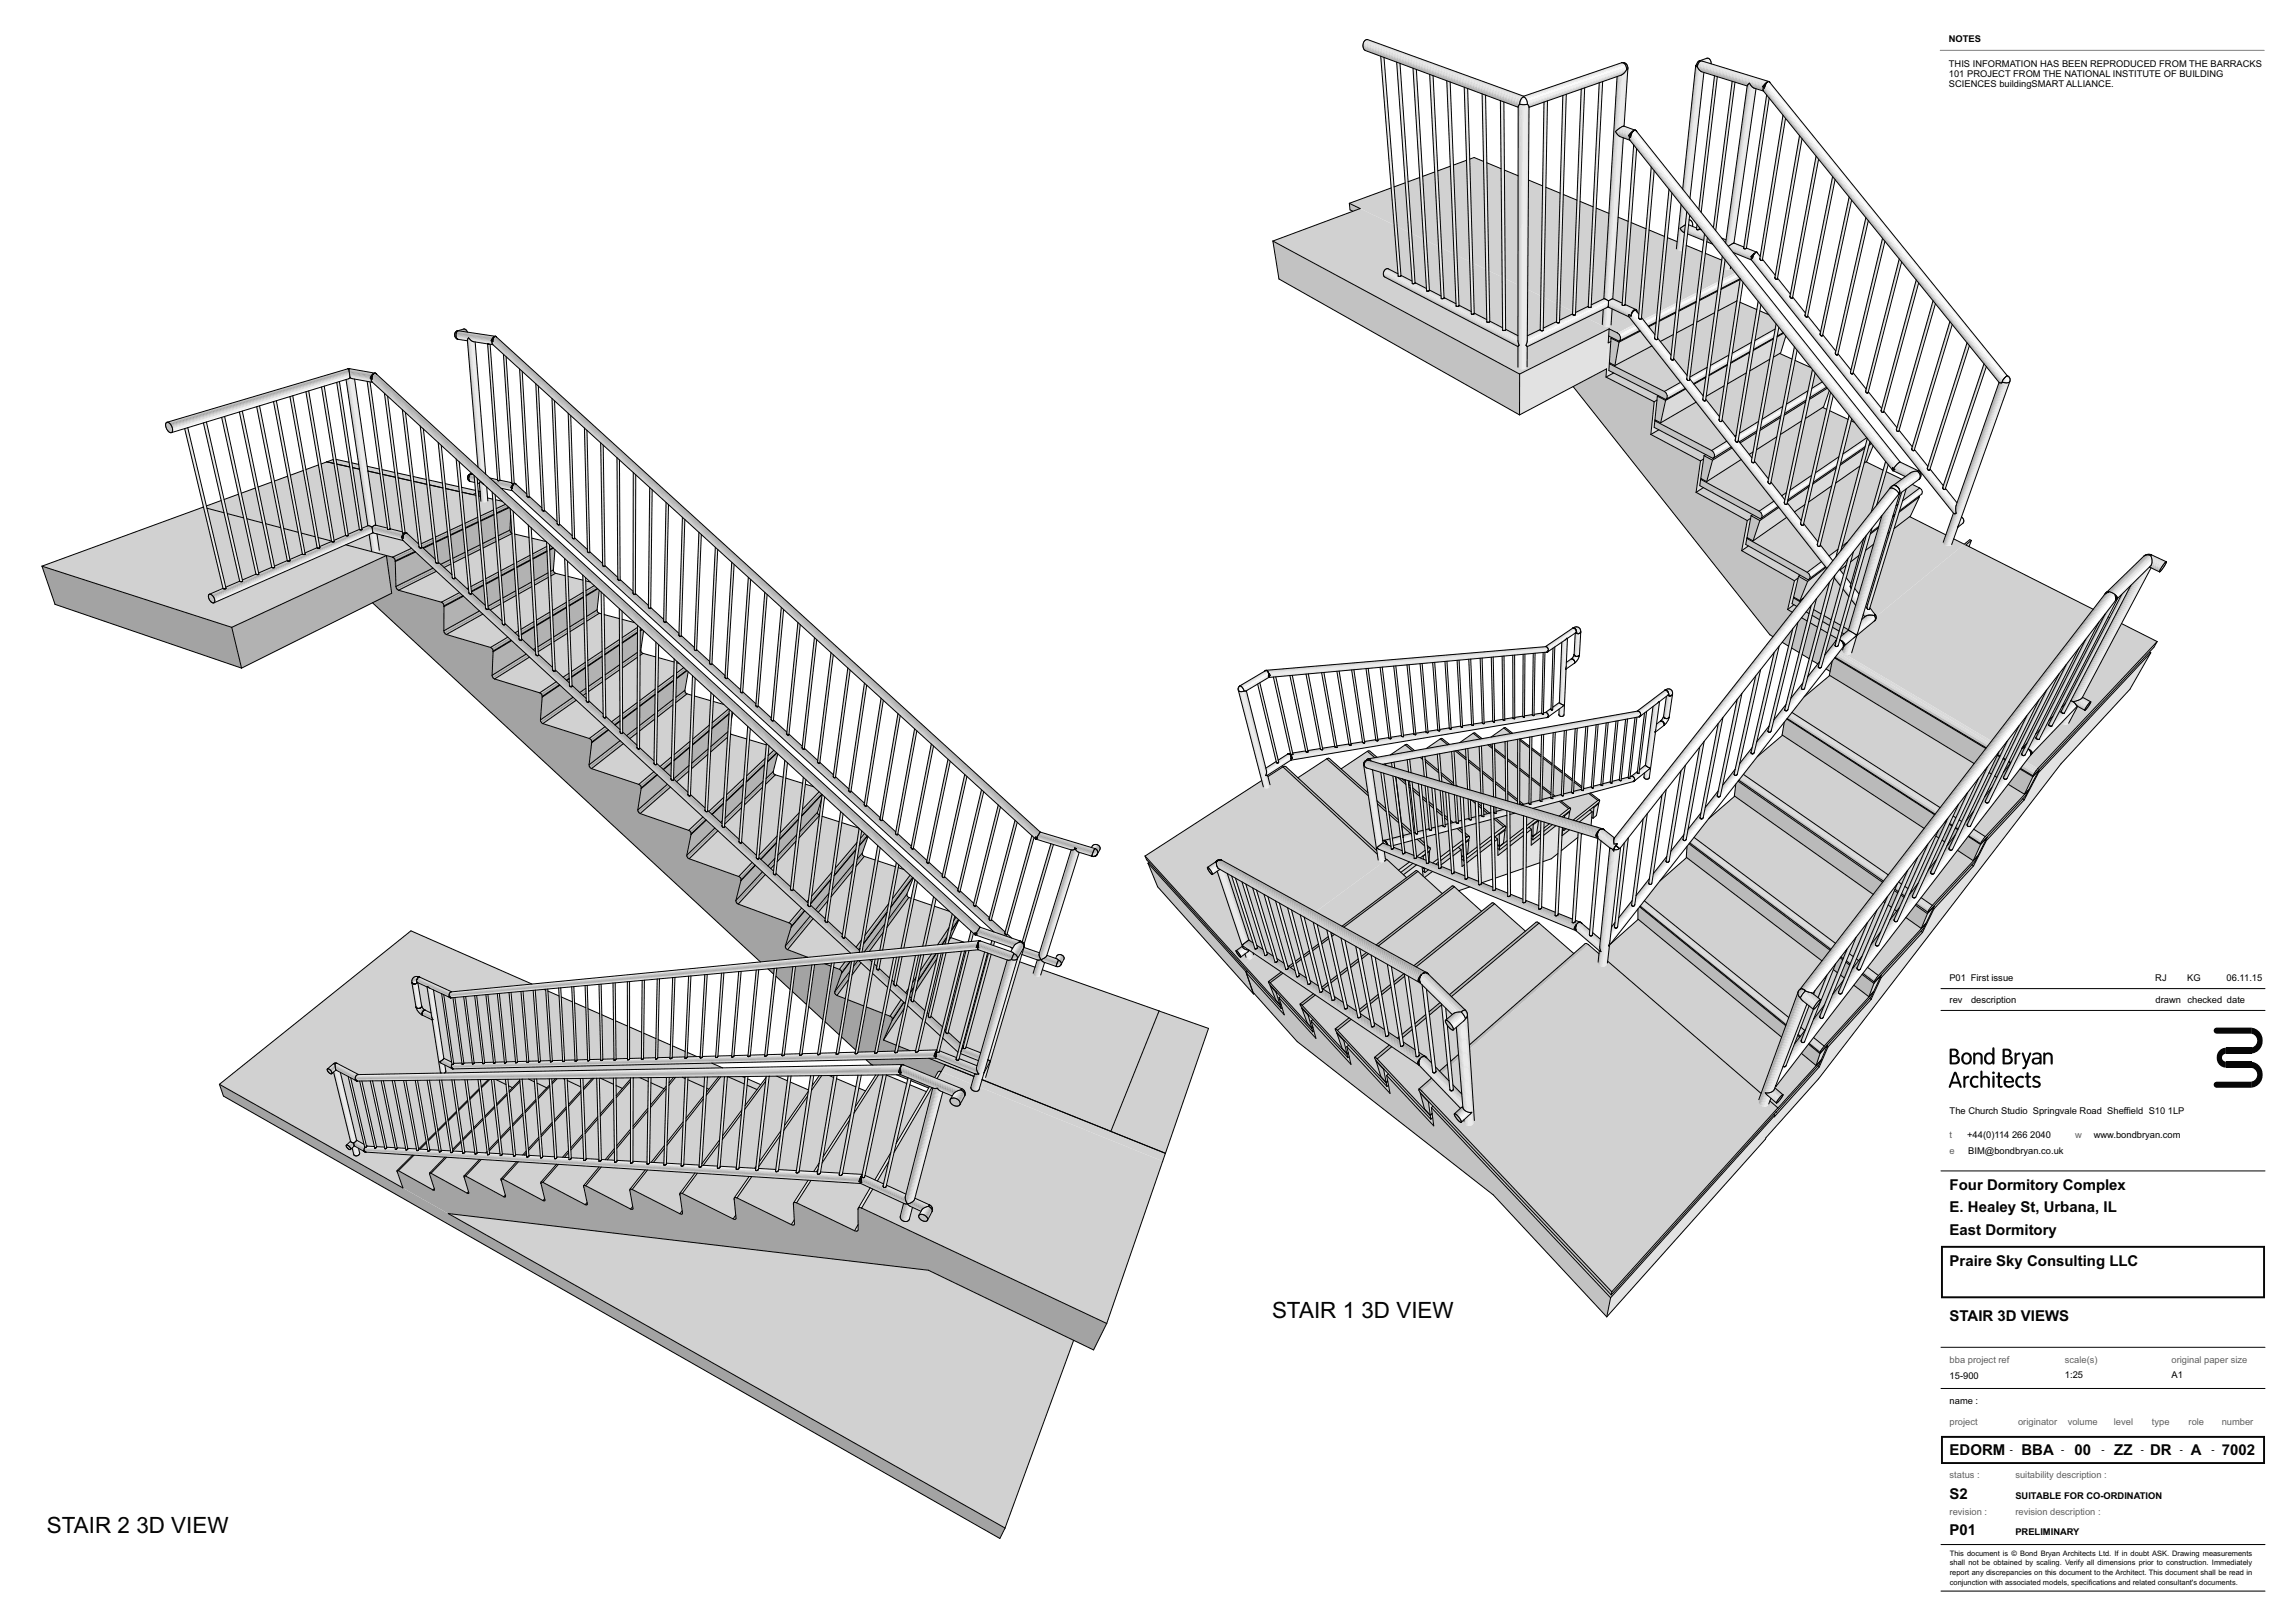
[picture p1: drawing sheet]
<svg xmlns="http://www.w3.org/2000/svg" width="841mm" height="594mm" viewBox="0 0 841 594" stroke-linecap="round" stroke-linejoin="round" font-family="sans-serif">
<defs><g id="words">
<g font-size="8.2">
<text x="466.1" y="482.9">STAIR 1</text>
<text x="498.9" y="482.9">3D VIEW</text>
<text x="17.2" y="561.7">STAIR 2</text>
<text x="50" y="561.7">3D VIEW</text>
</g>
<g font-size="5.5">
<text x="714.4" y="436">Four Dormitory Complex</text>
<text x="714.4" y="444.3">E. Healey St, Urbana, IL</text>
<text x="714.4" y="452.6">East Dormitory</text>
<text x="714.4" y="463.8">Praire Sky Consulting LLC</text>
<text x="714.4" y="484.1">STAIR 3D VIEWS</text>
<text x="714.4" y="533.1">EDORM</text>
<text x="740.7" y="533.1">BBA</text>
<text x="760.2" y="533.1">00</text>
<text x="774.8" y="533.1">ZZ</text>
<text x="787.9" y="533.1">DR</text>
<text x="802.9" y="533.1">A</text>
<text x="814.1" y="533.1">7002</text>
<text x="714.4" y="549.1">S2</text>
<text x="714.4" y="562.6">P01</text>
</g>
<g font-size="3.4">
<text x="714.2" y="15.5">NOTES</text>
<text x="714.2" y="24.7">THIS INFORMATION HAS BEEN REPRODUCED FROM THE BARRACKS</text>
<text x="714.2" y="28.2">101 PROJECT FROM THE NATIONAL INSTITUTE OF BUILDING</text>
<text x="714.2" y="31.7">SCIENCES buildingSMART ALLIANCE.</text>
<text x="714.3" y="359.4">P01</text>
<text x="722.2" y="359.4">First issue</text>
<text x="789.8" y="359.4">RJ</text>
<text x="801.5" y="359.4">KG</text>
<text x="816" y="359.4">06.11.15</text>
<text x="714.4" y="367.4">rev</text>
<text x="722.3" y="367.4">description</text>
<text x="789.9" y="367.4">drawn</text>
<text x="801.6" y="367.4">checked</text>
<text x="816.1" y="367.4">date</text>
<text x="714.4" y="408.2">The Church Studio Springvale Road Sheffield S10</text>
<text x="794.4" y="408.2">1LP</text>
<text x="720.9" y="417.1">+44(0)114</text>
<text x="737.3" y="417.1">266</text>
<text x="744" y="417.1">2040</text>
<text x="767.3" y="417.1">www.bondbryan.com</text>
<text x="721.3" y="423">BIM@bondbryan.co.uk</text>
<text x="714.4" y="505.3">15-900</text>
<text x="756.7" y="505.1">1:25</text>
<text x="795.7" y="505.1">A1</text>
<text x="714.4" y="514.5">name :</text>
<text x="736.5" y="532.4">-</text>
<text x="755.3" y="532.4">-</text>
<text x="770.1" y="532.4">-</text>
<text x="784.6" y="532.4">-</text>
<text x="798.8" y="532.4">-</text>
<text x="810.4" y="532.4">-</text>
<text x="738.5" y="549.2">SUITABLE FOR CO-ORDINATION</text>
<text x="738.5" y="562.6">PRELIMINARY</text>
</g>
<g font-size="3.4" fill="#5f5f5f">
<text x="714.4" y="417.1">t</text>
<text x="760.4" y="417.1">w</text>
<text x="714.4" y="423">e</text>
<text x="714.4" y="499.4">bba project ref</text>
<text x="756.7" y="499.4">scale(s)</text>
<text x="795.7" y="499.4">original paper size</text>
<text x="714.4" y="522.3">project</text>
<text x="739.5" y="522.3">originator</text>
<text x="757.7" y="522.3">volume</text>
<text x="774.6" y="522.3">l</text>
<text x="775.4" y="522.3">evel</text>
<text x="788.6" y="522.3">t</text>
<text x="789.5" y="522.3">ype</text>
<text x="802" y="522.3">role</text>
<text x="814.1" y="522.3">number</text>
<text x="714.4" y="541.5">status :</text>
<text x="738.5" y="541.5">suitability description :</text>
<text x="714.4" y="555">revision :</text>
<text x="738.5" y="555">revision description :</text>
</g>
<g font-size="2.7">
<text x="714.5" y="570">This document is © Bond Bryan Architects Ltd. If in doubt ASK. Drawing measurements</text>
<text x="714.5" y="573.7">shall not be obtained by scaling. Verify all dimensions prior to construction. Immediately</text>
<text x="714.5" y="577.3">report any discrepancies on this document to the Architect. This document shall be read in</text>
<text x="714.5" y="580.9">conjunction with associated models, specifications and related consultant's documents.</text>
</g>
</g></defs>
<g fill="#000">
<path d="M811.7 376.7l13.2-.1v2.2h-12.7a1.11 1.11 0 0 1-1-.9 1.11 1.11 0 0 1 .5-1.2z" fill-rule="evenodd"/>
<path d="M824.9 376.6a4.8 4.8 0 0 1 4.3 4.7 4.8 4.8 0 0 1-4.3 4.8v-2.2a2.59 2.59 0 0 0 2.3-2.6 2.59 2.59 0 0 0-2.3-2.5z" fill-rule="evenodd"/>
<path d="M714.5 384.4l1.8-.1 .9 .3 .5 .9-.2 1.1a.31 .31 0 0 0-.4 .3 .31 .31 0 0 0 .4 .2l.7 1.1-.5 1.4-1.1 .4-2-.1zM715.2 385l.1 1.7 1.4-.3 .3-.6-.3-.6zM715.2 387.4l.1 1.9h1.3l.6-.3 .2-.7-.3-.7z" fill-rule="evenodd"/>
<path d="M716.1 392.9l.5-.2 .4 .4 1.8 4.9-.1 .6-.5-.1-.6-1.4h-2.3l-.5 1.4-.7-.1zM716.5 393.7l-1 2.7h1.9z" fill-rule="evenodd"/>
<path d="M719.6 394.3h.4l.3 .5 .7-.6 .6 .3-.1 .4-1.3 .7v2.6l-.3 .4-.4-.4z" fill-rule="evenodd"/>
<path d="M719.4 386.2a2.16 2.16 0 0 1 3.1 .8 2.16 2.16 0 0 1-1.2 3 2.21 2.21 0 0 1-2.5-1.1 2.21 2.21 0 0 1 .6-2.7zM719.9 386.6l-.4 1 .1 1.1 .6 .6 .8 .1 .7-.9-.1-1.4-.7-.7z" fill-rule="evenodd"/>
<path d="M723.2 385.8l.5-.1 .1 .5 .6-.5h.9l1 .6 .2 .9-.1 2.8-.4 .1-.2-.3-.1-2.9-.9-.6-.6 .2-.3 .5-.1 2.9-.6 .1z" fill-rule="evenodd"/>
<path d="M722.5 394.8l1.2-.6 1.3 .4-.3 .5-1.3-.1-.7 .9v1l.4 .7 .5 .3 1.1-.2 .3 .2-.2 .5-.9 .2a2.25 2.25 0 0 1-2-1.4 2.25 2.25 0 0 1 .6-2.4z" fill-rule="evenodd"/>
<path d="M725.8 392.4l.7 .2v2.1l.5-.4 .8-.1 1.2 .8 .2 3.1-.2 .5-.6-.3-.1-2.9-.8-.5-.9 .5-.1 2.9-.3 .3-.4-.2z" fill-rule="evenodd"/>
<path d="M727.7 386.2l1.3-.5 1.1 .5v-2.2l.3-.2 .4 .1v5.9l-.5 .3-.2-.6-1.1 .6a2.3 2.3 0 0 1-1.9-1.5 2.3 2.3 0 0 1 .6-2.4zM728.3 386.6l-.4 .9 .1 1.2 .5 .6 .8 .1 .7-.9v-1.4l-.7-.7z" fill-rule="evenodd"/>
<path d="M730.2 394.3l.5-.1 .2 .4v3.6l-.4 .4-.4-.4z" fill-rule="evenodd"/>
<path d="M732.2 393l.6 .1 .1 1.1 .9 .3-.2 .4-.7 .1v2.7l1 .4-.4 .5-1-.1-.4-.6v-3l-.7-.3 .7-.4z" fill-rule="evenodd"/>
<path d="M734 384.4l1.6-.1 1 .3 .5 .9-.2 1.1a.31 .31 0 0 0-.4 .3 .31 .31 0 0 0 .4 .2l.7 1.2-.5 1.3-1.1 .4-2-.1zM734.6 385v1.7l1.5-.3 .2-.6-.2-.6zM734.6 387.4l.1 1.9h1.3l.6-.3 .2-.7-.3-.7z" fill-rule="evenodd"/>
<path d="M734.9 394.7a1.77 1.77 0 0 1 2.3-.3 1.77 1.77 0 0 1 .5 2.3h-2.7l.3 .8 .6 .4 2-.4-.1 .6-1 .5a2.24 2.24 0 0 1-2.5-1.2 2.24 2.24 0 0 1 .6-2.7zM735.4 395.1l-.4 1h2.2l-.1-.7-.5-.5-.6-.1z" fill-rule="evenodd"/>
<path d="M738.3 385.8h.5l.2 .5 .8-.6 .6 .3-.2 .4-1.2 .6v2.7l-.4 .4-.4-.4z" fill-rule="evenodd"/>
<path d="M739.1 394.8l1.2-.6 1.3 .4-.2 .5-1.4-.1-.6 .9-.1 1 .5 .7 .5 .3 1-.2 .3 .2-.2 .5-.8 .2a2.25 2.25 0 0 1-2-1.4 2.25 2.25 0 0 1 .5-2.4z" fill-rule="evenodd"/>
<path d="M740.9 385.8l.7 .1 1 2.9 1-2.9 .4-.2 .3 .3-1.8 5.1-.9 .7-.4-.1-.1-.4 .7-.4 .4-1.1z" fill-rule="evenodd"/>
<path d="M742.7 393l.6 .1 .1 1.1 .9 .3-.1 .4-.8 .1v2.7l1 .4-.4 .5-.9-.1-.5-.6v-3l-.6-.3 .6-.4z" fill-rule="evenodd"/>
<path d="M745.1 394.6l1.3-.4 1.3 .6-.3 .4-1.2-.4-.6 .5a.93 .93 0 0 0 1.1 .8 1.36 1.36 0 0 1 .9 1.9 1.36 1.36 0 0 1-2 .6l-.7-.3-.1-.6 1.6 .3 .6-.4a.78 .78 0 0 0-.9-1 1.22 1.22 0 0 1-1.2-.7 1.22 1.22 0 0 1 .2-1.3z" fill-rule="evenodd"/>
<path d="M744.9 386.1l1.6-.4 1.4 .5 .2 .8-.1 3h-.5l-.2-.4-.6 .4-1 .1-.9-.5-.3-.9 .4-.8 2.5-.4-.4-1-.9-.2-1.1 .4-.2-.2zM745.5 388.3l-.1 .9 .9 .3 .8-.5 .3-.9z" fill-rule="evenodd"/>
<path d="M748.9 385.8l.4-.1 .2 .5 .6-.5h.8l1 .6 .3 .9-.1 2.8-.4 .1-.3-.3v-2.9l-.9-.6-.6 .2-.3 .5-.1 2.9-.7 .1z" fill-rule="evenodd"/>
<path d="M811.7 396.6l13.2-.2v2.2h-12.7a1.11 1.11 0 0 1-1-.8 1.11 1.11 0 0 1 .5-1.2z" fill-rule="evenodd"/>
<path d="M815.7 389h9.2v2.3h-9.2z" fill-rule="evenodd"/>
<path d="M815.7 383.9h9.2v2.2h-9.2z" fill-rule="evenodd"/>
<path d="M813.2 385l.7-.6 1.8-.5v2.2a1.46 1.46 0 0 0-1.5 1.5 1.46 1.46 0 0 0 1.5 1.4v2.3a3.7 3.7 0 0 1-3.2-2.4 3.7 3.7 0 0 1 .7-3.9z" fill-rule="evenodd"/>
<path d="M824.9 389a4.8 4.8 0 0 1 4.3 4.8 4.8 4.8 0 0 1-4.3 4.8v-2.2a2.59 2.59 0 0 0 2.3-2.6 2.59 2.59 0 0 0-2.3-2.5z" fill-rule="evenodd"/>
<path d="M711.3 456.5h118.7v19.2h-118.7zM712 457.2v17.8h117.3v-17.8z" fill-rule="evenodd"/>
<path d="M711.3 526.2h118.7v10.3h-118.7zM712 526.9v8.9h117.3v-8.9z" fill-rule="evenodd"/>
<circle cx="730.5" cy="393.1" r=".48"/>
</g>
<g fill="#fff">
<path d="M714.4 479.1h113.3v6.3h-113.3z" fill-rule="evenodd"/>
<path d="M714.4 458.9h96.4v6.2h-96.4z" fill-rule="evenodd"/>
<path d="M714.4 431.1h113.3v6.3h-113.3z" fill-rule="evenodd"/>
<path d="M714.5 567.6h110.8v14.4h-110.8z" fill-rule="evenodd"/>
<path d="M714.4 405.2h86.1v3.9h-86.1z" fill-rule="evenodd"/>
<path d="M720.9 414h30.7v3.9h-30.7z" fill-rule="evenodd"/>
<path d="M721.3 419.9h93.1v3.9h-93.1z" fill-rule="evenodd"/>
<path d="M714.4 414h1v3.9h-1z" fill-rule="evenodd"/>
<path d="M767.3 414h32.8v3.9h-32.8z" fill-rule="evenodd"/>
<path d="M714.4 496.3h22v4h-22z" fill-rule="evenodd"/>
<path d="M760.4 414h2.5v3.9h-2.5z" fill-rule="evenodd"/>
<path d="M714.4 419.9h2v3.9h-2z" fill-rule="evenodd"/>
<path d="M714.4 511.4h10.5v3.9h-10.5z" fill-rule="evenodd"/>
<path d="M738.5 551.9h31.3v4h-31.3z" fill-rule="evenodd"/>
<path d="M738.5 538.5h33.6v3.9h-33.6z" fill-rule="evenodd"/>
<path d="M714.4 538.5h11.1v3.9h-11.1z" fill-rule="evenodd"/>
<path d="M714.4 551.9h13.8v4h-13.8z" fill-rule="evenodd"/>
<path d="M714.4 439.4h113.3v6.2h-113.3z" fill-rule="evenodd"/>
<path d="M714.4 447.6h113.3v6.3h-113.3z" fill-rule="evenodd"/>
<path d="M714.4 519.3h10.3v3.9h-10.3z" fill-rule="evenodd"/>
<path d="M739.5 519.3h14.3v3.9h-14.3z" fill-rule="evenodd"/>
<path d="M757.7 519.3h11.1v3.9h-11.1z" fill-rule="evenodd"/>
<path d="M774.6 519.3h7.1v3.9h-7.1z" fill-rule="evenodd"/>
<path d="M788.6 519.3h6.5v3.9h-6.5z" fill-rule="evenodd"/>
<path d="M814.1 519.3h11.7v3.9h-11.7z" fill-rule="evenodd"/>
<path d="M802 519.3h5.7v3.9h-5.7z" fill-rule="evenodd"/>
</g>
<path d="M711 18.4h118.7" fill="none" stroke="#7f7f7f" stroke-width=".37"/>
<path d="M711.3 370.3h118.7M711.3 362.3h118.7M711.3 429.1h118.7M711.3 493.7h118.7M711.3 508.8h118.7M711.3 566h118.7M711.3 583h118.7" fill="none" stroke="#000" stroke-width=".37"/>
<g fill="#fff">
<path d="M714.2 12.4h11.8v3.9h-11.8z" fill-rule="evenodd"/>
<path d="M714.2 21.8h114.7v10.6h-114.7z" fill-rule="evenodd"/>
<path d="M756.7 496.3h12v4h-12z" fill-rule="evenodd"/>
<path d="M714.4 502.3h10.7v3.9h-10.7z" fill-rule="evenodd"/>
<path d="M756.7 502.3h37.3v3.5h-37.3z" fill-rule="evenodd"/>
<path d="M814.1 528.2h12.2v6.3h-12.2z" fill-rule="evenodd"/>
<path d="M795.7 496.3h27.9v4h-27.9z" fill-rule="evenodd"/>
<path d="M740.7 528.2h11.9v6.3h-11.9z" fill-rule="evenodd"/>
<path d="M760.2 528.2h6.1v6.3h-6.1z" fill-rule="evenodd"/>
<path d="M774.8 528.2h6.7v6.3h-6.7z" fill-rule="evenodd"/>
<path d="M787.9 528.2h7.9v6.3h-7.9z" fill-rule="evenodd"/>
<path d="M714.4 544.2h6.8v6.3h-6.8z" fill-rule="evenodd"/>
<path d="M802.9 528.2h3.9v6.3h-3.9z" fill-rule="evenodd"/>
<path d="M795.7 502.3h4.2v3.5h-4.2z" fill-rule="evenodd"/>
<path d="M714.4 528.2h20.5v6.3h-20.5z" fill-rule="evenodd"/>
<path d="M714.4 364.5h4.8v3.5h-4.8z" fill-rule="evenodd"/>
<path d="M816.1 364.5h6.6v3.5h-6.6z" fill-rule="evenodd"/>
<path d="M722.3 364.5h65.1v3.5h-65.1z" fill-rule="evenodd"/>
<path d="M789.9 364.5h9.4v3.5h-9.4z" fill-rule="evenodd"/>
<path d="M801.6 364.5h12.8v3.5h-12.8z" fill-rule="evenodd"/>
<path d="M755.3 529.4h1.1v3.9h-1.1z" fill-rule="evenodd"/>
<path d="M784.6 529.4h1.1v3.9h-1.1z" fill-rule="evenodd"/>
<path d="M810.4 529.4h1.1v3.9h-1.1z" fill-rule="evenodd"/>
<path d="M798.8 529.4h1.2v3.9h-1.2z" fill-rule="evenodd"/>
<path d="M770.1 529.4h1.1v3.9h-1.1z" fill-rule="evenodd"/>
<path d="M736.5 529.4h1.2v3.9h-1.2z" fill-rule="evenodd"/>
</g>
<!-- layer: A-Ee_35_10-M_StairsInternal -->
<path d="M145.5 428.9l13.5 7.3 .2-.4-1.8-5.6 .2-.4 13.9 7.5 .3-.3-1.8-5.8 .3-.4 14.7 7.8 .3-.3-1.7-6 .3-.4 15.5 8.2 .3-.4-1.5-6.2 .3-.4 16.4 8.4 .3-.3-1.4-6.4 .4-.4 17.4 8.8 .4-.5-1.2-6.6 .4-.4 18.5 9.2 .4-.4-1-6.9 .4-.4 19.7 9.6 .4-.1 .1-.3-.7-7.2 .1-.3 .4-.1 21.1 10.1 .4-.1 .1-.3-.4-7.5 .2-.3 .4-.1 22.5 10.5 .7-.4-.1-7.7 .2-.4 .5-.1 90.5 42.5-4.9 9.7-60.5-29.2-175.9-20.8-16.6-9.4z" fill-rule="evenodd" fill="#a3a3a3"/>
<g fill="#d1d1d1">
<path d="M325.7 425.7l-1.9 8.1-2.3-1z"/>
<path d="M344.9 392.7l11.2 4.5-.3 1.2a1.7 1.7 0 0 0 1.2 1.4 1.7 1.7 0 0 0 1.8-.6l.2-.8 67.1 27.1-20.5 59.5-89.9-42.3 4.1-7 11.3 5.2-1.2 4.8a1.81 1.81 0 0 0 1.3 1.8 1.81 1.81 0 0 0 2-.7l1.2-4.4 3.1 1.5-.8 1.4a2.08 2.08 0 0 0 3.2 1.9l1.8-3.6-.3-1.4-.8-.7-5.3-2.4 10.2-38.9 3.5 1.4-.8 1.3a2.17 2.17 0 0 0 1.1 2.1 2.17 2.17 0 0 0 2.4-.2l1.9-3.6-.1-1.3-1-.9-9.1-3.7z" fill-rule="evenodd"/>
<path d="M341.5 398.5l.3 .2-9.8 38.9-7.2-3.3 2.8-12z" fill-rule="evenodd"/>
<path d="M319.7 435.7l-4 6.9z" fill-rule="evenodd"/>
<path d="M325.7 425.4l-4.3 7.3z" fill-rule="evenodd"/>
<path d="M341.4 398.5l-13.8 23.8z" fill-rule="evenodd"/>
<path d="M344.8 392.7l-1.5 2.5z" fill-rule="evenodd"/>
</g>
<g fill="#e8e8e8">
<path d="M319.2 435.4l.5 .3-4 6.9-.6-.1z" fill-rule="evenodd"/>
<path d="M326.2 423.5l-.5 1.9-4.3 7.3-.5-.2z" fill-rule="evenodd"/>
<path d="M340.9 398.3l.5 .2-13.7 23.5 .4-1.9z" fill-rule="evenodd"/>
<path d="M344.2 392.5l.6 .2-1.5 2.5-.5-.2z" fill-rule="evenodd"/>
</g>
<g fill="#f8f8f8">
<path d="M318.9 435.3l.3 .1-4.1 7.1-.5 .1z" fill-rule="evenodd"/>
<path d="M326.4 422.4l-.2 1.1-5.3 9-.3-.1z" fill-rule="evenodd"/>
<path d="M340.6 398.2l.3 .1-12.8 21.8 .3-1.1z" fill-rule="evenodd"/>
<path d="M343.8 392.7l.4-.2-1.4 2.5-.3-.1z" fill-rule="evenodd"/>
<path d="M314.5 450l-.2 1-.5 .1z" fill-rule="evenodd"/>
</g>
<path d="M314.4 448.8l.1 1.2-.7 1.1-.6-.1z" fill-rule="evenodd" fill="#e8e8e8"/>
<g fill="#d1d1d1">
<path d="M299.8 428.5l-.2 .9h-.4z"/>
<path d="M333.4 397.5l6.1 2.5-11.1 19z"/>
<path d="M297.2 432.5l18.3 1.2 3.4 1.6-4.5 7.7v5.8l-1.2 2.2-21.3-10.2z" fill-rule="evenodd"/>
<path d="M311.3 410.5l-3.7 19.4-6.9-.4 .5-3.3z" fill-rule="evenodd"/>
<path d="M321.9 393.9h1.7l-7.7 36.4-7.2-.4 4.3-22z" fill-rule="evenodd"/>
<path d="M324.8 393.9l7.5 3.1-5.9 25.4-5.8 10-3.6-1.7z" fill-rule="evenodd"/>
</g>
<g fill="#e1e1e1">
<path d="M296.5 432.5h.7l-5.3 8.3-.6-.2z" fill-rule="evenodd"/>
<path d="M300 427l-.2 1.5-.6 .9-.7-.1z" fill-rule="evenodd"/>
<path d="M311.6 409l-.3 1.5-10.1 15.7 .3-1.5z" fill-rule="evenodd"/>
<path d="M321.3 393.9h.6l-8.9 14 .2-1.5z" fill-rule="evenodd"/>
</g>
<g fill="#f8f8f8">
<path d="M296.2 432.5h.3l-5.2 8.1-.4 .1z" fill-rule="evenodd"/>
<path d="M300.1 426.3l-.1 .7-1.5 2.3h-.3z" fill-rule="evenodd"/>
<path d="M311.7 408.2l-.1 .8-10.1 15.7 .1-.8z" fill-rule="evenodd"/>
<path d="M320.9 393.9h.4l-8.1 12.5 .2-.8z" fill-rule="evenodd"/>
<path d="M291.1 448.1l-.1 .7-.4 .1z" fill-rule="evenodd"/>
</g>
<path d="M291.1 447v1.1l-.5 .8-.6-.2z" fill-rule="evenodd" fill="#e1e1e1"/>
<g fill="#d1d1d1">
<path d="M314.7 398.7l2.5 1.1-3.8 5.8z"/>
<path d="M275.5 431.2l20.7 1.3-5.5 8.5 .4 6-1.1 1.7-19.9-9.7z" fill-rule="evenodd"/>
<path d="M285.9 416.1l-1.6 12.4-6.3-.3v-.7z" fill-rule="evenodd"/>
<path d="M295.9 401.7l-4.1 27.3-6.5-.4 1.9-14.4z" fill-rule="evenodd"/>
<path d="M301.1 394.2l2.8-.1 1.6 .7-5.4 31.5-1.9 3-5.3-.3 4.5-29.4z" fill-rule="evenodd"/>
<path d="M306.6 395.3l7 2.9-1.9 10-10.1 15.7z" fill-rule="evenodd"/>
</g>
<g fill="#e1e1e1">
<path d="M274.8 431.1l.7 .1-5.4 7.8-.6-.2z" fill-rule="evenodd"/>
<path d="M286 415l-.1 1.1-7.9 11.4 .2-1.2z" fill-rule="evenodd"/>
<path d="M296.1 400.5l-.2 1.2-8.7 12.5 .2-1.1z" fill-rule="evenodd"/>
<path d="M300.5 394.2h.6l-3.7 5.4 .1-1.2z" fill-rule="evenodd"/>
</g>
<g fill="#f8f8f8">
<path d="M274.5 431.1h.3l-5.3 7.7-.4 .1z" fill-rule="evenodd"/>
<path d="M277 427.5l-.1 .6h-.3z" fill-rule="evenodd"/>
<path d="M286.1 414.4l-.1 .6-7.8 11.3v-.5z" fill-rule="evenodd"/>
<path d="M296.2 400l-.1 .5-8.7 12.6 .1-.6z" fill-rule="evenodd"/>
<path d="M300.2 394.2h.3l-3 4.2 .1-.5z" fill-rule="evenodd"/>
<path d="M269.7 446.1l-.1 .6-.4 .1z" fill-rule="evenodd"/>
</g>
<path d="M269.6 445.3l.1 .8-.5 .7-.5-.1z" fill-rule="evenodd" fill="#e1e1e1"/>
<g fill="#d1d1d1">
<path d="M263.6 419.1l-.7 8.2-5.2-.3z"/>
<path d="M255.6 429.9l18.9 1.2-5.4 7.8 .5 6.4-.9 1.4-18.7-9.4z" fill-rule="evenodd"/>
<path d="M271.7 408.1l-1.9 19.6-5.9-.3 .8-9.8z" fill-rule="evenodd"/>
<path d="M280.5 396.2l-3.5 31.3-.4 .6-5.8-.3 2.1-21.3z" fill-rule="evenodd"/>
<path d="M281.9 394.4l2.7-.1 3.9 1.7-2.4 18.4-7.9 11.4z" fill-rule="evenodd"/>
<path d="M289.6 396.5l6.7 2.9-.1 .6-8.7 12.5z" fill-rule="evenodd"/>
</g>
<g fill="#e1e1e1">
<path d="M255 429.9h.6l-5.6 7.4-.5-.1z" fill-rule="evenodd"/>
<path d="M263.6 418.2v.9l-5.9 7.9h-.5z" fill-rule="evenodd"/>
<path d="M271.8 407.2l-.1 .9-7 9.5 .1-.9z" fill-rule="evenodd"/>
<path d="M280.7 395.3l-.2 .9-7.6 10.3 .1-.9z" fill-rule="evenodd"/>
</g>
<g fill="#f8f8f8">
<path d="M254.7 429.8l.3 .1-5.5 7.3-.3 .1z" fill-rule="evenodd"/>
<path d="M263.7 417.8l-.1 .4-6.4 8.7v-.4z" fill-rule="evenodd"/>
<path d="M271.8 406.8v.4l-7 9.5v-.4z" fill-rule="evenodd"/>
<path d="M280.7 394.9v.4l-7.7 10.3v-.4z" fill-rule="evenodd"/>
<path d="M250.1 444.4l-.1 .4-.3 .1z" fill-rule="evenodd"/>
</g>
<path d="M250 443.6l.1 .8-.4 .5-.5-.1z" fill-rule="evenodd" fill="#e1e1e1"/>
<g fill="#d1d1d1">
<path d="M243.4 420.9l-.1 5.3-3.9-.2z"/>
<path d="M273.8 397.7l3.6 1.6-4.4 5.9z"/>
<path d="M237.3 428.7l17.4 1.1-5.5 7.5 .8 6.3-.8 1.2-17.5-8.9z" fill-rule="evenodd"/>
<path d="M250.3 412.2l-.7 14.4-5.4-.4 .2-6.6z" fill-rule="evenodd"/>
<path d="M257.7 402.8l-1.5 24.1-5.6-.3 .7-15.7z" fill-rule="evenodd"/>
<path d="M264.1 394.6h1.4l-1.8 23.2-6.5 8.7 1.6-25.2z" fill-rule="evenodd"/>
<path d="M266.5 394.6l6.2 2.6-.9 9.6-7 9.5z" fill-rule="evenodd"/>
</g>
<g fill="#e1e1e1">
<path d="M236.7 428.7h.6l-5.6 7.2-.5-.2z" fill-rule="evenodd"/>
<path d="M243.5 420.1l-.1 .8-4 5.1-.5-.1z" fill-rule="evenodd"/>
<path d="M250.3 411.4v.8l-5.9 7.4v-.7z" fill-rule="evenodd"/>
<path d="M257.7 402v.8l-6.4 8.1 .1-.8z" fill-rule="evenodd"/>
<path d="M263.6 394.6h.5l-5.3 6.7 .1-.7z" fill-rule="evenodd"/>
</g>
<g fill="#f8f8f8">
<path d="M236.5 428.7h.2l-5.5 7-.3 .1z" fill-rule="evenodd"/>
<path d="M243.5 419.8v.3l-4.6 5.8h-.3z" fill-rule="evenodd"/>
<path d="M250.3 411.1l-5.9 7.8 .1-.3z" fill-rule="evenodd"/>
<path d="M257.8 401.7l-6.4 8.4z" fill-rule="evenodd"/>
<path d="M263.4 394.6h.2l-4.7 6z" fill-rule="evenodd"/>
<path d="M232 442.7l-.4 .5z" fill-rule="evenodd"/>
</g>
<path d="M231.8 442.1l.2 .6-.4 .5-.5-.2z" fill-rule="evenodd" fill="#e8e8e8"/>
<g fill="#d1d1d1">
<path d="M225.1 421.8l.1 3.4-2.7-.2z"/>
<path d="M259 398.8l.8 .3-.9 1.2z"/>
<path d="M220.3 427.7l16.2 1-5.6 7.1 .9 6.3-.7 .9-16.5-8.5z" fill-rule="evenodd"/>
<path d="M231 414.7v10.8l-4.9-.3-.1-4.4z" fill-rule="evenodd"/>
<path d="M237.4 407.1l-.3 18.7-5.2-.3 .1-11.9z" fill-rule="evenodd"/>
<path d="M244.1 399l-.6 20.8-4.9 6.1h-.6l.4-20z" fill-rule="evenodd"/>
<path d="M247.6 394.8l2.5-.1 1 .5-.8 15.9-5.8 7.5 .6-20.9z" fill-rule="evenodd"/>
<path d="M252.1 395.7l5.9 2.6-.2 3.4-6.4 8.1z" fill-rule="evenodd"/>
</g>
<g fill="#e1e1e1">
<path d="M219.8 427.6l.5 .1-5.7 6.8-.4-.1z" fill-rule="evenodd"/>
<path d="M225.1 421.2v.6l-2.6 3.2h-.5z" fill-rule="evenodd"/>
<path d="M231 414.1v.6l-5 6.1v-.7z" fill-rule="evenodd"/>
<path d="M237.4 406.4v.7l-5.4 6.5v-.7z" fill-rule="evenodd"/>
<path d="M244.1 398.3v.7l-5.7 6.9v-.7z" fill-rule="evenodd"/>
<path d="M247 394.8h.6l-2.5 2.9 .1-.7z" fill-rule="evenodd"/>
</g>
<g fill="#f8f8f8">
<path d="M219.6 427.6h.2l-5.9 6.9z" fill-rule="evenodd"/>
<path d="M225.1 420.9l-3.3 4.1z" fill-rule="evenodd"/>
<path d="M231 413.8l-5 6.3z" fill-rule="evenodd"/>
<path d="M237.4 406.2l-5.4 6.7z" fill-rule="evenodd"/>
<path d="M244.1 398l-5.7 7.2z" fill-rule="evenodd"/>
<path d="M246.8 394.8h.2l-1.8 2.2z" fill-rule="evenodd"/>
<path d="M215.2 441.1l-.3 .4z" fill-rule="evenodd"/>
</g>
<path d="M215.1 440.6l.1 .5-.3 .4-.4-.1z" fill-rule="evenodd" fill="#e8e8e8"/>
<g fill="#d1d1d1">
<path d="M208.4 422.4l.1 1.8-1.7-.1z"/>
<path d="M238.5 396.8l4.9 2.2-5 6z"/>
<path d="M204.6 426.7l15 .9-5.7 6.9 1.2 6.1-.6 .8-15.6-8.2z" fill-rule="evenodd"/>
<path d="M213.5 416.4l.4 8.1-4.6-.2-.1-2.9z" fill-rule="evenodd"/>
<path d="M219.1 410l.4 14.8-4.7-.2-.4-9.2z" fill-rule="evenodd"/>
<path d="M224.9 403.3l.2 17.6-3.3 4.1-1.4-.1-.4-15.9z" fill-rule="evenodd"/>
<path d="M231 396.2v17.6l-5 6-.2-17.6z" fill-rule="evenodd"/>
<path d="M232.1 395l2.4-.1 3 1.4-.1 9.9-5.4 6.5z" fill-rule="evenodd"/>
</g>
<g fill="#e1e1e1">
<path d="M204.1 426.6l.5 .1-5.7 6.5-.4-.1z" fill-rule="evenodd"/>
<path d="M208.3 421.8l.1 .6-1.6 1.7h-.5z" fill-rule="evenodd"/>
<path d="M213.5 415.8v.6l-4.3 5v-.6z" fill-rule="evenodd"/>
<path d="M219.1 409.4v.6l-4.7 5.4v-.6z" fill-rule="evenodd"/>
<path d="M224.9 402.7v.6l-4.9 5.7-.1-.6z" fill-rule="evenodd"/>
<path d="M231 395.6v.6l-5.2 6v-.5z" fill-rule="evenodd"/>
</g>
<g fill="#f8f8f8">
<path d="M199.7 439.7l-.3 .4z"/>
<path d="M203.9 426.6l-5.7 6.6z" fill-rule="evenodd"/>
<path d="M208.3 421.6l-2.2 2.5z" fill-rule="evenodd"/>
<path d="M213.5 415.6l-4.3 5.2z" fill-rule="evenodd"/>
<path d="M219 409.2l-4.6 5.6z" fill-rule="evenodd"/>
<path d="M224.9 402.5l-5 5.9z" fill-rule="evenodd"/>
<path d="M231 395.4l-5.2 6.3z" fill-rule="evenodd"/>
</g>
<path d="M199.6 439.2l.1 .5-.3 .4-.4-.2z" fill-rule="evenodd" fill="#e1e1e1"/>
<g fill="#d1d1d1">
<path d="M192.9 422.5l.1 .8h-.8z"/>
<path d="M225.8 397.8l2.3 1.1-2.3 2.6z"/>
<path d="M190 425.7l13.9 .9-5.7 6.6 1.4 6-.6 .7-14.7-7.9z" fill-rule="evenodd"/>
<path d="M197.5 417.4l.5 6.2-4.2-.2-.1-1.8z" fill-rule="evenodd"/>
<path d="M202.4 412l.8 11.9-4.3-.2-.6-7.2z" fill-rule="evenodd"/>
<path d="M207.5 406.3l.8 15.3-2.2 2.5-2.1-.1-.8-12.9z" fill-rule="evenodd"/>
<path d="M212.9 400.4l.6 15.2-4.4 5-.7-15.2z" fill-rule="evenodd"/>
<path d="M217.6 395.1h1.1l.3 14.1-4.6 5.4-.6-15.2z" fill-rule="evenodd"/>
<path d="M219.6 395.1l5.2 2.2 .1 5.2-5 5.7z" fill-rule="evenodd"/>
</g>
<g fill="#e1e1e1">
<path d="M189.5 425.7h.5l-5.7 6.3-.4-.1z" fill-rule="evenodd"/>
<path d="M192.9 422v.5l-.7 .8-.5-.1z" fill-rule="evenodd"/>
<path d="M197.5 416.9v.5l-3.8 4.2-.1-.5z" fill-rule="evenodd"/>
<path d="M202.4 411.5v.5l-4.1 4.5v-.5z" fill-rule="evenodd"/>
<path d="M207.5 405.8v.5l-4.3 4.8v-.5z" fill-rule="evenodd"/>
<path d="M212.9 399.9v.5l-4.5 5-.1-.5z" fill-rule="evenodd"/>
<path d="M217.2 395.1h.4l-3.8 4.3v-.5z" fill-rule="evenodd"/>
</g>
<g fill="#f8f8f8">
<path d="M185.3 438.3l-.3 .3z"/>
<path d="M189.3 425.7l-5.7 6.3z" fill-rule="evenodd"/>
<path d="M192.8 421.8l-1.3 1.4z" fill-rule="evenodd"/>
<path d="M197.5 416.7l-3.9 4.4z" fill-rule="evenodd"/>
<path d="M202.3 411.3l-4 4.7z" fill-rule="evenodd"/>
<path d="M207.5 405.7l-4.3 4.9z" fill-rule="evenodd"/>
<path d="M212.9 399.7l-4.6 5.2z" fill-rule="evenodd"/>
<path d="M217 395.1l-3.2 3.8z" fill-rule="evenodd"/>
</g>
<path d="M185.2 437.9l.1 .4-.3 .3-.4-.1z" fill-rule="evenodd" fill="#e8e8e8"/>
<g fill="#d1d1d1">
<path d="M176.4 424.9l12.9 .8-5.7 6.3 1.6 5.9-.6 .6-14-7.5z" fill-rule="evenodd"/>
<path d="M182.7 418.1l.5 4.7-3.8-.3-.1-.7z" fill-rule="evenodd"/>
<path d="M187.1 413.4l1 9.6-4-.2-.7-5.5z" fill-rule="evenodd"/>
<path d="M191.6 408.6l1.2 13.2-1.3 1.4-2.6-.1-1-10.5z" fill-rule="evenodd"/>
<path d="M196.4 403.5l1.1 13.2-3.9 4.3-1.2-13.2z" fill-rule="evenodd"/>
<path d="M201.5 398.1l.8 13.2-4 4.5-1.1-13.2z" fill-rule="evenodd"/>
<path d="M204.1 395.3h2.4l.4 .2 .6 10.2-4.3 4.7-.9-13.2z" fill-rule="evenodd"/>
<path d="M207.9 395.9l4.9 2.4 .1 1.4-4.6 5z" fill-rule="evenodd"/>
</g>
<g fill="#e1e1e1">
<path d="M178.5 422.1l.1 .4h-.5z"/>
<path d="M175.9 424.8l.5 .1-5.8 6.1-.3-.2z" fill-rule="evenodd"/>
<path d="M182.6 417.7l.1 .4-3.4 3.7-.1-.5z" fill-rule="evenodd"/>
<path d="M187 413l.1 .4-3.7 3.9v-.4z" fill-rule="evenodd"/>
<path d="M191.6 408.1v.5l-3.7 4-.1-.4z" fill-rule="evenodd"/>
<path d="M196.4 403.1v.4l-4 4.3v-.5z" fill-rule="evenodd"/>
<path d="M201.4 397.7l.1 .4-4.3 4.5v-.4z" fill-rule="evenodd"/>
<path d="M203.7 395.3h.4l-1.8 1.9v-.4z" fill-rule="evenodd"/>
</g>
<g fill="#f8f8f8">
<path d="M171.8 437.1l-.3 .2z"/>
<path d="M175.8 424.8l-5.8 6.1z" fill-rule="evenodd"/>
<path d="M178.5 421.9l-.5 .6z" fill-rule="evenodd"/>
<path d="M182.6 417.5l-3.4 3.8z" fill-rule="evenodd"/>
<path d="M187 412.9l-3.6 4z" fill-rule="evenodd"/>
<path d="M191.6 408l-3.8 4.2z" fill-rule="evenodd"/>
<path d="M196.4 402.9l-4 4.4z" fill-rule="evenodd"/>
<path d="M201.4 397.5l-4.2 4.7z" fill-rule="evenodd"/>
<path d="M203.5 395.3l-1.2 1.5z" fill-rule="evenodd"/>
</g>
<path d="M171.7 436.7l-.2 .6-.3-.1z" fill-rule="evenodd" fill="#e1e1e1"/>
<g fill="#d1d1d1">
<path d="M196.8 396.9l3.6 1.7-3.2 3.4z"/>
<path d="M163.6 424.1l12.2 .7-5.8 6.1 1.7 5.8-.5 .5-13.3-7.3z" fill-rule="evenodd"/>
<path d="M169 418.6l.5 3.4-3.6-.2z" fill-rule="evenodd"/>
<path d="M172.9 414.5l1.1 7.7-3.7-.2-.6-4.1z" fill-rule="evenodd"/>
<path d="M177 410.3l1.5 11.6-.5 .6-3.2-.2-1.1-8.5z" fill-rule="evenodd"/>
<path d="M181.3 405.9l1.3 11.6-3.4 3.7-1.4-11.7z" fill-rule="evenodd"/>
<path d="M185.8 401.2l1.2 11.7-3.6 3.8-1.3-11.6z" fill-rule="evenodd"/>
<path d="M190.5 396.4l1.1 11.6-3.8 4-1.2-11.6z" fill-rule="evenodd"/>
<path d="M191.4 395.4h2.3l2.1 1 .6 6.5-4 4.3z" fill-rule="evenodd"/>
</g>
<g fill="#e1e1e1">
<path d="M163.2 424l.4 .1-5.7 5.8-.3-.1z" fill-rule="evenodd"/>
<path d="M168.9 418.2l.1 .4-3.1 3.1-.1-.4z" fill-rule="evenodd"/>
<path d="M172.9 414.1v.4l-3.2 3.4-.1-.5z" fill-rule="evenodd"/>
<path d="M177 409.9v.4l-3.3 3.5-.1-.5z" fill-rule="evenodd"/>
<path d="M181.2 405.5l.1 .4-3.5 3.6-.1-.4z" fill-rule="evenodd"/>
<path d="M185.8 400.8v.4l-3.7 3.9-.1-.4z" fill-rule="evenodd"/>
<path d="M190.5 396v.4l-3.9 4v-.4z" fill-rule="evenodd"/>
</g>
<g fill="#f8f8f8">
<path d="M159.2 435.9l-.2 .3z"/>
<path d="M163.1 424l-5.7 5.9z" fill-rule="evenodd"/>
<path d="M168.9 418.1l-3.1 3.2z" fill-rule="evenodd"/>
<path d="M172.9 414l-3.3 3.4z" fill-rule="evenodd"/>
<path d="M176.9 409.8l-3.3 3.5z" fill-rule="evenodd"/>
<path d="M181.2 405.4l-3.5 3.7z" fill-rule="evenodd"/>
<path d="M185.8 400.7l-3.8 4z" fill-rule="evenodd"/>
<path d="M190.5 395.9l-3.9 4.1z" fill-rule="evenodd"/>
</g>
<path d="M159.1 435.6l.1 .3-.5 .1z" fill-rule="evenodd" fill="#e8e8e8"/>
<g fill="#d1d1d1">
<path d="M153.9 421.1l2.4-2.3 .4 2.5z"/>
<path d="M186.4 397.9l1.4 .7-1.2 1.3z"/>
<path d="M146 429l5.7-5.7 11.4 .7-5.7 5.9 1.7 5.7-.4 .4z" fill-rule="evenodd"/>
<path d="M156.9 418.1l2.9-2.9 1.1 6.3-3.4-.2z" fill-rule="evenodd"/>
<path d="M160.5 414.5l3-3 1.6 10.2-3.4-.2z" fill-rule="evenodd"/>
<path d="M164.2 410.8l3.2-3.1 1.5 10.4-3.1 3.1z" fill-rule="evenodd"/>
<path d="M168.1 407l3.3-3.4 1.5 10.4-3.3 3.3z" fill-rule="evenodd"/>
<path d="M172.2 402.9l3.4-3.5 1.3 10.4-3.3 3.4z" fill-rule="evenodd"/>
<path d="M176.4 398.6l3.1-3h.6l1.1 9.8-3.5 3.6z" fill-rule="evenodd"/>
<path d="M181 395.6l.6-.1 3.8 1.9 .4 3.3-3.8 3.9z" fill-rule="evenodd"/>
</g>
<g fill="#e1e1e1">
<path d="M145.7 428.9l5.6-5.6h.4l-5.7 5.7z" fill-rule="evenodd"/>
<path d="M153.5 421.1l2.7-2.7 .1 .4-2.4 2.3z" fill-rule="evenodd"/>
<path d="M156.9 417.8l2.8-2.9 .1 .3-2.9 2.9z" fill-rule="evenodd"/>
<path d="M160.4 414.2l3-3 .1 .3-3 3z" fill-rule="evenodd"/>
<path d="M164.1 410.5l3.2-3.2 .1 .4-3.2 3.1z" fill-rule="evenodd"/>
<path d="M168 406.6l3.4-3.3v.3l-3.3 3.4z" fill-rule="evenodd"/>
<path d="M172.1 402.5l3.5-3.4v.3l-3.4 3.5z" fill-rule="evenodd"/>
<path d="M176.4 398.3l2.7-2.7h.4l-3.1 3z" fill-rule="evenodd"/>
</g>
<g fill="#f8f8f8">
<path d="M145.5 428.9l5.8-5.6z" fill-rule="evenodd"/>
<path d="M153.4 421.1l2.8-2.8z" fill-rule="evenodd"/>
<path d="M156.8 417.6l2.9-2.8z" fill-rule="evenodd"/>
<path d="M160.4 414.1l3-3z" fill-rule="evenodd"/>
<path d="M164.1 410.4l3.2-3.2z" fill-rule="evenodd"/>
<path d="M168 406.5l3.4-3.4z" fill-rule="evenodd"/>
<path d="M172.1 402.4l3.5-3.5z" fill-rule="evenodd"/>
<path d="M176.3 398.2l2.8-2.6z" fill-rule="evenodd"/>
</g>
<g fill="#b2b2b2">
<path d="M346.9 343.7l-.6 2.2-1 .1z"/>
<path d="M331.2 367.3l.5 .4-.4 2-7.5 11.4 3.1-7.3z" fill-rule="evenodd"/>
<path d="M334.8 361.9l-.9 3.8-.6-.6 .3-1.4z" fill-rule="evenodd"/>
<path d="M343.1 349.4h.7l-.5 1.9-7.8 11.9 .8-3.6z" fill-rule="evenodd"/>
<path d="M351.3 337l-3.6 7.6 .9-3.5z" fill-rule="evenodd"/>
<path d="M331.2 367.3l-4.3 6.5z" fill-rule="evenodd"/>
<path d="M334.8 361.8l-1.2 1.9z" fill-rule="evenodd"/>
<path d="M343 349.4l-6.7 10.2z" fill-rule="evenodd"/>
<path d="M346.9 343.6l-1.6 2.4z" fill-rule="evenodd"/>
<path d="M351.2 337l-2.6 4.1z" fill-rule="evenodd"/>
</g>
<g fill="#a3a3a3">
<path d="M281.4 355.1l2.3-.3-.2 2.2z"/>
<path d="M329.3 383.4l4.2 1.6-4.6 .1z"/>
<path d="M141.6 203.6l2.3 .6a1.59 1.59 0 0 1 .9 1.6l.3 9.1 .5 1.1 16.1 4.7a1.5 1.5 0 0 1 1 1.6l-.1 8.8 .5 1.1 16.7 5.1a1.44 1.44 0 0 1 .9 1.5l-.4 8.7 .5 1 17 5.4a1.38 1.38 0 0 1 .9 1.6l-.7 8.3 .5 1.1 17.4 5.7a1.32 1.32 0 0 1 .9 1.6l-.9 8.1 .4 1 17.8 6.1a1.26 1.26 0 0 1 .8 1.6l-1.2 7.8 .4 1 18.3 6.5a1.2 1.2 0 0 1 .8 1.5l-1.5 7.6 .4 1 18.6 6.8a1.09 1.09 0 0 1 .8 1.5l-1.8 7.3 .3 1 19.2 7.2a1.04 1.04 0 0 1 .7 1.4l-2.1 7.6 .8 .8 7.4 2.8-17.3 1.7-142.2-131.6 7-3.5z" fill-rule="evenodd"/>
<path d="M284.7 354.8l5.9-.6-1.1 8.3-5.2-4.8z" fill-rule="evenodd"/>
<path d="M291.5 354.1l6-.5-2 14.5-5.1-4.8z" fill-rule="evenodd"/>
<path d="M298.5 353.5l3.7-.3 2.3 .8-3 19.7-5.1-4.8z" fill-rule="evenodd"/>
<path d="M305.5 354.4l2.1 .8 .8 .8-2.5 7.9 .8 .9 3.1 1.2-2.3 13.2-5.1-4.8z" fill-rule="evenodd"/>
<path d="M310.7 366.3l5.8 2.3-2.9 16.2-5.2-4.8z" fill-rule="evenodd"/>
<path d="M317.4 369l6 2.3-2.8 14.1-6.2 .1z" fill-rule="evenodd"/>
<path d="M317.4 388.3l23-.5 16.5 6.6-10.6-4.2-1.4 2.5h-1.1l-1.3 2.2-11.7-4.8-10.9 .2-.7-.3z" fill-rule="evenodd"/>
<path d="M324.3 371.7l2.4 1 .3 .9-3.2 7.5 4.6 1.9-.5 2.2-6.3 .1z" fill-rule="evenodd"/>
<path d="M328.5 393.8h1.6l2.7 1.1-.2 .6z" fill-rule="evenodd"/>
<path d="M333.9 395.4l6.7 2.8-.3 .5-6.5-2.7z" fill-rule="evenodd"/>
<path d="M359.9 395.6l47.2 19z" fill-rule="evenodd"/>
</g>
<g fill="#d1d1d1">
<path d="M331.3 369.7l-2.9 13.3-4.6-1.9z"/>
<path d="M334 365.5v.2z"/>
<path d="M332.6 368.5l5.5 5.2-2.6 11.3h-2l-4.2-1.6z" fill-rule="evenodd"/>
<path d="M343.3 351.3l-4.4 19-4.1-3.8 .7-3.3z" fill-rule="evenodd"/>
<path d="M339 374.4l5.6 5.2-1.3 5.1-6.8 .2z" fill-rule="evenodd"/>
<path d="M344.9 349.3l.7-.1-5.3 22.4-.5-.5z" fill-rule="evenodd"/>
<path d="M340.4 387.8l2.5-.1 14.3 5.7-.3 1z" fill-rule="evenodd"/>
<path d="M346.7 349.1l5.6-.5-6.9 27.7-4.3-3.9z" fill-rule="evenodd"/>
<path d="M345.4 380.4l5.6 5.1-.5 2-6.2-2.4z" fill-rule="evenodd"/>
<path d="M353.5 348.5l.5-.1-7.4 29-.3-.3z" fill-rule="evenodd"/>
<path d="M348.4 343.6l4.8 1.7-5.8 .5 .3-1.2z" fill-rule="evenodd"/>
<path d="M355.1 348.3l3.4-.3 2.3 .8-8.9 33.5-4.4-4.1z" fill-rule="evenodd"/>
<path d="M352 385.8v.3l6.6 2.6-.6 1.8-6.5-2.6z" fill-rule="evenodd"/>
<path d="M361.9 349.2l.3 .1-9.2 34-.2-.2z" fill-rule="evenodd"/>
<path d="M363.2 349.7l5.9 2.1-9.7 34-5.4-2.1z" fill-rule="evenodd"/>
<path d="M373.7 352.5l5.6 1.9-.7 2.3a1.62 1.62 0 0 0 2.7 .6l.7-1.9 42.7 15-17.6 44.2-47.2-19 .9-.3 .4-.5z" fill-rule="evenodd"/>
</g>
<g fill="#aaa">
<path d="M331 367.1l.2 .2-4.2 6.3v-.4z" fill-rule="evenodd"/>
<path d="M335 361.2l-.2 .6-1.2 1.8 .2-.6z" fill-rule="evenodd"/>
<path d="M342.7 349.5l.3-.1-6.6 10.1 .1-.7z" fill-rule="evenodd"/>
<path d="M347.1 342.9l-.2 .7-1.6 2.4-.3 .1z" fill-rule="evenodd"/>
<path d="M351.1 336.8l.1 .2-2.6 4 .2-.7z" fill-rule="evenodd"/>
</g>
<g fill="#9b9b9b">
<path d="M332.5 363.9l-.1 .4z"/>
<path d="M330.6 366.7l.4 .4-4 6.1-.3-.5z" fill-rule="evenodd"/>
<path d="M335.3 359.8l-.3 1.4-1.2 1.8 .3-1.4z" fill-rule="evenodd"/>
<path d="M342.1 349.5h.6l-6.2 9.3 .3-1.3z" fill-rule="evenodd"/>
<path d="M347.4 341.6l-.3 1.3-2.1 3.2h-.7z" fill-rule="evenodd"/>
<path d="M350.7 336.5l.4 .3-2.3 3.5 .3-1.3z" fill-rule="evenodd"/>
</g>
<g fill="#c2c2c2">
<path d="M330.2 366.3l.4 .4-3.9 6-.5-.3z" fill-rule="evenodd"/>
<path d="M332.9 362.3l-.6 1.9-.4-.4z" fill-rule="evenodd"/>
<path d="M335.6 358.2l-.3 1.6-1.2 1.8 .3-1.6z" fill-rule="evenodd"/>
<path d="M341.3 349.6l.8-.1-5.3 8 .4-1.6z" fill-rule="evenodd"/>
<path d="M347.7 340l-.3 1.6-3.1 4.5-.7 .1z" fill-rule="evenodd"/>
<path d="M350.3 336.1l.4 .4-1.6 2.5 .3-1.6z" fill-rule="evenodd"/>
</g>
<g fill="#d1d1d1">
<path d="M310.9 359l-1.1 7-3.1-1.2z"/>
<path d="M323.6 341.7l-1.2 6.5-3.8 .4z"/>
<path d="M318.7 351.7l.9-.1-.1 .8z"/>
<path d="M338.5 349.9l2.8-.3-4.1 6.3z"/>
<path d="M349.9 335.7l.4 .4-.9 1.3z"/>
<path d="M315.5 352.8l3.4 3.1-2.4 12.7-5.8-2.3 1.5-9z" fill-rule="evenodd"/>
<path d="M319.7 356.7l5.6 5.1-1.9 9.5-6-2.3z" fill-rule="evenodd"/>
<path d="M320.7 351.5l1.1-.1-.5 2.7-.9-.9z" fill-rule="evenodd"/>
<path d="M322.8 351.3l4.7-.4-1.5 7.5-3.8-3.5z" fill-rule="evenodd"/>
<path d="M333.1 328.9l.8 .2-3.7 18.4-6.8 .6 1.6-8.3z" fill-rule="evenodd"/>
<path d="M326.1 362.6l4.1 3.7-4 6.1-1.9-.7z" fill-rule="evenodd"/>
<path d="M328.5 350.8l1-.1-1.9 9.2-.8-.7z" fill-rule="evenodd"/>
<path d="M330.6 350.6l4.9-.5-2.6 12.2-1 1.5-3.4-3.1z" fill-rule="evenodd"/>
<path d="M334.9 329.5l6.5 2.2-3.3 15-6.9 .7z" fill-rule="evenodd"/>
<path d="M336.6 350h.8l-1.8 8.2-1.2 1.8z" fill-rule="evenodd"/>
<path d="M342.4 332.1l5.6 1.9 .9 .9-1.2 5.1-4.1 6.2-4.4 .4z" fill-rule="evenodd"/>
</g>
<g fill="#b2b2b2">
<path d="M311.2 357.7l-.3 1.3-4.2 5.8-.5-.4z" fill-rule="evenodd"/>
<path d="M315.1 352.4l.4 .4-3.3 4.5 .2-1.4z" fill-rule="evenodd"/>
<path d="M323.9 340.4l-.3 1.3-5 6.9-.8 .1z" fill-rule="evenodd"/>
<path d="M332.6 328.6l.5 .3-8.1 10.9 .3-1.3z" fill-rule="evenodd"/>
</g>
<g fill="#9b9b9b">
<path d="M311.3 356.5l-.1 1.2-5 6.7-.3-.5z" fill-rule="evenodd"/>
<path d="M314.7 352l.4 .4-2.7 3.5 .2-1.1z" fill-rule="evenodd"/>
<path d="M324.1 339.3l-.2 1.1-6.1 8.3-.7 .1z" fill-rule="evenodd"/>
<path d="M332.3 328.1l.3 .5-7.3 9.9 .2-1.1z" fill-rule="evenodd"/>
</g>
<g fill="#b2b2b2">
<path d="M313.1 352.2l1.2-.1-1.6 2.1z"/>
<path d="M315.1 347.6l-.1 .7-.2-.2z"/>
<path d="M311.4 355.9l-.1 .6-5.4 7.4v-.5z" fill-rule="evenodd"/>
<path d="M314.3 352.1l.4-.1-2.1 2.8 .1-.6z" fill-rule="evenodd"/>
<path d="M324.2 338.7l-.1 .6-7 9.5h-.4z" fill-rule="evenodd"/>
<path d="M332.3 327.6v.5l-6.8 9.3 .1-.6z" fill-rule="evenodd"/>
<path d="M311.6 352.3h.5l-.7 3.6-5.5 7.5 2.5-6.7z" fill-rule="evenodd"/>
<path d="M325 334.4l-.8 4.3-7.5 10.1-.8 .1 .5-3z" fill-rule="evenodd"/>
<path d="M334.5 321.6l.2 .2-2.4 5.8-6.7 9.2 .8-4.3z" fill-rule="evenodd"/>
<path d="M311.5 352.3l-3.1 4.4z" fill-rule="evenodd"/>
<path d="M315.1 347.5l-.3 .6z" fill-rule="evenodd"/>
<path d="M325 334.2l-8.6 11.7z" fill-rule="evenodd"/>
<path d="M334.5 321.6l-8.1 10.9z" fill-rule="evenodd"/>
</g>
<g fill="#aaa">
<path d="M311.2 352.3h.3l-3.1 4.2v-.5z" fill-rule="evenodd"/>
<path d="M315.2 346.9l-.5 1.1-.2-.2z" fill-rule="evenodd"/>
<path d="M325.2 333.6l-.2 .6-8.6 11.6 .1-.7z" fill-rule="evenodd"/>
<path d="M334.3 321.4l.2 .2-8.1 10.8 .1-.7z" fill-rule="evenodd"/>
</g>
<g fill="#9b9b9b">
<path d="M310.4 352.4l.8-.1-2.8 3.7-.3-.5z" fill-rule="evenodd"/>
<path d="M315.4 345.7l-.2 1.2-.7 .9-.4-.3z" fill-rule="evenodd"/>
<path d="M325.4 332.5l-.2 1.1-8.7 11.5 .2-1.1z" fill-rule="evenodd"/>
<path d="M333.9 321.1l.4 .3-7.8 10.3 .3-1.1z" fill-rule="evenodd"/>
</g>
<g fill="#c2c2c2">
<path d="M309.6 352.5l.8-.1-2.3 3.1-.5-.3z" fill-rule="evenodd"/>
<path d="M315.7 344.5l-.3 1.2-1.3 1.8-.4-.4z" fill-rule="evenodd"/>
<path d="M325.6 331.2l-.2 1.3-8.7 11.5 .3-1.3z" fill-rule="evenodd"/>
<path d="M333.5 320.7l.4 .4-7.1 9.5 .2-1.2z" fill-rule="evenodd"/>
</g>
<g fill="#d1d1d1">
<path d="M303.3 330.1l-.9 6.6-2.5-2.4z"/>
<path d="M302.2 353.2l2.5-.3-.2 1.1z"/>
<path d="M298 336.6l13.7 12.7-15.7 1.5-7.4-2.8z" fill-rule="evenodd"/>
<path d="M312.4 319.1l-3.7 23.4-5.4-5 1.3-8.9z" fill-rule="evenodd"/>
<path d="M305.7 352.8l3.9-.3-2 2.7-2.1-.8z" fill-rule="evenodd"/>
<path d="M316.7 313.8l4 1.3-5 29.4-2 2.6-4.1-3.8 4.1-25.8z" fill-rule="evenodd"/>
<path d="M321.7 315.5l6.5 2.1-2.6 13.6-8.6 11.5z" fill-rule="evenodd"/>
<path d="M329.2 317.9l2 .7 2.3 2.1-6.5 8.7z" fill-rule="evenodd"/>
</g>
<g fill="#bababa">
<path d="M297.5 336.2l.5 .4-9.4 11.4-.5-.3z" fill-rule="evenodd"/>
<path d="M303.5 329l-.2 1.1-3.4 4.2-.5-.4z" fill-rule="evenodd"/>
<path d="M312.5 318l-.1 1.1-7.8 9.5 .1-1.1z" fill-rule="evenodd"/>
<path d="M316.2 313.5l.5 .3-3 3.7 .1-1z" fill-rule="evenodd"/>
</g>
<g fill="#9b9b9b">
<path d="M297.1 335.9l.4 .3-9.4 11.5-.3-.5z" fill-rule="evenodd"/>
<path d="M303.6 328l-.1 1-4.1 4.9-.4-.3z" fill-rule="evenodd"/>
<path d="M312.7 317l-.2 1-7.8 9.5 .2-1z" fill-rule="evenodd"/>
<path d="M316 313.1l.2 .4-2.4 3 .2-1z" fill-rule="evenodd"/>
</g>
<g fill="#b2b2b2">
<path d="M296.9 335.7l.2 .2-9.3 11.3v-.5z" fill-rule="evenodd"/>
<path d="M303.7 327.4l-.1 .6-4.6 5.6-.2-.2z" fill-rule="evenodd"/>
<path d="M312.8 316.5l-.1 .5-7.8 9.5v-.5z" fill-rule="evenodd"/>
<path d="M316 312.6v.5l-2 2.4 .1-.6z" fill-rule="evenodd"/>
<path d="M294.9 333.8l2 1.9-9.1 11 2.1-7.1z" fill-rule="evenodd"/>
<path d="M304.4 322.4l-.7 5-4.9 6-1.8-1.7v-.5z" fill-rule="evenodd"/>
<path d="M313.6 311.5l-.8 5-7.9 9.5 .8-5.1z" fill-rule="evenodd"/>
<path d="M317.9 306.4l.2 .2-2.1 6-1.9 2.3 .8-4.9z" fill-rule="evenodd"/>
<path d="M294.8 333.7l-4.8 6z" fill-rule="evenodd"/>
<path d="M304.5 322.2l-7.5 9z" fill-rule="evenodd"/>
<path d="M313.6 311.4l-7.9 9.5z" fill-rule="evenodd"/>
<path d="M317.8 306.3l-2.9 3.7z" fill-rule="evenodd"/>
</g>
<g fill="#aaa">
<path d="M294.6 333.5l.2 .2-4.8 5.8v-.5z" fill-rule="evenodd"/>
<path d="M304.5 321.6v.6l-7.4 8.9v-.6z" fill-rule="evenodd"/>
<path d="M313.7 310.8l-.1 .6-7.9 9.4 .1-.6z" fill-rule="evenodd"/>
<path d="M317.6 306.1l.2 .2-2.9 3.5 .1-.6z" fill-rule="evenodd"/>
</g>
<g fill="#9b9b9b">
<path d="M294.2 333.1l.4 .4-4.6 5.5-.3-.5z" fill-rule="evenodd"/>
<path d="M304.7 320.7l-.2 .9-7.4 8.9 .2-1z" fill-rule="evenodd"/>
<path d="M313.8 309.8l-.1 1-7.9 9.4 .1-1z" fill-rule="evenodd"/>
<path d="M317.2 305.8l.4 .3-2.6 3.1 .1-1z" fill-rule="evenodd"/>
</g>
<g fill="#c2c2c2">
<path d="M293.8 332.7l.4 .4-4.5 5.4-.5-.3z" fill-rule="evenodd"/>
<path d="M296.2 329.8l-.1 1.1-.4-.4z" fill-rule="evenodd"/>
<path d="M304.8 319.6l-.1 1.1-7.4 8.8 .1-1.1z" fill-rule="evenodd"/>
<path d="M314 308.8l-.2 1-7.9 9.4 .2-1z" fill-rule="evenodd"/>
<path d="M316.8 305.4l.4 .4-2.1 2.4 .2-1z" fill-rule="evenodd"/>
</g>
<g fill="#d1d1d1">
<path d="M283.7 317l-.2 2.2-1-.9z"/>
<path d="M315.8 304.4l1 1-1.5 1.8z"/>
<path d="M280.5 320.5l13.3 12.2-4.6 5.5-18.7-6.9z" fill-rule="evenodd"/>
<path d="M291.7 308.3l-2 16.7-5.3-5 .4-4.2z" fill-rule="evenodd"/>
<path d="M300.2 299l-4 30.8-.5 .7-5.1-4.7 2.2-18.8z" fill-rule="evenodd"/>
<path d="M301.3 299.1l6.2 2-2.7 18.5-7.4 8.8z" fill-rule="evenodd"/>
<path d="M308.5 301.4l6.3 2.2-.8 5.2-7.9 9.4z" fill-rule="evenodd"/>
</g>
<g fill="#b2b2b2">
<path d="M280.1 320.1l.4 .4-10 10.8-.5-.3z" fill-rule="evenodd"/>
<path d="M283.8 316l-.1 1-1.2 1.3-.4-.4z" fill-rule="evenodd"/>
<path d="M291.8 307.4l-.1 .9-6.9 7.5 .1-.9z" fill-rule="evenodd"/>
<path d="M299.9 298.5l.3 .5-7.4 8 .1-.9z" fill-rule="evenodd"/>
</g>
<g fill="#9b9b9b">
<path d="M279.7 319.7l.4 .4-10.1 10.9-.3-.5z" fill-rule="evenodd"/>
<path d="M283.9 315.2l-.1 .8-1.7 1.9-.4-.3z" fill-rule="evenodd"/>
<path d="M291.9 306.5l-.1 .9-6.9 7.5 .1-.9z" fill-rule="evenodd"/>
<path d="M299.7 298.1l.2 .4-7 7.6 .1-.8z" fill-rule="evenodd"/>
</g>
<g fill="#aaa">
<path d="M279.4 319.5l.3 .2-10 10.8v-.5z" fill-rule="evenodd"/>
<path d="M283.9 314.6v.6l-2.2 2.4-.3-.3z" fill-rule="evenodd"/>
<path d="M291.9 305.9v.6l-6.9 7.5v-.6z" fill-rule="evenodd"/>
<path d="M299.6 297.6l.1 .5-6.7 7.2 .1-.6z" fill-rule="evenodd"/>
</g>
<g fill="#b2b2b2">
<path d="M276.8 317.1l2.6 2.4-9.7 10.5 1.8-7.3z" fill-rule="evenodd"/>
<path d="M284.5 308.9l-.6 5.7-2.5 2.7-2.6-2.4z" fill-rule="evenodd"/>
<path d="M292.6 300.3l-.7 5.6-6.9 7.5 .6-5.7z" fill-rule="evenodd"/>
<path d="M301.2 291.1l-.2 1.9-1.4 4.6-6.5 7.1 .6-5.6z" fill-rule="evenodd"/>
<path d="M276.7 317l-5.2 5.7z" fill-rule="evenodd"/>
<path d="M284.5 308.7l-5.7 6.2z" fill-rule="evenodd"/>
<path d="M292.6 300.2l-7 7.5z" fill-rule="evenodd"/>
<path d="M301.2 291.1l-7.5 8z" fill-rule="evenodd"/>
</g>
<g fill="#aaa">
<path d="M276.5 316.8l.2 .2-5.1 5.5v-.5z" fill-rule="evenodd"/>
<path d="M284.6 308.1l-.1 .6-5.7 6.2-.3-.3z" fill-rule="evenodd"/>
<path d="M292.7 299.6l-.1 .6-7 7.4 .1-.6z" fill-rule="evenodd"/>
<path d="M300.9 290.8l.3 .3-7.4 7.8v-.6z" fill-rule="evenodd"/>
</g>
<g fill="#9b9b9b">
<path d="M276 316.4l.5 .4-4.9 5.2-.4-.5z" fill-rule="evenodd"/>
<path d="M284.7 307.2l-.1 .9-6.1 6.5-.4-.4z" fill-rule="evenodd"/>
<path d="M292.8 298.7l-.1 .9-7 7.4 .1-.9z" fill-rule="evenodd"/>
<path d="M300.5 290.5l.4 .3-7.1 7.5 .1-.8z" fill-rule="evenodd"/>
</g>
<g fill="#c2c2c2">
<path d="M275.6 316l.4 .4-4.8 5.1-.5-.3z" fill-rule="evenodd"/>
<path d="M284.8 306.4l-.1 .8-6.6 7 .1-.9z" fill-rule="evenodd"/>
<path d="M292.9 297.8l-.1 .9-7 7.4 .1-.9z" fill-rule="evenodd"/>
<path d="M300.1 290.1l.4 .4-6.6 7 .1-.9z" fill-rule="evenodd"/>
</g>
<g fill="#d1d1d1">
<path d="M252.5 314.7l10.6-10.3 12.5 11.6-4.9 5.2z" fill-rule="evenodd"/>
<path d="M265.6 302l6.1-6-.8 11.6-5.4-4.9z" fill-rule="evenodd"/>
<path d="M272.8 295l6.6-6.5-2.2 24.9-5.4-5z" fill-rule="evenodd"/>
<path d="M280.5 287.4l3.6-3.5 2.9 .9-2.2 21.6-6.6 6.9z" fill-rule="evenodd"/>
<path d="M288 285.1l6.1 1.9-1.2 10.8-7 7.4z" fill-rule="evenodd"/>
<path d="M295.1 287.3l3 1 2 1.8-6.1 6.5z" fill-rule="evenodd"/>
</g>
<g fill="#bababa">
<path d="M252.1 314.4l10.6-10.3 .4 .3-10.6 10.3z" fill-rule="evenodd"/>
<path d="M265.6 301.2l6.2-6-.1 .8-6.1 6z" fill-rule="evenodd"/>
<path d="M272.9 294.2l6.6-6.5-.1 .8-6.6 6.5z" fill-rule="evenodd"/>
<path d="M280.6 286.6l3.1-2.9 .4 .2-3.6 3.5z" fill-rule="evenodd"/>
</g>
<g fill="#9b9b9b">
<path d="M264.4 301.6l.2-.2v.4z"/>
<path d="M251.7 313.9l10.6-10.2 .4 .4-10.6 10.3z" fill-rule="evenodd"/>
<path d="M265.7 300.4l6.2-6-.1 .8-6.2 6z" fill-rule="evenodd"/>
<path d="M272.9 293.3l6.7-6.4-.1 .8-6.6 6.5z" fill-rule="evenodd"/>
<path d="M280.7 285.8l2.7-2.6 .3 .5-3.1 2.9z" fill-rule="evenodd"/>
</g>
<g fill="#b2b2b2">
<path d="M251.7 313.4l10.3-10 .3 .3-10.6 10.2z" fill-rule="evenodd"/>
<path d="M264.1 301.4l.6-.6-.3 .8z" fill-rule="evenodd"/>
<path d="M265.7 299.8l6.2-6v.6l-6.2 6z" fill-rule="evenodd"/>
<path d="M273 292.8l6.6-6.4v.5l-6.7 6.4z" fill-rule="evenodd"/>
<path d="M280.7 285.3l2.7-2.6v.5l-2.7 2.6z" fill-rule="evenodd"/>
<path d="M253.2 305.8l5.6-5.3 3.2 2.9-10.3 10z" fill-rule="evenodd"/>
<path d="M261 298.5l4.1-3.9-.4 6.2-.6 .6z" fill-rule="evenodd"/>
<path d="M266.1 293.6l6.3-6-.5 6.2-6.2 6z" fill-rule="evenodd"/>
<path d="M273.4 286.6l6.7-6.3-.5 6.1-6.6 6.4z" fill-rule="evenodd"/>
<path d="M281.3 279.2l3.4-3.2 .3 .3-1.6 6.4-2.7 2.6z" fill-rule="evenodd"/>
<path d="M253.3 305.6l5.5-5.1-5.6 5.3z" fill-rule="evenodd"/>
<path d="M260.9 298.4l4.2-4z" fill-rule="evenodd"/>
<path d="M266.1 293.4l6.3-5.9z" fill-rule="evenodd"/>
<path d="M273.5 286.4l6.7-6.3z" fill-rule="evenodd"/>
<path d="M281.3 279l3.4-3z" fill-rule="evenodd"/>
</g>
<g fill="#aaa">
<path d="M253.2 305.1l5.2-5 .3 .3-5.4 5.2z" fill-rule="evenodd"/>
<path d="M260.6 298.1l4.5-4.3v.6l-4.2 4z" fill-rule="evenodd"/>
<path d="M266.2 292.8l6.2-5.9v.6l-6.3 5.9z" fill-rule="evenodd"/>
<path d="M273.5 285.9l6.7-6.4v.6l-6.7 6.3z" fill-rule="evenodd"/>
<path d="M281.3 278.5l3-2.9 .3 .3-3.3 3.1z" fill-rule="evenodd"/>
</g>
<g fill="#9b9b9b">
<path d="M252.9 304.6l5.1-4.9 .4 .4-5.2 5z" fill-rule="evenodd"/>
<path d="M260.1 297.7l5.1-4.7-.1 .8-4.5 4.3z" fill-rule="evenodd"/>
<path d="M266.2 292l6.3-5.9-.1 .8-6.2 5.9z" fill-rule="evenodd"/>
<path d="M273.6 285.1l6.7-6.4-.1 .8-6.7 6.4z" fill-rule="evenodd"/>
<path d="M281.4 277.6l2.5-2.3 .4 .3-3 2.9z" fill-rule="evenodd"/>
</g>
<g fill="#c2c2c2">
<path d="M252.4 304.3l5.2-4.9 .4 .3-5.1 4.9z" fill-rule="evenodd"/>
<path d="M259.7 297.3l5.5-5.1v.8l-5.1 4.7z" fill-rule="evenodd"/>
<path d="M266.3 291.2l6.2-5.9v.8l-6.3 5.9z" fill-rule="evenodd"/>
<path d="M273.6 284.3l6.7-6.3v.7l-6.7 6.4z" fill-rule="evenodd"/>
<path d="M281.5 276.9l2.1-2 .3 .4-2.5 2.3z" fill-rule="evenodd"/>
</g>
<g fill="#d1d1d1">
<path d="M247.9 286.5l4.5-3.9-.3 7.7z"/>
<path d="M281.8 273.3l1.8 1.6-2.1 2z"/>
<path d="M234.6 298.1l11.1-9.7 11.9 11-5.2 4.9z" fill-rule="evenodd"/>
<path d="M253.4 281.7l6-5.2-1 19.6-5.4-5z" fill-rule="evenodd"/>
<path d="M260.4 275.6l6.2-5.4-1.4 22-5.5 5.1-.4-.4z" fill-rule="evenodd"/>
<path d="M267.7 269.2l.2-.1 5.7 1.7-1.1 14.5-6.2 5.9z" fill-rule="evenodd"/>
<path d="M274.6 271.1l6.2 1.8-.5 5.1-6.7 6.3z" fill-rule="evenodd"/>
</g>
<g fill="#b2b2b2">
<path d="M267.7 268.9v.3z"/>
<path d="M234.1 297.8l11.2-9.7 .4 .3-11.1 9.7z" fill-rule="evenodd"/>
<path d="M247.6 286.1l4.8-4.2v.7l-4.5 3.9z" fill-rule="evenodd"/>
<path d="M253.4 281l6-5.2v.7l-6 5.2z" fill-rule="evenodd"/>
<path d="M260.4 274.9l6.3-5.4-.1 .7-6.2 5.4z" fill-rule="evenodd"/>
</g>
<g fill="#9b9b9b">
<path d="M233.8 297.3l11.1-9.6 .4 .4-11.2 9.7z" fill-rule="evenodd"/>
<path d="M247.1 285.7l5.4-4.6-.1 .8-4.8 4.2z" fill-rule="evenodd"/>
<path d="M253.5 280.3l5.9-5.2v.7l-6 5.2z" fill-rule="evenodd"/>
<path d="M260.5 274.2l6.2-5.4v.7l-6.3 5.4z" fill-rule="evenodd"/>
</g>
<g fill="#aaa">
<path d="M233.7 296.8l10.9-9.4 .3 .3-11.1 9.6z" fill-rule="evenodd"/>
<path d="M246.8 285.4l5.7-4.9v.6l-5.4 4.6z" fill-rule="evenodd"/>
<path d="M253.5 279.7l6-5.2-.1 .6-5.9 5.2z" fill-rule="evenodd"/>
<path d="M260.5 273.6l6.2-5.4v.6l-6.2 5.4z" fill-rule="evenodd"/>
</g>
<g fill="#b2b2b2">
<path d="M243.1 282l2.9-2.4-.1 5z"/>
<path d="M268.2 260.9l.3 .3-.4 2.2z"/>
<path d="M234.9 289l6-5 3.7 3.4-10.9 9.4z" fill-rule="evenodd"/>
<path d="M247 278.8l5.7-4.9-.2 6.6-5.7 4.9z" fill-rule="evenodd"/>
<path d="M253.8 273l6-5.1-.3 6.6-6 5.2z" fill-rule="evenodd"/>
<path d="M260.9 267l6.2-5.3-.4 6.5-6.2 5.4z" fill-rule="evenodd"/>
<path d="M235 288.7l5.9-4.7-6 5z" fill-rule="evenodd"/>
<path d="M243 281.9l3-2.5z" fill-rule="evenodd"/>
<path d="M247 278.6l5.7-4.9-5.7 5.1z" fill-rule="evenodd"/>
<path d="M253.8 272.8l6-5.1-6 5.3z" fill-rule="evenodd"/>
<path d="M260.9 266.8l6.3-5.3-6.3 5.5z" fill-rule="evenodd"/>
</g>
<g fill="#aaa">
<path d="M234.9 288.2l5.5-4.6 .4 .3-5.8 4.8z" fill-rule="evenodd"/>
<path d="M242.7 281.6l3.3-2.8v.6l-3 2.5z" fill-rule="evenodd"/>
<path d="M247 278l5.8-4.9-.1 .6-5.7 4.9z" fill-rule="evenodd"/>
<path d="M253.8 272.3l6-5.2v.6l-6 5.1z" fill-rule="evenodd"/>
<path d="M260.9 266.3l6.3-5.4v.6l-6.3 5.3z" fill-rule="evenodd"/>
</g>
<g fill="#9b9b9b">
<path d="M234.6 287.7l5.4-4.5 .4 .4-5.5 4.6z" fill-rule="evenodd"/>
<path d="M242.3 281.2l3.8-3.2-.1 .8-3.3 2.8z" fill-rule="evenodd"/>
<path d="M247 277.2l5.8-4.8v.7l-5.8 4.9z" fill-rule="evenodd"/>
<path d="M253.8 271.5l6.1-5.1-.1 .7-6 5.2z" fill-rule="evenodd"/>
<path d="M260.9 265.5l6.3-5.3v.7l-6.3 5.4z" fill-rule="evenodd"/>
</g>
<g fill="#c2c2c2">
<path d="M234.1 287.4l5.5-4.6 .4 .4-5.4 4.5z" fill-rule="evenodd"/>
<path d="M241.9 280.9l4.2-3.5v.6l-3.8 3.2z" fill-rule="evenodd"/>
<path d="M247.1 276.5l5.7-4.8v.7l-5.8 4.8z" fill-rule="evenodd"/>
<path d="M253.8 270.8l6.1-5.1v.7l-6.1 5.1z" fill-rule="evenodd"/>
<path d="M261 264.8l6-5 .3 .2-6.4 5.5z" fill-rule="evenodd"/>
</g>
<g fill="#d1d1d1">
<path d="M230.8 270.7l2.6-2.1v4.5z"/>
<path d="M216.8 281.7l11.6-9.2 11.2 10.3-5.5 4.6z" fill-rule="evenodd"/>
<path d="M234.4 267.8l5.5-4.3-.2 15.3-5.3-4.8z" fill-rule="evenodd"/>
<path d="M240.9 262.8l5.7-4.5-.5 19.1-4.2 3.5-1.3-1.2z" fill-rule="evenodd"/>
<path d="M247.6 257.5l4.2-3.2 1.7 .5-.7 16.9-5.7 4.8z" fill-rule="evenodd"/>
<path d="M254.5 255l5.9 1.7-.5 9-6.1 5.1z" fill-rule="evenodd"/>
<path d="M261.4 257l3.9 1.2 1.7 1.6-6 5z" fill-rule="evenodd"/>
</g>
<g fill="#b2b2b2">
<path d="M216.3 281.3l11.7-9.2 .4 .4-11.6 9.2z" fill-rule="evenodd"/>
<path d="M230.4 270.3l3-2.4v.7l-2.6 2.1z" fill-rule="evenodd"/>
<path d="M234.4 267.2l5.5-4.3v.6l-5.5 4.3z" fill-rule="evenodd"/>
<path d="M240.9 262.1l5.7-4.5v.7l-5.7 4.5z" fill-rule="evenodd"/>
<path d="M247.6 256.8l3.7-2.8 .5 .3-4.2 3.2z" fill-rule="evenodd"/>
</g>
<g fill="#9b9b9b">
<path d="M215.9 280.8l11.7-9.1 .4 .4-11.7 9.2z" fill-rule="evenodd"/>
<path d="M230 269.9l3.4-2.7v.7l-3 2.4z" fill-rule="evenodd"/>
<path d="M234.4 266.4l5.5-4.3v.8l-5.5 4.3z" fill-rule="evenodd"/>
<path d="M240.9 261.4l5.7-4.5v.7l-5.7 4.5z" fill-rule="evenodd"/>
<path d="M247.7 256.1l3.3-2.6 .3 .5-3.7 2.8z" fill-rule="evenodd"/>
</g>
<g fill="#b2b2b2">
<path d="M225.4 265.7l1.8-1.4v3.1z"/>
<path d="M215.9 280.3l11.4-8.9 .3 .3-11.7 9.1z" fill-rule="evenodd"/>
<path d="M229.6 269.6l3.8-3v.6l-3.4 2.7z" fill-rule="evenodd"/>
<path d="M234.4 265.8l5.5-4.2v.5l-5.5 4.3z" fill-rule="evenodd"/>
<path d="M240.9 260.8l5.7-4.5v.6l-5.7 4.5z" fill-rule="evenodd"/>
<path d="M247.7 255.5l3.3-2.5v.5l-3.3 2.6z" fill-rule="evenodd"/>
<path d="M216.8 272.2l6.2-4.7 4.3 3.9-11.4 8.9z" fill-rule="evenodd"/>
<path d="M228.2 263.6l5.3-4-.1 7-3.8 3-1.4-1.3z" fill-rule="evenodd"/>
<path d="M234.5 258.8l5.5-4.2-.1 7-5.5 4.2z" fill-rule="evenodd"/>
<path d="M241.1 253.8l5.7-4.3-.2 6.8-5.7 4.5z" fill-rule="evenodd"/>
<path d="M247.9 248.7l3.8-2.9 .5 .4-1.2 6.8-3.3 2.5z" fill-rule="evenodd"/>
<path d="M216.9 271.9l6.1-4.4-6.2 4.7z" fill-rule="evenodd"/>
<path d="M225.3 265.6l1.9-1.5z" fill-rule="evenodd"/>
<path d="M228.1 263.4l5.4-4-5.3 4.2z" fill-rule="evenodd"/>
<path d="M234.5 258.6l5.5-4.2-5.5 4.4z" fill-rule="evenodd"/>
<path d="M241.1 253.6l5.7-4.3-5.7 4.5z" fill-rule="evenodd"/>
<path d="M247.9 248.5l3.8-2.7-3.8 2.9z" fill-rule="evenodd"/>
</g>
<g fill="#aaa">
<path d="M216.8 271.4l5.7-4.3 .4 .3-6 4.5z" fill-rule="evenodd"/>
<path d="M224.9 265.2l2.3-1.7v.6l-1.9 1.5z" fill-rule="evenodd"/>
<path d="M228.1 262.8l5.4-4v.6l-5.4 4z" fill-rule="evenodd"/>
<path d="M234.5 258l5.6-4.2-.1 .6-5.5 4.2z" fill-rule="evenodd"/>
<path d="M241.1 253.1l5.8-4.4-.1 .6-5.7 4.3z" fill-rule="evenodd"/>
<path d="M247.9 247.9l3.4-2.6 .3 .4-3.7 2.8z" fill-rule="evenodd"/>
</g>
<g fill="#9b9b9b">
<path d="M216.4 270.9l5.7-4.3 .4 .5-5.7 4.3z" fill-rule="evenodd"/>
<path d="M224.5 264.8l2.7-2v.7l-2.3 1.7z" fill-rule="evenodd"/>
<path d="M228.1 262.1l5.4-4v.7l-5.4 4z" fill-rule="evenodd"/>
<path d="M234.5 257.3l5.6-4.2v.7l-5.6 4.2z" fill-rule="evenodd"/>
<path d="M241.1 252.3l5.8-4.3v.7l-5.8 4.4z" fill-rule="evenodd"/>
<path d="M247.9 247.2l3-2.2 .4 .3-3.4 2.6z" fill-rule="evenodd"/>
</g>
<g fill="#c2c2c2">
<path d="M215.9 270.6l5.8-4.3 .4 .3-5.7 4.3z" fill-rule="evenodd"/>
<path d="M224.1 264.5l3.1-2.3v.6l-2.7 2z" fill-rule="evenodd"/>
<path d="M228.1 261.5l5.4-4v.6l-5.4 4z" fill-rule="evenodd"/>
<path d="M234.5 256.7l5.6-4.2v.6l-5.6 4.2z" fill-rule="evenodd"/>
<path d="M241.1 251.7l5.8-4.3v.6l-5.8 4.3z" fill-rule="evenodd"/>
<path d="M247.9 246.6l2.6-1.9 .4 .3-3 2.2z" fill-rule="evenodd"/>
</g>
<g fill="#d1d1d1">
<path d="M213.6 254.9l1.2-.8v1.8z"/>
<path d="M198.9 265.2l12.3-8.6 10.5 9.7-5.8 4.3z" fill-rule="evenodd"/>
<path d="M215.7 253.4l5.1-3.6 .2 11.9-5.2-4.9z" fill-rule="evenodd"/>
<path d="M221.8 249.1l5.3-3.7 .1 16.8-3.1 2.3-2.1-1.9z" fill-rule="evenodd"/>
<path d="M228.1 244.7l5.5-3.8-.1 16.6-5.4 4z" fill-rule="evenodd"/>
<path d="M234.6 240.2l1-.8 4.7 1.3-.2 11.8-5.6 4.2z" fill-rule="evenodd"/>
<path d="M241.3 241l5.7 1.6-.1 4.8-5.8 4.3z" fill-rule="evenodd"/>
<path d="M248 242.9l.8 .2 1.7 1.6-2.6 1.9z" fill-rule="evenodd"/>
</g>
<g fill="#bababa">
<path d="M198.5 264.9l12.3-8.7 .4 .4-12.3 8.6z" fill-rule="evenodd"/>
<path d="M213.3 254.5l1.4-1 .1 .6-1.2 .8z" fill-rule="evenodd"/>
<path d="M215.7 252.8l5.1-3.6v.6l-5.1 3.6z" fill-rule="evenodd"/>
<path d="M221.8 248.6l5.3-3.7v.5l-5.3 3.7z" fill-rule="evenodd"/>
<path d="M228.1 244.2l5.5-3.9v.6l-5.5 3.8z" fill-rule="evenodd"/>
<path d="M234.6 239.6l.6-.4 .4 .2-1 .8z" fill-rule="evenodd"/>
</g>
<g fill="#9b9b9b">
<path d="M198.1 264.4l12.3-8.6 .4 .4-12.3 8.7z" fill-rule="evenodd"/>
<path d="M212.8 254.1l1.9-1.3v.7l-1.4 1z" fill-rule="evenodd"/>
<path d="M215.7 252.1l5.1-3.6v.7l-5.1 3.6z" fill-rule="evenodd"/>
<path d="M221.8 247.9l5.3-3.7v.7l-5.3 3.7z" fill-rule="evenodd"/>
<path d="M228.1 243.5l5.5-3.9v.7l-5.5 3.9z" fill-rule="evenodd"/>
<path d="M234.6 238.9l.3-.2 .3 .5-.6 .4z" fill-rule="evenodd"/>
</g>
<g fill="#b2b2b2">
<path d="M207.7 249.4l.9-.6v1.4z"/>
<path d="M198 263.8l12-8.3 .4 .3-12.3 8.6z" fill-rule="evenodd"/>
<path d="M212.5 253.8l2.2-1.6v.6l-1.9 1.3z" fill-rule="evenodd"/>
<path d="M215.6 251.6l5.2-3.6v.5l-5.1 3.6z" fill-rule="evenodd"/>
<path d="M221.8 247.3l5.3-3.7v.6l-5.3 3.7z" fill-rule="evenodd"/>
<path d="M228.1 242.9l5.5-3.8v.5l-5.5 3.9z" fill-rule="evenodd"/>
<path d="M234.6 238.4l.2-.2 .1 .5-.3 .2z" fill-rule="evenodd"/>
<path d="M198.7 255.5l6.5-4.4 4.8 4.4-12 8.3z" fill-rule="evenodd"/>
<path d="M209.5 248.1l5-3.3 .2 7.4-2.2 1.6-2.9-2.6z" fill-rule="evenodd"/>
<path d="M215.4 244.1l5.3-3.5 .1 7.4-5.2 3.6z" fill-rule="evenodd"/>
<path d="M221.6 240l5.4-3.7 .1 7.3-5.3 3.7z" fill-rule="evenodd"/>
<path d="M228 235.7l5.6-3.8v7.2l-5.5 3.8z" fill-rule="evenodd"/>
<path d="M234.6 231.2l.7-.5 .5 .5-1 7-.2 .2z" fill-rule="evenodd"/>
<path d="M198.7 255.2l6.3-4.3 .2 .2-6.5 4.4z" fill-rule="evenodd"/>
<path d="M207.5 249.2l1.1-.6-.9 .8z" fill-rule="evenodd"/>
<path d="M209.5 247.9l5-3.3-5 3.5z" fill-rule="evenodd"/>
<path d="M215.4 243.9l5.3-3.5-5.3 3.7z" fill-rule="evenodd"/>
<path d="M221.6 239.7l5.4-3.6-5.4 3.9z" fill-rule="evenodd"/>
<path d="M228 235.4l5.6-3.7-5.6 4z" fill-rule="evenodd"/>
<path d="M234.6 231l.7-.3-.7 .5z" fill-rule="evenodd"/>
</g>
<g fill="#aaa">
<path d="M198.6 254.7l6.1-4.1 .3 .3-6.3 4.3z" fill-rule="evenodd"/>
<path d="M207.2 248.9l1.3-.9 .1 .6-1.1 .6z" fill-rule="evenodd"/>
<path d="M209.5 247.3l5-3.3v.6l-5 3.3z" fill-rule="evenodd"/>
<path d="M215.4 243.3l5.3-3.5v.6l-5.3 3.5z" fill-rule="evenodd"/>
<path d="M221.6 239.2l5.4-3.7v.6l-5.4 3.6z" fill-rule="evenodd"/>
<path d="M228 234.9l5.6-3.8v.6l-5.6 3.7z" fill-rule="evenodd"/>
<path d="M234.6 230.4l.3-.1 .3 .3-.6 .4z" fill-rule="evenodd"/>
</g>
<g fill="#9b9b9b">
<path d="M234.6 230.1l.3 .2-.3 .1z"/>
<path d="M198.2 254.2l6-4 .5 .4-6.1 4.1z" fill-rule="evenodd"/>
<path d="M206.7 248.5l1.8-1.2v.7l-1.3 .9z" fill-rule="evenodd"/>
<path d="M209.5 246.6l5-3.3v.7l-5 3.3z" fill-rule="evenodd"/>
<path d="M215.4 242.6l5.2-3.5 .1 .7-5.3 3.5z" fill-rule="evenodd"/>
<path d="M221.6 238.5l5.4-3.6v.6l-5.4 3.7z" fill-rule="evenodd"/>
<path d="M228 234.2l5.6-3.8v.7l-5.6 3.8z" fill-rule="evenodd"/>
</g>
<g fill="#c2c2c2">
<path d="M197.8 253.9l6-4.1 .4 .4-6 4z" fill-rule="evenodd"/>
<path d="M206.4 248.1l2.1-1.4v.6l-1.8 1.2z" fill-rule="evenodd"/>
<path d="M209.4 246.1l5-3.4 .1 .6-5 3.3z" fill-rule="evenodd"/>
<path d="M215.4 242.1l5.2-3.5v.5l-5.2 3.5z" fill-rule="evenodd"/>
<path d="M221.6 237.9l5.4-3.6v.6l-5.4 3.6z" fill-rule="evenodd"/>
<path d="M228 233.7l5.6-3.8v.5l-5.6 3.8z" fill-rule="evenodd"/>
</g>
<g fill="#d1d1d1">
<path d="M181.3 248.8l12.7-8 9.8 9-6 4.1z" fill-rule="evenodd"/>
<path d="M197.2 238.8l4.8-3 .5 8.8-5.2-4.8z" fill-rule="evenodd"/>
<path d="M203 235.2l4.9-3.1 .6 14.6-2.1 1.4-2.9-2.6z" fill-rule="evenodd"/>
<path d="M208.9 231.5l5.1-3.3 .4 14.5-5 3.4z" fill-rule="evenodd"/>
<path d="M215 227.6l4.6-2.9 .8 .2 .2 13.7-5.2 3.5z" fill-rule="evenodd"/>
<path d="M221.4 225.2l5.6 1.5v7.6l-5.4 3.6z" fill-rule="evenodd"/>
<path d="M228 226.9l4.5 1.3 1.1 .9v.8l-5.6 3.8z" fill-rule="evenodd"/>
</g>
<g fill="#bababa">
<path d="M180.8 248.5l12.9-8 .3 .3-12.7 8z" fill-rule="evenodd"/>
<path d="M197.2 238.3l4.8-3.1v.6l-4.8 3z" fill-rule="evenodd"/>
<path d="M203 234.6l4.9-3.1v.6l-4.9 3.1z" fill-rule="evenodd"/>
<path d="M208.9 230.9l5.1-3.2v.5l-5.1 3.3z" fill-rule="evenodd"/>
<path d="M215 227.1l4.2-2.6 .4 .2-4.6 2.9z" fill-rule="evenodd"/>
</g>
<g fill="#9b9b9b">
<path d="M180.4 248l12.8-8 .5 .5-12.9 8z" fill-rule="evenodd"/>
<path d="M195.8 238.4l.4-.2 .1 .6z" fill-rule="evenodd"/>
<path d="M197.2 237.6l4.8-3v.6l-4.8 3.1z" fill-rule="evenodd"/>
<path d="M202.9 234l5-3.1v.6l-4.9 3.1z" fill-rule="evenodd"/>
<path d="M208.9 230.3l5.1-3.2v.6l-5.1 3.2z" fill-rule="evenodd"/>
<path d="M215 226.5l3.9-2.5 .3 .5-4.2 2.6z" fill-rule="evenodd"/>
</g>
<g fill="#b2b2b2">
<path d="M180.3 247.5l12.5-7.8 .4 .3-12.8 8z" fill-rule="evenodd"/>
<path d="M195.4 238.1l.8-.5v.6l-.4 .2z" fill-rule="evenodd"/>
<path d="M197.1 237l4.9-3v.6l-4.8 3z" fill-rule="evenodd"/>
<path d="M202.9 233.4l5-3.1v.6l-5 3.1z" fill-rule="evenodd"/>
<path d="M208.8 229.7l5.2-3.2v.6l-5.1 3.2z" fill-rule="evenodd"/>
<path d="M215 225.9l3.8-2.4 .1 .5-3.9 2.5z" fill-rule="evenodd"/>
<path d="M180.7 238.8l6.8-4.1 5.3 5-12.5 7.8z" fill-rule="evenodd"/>
<path d="M191 232.6l4.7-2.8 .5 7.8-.8 .5-4.3-4z" fill-rule="evenodd"/>
<path d="M196.7 229.2l4.9-2.9 .4 7.7-4.9 3z" fill-rule="evenodd"/>
<path d="M202.5 225.7l5.1-3 .3 7.6-5 3.1z" fill-rule="evenodd"/>
<path d="M208.6 222.1l5.2-3.2 .2 7.6-5.2 3.2z" fill-rule="evenodd"/>
<path d="M214.8 218.3l4.2-2.5 .6 .5-.8 7.2-3.8 2.4z" fill-rule="evenodd"/>
<path d="M180.7 238.6l6.6-4 .2 .1-6.8 4.1z" fill-rule="evenodd"/>
<path d="M190 233l.1 .2z" fill-rule="evenodd"/>
<path d="M191 232.4l4.7-2.8v.2l-4.7 2.8z" fill-rule="evenodd"/>
<path d="M196.7 229l4.9-3v.3l-4.9 2.9z" fill-rule="evenodd"/>
<path d="M202.5 225.5l5.1-3.1v.3l-5.1 3z" fill-rule="evenodd"/>
<path d="M208.6 221.9l5.2-3.2v.2l-5.2 3.2z" fill-rule="evenodd"/>
<path d="M214.8 218.1l4.1-2.5 .1 .2-4.2 2.5z" fill-rule="evenodd"/>
</g>
<g fill="#aaa">
<path d="M180.6 238l6.3-3.8 .4 .4-6.6 4z" fill-rule="evenodd"/>
<path d="M189.5 232.6l.6-.3v.6z" fill-rule="evenodd"/>
<path d="M191 231.8l4.7-2.8v.6l-4.7 2.8z" fill-rule="evenodd"/>
<path d="M196.6 228.4l5-2.9v.5l-4.9 3z" fill-rule="evenodd"/>
<path d="M202.5 224.9l5.1-3v.5l-5.1 3.1z" fill-rule="evenodd"/>
<path d="M208.5 221.3l5.3-3.2v.6l-5.2 3.2z" fill-rule="evenodd"/>
<path d="M214.8 217.5l3.7-2.2 .4 .3-4.1 2.5z" fill-rule="evenodd"/>
</g>
<g fill="#9b9b9b">
<path d="M180.2 237.5l6.3-3.7 .4 .4-6.3 3.8z" fill-rule="evenodd"/>
<path d="M189.1 232.2l.9-.5 .1 .6-.6 .3z" fill-rule="evenodd"/>
<path d="M190.9 231.1l4.8-2.8v.7l-4.7 2.8z" fill-rule="evenodd"/>
<path d="M196.6 227.7l4.9-2.9 .1 .7-5 2.9z" fill-rule="evenodd"/>
<path d="M202.5 224.2l5-3 .1 .7-5.1 3z" fill-rule="evenodd"/>
<path d="M208.5 220.6l5.2-3.1 .1 .6-5.3 3.2z" fill-rule="evenodd"/>
<path d="M214.7 216.9l3.4-2 .4 .4-3.7 2.2z" fill-rule="evenodd"/>
</g>
<g fill="#c2c2c2">
<path d="M179.8 237.3l6.3-3.8 .4 .3-6.3 3.7z" fill-rule="evenodd"/>
<path d="M188.7 231.9l1.3-.7v.5l-.9 .5z" fill-rule="evenodd"/>
<path d="M190.9 230.6l4.7-2.8 .1 .5-4.8 2.8z" fill-rule="evenodd"/>
<path d="M196.6 227.2l4.9-2.9v.5l-4.9 2.9z" fill-rule="evenodd"/>
<path d="M202.5 223.7l5-3v.5l-5 3z" fill-rule="evenodd"/>
<path d="M208.5 220.1l5.2-3.1v.5l-5.2 3.1z" fill-rule="evenodd"/>
<path d="M214.7 216.4l3.1-1.8 .3 .3-3.4 2z" fill-rule="evenodd"/>
</g>
<g fill="#d1d1d1">
<path d="M179.6 223.5l3.9-2.2 .5 6.2z"/>
<path d="M163.6 232.5l13.3-7.5 9.2 8.5-6.3 3.8z" fill-rule="evenodd"/>
<path d="M184.4 220.8l4.7-2.6 .9 13-1.3 .7-3.7-3.4z" fill-rule="evenodd"/>
<path d="M190.1 217.7l4.8-2.7 .7 12.8-4.7 2.8z" fill-rule="evenodd"/>
<path d="M195.8 214.4l5.1-2.8 .6 12.7-4.9 2.9z" fill-rule="evenodd"/>
<path d="M201.9 211l1.7-.9 3.5 .9 .4 9.7-5 3z" fill-rule="evenodd"/>
<path d="M208.2 211.2l5.4 1.4 .1 4.4-5.2 3.1z" fill-rule="evenodd"/>
<path d="M214.6 212.9l1.7 .4 1.5 1.3-3.1 1.8z" fill-rule="evenodd"/>
</g>
<g fill="#bababa">
<path d="M163.1 232.2l13.5-7.5 .3 .3-13.3 7.5z" fill-rule="evenodd"/>
<path d="M179.3 223.2l4.2-2.3v.4l-3.9 2.2z" fill-rule="evenodd"/>
<path d="M184.4 220.3l4.7-2.6v.5l-4.7 2.6z" fill-rule="evenodd"/>
<path d="M190 217.2l4.9-2.7v.5l-4.8 2.7z" fill-rule="evenodd"/>
<path d="M195.8 213.9l5.1-2.8v.5l-5.1 2.8z" fill-rule="evenodd"/>
<path d="M201.8 210.6l1.4-.8 .4 .3-1.7 .9z" fill-rule="evenodd"/>
</g>
<g fill="#9b9b9b">
<path d="M162.8 231.7l13.3-7.4 .5 .4-13.5 7.5z" fill-rule="evenodd"/>
<path d="M178.9 222.7l4.5-2.5 .1 .7-4.2 2.3z" fill-rule="evenodd"/>
<path d="M184.3 219.7l4.7-2.6 .1 .6-4.7 2.6z" fill-rule="evenodd"/>
<path d="M190 216.6l4.8-2.7 .1 .6-4.9 2.7z" fill-rule="evenodd"/>
<path d="M195.8 213.3l5-2.8 .1 .6-5.1 2.8z" fill-rule="evenodd"/>
<path d="M201.8 210l1.1-.6 .3 .4-1.4 .8z" fill-rule="evenodd"/>
</g>
<g fill="#b2b2b2">
<path d="M162.6 231.1l13.1-7.2 .4 .4-13.3 7.4z" fill-rule="evenodd"/>
<path d="M178.8 222.1l4.6-2.5v.6l-4.5 2.5z" fill-rule="evenodd"/>
<path d="M184.3 219.1l4.7-2.6v.6l-4.7 2.6z" fill-rule="evenodd"/>
<path d="M189.9 216l4.9-2.7v.6l-4.8 2.7z" fill-rule="evenodd"/>
<path d="M195.8 212.7l5-2.8v.6l-5 2.8z" fill-rule="evenodd"/>
<path d="M201.8 209.4l1-.6 .1 .6-1.1 .6z" fill-rule="evenodd"/>
<path d="M162.7 222.3l7.1-3.8 5.9 5.4-13.1 7.2z" fill-rule="evenodd"/>
<path d="M172.7 216.9l4.5-2.4 .7 7.4-5.1-4.7z" fill-rule="evenodd"/>
<path d="M178.1 214l4.7-2.4 .6 8-4.6 2.5z" fill-rule="evenodd"/>
<path d="M183.7 211.1l4.8-2.6 .5 8-4.7 2.6z" fill-rule="evenodd"/>
<path d="M189.4 208l4.9-2.6 .5 7.9-4.9 2.7z" fill-rule="evenodd"/>
<path d="M195.3 204.9l5.1-2.8 .4 7.8-5 2.8z" fill-rule="evenodd"/>
<path d="M201.4 201.6l1.4-.7 .6 .5-.6 7.4-1 .6z" fill-rule="evenodd"/>
<path d="M162.7 222l7-3.7 .1 .2-7.1 3.8z" fill-rule="evenodd"/>
<path d="M172.7 216.7l4.5-2.4v.2l-4.5 2.4z" fill-rule="evenodd"/>
<path d="M178.1 213.8l4.6-2.5 .1 .3-4.7 2.4z" fill-rule="evenodd"/>
<path d="M183.7 210.8l4.7-2.5 .1 .2-4.8 2.6z" fill-rule="evenodd"/>
<path d="M189.4 207.8l4.9-2.7v.3l-4.9 2.6z" fill-rule="evenodd"/>
<path d="M195.3 204.6l5.1-2.7v.2l-5.1 2.8z" fill-rule="evenodd"/>
<path d="M201.4 201.4l1.2-.7 .2 .2-1.4 .7z" fill-rule="evenodd"/>
</g>
<g fill="#aaa">
<path d="M162.6 221.4l6.6-3.5 .5 .4-7 3.7z" fill-rule="evenodd"/>
<path d="M172.7 216.1l4.4-2.4 .1 .6-4.5 2.4z" fill-rule="evenodd"/>
<path d="M178.1 213.2l4.6-2.5v.6l-4.6 2.5z" fill-rule="evenodd"/>
<path d="M183.6 210.2l4.8-2.5v.6l-4.7 2.5z" fill-rule="evenodd"/>
<path d="M189.4 207.2l4.9-2.6v.5l-4.9 2.7z" fill-rule="evenodd"/>
<path d="M195.3 204l5.1-2.7v.6l-5.1 2.7z" fill-rule="evenodd"/>
<path d="M201.4 200.8l.8-.5 .4 .4-1.2 .7z" fill-rule="evenodd"/>
</g>
<g fill="#9b9b9b">
<path d="M171.5 216l.2-.1v.3z"/>
<path d="M162.2 220.9l6.5-3.4 .5 .4-6.6 3.5z" fill-rule="evenodd"/>
<path d="M172.6 215.4l4.5-2.4v.7l-4.4 2.4z" fill-rule="evenodd"/>
<path d="M178 212.5l4.6-2.4 .1 .6-4.6 2.5z" fill-rule="evenodd"/>
<path d="M183.6 209.6l4.8-2.5v.6l-4.8 2.5z" fill-rule="evenodd"/>
<path d="M189.3 206.5l4.9-2.6 .1 .7-4.9 2.6z" fill-rule="evenodd"/>
<path d="M195.2 203.4l5.2-2.7v.6l-5.1 2.7z" fill-rule="evenodd"/>
<path d="M201.4 200.2l.4-.3 .4 .4-.8 .5z" fill-rule="evenodd"/>
</g>
<g fill="#c2c2c2">
<path d="M161.7 220.7l6.7-3.6 .3 .4-6.5 3.4z" fill-rule="evenodd"/>
<path d="M171.1 215.7l.6-.3v.5z" fill-rule="evenodd"/>
<path d="M172.6 214.9l4.4-2.3 .1 .4-4.5 2.4z" fill-rule="evenodd"/>
<path d="M178 212.1l4.6-2.5v.5l-4.6 2.4z" fill-rule="evenodd"/>
<path d="M183.6 209.1l4.7-2.5 .1 .5-4.8 2.5z" fill-rule="evenodd"/>
<path d="M189.3 206.1l4.9-2.6v.4l-4.9 2.6z" fill-rule="evenodd"/>
<path d="M195.2 203l5.1-2.8 .1 .5-5.2 2.7z" fill-rule="evenodd"/>
<path d="M201.3 199.7l.5 .2-.4 .3z" fill-rule="evenodd"/>
</g>
<g fill="#d1d1d1">
<path d="M162.7 207.9l2.5-1.2 .4 3.9z"/>
<path d="M146 216.3l13.9-7 8.5 7.8-6.7 3.6z" fill-rule="evenodd"/>
<path d="M166.1 206.3l4.5-2.3 1.1 11.4-.6 .3-4.4-4.1z" fill-rule="evenodd"/>
<path d="M171.5 203.6l4.6-2.3 .9 11.3-4.4 2.3z" fill-rule="evenodd"/>
<path d="M177 200.8l4.7-2.3 .9 11.1-4.6 2.5z" fill-rule="evenodd"/>
<path d="M182.7 198l4.9-2.5 .7 11.1-4.7 2.5z" fill-rule="evenodd"/>
<path d="M188.6 195.7l5.2 1.2 .4 6.6-4.9 2.6z" fill-rule="evenodd"/>
<path d="M194.9 197.2l5.2 1.2 .2 1.8-5.1 2.8z" fill-rule="evenodd"/>
</g>
<g fill="#bababa">
<path d="M145.6 216l14-7 .3 .3-13.9 7z" fill-rule="evenodd"/>
<path d="M162.4 207.6l2.8-1.4v.5l-2.5 1.2z" fill-rule="evenodd"/>
<path d="M166.1 205.8l4.4-2.2 .1 .4-4.5 2.3z" fill-rule="evenodd"/>
<path d="M171.5 203.1l4.5-2.3 .1 .5-4.6 2.3z" fill-rule="evenodd"/>
<path d="M177 200.4l4.7-2.4v.5l-4.7 2.3z" fill-rule="evenodd"/>
<path d="M182.7 197.5l4.6-2.3 .3 .2-4.9 2.6z" fill-rule="evenodd"/>
</g>
<g fill="#9b9b9b">
<path d="M145.2 215.5l13.9-6.9 .5 .4-14 7z" fill-rule="evenodd"/>
<path d="M161.9 207.2l3.2-1.6 .1 .6-2.8 1.4z" fill-rule="evenodd"/>
<path d="M166 205.2l4.5-2.2v.6l-4.4 2.2z" fill-rule="evenodd"/>
<path d="M171.4 202.5l4.6-2.3v.6l-4.5 2.3z" fill-rule="evenodd"/>
<path d="M176.9 199.8l4.8-2.4v.6l-4.7 2.4z" fill-rule="evenodd"/>
<path d="M182.6 196.9l4.4-2.1 .3 .4-4.6 2.3z" fill-rule="evenodd"/>
</g>
<g fill="#aaa">
<path d="M145.1 214.9l13.6-6.7 .4 .4-13.9 6.9z" fill-rule="evenodd"/>
<path d="M161.5 206.8l3.5-1.8 .1 .6-3.2 1.6z" fill-rule="evenodd"/>
<path d="M166 204.6l4.4-2.2 .1 .6-4.5 2.2z" fill-rule="evenodd"/>
<path d="M171.3 201.9l4.6-2.3 .1 .6-4.6 2.3z" fill-rule="evenodd"/>
<path d="M176.9 199.2l4.7-2.4 .1 .6-4.8 2.4z" fill-rule="evenodd"/>
<path d="M182.6 196.3l4.3-2.1 .1 .6-4.4 2.1z" fill-rule="evenodd"/>
</g>
<g fill="#b2b2b2">
<path d="M155.1 200.9l3.8-1.7 .6 5.8z"/>
<path d="M144.8 205.8l7.5-3.5 6.4 5.9-13.6 6.7z" fill-rule="evenodd"/>
<path d="M159.8 198.7l4.4-2 .8 8.3-3.5 1.8-.9-.8z" fill-rule="evenodd"/>
<path d="M165.1 196.2l4.5-2.1 .8 8.3-4.4 2.2z" fill-rule="evenodd"/>
<path d="M170.6 193.6l4.6-2.2 .7 8.2-4.6 2.3z" fill-rule="evenodd"/>
<path d="M176.2 191l4.8-2.3 .6 8.1-4.7 2.4z" fill-rule="evenodd"/>
<path d="M182 188.2l4.6-2.2 .4 .4 .1 2.5-.2 5.3-4.3 2.1z" fill-rule="evenodd"/>
<path d="M144.8 205.5l7.3-3.4 .2 .2-7.5 3.5z" fill-rule="evenodd"/>
<path d="M154.9 200.8l3.9-1.9 .1 .3-3.8 1.7z" fill-rule="evenodd"/>
<path d="M159.7 198.5l4.4-2.1 .1 .3-4.4 2z" fill-rule="evenodd"/>
<path d="M165.1 196l4.5-2.2v.3l-4.5 2.1z" fill-rule="evenodd"/>
<path d="M170.5 193.4l4.7-2.2v.2l-4.6 2.2z" fill-rule="evenodd"/>
<path d="M176.2 190.7l4.8-2.3v.3l-4.8 2.3z" fill-rule="evenodd"/>
<path d="M182 188l4.4-2.1 .2 .1-4.6 2.2z" fill-rule="evenodd"/>
</g>
<g fill="#aaa">
<path d="M144.7 205l6.9-3.3 .5 .4-7.3 3.4z" fill-rule="evenodd"/>
<path d="M154.5 200.3l4.3-2v.6l-3.9 1.9z" fill-rule="evenodd"/>
<path d="M159.7 197.9l4.4-2.1v.6l-4.4 2.1z" fill-rule="evenodd"/>
<path d="M165 195.4l4.5-2.1 .1 .5-4.5 2.2z" fill-rule="evenodd"/>
<path d="M170.5 192.8l4.7-2.2v.6l-4.7 2.2z" fill-rule="evenodd"/>
<path d="M176.1 190.1l4.8-2.2 .1 .5-4.8 2.3z" fill-rule="evenodd"/>
<path d="M181.9 187.4l4.1-1.9 .4 .4-4.4 2.1z" fill-rule="evenodd"/>
</g>
<g fill="#9b9b9b">
<path d="M144.4 204.4l6.8-3.1 .4 .4-6.9 3.3z" fill-rule="evenodd"/>
<path d="M154.4 199.7l4.3-2 .1 .6-4.3 2z" fill-rule="evenodd"/>
<path d="M159.6 197.3l4.4-2.1 .1 .6-4.4 2.1z" fill-rule="evenodd"/>
<path d="M164.9 194.8l4.6-2.1v.6l-4.5 2.1z" fill-rule="evenodd"/>
<path d="M170.4 192.2l4.7-2.2 .1 .6-4.7 2.2z" fill-rule="evenodd"/>
<path d="M176.1 189.6l4.8-2.3v.6l-4.8 2.2z" fill-rule="evenodd"/>
<path d="M181.9 186.8l3.7-1.7 .4 .4-4.1 1.9z" fill-rule="evenodd"/>
</g>
<g fill="#bababa">
<path d="M143.9 204.2l6.9-3.3 .4 .4-6.8 3.1z" fill-rule="evenodd"/>
<path d="M154.4 199.3l4.2-2 .1 .4-4.3 2z" fill-rule="evenodd"/>
<path d="M159.6 196.9l4.4-2.1v.4l-4.4 2.1z" fill-rule="evenodd"/>
<path d="M164.9 194.4l4.5-2.2 .1 .5-4.6 2.1z" fill-rule="evenodd"/>
<path d="M170.4 191.8l4.7-2.2v.4l-4.7 2.2z" fill-rule="evenodd"/>
<path d="M176 189.1l4.9-2.2v.4l-4.8 2.3z" fill-rule="evenodd"/>
<path d="M181.8 186.4l3.5-1.6 .3 .3-3.7 1.7z" fill-rule="evenodd"/>
</g>
<g fill="#d1d1d1">
<path d="M74.4 185.9h.2z"/>
<path d="M143.9 204.2l6.9-3.3z" fill-rule="evenodd"/>
<path d="M154.4 199.3l4.2-2z" fill-rule="evenodd"/>
<path d="M159.6 196.8l4.4-2z" fill-rule="evenodd"/>
<path d="M164.9 194.3l4.5-2.1z" fill-rule="evenodd"/>
<path d="M170.4 191.7l4.7-2.1z" fill-rule="evenodd"/>
<path d="M176 189.1l4.9-2.3z" fill-rule="evenodd"/>
<path d="M181.8 186.4l3.5-1.6z" fill-rule="evenodd"/>
<path d="M75.6 185.4l5.5-2 1 4.5-6.3-1.7z" fill-rule="evenodd"/>
<path d="M82.1 183l5.3-1.9 1.9 8.7-6-1.6z" fill-rule="evenodd"/>
<path d="M88.4 180.7l5.1-1.9 2.7 12.8-5.7-1.5z" fill-rule="evenodd"/>
<path d="M94.6 178.5l4.9-1.8 3.4 16.7-5.6-1.5z" fill-rule="evenodd"/>
<path d="M100.6 176.3l4.8-1.8 3.9 20.6-5.3-1.4z" fill-rule="evenodd"/>
<path d="M106.4 174.1l4.7-1.7 4.4 24.3-5.1-1.4z" fill-rule="evenodd"/>
<path d="M112.1 172.1l4.6-1.7 4.8 27.9-4.9-1.3z" fill-rule="evenodd"/>
<path d="M117.7 170l2.1-.8 2.6 .6 4.3 26.4-4.3 1.8z" fill-rule="evenodd"/>
<path d="M123.4 170.1l4.8 1 3.5 22.9-4.1 1.8z" fill-rule="evenodd"/>
<path d="M126.7 199.6l8.6-3.7 .9 6.1 .4 .2z" fill-rule="evenodd"/>
<path d="M129.2 171.4l2.5 .5 3.1 20.8-2.2 .9z" fill-rule="evenodd"/>
<path d="M134.8 172.6l4.4 1 2.8 19.9-4.3-1.1z" fill-rule="evenodd"/>
<path d="M138.1 195.6l9.6 2.5 3.1 2.8-6.9 3.3-7.2-1.9 1.6-.1 .7-.4z" fill-rule="evenodd"/>
<path d="M140.2 173.8l4.7 1.1 2.6 20-4.5-1.1z" fill-rule="evenodd"/>
<path d="M145.9 175.1l4.7 1.1 2.8 23.1-4.3-3.9-.6-.3z" fill-rule="evenodd"/>
<path d="M151.6 176.4l4.8 1.1 2.2 19.8-4.2 2z" fill-rule="evenodd"/>
<path d="M157.4 177.7l4.9 1.1 1.7 16-4.4 2z" fill-rule="evenodd"/>
<path d="M163.3 179l5 1.1 1.1 12.1-4.5 2.1z" fill-rule="evenodd"/>
<path d="M169.3 180.4l5.1 1.1 .7 8.1-4.7 2.1z" fill-rule="evenodd"/>
<path d="M175.4 181.7l.7 .2 .1 1.8a2.15 2.15 0 0 0 2.6-.1l-.1-1.1 1.8 .4 .4 3.9-4.9 2.3z" fill-rule="evenodd"/>
<path d="M181.6 183.1l2.4 .6 1.2 1.1-3.4 1.6z" fill-rule="evenodd"/>
</g>
<!-- layer: A-Ee_30_40-M_Floors -->
<path d="M407.1 414.6l20 8z" fill-rule="evenodd" fill="#a3a3a3"/>
<path d="M424.7 370.5l18.2 6.3-15.8 45.8-20-8z" fill-rule="evenodd" fill="#d1d1d1"/>
<g fill="#b2b2b2">
<path d="M175.3 180.3l.6-.2 .1 1.8-.6-.2z" fill-rule="evenodd"/>
<path d="M173.2 181.2l1.1-.4 .1 .7z" fill-rule="evenodd"/>
</g>
<g fill="#d1d1d1">
<path d="M119.8 169.2l2.3-.8 .3 1.4z"/>
<path d="M175.3 179.9l.6 .2-.6 .2z"/>
<path d="M123.1 168.3l4.8 1.1 .3 1.7-4.8-1z" fill-rule="evenodd"/>
<path d="M128.9 169.6l2.5 .6 .3 1.7-2.5-.5z" fill-rule="evenodd"/>
<path d="M134.6 170.9l4.4 1 .2 1.7-4.4-1z" fill-rule="evenodd"/>
<path d="M140 172.1l4.6 1 .3 1.8-4.7-1.1z" fill-rule="evenodd"/>
<path d="M145.7 173.3l4.7 1.1 .2 1.8-4.7-1.1z" fill-rule="evenodd"/>
<path d="M151.4 174.6l4.8 1.1 .2 1.8-4.8-1.1z" fill-rule="evenodd"/>
<path d="M157.2 175.9l4.9 1.1 .2 1.8-4.9-1.1z" fill-rule="evenodd"/>
<path d="M163.1 177.2l5 1.1 .2 1.8-5-1.1z" fill-rule="evenodd"/>
<path d="M169.2 178.6l5 1.1 .1 1.1-1.1 .4-3.9-.8z" fill-rule="evenodd"/>
</g>
<g fill="#a3a3a3">
<path d="M119.8 169.2l2.6 .6z" fill-rule="evenodd"/>
<path d="M123.4 170.1l4.8 1z" fill-rule="evenodd"/>
<path d="M129.2 171.4l2.5 .5z" fill-rule="evenodd"/>
<path d="M134.8 172.6l4.4 1z" fill-rule="evenodd"/>
<path d="M140.2 173.8l4.7 1.1z" fill-rule="evenodd"/>
<path d="M145.9 175.1l4.7 1.1z" fill-rule="evenodd"/>
<path d="M151.6 176.4l4.8 1.1z" fill-rule="evenodd"/>
<path d="M157.4 177.7l4.9 1.1z" fill-rule="evenodd"/>
<path d="M163.3 179l5 1.1z" fill-rule="evenodd"/>
<path d="M169.3 180.4l3.9 .8z" fill-rule="evenodd"/>
</g>
<g fill="#d1d1d1">
<path d="M15.4 207.5l59-21.6 7.3 29.7-5.1 2.2a2.19 2.19 0 0 0 1.8 3.1l48.3-21.3 14.9 4-56.7 26.3z" fill-rule="evenodd"/>
<path d="M75.8 186.2l6.3 1.7 5.7 25.1-5.1 2.2z" fill-rule="evenodd"/>
<path d="M83.3 188.2l6 1.6 4.5 20.6-5 2.1z" fill-rule="evenodd"/>
<path d="M90.5 190.1l5.7 1.5 3.4 16.3-4.8 2.1z" fill-rule="evenodd"/>
<path d="M97.3 191.9l5.6 1.5 2.4 12-4.7 2.1z" fill-rule="evenodd"/>
<path d="M104 193.7l5.3 1.4 1.5 7.9-4.6 2z" fill-rule="evenodd"/>
<path d="M110.4 195.3l5.1 1.4 .7 4-4.4 1.9z" fill-rule="evenodd"/>
<path d="M116.6 197l4.9 1.4-4.4 1.9z" fill-rule="evenodd"/>
</g>
<path d="M15.4 207.5l69.5 22.4 3.6 14.9-68.3-23.3z" fill-rule="evenodd" fill="#a3a3a3"/>
<path d="M84.9 229.9l56.7-26.3 1.9 13.8-55 27.4z" fill-rule="evenodd" fill="#b2b2b2"/>
<path d="M80.4 397.3l287.9 162.6-1.9 3.9-284.5-162.2z" fill-rule="evenodd" fill="#a3a3a3"/>
<g fill="#d1d1d1">
<path d="M176 395.6h2.9l-2.6 2.6z"/>
<path d="M181.6 395.5h3.6l.2 1.9z"/>
<path d="M193.7 395.4h2.1v1z"/>
<path d="M202.2 395.3h1.3l-1.2 1.3z"/>
<path d="M206.5 395.3h.4v.2z"/>
<path d="M220 395.1l4.8-.1v2.3z"/>
<path d="M234.5 394.9h3.1l-.1 1.4z"/>
<path d="M245.2 394.8h1.6l-1.6 2z"/>
<path d="M250.1 394.7h1v.5z"/>
<path d="M251.9 385.6l3.5 1.6-3.6 .1z"/>
<path d="M80.4 397.3l70.2-56.2 44.3 19.5-29.4 2.8-11.7-5.3a1.89 1.89 0 0 0-2.1 0 1.89 1.89 0 0 0-.8 1.9l1.5 9a4.4 4.4 0 0 0 2.5 3l3.5 1.7 3 19.2 .2 .3-30.2 .6-8.4-4.3-.7 .2-2.3 2a1.59 1.59 0 0 0 1.6 1.7l.6-.6 6.2 25.4-1.5 1.4a1.53 1.53 0 0 0 1.5 1.6l.6-.6 .6 2.4a1.17 1.17 0 0 0 1.3 .5 1.17 1.17 0 0 0 .9-1l-.4-1.7 2.6 1.4 17.2 1.1-5.7 5.6 2.2 6.4z" fill-rule="evenodd"/>
<path d="M124.7 393l2.9 1.5 5.8 24.8-2.7-1.5z" fill-rule="evenodd"/>
<path d="M128.5 394.9l2.2 1.2h1.1l5.4 24-2.9-.3z" fill-rule="evenodd"/>
<path d="M132.6 396.1h3.1l5.2 24.3-2.9-.2z" fill-rule="evenodd"/>
<path d="M136.5 396.1l3.2-.1 5 24.6-3-.2z" fill-rule="evenodd"/>
<path d="M140.5 396h3.2l4.9 24.8-3.1-.2z" fill-rule="evenodd"/>
<path d="M144.6 396l3.3-.1 4.7 25.1-3.2-.2z" fill-rule="evenodd"/>
<path d="M148.7 395.9h3.5l4 22.4-2.8 2.8z" fill-rule="evenodd"/>
<path d="M153 395.9l3.5-.1 3.2 19-2.9 2.8z" fill-rule="evenodd"/>
<path d="M153.1 360.1l3.4 1.6 1.5 9.5-2.5-1.2-.9-1.2z" fill-rule="evenodd"/>
<path d="M157.4 395.8h3.6l2.4 15.3-3 3z" fill-rule="evenodd"/>
<path d="M158.8 362.7l3 1.4 3.7 25.1-2.9-1.4z" fill-rule="evenodd"/>
<path d="M161.8 395.8l3.8-.1 1.7 11.5-3.2 3.2z" fill-rule="evenodd"/>
<path d="M162.6 364.5l2.4 1.1h1l3.3 24h-3.1z" fill-rule="evenodd"/>
<path d="M163 390.3l3 1.4 94.8-2.1 4 1.7-101.9 1.9 .5-.6z" fill-rule="evenodd"/>
<path d="M164.3 444.7l175.9 20.8 53.2 25.7-25.1 68.7z" fill-rule="evenodd"/>
<path d="M166.4 395.7h3.9l1.1 7.4-3.4 3.4z" fill-rule="evenodd"/>
<path d="M166.7 365.5l3.2-.3 3.2 24.3h-3.1z" fill-rule="evenodd"/>
<path d="M170.6 365.2l3.3-.3 3 24.5h-3.2z" fill-rule="evenodd"/>
<path d="M171.2 395.7l4-.1 .4 3.3-3.5 3.5z" fill-rule="evenodd"/>
<path d="M174.7 364.8l3.3-.3 2.8 24.7-3.2 .1z" fill-rule="evenodd"/>
<path d="M178.8 364.4l3.4-.3 2.6 25-3.3 .1z" fill-rule="evenodd"/>
<path d="M183 364l3.5-.3 2.4 25.3-3.4 .1z" fill-rule="evenodd"/>
<path d="M186.1 395.5l4.3-.1 .1 .5-2.7 2.7-1.4-.7z" fill-rule="evenodd"/>
<path d="M187.3 363.6l3.6-.3 2.2 25.6-3.5 .1z" fill-rule="evenodd"/>
<path d="M191.7 363.2l3.7-.3 1.9 25.9-3.5 .1z" fill-rule="evenodd"/>
<path d="M196.1 362.8l3.3-.3 .6 .3 1.7 25.9-3.7 .1z" fill-rule="evenodd"/>
<path d="M196.7 395.4l4.6-.1 .1 2.2-1 1.1-3.6-1.7z" fill-rule="evenodd"/>
<path d="M200.8 363.2l4.1 1.8 1.3 23.5-3.8 .1z" fill-rule="evenodd"/>
<path d="M205.7 365.3l4 1.8 1 21.3-3.8 .1z" fill-rule="evenodd"/>
<path d="M207.8 395.2h4.9l.1 3.1-4.9-2.4z" fill-rule="evenodd"/>
<path d="M210.5 367.5l4.2 1.8 .6 19-3.9 .1z" fill-rule="evenodd"/>
<path d="M213.6 395.2l3.4-.1-3.2 3.6z" fill-rule="evenodd"/>
<path d="M215.5 369.6l4.2 1.9 .4 16.7-4 .1z" fill-rule="evenodd"/>
<path d="M220.5 371.9l4.3 1.8 .2 14.3-4.1 .1z" fill-rule="evenodd"/>
<path d="M225.6 374.1l4.3 1.9v11.9l-4.1 .1z" fill-rule="evenodd"/>
<path d="M225.7 395h5.3v.4l-2.9 3.5-2.3-1.1z" fill-rule="evenodd"/>
<path d="M230.7 376.3l4.4 2-.1 9.4-4.3 .2z" fill-rule="evenodd"/>
<path d="M235.9 378.6l4.5 2-.2 7-4.4 .1z" fill-rule="evenodd"/>
<path d="M238.6 394.9l5.6-.1-.1 3.2-.7 1-4.9-2.2z" fill-rule="evenodd"/>
<path d="M241.2 380.9l4.5 2-.2 4.6-4.5 .1z" fill-rule="evenodd"/>
<path d="M246.5 383.3l4.6 2-.1 2-4.7 .1z" fill-rule="evenodd"/>
<path d="M252.1 394.7h6.1l-.2 3.6-5.9-2.6z" fill-rule="evenodd"/>
<path d="M259.2 394.6h4.2l-3.6 4.5-.8-.3z" fill-rule="evenodd"/>
<path d="M266.8 394.6l5.2-.1 1 .4-.3 2.3z" fill-rule="evenodd"/>
<path d="M274 395.4l4.8 2.1-1.4 1.8-3.6-1.6z" fill-rule="evenodd"/>
<path d="M346.3 390.2l10.6 4.3-.8 2.7-11.2-4.5z" fill-rule="evenodd"/>
<path d="M359.9 395.6l67.2 27-1 2.9-67.1-27.1z" fill-rule="evenodd"/>
</g>
<!-- layer: A-Ss_25_15_60_05-M_BalustradeAndGuardingSystems -->
<path d="M131.4 420.8l.4 1.8z" fill-rule="evenodd" fill="#aaa"/>
<path d="M131.3 420.7l.5 2.1z" fill-rule="evenodd" fill="#bababa"/>
<path d="M131.2 420.7l.5 2.2z" fill-rule="evenodd" fill="#c9c9c9"/>
<path d="M131 420.6l.6 2.5z" fill-rule="evenodd" fill="#d1d1d1"/>
<path d="M130.9 420.5l.6 2.7z" fill-rule="evenodd" fill="#d9d9d9"/>
<path d="M130.7 420.4l.7 2.9z" fill-rule="evenodd" fill="#e1e1e1"/>
<g fill="#e8e8e8">
<path d="M130.4 420.3l.8 3.1z" fill-rule="evenodd"/>
<path d="M130.2 420.1l.2 .2 .8 3.1-.2 .1z" fill-rule="evenodd"/>
<path d="M130 420l.2 .1 .8 3.4h-.2z" fill-rule="evenodd"/>
<path d="M129.8 420h.2l.8 3.5-.2 .1z" fill-rule="evenodd"/>
</g>
<path d="M129.6 420.1l.2-.1 .8 3.6z" fill-rule="evenodd" fill="#e1e1e1"/>
<path d="M129.5 420.2l.1-.1 .9 3.5z" fill-rule="evenodd" fill="#d9d9d9"/>
<path d="M129.3 420.4l1 3.2z" fill-rule="evenodd" fill="#d1d1d1"/>
<path d="M129.2 420.5l.9 3z" fill-rule="evenodd" fill="#c9c9c9"/>
<path d="M129.1 420.6l.9 2.8z" fill-rule="evenodd" fill="#bababa"/>
<path d="M129.1 420.6l.7 2.8z" fill-rule="evenodd" fill="#aaa"/>
<g fill="#9b9b9b">
<path d="M129 420.6l.7 2.6z" fill-rule="evenodd"/>
<path d="M129 420.6l.7 2.5z" fill-rule="evenodd"/>
</g>
<path d="M133.7 421.9l.5 .3z" fill-rule="evenodd" fill="#e1e1e1"/>
<path d="M128.5 421.2l1.3-1.3z" fill-rule="evenodd" fill="#f8f8f8"/>
<path d="M126.9 419.6a1.41 1.41 0 0 1 1.4 1.7 1.59 1.59 0 0 1-1.4-1.7z" fill-rule="evenodd" fill="#c2c2c2"/>
<g fill="#f0f0f0">
<path d="M134 422.2l181.5 11.5z" fill-rule="evenodd"/>
<path d="M133.9 422.1l181.6 11.6z" fill-rule="evenodd"/>
</g>
<path d="M133.8 422.1l181.6 11.5z" fill-rule="evenodd" fill="#e1e1e1"/>
<path d="M133.7 421.9l181.6 11.6z" fill-rule="evenodd" fill="#d9d9d9"/>
<path d="M133.5 421.8l181.7 11.4v.2z" fill-rule="evenodd" fill="#c9c9c9"/>
<path d="M133.5 421.8l.2 .1z" fill="#bababa"/>
<path d="M133.5 421.8l.3 .2z" fill-rule="evenodd" fill="#c2c2c2"/>
<path d="M133.6 421.9l.2 .2z" fill-rule="evenodd" fill="#d1d1d1"/>
<path d="M133.7 422l.2 .2z" fill-rule="evenodd" fill="#d9d9d9"/>
<path d="M133.6 422l.2 .1z" fill-rule="evenodd" fill="#e1e1e1"/>
<path d="M133.4 421.9l.3 .1z" fill-rule="evenodd" fill="#d9d9d9"/>
<path d="M133.3 421.8l.3 .1z" fill-rule="evenodd" fill="#c9c9c9"/>
<path d="M133.3 421.7l.2 .1z" fill="#bababa"/>
<path d="M129.7 419.7l3.8 2.1z" fill-rule="evenodd" fill="#c2c2c2"/>
<path d="M129.8 419.8l3.6 2.1z" fill-rule="evenodd" fill="#d1d1d1"/>
<path d="M129.8 419.9l3.6 2z" fill-rule="evenodd" fill="#d9d9d9"/>
<g fill="#f0f0f0">
<path d="M128.5 421.1l1.3-1.2z" fill-rule="evenodd"/>
<path d="M128.5 421l1.3-1.2z" fill-rule="evenodd"/>
</g>
<path d="M128.5 420.9l1.2-1.2z" fill-rule="evenodd" fill="#e8e8e8"/>
<path d="M128.4 420.8l1.3-1.2z" fill-rule="evenodd" fill="#d9d9d9"/>
<path d="M128.4 420.6l1.3-1.2z" fill-rule="evenodd" fill="#d1d1d1"/>
<path d="M128.3 420.5l1.4-1.3z" fill-rule="evenodd" fill="#c2c2c2"/>
<path d="M128.2 420.3l1.4-1.3z" fill-rule="evenodd" fill="#b2b2b2"/>
<g fill="#9b9b9b">
<path d="M128.1 420.2l1.5-1.3-1.4 1.4z" fill-rule="evenodd"/>
<path d="M127.9 420l1.6-1.2-1.4 1.4z" fill-rule="evenodd"/>
</g>
<path d="M127.8 419.9l1.5-1.1-1.4 1.2z" fill-rule="evenodd" fill="#aaa"/>
<path d="M127.6 419.8l1.5-1.1z" fill-rule="evenodd" fill="#bababa"/>
<path d="M127.5 419.7l1.4-1.1z" fill-rule="evenodd" fill="#c9c9c9"/>
<path d="M127.4 419.7l1.4-1.2z" fill-rule="evenodd" fill="#d9d9d9"/>
<path d="M127.2 419.6l1.4-1.1z" fill-rule="evenodd" fill="#e1e1e1"/>
<path d="M127.1 419.6l1.4-1.3z" fill-rule="evenodd" fill="#e8e8e8"/>
<path d="M127 419.6l1.5-1.3z" fill-rule="evenodd" fill="#f0f0f0"/>
<path d="M126.9 419.6l1.5-1.4z" fill-rule="evenodd" fill="#f8f8f8"/>
<path d="M120 391.7a1.48 1.48 0 0 1 1.5 1.8 1.67 1.67 0 0 1-1.5-1.8z" fill-rule="evenodd" fill="#c2c2c2"/>
<g fill="#d9d9d9">
<path d="M134.3 419.8l.3 .2z" fill-rule="evenodd"/>
<path d="M130.7 417.8l2.7 1.5z" fill-rule="evenodd"/>
</g>
<path d="M134.3 420l2.9 .2z" fill-rule="evenodd" fill="#f8f8f8"/>
<g fill="none" stroke="#f8f8f8" stroke-width=".37">
<path d="M138 420.3h2.9M141.7 420.5h3.1M145.5 420.7h3.1M149.4 420.9h3.2M153.4 421.2h3.3M157.5 421.4h3.4M161.7 421.6h3.4M165.9 421.9h3.6M170.3 422.1h3.7M174.8 422.4h3.8M179.4 422.7h3.8M184.1 422.9h4"/>
<path d="M188.9 423.2h4.1M193.8 423.5h4.2M198.9 423.8h4.3M204 424.1h4.5M209.3 424.4h4.6M214.8 424.7h4.7M220.4 425h4.8M226.1 425.4h4.9M231.9 425.7h5.2M238 426.1h5.3M244.2 426.4h5.4M250.6 426.8h5.6"/>
<path d="M257.2 427.2h5.7"/>
</g>
<path d="M263.9 427.6h5.9" fill="none" stroke="#f8f8f8" stroke-width=".38"/>
<path d="M270.8 428h6.1" fill="none" stroke="#f8f8f8" stroke-width=".39"/>
<path d="M278 428.4h6.3" fill="none" stroke="#f8f8f8" stroke-width=".4"/>
<path d="M285.3 428.8h6.5" fill="none" stroke="#f8f8f8" stroke-width=".41"/>
<path d="M292.9 429.2h6.7" fill="none" stroke="#f8f8f8" stroke-width=".42"/>
<path d="M300.7 429.7h6.9" fill="none" stroke="#f8f8f8" stroke-width=".44"/>
<path d="M308.7 429.9l7.2 .4z" fill-rule="evenodd" fill="#f8f8f8"/>
<g fill="none" stroke="#f8f8f8" stroke-width=".37">
<path d="M134.3 420.1h2.9M138 420.3h3M141.7 420.5h3.1M145.5 420.8h3.2M149.4 421h3.2M153.4 421.2h3.3M157.5 421.5h3.4M161.7 421.7h3.4M165.9 421.9h3.6M170.3 422.2h3.7M174.8 422.5h3.8M179.4 422.7h3.8"/>
<path d="M184.1 423h4M188.9 423.3h4.1M193.8 423.6h4.2M198.9 423.9h4.3M204.1 424.2h4.4M209.3 424.5h4.6M214.8 424.8h4.7M220.4 425.1h4.8M226.1 425.4h4.9M231.9 425.8h5.2"/>
</g>
<path d="M238 426.1h5.3" fill="none" stroke="#f8f8f8" stroke-width=".38"/>
<path d="M244.2 426.5h5.4" fill="none" stroke="#f8f8f8" stroke-width=".39"/>
<path d="M250.6 426.8h5.6" fill="none" stroke="#f8f8f8" stroke-width=".4"/>
<path d="M257.2 427.2h5.7" fill="none" stroke="#f8f8f8" stroke-width=".41"/>
<path d="M263.9 427.6h5.9" fill="none" stroke="#f8f8f8" stroke-width=".42"/>
<path d="M270.8 428h6.1" fill="none" stroke="#f8f8f8" stroke-width=".43"/>
<path d="M277.9 428.4h6.4" fill="none" stroke="#f8f8f8" stroke-width=".45"/>
<g fill="#f8f8f8">
<path d="M285.3 428.6l6.5 .4z" fill-rule="evenodd"/>
<path d="M292.9 429.1l6.7 .3z" fill-rule="evenodd"/>
<path d="M300.7 429.5l6.9 .4z" fill-rule="evenodd"/>
<path d="M308.7 430l7.2 .4z" fill-rule="evenodd"/>
<path d="M134.3 420.1l2.9 .2z" fill-rule="evenodd"/>
<path d="M138 420.3l3 .2z" fill-rule="evenodd"/>
<path d="M141.7 420.5l3.1 .3z" fill-rule="evenodd"/>
<path d="M145.5 420.7l3.2 .3z" fill-rule="evenodd"/>
<path d="M149.4 420.9l3.3 .3z" fill-rule="evenodd"/>
<path d="M153.4 421.2l3.3 .2z" fill-rule="evenodd"/>
<path d="M157.5 421.4l3.4 .3z" fill-rule="evenodd"/>
<path d="M161.7 421.6l3.4 .3z" fill-rule="evenodd"/>
<path d="M165.9 421.9l3.6 .3z" fill-rule="evenodd"/>
<path d="M170.3 422.1l3.7 .3z" fill-rule="evenodd"/>
<path d="M174.8 422.4l3.8 .3z" fill-rule="evenodd"/>
<path d="M179.4 422.6l3.8 .4z" fill-rule="evenodd"/>
<path d="M184.1 422.9l4 .3z" fill-rule="evenodd"/>
<path d="M188.9 423.2l4.1 .3z" fill-rule="evenodd"/>
<path d="M193.8 423.5l4.2 .3z" fill-rule="evenodd"/>
<path d="M198.9 423.8l4.3 .3z" fill-rule="evenodd"/>
<path d="M204.1 424.1l4.4 .3z" fill-rule="evenodd"/>
<path d="M209.3 424.4l4.6 .3z" fill-rule="evenodd"/>
<path d="M214.8 424.7l4.7 .4z" fill-rule="evenodd"/>
</g>
<path d="M220.4 425.2h4.8" fill="none" stroke="#f8f8f8" stroke-width=".39"/>
<path d="M226.1 425.5h4.9" fill="none" stroke="#f8f8f8" stroke-width=".4"/>
<path d="M231.9 425.9h5.2" fill="none" stroke="#f8f8f8" stroke-width=".41"/>
<path d="M238 426.2h5.3" fill="none" stroke="#f8f8f8" stroke-width=".42"/>
<path d="M244.2 426.6h5.4" fill="none" stroke="#f8f8f8" stroke-width=".43"/>
<path d="M250.6 426.9h5.6" fill="none" stroke="#f8f8f8" stroke-width=".45"/>
<g fill="#f8f8f8">
<path d="M257.2 427.1l5.7 .3z" fill-rule="evenodd"/>
<path d="M263.9 427.5l5.9 .3z" fill-rule="evenodd"/>
<path d="M270.8 427.9l6.1 .3z" fill-rule="evenodd"/>
<path d="M277.9 428.3l6.4 .4z" fill-rule="evenodd"/>
<path d="M285.3 428.7l6.5 .4z" fill-rule="evenodd"/>
<path d="M292.9 429.2l6.7 .3z" fill-rule="evenodd"/>
<path d="M300.7 429.6l6.9 .4z" fill-rule="evenodd"/>
<path d="M308.7 430.1l7.2 .4z" fill-rule="evenodd"/>
</g>
<g fill="#d9d9d9">
<path d="M315.4 433.6l16.3 7.6z" fill-rule="evenodd"/>
<path d="M315.3 433.5l16.6 7.7z" fill-rule="evenodd"/>
</g>
<path d="M315.2 433.4l17 7.8z" fill-rule="evenodd" fill="#d1d1d1"/>
<path d="M315.2 433.2l17.3 8z" fill-rule="evenodd" fill="#c2c2c2"/>
<g fill="#bababa">
<path d="M133.4 421.6l181.4 11.3 .4 .3z" fill-rule="evenodd"/>
<path d="M129.7 419.6l3.8 2.2z" fill-rule="evenodd"/>
</g>
<path d="M129.7 419.4l3.7 2.2z" fill-rule="evenodd" fill="#aaa"/>
<path d="M129.7 419.2l3.7 2.3z" fill-rule="evenodd" fill="#a3a3a3"/>
<path d="M129.6 419l3.8 2.3z" fill-rule="evenodd" fill="#939393"/>
<path d="M129.6 418.9l3.9 2-.1 .2z" fill-rule="evenodd" fill="#a3a3a3"/>
<path d="M123 392.2h.2l6.4 26.7z" fill-rule="evenodd" fill="#e8e8e8"/>
<path d="M122.9 392.3l.1-.1 6.5 26.6h-.2z" fill-rule="evenodd" fill="#e1e1e1"/>
<path d="M122.7 392.4l.2-.1 6.4 26.5z" fill-rule="evenodd" fill="#d9d9d9"/>
<path d="M122.6 392.6l.1-.2 6.4 26.3z" fill-rule="evenodd" fill="#d1d1d1"/>
<path d="M122.4 392.7l6.5 25.9z" fill-rule="evenodd" fill="#c9c9c9"/>
<path d="M122.3 392.8l6.5 25.7z" fill-rule="evenodd" fill="#bababa"/>
<path d="M122.3 392.8l6.3 25.7z" fill-rule="evenodd" fill="#aaa"/>
<g fill="#9b9b9b">
<path d="M122.2 392.8l6.3 25.6z" fill-rule="evenodd"/>
<path d="M122.2 392.8l6.3 25.5z" fill-rule="evenodd"/>
</g>
<path d="M121.6 393.4l1.5-1.3z" fill-rule="evenodd" fill="#f8f8f8"/>
<g fill="#f0f0f0">
<path d="M121.6 393.3l1.5-1.2z" fill-rule="evenodd"/>
<path d="M121.7 393.2l1.3-1.2z" fill-rule="evenodd"/>
</g>
<path d="M121.6 393l1.4-1.2z" fill-rule="evenodd" fill="#e8e8e8"/>
<path d="M121.6 392.9l1.4-1.2z" fill-rule="evenodd" fill="#d9d9d9"/>
<path d="M121.5 392.7l1.4-1.2z" fill-rule="evenodd" fill="#d1d1d1"/>
<path d="M121.4 392.6l1.5-1.3-1.4 1.4z" fill-rule="evenodd" fill="#c2c2c2"/>
<path d="M121.3 392.4l1.6-1.3-1.5 1.5z" fill-rule="evenodd" fill="#b2b2b2"/>
<g fill="#9b9b9b">
<path d="M121.2 392.2l1.6-1.4 .1 .3-1.6 1.3z" fill-rule="evenodd"/>
<path d="M121 392.1l1.8-1.5v.2l-1.6 1.4z" fill-rule="evenodd"/>
</g>
<path d="M120.9 392l1.9-1.7v.3l-1.8 1.5z" fill-rule="evenodd" fill="#aaa"/>
<path d="M120.7 391.8l2.1-1.7-1.9 1.9z" fill-rule="evenodd" fill="#bababa"/>
<path d="M120.6 391.8l2.2-1.9z" fill-rule="evenodd" fill="#c9c9c9"/>
<path d="M120.4 391.7l2.4-1.8z" fill-rule="evenodd" fill="#d9d9d9"/>
<path d="M120.3 391.7l2.3-1.9z" fill-rule="evenodd" fill="#e1e1e1"/>
<path d="M120.2 391.6l2.3-1.8z" fill-rule="evenodd" fill="#e8e8e8"/>
<path d="M120.1 391.7l2.3-1.9z" fill-rule="evenodd" fill="#f0f0f0"/>
<path d="M120 391.7l2.2-1.9z" fill-rule="evenodd" fill="#f8f8f8"/>
<path d="M124.7 392.9l6 25z" fill-rule="evenodd" fill="#aaa"/>
<path d="M124.4 392.8l6 25.4z" fill-rule="evenodd" fill="#d1d1d1"/>
<path d="M128.5 394.9l5.8 25.3z" fill-rule="evenodd" fill="#bababa"/>
<path d="M128.5 394.9l5.8 25.2z" fill-rule="evenodd" fill="#aaa"/>
<path d="M124.5 392.8l6 25.3z" fill-rule="evenodd" fill="#c9c9c9"/>
<path d="M124.6 392.9l6 25.1z" fill-rule="evenodd" fill="#bababa"/>
<path d="M130.5 395.7l.6 .4h-.4z" fill-rule="evenodd" fill="#e1e1e1"/>
<g fill="#f8f8f8">
<path d="M131.1 393.8l199.4-3.7z" fill-rule="evenodd"/>
<path d="M131 393.8l199.5-3.7z" fill-rule="evenodd"/>
<path d="M130.8 393.9l199.7-3.7z" fill-rule="evenodd"/>
</g>
<path d="M123.4 389.6l8 4.2z" fill-rule="evenodd" fill="#d9d9d9"/>
<g fill="#e1e1e1">
<path d="M123.2 389.6h.2z" fill-rule="evenodd"/>
<path d="M130.7 417.8l2.7 1.6z" fill-rule="evenodd"/>
<path d="M134.3 419.8l.3 .2z" fill-rule="evenodd"/>
<path d="M130.7 417.9l2.7 1.6z" fill-rule="evenodd"/>
<path d="M130.6 418l2.9 1.7z" fill-rule="evenodd"/>
</g>
<path d="M130.5 418.1l3 1.8z" fill-rule="evenodd" fill="#d9d9d9"/>
<path d="M134.3 420.2l3 .2z" fill-rule="evenodd" fill="#f0f0f0"/>
<path d="M132.6 396.1l5.4 24.2z" fill-rule="evenodd" fill="#aaa"/>
<path d="M132.6 396.1l5.4 24.3z" fill-rule="evenodd" fill="#bababa"/>
<path d="M138 420.4l3 .3z" fill-rule="evenodd" fill="#f0f0f0"/>
<path d="M136.5 396.1l5.2 24.5z" fill-rule="evenodd" fill="#aaa"/>
<path d="M136.5 396.1l5.2 24.5z" fill-rule="evenodd" fill="#bababa"/>
<path d="M141.7 420.6l3.1 .3z" fill-rule="evenodd" fill="#f0f0f0"/>
<path d="M140.5 396l5.1 24.8z" fill-rule="evenodd" fill="#aaa"/>
<path d="M140.5 396l5 24.8z" fill-rule="evenodd" fill="#bababa"/>
<path d="M145.5 420.8l3.2 .3z" fill-rule="evenodd" fill="#f0f0f0"/>
<path d="M144.6 396l4.9 25z" fill-rule="evenodd" fill="#aaa"/>
<path d="M144.5 396l4.9 25z" fill-rule="evenodd" fill="#bababa"/>
<path d="M149.4 421l3.3 .3z" fill-rule="evenodd" fill="#f0f0f0"/>
<path d="M148.7 395.9l4.7 25.3z" fill-rule="evenodd" fill="#aaa"/>
<path d="M148.7 395.9l4.7 25.4z" fill-rule="evenodd" fill="#bababa"/>
<path d="M153.4 421.3l3.4 .3z" fill-rule="evenodd" fill="#f0f0f0"/>
<path d="M153 395.9l4.5 25.6z" fill-rule="evenodd" fill="#aaa"/>
<path d="M153 395.9l4.5 25.6z" fill-rule="evenodd" fill="#bababa"/>
<path d="M157.5 421.5l3.4 .3z" fill-rule="evenodd" fill="#f0f0f0"/>
<path d="M157.4 395.8l4.3 25.9z" fill-rule="evenodd" fill="#aaa"/>
<path d="M157.4 395.8l4.3 25.9z" fill-rule="evenodd" fill="#bababa"/>
<path d="M161.7 421.7l3.5 .4z" fill-rule="evenodd" fill="#f0f0f0"/>
<path d="M161.8 395.8l4.1 26.2z" fill-rule="evenodd" fill="#aaa"/>
<path d="M161.8 395.8l4.1 26.2z" fill-rule="evenodd" fill="#bababa"/>
<path d="M165.9 422l3.6 .3z" fill-rule="evenodd" fill="#f0f0f0"/>
<path d="M166.4 395.7l3.9 26.5z" fill="#aaa"/>
<path d="M166.4 395.7l3.9 26.5z" fill-rule="evenodd" fill="#bababa"/>
<path d="M170.3 422.2l3.7 .4z" fill-rule="evenodd" fill="#f0f0f0"/>
<path d="M171.2 395.7l3.6 26.8z" fill-rule="evenodd" fill="#bababa"/>
<path d="M174.8 422.5l3.8 .3z" fill-rule="evenodd" fill="#f0f0f0"/>
<path d="M176 395.6l3.4 27.2z" fill-rule="evenodd" fill="#bababa"/>
<path d="M179.4 422.7l3.9 .4z" fill-rule="evenodd" fill="#f0f0f0"/>
<path d="M181 395.6l3.1 27.4z" fill-rule="evenodd" fill="#bababa"/>
<path d="M184.1 423l4 .4z" fill-rule="evenodd" fill="#f0f0f0"/>
<path d="M186.1 395.5l2.8 27.8z" fill-rule="evenodd" fill="#bababa"/>
<path d="M188.9 423.3l4.1 .4z" fill-rule="evenodd" fill="#f0f0f0"/>
<path d="M191.3 395.4l2.5 28.2z" fill-rule="evenodd" fill="#bababa"/>
<path d="M193.8 423.6l4.2 .4z" fill-rule="evenodd" fill="#f0f0f0"/>
<path d="M196.7 395.4l2.2 28.5z" fill-rule="evenodd" fill="#bababa"/>
<path d="M198.9 423.9l4.3 .4z" fill-rule="evenodd" fill="#f0f0f0"/>
<path d="M202.2 395.3l1.9 28.9z" fill-rule="evenodd" fill="#bababa"/>
<path d="M204.1 424.2l4.4 .4z" fill-rule="evenodd" fill="#f0f0f0"/>
<path d="M207.8 395.2l1.5 29.3z" fill-rule="evenodd" fill="#bababa"/>
<path d="M209.3 424.5l4.6 .4z" fill-rule="evenodd" fill="#f0f0f0"/>
<path d="M213.6 395.2l1.2 29.6z" fill-rule="evenodd" fill="#bababa"/>
<g fill="#f0f0f0">
<path d="M214.8 424.8l4.7 .4z" fill-rule="evenodd"/>
<path d="M220.4 425.1l4.8 .4z" fill-rule="evenodd"/>
<path d="M226.1 425.4l4.9 .5z" fill-rule="evenodd"/>
<path d="M231.9 425.8l5.2 .4z" fill-rule="evenodd"/>
<path d="M238 426.1l5.3 .5z" fill-rule="evenodd"/>
<path d="M244.2 426.5l5.4 .5z" fill-rule="evenodd"/>
<path d="M250.6 426.8l5.6 .5z" fill-rule="evenodd"/>
<path d="M257.1 427.2l5.8 .4z" fill-rule="evenodd"/>
<path d="M263.9 427.6l5.9 .4z" fill-rule="evenodd"/>
<path d="M270.8 428l6.1 .4z" fill-rule="evenodd"/>
<path d="M277.9 428.4l6.3 .4z" fill-rule="evenodd"/>
<path d="M285.3 428.8l6.5 .4z" fill-rule="evenodd"/>
<path d="M292.8 429.3l6.8 .4z" fill-rule="evenodd"/>
<path d="M300.6 429.7l7 .4z" fill-rule="evenodd"/>
<path d="M308.7 430.2l7.2 .4-7.3-.2z" fill-rule="evenodd"/>
</g>
<path d="M331.1 440.9l-1.2 5z" fill-rule="evenodd" fill="#d1d1d1"/>
<path d="M331.1 440.9l-1.2 5.3z" fill-rule="evenodd" fill="#c9c9c9"/>
<path d="M331.2 441l-1.2 5.4z" fill-rule="evenodd" fill="#bababa"/>
<path d="M331.3 441l-1.2 5.7z" fill-rule="evenodd" fill="#aaa"/>
<g fill="#9b9b9b">
<path d="M331.5 441.1l.2 .1-1.5 5.7-.1-.2z" fill-rule="evenodd"/>
<path d="M331.7 441.2h.2l-1.5 5.9-.2-.2z" fill-rule="evenodd"/>
</g>
<path d="M331.9 441.2h.3l-1.5 6.1-.3-.2z" fill-rule="evenodd" fill="#aaa"/>
<g fill="#bababa">
<path d="M315.2 433.2h.6l16.5 7.6 .2 .4z" fill-rule="evenodd"/>
<path d="M332.2 441.2h.3l-1.6 6.2-.2-.1z" fill-rule="evenodd"/>
</g>
<path d="M133.4 421.5l181.5 11.1-.1 .3z" fill-rule="evenodd" fill="#a3a3a3"/>
<path d="M314.8 433l.4 .2z" fill="#c2c2c2"/>
<path d="M133.4 421.3l181.5 11.1v.2l-181.5-11.1z" fill-rule="evenodd" fill="#939393"/>
<path d="M133.4 421.1l181.7 11-.2 .3-181.5-11.1z" fill-rule="evenodd" fill="#a3a3a3"/>
<path d="M133.5 420.9l181.7 10.9-.1 .3-181.7-11z" fill-rule="evenodd" fill="#b2b2b2"/>
<path d="M129.7 418.8l.2-.1 3.6 2v.2z" fill-rule="evenodd" fill="#aaa"/>
<path d="M123.2 392.2l.3 .1 6.4 26.4-.2 .1z" fill-rule="evenodd" fill="#e8e8e8"/>
<path d="M123.1 392.1l7.2 3.8z" fill-rule="evenodd" fill="#d9d9d9"/>
<path d="M123 392l7.2 3.8z" fill-rule="evenodd" fill="#d1d1d1"/>
<path d="M123 391.8l7.3 3.9z" fill-rule="evenodd" fill="#c2c2c2"/>
<path d="M123 391.7l7.3 4z" fill-rule="evenodd" fill="#bababa"/>
<path d="M122.9 391.5l7.3 4z" fill-rule="evenodd" fill="#aaa"/>
<path d="M122.9 391.3l7.3 4z" fill-rule="evenodd" fill="#a3a3a3"/>
<path d="M122.9 391.1l7.3 3.8v.2l-7.3-3.8z" fill-rule="evenodd" fill="#939393"/>
<path d="M122.8 390.8l7.5 3.9-.1 .2-7.3-3.8z" fill-rule="evenodd" fill="#a3a3a3"/>
<path d="M122.8 390.6l7.5 3.9v.2l-7.5-3.9z" fill-rule="evenodd" fill="#aaa"/>
<path d="M122.8 390.3l7.6 4-.1 .2-7.5-3.9z" fill-rule="evenodd" fill="#bababa"/>
<path d="M122.8 390.1l7.7 4.1-.1 .1-7.6-4z" fill-rule="evenodd" fill="#c2c2c2"/>
<path d="M122.8 389.9l7.9 4.1-.2 .2z" fill-rule="evenodd" fill="#c9c9c9"/>
<g fill="#f8f8f8">
<path d="M122.2 389.8l.2-.1z" fill-rule="evenodd"/>
<path d="M122.2 389.8l.1-.1z" fill-rule="evenodd"/>
</g>
<path d="M122.3 389.7l.2-.1z" fill-rule="evenodd" fill="#fff"/>
<path d="M122.8 389.5h.2z" fill-rule="evenodd" fill="#f8f8f8"/>
<path d="M123 389.5h.2z" fill-rule="evenodd" fill="#f0f0f0"/>
<path d="M123.1 389.5l.2 .1z" fill-rule="evenodd" fill="#e8e8e8"/>
<path d="M130.3 418.3l3.3 1.8z" fill-rule="evenodd" fill="#d1d1d1"/>
<g fill="#d9d9d9">
<path d="M124.2 392.7l6.1 25.6z" fill-rule="evenodd"/>
<path d="M128.3 394.9l5.9 25.4z" fill-rule="evenodd"/>
</g>
<path d="M128.4 394.9l5.9 25.3z" fill-rule="evenodd" fill="#d1d1d1"/>
<path d="M128.4 394.9l5.9 25.3z" fill-rule="evenodd" fill="#c9c9c9"/>
<g fill="#f0f0f0">
<path d="M130.8 396.1l199.3-2.3z" fill-rule="evenodd"/>
<path d="M130.7 396l199.3-2.2z" fill-rule="evenodd"/>
</g>
<path d="M130.6 396l199.3-2.3z" fill-rule="evenodd" fill="#e1e1e1"/>
<path d="M130.5 395.8l199.3-2.5v.2z" fill-rule="evenodd" fill="#d9d9d9"/>
<path d="M130.3 395.7l199.4-2.6 .1 .2z" fill-rule="evenodd" fill="#c9c9c9"/>
<path d="M130.3 395.7l.2 .1z" fill="#bababa"/>
<path d="M130.3 395.7l.3 .2z" fill-rule="evenodd" fill="#c2c2c2"/>
<path d="M130.4 395.8l.2 .2z" fill-rule="evenodd" fill="#d1d1d1"/>
<path d="M130.5 396l.2 .1z" fill-rule="evenodd" fill="#d9d9d9"/>
<g fill="#e1e1e1">
<path d="M123.3 389.6l8.1 4.2z" fill-rule="evenodd"/>
<path d="M123.2 389.6l8.1 4.2z" fill-rule="evenodd"/>
<path d="M123 389.7l8.1 4.1z" fill-rule="evenodd"/>
</g>
<path d="M122.9 389.8l8.1 4z" fill-rule="evenodd" fill="#d9d9d9"/>
<path d="M130.7 394l199.7-3.7z" fill-rule="evenodd" fill="#f0f0f0"/>
<g fill="#f8f8f8">
<path d="M330.4 390.3l.1-.1z" fill-rule="evenodd"/>
<path d="M330.5 390.2l.2-.1z" fill-rule="evenodd"/>
<path d="M330.6 390.1h.2z" fill-rule="evenodd"/>
</g>
<path d="M123.1 389.6h.2z" fill-rule="evenodd" fill="#e1e1e1"/>
<path d="M315.8 430.8l-.2 1.1 .2 1.4-.3-1.2z" fill-rule="evenodd" fill="#bababa"/>
<path d="M134.1 420.4l3.2 .2z" fill-rule="evenodd" fill="#e8e8e8"/>
<path d="M132.5 396.1l5.5 24.3z" fill-rule="evenodd" fill="#c9c9c9"/>
<path d="M132.5 396.1l5.4 24.3z" fill-rule="evenodd" fill="#d1d1d1"/>
<path d="M132.5 396.1l5.4 24.4z" fill-rule="evenodd" fill="#d9d9d9"/>
<path d="M137.7 420.6l3.3 .2z" fill-rule="evenodd" fill="#e8e8e8"/>
<path d="M136.4 396.1l5.3 24.5z" fill-rule="evenodd" fill="#c9c9c9"/>
<path d="M136.4 396.1l5.3 24.6z" fill-rule="evenodd" fill="#d1d1d1"/>
<path d="M136.4 396.1l5.2 24.6z" fill-rule="evenodd" fill="#d9d9d9"/>
<path d="M141.5 420.8l3.3 .2z" fill-rule="evenodd" fill="#e8e8e8"/>
<path d="M140.4 396l5.1 24.8z" fill-rule="evenodd" fill="#c9c9c9"/>
<path d="M140.4 396l5.1 24.9z" fill-rule="evenodd" fill="#d1d1d1"/>
<path d="M140.3 396l5.2 24.9z" fill-rule="evenodd" fill="#d9d9d9"/>
<path d="M145.3 421.1l3.4 .2z" fill-rule="evenodd" fill="#e8e8e8"/>
<path d="M144.5 396l4.9 25.1z" fill-rule="evenodd" fill="#c9c9c9"/>
<path d="M144.5 396l4.9 25.1z" fill-rule="evenodd" fill="#d1d1d1"/>
<path d="M144.4 396l5 25.1z" fill-rule="evenodd" fill="#d9d9d9"/>
<path d="M149.2 421.3l3.5 .2z" fill-rule="evenodd" fill="#e8e8e8"/>
<path d="M148.7 395.9l4.7 25.4z" fill-rule="evenodd" fill="#c9c9c9"/>
<path d="M148.6 395.9l4.8 25.4z" fill-rule="evenodd" fill="#d1d1d1"/>
<path d="M148.6 395.9l4.7 25.5z" fill-rule="evenodd" fill="#d9d9d9"/>
<path d="M153.2 421.5l3.6 .2z" fill-rule="evenodd" fill="#e8e8e8"/>
<path d="M153 395.9l4.5 25.6z" fill-rule="evenodd" fill="#c9c9c9"/>
<path d="M152.9 395.9l4.6 25.7z" fill-rule="evenodd" fill="#d1d1d1"/>
<path d="M152.9 395.9l4.5 25.7z" fill-rule="evenodd" fill="#d9d9d9"/>
<path d="M157.2 421.8l3.7 .2z" fill-rule="evenodd" fill="#e8e8e8"/>
<path d="M157.3 395.8l4.4 26z" fill-rule="evenodd" fill="#c9c9c9"/>
<path d="M157.3 395.8l4.3 26z" fill-rule="evenodd" fill="#d1d1d1"/>
<path d="M157.2 395.8l4.4 26.1z" fill-rule="evenodd" fill="#d9d9d9"/>
<path d="M161.4 422l3.8 .2z" fill-rule="evenodd" fill="#e8e8e8"/>
<path d="M161.8 395.8l4.1 26.2z" fill-rule="evenodd" fill="#c9c9c9"/>
<path d="M161.8 395.8l4.1 26.3z" fill-rule="evenodd" fill="#d1d1d1"/>
<path d="M161.7 395.8l4.1 26.3z" fill-rule="evenodd" fill="#d9d9d9"/>
<path d="M165.7 422.2l3.8 .3z" fill-rule="evenodd" fill="#e8e8e8"/>
<path d="M166.4 395.7l3.9 26.6z" fill-rule="evenodd" fill="#c9c9c9"/>
<path d="M166.4 395.7l3.8 26.6z" fill-rule="evenodd" fill="#d1d1d1"/>
<path d="M166.3 395.7l3.9 26.7z" fill-rule="evenodd" fill="#d9d9d9"/>
<path d="M170 422.5l4.1 .2z" fill-rule="evenodd" fill="#e8e8e8"/>
<path d="M171.2 395.7l3.6 26.8z" fill-rule="evenodd" fill="#c9c9c9"/>
<path d="M171.1 395.7l3.7 26.9z" fill-rule="evenodd" fill="#d1d1d1"/>
<path d="M171.1 395.7l3.6 26.9z" fill-rule="evenodd" fill="#d9d9d9"/>
<path d="M174.6 422.8l4 .2z" fill-rule="evenodd" fill="#e8e8e8"/>
<path d="M176 395.6l3.4 27.2z" fill-rule="evenodd" fill="#c9c9c9"/>
<path d="M176 395.6l3.3 27.2z" fill-rule="evenodd" fill="#d1d1d1"/>
<path d="M175.9 395.6l3.4 27.3z" fill-rule="evenodd" fill="#d9d9d9"/>
<path d="M179.1 423l4.2 .3z" fill-rule="evenodd" fill="#e8e8e8"/>
<path d="M180.9 395.6l3.2 27.5z" fill-rule="evenodd" fill="#c9c9c9"/>
<path d="M180.9 395.6l3.1 27.5z" fill-rule="evenodd" fill="#d1d1d1"/>
<path d="M180.9 395.6l3.1 27.5z" fill-rule="evenodd" fill="#d9d9d9"/>
<path d="M183.8 423.3l4.3 .3z" fill-rule="evenodd" fill="#e8e8e8"/>
<path d="M186.1 395.5l2.8 27.8z" fill-rule="evenodd" fill="#c9c9c9"/>
<path d="M186.1 395.5l2.8 27.9z" fill-rule="evenodd" fill="#d1d1d1"/>
<path d="M186 395.5l2.8 27.9z" fill-rule="evenodd" fill="#d9d9d9"/>
<path d="M188.7 423.6l4.3 .2z" fill-rule="evenodd" fill="#e8e8e8"/>
<path d="M191.3 395.4l2.5 28.2z" fill-rule="evenodd" fill="#c9c9c9"/>
<path d="M191.3 395.4l2.5 28.3z" fill-rule="evenodd" fill="#d1d1d1"/>
<path d="M191.2 395.4l2.6 28.3z" fill-rule="evenodd" fill="#d9d9d9"/>
<path d="M193.6 423.9l4.4 .2z" fill-rule="evenodd" fill="#e8e8e8"/>
<path d="M196.6 395.4l2.3 28.5z" fill-rule="evenodd" fill="#c9c9c9"/>
<path d="M196.6 395.4l2.2 28.6z" fill-rule="evenodd" fill="#d1d1d1"/>
<path d="M196.6 395.4l2.2 28.6z" fill-rule="evenodd" fill="#d9d9d9"/>
<path d="M198.6 424.2l4.6 .2z" fill-rule="evenodd" fill="#e8e8e8"/>
<path d="M202.2 395.3l1.8 28.9z" fill-rule="evenodd" fill="#c9c9c9"/>
<path d="M202.1 395.3l1.9 29z" fill-rule="evenodd" fill="#d1d1d1"/>
<path d="M202.1 395.3l1.9 29z" fill-rule="evenodd" fill="#d9d9d9"/>
<path d="M203.8 424.5l4.7 .2z" fill-rule="evenodd" fill="#e8e8e8"/>
<path d="M207.8 395.2l1.5 29.3z" fill-rule="evenodd" fill="#c9c9c9"/>
<path d="M207.8 395.2l1.5 29.4z" fill-rule="evenodd" fill="#d1d1d1"/>
<path d="M207.7 395.2l1.6 29.4z" fill-rule="evenodd" fill="#d9d9d9"/>
<path d="M209.1 424.8l4.8 .3z" fill-rule="evenodd" fill="#e8e8e8"/>
<path d="M213.6 395.2l1.2 29.6z" fill-rule="evenodd" fill="#c9c9c9"/>
<path d="M213.6 395.2l1.1 29.7z" fill-rule="evenodd" fill="#d1d1d1"/>
<path d="M213.5 395.2l1.2 29.7z" fill-rule="evenodd" fill="#d9d9d9"/>
<path d="M214.5 425.1l5 .3z" fill-rule="evenodd" fill="#e8e8e8"/>
<path d="M219.6 395.1l.8 30.1z" fill-rule="evenodd" fill="#c9c9c9"/>
<path d="M219.6 395.1l.7 30.1z" fill-rule="evenodd" fill="#d1d1d1"/>
<path d="M219.5 395.1l.8 30.2z" fill-rule="evenodd" fill="#d9d9d9"/>
<path d="M220.1 425.4l5.1 .3z" fill-rule="evenodd" fill="#e8e8e8"/>
<path d="M225.9 395v30.5" fill="none" stroke="#c9c9c9" stroke-width=".37"/>
<path d="M225.9 395v30.5" fill="none" stroke="#d1d1d1" stroke-width=".38"/>
<path d="M225.8 395v30.6" fill="none" stroke="#d9d9d9" stroke-width=".4"/>
<path d="M225.8 425.8l5.2 .1v.2z" fill-rule="evenodd" fill="#e8e8e8"/>
<path d="M232 395v30.8" fill="none" stroke="#c9c9c9" stroke-width=".37"/>
<path d="M232 395v30.9" fill="none" stroke="#d1d1d1" stroke-width=".37"/>
<path d="M231.9 395v30.9" fill="none" stroke="#d9d9d9" stroke-width=".37"/>
<path d="M231.7 426.1l5.4 .1v.2z" fill-rule="evenodd" fill="#e8e8e8"/>
<path d="M238.5 394.9l-.5 31.3z" fill-rule="evenodd" fill="#c9c9c9"/>
<path d="M238.5 394.9l-.5 31.3z" fill-rule="evenodd" fill="#d1d1d1"/>
<path d="M238.5 394.9l-.6 31.4z" fill-rule="evenodd" fill="#d9d9d9"/>
<path d="M237.8 426.5l5.5 .1v.2z" fill-rule="evenodd" fill="#e8e8e8"/>
<path d="M245.2 394.8l-1 31.7z" fill-rule="evenodd" fill="#c9c9c9"/>
<path d="M245.2 394.8l-1 31.8z" fill-rule="evenodd" fill="#d1d1d1"/>
<path d="M245.2 394.8l-1.1 31.8z" fill-rule="evenodd" fill="#d9d9d9"/>
<path d="M243.9 426.8l.2-.2 5.5 .4v.1z" fill-rule="evenodd" fill="#e8e8e8"/>
<path d="M252.1 394.7l-1.5 32.2z" fill-rule="evenodd" fill="#c9c9c9"/>
<path d="M252.1 394.7l-1.6 32.3z" fill-rule="evenodd" fill="#d1d1d1"/>
<path d="M252 394.7l-1.5 32.3z" fill-rule="evenodd" fill="#d9d9d9"/>
<path d="M250.3 427.2l.2-.2 5.7 .3v.2z" fill-rule="evenodd" fill="#e8e8e8"/>
<path d="M259.2 394.6l-2.1 32.7z" fill-rule="evenodd" fill="#c9c9c9"/>
<path d="M259.2 394.6l-2.1 32.7z" fill-rule="evenodd" fill="#d1d1d1"/>
<path d="M259.2 394.6l-2.1 32.8z" fill-rule="evenodd" fill="#d9d9d9"/>
<path d="M256.9 427.6l.2-.2 5.8 .3v.2z" fill-rule="evenodd" fill="#e8e8e8"/>
<path d="M266.5 394.6l-2.6 33.1z" fill="#c9c9c9"/>
<path d="M266.5 394.6l-2.6 33.1z" fill-rule="evenodd" fill="#d1d1d1"/>
<path d="M266.5 394.6l-2.7 33.2z" fill-rule="evenodd" fill="#d9d9d9"/>
<path d="M263.6 428l.2-.2 6 .3v.2z" fill-rule="evenodd" fill="#e8e8e8"/>
<path d="M274.1 394.5l-3.3 33.6z" fill-rule="evenodd" fill="#d1d1d1"/>
<path d="M274 394.5l-3.3 33.7z" fill-rule="evenodd" fill="#d9d9d9"/>
<path d="M270.5 428.4l.2-.2 6.2 .3v.2z" fill-rule="evenodd" fill="#e8e8e8"/>
<path d="M281.8 394.4l-3.9 34.1z" fill-rule="evenodd" fill="#d1d1d1"/>
<path d="M281.8 394.4l-3.9 34.2z" fill-rule="evenodd" fill="#d9d9d9"/>
<path d="M277.7 428.8l.2-.2 6.3 .4v.2z" fill-rule="evenodd" fill="#e8e8e8"/>
<path d="M289.9 394.3l-4.6 34.7z" fill-rule="evenodd" fill="#d1d1d1"/>
<path d="M289.9 394.3l-4.7 34.7z" fill-rule="evenodd" fill="#d9d9d9"/>
<path d="M285 429.2l.2-.2 6.6 .4-.1 .2z" fill-rule="evenodd" fill="#e8e8e8"/>
<path d="M298.2 394.2l-5.4 35.2z" fill-rule="evenodd" fill="#d1d1d1"/>
<path d="M298.2 394.2l-5.4 35.3z" fill-rule="evenodd" fill="#d9d9d9"/>
<path d="M292.6 429.7l.2-.2 6.7 .3v.3z" fill-rule="evenodd" fill="#e8e8e8"/>
<path d="M306.8 394.1l-6.2 35.7z" fill-rule="evenodd" fill="#d1d1d1"/>
<path d="M306.7 394.1l-6.1 35.8z" fill-rule="evenodd" fill="#d9d9d9"/>
<path d="M300.4 430.1l.2-.2 7 .4-.1 .2z" fill-rule="evenodd" fill="#e8e8e8"/>
<path d="M315.6 394l-6.9 36.3z" fill-rule="evenodd" fill="#d1d1d1"/>
<path d="M315.6 394l-7 36.4z" fill-rule="evenodd" fill="#d9d9d9"/>
<path d="M308.6 430.4l7.2 .4-.1 .2-7.3-.4z" fill-rule="evenodd" fill="#e8e8e8"/>
<path d="M315.7 432.9l16.4 7.6 .2 .3-16.5-7.6z" fill-rule="evenodd" fill="#aaa"/>
<path d="M315.2 433.2l.6 .1z" fill="#c9c9c9"/>
<path d="M343.1 398.8l.4-.1-11 42.5-.2-.4z" fill-rule="evenodd" fill="#bababa"/>
<path d="M332.5 441.2l.3 .3-1.6 6-.3-.1z" fill-rule="evenodd" fill="#c9c9c9"/>
<path d="M314.8 432.8l.4 .4z" fill-rule="evenodd" fill="#bababa"/>
<path d="M314.9 432.5l.3 .4-.4-.1z" fill-rule="evenodd" fill="#aaa"/>
<path d="M315 432.3l.2 .4-.3-.2z" fill-rule="evenodd" fill="#a3a3a3"/>
<path d="M315.1 432l.1 .4z" fill-rule="evenodd" fill="#939393"/>
<path d="M315.2 431.8v.3z" fill-rule="evenodd" fill="#a3a3a3"/>
<path d="M315.3 431.5v.3z" fill-rule="evenodd" fill="#aaa"/>
<path d="M315.4 431.2v.3z" fill-rule="evenodd" fill="#bababa"/>
<path d="M315.5 431l-.1 .2z" fill="#c2c2c2"/>
<path d="M133.7 420.5l97.3 5.6 .2 .2 5.9 .1 .2 .2 6 .2 .2 .2 6.1 .1 .2 .3 6.4 .1 .2 .2 .5-.1 6 .3 .2 .2 .5-.1 6.2 .3 .2 .2 .5-.1 6.4 .3 .3 .3 .5-.2 6.5 .4 .3 .2 .5-.2 6.7 .4 .3 .2 .6-.1 6.9 .4 .3 .2 .6-.2 7.1 .4 .4 .3 .5-.2 7.1 .4-.1 .2z" fill-rule="evenodd" fill="#e1e1e1"/>
<path d="M133.6 420.5l181.8 10.7-.1 .3-181.8-10.8z" fill-rule="evenodd" fill="#d1d1d1"/>
<path d="M133.5 420.7l181.8 10.8-.1 .3-181.7-10.9z" fill-rule="evenodd" fill="#c2c2c2"/>
<path d="M129.9 418.7l.1-.2 3.6 2-.1 .2z" fill-rule="evenodd" fill="#bababa"/>
<path d="M123.5 392.3l.2 .1 6.3 26.1-.1 .2z" fill-rule="evenodd" fill="#e8e8e8"/>
<g fill="#bababa">
<path d="M130.1 395.6l.2 .1z"/>
<path d="M130.2 395.5l199.1-2.7 .4 .3z" fill-rule="evenodd"/>
</g>
<path d="M130.2 395.3l199.2-2.8-.1 .3-199.1 2.7z" fill-rule="evenodd" fill="#a3a3a3"/>
<path d="M130.2 395.1l199.3-2.9-.1 .3-199.2 2.8z" fill-rule="evenodd" fill="#939393"/>
<path d="M130.2 394.9l199.4-3-.1 .3-199.3 2.9z" fill-rule="evenodd" fill="#a3a3a3"/>
<path d="M130.3 394.7l199.4-3.2-.1 .4-199.4 3z" fill-rule="evenodd" fill="#b2b2b2"/>
<path d="M130.3 394.5l199.5-3.3-.1 .3-199.4 3.2z" fill-rule="evenodd" fill="#c2c2c2"/>
<path d="M130.4 394.3l199.6-3.4-.2 .3-199.5 3.3z" fill-rule="evenodd" fill="#d1d1d1"/>
<path d="M130.5 394.2l199.6-3.5-.1 .2-199.6 3.4z" fill-rule="evenodd" fill="#e1e1e1"/>
<path d="M130.7 394l199.5-3.5-.1 .2-199.6 3.5z" fill-rule="evenodd" fill="#e8e8e8"/>
<path d="M122.8 389.9l8 4z" fill-rule="evenodd" fill="#d1d1d1"/>
<path d="M122.9 389.6l.2-.1z" fill-rule="evenodd" fill="#f0f0f0"/>
<path d="M123 389.6h.2z" fill-rule="evenodd" fill="#e8e8e8"/>
<path d="M130.2 418.4l3.4 1.9z" fill-rule="evenodd" fill="#c9c9c9"/>
<g fill="#e1e1e1">
<path d="M124 392.6l6.2 25.8z" fill-rule="evenodd"/>
<path d="M128.3 394.8l5.9 25.5z" fill-rule="evenodd"/>
</g>
<g fill="#e8e8e8">
<path d="M128 394.7l6 25.7z" fill-rule="evenodd"/>
<path d="M128.1 394.7l6 25.7z" fill-rule="evenodd"/>
<path d="M128.2 394.8l5.9 25.6z" fill-rule="evenodd"/>
</g>
<g fill="#9b9b9b">
<path d="M131.8 396.1l5.5 24.6z" fill-rule="evenodd"/>
<path d="M131.8 396.1l5.6 24.6z" fill-rule="evenodd"/>
</g>
<path d="M131.8 396.1l5.6 24.6z" fill-rule="evenodd" fill="#aaa"/>
<path d="M131.9 396.1l5.5 24.6z" fill-rule="evenodd" fill="#bababa"/>
<path d="M131.9 396.1l5.6 24.6z" fill-rule="evenodd" fill="#c9c9c9"/>
<path d="M131.9 396.1l5.6 24.6z" fill-rule="evenodd" fill="#d1d1d1"/>
<path d="M132 396.1l5.5 24.6z" fill-rule="evenodd" fill="#d9d9d9"/>
<path d="M132.1 396.1l5.5 24.6z" fill-rule="evenodd" fill="#e1e1e1"/>
<g fill="#e8e8e8">
<path d="M132.1 396.1l5.5 24.6z" fill-rule="evenodd"/>
<path d="M132.2 396.1l5.5 24.5z" fill-rule="evenodd"/>
</g>
<g fill="#9b9b9b">
<path d="M135.7 396.1l5.4 24.8z" fill-rule="evenodd"/>
<path d="M135.7 396.1l5.4 24.8z" fill-rule="evenodd"/>
</g>
<path d="M135.7 396.1l5.4 24.9z" fill-rule="evenodd" fill="#aaa"/>
<path d="M135.7 396.1l5.5 24.9z" fill-rule="evenodd" fill="#bababa"/>
<path d="M135.8 396.1l5.4 24.9z" fill-rule="evenodd" fill="#c9c9c9"/>
<path d="M135.8 396.1l5.4 24.9z" fill-rule="evenodd" fill="#d1d1d1"/>
<path d="M135.9 396.1l5.4 24.9z" fill-rule="evenodd" fill="#d9d9d9"/>
<path d="M136 396.1l5.3 24.8z" fill-rule="evenodd" fill="#e1e1e1"/>
<g fill="#e8e8e8">
<path d="M136 396.1l5.4 24.8z" fill-rule="evenodd"/>
<path d="M136.1 396.1l5.3 24.8z" fill-rule="evenodd"/>
</g>
<g fill="#9b9b9b">
<path d="M139.7 396l5.2 25.1z" fill-rule="evenodd"/>
<path d="M139.7 396l5.2 25.2z" fill-rule="evenodd"/>
</g>
<path d="M139.7 396l5.2 25.2z" fill-rule="evenodd" fill="#aaa"/>
<path d="M139.7 396l5.3 25.2z" fill-rule="evenodd" fill="#bababa"/>
<path d="M139.8 396l5.2 25.2z" fill-rule="evenodd" fill="#c9c9c9"/>
<path d="M139.8 396l5.2 25.2z" fill-rule="evenodd" fill="#d1d1d1"/>
<path d="M139.9 396l5.2 25.2z" fill-rule="evenodd" fill="#d9d9d9"/>
<path d="M139.9 396l5.2 25.2z" fill-rule="evenodd" fill="#e1e1e1"/>
<g fill="#e8e8e8">
<path d="M140 396l5.2 25.1z" fill-rule="evenodd"/>
<path d="M140.1 396l5.1 25.1z" fill-rule="evenodd"/>
</g>
<g fill="#9b9b9b">
<path d="M143.7 396l5.1 25.4z" fill-rule="evenodd"/>
<path d="M143.7 396l5.1 25.4z" fill-rule="evenodd"/>
</g>
<path d="M143.8 396l5 25.4z" fill-rule="evenodd" fill="#aaa"/>
<path d="M143.8 396l5.1 25.4z" fill-rule="evenodd" fill="#bababa"/>
<path d="M143.8 396l5.1 25.4z" fill-rule="evenodd" fill="#c9c9c9"/>
<path d="M143.9 396l5 25.4z" fill-rule="evenodd" fill="#d1d1d1"/>
<path d="M143.9 396l5.1 25.4z" fill-rule="evenodd" fill="#d9d9d9"/>
<path d="M144 396l5 25.4z" fill-rule="evenodd" fill="#e1e1e1"/>
<g fill="#e8e8e8">
<path d="M144.1 396l5 25.4z" fill-rule="evenodd"/>
<path d="M144.2 396l4.9 25.3z" fill-rule="evenodd"/>
</g>
<g fill="#9b9b9b">
<path d="M147.9 395.9l4.8 25.7z" fill-rule="evenodd"/>
<path d="M147.9 395.9l4.9 25.7z" fill-rule="evenodd"/>
</g>
<path d="M147.9 395.9l4.9 25.7z" fill-rule="evenodd" fill="#aaa"/>
<path d="M148 395.9l4.8 25.8z" fill-rule="evenodd" fill="#bababa"/>
<path d="M148 395.9l4.9 25.8z" fill-rule="evenodd" fill="#c9c9c9"/>
<path d="M148.1 395.9l4.8 25.8z" fill-rule="evenodd" fill="#d1d1d1"/>
<path d="M148.1 395.9l4.8 25.7z" fill-rule="evenodd" fill="#d9d9d9"/>
<path d="M148.2 395.9l4.8 25.7z" fill-rule="evenodd" fill="#e1e1e1"/>
<g fill="#e8e8e8">
<path d="M148.3 395.9l4.8 25.7z" fill-rule="evenodd"/>
<path d="M148.3 395.9l4.8 25.7z" fill-rule="evenodd"/>
</g>
<g fill="#9b9b9b">
<path d="M152.2 395.9l4.6 25.9z" fill-rule="evenodd"/>
<path d="M152.2 395.9l4.6 26z" fill-rule="evenodd"/>
</g>
<path d="M152.2 395.9l4.7 26z" fill-rule="evenodd" fill="#aaa"/>
<path d="M152.2 395.9l4.7 26z" fill-rule="evenodd" fill="#bababa"/>
<path d="M152.3 395.9l4.7 26z" fill-rule="evenodd" fill="#c9c9c9"/>
<path d="M152.3 395.9l4.7 26z" fill-rule="evenodd" fill="#d1d1d1"/>
<path d="M152.4 395.9l4.6 26z" fill-rule="evenodd" fill="#d9d9d9"/>
<path d="M152.5 395.9l4.6 26z" fill-rule="evenodd" fill="#e1e1e1"/>
<g fill="#e8e8e8">
<path d="M152.5 395.9l4.6 25.9z" fill-rule="evenodd"/>
<path d="M152.6 395.9l4.6 25.9z" fill-rule="evenodd"/>
</g>
<g fill="#9b9b9b">
<path d="M156.5 395.8l4.5 26.3z" fill-rule="evenodd"/>
<path d="M156.5 395.8l4.5 26.3z" fill-rule="evenodd"/>
</g>
<path d="M156.6 395.8l4.4 26.3z" fill-rule="evenodd" fill="#aaa"/>
<path d="M156.6 395.8l4.5 26.3z" fill-rule="evenodd" fill="#bababa"/>
<path d="M156.6 395.8l4.5 26.3z" fill-rule="evenodd" fill="#c9c9c9"/>
<path d="M156.7 395.8l4.4 26.3z" fill-rule="evenodd" fill="#d1d1d1"/>
<path d="M156.8 395.8l4.4 26.3z" fill-rule="evenodd" fill="#d9d9d9"/>
<path d="M156.8 395.8l4.4 26.3z" fill-rule="evenodd" fill="#e1e1e1"/>
<g fill="#e8e8e8">
<path d="M156.9 395.8l4.4 26.3z" fill-rule="evenodd"/>
<path d="M157 395.8l4.4 26.2z" fill-rule="evenodd"/>
</g>
<g fill="#9b9b9b">
<path d="M161 395.8l4.2 26.5z" fill-rule="evenodd"/>
<path d="M161 395.8l4.2 26.6z" fill-rule="evenodd"/>
</g>
<path d="M161 395.8l4.3 26.6z" fill-rule="evenodd" fill="#aaa"/>
<path d="M161.1 395.8l4.2 26.6z" fill-rule="evenodd" fill="#bababa"/>
<path d="M161.1 395.8l4.3 26.6z" fill-rule="evenodd" fill="#c9c9c9"/>
<path d="M161.2 395.8l4.2 26.6z" fill-rule="evenodd" fill="#d1d1d1"/>
<path d="M161.2 395.8l4.2 26.6z" fill-rule="evenodd" fill="#d9d9d9"/>
<path d="M161.3 395.8l4.2 26.6z" fill-rule="evenodd" fill="#e1e1e1"/>
<g fill="#e8e8e8">
<path d="M161.4 395.8l4.2 26.5z" fill-rule="evenodd"/>
<path d="M161.5 395.8l4.1 26.5z" fill-rule="evenodd"/>
</g>
<g fill="#9b9b9b">
<path d="M165.6 395.7l4 26.9z" fill-rule="evenodd"/>
<path d="M165.6 395.7l4 26.9z" fill-rule="evenodd"/>
</g>
<path d="M165.6 395.7l4 26.9z" fill-rule="evenodd" fill="#aaa"/>
<path d="M165.7 395.7l4 26.9z" fill-rule="evenodd" fill="#bababa"/>
<path d="M165.7 395.7l4 26.9z" fill-rule="evenodd" fill="#c9c9c9"/>
<path d="M165.8 395.7l3.9 26.9z" fill-rule="evenodd" fill="#d1d1d1"/>
<path d="M165.8 395.7l4 26.9z" fill-rule="evenodd" fill="#d9d9d9"/>
<path d="M165.9 395.7l4 26.9z" fill-rule="evenodd" fill="#e1e1e1"/>
<g fill="#e8e8e8">
<path d="M166 395.7l3.9 26.9z" fill-rule="evenodd"/>
<path d="M166 395.7l4 26.8z" fill-rule="evenodd"/>
</g>
<path d="M170.3 395.7l3.8 27.1z" fill-rule="evenodd" fill="#aaa"/>
<g fill="#9b9b9b">
<path d="M170.3 395.7l3.8 27.2z" fill-rule="evenodd"/>
<path d="M170.4 395.7l3.7 27.2z" fill-rule="evenodd"/>
</g>
<path d="M170.4 395.7l3.8 27.2z" fill-rule="evenodd" fill="#aaa"/>
<path d="M170.4 395.7l3.8 27.2z" fill-rule="evenodd" fill="#bababa"/>
<path d="M170.5 395.7l3.8 27.2z" fill-rule="evenodd" fill="#c9c9c9"/>
<path d="M170.5 395.7l3.8 27.2z" fill-rule="evenodd" fill="#d1d1d1"/>
<path d="M170.6 395.7l3.7 27.2z" fill-rule="evenodd" fill="#d9d9d9"/>
<path d="M170.7 395.7l3.7 27.2z" fill-rule="evenodd" fill="#e1e1e1"/>
<g fill="#e8e8e8">
<path d="M170.7 395.7l3.7 27.1z" fill-rule="evenodd"/>
<path d="M170.8 395.7l3.7 27.1z" fill-rule="evenodd"/>
</g>
<path d="M175.2 395.6l3.4 27.5z" fill-rule="evenodd" fill="#aaa"/>
<g fill="#9b9b9b">
<path d="M175.2 395.6l3.4 27.5z" fill-rule="evenodd"/>
<path d="M175.2 395.6l3.5 27.6z" fill-rule="evenodd"/>
</g>
<path d="M175.2 395.6l3.5 27.6z" fill-rule="evenodd" fill="#aaa"/>
<path d="M175.2 395.6l3.6 27.6z" fill-rule="evenodd" fill="#bababa"/>
<path d="M175.3 395.6l3.5 27.6z" fill-rule="evenodd" fill="#c9c9c9"/>
<path d="M175.4 395.6l3.4 27.6z" fill-rule="evenodd" fill="#d1d1d1"/>
<path d="M175.4 395.6l3.5 27.6z" fill-rule="evenodd" fill="#d9d9d9"/>
<path d="M175.5 395.6l3.4 27.5z" fill-rule="evenodd" fill="#e1e1e1"/>
<g fill="#e8e8e8">
<path d="M175.6 395.6l3.4 27.5z" fill-rule="evenodd"/>
<path d="M175.6 395.6l3.5 27.5z" fill-rule="evenodd"/>
</g>
<path d="M180.1 395.6l3.2 27.8z" fill-rule="evenodd" fill="#aaa"/>
<g fill="#9b9b9b">
<path d="M180.1 395.6l3.2 27.8z" fill-rule="evenodd"/>
<path d="M180.1 395.6l3.2 27.8z" fill-rule="evenodd"/>
</g>
<path d="M180.1 395.6l3.3 27.8z" fill-rule="evenodd" fill="#aaa"/>
<path d="M180.2 395.6l3.2 27.9z" fill-rule="evenodd" fill="#bababa"/>
<path d="M180.2 395.6l3.3 27.8z" fill-rule="evenodd" fill="#c9c9c9"/>
<path d="M180.3 395.6l3.2 27.8z" fill-rule="evenodd" fill="#d1d1d1"/>
<path d="M180.4 395.6l3.2 27.8z" fill-rule="evenodd" fill="#d9d9d9"/>
<path d="M180.4 395.6l3.2 27.8z" fill-rule="evenodd" fill="#e1e1e1"/>
<g fill="#e8e8e8">
<path d="M180.5 395.6l3.2 27.8z" fill-rule="evenodd"/>
<path d="M180.6 395.6l3.2 27.7z" fill-rule="evenodd"/>
</g>
<path d="M185.2 395.5l2.9 28.1z" fill-rule="evenodd" fill="#aaa"/>
<g fill="#9b9b9b">
<path d="M185.2 395.5l3 28.2z" fill-rule="evenodd"/>
<path d="M185.3 395.5l2.9 28.2z" fill-rule="evenodd"/>
</g>
<path d="M185.3 395.5l2.9 28.2z" fill-rule="evenodd" fill="#aaa"/>
<path d="M185.3 395.5l3 28.2z" fill-rule="evenodd" fill="#bababa"/>
<path d="M185.4 395.5l2.9 28.2z" fill-rule="evenodd" fill="#c9c9c9"/>
<path d="M185.4 395.5l2.9 28.2z" fill-rule="evenodd" fill="#d1d1d1"/>
<path d="M185.5 395.5l2.9 28.2z" fill-rule="evenodd" fill="#d9d9d9"/>
<path d="M185.6 395.5l2.9 28.2z" fill-rule="evenodd" fill="#e1e1e1"/>
<g fill="#e8e8e8">
<path d="M185.7 395.5l2.8 28.2z" fill-rule="evenodd"/>
<path d="M185.7 395.5l2.9 28.1z" fill-rule="evenodd"/>
</g>
<path d="M190.4 395.4l2.6 28.5z" fill-rule="evenodd" fill="#aaa"/>
<g fill="#9b9b9b">
<path d="M190.4 395.4l2.7 28.6z" fill-rule="evenodd"/>
<path d="M190.5 395.4l2.6 28.6z" fill-rule="evenodd"/>
</g>
<path d="M190.5 395.4l2.6 28.6z" fill-rule="evenodd" fill="#aaa"/>
<path d="M190.5 395.4l2.7 28.6z" fill-rule="evenodd" fill="#bababa"/>
<path d="M190.6 395.4l2.7 28.6z" fill-rule="evenodd" fill="#c9c9c9"/>
<path d="M190.6 395.4l2.7 28.6z" fill-rule="evenodd" fill="#d1d1d1"/>
<path d="M190.7 395.4l2.6 28.6z" fill-rule="evenodd" fill="#d9d9d9"/>
<path d="M190.8 395.4l2.6 28.6z" fill-rule="evenodd" fill="#e1e1e1"/>
<g fill="#e8e8e8">
<path d="M190.9 395.4l2.6 28.6z" fill-rule="evenodd"/>
<path d="M190.9 395.4l2.6 28.5z" fill-rule="evenodd"/>
</g>
<path d="M195.8 395.4l2.3 28.8z" fill-rule="evenodd" fill="#aaa"/>
<g fill="#9b9b9b">
<path d="M195.8 395.4l2.3 28.9z" fill-rule="evenodd"/>
<path d="M195.8 395.4l2.3 28.9z" fill-rule="evenodd"/>
</g>
<path d="M195.8 395.4l2.4 28.9z" fill-rule="evenodd" fill="#aaa"/>
<path d="M195.9 395.4l2.3 28.9z" fill-rule="evenodd" fill="#bababa"/>
<path d="M195.9 395.4l2.4 28.9z" fill-rule="evenodd" fill="#c9c9c9"/>
<path d="M196 395.4l2.3 28.9z" fill-rule="evenodd" fill="#d1d1d1"/>
<path d="M196.1 395.4l2.2 28.9z" fill-rule="evenodd" fill="#d9d9d9"/>
<path d="M196.1 395.4l2.3 28.9z" fill-rule="evenodd" fill="#e1e1e1"/>
<g fill="#e8e8e8">
<path d="M196.2 395.4l2.3 28.8z" fill-rule="evenodd"/>
<path d="M196.3 395.4l2.3 28.8z" fill-rule="evenodd"/>
</g>
<path d="M201.3 395.3l1.9 29.2z" fill-rule="evenodd" fill="#aaa"/>
<g fill="#9b9b9b">
<path d="M201.3 395.3l2 29.3z" fill-rule="evenodd"/>
<path d="M201.3 395.3l2 29.3z" fill-rule="evenodd"/>
</g>
<path d="M201.3 395.3l2 29.3z" fill-rule="evenodd" fill="#aaa"/>
<path d="M201.4 395.3l2 29.3z" fill-rule="evenodd" fill="#bababa"/>
<path d="M201.4 395.3l2.1 29.3z" fill-rule="evenodd" fill="#c9c9c9"/>
<path d="M201.5 395.3l2 29.3z" fill-rule="evenodd" fill="#d1d1d1"/>
<path d="M201.6 395.3l1.9 29.3z" fill-rule="evenodd" fill="#d9d9d9"/>
<path d="M201.7 395.3l1.9 29.3z" fill-rule="evenodd" fill="#e1e1e1"/>
<g fill="#e8e8e8">
<path d="M201.7 395.3l2 29.3z" fill-rule="evenodd"/>
<path d="M201.8 395.3l1.9 29.2z" fill-rule="evenodd"/>
</g>
<path d="M206.9 395.3l1.6 29.5z" fill-rule="evenodd" fill="#aaa"/>
<g fill="#9b9b9b">
<path d="M206.9 395.3l1.6 29.6z" fill-rule="evenodd"/>
<path d="M206.9 395.3l1.7 29.6z" fill-rule="evenodd"/>
</g>
<path d="M207 395.2l1.6 29.7z" fill-rule="evenodd" fill="#aaa"/>
<path d="M207 395.2l1.7 29.7z" fill-rule="evenodd" fill="#bababa"/>
<path d="M207.1 395.2l1.6 29.7z" fill-rule="evenodd" fill="#c9c9c9"/>
<path d="M207.1 395.2l1.6 29.7z" fill-rule="evenodd" fill="#d1d1d1"/>
<path d="M207.2 395.2l1.6 29.7z" fill-rule="evenodd" fill="#d9d9d9"/>
<path d="M207.3 395.2l1.6 29.7z" fill-rule="evenodd" fill="#e1e1e1"/>
<g fill="#e8e8e8">
<path d="M207.4 395.2l1.6 29.7z" fill-rule="evenodd"/>
<path d="M207.5 395.2l1.5 29.6z" fill-rule="evenodd"/>
</g>
<path d="M212.7 395.2l1.2 30z" fill-rule="evenodd" fill="#aaa"/>
<g fill="#9b9b9b">
<path d="M212.7 395.2l1.2 30z" fill-rule="evenodd"/>
<path d="M212.7 395.2l1.3 30z" fill-rule="evenodd"/>
</g>
<path d="M212.8 395.2l1.2 30z" fill-rule="evenodd" fill="#aaa"/>
<path d="M212.8 395.2l1.3 30.1z" fill-rule="evenodd" fill="#bababa"/>
<path d="M212.9 395.2l1.3 30.1z" fill-rule="evenodd" fill="#c9c9c9"/>
<path d="M212.9 395.2l1.3 30.1z" fill-rule="evenodd" fill="#d1d1d1"/>
<path d="M213 395.2l1.2 30z" fill-rule="evenodd" fill="#d9d9d9"/>
<path d="M213.1 395.2l1.2 30z" fill-rule="evenodd" fill="#e1e1e1"/>
<g fill="#e8e8e8">
<path d="M213.2 395.2l1.2 30z" fill-rule="evenodd"/>
<path d="M213.3 395.2l1.2 29.9z" fill-rule="evenodd"/>
</g>
<path d="M218.7 395.1l.8 30.3z" fill="#bababa"/>
<path d="M218.7 395.1l.8 30.4z" fill-rule="evenodd" fill="#aaa"/>
<g fill="#9b9b9b">
<path d="M218.7 395.1l.8 30.4z" fill-rule="evenodd"/>
<path d="M218.7 395.1l.9 30.5z" fill-rule="evenodd"/>
</g>
<path d="M218.7 395.1l.9 30.5z" fill-rule="evenodd" fill="#aaa"/>
<path d="M218.8 395.1l.9 30.5z" fill-rule="evenodd" fill="#bababa"/>
<path d="M218.9 395.1l.8 30.5z" fill-rule="evenodd" fill="#c9c9c9"/>
<path d="M218.9 395.1l.9 30.5z" fill-rule="evenodd" fill="#d1d1d1"/>
<path d="M219 395.1l.8 30.5z" fill-rule="evenodd" fill="#d9d9d9"/>
<path d="M219.1 395.1l.8 30.4z" fill-rule="evenodd" fill="#e1e1e1"/>
<g fill="#e8e8e8">
<path d="M219.2 395.1l.8 30.4z" fill-rule="evenodd"/>
<path d="M219.3 395.1l.8 30.4z" fill-rule="evenodd"/>
</g>
<path d="M224.8 395l.4 30.8z" fill-rule="evenodd" fill="#bababa"/>
<path d="M225 395v30.8" fill="none" stroke="#aaa" stroke-width=".44"/>
<path d="M225 395v30.9" fill="none" stroke="#9b9b9b" stroke-width=".45"/>
<path d="M224.8 395l.5 30.9z" fill-rule="evenodd" fill="#9b9b9b"/>
<path d="M224.9 395l.4 30.9z" fill-rule="evenodd" fill="#aaa"/>
<path d="M224.9 395l.5 30.9z" fill-rule="evenodd" fill="#bababa"/>
<path d="M225 395l.4 30.9z" fill-rule="evenodd" fill="#c9c9c9"/>
<path d="M225.1 395l.4 30.9z" fill-rule="evenodd" fill="#d1d1d1"/>
<path d="M225.1 395l.4 30.9z" fill-rule="evenodd" fill="#d9d9d9"/>
<path d="M225.2 395l.4 30.9z" fill-rule="evenodd" fill="#e1e1e1"/>
<g fill="#e8e8e8">
<path d="M225.3 395l.4 30.8z" fill-rule="evenodd"/>
<path d="M225.4 395l.4 30.8z" fill-rule="evenodd"/>
</g>
<path d="M231 395v31.1z" fill-rule="evenodd" fill="#bababa"/>
<path d="M231.1 395v31.2M231.2 395v31.3" fill="none" stroke="#aaa" stroke-width=".37"/>
<path d="M231.1 395v31.2" fill="none" stroke="#9b9b9b" stroke-width=".37"/>
<path d="M231.2 395v31.3" fill="none" stroke="#bababa" stroke-width=".37"/>
<path d="M231.3 395v31.3" fill="none" stroke="#c9c9c9" stroke-width=".37"/>
<path d="M231.4 395v31.3" fill="none" stroke="#d1d1d1" stroke-width=".37"/>
<path d="M231.5 395v31.2" fill="none" stroke="#d9d9d9" stroke-width=".37"/>
<path d="M231.5 395v31.2" fill="none" stroke="#e1e1e1" stroke-width=".37"/>
<path d="M231.6 395v31.2" fill="none" stroke="#e8e8e8" stroke-width=".37"/>
<path d="M231.7 395l-.1 31.1z" fill-rule="evenodd" fill="#e8e8e8"/>
<path d="M237.6 394.9l-.5 31.6z" fill-rule="evenodd" fill="#bababa"/>
<path d="M237.6 394.9l-.5 31.6z" fill-rule="evenodd" fill="#aaa"/>
<g fill="#9b9b9b">
<path d="M237.6 394.9l-.5 31.7z" fill-rule="evenodd"/>
<path d="M237.6 394.9l-.4 31.7z" fill-rule="evenodd"/>
</g>
<path d="M237.7 394.9l-.5 31.7z" fill-rule="evenodd" fill="#aaa"/>
<path d="M237.7 394.9l-.4 31.7z" fill-rule="evenodd" fill="#bababa"/>
<path d="M237.8 394.9l-.5 31.7z" fill-rule="evenodd" fill="#c9c9c9"/>
<path d="M237.9 394.9l-.5 31.7z" fill-rule="evenodd" fill="#d1d1d1"/>
<path d="M238 394.9l-.5 31.7z" fill-rule="evenodd" fill="#d9d9d9"/>
<path d="M238.1 394.9l-.6 31.7z" fill-rule="evenodd" fill="#e1e1e1"/>
<g fill="#e8e8e8">
<path d="M238.1 394.9l-.5 31.6z" fill-rule="evenodd"/>
<path d="M238.2 394.9l-.5 31.6z" fill-rule="evenodd"/>
</g>
<path d="M244.2 394.8l-.9 32z" fill-rule="evenodd" fill="#bababa"/>
<path d="M244.2 394.8l-.9 32.1z" fill-rule="evenodd" fill="#aaa"/>
<g fill="#9b9b9b">
<path d="M244.3 394.8l-1 32.1z" fill-rule="evenodd"/>
<path d="M244.3 394.8l-.9 32.1z" fill-rule="evenodd"/>
</g>
<path d="M244.3 394.8l-.9 32.2z" fill-rule="evenodd" fill="#aaa"/>
<path d="M244.4 394.8l-.9 32.2z" fill-rule="evenodd" fill="#bababa"/>
<path d="M244.5 394.8l-1 32.2z" fill-rule="evenodd" fill="#c9c9c9"/>
<path d="M244.6 394.8l-1 32.2z" fill-rule="evenodd" fill="#d1d1d1"/>
<path d="M244.6 394.8l-1 32.2z" fill-rule="evenodd" fill="#d9d9d9"/>
<path d="M244.7 394.8l-1 32.1z" fill-rule="evenodd" fill="#e1e1e1"/>
<g fill="#e8e8e8">
<path d="M244.8 394.8l-1 32.1z" fill-rule="evenodd"/>
<path d="M244.9 394.8l-1 32.1z" fill-rule="evenodd"/>
</g>
<path d="M251.1 394.7l-1.5 32.5z" fill-rule="evenodd" fill="#bababa"/>
<path d="M251.1 394.7l-1.5 32.5z" fill-rule="evenodd" fill="#aaa"/>
<g fill="#9b9b9b">
<path d="M251.1 394.7l-1.4 32.6z" fill-rule="evenodd"/>
<path d="M251.2 394.7l-1.5 32.6z" fill-rule="evenodd"/>
</g>
<path d="M251.2 394.7l-1.4 32.6z" fill-rule="evenodd" fill="#aaa"/>
<path d="M251.3 394.7l-1.5 32.7z" fill-rule="evenodd" fill="#bababa"/>
<path d="M251.3 394.7l-1.5 32.7z" fill-rule="evenodd" fill="#c9c9c9"/>
<path d="M251.4 394.7l-1.5 32.7z" fill-rule="evenodd" fill="#d1d1d1"/>
<path d="M251.5 394.7l-1.5 32.6z" fill-rule="evenodd" fill="#d9d9d9"/>
<path d="M251.6 394.7l-1.5 32.6z" fill-rule="evenodd" fill="#e1e1e1"/>
<g fill="#e8e8e8">
<path d="M251.7 394.7l-1.5 32.6z" fill-rule="evenodd"/>
<path d="M251.8 394.7l-1.6 32.5z" fill-rule="evenodd"/>
</g>
<path d="M258.2 394.7l-2 32.9z" fill-rule="evenodd" fill="#bababa"/>
<path d="M258.2 394.7l-2 32.9z" fill-rule="evenodd" fill="#aaa"/>
<g fill="#9b9b9b">
<path d="M258.2 394.7l-2 33z" fill-rule="evenodd"/>
<path d="M258.3 394.7l-2 33z" fill-rule="evenodd"/>
</g>
<path d="M258.3 394.7l-2 33z" fill-rule="evenodd" fill="#aaa"/>
<path d="M258.4 394.7l-2 33z" fill-rule="evenodd" fill="#bababa"/>
<path d="M258.5 394.7l-2.1 33z" fill-rule="evenodd" fill="#c9c9c9"/>
<path d="M258.6 394.6l-2.1 33.1z" fill-rule="evenodd" fill="#d1d1d1"/>
<path d="M258.7 394.6l-2.1 33.1z" fill-rule="evenodd" fill="#d9d9d9"/>
<path d="M258.7 394.6l-2 33.1z" fill-rule="evenodd" fill="#e1e1e1"/>
<g fill="#e8e8e8">
<path d="M258.8 394.6l-2.1 33.1z" fill-rule="evenodd"/>
<path d="M258.9 394.6l-2.1 33z" fill-rule="evenodd"/>
</g>
<path d="M265.5 394.6l-2.6 33.4z" fill-rule="evenodd" fill="#bababa"/>
<path d="M265.5 394.6l-2.6 33.4z" fill-rule="evenodd" fill="#aaa"/>
<g fill="#9b9b9b">
<path d="M265.5 394.6l-2.6 33.5z" fill-rule="evenodd"/>
<path d="M265.6 394.6l-2.6 33.5z" fill-rule="evenodd"/>
</g>
<path d="M265.6 394.6l-2.5 33.5z" fill-rule="evenodd" fill="#aaa"/>
<path d="M265.7 394.6l-2.6 33.5z" fill-rule="evenodd" fill="#bababa"/>
<path d="M265.8 394.6l-2.7 33.5z" fill-rule="evenodd" fill="#c9c9c9"/>
<path d="M265.9 394.6l-2.7 33.5z" fill-rule="evenodd" fill="#d1d1d1"/>
<path d="M266 394.6l-2.7 33.5z" fill-rule="evenodd" fill="#d9d9d9"/>
<path d="M266.1 394.6l-2.7 33.5z" fill-rule="evenodd" fill="#e1e1e1"/>
<g fill="#e8e8e8">
<path d="M266.2 394.6l-2.7 33.5z" fill-rule="evenodd"/>
<path d="M266.2 394.6l-2.6 33.4z" fill-rule="evenodd"/>
</g>
<path d="M273 394.5l-3.2 33.9z" fill-rule="evenodd" fill="#bababa"/>
<path d="M273 394.5l-3.2 33.9z" fill-rule="evenodd" fill="#aaa"/>
<g fill="#9b9b9b">
<path d="M273.1 394.5l-3.2 34z" fill-rule="evenodd"/>
<path d="M273.1 394.5l-3.2 34z" fill-rule="evenodd"/>
</g>
<path d="M273.2 394.5l-3.2 34z" fill-rule="evenodd" fill="#aaa"/>
<path d="M273.2 394.5l-3.2 34z" fill-rule="evenodd" fill="#bababa"/>
<path d="M273.3 394.5l-3.3 34z" fill-rule="evenodd" fill="#c9c9c9"/>
<path d="M273.4 394.5l-3.3 34z" fill-rule="evenodd" fill="#d1d1d1"/>
<path d="M273.5 394.5l-3.3 34z" fill-rule="evenodd" fill="#d9d9d9"/>
<path d="M273.6 394.5l-3.3 34z" fill-rule="evenodd" fill="#e1e1e1"/>
<g fill="#e8e8e8">
<path d="M273.7 394.5l-3.3 34z" fill-rule="evenodd"/>
<path d="M273.8 394.5l-3.3 33.9z" fill-rule="evenodd"/>
</g>
<path d="M280.8 394.4l-3.9 34.4z" fill-rule="evenodd" fill="#bababa"/>
<path d="M280.8 394.4l-3.9 34.4z" fill-rule="evenodd" fill="#aaa"/>
<g fill="#9b9b9b">
<path d="M280.8 394.4l-3.8 34.5z" fill-rule="evenodd"/>
<path d="M280.9 394.4l-3.9 34.5z" fill-rule="evenodd"/>
</g>
<path d="M280.9 394.4l-3.8 34.6z" fill-rule="evenodd" fill="#aaa"/>
<path d="M281 394.4l-3.8 34.6z" fill-rule="evenodd" fill="#bababa"/>
<path d="M281.1 394.4l-3.9 34.6z" fill-rule="evenodd" fill="#c9c9c9"/>
<path d="M281.2 394.4l-4 34.6z" fill-rule="evenodd" fill="#d1d1d1"/>
<path d="M281.3 394.4l-4 34.5z" fill-rule="evenodd" fill="#d9d9d9"/>
<path d="M281.4 394.4l-4 34.5z" fill-rule="evenodd" fill="#e1e1e1"/>
<g fill="#e8e8e8">
<path d="M281.5 394.4l-4 34.5z" fill-rule="evenodd"/>
<path d="M281.6 394.4l-4 34.4z" fill-rule="evenodd"/>
</g>
<path d="M288.8 394.3l-4.6 34.9z" fill-rule="evenodd" fill="#bababa"/>
<path d="M288.8 394.3l-4.6 35z" fill-rule="evenodd" fill="#aaa"/>
<g fill="#9b9b9b">
<path d="M288.8 394.3l-4.5 35z" fill-rule="evenodd"/>
<path d="M288.9 394.3l-4.6 35.1z" fill-rule="evenodd"/>
</g>
<path d="M289 394.3l-4.6 35.1z" fill-rule="evenodd" fill="#aaa"/>
<path d="M289 394.3l-4.5 35.1z" fill-rule="evenodd" fill="#bababa"/>
<path d="M289.1 394.3l-4.6 35.1z" fill-rule="evenodd" fill="#c9c9c9"/>
<path d="M289.2 394.3l-4.6 35.1z" fill-rule="evenodd" fill="#d1d1d1"/>
<path d="M289.3 394.3l-4.6 35.1z" fill-rule="evenodd" fill="#d9d9d9"/>
<path d="M289.4 394.3l-4.6 35z" fill-rule="evenodd" fill="#e1e1e1"/>
<g fill="#e8e8e8">
<path d="M289.5 394.3l-4.6 35z" fill-rule="evenodd"/>
<path d="M289.6 394.3l-4.6 35z" fill-rule="evenodd"/>
</g>
<path d="M297 394.2l-5.2 35.5z" fill-rule="evenodd" fill="#bababa"/>
<path d="M297.1 394.2l-5.3 35.5z" fill-rule="evenodd" fill="#aaa"/>
<g fill="#9b9b9b">
<path d="M297.1 394.2l-5.3 35.6z" fill-rule="evenodd"/>
<path d="M297.2 394.2l-5.3 35.6z" fill-rule="evenodd"/>
</g>
<path d="M297.2 394.2l-5.2 35.6z" fill-rule="evenodd" fill="#aaa"/>
<path d="M297.3 394.2l-5.3 35.6z" fill-rule="evenodd" fill="#bababa"/>
<path d="M297.4 394.2l-5.4 35.6z" fill-rule="evenodd" fill="#c9c9c9"/>
<path d="M297.5 394.2l-5.4 35.6z" fill-rule="evenodd" fill="#d1d1d1"/>
<path d="M297.6 394.2l-5.4 35.6z" fill-rule="evenodd" fill="#d9d9d9"/>
<path d="M297.7 394.2l-5.4 35.6z" fill-rule="evenodd" fill="#e1e1e1"/>
<g fill="#e8e8e8">
<path d="M297.8 394.2l-5.4 35.6z" fill-rule="evenodd"/>
<path d="M297.9 394.2l-5.4 35.5z" fill-rule="evenodd"/>
</g>
<path d="M305.6 394.1l-6.1 36z" fill-rule="evenodd" fill="#bababa"/>
<path d="M305.6 394.1l-6 36.1z" fill-rule="evenodd" fill="#aaa"/>
<g fill="#9b9b9b">
<path d="M305.7 394.1l-6.1 36.1z" fill-rule="evenodd"/>
<path d="M305.7 394.1l-6 36.2z" fill-rule="evenodd"/>
</g>
<path d="M305.8 394.1l-6.1 36.2z" fill-rule="evenodd" fill="#aaa"/>
<path d="M305.9 394.1l-6.2 36.2z" fill-rule="evenodd" fill="#bababa"/>
<path d="M306 394.1l-6.2 36.2z" fill-rule="evenodd" fill="#c9c9c9"/>
<path d="M306.1 394.1l-6.2 36.2z" fill-rule="evenodd" fill="#d1d1d1"/>
<path d="M306.2 394.1l-6.2 36.2z" fill-rule="evenodd" fill="#d9d9d9"/>
<path d="M306.3 394.1l-6.2 36.1z" fill-rule="evenodd" fill="#e1e1e1"/>
<g fill="#e8e8e8">
<path d="M306.4 394.1l-6.2 36.1z" fill-rule="evenodd"/>
<path d="M306.5 394.1l-6.2 36.1z" fill-rule="evenodd"/>
</g>
<path d="M314.4 394l-6.9 36.6z" fill-rule="evenodd" fill="#bababa"/>
<path d="M314.5 394l-6.9 36.6z" fill-rule="evenodd" fill="#aaa"/>
<g fill="#9b9b9b">
<path d="M314.5 394l-6.9 36.7z" fill-rule="evenodd"/>
<path d="M314.6 394l-6.9 36.7z" fill-rule="evenodd"/>
</g>
<path d="M314.7 394l-6.9 36.8z" fill-rule="evenodd" fill="#aaa"/>
<path d="M314.7 394l-6.9 36.8z" fill-rule="evenodd" fill="#bababa"/>
<path d="M314.8 394l-6.9 36.8z" fill-rule="evenodd" fill="#c9c9c9"/>
<path d="M315 394l-7 36.8z" fill-rule="evenodd" fill="#d1d1d1"/>
<path d="M315.1 394l-7 36.8z" fill-rule="evenodd" fill="#d9d9d9"/>
<path d="M315.2 394l-7 36.7z" fill-rule="evenodd" fill="#e1e1e1"/>
<g fill="#e8e8e8">
<path d="M315.3 394l-7 36.7z" fill-rule="evenodd"/>
<path d="M315.4 394l-7 36.6z" fill-rule="evenodd"/>
</g>
<path d="M323.6 393.9l-7.8 37.3z" fill-rule="evenodd" fill="#bababa"/>
<path d="M323.6 393.9l-7.8 37.4z" fill-rule="evenodd" fill="#aaa"/>
<g fill="#9b9b9b">
<path d="M323.7 393.9l-7.8 37.4z" fill-rule="evenodd"/>
<path d="M323.7 393.9l-7.8 37.5z" fill-rule="evenodd"/>
</g>
<path d="M323.8 393.9l-7.8 37.6z" fill-rule="evenodd" fill="#aaa"/>
<path d="M323.9 393.9l-7.8 37.6z" fill-rule="evenodd" fill="#bababa"/>
<path d="M324 393.9l-7.8 37.6z" fill-rule="evenodd" fill="#c9c9c9"/>
<path d="M324.1 393.9l-7.9 37.6z" fill-rule="evenodd" fill="#d1d1d1"/>
<path d="M324.2 393.9l-7.9 37.7z" fill-rule="evenodd" fill="#d9d9d9"/>
<path d="M324.3 393.9l-7.9 37.7z" fill-rule="evenodd" fill="#e1e1e1"/>
<g fill="#e8e8e8">
<path d="M324.4 393.9l-7.9 37.7z" fill-rule="evenodd"/>
<path d="M324.5 393.9l-7.9 37.6z" fill-rule="evenodd"/>
</g>
<g fill="#d9d9d9">
<path d="M329.9 393.7l12.6 5.2z" fill-rule="evenodd"/>
<path d="M329.8 393.5l13 5.4z" fill-rule="evenodd"/>
</g>
<path d="M329.8 393.3l13.3 5.5z" fill-rule="evenodd" fill="#d1d1d1"/>
<path d="M329.7 393.1l13.8 5.6-.4 .1-13.3-5.5z" fill-rule="evenodd" fill="#c2c2c2"/>
<path d="M130.1 395.7l.3 .1z" fill-rule="evenodd" fill="#c9c9c9"/>
<path d="M130.2 395.8l.3 .2z" fill-rule="evenodd" fill="#d9d9d9"/>
<path d="M130.4 396h.2z" fill-rule="evenodd" fill="#e1e1e1"/>
<path d="M130.5 396l.2 .1z" fill-rule="evenodd" fill="#f0f0f0"/>
<path d="M330.4 390.3l.4-.2 .4 .2a.96 .96 0 0 0-1.1 .2 .96 .96 0 0 0-.1 1.1l.2 1.6-.3-1.7z" fill-rule="evenodd" fill="#bababa"/>
<path d="M123 389.7l.2-.1z" fill-rule="evenodd" fill="#e1e1e1"/>
<path d="M122.9 389.8l.1-.1z" fill-rule="evenodd" fill="#d9d9d9"/>
<path d="M315.5 431l.1 .2z" fill-rule="evenodd" fill="#e1e1e1"/>
<path d="M315.4 431.2l.2 .3h-.2z" fill-rule="evenodd" fill="#d1d1d1"/>
<path d="M315.4 431.5l.1 .3h-.2z" fill-rule="evenodd" fill="#c2c2c2"/>
<path d="M315.3 431.8h.2v.3h-.3z" fill-rule="evenodd" fill="#b2b2b2"/>
<path d="M315.2 432.1h.3v.3h-.3z" fill-rule="evenodd" fill="#a3a3a3"/>
<path d="M315.2 432.4h.3l.1 .3h-.4z" fill-rule="evenodd" fill="#939393"/>
<path d="M315.2 432.7h.4v.3l-.4-.1z" fill-rule="evenodd" fill="#a3a3a3"/>
<path d="M315.2 432.9l.5 .3h-.5z" fill-rule="evenodd" fill="#bababa"/>
<path d="M315.6 432.6l16.4 7.5 .1 .4-16.4-7.6z" fill-rule="evenodd" fill="#a3a3a3"/>
<path d="M315.6 432.3l16.2 7.4 .2 .4-16.4-7.5z" fill-rule="evenodd" fill="#939393"/>
<path d="M315.6 431.9l16.1 7.5 .1 .3-16.2-7.4z" fill-rule="evenodd" fill="#a3a3a3"/>
<path d="M315.6 431.6l16.1 7.4v.4l-16.1-7.5z" fill-rule="evenodd" fill="#aaa"/>
<path d="M315.7 431.3l16 7.4v.3l-16.1-7.4z" fill-rule="evenodd" fill="#bababa"/>
<path d="M315.8 431.1l.3 .4h.5l7 3.2 .3 .4h.6l7.3 3.3-.1 .3-16-7.4z" fill-rule="evenodd" fill="#c2c2c2"/>
<path d="M323.6 393.9l-7.8 37.2z" fill-rule="evenodd" fill="#c9c9c9"/>
<path d="M323.6 393.9l-7.8 37.1z" fill-rule="evenodd" fill="#d1d1d1"/>
<g fill="#d9d9d9">
<path d="M316.9 430.9l6.8 3.3z" fill-rule="evenodd"/>
<path d="M324.8 434.5l7.1 3.5z" fill-rule="evenodd"/>
</g>
<g fill="#e1e1e1">
<path d="M317 430.8l6.7 3.2z" fill-rule="evenodd"/>
<path d="M324.8 434.4l7.1 3.4z" fill-rule="evenodd"/>
<path d="M317 430.7l6.7 3.2z" fill-rule="evenodd"/>
<path d="M324.8 434.3l7.1 3.4z" fill-rule="evenodd"/>
<path d="M317 430.7l6.8 3.1z" fill-rule="evenodd"/>
<path d="M324.8 434.3l7.2 3.3z" fill-rule="evenodd"/>
</g>
<path d="M334.3 442.4l-1.2 4.6z" fill-rule="evenodd" fill="#d9d9d9"/>
<path d="M334.3 442.4l-1.3 4.8z" fill-rule="evenodd" fill="#e1e1e1"/>
<g fill="#e8e8e8">
<path d="M334.2 442.3l-1.4 5z" fill-rule="evenodd"/>
<path d="M334 442.2l-1.4 5.3z" fill-rule="evenodd"/>
<path d="M333.8 442.1l.2 .1-1.4 5.3-.2 .1z" fill-rule="evenodd"/>
<path d="M333.6 442l.2 .1-1.4 5.5h-.3z" fill-rule="evenodd"/>
</g>
<path d="M333.3 441.9l.3 .1-1.5 5.6h-.3z" fill-rule="evenodd" fill="#e1e1e1"/>
<path d="M333 441.7l.3 .2-1.5 5.7h-.3z" fill-rule="evenodd" fill="#d9d9d9"/>
<path d="M332.8 441.5l.2 .2-1.5 5.9-.3-.1z" fill-rule="evenodd" fill="#d1d1d1"/>
<path d="M132.4 396.1l5.5 24.4z" fill-rule="evenodd" fill="#e1e1e1"/>
<g fill="#e8e8e8">
<path d="M132.3 396.1l5.5 24.5z" fill-rule="evenodd"/>
<path d="M132.3 396.1l5.4 24.5z" fill-rule="evenodd"/>
</g>
<path d="M136.3 396.1l5.3 24.6z" fill-rule="evenodd" fill="#e1e1e1"/>
<g fill="#e8e8e8">
<path d="M136.2 396.1l5.3 24.7z" fill-rule="evenodd"/>
<path d="M136.2 396.1l5.3 24.7z" fill-rule="evenodd"/>
</g>
<path d="M140.3 396l5.1 25z" fill-rule="evenodd" fill="#e1e1e1"/>
<g fill="#e8e8e8">
<path d="M140.2 396l5.2 25z" fill-rule="evenodd"/>
<path d="M140.1 396l5.2 25z" fill-rule="evenodd"/>
</g>
<path d="M144.4 396l4.9 25.2z" fill-rule="evenodd" fill="#e1e1e1"/>
<g fill="#e8e8e8">
<path d="M144.3 396l5 25.2z" fill-rule="evenodd"/>
<path d="M144.2 396l5 25.3z" fill-rule="evenodd"/>
</g>
<path d="M148.5 395.9l4.8 25.5z" fill-rule="evenodd" fill="#e1e1e1"/>
<g fill="#e8e8e8">
<path d="M148.5 395.9l4.7 25.6z" fill-rule="evenodd"/>
<path d="M148.4 395.9l4.8 25.6z" fill-rule="evenodd"/>
</g>
<path d="M152.8 395.9l4.6 25.8z" fill-rule="evenodd" fill="#e1e1e1"/>
<g fill="#e8e8e8">
<path d="M152.7 395.9l4.6 25.8z" fill-rule="evenodd"/>
<path d="M152.7 395.9l4.6 25.8z" fill-rule="evenodd"/>
</g>
<path d="M157.2 395.8l4.3 26.1z" fill-rule="evenodd" fill="#e1e1e1"/>
<g fill="#e8e8e8">
<path d="M157.1 395.8l4.4 26.1z" fill-rule="evenodd"/>
<path d="M157 395.8l4.4 26.2z" fill-rule="evenodd"/>
</g>
<path d="M161.7 395.8l4.1 26.3z" fill-rule="evenodd" fill="#e1e1e1"/>
<g fill="#e8e8e8">
<path d="M161.6 395.8l4.1 26.4z" fill-rule="evenodd"/>
<path d="M161.5 395.8l4.2 26.4z" fill-rule="evenodd"/>
</g>
<path d="M166.3 395.7l3.9 26.7z" fill-rule="evenodd" fill="#e1e1e1"/>
<g fill="#e8e8e8">
<path d="M166.2 395.7l3.9 26.7z" fill-rule="evenodd"/>
<path d="M166.1 395.7l3.9 26.8z" fill-rule="evenodd"/>
</g>
<path d="M171 395.7l3.7 27z" fill-rule="evenodd" fill="#e1e1e1"/>
<g fill="#e8e8e8">
<path d="M171 395.7l3.6 27z" fill-rule="evenodd"/>
<path d="M170.9 395.7l3.7 27.1z" fill-rule="evenodd"/>
</g>
<path d="M175.9 395.6l3.4 27.3z" fill-rule="evenodd" fill="#e1e1e1"/>
<g fill="#e8e8e8">
<path d="M175.8 395.6l3.4 27.4z" fill-rule="evenodd"/>
<path d="M175.7 395.6l3.4 27.4z" fill-rule="evenodd"/>
</g>
<path d="M180.8 395.6l3.1 27.6z" fill-rule="evenodd" fill="#e1e1e1"/>
<g fill="#e8e8e8">
<path d="M180.7 395.6l3.2 27.6z" fill-rule="evenodd"/>
<path d="M180.7 395.6l3.1 27.7z" fill-rule="evenodd"/>
</g>
<path d="M186 395.5l2.8 28z" fill-rule="evenodd" fill="#e1e1e1"/>
<g fill="#e8e8e8">
<path d="M185.9 395.5l2.8 28z" fill-rule="evenodd"/>
<path d="M185.8 395.5l2.9 28.1z" fill-rule="evenodd"/>
</g>
<path d="M191.2 395.4l2.5 28.4z" fill-rule="evenodd" fill="#e1e1e1"/>
<g fill="#e8e8e8">
<path d="M191.1 395.4l2.6 28.4z" fill-rule="evenodd"/>
<path d="M191 395.4l2.6 28.5z" fill-rule="evenodd"/>
</g>
<path d="M196.5 395.4l2.2 28.7z" fill-rule="evenodd" fill="#e1e1e1"/>
<g fill="#e8e8e8">
<path d="M196.4 395.4l2.3 28.7z" fill-rule="evenodd"/>
<path d="M196.4 395.4l2.2 28.8z" fill-rule="evenodd"/>
</g>
<path d="M202 395.3l1.9 29.1z" fill-rule="evenodd" fill="#e1e1e1"/>
<g fill="#e8e8e8">
<path d="M202 395.3l1.9 29.1z" fill-rule="evenodd"/>
<path d="M201.9 395.3l1.9 29.2z" fill-rule="evenodd"/>
</g>
<path d="M207.7 395.2l1.5 29.5z" fill-rule="evenodd" fill="#e1e1e1"/>
<g fill="#e8e8e8">
<path d="M207.6 395.2l1.6 29.5z" fill-rule="evenodd"/>
<path d="M207.5 395.2l1.6 29.6z" fill-rule="evenodd"/>
</g>
<path d="M213.5 395.2l1.1 29.8z" fill-rule="evenodd" fill="#e1e1e1"/>
<g fill="#e8e8e8">
<path d="M213.4 395.2l1.2 29.8z" fill-rule="evenodd"/>
<path d="M213.3 395.2l1.2 29.9z" fill-rule="evenodd"/>
</g>
<path d="M219.5 395.1l.7 30.2z" fill-rule="evenodd" fill="#e1e1e1"/>
<g fill="#e8e8e8">
<path d="M219.3 395.1l.8 30.3z" fill-rule="evenodd"/>
<path d="M219.4 395.1l.8 30.3z" fill-rule="evenodd"/>
</g>
<path d="M225.8 395v30.6" fill="none" stroke="#e1e1e1" stroke-width=".41"/>
<path d="M225.7 395v30.7" fill="none" stroke="#e8e8e8" stroke-width=".43"/>
<path d="M225.7 395v30.7" fill="none" stroke="#e8e8e8" stroke-width=".44"/>
<path d="M231.9 395v31" fill="none" stroke="#e1e1e1" stroke-width=".37"/>
<path d="M231.8 395v31.1M231.8 395v31" fill="none" stroke="#e8e8e8" stroke-width=".37"/>
<path d="M238.4 394.9l-.5 31.4z" fill-rule="evenodd" fill="#e1e1e1"/>
<g fill="#e8e8e8">
<path d="M238.3 394.9l-.5 31.5z" fill-rule="evenodd"/>
<path d="M238.4 394.9l-.6 31.5z" fill-rule="evenodd"/>
</g>
<path d="M245.1 394.8l-1 31.9z" fill-rule="evenodd" fill="#e1e1e1"/>
<g fill="#e8e8e8">
<path d="M245.1 394.8l-1.1 32z" fill-rule="evenodd"/>
<path d="M245 394.8l-1 32z" fill-rule="evenodd"/>
</g>
<path d="M252 394.7l-1.6 32.4z" fill-rule="evenodd" fill="#e1e1e1"/>
<g fill="#e8e8e8">
<path d="M251.9 394.7l-1.5 32.4z" fill-rule="evenodd"/>
<path d="M251.9 394.7l-1.6 32.5z" fill-rule="evenodd"/>
</g>
<path d="M259.1 394.6l-2.1 32.8z" fill-rule="evenodd" fill="#e1e1e1"/>
<g fill="#e8e8e8">
<path d="M259.1 394.6l-2.1 32.9z" fill-rule="evenodd"/>
<path d="M259 394.6l-2.1 33z" fill-rule="evenodd"/>
</g>
<path d="M266.5 394.6l-2.7 33.2z" fill-rule="evenodd" fill="#e1e1e1"/>
<g fill="#e8e8e8">
<path d="M266.4 394.6l-2.7 33.3z" fill-rule="evenodd"/>
<path d="M266.3 394.6l-2.7 33.4z" fill-rule="evenodd"/>
</g>
<path d="M273 394.5l-3.2 33.8z" fill-rule="evenodd" fill="#c9c9c9"/>
<path d="M274 394.5l-3.3 33.7z" fill-rule="evenodd" fill="#e1e1e1"/>
<g fill="#e8e8e8">
<path d="M273.9 394.5l-3.3 33.8z" fill-rule="evenodd"/>
<path d="M273.9 394.5l-3.3 33.9z" fill-rule="evenodd"/>
</g>
<path d="M280.8 394.4l-3.9 34.3z" fill-rule="evenodd" fill="#c9c9c9"/>
<path d="M281.8 394.4l-4 34.3z" fill-rule="evenodd" fill="#e1e1e1"/>
<g fill="#e8e8e8">
<path d="M281.7 394.4l-3.9 34.3z" fill-rule="evenodd"/>
<path d="M281.6 394.4l-3.9 34.4z" fill-rule="evenodd"/>
</g>
<path d="M288.8 394.3l-4.6 34.9z" fill-rule="evenodd" fill="#c9c9c9"/>
<path d="M289.8 394.3l-4.6 34.8z" fill-rule="evenodd" fill="#e1e1e1"/>
<g fill="#e8e8e8">
<path d="M289.8 394.3l-4.7 34.8z" fill-rule="evenodd"/>
<path d="M289.7 394.3l-4.7 34.9z" fill-rule="evenodd"/>
</g>
<path d="M297 394.2l-5.3 35.4z" fill-rule="evenodd" fill="#c9c9c9"/>
<path d="M298.1 394.2l-5.4 35.3z" fill-rule="evenodd" fill="#e1e1e1"/>
<path d="M298 394.2l-5.4 35.4z" fill-rule="evenodd" fill="#e8e8e8"/>
<path d="M305.6 394.1l-6.1 35.9z" fill-rule="evenodd" fill="#c9c9c9"/>
<path d="M298.1 394.2l-5.4 35.4z" fill-rule="evenodd" fill="#e8e8e8"/>
<path d="M306.7 394.1l-6.2 35.9z" fill-rule="evenodd" fill="#e1e1e1"/>
<g fill="#e8e8e8">
<path d="M306.6 394.1l-6.1 35.9z" fill-rule="evenodd"/>
<path d="M306.6 394.1l-6.2 36z" fill-rule="evenodd"/>
</g>
<path d="M314.4 394l-6.9 36.5z" fill-rule="evenodd" fill="#c9c9c9"/>
<path d="M315.6 394l-7 36.4z" fill-rule="evenodd" fill="#e1e1e1"/>
<g fill="#e8e8e8">
<path d="M315.5 394l-7 36.5z" fill-rule="evenodd"/>
<path d="M315.4 394l-7 36.6z" fill-rule="evenodd"/>
</g>
<path d="M342.8 398.9l.3-.1-10.8 42-.2-.3z" fill-rule="evenodd" fill="#aaa"/>
<path d="M343.5 398.7l.2 .4-10.8 42-.4 .1z" fill-rule="evenodd" fill="#c9c9c9"/>
<path d="M332.5 441.2l5.2 2.3z" fill-rule="evenodd" fill="#c2c2c2"/>
<path d="M127.6 394.5l6.1 26z" fill-rule="evenodd" fill="#9b9b9b"/>
<path d="M130 418.5l.2-.1 3.5 2.1z" fill-rule="evenodd" fill="#c2c2c2"/>
<path d="M127.9 394.7l6.1 25.8z" fill-rule="evenodd" fill="#e8e8e8"/>
<path d="M127.9 394.6l6 25.9z" fill-rule="evenodd" fill="#e1e1e1"/>
<path d="M127.8 394.6l6 25.9z" fill-rule="evenodd" fill="#d9d9d9"/>
<path d="M127.7 394.5l6.1 26z" fill-rule="evenodd" fill="#d1d1d1"/>
<path d="M127.7 394.5l6.1 26z" fill-rule="evenodd" fill="#c9c9c9"/>
<path d="M127.6 394.5l6.2 26z" fill-rule="evenodd" fill="#bababa"/>
<path d="M127.6 394.5l6.1 26z" fill-rule="evenodd" fill="#aaa"/>
<path d="M127.6 394.5l6.1 26z" fill-rule="evenodd" fill="#9b9b9b"/>
<path d="M123.7 392.4l.3 .2 6 25.9z" fill-rule="evenodd" fill="#e8e8e8"/>
<path d="M329.3 392.9l.4 .2z" fill="#c2c2c2"/>
<path d="M330.1 390.7l-.1 .2z" fill-rule="evenodd" fill="#e1e1e1"/>
<path d="M122.9 389.7l.2-.1z" fill-rule="evenodd" fill="#e8e8e8"/>
<path d="M324.8 393.9l-8 37.4z" fill-rule="evenodd" fill="#d9d9d9"/>
<path d="M316.9 431.1l6.8 3.1-.1 .2-6.8-3.1z" fill-rule="evenodd" fill="#d1d1d1"/>
<path d="M316.6 431.5l.2-.2 6.8 3.1v.3z" fill-rule="evenodd" fill="#c9c9c9"/>
<g fill="#e8e8e8">
<path d="M324.6 393.9l-7.9 37.6z" fill-rule="evenodd"/>
<path d="M324.7 393.9l-8 37.5z" fill-rule="evenodd"/>
</g>
<path d="M324.7 393.9l-7.9 37.5z" fill-rule="evenodd" fill="#e1e1e1"/>
<path d="M332.8 394.9l-9.2 39.9z" fill-rule="evenodd" fill="#bababa"/>
<path d="M332.8 394.9l-9.1 39.9z" fill-rule="evenodd" fill="#aaa"/>
<g fill="#9b9b9b">
<path d="M332.9 395l-9.2 39.9z" fill-rule="evenodd"/>
<path d="M332.9 395l-9.1 40z" fill-rule="evenodd"/>
</g>
<path d="M333 395l-9.2 40.1z" fill-rule="evenodd" fill="#aaa"/>
<path d="M333.1 395.1l-9.2 40z" fill-rule="evenodd" fill="#bababa"/>
<path d="M333.2 395.1l-9.2 40z" fill-rule="evenodd" fill="#c9c9c9"/>
<path d="M333.3 395.1l-9.3 40z" fill-rule="evenodd" fill="#d1d1d1"/>
<path d="M333.4 395.2l-9.3 40z" fill-rule="evenodd" fill="#d9d9d9"/>
<path d="M333.5 395.2l-9.3 40z" fill-rule="evenodd" fill="#e1e1e1"/>
<g fill="#e8e8e8">
<path d="M333.6 395.3l-9.3 39.8z" fill-rule="evenodd"/>
<path d="M333.7 395.3l-9.3 39.8z" fill-rule="evenodd"/>
</g>
<path d="M341.8 398.7l-10.1 40z" fill-rule="evenodd" fill="#d1d1d1"/>
<path d="M341.9 398.7l-10.2 40.3z" fill-rule="evenodd" fill="#c9c9c9"/>
<path d="M341.9 398.7l-10.2 40.7z" fill-rule="evenodd" fill="#bababa"/>
<path d="M342.1 398.7l.1 .1-10.4 40.9z" fill-rule="evenodd" fill="#aaa"/>
<g fill="#9b9b9b">
<path d="M342.2 398.8l.3 .1-10.5 41.2-.2-.4z" fill-rule="evenodd"/>
<path d="M342.5 398.9h.3l-10.7 41.6-.1-.4z" fill-rule="evenodd"/>
</g>
<path d="M329.7 393.1l.5 .1v-.2l19.1 7.9-.1 .2z" fill-rule="evenodd" fill="#bababa"/>
<path d="M330 390.9l-.1 .3z" fill-rule="evenodd" fill="#d1d1d1"/>
<path d="M329.9 391.2l-.1 .3z" fill-rule="evenodd" fill="#c2c2c2"/>
<path d="M329.8 391.5l.1 .4z" fill-rule="evenodd" fill="#b2b2b2"/>
<path d="M329.8 391.9l.2 .3h-.3z" fill-rule="evenodd" fill="#a3a3a3"/>
<path d="M329.7 392.2l.3 .3h-.3z" fill-rule="evenodd" fill="#939393"/>
<path d="M329.7 392.5h.3l.1 .3h-.4z" fill-rule="evenodd" fill="#a3a3a3"/>
<path d="M329.7 392.8h.4l.1 .3h-.5z" fill-rule="evenodd" fill="#bababa"/>
<path d="M329.7 393.1l.5 .1z" fill="#c9c9c9"/>
<path d="M330.1 392.7l19.4 8-.2 .2-19.1-7.9z" fill-rule="evenodd" fill="#aaa"/>
<path d="M330 392.3l19.8 8.1-.3 .3-19.4-8z" fill-rule="evenodd" fill="#a3a3a3"/>
<path d="M330 391.9l20.1 8.3-.3 .2-19.8-8.1z" fill-rule="evenodd" fill="#939393"/>
<path d="M330 391.6l20.4 8.4-.3 .2-20.1-8.3z" fill-rule="evenodd" fill="#a3a3a3"/>
<path d="M330 391.3l20.8 8.5-.4 .2-20.4-8.4z" fill-rule="evenodd" fill="#aaa"/>
<path d="M330.1 391l21.1 8.6-.4 .2-20.8-8.5z" fill-rule="evenodd" fill="#bababa"/>
<path d="M330.1 390.7l21.6 8.8-.5 .1-21.1-8.6z" fill-rule="evenodd" fill="#c2c2c2"/>
<path d="M330.3 390.5l21.8 8.9-.4 .1-21.6-8.8z" fill-rule="evenodd" fill="#c9c9c9"/>
<path d="M330.4 390.3l21.8 8.9-.1 .2-21.8-8.9z" fill-rule="evenodd" fill="#d1d1d1"/>
<path d="M330.4 390.3l21.9 8.8z" fill-rule="evenodd" fill="#d9d9d9"/>
<g fill="#e1e1e1">
<path d="M330.5 390.2l21.9 8.8z" fill-rule="evenodd"/>
<path d="M330.7 390.1l21.7 8.8z" fill-rule="evenodd"/>
</g>
<path d="M324.5 435.1l.2-.2 7.1 3.3v.2z" fill-rule="evenodd" fill="#c9c9c9"/>
<path d="M324.7 434.7l7.2 3.3-.1 .2-7.1-3.3z" fill-rule="evenodd" fill="#d1d1d1"/>
<g fill="#d9d9d9">
<path d="M333.3 441.9l4.2 2z" fill-rule="evenodd"/>
<path d="M333 441.7l4.6 2.1z" fill-rule="evenodd"/>
</g>
<path d="M332.8 441.5l4.8 2.2z" fill-rule="evenodd" fill="#d1d1d1"/>
<path d="M332.5 441.2l.4-.1 4.9 2.2-.1 .2z" fill-rule="evenodd" fill="#bababa"/>
<path d="M343.7 399.1l.3 .3-10.8 41.6-.3 .1z" fill-rule="evenodd" fill="#d1d1d1"/>
<path d="M343.5 398.7l5.7 2.4-.1 .2-5.4-2.2z" fill-rule="evenodd" fill="#c2c2c2"/>
<path d="M329.3 392.7l.4 .4-.4-.2z" fill-rule="evenodd" fill="#bababa"/>
<path d="M329.7 391.5l.1 .4z" fill-rule="evenodd" fill="#a3a3a3"/>
<path d="M329.9 391.2l-.1 .3z" fill-rule="evenodd" fill="#aaa"/>
<path d="M330 390.9l-.1 .3z" fill-rule="evenodd" fill="#bababa"/>
<path d="M330.1 390.7l-.1 .2z" fill="#c2c2c2"/>
<path d="M329.4 392.4l.3 .4-.4-.1z" fill-rule="evenodd" fill="#aaa"/>
<path d="M329.5 392.1l.2 .4-.3-.1z" fill-rule="evenodd" fill="#a3a3a3"/>
<path d="M329.6 391.8l.1 .4-.2-.1z" fill-rule="evenodd" fill="#939393"/>
<path d="M333.9 395.4l-9.2 39.5z" fill-rule="evenodd" fill="#d9d9d9"/>
<path d="M332.8 394.9l-9.2 39.8z" fill-rule="evenodd" fill="#c9c9c9"/>
<path d="M332.8 394.9l-9.2 39.7z" fill-rule="evenodd" fill="#d1d1d1"/>
<path d="M333.8 395.3l-9.3 39.8z" fill-rule="evenodd" fill="#e8e8e8"/>
<path d="M333.9 395.4l-9.3 39.6z" fill-rule="evenodd" fill="#e1e1e1"/>
<path d="M333.8 395.4l-9.2 39.6z" fill-rule="evenodd" fill="#e8e8e8"/>
<g fill="#f0f0f0">
<path d="M349.5 400.7l-1.3 2.2z" fill-rule="evenodd"/>
<path d="M349.5 400.7l.3-.3-1.4 2.3z" fill-rule="evenodd"/>
</g>
<g fill="#f8f8f8">
<path d="M349.8 400.4l.3-.2-1.5 2.3z" fill-rule="evenodd"/>
<path d="M350.1 400.2l.3-.2-1.3 2.4h-.3z" fill-rule="evenodd"/>
</g>
<path d="M350.4 400l.4-.2-1.4 2.5-.3 .1z" fill-rule="evenodd" fill="#f0f0f0"/>
<path d="M350.8 399.8l.4-.2-1.5 2.8-.3-.1z" fill-rule="evenodd" fill="#e8e8e8"/>
<path d="M351.2 399.6l.5-.1-1.7 2.9h-.3z" fill-rule="evenodd" fill="#e1e1e1"/>
<path d="M351.7 399.5l.4-.1-1.8 3.1-.3-.1z" fill-rule="evenodd" fill="#d9d9d9"/>
<path d="M352.2 399.2l-.1 .2z" fill="#d1d1d1"/>
<g fill="#d9d9d9">
<path d="M352.4 399h.2z" fill-rule="evenodd"/>
<path d="M352.4 398.9l.3 .2z" fill-rule="evenodd"/>
</g>
<path d="M332.9 441.1l.3-.1 4.7 2.2-.1 .1z" fill-rule="evenodd" fill="#aaa"/>
<path d="M344 399.4l.3 .2-10.7 41.2-.4 .2z" fill-rule="evenodd" fill="#d9d9d9"/>
<path d="M343.7 399.1l5.4 2.2z" fill-rule="evenodd" fill="#d1d1d1"/>
<path d="M336.9 445.2a2.15 2.15 0 0 1 3 2 2.08 2.08 0 0 1-3.2-1.9z" fill-rule="evenodd" fill="#c2c2c2"/>
<path d="M348.4 402.7a2.23 2.23 0 0 1 3.3 2.1 2.17 2.17 0 0 1-2.4 .2 2.17 2.17 0 0 1-1.1-2.1z" fill-rule="evenodd" fill="#c2c2c2"/>
<path d="M352.1 399.4l.3 .1-1.7 3.2-.4-.2z" fill-rule="evenodd" fill="#c9c9c9"/>
<path d="M352.1 399.4l.2-.1z" fill="#d1d1d1"/>
<g fill="#d9d9d9">
<path d="M352.3 399.2h.2z" fill-rule="evenodd"/>
<path d="M352.4 399.1h.3z" fill-rule="evenodd"/>
</g>
<g fill="#d1d1d1">
<path d="M352.5 399l.3 .1z" fill-rule="evenodd"/>
<path d="M352.6 399l.3 .2z" fill-rule="evenodd"/>
</g>
<path d="M337.9 443.2l-1.2 2.1z" fill-rule="evenodd" fill="#f0f0f0"/>
<path d="M333.2 441l.4-.2 4.6 2.2-.3 .2z" fill-rule="evenodd" fill="#a3a3a3"/>
<path d="M344 399.4l5 2z" fill-rule="evenodd" fill="#d9d9d9"/>
<path d="M344.3 399.6l.3 .2-10.7 40.9-.3 .1z" fill-rule="evenodd" fill="#e1e1e1"/>
<path d="M341.6 443.9l-1.7 3.3z" fill-rule="evenodd" fill="#e8e8e8"/>
<path d="M341.6 443.7l-1.7 3.3z" fill-rule="evenodd" fill="#d9d9d9"/>
<path d="M341.6 443.4l-1.6 3.4z" fill-rule="evenodd" fill="#d1d1d1"/>
<path d="M341.5 443.2l-1.6 3.4z" fill-rule="evenodd" fill="#c2c2c2"/>
<path d="M341.4 443l.1 .2-1.6 3.2-.1-.2z" fill-rule="evenodd" fill="#b2b2b2"/>
<g fill="#9b9b9b">
<path d="M341.2 442.8l.2 .2-1.6 3.2-.2-.3z" fill-rule="evenodd"/>
<path d="M341 442.6l.2 .2-1.6 3.1-.2-.2z" fill-rule="evenodd"/>
</g>
<path d="M340.8 442.4l.2 .2-1.6 3.1-.3-.2z" fill-rule="evenodd" fill="#aaa"/>
<path d="M340.5 442.2l.3 .2-1.7 3.1-.2-.2z" fill-rule="evenodd" fill="#bababa"/>
<path d="M340.3 442l.2 .2-1.6 3.1-.3-.1z" fill-rule="evenodd" fill="#c9c9c9"/>
<path d="M339.9 442.1l.4-.1-1.7 3.2-.3-.1z" fill-rule="evenodd" fill="#d9d9d9"/>
<path d="M339.5 442.3l.4-.2-1.6 3-.3-.1z" fill-rule="evenodd" fill="#e1e1e1"/>
<path d="M339.1 442.4l.4-.1-1.5 2.7h-.3z" fill-rule="evenodd" fill="#e8e8e8"/>
<path d="M338.7 442.6l.4-.2-1.4 2.6h-.2z" fill-rule="evenodd" fill="#f0f0f0"/>
<g fill="#f8f8f8">
<path d="M338.4 442.8l.3-.2-1.5 2.4z" fill-rule="evenodd"/>
<path d="M338.2 443l.2-.2-1.4 2.3z" fill-rule="evenodd"/>
</g>
<path d="M337.9 443.2l.3-.2-1.3 2.2z" fill-rule="evenodd" fill="#f0f0f0"/>
<path d="M353.6 401.4l-1.9 3.4z" fill-rule="evenodd" fill="#e8e8e8"/>
<path d="M353.6 401.2l-1.8 3.4z" fill-rule="evenodd" fill="#d9d9d9"/>
<path d="M353.6 401l-1.7 3.4z" fill-rule="evenodd" fill="#d1d1d1"/>
<path d="M353.5 400.7l-1.7 3.4v-.2z" fill-rule="evenodd" fill="#c2c2c2"/>
<path d="M353.4 400.4l.1 .3-1.7 3.2-.2-.3z" fill-rule="evenodd" fill="#b2b2b2"/>
<g fill="#9b9b9b">
<path d="M353.2 400.2l.2 .2-1.8 3.2-.2-.3z" fill-rule="evenodd"/>
<path d="M353 399.9l.2 .3-1.8 3.1-.2-.2z" fill-rule="evenodd"/>
</g>
<path d="M352.7 399.7l.3 .2-1.8 3.2-.2-.2z" fill-rule="evenodd" fill="#aaa"/>
<path d="M352.4 399.5l.3 .2-1.7 3.2-.3-.2z" fill-rule="evenodd" fill="#bababa"/>
<path d="M352.1 399.4l.3 .1z" fill="#c9c9c9"/>
<g fill="#d1d1d1">
<path d="M352.1 399.4l.2-.1z"/>
<path d="M352.3 399.3l.3-.1z" fill-rule="evenodd"/>
<path d="M352.5 399.2h.3z" fill-rule="evenodd"/>
</g>
<path d="M352.7 399.1l.3 .2z" fill-rule="evenodd" fill="#c9c9c9"/>
<path d="M352.8 399.1l.3 .3z" fill-rule="evenodd" fill="#c2c2c2"/>
<path d="M333.6 440.8l.3-.1 4.5 2.1-.2 .2z" fill-rule="evenodd" fill="#939393"/>
<path d="M344.3 399.6l4.7 1.9z" fill-rule="evenodd" fill="#d9d9d9"/>
<path d="M344.6 399.8l.2 .1-10.6 40.6-.3 .2z" fill-rule="evenodd" fill="#e8e8e8"/>
<path d="M341.7 443.4l-.1 .5z" fill-rule="evenodd" fill="#d9d9d9"/>
<path d="M341.7 443.2l-.1 .5z" fill-rule="evenodd" fill="#c9c9c9"/>
<path d="M341.6 443v.4z" fill-rule="evenodd" fill="#bababa"/>
<path d="M341.5 442.8v.4z" fill-rule="evenodd" fill="#aaa"/>
<g fill="#9b9b9b">
<path d="M341.3 442.6l.1 .4z" fill-rule="evenodd"/>
<path d="M341.1 442.5l.1 .3z" fill-rule="evenodd"/>
</g>
<path d="M340.8 442.3l.2 .3z" fill-rule="evenodd" fill="#aaa"/>
<path d="M340.6 442.2l.2 .2z" fill-rule="evenodd" fill="#bababa"/>
<g fill="#c9c9c9">
<path d="M340.3 442l.2 .2z"/>
<path d="M335.1 439.7l5.2 2.3-.4 .1-5-2.2z" fill-rule="evenodd"/>
</g>
<path d="M334.9 439.9l5 2.2-.4 .2-4.8-2.2z" fill-rule="evenodd" fill="#c2c2c2"/>
<path d="M334.5 440.3l.2-.2 4.8 2.2-.4 .1z" fill-rule="evenodd" fill="#bababa"/>
<path d="M334.2 440.5l.3-.2 4.6 2.1-.4 .2z" fill-rule="evenodd" fill="#aaa"/>
<path d="M333.9 440.7l.3-.2 4.5 2.1-.3 .2z" fill-rule="evenodd" fill="#a3a3a3"/>
<path d="M353.7 401l-.1 .4z" fill-rule="evenodd" fill="#d9d9d9"/>
<path d="M353.7 400.7l-.1 .5z" fill-rule="evenodd" fill="#c9c9c9"/>
<path d="M353.6 400.5v.5z" fill-rule="evenodd" fill="#bababa"/>
<path d="M353.4 400.3l.1 .4z" fill-rule="evenodd" fill="#aaa"/>
<g fill="#9b9b9b">
<path d="M353.2 400l.2 .4z" fill-rule="evenodd"/>
<path d="M353 399.8l.2 .4z" fill-rule="evenodd"/>
</g>
<path d="M352.7 399.7l.3 .2z" fill-rule="evenodd" fill="#aaa"/>
<path d="M352.4 399.5l.3 .2z" fill-rule="evenodd" fill="#bababa"/>
<path d="M352.1 399.4l.3 .1z" fill="#c9c9c9"/>
<path d="M352.1 399.4l.3-.1z" fill="#d1d1d1"/>
<g fill="#c9c9c9">
<path d="M352.3 399.3h.3z" fill-rule="evenodd"/>
<path d="M352.6 399.2l.3 .2z" fill-rule="evenodd"/>
</g>
<path d="M352.8 399.2l.3 .2z" fill-rule="evenodd" fill="#c2c2c2"/>
<path d="M353 399.3l.2 .2z" fill-rule="evenodd" fill="#bababa"/>
<path d="M335.3 439.1l5.3 2.4z" fill-rule="evenodd" fill="#e1e1e1"/>
<path d="M344.8 399.9l.2 .1-10.5 40.3-.3 .2z" fill-rule="evenodd" fill="#e8e8e8"/>
<path d="M341.7 443v.4z" fill-rule="evenodd" fill="#c2c2c2"/>
<path d="M341.6 442.8l.1 .4z" fill-rule="evenodd" fill="#b2b2b2"/>
<path d="M341.5 442.7l.1 .3z" fill-rule="evenodd" fill="#a3a3a3"/>
<path d="M341.3 442.5l.2 .3z" fill-rule="evenodd" fill="#939393"/>
<path d="M341.1 442.3l.2 .3z" fill-rule="evenodd" fill="#a3a3a3"/>
<path d="M340.8 442.2l.3 .3z" fill-rule="evenodd" fill="#b2b2b2"/>
<path d="M340.6 442.1l.2 .2z" fill-rule="evenodd" fill="#c2c2c2"/>
<path d="M340.3 442l.3 .2z" fill="#c9c9c9"/>
<path d="M335.1 439.5l5.3 2.4-.1 .1-5.2-2.3z" fill-rule="evenodd" fill="#d1d1d1"/>
<path d="M345.4 400.1l-10.5 39.8z" fill-rule="evenodd" fill="#e1e1e1"/>
<g fill="#e8e8e8">
<path d="M345.2 400.1l-10.5 40z" fill-rule="evenodd"/>
<path d="M345 400l.2 .1-10.7 40.2z" fill-rule="evenodd"/>
</g>
<path d="M353.7 400.5v.5z" fill-rule="evenodd" fill="#c2c2c2"/>
<path d="M353.6 400.3l.1 .4z" fill-rule="evenodd" fill="#b2b2b2"/>
<path d="M353.5 400.1l.1 .4z" fill-rule="evenodd" fill="#a3a3a3"/>
<path d="M353.3 399.9l.1 .4z" fill-rule="evenodd" fill="#939393"/>
<path d="M353 399.7l.2 .3z" fill-rule="evenodd" fill="#a3a3a3"/>
<path d="M352.7 399.6l.3 .2z" fill-rule="evenodd" fill="#b2b2b2"/>
<path d="M352.4 399.5l.3 .2z" fill-rule="evenodd" fill="#c2c2c2"/>
<path d="M352.1 399.4l.3 .1z" fill="#c9c9c9"/>
<path d="M352.1 399.4h.3z" fill="#d1d1d1"/>
<path d="M352.4 399.3l.3 .1z" fill-rule="evenodd" fill="#c9c9c9"/>
<path d="M352.6 399.3l.4 .2z" fill-rule="evenodd" fill="#c2c2c2"/>
<path d="M352.9 399.4l.3 .2z" fill-rule="evenodd" fill="#bababa"/>
<path d="M353.1 399.4l.3 .3z" fill-rule="evenodd" fill="#b2b2b2"/>
<path d="M353.2 399.5l.3 .4z" fill-rule="evenodd" fill="#a3a3a3"/>
<path d="M340.6 441.5l.2 .1z" fill-rule="evenodd" fill="#d9d9d9"/>
<path d="M335.2 439.1l5.4 2.4z" fill-rule="evenodd" fill="#e1e1e1"/>
<path d="M341.7 442.8v.4z" fill-rule="evenodd" fill="#b2b2b2"/>
<path d="M341.6 442.6l.1 .4z" fill-rule="evenodd" fill="#aaa"/>
<g fill="#9b9b9b">
<path d="M341.5 442.5l.1 .3z" fill-rule="evenodd"/>
<path d="M341.3 442.3l.2 .4z" fill-rule="evenodd"/>
</g>
<path d="M341.1 442.2l.2 .3z" fill-rule="evenodd" fill="#aaa"/>
<path d="M340.8 442.1l.3 .2z" fill-rule="evenodd" fill="#b2b2b2"/>
<path d="M340.6 442.1l.2 .1z" fill-rule="evenodd" fill="#c2c2c2"/>
<path d="M340.3 442l.3 .1z" fill="#c9c9c9"/>
<path d="M340.4 441.9l-.1 .1z" fill="#d1d1d1"/>
<g fill="#d9d9d9">
<path d="M335.2 439.3l5.3 2.4z" fill-rule="evenodd"/>
<path d="M345.5 400.1l-10.4 39.6z" fill-rule="evenodd"/>
</g>
<path d="M353.6 400.1l.1 .4z" fill-rule="evenodd" fill="#aaa"/>
<g fill="#9b9b9b">
<path d="M353.4 399.9l.2 .4z" fill-rule="evenodd"/>
<path d="M353.2 399.7l.3 .4z" fill-rule="evenodd"/>
</g>
<path d="M353 399.6l.3 .3z" fill-rule="evenodd" fill="#aaa"/>
<path d="M352.7 399.5l.3 .2z" fill-rule="evenodd" fill="#b2b2b2"/>
<path d="M352.4 399.4l.3 .2z" fill-rule="evenodd" fill="#c2c2c2"/>
<path d="M352.1 399.4h.3z" fill="#d1d1d1"/>
<path d="M352.4 399.4l.3 .1z" fill-rule="evenodd" fill="#c2c2c2"/>
<path d="M352.7 399.4l.3 .2z" fill-rule="evenodd" fill="#bababa"/>
<path d="M353 399.5l.2 .2z" fill-rule="evenodd" fill="#b2b2b2"/>
<path d="M353.2 399.6l.2 .3z" fill-rule="evenodd" fill="#a3a3a3"/>
<g fill="#9b9b9b">
<path d="M353.4 399.7l.2 .4z" fill-rule="evenodd"/>
<path d="M353.5 399.9l.2 .4z" fill-rule="evenodd"/>
</g>
<path d="M340.8 441.6l.2 .2z" fill-rule="evenodd" fill="#d1d1d1"/>
<path d="M341 441.8l.3 .2z" fill-rule="evenodd" fill="#bababa"/>
<path d="M340.6 441.5l.2 .1z" fill-rule="evenodd" fill="#d9d9d9"/>
<path d="M335.2 439.2l5.3 2.4z" fill-rule="evenodd" fill="#e1e1e1"/>
<g fill="#9b9b9b">
<path d="M341.5 442.4l.2 .4z" fill-rule="evenodd"/>
<path d="M341.4 442.3l.2 .3z" fill-rule="evenodd"/>
</g>
<path d="M341.3 442.2l.2 .3z" fill-rule="evenodd" fill="#a3a3a3"/>
<path d="M341 442.1l.3 .2z" fill-rule="evenodd" fill="#b2b2b2"/>
<path d="M340.8 442l.3 .2z" fill-rule="evenodd" fill="#bababa"/>
<path d="M340.5 442l.3 .1z" fill-rule="evenodd" fill="#c2c2c2"/>
<g fill="#d1d1d1">
<path d="M340.3 442l.3 .1z"/>
<path d="M340.4 441.9l-.1 .1z"/>
</g>
<path d="M340.7 441.7h.2z" fill-rule="evenodd" fill="#d1d1d1"/>
<path d="M340.9 441.7l.3 .2z" fill-rule="evenodd" fill="#c2c2c2"/>
<path d="M341.2 441.9l.2 .3z" fill-rule="evenodd" fill="#b2b2b2"/>
<path d="M341.3 442.1l.2 .3z" fill-rule="evenodd" fill="#a3a3a3"/>
<path d="M341.2 442l.2 .3z" fill-rule="evenodd" fill="#b2b2b2"/>
<path d="M341 442l.3 .2z" fill-rule="evenodd" fill="#bababa"/>
<path d="M340.8 442l.2 .1z" fill-rule="evenodd" fill="#c2c2c2"/>
<path d="M340.5 442h.3z" fill-rule="evenodd" fill="#c9c9c9"/>
<path d="M340.3 442h.2z" fill="#d1d1d1"/>
<path d="M340.4 441.9l.2-.1z" fill-rule="evenodd" fill="#d9d9d9"/>
<path d="M340.8 441.8l.3 .1z" fill-rule="evenodd" fill="#c9c9c9"/>
<path d="M340.5 441.8h.3z" fill-rule="evenodd" fill="#d9d9d9"/>
<path d="M341.1 441.9l.2 .2z" fill-rule="evenodd" fill="#bababa"/>
<path d="M340.9 441.9l.3 .1z" fill-rule="evenodd" fill="#c2c2c2"/>
<g fill="#c9c9c9">
<path d="M340.7 441.9l.3 .1z" fill-rule="evenodd"/>
<path d="M340.5 442h.3z" fill-rule="evenodd"/>
</g>
<g fill="#d1d1d1">
<path d="M340.3 442h.2z"/>
<path d="M340.5 441.9h.2z" fill-rule="evenodd"/>
<path d="M340.6 441.8l.3 .1z" fill-rule="evenodd"/>
</g>
<path d="M172.1 173.8l.8-.3z" fill-rule="evenodd" fill="#e1e1e1"/>
<path d="M172.3 173.7l.7-.2z" fill-rule="evenodd" fill="#d9d9d9"/>
<path d="M172.5 173.7l.6-.1z" fill-rule="evenodd" fill="#c9c9c9"/>
<path d="M172.8 173.8l.4-.1z" fill-rule="evenodd" fill="#bababa"/>
<path d="M171.9 173.9l.2-.1z" fill-rule="evenodd" fill="#e8e8e8"/>
<path d="M172.1 173.8l.2-.1z" fill-rule="evenodd" fill="#e1e1e1"/>
<path d="M172.3 173.7h.2z" fill="#d9d9d9"/>
<path d="M172.5 173.8l.9 .2z" fill-rule="evenodd" fill="#d1d1d1"/>
<path d="M172.8 173.8l.5 .1z" fill-rule="evenodd" fill="#d9d9d9"/>
<g fill="#e1e1e1">
<path d="M172.3 176.4l1.7 .4z" fill-rule="evenodd"/>
<path d="M175 177l.7 .2z" fill-rule="evenodd"/>
<path d="M172.2 176.3l1.8 .5z" fill-rule="evenodd"/>
<path d="M175 177l.7 .2z" fill-rule="evenodd"/>
</g>
<g fill="#d9d9d9">
<path d="M172.1 176.3l.2 .1z" fill-rule="evenodd"/>
<path d="M172.2 176.4l.2 .1z" fill-rule="evenodd"/>
</g>
<g fill="#e8e8e8">
<path d="M171.7 174l.2-.1z" fill-rule="evenodd"/>
<path d="M171.9 173.9l.2-.1z" fill-rule="evenodd"/>
</g>
<path d="M172.1 173.8l.2-.1z" fill-rule="evenodd" fill="#e1e1e1"/>
<path d="M172.3 173.8l.2-.1z" fill="#d9d9d9"/>
<path d="M172.4 173.8l1.2 .3z" fill-rule="evenodd" fill="#c9c9c9"/>
<path d="M178.6 178.5v5.1" fill="none" stroke="#bababa" stroke-width=".42"/>
<path d="M178.3 178.4l.4 5.3z" fill-rule="evenodd" fill="#c9c9c9"/>
<path d="M178.2 178.3l.4 5.5z" fill-rule="evenodd" fill="#d1d1d1"/>
<path d="M178 178.2l.5 5.7z" fill-rule="evenodd" fill="#d9d9d9"/>
<path d="M177.9 178l.4 5.9z" fill-rule="evenodd" fill="#e1e1e1"/>
<g fill="#e8e8e8">
<path d="M177.7 177.9l.2 .1 .3 6z" fill-rule="evenodd"/>
<path d="M177.5 177.6l.2 .3 .5 6.1h-.2z" fill-rule="evenodd"/>
<path d="M177.2 177.4l.3 .2 .5 6.4h-.2z" fill-rule="evenodd"/>
<path d="M177 177.3l.2 .1 .6 6.6-.3 .1z" fill-rule="evenodd"/>
</g>
<path d="M176.7 177.1l.3 .2 .5 6.8h-.2z" fill-rule="evenodd" fill="#e1e1e1"/>
<path d="M176.5 176.9l.2 .2 .6 7-.2-.1z" fill-rule="evenodd" fill="#d9d9d9"/>
<path d="M176.3 176.6l.2 .3 .6 7.1h-.2z" fill-rule="evenodd" fill="#d1d1d1"/>
<path d="M176.1 176.4l.8 7.6z" fill-rule="evenodd" fill="#c9c9c9"/>
<path d="M176.1 176.4l.6 7.6z" fill-rule="evenodd" fill="#bababa"/>
<path d="M175.9 176.6l.6 7.3z" fill-rule="evenodd" fill="#aaa"/>
<g fill="#9b9b9b">
<path d="M175.8 176.7l.6 7.2z" fill-rule="evenodd"/>
<path d="M175.7 176.9l.6 6.9z" fill-rule="evenodd"/>
</g>
<path d="M175.7 177l.5 6.8z" fill-rule="evenodd" fill="#aaa"/>
<g fill="#e1e1e1">
<path d="M172.1 176.2l1.9 .5z" fill-rule="evenodd"/>
<path d="M175 176.9l.7 .2z" fill-rule="evenodd"/>
</g>
<path d="M172 176.3l.2 .1z" fill-rule="evenodd" fill="#d1d1d1"/>
<path d="M171.9 176.2l.3 .1z" fill-rule="evenodd" fill="#d9d9d9"/>
<g fill="#e1e1e1">
<path d="M171.7 174l-.2 .2z" fill-rule="evenodd"/>
<path d="M171.7 174l.2-.1z" fill-rule="evenodd"/>
<path d="M171.9 173.9l.2-.1z" fill-rule="evenodd"/>
</g>
<g fill="#d9d9d9">
<path d="M172.3 173.8l.2-.1z"/>
<path d="M172.1 173.8h.2z" fill-rule="evenodd"/>
</g>
<path d="M172.2 174l1.5 .3z" fill-rule="evenodd" fill="#c2c2c2"/>
<g fill="#e1e1e1">
<path d="M183.6 178.9l4.1 .9z" fill-rule="evenodd"/>
<path d="M183.5 178.8l4.2 1z" fill-rule="evenodd"/>
<path d="M177 177.3l.2 .1z" fill-rule="evenodd"/>
<path d="M183.4 178.7l4.2 1z" fill-rule="evenodd"/>
</g>
<g fill="#d9d9d9">
<path d="M176.7 177.1l.4 .2z" fill-rule="evenodd"/>
<path d="M183.2 178.5l4.3 1.1z" fill-rule="evenodd"/>
<path d="M182.9 178.3l4.6 1.2z" fill-rule="evenodd"/>
<path d="M176.5 176.9l.4 .2z" fill-rule="evenodd"/>
</g>
<g fill="#d1d1d1">
<path d="M176.3 176.6l.4 .3z" fill-rule="evenodd"/>
<path d="M182.6 178l4.9 1.1v.2z" fill-rule="evenodd"/>
</g>
<g fill="#c2c2c2">
<path d="M176.1 176.4l.3 .3z"/>
<path d="M182.3 177.7l5.2 1.2v.2l-4.9-1.1z" fill-rule="evenodd"/>
<path d="M171.8 175.4l2.1 .5v.2l-2.1-.4z" fill-rule="evenodd"/>
<path d="M174.9 176.1l1.2 .3-.2 .2-.9-.3z" fill-rule="evenodd"/>
</g>
<g fill="#d1d1d1">
<path d="M171.8 175.7l2.1 .4v.2l-2-.4z" fill-rule="evenodd"/>
<path d="M175 176.3l.9 .3-.1 .1z" fill-rule="evenodd"/>
</g>
<g fill="#d9d9d9">
<path d="M171.9 175.9l2 .6z" fill-rule="evenodd"/>
<path d="M175 176.5l.8 .2z" fill-rule="evenodd"/>
<path d="M172 176.1l2 .5z" fill-rule="evenodd"/>
<path d="M175 176.7l.7 .2z" fill-rule="evenodd"/>
</g>
<path d="M171.8 176.1l.3 .2z" fill-rule="evenodd" fill="#d1d1d1"/>
<path d="M171.8 176l.3 .2z" fill-rule="evenodd" fill="#d9d9d9"/>
<path d="M171.4 174.4l-.1 .3z" fill-rule="evenodd" fill="#d1d1d1"/>
<g fill="#d9d9d9">
<path d="M171.5 174.2l-.1 .3z" fill-rule="evenodd"/>
<path d="M171.7 174.1l-.2 .2z" fill-rule="evenodd"/>
<path d="M171.7 174.1l.2-.2z" fill-rule="evenodd"/>
<path d="M171.9 173.9l.1-.1z" fill-rule="evenodd"/>
<path d="M172 173.8h.3z" fill-rule="evenodd"/>
</g>
<path d="M172.3 173.8l.2-.1z" fill="#d1d1d1"/>
<path d="M172.2 173.9l.2-.1z" fill-rule="evenodd" fill="#c2c2c2"/>
<path d="M172.2 173.9l-.1 .2z" fill-rule="evenodd" fill="#b2b2b2"/>
<path d="M172.2 174l1.6 .5-1.7-.4z" fill-rule="evenodd" fill="#bababa"/>
<g fill="#bababa">
<path d="M187.5 179.6l176.8 161.9z" fill-rule="evenodd"/>
<path d="M370.3 347.1l.7 .6z" fill-rule="evenodd"/>
</g>
<g fill="#c2c2c2">
<path d="M370.8 347.3l.3 .2z"/>
<path d="M187.5 179.5l177 162.1z" fill-rule="evenodd"/>
<path d="M370.4 347.1l.6 .5z" fill-rule="evenodd"/>
<path d="M187.5 179.3l177.3 162.4z" fill-rule="evenodd"/>
<path d="M370.6 347.2l.4 .4z" fill-rule="evenodd"/>
<path d="M187.5 179.1l177.6 162.7z" fill-rule="evenodd"/>
<path d="M187.5 178.9l178.1 163.1z" fill-rule="evenodd"/>
</g>
<path d="M182 177.4l5.2 1.2 .3 .3-5.2-1.2z" fill-rule="evenodd" fill="#bababa"/>
<path d="M171.6 175.4l.2 .3z" fill-rule="evenodd" fill="#c2c2c2"/>
<path d="M171.7 175.6l.2 .3z" fill-rule="evenodd" fill="#c9c9c9"/>
<g fill="#bababa">
<path d="M171.8 175.2l2.1 .5v.2l-2.1-.5z" fill-rule="evenodd"/>
<path d="M174.9 175.9l1.2 .5-1.2-.3z" fill-rule="evenodd"/>
</g>
<path d="M171.7 175.8l.3 .3z" fill-rule="evenodd" fill="#d1d1d1"/>
<path d="M171.8 176.1l.2 .2z" fill-rule="evenodd" fill="#c2c2c2"/>
<path d="M171.7 176l.2 .2z" fill-rule="evenodd" fill="#c9c9c9"/>
<path d="M171.3 175.4l.1 .3z" fill-rule="evenodd" fill="#9b9b9b"/>
<path d="M171.3 175.1l.1 .3z" fill-rule="evenodd" fill="#a3a3a3"/>
<path d="M171.3 174.9v.3z" fill-rule="evenodd" fill="#b2b2b2"/>
<path d="M171.3 174.7v.3z" fill-rule="evenodd" fill="#bababa"/>
<path d="M171.4 174.5v.2z" fill-rule="evenodd" fill="#c2c2c2"/>
<path d="M171.5 174.3l-.1 .2z" fill-rule="evenodd" fill="#c9c9c9"/>
<g fill="#d1d1d1">
<path d="M171.7 174.1l-.2 .2z" fill-rule="evenodd"/>
<path d="M171.7 174.1l.1-.1z" fill-rule="evenodd"/>
</g>
<g fill="#d9d9d9">
<path d="M171.8 174l.2-.2z" fill-rule="evenodd"/>
<path d="M172 173.8h.3z" fill-rule="evenodd"/>
</g>
<path d="M172.3 173.8l.2-.1z" fill="#d1d1d1"/>
<path d="M172.2 173.9l.1-.1z" fill-rule="evenodd" fill="#c2c2c2"/>
<path d="M172.2 173.9l-.2 .2z" fill-rule="evenodd" fill="#bababa"/>
<g fill="#aaa">
<path d="M172.1 174.1l-.1 .2z" fill-rule="evenodd"/>
<path d="M172.1 174.1l1.7 .4v.2l-1.8-.4z" fill-rule="evenodd"/>
</g>
<path d="M167.8 124.3l3.5 .6z" fill-rule="evenodd" fill="#d9d9d9"/>
<g fill="#c2c2c2">
<path d="M187.2 178.6l.3 .3z"/>
<path d="M187.5 178.9l.3-.1 178.2 163.3-.4-.1z" fill-rule="evenodd"/>
</g>
<path d="M181.6 177.1l5.8 1.2-.2 .3-5.2-1.2z" fill-rule="evenodd" fill="#aaa"/>
<path d="M171.7 123.8l.2 .2 4 47.8-.2-.2z" fill-rule="evenodd" fill="#c9c9c9"/>
<g fill="#b2b2b2">
<path d="M171.6 175.2l.2 .2z" fill-rule="evenodd"/>
<path d="M171.5 175.3l.2 .3z" fill-rule="evenodd"/>
</g>
<path d="M171.5 175.6l.2 .2z" fill-rule="evenodd" fill="#bababa"/>
<g fill="#aaa">
<path d="M171.8 175l2 .4 .1 .3-2.1-.5z" fill-rule="evenodd"/>
<path d="M174.9 175.6l.8 .5-.8-.2z" fill-rule="evenodd"/>
</g>
<path d="M171.8 175.2v.2z" fill-rule="evenodd" fill="#c2c2c2"/>
<path d="M171.7 123.8l4 47.8z" fill-rule="evenodd" fill="#bababa"/>
<path d="M171.6 175.8l.2 .2z" fill-rule="evenodd" fill="#c2c2c2"/>
<path d="M171.6 175.9l.2 .2z" fill-rule="evenodd" fill="#bababa"/>
<path d="M171.6 175.9l.2 .2z" fill-rule="evenodd" fill="#b2b2b2"/>
<path d="M171.4 175.7l.2 .2z" fill-rule="evenodd" fill="#a3a3a3"/>
<path d="M171.4 175.4l.1 .3z" fill-rule="evenodd" fill="#9b9b9b"/>
<path d="M171.3 175.2l.1 .3z" fill-rule="evenodd" fill="#939393"/>
<path d="M171.3 175l.1 .3z" fill-rule="evenodd" fill="#a3a3a3"/>
<path d="M171.4 174.7v.3z" fill-rule="evenodd" fill="#aaa"/>
<path d="M171.4 174.5v.3z" fill-rule="evenodd" fill="#b2b2b2"/>
<path d="M171.5 174.3v.3z" fill-rule="evenodd" fill="#bababa"/>
<path d="M171.7 174.1l-.1 .3z" fill-rule="evenodd" fill="#c2c2c2"/>
<path d="M171.7 174.1l.2-.1z" fill-rule="evenodd" fill="#c9c9c9"/>
<g fill="#d1d1d1">
<path d="M172.3 173.8l.2-.1z"/>
<path d="M171.9 174l.2-.1z" fill-rule="evenodd"/>
<path d="M172.1 173.9l.2-.1z" fill-rule="evenodd"/>
</g>
<path d="M172.1 173.9l.2-.1z" fill-rule="evenodd" fill="#c9c9c9"/>
<path d="M171.9 174.1l.3-.2z" fill-rule="evenodd" fill="#c2c2c2"/>
<path d="M172 174.1l-.1 .2z" fill-rule="evenodd" fill="#b2b2b2"/>
<path d="M172 174.3l-.1 .2z" fill-rule="evenodd" fill="#9b9b9b"/>
<path d="M167.7 124.3l3.6 .6z" fill-rule="evenodd" fill="#e1e1e1"/>
<path d="M172 174.3l1.8 .4v.2l-1.9-.4z" fill-rule="evenodd" fill="#a3a3a3"/>
<path d="M172.3 173.8l.2-.1z" fill="#d1d1d1"/>
<path d="M167.5 121.3l2.5-.7z" fill-rule="evenodd" fill="#e1e1e1"/>
<path d="M167.7 121.2l2.5-.6z" fill-rule="evenodd" fill="#d9d9d9"/>
<path d="M167.9 121.2l2.5-.6z" fill-rule="evenodd" fill="#c9c9c9"/>
<path d="M168.2 121.2l2.4-.5z" fill-rule="evenodd" fill="#bababa"/>
<path d="M168.5 121.3l2.2-.5z" fill-rule="evenodd" fill="#aaa"/>
<g fill="#9b9b9b">
<path d="M169 121.4l1.7-.6 .2 .2z" fill-rule="evenodd"/>
<path d="M169.5 121.4l1.4-.4 .2 .2z" fill-rule="evenodd"/>
</g>
<path d="M170.1 121.5l1-.3 .1 .3z" fill-rule="evenodd" fill="#b2b2b2"/>
<path d="M170.7 121.6l.5-.1 .1 .2z" fill="#c2c2c2"/>
<g fill="#d9d9d9">
<path d="M179.5 175.2l2.8 .6z" fill-rule="evenodd"/>
<path d="M183.2 176l4.4 .9z" fill-rule="evenodd"/>
<path d="M188.4 177.1h.3z" fill-rule="evenodd"/>
</g>
<path d="M188.4 177.2l.2-.1z" fill-rule="evenodd" fill="#d1d1d1"/>
<path d="M188.2 177.2h.3z" fill-rule="evenodd" fill="#c9c9c9"/>
<path d="M179.8 175.4l8.5 1.9z" fill-rule="evenodd" fill="#c2c2c2"/>
<path d="M180 175.6l8.2 1.8z" fill-rule="evenodd" fill="#bababa"/>
<path d="M180.3 175.9l7.7 1.6-.2 .2-7.2-1.6z" fill-rule="evenodd" fill="#aaa"/>
<path d="M180.6 176.1l7.2 1.6-.2 .2-6.7-1.5z" fill-rule="evenodd" fill="#a3a3a3"/>
<path d="M180.9 176.4l6.7 1.5-.1 .2-6.2-1.3z" fill-rule="evenodd" fill="#939393"/>
<path d="M181.3 176.8l6.2 1.3-.1 .2-5.8-1.2z" fill-rule="evenodd" fill="#a3a3a3"/>
<path d="M187.3 178.4l.2 .5z" fill-rule="evenodd" fill="#c2c2c2"/>
<path d="M187.4 178.2l.1 .4z" fill-rule="evenodd" fill="#bababa"/>
<g fill="#b2b2b2">
<path d="M187.5 178l.1 .4z" fill-rule="evenodd"/>
<path d="M187.7 177.8v.4z" fill-rule="evenodd"/>
</g>
<path d="M187.8 177.7v.2z" fill-rule="evenodd" fill="#aaa"/>
<path d="M187.8 177.7l.2-.2z" fill-rule="evenodd" fill="#a3a3a3"/>
<path d="M188 177.5l.2-.1z" fill-rule="evenodd" fill="#9b9b9b"/>
<path d="M188.2 177.4l.1-.1z" fill-rule="evenodd" fill="#939393"/>
<path d="M188.3 177.3l4.8 4.3z" fill-rule="evenodd" fill="#9b9b9b"/>
<path d="M188.5 177.2l4.6 4.2z" fill-rule="evenodd" fill="#a3a3a3"/>
<path d="M167.9 121.2l13.6 2z" fill-rule="evenodd" fill="#d1d1d1"/>
<path d="M167.7 121.3l13.6 2z" fill-rule="evenodd" fill="#c9c9c9"/>
<path d="M167.6 121.4l13.6 1.9z" fill-rule="evenodd" fill="#c2c2c2"/>
<path d="M167.6 121.4l13.4 2-13.6-1.8z" fill-rule="evenodd" fill="#bababa"/>
<path d="M167.4 121.6l13.4 2-.2 .2-13.3-2z" fill-rule="evenodd" fill="#aaa"/>
<path d="M167.3 121.8l13.3 2-.1 .2-13.3-2z" fill-rule="evenodd" fill="#a3a3a3"/>
<path d="M167.2 122l13.3 2-.2 .2-13.1-2z" fill-rule="evenodd" fill="#939393"/>
<path d="M167.2 122.2l13.1 2-.1 .3-13.1-2z" fill-rule="evenodd" fill="#a3a3a3"/>
<path d="M167.1 122.5l13.1 2-.2 .2-12.9-1.9z" fill-rule="evenodd" fill="#aaa"/>
<path d="M167.1 122.8l12.9 1.9 .3 .4-13.2-2z" fill-rule="evenodd" fill="#bababa"/>
<g fill="#c2c2c2">
<path d="M180 124.8l.3 .3z"/>
<path d="M180.1 124.6l.2 .5z" fill-rule="evenodd"/>
</g>
<path d="M180.2 124.3l.1 .5z" fill-rule="evenodd" fill="#bababa"/>
<g fill="#b2b2b2">
<path d="M180.4 124.1v.4z" fill-rule="evenodd"/>
<path d="M180.5 123.9v.4z" fill-rule="evenodd"/>
</g>
<path d="M180.7 123.7l-.1 .3z" fill-rule="evenodd" fill="#aaa"/>
<path d="M180.7 123.7l.2-.1z" fill-rule="evenodd" fill="#a3a3a3"/>
<g fill="#9b9b9b">
<path d="M180.8 123.6l.2-.2z" fill-rule="evenodd"/>
<path d="M181 123.4l.2-.1z" fill-rule="evenodd"/>
<path d="M181.2 123.3l199.8 181.9z" fill-rule="evenodd"/>
</g>
<path d="M181.3 123.3l199.8 181.8z" fill-rule="evenodd" fill="#a3a3a3"/>
<path d="M188.6 177.2l.5 .2z" fill-rule="evenodd" fill="#e1e1e1"/>
<path d="M187.8 178.6l178.8 163.7-.6-.2-178.2-163.3z" fill-rule="evenodd" fill="#bababa"/>
<path d="M188.2 177.4l-.4 1.6z" fill-rule="evenodd" fill="#e1e1e1"/>
<path d="M187.5 178.9l.3 .1z" fill="#c2c2c2"/>
<path d="M171.9 124l.3 .3 3.9 47.7-.2-.2z" fill-rule="evenodd" fill="#d1d1d1"/>
<path d="M171.7 123.8l8.6 1.3v.2l-8.4-1.3z" fill-rule="evenodd" fill="#c2c2c2"/>
<path d="M171.6 174.9l.2 .3z" fill-rule="evenodd" fill="#aaa"/>
<g fill="#a3a3a3">
<path d="M171.5 175.1l.1 .3z" fill-rule="evenodd"/>
<path d="M171.4 175.3l.1 .3z" fill-rule="evenodd"/>
</g>
<g fill="#aaa">
<path d="M171.4 175.5l.2 .3z" fill-rule="evenodd"/>
<path d="M171.5 124l4 47.5z" fill-rule="evenodd"/>
</g>
<g fill="#a3a3a3">
<path d="M174.9 175.4l.5 .3-.5-.1z" fill-rule="evenodd"/>
<path d="M171.8 174.7l2 .5v.2l-2-.4z" fill-rule="evenodd"/>
</g>
<path d="M171.8 175v.2z" fill-rule="evenodd" fill="#b2b2b2"/>
<path d="M167.1 123.1l4.6 .7-.2 .2-4.4-.7z" fill-rule="evenodd" fill="#c2c2c2"/>
<path d="M171.5 175.7l.2 .3z" fill-rule="evenodd" fill="#b2b2b2"/>
<path d="M171.4 175l.1 .3z" fill-rule="evenodd" fill="#939393"/>
<path d="M171.4 174.8l.1 .3z" fill-rule="evenodd" fill="#9b9b9b"/>
<path d="M171.5 174.6v.3z" fill-rule="evenodd" fill="#a3a3a3"/>
<path d="M171.6 174.4v.2z" fill-rule="evenodd" fill="#b2b2b2"/>
<path d="M171.7 174.2v.2z" fill-rule="evenodd" fill="#bababa"/>
<path d="M171.7 174.2l.2-.1z" fill-rule="evenodd" fill="#c2c2c2"/>
<g fill="#c9c9c9">
<path d="M171.9 174l.2-.1z" fill-rule="evenodd"/>
<path d="M172.1 173.9l.2-.1z" fill-rule="evenodd"/>
</g>
<path d="M172.3 173.8l.2-.1z" fill="#d1d1d1"/>
<path d="M171.9 174.1l-.1 .1z" fill-rule="evenodd" fill="#bababa"/>
<path d="M171.9 174.3v.2z" fill-rule="evenodd" fill="#a3a3a3"/>
<path d="M171.9 174.5l-.1 .2z" fill-rule="evenodd" fill="#9b9b9b"/>
<path d="M167.6 124.3h.2z" fill-rule="evenodd" fill="#d9d9d9"/>
<path d="M167.5 124.2l3.8 .6z" fill-rule="evenodd" fill="#e1e1e1"/>
<path d="M171.3 124.6l3.9 46.6z" fill-rule="evenodd" fill="#aaa"/>
<g fill="#939393">
<path d="M174.9 175.3l.1 .1z"/>
<path d="M171.9 174.5l1.9 .4v.3l-2-.5z" fill-rule="evenodd"/>
</g>
<path d="M167.4 121.3l.3-.1z" fill-rule="evenodd" fill="#e1e1e1"/>
<path d="M167.6 121.2h.3z" fill="#d9d9d9"/>
<path d="M174.1 125.3l3.9 48.5z" fill-rule="evenodd" fill="#bababa"/>
<path d="M174 125.3l4 48.4z" fill-rule="evenodd" fill="#c9c9c9"/>
<g fill="#d1d1d1">
<path d="M173.9 125.3l4 48.4z" fill-rule="evenodd"/>
<path d="M179.6 175.2l2.7 .7z" fill-rule="evenodd"/>
</g>
<path d="M179.6 126.2l3.6 49.8z" fill-rule="evenodd" fill="#bababa"/>
<path d="M183.1 176l4.5 1z" fill-rule="evenodd" fill="#d1d1d1"/>
<path d="M185.4 130.7l3 46.4z" fill-rule="evenodd" fill="#bababa"/>
<path d="M185.4 130.7l3 46.4z" fill-rule="evenodd" fill="#c9c9c9"/>
<path d="M185.4 130.7l3 46.5z" fill-rule="evenodd" fill="#d1d1d1"/>
<path d="M185.4 130.6l3 46.6z" fill-rule="evenodd" fill="#d9d9d9"/>
<path d="M185.3 130.6l3 46.6z" fill-rule="evenodd" fill="#e1e1e1"/>
<g fill="#e8e8e8">
<path d="M185.2 130.5l3 46.7z" fill-rule="evenodd"/>
<path d="M185.1 130.4l3.1 46.8z" fill-rule="evenodd"/>
<path d="M185.1 130.4l3 46.9z" fill-rule="evenodd"/>
<path d="M173.4 125.2h.2l3.9 48.1-.2-.2z" fill-rule="evenodd"/>
<path d="M185 130.3l3 47z" fill-rule="evenodd"/>
</g>
<path d="M184.9 130.2l3.1 47.1z" fill-rule="evenodd" fill="#e1e1e1"/>
<path d="M184.8 130.1l3.1 47.2z" fill-rule="evenodd" fill="#d9d9d9"/>
<path d="M184.7 130.1l3.2 47.2z" fill-rule="evenodd" fill="#d1d1d1"/>
<path d="M184.7 130l3.1 47.3z" fill-rule="evenodd" fill="#c9c9c9"/>
<path d="M184.6 129.9l3.2 47.4z" fill-rule="evenodd" fill="#bababa"/>
<path d="M184.6 129.9l3.1 47.4z" fill-rule="evenodd" fill="#aaa"/>
<g fill="#9b9b9b">
<path d="M184.5 129.8l3.2 47.4z" fill-rule="evenodd"/>
<path d="M184.5 129.8l3.1 47.4z" fill-rule="evenodd"/>
</g>
<path d="M184.5 129.8l3.1 47.4z" fill-rule="evenodd" fill="#aaa"/>
<path d="M182.9 176.1l4.7 1z" fill-rule="evenodd" fill="#c9c9c9"/>
<g fill="#e8e8e8">
<path d="M179.2 126.1l3.7 50z" fill-rule="evenodd"/>
<path d="M179.2 126.1l3.6 50.1z" fill-rule="evenodd"/>
</g>
<path d="M179.1 126.1l3.6 50.1z" fill-rule="evenodd" fill="#e1e1e1"/>
<path d="M179 126.1l3.7 50.1z" fill-rule="evenodd" fill="#d9d9d9"/>
<path d="M178.9 126.1l3.8 50.1z" fill-rule="evenodd" fill="#d1d1d1"/>
<path d="M178.9 126l3.7 50.2z" fill-rule="evenodd" fill="#c9c9c9"/>
<path d="M178.8 126l3.7 50.2z" fill-rule="evenodd" fill="#bababa"/>
<path d="M178.7 126l3.8 50.1z" fill-rule="evenodd" fill="#aaa"/>
<g fill="#9b9b9b">
<path d="M178.7 126l3.7 50.1z" fill-rule="evenodd"/>
<path d="M178.7 126l3.7 50.1z" fill-rule="evenodd"/>
</g>
<path d="M178.7 126l3.7 50.1z" fill-rule="evenodd" fill="#aaa"/>
<path d="M179.7 175.3l2.6 .7z" fill-rule="evenodd" fill="#c9c9c9"/>
<g fill="#e8e8e8">
<path d="M173.2 125.1l.2 .1 3.9 47.9-.2-.2z" fill-rule="evenodd"/>
<path d="M172.9 125l.3 .1 3.9 47.8-.3-.2z" fill-rule="evenodd"/>
<path d="M172.7 124.8l.2 .2 3.9 47.7-.2-.2z" fill-rule="evenodd"/>
</g>
<path d="M172.4 124.6l.3 .2 3.9 47.7-.3-.3z" fill-rule="evenodd" fill="#e1e1e1"/>
<path d="M172.2 124.3l.2 .3 3.9 47.6-.2-.2z" fill-rule="evenodd" fill="#d9d9d9"/>
<path d="M187.5 178.6l.3 .3z" fill-rule="evenodd" fill="#bababa"/>
<path d="M187.6 178.4l.1 .3z" fill-rule="evenodd" fill="#aaa"/>
<path d="M187.7 178.2l.1 .2z" fill-rule="evenodd" fill="#a3a3a3"/>
<path d="M187.8 177.9v.3z" fill-rule="evenodd" fill="#939393"/>
<path d="M187.9 177.7l-.1 .2z" fill-rule="evenodd" fill="#a3a3a3"/>
<path d="M188 177.5l-.1 .2z" fill-rule="evenodd" fill="#aaa"/>
<path d="M188.2 177.4l-.2 .1z" fill-rule="evenodd" fill="#bababa"/>
<path d="M188.2 177.4l.1-.1z" fill="#c2c2c2"/>
<path d="M188.3 177.3l181.5 166.1-.5-.1-181.1-165.9z" fill-rule="evenodd" fill="#939393"/>
<g fill="#aaa">
<path d="M188.6 177.2l4.5 4z" fill-rule="evenodd"/>
<path d="M193.9 181.9l4.7 4.4z" fill-rule="evenodd"/>
<path d="M199.5 187l4.6 4.4z" fill-rule="evenodd"/>
<path d="M205 192.1l4.7 4.4z" fill-rule="evenodd"/>
<path d="M210.6 197.2l4.7 4.4z" fill-rule="evenodd"/>
<path d="M216.1 202.2l4.7 4.5z" fill-rule="evenodd"/>
<path d="M221.7 207.3l4.7 4.5z" fill-rule="evenodd"/>
<path d="M227.3 212.4l4.7 4.5z" fill-rule="evenodd"/>
<path d="M232.8 217.5l4.8 4.5z" fill-rule="evenodd"/>
<path d="M238.5 222.7l4.7 4.4z" fill-rule="evenodd"/>
<path d="M244 227.8l4.8 4.5z" fill-rule="evenodd"/>
<path d="M249.6 232.9l4.8 4.5z" fill-rule="evenodd"/>
<path d="M255.3 238.1l4.8 4.5z" fill-rule="evenodd"/>
<path d="M260.9 243.2l4.8 4.5z" fill-rule="evenodd"/>
<path d="M266.5 248.4l4.8 4.5z" fill-rule="evenodd"/>
<path d="M272.2 253.6l4.8 4.5z" fill-rule="evenodd"/>
<path d="M277.8 258.7l4.8 4.5z" fill-rule="evenodd"/>
<path d="M283.4 263.9l4.9 4.6z" fill-rule="evenodd"/>
<path d="M289.1 269.1l4.9 4.5z" fill-rule="evenodd"/>
<path d="M294.8 274.2l4.8 4.6z" fill-rule="evenodd"/>
<path d="M300.4 279.4l5 4.7z" fill-rule="evenodd"/>
<path d="M306.2 284.7l4.9 4.6z" fill-rule="evenodd"/>
<path d="M311.9 289.9l4.8 4.6z" fill-rule="evenodd"/>
<path d="M317.5 295.1l5 4.7z" fill-rule="evenodd"/>
<path d="M323.3 300.4l4.9 4.6z" fill-rule="evenodd"/>
<path d="M329 305.6l4.9 4.6z" fill-rule="evenodd"/>
<path d="M334.7 310.8l4.9 4.6z" fill-rule="evenodd"/>
<path d="M340.4 316l4.9 4.7z" fill-rule="evenodd"/>
<path d="M346.1 321.3l5 4.6z" fill-rule="evenodd"/>
<path d="M351.8 326.5l5 4.7z" fill-rule="evenodd"/>
<path d="M357.6 331.8l4.9 4.6z" fill-rule="evenodd"/>
<path d="M363.3 337l5 4.7z" fill-rule="evenodd"/>
<path d="M369 342.3l1.6 1.4z" fill-rule="evenodd"/>
</g>
<path d="M181.5 123.2l.5 .3z" fill-rule="evenodd" fill="#e1e1e1"/>
<g fill="#d9d9d9">
<path d="M379.4 307.3h.2z" fill-rule="evenodd"/>
<path d="M379.4 307.1l.3 .1z" fill-rule="evenodd"/>
</g>
<path d="M379.5 306.9l.3 .1z" fill-rule="evenodd" fill="#d1d1d1"/>
<path d="M379.5 306.7l.4 .2-.1 .1z" fill-rule="evenodd" fill="#c2c2c2"/>
<path d="M379.5 306.7l.4 .2z" fill="#bababa"/>
<g fill="#c2c2c2">
<path d="M180.3 125.1l199.6 181.8-.4-.1-199.2-181.5z" fill-rule="evenodd"/>
<path d="M180.3 125.3l199.2 181.7z" fill-rule="evenodd"/>
<path d="M180.3 125.6l199.1 181.6z" fill-rule="evenodd"/>
<path d="M180.3 125.8l199.1 181.5z" fill-rule="evenodd"/>
</g>
<g fill="#bababa">
<path d="M180.4 126l199 181.4z" fill-rule="evenodd"/>
<path d="M180.5 126.1l198.9 181.3z" fill-rule="evenodd"/>
</g>
<path d="M167.7 121.3l.2-.1z" fill="#d1d1d1"/>
<path d="M167.5 121.4l.2-.1z" fill-rule="evenodd" fill="#c2c2c2"/>
<path d="M167.3 121.6l.3-.2z" fill-rule="evenodd" fill="#bababa"/>
<path d="M167.3 121.6l-.1 .1z" fill-rule="evenodd" fill="#b2b2b2"/>
<path d="M167.2 121.7l-.1 .3z" fill-rule="evenodd" fill="#a3a3a3"/>
<g fill="#9b9b9b">
<path d="M167.1 122l.1 .2z" fill-rule="evenodd"/>
<path d="M167 122.2l.1 .3z" fill-rule="evenodd"/>
</g>
<path d="M167 122.5l.1 .3z" fill-rule="evenodd" fill="#aaa"/>
<path d="M166.9 122.7l.2 .4z" fill-rule="evenodd" fill="#b2b2b2"/>
<path d="M180.3 124.8l.3 .3h-.3z" fill-rule="evenodd" fill="#bababa"/>
<path d="M180.4 124.5l.2 .3h-.3z" fill-rule="evenodd" fill="#aaa"/>
<path d="M180.5 124.3l.1 .2z" fill-rule="evenodd" fill="#a3a3a3"/>
<path d="M180.6 124l-.1 .3z" fill-rule="evenodd" fill="#939393"/>
<path d="M180.7 123.8l-.1 .2z" fill-rule="evenodd" fill="#a3a3a3"/>
<path d="M180.9 123.6l-.2 .2z" fill-rule="evenodd" fill="#aaa"/>
<path d="M181 123.4l-.1 .2z" fill-rule="evenodd" fill="#bababa"/>
<path d="M181 123.4l.2-.1z" fill="#c2c2c2"/>
<path d="M181.1 123.5l.1-.2 199.8 181.9-.1 .2z" fill-rule="evenodd" fill="#939393"/>
<path d="M381.1 305.1l20 6z" fill-rule="evenodd" fill="#c9c9c9"/>
<path d="M381.1 305l20 6z" fill-rule="evenodd" fill="#d1d1d1"/>
<path d="M181.5 123.2l199.6 181.8z" fill-rule="evenodd" fill="#aaa"/>
<g fill="#b2b2b2">
<path d="M188.7 177.2l4.3 3.9z" fill-rule="evenodd"/>
<path d="M193.9 181.9l4.7 4.3z" fill-rule="evenodd"/>
<path d="M199.5 186.9l4.6 4.4z" fill-rule="evenodd"/>
<path d="M205 192l4.7 4.3z" fill-rule="evenodd"/>
<path d="M210.6 197.1l4.7 4.3z" fill-rule="evenodd"/>
<path d="M216.1 202.2l4.7 4.3z" fill-rule="evenodd"/>
<path d="M221.7 207.3l4.7 4.3z" fill-rule="evenodd"/>
<path d="M227.3 212.4l4.7 4.4z" fill-rule="evenodd"/>
<path d="M232.8 217.5l4.8 4.4z" fill-rule="evenodd"/>
<path d="M238.5 222.6l4.7 4.4z" fill-rule="evenodd"/>
<path d="M244 227.7l4.8 4.5z" fill-rule="evenodd"/>
<path d="M249.6 232.9l4.8 4.4z" fill-rule="evenodd"/>
<path d="M255.3 238l4.8 4.5z" fill-rule="evenodd"/>
<path d="M260.9 243.2l4.8 4.4z" fill-rule="evenodd"/>
<path d="M266.5 248.3l4.9 4.5z" fill-rule="evenodd"/>
<path d="M272.2 253.5l4.8 4.5z" fill-rule="evenodd"/>
<path d="M277.8 258.7l4.8 4.4z" fill-rule="evenodd"/>
<path d="M283.4 263.8l4.9 4.5z" fill-rule="evenodd"/>
<path d="M289.1 269l4.9 4.5z" fill-rule="evenodd"/>
<path d="M294.8 274.2l4.8 4.5z" fill-rule="evenodd"/>
<path d="M300.4 279.4l5 4.6z" fill-rule="evenodd"/>
<path d="M306.2 284.6l4.9 4.6z" fill-rule="evenodd"/>
<path d="M311.9 289.8l4.9 4.6z" fill-rule="evenodd"/>
<path d="M317.5 295l5 4.7z" fill-rule="evenodd"/>
<path d="M323.3 300.3l4.9 4.6z" fill-rule="evenodd"/>
<path d="M329 305.5l4.9 4.6z" fill-rule="evenodd"/>
<path d="M334.7 310.8l4.9 4.5z" fill-rule="evenodd"/>
<path d="M340.4 316l5 4.6z" fill-rule="evenodd"/>
<path d="M346.1 321.2l5 4.6z" fill-rule="evenodd"/>
<path d="M351.9 326.5l4.9 4.6z" fill-rule="evenodd"/>
<path d="M357.6 331.7l4.9 4.6z" fill-rule="evenodd"/>
<path d="M363.3 337l5 4.6z" fill-rule="evenodd"/>
<path d="M369.1 342.2l1.6 1.5z" fill-rule="evenodd"/>
</g>
<g fill="#bababa">
<path d="M188.9 177.2l4.1 3.8z" fill-rule="evenodd"/>
<path d="M193.9 181.9l4.7 4.2z" fill-rule="evenodd"/>
<path d="M199.5 186.9l4.6 4.3z" fill-rule="evenodd"/>
<path d="M205 192l4.7 4.3z" fill-rule="evenodd"/>
<path d="M210.6 197.1l4.6 4.3z" fill-rule="evenodd"/>
<path d="M216.1 202.2l4.7 4.3z" fill-rule="evenodd"/>
<path d="M221.7 207.3l4.7 4.3z" fill-rule="evenodd"/>
<path d="M227.3 212.4l4.7 4.3z" fill-rule="evenodd"/>
<path d="M232.8 217.5l4.8 4.3z" fill-rule="evenodd"/>
<path d="M238.5 222.6l4.7 4.4z" fill-rule="evenodd"/>
<path d="M244 227.7l4.8 4.4z" fill-rule="evenodd"/>
<path d="M249.6 232.9l4.8 4.4z" fill-rule="evenodd"/>
<path d="M255.3 238l4.8 4.4z" fill-rule="evenodd"/>
<path d="M260.9 243.2l4.8 4.4z" fill-rule="evenodd"/>
<path d="M266.5 248.3l4.9 4.5z" fill-rule="evenodd"/>
<path d="M272.2 253.5l4.8 4.4z" fill-rule="evenodd"/>
<path d="M277.8 258.6l4.8 4.5z" fill-rule="evenodd"/>
<path d="M283.4 263.8l4.9 4.5z" fill-rule="evenodd"/>
<path d="M289.1 269l4.9 4.5z" fill-rule="evenodd"/>
<path d="M294.8 274.2l4.8 4.4z" fill-rule="evenodd"/>
<path d="M300.4 279.4l5 4.5z" fill-rule="evenodd"/>
<path d="M306.2 284.6l4.9 4.5z" fill-rule="evenodd"/>
<path d="M311.9 289.8l4.9 4.5z" fill-rule="evenodd"/>
<path d="M317.5 295l5 4.6z" fill-rule="evenodd"/>
<path d="M323.3 300.3l4.9 4.5z" fill-rule="evenodd"/>
<path d="M329 305.5l4.9 4.6z" fill-rule="evenodd"/>
<path d="M334.7 310.7l5 4.6z" fill-rule="evenodd"/>
<path d="M340.4 316l5 4.5z" fill-rule="evenodd"/>
<path d="M346.1 321.2l5 4.6z" fill-rule="evenodd"/>
<path d="M351.9 326.4l4.9 4.6z" fill-rule="evenodd"/>
<path d="M357.6 331.7l5 4.6z" fill-rule="evenodd"/>
<path d="M363.3 336.9l5 4.6z" fill-rule="evenodd"/>
<path d="M369.1 342.2l1.7 1.6z" fill-rule="evenodd"/>
</g>
<path d="M374.5 349.7l6 2.1z" fill-rule="evenodd" fill="#e1e1e1"/>
<g fill="#d9d9d9">
<path d="M374.5 349.7l6.2 2.1z" fill-rule="evenodd"/>
<path d="M374.5 349.6l6.4 2.2z" fill-rule="evenodd"/>
</g>
<path d="M374.6 349.4l6.6 2.3z" fill-rule="evenodd" fill="#d1d1d1"/>
<path d="M374.6 349.3l6.9 2.3z" fill-rule="evenodd" fill="#c2c2c2"/>
<path d="M374.7 349.1l6.6 2.3 .2 .2-6.9-2.3z" fill-rule="evenodd" fill="#bababa"/>
<path d="M374.7 348.9l6.4 2.2 .2 .3-6.6-2.3z" fill-rule="evenodd" fill="#aaa"/>
<path d="M374.8 348.6l6.2 2.2 .1 .3-6.4-2.2z" fill-rule="evenodd" fill="#a3a3a3"/>
<path d="M374.9 348.4l6 2.1 .1 .3-6.2-2.2z" fill-rule="evenodd" fill="#939393"/>
<path d="M374.9 348.2l5.9 2 .1 .3-6-2.1z" fill-rule="evenodd" fill="#a3a3a3"/>
<path d="M375 348l5.8 2v.2l-5.9-2z" fill-rule="evenodd" fill="#aaa"/>
<path d="M375.1 347.8l5.7 2v.2l-5.8-2z" fill-rule="evenodd" fill="#bababa"/>
<path d="M375.1 347.6l5.7 2v.2l-5.7-2z" fill-rule="evenodd" fill="#c2c2c2"/>
<path d="M375.2 347.2l5.7 2.1z" fill-rule="evenodd" fill="#d9d9d9"/>
<g fill="#e1e1e1">
<path d="M375.2 347.2l5.7 2z" fill-rule="evenodd"/>
<path d="M375.2 347.2l5.7 2z" fill-rule="evenodd"/>
</g>
<path d="M369 342.4l1.4 1.2z" fill-rule="evenodd" fill="#a3a3a3"/>
<g fill="#9b9b9b">
<path d="M368.8 342.6l1.3 .9z" fill-rule="evenodd"/>
<path d="M188.2 177.4l181.1 165.9-.5-.2-180.7-165.5z" fill-rule="evenodd"/>
</g>
<path d="M188.1 177.6l180.7 165.5-.5-.2-180.3-165.1z" fill-rule="evenodd" fill="#a3a3a3"/>
<path d="M188 177.8l180.3 165.1-.6-.2-179.8-164.7z" fill-rule="evenodd" fill="#aaa"/>
<g fill="#b2b2b2">
<path d="M187.9 178l179.8 164.7-.6-.2-179.3-164.2z" fill-rule="evenodd"/>
<path d="M187.8 178.3l179.3 164.2-.5-.2-178.8-163.7z" fill-rule="evenodd"/>
</g>
<path d="M171.9 124l8.4 1.3v.3l-8.1-1.3z" fill-rule="evenodd" fill="#d1d1d1"/>
<g fill="#9b9b9b">
<path d="M171.7 174.7l.1 .3z" fill-rule="evenodd"/>
<path d="M171.5 174.9l.1 .3z" fill-rule="evenodd"/>
<path d="M171.4 124.2l3.9 47.1z" fill-rule="evenodd"/>
</g>
<path d="M167.1 123.3l4.4 .7-.1 .2-4.2-.6z" fill-rule="evenodd" fill="#d1d1d1"/>
<path d="M171.8 174.7v.3z" fill-rule="evenodd" fill="#aaa"/>
<path d="M166.9 123l.2 .3z" fill-rule="evenodd" fill="#c2c2c2"/>
<path d="M171.6 174.6v.3z" fill-rule="evenodd" fill="#9b9b9b"/>
<path d="M171.7 174.4v.3z" fill-rule="evenodd" fill="#a3a3a3"/>
<path d="M171.8 174.2v.3z" fill-rule="evenodd" fill="#b2b2b2"/>
<path d="M171.8 174.5v.2z" fill-rule="evenodd" fill="#9b9b9b"/>
<g fill="#d9d9d9">
<path d="M167.4 124.1l.3 .2z" fill-rule="evenodd"/>
<path d="M167.5 124.2l.3 .1z" fill-rule="evenodd"/>
</g>
<path d="M167.4 124l3.9 .7z" fill-rule="evenodd" fill="#e1e1e1"/>
<path d="M171.3 124.4l3.9 46.8z" fill-rule="evenodd" fill="#9b9b9b"/>
<path d="M167.4 121.3l.2-.1z" fill-rule="evenodd" fill="#e1e1e1"/>
<g fill="#d9d9d9">
<path d="M167.6 121.2h.3z"/>
<path d="M173.8 125.3l4 48.3z" fill-rule="evenodd"/>
</g>
<path d="M179.6 126.2l3.6 49.8z" fill-rule="evenodd" fill="#c9c9c9"/>
<path d="M179.6 126.1l3.6 49.9z" fill-rule="evenodd" fill="#d1d1d1"/>
<g fill="#d9d9d9">
<path d="M179.5 126.1l3.6 49.9z" fill-rule="evenodd"/>
<path d="M173.4 125.2l7.2 1.1z" fill-rule="evenodd"/>
</g>
<g fill="#e1e1e1">
<path d="M173.6 125.2l4.1 48.3z" fill-rule="evenodd"/>
<path d="M179.5 126.1l3.6 50z" fill-rule="evenodd"/>
</g>
<g fill="#e8e8e8">
<path d="M179.4 126.1l3.6 50z" fill-rule="evenodd"/>
<path d="M179.3 126.1l3.6 50z" fill-rule="evenodd"/>
</g>
<g fill="#e1e1e1">
<path d="M173.2 125.1l7.4 1.2z" fill-rule="evenodd"/>
<path d="M172.9 125l7.7 1.3z" fill-rule="evenodd"/>
<path d="M172.7 124.8l7.8 1.3z" fill-rule="evenodd"/>
</g>
<g fill="#d9d9d9">
<path d="M172.4 124.6l8 1.4z" fill-rule="evenodd"/>
<path d="M172.2 124.3l8.1 1.3v.2l-7.9-1.2z" fill-rule="evenodd"/>
</g>
<path d="M193.7 182.2l4.9 4.5z" fill-rule="evenodd" fill="#9b9b9b"/>
<g fill="#e8e8e8">
<path d="M191 135.7l2.7 46.5z" fill-rule="evenodd"/>
<path d="M190.9 135.7l2.7 46.5z" fill-rule="evenodd"/>
</g>
<path d="M190.8 135.6l2.8 46.6z" fill-rule="evenodd" fill="#e1e1e1"/>
<path d="M190.7 135.5l2.8 46.7z" fill-rule="evenodd" fill="#d9d9d9"/>
<path d="M190.7 135.4l2.7 46.7z" fill-rule="evenodd" fill="#d1d1d1"/>
<path d="M190.6 135.4l2.7 46.7z" fill-rule="evenodd" fill="#c9c9c9"/>
<path d="M190.5 135.3l2.8 46.7z" fill-rule="evenodd" fill="#bababa"/>
<path d="M190.5 135.3l2.7 46.7z" fill-rule="evenodd" fill="#aaa"/>
<g fill="#9b9b9b">
<path d="M190.4 135.2l2.8 46.7z" fill-rule="evenodd"/>
<path d="M190.4 135.2l2.7 46.6z" fill-rule="evenodd"/>
</g>
<path d="M190.4 135.2l2.7 46.6z" fill-rule="evenodd" fill="#aaa"/>
<g fill="#e8e8e8">
<path d="M378.8 306.8l-10 35.8z" fill-rule="evenodd"/>
<path d="M378.7 306.8l-10 35.8z" fill-rule="evenodd"/>
</g>
<path d="M378.7 306.7l-10 35.9z" fill-rule="evenodd" fill="#e1e1e1"/>
<path d="M378.6 306.6l-9.9 36z" fill-rule="evenodd" fill="#d9d9d9"/>
<path d="M378.5 306.6l-9.9 35.9z" fill-rule="evenodd" fill="#d1d1d1"/>
<path d="M378.5 306.5l-10 36z" fill-rule="evenodd" fill="#c9c9c9"/>
<path d="M378.4 306.4l-9.9 36z" fill-rule="evenodd" fill="#bababa"/>
<path d="M378.3 306.4l-9.9 36z" fill-rule="evenodd" fill="#aaa"/>
<g fill="#9b9b9b">
<path d="M378.3 306.3l-10 36z" fill-rule="evenodd"/>
<path d="M378.2 306.3l-9.9 35.9z" fill-rule="evenodd"/>
</g>
<path d="M378.2 306.3l-10 35.8z" fill-rule="evenodd" fill="#aaa"/>
<path d="M378.1 306.2l-9.9 35.9z" fill-rule="evenodd" fill="#bababa"/>
<path d="M363.1 337.3l5.1 4.7z" fill-rule="evenodd" fill="#9b9b9b"/>
<g fill="#e8e8e8">
<path d="M372.6 301.2l-9.5 36.1z" fill-rule="evenodd"/>
<path d="M372.6 301.1l-9.6 36.2z" fill-rule="evenodd"/>
</g>
<path d="M372.5 301.1l-9.6 36.2z" fill-rule="evenodd" fill="#e1e1e1"/>
<path d="M372.4 301l-9.5 36.3z" fill-rule="evenodd" fill="#d9d9d9"/>
<path d="M372.4 301l-9.6 36.3z" fill-rule="evenodd" fill="#d1d1d1"/>
<path d="M372.3 300.9l-9.5 36.3z" fill-rule="evenodd" fill="#c9c9c9"/>
<path d="M372.2 300.8l-9.5 36.4z" fill-rule="evenodd" fill="#bababa"/>
<path d="M372.2 300.8l-9.6 36.3z" fill-rule="evenodd" fill="#aaa"/>
<g fill="#9b9b9b">
<path d="M372.1 300.7l-9.5 36.3z" fill-rule="evenodd"/>
<path d="M372 300.7l-9.5 36.3z" fill-rule="evenodd"/>
</g>
<path d="M372 300.6l-9.5 36.3z" fill-rule="evenodd" fill="#aaa"/>
<path d="M372 300.6l-9.5 36.2z" fill-rule="evenodd" fill="#bababa"/>
<path d="M357.4 332.1l5.1 4.6z" fill-rule="evenodd" fill="#9b9b9b"/>
<g fill="#e8e8e8">
<path d="M366.5 295.6l-9.2 36.5z" fill-rule="evenodd"/>
<path d="M366.4 295.5l-9.2 36.6z" fill-rule="evenodd"/>
</g>
<path d="M366.3 295.5l-9.1 36.6z" fill-rule="evenodd" fill="#e1e1e1"/>
<path d="M366.3 295.4l-9.1 36.7z" fill-rule="evenodd" fill="#d9d9d9"/>
<path d="M366.2 295.3l-9.1 36.7z" fill-rule="evenodd" fill="#d1d1d1"/>
<path d="M366.1 295.3l-9.1 36.7z" fill-rule="evenodd" fill="#c9c9c9"/>
<path d="M366.1 295.2l-9.1 36.7z" fill-rule="evenodd" fill="#bababa"/>
<path d="M366 295.2l-9.1 36.7z" fill-rule="evenodd" fill="#aaa"/>
<g fill="#9b9b9b">
<path d="M365.9 295.1l-9 36.7z" fill-rule="evenodd"/>
<path d="M365.9 295.1l-9.1 36.6z" fill-rule="evenodd"/>
</g>
<path d="M365.9 295l-9.1 36.6z" fill-rule="evenodd" fill="#aaa"/>
<path d="M365.8 295l-9.1 36.6z" fill-rule="evenodd" fill="#bababa"/>
<path d="M351.6 326.8l5.1 4.7z" fill-rule="evenodd" fill="#9b9b9b"/>
<g fill="#e8e8e8">
<path d="M360.3 290l-8.7 36.8z" fill-rule="evenodd"/>
<path d="M360.3 289.9l-8.8 36.9z" fill-rule="evenodd"/>
</g>
<path d="M360.2 289.9l-8.8 36.9z" fill-rule="evenodd" fill="#e1e1e1"/>
<path d="M360.1 289.8l-8.7 37z" fill-rule="evenodd" fill="#d9d9d9"/>
<path d="M360 289.7l-8.6 37.1z" fill-rule="evenodd" fill="#d1d1d1"/>
<path d="M360 289.7l-8.7 37z" fill-rule="evenodd" fill="#c9c9c9"/>
<path d="M359.9 289.6l-8.7 37.1z" fill-rule="evenodd" fill="#bababa"/>
<path d="M359.8 289.6l-8.6 37z" fill-rule="evenodd" fill="#aaa"/>
<g fill="#9b9b9b">
<path d="M359.8 289.5l-8.7 37z" fill-rule="evenodd"/>
<path d="M359.7 289.5l-8.6 37z" fill-rule="evenodd"/>
</g>
<path d="M359.7 289.4l-8.7 37z" fill-rule="evenodd" fill="#aaa"/>
<path d="M359.7 289.4l-8.7 36.9z" fill-rule="evenodd" fill="#bababa"/>
<path d="M345.9 321.6l5.1 4.6z" fill-rule="evenodd" fill="#9b9b9b"/>
<g fill="#e8e8e8">
<path d="M354.2 284.4l-8.3 37.2z" fill-rule="evenodd"/>
<path d="M354.1 284.3l-8.3 37.3z" fill-rule="evenodd"/>
</g>
<path d="M354 284.3l-8.2 37.3z" fill-rule="evenodd" fill="#e1e1e1"/>
<path d="M354 284.2l-8.3 37.4z" fill-rule="evenodd" fill="#d9d9d9"/>
<path d="M353.9 284.1l-8.2 37.4z" fill-rule="evenodd" fill="#d1d1d1"/>
<path d="M353.8 284.1l-8.2 37.4z" fill-rule="evenodd" fill="#c9c9c9"/>
<path d="M353.8 284l-8.3 37.4z" fill-rule="evenodd" fill="#bababa"/>
<path d="M353.7 284l-8.2 37.4z" fill-rule="evenodd" fill="#aaa"/>
<g fill="#9b9b9b">
<path d="M353.6 283.9l-8.2 37.4z" fill-rule="evenodd"/>
<path d="M353.6 283.9l-8.2 37.3z" fill-rule="evenodd"/>
</g>
<path d="M353.6 283.8l-8.3 37.3z" fill-rule="evenodd" fill="#aaa"/>
<path d="M353.5 283.8l-8.2 37.3z" fill-rule="evenodd" fill="#bababa"/>
<path d="M340.2 316.3l5.1 4.7z" fill-rule="evenodd" fill="#9b9b9b"/>
<g fill="#e8e8e8">
<path d="M348 278.8l-7.9 37.6z" fill-rule="evenodd"/>
<path d="M348 278.7l-7.9 37.7z" fill-rule="evenodd"/>
</g>
<path d="M347.9 278.7l-7.8 37.7z" fill-rule="evenodd" fill="#e1e1e1"/>
<path d="M347.8 278.6l-7.8 37.7z" fill-rule="evenodd" fill="#d9d9d9"/>
<path d="M347.8 278.6l-7.9 37.7z" fill-rule="evenodd" fill="#d1d1d1"/>
<path d="M347.7 278.5l-7.8 37.8z" fill-rule="evenodd" fill="#c9c9c9"/>
<path d="M347.6 278.4l-7.8 37.8z" fill-rule="evenodd" fill="#bababa"/>
<path d="M347.6 278.4l-7.9 37.7z" fill-rule="evenodd" fill="#aaa"/>
<g fill="#9b9b9b">
<path d="M347.5 278.3l-7.8 37.8z" fill-rule="evenodd"/>
<path d="M347.5 278.3l-7.9 37.7z" fill-rule="evenodd"/>
</g>
<path d="M347.4 278.2l-7.8 37.7z" fill-rule="evenodd" fill="#aaa"/>
<path d="M347.4 278.2l-7.8 37.6z" fill-rule="evenodd" fill="#bababa"/>
<path d="M334.5 311.1l5.1 4.7z" fill-rule="evenodd" fill="#9b9b9b"/>
<g fill="#e8e8e8">
<path d="M341.9 273.2l-7.5 37.9z" fill-rule="evenodd"/>
<path d="M341.9 273.2l-7.5 37.9z" fill-rule="evenodd"/>
</g>
<path d="M341.8 273.1l-7.4 38z" fill-rule="evenodd" fill="#e1e1e1"/>
<path d="M341.7 273l-7.4 38.1z" fill-rule="evenodd" fill="#d9d9d9"/>
<path d="M341.6 273l-7.4 38.1z" fill-rule="evenodd" fill="#d1d1d1"/>
<path d="M341.6 272.9l-7.4 38.1z" fill-rule="evenodd" fill="#c9c9c9"/>
<path d="M341.5 272.8l-7.4 38.2z" fill-rule="evenodd" fill="#bababa"/>
<path d="M341.4 272.8l-7.4 38.1z" fill-rule="evenodd" fill="#aaa"/>
<g fill="#9b9b9b">
<path d="M341.4 272.7l-7.4 38.1z" fill-rule="evenodd"/>
<path d="M341.3 272.7l-7.4 38.1z" fill-rule="evenodd"/>
</g>
<path d="M341.3 272.7l-7.4 38z" fill-rule="evenodd" fill="#aaa"/>
<path d="M341.3 272.6l-7.4 38z" fill-rule="evenodd" fill="#bababa"/>
<path d="M328.8 305.9l5.1 4.6z" fill-rule="evenodd" fill="#9b9b9b"/>
<g fill="#e8e8e8">
<path d="M335.8 267.7l-7.1 38.2z" fill-rule="evenodd"/>
<path d="M335.7 267.6l-7 38.3z" fill-rule="evenodd"/>
</g>
<path d="M335.7 267.5l-7 38.4z" fill-rule="evenodd" fill="#e1e1e1"/>
<path d="M335.6 267.5l-7 38.4z" fill-rule="evenodd" fill="#d9d9d9"/>
<path d="M335.5 267.4l-7 38.5z" fill-rule="evenodd" fill="#d1d1d1"/>
<path d="M335.4 267.3l-6.9 38.5z" fill-rule="evenodd" fill="#c9c9c9"/>
<path d="M335.4 267.3l-7 38.5z" fill-rule="evenodd" fill="#bababa"/>
<path d="M335.3 267.2l-7 38.5z" fill-rule="evenodd" fill="#aaa"/>
<g fill="#9b9b9b">
<path d="M335.3 267.2l-7 38.4z" fill-rule="evenodd"/>
<path d="M335.2 267.1l-7 38.4z" fill-rule="evenodd"/>
</g>
<path d="M335.2 267.1l-7 38.4z" fill-rule="evenodd" fill="#aaa"/>
<path d="M335.2 267.1l-7 38.3z" fill-rule="evenodd" fill="#bababa"/>
<path d="M323.1 300.7l5.1 4.6z" fill-rule="evenodd" fill="#9b9b9b"/>
<g fill="#e8e8e8">
<path d="M329.7 262.1l-6.7 38.6z" fill-rule="evenodd"/>
<path d="M329.6 262l-6.6 38.7z" fill-rule="evenodd"/>
</g>
<path d="M329.6 262l-6.6 38.7z" fill-rule="evenodd" fill="#e1e1e1"/>
<path d="M329.5 261.9l-6.6 38.8z" fill-rule="evenodd" fill="#d9d9d9"/>
<path d="M329.4 261.8l-6.6 38.8z" fill-rule="evenodd" fill="#d1d1d1"/>
<path d="M329.3 261.8l-6.5 38.8z" fill-rule="evenodd" fill="#c9c9c9"/>
<path d="M329.3 261.7l-6.6 38.8z" fill-rule="evenodd" fill="#bababa"/>
<path d="M329.2 261.7l-6.6 38.8z" fill-rule="evenodd" fill="#aaa"/>
<g fill="#9b9b9b">
<path d="M329.2 261.6l-6.6 38.8z" fill-rule="evenodd"/>
<path d="M329.1 261.6l-6.6 38.7z" fill-rule="evenodd"/>
</g>
<path d="M329.1 261.5l-6.6 38.8z" fill-rule="evenodd" fill="#aaa"/>
<path d="M329.1 261.5l-6.6 38.7z" fill-rule="evenodd" fill="#bababa"/>
<path d="M317.3 295.4l5.2 4.7z" fill-rule="evenodd" fill="#9b9b9b"/>
<g fill="#e8e8e8">
<path d="M323.5 256.4l-6.2 39z" fill-rule="evenodd"/>
<path d="M323.4 256.4l-6.2 39z" fill-rule="evenodd"/>
</g>
<path d="M323.4 256.3l-6.2 39.1z" fill-rule="evenodd" fill="#e1e1e1"/>
<path d="M323.3 256.3l-6.2 39.1z" fill-rule="evenodd" fill="#d9d9d9"/>
<path d="M323.2 256.2l-6.1 39.2z" fill-rule="evenodd" fill="#d1d1d1"/>
<path d="M323.1 256.1l-6.1 39.2z" fill-rule="evenodd" fill="#c9c9c9"/>
<path d="M323.1 256.1l-6.2 39.2z" fill-rule="evenodd" fill="#bababa"/>
<path d="M323 256l-6.1 39.2z" fill-rule="evenodd" fill="#aaa"/>
<g fill="#9b9b9b">
<path d="M323 256l-6.2 39.1z" fill-rule="evenodd"/>
<path d="M322.9 255.9l-6.1 39.1z" fill-rule="evenodd"/>
</g>
<path d="M322.9 255.9l-6.2 39.1z" fill-rule="evenodd" fill="#aaa"/>
<path d="M322.9 255.9l-6.2 39z" fill-rule="evenodd" fill="#bababa"/>
<path d="M311.6 290.2l5.1 4.6z" fill-rule="evenodd" fill="#9b9b9b"/>
<g fill="#e8e8e8">
<path d="M317.4 250.9l-5.8 39.3z" fill-rule="evenodd"/>
<path d="M317.3 250.8l-5.8 39.4z" fill-rule="evenodd"/>
</g>
<path d="M317.3 250.8l-5.8 39.4z" fill-rule="evenodd" fill="#e1e1e1"/>
<path d="M317.2 250.7l-5.8 39.5z" fill-rule="evenodd" fill="#d9d9d9"/>
<path d="M317.1 250.6l-5.7 39.5z" fill-rule="evenodd" fill="#d1d1d1"/>
<path d="M317 250.6l-5.7 39.5z" fill-rule="evenodd" fill="#c9c9c9"/>
<path d="M317 250.5l-5.8 39.6z" fill-rule="evenodd" fill="#bababa"/>
<path d="M316.9 250.5l-5.7 39.5z" fill-rule="evenodd" fill="#aaa"/>
<g fill="#9b9b9b">
<path d="M316.9 250.4l-5.8 39.5z" fill-rule="evenodd"/>
<path d="M316.8 250.4l-5.7 39.4z" fill-rule="evenodd"/>
</g>
<path d="M316.8 250.3l-5.8 39.5z" fill-rule="evenodd" fill="#aaa"/>
<path d="M316.8 250.3l-5.8 39.4z" fill-rule="evenodd" fill="#bababa"/>
<path d="M306 285l5 4.6z" fill-rule="evenodd" fill="#9b9b9b"/>
<g fill="#e8e8e8">
<path d="M311.3 245.3l-5.4 39.7z" fill-rule="evenodd"/>
<path d="M311.2 245.3l-5.4 39.7z" fill-rule="evenodd"/>
</g>
<path d="M311.2 245.2l-5.4 39.8z" fill-rule="evenodd" fill="#e1e1e1"/>
<path d="M311.1 245.2l-5.3 39.8z" fill-rule="evenodd" fill="#d9d9d9"/>
<path d="M311 245.1l-5.3 39.9z" fill-rule="evenodd" fill="#d1d1d1"/>
<path d="M311 245l-5.4 39.9z" fill-rule="evenodd" fill="#c9c9c9"/>
<path d="M310.9 245l-5.3 39.9z" fill-rule="evenodd" fill="#bababa"/>
<path d="M310.8 244.9l-5.3 39.9z" fill-rule="evenodd" fill="#aaa"/>
<g fill="#9b9b9b">
<path d="M310.8 244.9l-5.4 39.8z" fill-rule="evenodd"/>
<path d="M310.7 244.8l-5.3 39.8z" fill-rule="evenodd"/>
</g>
<path d="M310.7 244.8l-5.3 39.8z" fill-rule="evenodd" fill="#aaa"/>
<path d="M310.7 244.8l-5.4 39.7z" fill-rule="evenodd" fill="#bababa"/>
<path d="M300.2 279.7l5.1 4.7z" fill-rule="evenodd" fill="#9b9b9b"/>
<g fill="#e8e8e8">
<path d="M305.1 239.7l-4.9 40z" fill-rule="evenodd"/>
<path d="M305.1 239.7l-5 40z" fill-rule="evenodd"/>
</g>
<path d="M305 239.6l-4.9 40.1z" fill-rule="evenodd" fill="#e1e1e1"/>
<path d="M304.9 239.5l-4.9 40.2z" fill-rule="evenodd" fill="#d9d9d9"/>
<path d="M304.9 239.5l-5 40.2z" fill-rule="evenodd" fill="#d1d1d1"/>
<path d="M304.8 239.4l-4.9 40.2z" fill-rule="evenodd" fill="#c9c9c9"/>
<path d="M304.7 239.3l-4.9 40.3z" fill-rule="evenodd" fill="#bababa"/>
<path d="M304.7 239.3l-5 40.2z" fill-rule="evenodd" fill="#aaa"/>
<g fill="#9b9b9b">
<path d="M304.6 239.2l-4.9 40.3z" fill-rule="evenodd"/>
<path d="M304.6 239.2l-5 40.2z" fill-rule="evenodd"/>
</g>
<path d="M304.5 239.2l-4.9 40.1z" fill-rule="evenodd" fill="#aaa"/>
<path d="M304.5 239.2l-4.9 40z" fill-rule="evenodd" fill="#bababa"/>
<path d="M294.5 274.5l5.1 4.7z" fill-rule="evenodd" fill="#9b9b9b"/>
<g fill="#e8e8e8">
<path d="M299.1 234.2l-4.6 40.4z" fill-rule="evenodd"/>
<path d="M299 234.1l-4.6 40.4z" fill-rule="evenodd"/>
</g>
<path d="M298.9 234.1l-4.5 40.4z" fill-rule="evenodd" fill="#e1e1e1"/>
<path d="M298.9 234l-4.5 40.5z" fill-rule="evenodd" fill="#d9d9d9"/>
<path d="M298.8 233.9l-4.5 40.6z" fill-rule="evenodd" fill="#d1d1d1"/>
<path d="M298.7 233.9l-4.5 40.6z" fill-rule="evenodd" fill="#c9c9c9"/>
<path d="M298.6 233.8l-4.5 40.6z" fill-rule="evenodd" fill="#bababa"/>
<path d="M298.6 233.8l-4.5 40.5z" fill-rule="evenodd" fill="#aaa"/>
<g fill="#9b9b9b">
<path d="M298.5 233.7l-4.5 40.6z" fill-rule="evenodd"/>
<path d="M298.5 233.7l-4.5 40.5z" fill-rule="evenodd"/>
</g>
<path d="M298.5 233.6l-4.5 40.5z" fill-rule="evenodd" fill="#aaa"/>
<path d="M298.5 233.6l-4.6 40.4z" fill-rule="evenodd" fill="#bababa"/>
<path d="M288.9 269.4l5 4.6z" fill-rule="evenodd" fill="#9b9b9b"/>
<g fill="#e8e8e8">
<path d="M293 228.7l-4.2 40.7z" fill-rule="evenodd"/>
<path d="M292.9 228.6l-4.1 40.8z" fill-rule="evenodd"/>
</g>
<path d="M292.9 228.5l-4.1 40.9z" fill-rule="evenodd" fill="#e1e1e1"/>
<path d="M292.8 228.5l-4.1 40.9z" fill-rule="evenodd" fill="#d9d9d9"/>
<path d="M292.7 228.4l-4.1 40.9z" fill-rule="evenodd" fill="#d1d1d1"/>
<path d="M292.6 228.3l-4 41z" fill-rule="evenodd" fill="#c9c9c9"/>
<path d="M292.6 228.3l-4.1 40.9z" fill-rule="evenodd" fill="#bababa"/>
<path d="M292.5 228.2l-4.1 41z" fill-rule="evenodd" fill="#aaa"/>
<g fill="#9b9b9b">
<path d="M292.5 228.2l-4.1 40.9z" fill-rule="evenodd"/>
<path d="M292.4 228.2l-4.1 40.8z" fill-rule="evenodd"/>
</g>
<path d="M292.4 228.1l-4.1 40.8z" fill-rule="evenodd" fill="#aaa"/>
<path d="M292.4 228.1l-4.1 40.8z" fill-rule="evenodd" fill="#bababa"/>
<path d="M283.2 264.2l5.1 4.6z" fill-rule="evenodd" fill="#9b9b9b"/>
<g fill="#e8e8e8">
<path d="M286.9 223.1l-3.7 41.1z" fill-rule="evenodd"/>
<path d="M286.8 223.1l-3.7 41.1z" fill-rule="evenodd"/>
</g>
<path d="M286.8 223l-3.7 41.2z" fill-rule="evenodd" fill="#e1e1e1"/>
<path d="M286.7 222.9l-3.7 41.2z" fill-rule="evenodd" fill="#d9d9d9"/>
<path d="M286.6 222.9l-3.7 41.2z" fill-rule="evenodd" fill="#d1d1d1"/>
<path d="M286.5 222.8l-3.6 41.3z" fill-rule="evenodd" fill="#c9c9c9"/>
<path d="M286.5 222.7l-3.7 41.3z" fill-rule="evenodd" fill="#bababa"/>
<path d="M286.4 222.7l-3.7 41.3z" fill-rule="evenodd" fill="#aaa"/>
<g fill="#9b9b9b">
<path d="M286.4 222.6l-3.7 41.3z" fill-rule="evenodd"/>
<path d="M286.3 222.6l-3.7 41.2z" fill-rule="evenodd"/>
</g>
<path d="M286.3 222.6l-3.7 41.1z" fill-rule="evenodd" fill="#aaa"/>
<path d="M286.3 222.6l-3.7 41.1z" fill-rule="evenodd" fill="#bababa"/>
<path d="M277.6 259l5 4.6z" fill-rule="evenodd" fill="#9b9b9b"/>
<g fill="#e8e8e8">
<path d="M280.9 217.6l-3.4 41.4z" fill-rule="evenodd"/>
<path d="M280.8 217.6l-3.4 41.4z" fill-rule="evenodd"/>
</g>
<path d="M280.7 217.5l-3.3 41.5z" fill-rule="evenodd" fill="#e1e1e1"/>
<path d="M280.6 217.4l-3.2 41.6z" fill-rule="evenodd" fill="#d9d9d9"/>
<path d="M280.6 217.3l-3.3 41.7z" fill-rule="evenodd" fill="#d1d1d1"/>
<path d="M280.5 217.3l-3.3 41.6z" fill-rule="evenodd" fill="#c9c9c9"/>
<path d="M280.4 217.2l-3.2 41.7z" fill-rule="evenodd" fill="#bababa"/>
<path d="M280.4 217.2l-3.3 41.6z" fill-rule="evenodd" fill="#aaa"/>
<g fill="#9b9b9b">
<path d="M280.3 217.1l-3.2 41.6z" fill-rule="evenodd"/>
<path d="M280.3 217.1l-3.3 41.5z" fill-rule="evenodd"/>
</g>
<path d="M280.3 217.1l-3.3 41.5z" fill-rule="evenodd" fill="#aaa"/>
<path d="M280.3 217.1l-3.3 41.4z" fill-rule="evenodd" fill="#bababa"/>
<path d="M271.9 253.8l5.1 4.6z" fill-rule="evenodd" fill="#9b9b9b"/>
<g fill="#e8e8e8">
<path d="M274.8 212.1l-2.9 41.7z" fill-rule="evenodd"/>
<path d="M274.8 212.1l-2.9 41.7z" fill-rule="evenodd"/>
</g>
<path d="M274.7 212l-2.9 41.8z" fill-rule="evenodd" fill="#e1e1e1"/>
<path d="M274.6 211.9l-2.9 41.9z" fill-rule="evenodd" fill="#d9d9d9"/>
<path d="M274.5 211.8l-2.8 42z" fill-rule="evenodd" fill="#d1d1d1"/>
<path d="M274.5 211.8l-2.9 41.9z" fill-rule="evenodd" fill="#c9c9c9"/>
<path d="M274.4 211.7l-2.9 42z" fill-rule="evenodd" fill="#bababa"/>
<path d="M274.3 211.7l-2.8 41.9z" fill-rule="evenodd" fill="#aaa"/>
<g fill="#9b9b9b">
<path d="M274.3 211.6l-2.9 42z" fill-rule="evenodd"/>
<path d="M274.3 211.6l-2.9 41.9z" fill-rule="evenodd"/>
</g>
<path d="M274.2 211.6l-2.9 41.8z" fill-rule="evenodd" fill="#aaa"/>
<path d="M274.2 211.6l-2.9 41.7z" fill-rule="evenodd" fill="#bababa"/>
<path d="M266.3 248.7l5 4.6z" fill-rule="evenodd" fill="#9b9b9b"/>
<g fill="#e8e8e8">
<path d="M268.8 206.6l-2.6 42.1z" fill-rule="evenodd"/>
<path d="M268.7 206.5l-2.5 42.2z" fill-rule="evenodd"/>
</g>
<path d="M268.6 206.4l-2.4 42.3z" fill-rule="evenodd" fill="#e1e1e1"/>
<path d="M268.5 206.4l-2.4 42.2z" fill-rule="evenodd" fill="#d9d9d9"/>
<path d="M268.5 206.3l-2.5 42.3z" fill-rule="evenodd" fill="#d1d1d1"/>
<path d="M268.4 206.2l-2.5 42.4z" fill-rule="evenodd" fill="#c9c9c9"/>
<path d="M268.3 206.2l-2.4 42.3z" fill-rule="evenodd" fill="#bababa"/>
<path d="M268.3 206.1l-2.5 42.3z" fill-rule="evenodd" fill="#aaa"/>
<g fill="#9b9b9b">
<path d="M268.2 206.1l-2.4 42.3z" fill-rule="evenodd"/>
<path d="M268.2 206.1l-2.5 42.2z" fill-rule="evenodd"/>
</g>
<path d="M268.2 206l-2.5 42.2z" fill-rule="evenodd" fill="#aaa"/>
<path d="M268.1 206l-2.4 42.1z" fill-rule="evenodd" fill="#bababa"/>
<path d="M260.7 243.5l5 4.6z" fill-rule="evenodd" fill="#9b9b9b"/>
<g fill="#e8e8e8">
<path d="M262.7 201.1l-2.1 42.4z" fill-rule="evenodd"/>
<path d="M262.7 201l-2.1 42.5z" fill-rule="evenodd"/>
</g>
<path d="M262.6 201l-2.1 42.5z" fill-rule="evenodd" fill="#e1e1e1"/>
<path d="M262.5 200.9l-2 42.6z" fill-rule="evenodd" fill="#d9d9d9"/>
<path d="M262.4 200.8l-2 42.7z" fill-rule="evenodd" fill="#d1d1d1"/>
<path d="M262.4 200.8l-2.1 42.6z" fill-rule="evenodd" fill="#c9c9c9"/>
<path d="M262.3 200.7l-2.1 42.7z" fill-rule="evenodd" fill="#bababa"/>
<path d="M262.2 200.6l-2 42.7z" fill-rule="evenodd" fill="#aaa"/>
<g fill="#9b9b9b">
<path d="M262.2 200.6l-2.1 42.6z" fill-rule="evenodd"/>
<path d="M262.2 200.6l-2.1 42.6z" fill-rule="evenodd"/>
</g>
<path d="M262.1 200.6l-2 42.5z" fill-rule="evenodd" fill="#aaa"/>
<path d="M262.1 200.5l-2.1 42.5z" fill-rule="evenodd" fill="#bababa"/>
<path d="M255 238.4l5 4.5z" fill-rule="evenodd" fill="#9b9b9b"/>
<g fill="#e8e8e8">
<path d="M256.7 195.6l-1.7 42.8z" fill-rule="evenodd"/>
<path d="M256.6 195.6l-1.6 42.8z" fill-rule="evenodd"/>
</g>
<path d="M256.6 195.5l-1.7 42.9z" fill-rule="evenodd" fill="#e1e1e1"/>
<path d="M256.5 195.4l-1.7 43z" fill-rule="evenodd" fill="#d9d9d9"/>
<path d="M256.4 195.3l-1.6 43z" fill-rule="evenodd" fill="#d1d1d1"/>
<path d="M256.3 195.3l-1.6 43z" fill-rule="evenodd" fill="#c9c9c9"/>
<path d="M256.3 195.2l-1.7 43z" fill-rule="evenodd" fill="#bababa"/>
<path d="M256.2 195.2l-1.6 43z" fill-rule="evenodd" fill="#aaa"/>
<g fill="#9b9b9b">
<path d="M256.2 195.1l-1.7 43z" fill-rule="evenodd"/>
<path d="M256.1 195.1l-1.6 42.9z" fill-rule="evenodd"/>
</g>
<path d="M256.1 195.1l-1.6 42.8z" fill-rule="evenodd" fill="#aaa"/>
<path d="M256.1 195.1l-1.7 42.8z" fill-rule="evenodd" fill="#bababa"/>
<path d="M249.4 233.2l5 4.6z" fill-rule="evenodd" fill="#9b9b9b"/>
<g fill="#e8e8e8">
<path d="M250.7 190.1l-1.4 43.1z" fill-rule="evenodd"/>
<path d="M250.6 190l-1.3 43.2z" fill-rule="evenodd"/>
</g>
<path d="M250.5 190l-1.2 43.2z" fill-rule="evenodd" fill="#e1e1e1"/>
<path d="M250.4 189.9l-1.2 43.3z" fill-rule="evenodd" fill="#d9d9d9"/>
<path d="M250.4 189.8l-1.3 43.3z" fill-rule="evenodd" fill="#d1d1d1"/>
<path d="M250.3 189.8l-1.2 43.3z" fill-rule="evenodd" fill="#c9c9c9"/>
<path d="M250.2 189.7l-1.2 43.4z" fill-rule="evenodd" fill="#bababa"/>
<path d="M250.2 189.7l-1.3 43.3z" fill-rule="evenodd" fill="#aaa"/>
<g fill="#9b9b9b">
<path d="M250.1 189.6l-1.2 43.3z" fill-rule="evenodd"/>
<path d="M250.1 189.6l-1.3 43.2z" fill-rule="evenodd"/>
</g>
<path d="M250.1 189.6l-1.3 43.2z" fill-rule="evenodd" fill="#aaa"/>
<path d="M250.1 189.6l-1.3 43.1z" fill-rule="evenodd" fill="#bababa"/>
<path d="M243.8 228.1l5 4.5z" fill-rule="evenodd" fill="#9b9b9b"/>
<g fill="#e8e8e8">
<path d="M244.7 184.6l-1 43.5z" fill-rule="evenodd"/>
<path d="M244.6 184.6l-.9 43.5z" fill-rule="evenodd"/>
</g>
<path d="M244.5 184.5l-.8 43.6z" fill-rule="evenodd" fill="#e1e1e1"/>
<path d="M244.4 184.4l-.8 43.7z" fill-rule="evenodd" fill="#d9d9d9"/>
<path d="M244.4 184.4l-.9 43.6z" fill-rule="evenodd" fill="#d1d1d1"/>
<path d="M244.3 184.3l-.8 43.7z" fill-rule="evenodd" fill="#c9c9c9"/>
<path d="M244.2 184.2l-.8 43.7z" fill-rule="evenodd" fill="#bababa"/>
<path d="M244.2 184.2l-.9 43.7z" fill-rule="evenodd" fill="#aaa"/>
<g fill="#9b9b9b">
<path d="M244.1 184.2l-.8 43.6z" fill-rule="evenodd"/>
<path d="M244.1 184.1l-.9 43.6z" fill-rule="evenodd"/>
</g>
<path d="M244.1 184.1l-.9 43.5z" fill-rule="evenodd" fill="#aaa"/>
<path d="M244.1 184.1l-.9 43.5z" fill-rule="evenodd" fill="#bababa"/>
<path d="M238.2 223l5 4.5z" fill-rule="evenodd" fill="#9b9b9b"/>
<g fill="#e8e8e8">
<path d="M238.7 179.2l-.5 43.8z" fill-rule="evenodd"/>
<path d="M238.6 179.1l-.4 43.9z" fill-rule="evenodd"/>
</g>
<path d="M238.5 179l-.4 44z" fill-rule="evenodd" fill="#e1e1e1"/>
<path d="M238.4 179l-.4 43.9z" fill-rule="evenodd" fill="#d9d9d9"/>
<path d="M238.4 178.9l-.5 44z" fill-rule="evenodd" fill="#d1d1d1"/>
<path d="M238.3 178.8l-.4 44.1z" fill-rule="evenodd" fill="#c9c9c9"/>
<path d="M238.2 178.8l-.4 44z" fill-rule="evenodd" fill="#bababa"/>
<path d="M238.2 178.7l-.5 44z" fill-rule="evenodd" fill="#aaa"/>
<g fill="#9b9b9b">
<path d="M238.1 178.7l-.4 44z" fill-rule="evenodd"/>
<path d="M238.1 178.7l-.5 43.9z" fill-rule="evenodd"/>
</g>
<path d="M238.1 178.6l-.5 43.9z" fill-rule="evenodd" fill="#aaa"/>
<path d="M238.1 178.6l-.5 43.9z" fill-rule="evenodd" fill="#bababa"/>
<path d="M232.6 217.8l5 4.6z" fill-rule="evenodd" fill="#9b9b9b"/>
<path d="M232.7 173.7l-.2 44.1z" fill-rule="evenodd" fill="#e8e8e8"/>
<path d="M232.6 173.6v44.2" fill="none" stroke="#e8e8e8" stroke-width=".37"/>
<path d="M232.5 173.6v44.2" fill="none" stroke="#e1e1e1" stroke-width=".37"/>
<path d="M232.4 173.5v44.3" fill="none" stroke="#d9d9d9" stroke-width=".37"/>
<path d="M232.3 173.4v44.4" fill="none" stroke="#d1d1d1" stroke-width=".37"/>
<path d="M232.3 173.3v44.4" fill="none" stroke="#c9c9c9" stroke-width=".37"/>
<path d="M232.2 173.3v44.4" fill="none" stroke="#bababa" stroke-width=".37"/>
<path d="M232 173.2v44.2M232.1 173.2v44.4" fill="none" stroke="#aaa" stroke-width=".37"/>
<path d="M232 173.2l.1 44.3" fill="none" stroke="#9b9b9b" stroke-width=".37"/>
<path d="M232.1 173.2l-.1 44.1z" fill-rule="evenodd" fill="#bababa"/>
<path d="M227 212.7l5 4.5z" fill-rule="evenodd" fill="#9b9b9b"/>
<path d="M226.7 168.3l.3 44.4z" fill-rule="evenodd" fill="#e8e8e8"/>
<path d="M226.8 168.2v44.5" fill="none" stroke="#e8e8e8" stroke-width=".37"/>
<path d="M226.7 168.1v44.6" fill="none" stroke="#e1e1e1" stroke-width=".37"/>
<path d="M226.6 168v44.7" fill="none" stroke="#d9d9d9" stroke-width=".37"/>
<path d="M226.5 168v44.6" fill="none" stroke="#d1d1d1" stroke-width=".37"/>
<path d="M226.5 167.9v44.7" fill="none" stroke="#c9c9c9" stroke-width=".37"/>
<path d="M226.4 167.8v44.7" fill="none" stroke="#bababa" stroke-width=".37"/>
<path d="M226.2 167.7v44.6M226.4 167.8v44.7" fill="none" stroke="#aaa" stroke-width=".37"/>
<path d="M226.3 167.7v44.7" fill="none" stroke="#9b9b9b" stroke-width=".37"/>
<path d="M226.1 167.7l.3 44.5z" fill-rule="evenodd" fill="#bababa"/>
<path d="M221.4 207.6l5 4.5z" fill-rule="evenodd" fill="#9b9b9b"/>
<g fill="#e8e8e8">
<path d="M220.7 162.8l.7 44.8z" fill-rule="evenodd"/>
<path d="M220.6 162.7l.8 44.9z" fill-rule="evenodd"/>
</g>
<path d="M220.5 162.7l.8 44.9z" fill-rule="evenodd" fill="#e1e1e1"/>
<path d="M220.5 162.6l.7 45z" fill-rule="evenodd" fill="#d9d9d9"/>
<path d="M220.4 162.5l.8 45z" fill-rule="evenodd" fill="#d1d1d1"/>
<path d="M220.3 162.5l.8 45z" fill-rule="evenodd" fill="#c9c9c9"/>
<path d="M220.3 162.4l.7 45z" fill-rule="evenodd" fill="#bababa"/>
<path d="M220.2 162.4l.8 45z" fill-rule="evenodd" fill="#aaa"/>
<g fill="#9b9b9b">
<path d="M220.2 162.3l.7 45z" fill-rule="evenodd"/>
<path d="M220.1 162.3l.8 44.9z" fill-rule="evenodd"/>
</g>
<path d="M220.1 162.3l.7 44.9z" fill-rule="evenodd" fill="#aaa"/>
<path d="M220.1 162.3l.7 44.8z" fill-rule="evenodd" fill="#bababa"/>
<path d="M215.9 202.5l4.9 4.5z" fill-rule="evenodd" fill="#9b9b9b"/>
<g fill="#e8e8e8">
<path d="M214.8 157.4l1.1 45.1z" fill-rule="evenodd"/>
<path d="M214.7 157.3l1.1 45.2z" fill-rule="evenodd"/>
</g>
<path d="M214.6 157.2l1.1 45.3z" fill-rule="evenodd" fill="#e1e1e1"/>
<path d="M214.5 157.2l1.2 45.3z" fill-rule="evenodd" fill="#d9d9d9"/>
<path d="M214.4 157.1l1.2 45.3z" fill-rule="evenodd" fill="#d1d1d1"/>
<path d="M214.4 157l1.1 45.4z" fill-rule="evenodd" fill="#c9c9c9"/>
<path d="M214.3 157l1.2 45.3z" fill-rule="evenodd" fill="#bababa"/>
<path d="M214.2 156.9l1.2 45.4z" fill-rule="evenodd" fill="#aaa"/>
<g fill="#9b9b9b">
<path d="M214.2 156.9l1.1 45.3z" fill-rule="evenodd"/>
<path d="M214.2 156.9l1.1 45.2z" fill-rule="evenodd"/>
</g>
<path d="M214.2 156.9l1.1 45.2z" fill-rule="evenodd" fill="#aaa"/>
<path d="M214.2 156.9l1.1 45.1z" fill-rule="evenodd" fill="#bababa"/>
<path d="M210.3 197.4l5 4.5z" fill-rule="evenodd" fill="#9b9b9b"/>
<g fill="#e8e8e8">
<path d="M208.8 152l1.5 45.4z" fill-rule="evenodd"/>
<path d="M208.7 151.9l1.6 45.5z" fill-rule="evenodd"/>
</g>
<path d="M208.6 151.8l1.6 45.6z" fill-rule="evenodd" fill="#e1e1e1"/>
<path d="M208.6 151.7l1.5 45.7z" fill-rule="evenodd" fill="#d9d9d9"/>
<path d="M208.5 151.7l1.5 45.7z" fill-rule="evenodd" fill="#d1d1d1"/>
<path d="M208.4 151.6l1.6 45.7z" fill-rule="evenodd" fill="#c9c9c9"/>
<path d="M208.3 151.6l1.6 45.7z" fill-rule="evenodd" fill="#bababa"/>
<path d="M208.3 151.5l1.5 45.7z" fill-rule="evenodd" fill="#aaa"/>
<g fill="#9b9b9b">
<path d="M208.2 151.5l1.6 45.6z" fill-rule="evenodd"/>
<path d="M208.2 151.4l1.6 45.7z" fill-rule="evenodd"/>
</g>
<path d="M208.2 151.4l1.5 45.6z" fill-rule="evenodd" fill="#aaa"/>
<path d="M204.8 192.3l4.9 4.6z" fill-rule="evenodd" fill="#9b9b9b"/>
<g fill="#e8e8e8">
<path d="M202.9 146.6l1.9 45.7z" fill-rule="evenodd"/>
<path d="M202.8 146.5l1.9 45.8z" fill-rule="evenodd"/>
</g>
<path d="M202.7 146.4l1.9 45.9z" fill-rule="evenodd" fill="#e1e1e1"/>
<path d="M202.6 146.3l2 46z" fill-rule="evenodd" fill="#d9d9d9"/>
<path d="M202.5 146.3l2 46z" fill-rule="evenodd" fill="#d1d1d1"/>
<path d="M202.5 146.2l1.9 46z" fill-rule="evenodd" fill="#c9c9c9"/>
<path d="M202.4 146.1l1.9 46.1z" fill-rule="evenodd" fill="#bababa"/>
<path d="M202.3 146.1l2 46z" fill-rule="evenodd" fill="#aaa"/>
<g fill="#9b9b9b">
<path d="M202.3 146.1l1.9 45.9z" fill-rule="evenodd"/>
<path d="M202.3 146l1.9 46z" fill-rule="evenodd"/>
</g>
<path d="M202.3 146l1.9 45.9z" fill-rule="evenodd" fill="#aaa"/>
<path d="M199.2 187.3l5 4.5z" fill-rule="evenodd" fill="#9b9b9b"/>
<g fill="#e8e8e8">
<path d="M196.9 141.1l2.3 46.2z" fill-rule="evenodd"/>
<path d="M196.8 141.1l2.4 46.2z" fill-rule="evenodd"/>
</g>
<path d="M196.8 141l2.3 46.2z" fill-rule="evenodd" fill="#e1e1e1"/>
<path d="M196.7 140.9l2.3 46.3z" fill-rule="evenodd" fill="#d9d9d9"/>
<path d="M196.6 140.9l2.3 46.3z" fill-rule="evenodd" fill="#d1d1d1"/>
<path d="M196.5 140.8l2.4 46.4z" fill-rule="evenodd" fill="#c9c9c9"/>
<path d="M196.5 140.7l2.3 46.4z" fill-rule="evenodd" fill="#bababa"/>
<path d="M196.4 140.7l2.3 46.3z" fill-rule="evenodd" fill="#aaa"/>
<g fill="#9b9b9b">
<path d="M196.4 140.6l2.3 46.4z" fill-rule="evenodd"/>
<path d="M196.3 140.6l2.4 46.3z" fill-rule="evenodd"/>
</g>
<path d="M196.3 140.6l2.3 46.2z" fill-rule="evenodd" fill="#aaa"/>
<path d="M191.4 136.1l2.6 46z" fill-rule="evenodd" fill="#bababa"/>
<path d="M194 182.1l4.6 4.4z" fill-rule="evenodd" fill="#a3a3a3"/>
<path d="M197.3 141.5l2.2 45.6z" fill-rule="evenodd" fill="#bababa"/>
<path d="M199.5 187.1l4.6 4.5z" fill-rule="evenodd" fill="#a3a3a3"/>
<path d="M203.2 146.9l1.8 45.3z" fill-rule="evenodd" fill="#bababa"/>
<path d="M205 192.2l4.7 4.4z" fill-rule="evenodd" fill="#a3a3a3"/>
<path d="M209.1 152.3l1.5 45z" fill-rule="evenodd" fill="#bababa"/>
<g fill="#a3a3a3">
<path d="M210.6 197.3l4.7 4.4z" fill-rule="evenodd"/>
<path d="M216.1 202.4l4.7 4.4z" fill-rule="evenodd"/>
<path d="M221.7 207.5l4.7 4.4z" fill-rule="evenodd"/>
<path d="M227.3 212.5l4.7 4.5z" fill-rule="evenodd"/>
<path d="M232.8 217.7l4.8 4.5z" fill-rule="evenodd"/>
<path d="M238.5 222.8l4.7 4.5z" fill-rule="evenodd"/>
<path d="M244 227.9l4.8 4.5z" fill-rule="evenodd"/>
<path d="M249.6 233l4.8 4.6z" fill-rule="evenodd"/>
<path d="M255.3 238.2l4.7 4.5z" fill-rule="evenodd"/>
<path d="M260.9 243.3l4.8 4.6z" fill-rule="evenodd"/>
<path d="M266.5 248.5l4.8 4.6z" fill-rule="evenodd"/>
<path d="M272.2 253.7l4.8 4.5z" fill-rule="evenodd"/>
<path d="M277.8 258.8l4.8 4.6z" fill-rule="evenodd"/>
<path d="M283.4 264l4.9 4.6z" fill-rule="evenodd"/>
<path d="M289.1 269.2l4.8 4.6z" fill-rule="evenodd"/>
<path d="M294.8 274.4l4.8 4.6z" fill-rule="evenodd"/>
<path d="M300.4 279.5l5 4.7z" fill-rule="evenodd"/>
<path d="M306.2 284.8l4.8 4.6z" fill-rule="evenodd"/>
<path d="M311.8 290l4.9 4.6z" fill-rule="evenodd"/>
<path d="M317.5 295.2l5 4.7z" fill-rule="evenodd"/>
<path d="M323.3 300.5l4.9 4.6z" fill-rule="evenodd"/>
<path d="M329 305.7l4.9 4.6z" fill-rule="evenodd"/>
<path d="M334.7 310.9l4.9 4.7z" fill-rule="evenodd"/>
<path d="M340.4 316.1l4.9 4.7z" fill-rule="evenodd"/>
<path d="M346.1 321.4l4.9 4.6z" fill-rule="evenodd"/>
<path d="M351.8 326.6l5 4.7z" fill-rule="evenodd"/>
<path d="M357.5 331.8l5 4.7z" fill-rule="evenodd"/>
<path d="M363.3 337.1l4.9 4.7z" fill-rule="evenodd"/>
</g>
<path d="M181.6 123.3l199.6 181.6z" fill-rule="evenodd" fill="#b2b2b2"/>
<path d="M385.1 309.2l-10.5 35.9z" fill-rule="evenodd" fill="#d1d1d1"/>
<path d="M385.1 309.2l-10.5 35.9z" fill-rule="evenodd" fill="#c9c9c9"/>
<path d="M385.1 309.2l-10.5 36z" fill-rule="evenodd" fill="#bababa"/>
<g fill="#c2c2c2">
<path d="M379.6 307.3l.1 .1z" fill-rule="evenodd"/>
<path d="M379.7 307.2v.2z" fill-rule="evenodd"/>
<path d="M379.8 307l.1 .4z" fill-rule="evenodd"/>
<path d="M379.9 306.9l.3 .2-.2 .2z" fill-rule="evenodd"/>
<path d="M180.3 125.1l.3 .1v-.2l199.4 181.7-.1 .2z" fill-rule="evenodd"/>
</g>
<path d="M378.9 306.9l-10 35.6z" fill-rule="evenodd" fill="#e1e1e1"/>
<g fill="#e8e8e8">
<path d="M378.8 306.9l-9.9 35.7z" fill-rule="evenodd"/>
<path d="M378.9 306.9l-10 35.7z" fill-rule="evenodd"/>
</g>
<path d="M378.9 306.9l-9.9 35.6z" fill-rule="evenodd" fill="#d9d9d9"/>
<path d="M167.7 121.3l.2-.1z" fill="#d1d1d1"/>
<path d="M167.5 121.4l.2-.1z" fill-rule="evenodd" fill="#c9c9c9"/>
<path d="M167.3 121.5l.2-.1z" fill-rule="evenodd" fill="#c2c2c2"/>
<path d="M167.3 121.5l-.2 .2z" fill-rule="evenodd" fill="#bababa"/>
<path d="M167.1 121.7l-.1 .2z" fill-rule="evenodd" fill="#b2b2b2"/>
<path d="M167 121.9v.3z" fill-rule="evenodd" fill="#a3a3a3"/>
<g fill="#9b9b9b">
<path d="M166.9 122.2l.1 .3z" fill-rule="evenodd"/>
<path d="M166.8 122.4l.1 .3z" fill-rule="evenodd"/>
</g>
<path d="M166.8 122.7l.1 .3z" fill-rule="evenodd" fill="#a3a3a3"/>
<path d="M180.3 125.1l.3 .1z" fill="#c2c2c2"/>
<path d="M181.1 123.4l.1-.1-.5 .8-.1 1.1v-.9z" fill-rule="evenodd" fill="#e1e1e1"/>
<path d="M181.1 123.5l199.8 181.9-.1 .2-199.9-182z" fill-rule="evenodd" fill="#9b9b9b"/>
<path d="M381 305.2l20 6.1-.1 .1-20-6z" fill-rule="evenodd" fill="#c2c2c2"/>
<path d="M381.2 304.9l20 6.1z" fill-rule="evenodd" fill="#d9d9d9"/>
<path d="M380.1 351.7l-1.5 5.1z" fill-rule="evenodd" fill="#d1d1d1"/>
<path d="M380.1 351.7l-1.5 5.3z" fill-rule="evenodd" fill="#c9c9c9"/>
<path d="M380.2 351.8l-1.5 5.3z" fill-rule="evenodd" fill="#bababa"/>
<path d="M380.3 351.8l-1.5 5.5z" fill-rule="evenodd" fill="#aaa"/>
<g fill="#9b9b9b">
<path d="M380.5 351.8h.2l-1.7 5.6z" fill-rule="evenodd"/>
<path d="M380.7 351.8h.2l-1.8 5.7-.1-.1z" fill-rule="evenodd"/>
</g>
<path d="M380.9 351.8l.3-.1-1.9 5.9-.2-.1z" fill-rule="evenodd" fill="#aaa"/>
<g fill="#bababa">
<path d="M381.2 351.7l.3-.1-1.9 6.1-.3-.1z" fill-rule="evenodd"/>
<path d="M393.7 311.3l.3-.1-12.5 40.4-.2-.2z" fill-rule="evenodd"/>
</g>
<path d="M393.4 311.4l.3-.1-12.4 40.1-.2-.3z" fill-rule="evenodd" fill="#aaa"/>
<g fill="#9b9b9b">
<path d="M393.2 311.4h.2l-12.3 39.7-.1-.3z" fill-rule="evenodd"/>
<path d="M392.9 311.5l.3-.1-12.2 39.4-.1-.3z" fill-rule="evenodd"/>
</g>
<path d="M392.8 311.5l-11.9 39z" fill-rule="evenodd" fill="#aaa"/>
<path d="M392.6 311.5l-11.8 38.7z" fill-rule="evenodd" fill="#bababa"/>
<path d="M392.6 311.4l-11.8 38.6z" fill-rule="evenodd" fill="#c9c9c9"/>
<path d="M392.5 311.4l-11.7 38.4z" fill-rule="evenodd" fill="#d1d1d1"/>
<path d="M375.1 347.4l5.7 2.2z" fill-rule="evenodd" fill="#c9c9c9"/>
<g fill="#e8e8e8">
<path d="M385.9 309.4l-10.7 36.4z" fill-rule="evenodd"/>
<path d="M385.8 309.4l-10.6 36.4z" fill-rule="evenodd"/>
</g>
<path d="M385.7 309.4l-10.6 36.3z" fill-rule="evenodd" fill="#e1e1e1"/>
<path d="M385.7 309.3l-10.6 36.3z" fill-rule="evenodd" fill="#d9d9d9"/>
<path d="M385.6 309.3l-10.6 36.2z" fill-rule="evenodd" fill="#d1d1d1"/>
<path d="M385.5 309.3l-10.5 36.1z" fill-rule="evenodd" fill="#c9c9c9"/>
<path d="M385.4 309.3l-10.5 36.1z" fill-rule="evenodd" fill="#bababa"/>
<path d="M385.3 309.2l-10.4 36.1z" fill-rule="evenodd" fill="#aaa"/>
<g fill="#9b9b9b">
<path d="M385.3 309.2l-10.5 36.1z" fill-rule="evenodd"/>
<path d="M385.2 309.2l-10.5 36z" fill-rule="evenodd"/>
</g>
<path d="M385.2 309.2l-10.5 36z" fill-rule="evenodd" fill="#aaa"/>
<path d="M375.2 347.3l5.6 2.1z" fill-rule="evenodd" fill="#d1d1d1"/>
<path d="M167.2 123.6l4.2 .6-.1 .2-4-.6z" fill-rule="evenodd" fill="#d9d9d9"/>
<path d="M167 123.3l.2 .3z" fill-rule="evenodd" fill="#c9c9c9"/>
<path d="M166.8 123l.2 .3z" fill-rule="evenodd" fill="#b2b2b2"/>
<path d="M167.3 124l.2 .2z" fill-rule="evenodd" fill="#d9d9d9"/>
<path d="M167.3 124.1l.3 .2z" fill-rule="evenodd" fill="#d1d1d1"/>
<path d="M167.3 123.8l4 .6z" fill-rule="evenodd" fill="#d9d9d9"/>
<g fill="#e1e1e1">
<path d="M167 121.6l.2-.2z" fill-rule="evenodd"/>
<path d="M167.2 121.4l.2-.1z" fill-rule="evenodd"/>
</g>
<g fill="#d9d9d9">
<path d="M167.6 121.3l.3-.1z"/>
<path d="M167.4 121.3l.2-.1z" fill-rule="evenodd"/>
</g>
<path d="M191.2 136l2.6 46.2z" fill-rule="evenodd" fill="#e1e1e1"/>
<g fill="#e8e8e8">
<path d="M191.1 135.9l2.7 46.3z" fill-rule="evenodd"/>
<path d="M191.1 135.8l2.7 46.4z" fill-rule="evenodd"/>
</g>
<path d="M378.1 306.2l-9.9 35.8z" fill-rule="evenodd" fill="#c9c9c9"/>
<path d="M372.7 301.3l-9.5 36z" fill-rule="evenodd" fill="#e1e1e1"/>
<g fill="#e8e8e8">
<path d="M372.7 301.3l-9.5 36z" fill-rule="evenodd"/>
<path d="M372.7 301.2l-9.6 36.1z" fill-rule="evenodd"/>
</g>
<path d="M378.1 306.2l-9.9 35.7z" fill-rule="evenodd" fill="#d1d1d1"/>
<path d="M372 300.6l-9.5 36.1z" fill-rule="evenodd" fill="#c9c9c9"/>
<path d="M366.6 295.7l-9.1 36.3z" fill-rule="evenodd" fill="#e1e1e1"/>
<g fill="#e8e8e8">
<path d="M366.6 295.7l-9.2 36.3z" fill-rule="evenodd"/>
<path d="M366.5 295.6l-9.1 36.5z" fill-rule="evenodd"/>
</g>
<path d="M372 300.6l-9.5 36.1z" fill-rule="evenodd" fill="#d1d1d1"/>
<path d="M365.8 295l-9.1 36.5z" fill-rule="evenodd" fill="#c9c9c9"/>
<path d="M360.4 290.1l-8.7 36.7z" fill-rule="evenodd" fill="#e1e1e1"/>
<g fill="#e8e8e8">
<path d="M360.4 290.1l-8.7 36.7z" fill-rule="evenodd"/>
<path d="M360.4 290l-8.8 36.8z" fill-rule="evenodd"/>
</g>
<path d="M365.8 295l-9.1 36.4z" fill-rule="evenodd" fill="#d1d1d1"/>
<path d="M359.7 289.4l-8.7 36.8z" fill-rule="evenodd" fill="#c9c9c9"/>
<path d="M354.3 284.5l-8.3 37z" fill-rule="evenodd" fill="#e1e1e1"/>
<g fill="#e8e8e8">
<path d="M354.3 284.5l-8.3 37.1z" fill-rule="evenodd"/>
<path d="M354.2 284.4l-8.3 37.2z" fill-rule="evenodd"/>
</g>
<path d="M359.7 289.4l-8.7 36.8z" fill-rule="evenodd" fill="#d1d1d1"/>
<path d="M353.5 283.8l-8.2 37.2z" fill-rule="evenodd" fill="#c9c9c9"/>
<path d="M348.2 278.9l-7.9 37.4z" fill-rule="evenodd" fill="#e1e1e1"/>
<g fill="#e8e8e8">
<path d="M348.1 278.9l-7.8 37.4z" fill-rule="evenodd"/>
<path d="M348.1 278.9l-7.9 37.4z" fill-rule="evenodd"/>
</g>
<path d="M353.5 283.8l-8.2 37.1z" fill-rule="evenodd" fill="#d1d1d1"/>
<path d="M347.4 278.2l-7.8 37.6z" fill-rule="evenodd" fill="#c9c9c9"/>
<path d="M347.4 278.2l-7.8 37.5z" fill-rule="evenodd" fill="#d1d1d1"/>
<path d="M342.1 273.3l-7.5 37.8z" fill-rule="evenodd" fill="#e1e1e1"/>
<g fill="#e8e8e8">
<path d="M342 273.3l-7.4 37.8z" fill-rule="evenodd"/>
<path d="M342 273.3l-7.5 37.8z" fill-rule="evenodd"/>
</g>
<path d="M341.3 272.6l-7.4 37.9z" fill-rule="evenodd" fill="#c9c9c9"/>
<path d="M335.9 267.8l-7 38.1z" fill-rule="evenodd" fill="#e1e1e1"/>
<g fill="#e8e8e8">
<path d="M335.9 267.7l-7 38.2z" fill-rule="evenodd"/>
<path d="M335.9 267.7l-7.1 38.2z" fill-rule="evenodd"/>
</g>
<path d="M335.2 267.1l-7 38.2z" fill-rule="evenodd" fill="#c9c9c9"/>
<path d="M329.8 262.2l-6.6 38.4z" fill-rule="evenodd" fill="#e1e1e1"/>
<g fill="#e8e8e8">
<path d="M329.8 262.2l-6.6 38.5z" fill-rule="evenodd"/>
<path d="M329.7 262.1l-6.6 38.6z" fill-rule="evenodd"/>
</g>
<path d="M329 261.5l-6.5 38.6z" fill-rule="evenodd" fill="#c9c9c9"/>
<path d="M323.6 256.6l-6.2 38.8z" fill-rule="evenodd" fill="#e1e1e1"/>
<g fill="#e8e8e8">
<path d="M323.6 256.5l-6.2 38.9z" fill-rule="evenodd"/>
<path d="M323.5 256.5l-6.2 38.9z" fill-rule="evenodd"/>
</g>
<path d="M322.9 255.9l-6.2 38.9z" fill-rule="evenodd" fill="#c9c9c9"/>
<path d="M317.5 251l-5.7 39.2z" fill-rule="evenodd" fill="#e1e1e1"/>
<g fill="#e8e8e8">
<path d="M317.5 251l-5.8 39.2z" fill-rule="evenodd"/>
<path d="M317.5 250.9l-5.8 39.3z" fill-rule="evenodd"/>
</g>
<path d="M316.8 250.3l-5.8 39.3z" fill-rule="evenodd" fill="#c9c9c9"/>
<path d="M311.5 245.5l-5.4 39.5z" fill-rule="evenodd" fill="#e1e1e1"/>
<g fill="#e8e8e8">
<path d="M311.4 245.5l-5.4 39.5z" fill-rule="evenodd"/>
<path d="M311.4 245.4l-5.4 39.6z" fill-rule="evenodd"/>
</g>
<path d="M310.7 244.8l-5.4 39.6z" fill-rule="evenodd" fill="#c9c9c9"/>
<path d="M305.3 239.9l-5 39.8z" fill-rule="evenodd" fill="#e1e1e1"/>
<g fill="#e8e8e8">
<path d="M305.3 239.8l-5 39.9z" fill-rule="evenodd"/>
<path d="M305.2 239.8l-5 39.9z" fill-rule="evenodd"/>
</g>
<path d="M304.5 239.2l-4.9 39.9z" fill-rule="evenodd" fill="#c9c9c9"/>
<path d="M299.2 234.3l-4.5 40.2z" fill-rule="evenodd" fill="#e1e1e1"/>
<g fill="#e8e8e8">
<path d="M299.2 234.3l-4.6 40.2z" fill-rule="evenodd"/>
<path d="M299.1 234.3l-4.5 40.2z" fill-rule="evenodd"/>
</g>
<path d="M298.4 233.6l-4.5 40.4z" fill-rule="evenodd" fill="#c9c9c9"/>
<g fill="#e8e8e8">
<path d="M293.1 228.8l-4.1 40.6z" fill-rule="evenodd"/>
<path d="M293.1 228.7l-4.2 40.7z" fill-rule="evenodd"/>
</g>
<path d="M293.2 228.8l-4.2 40.5z" fill-rule="evenodd" fill="#e1e1e1"/>
<path d="M292.4 228.1l-4.1 40.7z" fill-rule="evenodd" fill="#c9c9c9"/>
<path d="M287.1 223.3l-3.8 40.8z" fill-rule="evenodd" fill="#e1e1e1"/>
<g fill="#e8e8e8">
<path d="M287 223.2l-3.7 41z" fill-rule="evenodd"/>
<path d="M287 223.2l-3.8 41z" fill-rule="evenodd"/>
</g>
<path d="M286.3 222.6l-3.7 41z" fill-rule="evenodd" fill="#c9c9c9"/>
<path d="M281 217.8l-3.3 41.2z" fill-rule="evenodd" fill="#e1e1e1"/>
<g fill="#e8e8e8">
<path d="M281 217.7l-3.4 41.3z" fill-rule="evenodd"/>
<path d="M280.9 217.7l-3.3 41.3z" fill-rule="evenodd"/>
</g>
<path d="M275 212.3l-2.9 41.5z" fill-rule="evenodd" fill="#e1e1e1"/>
<g fill="#e8e8e8">
<path d="M275 212.2l-3 41.6z" fill-rule="evenodd"/>
<path d="M274.9 212.2l-2.9 41.6z" fill-rule="evenodd"/>
</g>
<path d="M268.9 206.7l-2.5 41.9z" fill-rule="evenodd" fill="#e1e1e1"/>
<g fill="#e8e8e8">
<path d="M268.9 206.7l-2.6 41.9z" fill-rule="evenodd"/>
<path d="M268.8 206.6l-2.5 42.1z" fill-rule="evenodd"/>
</g>
<path d="M262.9 201.3l-2.1 42.2z" fill-rule="evenodd" fill="#e1e1e1"/>
<g fill="#e8e8e8">
<path d="M262.9 201.2l-2.2 42.3z" fill-rule="evenodd"/>
<path d="M262.8 201.2l-2.1 42.3z" fill-rule="evenodd"/>
</g>
<path d="M256.9 195.8l-1.7 42.5z" fill-rule="evenodd" fill="#e1e1e1"/>
<g fill="#e8e8e8">
<path d="M256.9 195.7l-1.8 42.7z" fill-rule="evenodd"/>
<path d="M256.8 195.7l-1.7 42.7z" fill-rule="evenodd"/>
</g>
<path d="M250.9 190.3l-1.4 42.9z" fill-rule="evenodd" fill="#e1e1e1"/>
<g fill="#e8e8e8">
<path d="M250.8 190.2l-1.3 43z" fill-rule="evenodd"/>
<path d="M250.7 190.2l-1.3 43z" fill-rule="evenodd"/>
</g>
<path d="M244.9 184.8l-1 43.3z" fill-rule="evenodd" fill="#e1e1e1"/>
<g fill="#e8e8e8">
<path d="M244.8 184.8l-.9 43.3z" fill-rule="evenodd"/>
<path d="M244.7 184.7l-.9 43.4z" fill-rule="evenodd"/>
</g>
<path d="M238.9 179.4l-.6 43.5z" fill-rule="evenodd" fill="#e1e1e1"/>
<g fill="#e8e8e8">
<path d="M238.8 179.3l-.5 43.7z" fill-rule="evenodd"/>
<path d="M238.8 179.3l-.6 43.7z" fill-rule="evenodd"/>
</g>
<path d="M227 168.4v44.3M232.8 173.9v43.9" fill="none" stroke="#e1e1e1" stroke-width=".37"/>
<path d="M226.9 168.3v44.4M227 168.4v44.3M232.7 173.8v44M232.8 173.8v44" fill="none" stroke="#e8e8e8" stroke-width=".37"/>
<path d="M220.9 163l.7 44.6z" fill-rule="evenodd" fill="#e1e1e1"/>
<g fill="#e8e8e8">
<path d="M220.9 163l.6 44.6z" fill-rule="evenodd"/>
<path d="M220.8 162.9l.7 44.7z" fill-rule="evenodd"/>
</g>
<path d="M215 157.6l1 44.9z" fill-rule="evenodd" fill="#e1e1e1"/>
<g fill="#e8e8e8">
<path d="M214.9 157.5l1.1 45z" fill-rule="evenodd"/>
<path d="M214.8 157.5l1.1 45z" fill-rule="evenodd"/>
</g>
<path d="M209 152.2l1.5 45.2z" fill-rule="evenodd" fill="#e1e1e1"/>
<g fill="#e8e8e8">
<path d="M208.9 152.1l1.5 45.3z" fill-rule="evenodd"/>
<path d="M208.9 152l1.4 45.4z" fill-rule="evenodd"/>
</g>
<path d="M203.1 146.8l1.8 45.5z" fill-rule="evenodd" fill="#e1e1e1"/>
<g fill="#e8e8e8">
<path d="M203 146.7l1.8 45.6z" fill-rule="evenodd"/>
<path d="M202.9 146.6l1.9 45.7z" fill-rule="evenodd"/>
</g>
<path d="M197.1 141.3l2.3 45.9z" fill-rule="evenodd" fill="#e1e1e1"/>
<g fill="#e8e8e8">
<path d="M197.1 141.3l2.2 46z" fill-rule="evenodd"/>
<path d="M197 141.2l2.3 46.1z" fill-rule="evenodd"/>
</g>
<path d="M191.3 136.1l2.6 46z" fill-rule="evenodd" fill="#c9c9c9"/>
<path d="M191.3 136l2.6 46.1z" fill-rule="evenodd" fill="#d1d1d1"/>
<path d="M191.3 136l2.6 46.1z" fill-rule="evenodd" fill="#d9d9d9"/>
<path d="M197.3 141.5l2.2 45.7z" fill-rule="evenodd" fill="#c9c9c9"/>
<path d="M197.2 141.4l2.2 45.8z" fill-rule="evenodd" fill="#d1d1d1"/>
<path d="M197.2 141.4l2.2 45.8z" fill-rule="evenodd" fill="#d9d9d9"/>
<path d="M203.2 146.9l1.8 45.3z" fill-rule="evenodd" fill="#c9c9c9"/>
<path d="M203.2 146.8l1.8 45.5z" fill-rule="evenodd" fill="#d1d1d1"/>
<path d="M203.1 146.8l1.9 45.5z" fill-rule="evenodd" fill="#d9d9d9"/>
<path d="M209.1 152.3l1.5 45z" fill-rule="evenodd" fill="#c9c9c9"/>
<path d="M209.1 152.3l1.4 45.1z" fill-rule="evenodd" fill="#d1d1d1"/>
<path d="M209.1 152.2l1.4 45.2z" fill-rule="evenodd" fill="#d9d9d9"/>
<path d="M215.1 157.7l1 44.7z" fill-rule="evenodd" fill="#c9c9c9"/>
<path d="M215.1 157.7l1 44.7z" fill-rule="evenodd" fill="#d1d1d1"/>
<path d="M215 157.6l1.1 44.9z" fill-rule="evenodd" fill="#d9d9d9"/>
<path d="M221 163.1l.7 44.4z" fill-rule="evenodd" fill="#c9c9c9"/>
<path d="M221 163.1l.7 44.4z" fill-rule="evenodd" fill="#d1d1d1"/>
<path d="M221 163.1l.6 44.5z" fill-rule="evenodd" fill="#d9d9d9"/>
<path d="M227.1 168.5v44.1M232.9 174v43.7" fill="none" stroke="#c9c9c9" stroke-width=".37"/>
<path d="M227.1 168.5v44.1M232.9 174v43.7" fill="none" stroke="#d1d1d1" stroke-width=".37"/>
<path d="M227.1 168.5v44.2M232.9 173.9v43.9" fill="none" stroke="#d9d9d9" stroke-width=".37"/>
<path d="M239 179.5l-.6 43.4z" fill-rule="evenodd" fill="#c9c9c9"/>
<path d="M239 179.4l-.6 43.5z" fill-rule="evenodd" fill="#d1d1d1"/>
<path d="M238.9 179.4l-.5 43.5z" fill-rule="evenodd" fill="#d9d9d9"/>
<path d="M245 184.9l-1 43.1z" fill-rule="evenodd" fill="#c9c9c9"/>
<path d="M244.9 184.9l-.9 43.1z" fill-rule="evenodd" fill="#d1d1d1"/>
<path d="M244.9 184.9l-.9 43.1z" fill-rule="evenodd" fill="#d9d9d9"/>
<path d="M251 190.4l-1.4 42.7z" fill-rule="evenodd" fill="#c9c9c9"/>
<path d="M250.9 190.4l-1.3 42.7z" fill-rule="evenodd" fill="#d1d1d1"/>
<path d="M250.9 190.3l-1.3 42.8z" fill-rule="evenodd" fill="#d9d9d9"/>
<path d="M257 195.9l-1.7 42.4z" fill-rule="evenodd" fill="#c9c9c9"/>
<path d="M257 195.9l-1.8 42.4z" fill-rule="evenodd" fill="#d1d1d1"/>
<path d="M256.9 195.8l-1.7 42.5z" fill-rule="evenodd" fill="#d9d9d9"/>
<path d="M263 201.3l-2.1 42.1z" fill-rule="evenodd" fill="#c9c9c9"/>
<path d="M263 201.3l-2.1 42.1z" fill-rule="evenodd" fill="#d1d1d1"/>
<path d="M263 201.3l-2.2 42.2z" fill-rule="evenodd" fill="#d9d9d9"/>
<path d="M269 206.8l-2.5 41.7z" fill-rule="evenodd" fill="#c9c9c9"/>
<path d="M269 206.8l-2.5 41.8z" fill-rule="evenodd" fill="#d1d1d1"/>
<path d="M269 206.8l-2.6 41.8z" fill-rule="evenodd" fill="#d9d9d9"/>
<path d="M275.1 212.4l-2.9 41.3z" fill-rule="evenodd" fill="#c9c9c9"/>
<path d="M275.1 212.3l-3 41.5z" fill-rule="evenodd" fill="#d1d1d1"/>
<path d="M275 212.3l-2.9 41.5z" fill-rule="evenodd" fill="#d9d9d9"/>
<path d="M281.1 217.8l-3.3 41.1z" fill="#c9c9c9"/>
<path d="M281.1 217.8l-3.3 41.1z" fill-rule="evenodd" fill="#d1d1d1"/>
<path d="M281.1 217.8l-3.4 41.1z" fill-rule="evenodd" fill="#d9d9d9"/>
<path d="M287.1 223.3l-3.7 40.8z" fill-rule="evenodd" fill="#d1d1d1"/>
<path d="M287.1 223.3l-3.7 40.8z" fill-rule="evenodd" fill="#d9d9d9"/>
<path d="M293.2 228.9l-4.1 40.4z" fill-rule="evenodd" fill="#d1d1d1"/>
<path d="M293.2 228.9l-4.1 40.4z" fill-rule="evenodd" fill="#d9d9d9"/>
<path d="M299.3 234.4l-4.6 40z" fill-rule="evenodd" fill="#d1d1d1"/>
<path d="M299.3 234.4l-4.6 40.1z" fill-rule="evenodd" fill="#d9d9d9"/>
<path d="M305.4 239.9l-5 39.7z" fill-rule="evenodd" fill="#d1d1d1"/>
<path d="M305.3 239.9l-4.9 39.8z" fill-rule="evenodd" fill="#d9d9d9"/>
<path d="M311.5 245.5l-5.4 39.4z" fill-rule="evenodd" fill="#d1d1d1"/>
<path d="M311.5 245.5l-5.4 39.4z" fill-rule="evenodd" fill="#d9d9d9"/>
<path d="M317.6 251.1l-5.8 39z" fill-rule="evenodd" fill="#d1d1d1"/>
<path d="M317.6 251.1l-5.8 39z" fill-rule="evenodd" fill="#d9d9d9"/>
<path d="M323.7 256.6l-6.2 38.7z" fill-rule="evenodd" fill="#d1d1d1"/>
<path d="M323.7 256.6l-6.2 38.7z" fill-rule="evenodd" fill="#d9d9d9"/>
<path d="M329.9 262.3l-6.6 38.3z" fill-rule="evenodd" fill="#d1d1d1"/>
<path d="M329.9 262.2l-6.7 38.4z" fill-rule="evenodd" fill="#d9d9d9"/>
<path d="M336 267.8l-7 38z" fill-rule="evenodd" fill="#d1d1d1"/>
<path d="M336 267.8l-7.1 38z" fill-rule="evenodd" fill="#d9d9d9"/>
<path d="M342.1 273.4l-7.4 37.6z" fill-rule="evenodd" fill="#d1d1d1"/>
<g fill="#d9d9d9">
<path d="M342.1 273.4l-7.5 37.6z" fill-rule="evenodd"/>
<path d="M348.2 278.9l-7.9 37.4z" fill-rule="evenodd"/>
<path d="M354.3 284.5l-8.2 37z" fill-rule="evenodd"/>
<path d="M360.5 290.1l-8.7 36.6z" fill-rule="evenodd"/>
<path d="M366.6 295.7l-9.1 36.3z" fill-rule="evenodd"/>
<path d="M372.8 301.3l-9.6 35.9z" fill-rule="evenodd"/>
</g>
<path d="M381.2 304.9l20 6z" fill-rule="evenodd" fill="#e1e1e1"/>
<path d="M400.5 309.7l.2-.1-.6 1z" fill-rule="evenodd" fill="#f8f8f8"/>
<path d="M400.4 309.9l.1-.2-.5 .9z" fill-rule="evenodd" fill="#f0f0f0"/>
<path d="M379.9 306.9l.4 .2z" fill="#c2c2c2"/>
<g fill="#bababa">
<path d="M380 306.7l13.8 4.2 .2 .3-14.1-4.3z" fill-rule="evenodd"/>
<path d="M180.6 124.7l199.6 181.8-.2 .2-199.4-181.7z" fill-rule="evenodd"/>
</g>
<path d="M167.6 121.3l.3-.1z" fill="#d1d1d1"/>
<g fill="#c9c9c9">
<path d="M167.4 121.4l.3-.1z" fill-rule="evenodd"/>
<path d="M167.2 121.5l.3-.1z" fill-rule="evenodd"/>
</g>
<path d="M167.2 121.5l-.2 .2z" fill-rule="evenodd" fill="#c2c2c2"/>
<path d="M167 121.7l-.1 .2z" fill-rule="evenodd" fill="#bababa"/>
<path d="M166.9 121.9v.3z" fill-rule="evenodd" fill="#b2b2b2"/>
<path d="M166.8 122.1v.3z" fill-rule="evenodd" fill="#a3a3a3"/>
<path d="M166.7 122.4l.1 .3z" fill-rule="evenodd" fill="#9b9b9b"/>
<path d="M166.7 122.7l.1 .3z" fill-rule="evenodd" fill="#939393"/>
<g fill="#b2b2b2">
<path d="M180.7 124.4l199.6 181.8-.1 .3-199.6-181.8z" fill-rule="evenodd"/>
<path d="M180.7 124.1l199.8 181.9-.2 .2-199.6-181.8z" fill-rule="evenodd"/>
</g>
<path d="M180.8 123.8l199.8 182-.1 .2-199.8-181.9z" fill-rule="evenodd" fill="#aaa"/>
<path d="M180.9 123.6l199.9 182-.2 .2-199.8-182z" fill-rule="evenodd" fill="#a3a3a3"/>
<path d="M380.9 305.4l20 6-.1 .2-20-6z" fill-rule="evenodd" fill="#bababa"/>
<path d="M401 311.3v.2z" fill-rule="evenodd" fill="#c2c2c2"/>
<g fill="#c9c9c9">
<path d="M381.5 351.6l.1 .3-1.8 5.9-.2-.1z" fill-rule="evenodd"/>
<path d="M394 311.2l.2 .2-12.4 40.1-.3 .1z" fill-rule="evenodd"/>
</g>
<path d="M379.9 306.9l14.1 4.3-.3 .1-13.5-4.1z" fill-rule="evenodd" fill="#c2c2c2"/>
<path d="M380 307.3l13.7 4z" fill-rule="evenodd" fill="#d1d1d1"/>
<g fill="#d9d9d9">
<path d="M379.8 307.4l13.6 4z" fill-rule="evenodd"/>
<path d="M379.7 307.5l13.5 3.9z" fill-rule="evenodd"/>
</g>
<g fill="#e1e1e1">
<path d="M379.6 307.5l13.3 4z" fill-rule="evenodd"/>
<path d="M379.6 307.5l13.2 4z" fill-rule="evenodd"/>
<path d="M386 309.4l-10.7 36.6z" fill-rule="evenodd"/>
</g>
<g fill="#e8e8e8">
<path d="M386 309.4l-10.7 36.6z" fill-rule="evenodd"/>
<path d="M385.9 309.4l-10.6 36.5z" fill-rule="evenodd"/>
</g>
<path d="M386 309.5l-10.7 36.5z" fill-rule="evenodd" fill="#d9d9d9"/>
<path d="M167 123.5l.3 .3z" fill-rule="evenodd" fill="#d1d1d1"/>
<path d="M166.8 123.3l.2 .2z" fill-rule="evenodd" fill="#bababa"/>
<path d="M166.7 122.9l.1 .4z" fill-rule="evenodd" fill="#a3a3a3"/>
<path d="M167.2 123.9l.2 .2z" fill-rule="evenodd" fill="#d1d1d1"/>
<path d="M167.1 123.8l.3 .2z" fill-rule="evenodd" fill="#d9d9d9"/>
<path d="M167.3 124.1l.2 .1z" fill-rule="evenodd" fill="#c9c9c9"/>
<g fill="#d9d9d9">
<path d="M166.8 121.8l-.1 .3z" fill-rule="evenodd"/>
<path d="M167 121.6l-.2 .2z" fill-rule="evenodd"/>
<path d="M167 121.6l.2-.2z" fill-rule="evenodd"/>
<path d="M167.2 121.4l.2-.1z" fill-rule="evenodd"/>
<path d="M167.4 121.3h.2z" fill-rule="evenodd"/>
</g>
<path d="M167.6 121.3l.3-.1z" fill="#d1d1d1"/>
<path d="M401.7 309.5h.3l-.8 1.4h-.2z" fill-rule="evenodd" fill="#d9d9d9"/>
<path d="M401.5 309.4l.2 .1-.7 1.4-.3-.1z" fill-rule="evenodd" fill="#e1e1e1"/>
<path d="M401.2 309.5l.3-.1-.8 1.4-.2-.1z" fill-rule="evenodd" fill="#e8e8e8"/>
<path d="M401 309.5h.2l-.7 1.2h-.2z" fill-rule="evenodd" fill="#f0f0f0"/>
<path d="M400.7 309.6l.3-.1-.8 1.1z" fill-rule="evenodd" fill="#f8f8f8"/>
<path d="M400.4 309.9l-.4 .7z" fill-rule="evenodd" fill="#f0f0f0"/>
<path d="M393.9 310.8l.2 .1-.1 .3z" fill-rule="evenodd" fill="#bababa"/>
<path d="M380.2 306.5l20.2 6.1-.1 .2-20.3-6.1z" fill-rule="evenodd" fill="#aaa"/>
<g fill="#d1d1d1">
<path d="M167.6 121.3l.3-.1z"/>
<path d="M167.4 121.4l.2-.1z" fill-rule="evenodd"/>
<path d="M167.2 121.5l.2-.1z" fill-rule="evenodd"/>
</g>
<path d="M167 121.7l.2-.2z" fill-rule="evenodd" fill="#c9c9c9"/>
<path d="M167 121.7l-.1 .2z" fill-rule="evenodd" fill="#c2c2c2"/>
<path d="M166.9 121.9l-.1 .2z" fill-rule="evenodd" fill="#bababa"/>
<path d="M166.7 122.1v.3z" fill-rule="evenodd" fill="#b2b2b2"/>
<path d="M166.7 122.3v.4z" fill-rule="evenodd" fill="#aaa"/>
<g fill="#a3a3a3">
<path d="M166.6 122.6l.1 .3z" fill-rule="evenodd"/>
<path d="M380.3 306.2l20.2 6.2-.1 .2-20.2-6.1z" fill-rule="evenodd"/>
</g>
<path d="M380.5 306l20.1 6.1-.1 .3-20.2-6.2z" fill-rule="evenodd" fill="#939393"/>
<path d="M380.6 305.8l20.1 6.1-.1 .2-20.1-6.1z" fill-rule="evenodd" fill="#a3a3a3"/>
<path d="M380.8 305.6l20 6-.1 .3-20.1-6.1z" fill-rule="evenodd" fill="#aaa"/>
<path d="M400.9 311.4v.3z" fill-rule="evenodd" fill="#b2b2b2"/>
<path d="M401 311.3l.1 .2z" fill-rule="evenodd" fill="#c2c2c2"/>
<path d="M401.1 311.1h.1z" fill="#d1d1d1"/>
<path d="M382.8 352.7l-1.5 4.8z" fill-rule="evenodd" fill="#d9d9d9"/>
<path d="M382.8 352.7l-1.6 4.9z" fill-rule="evenodd" fill="#e1e1e1"/>
<g fill="#e8e8e8">
<path d="M382.7 352.6l-1.6 5.1z" fill-rule="evenodd"/>
<path d="M382.5 352.6l-1.6 5.2z" fill-rule="evenodd"/>
<path d="M382.4 352.5l-1.7 5.3z" fill-rule="evenodd"/>
<path d="M382.2 352.4l.2 .1-1.7 5.3-.2 .1z" fill-rule="evenodd"/>
</g>
<path d="M382 352.3l.2 .1-1.7 5.5h-.2z" fill-rule="evenodd" fill="#e1e1e1"/>
<path d="M381.8 352.1l.2 .2-1.7 5.6-.3-.1z" fill-rule="evenodd" fill="#d9d9d9"/>
<path d="M381.6 351.9l.2 .2-1.8 5.7h-.2z" fill-rule="evenodd" fill="#d1d1d1"/>
<path d="M381.5 351.6l5.6 2.2z" fill-rule="evenodd" fill="#c2c2c2"/>
<path d="M381.5 351.6l.3-.1 5.4 1.9-.1 .2z" fill-rule="evenodd" fill="#bababa"/>
<path d="M394.2 311.4l.2 .3-12.3 39.7-.3 .1z" fill-rule="evenodd" fill="#d1d1d1"/>
<g fill="#c2c2c2">
<path d="M394 311.2l6.3 1.9-.1 .2-6-1.9z" fill-rule="evenodd"/>
<path d="M166.9 123.5l.2 .3z" fill-rule="evenodd"/>
</g>
<path d="M166.7 123.2l.2 .3z" fill-rule="evenodd" fill="#aaa"/>
<path d="M166.6 122.9l.1 .3z" fill-rule="evenodd" fill="#939393"/>
<path d="M167.1 123.9l.2 .2z" fill-rule="evenodd" fill="#c2c2c2"/>
<path d="M167 123.7l.3 .3z" fill-rule="evenodd" fill="#c9c9c9"/>
<path d="M166.6 123.1l.2 .3z" fill-rule="evenodd" fill="#9b9b9b"/>
<path d="M166.6 122.8l.1 .4z" fill-rule="evenodd" fill="#a3a3a3"/>
<path d="M166.6 122.6v.3z" fill-rule="evenodd" fill="#b2b2b2"/>
<path d="M166.6 122.3v.3z" fill-rule="evenodd" fill="#bababa"/>
<path d="M166.7 122.1v.2z" fill-rule="evenodd" fill="#c2c2c2"/>
<path d="M166.8 121.8l-.1 .3z" fill-rule="evenodd" fill="#c9c9c9"/>
<g fill="#d1d1d1">
<path d="M167 121.6l-.1 .3z" fill-rule="evenodd"/>
<path d="M167 121.6l.2-.1z" fill-rule="evenodd"/>
</g>
<g fill="#d9d9d9">
<path d="M167.2 121.5l.2-.2z" fill-rule="evenodd"/>
<path d="M167.4 121.3h.2z" fill-rule="evenodd"/>
</g>
<path d="M167.6 121.3l.3-.1z" fill="#d1d1d1"/>
<path d="M401.3 311h.1z" fill-rule="evenodd" fill="#d9d9d9"/>
<path d="M402 309.5l.3 .1-.8 1.4-.3-.1z" fill-rule="evenodd" fill="#c9c9c9"/>
<path d="M402.3 309.6l.2 .1-.8 1.5-.2-.2z" fill-rule="evenodd" fill="#bababa"/>
<path d="M402.5 309.7l.2 .2-.8 1.5-.2-.2z" fill-rule="evenodd" fill="#aaa"/>
<g fill="#9b9b9b">
<path d="M402.7 309.9l.2 .2-.8 1.5-.2-.2z" fill-rule="evenodd"/>
<path d="M402.9 310.1l.1 .2-.8 1.5-.1-.2z" fill-rule="evenodd"/>
</g>
<path d="M403 310.3l-.8 1.8z" fill-rule="evenodd" fill="#b2b2b2"/>
<path d="M403.1 310.5l-.9 1.9z" fill-rule="evenodd" fill="#c2c2c2"/>
<path d="M403.1 310.7l-.9 2z" fill-rule="evenodd" fill="#d1d1d1"/>
<path d="M403.2 311l-1.1 2.1z" fill-rule="evenodd" fill="#d9d9d9"/>
<path d="M403.1 311.2l-1.1 2.1z" fill-rule="evenodd" fill="#e8e8e8"/>
<path d="M394.1 310.9h.3l-.4 .3z" fill-rule="evenodd" fill="#c9c9c9"/>
<path d="M393.8 310.7l.7 .3z" fill-rule="evenodd" fill="#d1d1d1"/>
<path d="M394 311.2l.4-.2 5.9 1.8v.3z" fill-rule="evenodd" fill="#bababa"/>
<path d="M400.4 312.6l.3 .1-.1 .2-.3-.1z" fill-rule="evenodd" fill="#b2b2b2"/>
<path d="M400.5 312.4l.2 .3-.3-.1z" fill-rule="evenodd" fill="#aaa"/>
<g fill="#9b9b9b">
<path d="M400.6 312.1l.1 .3h-.2z" fill-rule="evenodd"/>
<path d="M400.7 311.9l.1 .3z" fill-rule="evenodd"/>
</g>
<path d="M400.8 311.6l.1 .3z" fill-rule="evenodd" fill="#aaa"/>
<path d="M401 311.5l.1 .2z" fill-rule="evenodd" fill="#b2b2b2"/>
<path d="M401.1 311.3l.1 .2z" fill-rule="evenodd" fill="#bababa"/>
<path d="M401.1 311.1l.1 .2z" fill="#c9c9c9"/>
<g fill="#d1d1d1">
<path d="M401.1 311.1h.2z"/>
<path d="M401.2 311.1h.2z" fill-rule="evenodd"/>
</g>
<path d="M382.2 352.4l4.8 1.7z" fill-rule="evenodd" fill="#e1e1e1"/>
<g fill="#d9d9d9">
<path d="M382 352.3l5 1.8z" fill-rule="evenodd"/>
<path d="M381.8 352.1l5.2 1.9z" fill-rule="evenodd"/>
</g>
<path d="M381.6 351.9l5.4 2z" fill-rule="evenodd" fill="#d1d1d1"/>
<path d="M387.1 353.6l.2 .3z" fill-rule="evenodd" fill="#c9c9c9"/>
<path d="M387.2 353.4l.2 .3z" fill-rule="evenodd" fill="#c2c2c2"/>
<path d="M381.8 351.5l.3-.1 5.2 1.8-.1 .2z" fill-rule="evenodd" fill="#aaa"/>
<path d="M394.4 311.7l.2 .2-12.3 39.4-.2 .1z" fill-rule="evenodd" fill="#d9d9d9"/>
<path d="M394.2 311.4l6 2z" fill-rule="evenodd" fill="#d1d1d1"/>
<path d="M400.3 313.1l.2 .2z" fill-rule="evenodd" fill="#c9c9c9"/>
<path d="M166.8 123.5l.2 .2z" fill-rule="evenodd" fill="#b2b2b2"/>
<path d="M166.7 123.2l.1 .3z" fill-rule="evenodd" fill="#9b9b9b"/>
<g fill="#bababa">
<path d="M166.9 123.7l.3 .2z" fill-rule="evenodd"/>
<path d="M167 123.9l.3 .2z" fill-rule="evenodd"/>
</g>
<path d="M166.9 123.7l.2 .2z" fill-rule="evenodd" fill="#b2b2b2"/>
<path d="M166.8 123.4l.1 .3z" fill-rule="evenodd" fill="#a3a3a3"/>
<path d="M401.3 311l.2 .1z" fill-rule="evenodd" fill="#d1d1d1"/>
<path d="M401.4 311l.3 .2z" fill-rule="evenodd" fill="#c9c9c9"/>
<g fill="#c2c2c2">
<path d="M399.8 313.7a1.74 1.74 0 0 0 2.3-.8 1.49 1.49 0 0 1-2.3 .8z" fill-rule="evenodd"/>
<path d="M400.3 312.8l.2 .3h-.2z" fill-rule="evenodd"/>
<path d="M400.7 312.7h.2v.2h-.3z" fill-rule="evenodd"/>
</g>
<path d="M400.7 312.4l.2 .3h-.2z" fill-rule="evenodd" fill="#b2b2b2"/>
<path d="M400.8 312.2l.2 .3-.3-.1z" fill-rule="evenodd" fill="#a3a3a3"/>
<path d="M400.9 311.9l.1 .3z" fill-rule="evenodd" fill="#939393"/>
<path d="M400.9 311.7l.2 .2z" fill-rule="evenodd" fill="#a3a3a3"/>
<path d="M401.1 311.5l.1 .2z" fill-rule="evenodd" fill="#aaa"/>
<path d="M401.1 311.3l.2 .2z" fill-rule="evenodd" fill="#bababa"/>
<path d="M401.1 311.1l.1 .2z" fill="#c9c9c9"/>
<path d="M401.1 311.1h.2z" fill="#d1d1d1"/>
<path d="M401.2 311.1h.3z" fill-rule="evenodd" fill="#c9c9c9"/>
<g fill="#e1e1e1">
<path d="M387 354.1l.2 .1z" fill-rule="evenodd"/>
<path d="M387 354l.2 .1z" fill-rule="evenodd"/>
</g>
<path d="M387 353.9l.2 .2z" fill-rule="evenodd" fill="#d9d9d9"/>
<path d="M387.1 353.8l.2 .2z" fill-rule="evenodd" fill="#d1d1d1"/>
<path d="M387.4 353.7l.2 .2z" fill-rule="evenodd" fill="#d9d9d9"/>
<path d="M387.3 353.2l.1 .3z" fill-rule="evenodd" fill="#b2b2b2"/>
<path d="M387.4 353.5l.2 .2z" fill-rule="evenodd" fill="#c9c9c9"/>
<path d="M382.1 351.4l.2-.1 5.1 1.7-.1 .2z" fill-rule="evenodd" fill="#a3a3a3"/>
<path d="M394.6 311.9l.2 .2-12.2 39-.3 .2z" fill-rule="evenodd" fill="#e1e1e1"/>
<path d="M394.4 311.7l5.7 1.9z" fill-rule="evenodd" fill="#d9d9d9"/>
<path d="M400.2 313.3l.2 .2z" fill-rule="evenodd" fill="#d1d1d1"/>
<path d="M400.5 313.1l.2 .3z" fill-rule="evenodd" fill="#d9d9d9"/>
<path d="M387.4 350.1l-.6 1.1z" fill-rule="evenodd" fill="#f0f0f0"/>
<path d="M401.4 311.1l.2 .1z" fill-rule="evenodd" fill="#c9c9c9"/>
<path d="M401.5 311.1l.3 .2z" fill-rule="evenodd" fill="#c2c2c2"/>
<path d="M401.6 311.2l.3 .1z" fill-rule="evenodd" fill="#bababa"/>
<path d="M401.9 311.3l.2 .3z" fill-rule="evenodd" fill="#a3a3a3"/>
<path d="M402.1 311.6l.1 .3z" fill-rule="evenodd" fill="#9b9b9b"/>
<path d="M402.2 311.9v.3z" fill-rule="evenodd" fill="#b2b2b2"/>
<path d="M402.2 312.1v.4z" fill-rule="evenodd" fill="#c2c2c2"/>
<path d="M402.2 312.5v.3z" fill-rule="evenodd" fill="#d9d9d9"/>
<path d="M402.2 312.8l-.2 .3z" fill-rule="evenodd" fill="#e8e8e8"/>
<path d="M402.1 313l-.3 .3z" fill-rule="evenodd" fill="#f0f0f0"/>
<path d="M395.5 312.3l-12 38z" fill-rule="evenodd" fill="#d9d9d9"/>
<g fill="#c9c9c9">
<path d="M400.6 312.9h.3l-.1 .3-.3-.1z" fill-rule="evenodd"/>
<path d="M400.9 312.7h.3l-.1 .3-.2-.1z" fill-rule="evenodd"/>
</g>
<path d="M401 312.5l.2 .2h-.3z" fill-rule="evenodd" fill="#bababa"/>
<path d="M401 312.2l.2 .3z" fill-rule="evenodd" fill="#aaa"/>
<g fill="#9b9b9b">
<path d="M401.1 311.9l.1 .3z" fill-rule="evenodd"/>
<path d="M401.1 311.7l.1 .3z" fill-rule="evenodd"/>
</g>
<path d="M401.2 311.5l.1 .2z" fill-rule="evenodd" fill="#aaa"/>
<path d="M401.2 311.3l.1 .2z" fill-rule="evenodd" fill="#bababa"/>
<path d="M401.1 311.1l.1 .2z" fill="#c9c9c9"/>
<path d="M401.1 311.1l.2 .1z" fill="#d1d1d1"/>
<path d="M401.3 311.1l.2 .1z" fill-rule="evenodd" fill="#c9c9c9"/>
<g fill="#e8e8e8">
<path d="M387.2 354.2h.2z" fill-rule="evenodd"/>
<path d="M387.2 354.1h.2z" fill-rule="evenodd"/>
<path d="M387.3 354h.2z" fill-rule="evenodd"/>
</g>
<g fill="#e1e1e1">
<path d="M387.3 353.9l.2 .1z" fill-rule="evenodd"/>
<path d="M387.6 353.7l.2 .2z" fill-rule="evenodd"/>
</g>
<path d="M387.4 353l.1 .3z" fill-rule="evenodd" fill="#aaa"/>
<path d="M387.5 353.3l.2 .3z" fill-rule="evenodd" fill="#c2c2c2"/>
<path d="M387.7 353.6l.2 .2z" fill-rule="evenodd" fill="#d9d9d9"/>
<path d="M382.3 351.3l.3-.2 4.8 1.7v.2z" fill-rule="evenodd" fill="#939393"/>
<path d="M394.8 312.1l.2 .1-12.1 38.8-.3 .1z" fill-rule="evenodd" fill="#e8e8e8"/>
<g fill="#d9d9d9">
<path d="M394.6 311.9l5.5 1.8z" fill-rule="evenodd"/>
<path d="M400.2 313.4l.2 .2z" fill-rule="evenodd"/>
</g>
<g fill="#e1e1e1">
<path d="M400.5 313.3l.2 .2z" fill-rule="evenodd"/>
<path d="M400.8 313.2h.3l-.1 .2h-.3z" fill-rule="evenodd"/>
</g>
<path d="M387.4 350.1l.2-.1-.8 1.2z" fill-rule="evenodd" fill="#f0f0f0"/>
<g fill="#f8f8f8">
<path d="M387.6 350l.1-.1-.8 1.3z" fill-rule="evenodd"/>
<path d="M387.7 349.9l.2-.1-.9 1.5z" fill-rule="evenodd"/>
</g>
<path d="M387.9 349.8h.3l-1 1.5z" fill-rule="evenodd" fill="#f0f0f0"/>
<path d="M388.2 349.8h.2l-.9 1.7-.2-.1z" fill-rule="evenodd" fill="#e8e8e8"/>
<path d="M388.4 349.8h.3l-1 1.9-.2-.2z" fill-rule="evenodd" fill="#e1e1e1"/>
<path d="M388.7 349.8l.2 .1-1 1.9-.2-.1z" fill-rule="evenodd" fill="#d9d9d9"/>
<path d="M388.9 349.9l.2 .1-1 1.9-.2-.1z" fill-rule="evenodd" fill="#c9c9c9"/>
<path d="M389.1 350l.2 .1-1 2-.2-.2z" fill-rule="evenodd" fill="#bababa"/>
<path d="M389.3 350.1l.2 .2-1 1.9-.2-.1z" fill-rule="evenodd" fill="#aaa"/>
<g fill="#9b9b9b">
<path d="M389.5 350.3l.2 .1-1 2-.2-.2z" fill-rule="evenodd"/>
<path d="M389.7 350.4l.1 .2-1 2-.1-.2z" fill-rule="evenodd"/>
</g>
<path d="M389.8 350.6l-.9 2.2z" fill-rule="evenodd" fill="#b2b2b2"/>
<path d="M389.9 350.8l-1 2.2z" fill-rule="evenodd" fill="#c2c2c2"/>
<path d="M390 351l-1.1 2.2z" fill-rule="evenodd" fill="#d1d1d1"/>
<path d="M390 351.2l-1.1 2.2z" fill-rule="evenodd" fill="#d9d9d9"/>
<path d="M389.9 351.4l-1.1 2.1z" fill-rule="evenodd" fill="#e8e8e8"/>
<path d="M401.5 311.1l.2 .1z" fill-rule="evenodd" fill="#c2c2c2"/>
<path d="M401.7 311.2l.2 .2z" fill-rule="evenodd" fill="#b2b2b2"/>
<path d="M401.9 311.4l.2 .3z" fill-rule="evenodd" fill="#9b9b9b"/>
<path d="M402.1 311.7l.1 .3z" fill-rule="evenodd" fill="#a3a3a3"/>
<path d="M402.2 312v.4z" fill-rule="evenodd" fill="#bababa"/>
<path d="M402.2 312.2v.4z" fill-rule="evenodd" fill="#c9c9c9"/>
<path d="M402.2 312.6l-.1 .3z" fill-rule="evenodd" fill="#e1e1e1"/>
<path d="M401.9 313l-.1 .2z" fill-rule="evenodd" fill="#f0f0f0"/>
<g fill="#f8f8f8">
<path d="M401.8 313.2l-.1 .2z" fill-rule="evenodd"/>
<path d="M401.6 313.5l.2-.2z" fill-rule="evenodd"/>
</g>
<path d="M395.4 312.3l-12 38.2z" fill-rule="evenodd" fill="#e1e1e1"/>
<path d="M383.6 350.2l4.3 1.6z" fill-rule="evenodd" fill="#d1d1d1"/>
<path d="M383.6 350.1l4.1 1.6z" fill-rule="evenodd" fill="#d9d9d9"/>
<g fill="#e1e1e1">
<path d="M383.6 350.1l3.9 1.4z" fill-rule="evenodd"/>
<path d="M383.6 350.1l3.7 1.3z" fill-rule="evenodd"/>
</g>
<path d="M400.9 312.9l.2 .1v.2h-.3z" fill-rule="evenodd" fill="#d9d9d9"/>
<path d="M401.2 312.7h.2v.3h-.3z" fill-rule="evenodd" fill="#d1d1d1"/>
<path d="M401.2 312.5l.2 .2h-.2z" fill-rule="evenodd" fill="#c2c2c2"/>
<path d="M401.2 312.2l.2 .3z" fill-rule="evenodd" fill="#b2b2b2"/>
<path d="M401.2 312l.2 .2z" fill-rule="evenodd" fill="#a3a3a3"/>
<path d="M401.2 311.7l.2 .3z" fill-rule="evenodd" fill="#9b9b9b"/>
<path d="M401.3 311.5l.1 .2z" fill-rule="evenodd" fill="#aaa"/>
<path d="M401.2 311.3l.2 .2z" fill-rule="evenodd" fill="#bababa"/>
<g fill="#c9c9c9">
<path d="M401.1 311.1l.2 .2z"/>
<path d="M401.1 311.1l.2 .1z"/>
</g>
<path d="M401.3 311.1l.2 .1z" fill-rule="evenodd" fill="#c2c2c2"/>
<g fill="#f0f0f0">
<path d="M387.3 354.2h.3z" fill-rule="evenodd"/>
<path d="M387.4 354.1l.3 .1z" fill-rule="evenodd"/>
<path d="M387.5 354l.2 .1z" fill-rule="evenodd"/>
</g>
<g fill="#e8e8e8">
<path d="M387.6 353.9h.2z" fill-rule="evenodd"/>
<path d="M387.9 353.8h.2z" fill-rule="evenodd"/>
</g>
<path d="M387.6 353.1l.1 .2z" fill-rule="evenodd" fill="#b2b2b2"/>
<path d="M387.4 352.8l.2 .3z" fill-rule="evenodd" fill="#9b9b9b"/>
<path d="M387.7 353.3l.2 .3z" fill-rule="evenodd" fill="#c9c9c9"/>
<path d="M387.9 353.6l.2 .2z" fill-rule="evenodd" fill="#e1e1e1"/>
<path d="M382.6 351.1l.3-.1 4.6 1.6-.1 .2z" fill-rule="evenodd" fill="#a3a3a3"/>
<path d="M395 312.2l-12.1 38.8z" fill-rule="evenodd" fill="#e8e8e8"/>
<g fill="#e1e1e1">
<path d="M394.8 312.1l5.3 1.6z" fill-rule="evenodd"/>
<path d="M400.1 313.6l.2 .1z" fill-rule="evenodd"/>
</g>
<g fill="#e8e8e8">
<path d="M400.4 313.5h.3z" fill-rule="evenodd"/>
<path d="M400.7 313.4h.3z" fill-rule="evenodd"/>
<path d="M401.1 313.2h.2l-.1 .2h-.2z" fill-rule="evenodd"/>
</g>
<path d="M387.9 351.8l.2 .1z" fill="#c9c9c9"/>
<path d="M388.1 351.9l.2 .2z" fill-rule="evenodd" fill="#bababa"/>
<path d="M388.3 352.1l.2 .2z" fill-rule="evenodd" fill="#aaa"/>
<path d="M388.5 352.2l.1 .3z" fill-rule="evenodd" fill="#9b9b9b"/>
<path d="M388.7 352.4v.3z" fill-rule="evenodd" fill="#a3a3a3"/>
<path d="M388.8 352.6v.3z" fill-rule="evenodd" fill="#b2b2b2"/>
<path d="M388.9 352.8l-.1 .3z" fill-rule="evenodd" fill="#c2c2c2"/>
<path d="M388.9 353l-.1 .3z" fill-rule="evenodd" fill="#d1d1d1"/>
<path d="M388.9 353.2l-.1 .3z" fill-rule="evenodd" fill="#e1e1e1"/>
<path d="M388.9 353.4l-.2 .2z" fill-rule="evenodd" fill="#e8e8e8"/>
<path d="M401.5 311.2l.2 .1z" fill-rule="evenodd" fill="#bababa"/>
<path d="M401.7 311.3l.3 .2z" fill-rule="evenodd" fill="#aaa"/>
<path d="M402 311.5l.1 .3z" fill-rule="evenodd" fill="#939393"/>
<path d="M402.1 311.8l.1 .3z" fill-rule="evenodd" fill="#aaa"/>
<path d="M402.2 312.1l-.1 .4z" fill-rule="evenodd" fill="#c2c2c2"/>
<path d="M402.2 312.4l-.1 .3z" fill-rule="evenodd" fill="#d1d1d1"/>
<path d="M402 312.8l-.1 .2z" fill-rule="evenodd" fill="#e1e1e1"/>
<path d="M401.8 313.1l.1-.1-.2 .3z" fill-rule="evenodd" fill="#f0f0f0"/>
<path d="M401.7 313.3l.1-.1-.2 .3z" fill-rule="evenodd" fill="#f8f8f8"/>
<g fill="#fff">
<path d="M401.4 313.6l.3-.2z" fill-rule="evenodd"/>
<path d="M401.2 313.7l.4-.2z" fill-rule="evenodd"/>
</g>
<path d="M395.3 312.3l-12 38.3z" fill-rule="evenodd" fill="#e8e8e8"/>
<path d="M383.5 350.3l4.4 1.5z" fill-rule="evenodd" fill="#c9c9c9"/>
<path d="M401.1 313h.3l-.1 .2h-.2z" fill-rule="evenodd" fill="#e1e1e1"/>
<path d="M401.4 312.7l.2 .2-.2 .1z" fill-rule="evenodd" fill="#d9d9d9"/>
<path d="M401.4 312.5l.2 .2z" fill-rule="evenodd" fill="#c9c9c9"/>
<path d="M401.4 312.2l.2 .2z" fill-rule="evenodd" fill="#b2b2b2"/>
<path d="M401.4 312l.2 .2z" fill-rule="evenodd" fill="#a3a3a3"/>
<path d="M401.3 311.7l.2 .2z" fill-rule="evenodd" fill="#939393"/>
<path d="M401.3 311.5l.3 .2z" fill-rule="evenodd" fill="#a3a3a3"/>
<path d="M401.2 311.3l.3 .1z" fill-rule="evenodd" fill="#bababa"/>
<path d="M401.1 311.1l.2 .1z" fill="#c9c9c9"/>
<path d="M401.3 311.2l.3 .1z" fill-rule="evenodd" fill="#c2c2c2"/>
<g fill="#f8f8f8">
<path d="M387.5 354.2h.3z" fill-rule="evenodd"/>
<path d="M387.6 354.2h.3z" fill-rule="evenodd"/>
<path d="M387.7 354.1h.3z" fill-rule="evenodd"/>
</g>
<g fill="#f0f0f0">
<path d="M387.8 353.9h.2z" fill-rule="evenodd"/>
<path d="M388.1 353.8l.2-.1z" fill-rule="evenodd"/>
</g>
<path d="M387.8 353.1l.2 .3z" fill-rule="evenodd" fill="#bababa"/>
<path d="M387.6 352.8l.2 .3z" fill-rule="evenodd" fill="#a3a3a3"/>
<path d="M387.5 352.6l.1 .2z" fill-rule="evenodd" fill="#9b9b9b"/>
<path d="M388 353.4l.2 .2z" fill-rule="evenodd" fill="#d1d1d1"/>
<path d="M388.2 353.6l.1 .1z" fill-rule="evenodd" fill="#e1e1e1"/>
<path d="M382.9 351l.2-.2 4.5 1.6-.1 .2z" fill-rule="evenodd" fill="#aaa"/>
<path d="M395.2 312.2l-12.1 38.6z" fill-rule="evenodd" fill="#e8e8e8"/>
<g fill="#e1e1e1">
<path d="M395 312.2l5.1 1.5z" fill-rule="evenodd"/>
<path d="M400.1 313.7h.2z" fill-rule="evenodd"/>
</g>
<path d="M400.4 313.6l.2 .1z" fill-rule="evenodd" fill="#e8e8e8"/>
<g fill="#f0f0f0">
<path d="M400.7 313.5l.2 .1z" fill-rule="evenodd"/>
<path d="M401 313.4h.2l-.3 .2z" fill-rule="evenodd"/>
<path d="M401.3 313.2h.3l-.4 .2z" fill-rule="evenodd"/>
</g>
<path d="M387.9 351.8l.2 .2z" fill="#c9c9c9"/>
<path d="M388.1 352l.2 .1z" fill-rule="evenodd" fill="#bababa"/>
<path d="M388.2 352.1l.3 .2z" fill-rule="evenodd" fill="#aaa"/>
<path d="M388.4 352.3l.2 .2z" fill-rule="evenodd" fill="#939393"/>
<path d="M388.5 352.5l.2 .2z" fill-rule="evenodd" fill="#a3a3a3"/>
<path d="M388.6 352.8l.1 .2z" fill-rule="evenodd" fill="#b2b2b2"/>
<path d="M388.7 353v.2z" fill-rule="evenodd" fill="#c9c9c9"/>
<path d="M388.7 353.2v.2z" fill-rule="evenodd" fill="#d9d9d9"/>
<path d="M388.7 353.4v.2z" fill-rule="evenodd" fill="#e1e1e1"/>
<path d="M388.7 353.6l-.1 .1z" fill-rule="evenodd" fill="#f0f0f0"/>
<path d="M401.5 311.2l.3 .2z" fill-rule="evenodd" fill="#b2b2b2"/>
<path d="M401.8 311.4l.2 .2z" fill-rule="evenodd" fill="#a3a3a3"/>
<path d="M402 311.6l.1 .3z" fill-rule="evenodd" fill="#9b9b9b"/>
<path d="M402.1 311.9v.3z" fill-rule="evenodd" fill="#b2b2b2"/>
<path d="M402 312.3v.3z" fill-rule="evenodd" fill="#c9c9c9"/>
<path d="M402 312.6v.2z" fill-rule="evenodd" fill="#d9d9d9"/>
<path d="M401.8 312.9l.2-.1-.2 .3z" fill-rule="evenodd" fill="#e8e8e8"/>
<path d="M401.6 313.2l.2-.1-.3 .3z" fill-rule="evenodd" fill="#f0f0f0"/>
<path d="M401.5 313.4l.2-.1-.3 .2z" fill-rule="evenodd" fill="#f8f8f8"/>
<g fill="#fff">
<path d="M401.4 313.5h.2l-.4 .1z" fill-rule="evenodd"/>
<path d="M401.1 313.7l.3-.1z" fill-rule="evenodd"/>
<path d="M400.9 313.8l.3-.1z" fill-rule="evenodd"/>
</g>
<path d="M383.4 350.5l4.4 1.5-.1 .2-4.4-1.6z" fill-rule="evenodd" fill="#c2c2c2"/>
<path d="M401.4 313l.2-.1v.3h-.3z" fill-rule="evenodd" fill="#e1e1e1"/>
<path d="M401.6 312.7l.2 .2h-.2z" fill-rule="evenodd" fill="#d9d9d9"/>
<path d="M401.6 312.4l.2 .2z" fill-rule="evenodd" fill="#c9c9c9"/>
<path d="M401.6 312.2l.2 .2z" fill-rule="evenodd" fill="#bababa"/>
<path d="M401.5 311.9l.3 .2z" fill-rule="evenodd" fill="#a3a3a3"/>
<path d="M401.4 311.7l.3 .2z" fill-rule="evenodd" fill="#939393"/>
<path d="M401.4 311.5l.2 .1z" fill-rule="evenodd" fill="#a3a3a3"/>
<path d="M401.3 311.3l.2 .1z" fill-rule="evenodd" fill="#bababa"/>
<path d="M401.1 311.1l.2 .1z" fill="#c9c9c9"/>
<path d="M401.3 311.2l.3 .1z" fill-rule="evenodd" fill="#c2c2c2"/>
<path d="M401.1 311.1l.2 .1z" fill="#c9c9c9"/>
<g fill="#fff">
<path d="M387.6 354.2h.3z" fill-rule="evenodd"/>
<path d="M387.8 354.2l.2-.1z" fill-rule="evenodd"/>
</g>
<g fill="#f8f8f8">
<path d="M388 354.1l.2-.1z" fill-rule="evenodd"/>
<path d="M388 353.9h.2z" fill-rule="evenodd"/>
</g>
<path d="M388.3 353.7h.2z" fill-rule="evenodd" fill="#f0f0f0"/>
<path d="M388 353.1l.2 .2z" fill-rule="evenodd" fill="#c2c2c2"/>
<path d="M387.8 352.9l.2 .2z" fill-rule="evenodd" fill="#aaa"/>
<path d="M387.7 352.6l.1 .3z" fill-rule="evenodd" fill="#939393"/>
<path d="M387.6 352.4l.1 .2z" fill-rule="evenodd" fill="#aaa"/>
<path d="M388.2 353.3l.2 .2z" fill-rule="evenodd" fill="#d9d9d9"/>
<path d="M388.4 353.5h.2l-.3 .2z" fill-rule="evenodd" fill="#e8e8e8"/>
<path d="M383.1 350.8l.2-.2 4.4 1.6-.1 .2z" fill-rule="evenodd" fill="#bababa"/>
<path d="M400.3 313.7l.2 .1z" fill-rule="evenodd" fill="#e8e8e8"/>
<path d="M400.6 313.7h.2z" fill-rule="evenodd" fill="#f0f0f0"/>
<g fill="#f8f8f8">
<path d="M400.9 313.6l.2-.1z" fill-rule="evenodd"/>
<path d="M401.2 313.4h.3l-.4 .1z" fill-rule="evenodd"/>
</g>
<path d="M387.9 351.8l.2 .2z" fill="#c9c9c9"/>
<path d="M388 352l.2 .1z" fill-rule="evenodd" fill="#bababa"/>
<path d="M388.2 352.2l.2 .1z" fill-rule="evenodd" fill="#a3a3a3"/>
<path d="M388.3 352.4l.2 .1z" fill-rule="evenodd" fill="#939393"/>
<path d="M388.4 352.6l.2 .2z" fill-rule="evenodd" fill="#a3a3a3"/>
<path d="M388.5 352.8l.2 .2z" fill-rule="evenodd" fill="#bababa"/>
<path d="M388.5 353l.2 .2z" fill-rule="evenodd" fill="#c9c9c9"/>
<path d="M388.6 353.3v.2z" fill-rule="evenodd" fill="#d9d9d9"/>
<path d="M388.6 353.5l-.1 .2z" fill-rule="evenodd" fill="#e8e8e8"/>
<path d="M388.2 354.1l.3-.2z" fill-rule="evenodd" fill="#fff"/>
<path d="M401.6 311.3l.2 .2z" fill-rule="evenodd" fill="#b2b2b2"/>
<path d="M401.8 311.5l.1 .2z" fill-rule="evenodd" fill="#9b9b9b"/>
<path d="M401.9 311.7l.1 .3z" fill-rule="evenodd" fill="#a3a3a3"/>
<path d="M401.9 312.1l.1 .2z" fill-rule="evenodd" fill="#b2b2b2"/>
<path d="M401.8 312.4l.2 .2z" fill-rule="evenodd" fill="#c9c9c9"/>
<path d="M401.8 312.6v.3z" fill-rule="evenodd" fill="#d9d9d9"/>
<path d="M401.6 312.9h.2l-.2 .3z" fill-rule="evenodd" fill="#e8e8e8"/>
<path d="M401.1 313.5h.3z" fill-rule="evenodd" fill="#f8f8f8"/>
<g fill="#fff">
<path d="M400.9 313.8l.3-.2z" fill-rule="evenodd"/>
<path d="M400.8 313.8l.3-.1z" fill-rule="evenodd"/>
</g>
<path d="M387.8 352v.2z" fill-rule="evenodd" fill="#c2c2c2"/>
<path d="M401.8 312.1l.2 .2z" fill-rule="evenodd" fill="#bababa"/>
<path d="M401.7 311.9l.2 .2z" fill-rule="evenodd" fill="#a3a3a3"/>
<path d="M401.6 311.7l.2 .1z" fill-rule="evenodd" fill="#939393"/>
<path d="M401.5 311.4l.2 .2z" fill-rule="evenodd" fill="#aaa"/>
<g fill="#bababa">
<path d="M401.3 311.2l.2 .2z" fill-rule="evenodd"/>
<path d="M401.3 311.2l.2 .2z" fill-rule="evenodd"/>
</g>
<g fill="#fff">
<path d="M387.9 354.2l.3-.1z" fill-rule="evenodd"/>
<path d="M388 354.1l.3-.1z" fill-rule="evenodd"/>
</g>
<path d="M388.2 353.9l.2-.1z" fill-rule="evenodd" fill="#f8f8f8"/>
<path d="M388.2 353.1l.2 .2z" fill-rule="evenodd" fill="#c9c9c9"/>
<path d="M388 352.9l.2 .2z" fill-rule="evenodd" fill="#b2b2b2"/>
<path d="M387.8 352.6l.2 .3z" fill-rule="evenodd" fill="#9b9b9b"/>
<path d="M387.7 352.4l.1 .2z" fill-rule="evenodd" fill="#a3a3a3"/>
<path d="M387.7 352.2v.2z" fill-rule="evenodd" fill="#b2b2b2"/>
<path d="M388.4 353.3l.2 .2z" fill-rule="evenodd" fill="#d9d9d9"/>
<path d="M400.3 313.8h.2z" fill-rule="evenodd" fill="#e8e8e8"/>
<path d="M400.5 313.8h.2z" fill-rule="evenodd" fill="#f0f0f0"/>
<path d="M400.7 313.8l.3-.1z" fill-rule="evenodd" fill="#f8f8f8"/>
<path d="M387.9 351.8l.1 .2z" fill="#c9c9c9"/>
<path d="M388 352l.2 .2z" fill-rule="evenodd" fill="#bababa"/>
<path d="M388.1 352.2l.2 .2z" fill-rule="evenodd" fill="#a3a3a3"/>
<path d="M388.2 352.4l.2 .2z" fill-rule="evenodd" fill="#939393"/>
<path d="M388.3 352.6l.2 .2z" fill-rule="evenodd" fill="#a3a3a3"/>
<path d="M388.3 352.9l.2 .1z" fill-rule="evenodd" fill="#bababa"/>
<path d="M388.4 353.1l.2 .2z" fill-rule="evenodd" fill="#c9c9c9"/>
<path d="M401.6 311.3l.2 .2z" fill-rule="evenodd" fill="#aaa"/>
<path d="M401.8 311.5l.1 .3z" fill-rule="evenodd" fill="#9b9b9b"/>
<path d="M401.8 311.8l.2 .2z" fill-rule="evenodd" fill="#a3a3a3"/>
<path d="M400.6 313.8h.3z" fill-rule="evenodd" fill="#f8f8f8"/>
<path d="M387.8 352l.1 .2z" fill-rule="evenodd" fill="#c2c2c2"/>
<path d="M401.6 311.6l.3 .2z" fill-rule="evenodd" fill="#939393"/>
<path d="M401.5 311.4l.2 .2z" fill-rule="evenodd" fill="#aaa"/>
<path d="M388.2 352.9l.2 .2z" fill-rule="evenodd" fill="#b2b2b2"/>
<path d="M388 352.7l.2 .2z" fill-rule="evenodd" fill="#a3a3a3"/>
<path d="M387.9 352.4l.1 .3z" fill-rule="evenodd" fill="#9b9b9b"/>
<path d="M387.8 352.2l.1 .2z" fill-rule="evenodd" fill="#b2b2b2"/>
<path d="M400.4 313.8h.2z" fill-rule="evenodd" fill="#f0f0f0"/>
<path d="M387.9 351.8l.1 .2z" fill="#c9c9c9"/>
<path d="M388 352l.1 .2z" fill-rule="evenodd" fill="#bababa"/>
<path d="M388 352.2l.2 .2z" fill-rule="evenodd" fill="#aaa"/>
<path d="M388.1 352.4l.2 .2z" fill-rule="evenodd" fill="#939393"/>
<path d="M388.2 352.7l.1 .2z" fill-rule="evenodd" fill="#a3a3a3"/>
<path d="M387.9 352l.1 .2z" fill-rule="evenodd" fill="#bababa"/>
<path d="M387.9 351.8l.1 .2z" fill="#c9c9c9"/>
<path d="M388 352.4l.2 .3z" fill-rule="evenodd" fill="#9b9b9b"/>
<path d="M387.9 352.2l.1 .2z" fill-rule="evenodd" fill="#aaa"/>
<path d="M387.9 352l.1 .2z" fill-rule="evenodd" fill="#bababa"/>
<path d="M388 352.2l.1 .2z" fill-rule="evenodd" fill="#aaa"/>
<path d="M163.2 390.3v2.3" fill="none" stroke="#aaa" stroke-width=".37"/>
<path d="M163.2 390.3v2.4" fill="none" stroke="#bababa" stroke-width=".38"/>
<path d="M163.1 390.2v2.6" fill="none" stroke="#c9c9c9" stroke-width=".44"/>
<path d="M162.8 390.2l.4 2.7z" fill-rule="evenodd" fill="#d1d1d1"/>
<path d="M162.7 390.1l.4 2.9z" fill-rule="evenodd" fill="#d9d9d9"/>
<path d="M162.5 390l.5 3.1z" fill-rule="evenodd" fill="#e1e1e1"/>
<g fill="#e8e8e8">
<path d="M162.4 389.9l.5 3.3z" fill-rule="evenodd"/>
<path d="M162.2 389.9l.7 3.3z" fill-rule="evenodd"/>
<path d="M162 389.8l.7 3.4z" fill-rule="evenodd"/>
<path d="M161.8 389.7l.7 3.5z" fill-rule="evenodd"/>
</g>
<path d="M161.6 389.6l.7 3.6z" fill-rule="evenodd" fill="#e1e1e1"/>
<path d="M161.4 389.4l.8 3.8z" fill-rule="evenodd" fill="#d9d9d9"/>
<path d="M161.2 389.3l.8 3.9z" fill-rule="evenodd" fill="#d1d1d1"/>
<path d="M161.1 389.1l.7 4.1z" fill-rule="evenodd" fill="#c9c9c9"/>
<path d="M156.7 361.6l5 31.6z" fill-rule="evenodd" fill="#bababa"/>
<path d="M158.5 373.7l3.1 19.5z" fill-rule="evenodd" fill="#aaa"/>
<g fill="#9b9b9b">
<path d="M158.4 373.7l3.1 19.4z" fill-rule="evenodd"/>
<path d="M158.4 373.7l3 19.3z" fill-rule="evenodd"/>
</g>
<path d="M161.4 389.4l4.1 2.1z" fill-rule="evenodd" fill="#d9d9d9"/>
<path d="M161.2 389.3l4.2 2.1z" fill-rule="evenodd" fill="#d1d1d1"/>
<path d="M161.1 389.1l4.4 2.2z" fill-rule="evenodd" fill="#c2c2c2"/>
<path d="M156.8 361.5l4.3 27.6z" fill-rule="evenodd" fill="#c9c9c9"/>
<path d="M152.7 359.6l4.1 1.9z" fill-rule="evenodd" fill="#c2c2c2"/>
<path d="M156.6 361.6l1.9 11.8z" fill-rule="evenodd" fill="#aaa"/>
<path d="M154.6 371.6l4 2z" fill-rule="evenodd" fill="#bababa"/>
<path d="M154.6 371.7l4 1.9z" fill-rule="evenodd" fill="#c2c2c2"/>
<path d="M154.7 371.8l3.8 1.9z" fill-rule="evenodd" fill="#d1d1d1"/>
<g fill="#d9d9d9">
<path d="M154.7 371.9l3.8 1.8z" fill-rule="evenodd"/>
<path d="M154.8 372l3.6 1.7z" fill-rule="evenodd"/>
<path d="M155.4 370l.4 .2z" fill-rule="evenodd"/>
</g>
<g fill="#e1e1e1">
<path d="M155.7 370.1l2.3 1.1z" fill-rule="evenodd"/>
<path d="M165.7 391.3l.4 .4z" fill-rule="evenodd"/>
</g>
<g fill="#bababa">
<path d="M165.3 391.2l.2 .1z"/>
<path d="M161.1 389.1l4.4 2.2z" fill-rule="evenodd"/>
</g>
<path d="M156.8 361.5l7.8 3.7z" fill-rule="evenodd" fill="#c2c2c2"/>
<g fill="#d1d1d1">
<path d="M156.9 361.7l4.3 27.3z" fill-rule="evenodd"/>
<path d="M152.7 359.8l4 1.8z" fill-rule="evenodd"/>
</g>
<path d="M152.6 359.5l12 5.7z" fill-rule="evenodd" fill="#bababa"/>
<path d="M156.5 361.7l1.9 11.5z" fill-rule="evenodd" fill="#9b9b9b"/>
<path d="M154.6 371.4l3.9 2z" fill-rule="evenodd" fill="#aaa"/>
<path d="M155.2 369.8l.3 .2z" fill-rule="evenodd" fill="#c9c9c9"/>
<path d="M155.3 370l.4 .1z" fill-rule="evenodd" fill="#d9d9d9"/>
<path d="M155.5 370.1l2.5 1.2z" fill-rule="evenodd" fill="#e1e1e1"/>
<path d="M166.2 389.6h3.1z" fill-rule="evenodd" fill="#f8f8f8"/>
<g fill="none" stroke="#f8f8f8" stroke-width=".37">
<path d="M166.2 389.6h3.1M170 389.5h3.1M173.7 389.4h3.2M177.6 389.3h3.2M181.5 389.2h3.3M185.5 389.1h3.4M189.6 389h3.5M193.8 388.8h3.5M193.8 388.9h3.5M198 388.7h3.7M202.4 388.6h3.8M206.9 388.5h3.8"/>
<path d="M211.4 388.3l3.9 .1M216.1 388.2h4M220.9 388.1h4.1M225.8 387.9h4.1M230.7 387.8h4.3M235.8 387.7h4.4M241 387.5h4.5M246.3 387.4h4.7M251.8 387.2h4.8M257.4 387.1h4.9M263.1 386.9h5M269 386.8h5.1"/>
<path d="M269 386.7h5.1M275 386.6h5.2M286.6 386.4h-5.5M287.5 386.2h5.5M293.9 386.1h5.7M306.4 385.9h-5.8M307.4 385.7h6M314.4 385.5h6.2M321.6 385.3h6.3M328.9 385.1h6.6M336.5 384.8h6.8"/>
</g>
<g fill="#f8f8f8">
<path d="M336.5 384.9l6.8-.1z" fill-rule="evenodd"/>
<path d="M166.3 389.7h3z" fill-rule="evenodd"/>
<path d="M170 389.6h3.1z" fill-rule="evenodd"/>
<path d="M173.7 389.5h3.2z" fill-rule="evenodd"/>
<path d="M177.6 389.4l3.2-.1z" fill-rule="evenodd"/>
<path d="M181.5 389.3l3.3-.1z" fill-rule="evenodd"/>
<path d="M185.5 389.2l3.4-.1z" fill-rule="evenodd"/>
<path d="M189.6 389h3.5z" fill-rule="evenodd"/>
<path d="M193.8 388.9h3.5z" fill-rule="evenodd"/>
<path d="M198 388.8h3.7z" fill-rule="evenodd"/>
<path d="M202.4 388.7h3.8z" fill-rule="evenodd"/>
<path d="M206.9 388.6l3.8-.1z" fill-rule="evenodd"/>
<path d="M211.4 388.4h3.9z" fill-rule="evenodd"/>
<path d="M216.1 388.3l4-.1z" fill-rule="evenodd"/>
</g>
<g fill="none" stroke="#f8f8f8" stroke-width=".37">
<path d="M220.9 388.2h4.1M225.8 388h4.1M230.7 387.9h4.3M235.8 387.7h4.4M241 387.6h4.5M246.3 387.4h4.7M251.8 387.3h4.8M257.4 387.1h4.9M263.1 387h5M269 386.8h5.1M275 386.7h5.2M281.1 386.5h5.5"/>
<path d="M287.5 386.3h5.5M293.9 386.1h5.7M300.5 385.9h5.9M307.4 385.8h6M314.4 385.6h6.2M321.5 385.4h6.4M328.9 385.2h6.6M336.5 384.9h6.7"/>
</g>
<path d="M158.6 362.6l3.9 25.5z" fill-rule="evenodd" fill="#d1d1d1"/>
<path d="M162.6 364.5l3.7 25.3z" fill-rule="evenodd" fill="#bababa"/>
<path d="M158.7 362.7l3.9 25.3z" fill-rule="evenodd" fill="#c9c9c9"/>
<path d="M158.8 362.7l3.8 25.2z" fill-rule="evenodd" fill="#bababa"/>
<path d="M158.8 362.7l3.9 25.1z" fill-rule="evenodd" fill="#aaa"/>
<g fill="#f0f0f0">
<path d="M165.9 391.7l177-4z" fill-rule="evenodd"/>
<path d="M165.8 391.6l177.1-3.9z" fill-rule="evenodd"/>
</g>
<path d="M165.8 391.5l177-3.9z" fill-rule="evenodd" fill="#e1e1e1"/>
<path d="M165.7 391.4l177-3.9z" fill-rule="evenodd" fill="#d9d9d9"/>
<path d="M165.5 391.3l177.2-4.2v.2z" fill-rule="evenodd" fill="#c9c9c9"/>
<path d="M165.5 391.3l.2 .1z" fill="#bababa"/>
<path d="M165.5 391.3l.2 .2z" fill-rule="evenodd" fill="#c2c2c2"/>
<path d="M165.5 391.4l.3 .2z" fill-rule="evenodd" fill="#d1d1d1"/>
<path d="M165.6 391.5l.2 .2z" fill-rule="evenodd" fill="#d9d9d9"/>
<path d="M165.6 391.6l.2 .1z" fill-rule="evenodd" fill="#f0f0f0"/>
<path d="M165.5 391.5l.2 .1z" fill-rule="evenodd" fill="#e1e1e1"/>
<path d="M165.4 391.4l.2 .1z" fill-rule="evenodd" fill="#d9d9d9"/>
<path d="M165.3 391.3l.2 .1z" fill-rule="evenodd" fill="#c9c9c9"/>
<path d="M161.2 389l4.2 2.1z" fill-rule="evenodd" fill="#aaa"/>
<path d="M165.4 391.1l176.9-4.2 .4 .2z" fill-rule="evenodd" fill="#bababa"/>
<path d="M156.9 361.7l7.7 3.6z" fill-rule="evenodd" fill="#d1d1d1"/>
<path d="M164.4 365.1l.2 .1z" fill="#bababa"/>
<g fill="#d9d9d9">
<path d="M157.1 361.9l4.2 27.1z" fill-rule="evenodd"/>
<path d="M152.7 359.9l3.9 1.7z" fill-rule="evenodd"/>
</g>
<path d="M164.6 365l193.2-18 .4 .2z" fill-rule="evenodd" fill="#bababa"/>
<path d="M152.7 359.3l11.9 5.7z" fill-rule="evenodd" fill="#aaa"/>
<path d="M152.2 359.5l.5 .3z" fill-rule="evenodd" fill="#c9c9c9"/>
<path d="M156.5 361.7l1.8 11.3z" fill-rule="evenodd" fill="#9b9b9b"/>
<path d="M154.7 371.2l3.7 2z" fill-rule="evenodd" fill="#a3a3a3"/>
<path d="M154.3 371.3l.3 .4z" fill-rule="evenodd" fill="#bababa"/>
<path d="M154.2 371.5l.5 .4z" fill-rule="evenodd" fill="#c9c9c9"/>
<path d="M154.2 371.6l.6 .4z" fill-rule="evenodd" fill="#d1d1d1"/>
<path d="M164.9 365.2l.5 .4h-.4z" fill-rule="evenodd" fill="#e1e1e1"/>
<g fill="#f8f8f8">
<path d="M165.2 363.5l193.6-18.8z" fill-rule="evenodd"/>
<path d="M165.1 363.6l193.7-18.9z" fill-rule="evenodd"/>
</g>
<path d="M154.9 369.5l.3 .3z" fill-rule="evenodd" fill="#bababa"/>
<path d="M155.1 369.8l.3 .2z" fill-rule="evenodd" fill="#c2c2c2"/>
<path d="M155.2 370.1h.3z" fill-rule="evenodd" fill="#d1d1d1"/>
<g fill="#e1e1e1">
<path d="M155.4 370.2l2.6 1.2z" fill-rule="evenodd"/>
<path d="M162.6 387.8l2.9 1.5z" fill-rule="evenodd"/>
<path d="M162.7 387.8l2.8 1.5z" fill-rule="evenodd"/>
<path d="M162.6 387.9l2.9 1.5z" fill-rule="evenodd"/>
</g>
<path d="M162.6 388l3 1.6z" fill-rule="evenodd" fill="#d9d9d9"/>
<path d="M166.3 389.7l3 .1z" fill-rule="evenodd" fill="#f0f0f0"/>
<path d="M166.7 365.5l3.3 24.1z" fill-rule="evenodd" fill="#bababa"/>
<path d="M170 389.6l3.1 .1z" fill-rule="evenodd" fill="#f0f0f0"/>
<path d="M170.6 365.2l3.1 24.3z" fill-rule="evenodd" fill="#bababa"/>
<path d="M173.7 389.5h3.2z" fill-rule="evenodd" fill="#f0f0f0"/>
<path d="M174.7 364.8l2.9 24.6z" fill-rule="evenodd" fill="#bababa"/>
<path d="M177.6 389.4h3.2z" fill-rule="evenodd" fill="#f0f0f0"/>
<path d="M178.8 364.4l2.7 24.9z" fill-rule="evenodd" fill="#bababa"/>
<path d="M181.5 389.3h3.3z" fill-rule="evenodd" fill="#f0f0f0"/>
<path d="M183 364l2.5 25.2z" fill-rule="evenodd" fill="#bababa"/>
<path d="M185.5 389.2h3.4z" fill-rule="evenodd" fill="#f0f0f0"/>
<path d="M187.3 363.6l2.3 25.5z" fill-rule="evenodd" fill="#bababa"/>
<path d="M189.6 389.1h3.5z" fill-rule="evenodd" fill="#f0f0f0"/>
<path d="M191.7 363.2l2.1 25.8z" fill-rule="evenodd" fill="#bababa"/>
<path d="M193.8 389h3.5z" fill-rule="evenodd" fill="#f0f0f0"/>
<path d="M196.1 362.8l1.9 26.1z" fill-rule="evenodd" fill="#bababa"/>
<path d="M198 388.9h3.7z" fill-rule="evenodd" fill="#f0f0f0"/>
<path d="M200.7 362.4l1.7 26.4z" fill-rule="evenodd" fill="#bababa"/>
<path d="M202.4 388.8h3.8z" fill-rule="evenodd" fill="#f0f0f0"/>
<path d="M205.5 362l1.4 26.6z" fill-rule="evenodd" fill="#bababa"/>
<path d="M206.9 388.6h3.8z" fill-rule="evenodd" fill="#f0f0f0"/>
<path d="M210.3 361.5l1.1 27z" fill-rule="evenodd" fill="#bababa"/>
<path d="M211.4 388.5h3.9z" fill-rule="evenodd" fill="#f0f0f0"/>
<path d="M215.2 361.1l.9 27.3z" fill-rule="evenodd" fill="#bababa"/>
<g fill="#f0f0f0">
<path d="M216.1 388.4h4.1z" fill-rule="evenodd"/>
<path d="M220.9 388.2h4.1z" fill-rule="evenodd"/>
<path d="M225.8 388.1l4.1-.1z" fill-rule="evenodd"/>
<path d="M230.7 388l4.3-.1z" fill-rule="evenodd"/>
<path d="M235.8 387.8l4.4-.1z" fill-rule="evenodd"/>
<path d="M241 387.7l4.5-.1z" fill-rule="evenodd"/>
<path d="M246.3 387.6l4.7-.2z" fill-rule="evenodd"/>
<path d="M251.8 387.4l4.8-.1z" fill-rule="evenodd"/>
<path d="M257.4 387.2l4.8-.1z" fill-rule="evenodd"/>
<path d="M263.1 387.1l5-.1z" fill-rule="evenodd"/>
<path d="M269 386.9l5.1-.1z" fill-rule="evenodd"/>
<path d="M275 386.8l5.2-.2z" fill-rule="evenodd"/>
<path d="M281.1 386.6l5.5-.2z" fill-rule="evenodd"/>
<path d="M287.5 386.4l5.5-.1z" fill-rule="evenodd"/>
<path d="M293.9 386.2l5.7-.1z" fill-rule="evenodd"/>
<path d="M300.5 386.1l5.9-.2z" fill-rule="evenodd"/>
<path d="M307.4 385.9l6-.2z" fill-rule="evenodd"/>
<path d="M314.4 385.7l6.2-.2z" fill-rule="evenodd"/>
<path d="M321.5 385.5l6.4-.2z" fill-rule="evenodd"/>
<path d="M328.9 385.3l6.6-.2z" fill-rule="evenodd"/>
<path d="M336.5 385.1l6.8-.2z" fill-rule="evenodd"/>
</g>
<path d="M162.4 388.2l3.2 1.5z" fill-rule="evenodd" fill="#d1d1d1"/>
<g fill="#d9d9d9">
<path d="M158.5 362.6l3.9 25.6z" fill-rule="evenodd"/>
<path d="M162.5 364.4l3.7 25.4z" fill-rule="evenodd"/>
</g>
<path d="M162.5 364.5l3.7 25.3z" fill-rule="evenodd" fill="#d1d1d1"/>
<path d="M162.6 364.5l3.6 25.3z" fill-rule="evenodd" fill="#c9c9c9"/>
<path d="M342.9 387.7l14.7 5.9z" fill-rule="evenodd" fill="#e1e1e1"/>
<g fill="#d9d9d9">
<path d="M342.8 387.6l15 6z" fill-rule="evenodd"/>
<path d="M342.7 387.5l15.3 6.1z" fill-rule="evenodd"/>
</g>
<path d="M342.7 387.3l15.6 6.3z" fill-rule="evenodd" fill="#d1d1d1"/>
<path d="M342.7 387.1l15.9 6.4z" fill-rule="evenodd" fill="#c2c2c2"/>
<g fill="#a3a3a3">
<path d="M161.3 389l4.1 2z" fill-rule="evenodd"/>
<path d="M165.4 391l177-4.3-.1 .2z" fill-rule="evenodd"/>
</g>
<path d="M342.3 387l.4 .1z" fill="#c2c2c2"/>
<g fill="#d9d9d9">
<path d="M157.1 361.9l7.6 3.5z" fill-rule="evenodd"/>
<path d="M157.3 362l7.4 3.4z" fill-rule="evenodd"/>
</g>
<path d="M164.8 365.5l.2 .1z" fill-rule="evenodd" fill="#f0f0f0"/>
<path d="M164.7 365.5h.2z" fill-rule="evenodd" fill="#e1e1e1"/>
<path d="M164.6 365.3l.2 .1z" fill-rule="evenodd" fill="#d9d9d9"/>
<path d="M164.5 365.2l.2 .1z" fill-rule="evenodd" fill="#c9c9c9"/>
<path d="M157.3 362l.2 .1 4 26.8z" fill-rule="evenodd" fill="#e1e1e1"/>
<g fill="#d9d9d9">
<path d="M152.4 359.7l.4 .2z" fill-rule="evenodd"/>
<path d="M152.8 359.9l3.7 1.8z" fill-rule="evenodd"/>
</g>
<path d="M152.2 359.2l.5 .4z" fill-rule="evenodd" fill="#b2b2b2"/>
<path d="M164.6 364.8l193.3-18.1-.1 .3z" fill-rule="evenodd" fill="#a3a3a3"/>
<path d="M164.6 365.2l193.6-18v.3z" fill-rule="evenodd" fill="#c9c9c9"/>
<path d="M357.8 347.1l.4 .1z" fill="#c2c2c2"/>
<path d="M152.7 359.1l11.9 5.7z" fill-rule="evenodd" fill="#a3a3a3"/>
<path d="M151.9 359.5l.5 .2z" fill-rule="evenodd" fill="#c9c9c9"/>
<path d="M154.7 371.1l3.6 1.9z" fill-rule="evenodd" fill="#939393"/>
<path d="M154.3 371.1l.3 .4-.3-.2z" fill-rule="evenodd" fill="#aaa"/>
<path d="M153.9 371l.3 .5z" fill-rule="evenodd" fill="#bababa"/>
<path d="M153.8 371.1l.4 .5z" fill-rule="evenodd" fill="#c2c2c2"/>
<path d="M153.8 371.2l.5 .5z" fill-rule="evenodd" fill="#c9c9c9"/>
<path d="M153.7 358l11.8 5.4z" fill-rule="evenodd" fill="#e1e1e1"/>
<path d="M165.2 365.6l193.3-17.6z" fill-rule="evenodd" fill="#f8f8f8"/>
<g fill="#f0f0f0">
<path d="M165.1 365.6l193.4-17.6z" fill-rule="evenodd"/>
<path d="M165 365.5l193.4-17.6z" fill-rule="evenodd"/>
</g>
<path d="M164.9 365.4l193.4-17.6z" fill-rule="evenodd" fill="#e1e1e1"/>
<path d="M164.9 365.3l193.3-17.8 .1 .2z" fill-rule="evenodd" fill="#d9d9d9"/>
<path d="M164.6 365.2l.3 .1z" fill="#bababa"/>
<path d="M164.6 365.2l.3 .2z" fill-rule="evenodd" fill="#c2c2c2"/>
<path d="M164.7 365.3l.2 .2z" fill-rule="evenodd" fill="#d1d1d1"/>
<g fill="#d9d9d9">
<path d="M164.8 365.4l.2 .2z" fill-rule="evenodd"/>
<path d="M164.9 365.5l.2 .1z" fill-rule="evenodd"/>
</g>
<g fill="#e1e1e1">
<path d="M153.6 358l11.9 5.5z" fill-rule="evenodd"/>
<path d="M153.5 358.1l11.9 5.4z" fill-rule="evenodd"/>
</g>
<path d="M153.4 358.1l11.8 5.4z" fill-rule="evenodd" fill="#d9d9d9"/>
<path d="M165 363.6l193.8-18.8z" fill-rule="evenodd" fill="#f0f0f0"/>
<path d="M154.7 369.1l.2 .4z" fill-rule="evenodd" fill="#aaa"/>
<path d="M154.9 369.5l.3 .3z" fill-rule="evenodd" fill="#b2b2b2"/>
<path d="M154.9 369.9l.4 .1z" fill-rule="evenodd" fill="#c2c2c2"/>
<path d="M155 370.2h.4z" fill-rule="evenodd" fill="#c9c9c9"/>
<path d="M155.3 370.2l2.7 1.3z" fill-rule="evenodd" fill="#d9d9d9"/>
<path d="M343.2 385l-.2 1 .2 1.2-.2-1.1z" fill-rule="evenodd" fill="#bababa"/>
<path d="M352.1 385.6l6.5 2.8z" fill-rule="evenodd" fill="#c2c2c2"/>
<path d="M166 390l3.3-.1z" fill-rule="evenodd" fill="#e8e8e8"/>
<path d="M166.7 365.5l3.3 24.2z" fill-rule="evenodd" fill="#c9c9c9"/>
<path d="M166.6 365.5l3.3 24.2z" fill-rule="evenodd" fill="#d1d1d1"/>
<path d="M166.6 365.5l3.3 24.2z" fill-rule="evenodd" fill="#d9d9d9"/>
<path d="M169.7 389.9l3.4-.1z" fill-rule="evenodd" fill="#e8e8e8"/>
<path d="M170.6 365.2l3.1 24.4z" fill-rule="evenodd" fill="#c9c9c9"/>
<path d="M170.6 365.2l3.1 24.4z" fill-rule="evenodd" fill="#d1d1d1"/>
<path d="M170.5 365.2l3.2 24.4z" fill-rule="evenodd" fill="#d9d9d9"/>
<path d="M173.5 389.8l3.4-.1z" fill-rule="evenodd" fill="#e8e8e8"/>
<path d="M174.6 364.8l3 24.7z" fill-rule="evenodd" fill="#c9c9c9"/>
<path d="M174.6 364.8l3 24.7z" fill-rule="evenodd" fill="#d1d1d1"/>
<path d="M174.6 364.8l2.9 24.7z" fill-rule="evenodd" fill="#d9d9d9"/>
<path d="M177.4 389.7l3.5-.1z" fill-rule="evenodd" fill="#e8e8e8"/>
<path d="M178.7 364.4l2.8 25z" fill-rule="evenodd" fill="#c9c9c9"/>
<path d="M178.7 364.4l2.8 25z" fill-rule="evenodd" fill="#d1d1d1"/>
<path d="M178.7 364.4l2.7 25z" fill-rule="evenodd" fill="#d9d9d9"/>
<path d="M181.3 389.5h3.6z" fill-rule="evenodd" fill="#e8e8e8"/>
<path d="M183 364l2.5 25.3z" fill-rule="evenodd" fill="#c9c9c9"/>
<path d="M182.9 364l2.6 25.3z" fill-rule="evenodd" fill="#d1d1d1"/>
<path d="M182.9 364l2.6 25.3z" fill-rule="evenodd" fill="#d9d9d9"/>
<path d="M185.3 389.4l3.6-.1z" fill-rule="evenodd" fill="#e8e8e8"/>
<path d="M187.2 363.6l2.4 25.5z" fill-rule="evenodd" fill="#c9c9c9"/>
<path d="M187.2 363.6l2.4 25.6z" fill-rule="evenodd" fill="#d1d1d1"/>
<path d="M187.2 363.6l2.3 25.6z" fill-rule="evenodd" fill="#d9d9d9"/>
<path d="M189.4 389.3l3.7-.1z" fill-rule="evenodd" fill="#e8e8e8"/>
<path d="M191.6 363.2l2.2 25.8z" fill-rule="evenodd" fill="#c9c9c9"/>
<path d="M191.6 363.2l2.1 25.9z" fill-rule="evenodd" fill="#d1d1d1"/>
<path d="M191.6 363.2l2.1 25.9z" fill-rule="evenodd" fill="#d9d9d9"/>
<path d="M193.6 389.2l3.7-.1z" fill-rule="evenodd" fill="#e8e8e8"/>
<path d="M196.1 362.8l1.9 26.1z" fill-rule="evenodd" fill="#c9c9c9"/>
<path d="M196.1 362.8l1.9 26.1z" fill-rule="evenodd" fill="#d1d1d1"/>
<path d="M196.1 362.8l1.9 26.2z" fill-rule="evenodd" fill="#d9d9d9"/>
<path d="M197.8 389.1l3.9-.1z" fill-rule="evenodd" fill="#e8e8e8"/>
<path d="M200.7 362.4l1.7 26.4z" fill-rule="evenodd" fill="#c9c9c9"/>
<path d="M200.7 362.4l1.7 26.4z" fill-rule="evenodd" fill="#d1d1d1"/>
<path d="M200.6 362.4l1.7 26.5z" fill-rule="evenodd" fill="#d9d9d9"/>
<path d="M202.2 389l4-.1z" fill-rule="evenodd" fill="#e8e8e8"/>
<path d="M205.5 362l1.4 26.7z" fill-rule="evenodd" fill="#c9c9c9"/>
<path d="M205.4 362l1.5 26.7z" fill-rule="evenodd" fill="#d1d1d1"/>
<path d="M205.4 362l1.4 26.7z" fill-rule="evenodd" fill="#d9d9d9"/>
<path d="M206.7 388.9l4-.1z" fill-rule="evenodd" fill="#e8e8e8"/>
<path d="M210.3 361.5l1.1 27z" fill-rule="evenodd" fill="#c9c9c9"/>
<path d="M210.2 361.5l1.2 27.1z" fill-rule="evenodd" fill="#d1d1d1"/>
<path d="M210.2 361.5l1.2 27.1z" fill-rule="evenodd" fill="#d9d9d9"/>
<path d="M211.2 388.7l4.1-.2z" fill-rule="evenodd" fill="#e8e8e8"/>
<path d="M215.2 361.1l.9 27.3z" fill-rule="evenodd" fill="#c9c9c9"/>
<path d="M215.2 361.1l.9 27.4z" fill-rule="evenodd" fill="#d1d1d1"/>
<path d="M215.1 361.1l.9 27.4z" fill-rule="evenodd" fill="#d9d9d9"/>
<path d="M215.9 388.6l4.3-.2z" fill-rule="evenodd" fill="#e8e8e8"/>
<path d="M220.3 360.6l.6 27.7z" fill-rule="evenodd" fill="#c9c9c9"/>
<path d="M220.3 360.6l.6 27.7z" fill-rule="evenodd" fill="#d1d1d1"/>
<path d="M220.2 360.6l.6 27.8z" fill-rule="evenodd" fill="#d9d9d9"/>
<path d="M220.7 388.5l4.3-.3z" fill-rule="evenodd" fill="#e8e8e8"/>
<path d="M225.6 360.2v28" fill="none" stroke="#c9c9c9" stroke-width=".37"/>
<path d="M225.6 360.2v28" fill="none" stroke="#d1d1d1" stroke-width=".37"/>
<path d="M225.5 360.2v28" fill="none" stroke="#d9d9d9" stroke-width=".37"/>
<path d="M225.5 388.4l4.4-.3z" fill-rule="evenodd" fill="#e8e8e8"/>
<path d="M230.7 359.7v28.3" fill="none" stroke="#c9c9c9" stroke-width=".37"/>
<path d="M230.7 359.7v28.4" fill="none" stroke="#d1d1d1" stroke-width=".37"/>
<path d="M230.7 359.7v28.4" fill="none" stroke="#d9d9d9" stroke-width=".37"/>
<path d="M230.5 388.2l4.5-.2z" fill-rule="evenodd" fill="#e8e8e8"/>
<path d="M236 359.2v28.7" fill="none" stroke="#c9c9c9" stroke-width=".37"/>
<path d="M236 359.2v28.7" fill="none" stroke="#d1d1d1" stroke-width=".37"/>
<path d="M235.9 359.2v28.7" fill="none" stroke="#d9d9d9" stroke-width=".37"/>
<path d="M235.6 388.1l4.6-.3z" fill-rule="evenodd" fill="#e8e8e8"/>
<path d="M241.7 358.7l-.7 29z" fill-rule="evenodd" fill="#c9c9c9"/>
<path d="M241.6 358.7l-.6 29.1z" fill-rule="evenodd" fill="#d1d1d1"/>
<path d="M241.6 358.7l-.6 29.1z" fill-rule="evenodd" fill="#d9d9d9"/>
<path d="M240.8 388l4.7-.3z" fill-rule="evenodd" fill="#e8e8e8"/>
<path d="M247.3 358.2l-1 29.4z" fill-rule="evenodd" fill="#c9c9c9"/>
<path d="M247.3 358.2l-1 29.4z" fill-rule="evenodd" fill="#d1d1d1"/>
<path d="M247.3 358.2l-1 29.5z" fill-rule="evenodd" fill="#d9d9d9"/>
<path d="M246.1 387.8l4.9-.3z" fill-rule="evenodd" fill="#e8e8e8"/>
<path d="M253.2 357.6l-1.4 29.8z" fill-rule="evenodd" fill="#c9c9c9"/>
<path d="M253.2 357.6l-1.4 29.9z" fill-rule="evenodd" fill="#d1d1d1"/>
<path d="M253.1 357.6l-1.3 29.9z" fill-rule="evenodd" fill="#d9d9d9"/>
<path d="M251.6 387.7l4.9-.3z" fill-rule="evenodd" fill="#e8e8e8"/>
<path d="M259.2 357.1l-1.8 30.2z" fill-rule="evenodd" fill="#c9c9c9"/>
<path d="M259.1 357.1l-1.7 30.2z" fill-rule="evenodd" fill="#d1d1d1"/>
<path d="M259.1 357.1l-1.8 30.3z" fill-rule="evenodd" fill="#d9d9d9"/>
<path d="M257.2 387.5l5-.3z" fill-rule="evenodd" fill="#e8e8e8"/>
<path d="M265.3 356.5l-2.2 30.6z" fill-rule="evenodd" fill="#c9c9c9"/>
<path d="M265.3 356.5l-2.2 30.7z" fill-rule="evenodd" fill="#d1d1d1"/>
<path d="M265.2 356.5l-2.2 30.7z" fill-rule="evenodd" fill="#d9d9d9"/>
<path d="M262.9 387.4l5.2-.3z" fill-rule="evenodd" fill="#e8e8e8"/>
<path d="M271.6 356l-2.7 31z" fill-rule="evenodd" fill="#d1d1d1"/>
<path d="M271.6 356l-2.7 31z" fill-rule="evenodd" fill="#d9d9d9"/>
<path d="M268.8 387.2l5.3-.3z" fill-rule="evenodd" fill="#e8e8e8"/>
<path d="M278 355.4l-3.1 31.4z" fill-rule="evenodd" fill="#d1d1d1"/>
<path d="M278 355.4l-3.1 31.5z" fill-rule="evenodd" fill="#d9d9d9"/>
<path d="M274.7 387l5.5-.3z" fill-rule="evenodd" fill="#e8e8e8"/>
<path d="M284.7 354.8l-3.6 31.9z" fill-rule="evenodd" fill="#d1d1d1"/>
<path d="M284.6 354.8l-3.5 31.9z" fill-rule="evenodd" fill="#d9d9d9"/>
<path d="M280.9 386.9l5.6-.3z" fill-rule="evenodd" fill="#e8e8e8"/>
<path d="M291.5 354.1l-4.1 32.4z" fill-rule="evenodd" fill="#d1d1d1"/>
<path d="M291.5 354.1l-4.1 32.4z" fill-rule="evenodd" fill="#d9d9d9"/>
<path d="M287.2 386.7l5.8-.3z" fill-rule="evenodd" fill="#e8e8e8"/>
<path d="M298.5 353.5l-4.6 32.8z" fill-rule="evenodd" fill="#d1d1d1"/>
<path d="M298.5 353.5l-4.6 32.9z" fill-rule="evenodd" fill="#d9d9d9"/>
<path d="M293.7 386.5l5.9-.3z" fill-rule="evenodd" fill="#e8e8e8"/>
<path d="M305.7 352.8l-5.2 33.3z" fill-rule="evenodd" fill="#d1d1d1"/>
<path d="M305.7 352.8l-5.2 33.4z" fill-rule="evenodd" fill="#d9d9d9"/>
<path d="M300.3 386.4l6.1-.4z" fill-rule="evenodd" fill="#e8e8e8"/>
<path d="M313.1 352.2l-5.8 33.8z" fill-rule="evenodd" fill="#d1d1d1"/>
<path d="M313.1 352.2l-5.8 33.8z" fill-rule="evenodd" fill="#d9d9d9"/>
<path d="M307.1 386.2l6.3-.4z" fill-rule="evenodd" fill="#e8e8e8"/>
<path d="M320.7 351.5l-6.4 34.3z" fill-rule="evenodd" fill="#d1d1d1"/>
<path d="M320.7 351.5l-6.4 34.3z" fill-rule="evenodd" fill="#d9d9d9"/>
<path d="M314.1 386l6.4-.4z" fill-rule="evenodd" fill="#e8e8e8"/>
<path d="M328.5 350.8l-7 34.8z" fill="#d1d1d1"/>
<path d="M328.5 350.8l-7 34.8z" fill-rule="evenodd" fill="#d9d9d9"/>
<path d="M321.3 385.8l6.6-.4z" fill-rule="evenodd" fill="#e8e8e8"/>
<path d="M336.6 350l-7.7 35.4z" fill-rule="evenodd" fill="#d9d9d9"/>
<path d="M328.7 385.6l6.8-.4z" fill-rule="evenodd" fill="#e8e8e8"/>
<path d="M344.9 349.3l-8.4 35.9z" fill-rule="evenodd" fill="#d9d9d9"/>
<path d="M336.3 385.4l6.9-.4z" fill-rule="evenodd" fill="#e8e8e8"/>
<path d="M162.3 388.3l3.3 1.6z" fill-rule="evenodd" fill="#c9c9c9"/>
<path d="M158.3 362.5l4 25.8z" fill-rule="evenodd" fill="#e1e1e1"/>
<path d="M162.4 364.4l3.7 25.5z" fill-rule="evenodd" fill="#e8e8e8"/>
<path d="M162.4 364.4l3.7 25.5z" fill-rule="evenodd" fill="#e1e1e1"/>
<g fill="#e8e8e8">
<path d="M162.3 364.3l3.7 25.7z" fill-rule="evenodd"/>
<path d="M162.3 364.4l3.7 25.6z" fill-rule="evenodd"/>
</g>
<path d="M357.2 393.4l-1.4 5.2z" fill-rule="evenodd" fill="#d1d1d1"/>
<path d="M357.2 393.5l-1.4 5.3z" fill-rule="evenodd" fill="#c9c9c9"/>
<path d="M357.3 393.5l-1.4 5.5z" fill-rule="evenodd" fill="#bababa"/>
<path d="M357.4 393.5l-1.4 5.7z" fill-rule="evenodd" fill="#aaa"/>
<g fill="#9b9b9b">
<path d="M357.6 393.6h.2l-1.7 5.7-.1-.1z" fill-rule="evenodd"/>
<path d="M357.8 393.6h.2l-1.7 5.9-.2-.2z" fill-rule="evenodd"/>
</g>
<path d="M358 393.6h.3l-1.8 6-.2-.1z" fill-rule="evenodd" fill="#aaa"/>
<g fill="#bababa">
<path d="M342.7 387.1h.5l15.2 6.1 .2 .3z" fill-rule="evenodd"/>
<path d="M358.3 393.6l.3-.1-1.8 6.3-.3-.2z" fill-rule="evenodd"/>
</g>
<g fill="#939393">
<path d="M161.5 388.9l3.9 1.9z" fill-rule="evenodd"/>
<path d="M165.4 390.8l177.1-4.4-.1 .3z" fill-rule="evenodd"/>
</g>
<path d="M342.3 386.8l.4 .3z" fill-rule="evenodd" fill="#bababa"/>
<path d="M342.4 386.6l.2 .3z" fill-rule="evenodd" fill="#aaa"/>
<path d="M342.5 386.3l.2 .4z" fill-rule="evenodd" fill="#a3a3a3"/>
<path d="M342.6 386.1l.1 .3z" fill-rule="evenodd" fill="#939393"/>
<path d="M342.7 385.9v.3z" fill-rule="evenodd" fill="#a3a3a3"/>
<path d="M342.8 385.6v.3z" fill-rule="evenodd" fill="#aaa"/>
<path d="M342.9 385.4l-.1 .2z" fill-rule="evenodd" fill="#bababa"/>
<path d="M343 385.2l-.1 .2z" fill="#c2c2c2"/>
<path d="M165.6 390.1l177.4-4.9-.1 .2z" fill-rule="evenodd" fill="#e1e1e1"/>
<path d="M165.6 390.1l177.3-4.7-.1 .2z" fill-rule="evenodd" fill="#d1d1d1"/>
<path d="M165.5 390.3l177.3-4.7-.1 .3z" fill-rule="evenodd" fill="#c2c2c2"/>
<path d="M165.5 390.4l177.2-4.5-.1 .3z" fill-rule="evenodd" fill="#b2b2b2"/>
<path d="M165.4 390.6l177.2-4.4-.1 .2z" fill-rule="evenodd" fill="#a3a3a3"/>
<g fill="#e8e8e8">
<path d="M157.5 362.1l.3 .1 3.9 26.5z" fill-rule="evenodd"/>
<path d="M157.8 362.2l.2 .1 3.8 26.3z" fill-rule="evenodd"/>
<path d="M158 362.3l4 26.2z" fill-rule="evenodd"/>
<path d="M158.1 362.4l4 26z" fill-rule="evenodd"/>
</g>
<g fill="#9b9b9b">
<path d="M161.8 364.1l3.8 26z" fill-rule="evenodd"/>
<path d="M161.9 364.1l3.8 26z" fill-rule="evenodd"/>
</g>
<path d="M161.9 364.2l3.8 25.9z" fill-rule="evenodd" fill="#aaa"/>
<path d="M161.9 364.2l3.8 25.9z" fill-rule="evenodd" fill="#bababa"/>
<path d="M162 364.2l3.8 25.9z" fill-rule="evenodd" fill="#c9c9c9"/>
<path d="M162 364.2l3.8 25.9z" fill-rule="evenodd" fill="#d1d1d1"/>
<path d="M162.1 364.2l3.7 25.9z" fill-rule="evenodd" fill="#d9d9d9"/>
<path d="M162.1 364.3l3.8 25.8z" fill-rule="evenodd" fill="#e1e1e1"/>
<path d="M162.2 364.3l3.7 25.7z" fill-rule="evenodd" fill="#e8e8e8"/>
<g fill="#e1e1e1">
<path d="M152 359.7l.5 .1z" fill-rule="evenodd"/>
<path d="M152.5 359.8l.4 .2z" fill-rule="evenodd"/>
</g>
<path d="M151.8 359.2l.4 .3z" fill-rule="evenodd" fill="#b2b2b2"/>
<path d="M152.2 359l.5 .1-.1 .3-.4-.2z" fill-rule="evenodd" fill="#a3a3a3"/>
<path d="M164.6 364.6l193.4-18.2-.1 .3-193.3 18.1z" fill-rule="evenodd" fill="#939393"/>
<path d="M358.2 347.2l12.5 4.4-.4 .1-12.1-4.2z" fill-rule="evenodd" fill="#c2c2c2"/>
<path d="M357.8 346.9l.4 .3-.4-.1z" fill-rule="evenodd" fill="#bababa"/>
<path d="M358.5 345.1l-.1 .2z" fill="#c2c2c2"/>
<path d="M164.9 363.8l193.6-18.7-.1 .2z" fill-rule="evenodd" fill="#e1e1e1"/>
<path d="M164.8 363.9l193.6-18.6-.1 .3-193.6 18.5z" fill-rule="evenodd" fill="#d1d1d1"/>
<path d="M164.7 364.1l193.6-18.5-.1 .3-193.6 18.4z" fill-rule="evenodd" fill="#c2c2c2"/>
<path d="M164.6 364.3l193.6-18.4-.1 .3-193.5 18.2z" fill-rule="evenodd" fill="#b2b2b2"/>
<path d="M164.6 364.4l193.5-18.2-.1 .2-193.4 18.2z" fill-rule="evenodd" fill="#a3a3a3"/>
<path d="M357.9 346.6l.3 .4-.4-.1z" fill-rule="evenodd" fill="#aaa"/>
<path d="M358 346.4l.2 .3-.3-.1z" fill-rule="evenodd" fill="#a3a3a3"/>
<path d="M358.1 346.1l.1 .3z" fill-rule="evenodd" fill="#939393"/>
<path d="M358.2 345.8l.1 .3z" fill-rule="evenodd" fill="#a3a3a3"/>
<path d="M358.3 345.6v.3z" fill-rule="evenodd" fill="#aaa"/>
<path d="M358.4 345.3l-.1 .3z" fill-rule="evenodd" fill="#bababa"/>
<path d="M152.7 359l11.9 5.6z" fill-rule="evenodd" fill="#939393"/>
<path d="M151.6 359.6l.4 .1z" fill-rule="evenodd" fill="#c9c9c9"/>
<path d="M154.8 370.9l3.4 1.8z" fill-rule="evenodd" fill="#a3a3a3"/>
<path d="M154 370.8l.3 .5-.4-.3z" fill-rule="evenodd" fill="#b2b2b2"/>
<path d="M154.5 370.8l.2 .4-.4-.1z" fill-rule="evenodd" fill="#939393"/>
<g fill="#c2c2c2">
<path d="M153.4 370.7l.4 .4z" fill-rule="evenodd"/>
<path d="M153.3 370.8l.5 .4z" fill-rule="evenodd"/>
</g>
<path d="M153.3 370.8l.5 .5z" fill-rule="evenodd" fill="#bababa"/>
<path d="M153 357.8l.8 .2z" fill-rule="evenodd" fill="#e8e8e8"/>
<path d="M166 365.6l3.3 24.3z" fill-rule="evenodd" fill="#aaa"/>
<g fill="#9b9b9b">
<path d="M166 365.6l3.4 24.4z" fill-rule="evenodd"/>
<path d="M166 365.6l3.4 24.4z" fill-rule="evenodd"/>
</g>
<path d="M166 365.6l3.4 24.4z" fill-rule="evenodd" fill="#aaa"/>
<path d="M166 365.6l3.4 24.4z" fill-rule="evenodd" fill="#bababa"/>
<path d="M166.1 365.6l3.4 24.4z" fill-rule="evenodd" fill="#c9c9c9"/>
<path d="M166.1 365.6l3.4 24.4z" fill-rule="evenodd" fill="#d1d1d1"/>
<path d="M166.2 365.6l3.3 24.4z" fill-rule="evenodd" fill="#d9d9d9"/>
<path d="M166.2 365.6l3.4 24.4z" fill-rule="evenodd" fill="#e1e1e1"/>
<g fill="#e8e8e8">
<path d="M166.3 365.6l3.3 24.3z" fill-rule="evenodd"/>
<path d="M166.4 365.5l3.3 24.4z" fill-rule="evenodd"/>
</g>
<path d="M169.9 365.2l3.2 24.6z" fill-rule="evenodd" fill="#aaa"/>
<g fill="#9b9b9b">
<path d="M169.9 365.2l3.2 24.7z" fill-rule="evenodd"/>
<path d="M169.9 365.2l3.2 24.7z" fill-rule="evenodd"/>
</g>
<path d="M170 365.2l3.2 24.7z" fill-rule="evenodd" fill="#aaa"/>
<path d="M170 365.2l3.2 24.7z" fill-rule="evenodd" fill="#bababa"/>
<path d="M170 365.2l3.3 24.7z" fill-rule="evenodd" fill="#c9c9c9"/>
<path d="M170.1 365.2l3.2 24.7z" fill-rule="evenodd" fill="#d1d1d1"/>
<path d="M170.1 365.2l3.2 24.7z" fill-rule="evenodd" fill="#d9d9d9"/>
<path d="M170.2 365.2l3.2 24.7z" fill-rule="evenodd" fill="#e1e1e1"/>
<g fill="#e8e8e8">
<path d="M170.3 365.2l3.1 24.6z" fill-rule="evenodd"/>
<path d="M170.3 365.2l3.2 24.6z" fill-rule="evenodd"/>
</g>
<path d="M173.9 364.9l3 24.8z" fill-rule="evenodd" fill="#aaa"/>
<g fill="#9b9b9b">
<path d="M173.9 364.9l3.1 24.9z" fill-rule="evenodd"/>
<path d="M174 364.9l3 24.9z" fill-rule="evenodd"/>
</g>
<path d="M174 364.9l3 24.9z" fill-rule="evenodd" fill="#aaa"/>
<path d="M174 364.8l3.1 25z" fill-rule="evenodd" fill="#bababa"/>
<path d="M174.1 364.8l3 25z" fill-rule="evenodd" fill="#c9c9c9"/>
<path d="M174.1 364.8l3 25z" fill-rule="evenodd" fill="#d1d1d1"/>
<path d="M174.2 364.8l3 25z" fill-rule="evenodd" fill="#d9d9d9"/>
<path d="M174.2 364.8l3 25z" fill-rule="evenodd" fill="#e1e1e1"/>
<g fill="#e8e8e8">
<path d="M174.3 364.8l3 24.9z" fill-rule="evenodd"/>
<path d="M174.3 364.8l3 24.9z" fill-rule="evenodd"/>
</g>
<path d="M178 364.5l2.9 25.1z" fill-rule="evenodd" fill="#aaa"/>
<g fill="#9b9b9b">
<path d="M178.1 364.5l2.8 25.2z" fill-rule="evenodd"/>
<path d="M178.1 364.5l2.8 25.2z" fill-rule="evenodd"/>
</g>
<path d="M178.1 364.5l2.8 25.2z" fill-rule="evenodd" fill="#aaa"/>
<path d="M178.1 364.5l2.9 25.2z" fill-rule="evenodd" fill="#bababa"/>
<path d="M178.2 364.5l2.8 25.2z" fill-rule="evenodd" fill="#c9c9c9"/>
<path d="M178.2 364.5l2.8 25.2z" fill-rule="evenodd" fill="#d1d1d1"/>
<path d="M178.3 364.5l2.8 25.2z" fill-rule="evenodd" fill="#d9d9d9"/>
<path d="M178.3 364.5l2.8 25.1z" fill-rule="evenodd" fill="#e1e1e1"/>
<g fill="#e8e8e8">
<path d="M178.4 364.4l2.8 25.2z" fill-rule="evenodd"/>
<path d="M178.5 364.4l2.8 25.2z" fill-rule="evenodd"/>
</g>
<path d="M182.2 364.1l2.7 25.4z" fill-rule="evenodd" fill="#aaa"/>
<g fill="#9b9b9b">
<path d="M182.2 364.1l2.7 25.4z" fill-rule="evenodd"/>
<path d="M182.3 364.1l2.6 25.5z" fill-rule="evenodd"/>
</g>
<path d="M182.3 364.1l2.6 25.5z" fill-rule="evenodd" fill="#aaa"/>
<path d="M182.3 364.1l2.7 25.5z" fill-rule="evenodd" fill="#bababa"/>
<path d="M182.4 364.1l2.6 25.5z" fill-rule="evenodd" fill="#c9c9c9"/>
<path d="M182.4 364.1l2.6 25.5z" fill-rule="evenodd" fill="#d1d1d1"/>
<path d="M182.5 364.1l2.6 25.5z" fill-rule="evenodd" fill="#d9d9d9"/>
<path d="M182.5 364.1l2.6 25.4z" fill-rule="evenodd" fill="#e1e1e1"/>
<g fill="#e8e8e8">
<path d="M182.6 364.1l2.6 25.4z" fill-rule="evenodd"/>
<path d="M182.7 364.1l2.6 25.4z" fill-rule="evenodd"/>
</g>
<path d="M186.5 363.7l2.4 25.7z" fill-rule="evenodd" fill="#aaa"/>
<g fill="#9b9b9b">
<path d="M186.5 363.7l2.5 25.7z" fill-rule="evenodd"/>
<path d="M186.5 363.7l2.5 25.8z" fill-rule="evenodd"/>
</g>
<path d="M186.6 363.7l2.4 25.8z" fill-rule="evenodd" fill="#aaa"/>
<path d="M186.6 363.7l2.5 25.8z" fill-rule="evenodd" fill="#bababa"/>
<path d="M186.7 363.7l2.4 25.8z" fill-rule="evenodd" fill="#c9c9c9"/>
<path d="M186.7 363.7l2.4 25.8z" fill-rule="evenodd" fill="#d1d1d1"/>
<path d="M186.8 363.7l2.4 25.8z" fill-rule="evenodd" fill="#d9d9d9"/>
<path d="M186.8 363.7l2.4 25.7z" fill-rule="evenodd" fill="#e1e1e1"/>
<g fill="#e8e8e8">
<path d="M186.9 363.7l2.4 25.7z" fill-rule="evenodd"/>
<path d="M187 363.7l2.3 25.7z" fill-rule="evenodd"/>
</g>
<path d="M190.9 363.3l2.2 26z" fill-rule="evenodd" fill="#aaa"/>
<g fill="#9b9b9b">
<path d="M190.9 363.3l2.2 26z" fill-rule="evenodd"/>
<path d="M190.9 363.3l2.3 26z" fill-rule="evenodd"/>
</g>
<path d="M191 363.3l2.2 26.1z" fill-rule="evenodd" fill="#aaa"/>
<path d="M191 363.3l2.2 26.1z" fill-rule="evenodd" fill="#bababa"/>
<path d="M191 363.3l2.2 26.1z" fill-rule="evenodd" fill="#c9c9c9"/>
<path d="M191.1 363.3l2.2 26.1z" fill-rule="evenodd" fill="#d1d1d1"/>
<path d="M191.2 363.3l2.1 26z" fill-rule="evenodd" fill="#d9d9d9"/>
<path d="M191.2 363.3l2.2 26z" fill-rule="evenodd" fill="#e1e1e1"/>
<g fill="#e8e8e8">
<path d="M191.3 363.3l2.2 26z" fill-rule="evenodd"/>
<path d="M191.3 363.3l2.2 26z" fill-rule="evenodd"/>
</g>
<path d="M195.4 362.9l2 26.3z" fill-rule="evenodd" fill="#aaa"/>
<g fill="#9b9b9b">
<path d="M195.4 362.9l2 26.3z" fill-rule="evenodd"/>
<path d="M195.4 362.9l2 26.3z" fill-rule="evenodd"/>
</g>
<path d="M195.4 362.9l2 26.3z" fill-rule="evenodd" fill="#aaa"/>
<path d="M195.5 362.9l2 26.3z" fill-rule="evenodd" fill="#bababa"/>
<path d="M195.5 362.9l2 26.3z" fill-rule="evenodd" fill="#c9c9c9"/>
<path d="M195.6 362.9l1.9 26.3z" fill-rule="evenodd" fill="#d1d1d1"/>
<path d="M195.6 362.9l2 26.3z" fill-rule="evenodd" fill="#d9d9d9"/>
<path d="M195.7 362.9l2 26.3z" fill-rule="evenodd" fill="#e1e1e1"/>
<g fill="#e8e8e8">
<path d="M195.8 362.9l1.9 26.3z" fill-rule="evenodd"/>
<path d="M195.8 362.9l2 26.2z" fill-rule="evenodd"/>
</g>
<path d="M200 362.5l1.7 26.6z" fill-rule="evenodd" fill="#aaa"/>
<g fill="#9b9b9b">
<path d="M200 362.5l1.7 26.6z" fill-rule="evenodd"/>
<path d="M200 362.5l1.7 26.6z" fill-rule="evenodd"/>
</g>
<path d="M200 362.5l1.8 26.6z" fill-rule="evenodd" fill="#aaa"/>
<path d="M200.1 362.5l1.7 26.6z" fill-rule="evenodd" fill="#bababa"/>
<path d="M200.1 362.5l1.7 26.6z" fill-rule="evenodd" fill="#c9c9c9"/>
<path d="M200.2 362.5l1.7 26.6z" fill-rule="evenodd" fill="#d1d1d1"/>
<path d="M200.2 362.5l1.7 26.6z" fill-rule="evenodd" fill="#d9d9d9"/>
<path d="M200.3 362.5l1.7 26.6z" fill-rule="evenodd" fill="#e1e1e1"/>
<g fill="#e8e8e8">
<path d="M200.4 362.4l1.7 26.7z" fill-rule="evenodd"/>
<path d="M200.4 362.4l1.7 26.6z" fill-rule="evenodd"/>
</g>
<path d="M204.7 362l1.5 26.9z" fill-rule="evenodd" fill="#aaa"/>
<g fill="#9b9b9b">
<path d="M204.7 362l1.5 27z" fill-rule="evenodd"/>
<path d="M204.7 362l1.6 27z" fill-rule="evenodd"/>
</g>
<path d="M204.8 362l1.5 27z" fill-rule="evenodd" fill="#aaa"/>
<path d="M204.8 362l1.5 27z" fill-rule="evenodd" fill="#bababa"/>
<path d="M204.9 362l1.4 27z" fill-rule="evenodd" fill="#c9c9c9"/>
<path d="M204.9 362l1.5 27z" fill-rule="evenodd" fill="#d1d1d1"/>
<path d="M205 362l1.5 27z" fill-rule="evenodd" fill="#d9d9d9"/>
<path d="M205 362l1.5 27z" fill-rule="evenodd" fill="#e1e1e1"/>
<g fill="#e8e8e8">
<path d="M205.1 362l1.5 26.9z" fill-rule="evenodd"/>
<path d="M205.2 362l1.4 26.9z" fill-rule="evenodd"/>
</g>
<path d="M209.5 361.6l1.2 27.2z" fill-rule="evenodd" fill="#aaa"/>
<g fill="#9b9b9b">
<path d="M209.5 361.6l1.3 27.3z" fill-rule="evenodd"/>
<path d="M209.5 361.6l1.3 27.3z" fill-rule="evenodd"/>
</g>
<path d="M209.6 361.6l1.2 27.3z" fill-rule="evenodd" fill="#aaa"/>
<path d="M209.6 361.6l1.3 27.3z" fill-rule="evenodd" fill="#bababa"/>
<path d="M209.7 361.6l1.2 27.3z" fill-rule="evenodd" fill="#c9c9c9"/>
<path d="M209.7 361.6l1.2 27.3z" fill-rule="evenodd" fill="#d1d1d1"/>
<path d="M209.8 361.6l1.2 27.3z" fill-rule="evenodd" fill="#d9d9d9"/>
<path d="M209.8 361.6l1.3 27.2z" fill-rule="evenodd" fill="#e1e1e1"/>
<g fill="#e8e8e8">
<path d="M209.9 361.6l1.2 27.2z" fill-rule="evenodd"/>
<path d="M210 361.6l1.2 27.2z" fill-rule="evenodd"/>
</g>
<path d="M214.4 361.2l1 27.5z" fill-rule="evenodd" fill="#aaa"/>
<g fill="#9b9b9b">
<path d="M214.4 361.2l1 27.5z" fill-rule="evenodd"/>
<path d="M214.4 361.2l1 27.6z" fill-rule="evenodd"/>
</g>
<path d="M214.5 361.2l1 27.6z" fill-rule="evenodd" fill="#aaa"/>
<path d="M214.5 361.2l1 27.6z" fill-rule="evenodd" fill="#bababa"/>
<path d="M214.6 361.2l.9 27.6z" fill-rule="evenodd" fill="#c9c9c9"/>
<path d="M214.6 361.1l1 27.7z" fill-rule="evenodd" fill="#d1d1d1"/>
<path d="M214.7 361.1l.9 27.6z" fill-rule="evenodd" fill="#d9d9d9"/>
<path d="M214.8 361.1l.9 27.6z" fill-rule="evenodd" fill="#e1e1e1"/>
<g fill="#e8e8e8">
<path d="M214.8 361.1l1 27.6z" fill-rule="evenodd"/>
<path d="M214.9 361.1l.9 27.6z" fill-rule="evenodd"/>
</g>
<path d="M219.5 360.7l.7 27.8z" fill-rule="evenodd" fill="#bababa"/>
<path d="M219.5 360.7l.7 27.9z" fill-rule="evenodd" fill="#aaa"/>
<g fill="#9b9b9b">
<path d="M219.5 360.7l.7 27.9z" fill-rule="evenodd"/>
<path d="M219.5 360.7l.7 27.9z" fill-rule="evenodd"/>
</g>
<path d="M219.6 360.7l.7 27.9z" fill-rule="evenodd" fill="#aaa"/>
<path d="M219.6 360.7l.7 27.9z" fill-rule="evenodd" fill="#bababa"/>
<path d="M219.7 360.7l.6 27.9z" fill-rule="evenodd" fill="#c9c9c9"/>
<path d="M219.7 360.7l.7 27.9z" fill-rule="evenodd" fill="#d1d1d1"/>
<path d="M219.8 360.7l.6 27.9z" fill-rule="evenodd" fill="#d9d9d9"/>
<path d="M219.9 360.7l.6 27.9z" fill-rule="evenodd" fill="#e1e1e1"/>
<g fill="#e8e8e8">
<path d="M219.9 360.7l.7 27.9z" fill-rule="evenodd"/>
<path d="M220 360.7l.6 27.8z" fill-rule="evenodd"/>
</g>
<path d="M224.6 360.2l.4 28.2z" fill-rule="evenodd" fill="#bababa"/>
<path d="M224.8 360.2v28.2" fill="none" stroke="#aaa" stroke-width=".38"/>
<path d="M224.8 360.2v28.3" fill="none" stroke="#9b9b9b" stroke-width=".39"/>
<path d="M224.9 360.2v28.3" fill="none" stroke="#9b9b9b" stroke-width=".4"/>
<path d="M224.9 360.2v28.3" fill="none" stroke="#aaa" stroke-width=".41"/>
<path d="M225 360.2v28.3" fill="none" stroke="#bababa" stroke-width=".41"/>
<path d="M225 360.2v28.3" fill="none" stroke="#c9c9c9" stroke-width=".42"/>
<path d="M225.1 360.2v28.3" fill="none" stroke="#d1d1d1" stroke-width=".42"/>
<path d="M225.1 360.2v28.3" fill="none" stroke="#d9d9d9" stroke-width=".41"/>
<path d="M225.2 360.2v28.3" fill="none" stroke="#e1e1e1" stroke-width=".41"/>
<path d="M225.3 360.2v28.2" fill="none" stroke="#e8e8e8" stroke-width=".4"/>
<path d="M225.1 360.2l.4 28.2z" fill-rule="evenodd" fill="#e8e8e8"/>
<path d="M229.9 359.8v28.5z" fill-rule="evenodd" fill="#bababa"/>
<path d="M229.9 359.8v28.5M230 359.7v28.7" fill="none" stroke="#aaa" stroke-width=".37"/>
<path d="M230 359.7v28.7" fill="none" stroke="#9b9b9b" stroke-width=".37"/>
<path d="M230.1 359.7v28.7" fill="none" stroke="#bababa" stroke-width=".37"/>
<path d="M230.1 359.7v28.7" fill="none" stroke="#c9c9c9" stroke-width=".37"/>
<path d="M230.2 359.7v28.7" fill="none" stroke="#d1d1d1" stroke-width=".37"/>
<path d="M230.3 359.7v28.7" fill="none" stroke="#d9d9d9" stroke-width=".37"/>
<path d="M230.3 359.7v28.6" fill="none" stroke="#e1e1e1" stroke-width=".37"/>
<path d="M230.4 359.7v28.6" fill="none" stroke="#e8e8e8" stroke-width=".37"/>
<path d="M230.4 359.7v28.6z" fill-rule="evenodd" fill="#e8e8e8"/>
<path d="M235.3 359.3l-.3 28.8z" fill-rule="evenodd" fill="#bababa"/>
<path d="M235.2 359.3v28.9M235.3 359.2v29" fill="none" stroke="#aaa" stroke-width=".37"/>
<path d="M235.2 359.3v28.9" fill="none" stroke="#9b9b9b" stroke-width=".37"/>
<path d="M235.3 359.2v29" fill="none" stroke="#bababa" stroke-width=".37"/>
<path d="M235.4 359.2v29" fill="none" stroke="#c9c9c9" stroke-width=".37"/>
<path d="M235.5 359.2v29" fill="none" stroke="#d1d1d1" stroke-width=".37"/>
<path d="M235.5 359.2v29" fill="none" stroke="#d9d9d9" stroke-width=".37"/>
<path d="M235.6 359.2v29" fill="none" stroke="#e1e1e1" stroke-width=".37"/>
<path d="M235.7 359.2v29" fill="none" stroke="#e8e8e8" stroke-width=".37"/>
<path d="M235.9 359.2l-.3 28.9z" fill-rule="evenodd" fill="#e8e8e8"/>
<path d="M240.8 358.8l-.6 29.2z" fill-rule="evenodd" fill="#bababa"/>
<path d="M240.8 358.8l-.6 29.2z" fill-rule="evenodd" fill="#aaa"/>
<g fill="#9b9b9b">
<path d="M240.9 358.8l-.6 29.3z" fill-rule="evenodd"/>
<path d="M240.9 358.8l-.6 29.3z" fill-rule="evenodd"/>
</g>
<path d="M240.9 358.7l-.5 29.4z" fill-rule="evenodd" fill="#aaa"/>
<path d="M241 358.7l-.6 29.4z" fill-rule="evenodd" fill="#bababa"/>
<path d="M241 358.7l-.6 29.4z" fill-rule="evenodd" fill="#c9c9c9"/>
<path d="M241.1 358.7l-.6 29.4z" fill-rule="evenodd" fill="#d1d1d1"/>
<path d="M241.2 358.7l-.7 29.4z" fill-rule="evenodd" fill="#d9d9d9"/>
<path d="M241.2 358.7l-.6 29.4z" fill-rule="evenodd" fill="#e1e1e1"/>
<g fill="#e8e8e8">
<path d="M241.3 358.7l-.6 29.3z" fill-rule="evenodd"/>
<path d="M241.4 358.7l-.7 29.3z" fill-rule="evenodd"/>
</g>
<path d="M246.5 358.2l-1 29.7z" fill-rule="evenodd" fill="#bababa"/>
<path d="M246.5 358.2l-1 29.7z" fill-rule="evenodd" fill="#aaa"/>
<g fill="#9b9b9b">
<path d="M246.5 358.2l-.9 29.7z" fill-rule="evenodd"/>
<path d="M246.5 358.2l-.9 29.8z" fill-rule="evenodd"/>
</g>
<path d="M246.6 358.2l-.9 29.8z" fill-rule="evenodd" fill="#aaa"/>
<path d="M246.6 358.2l-.9 29.8z" fill-rule="evenodd" fill="#bababa"/>
<path d="M246.7 358.2l-1 29.8z" fill-rule="evenodd" fill="#c9c9c9"/>
<path d="M246.8 358.2l-1 29.8z" fill-rule="evenodd" fill="#d1d1d1"/>
<path d="M246.8 358.2l-1 29.7z" fill-rule="evenodd" fill="#d9d9d9"/>
<path d="M246.9 358.2l-1 29.7z" fill-rule="evenodd" fill="#e1e1e1"/>
<g fill="#e8e8e8">
<path d="M247 358.2l-1 29.7z" fill-rule="evenodd"/>
<path d="M247.1 358.2l-1 29.6z" fill-rule="evenodd"/>
</g>
<path d="M252.3 357.7l-1.3 30z" fill-rule="evenodd" fill="#bababa"/>
<path d="M252.3 357.7l-1.3 30.1z" fill-rule="evenodd" fill="#aaa"/>
<g fill="#9b9b9b">
<path d="M252.4 357.7l-1.4 30.1z" fill-rule="evenodd"/>
<path d="M252.4 357.7l-1.3 30.1z" fill-rule="evenodd"/>
</g>
<path d="M252.4 357.7l-1.3 30.1z" fill-rule="evenodd" fill="#aaa"/>
<path d="M252.5 357.7l-1.3 30.1z" fill-rule="evenodd" fill="#bababa"/>
<path d="M252.6 357.7l-1.4 30.1z" fill-rule="evenodd" fill="#c9c9c9"/>
<path d="M252.6 357.7l-1.3 30.1z" fill-rule="evenodd" fill="#d1d1d1"/>
<path d="M252.7 357.7l-1.4 30.1z" fill-rule="evenodd" fill="#d9d9d9"/>
<path d="M252.8 357.7l-1.4 30.1z" fill-rule="evenodd" fill="#e1e1e1"/>
<g fill="#e8e8e8">
<path d="M252.8 357.7l-1.3 30z" fill-rule="evenodd"/>
<path d="M252.9 357.7l-1.4 30z" fill-rule="evenodd"/>
</g>
<path d="M258.3 357.2l-1.8 30.4z" fill-rule="evenodd" fill="#bababa"/>
<path d="M258.3 357.2l-1.7 30.4z" fill-rule="evenodd" fill="#aaa"/>
<g fill="#9b9b9b">
<path d="M258.3 357.2l-1.7 30.4z" fill-rule="evenodd"/>
<path d="M258.3 357.2l-1.7 30.5z" fill-rule="evenodd"/>
</g>
<path d="M258.4 357.2l-1.7 30.5z" fill-rule="evenodd" fill="#aaa"/>
<path d="M258.4 357.2l-1.6 30.5z" fill-rule="evenodd" fill="#bababa"/>
<path d="M258.5 357.1l-1.7 30.6z" fill-rule="evenodd" fill="#c9c9c9"/>
<path d="M258.6 357.1l-1.8 30.6z" fill-rule="evenodd" fill="#d1d1d1"/>
<path d="M258.7 357.1l-1.8 30.6z" fill-rule="evenodd" fill="#d9d9d9"/>
<path d="M258.7 357.1l-1.7 30.5z" fill-rule="evenodd" fill="#e1e1e1"/>
<g fill="#e8e8e8">
<path d="M258.8 357.1l-1.8 30.5z" fill-rule="evenodd"/>
<path d="M258.9 357.1l-1.8 30.4z" fill-rule="evenodd"/>
</g>
<path d="M264.4 356.6l-2.2 30.8z" fill-rule="evenodd" fill="#bababa"/>
<path d="M264.4 356.6l-2.1 30.9z" fill-rule="evenodd" fill="#aaa"/>
<g fill="#9b9b9b">
<path d="M264.4 356.6l-2.1 30.9z" fill-rule="evenodd"/>
<path d="M264.5 356.6l-2.2 30.9z" fill-rule="evenodd"/>
</g>
<path d="M264.5 356.6l-2.1 30.9z" fill-rule="evenodd" fill="#aaa"/>
<path d="M264.6 356.6l-2.2 30.9z" fill-rule="evenodd" fill="#bababa"/>
<path d="M264.6 356.6l-2.2 30.9z" fill-rule="evenodd" fill="#c9c9c9"/>
<path d="M264.7 356.6l-2.2 30.9z" fill-rule="evenodd" fill="#d1d1d1"/>
<path d="M264.8 356.6l-2.2 30.9z" fill-rule="evenodd" fill="#d9d9d9"/>
<path d="M264.9 356.6l-2.2 30.9z" fill-rule="evenodd" fill="#e1e1e1"/>
<g fill="#e8e8e8">
<path d="M264.9 356.6l-2.2 30.8z" fill-rule="evenodd"/>
<path d="M265 356.6l-2.2 30.8z" fill-rule="evenodd"/>
</g>
<path d="M270.7 356l-2.6 31.3z" fill-rule="evenodd" fill="#bababa"/>
<path d="M270.7 356l-2.6 31.3z" fill-rule="evenodd" fill="#aaa"/>
<g fill="#9b9b9b">
<path d="M270.7 356l-2.5 31.3z" fill-rule="evenodd"/>
<path d="M270.8 356l-2.6 31.4z" fill-rule="evenodd"/>
</g>
<path d="M270.8 356l-2.5 31.4z" fill-rule="evenodd" fill="#aaa"/>
<path d="M270.9 356l-2.6 31.4z" fill-rule="evenodd" fill="#bababa"/>
<path d="M270.9 356l-2.6 31.4z" fill-rule="evenodd" fill="#c9c9c9"/>
<path d="M271 356l-2.6 31.4z" fill-rule="evenodd" fill="#d1d1d1"/>
<path d="M271.1 356l-2.6 31.3z" fill-rule="evenodd" fill="#d9d9d9"/>
<path d="M271.2 356l-2.6 31.3z" fill-rule="evenodd" fill="#e1e1e1"/>
<g fill="#e8e8e8">
<path d="M271.3 356l-2.7 31.3z" fill-rule="evenodd"/>
<path d="M271.3 356l-2.6 31.2z" fill-rule="evenodd"/>
</g>
<path d="M277.1 355.4l-3 31.7z" fill-rule="evenodd" fill="#bababa"/>
<path d="M277.1 355.4l-3 31.7z" fill-rule="evenodd" fill="#aaa"/>
<g fill="#9b9b9b">
<path d="M277.2 355.4l-3.1 31.8z" fill-rule="evenodd"/>
<path d="M277.2 355.4l-3 31.8z" fill-rule="evenodd"/>
</g>
<path d="M277.3 355.4l-3 31.8z" fill-rule="evenodd" fill="#aaa"/>
<path d="M277.3 355.4l-3 31.8z" fill-rule="evenodd" fill="#bababa"/>
<path d="M277.4 355.4l-3.1 31.8z" fill-rule="evenodd" fill="#c9c9c9"/>
<path d="M277.5 355.4l-3.1 31.8z" fill-rule="evenodd" fill="#d1d1d1"/>
<path d="M277.5 355.4l-3 31.8z" fill-rule="evenodd" fill="#d9d9d9"/>
<path d="M277.6 355.4l-3.1 31.8z" fill-rule="evenodd" fill="#e1e1e1"/>
<g fill="#e8e8e8">
<path d="M277.7 355.4l-3.1 31.7z" fill-rule="evenodd"/>
<path d="M277.8 355.4l-3.1 31.7z" fill-rule="evenodd"/>
</g>
<path d="M283.7 354.8l-3.5 32.1z" fill-rule="evenodd" fill="#bababa"/>
<path d="M283.7 354.8l-3.5 32.2z" fill-rule="evenodd" fill="#aaa"/>
<g fill="#9b9b9b">
<path d="M283.8 354.8l-3.5 32.2z" fill-rule="evenodd"/>
<path d="M283.8 354.8l-3.5 32.2z" fill-rule="evenodd"/>
</g>
<path d="M283.9 354.8l-3.5 32.2z" fill-rule="evenodd" fill="#aaa"/>
<path d="M283.9 354.8l-3.5 32.2z" fill-rule="evenodd" fill="#bababa"/>
<path d="M284 354.8l-3.5 32.2z" fill-rule="evenodd" fill="#c9c9c9"/>
<path d="M284.1 354.8l-3.6 32.2z" fill-rule="evenodd" fill="#d1d1d1"/>
<path d="M284.2 354.8l-3.6 32.2z" fill-rule="evenodd" fill="#d9d9d9"/>
<path d="M284.3 354.8l-3.6 32.2z" fill-rule="evenodd" fill="#e1e1e1"/>
<g fill="#e8e8e8">
<path d="M284.3 354.8l-3.5 32.2z" fill-rule="evenodd"/>
<path d="M284.4 354.8l-3.6 32.1z" fill-rule="evenodd"/>
</g>
<path d="M290.6 354.2l-4.1 32.6z" fill-rule="evenodd" fill="#bababa"/>
<path d="M290.6 354.2l-4 32.6z" fill-rule="evenodd" fill="#aaa"/>
<g fill="#9b9b9b">
<path d="M290.6 354.2l-4 32.6z" fill-rule="evenodd"/>
<path d="M290.7 354.2l-4 32.7z" fill-rule="evenodd"/>
</g>
<path d="M290.7 354.2l-4 32.7z" fill-rule="evenodd" fill="#aaa"/>
<path d="M290.8 354.2l-4.1 32.7z" fill-rule="evenodd" fill="#bababa"/>
<path d="M290.9 354.2l-4.1 32.7z" fill-rule="evenodd" fill="#c9c9c9"/>
<path d="M290.9 354.2l-4 32.7z" fill-rule="evenodd" fill="#d1d1d1"/>
<path d="M291 354.2l-4.1 32.7z" fill-rule="evenodd" fill="#d9d9d9"/>
<path d="M291.1 354.2l-4.1 32.6z" fill-rule="evenodd" fill="#e1e1e1"/>
<g fill="#e8e8e8">
<path d="M291.2 354.2l-4.1 32.6z" fill-rule="evenodd"/>
<path d="M291.3 354.2l-4.1 32.5z" fill-rule="evenodd"/>
</g>
<path d="M297.5 353.6l-4.5 33z" fill-rule="evenodd" fill="#bababa"/>
<path d="M297.6 353.6l-4.6 33z" fill-rule="evenodd" fill="#aaa"/>
<g fill="#9b9b9b">
<path d="M297.6 353.6l-4.5 33.1z" fill-rule="evenodd"/>
<path d="M297.6 353.6l-4.5 33.1z" fill-rule="evenodd"/>
</g>
<path d="M297.7 353.6l-4.5 33.1z" fill-rule="evenodd" fill="#aaa"/>
<path d="M297.8 353.6l-4.6 33.1z" fill-rule="evenodd" fill="#bababa"/>
<path d="M297.8 353.6l-4.6 33.1z" fill-rule="evenodd" fill="#c9c9c9"/>
<path d="M297.9 353.6l-4.6 33.1z" fill-rule="evenodd" fill="#d1d1d1"/>
<path d="M298 353.5l-4.6 33.2z" fill-rule="evenodd" fill="#d9d9d9"/>
<path d="M298.1 353.5l-4.6 33.2z" fill-rule="evenodd" fill="#e1e1e1"/>
<g fill="#e8e8e8">
<path d="M298.2 353.5l-4.6 33.1z" fill-rule="evenodd"/>
<path d="M298.3 353.5l-4.7 33.1z" fill-rule="evenodd"/>
</g>
<path d="M304.7 352.9l-5.1 33.5z" fill-rule="evenodd" fill="#bababa"/>
<path d="M304.7 352.9l-5.1 33.6z" fill-rule="evenodd" fill="#aaa"/>
<g fill="#9b9b9b">
<path d="M304.8 352.9l-5.1 33.6z" fill-rule="evenodd"/>
<path d="M304.8 352.9l-5.1 33.6z" fill-rule="evenodd"/>
</g>
<path d="M304.9 352.9l-5.1 33.6z" fill-rule="evenodd" fill="#aaa"/>
<path d="M304.9 352.9l-5.1 33.6z" fill-rule="evenodd" fill="#bababa"/>
<path d="M305 352.9l-5.1 33.6z" fill-rule="evenodd" fill="#c9c9c9"/>
<path d="M305.1 352.9l-5.2 33.6z" fill-rule="evenodd" fill="#d1d1d1"/>
<path d="M305.2 352.9l-5.2 33.6z" fill-rule="evenodd" fill="#d9d9d9"/>
<path d="M305.3 352.9l-5.2 33.6z" fill-rule="evenodd" fill="#e1e1e1"/>
<g fill="#e8e8e8">
<path d="M305.4 352.9l-5.2 33.5z" fill-rule="evenodd"/>
<path d="M305.4 352.9l-5.1 33.5z" fill-rule="evenodd"/>
</g>
<path d="M312.1 352.3l-5.7 33.9z" fill-rule="evenodd" fill="#bababa"/>
<path d="M312.1 352.3l-5.7 34z" fill-rule="evenodd" fill="#aaa"/>
<g fill="#9b9b9b">
<path d="M312.1 352.3l-5.6 34z" fill-rule="evenodd"/>
<path d="M312.2 352.3l-5.7 34z" fill-rule="evenodd"/>
</g>
<path d="M312.3 352.2l-5.7 34.1z" fill-rule="evenodd" fill="#aaa"/>
<path d="M312.3 352.2l-5.7 34.1z" fill-rule="evenodd" fill="#bababa"/>
<path d="M312.4 352.2l-5.7 34.2z" fill-rule="evenodd" fill="#c9c9c9"/>
<path d="M312.5 352.2l-5.8 34.1z" fill-rule="evenodd" fill="#d1d1d1"/>
<path d="M312.6 352.2l-5.8 34.1z" fill-rule="evenodd" fill="#d9d9d9"/>
<path d="M312.7 352.2l-5.8 34.1z" fill-rule="evenodd" fill="#e1e1e1"/>
<g fill="#e8e8e8">
<path d="M312.8 352.2l-5.8 34.1z" fill-rule="evenodd"/>
<path d="M312.8 352.2l-5.7 34z" fill-rule="evenodd"/>
</g>
<path d="M319.7 351.6l-6.3 34.4z" fill-rule="evenodd" fill="#bababa"/>
<path d="M319.7 351.6l-6.3 34.5z" fill-rule="evenodd" fill="#aaa"/>
<g fill="#9b9b9b">
<path d="M319.7 351.6l-6.3 34.5z" fill-rule="evenodd"/>
<path d="M319.8 351.6l-6.3 34.5z" fill-rule="evenodd"/>
</g>
<path d="M319.9 351.6l-6.3 34.6z" fill-rule="evenodd" fill="#aaa"/>
<path d="M319.9 351.5l-6.3 34.7z" fill-rule="evenodd" fill="#bababa"/>
<path d="M320 351.5l-6.3 34.7z" fill-rule="evenodd" fill="#c9c9c9"/>
<path d="M320.1 351.5l-6.4 34.7z" fill-rule="evenodd" fill="#d1d1d1"/>
<path d="M320.2 351.5l-6.4 34.6z" fill-rule="evenodd" fill="#d9d9d9"/>
<path d="M320.3 351.5l-6.4 34.6z" fill-rule="evenodd" fill="#e1e1e1"/>
<g fill="#e8e8e8">
<path d="M320.4 351.5l-6.4 34.6z" fill-rule="evenodd"/>
<path d="M320.5 351.5l-6.4 34.5z" fill-rule="evenodd"/>
</g>
<path d="M327.5 350.9l-7 35z" fill-rule="evenodd" fill="#bababa"/>
<path d="M327.5 350.9l-6.9 35z" fill-rule="evenodd" fill="#aaa"/>
<g fill="#9b9b9b">
<path d="M327.5 350.9l-6.9 35z" fill-rule="evenodd"/>
<path d="M327.6 350.8l-6.9 35.2z" fill-rule="evenodd"/>
</g>
<path d="M327.7 350.8l-7 35.2z" fill-rule="evenodd" fill="#aaa"/>
<path d="M327.8 350.8l-7.1 35.2z" fill-rule="evenodd" fill="#bababa"/>
<path d="M327.8 350.8l-7 35.2z" fill-rule="evenodd" fill="#c9c9c9"/>
<path d="M327.9 350.8l-7 35.2z" fill-rule="evenodd" fill="#d1d1d1"/>
<path d="M328 350.8l-7 35.2z" fill-rule="evenodd" fill="#d9d9d9"/>
<path d="M328.1 350.8l-7 35.1z" fill-rule="evenodd" fill="#e1e1e1"/>
<g fill="#e8e8e8">
<path d="M328.2 350.8l-7 35.1z" fill-rule="evenodd"/>
<path d="M328.3 350.8l-7 35z" fill-rule="evenodd"/>
</g>
<path d="M335.5 350.1l-7.6 35.6z" fill-rule="evenodd" fill="#bababa"/>
<path d="M335.5 350.1l-7.6 35.6z" fill-rule="evenodd" fill="#aaa"/>
<g fill="#9b9b9b">
<path d="M335.6 350.1l-7.6 35.6z" fill-rule="evenodd"/>
<path d="M335.7 350.1l-7.7 35.7z" fill-rule="evenodd"/>
</g>
<path d="M335.7 350.1l-7.7 35.7z" fill-rule="evenodd" fill="#aaa"/>
<path d="M335.8 350.1l-7.7 35.7z" fill-rule="evenodd" fill="#bababa"/>
<path d="M335.9 350.1l-7.7 35.7z" fill-rule="evenodd" fill="#c9c9c9"/>
<path d="M336 350.1l-7.7 35.7z" fill-rule="evenodd" fill="#d1d1d1"/>
<path d="M336.1 350.1l-7.7 35.7z" fill-rule="evenodd" fill="#d9d9d9"/>
<path d="M336.2 350.1l-7.7 35.6z" fill-rule="evenodd" fill="#e1e1e1"/>
<g fill="#e8e8e8">
<path d="M336.3 350.1l-7.7 35.6z" fill-rule="evenodd"/>
<path d="M336.4 350l-7.8 35.6z" fill-rule="evenodd"/>
</g>
<path d="M343.8 349.4l-8.3 36.1z" fill-rule="evenodd" fill="#bababa"/>
<path d="M343.8 349.4l-8.3 36.1z" fill-rule="evenodd" fill="#aaa"/>
<g fill="#9b9b9b">
<path d="M343.9 349.4l-8.4 36.1z" fill-rule="evenodd"/>
<path d="M344 349.4l-8.4 36.2z" fill-rule="evenodd"/>
</g>
<path d="M344 349.3l-8.4 36.3z" fill-rule="evenodd" fill="#aaa"/>
<path d="M344.1 349.3l-8.4 36.3z" fill-rule="evenodd" fill="#bababa"/>
<path d="M344.2 349.3l-8.4 36.3z" fill-rule="evenodd" fill="#c9c9c9"/>
<path d="M344.3 349.3l-8.4 36.3z" fill-rule="evenodd" fill="#d1d1d1"/>
<path d="M344.4 349.3l-8.4 36.3z" fill-rule="evenodd" fill="#d9d9d9"/>
<path d="M344.5 349.3l-8.5 36.2z" fill-rule="evenodd" fill="#e1e1e1"/>
<g fill="#e8e8e8">
<path d="M344.6 349.3l-8.5 36.2z" fill-rule="evenodd"/>
<path d="M344.7 349.3l-8.5 36.1z" fill-rule="evenodd"/>
</g>
<path d="M352.3 348.6l-9.1 36.7z" fill-rule="evenodd" fill="#bababa"/>
<path d="M352.4 348.6l-9.2 36.8z" fill-rule="evenodd" fill="#aaa"/>
<g fill="#9b9b9b">
<path d="M352.4 348.6l-9.1 36.9z" fill-rule="evenodd"/>
<path d="M352.5 348.6l-9.1 36.9z" fill-rule="evenodd"/>
</g>
<path d="M352.6 348.6l-9.2 37z" fill-rule="evenodd" fill="#aaa"/>
<path d="M352.7 348.6l-9.2 37z" fill-rule="evenodd" fill="#bababa"/>
<path d="M352.8 348.6l-9.2 37.1z" fill-rule="evenodd" fill="#c9c9c9"/>
<path d="M352.9 348.5l-9.3 37.2z" fill-rule="evenodd" fill="#d1d1d1"/>
<path d="M353 348.5l-9.3 37.2z" fill-rule="evenodd" fill="#d9d9d9"/>
<path d="M353.1 348.5l-9.3 37.2z" fill-rule="evenodd" fill="#e1e1e1"/>
<g fill="#e8e8e8">
<path d="M353.2 348.5l-9.4 37.2z" fill-rule="evenodd"/>
<path d="M353.2 348.5l-9.3 37.1z" fill-rule="evenodd"/>
</g>
<path d="M358.4 347.9l11.1 4z" fill-rule="evenodd" fill="#e1e1e1"/>
<g fill="#d9d9d9">
<path d="M358.3 347.8l11.4 4.1z" fill-rule="evenodd"/>
<path d="M358.3 347.7l11.7 4.1z" fill-rule="evenodd"/>
</g>
<path d="M358.2 347.5l12.1 4.2z" fill-rule="evenodd" fill="#d1d1d1"/>
<path d="M357.7 342l13.8 4.8-.1 .2-13.4-4.7z" fill-rule="evenodd" fill="#c2c2c2"/>
<path d="M358.8 344.8h.5a.72 .72 0 0 0-.8 .2 .72 .72 0 0 0-.1 .9l.3 1.4-.3-1.5z" fill-rule="evenodd" fill="#bababa"/>
<path d="M153.2 358.2l11.9 5.4z" fill-rule="evenodd" fill="#d1d1d1"/>
<path d="M165 363.6l193.6-18.6z" fill-rule="evenodd" fill="#e8e8e8"/>
<g fill="#9b9b9b">
<path d="M154.6 368.8l.1 .4z" fill-rule="evenodd"/>
<path d="M154.7 369.2l.2 .4z" fill-rule="evenodd"/>
</g>
<path d="M154.9 369.6v.3z" fill-rule="evenodd" fill="#a3a3a3"/>
<path d="M154.8 370l.4 .1z" fill-rule="evenodd" fill="#b2b2b2"/>
<path d="M154.8 370.4l.4-.1z" fill-rule="evenodd" fill="#c2c2c2"/>
<path d="M155.2 370.3l2.9 1.4z" fill-rule="evenodd" fill="#d1d1d1"/>
<path d="M352.1 385.4l6.6 2.6v.2l-6.6-2.6z" fill-rule="evenodd" fill="#bababa"/>
<path d="M343 385.2l-.1 .2z" fill-rule="evenodd" fill="#e1e1e1"/>
<path d="M342.9 385.4l.1 .2z" fill-rule="evenodd" fill="#d1d1d1"/>
<path d="M342.8 385.6l.2 .3h-.2z" fill-rule="evenodd" fill="#c2c2c2"/>
<path d="M342.8 385.9l.2 .2-.3 .1z" fill-rule="evenodd" fill="#b2b2b2"/>
<path d="M342.7 386.2l.3-.1v.3h-.3z" fill-rule="evenodd" fill="#a3a3a3"/>
<path d="M342.7 386.4h.3v.3h-.3z" fill-rule="evenodd" fill="#939393"/>
<path d="M342.7 386.7h.3l.1 .2h-.5z" fill-rule="evenodd" fill="#a3a3a3"/>
<path d="M342.6 386.9l.6 .2h-.5z" fill-rule="evenodd" fill="#bababa"/>
<path d="M342.7 387.1l.5 .1z" fill="#c9c9c9"/>
<path d="M343.1 386.9l15.1 6 .2 .3-15.2-6.1z" fill-rule="evenodd" fill="#aaa"/>
<path d="M343.1 386.6l15 6 .1 .3-15.1-6z" fill-rule="evenodd" fill="#a3a3a3"/>
<path d="M343 386.3l15 5.9 .1 .4-15-6z" fill-rule="evenodd" fill="#939393"/>
<path d="M343 386l14.9 5.9 .1 .3-15-5.9z" fill-rule="evenodd" fill="#a3a3a3"/>
<path d="M343.1 385.7l14.7 5.9 .1 .3-14.9-5.9z" fill-rule="evenodd" fill="#aaa"/>
<path d="M343.1 385.5l14.7 5.8v.3l-14.7-5.9z" fill-rule="evenodd" fill="#bababa"/>
<path d="M343.2 385.3l.3 .3h.5l6.4 2.6 .3 .3h.5l6.7 2.6-.1 .2-14.7-5.8z" fill-rule="evenodd" fill="#c2c2c2"/>
<path d="M352.3 348.6l-9.1 36.7z" fill-rule="evenodd" fill="#c9c9c9"/>
<path d="M352.3 348.6l-9.1 36.6z" fill-rule="evenodd" fill="#d1d1d1"/>
<g fill="#d9d9d9">
<path d="M344.2 385.2l6.2 2.6z" fill-rule="evenodd"/>
<path d="M351.4 388l6.6 2.8z" fill-rule="evenodd"/>
</g>
<g fill="#e1e1e1">
<path d="M344.3 385.1l6.2 2.6z" fill-rule="evenodd"/>
<path d="M351.5 388l6.5 2.6z" fill-rule="evenodd"/>
<path d="M344.3 385.1l6.2 2.5z" fill-rule="evenodd"/>
<path d="M351.5 387.9l6.5 2.7z" fill-rule="evenodd"/>
</g>
<path d="M352 385.8l6.6 2.7z" fill-rule="evenodd" fill="#d1d1d1"/>
<path d="M166.5 365.5l3.4 24.3z" fill-rule="evenodd" fill="#e1e1e1"/>
<g fill="#e8e8e8">
<path d="M166.5 365.5l3.3 24.3z" fill-rule="evenodd"/>
<path d="M166.4 365.5l3.4 24.4z" fill-rule="evenodd"/>
</g>
<path d="M170.5 365.2l3.1 24.5z" fill-rule="evenodd" fill="#e1e1e1"/>
<g fill="#e8e8e8">
<path d="M170.4 365.2l3.2 24.5z" fill-rule="evenodd"/>
<path d="M170.4 365.2l3.1 24.6z" fill-rule="evenodd"/>
</g>
<path d="M174.5 364.8l3 24.8z" fill-rule="evenodd" fill="#e1e1e1"/>
<g fill="#e8e8e8">
<path d="M174.5 364.8l2.9 24.8z" fill-rule="evenodd"/>
<path d="M174.4 364.8l3 24.8z" fill-rule="evenodd"/>
</g>
<path d="M178.6 364.4l2.8 25.1z" fill-rule="evenodd" fill="#e1e1e1"/>
<g fill="#e8e8e8">
<path d="M178.6 364.4l2.8 25.1z" fill-rule="evenodd"/>
<path d="M178.5 364.4l2.8 25.1z" fill-rule="evenodd"/>
</g>
<path d="M182.8 364l2.6 25.4z" fill-rule="evenodd" fill="#e1e1e1"/>
<g fill="#e8e8e8">
<path d="M182.8 364l2.6 25.4z" fill-rule="evenodd"/>
<path d="M182.7 364.1l2.6 25.3z" fill-rule="evenodd"/>
</g>
<path d="M187.1 363.7l2.4 25.5z" fill-rule="evenodd" fill="#e1e1e1"/>
<g fill="#e8e8e8">
<path d="M187.1 363.7l2.4 25.6z" fill-rule="evenodd"/>
<path d="M187 363.7l2.4 25.6z" fill-rule="evenodd"/>
</g>
<path d="M191.5 363.3l2.2 25.8z" fill-rule="evenodd" fill="#e1e1e1"/>
<g fill="#e8e8e8">
<path d="M191.5 363.3l2.1 25.9z" fill-rule="evenodd"/>
<path d="M191.4 363.3l2.2 25.9z" fill-rule="evenodd"/>
</g>
<path d="M196 362.8l1.9 26.2z" fill-rule="evenodd" fill="#e1e1e1"/>
<g fill="#e8e8e8">
<path d="M196 362.8l1.9 26.3z" fill-rule="evenodd"/>
<path d="M195.9 362.9l1.9 26.2z" fill-rule="evenodd"/>
</g>
<path d="M200.6 362.4l1.7 26.5z" fill-rule="evenodd" fill="#e1e1e1"/>
<g fill="#e8e8e8">
<path d="M200.5 362.4l1.7 26.5z" fill-rule="evenodd"/>
<path d="M200.5 362.4l1.7 26.6z" fill-rule="evenodd"/>
</g>
<path d="M205.4 362l1.4 26.8z" fill-rule="evenodd" fill="#e1e1e1"/>
<g fill="#e8e8e8">
<path d="M205.3 362l1.4 26.8z" fill-rule="evenodd"/>
<path d="M205.2 362l1.5 26.9z" fill-rule="evenodd"/>
</g>
<path d="M210.2 361.6l1.1 27.1z" fill-rule="evenodd" fill="#e1e1e1"/>
<g fill="#e8e8e8">
<path d="M210.1 361.6l1.2 27.1z" fill-rule="evenodd"/>
<path d="M210 361.6l1.2 27.1z" fill-rule="evenodd"/>
</g>
<path d="M215.1 361.1l.9 27.4z" fill-rule="evenodd" fill="#e1e1e1"/>
<g fill="#e8e8e8">
<path d="M215 361.1l.9 27.5z" fill-rule="evenodd"/>
<path d="M215 361.1l.9 27.5z" fill-rule="evenodd"/>
</g>
<path d="M220.2 360.6l.6 27.8z" fill-rule="evenodd" fill="#e1e1e1"/>
<g fill="#e8e8e8">
<path d="M220.1 360.6l.6 27.8z" fill-rule="evenodd"/>
<path d="M220.1 360.6l.6 27.9z" fill-rule="evenodd"/>
</g>
<path d="M230.6 359.7v28.4M235.9 359.2v28.8M225.5 360.2v28.1" fill="none" stroke="#e1e1e1" stroke-width=".37"/>
<path d="M225.5 360.2v28.1" fill="none" stroke="#e8e8e8" stroke-width=".38"/>
<path d="M225.4 360.2v28.2" fill="none" stroke="#e8e8e8" stroke-width=".39"/>
<path d="M230.5 359.7v28.5M230.6 359.7v28.5M235.9 359.2l-.1 28.9" fill="none" stroke="#e8e8e8" stroke-width=".37"/>
<path d="M241.6 358.7l-.7 29.2z" fill-rule="evenodd" fill="#e1e1e1"/>
<g fill="#e8e8e8">
<path d="M241.5 358.7l-.6 29.2z" fill-rule="evenodd"/>
<path d="M241.5 358.7l-.7 29.2z" fill-rule="evenodd"/>
</g>
<path d="M247.2 358.2l-1 29.5z" fill-rule="evenodd" fill="#e1e1e1"/>
<g fill="#e8e8e8">
<path d="M247.2 358.2l-1 29.6z" fill-rule="evenodd"/>
<path d="M247.1 358.2l-1 29.6z" fill-rule="evenodd"/>
</g>
<path d="M253.1 357.6l-1.4 30z" fill-rule="evenodd" fill="#e1e1e1"/>
<g fill="#e8e8e8">
<path d="M253.1 357.6l-1.4 30z" fill-rule="evenodd"/>
<path d="M253 357.6l-1.4 30.1z" fill-rule="evenodd"/>
</g>
<path d="M259.1 357.1l-1.8 30.3z" fill-rule="evenodd" fill="#e1e1e1"/>
<g fill="#e8e8e8">
<path d="M259 357.1l-1.8 30.4z" fill-rule="evenodd"/>
<path d="M259 357.1l-1.8 30.4z" fill-rule="evenodd"/>
</g>
<path d="M265.2 356.5l-2.2 30.8z" fill-rule="evenodd" fill="#e1e1e1"/>
<g fill="#e8e8e8">
<path d="M265.1 356.5l-2.2 30.8z" fill-rule="evenodd"/>
<path d="M265.1 356.5l-2.2 30.8z" fill-rule="evenodd"/>
</g>
<path d="M271.5 356l-2.6 31.1z" fill-rule="evenodd" fill="#e1e1e1"/>
<g fill="#e8e8e8">
<path d="M271.5 356l-2.7 31.1z" fill-rule="evenodd"/>
<path d="M271.4 356l-2.6 31.2z" fill-rule="evenodd"/>
</g>
<path d="M277.1 355.4l-3 31.6z" fill-rule="evenodd" fill="#c9c9c9"/>
<path d="M278 355.4l-3.1 31.5z" fill-rule="evenodd" fill="#e1e1e1"/>
<g fill="#e8e8e8">
<path d="M277.9 355.4l-3.1 31.6z" fill-rule="evenodd"/>
<path d="M277.9 355.4l-3.1 31.6z" fill-rule="evenodd"/>
</g>
<path d="M283.7 354.8l-3.5 32.1z" fill-rule="evenodd" fill="#c9c9c9"/>
<path d="M284.6 354.8l-3.6 32z" fill-rule="evenodd" fill="#e1e1e1"/>
<g fill="#e8e8e8">
<path d="M284.5 354.8l-3.5 32z" fill-rule="evenodd"/>
<path d="M284.5 354.8l-3.6 32.1z" fill-rule="evenodd"/>
</g>
<path d="M290.6 354.2l-4.1 32.5z" fill-rule="evenodd" fill="#c9c9c9"/>
<path d="M291.4 354.1l-4 32.5z" fill-rule="evenodd" fill="#e1e1e1"/>
<g fill="#e8e8e8">
<path d="M291.4 354.1l-4.1 32.5z" fill-rule="evenodd"/>
<path d="M291.3 354.2l-4 32.5z" fill-rule="evenodd"/>
</g>
<path d="M297.5 353.6l-4.5 32.9z" fill-rule="evenodd" fill="#c9c9c9"/>
<path d="M298.4 353.5l-4.6 32.9z" fill-rule="evenodd" fill="#e1e1e1"/>
<g fill="#e8e8e8">
<path d="M298.4 353.5l-4.6 33z" fill-rule="evenodd"/>
<path d="M298.3 353.5l-4.6 33z" fill-rule="evenodd"/>
</g>
<path d="M304.7 352.9l-5.1 33.5z" fill-rule="evenodd" fill="#c9c9c9"/>
<path d="M305.6 352.8l-5.1 33.4z" fill-rule="evenodd" fill="#e1e1e1"/>
<g fill="#e8e8e8">
<path d="M305.6 352.9l-5.2 33.4z" fill-rule="evenodd"/>
<path d="M305.5 352.9l-5.2 33.4z" fill-rule="evenodd"/>
</g>
<path d="M312.1 352.3l-5.7 33.9z" fill-rule="evenodd" fill="#c9c9c9"/>
<path d="M313 352.2l-5.7 33.9z" fill-rule="evenodd" fill="#e1e1e1"/>
<g fill="#e8e8e8">
<path d="M313 352.2l-5.8 33.9z" fill-rule="evenodd"/>
<path d="M312.9 352.2l-5.7 34z" fill-rule="evenodd"/>
</g>
<path d="M319.6 351.6l-6.2 34.4z" fill-rule="evenodd" fill="#c9c9c9"/>
<path d="M320.6 351.5l-6.3 34.4z" fill-rule="evenodd" fill="#e1e1e1"/>
<g fill="#e8e8e8">
<path d="M320.6 351.5l-6.4 34.4z" fill-rule="evenodd"/>
<path d="M320.5 351.5l-6.3 34.5z" fill-rule="evenodd"/>
</g>
<path d="M327.5 350.9l-7 34.9z" fill-rule="evenodd" fill="#c9c9c9"/>
<path d="M328.5 350.8l-7 34.9z" fill-rule="evenodd" fill="#e1e1e1"/>
<g fill="#e8e8e8">
<path d="M328.4 350.8l-7 34.9z" fill-rule="evenodd"/>
<path d="M328.4 350.8l-7.1 35z" fill-rule="evenodd"/>
</g>
<path d="M335.5 350.1l-7.6 35.5z" fill-rule="evenodd" fill="#c9c9c9"/>
<path d="M335.5 350.1l-7.6 35.5z" fill-rule="evenodd" fill="#d1d1d1"/>
<path d="M336.5 350l-7.7 35.5z" fill-rule="evenodd" fill="#e1e1e1"/>
<g fill="#e8e8e8">
<path d="M336.5 350l-7.7 35.5z" fill-rule="evenodd"/>
<path d="M336.4 350l-7.7 35.6z" fill-rule="evenodd"/>
</g>
<path d="M343.8 349.4l-8.4 36z" fill-rule="evenodd" fill="#c9c9c9"/>
<path d="M343.8 349.4l-8.4 36z" fill-rule="evenodd" fill="#d1d1d1"/>
<path d="M344.8 349.3l-8.4 36z" fill-rule="evenodd" fill="#e1e1e1"/>
<g fill="#e8e8e8">
<path d="M344.8 349.3l-8.4 36z" fill-rule="evenodd"/>
<path d="M344.7 349.3l-8.4 36.1z" fill-rule="evenodd"/>
</g>
<path d="M162.1 388.4l3.5 1.7z" fill-rule="evenodd" fill="#c2c2c2"/>
<g fill="#d9d9d9">
<path d="M352 385.9l6.6 2.7z" fill-rule="evenodd"/>
<path d="M352 386l6.6 2.7z" fill-rule="evenodd"/>
</g>
<path d="M352 386.1l6.6 2.6z" fill-rule="evenodd" fill="#e1e1e1"/>
<path d="M370.3 351.7l.4-.1-12.1 41.9-.2-.3z" fill-rule="evenodd" fill="#bababa"/>
<path d="M370.7 351.6l.2 .1-13.9 48.1h-.2z" fill-rule="evenodd" fill="#c9c9c9"/>
<path d="M161.7 388.7l3.7 1.9z" fill-rule="evenodd" fill="#a3a3a3"/>
<path d="M162 388.5l3.6 1.6z" fill-rule="evenodd" fill="#bababa"/>
<path d="M161.8 388.6l3.7 1.8z" fill-rule="evenodd" fill="#aaa"/>
<path d="M151.8 359.8h.4z" fill-rule="evenodd" fill="#e1e1e1"/>
<path d="M152.2 359.8l.5 .1z" fill-rule="evenodd" fill="#e8e8e8"/>
<path d="M151.7 358.9l.5 .1v.2h-.4z" fill-rule="evenodd" fill="#9b9b9b"/>
<path d="M151.4 359.3l.4-.1 .1 .3z" fill-rule="evenodd" fill="#b2b2b2"/>
<path d="M152.2 358.7l.6 .2-.1 .2-.5-.1z" fill-rule="evenodd" fill="#9b9b9b"/>
<g fill="#bababa">
<path d="M358.2 347.2l.4-.1 12.1 4.3v.2z" fill-rule="evenodd"/>
<path d="M358.2 347h.3l.1 .2h-.4z" fill-rule="evenodd"/>
</g>
<path d="M358.5 345.1v.2z" fill-rule="evenodd" fill="#e1e1e1"/>
<path d="M153.1 358.3l11.8 5.5z" fill-rule="evenodd" fill="#c2c2c2"/>
<path d="M153 358.5l11.8 5.4-11.9-5.3z" fill-rule="evenodd" fill="#bababa"/>
<path d="M152.9 358.6l11.8 5.5-.1 .2-11.8-5.5z" fill-rule="evenodd" fill="#aaa"/>
<g fill="#a3a3a3">
<path d="M152.8 358.8l11.8 5.5v.1l-11.9-5.4z" fill-rule="evenodd"/>
<path d="M358.2 346.7h.3v.3h-.3z" fill-rule="evenodd"/>
</g>
<path d="M358.2 346.4l.3 .3h-.3z" fill-rule="evenodd" fill="#939393"/>
<path d="M358.3 346.1l.1 .3h-.2z" fill-rule="evenodd" fill="#a3a3a3"/>
<path d="M358.3 345.9v.2z" fill-rule="evenodd" fill="#b2b2b2"/>
<path d="M358.4 345.6l-.1 .3z" fill-rule="evenodd" fill="#c2c2c2"/>
<path d="M358.5 345.3l-.1 .3z" fill-rule="evenodd" fill="#d1d1d1"/>
<path d="M151.6 359.6l.2 .2-.2 .1-.2-.1z" fill-rule="evenodd" fill="#c9c9c9"/>
<path d="M154.9 370.7l3.3 1.8z" fill-rule="evenodd" fill="#aaa"/>
<path d="M154.2 370.6l.3 .2-.2 .3-.3-.3z" fill-rule="evenodd" fill="#a3a3a3"/>
<path d="M153.6 370.6l.4 .2-.1 .2z" fill-rule="evenodd" fill="#bababa"/>
<path d="M154.6 370.6l.3 .1-.2 .3-.2-.2z" fill-rule="evenodd" fill="#a3a3a3"/>
<path d="M153.1 370.3l.5 .3z" fill-rule="evenodd" fill="#c2c2c2"/>
<path d="M153 370.3l.4 .4z" fill-rule="evenodd" fill="#bababa"/>
<path d="M152.9 370.2l.4 .6z" fill-rule="evenodd" fill="#b2b2b2"/>
<path d="M152.8 357.9l.8 .1z" fill-rule="evenodd" fill="#e8e8e8"/>
<path d="M353.4 348.5l-9.2 37z" fill-rule="evenodd" fill="#d9d9d9"/>
<path d="M344.2 385.3l6.2 2.6z" fill-rule="evenodd" fill="#d1d1d1"/>
<path d="M344 385.6l.2-.1 6.2 2.4v.3z" fill-rule="evenodd" fill="#c9c9c9"/>
<g fill="#e8e8e8">
<path d="M353.3 348.5l-9.3 37.1z" fill-rule="evenodd"/>
<path d="M353.4 348.5l-9.3 37.1z" fill-rule="evenodd"/>
</g>
<path d="M353.4 348.5l-9.3 37z" fill-rule="evenodd" fill="#e1e1e1"/>
<path d="M360.9 348.9l-10.5 39.3z" fill-rule="evenodd" fill="#bababa"/>
<path d="M360.9 348.9l-10.5 39.4z" fill-rule="evenodd" fill="#aaa"/>
<g fill="#9b9b9b">
<path d="M360.9 348.9l-10.4 39.4z" fill-rule="evenodd"/>
<path d="M361 348.9l-10.5 39.5z" fill-rule="evenodd"/>
</g>
<path d="M361.1 348.9l-10.5 39.5z" fill-rule="evenodd" fill="#aaa"/>
<path d="M361.2 349l-10.5 39.5z" fill-rule="evenodd" fill="#bababa"/>
<path d="M361.3 349l-10.5 39.5z" fill-rule="evenodd" fill="#c9c9c9"/>
<path d="M361.3 349l-10.5 39.5z" fill-rule="evenodd" fill="#d1d1d1"/>
<path d="M361.4 349.1l-10.5 39.4z" fill-rule="evenodd" fill="#d9d9d9"/>
<path d="M361.5 349.1l-10.5 39.4z" fill-rule="evenodd" fill="#e1e1e1"/>
<g fill="#e8e8e8">
<path d="M361.6 349.1l-10.6 39.4z" fill-rule="evenodd"/>
<path d="M361.7 349.1l-10.6 39.4z" fill-rule="evenodd"/>
</g>
<path d="M369.1 351.8l-11.3 39.5z" fill-rule="evenodd" fill="#d1d1d1"/>
<path d="M369.1 351.8l-11.3 39.8z" fill-rule="evenodd" fill="#c9c9c9"/>
<path d="M369.2 351.8l-11.3 40.1z" fill-rule="evenodd" fill="#bababa"/>
<path d="M369.3 351.8l-11.3 40.4z" fill-rule="evenodd" fill="#aaa"/>
<g fill="#9b9b9b">
<path d="M369.5 351.9h.2l-11.6 40.7-.1-.4z" fill-rule="evenodd"/>
<path d="M369.7 351.9l.3-.1-11.8 41.1-.1-.3z" fill-rule="evenodd"/>
</g>
<path d="M370 351.8l.3-.1-11.9 41.5-.2-.3z" fill-rule="evenodd" fill="#aaa"/>
<path d="M357.8 341.8l13.8 4.8-.1 .2-13.8-4.8z" fill-rule="evenodd" fill="#bababa"/>
<path d="M371.8 346.4l-1.4 2.3z" fill-rule="evenodd" fill="#f0f0f0"/>
<path d="M357.8 342.4l13.6 4.6z" fill-rule="evenodd" fill="#d1d1d1"/>
<path d="M357.7 342l.4 .2z" fill="#c2c2c2"/>
<path d="M358.2 347.2l.5 .1z" fill="#c9c9c9"/>
<path d="M358.5 346.8l12.3 4.4-.1 .2-12.1-4.3z" fill-rule="evenodd" fill="#aaa"/>
<path d="M358.5 346.5l12.4 4.4-.1 .3-12.3-4.4z" fill-rule="evenodd" fill="#a3a3a3"/>
<path d="M358.4 346.2l12.6 4.4-.1 .3-12.4-4.4z" fill-rule="evenodd" fill="#939393"/>
<path d="M358.4 345.9l12.7 4.4-.1 .3-12.6-4.4z" fill-rule="evenodd" fill="#a3a3a3"/>
<path d="M358.5 345.6l12.7 4.5-.1 .2-12.7-4.4z" fill-rule="evenodd" fill="#aaa"/>
<path d="M358.5 345.4l12.8 4.5-.1 .2-12.7-4.5z" fill-rule="evenodd" fill="#bababa"/>
<path d="M358.6 345.1l12.8 4.5-.1 .3-12.8-4.5z" fill-rule="evenodd" fill="#c2c2c2"/>
<path d="M358.7 345l12.8 4.5-.1 .1-12.8-4.5z" fill-rule="evenodd" fill="#c9c9c9"/>
<path d="M358.8 344.8l12.7 4.7z" fill-rule="evenodd" fill="#d1d1d1"/>
<path d="M358.8 344.8l12.5 4.4z" fill-rule="evenodd" fill="#d9d9d9"/>
<g fill="#e1e1e1">
<path d="M358.9 344.8l12.2 4.2z" fill-rule="evenodd"/>
<path d="M359 344.7l11.9 4.2z" fill-rule="evenodd"/>
<path d="M152.6 358l.8 .1z" fill-rule="evenodd"/>
</g>
<path d="M153.1 358.3l11.9 5.3z" fill-rule="evenodd" fill="#c9c9c9"/>
<g fill="#9b9b9b">
<path d="M154.6 368.9l.1 .4z" fill-rule="evenodd"/>
<path d="M154.7 369.3l.1 .4z" fill-rule="evenodd"/>
<path d="M154.6 369.8l.3 .1z" fill-rule="evenodd"/>
</g>
<path d="M154.6 370.2h.4z" fill-rule="evenodd" fill="#aaa"/>
<path d="M154.8 370.4l.2 .1-.1 .2-.3-.1z" fill-rule="evenodd" fill="#b2b2b2"/>
<path d="M155.1 370.5l3 1.4z" fill-rule="evenodd" fill="#c9c9c9"/>
<path d="M352.2 385.2l6.6 2.6-.1 .2-6.6-2.6z" fill-rule="evenodd" fill="#aaa"/>
<path d="M351.2 388.5l.1-.2 6.6 2.6v.2z" fill-rule="evenodd" fill="#c9c9c9"/>
<path d="M351.4 388.2l6.5 2.7z" fill-rule="evenodd" fill="#d1d1d1"/>
<path d="M352.3 385l6.6 2.6-.1 .2-6.6-2.6z" fill-rule="evenodd" fill="#a3a3a3"/>
<path d="M352.4 384.7l6.5 2.6v.3l-6.6-2.6z" fill-rule="evenodd" fill="#939393"/>
<path d="M352.5 384.5l6.5 2.6-.1 .2-6.5-2.6z" fill-rule="evenodd" fill="#a3a3a3"/>
<path d="M352.6 384.3l6.5 2.5-.1 .3-6.5-2.6z" fill-rule="evenodd" fill="#aaa"/>
<path d="M352.7 384l6.5 2.6-.1 .2-6.5-2.5z" fill-rule="evenodd" fill="#bababa"/>
<path d="M352.8 383.8l.4 .4h.5l5.5 2.2v.2l-6.5-2.6z" fill-rule="evenodd" fill="#c2c2c2"/>
<path d="M352.9 383.7v.2z" fill-rule="evenodd" fill="#c9c9c9"/>
<path d="M353.9 383.8l5.4 2.2z" fill-rule="evenodd" fill="#d9d9d9"/>
<g fill="#e1e1e1">
<path d="M354 383.7l5.3 2.2z" fill-rule="evenodd"/>
<path d="M354 383.7l5.4 2.1z" fill-rule="evenodd"/>
</g>
<g fill="#bababa">
<path d="M149 195.3l4.4 4.1z" fill-rule="evenodd"/>
<path d="M154.5 200.3l5 4.7z" fill-rule="evenodd"/>
<path d="M160.6 206l5 4.6z" fill-rule="evenodd"/>
<path d="M166.7 211.6l5 4.7z" fill-rule="evenodd"/>
<path d="M172.8 217.2l5.1 4.7z" fill-rule="evenodd"/>
<path d="M178.9 222.8l5.1 4.8z" fill-rule="evenodd"/>
<path d="M185 228.5l5.1 4.7z" fill-rule="evenodd"/>
<path d="M191.1 234.1l5.2 4.8z" fill-rule="evenodd"/>
<path d="M197.3 239.8l5.2 4.8z" fill-rule="evenodd"/>
<path d="M203.5 245.5l5.1 4.8z" fill-rule="evenodd"/>
<path d="M209.6 251.2l5.2 4.8z" fill-rule="evenodd"/>
<path d="M215.8 256.8l5.2 4.9z" fill-rule="evenodd"/>
<path d="M222 262.6l5.2 4.8z" fill-rule="evenodd"/>
<path d="M228.2 268.3l5.2 4.8z" fill-rule="evenodd"/>
<path d="M234.4 274l5.3 4.9z" fill-rule="evenodd"/>
<path d="M240.6 279.7l5.3 4.9z" fill-rule="evenodd"/>
<path d="M246.8 285.4l5.3 4.9z" fill-rule="evenodd"/>
<path d="M253 291.1l5.4 5z" fill-rule="evenodd"/>
<path d="M259.3 296.9l5.3 5z" fill-rule="evenodd"/>
<path d="M265.5 302.7l5.3 4.9z" fill-rule="evenodd"/>
<path d="M271.8 308.4l5.4 5.1z" fill-rule="evenodd"/>
<path d="M278.1 314.3l5.4 4.9z" fill-rule="evenodd"/>
<path d="M284.4 320l5.3 5z" fill-rule="evenodd"/>
<path d="M290.6 325.8l5.5 5.1z" fill-rule="evenodd"/>
<path d="M297 331.7l5.4 5z" fill-rule="evenodd"/>
<path d="M303.3 337.5l5.4 5z" fill-rule="evenodd"/>
<path d="M309.6 343.3l5.4 5z" fill-rule="evenodd"/>
<path d="M318.6 351.7l.9 .7z" fill-rule="evenodd"/>
<path d="M320.4 353.2l.9 .9z" fill-rule="evenodd"/>
<path d="M322.2 354.9l3.8 3.5z" fill-rule="evenodd"/>
<path d="M326.8 359.2l.8 .7z" fill-rule="evenodd"/>
<path d="M328.5 360.7l3.9 3.7z" fill-rule="evenodd"/>
<path d="M333.3 365.1l.7 .7z" fill-rule="evenodd"/>
<path d="M334.8 366.5l4.1 3.8z" fill-rule="evenodd"/>
<path d="M339.8 371.1l.5 .5z" fill-rule="evenodd"/>
<path d="M341.1 372.4l4.3 3.9z" fill-rule="evenodd"/>
<path d="M346.3 377.1l.3 .4z" fill-rule="evenodd"/>
<path d="M347.5 378.2l4.4 4.1z" fill-rule="evenodd"/>
<path d="M352.8 383.1l.2 .2z" fill-rule="evenodd"/>
</g>
<g fill="#b2b2b2">
<path d="M148.8 195.2l4.6 4.3z" fill-rule="evenodd"/>
<path d="M154.5 200.4l5 4.7z" fill-rule="evenodd"/>
<path d="M160.6 206l5 4.8z" fill-rule="evenodd"/>
<path d="M166.7 211.6l5 4.8z" fill-rule="evenodd"/>
<path d="M172.8 217.2l5.1 4.8z" fill-rule="evenodd"/>
<path d="M178.9 222.9l5.1 4.8z" fill-rule="evenodd"/>
<path d="M185 228.5l5.1 4.8z" fill-rule="evenodd"/>
<path d="M191.1 234.2l5.2 4.8z" fill-rule="evenodd"/>
<path d="M197.3 239.8l5.2 4.9z" fill-rule="evenodd"/>
<path d="M203.5 245.5l5.1 4.9z" fill-rule="evenodd"/>
<path d="M209.6 251.2l5.2 4.9z" fill-rule="evenodd"/>
<path d="M215.8 256.9l5.2 4.9z" fill-rule="evenodd"/>
<path d="M222 262.6l5.2 4.9z" fill-rule="evenodd"/>
<path d="M228.2 268.3l5.2 4.9z" fill-rule="evenodd"/>
<path d="M234.4 274l5.3 5z" fill-rule="evenodd"/>
<path d="M240.6 279.7l5.3 5z" fill-rule="evenodd"/>
<path d="M246.8 285.5l5.3 4.9z" fill-rule="evenodd"/>
<path d="M253 291.2l5.4 5z" fill-rule="evenodd"/>
<path d="M259.3 297l5.3 5z" fill-rule="evenodd"/>
<path d="M265.5 302.7l5.3 5z" fill-rule="evenodd"/>
<path d="M271.7 308.5l5.5 5.1z" fill-rule="evenodd"/>
<path d="M278.1 314.3l5.4 5z" fill-rule="evenodd"/>
<path d="M284.3 320.1l5.4 5z" fill-rule="evenodd"/>
<path d="M290.6 325.8l5.5 5.2z" fill-rule="evenodd"/>
<path d="M297 331.7l5.4 5.1z" fill-rule="evenodd"/>
<path d="M303.3 337.5l5.4 5.1z" fill-rule="evenodd"/>
<path d="M309.6 343.3l5.4 5.1z" fill-rule="evenodd"/>
<path d="M318.5 351.7l1 .8z" fill-rule="evenodd"/>
<path d="M320.4 353.3l.9 .9z" fill-rule="evenodd"/>
<path d="M322.2 354.9l3.7 3.6z" fill-rule="evenodd"/>
<path d="M326.8 359.2l.8 .8z" fill-rule="evenodd"/>
<path d="M328.5 360.7l3.9 3.8z" fill-rule="evenodd"/>
<path d="M333.3 365.2l.6 .7z" fill-rule="evenodd"/>
<path d="M334.8 366.6l4.1 3.8z" fill-rule="evenodd"/>
<path d="M339.8 371.1l.5 .6z" fill-rule="evenodd"/>
<path d="M341.1 372.4l4.3 4z" fill-rule="evenodd"/>
<path d="M346.3 377.1l.3 .4z" fill-rule="evenodd"/>
<path d="M347.5 378.2l4.4 4.2z" fill-rule="evenodd"/>
<path d="M352.8 383.1l.2 .3z" fill-rule="evenodd"/>
</g>
<g fill="#aaa">
<path d="M148.6 195.2l4.8 4.5z" fill-rule="evenodd"/>
<path d="M154.5 200.5l5 4.8z" fill-rule="evenodd"/>
<path d="M160.6 206.1l5 4.8z" fill-rule="evenodd"/>
<path d="M166.7 211.7l5.1 4.9z" fill-rule="evenodd"/>
<path d="M172.8 217.4l5.1 4.8z" fill-rule="evenodd"/>
<path d="M178.9 223l5.1 4.8z" fill-rule="evenodd"/>
<path d="M185 228.6l5.1 4.9z" fill-rule="evenodd"/>
<path d="M191.1 234.3l5.2 4.9z" fill-rule="evenodd"/>
<path d="M197.3 239.9l5.2 5z" fill-rule="evenodd"/>
<path d="M203.5 245.6l5.1 5z" fill-rule="evenodd"/>
<path d="M209.6 251.3l5.2 4.9z" fill-rule="evenodd"/>
<path d="M215.8 257l5.2 5z" fill-rule="evenodd"/>
<path d="M222 262.7l5.2 5z" fill-rule="evenodd"/>
<path d="M228.2 268.4l5.2 5z" fill-rule="evenodd"/>
<path d="M234.4 274.1l5.3 5z" fill-rule="evenodd"/>
<path d="M240.6 279.8l5.3 5.1z" fill-rule="evenodd"/>
<path d="M246.8 285.6l5.3 5z" fill-rule="evenodd"/>
<path d="M253 291.3l5.4 5.1z" fill-rule="evenodd"/>
<path d="M259.3 297.1l5.3 5z" fill-rule="evenodd"/>
<path d="M265.5 302.8l5.3 5.1z" fill-rule="evenodd"/>
<path d="M271.7 308.5l5.5 5.2z" fill-rule="evenodd"/>
<path d="M278.1 314.4l5.3 5.1z" fill-rule="evenodd"/>
<path d="M284.3 320.2l5.4 5.1z" fill-rule="evenodd"/>
<path d="M290.6 325.9l5.5 5.2z" fill-rule="evenodd"/>
<path d="M297 331.8l5.4 5.1z" fill-rule="evenodd"/>
<path d="M303.2 337.6l5.5 5.1z" fill-rule="evenodd"/>
<path d="M309.5 343.4l5.5 5.1z" fill-rule="evenodd"/>
<path d="M318.4 351.7l1 1z" fill-rule="evenodd"/>
<path d="M320.3 353.3l1 1z" fill-rule="evenodd"/>
<path d="M322.1 355l3.8 3.6z" fill-rule="evenodd"/>
<path d="M326.8 359.3l.8 .9z" fill-rule="evenodd"/>
<path d="M328.5 360.8l3.9 3.8z" fill-rule="evenodd"/>
<path d="M333.3 365.3l.6 .7z" fill-rule="evenodd"/>
<path d="M334.8 366.6l4.1 4z" fill-rule="evenodd"/>
<path d="M339.8 371.2l.4 .6z" fill-rule="evenodd"/>
<path d="M341.1 372.5l4.2 4z" fill-rule="evenodd"/>
<path d="M346.2 377.2l.4 .5z" fill-rule="evenodd"/>
<path d="M347.5 378.3l4.3 4.2z" fill-rule="evenodd"/>
<path d="M352.7 383.2l.2 .3z" fill-rule="evenodd"/>
</g>
<g fill="#a3a3a3">
<path d="M347.4 378.5l4.4 4.2z" fill-rule="evenodd"/>
<path d="M352.7 383.3l.2 .4z" fill-rule="evenodd"/>
</g>
<g fill="#9b9b9b">
<path d="M347.2 378.7l.2-.1 4.4 4.1-.1 .2z" fill-rule="evenodd"/>
<path d="M352.7 383.5l.1 .4z" fill-rule="evenodd"/>
</g>
<g fill="#939393">
<path d="M148.1 195.5l.2-.1 5.4 5.3 .5 .1 5.6 5.5 .5 .1 5.6 5.5 .5 .2 5.6 5.4 .5 .2 5.6 5.5 .5 .1 5.7 5.5 .4 .2 5.7 5.5 .5 .1 5.6 5.5 .5 .2 5.7 5.5 .5 .2 5.7 5.5 .4 .2 5.7 5.5 .5 .1 5.8 5.6 .4 .2 5.7 5.5 .5 .2 5.7 5.5 .5 .2 5.8 5.6 .4 .1 5.8 5.6 .4 .1 5.8 5.6 .4 .2 5.9 5.6 .4 .1 5.8 5.6 .4 .2 5.8 5.6 .5 .1 5.6 5.3 .3 .4 .4 .2 5.8 5.6 .5 .1 5.8 5.7 .4 .1 5.7 5.3 .3 .4 .4 .2 5.9 5.6 .4 .2 5.6 5.1 .2 .5 .5 .2 5.6 5.2h-.3z" fill-rule="evenodd"/>
<path d="M317.6 351.8l.3-.1 1.5 1.4-.1 .2z" fill-rule="evenodd"/>
<path d="M320.2 353.9l1.3 1.4 4.3 3.7v.3l-5.6-5.2z" fill-rule="evenodd"/>
<path d="M326.7 359.8l1.1 1.3 4.5 3.9-.1 .2-5.6-5.1z" fill-rule="evenodd"/>
<path d="M333.2 365.8l.9 1.1 4.7 4-.1 .3-5.6-5.2z" fill-rule="evenodd"/>
<path d="M339.6 371.7l.8 1 4.9 4.2-.1 .3-5.6-5.2z" fill-rule="evenodd"/>
<path d="M346.1 377.7l.7 .9 .4 .1 4.5 4.2v.2l-5.7-5.1z" fill-rule="evenodd"/>
<path d="M352.6 383.7l.1 .4z" fill-rule="evenodd"/>
</g>
<g fill="#9b9b9b">
<path d="M148.1 195.5l166.5 153.5h-.3l-166.3-153.3z" fill-rule="evenodd"/>
<path d="M317.3 351.8h.3l1.7 1.5v.3z" fill-rule="evenodd"/>
<path d="M320.2 354.1l5.6 5.2-.1 .2-5.6-5.1z" fill-rule="evenodd"/>
<path d="M326.6 360.1l5.6 5.1v.3l-5.6-5.2z" fill-rule="evenodd"/>
<path d="M333.1 366l5.6 5.2-.1 .3-5.6-5.2z" fill-rule="evenodd"/>
<path d="M339.6 372l5.6 5.2-.1 .2-5.6-5.1z" fill-rule="evenodd"/>
<path d="M346 378l5.7 5.1-.1 .3-5.6-5.2z" fill-rule="evenodd"/>
<path d="M352.5 383.9l.1 .4z" fill-rule="evenodd"/>
</g>
<g fill="#a3a3a3">
<path d="M148 195.7l166.3 153.3-.3 .1-166.1-153.1z" fill-rule="evenodd"/>
<path d="M317 351.8h.3l2 1.8-.1 .3z" fill-rule="evenodd"/>
<path d="M320.1 354.4l5.6 5.1v.3l-5.6-5.1z" fill-rule="evenodd"/>
<path d="M326.6 360.3l5.6 5.2-.1 .3-5.6-5.2z" fill-rule="evenodd"/>
<path d="M333 366.3l5.6 5.2v.2l-5.6-5.1z" fill-rule="evenodd"/>
<path d="M339.5 372.3l5.6 5.1v.3l-5.7-5.2z" fill-rule="evenodd"/>
<path d="M346 378.2l5.6 5.2-.1 .3-5.6-5.2z" fill-rule="evenodd"/>
<path d="M352.5 384.2v.3z" fill-rule="evenodd"/>
</g>
<g fill="#aaa">
<path d="M147.9 196l166.1 153.1h-.4l-165.8-152.9z" fill-rule="evenodd"/>
<path d="M316.6 351.8h.4l2.2 2.1v.3z" fill-rule="evenodd"/>
<path d="M320.1 354.7l5.6 5.1-.1 .3-5.6-5.1z" fill-rule="evenodd"/>
<path d="M326.5 360.6l5.6 5.2v.3l-5.6-5.2z" fill-rule="evenodd"/>
<path d="M333 366.6l5.6 5.1-.1 .3-5.6-5.1z" fill-rule="evenodd"/>
<path d="M339.4 372.5l5.7 5.2-.1 .3-5.6-5.2z" fill-rule="evenodd"/>
<path d="M345.9 378.5l5.6 5.2v.3l-5.7-5.2z" fill-rule="evenodd"/>
<path d="M352.4 384.5v.3z" fill-rule="evenodd"/>
</g>
<g fill="#b2b2b2">
<path d="M147.8 196.2l165.8 152.9h-.3l-165.6-152.6z" fill-rule="evenodd"/>
<path d="M316.3 351.9l.3-.1 2.6 2.4-.1 .3z" fill-rule="evenodd"/>
<path d="M320 355l5.6 5.1-.1 .3-5.5-5.1z" fill-rule="evenodd"/>
<path d="M326.5 360.9l5.6 5.2-.1 .3-5.6-5.2z" fill-rule="evenodd"/>
<path d="M332.9 366.9l5.6 5.1-.1 .3-5.5-5.1z" fill-rule="evenodd"/>
<path d="M339.4 372.8l5.6 5.2-.1 .3-5.6-5.2z" fill-rule="evenodd"/>
<path d="M345.8 378.8l5.7 5.2-.1 .3-5.6-5.2z" fill-rule="evenodd"/>
<path d="M352.3 384.8v.3z" fill-rule="evenodd"/>
<path d="M147.7 196.5l165.6 152.6-.3 .1-165.3-152.4z" fill-rule="evenodd"/>
<path d="M315.9 351.9h.4l2.8 2.6v.3z" fill-rule="evenodd"/>
<path d="M320 355.3l5.5 5.1v.3l-5.6-5.1z" fill-rule="evenodd"/>
<path d="M326.4 361.2l5.6 5.2-.1 .3-5.5-5.2z" fill-rule="evenodd"/>
<path d="M332.9 367.2l5.5 5.1v.3l-5.6-5.1z" fill-rule="evenodd"/>
<path d="M339.3 373.1l5.6 5.2-.1 .3-5.6-5.2z" fill-rule="evenodd"/>
<path d="M345.8 379.1l5.6 5.2-.1 .2-5.6-5.1z" fill-rule="evenodd"/>
<path d="M352.2 385v.3z" fill-rule="evenodd"/>
</g>
<g fill="#bababa">
<path d="M147.7 196.8l165.3 152.4h-.4l-164.9-152.1z" fill-rule="evenodd"/>
<path d="M315.6 351.9h.3l3.2 2.9-.1 .3z" fill-rule="evenodd"/>
<path d="M319.9 355.6l5.6 5.1-.1 .3-5.5-5.1z" fill-rule="evenodd"/>
<path d="M326.4 361.5l5.5 5.2v.2l-5.6-5.1z" fill-rule="evenodd"/>
<path d="M332.8 367.5l5.6 5.1-.1 .3-5.6-5.2z" fill-rule="evenodd"/>
<path d="M339.2 373.4l5.6 5.2v.2l-5.6-5.1z" fill-rule="evenodd"/>
<path d="M345.7 379.4l5.6 5.1-.1 .3-5.6-5.2z" fill-rule="evenodd"/>
</g>
<g fill="#c2c2c2">
<path d="M147.4 197.1h.3l164.9 152.1h-.2z" fill-rule="evenodd"/>
<path d="M315.3 352l.3-.1 3.4 3.2v.2z" fill-rule="evenodd"/>
<path d="M319.9 355.9l5.5 5.1v.2l-5.6-5.1z" fill-rule="evenodd"/>
<path d="M326.3 361.8l5.6 5.1-.1 .3-5.5-5.2z" fill-rule="evenodd"/>
<path d="M332.7 367.7l5.6 5.2v.2l-5.6-5.1z" fill-rule="evenodd"/>
<path d="M339.2 373.7l5.6 5.1-.1 .3-5.6-5.2z" fill-rule="evenodd"/>
<path d="M345.6 379.6l5.6 5.2v.2l-5.6-5.2z" fill-rule="evenodd"/>
</g>
<path d="M360.6 393.2l-1.9 6.2z" fill-rule="evenodd" fill="#d9d9d9"/>
<path d="M372.8 351.3l-14.2 48.3z" fill-rule="evenodd" fill="#e1e1e1"/>
<g fill="#e8e8e8">
<path d="M372.5 351.6l.2-.1-14.2 48.2z" fill-rule="evenodd"/>
<path d="M372.3 351.7l.2-.1-14.2 48.2z" fill-rule="evenodd"/>
<path d="M372.1 351.8l.2-.1-14 48.1-.2 .1z" fill-rule="evenodd"/>
<path d="M371.8 351.8h.3l-14 48.1h-.3z" fill-rule="evenodd"/>
</g>
<path d="M371.5 351.8h.3l-14 48.1h-.2z" fill-rule="evenodd" fill="#e1e1e1"/>
<path d="M371.2 351.8h.3l-13.9 48.1h-.3z" fill-rule="evenodd" fill="#d9d9d9"/>
<path d="M370.9 351.7l.3 .1-13.9 48.1-.3-.1z" fill-rule="evenodd" fill="#d1d1d1"/>
<path d="M370.7 351.4l.3 .1-.1 .2-.2-.1z" fill-rule="evenodd" fill="#c2c2c2"/>
<path d="M151.8 359.8l.2 .1-.1 .2-.3-.2z" fill-rule="evenodd" fill="#e1e1e1"/>
<g fill="#f0f0f0">
<path d="M152 359.9h.5z" fill-rule="evenodd"/>
<path d="M152.5 359.9h.2z" fill-rule="evenodd"/>
</g>
<path d="M151.7 358.7h.5v.3l-.5-.1z" fill-rule="evenodd" fill="#a3a3a3"/>
<path d="M151.3 359.1l.4-.2 .1 .3-.4 .1z" fill-rule="evenodd" fill="#9b9b9b"/>
<g fill="#b2b2b2">
<path d="M151.4 359.3v.5l-.2-.2z" fill-rule="evenodd"/>
<path d="M152.3 358.4l.6 .2-.1 .3-.6-.2z" fill-rule="evenodd"/>
</g>
<path d="M151.4 359.8l.1 .4-.2-.1z" fill-rule="evenodd" fill="#c9c9c9"/>
<path d="M155 370.6l3.2 1.7z" fill-rule="evenodd" fill="#bababa"/>
<path d="M154.4 370.4l.2 .2-.1 .2-.3-.2z" fill-rule="evenodd" fill="#9b9b9b"/>
<path d="M153.8 370.5l.2-.1 .2 .2-.2 .2z" fill-rule="evenodd" fill="#b2b2b2"/>
<g fill="#c2c2c2">
<path d="M153.3 370.2l.5 .3-.2 .1z" fill-rule="evenodd"/>
<path d="M152.9 369.8l.4 .4z" fill-rule="evenodd"/>
</g>
<path d="M152.7 369.8l.4 .5z" fill-rule="evenodd" fill="#bababa"/>
<path d="M152.6 369.7l.4 .6z" fill-rule="evenodd" fill="#aaa"/>
<path d="M152.3 357.9l.7-.1z" fill-rule="evenodd" fill="#f8f8f8"/>
<g fill="#d9d9d9">
<path d="M357.7 342.5l13.6 4.6z" fill-rule="evenodd"/>
<path d="M357.5 342.6l13.7 4.7z" fill-rule="evenodd"/>
</g>
<path d="M357.5 342.6l13.7 4.7z" fill-rule="evenodd" fill="#e1e1e1"/>
<path d="M361.9 349.2l-10.6 39.1z" fill-rule="evenodd" fill="#d9d9d9"/>
<path d="M360.8 348.8l-10.4 39.3z" fill-rule="evenodd" fill="#c9c9c9"/>
<path d="M360.8 348.8l-10.4 39.3z" fill-rule="evenodd" fill="#d1d1d1"/>
<path d="M361.7 349.2l-10.5 39.3z" fill-rule="evenodd" fill="#e8e8e8"/>
<path d="M361.8 349.2l-10.5 39.2z" fill-rule="evenodd" fill="#e1e1e1"/>
<path d="M361.8 349.2l-10.5 39.2z" fill-rule="evenodd" fill="#e8e8e8"/>
<path d="M358 341.6l13.8 4.8-.2 .2-13.8-4.8z" fill-rule="evenodd" fill="#aaa"/>
<path d="M136 138.8l.3 .2v-.3l221.5 203.1-.1 .2z" fill-rule="evenodd" fill="#c2c2c2"/>
<path d="M372 346.1l-1.6 2.6z" fill-rule="evenodd" fill="#f0f0f0"/>
<g fill="#c2c2c2">
<path d="M357.7 342l.3 .3-.2 .1z" fill-rule="evenodd"/>
<path d="M357.6 342.2l.1 .3z" fill-rule="evenodd"/>
<path d="M357.5 342.3l.2 .2z" fill-rule="evenodd"/>
<path d="M357.4 342.4l.1 .2z" fill-rule="evenodd"/>
</g>
<path d="M370.8 351.2h.3l-.1 .3-.3-.1z" fill-rule="evenodd" fill="#b2b2b2"/>
<path d="M370.9 350.9l.3 .1-.1 .2h-.3z" fill-rule="evenodd" fill="#aaa"/>
<g fill="#9b9b9b">
<path d="M371 350.6l.2 .4-.3-.1z" fill-rule="evenodd"/>
<path d="M371.1 350.3l.1 .4-.2-.1z" fill-rule="evenodd"/>
</g>
<path d="M371.2 350.1l.1 .3z" fill-rule="evenodd" fill="#aaa"/>
<path d="M371.3 349.9l.1 .2z" fill-rule="evenodd" fill="#b2b2b2"/>
<path d="M371.4 349.6v.3z" fill-rule="evenodd" fill="#c2c2c2"/>
<path d="M371.5 349.5l-.1 .1z" fill="#c9c9c9"/>
<path d="M373.7 345.1l.3 .1-2.5 4.3-.2-.3z" fill-rule="evenodd" fill="#d9d9d9"/>
<path d="M373.5 345.1l-2.2 4.1-.2-.2z" fill-rule="evenodd" fill="#e1e1e1"/>
<path d="M372.9 345.6l.4-.2-2.2 3.6-.2-.1z" fill-rule="evenodd" fill="#e8e8e8"/>
<path d="M372.6 345.7l.3-.1-2 3.3-.2-.1z" fill-rule="evenodd" fill="#f0f0f0"/>
<g fill="#f8f8f8">
<path d="M372.2 345.9l.4-.2-2 3.1z" fill-rule="evenodd"/>
<path d="M372 346.1l.2-.2-1.7 2.8z" fill-rule="evenodd"/>
</g>
<path d="M152.1 358l.7-.1z" fill-rule="evenodd" fill="#f0f0f0"/>
<path d="M152.6 358l.6 .2-.1 .2-.7-.2z" fill-rule="evenodd" fill="#d1d1d1"/>
<path d="M154.5 368.7l.1 .4z" fill-rule="evenodd" fill="#b2b2b2"/>
<path d="M154.6 369.1v.4z" fill-rule="evenodd" fill="#aaa"/>
<path d="M154.4 369.6l.2-.1 .2 .2z" fill-rule="evenodd" fill="#a3a3a3"/>
<path d="M154.4 370h.4l-.2 .2z" fill-rule="evenodd" fill="#939393"/>
<path d="M154.4 370.4h.4l-.2 .2z" fill-rule="evenodd" fill="#9b9b9b"/>
<path d="M155.1 370.5l3 1.6z" fill-rule="evenodd" fill="#c2c2c2"/>
<path d="M353.7 384.2l.2-.1 5.4 2.1-.1 .2z" fill-rule="evenodd" fill="#c9c9c9"/>
<g fill="#e8e8e8">
<path d="M363 349.6l-9.4 34.6z" fill-rule="evenodd"/>
<path d="M364.3 345l-.3 1.5z" fill-rule="evenodd"/>
<path d="M363 349.6l-9.4 34.7z" fill-rule="evenodd"/>
<path d="M364.2 345l-.3 1.4z" fill-rule="evenodd"/>
</g>
<g fill="#e1e1e1">
<path d="M362.9 349.6l-9.4 34.7z" fill-rule="evenodd"/>
<path d="M364.1 344.9l-.3 1.5z" fill-rule="evenodd"/>
</g>
<g fill="#d9d9d9">
<path d="M362.8 349.5l-9.4 34.8z" fill-rule="evenodd"/>
<path d="M364.1 344.9l-.4 1.5z" fill-rule="evenodd"/>
</g>
<g fill="#d1d1d1">
<path d="M362.7 349.5l-9.4 34.7z" fill-rule="evenodd"/>
<path d="M364 344.9l-.3 1.4z" fill-rule="evenodd"/>
</g>
<g fill="#c9c9c9">
<path d="M362.6 349.5l-9.3 34.7z" fill-rule="evenodd"/>
<path d="M363.9 344.8l-.3 1.5z" fill-rule="evenodd"/>
</g>
<g fill="#bababa">
<path d="M362.5 349.4l-9.3 34.8z" fill-rule="evenodd"/>
<path d="M363.8 344.8l-.3 1.5z" fill-rule="evenodd"/>
</g>
<g fill="#aaa">
<path d="M362.4 349.4l-9.3 34.8z" fill-rule="evenodd"/>
<path d="M363.7 344.8l-.3 1.5z" fill-rule="evenodd"/>
</g>
<g fill="#9b9b9b">
<path d="M362.4 349.4l-9.3 34.7z" fill-rule="evenodd"/>
<path d="M363.6 344.7l-.3 1.5z" fill-rule="evenodd"/>
<path d="M362.3 349.4l-9.3 34.7z" fill-rule="evenodd"/>
<path d="M363.6 344.7l-.4 1.5z" fill-rule="evenodd"/>
</g>
<g fill="#aaa">
<path d="M362.3 349.4l-9.3 34.6z" fill-rule="evenodd"/>
<path d="M363.5 344.7l-.3 1.5z" fill-rule="evenodd"/>
</g>
<g fill="#bababa">
<path d="M362.2 349.3l-9.3 34.6z" fill-rule="evenodd"/>
<path d="M363.5 344.7l-.4 1.5z" fill-rule="evenodd"/>
</g>
<g fill="#c9c9c9">
<path d="M362.2 349.3l-9.3 34.6z" fill-rule="evenodd"/>
<path d="M363.5 344.7l-.4 1.4z" fill-rule="evenodd"/>
</g>
<g fill="#d1d1d1">
<path d="M362.2 349.3l-9.3 34.5z" fill-rule="evenodd"/>
<path d="M363.4 344.7l-.3 1.4z" fill-rule="evenodd"/>
<path d="M353.9 383.9l5.4 2.3z" fill-rule="evenodd"/>
</g>
<g fill="#c2c2c2">
<path d="M147.4 197.1l165 152.1z" fill-rule="evenodd"/>
<path d="M315.1 352l3.8 3.5z" fill-rule="evenodd"/>
<path d="M319.8 356.1l5.5 5.3z" fill-rule="evenodd"/>
<path d="M326.3 362l5.5 5.4z" fill-rule="evenodd"/>
<path d="M332.7 368l5.5 5.3z" fill-rule="evenodd"/>
<path d="M339.1 373.9l5.6 5.3z" fill-rule="evenodd"/>
<path d="M345.6 379.8l5.5 5.4z" fill-rule="evenodd"/>
<path d="M147.4 197.4l164.7 151.8z" fill-rule="evenodd"/>
<path d="M314.9 352l4 3.7z" fill-rule="evenodd"/>
<path d="M319.8 356.3l5.5 5.3z" fill-rule="evenodd"/>
<path d="M326.2 362.2l5.5 5.3z" fill-rule="evenodd"/>
<path d="M332.6 368.2l5.6 5.3z" fill-rule="evenodd"/>
<path d="M339.1 374.1l5.5 5.3z" fill-rule="evenodd"/>
<path d="M345.5 380l5.6 5.4z" fill-rule="evenodd"/>
<path d="M147.4 197.6l164.5 151.7z" fill-rule="evenodd"/>
<path d="M314.8 352l4.1 3.8z" fill-rule="evenodd"/>
<path d="M319.8 356.5l5.5 5.2z" fill-rule="evenodd"/>
<path d="M326.2 362.4l5.5 5.2z" fill-rule="evenodd"/>
<path d="M332.6 368.3l5.6 5.3z" fill-rule="evenodd"/>
<path d="M339 374.3l5.6 5.2z" fill-rule="evenodd"/>
<path d="M345.5 380.2l5.6 5.3z" fill-rule="evenodd"/>
<path d="M147.5 197.8l164.3 151.5z" fill-rule="evenodd"/>
<path d="M314.7 352l4.2 3.9z" fill-rule="evenodd"/>
<path d="M319.7 356.6l5.6 5.2z" fill-rule="evenodd"/>
<path d="M326.2 362.5l5.5 5.2z" fill-rule="evenodd"/>
<path d="M332.6 368.4l5.5 5.2z" fill-rule="evenodd"/>
<path d="M339 374.4l5.6 5.2z" fill-rule="evenodd"/>
<path d="M345.5 380.3l5.5 5.2z" fill-rule="evenodd"/>
</g>
<g fill="#bababa">
<path d="M147.5 197.9l164.2 151.4z" fill-rule="evenodd"/>
<path d="M314.7 352l4.2 3.9z" fill-rule="evenodd"/>
<path d="M319.7 356.7l5.6 5.1z" fill-rule="evenodd"/>
<path d="M326.1 362.6l5.6 5.1z" fill-rule="evenodd"/>
<path d="M332.6 368.5l5.5 5.2z" fill-rule="evenodd"/>
<path d="M339 374.4l5.6 5.2z" fill-rule="evenodd"/>
<path d="M345.4 380.4l5.6 5.1z" fill-rule="evenodd"/>
</g>
<path d="M148.6 195.2l.8 .4z" fill-rule="evenodd" fill="#e1e1e1"/>
<path d="M148.6 151.2l5.9 49.5z" fill-rule="evenodd" fill="#bababa"/>
<path d="M154.5 200.7l5.1 4.8z" fill-rule="evenodd" fill="#a3a3a3"/>
<path d="M155.1 157.2l5.5 49.1z" fill-rule="evenodd" fill="#bababa"/>
<path d="M160.6 206.3l5.1 4.9z" fill-rule="evenodd" fill="#a3a3a3"/>
<path d="M161.7 163.2l5 48.7z" fill-rule="evenodd" fill="#bababa"/>
<path d="M166.7 211.9l5.1 4.9z" fill-rule="evenodd" fill="#a3a3a3"/>
<path d="M168.3 169.2l4.5 48.3z" fill-rule="evenodd" fill="#bababa"/>
<path d="M172.8 217.5l5.1 4.9z" fill-rule="evenodd" fill="#a3a3a3"/>
<path d="M174.9 175.3l4 47.9z" fill-rule="evenodd" fill="#bababa"/>
<path d="M178.9 223.1l5.1 5z" fill-rule="evenodd" fill="#a3a3a3"/>
<path d="M181.4 181.3l3.6 47.5z" fill-rule="evenodd" fill="#bababa"/>
<path d="M185 228.8l5.2 4.9z" fill-rule="evenodd" fill="#a3a3a3"/>
<path d="M188.1 187.4l3.1 47z" fill-rule="evenodd" fill="#bababa"/>
<path d="M191.2 234.4l5.1 5z" fill-rule="evenodd" fill="#a3a3a3"/>
<path d="M194.7 193.4l2.6 46.7z" fill-rule="evenodd" fill="#bababa"/>
<path d="M197.3 240.1l5.2 5z" fill-rule="evenodd" fill="#a3a3a3"/>
<path d="M201.3 199.5l2.2 46.3z" fill-rule="evenodd" fill="#bababa"/>
<path d="M203.5 245.8l5.2 5z" fill-rule="evenodd" fill="#a3a3a3"/>
<path d="M208 205.6l1.6 45.9z" fill-rule="evenodd" fill="#bababa"/>
<g fill="#a3a3a3">
<path d="M209.6 251.5l5.2 5z" fill-rule="evenodd"/>
<path d="M215.8 257.1l5.2 5.1z" fill-rule="evenodd"/>
<path d="M222 262.9l5.2 5z" fill-rule="evenodd"/>
<path d="M228.2 268.6l5.2 5z" fill-rule="evenodd"/>
<path d="M234.4 274.3l5.3 5z" fill-rule="evenodd"/>
<path d="M240.6 280l5.3 5.1z" fill-rule="evenodd"/>
<path d="M246.8 285.7l5.3 5.1z" fill-rule="evenodd"/>
<path d="M253 291.4l5.3 5.2z" fill-rule="evenodd"/>
<path d="M259.3 297.2l5.3 5.1z" fill-rule="evenodd"/>
<path d="M265.5 302.9l5.3 5.2z" fill-rule="evenodd"/>
<path d="M271.7 308.7l5.5 5.2z" fill-rule="evenodd"/>
<path d="M278.1 314.5l5.3 5.2z" fill-rule="evenodd"/>
<path d="M284.3 320.3l5.4 5.1z" fill-rule="evenodd"/>
<path d="M290.6 326.1l5.5 5.2z" fill-rule="evenodd"/>
<path d="M296.9 331.9l5.4 5.2z" fill-rule="evenodd"/>
<path d="M303.2 337.7l5.4 5.2z" fill-rule="evenodd"/>
<path d="M309.5 343.5l5.4 5.2z" fill-rule="evenodd"/>
<path d="M318.2 351.7l1.2 1.2z" fill-rule="evenodd"/>
<path d="M320.3 353.5l.9 1z" fill-rule="evenodd"/>
<path d="M322.1 355.1l3.8 3.7z" fill-rule="evenodd"/>
<path d="M326.8 359.4l.7 .9z" fill-rule="evenodd"/>
<path d="M328.4 360.9l3.9 3.9z" fill-rule="evenodd"/>
<path d="M333.2 365.4l.7 .8z" fill-rule="evenodd"/>
<path d="M334.8 366.8l4 3.9z" fill-rule="evenodd"/>
<path d="M339.7 371.4l.5 .6z" fill-rule="evenodd"/>
<path d="M341.1 372.6l4.2 4.1z" fill-rule="evenodd"/>
<path d="M346.2 377.3l.3 .6z" fill-rule="evenodd"/>
<path d="M148.5 195.3l5 4.6z" fill-rule="evenodd"/>
</g>
<g fill="#d9d9d9">
<path d="M355.1 348.3l-7.7 30.3z" fill-rule="evenodd"/>
<path d="M356.7 342l-.8 3z" fill-rule="evenodd"/>
</g>
<g fill="#e1e1e1">
<path d="M355.1 348.3l-7.8 30.4z" fill-rule="evenodd"/>
<path d="M356.7 342l-.8 3z" fill-rule="evenodd"/>
</g>
<g fill="#e8e8e8">
<path d="M355 348.3l-7.7 30.4z" fill-rule="evenodd"/>
<path d="M356.6 341.9l-.7 3.1z" fill-rule="evenodd"/>
<path d="M354.9 348.4l-7.7 30.3z" fill-rule="evenodd"/>
<path d="M356.6 341.9l-.8 3.1z" fill-rule="evenodd"/>
<path d="M354.9 348.4l-7.7 30.3z" fill-rule="evenodd"/>
<path d="M356.5 341.8l-.8 3.2z" fill-rule="evenodd"/>
</g>
<path d="M147.4 150.1l6.1 50.3z" fill-rule="evenodd" fill="#aaa"/>
<path d="M148.3 195.4l.2-.1 5 4.9z" fill-rule="evenodd" fill="#9b9b9b"/>
<path d="M148.1 195.5l.2-.1-.5 .8-.1 1.1v-.9z" fill-rule="evenodd" fill="#e1e1e1"/>
<g fill="#e8e8e8">
<path d="M354.8 348.4l-7.7 30.3z" fill-rule="evenodd"/>
<path d="M356.5 341.8l-.9 3.2z" fill-rule="evenodd"/>
</g>
<g fill="#e1e1e1">
<path d="M354.7 348.4l-7.7 30.3z" fill-rule="evenodd"/>
<path d="M356.4 341.7l-.8 3.3z" fill-rule="evenodd"/>
</g>
<g fill="#d9d9d9">
<path d="M354.6 348.4l-7.6 30.3z" fill-rule="evenodd"/>
<path d="M356.3 341.6l-.8 3.4z" fill-rule="evenodd"/>
</g>
<g fill="#d1d1d1">
<path d="M354.5 348.4l-7.6 30.3z" fill-rule="evenodd"/>
<path d="M356.2 341.6l-.8 3.5z" fill-rule="evenodd"/>
</g>
<g fill="#c9c9c9">
<path d="M354.4 348.4l-7.6 30.3z" fill-rule="evenodd"/>
<path d="M356.2 341.5l-.9 3.6z" fill-rule="evenodd"/>
</g>
<g fill="#bababa">
<path d="M354.3 348.4l-7.5 30.2z" fill-rule="evenodd"/>
<path d="M356.1 341.4l-.9 3.7z" fill-rule="evenodd"/>
</g>
<g fill="#aaa">
<path d="M354.2 348.4l-7.5 30.1z" fill-rule="evenodd"/>
<path d="M356 341.4l-.9 3.7z" fill-rule="evenodd"/>
</g>
<g fill="#9b9b9b">
<path d="M354.2 348.4l-7.6 30z" fill-rule="evenodd"/>
<path d="M356 341.3l-1 3.8z" fill-rule="evenodd"/>
<path d="M354.1 348.4l-7.5 29.9z" fill-rule="evenodd"/>
<path d="M355.9 341.2l-1 3.9z" fill-rule="evenodd"/>
</g>
<g fill="#aaa">
<path d="M354 348.4l-7.4 29.9z" fill-rule="evenodd"/>
<path d="M355.9 341.2l-1 3.9z" fill-rule="evenodd"/>
</g>
<g fill="#bababa">
<path d="M354 348.4l-7.5 29.8z" fill-rule="evenodd"/>
<path d="M355.8 341.2l-1 3.9z" fill-rule="evenodd"/>
</g>
<g fill="#9b9b9b">
<path d="M346.2 377.5l.3 .6z" fill-rule="evenodd"/>
<path d="M340.9 372.9l.1-.1 4.3 3.9v.2z" fill-rule="evenodd"/>
</g>
<g fill="#e8e8e8">
<path d="M346.5 349.1l-5.7 23.8z" fill-rule="evenodd"/>
<path d="M349.7 335.5l-2.5 10.3z" fill-rule="evenodd"/>
<path d="M346.4 349.1l-5.7 23.8z" fill-rule="evenodd"/>
<path d="M349.6 335.5l-2.4 10.3z" fill-rule="evenodd"/>
</g>
<g fill="#e1e1e1">
<path d="M346.3 349.1l-5.6 23.8z" fill-rule="evenodd"/>
<path d="M349.5 335.4l-2.4 10.5z" fill-rule="evenodd"/>
</g>
<g fill="#d9d9d9">
<path d="M346.2 349.2l-5.5 23.7z" fill-rule="evenodd"/>
<path d="M349.5 335.3l-2.5 10.6z" fill-rule="evenodd"/>
</g>
<g fill="#d1d1d1">
<path d="M346.1 349.2l-5.5 23.7z" fill-rule="evenodd"/>
<path d="M349.4 335.3l-2.5 10.6z" fill-rule="evenodd"/>
</g>
<g fill="#c9c9c9">
<path d="M346 349.2l-5.5 23.6z" fill-rule="evenodd"/>
<path d="M349.3 335.2l-2.5 10.7z" fill-rule="evenodd"/>
</g>
<g fill="#bababa">
<path d="M345.9 349.2l-5.5 23.5z" fill-rule="evenodd"/>
<path d="M349.2 335.1l-2.5 10.8z" fill-rule="evenodd"/>
</g>
<g fill="#aaa">
<path d="M345.8 349.2l-5.4 23.5z" fill-rule="evenodd"/>
<path d="M349.2 335.1l-2.6 10.8z" fill-rule="evenodd"/>
</g>
<g fill="#9b9b9b">
<path d="M345.7 349.2l-5.4 23.4z" fill-rule="evenodd"/>
<path d="M349.1 335l-2.6 10.9z" fill-rule="evenodd"/>
<path d="M345.7 349.2l-5.5 23.3z" fill-rule="evenodd"/>
<path d="M349 335l-2.5 10.9z" fill-rule="evenodd"/>
</g>
<g fill="#aaa">
<path d="M345.6 349.2l-5.4 23.2z" fill-rule="evenodd"/>
<path d="M349 334.9l-2.6 11z" fill-rule="evenodd"/>
</g>
<g fill="#bababa">
<path d="M345.6 349.2l-5.4 23.1z" fill-rule="evenodd"/>
<path d="M349 334.9l-2.6 11z" fill-rule="evenodd"/>
</g>
<g fill="#9b9b9b">
<path d="M339.7 371.5l.5 .7z" fill-rule="evenodd"/>
<path d="M334.5 367l.2-.1 4.1 3.8v.2z" fill-rule="evenodd"/>
</g>
<g fill="#e8e8e8">
<path d="M338.3 349.9l-3.8 17.2z" fill-rule="evenodd"/>
<path d="M342.8 329.3l-3.8 17.3z" fill-rule="evenodd"/>
<path d="M338.2 349.9l-3.8 17.2z" fill-rule="evenodd"/>
<path d="M342.8 329.2l-3.9 17.4z" fill-rule="evenodd"/>
</g>
<g fill="#e1e1e1">
<path d="M338.1 349.9l-3.8 17.1z" fill-rule="evenodd"/>
<path d="M342.7 329.1l-3.9 17.6z" fill-rule="evenodd"/>
</g>
<g fill="#d9d9d9">
<path d="M338 349.9l-3.7 17.1z" fill-rule="evenodd"/>
<path d="M342.6 329.1l-3.9 17.6z" fill-rule="evenodd"/>
</g>
<g fill="#d1d1d1">
<path d="M337.9 349.9l-3.7 17.1z" fill-rule="evenodd"/>
<path d="M342.5 329l-3.9 17.7z" fill-rule="evenodd"/>
</g>
<g fill="#c9c9c9">
<path d="M337.8 349.9l-3.6 17.1z" fill-rule="evenodd"/>
<path d="M342.4 328.9l-3.9 17.8z" fill-rule="evenodd"/>
</g>
<g fill="#bababa">
<path d="M337.7 349.9l-3.6 17z" fill-rule="evenodd"/>
<path d="M342.4 328.8l-3.9 17.9z" fill-rule="evenodd"/>
</g>
<g fill="#aaa">
<path d="M337.7 349.9l-3.7 16.9z" fill-rule="evenodd"/>
<path d="M342.3 328.8l-3.9 17.9z" fill-rule="evenodd"/>
</g>
<g fill="#9b9b9b">
<path d="M337.6 349.9l-3.6 16.9z" fill-rule="evenodd"/>
<path d="M342.2 328.7l-3.9 18z" fill-rule="evenodd"/>
<path d="M337.5 349.9l-3.6 16.8z" fill-rule="evenodd"/>
<path d="M342.2 328.7l-4 18z" fill-rule="evenodd"/>
</g>
<g fill="#aaa">
<path d="M337.5 349.9l-3.6 16.7z" fill-rule="evenodd"/>
<path d="M342.1 328.6l-3.9 18.1z" fill-rule="evenodd"/>
</g>
<g fill="#bababa">
<path d="M337.4 349.9l-3.5 16.6z" fill-rule="evenodd"/>
<path d="M342.1 328.6l-4 18.1z" fill-rule="evenodd"/>
</g>
<g fill="#9b9b9b">
<path d="M328.2 361.2l.2-.1 3.9 3.7v.2z" fill-rule="evenodd"/>
<path d="M333.2 365.6l.6 .8z" fill-rule="evenodd"/>
</g>
<g fill="#e8e8e8">
<path d="M330.3 350.6l-2.1 10.6z" fill-rule="evenodd"/>
<path d="M336 323l-5 24.4z" fill-rule="evenodd"/>
<path d="M330.3 350.6l-2.2 10.6z" fill-rule="evenodd"/>
<path d="M335.9 322.9l-5 24.5z" fill-rule="evenodd"/>
</g>
<g fill="#e1e1e1">
<path d="M330.2 350.6l-2.1 10.6z" fill-rule="evenodd"/>
<path d="M335.8 322.9l-5 24.5z" fill-rule="evenodd"/>
</g>
<g fill="#d9d9d9">
<path d="M330.1 350.6l-2.1 10.6z" fill-rule="evenodd"/>
<path d="M335.8 322.8l-5.1 24.6z" fill-rule="evenodd"/>
</g>
<g fill="#d1d1d1">
<path d="M330 350.6l-2.1 10.6z" fill-rule="evenodd"/>
<path d="M335.7 322.7l-5.1 24.7z" fill-rule="evenodd"/>
</g>
<g fill="#c9c9c9">
<path d="M329.9 350.6l-2.1 10.5z" fill-rule="evenodd"/>
<path d="M335.6 322.6l-5.1 24.9z" fill-rule="evenodd"/>
</g>
<g fill="#bababa">
<path d="M329.8 350.6l-2 10.5z" fill-rule="evenodd"/>
<path d="M335.5 322.6l-5 24.9z" fill-rule="evenodd"/>
</g>
<g fill="#aaa">
<path d="M329.7 350.7l-2 10.3z" fill-rule="evenodd"/>
<path d="M335.5 322.5l-5.1 25z" fill-rule="evenodd"/>
</g>
<g fill="#9b9b9b">
<path d="M329.7 350.7l-2.1 10.2z" fill-rule="evenodd"/>
<path d="M335.4 322.5l-5.1 25z" fill-rule="evenodd"/>
<path d="M329.6 350.7l-2 10.1z" fill-rule="evenodd"/>
<path d="M335.3 322.4l-5.1 25.1z" fill-rule="evenodd"/>
</g>
<g fill="#aaa">
<path d="M329.6 350.7l-2 10z" fill-rule="evenodd"/>
<path d="M335.3 322.4l-5.1 25.1z" fill-rule="evenodd"/>
</g>
<g fill="#bababa">
<path d="M329.5 350.7l-2 10z" fill-rule="evenodd"/>
<path d="M335.3 322.3l-5.1 25.2z" fill-rule="evenodd"/>
</g>
<g fill="#9b9b9b">
<path d="M321.9 355.4l.2-.1 3.8 3.5-.1 .2z" fill-rule="evenodd"/>
<path d="M326.7 359.6l.8 1z" fill-rule="evenodd"/>
</g>
<g fill="#e8e8e8">
<path d="M322.6 351.3l-.8 4.1z" fill-rule="evenodd"/>
<path d="M329.2 316.7l-6 31.5z" fill-rule="evenodd"/>
<path d="M322.5 351.3l-.7 4.1z" fill-rule="evenodd"/>
<path d="M329.1 316.7l-6 31.5z" fill-rule="evenodd"/>
</g>
<g fill="#e1e1e1">
<path d="M322.5 351.3l-.7 4.1z" fill-rule="evenodd"/>
<path d="M329 316.6l-6 31.6z" fill-rule="evenodd"/>
</g>
<g fill="#d9d9d9">
<path d="M322.4 351.3l-.7 4.1z" fill-rule="evenodd"/>
<path d="M328.9 316.5l-5.9 31.7z" fill-rule="evenodd"/>
</g>
<g fill="#d1d1d1">
<path d="M322.3 351.3l-.7 4.1z" fill-rule="evenodd"/>
<path d="M328.9 316.5l-6 31.7z" fill-rule="evenodd"/>
</g>
<g fill="#c9c9c9">
<path d="M322.2 351.3l-.7 4z" fill-rule="evenodd"/>
<path d="M328.8 316.4l-6 31.8z" fill-rule="evenodd"/>
</g>
<g fill="#bababa">
<path d="M322.1 351.3l-.6 4z" fill-rule="evenodd"/>
<path d="M328.7 316.3l-6 31.9z" fill-rule="evenodd"/>
</g>
<g fill="#aaa">
<path d="M322 351.4l-.6 3.8z" fill-rule="evenodd"/>
<path d="M328.6 316.2l-6 32z" fill-rule="evenodd"/>
</g>
<g fill="#9b9b9b">
<path d="M322 351.4l-.7 3.7z" fill-rule="evenodd"/>
<path d="M328.6 316.2l-6.1 32z" fill-rule="evenodd"/>
<path d="M321.9 351.4l-.6 3.6z" fill-rule="evenodd"/>
<path d="M328.5 316.1l-6 32.1z" fill-rule="evenodd"/>
</g>
<g fill="#aaa">
<path d="M321.9 351.4l-.7 3.5z" fill-rule="evenodd"/>
<path d="M328.5 316.1l-6.1 32.1z" fill-rule="evenodd"/>
</g>
<g fill="#bababa">
<path d="M321.8 351.4l-.6 3.4z" fill-rule="evenodd"/>
<path d="M328.5 316.1l-6.1 32.1z" fill-rule="evenodd"/>
</g>
<g fill="#9b9b9b">
<path d="M320.3 353.7l.9 1.1z" fill-rule="evenodd"/>
<path d="M317.9 351.7l1.5 1.2v.2z" fill-rule="evenodd"/>
</g>
<g fill="#e8e8e8">
<path d="M322.3 310.5l-6.6 38.4z" fill-rule="evenodd"/>
<path d="M322.3 310.4l-6.7 38.5z" fill-rule="evenodd"/>
</g>
<path d="M322.2 310.3l-6.7 38.6z" fill-rule="evenodd" fill="#e1e1e1"/>
<path d="M322.1 310.3l-6.7 38.6z" fill-rule="evenodd" fill="#d9d9d9"/>
<path d="M322 310.2l-6.7 38.7z" fill-rule="evenodd" fill="#d1d1d1"/>
<path d="M322 310.1l-6.8 38.8z" fill-rule="evenodd" fill="#c9c9c9"/>
<path d="M321.9 310.1l-6.8 38.9z" fill-rule="evenodd" fill="#bababa"/>
<path d="M321.8 310l-6.7 39z" fill-rule="evenodd" fill="#aaa"/>
<g fill="#9b9b9b">
<path d="M321.7 309.9l-6.7 39.1z" fill-rule="evenodd"/>
<path d="M321.7 309.9l-6.7 39.1z" fill-rule="evenodd"/>
</g>
<path d="M321.7 309.9l-6.8 39.1z" fill-rule="evenodd" fill="#aaa"/>
<path d="M321.6 309.8l-6.7 39.2z" fill-rule="evenodd" fill="#bababa"/>
<path d="M309.3 343.8l.2-.1 5.4 5v.2z" fill-rule="evenodd" fill="#9b9b9b"/>
<g fill="#e8e8e8">
<path d="M315.5 304.2l-6.3 39.6z" fill-rule="evenodd"/>
<path d="M315.5 304.2l-6.3 39.6z" fill-rule="evenodd"/>
</g>
<path d="M315.4 304.1l-6.2 39.7z" fill-rule="evenodd" fill="#e1e1e1"/>
<path d="M315.3 304l-6.2 39.8z" fill-rule="evenodd" fill="#d9d9d9"/>
<path d="M315.2 303.9l-6.2 39.8z" fill-rule="evenodd" fill="#d1d1d1"/>
<path d="M315.1 303.9l-6.2 39.8z" fill-rule="evenodd" fill="#c9c9c9"/>
<path d="M315.1 303.8l-6.3 39.8z" fill-rule="evenodd" fill="#bababa"/>
<path d="M315 303.7l-6.2 39.9z" fill-rule="evenodd" fill="#aaa"/>
<g fill="#9b9b9b">
<path d="M314.9 303.7l-6.2 39.8z" fill-rule="evenodd"/>
<path d="M314.9 303.6l-6.2 39.8z" fill-rule="evenodd"/>
</g>
<path d="M314.9 303.6l-6.3 39.7z" fill-rule="evenodd" fill="#aaa"/>
<path d="M314.8 303.6l-6.2 39.6z" fill-rule="evenodd" fill="#bababa"/>
<path d="M303 338l.2-.1 5.4 5v.2z" fill-rule="evenodd" fill="#9b9b9b"/>
<g fill="#e8e8e8">
<path d="M308.7 298l-5.8 40z" fill-rule="evenodd"/>
<path d="M308.7 297.9l-5.8 40.1z" fill-rule="evenodd"/>
</g>
<path d="M308.6 297.9l-5.7 40.1z" fill-rule="evenodd" fill="#e1e1e1"/>
<path d="M308.5 297.8l-5.7 40.2z" fill-rule="evenodd" fill="#d9d9d9"/>
<path d="M308.4 297.7l-5.7 40.2z" fill-rule="evenodd" fill="#d1d1d1"/>
<path d="M308.3 297.6l-5.7 40.3z" fill-rule="evenodd" fill="#c9c9c9"/>
<path d="M308.3 297.6l-5.7 40.2z" fill-rule="evenodd" fill="#bababa"/>
<path d="M308.2 297.5l-5.7 40.3z" fill-rule="evenodd" fill="#aaa"/>
<g fill="#9b9b9b">
<path d="M308.1 297.5l-5.7 40.2z" fill-rule="evenodd"/>
<path d="M308.1 297.4l-5.7 40.2z" fill-rule="evenodd"/>
</g>
<path d="M308.1 297.4l-5.8 40.1z" fill-rule="evenodd" fill="#aaa"/>
<path d="M308 297.4l-5.7 40z" fill-rule="evenodd" fill="#bababa"/>
<path d="M296.7 332.2l.2-.1 5.4 5v.2z" fill-rule="evenodd" fill="#9b9b9b"/>
<g fill="#e8e8e8">
<path d="M301.9 291.8l-5.2 40.4z" fill-rule="evenodd"/>
<path d="M301.9 291.7l-5.3 40.5z" fill-rule="evenodd"/>
</g>
<path d="M301.8 291.6l-5.2 40.6z" fill-rule="evenodd" fill="#e1e1e1"/>
<path d="M301.7 291.6l-5.2 40.6z" fill-rule="evenodd" fill="#d9d9d9"/>
<path d="M301.6 291.5l-5.2 40.7z" fill-rule="evenodd" fill="#d1d1d1"/>
<path d="M301.5 291.4l-5.2 40.7z" fill-rule="evenodd" fill="#c9c9c9"/>
<path d="M301.5 291.3l-5.2 40.7z" fill-rule="evenodd" fill="#bababa"/>
<path d="M301.4 291.3l-5.2 40.7z" fill-rule="evenodd" fill="#aaa"/>
<g fill="#9b9b9b">
<path d="M301.3 291.2l-5.2 40.7z" fill-rule="evenodd"/>
<path d="M301.3 291.2l-5.2 40.6z" fill-rule="evenodd"/>
</g>
<path d="M301.3 291.2l-5.2 40.5z" fill-rule="evenodd" fill="#aaa"/>
<path d="M301.2 291.1l-5.2 40.5z" fill-rule="evenodd" fill="#bababa"/>
<path d="M290.3 326.3l.2-.1 5.6 5.1-.1 .3z" fill-rule="evenodd" fill="#9b9b9b"/>
<g fill="#e8e8e8">
<path d="M295.1 285.5l-4.8 40.8z" fill-rule="evenodd"/>
<path d="M295 285.4l-4.8 40.9z" fill-rule="evenodd"/>
</g>
<path d="M294.9 285.3l-4.7 41z" fill-rule="evenodd" fill="#e1e1e1"/>
<path d="M294.8 285.2l-4.7 41.1z" fill-rule="evenodd" fill="#d9d9d9"/>
<path d="M294.7 285.2l-4.6 41.1z" fill-rule="evenodd" fill="#d1d1d1"/>
<path d="M294.7 285.1l-4.7 41.1z" fill-rule="evenodd" fill="#c9c9c9"/>
<path d="M294.6 285l-4.7 41.2z" fill-rule="evenodd" fill="#bababa"/>
<path d="M294.5 285l-4.7 41.1z" fill-rule="evenodd" fill="#aaa"/>
<g fill="#9b9b9b">
<path d="M294.5 284.9l-4.7 41.1z" fill-rule="evenodd"/>
<path d="M294.4 284.9l-4.7 41z" fill-rule="evenodd"/>
</g>
<path d="M294.4 284.8l-4.7 41z" fill-rule="evenodd" fill="#aaa"/>
<path d="M294.4 284.8l-4.7 41z" fill-rule="evenodd" fill="#bababa"/>
<path d="M284.1 320.5h.2l5.4 4.9v.3z" fill-rule="evenodd" fill="#9b9b9b"/>
<g fill="#e8e8e8">
<path d="M288.3 279.3l-4.3 41.3z" fill-rule="evenodd"/>
<path d="M288.2 279.2l-4.2 41.4z" fill-rule="evenodd"/>
</g>
<path d="M288.1 279.1l-4.1 41.5z" fill-rule="evenodd" fill="#e1e1e1"/>
<path d="M288 279l-4.1 41.5z" fill-rule="evenodd" fill="#d9d9d9"/>
<path d="M288 279l-4.2 41.5z" fill-rule="evenodd" fill="#d1d1d1"/>
<path d="M287.9 278.9l-4.2 41.6z" fill-rule="evenodd" fill="#c9c9c9"/>
<path d="M287.8 278.8l-4.2 41.6z" fill-rule="evenodd" fill="#bababa"/>
<path d="M287.7 278.8l-4.1 41.5z" fill-rule="evenodd" fill="#aaa"/>
<g fill="#9b9b9b">
<path d="M287.7 278.7l-4.2 41.5z" fill-rule="evenodd"/>
<path d="M287.6 278.7l-4.1 41.5z" fill-rule="evenodd"/>
</g>
<path d="M287.6 278.6l-4.2 41.5z" fill-rule="evenodd" fill="#aaa"/>
<path d="M287.6 278.6l-4.2 41.4z" fill-rule="evenodd" fill="#bababa"/>
<path d="M277.8 314.8l.2-.1 5.4 5v.2z" fill-rule="evenodd" fill="#9b9b9b"/>
<g fill="#e8e8e8">
<path d="M281.5 273.1l-3.7 41.7z" fill-rule="evenodd"/>
<path d="M281.4 273l-3.7 41.8z" fill-rule="evenodd"/>
</g>
<path d="M281.4 272.9l-3.7 41.9z" fill-rule="evenodd" fill="#e1e1e1"/>
<path d="M281.3 272.8l-3.7 42z" fill-rule="evenodd" fill="#d9d9d9"/>
<path d="M281.2 272.8l-3.7 41.9z" fill-rule="evenodd" fill="#d1d1d1"/>
<path d="M281.1 272.7l-3.6 42z" fill-rule="evenodd" fill="#c9c9c9"/>
<path d="M281 272.6l-3.6 42z" fill-rule="evenodd" fill="#bababa"/>
<path d="M281 272.6l-3.7 42z" fill-rule="evenodd" fill="#aaa"/>
<g fill="#9b9b9b">
<path d="M280.9 272.5l-3.6 42z" fill-rule="evenodd"/>
<path d="M280.9 272.5l-3.7 41.9z" fill-rule="evenodd"/>
</g>
<path d="M280.9 272.4l-3.7 41.9z" fill-rule="evenodd" fill="#aaa"/>
<path d="M280.8 272.4l-3.7 41.8z" fill-rule="evenodd" fill="#bababa"/>
<path d="M271.5 308.9l.2-.1 5.5 5.1-.1 .3z" fill-rule="evenodd" fill="#9b9b9b"/>
<g fill="#e8e8e8">
<path d="M274.7 266.8l-3.3 42.1z" fill-rule="evenodd"/>
<path d="M274.6 266.7l-3.3 42.2z" fill-rule="evenodd"/>
</g>
<path d="M274.5 266.6l-3.2 42.3z" fill-rule="evenodd" fill="#e1e1e1"/>
<path d="M274.4 266.6l-3.1 42.3z" fill-rule="evenodd" fill="#d9d9d9"/>
<path d="M274.3 266.5l-3.1 42.4z" fill-rule="evenodd" fill="#d1d1d1"/>
<path d="M274.3 266.4l-3.2 42.4z" fill-rule="evenodd" fill="#c9c9c9"/>
<path d="M274.2 266.3l-3.2 42.5z" fill-rule="evenodd" fill="#bababa"/>
<path d="M274.1 266.3l-3.1 42.4z" fill-rule="evenodd" fill="#aaa"/>
<g fill="#9b9b9b">
<path d="M274.1 266.2l-3.2 42.4z" fill-rule="evenodd"/>
<path d="M274 266.2l-3.1 42.3z" fill-rule="evenodd"/>
</g>
<path d="M274 266.2l-3.2 42.3z" fill-rule="evenodd" fill="#aaa"/>
<path d="M274 266.2l-3.2 42.2z" fill-rule="evenodd" fill="#bababa"/>
<path d="M265.2 303.2l.2-.1 5.4 5v.2z" fill-rule="evenodd" fill="#9b9b9b"/>
<g fill="#e8e8e8">
<path d="M267.9 260.6l-2.7 42.6z" fill-rule="evenodd"/>
<path d="M267.9 260.5l-2.8 42.7z" fill-rule="evenodd"/>
</g>
<path d="M267.8 260.4l-2.7 42.8z" fill-rule="evenodd" fill="#e1e1e1"/>
<path d="M267.7 260.4l-2.7 42.8z" fill-rule="evenodd" fill="#d9d9d9"/>
<path d="M267.6 260.3l-2.7 42.8z" fill-rule="evenodd" fill="#d1d1d1"/>
<path d="M267.5 260.2l-2.6 42.9z" fill-rule="evenodd" fill="#c9c9c9"/>
<path d="M267.4 260.2l-2.6 42.8z" fill-rule="evenodd" fill="#bababa"/>
<path d="M267.4 260.1l-2.7 42.9z" fill-rule="evenodd" fill="#aaa"/>
<g fill="#9b9b9b">
<path d="M267.3 260l-2.6 42.9z" fill-rule="evenodd"/>
<path d="M267.3 260l-2.7 42.8z" fill-rule="evenodd"/>
</g>
<path d="M267.3 260l-2.7 42.7z" fill-rule="evenodd" fill="#aaa"/>
<path d="M267.3 260l-2.7 42.6z" fill-rule="evenodd" fill="#bababa"/>
<path d="M259 297.4h.2l5.4 4.9v.3z" fill-rule="evenodd" fill="#9b9b9b"/>
<g fill="#e8e8e8">
<path d="M261.2 254.4l-2.2 43.1z" fill-rule="evenodd"/>
<path d="M261.1 254.4l-2.2 43z" fill-rule="evenodd"/>
</g>
<path d="M261 254.3l-2.1 43.1z" fill-rule="evenodd" fill="#e1e1e1"/>
<path d="M260.9 254.2l-2.1 43.2z" fill-rule="evenodd" fill="#d9d9d9"/>
<path d="M260.9 254.1l-2.2 43.3z" fill-rule="evenodd" fill="#d1d1d1"/>
<path d="M260.8 254l-2.2 43.3z" fill-rule="evenodd" fill="#c9c9c9"/>
<path d="M260.7 254l-2.1 43.3z" fill-rule="evenodd" fill="#bababa"/>
<path d="M260.7 253.9l-2.2 43.3z" fill-rule="evenodd" fill="#aaa"/>
<g fill="#9b9b9b">
<path d="M260.6 253.9l-2.2 43.2z" fill-rule="evenodd"/>
<path d="M260.6 253.8l-2.2 43.3z" fill-rule="evenodd"/>
</g>
<path d="M260.5 253.8l-2.1 43.2z" fill-rule="evenodd" fill="#aaa"/>
<path d="M260.5 253.8l-2.2 43.1z" fill-rule="evenodd" fill="#bababa"/>
<path d="M252.7 291.7l.2-.1 5.4 5v.2z" fill-rule="evenodd" fill="#9b9b9b"/>
<g fill="#e8e8e8">
<path d="M254.4 248.2l-1.7 43.5z" fill-rule="evenodd"/>
<path d="M254.4 248.1l-1.7 43.6z" fill-rule="evenodd"/>
</g>
<path d="M254.3 248.1l-1.7 43.6z" fill-rule="evenodd" fill="#e1e1e1"/>
<path d="M254.2 248l-1.7 43.7z" fill-rule="evenodd" fill="#d9d9d9"/>
<path d="M254.1 247.9l-1.7 43.7z" fill-rule="evenodd" fill="#d1d1d1"/>
<path d="M254 247.8l-1.6 43.8z" fill-rule="evenodd" fill="#c9c9c9"/>
<path d="M253.9 247.8l-1.6 43.7z" fill-rule="evenodd" fill="#bababa"/>
<path d="M253.9 247.7l-1.7 43.7z" fill-rule="evenodd" fill="#aaa"/>
<g fill="#9b9b9b">
<path d="M253.8 247.7l-1.6 43.7z" fill-rule="evenodd"/>
<path d="M253.8 247.6l-1.7 43.7z" fill-rule="evenodd"/>
</g>
<path d="M253.8 247.6l-1.7 43.6z" fill-rule="evenodd" fill="#aaa"/>
<path d="M253.8 247.6l-1.7 43.5z" fill-rule="evenodd" fill="#bababa"/>
<path d="M246.5 285.9h.2l5.4 4.9v.2z" fill-rule="evenodd" fill="#9b9b9b"/>
<g fill="#e8e8e8">
<path d="M247.7 242.1l-1.2 43.8z" fill-rule="evenodd"/>
<path d="M247.6 242l-1.1 43.9z" fill-rule="evenodd"/>
</g>
<path d="M247.6 241.9l-1.2 44z" fill-rule="evenodd" fill="#e1e1e1"/>
<path d="M247.5 241.8l-1.2 44.1z" fill-rule="evenodd" fill="#d9d9d9"/>
<path d="M247.4 241.8l-1.2 44.1z" fill-rule="evenodd" fill="#d1d1d1"/>
<path d="M247.3 241.7l-1.1 44.1z" fill-rule="evenodd" fill="#c9c9c9"/>
<path d="M247.2 241.6l-1.1 44.2z" fill-rule="evenodd" fill="#bababa"/>
<path d="M247.2 241.6l-1.2 44.1z" fill-rule="evenodd" fill="#aaa"/>
<g fill="#9b9b9b">
<path d="M247.1 241.5l-1.1 44.1z" fill-rule="evenodd"/>
<path d="M247.1 241.5l-1.2 44.1z" fill-rule="evenodd"/>
</g>
<path d="M247.1 241.5l-1.2 44z" fill-rule="evenodd" fill="#aaa"/>
<path d="M247 241.5l-1.1 43.9z" fill-rule="evenodd" fill="#bababa"/>
<path d="M240.3 280.2l.2-.1 5.4 5v.2z" fill-rule="evenodd" fill="#9b9b9b"/>
<g fill="#e8e8e8">
<path d="M241 235.9l-.7 44.3z" fill-rule="evenodd"/>
<path d="M240.9 235.9l-.6 44.3z" fill-rule="evenodd"/>
</g>
<path d="M240.8 235.8l-.6 44.4z" fill-rule="evenodd" fill="#e1e1e1"/>
<path d="M240.8 235.7l-.7 44.5z" fill-rule="evenodd" fill="#d9d9d9"/>
<path d="M240.7 235.6l-.7 44.6z" fill-rule="evenodd" fill="#d1d1d1"/>
<path d="M240.6 235.5l-.7 44.6z" fill-rule="evenodd" fill="#c9c9c9"/>
<path d="M240.5 235.5l-.6 44.6z" fill-rule="evenodd" fill="#bababa"/>
<path d="M240.5 235.4l-.7 44.6z" fill-rule="evenodd" fill="#aaa"/>
<g fill="#9b9b9b">
<path d="M240.4 235.4l-.7 44.5z" fill-rule="evenodd"/>
<path d="M240.4 235.3l-.7 44.5z" fill-rule="evenodd"/>
</g>
<path d="M240.4 235.3l-.7 44.4z" fill-rule="evenodd" fill="#aaa"/>
<path d="M240.3 235.3l-.6 44.4z" fill-rule="evenodd" fill="#bababa"/>
<path d="M234.1 274.5l.2-.1 5.4 4.9-.1 .3z" fill-rule="evenodd" fill="#9b9b9b"/>
<path d="M234.3 229.8l-.3 44.7z" fill-rule="evenodd" fill="#e8e8e8"/>
<path d="M234.1 229.7v44.8" fill="none" stroke="#e8e8e8" stroke-width=".37"/>
<path d="M234 229.6v44.9" fill="none" stroke="#e1e1e1" stroke-width=".37"/>
<path d="M233.9 229.5v44.9" fill="none" stroke="#d9d9d9" stroke-width=".37"/>
<path d="M233.9 229.4v45" fill="none" stroke="#d1d1d1" stroke-width=".37"/>
<path d="M233.8 229.4v45" fill="none" stroke="#c9c9c9" stroke-width=".37"/>
<path d="M233.7 229.3v45" fill="none" stroke="#bababa" stroke-width=".37"/>
<path d="M233.5 229.1v44.9M233.6 229.2v45" fill="none" stroke="#aaa" stroke-width=".37"/>
<path d="M233.6 229.2v44.9M233.6 229.2v45" fill="none" stroke="#9b9b9b" stroke-width=".37"/>
<path d="M233.6 229.1l-.2 44.8z" fill-rule="evenodd" fill="#bababa"/>
<path d="M227.9 268.8l.2-.1 5.3 5.1z" fill-rule="evenodd" fill="#9b9b9b"/>
<path d="M227.6 223.6l.2 45.2z" fill-rule="evenodd" fill="#e8e8e8"/>
<path d="M227.7 223.5v45.3" fill="none" stroke="#e8e8e8" stroke-width=".37"/>
<path d="M227.6 223.5v45.3" fill="none" stroke="#e1e1e1" stroke-width=".37"/>
<path d="M227.5 223.4v45.3" fill="none" stroke="#d9d9d9" stroke-width=".37"/>
<path d="M227.4 223.3v45.4" fill="none" stroke="#d1d1d1" stroke-width=".37"/>
<path d="M227.3 223.2v45.5" fill="none" stroke="#c9c9c9" stroke-width=".37"/>
<path d="M227.3 223.2v45.4" fill="none" stroke="#bababa" stroke-width=".37"/>
<path d="M227.1 223v45.3M227.2 223.1v45.4" fill="none" stroke="#aaa" stroke-width=".37"/>
<path d="M227.1 223v45.4M227.2 223.1v45.4" fill="none" stroke="#9b9b9b" stroke-width=".37"/>
<path d="M226.9 223l.3 45.2z" fill-rule="evenodd" fill="#bababa"/>
<path d="M221.7 263.1l.2-.1 5.3 4.9v.2z" fill-rule="evenodd" fill="#9b9b9b"/>
<g fill="#e8e8e8">
<path d="M220.9 217.5l.8 45.6z" fill-rule="evenodd"/>
<path d="M220.8 217.4l.9 45.7z" fill-rule="evenodd"/>
</g>
<path d="M220.8 217.3l.8 45.8z" fill-rule="evenodd" fill="#e1e1e1"/>
<path d="M220.7 217.3l.8 45.7z" fill-rule="evenodd" fill="#d9d9d9"/>
<path d="M220.6 217.2l.8 45.8z" fill-rule="evenodd" fill="#d1d1d1"/>
<path d="M220.5 217.1l.8 45.9z" fill-rule="evenodd" fill="#c9c9c9"/>
<path d="M220.4 217l.9 45.9z" fill-rule="evenodd" fill="#bababa"/>
<path d="M220.4 217l.8 45.8z" fill-rule="evenodd" fill="#aaa"/>
<g fill="#9b9b9b">
<path d="M220.3 216.9l.8 45.9z" fill-rule="evenodd"/>
<path d="M220.3 216.9l.8 45.8z" fill-rule="evenodd"/>
</g>
<path d="M220.3 216.9l.8 45.7z" fill-rule="evenodd" fill="#aaa"/>
<path d="M220.3 216.9l.7 45.6z" fill-rule="evenodd" fill="#bababa"/>
<path d="M215.5 257.3h.2l5.3 4.9v.2z" fill-rule="evenodd" fill="#9b9b9b"/>
<g fill="#e8e8e8">
<path d="M214.2 211.4l1.2 45.9z" fill-rule="evenodd"/>
<path d="M214.1 211.3l1.3 46z" fill-rule="evenodd"/>
</g>
<path d="M214 211.2l1.4 46.1z" fill-rule="evenodd" fill="#e1e1e1"/>
<path d="M213.9 211.1l1.4 46.2z" fill-rule="evenodd" fill="#d9d9d9"/>
<path d="M213.9 211l1.3 46.3z" fill-rule="evenodd" fill="#d1d1d1"/>
<path d="M213.8 211l1.3 46.2z" fill-rule="evenodd" fill="#c9c9c9"/>
<path d="M213.7 210.9l1.3 46.3z" fill-rule="evenodd" fill="#bababa"/>
<path d="M213.7 210.8l1.3 46.3z" fill-rule="evenodd" fill="#aaa"/>
<g fill="#9b9b9b">
<path d="M213.6 210.8l1.3 46.2z" fill-rule="evenodd"/>
<path d="M213.6 210.8l1.3 46.1z" fill-rule="evenodd"/>
</g>
<path d="M213.6 210.7l1.2 46.2z" fill-rule="evenodd" fill="#aaa"/>
<path d="M213.6 210.7l1.2 46.1z" fill-rule="evenodd" fill="#bababa"/>
<path d="M209.3 251.7l.2-.1 5.3 5.1z" fill-rule="evenodd" fill="#9b9b9b"/>
<g fill="#e8e8e8">
<path d="M207.6 205.3l1.7 46.4z" fill-rule="evenodd"/>
<path d="M207.5 205.2l1.8 46.5z" fill-rule="evenodd"/>
</g>
<path d="M207.4 205.1l1.8 46.6z" fill-rule="evenodd" fill="#e1e1e1"/>
<path d="M207.3 205l1.8 46.6z" fill-rule="evenodd" fill="#d9d9d9"/>
<path d="M207.2 204.9l1.8 46.7z" fill-rule="evenodd" fill="#d1d1d1"/>
<path d="M207.1 204.9l1.8 46.7z" fill-rule="evenodd" fill="#c9c9c9"/>
<path d="M207.1 204.8l1.8 46.7z" fill-rule="evenodd" fill="#bababa"/>
<path d="M207 204.7l1.8 46.7z" fill-rule="evenodd" fill="#aaa"/>
<g fill="#9b9b9b">
<path d="M207 204.7l1.8 46.6z" fill-rule="evenodd"/>
<path d="M206.9 204.7l1.8 46.6z" fill-rule="evenodd"/>
</g>
<path d="M206.9 204.7l1.8 46.5z" fill-rule="evenodd" fill="#aaa"/>
<path d="M203.2 246l.2-.1 5.3 4.9v.2z" fill-rule="evenodd" fill="#9b9b9b"/>
<g fill="#e8e8e8">
<path d="M200.9 199.2l2.2 46.8z" fill-rule="evenodd"/>
<path d="M200.8 199.1l2.3 46.9z" fill-rule="evenodd"/>
</g>
<path d="M200.7 199l2.3 47z" fill-rule="evenodd" fill="#e1e1e1"/>
<path d="M200.6 198.9l2.4 47.1z" fill-rule="evenodd" fill="#d9d9d9"/>
<path d="M200.6 198.8l2.3 47.1z" fill-rule="evenodd" fill="#d1d1d1"/>
<path d="M200.5 198.8l2.3 47.1z" fill-rule="evenodd" fill="#c9c9c9"/>
<path d="M200.4 198.7l2.3 47.1z" fill-rule="evenodd" fill="#bababa"/>
<path d="M200.4 198.6l2.3 47.2z" fill-rule="evenodd" fill="#aaa"/>
<g fill="#9b9b9b">
<path d="M200.3 198.6l2.3 47.1z" fill-rule="evenodd"/>
<path d="M200.3 198.6l2.3 47z" fill-rule="evenodd"/>
</g>
<path d="M200.3 198.6l2.2 46.9z" fill-rule="evenodd" fill="#aaa"/>
<path d="M197 240.3l.2-.1 5.3 4.9v.3z" fill-rule="evenodd" fill="#9b9b9b"/>
<g fill="#e8e8e8">
<path d="M194.2 193l2.7 47.3z" fill-rule="evenodd"/>
<path d="M194.2 193l2.7 47.3z" fill-rule="evenodd"/>
</g>
<path d="M194.1 192.9l2.7 47.4z" fill-rule="evenodd" fill="#e1e1e1"/>
<path d="M194 192.8l2.8 47.5z" fill-rule="evenodd" fill="#d9d9d9"/>
<path d="M193.9 192.7l2.8 47.5z" fill-rule="evenodd" fill="#d1d1d1"/>
<path d="M193.8 192.6l2.8 47.6z" fill-rule="evenodd" fill="#c9c9c9"/>
<path d="M193.7 192.6l2.8 47.5z" fill-rule="evenodd" fill="#bababa"/>
<path d="M193.7 192.5l2.8 47.5z" fill-rule="evenodd" fill="#aaa"/>
<g fill="#9b9b9b">
<path d="M193.6 192.5l2.8 47.5z" fill-rule="evenodd"/>
<path d="M193.6 192.4l2.8 47.5z" fill-rule="evenodd"/>
</g>
<path d="M193.6 192.4l2.7 47.4z" fill-rule="evenodd" fill="#aaa"/>
<path d="M190.9 234.6h.2l5.2 4.8v.3z" fill-rule="evenodd" fill="#9b9b9b"/>
<g fill="#e8e8e8">
<path d="M187.6 187l3.3 47.6z" fill-rule="evenodd"/>
<path d="M187.5 186.9l3.3 47.7z" fill-rule="evenodd"/>
</g>
<path d="M187.4 186.8l3.3 47.8z" fill-rule="evenodd" fill="#e1e1e1"/>
<path d="M187.3 186.7l3.3 47.9z" fill-rule="evenodd" fill="#d9d9d9"/>
<path d="M187.2 186.6l3.3 48z" fill-rule="evenodd" fill="#d1d1d1"/>
<path d="M187.2 186.6l3.3 47.9z" fill-rule="evenodd" fill="#c9c9c9"/>
<path d="M187.1 186.5l3.3 48z" fill-rule="evenodd" fill="#bababa"/>
<path d="M187 186.4l3.3 48z" fill-rule="evenodd" fill="#aaa"/>
<g fill="#9b9b9b">
<path d="M187 186.4l3.3 47.9z" fill-rule="evenodd"/>
<path d="M187 186.4l3.2 47.8z" fill-rule="evenodd"/>
</g>
<path d="M187 186.4l3.2 47.7z" fill-rule="evenodd" fill="#aaa"/>
<path d="M184.7 229l.2-.1 5.3 4.8v.3z" fill-rule="evenodd" fill="#9b9b9b"/>
<g fill="#e8e8e8">
<path d="M181 180.9l3.7 48.1z" fill-rule="evenodd"/>
<path d="M180.9 180.8l3.8 48.2z" fill-rule="evenodd"/>
</g>
<path d="M180.8 180.7l3.8 48.3z" fill-rule="evenodd" fill="#e1e1e1"/>
<path d="M180.7 180.6l3.8 48.3z" fill-rule="evenodd" fill="#d9d9d9"/>
<path d="M180.6 180.6l3.8 48.3z" fill-rule="evenodd" fill="#d1d1d1"/>
<path d="M180.6 180.5l3.7 48.4z" fill-rule="evenodd" fill="#c9c9c9"/>
<path d="M180.5 180.4l3.8 48.4z" fill-rule="evenodd" fill="#bababa"/>
<path d="M180.4 180.4l3.8 48.3z" fill-rule="evenodd" fill="#aaa"/>
<g fill="#9b9b9b">
<path d="M180.4 180.3l3.7 48.4z" fill-rule="evenodd"/>
<path d="M180.4 180.3l3.7 48.3z" fill-rule="evenodd"/>
</g>
<path d="M180.3 180.3l3.8 48.2z" fill-rule="evenodd" fill="#aaa"/>
<path d="M178.6 223.3h.2l5.2 4.8v.2z" fill-rule="evenodd" fill="#9b9b9b"/>
<g fill="#e8e8e8">
<path d="M174.4 174.9l4.2 48.4z" fill-rule="evenodd"/>
<path d="M174.3 174.8l4.2 48.5z" fill-rule="evenodd"/>
</g>
<path d="M174.2 174.7l4.3 48.6z" fill-rule="evenodd" fill="#e1e1e1"/>
<path d="M174.1 174.6l4.3 48.7z" fill-rule="evenodd" fill="#d9d9d9"/>
<path d="M174 174.5l4.3 48.8z" fill-rule="evenodd" fill="#d1d1d1"/>
<path d="M173.9 174.4l4.3 48.8z" fill-rule="evenodd" fill="#c9c9c9"/>
<path d="M173.9 174.4l4.2 48.8z" fill-rule="evenodd" fill="#bababa"/>
<path d="M173.8 174.3l4.3 48.8z" fill-rule="evenodd" fill="#aaa"/>
<g fill="#9b9b9b">
<path d="M173.8 174.3l4.2 48.7z" fill-rule="evenodd"/>
<path d="M173.8 174.3l4.2 48.6z" fill-rule="evenodd"/>
</g>
<path d="M173.7 174.2l4.2 48.6z" fill-rule="evenodd" fill="#aaa"/>
<path d="M172.5 217.7l.2-.1 5.2 4.8v.3z" fill-rule="evenodd" fill="#9b9b9b"/>
<g fill="#e8e8e8">
<path d="M167.8 168.8l4.7 48.9z" fill-rule="evenodd"/>
<path d="M167.7 168.7l4.7 49z" fill-rule="evenodd"/>
</g>
<path d="M167.6 168.6l4.7 49.1z" fill-rule="evenodd" fill="#e1e1e1"/>
<path d="M167.5 168.5l4.8 49.2z" fill-rule="evenodd" fill="#d9d9d9"/>
<path d="M167.4 168.5l4.8 49.1z" fill-rule="evenodd" fill="#d1d1d1"/>
<path d="M167.3 168.4l4.8 49.2z" fill-rule="evenodd" fill="#c9c9c9"/>
<path d="M167.3 168.3l4.7 49.2z" fill-rule="evenodd" fill="#bababa"/>
<path d="M167.2 168.3l4.8 49.2z" fill-rule="evenodd" fill="#aaa"/>
<g fill="#9b9b9b">
<path d="M167.2 168.2l4.7 49.2z" fill-rule="evenodd"/>
<path d="M167.2 168.2l4.7 49.1z" fill-rule="evenodd"/>
</g>
<path d="M167.2 168.2l4.6 49z" fill-rule="evenodd" fill="#aaa"/>
<path d="M166.4 212.1l5.4 4.7v.3z" fill-rule="evenodd" fill="#9b9b9b"/>
<g fill="#e8e8e8">
<path d="M161.2 162.8l5.2 49.3z" fill-rule="evenodd"/>
<path d="M161.1 162.7l5.2 49.4z" fill-rule="evenodd"/>
</g>
<path d="M161 162.6l5.2 49.5z" fill-rule="evenodd" fill="#e1e1e1"/>
<path d="M160.9 162.5l5.2 49.5z" fill-rule="evenodd" fill="#d9d9d9"/>
<path d="M160.8 162.4l5.3 49.6z" fill-rule="evenodd" fill="#d1d1d1"/>
<path d="M160.8 162.3l5.2 49.6z" fill-rule="evenodd" fill="#c9c9c9"/>
<path d="M160.7 162.3l5.2 49.6z" fill-rule="evenodd" fill="#bababa"/>
<path d="M160.6 162.2l5.2 49.6z" fill-rule="evenodd" fill="#aaa"/>
<g fill="#9b9b9b">
<path d="M160.6 162.2l5.2 49.5z" fill-rule="evenodd"/>
<path d="M160.6 162.2l5.1 49.5z" fill-rule="evenodd"/>
</g>
<path d="M160.6 162.2l5.1 49.4z" fill-rule="evenodd" fill="#aaa"/>
<path d="M160.3 206.4h.2l5.2 5z" fill-rule="evenodd" fill="#9b9b9b"/>
<g fill="#e8e8e8">
<path d="M154.6 156.7l5.7 49.7z" fill-rule="evenodd"/>
<path d="M154.5 156.6l5.7 49.8z" fill-rule="evenodd"/>
</g>
<path d="M154.4 156.6l5.7 49.8z" fill-rule="evenodd" fill="#e1e1e1"/>
<path d="M154.3 156.5l5.7 49.9z" fill-rule="evenodd" fill="#d9d9d9"/>
<path d="M154.3 156.4l5.7 50z" fill-rule="evenodd" fill="#d1d1d1"/>
<path d="M154.2 156.3l5.7 50z" fill-rule="evenodd" fill="#c9c9c9"/>
<path d="M154.1 156.2l5.7 50.1z" fill-rule="evenodd" fill="#bababa"/>
<path d="M154.1 156.2l5.6 50z" fill-rule="evenodd" fill="#aaa"/>
<g fill="#9b9b9b">
<path d="M154 156.2l5.7 49.9z" fill-rule="evenodd"/>
<path d="M154 156.1l5.7 49.9z" fill-rule="evenodd"/>
</g>
<path d="M154 156.1l5.6 49.9z" fill-rule="evenodd" fill="#aaa"/>
<path d="M154.2 200.8l5.4 4.7v.3z" fill-rule="evenodd" fill="#9b9b9b"/>
<g fill="#e8e8e8">
<path d="M148.1 150.7l6.1 50.1z" fill-rule="evenodd"/>
<path d="M148 150.6l6.1 50.2z" fill-rule="evenodd"/>
</g>
<path d="M147.9 150.5l6.1 50.3z" fill-rule="evenodd" fill="#e1e1e1"/>
<path d="M147.8 150.4l6.2 50.4z" fill-rule="evenodd" fill="#d9d9d9"/>
<path d="M147.7 150.4l6.2 50.4z" fill-rule="evenodd" fill="#d1d1d1"/>
<path d="M147.6 150.3l6.2 50.4z" fill-rule="evenodd" fill="#c9c9c9"/>
<path d="M147.5 150.2l6.2 50.5z" fill-rule="evenodd" fill="#bababa"/>
<path d="M147.5 150.2l6.2 50.4z" fill-rule="evenodd" fill="#aaa"/>
<g fill="#9b9b9b">
<path d="M147.5 150.1l6.1 50.4z" fill-rule="evenodd"/>
<path d="M147.4 150.1l6.2 50.3z" fill-rule="evenodd"/>
</g>
<path d="M147.4 197.1l.3 .2z" fill="#c2c2c2"/>
<path d="M375.4 346.6l-14.3 48.4z" fill-rule="evenodd" fill="#d9d9d9"/>
<path d="M362.9 388.8l-1.9 6.3z" fill-rule="evenodd" fill="#e1e1e1"/>
<g fill="#e8e8e8">
<path d="M362.8 389.1l-2 6.2z" fill-rule="evenodd"/>
<path d="M362.5 389.6l-1.8 5.8z" fill-rule="evenodd"/>
<path d="M362.2 390.2l-1.7 5.2z" fill-rule="evenodd"/>
<path d="M361.8 391l-1.3 4.4-.3 .1z" fill-rule="evenodd"/>
</g>
<path d="M361.3 391.9l-1.1 3.6h-.2z" fill-rule="evenodd" fill="#e1e1e1"/>
<path d="M360.7 392.9l-.8 2.6z" fill-rule="evenodd" fill="#d9d9d9"/>
<path d="M362.9 388.8l-2.3 4.4z" fill-rule="evenodd" fill="#e8e8e8"/>
<path d="M372.8 351.3l-12.2 41.9z" fill-rule="evenodd" fill="#d9d9d9"/>
<g fill="#e1e1e1">
<path d="M372.9 351.1l-.2 .4z" fill-rule="evenodd"/>
<path d="M372.6 351.4l.1-.2-.2 .4z" fill-rule="evenodd"/>
</g>
<g fill="#e8e8e8">
<path d="M372.4 351.5l.2-.1-.3 .3z" fill-rule="evenodd"/>
<path d="M372.1 351.5h.3l-.1 .2-.2 .1z" fill-rule="evenodd"/>
</g>
<g fill="#e1e1e1">
<path d="M371.9 351.6l.2-.1v.3h-.3z" fill-rule="evenodd"/>
<path d="M371.6 351.6h.3l-.1 .2h-.3z" fill-rule="evenodd"/>
</g>
<path d="M371.3 351.5l.3 .1-.1 .2h-.3z" fill-rule="evenodd" fill="#d9d9d9"/>
<path d="M371 351.5h.3l-.1 .3-.3-.1z" fill-rule="evenodd" fill="#c9c9c9"/>
<path d="M151.6 359.9l.2 .4-.3-.1z" fill-rule="evenodd" fill="#e1e1e1"/>
<path d="M152 359.9l.3 .1-.4 .1z" fill-rule="evenodd" fill="#f0f0f0"/>
<path d="M152.3 360l.4-.1z" fill-rule="evenodd" fill="#f8f8f8"/>
<path d="M151.8 358.4h.5l-.1 .3h-.5z" fill-rule="evenodd" fill="#bababa"/>
<path d="M151.3 358.8l.4-.1v.2l-.4 .2z" fill-rule="evenodd" fill="#aaa"/>
<path d="M151.3 359.1l-.1 .5z" fill-rule="evenodd" fill="#939393"/>
<path d="M151.2 359.6l.1 .5z" fill-rule="evenodd" fill="#b2b2b2"/>
<path d="M152.4 358.2l.7 .2-.2 .2-.6-.2z" fill-rule="evenodd" fill="#c2c2c2"/>
<path d="M151.3 360.1l.2 .4z" fill-rule="evenodd" fill="#c9c9c9"/>
<path d="M154 370.4l.2-.2 .2 .2-.2 .2z" fill-rule="evenodd" fill="#aaa"/>
<path d="M153.5 370.2l.3-.1 .2 .3-.2 .1z" fill-rule="evenodd" fill="#c2c2c2"/>
<path d="M153.1 369.9l.4 .3h-.2z" fill-rule="evenodd" fill="#d1d1d1"/>
<path d="M152.8 369.4l.3 .5z" fill-rule="evenodd" fill="#c9c9c9"/>
<path d="M152.6 369.3l.3 .5z" fill-rule="evenodd" fill="#bababa"/>
<path d="M152.5 369.1l.2 .7z" fill-rule="evenodd" fill="#a3a3a3"/>
<path d="M152.5 369.1l.1 .6z" fill-rule="evenodd" fill="#9b9b9b"/>
<path d="M136.3 138.4l221.7 203.2-.2 .2-221.5-203.1z" fill-rule="evenodd" fill="#bababa"/>
<path d="M358.1 341.3l13.9 4.8-.2 .3-13.8-4.8z" fill-rule="evenodd" fill="#a3a3a3"/>
<path d="M136.8 137l.2-.1-.6 .8-.1 1.3v-1.1z" fill-rule="evenodd" fill="#e1e1e1"/>
<g fill="#c2c2c2">
<path d="M136 138.8l.3 .2z"/>
<path d="M136 138.8l221.7 203.2-.4-.1-221.3-202.8z" fill-rule="evenodd"/>
<path d="M357.3 341.9l.4 .1-.5 .1z" fill-rule="evenodd"/>
</g>
<path d="M357.2 342.1l.4 .1z" fill-rule="evenodd" fill="#d1d1d1"/>
<g fill="#d9d9d9">
<path d="M357.2 342.2l.3 .1z" fill-rule="evenodd"/>
<path d="M357.2 342.4h.2z" fill-rule="evenodd"/>
</g>
<path d="M371.1 351.2l.3 .1-.1 .2h-.3z" fill-rule="evenodd" fill="#c2c2c2"/>
<path d="M371.2 351h.2v.3l-.3-.1z" fill-rule="evenodd" fill="#b2b2b2"/>
<path d="M371.2 350.7l.2 .3h-.2z" fill-rule="evenodd" fill="#a3a3a3"/>
<path d="M371.3 350.4l.2 .3h-.3z" fill-rule="evenodd" fill="#939393"/>
<path d="M371.4 350.1l.1 .3z" fill-rule="evenodd" fill="#a3a3a3"/>
<path d="M371.4 349.9l.1 .3z" fill-rule="evenodd" fill="#b2b2b2"/>
<path d="M371.5 349.7v.2z" fill-rule="evenodd" fill="#c2c2c2"/>
<g fill="#c9c9c9">
<path d="M371.5 349.5l.1 .2z"/>
<path d="M374 345.2l.3 .1-2.5 4.3-.3-.1z" fill-rule="evenodd"/>
</g>
<path d="M373.7 345.1l.3 .1z" fill="#d9d9d9"/>
<path d="M373.7 344.8l-.3 .6z" fill-rule="evenodd" fill="#e1e1e1"/>
<path d="M358.9 340.2l14.6 5-.2 .2-14.6-5z" fill-rule="evenodd" fill="#c2c2c2"/>
<path d="M358.7 340.4l14.6 5-.4 .2-14.3-5z" fill-rule="evenodd" fill="#bababa"/>
<path d="M358.6 340.6l14.3 5-.3 .1-14.1-4.9z" fill-rule="evenodd" fill="#aaa"/>
<path d="M358.5 340.8l14.1 4.9-.4 .2-13.9-4.8z" fill-rule="evenodd" fill="#a3a3a3"/>
<path d="M358.3 341.1l13.9 4.8-.2 .2-13.9-4.8z" fill-rule="evenodd" fill="#939393"/>
<path d="M151.6 358.1l.7-.2z" fill-rule="evenodd" fill="#f8f8f8"/>
<path d="M152.1 358h.5l-.7 .2z" fill-rule="evenodd" fill="#e1e1e1"/>
<path d="M153.1 360.1l1.4 8.6z" fill-rule="evenodd" fill="#aaa"/>
<path d="M154.5 368.9v.3z" fill-rule="evenodd" fill="#c2c2c2"/>
<path d="M154.5 369.2l-.1 .4z" fill-rule="evenodd" fill="#bababa"/>
<path d="M154.2 369.8l.2-.2 .2 .2-.2 .2z" fill-rule="evenodd" fill="#b2b2b2"/>
<path d="M154.2 370.2l.2-.2 .2 .2-.2 .2z" fill-rule="evenodd" fill="#a3a3a3"/>
<path d="M375.3 346.1l-.1 .8z" fill-rule="evenodd" fill="#d1d1d1"/>
<g fill="#e1e1e1">
<path d="M363.2 349.7l-9.4 34.4z" fill-rule="evenodd"/>
<path d="M364.5 345l-.4 1.5z" fill-rule="evenodd"/>
</g>
<g fill="#e8e8e8">
<path d="M363.2 349.7l-9.4 34.5z" fill-rule="evenodd"/>
<path d="M364.4 345l-.3 1.5z" fill-rule="evenodd"/>
<path d="M363.1 349.6l-9.4 34.6z" fill-rule="evenodd"/>
<path d="M364.4 345l-.4 1.5z" fill-rule="evenodd"/>
</g>
<g fill="#d9d9d9">
<path d="M363.2 349.7l-9.3 34.4z" fill-rule="evenodd"/>
<path d="M364.5 345l-.4 1.5z" fill-rule="evenodd"/>
</g>
<path d="M136.5 194.4l10.9 2.7v.3l-10.9-2.8z" fill-rule="evenodd" fill="#c2c2c2"/>
<path d="M136.5 194.6l10.9 2.8v.2l-10.8-2.8z" fill-rule="evenodd" fill="#d1d1d1"/>
<g fill="#d9d9d9">
<path d="M136.6 194.8l10.9 3z" fill-rule="evenodd"/>
<path d="M136.6 195l10.9 2.9z" fill-rule="evenodd"/>
</g>
<g fill="#e1e1e1">
<path d="M136.6 195.1l11.1 2.9z" fill-rule="evenodd"/>
<path d="M136.8 195.3l10.9 2.8z" fill-rule="evenodd"/>
<path d="M148.8 195.2l.2 .1z" fill-rule="evenodd"/>
</g>
<path d="M148.5 151.1l6 49.6z" fill-rule="evenodd" fill="#c9c9c9"/>
<path d="M148.5 151.1l6 49.7z" fill-rule="evenodd" fill="#d1d1d1"/>
<path d="M148.4 151l6 49.8z" fill-rule="evenodd" fill="#d9d9d9"/>
<path d="M155.1 157.2l5.5 49.1z" fill-rule="evenodd" fill="#c9c9c9"/>
<path d="M155.1 157.1l5.4 49.3z" fill-rule="evenodd" fill="#d1d1d1"/>
<path d="M155 157.1l5.5 49.3z" fill-rule="evenodd" fill="#d9d9d9"/>
<path d="M161.7 163.2l5 48.8z" fill-rule="evenodd" fill="#c9c9c9"/>
<path d="M161.6 163.1l5 48.9z" fill-rule="evenodd" fill="#d1d1d1"/>
<path d="M161.6 163.1l5 48.9z" fill-rule="evenodd" fill="#d9d9d9"/>
<path d="M168.2 169.2l4.6 48.4z" fill-rule="evenodd" fill="#c9c9c9"/>
<path d="M168.2 169.2l4.5 48.4z" fill-rule="evenodd" fill="#d1d1d1"/>
<path d="M168.1 169.1l4.6 48.5z" fill-rule="evenodd" fill="#d9d9d9"/>
<path d="M174.8 175.2l4.1 48z" fill-rule="evenodd" fill="#c9c9c9"/>
<path d="M174.8 175.2l4.1 48z" fill-rule="evenodd" fill="#d1d1d1"/>
<path d="M174.7 175.2l4.1 48.1z" fill-rule="evenodd" fill="#d9d9d9"/>
<path d="M181.4 181.3l3.6 47.5z" fill-rule="evenodd" fill="#c9c9c9"/>
<path d="M181.4 181.3l3.6 47.6z" fill-rule="evenodd" fill="#d1d1d1"/>
<path d="M181.3 181.2l3.6 47.7z" fill-rule="evenodd" fill="#d9d9d9"/>
<path d="M188 187.3l3.1 47.2z" fill-rule="evenodd" fill="#c9c9c9"/>
<path d="M188 187.3l3.1 47.2z" fill-rule="evenodd" fill="#d1d1d1"/>
<path d="M187.9 187.3l3.2 47.3z" fill-rule="evenodd" fill="#d9d9d9"/>
<path d="M194.6 193.4l2.7 46.7z" fill-rule="evenodd" fill="#c9c9c9"/>
<path d="M194.6 193.4l2.6 46.8z" fill-rule="evenodd" fill="#d1d1d1"/>
<path d="M194.6 193.3l2.6 46.9z" fill-rule="evenodd" fill="#d9d9d9"/>
<path d="M201.3 199.5l2.2 46.4z" fill-rule="evenodd" fill="#c9c9c9"/>
<path d="M201.3 199.5l2.1 46.4z" fill-rule="evenodd" fill="#d1d1d1"/>
<path d="M201.2 199.4l2.2 46.5z" fill-rule="evenodd" fill="#d9d9d9"/>
<path d="M207.9 205.6l1.7 45.9z" fill-rule="evenodd" fill="#c9c9c9"/>
<path d="M207.9 205.6l1.7 46z" fill-rule="evenodd" fill="#d1d1d1"/>
<path d="M207.9 205.5l1.6 46.1z" fill-rule="evenodd" fill="#d9d9d9"/>
<path d="M214.6 211.7l1.2 45.5z" fill-rule="evenodd" fill="#c9c9c9"/>
<path d="M214.6 211.7l1.1 45.5z" fill-rule="evenodd" fill="#d1d1d1"/>
<path d="M214.5 211.6l1.2 45.7z" fill-rule="evenodd" fill="#d9d9d9"/>
<path d="M221.3 217.8l.7 45.1z" fill-rule="evenodd" fill="#c9c9c9"/>
<path d="M221.3 217.8l.7 45.2z" fill-rule="evenodd" fill="#d1d1d1"/>
<path d="M221.2 217.8l.7 45.2z" fill-rule="evenodd" fill="#d9d9d9"/>
<path d="M228.1 223.9v44.7M234.5 230.1v44.2" fill="none" stroke="#c9c9c9" stroke-width=".37"/>
<path d="M228 223.9v44.8M234.5 230v44.4" fill="none" stroke="#d1d1d1" stroke-width=".37"/>
<path d="M228 223.9v44.8M234.4 230v44.4" fill="none" stroke="#d9d9d9" stroke-width=".37"/>
<path d="M241.4 236.2l-.8 43.9z" fill-rule="evenodd" fill="#c9c9c9"/>
<path d="M241.3 236.2l-.7 43.9z" fill-rule="evenodd" fill="#d1d1d1"/>
<path d="M241.3 236.2l-.8 43.9z" fill-rule="evenodd" fill="#d9d9d9"/>
<path d="M248 242.4l-1.2 43.4z" fill-rule="evenodd" fill="#c9c9c9"/>
<path d="M248 242.3l-1.2 43.5z" fill-rule="evenodd" fill="#d1d1d1"/>
<path d="M248 242.3l-1.3 43.6z" fill-rule="evenodd" fill="#d9d9d9"/>
<path d="M254.7 248.5l-1.7 43z" fill-rule="evenodd" fill="#c9c9c9"/>
<path d="M254.7 248.5l-1.7 43.1z" fill-rule="evenodd" fill="#d1d1d1"/>
<path d="M254.7 248.5l-1.8 43.1z" fill-rule="evenodd" fill="#d9d9d9"/>
<path d="M261.5 254.7l-2.2 42.6z" fill-rule="evenodd" fill="#c9c9c9"/>
<path d="M261.5 254.7l-2.3 42.6z" fill-rule="evenodd" fill="#d1d1d1"/>
<path d="M261.5 254.7l-2.3 42.7z" fill-rule="evenodd" fill="#d9d9d9"/>
<path d="M268.2 260.9l-2.7 42.1z" fill-rule="evenodd" fill="#c9c9c9"/>
<path d="M268.2 260.9l-2.7 42.2z" fill-rule="evenodd" fill="#d1d1d1"/>
<path d="M268.2 260.8l-2.8 42.3z" fill-rule="evenodd" fill="#d9d9d9"/>
<path d="M275 267l-3.3 41.8z" fill-rule="evenodd" fill="#c9c9c9"/>
<path d="M274.9 267l-3.2 41.8z" fill-rule="evenodd" fill="#d1d1d1"/>
<path d="M274.9 267l-3.2 41.8z" fill-rule="evenodd" fill="#d9d9d9"/>
<path d="M281.8 273.3l-3.8 41.4z" fill-rule="evenodd" fill="#d1d1d1"/>
<path d="M281.8 273.3l-3.8 41.4z" fill-rule="evenodd" fill="#d9d9d9"/>
<path d="M288.5 279.5l-4.2 40.9z" fill-rule="evenodd" fill="#d1d1d1"/>
<path d="M288.5 279.5l-4.2 41z" fill-rule="evenodd" fill="#d9d9d9"/>
<path d="M295.3 285.7l-4.7 40.5z" fill-rule="evenodd" fill="#d1d1d1"/>
<path d="M295.3 285.7l-4.8 40.5z" fill-rule="evenodd" fill="#d9d9d9"/>
<path d="M302.2 292l-5.3 40.1z" fill-rule="evenodd" fill="#d1d1d1"/>
<path d="M302.2 292l-5.3 40.1z" fill-rule="evenodd" fill="#d9d9d9"/>
<path d="M309 298.2l-5.8 39.6z" fill-rule="evenodd" fill="#d1d1d1"/>
<path d="M308.9 298.2l-5.7 39.7z" fill-rule="evenodd" fill="#d9d9d9"/>
<path d="M315.7 304.4l-6.2 39.2z" fill-rule="evenodd" fill="#d1d1d1"/>
<path d="M315.7 304.4l-6.2 39.3z" fill-rule="evenodd" fill="#d9d9d9"/>
<path d="M322.5 310.7l-6.6 38.2z" fill-rule="evenodd" fill="#d1d1d1"/>
<path d="M322.5 310.7l-6.6 38.2z" fill-rule="evenodd" fill="#d9d9d9"/>
<g fill="#d1d1d1">
<path d="M322.8 351.3l-.7 3.9z" fill-rule="evenodd"/>
<path d="M329.4 316.9l-6 31.2z" fill-rule="evenodd"/>
</g>
<g fill="#d9d9d9">
<path d="M322.8 351.3l-.7 4z" fill-rule="evenodd"/>
<path d="M329.3 316.9l-5.9 31.2z" fill-rule="evenodd"/>
<path d="M330.5 350.6l-2.1 10.5z" fill-rule="evenodd"/>
<path d="M336.2 323.2l-5 24.2z" fill-rule="evenodd"/>
<path d="M338.5 349.9l-3.8 17z" fill-rule="evenodd"/>
<path d="M343 329.4l-3.8 17.2z" fill-rule="evenodd"/>
<path d="M346.7 349.1l-5.7 23.7z" fill-rule="evenodd"/>
<path d="M349.8 335.7l-2.4 10.1z" fill-rule="evenodd"/>
</g>
<path d="M148.1 195.5l.2-.1z" fill-rule="evenodd" fill="#939393"/>
<path d="M148.1 195.5l.2-.1z" fill="#c2c2c2"/>
<path d="M148.1 195.5l-.1 .2z" fill-rule="evenodd" fill="#bababa"/>
<path d="M148 195.7l-.2 .2z" fill-rule="evenodd" fill="#aaa"/>
<path d="M147.8 195.9l-.1 .2z" fill-rule="evenodd" fill="#a3a3a3"/>
<path d="M147.7 196.1v.3z" fill-rule="evenodd" fill="#939393"/>
<path d="M147.6 196.4l.1 .3z" fill-rule="evenodd" fill="#a3a3a3"/>
<path d="M147.5 196.6l.2 .3z" fill-rule="evenodd" fill="#aaa"/>
<path d="M147.4 196.9l.3 .3z" fill-rule="evenodd" fill="#bababa"/>
<g fill="#c9c9c9">
<path d="M354 348.4l-7.5 29.7z" fill-rule="evenodd"/>
<path d="M355.8 341.2l-1 3.9z" fill-rule="evenodd"/>
</g>
<g fill="#d1d1d1">
<path d="M354 348.4l-7.5 29.6z" fill-rule="evenodd"/>
<path d="M355.8 341.2l-1 3.9z" fill-rule="evenodd"/>
</g>
<g fill="#e1e1e1">
<path d="M346.6 349.1l-5.6 23.7z" fill-rule="evenodd"/>
<path d="M349.8 335.7l-2.4 10.1z" fill-rule="evenodd"/>
</g>
<g fill="#e8e8e8">
<path d="M346.6 349.1l-5.7 23.8z" fill-rule="evenodd"/>
<path d="M349.8 335.6l-2.4 10.2z" fill-rule="evenodd"/>
<path d="M346.5 349.1l-5.6 23.8z" fill-rule="evenodd"/>
<path d="M349.7 335.6l-2.4 10.2z" fill-rule="evenodd"/>
</g>
<g fill="#c9c9c9">
<path d="M345.6 349.2l-5.4 23z" fill-rule="evenodd"/>
<path d="M348.9 334.9l-2.6 11z" fill-rule="evenodd"/>
</g>
<g fill="#e1e1e1">
<path d="M338.5 349.9l-3.8 17.1z" fill-rule="evenodd"/>
<path d="M343 329.4l-3.8 17.2z" fill-rule="evenodd"/>
</g>
<g fill="#e8e8e8">
<path d="M338.4 349.9l-3.8 17.1z" fill-rule="evenodd"/>
<path d="M342.9 329.4l-3.8 17.2z" fill-rule="evenodd"/>
<path d="M338.3 349.9l-3.7 17.1z" fill-rule="evenodd"/>
<path d="M342.9 329.3l-3.8 17.3z" fill-rule="evenodd"/>
</g>
<g fill="#d1d1d1">
<path d="M345.6 349.2l-5.4 22.9z" fill-rule="evenodd"/>
<path d="M348.9 334.9l-2.6 11z" fill-rule="evenodd"/>
</g>
<g fill="#c9c9c9">
<path d="M337.4 350l-3.6 16.4z" fill-rule="evenodd"/>
<path d="M342.1 328.6l-4 18.1z" fill-rule="evenodd"/>
</g>
<g fill="#d1d1d1">
<path d="M337.4 350l-3.6 16.3z" fill-rule="evenodd"/>
<path d="M342.1 328.6l-4 18.1z" fill-rule="evenodd"/>
</g>
<g fill="#e1e1e1">
<path d="M330.5 350.6l-2.2 10.6z" fill-rule="evenodd"/>
<path d="M336.1 323.1l-4.9 24.3z" fill-rule="evenodd"/>
</g>
<g fill="#e8e8e8">
<path d="M330.5 350.6l-2.2 10.6z" fill-rule="evenodd"/>
<path d="M336.1 323.1l-5 24.3z" fill-rule="evenodd"/>
<path d="M330.4 350.6l-2.2 10.6z" fill-rule="evenodd"/>
<path d="M336 323l-4.9 24.4z" fill-rule="evenodd"/>
</g>
<g fill="#c9c9c9">
<path d="M329.5 350.7l-2 9.9z" fill-rule="evenodd"/>
<path d="M335.3 322.3l-5.1 25.2z" fill-rule="evenodd"/>
</g>
<g fill="#e1e1e1">
<path d="M322.8 351.3l-.8 4z" fill-rule="evenodd"/>
<path d="M329.3 316.9l-5.9 31.3z" fill-rule="evenodd"/>
</g>
<g fill="#e8e8e8">
<path d="M322.7 351.3l-.7 4.1z" fill-rule="evenodd"/>
<path d="M329.3 316.8l-6 31.4z" fill-rule="evenodd"/>
<path d="M322.7 351.3l-.8 4.1z" fill-rule="evenodd"/>
<path d="M329.2 316.8l-5.9 31.4z" fill-rule="evenodd"/>
</g>
<path d="M329.5 350.7l-2 9.8z" fill="#d1d1d1"/>
<g fill="#c9c9c9">
<path d="M321.8 351.4l-.6 3.3z" fill-rule="evenodd"/>
<path d="M328.4 316.1l-6 32.1z" fill-rule="evenodd"/>
</g>
<path d="M322.5 310.6l-6.7 38.3z" fill-rule="evenodd" fill="#e1e1e1"/>
<g fill="#e8e8e8">
<path d="M322.5 310.6l-6.7 38.3z" fill-rule="evenodd"/>
<path d="M322.4 310.5l-6.7 38.4z" fill-rule="evenodd"/>
</g>
<path d="M321.6 309.8l-6.7 39.1z" fill-rule="evenodd" fill="#c9c9c9"/>
<path d="M315.7 304.4l-6.3 39.3z" fill-rule="evenodd" fill="#e1e1e1"/>
<g fill="#e8e8e8">
<path d="M315.7 304.3l-6.3 39.5z" fill-rule="evenodd"/>
<path d="M315.6 304.3l-6.3 39.5z" fill-rule="evenodd"/>
</g>
<path d="M314.8 303.6l-6.2 39.5z" fill-rule="evenodd" fill="#c9c9c9"/>
<path d="M308.9 298.2l-5.8 39.7z" fill-rule="evenodd" fill="#e1e1e1"/>
<g fill="#e8e8e8">
<path d="M308.9 298.1l-5.8 39.9z" fill-rule="evenodd"/>
<path d="M308.8 298.1l-5.8 39.9z" fill-rule="evenodd"/>
</g>
<path d="M308 297.4l-5.7 39.9z" fill-rule="evenodd" fill="#c9c9c9"/>
<path d="M302.1 291.9l-5.2 40.2z" fill-rule="evenodd" fill="#e1e1e1"/>
<g fill="#e8e8e8">
<path d="M302.1 291.9l-5.3 40.3z" fill-rule="evenodd"/>
<path d="M302 291.8l-5.3 40.4z" fill-rule="evenodd"/>
</g>
<path d="M301.2 291.1l-5.2 40.4z" fill-rule="evenodd" fill="#c9c9c9"/>
<path d="M295.2 285.6l-4.7 40.7z" fill-rule="evenodd" fill="#e1e1e1"/>
<g fill="#e8e8e8">
<path d="M295.2 285.6l-4.8 40.7z" fill-rule="evenodd"/>
<path d="M295.1 285.5l-4.7 40.8z" fill-rule="evenodd"/>
</g>
<path d="M294.4 284.8l-4.7 40.9z" fill-rule="evenodd" fill="#c9c9c9"/>
<path d="M288.5 279.4l-4.3 41.1z" fill-rule="evenodd" fill="#e1e1e1"/>
<g fill="#e8e8e8">
<path d="M288.4 279.4l-4.2 41.1z" fill-rule="evenodd"/>
<path d="M288.4 279.3l-4.3 41.2z" fill-rule="evenodd"/>
</g>
<path d="M287.6 278.6l-4.2 41.3z" fill-rule="evenodd" fill="#c9c9c9"/>
<path d="M281.7 273.2l-3.7 41.5z" fill-rule="evenodd" fill="#e1e1e1"/>
<g fill="#e8e8e8">
<path d="M281.7 273.2l-3.8 41.6z" fill-rule="evenodd"/>
<path d="M281.6 273.1l-3.8 41.7z" fill-rule="evenodd"/>
</g>
<path d="M280.8 272.4l-3.7 41.7z" fill-rule="evenodd" fill="#c9c9c9"/>
<path d="M274.9 267l-3.3 41.9z" fill-rule="evenodd" fill="#e1e1e1"/>
<g fill="#e8e8e8">
<path d="M274.8 266.9l-3.2 42z" fill-rule="evenodd"/>
<path d="M274.7 266.8l-3.2 42.1z" fill-rule="evenodd"/>
</g>
<path d="M268.1 260.8l-2.7 42.3z" fill-rule="evenodd" fill="#e1e1e1"/>
<g fill="#e8e8e8">
<path d="M268.1 260.7l-2.8 42.5z" fill-rule="evenodd"/>
<path d="M268 260.7l-2.7 42.5z" fill-rule="evenodd"/>
</g>
<path d="M261.4 254.6l-2.2 42.8z" fill-rule="evenodd" fill="#e1e1e1"/>
<g fill="#e8e8e8">
<path d="M261.3 254.6l-2.2 42.8z" fill-rule="evenodd"/>
<path d="M261.3 254.5l-2.3 42.9z" fill-rule="evenodd"/>
</g>
<path d="M254.6 248.4l-1.7 43.2z" fill-rule="evenodd" fill="#e1e1e1"/>
<g fill="#e8e8e8">
<path d="M254.6 248.4l-1.8 43.3z" fill-rule="evenodd"/>
<path d="M254.5 248.3l-1.7 43.4z" fill-rule="evenodd"/>
</g>
<path d="M247.9 242.3l-1.2 43.6z" fill-rule="evenodd" fill="#e1e1e1"/>
<g fill="#e8e8e8">
<path d="M247.9 242.2l-1.3 43.7z" fill-rule="evenodd"/>
<path d="M247.8 242.1l-1.2 43.8z" fill-rule="evenodd"/>
</g>
<path d="M241.2 236.1l-.7 44.1z" fill-rule="evenodd" fill="#e1e1e1"/>
<g fill="#e8e8e8">
<path d="M241.2 236.1l-.8 44.1z" fill-rule="evenodd"/>
<path d="M241.1 236l-.8 44.2z" fill-rule="evenodd"/>
</g>
<path d="M228 223.8v44.9M234.4 230v44.4" fill="none" stroke="#e1e1e1" stroke-width=".37"/>
<path d="M227.8 223.7v45.1M227.9 223.8v45M234.3 229.8v44.7M234.3 229.9v44.6" fill="none" stroke="#e8e8e8" stroke-width=".37"/>
<path d="M221.2 217.7l.7 45.3z" fill-rule="evenodd" fill="#e1e1e1"/>
<g fill="#e8e8e8">
<path d="M221.1 217.7l.7 45.4z" fill-rule="evenodd"/>
<path d="M221 217.6l.7 45.5z" fill-rule="evenodd"/>
</g>
<path d="M214.5 211.6l1.2 45.7z" fill-rule="evenodd" fill="#e1e1e1"/>
<g fill="#e8e8e8">
<path d="M214.4 211.5l1.2 45.8z" fill-rule="evenodd"/>
<path d="M214.3 211.4l1.2 45.9z" fill-rule="evenodd"/>
</g>
<path d="M207.8 205.5l1.7 46.1z" fill-rule="evenodd" fill="#e1e1e1"/>
<g fill="#e8e8e8">
<path d="M207.7 205.4l1.7 46.2z" fill-rule="evenodd"/>
<path d="M207.7 205.3l1.7 46.4z" fill-rule="evenodd"/>
</g>
<path d="M201.2 199.4l2.1 46.6z" fill-rule="evenodd" fill="#e1e1e1"/>
<g fill="#e8e8e8">
<path d="M201.1 199.3l2.2 46.7z" fill-rule="evenodd"/>
<path d="M201 199.2l2.2 46.8z" fill-rule="evenodd"/>
</g>
<path d="M194.5 193.3l2.6 46.9z" fill-rule="evenodd" fill="#e1e1e1"/>
<g fill="#e8e8e8">
<path d="M194.4 193.2l2.7 47.1z" fill-rule="evenodd"/>
<path d="M194.3 193.1l2.7 47.2z" fill-rule="evenodd"/>
</g>
<path d="M187.9 187.2l3.1 47.4z" fill-rule="evenodd" fill="#e1e1e1"/>
<g fill="#e8e8e8">
<path d="M187.8 187.1l3.1 47.5z" fill-rule="evenodd"/>
<path d="M187.7 187.1l3.2 47.5z" fill-rule="evenodd"/>
</g>
<path d="M181.3 181.1l3.6 47.8z" fill-rule="evenodd" fill="#e1e1e1"/>
<g fill="#e8e8e8">
<path d="M181.2 181.1l3.6 47.9z" fill-rule="evenodd"/>
<path d="M181.1 181l3.6 48z" fill-rule="evenodd"/>
</g>
<path d="M174.7 175.1l4.1 48.2z" fill-rule="evenodd" fill="#e1e1e1"/>
<g fill="#e8e8e8">
<path d="M174.6 175l4.1 48.3z" fill-rule="evenodd"/>
<path d="M174.5 174.9l4.2 48.4z" fill-rule="evenodd"/>
</g>
<path d="M168.1 169l4.5 48.7z" fill-rule="evenodd" fill="#e1e1e1"/>
<g fill="#e8e8e8">
<path d="M168 169l4.6 48.7z" fill-rule="evenodd"/>
<path d="M167.9 168.9l4.7 48.8z" fill-rule="evenodd"/>
</g>
<path d="M161.5 163l5 49z" fill-rule="evenodd" fill="#e1e1e1"/>
<g fill="#e8e8e8">
<path d="M161.4 162.9l5.1 49.2z" fill-rule="evenodd"/>
<path d="M161.3 162.9l5.2 49.2z" fill-rule="evenodd"/>
</g>
<path d="M154.9 157l5.5 49.4z" fill-rule="evenodd" fill="#e1e1e1"/>
<g fill="#e8e8e8">
<path d="M154.8 156.9l5.6 49.5z" fill-rule="evenodd"/>
<path d="M154.7 156.8l5.7 49.6z" fill-rule="evenodd"/>
</g>
<path d="M148.4 151l6 49.8z" fill-rule="evenodd" fill="#e1e1e1"/>
<g fill="#e8e8e8">
<path d="M148.3 150.9l6 49.9z" fill-rule="evenodd"/>
<path d="M148.2 150.8l6.1 50z" fill-rule="evenodd"/>
</g>
<g fill="#e1e1e1">
<path d="M375.3 346.7v.3z" fill-rule="evenodd"/>
<path d="M375.3 347l-12.4 41.8z" fill-rule="evenodd"/>
</g>
<path d="M362.9 388.8l-2.3 4.4z" fill-rule="evenodd" fill="#d9d9d9"/>
<path d="M375.3 347l-2.5 4.4z" fill-rule="evenodd" fill="#e8e8e8"/>
<path d="M375.2 347l-2.4 4.3z" fill-rule="evenodd" fill="#d9d9d9"/>
<path d="M372.8 350.8l-.1 .4z" fill-rule="evenodd" fill="#d1d1d1"/>
<g fill="#d9d9d9">
<path d="M372.6 351.1l.1-.1-.1 .4z" fill-rule="evenodd"/>
<path d="M372.4 351.2l.2-.1-.2 .4z" fill-rule="evenodd"/>
<path d="M372.2 351.3l.2-.1v.3h-.3z" fill-rule="evenodd"/>
<path d="M371.9 351.3h.3l-.1 .2-.2 .1z" fill-rule="evenodd"/>
</g>
<path d="M371.6 351.3h.3v.3h-.3z" fill-rule="evenodd" fill="#d1d1d1"/>
<path d="M371.4 351.3h.2v.3l-.3-.1z" fill-rule="evenodd" fill="#c9c9c9"/>
<path d="M151.9 360.1l.2 .2h-.3z" fill-rule="evenodd" fill="#f0f0f0"/>
<path d="M151.5 360.2l.3 .4-.3-.1z" fill-rule="evenodd" fill="#d9d9d9"/>
<g fill="#fff">
<path d="M152.3 360h.2l-.4 .1z" fill-rule="evenodd"/>
<path d="M152.5 360l.2-.1z" fill-rule="evenodd"/>
</g>
<path d="M151.9 358.2h.5l-.6 .2z" fill-rule="evenodd" fill="#d1d1d1"/>
<path d="M151.4 358.5l.4-.1-.5 .4z" fill-rule="evenodd" fill="#c2c2c2"/>
<path d="M151.3 358.8l-.2 .5z" fill-rule="evenodd" fill="#aaa"/>
<path d="M151.1 359.3v.6z" fill-rule="evenodd" fill="#9b9b9b"/>
<path d="M151.1 359.9l.2 .6z" fill-rule="evenodd" fill="#b2b2b2"/>
<path d="M151.3 360.5h.2z" fill="#d1d1d1"/>
<path d="M153.8 370.1l.2-.2 .2 .3-.2 .2z" fill-rule="evenodd" fill="#c2c2c2"/>
<path d="M153.4 369.8l.4 .3-.3 .1z" fill-rule="evenodd" fill="#d1d1d1"/>
<path d="M153 369.5l.4 .3-.3 .1z" fill-rule="evenodd" fill="#d9d9d9"/>
<g fill="#b2b2b2">
<path d="M136.4 138.1l221.7 203.2-.1 .3-221.7-203.2z" fill-rule="evenodd"/>
<path d="M136.4 137.7l221.9 203.4-.2 .2-221.7-203.2z" fill-rule="evenodd"/>
</g>
<path d="M136.5 137.5l222 203.3-.2 .3-221.9-203.4z" fill-rule="evenodd" fill="#aaa"/>
<path d="M136.7 137.2l221.9 203.4-.1 .2-222-203.3z" fill-rule="evenodd" fill="#a3a3a3"/>
<path d="M136.8 137l221.9 203.4-.1 .2-221.9-203.4z" fill-rule="evenodd" fill="#9b9b9b"/>
<path d="M136.8 137l.2-.1 221.9 203.3-.2 .2z" fill-rule="evenodd" fill="#939393"/>
<path d="M136.8 137l.2-.1z" fill="#c2c2c2"/>
<path d="M136.6 137.2l.2-.2z" fill-rule="evenodd" fill="#bababa"/>
<path d="M136.6 137.2l-.2 .2z" fill-rule="evenodd" fill="#aaa"/>
<path d="M136.4 137.4l-.1 .2z" fill-rule="evenodd" fill="#a3a3a3"/>
<path d="M136.3 137.6v.3z" fill-rule="evenodd" fill="#939393"/>
<path d="M136.2 137.9l.1 .3z" fill-rule="evenodd" fill="#a3a3a3"/>
<path d="M136.1 138.2l.2 .3h-.3z" fill-rule="evenodd" fill="#aaa"/>
<path d="M136 138.5l.3 .3h-.3z" fill-rule="evenodd" fill="#bababa"/>
<g fill="#c2c2c2">
<path d="M128.1 137.4l7.9 1.4v.3l-7.8-1.4z" fill-rule="evenodd"/>
<path d="M136 139.1l221.2 203z" fill-rule="evenodd"/>
</g>
<g fill="#bababa">
<path d="M357.3 341.8l.4 .2z"/>
<path d="M371.4 351h.3l-.1 .3h-.2z" fill-rule="evenodd"/>
</g>
<path d="M371.5 350.7l.2 .3h-.3z" fill-rule="evenodd" fill="#aaa"/>
<g fill="#9b9b9b">
<path d="M371.5 350.4l.2 .3z" fill-rule="evenodd"/>
<path d="M371.5 350.2l.2 .3z" fill-rule="evenodd"/>
</g>
<path d="M371.5 349.9l.2 .3z" fill-rule="evenodd" fill="#aaa"/>
<path d="M371.6 349.7v.2z" fill-rule="evenodd" fill="#bababa"/>
<path d="M371.5 349.5l.1 .2z" fill="#c9c9c9"/>
<path d="M374.3 345.3l.2 .2-2.4 4.2-.3-.1z" fill-rule="evenodd" fill="#bababa"/>
<g fill="#c9c9c9">
<path d="M374 345.2l.3 .1z"/>
<path d="M371.5 349.5l.3 .1z"/>
</g>
<path d="M373.7 345.1l.3 .1z" fill="#d9d9d9"/>
<path d="M373.6 345l.2 .1z" fill-rule="evenodd" fill="#e8e8e8"/>
<g fill="#e1e1e1">
<path d="M359.1 339.8l14.7 5z" fill-rule="evenodd"/>
<path d="M359.1 339.8l14.7 5z" fill-rule="evenodd"/>
</g>
<path d="M359.1 339.8l14.6 5z" fill-rule="evenodd" fill="#d9d9d9"/>
<path d="M359.1 339.9l14.5 5z" fill-rule="evenodd" fill="#d1d1d1"/>
<path d="M359 340l14.6 5.1-.1 .1-14.6-5z" fill-rule="evenodd" fill="#c9c9c9"/>
<g fill="#e8e8e8">
<path d="M373.6 345l.2 .1z" fill-rule="evenodd"/>
<path d="M373.6 345l.2 .1z" fill-rule="evenodd"/>
</g>
<path d="M151.6 358.1l.5-.1-.6 .3z" fill-rule="evenodd" fill="#f0f0f0"/>
<path d="M153.1 360.1l1.4 8.8z" fill-rule="evenodd" fill="#bababa"/>
<path d="M154.4 369l-.1 .4z" fill-rule="evenodd" fill="#d1d1d1"/>
<path d="M154.1 369.6l.2-.2 .1 .2-.2 .2z" fill-rule="evenodd" fill="#c9c9c9"/>
<path d="M154 369.9l.2-.1 .2 .2-.2 .2z" fill-rule="evenodd" fill="#bababa"/>
<path d="M375.4 346.3l-.1 .3z" fill-rule="evenodd" fill="#c2c2c2"/>
<path d="M375.3 346.4v.3z" fill-rule="evenodd" fill="#c9c9c9"/>
<path d="M375.3 346.6l-2.4 4.5z" fill-rule="evenodd" fill="#d1d1d1"/>
<path d="M78.7 219.7l57.8-25.3v.2l-57.8 25.4z" fill-rule="evenodd" fill="#e8e8e8"/>
<path d="M136.5 194.1l10.6 2.7 .3 .3-10.9-2.7z" fill-rule="evenodd" fill="#bababa"/>
<g fill="#f0f0f0">
<path d="M78.7 220l57.8-25.4 .1 .2-57.9 25.4z" fill-rule="evenodd"/>
<path d="M78.7 220.2l57.9-25.4-57.9 25.6z" fill-rule="evenodd"/>
</g>
<path d="M78.7 220.4l57.9-25.4-57.9 25.6z" fill-rule="evenodd" fill="#f8f8f8"/>
<path d="M136.5 195.3h.3l1 7h-.3z" fill-rule="evenodd" fill="#e8e8e8"/>
<path d="M78.7 220.6l57.9-25.5z" fill-rule="evenodd" fill="#f8f8f8"/>
<g fill="#e8e8e8">
<path d="M136.8 195.3l.2 .1 1 6.9h-.2z" fill-rule="evenodd"/>
<path d="M137 195.4h.3l1 6.8-.3 .1z" fill-rule="evenodd"/>
<path d="M137.3 195.4l.2 .1 1 6.7h-.2z" fill-rule="evenodd"/>
</g>
<path d="M137.5 195.5h.2l1 6.6-.2 .1z" fill-rule="evenodd" fill="#e1e1e1"/>
<path d="M137.7 195.5l1 6.6z" fill-rule="evenodd" fill="#d9d9d9"/>
<path d="M137.9 195.6l.9 6.4z" fill-rule="evenodd" fill="#d1d1d1"/>
<path d="M138 195.6l.9 6.3z" fill-rule="evenodd" fill="#c9c9c9"/>
<path d="M138.1 195.6l.9 6.2z" fill-rule="evenodd" fill="#bababa"/>
<path d="M138.2 195.7l.8 6.1z" fill="#aaa"/>
<path d="M142 145.2l6.5 50z" fill-rule="evenodd" fill="#bababa"/>
<g fill="#e1e1e1">
<path d="M137.5 192.4l4.5 1.1z" fill-rule="evenodd"/>
<path d="M143 193.8l4.5 1.1z" fill-rule="evenodd"/>
<path d="M148.5 195.1l.2 .1z" fill-rule="evenodd"/>
</g>
<g fill="#d9d9d9">
<path d="M137.4 192.4l4.6 1.2z" fill-rule="evenodd"/>
<path d="M143 193.8l4.5 1.2z" fill-rule="evenodd"/>
<path d="M148.5 195.1l.2 .1z" fill-rule="evenodd"/>
</g>
<path d="M148.3 195.3l.3-.1z" fill-rule="evenodd" fill="#d1d1d1"/>
<path d="M148.1 195.3h.4z" fill-rule="evenodd" fill="#c9c9c9"/>
<path d="M136.9 192.7l11.4 2.7z" fill-rule="evenodd" fill="#c2c2c2"/>
<path d="M136.7 192.9l.2-.2 11.2 2.8-.2 .2z" fill-rule="evenodd" fill="#bababa"/>
<path d="M136.4 193l.3-.1 11.2 2.8-.2 .2z" fill-rule="evenodd" fill="#aaa"/>
<path d="M136.3 193.1l11.4 2.8-.2 .2z" fill-rule="evenodd" fill="#a3a3a3"/>
<path d="M136.3 193.3l11.2 2.8-.1 .2-11-2.8z" fill-rule="evenodd" fill="#939393"/>
<path d="M136.4 193.5l11 2.8-.2 .3-10.8-2.8z" fill-rule="evenodd" fill="#a3a3a3"/>
<path d="M136.4 193.8l10.8 2.8-.1 .2-10.6-2.7z" fill-rule="evenodd" fill="#aaa"/>
<g fill="#c2c2c2">
<path d="M147.1 196.9l.3 .2z"/>
<path d="M147.2 196.7l.2 .4z" fill-rule="evenodd"/>
</g>
<path d="M147.3 196.4l.1 .5z" fill-rule="evenodd" fill="#bababa"/>
<g fill="#b2b2b2">
<path d="M147.4 196.2l.1 .4z" fill-rule="evenodd"/>
<path d="M147.6 196v.4z" fill-rule="evenodd"/>
</g>
<path d="M147.7 195.8v.3z" fill-rule="evenodd" fill="#aaa"/>
<path d="M147.7 195.8l.3-.1z" fill-rule="evenodd" fill="#a3a3a3"/>
<path d="M147.9 195.7l.2-.2z" fill-rule="evenodd" fill="#9b9b9b"/>
<path d="M141.9 145l6.4 50.3z" fill-rule="evenodd" fill="#d9d9d9"/>
<path d="M141.9 145.1l6.5 50.1z" fill-rule="evenodd" fill="#d1d1d1"/>
<path d="M142 145.1l6.4 50.1z" fill-rule="evenodd" fill="#c9c9c9"/>
<path d="M140.9 144.1l6.6 51.2z" fill-rule="evenodd" fill="#aaa"/>
<g fill="#9b9b9b">
<path d="M140.9 144.1l6.6 51.2z" fill-rule="evenodd"/>
<path d="M140.9 144.1l6.7 51.3z" fill-rule="evenodd"/>
</g>
<path d="M140.9 144.2l6.7 51.2z" fill-rule="evenodd" fill="#aaa"/>
<path d="M141 144.2l6.7 51.2z" fill-rule="evenodd" fill="#bababa"/>
<path d="M141.1 144.3l6.6 51.1z" fill-rule="evenodd" fill="#c9c9c9"/>
<path d="M141.1 144.3l6.7 51.1z" fill-rule="evenodd" fill="#d1d1d1"/>
<path d="M141.2 144.4l6.7 51z" fill-rule="evenodd" fill="#d9d9d9"/>
<path d="M141.3 144.5l6.6 50.9z" fill-rule="evenodd" fill="#e1e1e1"/>
<g fill="#e8e8e8">
<path d="M141.4 144.6l6.6 50.8z" fill-rule="evenodd"/>
<path d="M141.5 144.7l6.6 50.7z" fill-rule="evenodd"/>
<path d="M141.6 144.8l6.5 50.5z" fill-rule="evenodd"/>
<path d="M141.7 144.9l6.5 50.4z" fill-rule="evenodd"/>
</g>
<path d="M141.8 145l6.5 50.3z" fill-rule="evenodd" fill="#e1e1e1"/>
<path d="M375.1 347.4l-12.2 41.4z" fill-rule="evenodd" fill="#e8e8e8"/>
<path d="M362.8 388.7l-2.1 4.1z" fill-rule="evenodd" fill="#d1d1d1"/>
<path d="M372.8 350.6l-.1 .4z" fill-rule="evenodd" fill="#c2c2c2"/>
<g fill="#c9c9c9">
<path d="M372.5 350.8l.1 .3z" fill-rule="evenodd"/>
<path d="M372.4 350.9l.2 .2-.2 .1z" fill-rule="evenodd"/>
<path d="M372.2 351l.2-.1v.3l-.2 .1z" fill-rule="evenodd"/>
<path d="M371.9 351h.3v.3h-.3z" fill-rule="evenodd"/>
</g>
<path d="M371.7 351h.2v.3h-.3z" fill-rule="evenodd" fill="#c2c2c2"/>
<path d="M151.8 360.3l.3 .3h-.3z" fill-rule="evenodd" fill="#e8e8e8"/>
<path d="M152.1 360.1l.2 .2h-.2z" fill-rule="evenodd" fill="#f8f8f8"/>
<path d="M151.6 360.5l.2 .1z" fill="#d1d1d1"/>
<path d="M152.5 360l.2-.1z" fill-rule="evenodd" fill="#fff"/>
<path d="M151.5 358.3l.4-.1-.5 .3z" fill-rule="evenodd" fill="#d9d9d9"/>
<path d="M151.4 358.5l-.4 .6z" fill-rule="evenodd" fill="#c9c9c9"/>
<path d="M151 359.1v.6z" fill-rule="evenodd" fill="#aaa"/>
<path d="M151 359.7l.1 .6z" fill-rule="evenodd" fill="#9b9b9b"/>
<path d="M151.1 360.4l.2 .1z" fill="#d1d1d1"/>
<path d="M151.3 360.5l1.6 9z" fill-rule="evenodd" fill="#c9c9c9"/>
<g fill="#d1d1d1">
<path d="M151.4 360.5l1.7 9z" fill-rule="evenodd"/>
<path d="M153.6 369.8l.3-.1 .1 .2-.2 .2z" fill-rule="evenodd"/>
</g>
<path d="M153.3 369.5l.3 .3h-.2z" fill-rule="evenodd" fill="#e1e1e1"/>
<path d="M151.1 360.3l1.6 9z" fill-rule="evenodd" fill="#aaa"/>
<path d="M151.2 360.4l1.6 9z" fill-rule="evenodd" fill="#bababa"/>
<g fill="#9b9b9b">
<path d="M151 360.2l1.6 9.1z" fill-rule="evenodd"/>
<path d="M150.9 360.1l1.6 9z" fill-rule="evenodd"/>
</g>
<g fill="#9b9b9b">
<path d="M137 136.9l.2-.1 221.8 203.2-.1 .2z" fill-rule="evenodd"/>
<path d="M136.8 137l.2-.1z" fill-rule="evenodd"/>
<path d="M136.6 137.1l.2-.1z" fill-rule="evenodd"/>
</g>
<path d="M136.4 137.3l.2-.1z" fill-rule="evenodd" fill="#a3a3a3"/>
<path d="M136.4 137.3l-.1 .3z" fill-rule="evenodd" fill="#aaa"/>
<g fill="#b2b2b2">
<path d="M136.2 137.5v.4z" fill-rule="evenodd"/>
<path d="M136 137.8l.1 .4z" fill-rule="evenodd"/>
</g>
<path d="M135.9 138l.1 .5z" fill-rule="evenodd" fill="#bababa"/>
<path d="M135.8 138.3l.2 .5z" fill-rule="evenodd" fill="#c2c2c2"/>
<path d="M63.2 156.9l64.9-19.5 .1 .3-65 19.6z" fill-rule="evenodd" fill="#e8e8e8"/>
<path d="M128.2 137.7l7.8 1.4v.2l-7.8-1.4z" fill-rule="evenodd" fill="#d1d1d1"/>
<path d="M128.1 137.1l7.6 1.3 .3 .4-7.9-1.4z" fill-rule="evenodd" fill="#bababa"/>
<g fill="#c2c2c2">
<path d="M136 139.3l221.2 203z" fill-rule="evenodd"/>
<path d="M136.1 139.6l221.1 202.8z" fill-rule="evenodd"/>
</g>
<path d="M136.2 139.8l221 202.6z" fill-rule="evenodd" fill="#bababa"/>
<path d="M371.7 350.7l.2 .3h-.2z" fill-rule="evenodd" fill="#b2b2b2"/>
<path d="M371.7 350.5l.2 .2z" fill-rule="evenodd" fill="#a3a3a3"/>
<path d="M371.7 350.2l.2 .2z" fill-rule="evenodd" fill="#9b9b9b"/>
<path d="M371.6 349.9l.2 .3z" fill-rule="evenodd" fill="#aaa"/>
<path d="M371.6 349.7l.1 .2z" fill-rule="evenodd" fill="#bababa"/>
<path d="M371.5 349.5l.2 .2z" fill="#c9c9c9"/>
<path d="M374.5 345.5l.3 .2-2.5 4.2-.2-.2z" fill-rule="evenodd" fill="#aaa"/>
<g fill="#bababa">
<path d="M374.3 345.3l.2 .2z" fill-rule="evenodd"/>
<path d="M371.8 349.6l.3 .1z" fill-rule="evenodd"/>
</g>
<g fill="#c9c9c9">
<path d="M374 345.2l.3 .1z"/>
<path d="M371.5 349.5l.3 .1z"/>
</g>
<path d="M373.8 345.1l.2 .1z" fill="#d9d9d9"/>
<path d="M137.7 136.9l221.4 202.9z" fill-rule="evenodd" fill="#bababa"/>
<path d="M137.5 136.8l221.6 203z" fill-rule="evenodd" fill="#b2b2b2"/>
<path d="M137.3 136.7l221.8 203.2z" fill-rule="evenodd" fill="#aaa"/>
<path d="M137.2 136.8l221.8 203.2z" fill-rule="evenodd" fill="#a3a3a3"/>
<path d="M373.7 345l.2 .1z" fill-rule="evenodd" fill="#e8e8e8"/>
<path d="M373.8 345.1l.2 .1z" fill="#d9d9d9"/>
<path d="M373.8 344.9l.2 .1z" fill-rule="evenodd" fill="#e8e8e8"/>
<path d="M373.8 344.9l.1 .2z" fill-rule="evenodd" fill="#e1e1e1"/>
<path d="M373.9 344.9h.2z" fill-rule="evenodd" fill="#e8e8e8"/>
<path d="M151.6 358.1l-.4 .5z" fill-rule="evenodd" fill="#f0f0f0"/>
<path d="M153 360l1.5 9z" fill-rule="evenodd" fill="#c9c9c9"/>
<path d="M153 360l1.4 9.1z" fill-rule="evenodd" fill="#d1d1d1"/>
<path d="M154.1 369.3l.2-.1v.2l-.2 .2z" fill-rule="evenodd" fill="#d9d9d9"/>
<path d="M153.9 369.7l.2-.1 .1 .2-.2 .1z" fill-rule="evenodd" fill="#d1d1d1"/>
<path d="M375.3 345.9l.1 .4z" fill-rule="evenodd" fill="#aaa"/>
<path d="M375.3 346v.4z" fill-rule="evenodd" fill="#b2b2b2"/>
<path d="M375.3 346.2v.4z" fill-rule="evenodd" fill="#bababa"/>
<g fill="#c2c2c2">
<path d="M375.2 346.3l-2.4 4.5z" fill-rule="evenodd"/>
<path d="M76.5 217.9a1.97 1.97 0 0 1 2.2 2.3 .73 .73 0 0 1-.5 .8 .73 .73 0 0 1-.9-.5l-.9-1.5z" fill-rule="evenodd"/>
</g>
<path d="M78.6 219.4l57.9-25.3v.3l-57.8 25.3z" fill-rule="evenodd" fill="#d9d9d9"/>
<path d="M136.3 195.4l.2-.1 1 7h-.2z" fill-rule="evenodd" fill="#e1e1e1"/>
<path d="M78.4 220.9l58.1-25.6z" fill-rule="evenodd" fill="#f0f0f0"/>
<g fill="#d1d1d1">
<path d="M142.9 193.9l4.6 1.2z" fill-rule="evenodd"/>
<path d="M129.7 138.9l7.8 53.5z" fill-rule="evenodd"/>
</g>
<g fill="#bababa">
<path d="M135.6 139.9l7.4 53.9z" fill-rule="evenodd"/>
<path d="M129.9 138.9l7.8 53.5z" fill-rule="evenodd"/>
</g>
<path d="M129.8 138.9l7.8 53.5z" fill-rule="evenodd" fill="#c9c9c9"/>
<path d="M137.3 192.5l4.7 1.2z" fill-rule="evenodd" fill="#d1d1d1"/>
<path d="M134.5 139.7l7.5 54.2z" fill-rule="evenodd" fill="#aaa"/>
<path d="M137.1 192.6l4.9 1.2z" fill-rule="evenodd" fill="#c9c9c9"/>
<path d="M129 138.7l.3 .1 7.8 53.8-.2 .1z" fill-rule="evenodd" fill="#e8e8e8"/>
<path d="M142.6 194l4.9 1.2z" fill-rule="evenodd" fill="#c9c9c9"/>
<g fill="#e8e8e8">
<path d="M135.1 139.9l7.5 54.1z" fill-rule="evenodd"/>
<path d="M135 139.8l7.5 54.2z" fill-rule="evenodd"/>
</g>
<path d="M134.9 139.8l7.5 54.2z" fill-rule="evenodd" fill="#e1e1e1"/>
<path d="M134.9 139.8l7.5 54.2z" fill-rule="evenodd" fill="#d9d9d9"/>
<path d="M134.8 139.8l7.5 54.2z" fill-rule="evenodd" fill="#d1d1d1"/>
<path d="M134.7 139.8l7.6 54.2z" fill-rule="evenodd" fill="#c9c9c9"/>
<path d="M134.6 139.8l7.6 54.2z" fill-rule="evenodd" fill="#bababa"/>
<path d="M134.6 139.8l7.5 54.2z" fill-rule="evenodd" fill="#aaa"/>
<g fill="#9b9b9b">
<path d="M134.6 139.8l7.5 54.2z" fill-rule="evenodd"/>
<path d="M134.6 139.7l7.5 54.2z" fill-rule="evenodd"/>
</g>
<g fill="#e8e8e8">
<path d="M128.7 138.7h.3l7.9 54-.2 .2z" fill-rule="evenodd"/>
<path d="M128.4 138.5l.3 .2 8 54.2-.3 .1z" fill-rule="evenodd"/>
<path d="M128.2 138.5h.2l7.9 54.6z" fill-rule="evenodd"/>
</g>
<path d="M78 218.4l58.3-25.3-58.1 25.5z" fill-rule="evenodd" fill="#9b9b9b"/>
<path d="M78.2 218.6l58.1-25.3 .1 .2-58.1 25.4z" fill-rule="evenodd" fill="#b2b2b2"/>
<path d="M78.3 218.9l58.1-25.4v.3l-57.9 25.3z" fill-rule="evenodd" fill="#c2c2c2"/>
<path d="M78.5 219.1l57.9-25.3 .1 .3-57.9 25.3z" fill-rule="evenodd" fill="#d1d1d1"/>
<path d="M128.7 138.7l7.8 1.4z" fill-rule="evenodd" fill="#e1e1e1"/>
<path d="M374.8 347.8l-12 40.9z" fill-rule="evenodd" fill="#e8e8e8"/>
<path d="M362.6 388.6l-1.8 3.7z" fill-rule="evenodd" fill="#c2c2c2"/>
<g fill="#b2b2b2">
<path d="M372.7 350.4v.3z" fill-rule="evenodd"/>
<path d="M372.5 350.6v.2z" fill-rule="evenodd"/>
</g>
<g fill="#bababa">
<path d="M372.3 350.7l.2 .1z" fill-rule="evenodd"/>
<path d="M372.1 350.7l.3 .2-.2 .1z" fill-rule="evenodd"/>
</g>
<path d="M371.9 350.7l.3 .3h-.3z" fill-rule="evenodd" fill="#b2b2b2"/>
<path d="M152.1 360.3l.2 .2-.2 .1z" fill-rule="evenodd" fill="#f0f0f0"/>
<path d="M151.8 360.6h.2z" fill="#d1d1d1"/>
<path d="M152.4 360.1l.2-.1z" fill-rule="evenodd" fill="#fff"/>
<path d="M151.6 360.6l1.7 8.9z" fill-rule="evenodd" fill="#d9d9d9"/>
<path d="M151.5 358.3l-.4 .5z" fill-rule="evenodd" fill="#e1e1e1"/>
<path d="M151.1 358.8l-.2 .7z" fill-rule="evenodd" fill="#c2c2c2"/>
<path d="M150.9 359.5l.1 .7z" fill-rule="evenodd" fill="#a3a3a3"/>
<path d="M153.6 369.5l.3 .2-.3 .1z" fill-rule="evenodd" fill="#e1e1e1"/>
<path d="M152.9 360l-.1 .2z" fill-rule="evenodd" fill="#e1e1e1"/>
<path d="M152.6 360h.2z" fill-rule="evenodd" fill="#f8f8f8"/>
<path d="M135.7 138.5l.3 .3z" fill="#c2c2c2"/>
<path d="M63.2 157.3l65-19.6v.2l-64.9 19.7z" fill-rule="evenodd" fill="#f0f0f0"/>
<path d="M63.1 156.6l65-19.5v.3l-64.9 19.5z" fill-rule="evenodd" fill="#d9d9d9"/>
<path d="M61 154.9a2.14 2.14 0 0 1 2.2 2.4 .91 .91 0 0 1-.4 1.2 .91 .91 0 0 1-1.2-.6l-.4-.5a2.41 2.41 0 0 1-.2-2.5z" fill-rule="evenodd" fill="#c2c2c2"/>
<path d="M128.2 137.9l7.8 1.4 .1 .3-7.9-1.4z" fill-rule="evenodd" fill="#d9d9d9"/>
<path d="M128 136.8l7.8 1.3-.1 .3-7.6-1.3z" fill-rule="evenodd" fill="#aaa"/>
<path d="M128.2 138.2l8 1.6z" fill-rule="evenodd" fill="#d9d9d9"/>
<g fill="#e1e1e1">
<path d="M128.3 138.3l8 1.6z" fill-rule="evenodd"/>
<path d="M128.4 138.5l8 1.6z" fill-rule="evenodd"/>
</g>
<path d="M371.9 350.4l.2 .3z" fill-rule="evenodd" fill="#a3a3a3"/>
<path d="M371.8 350.2l.2 .2z" fill-rule="evenodd" fill="#939393"/>
<path d="M371.7 349.9l.3 .3z" fill-rule="evenodd" fill="#aaa"/>
<path d="M371.7 349.7l.1 .2z" fill-rule="evenodd" fill="#bababa"/>
<path d="M371.5 349.5l.2 .2z" fill="#c9c9c9"/>
<path d="M374.8 345.7l.2 .2-2.5 4.2-.2-.2z" fill-rule="evenodd" fill="#9b9b9b"/>
<g fill="#aaa">
<path d="M374.6 345.4l.2 .3z" fill-rule="evenodd"/>
<path d="M372.1 349.7l.2 .3z" fill-rule="evenodd"/>
</g>
<path d="M374.3 345.3l.3 .1z" fill-rule="evenodd" fill="#c2c2c2"/>
<path d="M371.8 349.6l.2 .2z" fill-rule="evenodd" fill="#bababa"/>
<g fill="#c9c9c9">
<path d="M374 345.2l.3 .1z"/>
<path d="M371.5 349.5l.3 .1z"/>
</g>
<path d="M137.3 136.7l.8 .5z" fill-rule="evenodd" fill="#e1e1e1"/>
<path d="M137.3 136.7l.2 .1z" fill-rule="evenodd" fill="#b2b2b2"/>
<path d="M373.8 345.1l.2 .1z" fill="#d9d9d9"/>
<path d="M373.9 345.1l.1 .1z" fill="#d9d9d9"/>
<path d="M374.1 344.9l.1 .1z" fill-rule="evenodd" fill="#e1e1e1"/>
<path d="M152.9 360.1l-.1 .1z" fill="#d1d1d1"/>
<path d="M152.9 360.1l1.4 9.1z" fill-rule="evenodd" fill="#d9d9d9"/>
<path d="M153.8 369.4l.3-.1v.3l-.2 .1z" fill-rule="evenodd" fill="#e1e1e1"/>
<g fill="#9b9b9b">
<path d="M375.1 345.6l.2 .3z" fill-rule="evenodd"/>
<path d="M375.1 345.7l.2 .3z" fill-rule="evenodd"/>
</g>
<path d="M375.2 345.8l.1 .4z" fill-rule="evenodd" fill="#a3a3a3"/>
<path d="M375.2 346v.3z" fill-rule="evenodd" fill="#aaa"/>
<path d="M375.1 346.1l.1 .2-2.4 4.3-.1-.2z" fill-rule="evenodd" fill="#b2b2b2"/>
<path d="M136.1 195.5l.2-.1 1 6.9h-.2z" fill-rule="evenodd" fill="#d9d9d9"/>
<path d="M135.8 195.6l.3-.1 1 6.8h-.3z" fill-rule="evenodd" fill="#d1d1d1"/>
<path d="M135.7 195.7l.1-.1 1 6.7h-.2z" fill-rule="evenodd" fill="#c9c9c9"/>
<path d="M135.5 195.8l1.1 6.5z" fill-rule="evenodd" fill="#bababa"/>
<path d="M135.4 195.8l1.1 6.4z" fill-rule="evenodd" fill="#aaa"/>
<g fill="#9b9b9b">
<path d="M135.3 195.8l1 6.3z" fill-rule="evenodd"/>
<path d="M135.3 195.9l.9 6.2z" fill-rule="evenodd"/>
<path d="M77.8 218.2l58.1-25.3 .3 .2-58.2 25.3z" fill-rule="evenodd"/>
</g>
<path d="M77.6 218l58.1-25.2 .2 .1-58.1 25.3z" fill-rule="evenodd" fill="#aaa"/>
<path d="M77.4 217.9l58.3-25.1-58.1 25.2z" fill-rule="evenodd" fill="#bababa"/>
<path d="M77.2 217.8l4.9-2z" fill-rule="evenodd" fill="#c9c9c9"/>
<path d="M77 217.7l4.9-2z" fill-rule="evenodd" fill="#d9d9d9"/>
<g fill="#e1e1e1">
<path d="M76.8 217.7l4.9-2.1z" fill-rule="evenodd"/>
<path d="M82.7 215.2l5.1-2.2z" fill-rule="evenodd"/>
<path d="M88.8 212.5l5-2.1z" fill-rule="evenodd"/>
<path d="M94.8 210l4.8-2.1z" fill-rule="evenodd"/>
<path d="M100.6 207.5l4.7-2.1z" fill-rule="evenodd"/>
<path d="M106.2 205l4.6-2z" fill-rule="evenodd"/>
<path d="M111.8 202.6l4.4-1.9z" fill-rule="evenodd"/>
<path d="M117.1 200.3l4.4-1.9z" fill-rule="evenodd"/>
<path d="M122.4 198l4.3-1.8z" fill-rule="evenodd"/>
<path d="M127.6 195.8l4.1-1.8z" fill-rule="evenodd"/>
<path d="M132.6 193.6l2.4-1z" fill-rule="evenodd"/>
</g>
<g fill="#e8e8e8">
<path d="M76.6 217.8l5.1-2.2z" fill-rule="evenodd"/>
<path d="M82.7 215.2l5.1-2.2z" fill-rule="evenodd"/>
<path d="M88.8 212.5l5-2.1z" fill-rule="evenodd"/>
<path d="M94.8 210l4.8-2.1z" fill-rule="evenodd"/>
<path d="M100.6 207.5l4.7-2.1z" fill-rule="evenodd"/>
<path d="M106.2 205l4.6-2z" fill-rule="evenodd"/>
<path d="M111.8 202.6l4.4-1.9z" fill-rule="evenodd"/>
<path d="M117.1 200.3l4.4-1.9z" fill-rule="evenodd"/>
<path d="M122.4 198l4.3-1.8z" fill-rule="evenodd"/>
<path d="M127.6 195.8l4.1-1.8z" fill-rule="evenodd"/>
<path d="M132.6 193.6l2.3-1z" fill-rule="evenodd"/>
</g>
<path d="M135.6 139.9l7.3 54z" fill-rule="evenodd" fill="#c9c9c9"/>
<path d="M135.5 139.9l7.4 54z" fill-rule="evenodd" fill="#d1d1d1"/>
<g fill="#d9d9d9">
<path d="M135.5 139.9l7.4 54z" fill-rule="evenodd"/>
<path d="M129.5 138.8l7.8 53.7z" fill-rule="evenodd"/>
</g>
<g fill="#e1e1e1">
<path d="M129.3 138.8h.2l7.8 53.7-.2 .1z" fill-rule="evenodd"/>
<path d="M135.4 139.9l7.4 54z" fill-rule="evenodd"/>
</g>
<g fill="#e8e8e8">
<path d="M135.3 139.9l7.4 54z" fill-rule="evenodd"/>
<path d="M135.2 139.9l7.4 54.1z" fill-rule="evenodd"/>
</g>
<path d="M63.2 158.1l65.1-19.8-65.2 20z" fill-rule="evenodd" fill="#f8f8f8"/>
<path d="M127.9 138.7l.3-.2 8 54.6-.3-.2z" fill-rule="evenodd" fill="#e1e1e1"/>
<path d="M374.5 348.5l-11.9 40.1h-.1l11.5-39.4z" fill-rule="evenodd" fill="#e8e8e8"/>
<path d="M362.5 388.6h.1l-1.6 3z" fill-rule="evenodd" fill="#b2b2b2"/>
<g fill="#a3a3a3">
<path d="M372.5 350.1l.1 .4z" fill-rule="evenodd"/>
<path d="M372.3 350.3l.3 .2z" fill-rule="evenodd"/>
<path d="M372.2 350.4l.3 .2z" fill-rule="evenodd"/>
<path d="M372 350.4l.3 .3z" fill-rule="evenodd"/>
</g>
<path d="M152 360.6l.2-.1 1.4 9h-.1z" fill-rule="evenodd" fill="#e8e8e8"/>
<path d="M152.1 360.5h.2z" fill="#d1d1d1"/>
<path d="M152.3 360.3l.3 .1-.3 .1z" fill-rule="evenodd" fill="#f0f0f0"/>
<path d="M151.8 360.6h.2l1.5 8.9z" fill-rule="evenodd" fill="#e1e1e1"/>
<path d="M152.6 360.2l.2-.1-.2 .3z" fill-rule="evenodd" fill="#f0f0f0"/>
<path d="M128 135.1l9.4 1.6z" fill-rule="evenodd" fill="#d9d9d9"/>
<path d="M127.8 135.1l9.5 1.6z" fill-rule="evenodd" fill="#d1d1d1"/>
<path d="M127.8 135.1l9.3 1.7z" fill-rule="evenodd" fill="#c9c9c9"/>
<path d="M127.8 135.2l9.2 1.7z" fill-rule="evenodd" fill="#c2c2c2"/>
<path d="M127.8 135.4l8.9 1.6-.2 .2-8.6-1.6z" fill-rule="evenodd" fill="#bababa"/>
<path d="M127.9 135.6l8.6 1.6-.2 .2-8.4-1.5z" fill-rule="evenodd" fill="#aaa"/>
<path d="M127.9 135.9l8.4 1.5-.2 .2-8.2-1.5z" fill-rule="evenodd" fill="#a3a3a3"/>
<path d="M127.9 136.1l8.2 1.5-.1 .3-8-1.5z" fill-rule="evenodd" fill="#939393"/>
<path d="M128 136.4l8 1.5-.2 .2-7.8-1.3z" fill-rule="evenodd" fill="#a3a3a3"/>
<path d="M137.5 136.7l.2 .1z" fill-rule="evenodd" fill="#b2b2b2"/>
<path d="M63.3 157.6l64.9-19.7v.3l-64.9 19.6z" fill-rule="evenodd" fill="#f0f0f0"/>
<path d="M62.9 156.3l65.1-19.5 .1 .3-65 19.5z" fill-rule="evenodd" fill="#d1d1d1"/>
<path d="M62.8 158.5l65.1-19.8z" fill-rule="evenodd" fill="#e8e8e8"/>
<path d="M63.1 158.3l65.1-19.8-65.2 19.9z" fill-rule="evenodd" fill="#f0f0f0"/>
<path d="M63.3 157.8l64.9-19.6 .1 .1-65.1 19.8z" fill-rule="evenodd" fill="#f8f8f8"/>
<path d="M62.8 155.9l65.2-19.5v.4l-65.1 19.5z" fill-rule="evenodd" fill="#c2c2c2"/>
<path d="M62.6 155.6l65.3-19.5 .1 .3-65.2 19.5z" fill-rule="evenodd" fill="#b2b2b2"/>
<g fill="#9b9b9b">
<path d="M62.4 155.4l65.5-19.5v.2l-65.3 19.5z" fill-rule="evenodd"/>
<path d="M62.2 155.1l65.7-19.5v.3l-65.5 19.5z" fill-rule="evenodd"/>
</g>
<path d="M61.9 155l65.9-19.6 .1 .2-65.7 19.5z" fill-rule="evenodd" fill="#aaa"/>
<path d="M61.7 154.8l66.1-19.6-65.9 19.8z" fill-rule="evenodd" fill="#bababa"/>
<path d="M61.5 154.7l66.3-19.6z" fill-rule="evenodd" fill="#c9c9c9"/>
<path d="M61.3 154.7l66.5-19.6z" fill-rule="evenodd" fill="#d9d9d9"/>
<path d="M61.1 154.8l66.5-19.7z" fill-rule="evenodd" fill="#e1e1e1"/>
<path d="M372 350.2l.2 .2z" fill-rule="evenodd" fill="#939393"/>
<path d="M371.8 349.9l.3 .2z" fill-rule="evenodd" fill="#a3a3a3"/>
<path d="M371.7 349.7l.2 .2z" fill-rule="evenodd" fill="#bababa"/>
<path d="M371.5 349.5l.2 .2z" fill="#c9c9c9"/>
<g fill="#9b9b9b">
<path d="M375 345.9l.1 .2-2.4 4.3-.2-.3z" fill-rule="evenodd"/>
<path d="M374.8 345.6l.2 .3z" fill-rule="evenodd"/>
<path d="M372.3 349.9l.1 .3z" fill-rule="evenodd"/>
</g>
<path d="M374.6 345.4l.2 .2z" fill-rule="evenodd" fill="#b2b2b2"/>
<path d="M372 349.8l.3 .2z" fill-rule="evenodd" fill="#aaa"/>
<path d="M374.3 345.2l.3 .2z" fill-rule="evenodd" fill="#c2c2c2"/>
<path d="M371.7 349.7l.3 .1z" fill-rule="evenodd" fill="#bababa"/>
<path d="M374 345.2h.3z" fill="#d1d1d1"/>
<path d="M137.3 136.7l.2 .1z" fill="#d9d9d9"/>
<path d="M374.2 345h.2z" fill-rule="evenodd" fill="#d9d9d9"/>
<path d="M152.7 360.3l1.4 9z" fill-rule="evenodd" fill="#e1e1e1"/>
<path d="M152.5 360.4l1.5 9z" fill-rule="evenodd" fill="#e8e8e8"/>
<path d="M374.7 345.2l.3 .2z" fill-rule="evenodd" fill="#bababa"/>
<path d="M374.8 345.3l.3 .3z" fill-rule="evenodd" fill="#b2b2b2"/>
<path d="M374.9 345.4l.2 .3z" fill-rule="evenodd" fill="#a3a3a3"/>
<path d="M375 345.5l.2 .3z" fill-rule="evenodd" fill="#9b9b9b"/>
<path d="M375 345.7l.2 .3z" fill-rule="evenodd" fill="#939393"/>
<path d="M375 345.8l.1 .3z" fill-rule="evenodd" fill="#9b9b9b"/>
<path d="M127.7 138.8l.2-.1 8 54.2-.2-.1z" fill-rule="evenodd" fill="#d9d9d9"/>
<path d="M127.4 138.9l.3-.1 8 54-.3-.1z" fill-rule="evenodd" fill="#d1d1d1"/>
<path d="M132.6 193.8l2.8-1.1z" fill-rule="evenodd" fill="#c9c9c9"/>
<path d="M124.4 139.8l8.3 54.2z" fill-rule="evenodd" fill="#aaa"/>
<path d="M124.4 139.8l8.2 54.2z" fill-rule="evenodd" fill="#bababa"/>
<path d="M124.3 139.8l8.3 54.3z" fill-rule="evenodd" fill="#c9c9c9"/>
<path d="M124.3 139.8l8.3 54.3z" fill-rule="evenodd" fill="#d1d1d1"/>
<path d="M124.2 139.9l8.3 54.2z" fill-rule="evenodd" fill="#d9d9d9"/>
<path d="M124.2 139.9l8.3 54.3z" fill-rule="evenodd" fill="#e1e1e1"/>
<g fill="#e8e8e8">
<path d="M124.1 139.9l8.3 54.3z" fill-rule="evenodd"/>
<path d="M124 139.9l8.4 54.3z" fill-rule="evenodd"/>
<path d="M123.9 140l8.4 54.2z" fill-rule="evenodd"/>
<path d="M123.8 140l8.4 54.2z" fill-rule="evenodd"/>
</g>
<path d="M123.7 140l8.5 54.2z" fill-rule="evenodd" fill="#e1e1e1"/>
<path d="M127.6 195.9l4.5-1.7z" fill-rule="evenodd" fill="#c9c9c9"/>
<path d="M118.8 141.5l8.8 54.7z" fill-rule="evenodd" fill="#aaa"/>
<path d="M118.8 141.5l8.8 54.7z" fill-rule="evenodd" fill="#bababa"/>
<path d="M118.8 141.5l8.8 54.8z" fill-rule="evenodd" fill="#c9c9c9"/>
<path d="M118.7 141.5l8.9 54.8z" fill-rule="evenodd" fill="#d1d1d1"/>
<path d="M118.7 141.6l8.8 54.7z" fill-rule="evenodd" fill="#d9d9d9"/>
<path d="M118.6 141.6l8.8 54.7z" fill-rule="evenodd" fill="#e1e1e1"/>
<g fill="#e8e8e8">
<path d="M118.5 141.6l8.9 54.8z" fill-rule="evenodd"/>
<path d="M118.4 141.6l9 54.8z" fill-rule="evenodd"/>
<path d="M118.3 141.7l9 54.7z" fill-rule="evenodd"/>
<path d="M118.3 141.7l8.9 54.7z" fill-rule="evenodd"/>
</g>
<path d="M118.2 141.7l8.9 54.6z" fill-rule="evenodd" fill="#e1e1e1"/>
<path d="M122.4 198.2l4.6-1.9z" fill-rule="evenodd" fill="#c9c9c9"/>
<path d="M113.1 143.2l9.4 55.2z" fill-rule="evenodd" fill="#aaa"/>
<path d="M113.1 143.2l9.4 55.2z" fill-rule="evenodd" fill="#bababa"/>
<path d="M113.1 143.3l9.3 55.2z" fill-rule="evenodd" fill="#c9c9c9"/>
<path d="M113 143.3l9.4 55.2z" fill-rule="evenodd" fill="#d1d1d1"/>
<path d="M113 143.3l9.3 55.2z" fill-rule="evenodd" fill="#d9d9d9"/>
<path d="M112.9 143.3l9.4 55.3z" fill-rule="evenodd" fill="#e1e1e1"/>
<g fill="#e8e8e8">
<path d="M112.8 143.3l9.4 55.3z" fill-rule="evenodd"/>
<path d="M112.7 143.4l9.5 55.2z" fill-rule="evenodd"/>
<path d="M112.6 143.4l9.5 55.2z" fill-rule="evenodd"/>
<path d="M112.5 143.4l9.5 55.2z" fill-rule="evenodd"/>
</g>
<path d="M112.5 143.4l9.5 55.2z" fill-rule="evenodd" fill="#e1e1e1"/>
<path d="M117.2 200.5l4.7-1.9z" fill-rule="evenodd" fill="#c9c9c9"/>
<path d="M107.3 145l9.9 55.7z" fill-rule="evenodd" fill="#aaa"/>
<path d="M107.2 145l10 55.7z" fill-rule="evenodd" fill="#bababa"/>
<path d="M107.2 145l10 55.8z" fill-rule="evenodd" fill="#c9c9c9"/>
<path d="M107.2 145.1l9.9 55.7z" fill-rule="evenodd" fill="#d1d1d1"/>
<path d="M107.1 145.1l10 55.7z" fill-rule="evenodd" fill="#d9d9d9"/>
<path d="M107 145.1l10 55.8z" fill-rule="evenodd" fill="#e1e1e1"/>
<g fill="#e8e8e8">
<path d="M106.9 145.1l10 55.8z" fill-rule="evenodd"/>
<path d="M106.9 145.1l10 55.8z" fill-rule="evenodd"/>
<path d="M106.8 145.2l10.1 55.7z" fill-rule="evenodd"/>
<path d="M106.7 145.2l10.1 55.7z" fill-rule="evenodd"/>
</g>
<path d="M106.6 145.2l10.1 55.7z" fill-rule="evenodd" fill="#e1e1e1"/>
<path d="M111.8 202.8l4.8-1.9z" fill-rule="evenodd" fill="#c9c9c9"/>
<path d="M101.3 146.8l10.5 56.2z" fill-rule="evenodd" fill="#aaa"/>
<path d="M101.2 146.9l10.6 56.2z" fill-rule="evenodd" fill="#bababa"/>
<path d="M101.2 146.9l10.6 56.2z" fill-rule="evenodd" fill="#c9c9c9"/>
<path d="M101.2 146.9l10.5 56.2z" fill-rule="evenodd" fill="#d1d1d1"/>
<path d="M101.1 146.9l10.6 56.3z" fill-rule="evenodd" fill="#d9d9d9"/>
<path d="M101 146.9l10.6 56.3z" fill-rule="evenodd" fill="#e1e1e1"/>
<g fill="#e8e8e8">
<path d="M100.9 146.9l10.6 56.3z" fill-rule="evenodd"/>
<path d="M100.9 147l10.6 56.2z" fill-rule="evenodd"/>
<path d="M100.8 147l10.7 56.2z" fill-rule="evenodd"/>
<path d="M100.7 147l10.7 56.2z" fill-rule="evenodd"/>
</g>
<path d="M100.6 147.1l10.7 56.1z" fill-rule="evenodd" fill="#e1e1e1"/>
<path d="M106.3 205.2l4.9-2z" fill-rule="evenodd" fill="#c9c9c9"/>
<path d="M95.1 148.7l11.2 56.7z" fill-rule="evenodd" fill="#aaa"/>
<path d="M95.1 148.7l11.2 56.8z" fill-rule="evenodd" fill="#bababa"/>
<path d="M95 148.7l11.3 56.8z" fill-rule="evenodd" fill="#c9c9c9"/>
<path d="M95 148.8l11.2 56.7z" fill-rule="evenodd" fill="#d1d1d1"/>
<path d="M94.9 148.8l11.3 56.8z" fill-rule="evenodd" fill="#d9d9d9"/>
<path d="M94.9 148.8l11.2 56.8z" fill-rule="evenodd" fill="#e1e1e1"/>
<g fill="#e8e8e8">
<path d="M94.8 148.8l11.2 56.8z" fill-rule="evenodd"/>
<path d="M94.7 148.8l11.3 56.8z" fill-rule="evenodd"/>
<path d="M94.6 148.9l11.3 56.7z" fill-rule="evenodd"/>
<path d="M94.5 148.9l11.3 56.7z" fill-rule="evenodd"/>
</g>
<path d="M94.4 148.9l11.3 56.7z" fill-rule="evenodd" fill="#e1e1e1"/>
<path d="M100.6 207.6l5.1-2z" fill-rule="evenodd" fill="#c9c9c9"/>
<path d="M88.8 150.6l11.8 57.3z" fill-rule="evenodd" fill="#aaa"/>
<path d="M88.8 150.6l11.8 57.3z" fill-rule="evenodd" fill="#bababa"/>
<path d="M88.7 150.7l11.9 57.3z" fill-rule="evenodd" fill="#c9c9c9"/>
<path d="M88.7 150.7l11.9 57.3z" fill-rule="evenodd" fill="#d1d1d1"/>
<path d="M88.6 150.7l11.9 57.3z" fill-rule="evenodd" fill="#d9d9d9"/>
<path d="M88.5 150.7l11.9 57.3z" fill-rule="evenodd" fill="#e1e1e1"/>
<g fill="#e8e8e8">
<path d="M88.4 150.7l11.9 57.4z" fill-rule="evenodd"/>
<path d="M88.4 150.8l11.9 57.3z" fill-rule="evenodd"/>
<path d="M88.3 150.8l12 57.3z" fill-rule="evenodd"/>
<path d="M88.2 150.8l12 57.3z" fill-rule="evenodd"/>
</g>
<path d="M88.1 150.9l12 57.2z" fill-rule="evenodd" fill="#e1e1e1"/>
<path d="M94.8 210.1l5.2-2.1z" fill-rule="evenodd" fill="#c9c9c9"/>
<path d="M82.3 152.6l12.5 57.8z" fill-rule="evenodd" fill="#aaa"/>
<path d="M82.3 152.6l12.5 57.8z" fill-rule="evenodd" fill="#bababa"/>
<path d="M82.2 152.6l12.6 57.9z" fill-rule="evenodd" fill="#c9c9c9"/>
<path d="M82.2 152.6l12.6 57.9z" fill-rule="evenodd" fill="#d1d1d1"/>
<path d="M82.1 152.7l12.6 57.8z" fill-rule="evenodd" fill="#d9d9d9"/>
<path d="M82 152.7l12.6 57.9z" fill-rule="evenodd" fill="#e1e1e1"/>
<g fill="#e8e8e8">
<path d="M81.9 152.7l12.7 57.9z" fill-rule="evenodd"/>
<path d="M81.8 152.7l12.7 57.9z" fill-rule="evenodd"/>
<path d="M81.8 152.8l12.6 57.8z" fill-rule="evenodd"/>
<path d="M81.7 152.8l12.7 57.8z" fill-rule="evenodd"/>
</g>
<path d="M81.6 152.8l12.7 57.8z" fill-rule="evenodd" fill="#e1e1e1"/>
<path d="M88.9 212.7l5.3-2.1z" fill-rule="evenodd" fill="#c9c9c9"/>
<path d="M75.6 154.6l13.3 58.3z" fill-rule="evenodd" fill="#aaa"/>
<path d="M75.6 154.6l13.3 58.4z" fill-rule="evenodd" fill="#bababa"/>
<path d="M75.6 154.7l13.3 58.3z" fill-rule="evenodd" fill="#c9c9c9"/>
<path d="M75.5 154.7l13.3 58.4z" fill-rule="evenodd" fill="#d1d1d1"/>
<path d="M75.4 154.7l13.3 58.4z" fill-rule="evenodd" fill="#d9d9d9"/>
<path d="M75.4 154.7l13.3 58.4z" fill-rule="evenodd" fill="#e1e1e1"/>
<g fill="#e8e8e8">
<path d="M75.3 154.8l13.4 58.3z" fill-rule="evenodd"/>
<path d="M75.2 154.8l13.4 58.4z" fill-rule="evenodd"/>
<path d="M75.1 154.8l13.4 58.4z" fill-rule="evenodd"/>
<path d="M75 154.8l13.4 58.4z" fill-rule="evenodd"/>
</g>
<path d="M74.9 154.9l13.4 58.3z" fill-rule="evenodd" fill="#e1e1e1"/>
<path d="M82.8 215.3l5.4-2.2z" fill-rule="evenodd" fill="#c9c9c9"/>
<path d="M68.8 156.7l14 58.9z" fill-rule="evenodd" fill="#aaa"/>
<path d="M68.8 156.7l14 58.9z" fill-rule="evenodd" fill="#bababa"/>
<path d="M68.7 156.7l14.1 59z" fill-rule="evenodd" fill="#c9c9c9"/>
<path d="M68.7 156.8l14 58.9z" fill-rule="evenodd" fill="#d1d1d1"/>
<path d="M68.6 156.8l14.1 59z" fill-rule="evenodd" fill="#d9d9d9"/>
<path d="M68.5 156.8l14.1 59z" fill-rule="evenodd" fill="#e1e1e1"/>
<g fill="#e8e8e8">
<path d="M68.4 156.8l14.2 59z" fill-rule="evenodd"/>
<path d="M68.3 156.9l14.2 58.9z" fill-rule="evenodd"/>
<path d="M68.2 156.9l14.2 58.9z" fill-rule="evenodd"/>
<path d="M68.1 156.9l14.2 58.9z" fill-rule="evenodd"/>
</g>
<path d="M68 157l14.2 58.8z" fill-rule="evenodd" fill="#e1e1e1"/>
<path d="M67.9 157l14.2 58.8z" fill-rule="evenodd" fill="#d9d9d9"/>
<path d="M67.8 157l14.2 58.8z" fill-rule="evenodd" fill="#d1d1d1"/>
<path d="M67.8 157l14.1 58.8z" fill-rule="evenodd" fill="#c9c9c9"/>
<g fill="#9b9b9b">
<path d="M67.7 157.1l14.1 58.6z" fill-rule="evenodd"/>
<path d="M67.7 157.1l14 58.6z" fill-rule="evenodd"/>
</g>
<path d="M67.7 157l14.2 58.7z" fill-rule="evenodd" fill="#bababa"/>
<g fill="#aaa">
<path d="M67.7 157.1l14.1 58.6z" fill-rule="evenodd"/>
<path d="M126.9 139l8.1 53.6z" fill-rule="evenodd"/>
</g>
<path d="M82.7 215.2l5.3-2.1z" fill-rule="evenodd" fill="#d9d9d9"/>
<path d="M74.5 155l13.4 58z" fill-rule="evenodd" fill="#9b9b9b"/>
<path d="M88.8 212.6l5.1-2.1z" fill-rule="evenodd" fill="#d9d9d9"/>
<path d="M81.2 152.9l12.6 57.6z" fill-rule="evenodd" fill="#9b9b9b"/>
<path d="M94.8 210l4.9-2z" fill-rule="evenodd" fill="#d9d9d9"/>
<path d="M87.7 151l11.9 56.9z" fill-rule="evenodd" fill="#9b9b9b"/>
<path d="M100.6 207.5l4.8-2z" fill-rule="evenodd" fill="#d9d9d9"/>
<path d="M94.1 149l11.2 56.5z" fill-rule="evenodd" fill="#9b9b9b"/>
<path d="M106.2 205.1l4.8-2z" fill-rule="evenodd" fill="#d9d9d9"/>
<path d="M100.2 147.2l10.6 55.9z" fill-rule="evenodd" fill="#9b9b9b"/>
<path d="M111.8 202.7l4.6-1.9z" fill-rule="evenodd" fill="#d9d9d9"/>
<path d="M106.2 145.3l10 55.5z" fill-rule="evenodd" fill="#9b9b9b"/>
<path d="M117.2 200.4l4.4-1.9z" fill-rule="evenodd" fill="#d9d9d9"/>
<path d="M112.1 143.6l9.4 54.9z" fill-rule="evenodd" fill="#9b9b9b"/>
<path d="M122.4 198.1l4.4-1.8z" fill-rule="evenodd" fill="#d9d9d9"/>
<path d="M117.8 141.8l8.9 54.4z" fill-rule="evenodd" fill="#9b9b9b"/>
<path d="M127.6 195.8l4.2-1.7z" fill-rule="evenodd" fill="#d9d9d9"/>
<path d="M123.4 140.1l8.3 54z" fill-rule="evenodd" fill="#9b9b9b"/>
<path d="M132.6 193.7l2.6-1.1z" fill-rule="evenodd" fill="#d9d9d9"/>
<g fill="#9b9b9b">
<path d="M126.8 139.1l8 53.5z" fill-rule="evenodd"/>
<path d="M126.8 139.1l8 53.6z" fill-rule="evenodd"/>
</g>
<path d="M374 349.2l-11.5 39.4-.2-.1 11.2-38.4z" fill-rule="evenodd" fill="#e8e8e8"/>
<path d="M362.3 388.5l.2 .1-1.2 2.1z" fill-rule="evenodd" fill="#9b9b9b"/>
<g fill="#939393">
<path d="M372.2 350.1l.2 .1z" fill-rule="evenodd"/>
<path d="M372.1 350.1l.2 .2z" fill-rule="evenodd"/>
</g>
<path d="M152.2 360.5h.1l1.3 9z" fill-rule="evenodd" fill="#e8e8e8"/>
<g fill="#d1d1d1">
<path d="M152.3 360.5l.3-.1z"/>
<path d="M152.6 360.4l.2-.2z"/>
</g>
<g fill="#d9d9d9">
<path d="M127.8 135.1h.2z"/>
<path d="M127.6 135.1h.2z"/>
<path d="M128 135.1h.2z" fill-rule="evenodd"/>
</g>
<path d="M127.4 135.2l.2-.1z" fill-rule="evenodd" fill="#e1e1e1"/>
<g fill="#a3a3a3">
<path d="M371.9 349.9l.3 .2z" fill-rule="evenodd"/>
<path d="M374.8 345.5l.2 .3z" fill-rule="evenodd"/>
</g>
<path d="M374.5 345.3l.3 .2z" fill-rule="evenodd" fill="#b2b2b2"/>
<path d="M374.3 345.2l.2 .1z" fill-rule="evenodd" fill="#c2c2c2"/>
<path d="M374 345.2h.3z" fill="#d1d1d1"/>
<path d="M374.2 345h.1z" fill-rule="evenodd" fill="#d9d9d9"/>
<path d="M374.3 345l.3 .1z" fill-rule="evenodd" fill="#d1d1d1"/>
<path d="M152.3 360.5l1.5 8.9z" fill-rule="evenodd" fill="#e8e8e8"/>
<path d="M362 388.3l-.1 .3z" fill="#aaa"/>
<path d="M374.5 345.1l.2 .1z" fill-rule="evenodd" fill="#c9c9c9"/>
<path d="M374.6 345.2l.2 .1z" fill-rule="evenodd" fill="#c2c2c2"/>
<path d="M374.7 345.2l.2 .2z" fill-rule="evenodd" fill="#bababa"/>
<path d="M374.7 345.3l.3 .2z" fill-rule="evenodd" fill="#b2b2b2"/>
<path d="M374.8 345.4l.2 .3z" fill-rule="evenodd" fill="#aaa"/>
<path d="M127.2 138.9h.2l8 53.8-.2-.1z" fill-rule="evenodd" fill="#c9c9c9"/>
<path d="M123.7 140l8.4 54.1z" fill-rule="evenodd" fill="#d9d9d9"/>
<path d="M123.6 140.1l8.4 54z" fill-rule="evenodd" fill="#d1d1d1"/>
<path d="M123.5 140.1l8.4 54z" fill-rule="evenodd" fill="#c9c9c9"/>
<path d="M118.1 141.7l8.9 54.6z" fill-rule="evenodd" fill="#d9d9d9"/>
<path d="M118 141.8l8.9 54.5z" fill-rule="evenodd" fill="#d1d1d1"/>
<path d="M117.9 141.8l9 54.5z" fill-rule="evenodd" fill="#c9c9c9"/>
<path d="M112.4 143.5l9.5 55.1z" fill-rule="evenodd" fill="#d9d9d9"/>
<path d="M112.3 143.5l9.5 55.1z" fill-rule="evenodd" fill="#d1d1d1"/>
<path d="M112.2 143.5l9.5 55z" fill-rule="evenodd" fill="#c9c9c9"/>
<path d="M106.5 145.3l10.1 55.6z" fill-rule="evenodd" fill="#d9d9d9"/>
<path d="M106.4 145.3l10.1 55.5z" fill-rule="evenodd" fill="#d1d1d1"/>
<path d="M106.4 145.3l10 55.5z" fill-rule="evenodd" fill="#c9c9c9"/>
<path d="M100.5 147.1l10.7 56.1z" fill-rule="evenodd" fill="#d9d9d9"/>
<path d="M100.4 147.1l10.7 56.1z" fill-rule="evenodd" fill="#d1d1d1"/>
<path d="M100.4 147.1l10.6 56.1z" fill-rule="evenodd" fill="#c9c9c9"/>
<path d="M94.3 149l11.3 56.6z" fill-rule="evenodd" fill="#d9d9d9"/>
<path d="M94.2 149l11.4 56.6z" fill-rule="evenodd" fill="#d1d1d1"/>
<path d="M94.2 149l11.3 56.6z" fill-rule="evenodd" fill="#c9c9c9"/>
<path d="M88 150.9l12 57.1z" fill-rule="evenodd" fill="#d9d9d9"/>
<path d="M87.9 150.9l12 57.1z" fill-rule="evenodd" fill="#d1d1d1"/>
<path d="M87.8 150.9l12 57.1z" fill-rule="evenodd" fill="#c9c9c9"/>
<path d="M81.5 152.9l12.7 57.7z" fill-rule="evenodd" fill="#d9d9d9"/>
<path d="M81.4 152.9l12.7 57.6z" fill-rule="evenodd" fill="#d1d1d1"/>
<path d="M81.3 152.9l12.7 57.6z" fill-rule="evenodd" fill="#c9c9c9"/>
<path d="M74.8 154.9l13.4 58.2z" fill-rule="evenodd" fill="#d9d9d9"/>
<path d="M74.7 154.9l13.4 58.2z" fill-rule="evenodd" fill="#d1d1d1"/>
<path d="M74.6 154.9l13.4 58.2z" fill-rule="evenodd" fill="#c9c9c9"/>
<g fill="#bababa">
<path d="M127.1 139l8.1 53.6z" fill-rule="evenodd"/>
<path d="M74.6 155l13.4 58.1z" fill-rule="evenodd"/>
</g>
<path d="M74.6 155l13.3 58.1z" fill-rule="evenodd" fill="#aaa"/>
<g fill="#9b9b9b">
<path d="M74.5 155l13.4 58.1z" fill-rule="evenodd"/>
<path d="M81.2 152.9l12.6 57.6z" fill-rule="evenodd"/>
</g>
<path d="M81.3 152.9l12.6 57.6z" fill-rule="evenodd" fill="#bababa"/>
<path d="M81.2 152.9l12.7 57.6z" fill-rule="evenodd" fill="#aaa"/>
<path d="M87.8 150.9l11.9 57.1z" fill-rule="evenodd" fill="#bababa"/>
<path d="M87.7 151l12 57z" fill-rule="evenodd" fill="#aaa"/>
<g fill="#9b9b9b">
<path d="M87.7 151l11.9 57z" fill-rule="evenodd"/>
<path d="M94.1 149l11.2 56.5z" fill-rule="evenodd"/>
</g>
<path d="M94.1 149l11.3 56.5z" fill-rule="evenodd" fill="#bababa"/>
<path d="M94.1 149l11.3 56.5z" fill-rule="evenodd" fill="#aaa"/>
<path d="M100.3 147.1l10.7 56z" fill-rule="evenodd" fill="#bababa"/>
<path d="M100.3 147.2l10.6 55.9z" fill-rule="evenodd" fill="#aaa"/>
<path d="M100.2 147.2l10.7 55.9z" fill-rule="evenodd" fill="#9b9b9b"/>
<path d="M106.3 145.3l10.1 55.5z" fill-rule="evenodd" fill="#bababa"/>
<path d="M106.3 145.3l10 55.5z" fill-rule="evenodd" fill="#aaa"/>
<g fill="#9b9b9b">
<path d="M106.2 145.3l10.1 55.5z" fill-rule="evenodd"/>
<path d="M112.1 143.5l9.4 55z" fill-rule="evenodd"/>
</g>
<path d="M112.2 143.5l9.4 55z" fill-rule="evenodd" fill="#bababa"/>
<path d="M112.1 143.5l9.5 55z" fill-rule="evenodd" fill="#aaa"/>
<path d="M117.8 141.8l8.9 54.5z" fill-rule="evenodd" fill="#9b9b9b"/>
<path d="M117.9 141.8l8.9 54.5z" fill-rule="evenodd" fill="#bababa"/>
<path d="M117.9 141.8l8.8 54.5z" fill-rule="evenodd" fill="#aaa"/>
<path d="M123.4 140.1l8.4 54z" fill-rule="evenodd" fill="#9b9b9b"/>
<path d="M123.5 140.1l8.3 54z" fill-rule="evenodd" fill="#bababa"/>
<path d="M123.4 140.1l8.4 54z" fill-rule="evenodd" fill="#aaa"/>
<path d="M373.5 350.1l-11.2 38.4-.3-.1 11-37.3z" fill-rule="evenodd" fill="#e1e1e1"/>
<path d="M362 388.4l.3 .1-.7 1.2z" fill-rule="evenodd" fill="#9b9b9b"/>
<path d="M373 351.1l-11 37.3z" fill-rule="evenodd" fill="#d9d9d9"/>
<path d="M374.5 345.3l.3 .1z" fill-rule="evenodd" fill="#bababa"/>
<path d="M374.2 345.2l.3 .1z" fill-rule="evenodd" fill="#c9c9c9"/>
<path d="M374 345.2h.2z" fill="#d1d1d1"/>
<path d="M374.2 345l.3 .1z" fill-rule="evenodd" fill="#d9d9d9"/>
<path d="M374.3 345.1l.3 .1z" fill-rule="evenodd" fill="#d1d1d1"/>
<path d="M374.4 345.1l.3 .1z" fill-rule="evenodd" fill="#c9c9c9"/>
<path d="M374.5 345.2l.2 .1z" fill-rule="evenodd" fill="#c2c2c2"/>
<path d="M374.2 345.2h.3z" fill-rule="evenodd" fill="#c9c9c9"/>
<path d="M374 345.2h.2z" fill="#d1d1d1"/>
<path d="M374.1 345.1h.2z" fill-rule="evenodd" fill="#d9d9d9"/>
<path d="M374.2 345.1h.2z" fill-rule="evenodd" fill="#d1d1d1"/>
<path d="M374 345.2l.2-.1z" fill="#d1d1d1"/>
<!-- layer: A-Ee_35_10-M_StairsInternal -->
<g fill="none" stroke="#000" stroke-width=".37">
<path d="M93.5 178.8l-5.1 1.9M99.5 176.7l-4.9 1.8M105.4 174.5l-4.8 1.8M111.1 172.4l-4.7 1.7M116.7 170.4l-4.6 1.7M122.4 169.8l-2.6-.6-2.1 .8M123.4 170.1l4.8 1M129.2 171.4l2.5 .5M134.8 172.6l4.4 1M140.2 173.8l4.7 1.1M145.9 175.1l4.7 1.1M151.6 176.4l4.8 1.1"/>
<path d="M157.4 177.7l4.9 1.1M163.3 179l5 1.1M74.6 185.8l-.2 .1M81.1 183.4l-5.5 2M87.4 181.1l-5.3 1.9M158.6 197.3l-4.2 2M158.8 198.9l-3.9 1.9M158.9 199.2l-3.8 1.7M164 194.8l-4.4 2M164.1 196.4l-4.4 2.1M164.2 196.7l-4.4 2M169.3 180.4l5.1 1.1"/>
<path d="M169.4 192.2l-4.5 2.1M169.6 193.8l-4.5 2.2M169.6 194.1l-4.5 2.1M175.1 189.6l-4.7 2.1M175.2 191.2l-4.7 2.2M175.2 191.4l-4.6 2.2M175.4 181.7l.7 .2M175.9 199.6l-4.6 2.3M178.7 182.5l1.8 .4M180.9 186.8l-4.9 2.3M181 188.4l-4.8 2.3M181 188.7l-4.8 2.3"/>
<path d="M181.6 183.1l2.4 .6M181.6 196.8l-4.7 2.4M181.7 198.5l-4.7 2.3M185.2 184.8l-3.4 1.6M186.4 185.9l-4.4 2.1M186.6 186l-4.6 2.2M186.9 194.2l.7 1.2M186.9 194.2l-4.3 2.1M187.1 188.9l-.2 5.3M187.6 195.5l-4.9 2.5M188.6 195.7l5.2 1.2M194.9 197.2l5.2 1.2"/>
<path d="M201.5 199.7h-.2M141.6 203.6l2.3 .6M143.9 204.2l.5 .2 .4 1.1M144.8 205.5v.3M144.8 205.8l.3 9.1M145.1 214.9l.5 1.1 .4 .3M146 216.3l15.7 4.4M150.8 200.9l-6.9 3.3M152.1 202.1l-7.3 3.4M152.3 202.3l-7.5 3.5M158.7 208.2l-13.6 6.7M159.9 209.3l-13.9 7"/>
<path d="M165 205l-3.5 1.8M165.2 206.7l-2.5 1.2M168.4 217.1l-6.7 3.6M169.7 218.3l-7 3.7M169.8 218.5l-7.1 3.8M170.4 202.4l-4.4 2.2M170.6 204l-4.5 2.3M171.7 215.4l-.6 .3M176.1 201.3l-4.6 2.3M177 212.6l-4.4 2.3M177.2 214.3l-4.5 2.4M177.2 214.5l-4.5 2.4"/>
<path d="M182.6 209.6l-4.6 2.5M182.7 211.3l-4.6 2.5M182.8 211.6l-4.7 2.4M183.4 219.6l-4.6 2.5M188.3 206.6l-4.7 2.5M188.4 208.3l-4.7 2.5M188.5 208.5l-4.8 2.6M189 216.5l-4.7 2.6M189.1 218.2l-4.7 2.6M194.2 203.5l-4.9 2.6M194.3 205.1l-4.9 2.7M194.3 205.4l-4.9 2.6"/>
<path d="M194.8 213.3l-4.9 2.7M194.9 215l-4.8 2.7M200.3 200.2l-5.1 2.8M200.4 201.9l-5.1 2.7M200.4 202.1l-5.1 2.8M200.8 209.9l-5 2.8M200.9 211.6l-5.1 2.8M202.6 200.7l-1.2 .7M202.8 200.9l-1.4 .7M202.8 208.8l.4 1 .4 .3M202.8 208.8l-1 .6M203.4 201.4l-.6 7.4"/>
<path d="M203.6 210.1l3.5 .9M203.6 210.1l-1.7 .9M208.2 211.2l5.4 1.4M213.7 217l-5.2 3.1M213.8 218.7l-5.2 3.2M213.8 218.9l-5.2 3.2M214.6 212.9l1.7 .4M217.8 214.6l-3.1 1.8M218.9 215.6l-4.1 2.5M219 215.8l-4.2 2.5M219.6 216.3l-.8 7.2M136.5 220.9l142.2 131.6"/>
<path d="M161.7 220.7l.9 .7 .1 .6M162.6 231.1l.5 1.1 .5 .3M162.7 222.3l-.1 8.8M162.7 222v.3M163.6 232.5l16.2 4.8M175.7 223.9l-13.1 7.2M176.9 225l-13.3 7.5M179.8 237.3l.4 .2 .5 1.1M180.7 238.8l-.4 8.7M180.7 238.6v.2M183.5 221.3l-3.9 2.2M186.1 233.5l-6.3 3.8"/>
<path d="M187.3 234.6l-6.6 4M187.5 234.7l-6.8 4.1M190 231.2l-1.3 .7M190.1 232.9l-.1 .1M190.1 233.2h.1M192.8 239.7l-12.5 7.8M195.6 227.8l-4.7 2.8M195.7 229.6l-4.7 2.8M195.7 229.8l-4.7 2.8M196.2 237.6l-.8 .5M201.5 224.3l-4.9 2.9M201.6 226l-4.9 3"/>
<path d="M201.6 226.3l-4.9 2.9M202 234l-4.9 3M202 235.8l-4.8 3M207.5 220.7l-5 3M207.6 222.4l-5.1 3.1M207.6 222.7l-5.1 3M207.9 230.3l-5 3.1M207.9 232.1l-4.9 3.1M214 226.5l-5.2 3.2M214 228.2l-5.1 3.3M218.8 223.5l.1 .5 .7 .7M218.8 223.5l-3.8 2.4"/>
<path d="M219.6 224.7l.8 .2M219.6 224.7l-4.6 2.9M220.6 238.6l-5.2 3.5M221.4 225.2l5.6 1.5M227 234.3l-5.4 3.6M227 236.1l-5.4 3.6M227 236.3l-5.4 3.7M228 226.9l4.5 1.3M233.6 239.1l-5.5 3.8M233.6 231.9l-5.6 3.8M233.6 231.7l-5.6 3.7M233.6 229.9l-5.6 3.8"/>
<path d="M234.8 238.2l.1 .5 .7 .7M234.8 238.2l-.2 .2M235.2 230.6l-.6 .4M235.3 230.7l-.7 .5M235.6 239.4l4.7 1.3M235.6 239.4l-1 .8M235.8 231.2l-1 7M180.3 247.5l.5 1 .5 .3M181.3 248.8l16.5 5.1M194 240.8l-12.7 8M197.8 253.9l.8 .8 .1 .5M198.7 255.5l-.7 8.3"/>
<path d="M198.7 255.2v.3M203.8 249.8l-6 4.1M205 250.9l-6.3 4.3M205.2 251.1l-6.5 4.4M208.5 246.7l-2.1 1.4M208.6 248.6l-1.1 .6M208.6 248.8l-.9 .6M210 255.5l-12 8.3M211.2 256.6l-12.3 8.6M214.4 242.7l-5 3.4M214.5 244.6l-5 3.3M214.5 244.8l-5 3.3"/>
<path d="M214.7 252.2l-2.2 1.6M214.8 254.1l-1.2 .8M220.7 240.4l-5.3 3.5M220.7 240.6l-5.3 3.5M220.8 248l-5.2 3.6M220.8 249.8l-5.1 3.6M227.1 243.6l-5.3 3.7M227.1 245.4l-5.3 3.7M233.5 259.6l-5.3 4M233.5 259.4l-5.4 4M233.5 257.5l-5.4 4M233.6 240.9l-5.5 3.8"/>
<path d="M240 254.6l-5.5 4.2M240 254.4l-5.5 4.2M240.1 252.5l-5.6 4.2M241.3 241l5.7 1.6M246.6 258.3l-5.7 4.5M246.6 256.3l-5.7 4.5M246.8 249.5l-5.7 4.3M246.8 249.3l-5.7 4.3M246.9 247.4l-5.8 4.3M248 242.9l.8 .2M250.5 244.7l-2.6 1.9M251 253l.3 1 .5 .3"/>
<path d="M251 253l-3.3 2.5M251.6 245.7l-3.7 2.8M251.7 245.8l-3.8 2.9M251.8 254.3l1.7 .5M251.8 254.3l-4.2 3.2M252.2 246.2l-1.2 6.8M254.5 255l5.9 1.7M261.4 257l3.9 1.2M267 259.8l-6 5M198 263.8l.1 .6 .8 .8M198.9 265.2l17 5.4M215.9 270.6l.5 .3 .5 1"/>
<path d="M216.8 272.2l-.9 8.1M216.8 272.2h.1M216.9 271.9l-.1 .3M221.7 266.3l-5.8 4.3M222.9 267.4l-6 4.5M223 267.5l-6.2 4.7M227.2 262.2l-3.1 2.3M227.2 264.1l-1.9 1.5M227.2 264.3l-1.8 1.4M227.3 271.4l-11.4 8.9M228.4 272.5l-11.6 9.2M233.4 268.6l-2.6 2.1"/>
<path d="M233.4 266.6l-3.8 3M239.9 263.5l-5.5 4.3M239.9 261.6l-5.5 4.2M246 279.6l-2.9 2.4M246 279.4l-3 2.5M246.1 277.4l-4.2 3.5M252.7 273.9l-5.7 4.9M252.7 273.7l-5.7 4.9M252.8 271.7l-5.7 4.8M259.4 276.5l-6 5.2M259.5 274.5l-6 5.2M259.8 267.9l-6 5.1"/>
<path d="M259.8 267.7l-6 5.1M259.9 265.7l-6.1 5.1M266.6 270.2l-6.2 5.4M266.7 268.2l-6.2 5.4M267.1 261.7l-6.2 5.3M267.2 261.5l-6.3 5.3M267.7 268.9l.2 .2M267.9 269.1l5.7 1.7M267.9 269.1l-.2 .1M268.5 261.2l-.4 2.2M274.6 271.1l6.2 1.8M280.3 278l-6.7 6.3"/>
<path d="M283.6 274.9l-2.1 2M284.6 275.9l-3.3 3.1M284.7 276l-3.4 3.2M285 276.3l-1.6 6.4M215.9 280.3v.5l.9 .9M216.8 281.7l17.3 5.7M233.7 296.8l.1 .5 .8 .8M234.1 287.4l.8 .8 .1 .5M234.6 298.1l17.8 6.2M234.9 289l-1.2 7.8M235 288.7l-.1 .3M239.6 282.8l-5.5 4.6"/>
<path d="M240.8 283.9l-5.8 4.8M240.9 284l-5.9 5M244.6 287.4l-10.9 9.4M245.7 288.4l-11.1 9.7M252.4 282.6l-4.5 3.9M252.5 280.5l-5.7 4.9M257.6 299.4l-5.2 4.9M265.1 294.6l-4.1 3.9M265.1 294.4l-4.2 4M265.2 292.2l-5.5 5.1M271.7 296l-6.1 6M271.9 293.8l-6.2 6"/>
<path d="M272.4 287.6l-6.3 6M272.4 287.5l-6.3 5.9M272.5 285.3l-6.2 5.9M279.4 288.5l-6.6 6.5M279.6 286.4l-6.6 6.4M280.1 280.3l-6.7 6.3M280.2 280.1l-6.7 6.3M283.4 282.7l.3 1 .4 .2M283.4 282.7l-2.7 2.6M284.1 283.9l2.9 .9M284.1 283.9l-3.6 3.5M288 285.1l6.1 1.9"/>
<path d="M292.9 297.8l-7 7.4M295.1 287.3l3 1M299.6 297.6l.1 .5 .6 .7M299.6 297.6l-6.5 7.1M300.1 290.1l-6.1 6.5M300.2 299l-7.4 8M301 293l-1.4 4.6M301.2 291.1l-7.4 7.8M301.2 291.1l-7.5 8M301.3 299.1l6.2 2M251.7 313.4v.5l.8 .8M252.4 304.3l.8 .8 .1 .5"/>
<path d="M252.5 314.7l18.2 6.5M253.2 305.8l-1.5 7.6M253.3 305.6l-.1 .2M258.7 300.4l-5.4 5.2M258.8 300.5l-5.6 5.3M262 303.4l-10.3 10M263.1 304.4l-10.6 10.3M264.7 300.8l-.6 .6M275.6 316l-4.9 5.2M279.4 319.5l-9.7 10.5M283.7 317l-1.2 1.3M283.9 314.6l-2.5 2.7"/>
<path d="M284.5 308.9l-5.7 6M284.5 308.7l-5.7 6.2M284.8 306.4l-6.6 6.9M291.7 308.3l-6.9 7.5M291.9 305.9l-6.9 7.5M292.6 300.3l-7 7.4M292.6 300.2l-7 7.4M304.8 319.6l-7.4 8.8M308.5 301.4l6.1 2M312.4 319.1l-7.8 9.5M312.8 316.5l-7.9 9.5M313.6 311.5l-7.9 9.4"/>
<path d="M313.6 311.4l-7.9 9.4M314 308.8l-7.9 9.4M316 312.6v.5l.7 .7M316 312.6l-1.9 2.3M316.7 313.8l4 1.3M316.7 313.8l-3 3.7M316.8 305.4l-1.5 1.8M317.8 306.3l-2.9 3.5M317.9 306.4l-3 3.6M318.1 306.6l-2.1 6M321.7 315.5l6.5 2.1M329.2 317.9l2 .7"/>
<path d="M269.7 330l.3 1 .5 .3M270.5 331.3l18.7 6.9M270.7 321.2l.5 .3 .4 1M271.5 322.7l-1.8 7.3M271.5 322.7h.1M271.6 322.5l5.2-5.4-5.3 5.6M271.6 322.5l-.1 .2M280.5 320.5l-10 10.8M289.2 338.2l.5 .3 .3 1M290 339.7l-2.2 7M290 339.5v.2M293.8 332.7l-4.6 5.5"/>
<path d="M294.8 333.7l-4.8 5.8M294.9 333.8l-4.9 5.9M296.2 329.8l-.5 .7M296.9 335.7l-9.1 11M298 336.6l-9.4 11.4M303.3 330.1l-3.4 4.2M303.7 327.4l-4.9 6M304.4 322.4l-7.4 8.8M304.5 322.2l-7.4 8.9M324.2 338.7l-7.5 10.1M325 334.2l-8.6 11.7M325.6 331.2l-8.6 11.5"/>
<path d="M332.3 327.6v.5l.8 .8M332.3 327.6l-6.7 9.2M333.1 328.9l.8 .2M333.1 328.9l-8.1 10.9M333.5 320.7l-6.5 8.7M334.5 321.6l-8.1 10.9M334.7 321.8l-2.4 5.8M334.9 329.5l6.5 2.2M342.4 332.1l5.6 1.9M347.7 340l-4.1 6.2M350.3 336.1l-.9 1.3M351.2 337l-2.6 4.1"/>
<path d="M351.4 337.1l-3 6.5M281.4 355.1l2.1 1.9M284.3 357.7l5.2 4.8M287.8 346.7v.5l.8 .8M288.6 348l7.4 2.8M302.2 353.2l2.3 .8M305.5 354.4l2.1 .8M307.6 355.2l.8 .8v.7M308.4 356.7l-2.5 6.7M309.6 352.5l-2 2.7M310.9 359l-4.2 5.8M311.4 355.9l-5.5 7.5"/>
<path d="M311.6 352.3l-3.2 4.4M314.3 352.1l-1.6 2.1M315.1 347.5l-.3 .6M315.5 352.8l-3.3 4.5M315.7 344.5l-2 2.6M323.6 341.7l-5 6.9M335.6 358.2l-1.2 1.8M341.3 349.6l-4.1 6.3M343.1 349.4l-6.8 10.2M343.3 351.3l-7.8 11.9M346.9 343.6l-1.6 2.4M348.4 343.6l-.7 1"/>
<path d="M348.4 343.6l4.8 1.7M373.7 352.5l5.6 1.9M382 355.4l42.7 15-17.6 44.2M290.4 363.3l5.1 4.8M296.4 368.9l5.1 4.8M302.4 374.4l5.1 4.8M305.9 363.4l.3 1 .5 .4M306.7 364.8l3.1 1.2M308.4 380l5.2 4.8M310.7 366.3l5.8 2.3M317.4 369l6 2.3M324.3 371.7l1.9 .7"/>
<path d="M326.2 372.4l.8 .8v.4M326.9 373.8l-3.1 7.3M327 373.6l-.1 .2M330.2 366.3l-4 6.1M331.2 367.3l-4.2 6.3M331.2 367.3l-4.3 6.5M331.3 369.7l-7.5 11.4M332.9 362.3l-1 1.5M334 365.5l-.1 .2M334.8 361.9l-1.2 1.8M334.8 361.8l-1.2 1.8M175.6 398.9l-3.5 3.5"/>
<path d="M175.6 399.4l-3.4 3.5M178.9 395.6l-2.6 2.6M179.5 395.6l-3.1 3M181.6 395.5l3.8 1.9M186.4 397.9l1.4 .7M190.5 395.9l-3.9 4M190.5 396.4l-3.9 4M191.4 395.4l-.1 .1M193.7 395.4l2.1 1M196.8 396.9l3.6 1.7M201.4 397.5l-4.2 4.5M201.5 398.1l-4.3 4.5"/>
<path d="M203.5 395.3l-1.2 1.3M204.1 395.3l-1.8 1.9M206.5 395.3l.4 .2M207.9 395.9l4.9 2.4M212.9 399.7l-4.6 5M213.8 398.7h.1M217 395.1l-3.2 3.6M217.6 395.1l-3.8 4.3M220 395.1l4.8 2.2M225.8 397.8l2.3 1.1M231 396.2l-5.2 6M231 395.4l-5.2 6.1"/>
<path d="M232.1 395l-.1 .1M234.5 394.9l3 1.4M238.5 396.8l4.9 2.2M244.1 399l-5.7 6.9M244.1 398l-5.7 7M246.8 394.8l-1.6 2M247.6 394.8l-2.5 2.9M250.1 394.7l1 .5M252.1 395.7l5.9 2.6M259 398.8l.8 .3M263.4 394.6l-4.5 5.7M264.1 394.6l-5.3 6.7"/>
<path d="M266.8 394.6l5.9 2.6M273.8 397.7l3.6 1.6M280.5 396.2l-7.6 10.3M280.7 394.9l-7.7 10.3M281.9 394.4h.1M284.6 394.3l3.9 1.7M289.6 396.5l6.7 2.9M296.2 400l-8.7 12.5M300.2 394.2l-2.6 3.7M301.1 394.2l-3.7 5.4M303.9 394.1l1.6 .7M306.6 395.3l7 2.9"/>
<path d="M314.7 398.7l2.5 1.1M317.4 388.3l1.8 1.7 .7 .3M320.9 393.9l-7.5 11.7M321.9 393.9l-8.9 14M323.8 381.1l4.6 1.9M324.8 393.9l7.5 3.1M328.5 393.8l4.1 1.7M329.3 383.4l4.2 1.6M333.4 397.5l6.1 2.5M333.8 396l6.5 2.7M340.4 387.8l16.5 6.6M340.6 398.2l-12.2 20.8"/>
<path d="M341.5 398.5l-13.9 23.8M342.5 394.9l1.3-2.2h1.1l-1.5 2.6M359.9 395.6l47.2 19M156.2 418.3l-2.8 2.8M156.3 418.8l-2.4 2.3M159.7 414.8l-2.9 2.8M159.8 415.2l-2.9 2.9M163.4 411.1l-3 3M163.5 411.5l-3 3M167.3 407.2l-3.2 3.2M167.4 407.7l-3.2 3.1M168.9 418.1l-3.1 3.1"/>
<path d="M169 418.6l-3.1 3.1M171.4 403.1l-3.4 3.4M171.4 403.6l-3.3 3.4M172.9 414l-3.3 3.3M172.9 414.5l-3.2 3.4M176.9 409.8l-3.3 3.4M177 410.3l-3.3 3.5M181.2 405.4l-3.5 3.6M181.3 405.9l-3.5 3.6M182.6 417.5l-3.4 3.7M182.7 418.1l-3.4 3.7M185.8 400.7l-3.8 3.9"/>
<path d="M185.8 401.2l-3.7 3.9M187 412.9l-3.6 3.8M187.1 413.4l-3.7 3.9M191.6 408l-3.8 4M191.6 408.6l-3.7 4M196.4 402.9l-4 4.3M196.4 403.5l-4 4.3M197.5 416.7l-3.9 4.3M197.5 417.4l-3.8 4.2M202.3 411.3l-4 4.5M202.4 412l-4.1 4.5M207.5 405.7l-4.3 4.7"/>
<path d="M207.5 406.3l-4.3 4.8M212.9 400.4l-4.5 5M213.5 415.6l-4.4 5M213.5 416.4l-4.3 5M219 409.2l-4.6 5.4M219.1 410l-4.7 5.4M224.9 402.5l-5 5.7M224.9 403.3l-4.9 5.7M231 414.7l-5 6.1M231 413.8l-5 6M237.4 407.1l-5.4 6.5M237.4 406.2l-5.4 6.5"/>
<path d="M243.5 419.8l-4.9 6.1M250.3 412.2l-5.9 7.4M250.3 411.1l-5.8 7.5M257.7 402.8l-6.4 8.1M257.8 401.7l-6.4 8.1M263.6 419.1l-5.9 7.9M263.7 417.8l-6.5 8.7M271.7 408.1l-7 9.5M271.8 406.8l-7 9.5M285.9 416.1l-7.9 11.4M286.1 414.4l-7.9 11.4M295.9 401.7l-8.7 12.5"/>
<path d="M311.3 410.5l-10.1 15.7M311.7 408.2l-10.1 15.7M407.1 414.6h.1M145.5 428.9l.5 .1M145.5 428.9l2.2 6.4M146 429l12.7 7M151.2 423.3l-5.7 5.6M151.7 423.3l-5.7 5.7M157.4 429.9h.5M157.4 429.9l1.8 5.9v.2h-.5M157.9 429.9l13.3 7.3M159.1 435.6l-.4 .4"/>
<path d="M163.1 424l-5.7 5.9M163.6 424.1l-5.7 5.8M170 430.9l.6 .1M170 430.9l1.8 6.1v.3l-.6-.1M170.6 431l14 7.5M171.7 436.7l-.5 .5M175.8 424.8l-5.8 6.1M176.4 424.9l-5.8 6.1M178.5 421.9l-.5 .6M183.6 432h.7M183.6 432l1.7 6.3-.3 .3-.4-.1M184.3 432l14.7 7.9"/>
<path d="M185.2 437.9l-.6 .6M189.3 425.7l-5.7 6.3M190 425.7l-5.7 6.3M192.8 421.8l-1.3 1.4M192.9 422.5l-.7 .8M198.2 433.2h.7M198.2 433.2v.5M198.2 433.7h.1M198.2 433.7l1.5 6-.3 .4-.4-.2M198.9 433.2l15.6 8.2M199.6 439.2l-.6 .7M203.9 426.6l-5.7 6.6"/>
<path d="M204.6 426.7l-5.7 6.5M208.3 421.6l-2.2 2.5M208.4 422.4l-1.6 1.7M213.9 434.9v.1M213.9 434.5h.7M213.9 434.5v.4M213.9 435l1.3 6.2v.2h-.7M214.6 434.5l16.5 8.5M219.6 427.6l-5.7 6.9M220.3 427.7l-5.7 6.8M225.1 420.9l-3.3 4.1M225.1 421.8l-2.6 3.2"/>
<path d="M230.9 435.8l.8 .1M230.9 435.8l1.1 6.9-.1 .4-.8-.1M231.7 435.9l17.5 8.9M236.5 428.7l-5.6 7.1M237.3 428.7l-5.6 7.2M243.4 420.9l-4 5.1M249.2 437.3h.8M249.2 437.3l.9 7.2-.4 .4-.5-.1M250 437.3l18.7 9.4M254.7 429.8l-5.5 7.5M255.6 429.9l-5.6 7.4M269.1 438.9l1 .1"/>
<path d="M269.1 438.9l.6 7.5-.1 .3h-.9M270.1 439l19.9 9.7M274.5 431.1l-5.4 7.8M275.5 431.2l-5.4 7.8M277 427.5l-.4 .6M296.2 432.5l-5.3 8.2M297.2 432.5l-5.3 8.3M299.8 428.5l-.6 .9M300.1 426.3l-1.9 3M318.9 435.3l-4.3 7.3M319.8 435.7l-4.1 7M325.7 425.7l-4.2 7.1"/>
<path d="M326.4 422.4l-5.8 10M426.1 425.5l-20.5 59.5M164.3 444.7l175.9 20.8 60.5 29.2 4.9-9.7M215.1 440.6l-.6 .8M231.8 442.1l-.7 .9M250 443.6l-.8 1.2M269.6 445.3l-.9 1.4M290.9 440.7l1 .1M290.9 440.7l.2 7.8-.1 .3-1-.1M291.1 447l-1.1 1.7M291.9 440.8l21.3 10.2M314.4 448.8l-1.2 2.2"/>
<path d="M314.6 442.6h1.1M314.6 442.6l-.1 8.1-.2 .3h-1.1M315.7 442.6v.1M315.7 442.7l89.9 42.3"/>
</g>
<!-- layer: A-Ee_30_40-M_Floors -->
<g fill="none" stroke="#000" stroke-width=".37">
<path d="M119.8 169.2l2.6 .6M119.8 169.2h.1M122.1 168.4l-2.3 .8M123.1 168.3l4.8 1.1M123.4 170.1l4.8 1M128.9 169.6l2.5 .6M129.2 171.4l2.5 .5M134.6 170.9l4.4 1M134.8 172.6l4.4 1M140 172.1l4.6 1M140.2 173.8l4.7 1.1M145.7 173.3l4.7 1.1"/>
<path d="M145.9 175.1l4.7 1.1M151.4 174.6l4.8 1.1M151.6 176.4l4.8 1.1M157.2 175.9l4.9 1.1M157.4 177.7l4.9 1.1M163.1 177.2l5 1.1M163.3 179l5 1.1M169.2 178.6l5 1.1M175.3 179.9l.6 .2M74.6 185.9l-59.2 21.6M75.8 186.2l6.3 1.7M83.3 188.2l6 1.6"/>
<path d="M90.5 190.1l5.7 1.5M97.3 191.9l5.6 1.5M104 193.7l5.3 1.4M110.4 195.3l5.1 1.4M116.6 197l4.9 1.3M126.7 199.6l14.9 4M169.3 180.4l3.9 .8M173.2 181.2h.1M174.3 180.8l-1.1 .4M175.9 180.1l-.6 .2M175.9 180.1l.1 1.8M15.4 207.5l69.5 22.4"/>
<path d="M15.4 207.5l4.8 14 68.3 23.3M141.6 203.6l-56.7 26.3M141.6 203.6l1.9 13.8-55 27.4M84.9 229.9l3.6 14.9M194.9 360.6l-44.3-19.5-70.2 56.2M199.4 362.5l.6 .3M200.8 363.2l4.1 1.8M205.7 365.3l4 1.8M210.5 367.5l4.2 1.8M215.5 369.6l4.2 1.9M220.5 371.9l4.3 1.8M225.6 374.1l4.3 1.9"/>
<path d="M230.7 376.3l4.4 2M235.9 378.6l4.5 2M424.7 370.5l18.2 6.3-16.8 48.7M80.4 397.3l67.3 38M80.4 397.3l1.5 4.3 284.5 162.2 1.9-3.9M241.2 380.9l4.5 2M246.5 383.3l4.6 2M251.9 385.6l3.5 1.6M260.8 389.6l4 1.7M272 394.5l1 .4M274 395.4l4.8 2.1M344.9 392.7l1.4-2.5 10.6 4.3"/>
<path d="M359.9 395.6l67.2 27M407.1 414.6l20 8M407.1 414.6h.1M427.1 422.6h.1M164.3 444.7l204 115.2M393.4 491.2l-25.1 68.7"/>
</g>
<!-- layer: A-Ss_25_15_60_05-M_BalustradeAndGuardingSystems -->
<g fill="none" stroke="#000" stroke-width=".37">
<path d="M124.4 139.8l8.3 54.2M126.8 139.1l8 53.6M127.4 135.2l-66.3 19.6M127.6 135.1h.2M127.6 135.1l-.2 .1M127.7 135.1h-.1M127.7 135.1h.1M127.8 135.1h-.1M127.8 135.1l.5 3.3M127.8 135.1h.1M127.9 135.1h.1M128 135.1h.2"/>
<path d="M128 135.1h-.2M128.2 135.1l9.2 1.6M128.3 138.4l8.2 1.7M128.3 138.4l-.6 .4-64.9 19.7M129.9 138.9l7.8 53.5M134.5 139.7l7.6 54.2M135.6 139.9l7.4 53.9M136 138.8l.3 1.1 220.9 202.5M136.3 138.7v.3l-.3-.2M136.5 137.4l-.2 1.4M136.5 137.5l-.2 1.2M136.6 137.1l-.8 1.2-.1 .3 .3 .2"/>
<path d="M136.7 137.2l-.2 .3M136.8 137l-.2 .2M136.8 137l-.3 .4M136.8 137l-.5 .6-.3 1.2M137 136.9l-.2 .1M137 136.9l-.4 .2M137.3 136.7l-.3 .2M137.3 136.7l.2 .1M137.5 136.7l.2 .1M137.5 136.8h.1M137.5 136.8l.2 .1M137.7 136.8l.4 .4"/>
<path d="M137.7 136.9l221.4 202.9M166.7 122.1v1.3M166.7 123.4h.1M166.7 122v.1M166.8 123.4l.9 .9M167 121.6l-.3 .4M167 121.6h.1M167.4 121.3l-.4 .3M167.5 121.3l2.3-.7a1.27 1.27 0 0 1 1.5 1.1M167.5 121.3h-.1M167.7 124.3h.1M167.8 124.3h.1"/>
<path d="M167.8 124.3l3.5 .6M167.9 121.2a2.01 2.01 0 0 0-.1 3.1M167.9 121.2l-.4 .1M167.9 121.2l13.6 2M174.1 125.3l3.9 48.5M178.7 126l-5.3-.8-1.7-1.4-.4 .8 3.9 46.6M178.7 126l3.7 50.1M178.7 126h.1M178.8 126h.1M178.9 126l.2 .1M178.9 126.1h.3M179.2 126.1h.1"/>
<path d="M179.2 126.1l1.4 .2M179.6 126.2l3.6 49.8M180.3 125.1l.3 1.2 198.8 181.1M180.3 125.1l.3 .1M180.9 123.6l-.6 1.5M180.9 123.6l-.3 1.6M181 123.4l-.9 1.2-.1 .3 .3 .2M181 123.4l-.1 .2M181.2 123.3l-.2 .1M181.2 123.3l-.3 .3M181.5 123.2l-.3 .1M181.5 123.2l.2 .1"/>
<path d="M181.5 123.2h.1M181.5 123.2l.3 .1M181.5 123.2l199.7 181.7M181.7 123.3h.1M181.8 123.3l.2 .2M184.5 129.8l3.1 47.3M185.5 130.7l2.9 46.4M190.4 135.2l2.7 46.5 .5 .5M191.4 136.1l2.6 45.9M61.1 154.8a2.56 2.56 0 0 1 1.7 3.7M61.1 154.8a2.57 2.57 0 0 0 1.7 3.7M67.7 157.1l14 58.6"/>
<path d="M68.8 156.7l14 58.8M74.5 155l13.3 58M75.6 154.6l13.3 58.3M81.2 152.9l12.6 57.5M82.3 152.6l12.5 57.7M87.7 151l11.9 56.9M88.8 150.6l11.8 57.4M94.1 149l11.2 56.5M95.1 148.7l11.2 56.7M100.2 147.2l10.6 55.9M101.3 146.8l10.5 56.2M106.2 145.3l10 55.4"/>
<path d="M107.3 145l9.9 55.7M112.1 143.6l9.4 54.9M113.1 143.2l9.4 55.2M117.8 141.8l8.9 54.4M118.8 141.5l8.8 54.6M123.4 140.1l8.3 53.9M140.9 144.1l6.6 51.2M142 145.2l6.5 50M147.4 150.1l6.1 50.2 .5 .5M148.6 151.2l5.9 49.4M154 156.1l5.6 49.8 .7 .5M155.1 157.2l5.5 49.1"/>
<path d="M196.3 140.6l2.3 46.2M197.3 141.5l2.2 45.7M202.3 146l1.9 46M203.2 146.9l1.8 45.3M208.2 151.4l1.6 45.8M209.1 152.3l1.5 45M214.2 156.9l1.1 45M215.1 157.7l1 44.7M160.6 162.2l5.1 49.4M161.7 163.2l5 48.7M167.2 168.2l4.6 48.9 .3 .5 .5 .1M168.3 169.2l4.5 48.3"/>
<path d="M171.4 175.6v.1M171.4 175.7l.5 .5M171.8 175.2v.5M171.8 175.2h.1M171.8 175v.2M171.8 175h.1M171.8 175.7h.1M171.8 175.7l.1 .2M171.8 174.7v.3M171.8 174.7h.1M171.9 175.9h.1M171.9 175.9l.1 .2"/>
<path d="M171.9 176.2l.1 .1M172 176.1h.1M172 176.1l.1 .1M172 176.3l.1 .1M172.1 176.2l.1 .1M172.1 176.2h.1M172.1 174.1l-.3 .6M172.1 174.1h.1M172.1 176.4h.3M172.2 176.3l.2 .2M172.2 174h.1M172.2 174l-.1 .1"/>
<path d="M172.4 173.8h.1M172.4 173.8l-.2 .2M172.4 176.4v.1M172.4 176.5l1.6 .3M172.5 173.8h-.1M172.5 173.7l-.4 .1M172.5 173.7v.1M172.8 173.8h-.3M172.8 173.8h.1M172.8 173.8h.3M172.9 173.4l-1.4 .8-.1 1.4M173.1 173.8h.1"/>
<path d="M173.1 173.8h.2M173.7 174.2l4.2 48.6 .6 .5M174.9 175.3l4 47.8M175 177l.7 .2M177.2 177.5l-1.1-1.1-.4 .6 .5 6.7M178.4 178.5l.4 5.1M179.5 175.2l2.8 .6M182.4 176.1h.1M182.5 176.1v.1M182.5 176.2h.2M182.8 176.2h-.1M182.9 176.1l-.1 .1"/>
<path d="M182.9 176.1h.1M183 176.1h-.1M183.1 176.1h-.1M183.2 176l-.1 .1M183.2 176l4.4 .9M183.2 176h.1M183.6 178.9l4.1 .9M187.5 178.9l.1 .8 176.6 161.8M187.5 178.9l.3 .1M187.6 177.2h.1M187.6 177.2l.1 .1M187.7 177.3h.1"/>
<path d="M187.8 177.3h.2M188 177.3h.1M188 177.5l-.5 1.4M188.1 177.6l-.3 1.4M188.2 177.4l-1 1.2 .3 .3M188.2 177.2h.1M188.2 177.4l-.2 .1M188.3 177.2l-.3 .1M188.4 177.2h-.1M188.4 177.2h.1M188.4 177.1v.1M188.4 177.1h.1"/>
<path d="M188.4 177.1h.3M188.5 177.2l-.3 .2M188.5 177.2h.1M188.6 177.1l-.1 .1M188.7 177.1h-.1M188.7 177.1l.1 .1M188.7 177.1v.1M188.7 177.2h.2M188.8 177.2h.1M188.9 177.2l.2 .2M188.9 177.2l4.1 3.8M220.1 162.3l.7 44.7"/>
<path d="M221 163.1l.7 44.4M226.1 167.7l.3 44.4M227 168.6l.2 44M232.1 173.2l-.1 44M233 174l-.2 43.7M238.1 178.6l-.5 43.8M239 179.5l-.6 43.4M121.5 198.4l-4.4 1.9M121.5 198.5h.1M121.6 198.5h.1M121.7 198.5l.1 .1M121.8 198.6h.1"/>
<path d="M121.9 198.6h.1M122.3 198.5l-.4 .1M122.4 198.5h-.1M122.5 198.4l-.1 .1M122.5 198.4h.1M126.7 196.2l-4.3 1.8M126.7 196.2h.1M126.7 196.3h.3M126.8 196.3h.1M127 196.3h.1M127.1 196.3l.1 .1M127.5 196.3l-.3 .1"/>
<path d="M127.6 196.3h-.1M127.6 196.3h.1M127.6 196.2v.1M127.6 196.1v.1M127.6 196.2h.1M131.7 194l-4.1 1.8M131.7 194v.1M131.8 194.1h.1M131.8 194.1h.3M132.1 194.1v.1M132.1 194.2h.1M132.2 194.2h.1"/>
<path d="M132.5 194.1l-.3 .1M132.6 194.1h-.1M132.6 194.1h.1M132.7 194h-.1M135.3 195.9l.9 6.1M136.3 193.1l.3 2M136.3 193.1l1.2-.7 4.5 1.1M136.3 193.1l-1.4-.5-2.3 1M136.6 195.1v.1M136.6 195.2l11.1 2.9M136.6 195.2l-58.2 25.7M138.1 195.6l.9 6.1"/>
<path d="M142.1 193.9v.1M142.1 194h.2M142.4 194h-.1M142.6 194h-.2M142.6 194h.1M142.9 193.9l-.3 .1M142.9 193.9h.1M143 193.8l-.1 .1M143 193.8l4.5 1.1M143 193.8h.1M147.4 197.1l.3 .9 164 151.3M147.5 195.3h.1"/>
<path d="M147.5 195.3l.3 .1M147.7 197.1h-.3M147.7 195.8l-.6 1.1 .3 .2M147.8 195.9l-.4 1.2M147.9 195.9l-.2 1.3M147.9 196l-.2 1.1M147.9 195.4h-.1M147.9 195.7l-.2 .1M148 195.7l-.1 .2M148.1 195.3l-.2 .1M148.1 195.5l-.1 .2M148.1 195.5l-.2 .5"/>
<path d="M148.1 195.3h.1M148.4 195.2l-.3 .1M148.4 195.2h.1M148.5 195.3h-.1M148.5 195.3l-.4 .2M148.5 195.1l.2 .1M148.5 195.3h.1M148.8 195.2l.2 .1M148.8 195.2l-.3 .1M148.9 195.3h.1M149 195.3l.4 .3M149 195.3l4.4 4"/>
<path d="M149 195.3h.1M180.3 180.3l3.9 48.4M181.5 181.3l3.5 47.5M187 186.4l3.3 47.9M188.1 187.4l3.1 47M193.6 192.4l2.7 47.4M193.7 182.2h-.1M193.9 182.1l-.2 .1M193.9 182.1h.1M193.9 181.9l4.7 4.2M194 182.1h-.1M194 182v.1"/>
<path d="M194.7 193.4l2.6 46.7M198.6 186.8h.1M198.6 186.8l.6 .5M199.3 187.3h-.1M199.4 187.2l-.1 .1M199.5 187.2h-.1M199.5 186.9l4.6 4.3M200.3 198.6l2.2 46.8 .3 .5M201.3 199.5l2.2 46.3M204.2 192h.1M204.2 192l.1 .2M204.3 192.2h.1"/>
<path d="M204.4 192.2l.3 .1M204.8 192.3h-.1M204.9 192.3h-.1M205 192.3h-.1M205 192.2v.1M205 192l4.7 4.3M205 192.2h.1M209.8 197.2l.1 .1M209.9 197.3l.4 .1M210.3 197.4h.1M210.4 197.4h-.1M210.5 197.4h-.1"/>
<path d="M210.5 197.4h.1M210.6 197.3l-.1 .1M210.6 197.1l4.6 4.3M210.6 197.3h.1M244.1 184.1l-.9 43.4M245 184.9l-1 43M250.1 189.6l-1.3 43 .5 .6M251 190.4l-1.4 42.6M256.1 195.1l-1.7 42.7M257 195.9l-1.7 42.4M76.6 217.8a2.18 2.18 0 0 1 1.8 3.1M76.6 217.8a2.19 2.19 0 0 0 1.8 3.1"/>
<path d="M81.7 215.6l-5.1 2.2M81.7 215.7h.1M81.7 215.7h.2M81.9 215.7v.1M81.9 215.8h.2M82.1 215.8h.1M82.8 215.6l-.7 .2M82.8 215.5v.1M87.8 213l-5.1 2.2M87.8 213h.1M87.9 213v.1M87.9 213.1h.1"/>
<path d="M88 213.1h.2M88.2 213.1h.1M88.7 213.1h-.5M88.8 213.1h-.1M88.9 213l-.1 .1M88.9 213h.1M88.9 212.9h.1M88.9 212.9v.1M93.8 210.4l-5 2.1M93.8 210.4v.1M93.8 210.5h.1M93.9 210.5h.1"/>
<path d="M93.9 210.5l.3 .1M94.2 210.6h.1M94.7 210.5l-.5 .1M94.8 210.5h-.1M94.8 210.5h.1M94.8 210.4v.1M94.8 210.3v.1M94.8 210.4h.1M99.6 207.9l-4.8 2.1M99.6 207.9h.1M99.6 207.9v.1M99.6 208h.1"/>
<path d="M99.7 208h.1M99.8 208h.1M99.9 208h.1M100 208l.1 .1M100.6 208l-.5 .1M100.6 208h.1M105.3 205.4l-4.7 2.1M105.3 205.5h.1M105.4 205.5l.2 .1M105.4 205.5l.1 .1M105.6 205.6h.1M106.2 205.6h-.5"/>
<path d="M106.2 205.5v.1M106.3 205.5h-.1M106.3 205.5h.1M106.3 205.4h.1M106.3 205.4v.1M110.8 203l-4.6 2M110.8 203.1h.1M110.9 203.1h.1M110.9 203.1l.3 .1M111 203.1v.1M111.2 203.2h.1M111.2 203.2h.3"/>
<path d="M111.5 203.2h.1M111.7 203.1l-.2 .1M111.8 203.1h.1M111.8 203h.1M111.8 203v.1M116.2 200.7l-4.4 1.9M116.2 200.7v.1M116.2 200.8h.1M116.3 200.8h.1M116.4 200.8l.2 .1M116.6 200.9h.1M116.6 200.9h.3"/>
<path d="M116.9 200.9h.1M117.2 200.8l-.3 .1M117.2 200.7h.1M154 200.8h.1M154 200.8h.2M154.2 200.8h.1M154.4 200.8h-.2M154.4 200.8h.1M154.5 200.8h-.1M154.5 200.3l5 4.7M154.5 200.7v.1M154.5 200.7h.1"/>
<path d="M154.5 200.6v.1M160.3 206.4h.1M160.4 206.4h-.1M160.4 206.4h.1M160.5 206.4h-.1M160.5 206.4h.1M160.6 206l5 4.6M160.6 206.3l-.1 .1M160.6 206.3h.1M165.7 211.6v.1M165.7 211.7l.4 .3h.5M166.4 212.1h.1"/>
<path d="M166.7 211.6l5 4.6M166.7 212h-.1M166.7 211.9v.1M166.7 211.9h.1M172.5 217.7h.1M172.7 217.6l-.1 .1M172.7 217.6h.1M172.8 217.2l5.1 4.7M172.8 217.6h-.1M172.8 217.5v.1M172.8 217.5h.1M206.9 204.7l1.9 46.6"/>
<path d="M208 205.6l1.6 45.9M213.6 210.7l1.2 46M214.6 211.7l1.2 45.4M215.3 201.9h.1M215.3 201.9l.5 .6M215.9 202.5h-.1M215.9 202.5h.1M216 202.5h-.1M216 202.5h.1M216.1 202.5h-.1M216.1 202.4v.1M216.1 202.2l4.7 4.3"/>
<path d="M216.1 202.4h.1M220.3 216.9l.7 45.5M220.8 207l.6 .6M220.8 207h.1M221.3 217.9l.7 45M221.4 207.6h.1M221.6 207.6h-.1M221.6 207.6h.1M221.7 207.5l-.1 .1M221.7 207.3l4.7 4.3M221.7 207.5h.1M226.4 212.1v.1"/>
<path d="M226.4 212.2l.5 .5M226.9 212.7h.1M227 212.7h.1M227.1 212.7h-.1M227.1 212.7h.1M227.2 212.7h-.1M227.2 212.6v.1M227.3 212.4l4.7 4.3M232 217.2h.1M232 217.2v.3M232 217.5h.1M232.1 217.5l.3 .3"/>
<path d="M232.4 217.8h.1M232.5 217.8h.2M232.7 217.8h.1M232.8 217.8h-.1M232.8 217.7v.1M232.8 217.7h.1M232.8 217.5l4.8 4.3M262.1 200.5l-2.1 42.4M263 201.4l-2.1 42M268.1 206l-2.4 42.1M269 206.8l-2.5 41.7M274.2 211.6l-2.9 41.7"/>
<path d="M275.1 212.4l-2.9 41.3M280.3 217.1l-3.3 41.3M281.1 217.8l-3.3 41.1M178.6 223.3h-.1M178.8 223.3h-.2M178.9 223.2l-.1 .1M178.9 222.8l5.1 4.7M178.9 223.2h.1M178.9 223.1v.1M184.2 228.7l.1 .1M184.3 228.8l.4 .2M184.7 229h.1"/>
<path d="M184.8 229h-.1M185 228.9l-.2 .1M185 228.5l5.1 4.7M185 228.8v.1M185 228.8h.1M190.3 234.3v.1M190.3 234.4l.5 .2M190.9 234.6h-.1M191.1 234.6h-.2M191.1 234.1l5.2 4.7M191.1 234.5h.1M191.2 234.4l-.1 .1"/>
<path d="M191.2 234.4h.1M196.3 239.8l.1 .1M196.4 239.9l.5 .4M197.3 239.8l5.2 4.8M226.9 223l.3 45.1M228 224l.2 44.6M233.6 229.1l-.2 44.7M234.6 230.1l-.2 44.2M237.6 222.4v.1M237.6 222.5l.6 .5M238.2 223h.1M238.3 222.9l-.1 .1"/>
<path d="M238.4 222.9h-.1M238.5 222.6l4.7 4.4M240.3 235.3l-.7 44.3M241.4 236.2l-.9 43.9M243.2 227.5h.1M243.2 227.5l.1 .3M243.3 227.8v.1M243.3 227.9l.4 .2M243.8 228.1h.1M243.9 228.1h-.2M244 228l-.1 .1M244 228h.1"/>
<path d="M244 227.9v.1M244 227.7l4.8 4.4M249.4 233.2h-.1M249.5 233.2h-.1M249.6 233.1l-.1 .1M249.6 233.1h.1M249.6 233v.1M249.6 232.9l4.8 4.4M254.4 237.8v.1M254.4 237.9l.2 .3M254.6 238.2h.1M254.6 238.2l.3 .2"/>
<path d="M254.9 238.4h.1M255 238.4h.1M255.1 238.4h.1M255.2 238.3l-.1 .1M255.2 238.3h.1M255.3 238.3h-.1M255.3 238l4.8 4.4M286.3 222.6l-3.7 41M287.2 223.3l-3.8 40.8M292.4 228.1l-4.1 40.7M293.2 228.9l-4.1 40.3M298.4 233.6l-4.5 40.3"/>
<path d="M299.3 234.4l-4.6 40M304.5 239.2l-4.9 39.9M305.4 239.9l-5 39.7M197 240.3h-.1M197.2 240.2l-.2 .1M197.2 240.2h.1M197.3 240.1h.1M197.3 240.1l-.1 .1M202.8 245.9h.1M202.9 245.9l.3 .1M203.2 246h.1M203.4 245.9l-.2 .1"/>
<path d="M203.5 245.9h-.1M203.5 245.5l5.1 4.7M203.5 245.8h.1M203.5 245.8v.1M208.8 251.3v.1M208.8 251.4l.3 .2M209.1 251.6l.1 .1M209.2 251.7h.1M209.3 251.7h.1M209.6 251.5l-.2 .2M209.6 251.2l5.2 4.7M209.6 251.5h.1"/>
<path d="M214.8 256.7l.6 .6M214.8 256.7h.1M215.5 257.3h-.1M215.5 257.3h.1M215.6 257.3h-.1M215.7 257.3h-.1M215.7 257.2v.1M215.8 257.2h-.1M215.8 256.8l5.2 4.9M215.8 257.1v.1M247 241.5l-1.1 43.8M248.1 242.4l-1.3 43.3"/>
<path d="M253.8 247.6l-1.7 43.4M254.8 248.5l-1.8 42.9-.2 .3M260 242.9h.1M260 242.9v.1M260 243l.1 .1M260.1 243.1l.5 .4M260.5 253.8l-2.2 43M260.7 243.5h-.1M260.8 243.5h-.1M260.9 243.4l-.1 .1M260.9 243.2l4.8 4.4M261.5 254.7l-2.2 42.6"/>
<path d="M265.7 248.1h.1M265.7 248.1v.1M265.7 248.2v.1M265.7 248.3l.3 .3M266 248.6h.1M266.1 248.6l.2 .1M266.3 248.6v.1M266.4 248.6h-.1M266.4 248.6h.1M266.5 248.6h-.1M266.5 248.5v.1M266.5 248.3l4.9 4.4"/>
<path d="M267.3 260l-2.7 42.6M271.3 253.3h.1M271.3 253.3l.3 .4M271.6 253.7l.1 .1M271.7 253.8h.2M271.9 253.8h.1M272 253.8h.1M272.2 253.7l-.2 .1M272.2 253.7h.1M272.2 253.5l4.8 4.4M277 258.4h.1M277 258.4v.1"/>
<path d="M277 258.5v.1M277 258.6l.4 .4M277.4 259h.1M277.6 259h-.1M277.6 259h.1M277.7 259h-.1M277.7 258.9v.1M277.8 258.9h.1M277.8 258.6l4.8 4.5M310.7 244.8l-5.4 39.6M311.5 245.5l-5.4 39.5M316.8 250.3l-5.8 39.2"/>
<path d="M317.6 251.1l-5.8 38.9M322.9 255.9l-6.2 38.9M323.7 256.6l-6.2 38.6M221 262.4v.1M221 262.5l.7 .6M221.7 263.1h.1M221.9 263l-.2 .1M221.9 263h.1M222 263h-.1M222 262.9v.1M222 262.6l5.2 4.8M227.2 268.1h.1"/>
<path d="M227.2 268.1l.2 .5 .5 .2M227.9 268.8h.1M228.1 268.7l-.2 .1M228.1 268.7h.1M228.2 268.6l-.1 .1M228.2 268.3l5.2 4.8M228.2 268.6h.1M233.4 273.8h.1M233.4 273.8l.1 .4M233.5 274.2h.1M233.6 274.2l.4 .3M234.1 274.5h-.1"/>
<path d="M234.3 274.3l-.2 .2M234.4 274.3h-.1M234.4 274l5.3 4.8M239.6 279.6h.1M239.6 279.6l.1 .2M239.7 279.8v.1M239.7 279.9l.6 .3M240.6 279.7l5.3 4.9M268.2 260.9l-2.7 42.1M274 266.2l-3.2 42.1M275 267l-3.3 41.7M280.8 272.4l-3.7 41.7"/>
<path d="M281.8 273.3l-3.8 41.4M282.6 263.6h.1M282.6 263.6l.6 .6M283.3 264.2h-.1M283.3 264.1v.1M283.4 264.1h-.1M283.4 263.8l4.9 4.5M287.6 278.6l-4.2 41.3M288.3 268.8h.1M288.3 268.8v.1M288.3 268.9v.1M288.3 269l.3 .3"/>
<path d="M288.5 279.5l-4.2 40.9M288.6 269.3l.1 .1M288.7 269.4h.1M288.9 269.4h-.1M288.9 269.4h.1M289 269.4h-.1M289 269.3v.1M289.1 269.3h-.1M289.1 269.3h.1M289.1 269.2v.1M289.1 269l4.9 4.5M293.9 274h.1"/>
<path d="M293.9 273.9v.1M293.9 274l.6 .6M294.5 274.5v.1M294.7 274.5h-.1M294.7 274.4v.1M294.8 274.2l4.8 4.4M299.6 279.1v.1M299.6 279.2v.2M299.6 279.4l.1 .1M299.7 279.5l.1 .1M299.8 279.6h.1M299.9 279.6l.2 .1"/>
<path d="M300.1 279.7h.1M300.2 279.7h.1M300.3 279.7h-.1M300.3 279.7h.1M300.4 279.6l-.1 .1M300.4 279.6h.1M300.4 279.4l5 4.5M329 261.5l-6.5 38.6M329.9 262.3l-6.7 38.4M335.2 267.1l-7 38.2M336 267.8l-7 38M341.3 272.6l-7.4 37.9"/>
<path d="M342.1 273.4l-7.4 37.6M347.4 278.2l-7.8 37.6M348.2 279l-7.8 37.2M240.3 280.2h.1M240.4 280.2h-.1M240.5 280.2h-.1M240.5 280.1v.1M245.9 285.3h.1M245.9 285.3l.5 .6M246.4 285.9h.1M246.5 285.9h.1M246.8 285.8l-.2 .1"/>
<path d="M246.8 285.7v.1M246.8 285.4l5.3 4.9M252.1 291h.1M252.1 291v.2M252.1 291.2v.1M252.1 291.3l.6 .4M252.7 291.7h.1M253 291.1l5.4 5M258.3 296.8h.1M258.3 296.8l.7 .7M259 297.4v.1M259.2 297.4h-.2"/>
<path d="M259.2 297.4h.1M259.2 297.3v.1M259.3 297.3h-.1M259.3 296.9l5.3 4.9M294.4 284.8l-4.7 40.9M295.3 285.7l-4.8 40.5M301.2 291.1l-5.2 40.4M302.2 292l-5.3 40.1M305.3 284.4v.1M305.3 284.5l.2 .3M305.5 284.8l.1 .1M305.6 284.9l.2 .1"/>
<path d="M305.8 285h.1M306 285h-.2M306 285h.1M306.1 285h-.1M306.2 284.6l4.9 4.5M308 297.4l-5.7 39.9M309 298.2l-5.9 39.8M311 289.6h.1M311 289.6l.6 .6M311.6 290.2h.1M311.8 290.2h-.1M311.8 290.1v.1"/>
<path d="M311.8 290.1h.1M311.8 290v.1M311.9 289.8l4.9 4.5M316.7 294.8h.1M316.7 294.8l.1 .2M316.8 295v.1M316.8 295.1l.3 .3M317.1 295.4h.1M317.3 295.4h-.1M317.4 295.4h-.1M317.4 295.4h.1M317.5 295.3l-.1 .1"/>
<path d="M317.5 295.3h.1M317.5 295.2v.1M317.5 295l5 4.6M353.5 283.8l-8.2 37.2M354.3 284.5l-8.3 37M359.7 289.4l-8.7 36.7M360.5 290.1l-8.7 36.6M365.8 295l-9.1 36.3M366.6 295.7l-9.1 36.3M264.6 302.6h.1M264.6 302.6l.6 .6M265.2 303.2h.1"/>
<path d="M265.4 303.1l-.1 .1M265.4 303.1h.1M265.5 303.1h-.1M265.5 303v.1M265.5 302.7l5.4 4.9M270.8 308.3h.1M270.8 308.3l.6 .6M271.5 308.9h-.1M271.5 308.9h.1M271.6 308.9h-.1M271.7 308.8l-.1 .1M271.7 308.7v.1"/>
<path d="M271.8 308.4l5.4 5M277.1 314.1v.1M277.1 314.2l.3 .4 .4 .2M277.8 314.8h.1M277.9 314.8h-.1M278 314.7l-.1 .1M278 314.7h.1M278.1 314.3l5.4 4.9M283.4 319.9h.1M283.4 319.9l.5 .6M314.8 303.6l-6.2 39.5M315.8 304.4l-6.3 39.2"/>
<path d="M321.6 309.8l-6.7 39.1M322.5 300.1h.1M322.5 300.1v.1M322.5 300.2v.1M322.5 300.3l.4 .4M322.6 310.7l-6.7 38.2M322.9 300.7h.1M323.1 300.7h-.1M323.2 300.7h-.1M323.3 300.3l4.9 4.5M328.2 305.3v.1M328.2 305.4l.2 .4"/>
<path d="M328.4 305.8h.1M328.4 316.1l-6 32.1M328.5 305.8l.2 .1M328.7 305.9h.1M328.8 305.9h-.1M328.8 305.9h.1M328.9 305.9h-.1M328.9 305.9h.1M328.9 305.8v.1M329 305.8h-.1M329 305.5l4.9 4.5M329.4 316.9l-6 31.2"/>
<path d="M333.9 310.5v.1M333.9 310.6l.5 .5M334.5 311.1h-.1M334.6 311.1h-.1M334.6 311.1h.1M334.6 311v.1M334.7 311h-.1M334.7 310.7l5 4.6M339.6 315.8h.1M339.6 315.8l.3 .5M339.9 316.3h.1M340 316.3l.1 .1"/>
<path d="M340.2 316.3l-.1 .1M340.2 316.3h.1M340.3 316.3h-.1M340.3 316.3h.1M340.4 316.2l-.1 .1M340.4 316l5 4.5M372 300.6l-9.5 36.1M372.8 301.3l-9.5 35.9M378.1 306.2l-9.9 35.7M378.9 306.9l-9.9 35.5M379.4 307.4h.1M379.5 307.5h.1"/>
<path d="M379.6 307.5l13 4 1.4-.3M379.9 306.9l-.4-.2-.1 .7M379.9 306.9l-.4 .6M379.9 306.9l.4 .2-.8 .4M381.2 304.9l-1.3 2M381.2 304.9h.1M381.2 304.9l20 6M385.1 309.2l-10.5 35.9M386 309.5l-10.7 36.5M392.5 311.4l-11.7 38.2 .1 .9 .6 1.1M393.8 310.7l.2 .5M393.8 310.7l.7 .3"/>
<path d="M394 311.2l1 1 5.1 1.5M394.5 311l-.5 .2M395.5 312.3l-11.9 37.9-.7 .8-1.4 .6M399.8 313.7l.4 .1M400 310.6a1.58 1.58 0 0 1 1.9-1.1 1.58 1.58 0 0 1 1.1 1.9l-1 1.9M401.2 311l-1.1 2.7M401.2 310.9v.1M401.2 310.9a1.41 1.41 0 0 1 .9 2M402 313.3a1.54 1.54 0 0 1-1.8 .5M402.1 312.9l-.9 .8h-1.1M402.1 312.9l-.1 .4M283.9 320.5l.1 .1"/>
<path d="M284.1 320.5l-.1 .1M284.1 320.5h.1M284.3 320.5h-.2M284.3 320.4v.1M284.4 320l5.3 5M289.7 325.7h.1M289.7 325.7l.1 .4M289.8 326.1l.1 .1M289.9 326.2l.4 .1M290.3 326.3h.1M290.4 326.3h-.1M290.4 326.3h.1"/>
<path d="M290.5 326.3h-.1M290.5 326.2v.1M290.6 325.8l5.5 5.1M296 331.5v.1M296 331.6l.5 .6M296.5 332.2h.1M296.7 332.2h-.1M296.7 332.2h.1M296.8 332.2h-.1M296.9 332.1l-.1 .1M296.9 332.1h.1M297 331.7l5.4 5"/>
<path d="M302.3 337.3h.1M302.3 337.3l.3 .5M302.6 337.8v.1M302.6 337.9l.3 .1M303 338h-.1M303 338h.1M303.1 338h-.1M303.3 337.5l5.4 5M335.3 322.3l-5.1 25.2M336.2 323.2l-5 24.2M342.1 328.6l-4 18.1M343 329.4l-3.8 17.2"/>
<path d="M345.3 321h.1M345.3 321v.1M345.3 321.1h.1M345.3 321.1l.5 .5M345.8 321.6h.1M345.9 321.6h.1M346 321.6h-.1M346 321.5v.1M346.1 321.2l5 4.6M348.9 334.9l-2.6 11M349.9 335.7l-2.5 10.1M351 326.2h.1"/>
<path d="M351 326.2l.3 .5M351 326.1v.1M351.3 326.7l.1 .1M351.4 326.8h.2M351.6 326.8h.1M351.7 326.8h-.1M351.7 326.8h.1M351.8 326.7l-.1 .1M351.8 326.7h.1M351.9 326.4l4.9 4.6M356.7 331.4v.1M356.7 331.5h.1"/>
<path d="M356.7 331.5l.5 .6M356.7 331.3v.1M357.2 332.1h.1M357.4 332.1h-.1M357.4 332.1h.1M357.4 332v.1M357.5 332h.1M357.6 331.7l5 4.6M359.1 339.8l-1.8 2.7M359.1 339.8l14.7 5M359.1 339.8h.1M362.5 336.7v.1"/>
<path d="M362.5 336.8l.3 .5M362.8 337.3h.1M362.9 337.3h.2M363.1 337.3h.1M363.2 337.3h-.1M363.2 337.3h.1M363.2 337.2v.1M363.3 336.9l5 4.6M150.9 360h.1M152.6 359.4h.1M152.7 359.6v.3M152.7 359.6h.1"/>
<path d="M152.7 359.9h.1M152.7 359.9l.2 .1M152.7 359.8h.1M152.7 359v.6M152.8 358.9h.1M152.9 360l3.6 1.7M153 358.5l-.2 .4M153 358.4v.1M153.1 358.4h-.1M153.1 358.3v.1M153.2 358.2l-.1 .1M153.2 358.2h.1"/>
<path d="M153.4 358.1l-.2 .1M153.4 358.1h.1M153.5 358.1h-.1M153.6 358l-.1 .1M153.6 358h.1M153.7 358h-.1M153.7 358h.1M153.8 358a1.87 1.87 0 0 0-2.1 .1 1.87 1.87 0 0 0-.8 1.9M153.8 358v.1M153.8 358.1h.1M153.8 358.1l11.7 5.3M229.9 359.8v28.4"/>
<path d="M230.7 359.7v28.3M235.3 359.3l-.3 28.8M236.1 359.2l-.3 28.6M240.8 358.8l-.6 29.2M241.7 358.7l-.7 29M246.5 358.2l-1 29.6M247.3 358.2l-1 29.4M252.3 357.7l-1.3 30M253.2 357.6l-1.4 29.8M258.3 357.2l-1.8 30.3M259.2 357.1l-1.8 30.2M264.4 356.6l-2.2 30.8"/>
<path d="M265.3 356.5l-2.3 30.7M270.7 356l-2.6 31.2M271.6 356l-2.6 31M277.1 355.4l-3 31.6M278 355.4l-3.1 31.4M283.7 354.8l-3.5 32M284.7 354.8l-3.6 31.9M290.6 354.2l-4.1 32.5M291.5 354.1l-4.1 32.4M297.5 353.6l-4.5 32.9M298.5 353.5l-4.6 32.8M304.7 352.9l-5.1 33.4"/>
<path d="M305.7 352.8l-5.2 33.3M308.6 343.1h.1M308.6 343.1v.1M308.6 343.2l.6 .6M309.2 343.8h.1M309.3 343.8h-.1M309.3 343.8h.1M309.5 343.7l-.2 .1M309.5 343.6v.1M309.6 343.3l5.4 5M312.1 352.3l-5.7 33.8M313.1 352.2l-5.7 33.7"/>
<path d="M314.7 352l4.2 3.9M314.9 348.9v.1M318.7 351.7l.8 .7M319.6 351.6l-6.2 34.3M319.7 356.7l5.6 5.1M320.4 353.2l.9 .9M320.7 351.5l-6.4 34.3M321.2 354.7v.1M321.2 354.8l.4 .6M321.6 355.4h.1M321.7 355.4h.2M321.8 351.4l-.6 3.3"/>
<path d="M321.9 355.4h.1M322 355.4h-.1M322 355.3v.1M322.1 355.3h-.1M322.1 355.2v.1M322.2 354.9l3.8 3.5M322.8 351.3l-.7 3.9M326.8 359.2l.8 .7M327.5 350.9l-7 34.9M328.5 350.8l-7 34.8-.8 .4M329.5 350.7l-2 9.9M330.6 350.6l-2.2 10.5"/>
<path d="M335.5 350.1l-7.6 35.5M336.6 350l-7.7 35.4M337.4 350l-3.5 16.2M338.5 349.9l-3.9 17.1M343.8 349.4l-8.4 36M344.9 349.3l-8.6 36.1M345.6 349.2l-5.4 23M346.7 349.1l-5.6 23.6M352.3 348.6l-9.1 36.6M353.5 348.5l-9.5 37.1M354 348.4l-7.5 29.7M355.1 348.3l-7.9 30.4"/>
<path d="M355.8 341.2l-1 3.9M356.7 342l-.8 3M357.2 342.5l.1-.7 .8 .4-.6 .4M357.2 342.5h.1M357.3 342.5l.2 .1M357.5 342.6l13.7 4.8M357.8 347.2h.4M357.8 347.2h.1M358.2 347.2l.3 .8M358.2 347.2l.5 .1M358.4 345.3l-.6 1.9M358.5 348l10.8 3.8 1.4-.2"/>
<path d="M358.5 345.3l-.3 1.9M358.5 345.3l.2 2M358.5 345.4l.2 1.9M358.5 348l-193.2 17.6M358.5 345.1h.1M358.5 345.1l-.1 .2M358.8 344.8l-.2 .3M358.8 344.7l-.1 .1M358.8 344.7l-193.4 18.8-.7 .6-.1 1.1M358.9 344.7l-.1 .1M358.9 344.7h.1M358.9 344.7h-.1"/>
<path d="M359 344.7h-.1M359 344.7h.1M359.1 344.7l.2 .1M359.1 344.8l11.6 4 .8 .7M360.8 348.8l-10.4 39.3M361.9 349.2l-10.6 39.1M362.2 349.3l-9.3 34.5M363.2 349.7l-9.3 34.3M363.4 344.7l-.3 1.4M364.5 345l-.4 1.5M368.2 341.9v.1M368.2 342h.1"/>
<path d="M368.2 342l.3 .5M368.2 341.9h.1M368.5 342.5h.1M368.6 342.5l.2 .1M368.9 342.6h-.1M368.9 342.6h.1M368.9 342.5v.1M369 342.5h-.1M369 342.4v.1M369.1 342.2l1.7 1.6M369.1 351.8l-11.2 39.3 .1 1.1 .6 1.3M370.3 347.1l.7 .6"/>
<path d="M371.5 349.5l-.8 2.1M371.5 349.5a1.7 1.7 0 0 1 1.3 1.8M372.8 351.3a1.82 1.82 0 0 1-2.1 .3M372.8 351.3v.1M372.8 351.4l-12.2 41.8M373.4 345.4l-1.6 1-1.4 2.3M373.5 345.1a1.87 1.87 0 0 1 1.8 1.6M373.5 345.1l-.1 .3M373.6 345l-.1 .1M373.6 345h.1M373.7 344.9l-.1 .1M373.7 344.8l-.3 .6"/>
<path d="M373.7 344.9h.1M373.8 344.8h-.1M373.8 344.9l.8 .2M373.8 344.8v.1M374.5 349.8l5.8 2 1.2-.2M374.6 345.1l.7 1M375.2 346.9l-2.4 4.5M375.2 347.2l5.7 1.9M375.3 346.7l-.1 .2M375.3 346.1l.1 .5M375.3 346.1v.6M375.4 346.6l-14.2 48.2"/>
<path d="M375.4 346.6l-.2 .3M380.1 351.7l-1.5 5M381.5 351.6l.9 .9 4.6 1.6M382.8 352.7l-1.5 4.6M383.6 350.1l3.7 1.3 .6 .4M386.8 351.2l.5-.9a1.48 1.48 0 0 1 1.8-.4 1.48 1.48 0 0 1 .7 1.7l-1 1.9M387.9 351.8l-.9 2.3M387.9 351.8a1.25 1.25 0 0 1 .9 1.7M388.8 353.5l-.7 .6h-1.1M150.9 360v.1M150.9 360l.1 .2M150.9 360.1l.1 .1"/>
<path d="M150.9 360.1l1.5 8.9M151 360.2l.1 .1M151.1 360.3h.1M151.1 360.3v.1M151.1 360.4h.1M151.1 360.4l.2 .1M151.3 360.5l.5 .1M151.3 360.5h.2M151.5 360.5h.1M151.5 360.5l.3 .1M152 360.6h-.2M152.1 360.6h-.1"/>
<path d="M152.3 360.5h-.2M152.3 360.5l-.5 .1M152.4 369h.1M152.4 369l.1 .1M152.5 369.1l.8 1.7 1.5 1.2M152.5 369.1h.1M152.5 369.1l.3 .3M152.6 360.4l-.3 .1M152.6 360.4h-.1M152.6 360.4h.1M152.6 369.3h.1M152.8 369.4h.1"/>
<path d="M152.8 369.4l.3 .1M152.8 360.2l-.2 .2M152.9 360.1h.1M152.9 360.1l-.1 .1M153 360.1h-.1M153 360.1h.1M153 369.5h.1M153.1 360.1l1.4 8.5M153.6 369.5h-.1M153.8 369.4l-.7 .1M153.8 369.4v.1M154 369.4h-.2"/>
<path d="M154 369.4h.1M154.1 369.3l-.1 .1M154.4 369v.1M154.4 369h.1M154.4 369l-.3 .3M154.5 368.9h.1M154.5 368.9v.1M154.5 368.6v.3M154.5 368.6v.1M154.5 368.7l.1 .2M154.6 368.8l1.2 1.4M154.6 371.5h.1"/>
<path d="M154.7 371.8v.1M154.7 371.9h.1M154.7 371.9l.1 .1M154.7 371.1v.7M154.7 371h.1M154.8 371h-.1M154.8 372l3.6 1.7M154.9 370.7l-.2 .4M154.9 370.7h.1M155 370.5l-.1 .2M155 370.5h.1M155.2 370.3l-.2 .2"/>
<path d="M155.2 370.3h.1M155.4 370.2h.1M155.5 370.1h.2M155.5 370.1h.1M155.5 370.1l-.3 .2M155.7 370.1h.1M155.8 370.2l2.2 1M156.5 361.7l1.7 11 .4 .8M156.5 361.7h.1M156.5 361.7l.3-.2 .7 .6 7.2 3.3M158.4 373.7l3.2 19.5M158.4 373.7h.1"/>
<path d="M158.5 373.7h-.1M158.6 373.5v.1M158.6 373.6l-.1 .1M158.8 362.7l3.8 25.1M161.8 364.1l3.8 26M162.6 364.5l3.7 25.2M164.6 365.2l-.2-.1 .3 .4M164.6 365.2l.3 .2M164.6 365.2l.3 .3M164.7 365.5l.3 .1M164.9 365.4v.1M164.9 365.4l.2 .2"/>
<path d="M164.9 365.5l.1 .1M165 365.6h.1M165.1 365.6h.2M165.4 365.6l-.1 .1M166 365.6l3.3 24.3M166.7 365.5l3.3 24.1M169.9 365.2l3.2 24.7M170.6 365.2l3.1 24.3M173.9 364.9l3 24.8M174.7 364.8l2.9 24.6M178 364.5l2.9 25.1M178.8 364.4l2.7 24.9"/>
<path d="M182.2 364.1l2.7 25.4M183 364l2.5 25.2M186.5 363.7l2.5 25.7M187.3 363.6l2.3 25.5M190.9 363.3l2.2 26M191.7 363.2l2.1 25.8M195.4 362.9l1.9 26.2M196.1 362.8l1.9 26.1M200 362.5l1.7 26.5M200.7 362.4l1.7 26.3M204.7 362l1.5 26.9M205.5 362l1.4 26.6"/>
<path d="M209.5 361.6l1.2 27.2M210.3 361.5l1.1 27M214.4 361.2l1 27.5M215.2 361.1l.9 27.3M219.5 360.7l.7 27.8M220.3 360.6l.6 27.7M224.6 360.2l.4 28.2M225.4 360.2l.4 27.9M326.1 362.6l5.6 5.1M327.5 360.6h.1M327.5 360.6l.3 .5 .4 .1M328.3 361.2h-.1"/>
<path d="M328.3 361.2h.1M328.4 361.1l-.1 .1M328.5 360.7l3.9 3.6M332.6 368.5l5.5 5.2M333.3 365.1l.7 .6M333.8 366.3v.1M333.8 366.4l.1 .1M333.9 366.5l.6 .5M333.9 366.2l-.1 .1M334.6 367h-.1M334.8 366.5l4.1 3.8M339 374.4l5.6 5.2"/>
<path d="M339.8 371.1l.5 .5M340.2 372.2h.1M340.2 372.2l.5 .7M340.7 372.9h.1M340.9 372.9h-.2M340.9 372.9h.1M341 372.8l-.1 .1M341 372.8h.1M341.1 372.7l-.1 .1M341.1 372.4l4.3 3.9M346.3 377.1l.3 .3M346.5 378.1h.1"/>
<path d="M346.5 378.1l.6 .6M347.2 378.7h-.1M347.2 378.7h.1M347.5 378.2l4.4 4.1M120 391.7a1.59 1.59 0 0 0 1.6 1.7M120 391.7a1.58 1.58 0 0 1 1.6 1.7M122.2 389.8l-2.2 1.9M122.2 392.8l6.3 25.5M122.2 389.8l.6 .1M122.2 389.8h.1M122.8 389.9l.3 2.2M122.8 389.5l-.6 .3"/>
<path d="M122.9 389.5l.5 .1M122.9 389.5h-.1M123.1 392.1h.1M123.1 392.1l7.2 3.8M123.1 392.1l-1.5 1.3M123.4 389.6l8 4.2M123.4 389.6l-.6 .3M124.7 393l6 24.8M127.6 394.5l6.1 26M128.5 394.9l5.8 25.2M130.3 395.7l-.2-.1 .6 .5M130.3 395.7h.2"/>
<path d="M130.3 395.7l.3 .3M130.5 395.7l.3 .4M130.5 395.7v.1M130.5 395.8l.1 .2M130.6 396l.1 .1M130.7 396.1l.1 .1M130.8 396.1h.1M131.1 396.1l-.2 .1M131.1 396.1h.1M131.8 396.1l5.5 24.6M132.6 396.1l5.4 24.2M135.7 396.1l5.4 24.8"/>
<path d="M136.5 396.1l5.2 24.5M139.7 396l5.2 25.1M140.5 396l5.1 24.8M143.7 396l5.1 25.3M144.6 396l4.9 25M147.9 395.9l4.8 25.7M148.7 395.9l4.7 25.3M152.2 395.9l4.6 25.9M153 395.9l4.5 25.6M156.5 395.8l4.5 26.2M157.4 395.8l4.3 25.9M161 395.8l4.2 26.5"/>
<path d="M161.6 393.2h.1M161.8 395.8l4.1 26.1M162.6 387.9l-1.5 1.2 4.4 2.4M162.6 387.8l2.9 1.4M162.6 387.8h.1M162.7 387.8l-.1 .1M163 390.3l.4 2.3-.5 .6M165.4 391.4l.4 .3M165.5 391.3l-.2-.1 .1 .2M165.5 391.3h.2M165.5 391.3l.2 .3M165.6 395.7l4 26.9"/>
<path d="M165.6 390.1l-.1 1.2M165.6 390.1h.1M165.7 390.1h.1M165.7 391.3v.1M165.7 391.4l.1 .1M165.7 391.6l.2 .1M165.7 391.5l.1 .1M165.8 391.5v.1M165.8 391.6v.1M165.8 391.7h.1M165.8 390.1h-.1M165.8 390.1h.1"/>
<path d="M166 390l-.2 .1M166 390h.1M166.1 389.9l-.1 .1M166.1 389.9h.1M166.1 391.7h-.2M166.2 389.8l-.1 .1M166.2 389.8h.1M166.2 389.6h.2M166.3 389.8h-.1M166.3 389.7h.1M166.3 389.6h-.1M166.4 395.7l3.9 26.5"/>
<path d="M169.3 389.6h-3M169.3 389.9h.1M169.3 389.9l.1 .1M169.4 390h.1M169.5 390h-.1M169.5 390h.1M169.6 390h-.1M169.6 389.9v.1M169.7 389.9h-.1M169.8 389.8l-.1 .1M169.9 389.8h-.1M169.9 389.7v.1"/>
<path d="M170 389.7h-.1M170 389.6v.1M170 389.6h.1M170.3 395.7l3.8 27.1M171.2 395.7l3.6 26.8M173.1 389.5h-3.1M173.1 389.9h.1M173.2 389.9h.1M173.3 389.9h-.1M173.5 389.8l-.2 .1M173.5 389.8h.1M173.6 389.7l-.1 .1"/>
<path d="M173.6 389.7h.1M173.7 389.6l-.1 .1M173.7 389.6h.1M173.7 389.5v.1M173.7 389.5h.1M175.2 395.6l3.4 27.4M176 395.6l3.4 27.1M176.9 389.4h-3.2M176.9 389.7h.1M176.9 389.7l.1 .1M177 389.8h.1M177.1 389.8h.1"/>
<path d="M177.4 389.7l-.3 .1M177.4 389.6v.1M177.5 389.5l-.1 .1M177.6 389.5h-.1M177.6 389.5h.1M177.6 389.4v.1M177.6 389.4h.1M180.1 395.6l3.2 27.7M180.8 389.2l-3.2 .1M180.9 389.6v.1M180.9 389.7h.1M181 395.6l3.1 27.4"/>
<path d="M181 389.7h.1M181.1 389.7h-.1M181.1 389.6v.1M181.3 389.5l-.2 .1M181.3 389.5h.1M181.5 389.4l-.2 .1M181.5 389.3h.1M184.8 389.1l-3.3 .1M184.9 389.5v.1M184.9 389.6h.1M185 389.6h.1M185.1 389.6h-.1"/>
<path d="M185.2 395.5l2.9 28.1M185.3 389.4l-.2 .2M185.3 389.4h.1M185.4 389.4h-.1M185.5 389.3l-.1 .1M185.5 389.3h.1M185.5 389.2h.1M186.1 395.5l2.8 27.8M188.9 389l-3.4 .1M189 389.5h.1M189.1 389.5h.1M189.2 389.4l-.1 .1"/>
<path d="M189.3 389.4h-.1M189.3 389.4h.1M189.4 389.3h.1M189.5 389.3h-.1M189.5 389.2v.1M189.5 389.2h.1M189.6 389.2h-.1M189.6 389.1v.1M189.6 389.1h.1M190.4 395.4l2.6 28.5M191.3 395.4l2.5 28.2M193.1 388.9l-3.5 .1"/>
<path d="M193.1 389.3h.1M193.2 389.3v.1M193.2 389.4h.1M193.3 389.4h-.1M193.3 389.3v.1M193.5 389.3h-.2M193.5 389.3h.1M193.6 389.2l-.1 .1M193.7 389.1l-.1 .1M193.8 389l-.1 .1M193.8 389h.1M195.8 395.4l2.3 28.8"/>
<path d="M196.7 395.4l2.2 28.4M197.3 388.8l-3.5 .1M197.4 389.2h.1M197.5 389.2h.1M197.7 389.2h-.2M197.7 389.2h.1M197.8 389.1l-.1 .1M197.8 389.1h.1M197.9 389l-.1 .1M198 388.9v.1M198 388.9h.1M201.3 395.3l2 29.3"/>
<path d="M201.7 388.7l-3.7 .1M201.7 389.1h.1M201.8 389.1h.1M202.2 389l-.4 .1M202.2 389h.1M202.2 395.3l1.9 28.8M202.3 388.9l-.1 .1M202.3 388.9h.1M202.4 388.8l-.1 .1M202.4 388.8h.1M202.4 388.7v.1M206.2 388.5l-3.8 .1"/>
<path d="M206.2 389h.1M206.3 389h.1M206.5 389h-.2M206.5 389h.1M206.6 388.9l-.1 .1M206.7 388.9h.1M206.7 388.8v.1M206.8 388.8h-.1M206.8 388.7v.1M206.9 388.7h.1M206.9 395.3l1.6 29.5M206.9 388.6v.1"/>
<path d="M206.9 388.6h.1M207.8 395.2l1.5 29.3M210.7 388.4l-3.8 .1M210.7 388.8h.1M210.7 388.8l.1 .1M210.8 388.9h.1M210.9 388.9h.1M211.2 388.7l-.3 .2M211.3 388.7h-.1M211.3 388.7h.1M211.4 388.6l-.1 .1M211.4 388.5v.1"/>
<path d="M211.4 388.5h.1M212.7 395.2l1.2 30M213.6 395.2l1.2 29.6M215.3 388.3l-3.9 .1M215.4 388.7v.1M215.4 388.8h.1M215.5 388.8h.1M215.6 388.7l-.1 .1M215.7 388.7h-.1M215.8 388.7h-.1M215.9 388.6h.1M216 388.5l-.1 .1"/>
<path d="M216 388.5h.1M216.1 388.4h.1M216.1 388.4l-.1 .1M218.7 395.1l.8 30.3M219.6 395.1l.8 30.1M220.1 388.2l-4 .1M220.2 388.5h.1M220.2 388.5v.1M220.2 388.6h.1M220.4 388.6h-.1M220.4 388.6h.1M220.6 388.6h-.2"/>
<path d="M220.6 388.5v.1M220.7 388.5h-.1M220.7 388.5h.1M220.7 388.4v.1M220.8 388.4h-.1M220.8 388.4h.1M220.9 388.3l-.1 .1M220.9 388.3h.1M224.8 395l.4 30.7M225 388l-4.1 .1M225 388.4h.1M225 388.4v.1"/>
<path d="M225 388.5h.1M225.1 388.5h.1M225.2 388.5h.1M225.4 388.4l-.2 .1M225.5 388.4h-.1M225.5 388.4h.1M225.7 388.2l-.2 .2M225.7 395l.4 30.4M225.8 388.1l-.1 .1M229.9 387.9l-4.1 .1M229.9 388.2h.1M229.9 388.3h.1"/>
<path d="M230 388.3h.1M230 388.3v.1M230 388.4h.1M230.2 388.4h-.1M230.2 388.4h.1M230.5 388.2l-.3 .2M230.5 388.2h.1M230.6 388.2h-.1M230.6 388.1v.1M230.7 388.1h-.1M230.7 388.1h.1M230.7 388v.1"/>
<path d="M230.7 388h.1M231 395v31M232 395l-.1 30.8M235 388.1h.1M235 387.7l-4.3 .2M235 388.1l.1 .1M235.1 388.2h.1M235.3 388.2h-.1M235.4 388.2h-.1M235.5 388.2h-.1M235.6 388.1l-.1 .1M235.7 388l-.1 .1"/>
<path d="M235.7 388h.1M235.8 387.9l-.1 .1M235.8 387.9h.1M235.8 387.8v.1M237.6 394.9l-.5 31.5M238.6 394.9l-.6 31.2-.2 .3M240.2 388h.1M240.2 388l.1 .1M240.2 387.6l-4.4 .1M240.3 388.1h.1M240.4 388.1h.1M240.5 388.1h-.1"/>
<path d="M240.6 388.1h-.1M240.8 388h-.1M241 387.7l-.4 .4M241 387.7h.1M244.2 394.8l-.9 32M245.2 394.8l-1 31.7M245.5 387.8h.1M245.5 387.8v.1M245.5 387.9h.1M245.5 387.5l-4.5 .1M245.5 387.9l.1 .1M245.6 388h.1"/>
<path d="M246.1 387.8l-.4 .2M246.2 387.8h-.1M246.2 387.7v.1M246.3 387.7h-.1M246.3 387.6v.1M246.3 387.6h.1M251 387.7h.1M251 387.7v.1M251 387.3l-4.7 .1M251 387.8h.1M251.1 387.8h.1M251.1 394.7l-1.5 32.5"/>
<path d="M251.3 387.8h-.2M251.3 387.8h.1M251.5 387.7l-.2 .1M251.6 387.7h-.1M251.7 387.6l-.1 .1M251.8 387.5h.1M251.8 387.4v.1M251.8 387.4h.1M252.1 394.7l-1.5 32.2M256.5 387.5h.1M256.5 387.6h.1M256.6 387.1l-4.8 .2"/>
<path d="M256.6 387.6h.1M256.6 387.6l.2 .1M256.8 387.7h.1M257.2 387.5l-.4 .2M257.2 387.5h.1M257.3 387.4l-.1 .1M257.3 387.4h.1M257.4 387.3l-.1 .1M257.4 387.3h.1M258.2 394.7l-2 32.8M259.2 394.6l-2.1 32.6M262.2 387.4h.1"/>
<path d="M262.2 387.4l.1 .1M262.3 387l-4.9 .1M262.3 387.5h.1M262.5 387.5h-.1M262.6 387.5h-.1M262.9 387.4l-.3 .1M262.9 387.3v.1M263 387.3h-.1M263 387.2v.1M265.5 394.6l-2.6 33.3M266.5 394.6l-2.6 33.1M268.1 387.2v.1"/>
<path d="M268.1 387.3h.1M268.1 386.8l-5 .2M268.2 387.3v.1M268.2 387.4h.1M268.5 387.3l-.2 .1M268.6 387.3h-.1M268.8 387.2l-.2 .1M268.8 387.1v.1M268.9 387.1h-.1M268.9 387v.1M268.9 387h.1M269 387h-.1"/>
<path d="M273 394.5l-3.2 33.7M274.1 387v.1M274.1 394.5l-3.3 33.6M274.1 387.1h.1M274.1 387.1v.1M274.1 386.7l-5.1 .1M274.1 387.2h.2M274.3 387.2h.1M274.7 387l-.4 .2M274.8 387h-.1M274.8 387h.1M274.9 386.9l-.1 .1"/>
<path d="M274.9 386.9h.1M274.9 386.8v.1M280.2 386.9h.1M280.2 387h.1M280.2 386.5l-5.2 .1M280.3 387h.1M280.4 387h.1M280.8 394.4l-3.9 34.3M280.9 386.9l-.4 .1M280.9 386.9h.1M281 386.8l-.1 .1M281 386.8h.1"/>
<path d="M281.1 386.7l-.1 .1M281.1 386.7h.1M281.9 394.4l-4 34.1-.2 .3M286.5 386.7h.1M286.5 386.7v.1M286.5 386.8h.1M286.6 386.8l.1 .1M286.6 386.3l-5.5 .2M286.7 386.9h.1M287.2 386.7h.1M287.4 386.5l-.6 .4M287.4 386.5h.1"/>
<path d="M288.8 394.3l-4.6 34.8M289.9 394.3l-4.6 34.6M293 386.5v.1M293 386.6h.1M293 386.6l.1 .1M293 386.1l-5.5 .2M293.1 386.7h.1M293.7 386.5l-.6 .2M293.7 386.5h.1M293.9 386.4l-.2 .1M293.9 386.3h.1M297 394.2l-5.3 35.3"/>
<path d="M298.2 394.2l-5.4 35.1M299.6 386.4h.1M299.6 386.4l.1 .1M299.6 386l-5.7 .1M299.7 386.5h.1M300.3 386.4l-.5 .1M300.3 386.3v.1M300.5 386.2l-.2 .1M300.5 386.1v.1M305.6 394.1l-6.1 35.9M306.4 386.2h.1M306.4 386.2v.1"/>
<path d="M306.4 386.3h.2M306.4 385.8l-5.8 .1M306.6 386.3l.1 .1M306.8 394.1l-6.2 35.8M307.1 386.2l-.4 .2M307.2 386.1v.1M307.3 386l-.1 .1M307.4 385.9l-.1 .1M313.4 386h.1M313.4 386v.1M313.4 386.1h.4M313.4 385.6l-6 .1"/>
<path d="M313.9 386.1h-.1M314.1 386l-.2 .1M314.2 386h-.1M314.3 385.8l-.1 .2M314.3 385.8h.1M314.4 394l-6.9 36.4M315.6 394l-6.9 36.3M320.5 385.8h.1M320.5 385.8v.1M320.5 385.9h.1M320.6 385.9h.1M320.6 385.4l-6.2 .1"/>
<path d="M320.6 385.9l.1 .1M323.6 393.9l-7.8 37.2M324.8 393.9l-8.1 37.6M327.9 385.6h.1M327.9 385.6l.2 .2M327.9 385.2l-6.3 .1M328.1 385.8h.1M328.7 385.6l-.5 .2M328.7 385.6h.1M328.8 385.5l-.1 .1M328.8 385.5h.1M328.9 385.4l-.1 .1"/>
<path d="M328.9 385.4h.1M329.2 393l.5 .1M329.2 393h.1M329.7 393.1l.3 .7 12.8 5.1a.78 .78 0 0 1 1.2 .5l5 2.2M329.7 393.1l.5 .1M329.9 391.2l-.7 1.8M329.9 391.2l-.2 1.9M330.1 393.8l-199.2 2.3M330.1 390.7l-.2 .5M330.1 390.7l-.2 1.2 .3 1.3M330.1 390.7l-.1 1.2 .2 1.3M330.4 390.3l-.3 .4"/>
<path d="M330.5 390.2l-.1 .1M330.5 390.2l21.9 8.7M330.5 390.1l-199.2 3.7-1 .7v1.2M330.6 390.1l-.2 .2M330.6 390.1l-.1 .1M330.6 390v.1M330.6 390l.1 .1M330.7 390.1l-.2 .1M330.7 390.1l.5 .2M332.8 394.9l-9.2 39.8M333.9 395.4l-9.2 39.4M335.4 385.4h.1"/>
<path d="M335.5 385l-6.6 .1M336.3 385.4l-.8 .1M336.3 385.4h.1M341.8 398.7l-10 39.7a3.6 3.6 0 0 0 .7 2.8M342.7 387.1l.2 .6M342.9 387.7h.1M342.9 385.4l-.6 1.7h.4M342.9 385.4l-.2 1.7M342.9 387.7l-177.1 3.9M342.9 387.7l14.5 5.8h1.2M343 385.2l-.1 .2M343.1 386.9l.1 .3-.5-.1"/>
<path d="M343.1 385.2v1.7M343.2 384.9h.1M343.2 385.3l-.1 1.6M343.2 385.2v.1M343.2 385.2h.1M343.2 385.3h.1M343.2 385.3l.8 .3M343.2 385l-.1 .2M343.2 385h.1M343.2 384.8v.1M343.3 384.7l-6.8 .2M343.3 384.7l-.1 .1"/>
<path d="M344 385.6h.1M344.3 385.1l6.2 2.4M345.4 380.4l5.6 5.1M350.4 388.2h.1M350.4 388.2l.8 .3M351.2 388.5h.1M351.3 388.4l-.1 .1M351.3 388.3v.1M351.5 387.9l6.5 2.6M352 386v.1M352 386.1l6.6 2.6M352 385.8v.2"/>
<path d="M352.1 399.4a4.2 4.2 0 0 0-2.8 1.5l-1.1 2M352.1 399.4a2.19 2.19 0 0 1 1.5 1.8M352.4 398.9l-.3 .5M352.4 398.9l.1 .1M352.5 399l.7 .5a1.82 1.82 0 0 1 .4 1.9M352.8 383.1l.2 .2M352.9 383.9h.1M352.9 383.9l.1 .1M353 383.5l-.9 1.9M353 384v.1M353 383.5h.1M353 384.1l.2 .1"/>
<path d="M353.2 384.2h.1M353.7 384.2h-.4M353.7 384.2h.1M353.8 384.2h-.1M353.8 384.1v.1M353.9 384.1h-.1M353.9 384v.1M354 383.7l5.4 2.1M358.6 393.5v.1M360.6 393.2h.1M360.6 393.2l-1.8 6a1.7 1.7 0 0 1-1.8 .6 1.7 1.7 0 0 1-1.2-1.4l1.4-5M362 388.3l.9 .5-2.3 4.4"/>
<path d="M126.9 419.6a1.53 1.53 0 0 0 1.5 1.6M126.9 419.6a1.52 1.52 0 0 1 1.5 1.6M128.4 418.2l-1.5 1.4M128.5 418.3h.1M128.5 418.3l1.1 .6M129.6 418.9l.2 .9M129.8 419.8v.1M129.8 419.9h.1M129.8 419.9l3.6 2M129.8 419.9l-1.4 1.3M130.6 418l-1 .9M130.7 417.9l-.1 .1"/>
<path d="M130.7 417.8l2.7 1.5M130.7 417.8v.1M134.3 419.8l.3 .2M134.3 420l2.9 .1M345.5 400.2l-10.4 39.3-.9 1-1.7 .7M348.2 402.9a2.17 2.17 0 0 0 1.1 2.1 2.17 2.17 0 0 0 2.4-.2M348.2 402.9a2.17 2.17 0 0 1 2.4-.2 2.17 2.17 0 0 1 1.1 2.1M353.6 401.4l-1.9 3.4M353.6 401.2v.2M129 420.6l.6 2.4a1.17 1.17 0 0 0 1.3 .5 1.17 1.17 0 0 0 .9-1l-.4-1.7M133.3 421.7l.1 .2M133.3 421.7h.1"/>
<path d="M133.3 421.7l.2 .1M133.4 421.9l.3 .2M133.5 421.8l.2 .1M133.5 421.8l.3 .3M133.6 420.5l-.1 1.3M133.7 420.5h-.1M133.7 420.5h.1M133.7 422.1l.2 .1M133.7 421.9l.1 .2M133.7 421.9l.2 .2M133.8 422.1l.1 .1M133.8 420.5h.1"/>
<path d="M133.9 422.1l181.6 11.6M133.9 420.5h-.1M133.9 422.2h.3M134 420.5h-.1M134 420.4v.1M134.1 420.4h.1M134.3 420.2l-.2 .2M134.3 420.2h.1M134.3 420.1h.1M137.3 420.7h.1M137.4 420.7h.1M137.5 420.7h-.1"/>
<path d="M137.5 420.7h.1M137.6 420.7h-.1M137.6 420.7h.1M137.7 420.6l-.1 .1M137.8 420.6h-.1M137.9 420.5l-.1 .1M137.9 420.5h.1M137.9 420.4v.1M138 420.2l2.9 .2M138 420.4h.1M138 420.3v.1M138 420.3h.1"/>
<path d="M141.1 420.9v.1M141.1 421h.1M141.2 421h.1M141.3 421h-.1M141.3 420.9v.1M141.4 420.9h-.1M141.5 420.8h.1M141.7 420.6l-.2 .2M141.7 420.4l3 .2M141.7 420.6h.1M144.9 421.1h.1M144.9 421.1v.1"/>
<path d="M144.9 421.2h.1M145.3 421.1l-.4 .1M145.3 421v.1M145.5 420.9l-.2 .1M145.5 420.8v.1M145.5 420.6l3.1 .2M145.5 420.8h.1M145.6 420.8h.1M148.8 421.3v.1M148.8 421.4h.1M148.9 421.4h.1M149.1 421.3l-.2 .1"/>
<path d="M149.2 421.3h-.1M149.2 421.3h.1M149.3 421.2l-.1 .1M149.4 421.1l-.1 .1M149.4 420.8l3.2 .2M149.4 421h.1M149.5 421h-.1M149.5 421h.1M152.7 421.6h.1M152.8 421.6v.1M153.2 421.5l-.4 .2M153.2 421.5h.1"/>
<path d="M153.4 421.1l3.3 .2M153.4 421.3l-.2 .2M153.4 421.2h.1M156.8 421.9h.1M156.9 421.9h.1M157 421.9h-.1M157.2 421.8l-.2 .1M157.3 421.7l-.1 .1M157.5 421.5l-.3 .3M157.5 421.3l3.4 .2M157.5 421.5h.1M161 422v.1"/>
<path d="M161 422.1h.1M161.1 422.1h.1M161.2 422.1h-.1M161.3 422.1h-.1M161.4 422l-.1 .1M161.4 422h.1M161.7 421.5l3.4 .2M161.7 421.7l-.3 .3M161.7 421.7h.1M165.2 422.3h.1M165.2 422.3l.1 .1M165.4 422.4h-.1"/>
<path d="M165.5 422.4h-.1M165.6 422.3l-.1 .1M165.6 422.3h.1M165.7 422.2l-.1 .1M165.9 422.1l-.2 .1M165.9 422v.1M165.9 421.8l3.6 .2M165.9 422h.1M165.9 421.9v.1M169.6 422.6h.1M169.7 422.6h.1M169.8 422.6h-.1"/>
<path d="M170 422.5l-.2 .1M170 422.5h.1M170.1 422.4l-.1 .1M170.2 422.4h-.1M170.2 422.4h.1M170.2 422.3v.1M170.3 422.3h-.1M170.3 422l3.7 .2M170.3 422.2h.1M174.1 422.8h.1M174.1 422.8v.1M174.1 422.9h.1"/>
<path d="M174.2 422.9h.1M174.3 422.9h-.1M174.3 422.9h.1M174.4 422.9h-.1M174.5 422.8l-.1 .1M174.6 422.8h-.1M174.8 422.5l-.2 .3M174.8 422.3l3.8 .2M174.8 422.5h.1M178.6 423v.1M178.6 423.1h.1M178.6 423.1l.1 .1"/>
<path d="M178.7 423.2h.1M178.9 423.2h-.1M178.9 423.1v.1M179.1 423.1h-.2M179.1 423h.1M179.4 422.8l-.3 .2M179.4 422.5l3.8 .3M179.4 422.7v.1M183.3 423.3v.1M183.3 423.4h.1M183.4 423.4v.1M183.6 423.4l-.2 .1"/>
<path d="M183.6 423.4h.1M183.8 423.3l-.2 .1M183.8 423.3h.1M183.9 423.2l-.1 .1M184 423.1l-.1 .1M184 423.1h.1M184.1 422.8l4 .2M184.1 423v.1M184.1 423h.1M188.1 423.6h.1M188.1 423.6l.1 .1M188.2 423.7h.1"/>
<path d="M188.4 423.7h-.1M188.5 423.7h-.1M188.6 423.6l-.1 .1M188.7 423.6h-.1M188.9 423.3l-.2 .3M188.9 423.1l4.1 .2M188.9 423.3h.1M193 423.9h.1M193 423.9l.1 .1M193.1 424h.1M193.3 424h-.1M193.6 423.9l-.3 .1"/>
<path d="M193.6 423.9h.1M193.7 423.8l-.1 .1M193.7 423.8h.1M193.8 423.7l-.1 .1M193.8 423.7h.1M193.8 423.6v.1M193.8 423.4l4.2 .2M193.8 423.6h.1M198.1 424.2v.1M198.1 424.3h.1M198.3 424.3h-.1M198.6 424.2h.1"/>
<path d="M198.7 424.1l-.4 .2M198.7 424.1h.1M198.8 424l-.1 .1M198.8 424h.1M198.9 423.9l-.1 .1M198.9 423.7l4.3 .2M198.9 423.8v.1M203.3 424.6h.1M203.5 424.6h-.1M203.6 424.6h-.1M203.8 424.5l-.2 .1M203.9 424.4l-.1 .1"/>
<path d="M204 424.3l-.1 .1M204 424.2v.1M204 424l4.5 .2M204.1 424.2h-.1M204.1 424.1v.1M208.5 424.8h.1M208.5 424.8l.1 .1M208.6 424.9h.1M208.8 424.9h-.1M209 424.8l-.2 .1M209.1 424.8h.1M209.2 424.7l-.1 .1"/>
<path d="M209.3 424.6l-.1 .1M209.3 424.6h.1M209.3 424.5v.1M209.3 424.3l4.6 .2M209.3 424.5h.1M213.9 425.2h.1M214 425.2h.1M214 425.2l.2 .1M214.2 425.2v.1M214.5 425.1h.1M214.6 425l-.4 .2M214.8 424.8l-.2 .2"/>
<path d="M214.8 424.6l4.7 .2M214.8 424.8h.1M219.5 425.4h.1M219.5 425.4v.1M219.5 425.5l.1 .1M219.6 425.6h.1M219.8 425.6h-.2M219.9 425.5l-.1 .1M220.1 425.4l-.2 .1M220.1 425.4h.1M220.3 425.2l-.2 .2M220.4 425.2h-.1"/>
<path d="M220.4 424.9l4.8 .3M225.2 425.7h.1M225.2 425.8l.1 .1M225.3 425.9h.1M225.7 425.8l-.3 .1M225.8 425.8h-.1M225.8 425.8h.1M225.8 425.7v.1M226 425.6l-.2 .1M226 425.5v.1M226.1 425.5h-.1M226.1 425.2l4.9 .3"/>
<path d="M226.1 425.4v.1M231 426v.1M231 426.1l.1 .1M231.1 426.2h.1M231.1 426.2l.1 .1M231.6 426.2l-.4 .1M231.6 426.1v.1M231.7 426.1h-.1M231.7 426.1h.1M231.9 425.9l-.2 .2M231.9 425.9h.1M231.9 425.8v.1"/>
<path d="M231.9 425.5l5.2 .3M231.9 425.8h.1M237.1 426.4v.1M237.1 426.5h.1M237.1 426.5v.1M237.1 426.6h.1M237.2 426.6h.1M237.7 426.5l-.4 .1M237.8 426.4v.1M238 425.9l5.3 .3M243.3 426.8h.1M243.3 426.8v.1"/>
<path d="M243.3 426.9h.1M243.4 426.9l.2 .1M243.6 427h.1M243.9 426.8l-.3 .2M244 426.8h-.1M244 426.8h.1M244.1 426.7l-.1 .1M244.2 426.6l-.1 .1M244.2 426.5v.1M244.2 426.2l5.4 .4M249.6 427.2l.1 .1M250.2 427.2l-.5 .1"/>
<path d="M250.3 427.2h.1M250.5 427l-.2 .2M250.6 426.9l-.1 .1M250.6 426.6l5.6 .3M256.2 427.5h.1M256.2 427.6l.5 .1M256.8 427.6l-.1 .1M256.9 427.6h-.1M256.9 427.6h.1M257.1 427.3l-.2 .3M257.1 427.2v.1M257.2 427l5.7 .3"/>
<path d="M262.9 427.9h.1M262.9 428l.1 .1M263 428.1h.1M263.6 428l-.5 .1M263.6 428h.1M263.8 427.8l-.2 .2M263.9 427.7l-.1 .1M263.9 427.4l5.9 .3M269.8 428.3h.1M269.8 428.3l.1 .2M269.9 428.5h.1M270.5 428.4l-.6 .1"/>
<path d="M270.6 428.4h-.1M270.7 428.2l-.1 .2M270.7 428.2h.1M270.8 428.1l-.1 .1M270.8 428.1h.1M270.8 427.8l6.1 .3M276.9 428.7h.1M276.9 428.8l.2 .2M277.1 429h.1M277.7 428.8l-.5 .2M277.7 428.8h.1M278 428.2l6.3 .3"/>
<path d="M284.2 429.2h.1M284.2 429.1v.1M284.2 429.2v.1M284.2 429.3h.1M284.3 429.3l.1 .1M284.4 429.4h.1M285 429.2l-.5 .2M285 429.2h.1M285.3 429l-.3 .2M285.3 428.9v.1M285.3 428.6l6.5 .4M291.7 429.6h.1"/>
<path d="M291.7 429.6l.3 .2 .6-.1M292.6 429.6v.1M292.8 429.4l-.2 .2M292.8 429.3v.1M292.9 429l6.7 .4M299.5 430v.1M299.5 430.1l.1 .1M299.6 430.2h.1M300.4 430.1l-.8 .1M300.4 430.1h.1M300.5 430l-.1 .1M300.6 429.9l-.1 .1"/>
<path d="M300.7 429.5l6.9 .4M307.5 430.5h.1M307.5 430.5l.4 .3 .5-.2M308.4 430.6h.1M308.7 430.3l-.3 .3M308.7 430.3h.1M308.7 429.9l7.2 .4M315.2 433.2l.3 .5 16 7.4 1 .1M315.2 433.2l.6 .1M315.3 431.5l-.5 1.5 .4 .2M315.4 431.5l-.2 1.7M315.5 431l-.2 .5"/>
<path d="M315.5 431h.1M315.8 431.1l-.2 1.2 .2 1M315.8 430.6h.1M315.8 431.1v.1M315.8 431.2l.3 .3h.5M315.8 430.8l-.3 1.3 .3 1.2M315.9 430.5l-.1 .1M315.9 430.5h.1M316.6 431.5h.1M317 430.7l6.8 3.1M323.6 434.7h.1M323.6 434.7l.1 .1"/>
<path d="M323.7 434.8v.1M323.7 434.9l.8 .2M324.5 435.1h.1M324.7 434.9l-.2 .2M324.7 434.8v.1M324.8 434.3l7.2 3.3M335.3 439.1l5.3 2.4M331.1 440.9l-1.2 4.8a1.81 1.81 0 0 0 1.3 1.8 1.81 1.81 0 0 0 2-.7l1.2-4.4M332.5 441.2l1.1 .8 3.9 1.9M336.7 445.3a2.08 2.08 0 0 0 3.2 1.9M336.7 445.3a2.07 2.07 0 0 1 3.2 1.9M340.3 442l-2.1 1-1.5 2.3"/>
<path d="M340.3 442a1.95 1.95 0 0 1 1.3 1.9M340.6 441.5l-.3 .5M340.6 441.5l1 1.1v1.3M340.6 441.5h.1M341.6 443.9l-1.7 3.3"/>
</g>
<!-- layer: A-Ee_35_10-M_StairsInternal -->
<g fill="#939393">
<path d="M486.8 277.8l14.5 13z" fill-rule="evenodd"/>
<path d="M504.6 293.4l3.3 3.2z" fill-rule="evenodd"/>
<path d="M508.9 297.3l3.6 3.4z" fill-rule="evenodd"/>
<path d="M513.5 301.4l3.6 3.4z" fill-rule="evenodd"/>
<path d="M520 307.3l2 1.6v.2z" fill-rule="evenodd"/>
<path d="M523 309.8l1.1 .9h-.4z" fill-rule="evenodd"/>
</g>
<g fill="#e1e1e1">
<path d="M512.5 318.9l4-3 1.2 .5-4.4 3.3z" fill-rule="evenodd"/>
<path d="M519.2 313.9l3-2.3 .2 1.3-2 1.5z" fill-rule="evenodd"/>
<path d="M523.1 310.9l.6-.2h.4l.1 .5-.3 .6-.6 .5z" fill-rule="evenodd"/>
</g>
<g fill="#c2c2c2">
<path d="M486.2 278.1l.6-.3 14.5 13 .1 .8z" fill-rule="evenodd"/>
<path d="M504.6 293.7l3.3 2.9 .1 .8-3.2-2.8z" fill-rule="evenodd"/>
<path d="M508.9 297.5l3.6 3.2 .1 .8-3.6-3.1z" fill-rule="evenodd"/>
<path d="M513.6 301.7l3.5 3.1 .1 .6h-.3l-3.2-2.9z" fill-rule="evenodd"/>
<path d="M519.3 307.5l.7-.2 2 1.8 .1 .9z" fill-rule="evenodd"/>
<path d="M523 310.1l.7 .6-.6 .2z" fill-rule="evenodd"/>
</g>
<g fill="#d1d1d1">
<path d="M513.7 302.5l3.2 2.9-2.8 .8z"/>
<path d="M475.6 285l10.6-6.9 15.2 13.5 3.1 20.1z" fill-rule="evenodd"/>
<path d="M504.8 294.6l3.2 2.8 1.3 10-2.6 .7z" fill-rule="evenodd"/>
<path d="M507.3 312l9.2 3.9-4 3-4.8-4.3z" fill-rule="evenodd"/>
<path d="M509 298.4l3.6 3.1 .6 4.9-3 .8z" fill-rule="evenodd"/>
<path d="M510.6 309.8l2.9-.8 .3 2.7-3.1-1.2z" fill-rule="evenodd"/>
<path d="M514.4 308.8l3.1-.8 .6 5.4-3.3-1.3z" fill-rule="evenodd"/>
<path d="M518.4 307.7l.9-.2 2.8 2.5 .1 1.6-3 2.3z" fill-rule="evenodd"/>
<path d="M572.6 303.9l.5 .4 .8-.6 1.2 .4-2.7 2.1z" fill-rule="evenodd"/>
<path d="M577.5 300.8l5.1-4 .9 .6-4.7 3.8z" fill-rule="evenodd"/>
</g>
<g fill="#e1e1e1">
<path d="M578.8 301.2l4.7-3.8-.4 5.1z"/>
<path d="M579.5 305.4l.4 .1-.4 .3z"/>
<path d="M456.5 356l.4-.3 .3 .3-.5 .4z" fill-rule="evenodd"/>
<path d="M456.7 356.4l2.4 7.1 .5 .6-.3 .1z" fill-rule="evenodd"/>
<path d="M514.3 320.5l4.8-3.6 2 .9 .4 3.2-2.4-2-3.6 2.6z" fill-rule="evenodd"/>
<path d="M522 321.5l2.9-2.2 13.7 5.7-4 1.4-1.6-1.4-.9-.3-3.6 2.8z" fill-rule="evenodd"/>
<path d="M528.1 316.9l3.4-2.6 .4 4.7-3.8-1.5z" fill-rule="evenodd"/>
<path d="M532.5 313.6l2.9-2.2 .4 6.1 .8-.6 .2 4.1-3.9-1.6z" fill-rule="evenodd"/>
<path d="M537.5 316.2l3.9-3 .4 9.8-4-1.6z" fill-rule="evenodd"/>
<path d="M542.4 312.4l4.2-3.2 .4 12.9-3.9 1.4-.2-.1z" fill-rule="evenodd"/>
<path d="M547.7 308.4l1.1-.9 .1 6 3.4-2.7 .1 9.4-4.4 1.6z" fill-rule="evenodd"/>
<path d="M553.4 310l4.8-3.8-.1 12.1-4.6 1.6z" fill-rule="evenodd"/>
<path d="M559.4 305.3l1.8-1.4-.1 5.8 3.4-2.7-.2 9.1-5.1 1.8z" fill-rule="evenodd"/>
<path d="M565.7 306.1l4.5-3.5 1.1 .3-.4 9.9-2.4 1.9-3.1 1.1z" fill-rule="evenodd"/>
<path d="M572.5 303.3l-.1 2.9 2.7-2.1 3.2 .9-.1 1.9-6.1 4.9z" fill-rule="evenodd"/>
</g>
<g fill="#d1d1d1">
<path d="M526.2 316.7l.9-.7 .1 1.1z"/>
<path d="M561.2 307.3l.5 .5 2.8-2.3v1.5l-3.4 2.7z" fill-rule="evenodd"/>
<path d="M565.7 304.6l3.1-2.4 1.4 .4-4.5 3.5z" fill-rule="evenodd"/>
<path d="M548.9 310.9l.6 .6 2.8-2.2v1.5l-3.4 2.7z" fill-rule="evenodd"/>
<path d="M553.4 308.5l4.8-3.8v1.5l-4.8 3.8z" fill-rule="evenodd"/>
<path d="M559.4 303.8l.9-.7 .9 .8-1.8 1.4z" fill-rule="evenodd"/>
<path d="M535.6 314.8l.9 .6 .1 1.5-.8 .6z" fill-rule="evenodd"/>
<path d="M537.4 314.6l3.9-3 .1 1.6-3.9 3z" fill-rule="evenodd"/>
<path d="M542.4 310.8l4.2-3.2v1.6l-4.2 3.2z" fill-rule="evenodd"/>
<path d="M547.6 306.8l.2-.2 1 .9-1.1 .9z" fill-rule="evenodd"/>
<path d="M521.3 319l.8 .7 1.4-1 1.4 .6-2.9 2.2-.5-.5z" fill-rule="evenodd"/>
<path d="M528 315.3l3.4-2.6 .1 1.6-3.4 2.6z" fill-rule="evenodd"/>
<path d="M532.3 312l2.1-1.5 1 .9-2.9 2.2z" fill-rule="evenodd"/>
<path d="M513.3 319.7l4.4-3.3 1.4 .5-4.8 3.6z" fill-rule="evenodd"/>
<path d="M420.7 316.3l.4-.2 35.8 39.6-.4 .3z" fill-rule="evenodd"/>
</g>
<path d="M420.7 316.3l35.8 39.7 2.8 8.2-35.1-39.2z" fill-rule="evenodd" fill="#c2c2c2"/>
<g fill="#939393">
<path d="M470.7 280.8l.5 .1 33.3 30.8 .1 .3z" fill-rule="evenodd"/>
<path d="M507.7 314.6l.4 .4-.4-.1z" fill-rule="evenodd"/>
</g>
<g fill="#c2c2c2">
<path d="M470.1 281l.6-.2 33.9 31.2 .1 1z" fill-rule="evenodd"/>
<path d="M507.7 314.9l.2 .2-.5 .4z" fill-rule="evenodd"/>
</g>
<g fill="#d1d1d1">
<path d="M477.9 336.1l.9 .5-.7 .4z"/>
<path d="M470.1 281l34.6 32z" fill-rule="evenodd"/>
<path d="M419.6 313.7l42.8-27.7 .6 2.3a1.34 1.34 0 0 0 1.5 .5 1.34 1.34 0 0 0 .9-1.2l-.8-3 5.5-3.6 34.6 32 .3 2.2a1.37 1.37 0 0 0 2.2 .5l-25.1 18.4-34.5-19-1.4 .1-3.7 2.6a4 4 0 0 0 1.8 2.7l1.7-1.2 9.2 27.4-2.2 1.7v.4l1.5 1.9 1.7-1.1 .4 1.2a1.4 1.4 0 0 0 2.2 .4l-3.1 2.3z" fill-rule="evenodd"/>
<path d="M449.8 320.1l1.5 .9 7.9 24.5-1.5-1z" fill-rule="evenodd"/>
<path d="M452.7 321.8l2.4 1.4 7.7 24.7-2.3-1.5z" fill-rule="evenodd"/>
<path d="M456.5 324l2.5 1.4 6.4 21-1.6 1.2z" fill-rule="evenodd"/>
<path d="M459.2 349.2l1.2 .8-1.6 1.2a1.44 1.44 0 0 0 .4-2z" fill-rule="evenodd"/>
<path d="M460.5 326.2l2.7 1.5 4.8 16.7-1.7 1.3z" fill-rule="evenodd"/>
<path d="M464.6 328.5l2.8 1.6 3.4 12.3-1.8 1.4z" fill-rule="evenodd"/>
<path d="M468.8 330.9l3 1.7 2 7.6-2 1.5z" fill-rule="evenodd"/>
<path d="M473.3 333.4l3.2 1.9 .6 2.5-2.3 1.6z" fill-rule="evenodd"/>
<path d="M507.2 315.7l.2-.2z" fill-rule="evenodd"/>
</g>
<path d="M419.6 313.7l36.1 39.8 .4 1.3-35.9-39.8z" fill-rule="evenodd" fill="#c2c2c2"/>
<g fill="#939393">
<path d="M501.6 275.1l3 2.4z" fill-rule="evenodd"/>
<path d="M507.3 280l.8 .5z" fill-rule="evenodd"/>
<path d="M513.5 285.3l1.6 1.4z" fill-rule="evenodd"/>
<path d="M516.2 287.4l.5 .7z" fill-rule="evenodd"/>
<path d="M517.7 288.7l2.5 2.3z" fill-rule="evenodd"/>
<path d="M521.3 291.8l1.4 1.4z" fill-rule="evenodd"/>
<path d="M523.7 293.8l1.6 1.6z" fill-rule="evenodd"/>
<path d="M526.4 296.1l2 2z" fill-rule="evenodd"/>
<path d="M529.3 298.7l1.2 1.2z" fill-rule="evenodd"/>
<path d="M531.5 300.6l1 .8z" fill-rule="evenodd"/>
<path d="M534.6 303.4l1.2 1.1z" fill-rule="evenodd"/>
<path d="M536.9 305.2l1.6 1.3z" fill-rule="evenodd"/>
</g>
<g fill="#e1e1e1">
<path d="M522 318.5l.3-.3 1.2 .5-1.4 1z" fill-rule="evenodd"/>
<path d="M525 316.2l1.9-1.5 .2 1.3-.9 .7z" fill-rule="evenodd"/>
<path d="M527.9 314l3.4-2.6 .1 1.3-3.4 2.6z" fill-rule="evenodd"/>
<path d="M532.3 310.7l3.7-2.8 .1 1.3-3.8 2.8z" fill-rule="evenodd"/>
<path d="M537 307.1l1.1-.7 .4 .1-.2 1-1.2 .9z" fill-rule="evenodd"/>
</g>
<g fill="#c2c2c2">
<path d="M501.1 275.3l.5-.2 2.8 2.4-.6 .1z" fill-rule="evenodd"/>
<path d="M506.6 280.1l.7-.1 .5 .4z" fill-rule="evenodd"/>
<path d="M512.3 284.9l1.2 .4 1.6 1.4 .1 .7z" fill-rule="evenodd"/>
<path d="M516.2 287.6l.5 .5 .1 .7-.5-.4z" fill-rule="evenodd"/>
<path d="M517.7 288.9l2.5 2.1 .1 .8-2.5-2.1z" fill-rule="evenodd"/>
<path d="M521.3 292l1.4 1.2 .1 .8-1.4-1.3z" fill-rule="evenodd"/>
<path d="M523.7 294l1.6 1.4v.8l-1.6-1.4z" fill-rule="evenodd"/>
<path d="M526.4 296.4l2 1.7 .1 .8-2.1-1.8z" fill-rule="evenodd"/>
<path d="M529.3 298.9l1.2 1v.7l-1.1-1z" fill-rule="evenodd"/>
<path d="M531.6 300.8l.7 .7-.7 .1z" fill-rule="evenodd"/>
<path d="M534 303.6l.6-.2 1.2 1.1 .1 .7z" fill-rule="evenodd"/>
<path d="M536.9 305.4l1.2 1-.5 .3-.6-.5z" fill-rule="evenodd"/>
</g>
<g fill="#d1d1d1">
<path d="M520.2 307.3l1.6-.5 .2 2.1z"/>
<path d="M537 306.2l.6 .5-.6 .4z"/>
<path d="M491.4 281.7l9.7-6.4 2.7 2.3-2.6 .5a2.54 2.54 0 0 0-1.5 2.2l1.6 10.2z" fill-rule="evenodd"/>
<path d="M502.9 282.1l3.1 .9 1.8 13.3-3.2-2.9z" fill-rule="evenodd"/>
<path d="M507 283.3l3.4 1.1 2 16-3.5-3.1z" fill-rule="evenodd"/>
<path d="M511.5 284.7l.8 .2 2.9 2.5 1.9 17.2-3.6-3.2z" fill-rule="evenodd"/>
<path d="M516.3 288.4l.5 .4 1.8 16.2-.5 .1z" fill-rule="evenodd"/>
<path d="M517.8 289.7l2.5 2.1 1.2 12.5-2.1 .5z" fill-rule="evenodd"/>
<path d="M521.3 317.8l1 .4-.3 .3z" fill-rule="evenodd"/>
<path d="M521.4 292.7l1.4 1.3 .9 9.7-1.3 .3z" fill-rule="evenodd"/>
<path d="M522.7 306.6l3.5-.9 .7 9-1.9 1.5-1.3-.5 .1-3.8 .4-.7-.1-.5-1.1-.9z" fill-rule="evenodd"/>
<path d="M523.7 294.8l1.6 1.4 .6 6.9-1.4 .4z" fill-rule="evenodd"/>
<path d="M526.4 297.1l2.1 1.8 .2 3.5-1.8 .4z" fill-rule="evenodd"/>
<path d="M527.1 305.4l3.7-1 .5 7-3.4 2.6z" fill-rule="evenodd"/>
<path d="M529.4 299.6l1.1 1 .1 1.3-1 .3z" fill-rule="evenodd"/>
<path d="M531.8 304.2l2.2-.6 1.9 1.6 .1 2.7-3.7 2.8z" fill-rule="evenodd"/>
</g>
<path d="M521.1 317.8l.9 .7 .1 1.2-.8-.7z" fill-rule="evenodd" fill="#c2c2c2"/>
<g fill="#d1d1d1">
<path d="M523.3 312.3l.6-.3-.6 .4z" fill-rule="evenodd"/>
<path d="M521.4 313.6l1-.7z" fill-rule="evenodd"/>
</g>
<g fill="#c2c2c2">
<path d="M521.6 318l.4 .3z"/>
<path d="M520.4 314.4l1-.8 .2 1.3z" fill-rule="evenodd"/>
</g>
<g fill="#e1e1e1">
<path d="M522 318.1v.2z"/>
<path d="M521.5 313.8l.9-.7 .2 2.1-1-.3z" fill-rule="evenodd"/>
<path d="M523.3 312.4l.6-.4-.2 3.7z" fill-rule="evenodd"/>
</g>
<g fill="#939393">
<path d="M540.3 293.5l.3 .2z"/>
<path d="M515.4 272.7l3 2.4z" fill-rule="evenodd"/>
<path d="M521 277.4l.3 .2z" fill-rule="evenodd"/>
<path d="M522.2 278.3l5 4.2z" fill-rule="evenodd"/>
<path d="M528.1 283.1l4.6 4z" fill-rule="evenodd"/>
<path d="M533.6 287.7l.5 .4z" fill-rule="evenodd"/>
<path d="M541.7 294.5l1.1 1.1z" fill-rule="evenodd"/>
<path d="M543.7 296.1l2.2 1.8z" fill-rule="evenodd"/>
<path d="M548 299.9l3.8 2.9z" fill-rule="evenodd"/>
</g>
<g fill="#e1e1e1">
<path d="M536.3 314.2l.1 1.2z" fill-rule="evenodd"/>
<path d="M537.4 313.4l3.9-3v1.2l-3.9 3z" fill-rule="evenodd"/>
<path d="M542.3 309.6l4.2-3.2 .1 1.2-4.2 3.2z" fill-rule="evenodd"/>
<path d="M547.6 305.5l3.4-2.5 .8-.2-.3 1-3.9 3z" fill-rule="evenodd"/>
</g>
<g fill="#c2c2c2">
<path d="M533.6 287.9l.2 .1z"/>
<path d="M514.9 272.9l.5-.2 2.8 2.4-.6 .1z" fill-rule="evenodd"/>
<path d="M520.4 277.5l.6-.1 .3 .9z" fill-rule="evenodd"/>
<path d="M522.3 278.4l4.9 4.1v.7l-4.9-4.1z" fill-rule="evenodd"/>
<path d="M528.1 283.3l4.6 3.8v.6l-4.5-3.7z" fill-rule="evenodd"/>
<path d="M539.1 293.1l1.5 .6v.6z" fill-rule="evenodd"/>
<path d="M541.7 294.6l1.1 1 .1 .6-1.2-.9z" fill-rule="evenodd"/>
<path d="M543.7 296.3l2 1.7-.6 .1-1.4-1.2z" fill-rule="evenodd"/>
<path d="M547.5 300l.5-.1 3.4 2.8-.4 .3z" fill-rule="evenodd"/>
</g>
<g fill="#d1d1d1">
<path d="M509.5 276.6l5.4-3.7 2.7 2.3z"/>
<path d="M513.8 285.4l1.2 .4 .1 .7z"/>
<path d="M528.2 284l4.4 3.7-4.2-1.3z"/>
<path d="M534.8 303.4l1-.3v1.2z"/>
<path d="M543.7 296.9l1.4 1.2-1.4 .4z"/>
<path d="M547.5 300.1l3.5 2.9-3.4 2.5z"/>
<path d="M507.4 279.9l2.5-.4 .2 1.6-2-.6z" fill-rule="evenodd"/>
<path d="M510.8 279.3l4.9-.9 .5 4.5-5.1-1.5z" fill-rule="evenodd"/>
<path d="M516 286.1l.5 .1 .2 1.7-.5-.5z" fill-rule="evenodd"/>
<path d="M516.6 278.2l3.8-.7 .9 .8 .6 6.3-4.8-1.5z" fill-rule="evenodd"/>
<path d="M517.5 286.5l2.3 .7 .4 3.6-2.5-2.1z" fill-rule="evenodd"/>
<path d="M520.8 287.5l1.4 .5 .5 5-1.4-1.2z" fill-rule="evenodd"/>
<path d="M522.3 279.1l4.9 4.1 .3 3-4.7-1.4z" fill-rule="evenodd"/>
<path d="M523.1 288.2l1.6 .5 .6 6.5-1.6-1.4z" fill-rule="evenodd"/>
<path d="M525.8 289l1.9 .6 .7 8.3-2-1.8z" fill-rule="evenodd"/>
<path d="M528.6 289.9l1.2 .4 .7 9.4-1.2-1z" fill-rule="evenodd"/>
<path d="M530.8 290.6l2.2 .6 .6 9.9-1.1 .3-1-.8z" fill-rule="evenodd"/>
<path d="M533.8 291.5l1.3 .4 .5 8.7-1.2 .3z" fill-rule="evenodd"/>
<path d="M535.5 313.4l.9 .7z" fill-rule="evenodd"/>
<path d="M536.2 292.2l1.8 .6 .3 7.1-1.7 .4z" fill-rule="evenodd"/>
<path d="M536.8 302.8l4.1-1.1 .4 8.7-3.9 3 .4-.6 .4-4.9-.2-.2 .5-.7v-.5l-1.6-1.3z" fill-rule="evenodd"/>
<path d="M538.8 293l1.8 1.3 .2 4.9-1.7 .5z" fill-rule="evenodd"/>
<path d="M541.7 295.3l1.2 .9 .1 2.5-1.1 .3z" fill-rule="evenodd"/>
<path d="M542 301.5l4.4-1.2 .1 6.1-4.2 3.2z" fill-rule="evenodd"/>
</g>
<path d="M535.5 313.6l.8 .6 .1 1.2-.8-.6z" fill-rule="evenodd" fill="#c2c2c2"/>
<g fill="#d1d1d1">
<path d="M535.8 309.4l.3-.2-.1 .4z" fill-rule="evenodd"/>
<path d="M537.1 308.4l.9-.7 .2 .2-1.1 .9z" fill-rule="evenodd"/>
</g>
<path d="M537.1 308.8l1.1-.9-.4 4.9-.4 .4z" fill-rule="evenodd" fill="#e1e1e1"/>
<path d="M536.2 309.5v4.5" fill="none" stroke="#e1e1e1" stroke-width=".37"/>
<path d="M534.4 310.5l1.4-1.1 .2 .2 .3 4.4-.8-.6-.1-2z" fill-rule="evenodd" fill="#c2c2c2"/>
<g fill="#e1e1e1">
<path d="M549.5 310.2l2.8-2.1v1.2l-2.8 2.2z" fill-rule="evenodd"/>
<path d="M553.4 307.2l4.9-3.7-.1 1.2-4.8 3.8z" fill-rule="evenodd"/>
<path d="M559.4 302.6l3-2.4 1.2 .4-4.2 3.2z" fill-rule="evenodd"/>
</g>
<g fill="#939393">
<path d="M528.3 270.6l2.9 2.2z" fill-rule="evenodd"/>
<path d="M533.8 275l3.4 2.8z" fill-rule="evenodd"/>
<path d="M538.1 278.4l4.2 3.5z" fill-rule="evenodd"/>
<path d="M543.2 282.5l4 3.3z" fill-rule="evenodd"/>
<path d="M548 286.4l3.7 3.1z" fill-rule="evenodd"/>
<path d="M552.5 290l3.6 3.1z" fill-rule="evenodd"/>
<path d="M556.9 293.6l1.4 1.1z" fill-rule="evenodd"/>
</g>
<g fill="#c2c2c2">
<path d="M527.8 270.7l.5-.1 2.7 2.2-.5 .1z" fill-rule="evenodd"/>
<path d="M533.2 275.2l.6-.2 3.4 2.8v.6z" fill-rule="evenodd"/>
<path d="M538.1 278.5l4.2 3.4 .1 .6-4.3-3.4z" fill-rule="evenodd"/>
<path d="M543.2 282.6l4 3.2v.6l-4-3.2z" fill-rule="evenodd"/>
<path d="M548 286.5l3.7 3v.6l-3.7-3z" fill-rule="evenodd"/>
<path d="M552.5 290.2l3.6 2.9v.6l-3.6-2.9z" fill-rule="evenodd"/>
<path d="M556.9 293.7l1.3 1-.6 .2-.7-.6z" fill-rule="evenodd"/>
</g>
<g fill="#d1d1d1">
<path d="M522.6 274.3l5.2-3.6 2.7 2.2z"/>
<path d="M548.2 295.9l2.6 .8-2.6 .6z"/>
<path d="M559.4 299.3l3 .9-3 2.4z"/>
<path d="M522.1 277.2l4.6-.8 .5 6-5-4.1z" fill-rule="evenodd"/>
<path d="M527.6 276.2l4.3-.8 .8 11.6-4.6-3.9z" fill-rule="evenodd"/>
<path d="M532.8 275.2h.4l4 3.2 .6 10.8-3.7-1.1-.5-.4z" fill-rule="evenodd"/>
<path d="M538.1 279.1l4.3 3.4 .3 8.1-4.1-1.1z" fill-rule="evenodd"/>
<path d="M541.7 293.9l1.1 .3v1.2l-1.1-.9z" fill-rule="evenodd"/>
<path d="M543.2 283.2l4 3.2 .1 5.6-3.8-1.1z" fill-rule="evenodd"/>
<path d="M543.6 294.5l2.6 .8 .1 2.5-.4 .1-2.2-1.8z" fill-rule="evenodd"/>
<path d="M547.4 295.6v1.9z" fill-rule="evenodd"/>
<path d="M548 287.1l3.7 3 .1 3.2-3.7-1.1z" fill-rule="evenodd"/>
<path d="M548.1 299.8l4.1-1.1 .1 9.4-2.8 2.1-.7-.7 .7 .6 1.5-1.2 .5-4.7-.2-.2 .5-1.2z" fill-rule="evenodd"/>
<path d="M552.5 290.8l3.6 2.9v.9l-3.6-1.1z" fill-rule="evenodd"/>
<path d="M553.3 298.4l1.8-.4 3.2 .9v4.6l-4.9 3.7z" fill-rule="evenodd"/>
<path d="M556.9 294.3l.7 .6-.7-.1z" fill-rule="evenodd"/>
</g>
<path d="M548.8 309.7l.7 .5v1.3l-.6-.6z" fill-rule="evenodd" fill="#c2c2c2"/>
<path d="M549.2 305.6l2.1-1.6 .2 .2-2.1 1.6z" fill-rule="evenodd" fill="#d1d1d1"/>
<path d="M547.8 306.6l1.4-1 .2 .2 .1 4.3-.7-.6v-2z" fill-rule="evenodd" fill="#c2c2c2"/>
<path d="M549.4 305.8l2.1-1.6-.5 4.7-1.5 1.2z" fill-rule="evenodd" fill="#e1e1e1"/>
<path d="M561.6 302.1l2-1.5 .2 .1-2 1.5z" fill-rule="evenodd" fill="#d1d1d1"/>
<path d="M561.8 302.2l2-1.5-.7 4.6-1.3 1.1z" fill-rule="evenodd" fill="#e1e1e1"/>
<path d="M560.3 303.1l1.3-1 .2 .1v4.2l-.6-.5v-2z" fill-rule="evenodd" fill="#c2c2c2"/>
<g fill="#e1e1e1">
<path d="M561.8 306.6l2.8-2.2-.1 1.1-2.8 2.3z" fill-rule="evenodd"/>
<path d="M565.8 303.4l2-1.6 1 .4-3.1 2.4z" fill-rule="evenodd"/>
<path d="M571.4 299l3.4-2.7 .7-.1-.2 .9-2.9 2.2z" fill-rule="evenodd"/>
</g>
<g fill="#939393">
<path d="M540.3 268.5l2.8 2.2z" fill-rule="evenodd"/>
<path d="M545.7 272.8l1.2 .9z" fill-rule="evenodd"/>
<path d="M547.7 274.3l3.9 3.1z" fill-rule="evenodd"/>
<path d="M552.4 278l3.7 3z" fill-rule="evenodd"/>
<path d="M556.9 281.5l3.5 2.9z" fill-rule="evenodd"/>
<path d="M561.2 284.9l3.2 2.7z" fill-rule="evenodd"/>
<path d="M565.2 288.1l3.2 2.6z" fill-rule="evenodd"/>
<path d="M569.1 291.1l.7 .6z" fill-rule="evenodd"/>
<path d="M571.9 293.5l3.6 2.7z" fill-rule="evenodd"/>
</g>
<g fill="#c2c2c2">
<path d="M539.8 268.7l.5-.2 2.7 2.2-.5 .1z" fill-rule="evenodd"/>
<path d="M545.2 272.9l.5-.1 1.2 .9v.6z" fill-rule="evenodd"/>
<path d="M547.7 274.4l3.9 3v.6l-3.9-3.1z" fill-rule="evenodd"/>
<path d="M552.4 278.1l3.7 2.9v.6l-3.7-3z" fill-rule="evenodd"/>
<path d="M556.9 281.7l3.5 2.7v.5l-3.5-2.7z" fill-rule="evenodd"/>
<path d="M561.2 285l3.2 2.6v.5l-3.3-2.6z" fill-rule="evenodd"/>
<path d="M565.2 288.2l3.2 2.5-.1 .5-3.1-2.5z" fill-rule="evenodd"/>
<path d="M569.1 291.2l.6 .6h-.6z" fill-rule="evenodd"/>
<path d="M571.4 293.6l.5-.1 3.4 2.6-.5 .2z" fill-rule="evenodd"/>
</g>
<g fill="#d1d1d1">
<path d="M533.9 275l3.1-.6 .2 3.3z"/>
<path d="M534.9 272.1l4.9-3.4 2.7 2.1z"/>
<path d="M565.8 301.2l2 .6-2 1.6z"/>
<path d="M569.1 291.8l.1 .1z"/>
<path d="M537.9 274.3l4.1-.8 .3 8.3-4.2-3.4z" fill-rule="evenodd"/>
<path d="M542.9 273.4l2.3-.5 1.7 1.4 .3 11.4-4-3.2z" fill-rule="evenodd"/>
<path d="M547.7 274.9l3.9 3.1 .1 11.4-3.7-3z" fill-rule="evenodd"/>
<path d="M552.4 278.6l3.7 3v11.4l-3.6-3z" fill-rule="evenodd"/>
<path d="M556.9 282.2l3.5 2.7-.1 9.3-2 .5-1.4-1.1z" fill-rule="evenodd"/>
<path d="M561.1 285.5l3.3 2.6-.1 5.1-3.3 .8z" fill-rule="evenodd"/>
<path d="M563.7 300.6l1 .3-.1 3.5-2.8 2.2-.6-.7 .6 .5 1.3-1.1z" fill-rule="evenodd"/>
<path d="M561.7 296.2l9.7-2.6 3.4 2.7-3.4 2.7z" fill-rule="evenodd"/>
<path d="M565.2 288.7l3.1 2.5v.9l-3.2 .9z" fill-rule="evenodd"/>
</g>
<path d="M561.2 306.1l.6 .5-.1 1.2-.5-.5z" fill-rule="evenodd" fill="#c2c2c2"/>
<path d="M583.9 295.7l1.8-1.4 .2 .2-1.8 1.4z" fill-rule="evenodd" fill="#d1d1d1"/>
<path d="M582.6 296.8l1.3-1.1 .2 .2-.3 3.9-.5-.3 .2-2.1z" fill-rule="evenodd" fill="#c2c2c2"/>
<path d="M584.1 295.9l1.8-1.4-.9 4.3-1.2 1z" fill-rule="evenodd" fill="#e1e1e1"/>
<path d="M573.2 298.8l1.8-1.5 .2 .2-1.8 1.4z" fill-rule="evenodd" fill="#d1d1d1"/>
<path d="M572.4 299.3l.8-.5 .2 .1-.1 .7z" fill-rule="evenodd" fill="#c2c2c2"/>
<path d="M573.4 298.9l1.8-1.4-.4 2.5-1.5-.4z" fill-rule="evenodd" fill="#e1e1e1"/>
<g fill="#a3a3a3">
<path d="M551.4 266.6l2.9 2.1z" fill-rule="evenodd"/>
<path d="M557 270.8l3.5 2.8z" fill-rule="evenodd"/>
<path d="M561.3 274.1l3.4 2.7z" fill-rule="evenodd"/>
<path d="M565.5 277.3l3.2 2.6z" fill-rule="evenodd"/>
<path d="M569.5 280.4l3 2.5z" fill-rule="evenodd"/>
<path d="M573.3 283.3l2.9 2.4z" fill-rule="evenodd"/>
<path d="M576.9 286l2.7 2.3z" fill-rule="evenodd"/>
<path d="M580.3 288.7l.3 .2z" fill-rule="evenodd"/>
<path d="M582.6 290.6l3.5 2.6z" fill-rule="evenodd"/>
</g>
<g fill="#e1e1e1">
<path d="M573.1 303.5l.8 .2-.8 .6z"/>
<path d="M576.5 300.5l9-7.2 .6-.1-.2 .9-8.4 6.7z" fill-rule="evenodd"/>
</g>
<g fill="#c2c2c2">
<path d="M580.3 288.8l.2 .2z"/>
<path d="M551.1 266.8l.3-.2 2.7 2.1-.4 .1z" fill-rule="evenodd"/>
<path d="M557 270.9l3.5 2.7v.5l-3.5-2.8z" fill-rule="evenodd"/>
<path d="M561.3 274.2l3.4 2.6v.5l-3.4-2.6z" fill-rule="evenodd"/>
<path d="M565.5 277.4l3.2 2.5v.5l-3.2-2.5z" fill-rule="evenodd"/>
<path d="M569.5 280.5l3 2.4v.4l-3-2.3z" fill-rule="evenodd"/>
<path d="M573.3 283.4l2.9 2.3-.1 .4-2.9-2.2z" fill-rule="evenodd"/>
<path d="M576.9 286.2l2.7 2.1v.5l-2.8-2.2z" fill-rule="evenodd"/>
<path d="M582.2 290.8l.4-.2 3.3 2.5-.4 .2z" fill-rule="evenodd"/>
</g>
<g fill="#d1d1d1">
<path d="M545.8 272.8l1-.2 .1 1z"/>
<path d="M546.4 270.1l4.7-3.3 2.6 2z"/>
<path d="M547.7 272.5l3.8-.7 .1 5.5-3.9-3z" fill-rule="evenodd"/>
<path d="M552.3 271.6l3.8-.7v10l-3.7-2.9z" fill-rule="evenodd"/>
<path d="M557 271.3l3.5 2.8-.1 10.2-3.5-2.8z" fill-rule="evenodd"/>
<path d="M561.3 274.7l3.4 2.6-.3 10.2-3.2-2.6z" fill-rule="evenodd"/>
<path d="M565.5 277.9l3.2 2.5-.3 10.2-3.2-2.5z" fill-rule="evenodd"/>
<path d="M569.5 281l3 2.3-.3 7.8-2.4 .6-.7-.6z" fill-rule="evenodd"/>
<path d="M572 293.5l10.2-2.7 3.3 2.5-9 7.2-1.7-.5 .4-2.5-.2-.2 .5-1.1z" fill-rule="evenodd"/>
<path d="M573.2 283.9l2.9 2.2-.2 4.1-3 .7z" fill-rule="evenodd"/>
<path d="M576.8 286.6l2.8 2.2v.4l-3 .8z" fill-rule="evenodd"/>
</g>
<path d="M572.6 303.3l.5 .2v.8l-.5-.4z" fill-rule="evenodd" fill="#c2c2c2"/>
<path d="M467.6 363.6l1.7 1.6-.6 .4 .7 2.3-.4 .2z" fill-rule="evenodd" fill="#e1e1e1"/>
<path d="M465.5 361.2l2.3 2.3z" fill-rule="evenodd" fill="#d1d1d1"/>
<path d="M465.5 361.2l2.1 2.4 1.4 4.5-1.5-1.6z" fill-rule="evenodd" fill="#c2c2c2"/>
<path d="M469.1 368.3l.3-.3 .4 1.3-.3 .3z" fill-rule="evenodd" fill="#e1e1e1"/>
<path d="M455.7 353.5l13.4 14.8 .4 1.3-13.4-14.8z" fill-rule="evenodd" fill="#c2c2c2"/>
<g fill="#d1d1d1">
<path d="M487.7 341.6l.6 .4-.5 .4z"/>
<path d="M455.7 353.5l4.7-3.5 9.1 6.2-4.7 3.5 .8 1.4 1.9 5.4 1.5 1.6 .4-.2v.1l-.3 .3z" fill-rule="evenodd"/>
<path d="M463.8 347.6l1.6-1.2 1.2 4-2.4-1.6z" fill-rule="evenodd"/>
<path d="M466.3 345.7l1.7-1.3 2.5 8.6-2.6-1.7z" fill-rule="evenodd"/>
<path d="M469 343.8l1.8-1.4 3 10.5-1.6 1.2-.3-.2z" fill-rule="evenodd"/>
<path d="M471.8 341.7l2-1.5 2.9 10.6-2 1.5z" fill-rule="evenodd"/>
<path d="M474.8 339.4l2.3-1.6 2.7 10.6-2.2 1.7z" fill-rule="evenodd"/>
<path d="M478.1 337l.7-.4 2.4 1.4 2 7.9-2.4 1.8z" fill-rule="evenodd"/>
<path d="M482.1 334.1l26.1-19.2 7.3 6.7-23.7 17.8z" fill-rule="evenodd"/>
<path d="M482.7 338.8l3.5 2 .6 2.4-2.6 1.9z" fill-rule="evenodd"/>
</g>
<path d="M479.4 372l1.7 1.6-.6 .5 .6 2.2-.4 .3z" fill-rule="evenodd" fill="#e1e1e1"/>
<path d="M477.1 369.5l2.4 2.4z" fill-rule="evenodd" fill="#d1d1d1"/>
<path d="M477.1 369.5l2.3 2.5 1.3 4.6-1.7-1.7z" fill-rule="evenodd" fill="#c2c2c2"/>
<path d="M480.7 376.8l.4-.3 .4 1.3-.4 .3z" fill-rule="evenodd" fill="#e1e1e1"/>
<path d="M464.8 359.7l.7 .4 15.2 16.7 .4 1.3-15.8-17.3z" fill-rule="evenodd" fill="#c2c2c2"/>
<g fill="#d1d1d1">
<path d="M472.9 354.5l1.1-.8 .5 1.9z"/>
<path d="M498.3 347.6l2.4 1.4-1.9 1.5z"/>
<path d="M465.5 360.1l4.6-3.5 11.2 7.5-4.9 3.8 .8 1.5 1.8 5.5 1.7 1.7 .4-.3v.2l-.4 .3z" fill-rule="evenodd"/>
<path d="M474.9 353l2-1.5 1.8 6.9-2.8-1.9z" fill-rule="evenodd"/>
<path d="M477.8 350.8l2.2-1.6 3.1 12.1-3-2z" fill-rule="evenodd"/>
<path d="M481 348.4l2.3-1.7 3.3 13.3-2.3 1.8z" fill-rule="evenodd"/>
<path d="M484.4 345.9l2.5-1.9 3.1 13.4-2.5 1.9z" fill-rule="evenodd"/>
<path d="M488 343.1l1-.7 2.4 1.3 2.3 10.8-2.7 2.1z" fill-rule="evenodd"/>
<path d="M492.5 339.8l27.1-20.5 8.9 8.2-24.2 18.8z" fill-rule="evenodd"/>
<path d="M492.9 344.6l3.9 2.2 .9 4.6-2.9 2.3z" fill-rule="evenodd"/>
</g>
<g fill="#bababa">
<path d="M465 359.7l4.6-3.5 .5 .4-4.6 3.5z" fill-rule="evenodd"/>
<path d="M472.3 354.2l1.5-1.1 .2 .6-1.1 .8z" fill-rule="evenodd"/>
<path d="M474.7 352.4l2-1.5 .2 .6-2 1.5z" fill-rule="evenodd"/>
<path d="M477.7 350.2l2.2-1.7 .1 .7-2.2 1.6z" fill-rule="evenodd"/>
<path d="M480.8 347.8l2.4-1.8 .1 .7-2.3 1.7z" fill-rule="evenodd"/>
<path d="M484.2 345.2l2.6-1.9 .1 .7-2.5 1.9z" fill-rule="evenodd"/>
<path d="M487.9 342.5l.6-.4 .5 .3-1 .7z" fill-rule="evenodd"/>
<path d="M491.9 339.5l27.2-20.5 .5 .3-27.1 20.5z" fill-rule="evenodd"/>
</g>
<g fill="#9b9b9b">
<path d="M464.8 359.7l4.8-3.5z" fill-rule="evenodd"/>
<path d="M472.2 354.1l1.6-1.2z" fill-rule="evenodd"/>
<path d="M474.7 352.3l2-1.5z" fill-rule="evenodd"/>
<path d="M477.6 350.1l2.2-1.7z" fill-rule="evenodd"/>
<path d="M480.8 347.7l2.4-1.8z" fill-rule="evenodd"/>
<path d="M484.2 345.1l2.6-1.9z" fill-rule="evenodd"/>
<path d="M487.8 342.4l.7-.3z" fill-rule="evenodd"/>
<path d="M491.8 339.4l27.3-20.4z" fill-rule="evenodd"/>
</g>
<path d="M492.4 381.4l.2-.2 1.6 1.8-.7 .5 .5 2.2-.4 .4z" fill-rule="evenodd" fill="#e1e1e1"/>
<path d="M489.9 378.7l2.5 2.7 1.2 4.7-1.8-1.9z" fill-rule="evenodd" fill="#c2c2c2"/>
<g fill="#d1d1d1">
<path d="M484.8 362.4l2-1.5 .8 3.3z"/>
<path d="M509.9 354.2l4.6 2.6-3.7 3z"/>
<path d="M489.9 378.7l.2-.2 2.5 2.7-.2 .2z" fill-rule="evenodd"/>
<path d="M477.2 368.4l4.8-3.8 12.4 8.4-5.1 4 .8 1.5 1.7 5.7 1.8 1.9 .4-.4 .1 .2-.5 .4z" fill-rule="evenodd"/>
<path d="M487.8 360.1l2.4-1.8 2 9-3.3-2.2z" fill-rule="evenodd"/>
<path d="M491.2 357.5l2.7-2.1 3.2 15.1-3.5-2.3z" fill-rule="evenodd"/>
<path d="M495 354.5l2.9-2.2 3 15.4-2.7 2.2z" fill-rule="evenodd"/>
<path d="M499 351.4l2.5-1.9 1 .5 2.5 14.4-3 2.4z" fill-rule="evenodd"/>
<path d="M503.9 350.8l4.5 2.6 1.2 7.3-3.4 2.8z" fill-rule="evenodd"/>
<path d="M505 346.7l28-21.7 9.9 8.9-24.8 20z" fill-rule="evenodd"/>
</g>
<g fill="#bababa">
<path d="M476.7 367.9l4.7-3.7 .6 .4-4.8 3.8z" fill-rule="evenodd"/>
<path d="M484.4 361.9l2.2-1.7 .2 .7-2 1.5z" fill-rule="evenodd"/>
<path d="M487.6 359.4l2.4-1.8 .2 .7-2.4 1.8z" fill-rule="evenodd"/>
<path d="M491 356.8l2.7-2.1 .2 .7-2.7 2.1z" fill-rule="evenodd"/>
<path d="M494.8 353.8l2.9-2.3 .2 .8-2.9 2.2z" fill-rule="evenodd"/>
<path d="M498.9 350.7l2-1.6 .6 .4-2.5 1.9z" fill-rule="evenodd"/>
<path d="M504.4 346.3l28-21.7 .6 .4-28 21.7z" fill-rule="evenodd"/>
</g>
<path d="M476.4 367.9l.8 .5 16.4 17.9 .3 1.3-17-18.5z" fill-rule="evenodd" fill="#c2c2c2"/>
<path d="M493.6 386.3l.5-.4 .3 1.3-.5 .4z" fill-rule="evenodd" fill="#e1e1e1"/>
<g fill="#9b9b9b">
<path d="M476.4 367.9l5-3.7z" fill-rule="evenodd"/>
<path d="M484.3 361.8l2.3-1.8z" fill-rule="evenodd"/>
<path d="M487.5 359.3l2.5-1.9z" fill-rule="evenodd"/>
<path d="M491 356.6l2.7-2.1z" fill-rule="evenodd"/>
<path d="M494.8 353.7l2.9-2.3z" fill-rule="evenodd"/>
<path d="M498.8 350.5l2.1-1.4z" fill-rule="evenodd"/>
<path d="M504.3 346.3l28.1-21.7z" fill-rule="evenodd"/>
</g>
<path d="M507 391.8l1.8 1.7-.7 .6 .4 2-.6 .5z" fill-rule="evenodd" fill="#e1e1e1"/>
<path d="M504.3 388.9l2.7 2.9 .9 4.8-1.9-2.1z" fill-rule="evenodd" fill="#c2c2c2"/>
<path d="M504.3 388.9l2.8 2.9z" fill-rule="evenodd" fill="#d1d1d1"/>
<path d="M508 396.8l.6-.5 .2 1.3-.6 .5z" fill-rule="evenodd" fill="#e1e1e1"/>
<path d="M489.3 377l.8 .6 17.9 19.2 .2 1.3-18.4-19.9z" fill-rule="evenodd" fill="#c2c2c2"/>
<g fill="#d1d1d1">
<path d="M522.7 362.5l5 4.9-4 3.3z"/>
<path d="M490.1 377.6l5.1-4.1 13.9 9.5-5.4 4.4 .7 1.4 1.6 5.7 1.9 2.1 .6-.5 .1 .2-.6 .5z" fill-rule="evenodd"/>
<path d="M498.4 370.9l2.7-2.2 1 5.1-3.6-2.4z" fill-rule="evenodd"/>
<path d="M502.2 367.9l3-2.5 2.2 11.9-3.9-2.6z" fill-rule="evenodd"/>
<path d="M506.3 364.5l3.5-2.7 2.9 18.1-.6 .5-3.4-2.2z" fill-rule="evenodd"/>
<path d="M510.9 360.8l3.8-3.1 2.6 18.4-3.5 2.9z" fill-rule="evenodd"/>
<path d="M516.1 357.8l4.3 2.4 .7 .7 1.3 10.9-3.9 3.3z" fill-rule="evenodd"/>
<path d="M519 354.3l28.7-23.1 11.3 10-27.8 23.3-7.9-7.8z" fill-rule="evenodd"/>
</g>
<g fill="#bababa">
<path d="M489.6 377.1l4.9-4 .7 .4-5.1 4.1z" fill-rule="evenodd"/>
<path d="M498.2 370.1l2.8-2.2 .1 .8-2.7 2.2z" fill-rule="evenodd"/>
<path d="M502 367.1l3.1-2.5 .1 .8-3 2.5z" fill-rule="evenodd"/>
<path d="M506.2 363.7l3.4-2.8 .2 .9-3.5 2.7z" fill-rule="evenodd"/>
<path d="M510.8 360l3.8-3.1 .1 .8-3.8 3.1z" fill-rule="evenodd"/>
<path d="M518.3 354l28.8-23.2 .6 .4-28.7 23.1z" fill-rule="evenodd"/>
</g>
<g fill="#9b9b9b">
<path d="M489.3 377l5.1-4 .1 .1-4.9 4z" fill-rule="evenodd"/>
<path d="M498.2 369.9l2.7-2.2 .1 .2-2.8 2.2z" fill-rule="evenodd"/>
<path d="M502 366.8l3-2.4 .1 .2-3.1 2.5z" fill-rule="evenodd"/>
<path d="M506.2 363.5l3.4-2.8v.2l-3.4 2.8z" fill-rule="evenodd"/>
<path d="M510.8 359.8l3.8-2.9-3.8 3.1z" fill-rule="evenodd"/>
<path d="M518.1 353.9l28.6-23 .4-.1-28.8 23.2z" fill-rule="evenodd"/>
</g>
<g fill="#d1d1d1">
<path d="M528.3 393.3l2.2-1.9 .5 4.7z"/>
<path d="M521 399.8l4.4-3.9 9.8 10.2-2.2 2a4.4 4.4 0 0 0 2.5 3.2l.9-.9a1.93 1.93 0 0 0 1.8 2.2 1.93 1.93 0 0 0 2.1-2l-1.7-26.2 43.5-38.2 3.8 3.3-.3 3.1a1.76 1.76 0 0 0 2 1.6 1.76 1.76 0 0 0 1.5-2l56.3 48.5-.9 2.3a2 2 0 0 0 1.1 2.3 2 2 0 0 0 2.5-.7l.5-1.2 2.9 2.6-60.9 67.4z" fill-rule="evenodd"/>
<path d="M531.7 390.3l2.9-2.5 1.1 13.1-3.3-3.4z" fill-rule="evenodd"/>
</g>
<path d="M519.9 399.1l1.1 .7 69.6 73.6-.2 1.1-70-74.1z" fill-rule="evenodd" fill="#c2c2c2"/>
<path d="M651.5 406l-.6 1.4-60.5 67.1 .2-1.1z" fill-rule="evenodd" fill="#e1e1e1"/>
<g fill="#d1d1d1">
<path d="M521 399.8l4.4-3.9z" fill-rule="evenodd"/>
<path d="M528.3 393.3l2.2-1.9z" fill-rule="evenodd"/>
<path d="M531.7 390.3l2.9-2.5z" fill-rule="evenodd"/>
<path d="M538.6 384.3l43.5-38.1z" fill-rule="evenodd"/>
</g>
<g fill="#bababa">
<path d="M520.3 399.2l4.5-3.9 .6 .6-4.4 3.9z" fill-rule="evenodd"/>
<path d="M527.7 392.7l2.7-2.4 .1 1.1-2.2 1.9z" fill-rule="evenodd"/>
<path d="M531.6 389.3l2.9-2.5 .1 1-2.9 2.5z" fill-rule="evenodd"/>
<path d="M538.5 383.3l42.9-37.6 .7 .4-43.5 38.2z" fill-rule="evenodd"/>
</g>
<g fill="#9b9b9b">
<path d="M519.9 399.1l4.6-4 .3 .2-4.5 3.9z" fill-rule="evenodd"/>
<path d="M527.5 392.5l2.9-2.6v.4l-2.7 2.4z" fill-rule="evenodd"/>
<path d="M531.6 388.9l2.9-2.5v.4l-2.9 2.5z" fill-rule="evenodd"/>
<path d="M538.5 382.9l42.4-37.2h.5l-42.9 37.6z" fill-rule="evenodd"/>
</g>
<path d="M524.5 405.9l.6-.5 65.3 69.1 59.7-66.1 .3 .3-60.2 66.8z" fill-rule="evenodd" fill="#d1d1d1"/>
<path d="M456.7 356.4l13.9 15.5-1.9-6.3 13.5 14.9-1.7-6.4 14.6 15.9-1.6-6.5 15.9 17.2-1.3-6.6 17.3 18.5-.9-6.7 65.7 69.6-1.4 7.1-41.6-44.7-71.8-56.2-16.3-18.2z" fill-rule="evenodd" fill="#c2c2c2"/>
<path d="M650.4 408.7l-3.5 8.8-58.1 65.1 1.4-7.1z" fill-rule="evenodd" fill="#e1e1e1"/>
<g fill="#d1d1d1">
<path d="M508.1 394.1l.7-.6 15.5 16.6 .7-.6 .4 3.1z" fill-rule="evenodd"/>
<path d="M493.5 383.5l.7-.5 14 15.1 .6-.5 .6 3.1z" fill-rule="evenodd"/>
<path d="M480.5 374.1l.6-.5 12.8 14 .5-.4 .7 2.8z" fill-rule="evenodd"/>
<path d="M468.7 365.6l.6-.4 11.8 12.9 .4-.3 .7 2.7z" fill-rule="evenodd"/>
<path d="M456.7 356.4l.5-.4 12.3 13.6 .3-.3 .8 2.6z" fill-rule="evenodd"/>
</g>
<path d="M523.5 403.8l1.6 1.6-.6 .5 .3 2.1-.7 .6z" fill-rule="evenodd" fill="#e1e1e1"/>
<path d="M520.5 400.6l3 3.1z" fill-rule="evenodd" fill="#d1d1d1"/>
<path d="M520.5 400.6l3 3.2 .6 4.8-2.1-2.2z" fill-rule="evenodd" fill="#c2c2c2"/>
<g fill="#d1d1d1">
<path d="M529.8 369.4l2.4 2.4-2 1.7z"/>
<path d="M504.7 388l5.3-4.4 10 6.8 4.5 4.7-4.6 4 .7 1.4 1.4 5.9 2.1 2.2 .7-.6v.2l-.7 .6z" fill-rule="evenodd"/>
<path d="M514 380.2l3.5-2.9 1.1 7.4-4.4-2.9z" fill-rule="evenodd"/>
<path d="M518.7 376.3l3.9-3.3 2 16.5-2.4-2.5-2.3-1.4z" fill-rule="evenodd"/>
<path d="M523.8 372l4.5-3.8 2.1 21.7-2.9 2.6-1.5-1.6z" fill-rule="evenodd"/>
<path d="M530.4 375.7l1.1 1.3 .8 .5 1.4-1.1 .8 10-2.9 2.5z" fill-rule="evenodd"/>
<path d="M531.9 365.2l32.1-26.9 12.7 11.1-38.2 33.5-1-12z" fill-rule="evenodd"/>
</g>
<g fill="#bababa">
<path d="M512.3 380.6l.4-.4 .1 .7z"/>
<path d="M504.1 387.5l5.2-4.4 .7 .5-5.3 4.4z" fill-rule="evenodd"/>
<path d="M513.8 379.3l3.6-3 .1 1-3.5 2.9z" fill-rule="evenodd"/>
<path d="M518.5 375.4l4-3.3 .1 .9-3.9 3.3z" fill-rule="evenodd"/>
<path d="M523.7 371l4.2-3.4 .3 .3 .1 .3-4.5 3.8z" fill-rule="evenodd"/>
<path d="M531.3 364.7l32-26.8 .7 .4-32.1 26.9z" fill-rule="evenodd"/>
</g>
<path d="M503.7 387.4l1 .6 19.4 20.8 .2 1.3-20.1-21.4z" fill-rule="evenodd" fill="#c2c2c2"/>
<path d="M524.1 408.8l.7-.6 .2 1.3-.7 .6z" fill-rule="evenodd" fill="#e1e1e1"/>
<g fill="#9b9b9b">
<path d="M503.7 387.4l5.4-4.4 .2 .1-5.2 4.4z" fill-rule="evenodd"/>
<path d="M512.1 380.4l.6-.5v.3l-.4 .4z" fill-rule="evenodd"/>
<path d="M513.8 379l3.5-2.9 .1 .2-3.6 3z" fill-rule="evenodd"/>
<path d="M518.5 375.1l3.9-3.3 .1 .3-4 3.3z" fill-rule="evenodd"/>
<path d="M523.7 370.7l4-3.3 .2 .2-4.2 3.4z" fill-rule="evenodd"/>
<path d="M531.2 364.5l31.7-26.6h.4l-32 26.8z" fill-rule="evenodd"/>
</g>
<g fill="#d1d1d1">
<path d="M601 332.1l53.5 43.4-.1 .4-53.6-43.6z" fill-rule="evenodd"/>
<path d="M658.9 379.1l.8 .7-.2 .2-.7-.6z" fill-rule="evenodd"/>
<path d="M662.9 382.4l4.2 3.3 2.6-2.6-2.8 3-4.2-3.5z" fill-rule="evenodd"/>
</g>
<path d="M669.7 383.1l-2.3 5.2-1.9 2.1 1.4-4.3z" fill-rule="evenodd" fill="#e1e1e1"/>
<g fill="#bababa">
<path d="M658.8 379.4l.7 .6-1.9 2.6z"/>
<path d="M600.8 332.3l53.6 43.6-1.5 4.1-52.7-43.2v-3.7z" fill-rule="evenodd"/>
<path d="M662.7 382.6l4.2 3.5-1.4 4.3-5.4-4.4z" fill-rule="evenodd"/>
</g>
<path d="M667.3 388.5l-.6 1.5-15.8 17.5 .5-1.4z" fill-rule="evenodd" fill="#e1e1e1"/>
<g fill="#d1d1d1">
<path d="M590.2 345.9l10.1-9 52.6 43.1-7.5 20.7-56.3-48.5 .7-5.8z" fill-rule="evenodd"/>
<path d="M660.1 386l5.4 4.4 1.8-1.9-15.9 17.6-2.8-2.7 .3-.9 2.2 1.7 1.2-1.2 1-1.6v-.3l-2.9-2.5 .3-.7 .2 .1z" fill-rule="evenodd"/>
<path d="M619.2 308.9l51.7 39-.3 .3-51.7-39z" fill-rule="evenodd"/>
<path d="M674.6 350.6l.8 .7-.2 .4-.9-.7z" fill-rule="evenodd"/>
<path d="M676.6 352.1l1.4 1.1-.2 .4-1.4-1z" fill-rule="evenodd"/>
<path d="M679.1 354.1l.3 .1-.3 .4z" fill-rule="evenodd"/>
<path d="M682.6 356.7l4.3 3.2 2.4-2.4-2.6 2.8-4.3-3.2z" fill-rule="evenodd"/>
</g>
<path d="M689.3 357.5l-2.6 5.7-1.9 2 1.9-4.9z" fill-rule="evenodd" fill="#e1e1e1"/>
<g fill="#bababa">
<path d="M679 354.5l-.3 .6z"/>
<path d="M618.9 309.2l51.7 39-3 3.9-49.7-38 .3-4z" fill-rule="evenodd"/>
<path d="M674.3 351l.9 .7-1.9 4.7-1.5-1.1 .9-2.1z" fill-rule="evenodd"/>
<path d="M676.4 352.6l1.4 1-1.9 4.8-1.4-1.1z" fill-rule="evenodd"/>
<path d="M682.4 357.1l4.3 3.2-1.9 4.9-5.5-4.2z" fill-rule="evenodd"/>
</g>
<path d="M686.6 363.5l-.8 1.6-18.7 20.6a2.91 2.91 0 0 1 1.4-2.4z" fill-rule="evenodd" fill="#e1e1e1"/>
<g fill="#d1d1d1">
<path d="M608.2 322.9l9.9-8.7 49.5 37.9-8.4 10.9-3.7 9.9-52.9-42.8z" fill-rule="evenodd"/>
<path d="M662.9 368.6l1.6 1.2-3.1 7.8-1.5-1.2z" fill-rule="evenodd"/>
<path d="M671.8 355.3l1.5 1.1-4.8 12-3.9 5.1z" fill-rule="evenodd"/>
<path d="M679.3 361l5.5 4.2 1.8-1.7-18.1 19.8-3.9-3.1z" fill-rule="evenodd"/>
<path d="M669.4 357.4l-3.2 8.2-1.6-1.3 .5-1.3z" fill-rule="evenodd"/>
<path d="M674.5 357.3l1.4 1.1-.5 .9-3.8 5z" fill-rule="evenodd"/>
</g>
<g fill="#d9d9d9">
<path d="M602.6 330.1l52.9 42.8-.4 1-53.2-43z" fill-rule="evenodd"/>
<path d="M659.9 376.4l1.5 1.2-.7 .9-1.2-1z" fill-rule="evenodd"/>
<path d="M664.6 380.2l3.9 3.1-.7 .9-3.9-3.1z" fill-rule="evenodd"/>
<path d="M601.9 330.9l53.2 43-.4 1-53.3-43.3z" fill-rule="evenodd"/>
<path d="M659.5 377.5l1.2 1-.6 .8-1-.8z" fill-rule="evenodd"/>
<path d="M663.9 381.1l3.9 3.1-.6 .9-3.9-3.2z" fill-rule="evenodd"/>
</g>
<g fill="#c2c2c2">
<path d="M601.4 331.6l53.3 43.3-.2 .6-53.5-43.4z" fill-rule="evenodd"/>
<path d="M659.1 378.5l1 .8-.4 .5-.8-.7z" fill-rule="evenodd"/>
<path d="M663.3 381.9l3.9 3.2-.3 .5-4-3.2z" fill-rule="evenodd"/>
</g>
<path d="M708.8 332.1l-3 6.2-1.8 1.9 2.3-5.4z" fill-rule="evenodd" fill="#e1e1e1"/>
<g fill="#bababa">
<path d="M691.7 328.5l-1 2.3-.5-.4z"/>
<path d="M636.9 286.3l53 37-3.5 4.4-50.8-36 .5-4.4z" fill-rule="evenodd"/>
<path d="M694.2 326.3l1.2 .9-2.3 5.3-1.2-.9z" fill-rule="evenodd"/>
<path d="M696.6 328l1.1 .8-1.6 3.7-1 1.3-.8-.5z" fill-rule="evenodd"/>
<path d="M701.9 331.7l4.4 3.1-2.3 5.4-5.6-4z" fill-rule="evenodd"/>
</g>
<g fill="#d1d1d1">
<path d="M676.8 347.8l-.3 .8-.2-.2z"/>
<path d="M694.3 333.3l.8 .5-2.5 3.2z"/>
<path d="M637.2 285.9l53 37-.3 .4-53-37z" fill-rule="evenodd"/>
<path d="M694.4 325.8l1.2 .9-.2 .5-1.2-.9z" fill-rule="evenodd"/>
<path d="M696.8 327.5l1.1 .8-.2 .5-1.1-.8z" fill-rule="evenodd"/>
<path d="M702.2 331.3l4.3 3 2.3-2.2-2.5 2.7-4.4-3.1z" fill-rule="evenodd"/>
<path d="M626.2 300l9.5-8.3 50.7 36-13.8 18-51.8-38.8z" fill-rule="evenodd"/>
<path d="M684.3 338l-5.2 12.5-1.4-1 2.5-6.1z" fill-rule="evenodd"/>
<path d="M690.2 330.4l.5 .4-8.4 19.6-1.2 1.6-.8-.6 7.5-17.9z" fill-rule="evenodd"/>
<path d="M698.4 336.2l5.6 4 1.7-1.6-17.3 18.9-4-3z" fill-rule="evenodd"/>
<path d="M691.9 331.6l1.2 .9-4 9-3.4 4.6z" fill-rule="evenodd"/>
</g>
<g fill="#d9d9d9">
<path d="M620.8 306.9l51.8 38.8-.6 .8-51.8-38.9z" fill-rule="evenodd"/>
<path d="M676.3 348.4l.2 .2-.4 1-.4-.3z" fill-rule="evenodd"/>
<path d="M677.7 349.5l1.4 1-.4 1.1-1.4-1.1z" fill-rule="evenodd"/>
<path d="M680.3 351.4l.8 .6-.7 .9-.6-.5z" fill-rule="evenodd"/>
<path d="M684.4 354.5l4 3-.7 .8-4-3z" fill-rule="evenodd"/>
</g>
<path d="M705.7 338.6l-.9 1.7-17.9 19.6a3.7 3.7 0 0 1 1.5-2.4z" fill-rule="evenodd" fill="#e1e1e1"/>
<g fill="#d9d9d9">
<path d="M620.2 307.6l51.8 38.9-.7 .8-51.7-38.9z" fill-rule="evenodd"/>
<path d="M675.7 349.3l.4 .3-.4 1-.7-.5z" fill-rule="evenodd"/>
<path d="M677.3 350.5l1.4 1.1-.4 1-1.4-1.1z" fill-rule="evenodd"/>
<path d="M679.8 352.4l.6 .5-.6 .8-.4-.3z" fill-rule="evenodd"/>
<path d="M683.7 355.3l4 3-.6 .9-4-3z" fill-rule="evenodd"/>
</g>
<g fill="#c2c2c2">
<path d="M619.6 308.4l51.7 38.9-.4 .5-51.7-38.9z" fill-rule="evenodd"/>
<path d="M675 350.1l.7 .5-.3 .6-.8-.6z" fill-rule="evenodd"/>
<path d="M676.9 351.5l1.4 1.1-.3 .6-1.4-1.1z" fill-rule="evenodd"/>
<path d="M679.4 353.4l.4 .3-.4 .5-.3-.2z" fill-rule="evenodd"/>
<path d="M683.1 356.2l4 3-.3 .6-4.1-3.1z" fill-rule="evenodd"/>
</g>
<g fill="#9b9b9b">
<path d="M619.2 308.9l51.7 38.9z" fill-rule="evenodd"/>
<path d="M674.6 350.6l.8 .7z" fill-rule="evenodd"/>
<path d="M676.6 352.1l1.4 1.1z" fill-rule="evenodd"/>
<path d="M679.1 354l.3 .2z" fill-rule="evenodd"/>
<path d="M682.7 356.7l4.2 3.2z" fill-rule="evenodd"/>
</g>
<path d="M728.2 306.9l-3.4 6.7-1.7 1.8 2.7-5.9z" fill-rule="evenodd" fill="#e1e1e1"/>
<g fill="#bababa">
<path d="M654.8 263.5l54.2 35.1-3.9 5-52-34.3 .7-4.6z" fill-rule="evenodd"/>
<path d="M712.8 301.1l.3 .1-2.7 5.9-1-.7 .9-2z" fill-rule="evenodd"/>
<path d="M714.3 302l1 .7-2.7 5.8-1-.6z" fill-rule="evenodd"/>
<path d="M716.5 303.5l.9 .5-.9 2-2.6 3.3z" fill-rule="evenodd"/>
<path d="M721.2 306.5l4.6 3-2.7 5.9-5.8-3.8z" fill-rule="evenodd"/>
</g>
<g fill="#d1d1d1">
<path d="M654.9 263.3l54.2 35.1-.1 .2-54.2-35.1z" fill-rule="evenodd"/>
<path d="M713 300.9l.1 .3-.3-.1z" fill-rule="evenodd"/>
<path d="M714.4 301.8l1 .6-.1 .3-1-.7z" fill-rule="evenodd"/>
<path d="M716.6 303.2l.9 .6-.1 .2-.9-.5z" fill-rule="evenodd"/>
<path d="M721.4 306.3l4.5 2.9 2.3-2.3-2.4 2.6-4.6-3z" fill-rule="evenodd"/>
</g>
<path d="M724.6 313.9l-.9 1.8-17.2 18.6 .3-.8 1.3-1.7z" fill-rule="evenodd" fill="#e1e1e1"/>
<g fill="#9b9b9b">
<path d="M637.3 285.8l52.9 37z" fill-rule="evenodd"/>
<path d="M694.4 325.7l1.2 1z" fill-rule="evenodd"/>
<path d="M696.9 327.4l1 .9z" fill-rule="evenodd"/>
<path d="M702.3 331.2l4.2 3.1z" fill-rule="evenodd"/>
</g>
<g fill="#d1d1d1">
<path d="M699 319l-2.2 5-1.1-.8z"/>
<path d="M713.8 309.3l-.3 .6z"/>
<path d="M644 277.3l9.2-7.9 51.9 34.2-13.1 17-53.1-36.8z" fill-rule="evenodd"/>
<path d="M706.4 309.4l-7.2 16.2-1.2-.8 4.7-10.6z" fill-rule="evenodd"/>
<path d="M709.4 306.4l1 .7-7.5 16.6-2.3 2.9-.3-.2z" fill-rule="evenodd"/>
<path d="M717.3 311.6l5.8 3.8 1.5-1.5-16.5 17.9-4.1-2.9z" fill-rule="evenodd"/>
<path d="M711.6 307.9l1 .6-2.9 6.4-3.1 4z" fill-rule="evenodd"/>
</g>
<g fill="#d9d9d9">
<path d="M699.9 327.4l-.2 .5z"/>
<path d="M638.9 283.8l53.1 36.8-.7 .8-53-36.9z" fill-rule="evenodd"/>
<path d="M695.7 323.2l1.1 .8-.4 .9-1.2-.8z" fill-rule="evenodd"/>
<path d="M698 324.8l1.2 .8-.5 1-1.1-.8z" fill-rule="evenodd"/>
<path d="M700.3 326.4l.3 .2-.6 .8z" fill-rule="evenodd"/>
<path d="M704 328.9l4.1 2.9-.7 .8-4-2.8z" fill-rule="evenodd"/>
<path d="M638.3 284.5l53 36.9-.6 .8-53-36.9z" fill-rule="evenodd"/>
<path d="M695.2 324.1l1.2 .8-.4 1-1.3-.8z" fill-rule="evenodd"/>
<path d="M697.6 325.8l1.1 .8-.4 1-1.1-.8z" fill-rule="evenodd"/>
<path d="M703.4 329.8l4 2.8-.6 .9-4.1-2.9z" fill-rule="evenodd"/>
</g>
<g fill="#c2c2c2">
<path d="M637.7 285.3l53 36.9-.5 .6-52.9-37z" fill-rule="evenodd"/>
<path d="M694.7 325.1l1.3 .8-.3 .7-1.3-.9z" fill-rule="evenodd"/>
<path d="M697.2 326.8l1.1 .8-.3 .6-1.1-.8z" fill-rule="evenodd"/>
<path d="M702.7 330.6l4.1 2.9-.3 .6-4.2-2.9z" fill-rule="evenodd"/>
</g>
<g fill="#d1d1d1">
<path d="M735.5 271.6l-1.2 2.6-.5-.3z"/>
<path d="M675.6 236.9l-.4 1.7 .6 .9-1.5-.9z" fill-rule="evenodd"/>
<path d="M680.5 232.8l6.5-5.3 .4-.7 .1-.9 34.3-28.1 .6 .2-2 1.7 46.6 23.6-37.2 48.2-53.6-31.8a1.84 1.84 0 0 0 2.3-.5z" fill-rule="evenodd"/>
<path d="M742.7 262.3l-6.4 13.1-.8-.5 4.4-8.9z" fill-rule="evenodd"/>
<path d="M750 252.9l-11.7 23.7-.8-.5 9.7-19.6z" fill-rule="evenodd"/>
<path d="M757.2 243.5l-14.4 28.8-1.8 1.8 13.5-27.2z" fill-rule="evenodd"/>
<path d="M777.4 228.5l13.1 6.6-43.7 46.5-4.4-2.6 1.9-2.6 10.9-11.3 .2 .1a2.05 2.05 0 0 0 2.7-.2l3.2-6.2 2.7 1.5 1.9-2.5 .2-.6-3-1.7z" fill-rule="evenodd"/>
<path d="M764.3 234.2l-16.7 33.2-1.6 1.6 15.9-31.6z" fill-rule="evenodd"/>
<path d="M771.2 225.3l-19 37.2-1.5 1.6 18.5-36.1z" fill-rule="evenodd"/>
<path d="M772.5 226l.6 .3-16.3 31.5-1.4 1.4z" fill-rule="evenodd"/>
</g>
<g fill="#e1e1e1">
<path d="M790.5 235.1l-1.2 2.1-44.2 47.1 .4-1 1.3-1.7z" fill-rule="evenodd"/>
<path d="M720.4 199.7l2-1.7-.8 2.1z" fill-rule="evenodd"/>
</g>
<g fill="#d1d1d1">
<path d="M674.3 238.6l1.6 .9z" fill-rule="evenodd"/>
<path d="M675.9 239.5l53.9 32z" fill-rule="evenodd"/>
<path d="M733.8 273.9l.5 .3z" fill-rule="evenodd"/>
<path d="M735.5 274.9l.8 .5z" fill-rule="evenodd"/>
<path d="M737.5 276.1l.8 .5z" fill-rule="evenodd"/>
<path d="M742.4 279l4.4 2.6z" fill-rule="evenodd"/>
</g>
<g fill="#d9d9d9">
<path d="M674.3 238.6l55.5 32.9-.6 .8-55.5-33z" fill-rule="evenodd"/>
<path d="M733.8 273.9l.5 .3-.5 .9-.6-.4z" fill-rule="evenodd"/>
<path d="M735.5 274.9l.8 .5-.4 .9-.8-.5z" fill-rule="evenodd"/>
<path d="M737.5 276.1l.8 .5-.5 .9-.7-.5z" fill-rule="evenodd"/>
<path d="M742.4 279l4.4 2.6-.7 .8-4.3-2.6z" fill-rule="evenodd"/>
<path d="M673.7 239.3l55.5 33-.7 .9-55.4-33.1z" fill-rule="evenodd"/>
<path d="M733.2 274.7l.6 .4-.4 1-.9-.5z" fill-rule="evenodd"/>
<path d="M735.1 275.8l.8 .5-.5 1-.8-.5z" fill-rule="evenodd"/>
<path d="M737.1 277l.7 .5-.5 .9-.7-.4z" fill-rule="evenodd"/>
<path d="M741.8 279.8l4.3 2.6-.6 .9-4.4-2.6z" fill-rule="evenodd"/>
</g>
<g fill="#c2c2c2">
<path d="M673.1 240.1l55.4 33.1-.5 .6-55.4-33.1z" fill-rule="evenodd"/>
<path d="M732.5 275.6l.9 .5-.4 .7-.9-.5z" fill-rule="evenodd"/>
<path d="M734.6 276.8l.8 .5-.4 .7-.8-.4z" fill-rule="evenodd"/>
<path d="M736.6 278l.7 .4-.3 .8-.8-.4z" fill-rule="evenodd"/>
<path d="M741.1 280.7l4.4 2.6-.4 .8-4.5-2.7z" fill-rule="evenodd"/>
</g>
<g fill="#9b9b9b">
<path d="M672.6 240.7l55.4 33.1-.1 .2-55.4-33.1z" fill-rule="evenodd"/>
<path d="M732.1 276.3l.9 .5-.1 .3-.9-.6z" fill-rule="evenodd"/>
<path d="M734.2 277.6l.8 .4-.1 .3-.8-.5z" fill-rule="evenodd"/>
<path d="M736.2 278.8l.8 .4-.1 .2-.8-.4z" fill-rule="evenodd"/>
<path d="M740.6 281.4l4.5 2.7v.2l-4.7-2.7z" fill-rule="evenodd"/>
</g>
<path d="M787.7 239l.4 .2-41.1 43.9-.2-.1 .3-.9z" fill-rule="evenodd" fill="#d1d1d1"/>
<path d="M788.1 239.2l-7.6 13.4-25.3 27.3-88.8 115.4-19.2 21.6 3-7.6 16.5-18.4 3.1-7.2 15.9-17.5 3.6-7.9 15.2-16.6 4.2-8.6 14.5-15.8 4.7-9.3 13.9-14.9 5.2-10z" fill-rule="evenodd" fill="#e1e1e1"/>
<path d="M746.8 283l.2 .1-5.2 10-.6-.4 1.1-1.1z" fill-rule="evenodd" fill="#c2c2c2"/>
<path d="M741.2 292.7l.6 .4-13.9 14.9-.2-.1 .4-1z" fill-rule="evenodd" fill="#d1d1d1"/>
<path d="M727.7 307.9l.2 .1-4.7 9.3-.6-.4 1.1-1.2z" fill-rule="evenodd" fill="#c2c2c2"/>
<path d="M722.6 316.9l.6 .4-14.5 15.8-.3-.2 .3-.9z" fill-rule="evenodd" fill="#d1d1d1"/>
<path d="M708.4 332.9l.3 .2-4.2 8.6-.6-.4 .9-1z" fill-rule="evenodd" fill="#c2c2c2"/>
<path d="M703.9 341.3l.6 .4-15.2 16.6-.2-.3 .1-.6z" fill-rule="evenodd" fill="#d1d1d1"/>
<path d="M689.1 358l.2 .3-3.6 7.9-.6-.4 .7-.7z" fill-rule="evenodd" fill="#c2c2c2"/>
<path d="M685.1 365.8l.6 .4-15.9 17.5-.3-.3v-.4z" fill-rule="evenodd" fill="#d1d1d1"/>
<path d="M669.5 383.4l.3 .3-3.1 7.2-.5-.4 .5-.5z" fill-rule="evenodd" fill="#c2c2c2"/>
<g fill="#d1d1d1">
<path d="M666.2 390.5l.5 .4-16.5 18.4 .2-.6-.3-.3z" fill-rule="evenodd"/>
<path d="M672.5 240.9l55.4 33.1-.2 .3-55.4-33.2z" fill-rule="evenodd"/>
<path d="M732 276.5l.9 .6-.1 .2-.9-.5z" fill-rule="evenodd"/>
<path d="M734.1 277.8l.8 .5-.1 .2-.8-.4z" fill-rule="evenodd"/>
<path d="M736.1 279l.8 .4-.2 .3-.7-.5z" fill-rule="evenodd"/>
<path d="M740.4 281.6l4.7 2.7 2.1-2.1-2.3 2.4-4.7-2.8z" fill-rule="evenodd"/>
</g>
<path d="M747.2 282.2l-3.7 7.1-1.6 1.7 3-6.4z" fill-rule="evenodd" fill="#e1e1e1"/>
<g fill="#bababa">
<path d="M728.3 281l-.7 1.4-.2-.2z"/>
<path d="M672.3 241.1l55.4 33.2-4.3 5.5-53-32.4 1-5.2z" fill-rule="evenodd"/>
<path d="M731.9 276.8l.9 .5-3.1 6.3-.8-.5z" fill-rule="evenodd"/>
<path d="M734 278.1l.8 .4-3.1 6.4-.8-.5z" fill-rule="evenodd"/>
<path d="M736 279.2l.7 .5-2.6 3.4z" fill-rule="evenodd"/>
<path d="M740.2 281.8l4.7 2.8-3 6.4-6-3.6z" fill-rule="evenodd"/>
</g>
<g fill="#d1d1d1">
<path d="M661.1 255.4l9.4-7.9 52.9 32.3-12.4 16.1-54.3-34.8z" fill-rule="evenodd"/>
<path d="M721 290.5l-4.3 9.1-1-.6 2-4.2z" fill-rule="evenodd"/>
<path d="M727.4 282.2l.2 .2-8.8 18.6-.9-.6 7.2-15.2z" fill-rule="evenodd"/>
<path d="M728.9 283.1l.8 .5-6.5 13.7-2.8 3.6z" fill-rule="evenodd"/>
<path d="M735.9 287.4l6 3.6 1.4-1.4-15.8 17-4.2-2.7z" fill-rule="evenodd"/>
<path d="M730.9 284.4l.8 .5-1.8 3.6-2.6 3.5z" fill-rule="evenodd"/>
</g>
<g fill="#d9d9d9">
<path d="M656.7 261.1l54.3 34.8-.6 .8-54.3-34.9z" fill-rule="evenodd"/>
<path d="M715.7 299l1 .6-.4 1-1-.7z" fill-rule="evenodd"/>
<path d="M717.9 300.4l.9 .6-.4 .9-.9-.6z" fill-rule="evenodd"/>
<path d="M723.3 303.9l4.2 2.7-.6 .8-4.2-2.7z" fill-rule="evenodd"/>
</g>
<path d="M743.3 289.6l-1 2-16.4 17.6 .3-.9 1.3-1.7z" fill-rule="evenodd" fill="#e1e1e1"/>
<g fill="#d9d9d9">
<path d="M713.7 299.9l-.1 .2z"/>
<path d="M656.1 261.8l54.3 34.9-.7 .9-54.2-35z" fill-rule="evenodd"/>
<path d="M715.3 299.9l1 .7-.5 1-1-.7z" fill-rule="evenodd"/>
<path d="M717.5 301.3l.9 .6-.5 1-.9-.6z" fill-rule="evenodd"/>
<path d="M722.7 304.7l4.2 2.7-.7 .9-4.2-2.8z" fill-rule="evenodd"/>
</g>
<g fill="#c2c2c2">
<path d="M655.5 262.6l54.2 35-.5 .6-54.2-35z" fill-rule="evenodd"/>
<path d="M713.6 300.1l-.3 .7-.2-.1z" fill-rule="evenodd"/>
<path d="M714.8 300.9l1 .7-.3 .7-1-.7z" fill-rule="evenodd"/>
<path d="M717 302.3l.9 .6-.3 .7-.9-.6z" fill-rule="evenodd"/>
<path d="M722 305.5l4.2 2.8-.3 .7-4.4-2.8z" fill-rule="evenodd"/>
</g>
<g fill="#9b9b9b">
<path d="M655 263.2l54.2 35-.1 .2z" fill-rule="evenodd"/>
<path d="M713.1 300.7l.1 .3z" fill-rule="evenodd"/>
<path d="M714.5 301.6l.9 .8z" fill-rule="evenodd"/>
<path d="M716.7 303l.8 .8z" fill-rule="evenodd"/>
<path d="M721.5 306.2l4.4 2.8v.2l-4.5-2.9z" fill-rule="evenodd"/>
</g>
<g fill="#d1d1d1">
<path d="M682.9 197.4l-.1 .3z"/>
<path d="M659.1 211.2l.5-.4 3 1.6 6.3-4.7 .2 .3-6.7 5z" fill-rule="evenodd"/>
<path d="M685.5 195.2l3-2.2-.2 .5-2.9 2.2z" fill-rule="evenodd"/>
<path d="M693.7 189l.7-.5-.2 .5-.7 .5z" fill-rule="evenodd"/>
<path d="M696.1 187.2l7-5.3 .3 .1-7.5 5.7z" fill-rule="evenodd"/>
</g>
<path d="M659.1 211.2l3.3 1.8-2.8 7.1-2.3-1.3z" fill-rule="evenodd" fill="#c2c2c2"/>
<g fill="#d9d9d9">
<path d="M662.4 213l6.7-5 .3 .3-8.5 10.8-1.3 1z" fill-rule="evenodd"/>
<path d="M677.2 204.8l-.7 2.4-2.2 1.6-.2-.2z" fill-rule="evenodd"/>
<path d="M682.8 197.7l.1-.2-1.7 6-3 2.4 1-3.7z" fill-rule="evenodd"/>
<path d="M685.4 195.7l2.9-2.2-1.8 6-2.9 2.2z" fill-rule="evenodd"/>
<path d="M693.5 189.5l.7-.5-1.8 6-.7 .5z" fill-rule="evenodd"/>
<path d="M695.9 187.7l7.5-5.7-3.3 7.1-6 4.6z" fill-rule="evenodd"/>
</g>
<g fill="#c2c2c2">
<path d="M657.2 219.1l2.5 1.5-1.3 1.6-1.7-1z" fill-rule="evenodd"/>
<path d="M663.2 222.6l.3 .1-.6 2.1-1-.6z" fill-rule="evenodd"/>
<path d="M664.6 223.4l2.7 1.6-.5 2.1-2.7-1.6z" fill-rule="evenodd"/>
<path d="M668.4 225.6l2.6 1.5-.6 2.1-2.5-1.5z" fill-rule="evenodd"/>
<path d="M672.1 227.7l2.4 1.4-.6 2.2-2.4-1.4z" fill-rule="evenodd"/>
<path d="M675.6 229.7l1.8 1.1-1.7 1.5-.7-.4z" fill-rule="evenodd"/>
</g>
<g fill="#d1d1d1">
<path d="M663.7 221.9l-.2 .8-.3-.1z"/>
<path d="M674.3 208.8l2.2-1.6-.9 3.3z"/>
<path d="M682.7 225.3l.7 .7-1.2 1z"/>
<path d="M657.2 219.1l.3-.2 2.1 1.2 1.3-1-1.2 1.5z" fill-rule="evenodd"/>
<path d="M670.4 213.4l-3.1 11.6-2.7-1.6 1-4z" fill-rule="evenodd"/>
<path d="M672.1 211.8l2.3 2.9-3.4 12.4-2.6-1.5z" fill-rule="evenodd"/>
<path d="M675.4 215.9l2.1 2.7-3 10.5-2.4-1.4z" fill-rule="evenodd"/>
<path d="M678.4 219.8l1.6 2-2.6 9-1.8-1.1z" fill-rule="evenodd"/>
<path d="M678.2 205.9l3-2.4-2.9 10.4-1.8-2.2z" fill-rule="evenodd"/>
<path d="M683.6 201.7l2.9-2.2-5.3 18.2-1.6-2.1z" fill-rule="evenodd"/>
<path d="M691.7 195.5l.7-.5-8 26.6-.4-.4z" fill-rule="evenodd"/>
<path d="M694.1 193.7l5.7-4.4 13.2 6.7-.9 2.7a1.86 1.86 0 0 0 3.1 .9l.7-2.1 3.9 1.9-32.3 26.5-2.3-3.2z" fill-rule="evenodd"/>
<path d="M641.7 189l.6-.4 2.8 1.5 6.5-4.5 .3 .4-7 4.7z" fill-rule="evenodd"/>
<path d="M655.2 183.2l7.8-5.4-.1 .5-7.8 5.5z" fill-rule="evenodd"/>
<path d="M664.4 176.8l8.6-5.9-.2 .6-8.5 5.9z" fill-rule="evenodd"/>
<path d="M674.5 169.9l9-6.2-.2 .6-9 6.2z" fill-rule="evenodd"/>
<path d="M685 162.6l.5-.3 .3 .3-.9 .6z" fill-rule="evenodd"/>
</g>
<path d="M641.7 189l3.2 1.7-2.5 7.5-2.2-1.2z" fill-rule="evenodd" fill="#c2c2c2"/>
<g fill="#d9d9d9">
<path d="M644.9 190.7l7-4.7 2.8 3.6-12.3 8.6z" fill-rule="evenodd"/>
<path d="M655.1 183.8l7.8-5.5-1.5 6.6-3.8 2.7-2.7-3.3z" fill-rule="evenodd"/>
<path d="M664.3 177.4l8.5-5.9-1.6 6.5-8.4 6z" fill-rule="evenodd"/>
<path d="M674.3 170.5l9-6.2-1.7 6.5-8.9 6.2z" fill-rule="evenodd"/>
<path d="M684.9 163.2l.9-.6 .6 .8-2.3 5.6-1 .7z" fill-rule="evenodd"/>
</g>
<path d="M640.1 197.3l22.2 12.4 .7 .7 .3 .9-.1 .7-.6 .4-22.9-12.9z" fill-rule="evenodd" fill="#c2c2c2"/>
<g fill="#d1d1d1">
<path d="M657.6 187.6l3.8-2.7-1.3 5.8z"/>
<path d="M689.6 188.9l-.5 .7z"/>
<path d="M640.1 197.3l.3-.2 2 1.1 12.3-8.6 12.8 16.2-5.2 3.9z" fill-rule="evenodd"/>
<path d="M662.8 184l8.4-6-5 20.5-5.3-6.6z" fill-rule="evenodd"/>
<path d="M672.7 177l8.9-6.2-8.1 30.5-3.2 2.4-3.2-4.1z" fill-rule="evenodd"/>
<path d="M683.1 169.7l.7-.5 6.3 3.1-4.4 15.3-8.7 11.1-2 1.5z" fill-rule="evenodd"/>
<path d="M691.2 172.8l5.7 2.8-4.1 2.9-5.1 6.6z" fill-rule="evenodd"/>
<path d="M696.1 180.9l.7-.5-1.3 4.4-.7 .5z" fill-rule="evenodd"/>
<path d="M698.5 179.2l2.2-1.7 2.8 1.3-6.3 4.7z" fill-rule="evenodd"/>
</g>
<g fill="#e8e8e8">
<path d="M662.3 209.7l5.2-3.9 .5 .8-5 3.8z" fill-rule="evenodd"/>
<path d="M670.3 203.7l3.2-2.4-.4 1.4-2.3 1.8z" fill-rule="evenodd"/>
<path d="M675 200.2l2-1.5-2.4 2.9z" fill-rule="evenodd"/>
<path d="M689.1 189.6l.4-.3-.4 1.4-2.2 1.7z" fill-rule="evenodd"/>
<path d="M694.8 185.3l.7-.5-.4 1.4-.8 .6z" fill-rule="evenodd"/>
<path d="M697.2 183.5l6.3-4.7 .7 .6-7.5 5.6z" fill-rule="evenodd"/>
</g>
<g fill="#f8f8f8">
<path d="M663 210.4l5-3.8 .6 .7-5.3 4z" fill-rule="evenodd"/>
<path d="M670.8 204.5l2.3-1.8-.3 1.3-1.4 1.2z" fill-rule="evenodd"/>
<path d="M686.9 192.4l2.2-1.7-.4 1.4-2.9 2.2 .2-.7z" fill-rule="evenodd"/>
<path d="M694.3 186.8l.8-.6-.5 1.4-.7 .6z" fill-rule="evenodd"/>
<path d="M696.7 185l7.5-5.6 .3 .8-8.2 6.2z" fill-rule="evenodd"/>
</g>
<g fill="#e1e1e1">
<path d="M671.4 205.2l1.2-.9-1 1.2z"/>
<path d="M663.3 211.3l5.3-4 .3 .4-5.7 4.3z" fill-rule="evenodd"/>
<path d="M685.8 194.3l2.9-2.2-.2 .9-3 2.2z" fill-rule="evenodd"/>
<path d="M693.9 188.2l.7-.6-.2 .9-.7 .5z" fill-rule="evenodd"/>
<path d="M696.3 186.4l8.2-6.2-.2 .8-8.2 6.2z" fill-rule="evenodd"/>
</g>
<g fill="#d9d9d9">
<path d="M627.6 168.6l7.1-4.4 3.3 4.2-12.6 8.1z" fill-rule="evenodd"/>
<path d="M637.7 162.3l6-3.8-1.3 7.1-1.4 .9z" fill-rule="evenodd"/>
<path d="M645 157.7l7.5-4.7-1.4 7.1-7.4 4.7z" fill-rule="evenodd"/>
<path d="M653.8 152.2l7.9-5-1.5 7.1-7.8 4.9z" fill-rule="evenodd"/>
<path d="M663.1 146.4l6.5-4.1 .8 .9-2.1 5.9-6.7 4.3z" fill-rule="evenodd"/>
</g>
<path d="M624.4 167l3.2 1.6-2.2 7.9-2.2-1.2z" fill-rule="evenodd" fill="#c2c2c2"/>
<g fill="#d1d1d1">
<path d="M641 166.5l1.4-.9-.4 2.2z"/>
<path d="M624.4 167l.7-.4 2.6 1.4 6.7-4.2 .3 .4-7.1 4.4z" fill-rule="evenodd"/>
<path d="M637.4 161.9l6.4-4-.1 .6-6 3.8z" fill-rule="evenodd"/>
<path d="M645.1 157.1l7.5-4.7-.1 .6-7.5 4.7z" fill-rule="evenodd"/>
<path d="M653.9 151.5l7.9-4.9-.1 .6-7.9 5z" fill-rule="evenodd"/>
<path d="M663.2 145.7l6.1-3.8 .3 .4-6.5 4.1z" fill-rule="evenodd"/>
<path d="M623.2 175.6l.3-.2 1.9 1.1 12.6-8.1 12 15.2-5.3 3.7z" fill-rule="evenodd"/>
<path d="M643.7 164.8l7.4-4.7-3 15.4-5.2-6.5z" fill-rule="evenodd"/>
<path d="M652.4 159.2l7.8-4.9-5.6 26.2-1.7 1.2-3.9-5.1z" fill-rule="evenodd"/>
<path d="M661.6 153.4l6.3-4.1 1.5 .7-5.6 24.2-7.9 5.4z" fill-rule="evenodd"/>
<path d="M670.5 150.5l6.7 3.2-3.4 13.7-8.5 5.9z" fill-rule="evenodd"/>
<path d="M678.4 154.2l1.2 .6 4.5 5.6-8.8 6z" fill-rule="evenodd"/>
</g>
<g fill="#e8e8e8">
<path d="M644.7 187.3l5.3-3.7 .6 .8-5.2 3.6z" fill-rule="evenodd"/>
<path d="M652.9 181.7l1.7-1.2-.3 1.3-.8 .6z" fill-rule="evenodd"/>
<path d="M655.9 179.6l7.9-5.4-.3 1.3-7.8 5.4z" fill-rule="evenodd"/>
<path d="M665.3 173.3l8.5-5.9-.3 1.3-8.5 5.8z" fill-rule="evenodd"/>
<path d="M675.3 166.4l8.8-6 .2 .3-.3 .8-9 6.1z" fill-rule="evenodd"/>
</g>
<path d="M623.2 175.6l21.5 11.7 .7 .7 .3 .8-.1 .9-.5 .4-22.2-12.1z" fill-rule="evenodd" fill="#c2c2c2"/>
<g fill="#f8f8f8">
<path d="M653.5 182.4l.8-.6-.3 1.3z"/>
<path d="M645.4 188l5.2-3.6 .6 .7-5.5 3.7z" fill-rule="evenodd"/>
<path d="M655.7 180.9l7.8-5.4-.3 1.3-7.8 5.4z" fill-rule="evenodd"/>
<path d="M665 174.5l8.5-5.8-.3 1.3-8.5 5.8z" fill-rule="evenodd"/>
<path d="M675 167.6l9-6.1-.3 1.3-9 6.1z" fill-rule="evenodd"/>
</g>
<g fill="#e1e1e1">
<path d="M685.2 161.9l.3 .3-.4 .3z"/>
<path d="M645.7 188.8l5.5-3.7 .4 .5-6 4.1z" fill-rule="evenodd"/>
<path d="M655.4 182.2l7.8-5.4-.2 .9-7.8 5.4z" fill-rule="evenodd"/>
<path d="M664.7 175.8l8.5-5.8-.2 .8-8.5 5.9z" fill-rule="evenodd"/>
<path d="M674.7 168.9l9-6.1-.2 .8-9 6.2z" fill-rule="evenodd"/>
</g>
<g fill="#b2b2b2">
<path d="M645.1 190.1l6.5-4.5z" fill-rule="evenodd"/>
<path d="M655.2 183.1l7.8-5.4z" fill-rule="evenodd"/>
<path d="M664.5 176.7l8.5-5.9z" fill-rule="evenodd"/>
<path d="M674.5 169.8l9-6.2z" fill-rule="evenodd"/>
<path d="M685.1 162.5l.4-.2z" fill-rule="evenodd"/>
</g>
<g fill="#d9d9d9">
<path d="M620.8 140.8l4.3-2.5-1 6.8z"/>
<path d="M610.4 146.7l7.3-4.2 3.8 4.9-13 7.5z" fill-rule="evenodd"/>
<path d="M626.3 137.7l6.6-3.8-1.1 7.5-6.6 3.8z" fill-rule="evenodd"/>
<path d="M634.2 133.1l7-3.9-1.3 7.5-6.9 4z" fill-rule="evenodd"/>
<path d="M642.5 128.4l7.3-4.2-1.3 7.5-7.3 4.2z" fill-rule="evenodd"/>
<path d="M651.2 123.4l2.4-1.3 .8 1.1-1.9 6.1-2.6 1.6z" fill-rule="evenodd"/>
</g>
<path d="M607.3 145.2l3.1 1.5-1.9 8.2-2.1-1.1z" fill-rule="evenodd" fill="#c2c2c2"/>
<g fill="#d1d1d1">
<path d="M607.3 145.2l.4-.2 2.7 1.4 7.2-4.1 .1 .2-7.3 4.2z" fill-rule="evenodd"/>
<path d="M620.6 140.6l4.5-2.6v.3l-4.3 2.5z" fill-rule="evenodd"/>
<path d="M626.3 137.3l6.7-3.7-.1 .3-6.6 3.8z" fill-rule="evenodd"/>
<path d="M634.2 132.8l7-3.9v.3l-7 3.9z" fill-rule="evenodd"/>
<path d="M642.5 128.1l7.4-4.2-.1 .3-7.3 4.2z" fill-rule="evenodd"/>
<path d="M651.3 123.1l2.1-1.2 .2 .2-2.4 1.3z" fill-rule="evenodd"/>
</g>
<g fill="#b2b2b2">
<path d="M627.7 168l6.7-4.2z" fill-rule="evenodd"/>
<path d="M637.3 161.8l6.5-4.1z" fill-rule="evenodd"/>
<path d="M645.1 156.9l7.5-4.7-7.5 4.9z" fill-rule="evenodd"/>
<path d="M654 151.3l7.8-4.9-7.9 5.1z" fill-rule="evenodd"/>
<path d="M663.3 145.5l6-3.6-6.1 3.8z" fill-rule="evenodd"/>
</g>
<path d="M606.4 154.2l20.8 10.9a1.71 1.71 0 0 1 .5 2.9l-21.5-11.4z" fill-rule="evenodd" fill="#c2c2c2"/>
<g fill="#d1d1d1">
<path d="M665.2 136.7l2.6 3.2-3.9 2.4z"/>
<path d="M606.4 154.2l.3-.2 1.8 .9 13-7.5 11.3 14.3-5.6 3.4z" fill-rule="evenodd"/>
<path d="M625.2 145.2l6.6-3.8-1.7 11.3-5-6.4z" fill-rule="evenodd"/>
<path d="M633 140.7l6.9-4-3.8 22.9-.4 .2-4.7-5.9z" fill-rule="evenodd"/>
<path d="M641.2 135.9l7.3-4.2-4.1 22.7-7 4.4z" fill-rule="evenodd"/>
<path d="M649.9 130.9l2.3-1.4 4.5 2.1-3.4 17.3-7.6 4.7z" fill-rule="evenodd"/>
<path d="M657.8 132.1l5.8 2.6 .6 .7-1.7 7.8-7.9 4.9z" fill-rule="evenodd"/>
</g>
<g fill="#e8e8e8">
<path d="M635.7 159.8l.4-.2-.1 .6z"/>
<path d="M627.2 165.1l5.6-3.4 .5 .7-5.4 3.3z" fill-rule="evenodd"/>
<path d="M637.4 158.8l7-4.4-.2 1.2-7 4.3z" fill-rule="evenodd"/>
<path d="M645.7 153.6l7.6-4.7-.3 1.2-7.5 4.7z" fill-rule="evenodd"/>
<path d="M654.6 148.1l7.9-4.9-.2 1.1-7.9 4.9z" fill-rule="evenodd"/>
<path d="M663.9 142.3l3.9-2.4 .5 .7-4.6 2.9z" fill-rule="evenodd"/>
</g>
<g fill="#f8f8f8">
<path d="M627.9 165.7l5.4-3.3 .6 .7-5.6 3.5z" fill-rule="evenodd"/>
<path d="M637.2 159.9l7-4.3-.2 1.2-7 4.4z" fill-rule="evenodd"/>
<path d="M645.5 154.8l7.5-4.7-.2 1.2-7.5 4.7z" fill-rule="evenodd"/>
<path d="M654.4 149.2l7.9-4.9-.3 1.3-7.8 4.9z" fill-rule="evenodd"/>
<path d="M663.7 143.5l4.6-2.9 .5 .7-5.4 3.4z" fill-rule="evenodd"/>
</g>
<g fill="#e1e1e1">
<path d="M628.3 166.6l5.6-3.5 .4 .6-6.1 3.8z" fill-rule="evenodd"/>
<path d="M637 161.2l7-4.4-.2 .9-6.5 4.1z" fill-rule="evenodd"/>
<path d="M645.3 156l7.5-4.7-.2 .9-7.5 4.7z" fill-rule="evenodd"/>
<path d="M654.2 150.5l7.8-4.9-.2 .8-7.8 4.9z" fill-rule="evenodd"/>
<path d="M663.4 144.7l5.4-3.4 .4 .5-5.9 3.7z" fill-rule="evenodd"/>
</g>
<g fill="#d1d1d1">
<path d="M494.5 74.5l15.3-5.6 1.1 13.5z"/>
<path d="M510.9 68.5l4-1.5 1.3 18-4.2-2z" fill-rule="evenodd"/>
<path d="M516 66.6l4.2-1.6 1.4 22.6-4.3-2.1z" fill-rule="evenodd"/>
<path d="M521.3 64.6l4.4-1.6 1.4 27.3-4.4-2.1z" fill-rule="evenodd"/>
<path d="M526.9 62.6l4.6-1.7 1.3 32.1-4.5-2.2z" fill-rule="evenodd"/>
<path d="M532.6 60.5l4.8-1.8 1.2 37.1-4.7-2.2z" fill-rule="evenodd"/>
<path d="M538.6 58.3l1.6-.6 3.4 1.4 .8 39.6-4.7-2.3z" fill-rule="evenodd"/>
<path d="M544.8 59.6l5.3 2.2 .3 39.8-4.8-2.4z" fill-rule="evenodd"/>
<path d="M551.3 62.3l5 2.1v40l-4.7-2.3z" fill-rule="evenodd"/>
<path d="M560.1 66l5.2 2.1-.7 40.3-4.8-2.3z" fill-rule="evenodd"/>
<path d="M566.5 68.6l5.2 2.2-1.1 40.5-4.9-2.3z" fill-rule="evenodd"/>
<path d="M572.9 71.3l5 2-1.6 40.8-4.6-2.3z" fill-rule="evenodd"/>
<path d="M579 73.8l4.8 2-1.8 36.4-4.6 2.3z" fill-rule="evenodd"/>
<path d="M581.2 116.4l6.3-3-.3 5.5 .5 .7z" fill-rule="evenodd"/>
<path d="M584.9 76.3l4.7 1.9-1.9 31.3-4.6 2.2z" fill-rule="evenodd"/>
<path d="M590.8 113.2l6.2 2.9 2.1 2.7-6.4 3.2-5-2.4 1.5 .2 1.1-.6z" fill-rule="evenodd"/>
<path d="M593 79.6l3.6 1.5-2.1 30-3.5-1.6z" fill-rule="evenodd"/>
<path d="M597.7 81.6l5.5 2.2-2.7 31.3-.9-1.6-4.1-1.9z" fill-rule="evenodd"/>
<path d="M604.3 84.3l5.6 2.3-2.7 28-5 2.6-.7-.8z" fill-rule="evenodd"/>
<path d="M611 87.1l3.6 1.4-.2 2.9 .9 .4h1.2l-2 19.1-6.1 3.1z" fill-rule="evenodd"/>
<path d="M617.9 89.9l5.9 2.5-1.8 14.7-6.3 3.2z" fill-rule="evenodd"/>
<path d="M624.9 92.8l6 2.5-1 7.8-6.7 3.4z" fill-rule="evenodd"/>
<path d="M631.7 98.8h1.9l.5-.3 .1-.8 1.7 2.3-4.7 2.4z" fill-rule="evenodd"/>
<path d="M592.7 122l6.4-3.2z" fill-rule="evenodd"/>
<path d="M602.2 117.2l5-2.6z" fill-rule="evenodd"/>
<path d="M608.4 114l6.1-3.1z" fill-rule="evenodd"/>
<path d="M615.7 110.3l6.3-3.2z" fill-rule="evenodd"/>
<path d="M623.2 106.5l6.7-3.4z" fill-rule="evenodd"/>
<path d="M631.2 102.4l4.8-2.4z" fill-rule="evenodd"/>
</g>
<g fill="#c2c2c2">
<path d="M494.5 74.5l3.9 1.9-2.6 1-1.1-.5z" fill-rule="evenodd"/>
<path d="M589.7 120.5l3 1.5a2.01 2.01 0 0 1 .6 3l-3.8-1.9z" fill-rule="evenodd"/>
</g>
<g fill="#e8e8e8">
<path d="M592.8 122l6.3-3.2 .5 .7-6.2 3.1z" fill-rule="evenodd"/>
<path d="M602.2 117.2l5-2.6-.1 1-4.4 2.3z" fill-rule="evenodd"/>
<path d="M608.4 114l6.1-3.1-.2 1-6 3.1z" fill-rule="evenodd"/>
<path d="M615.7 110.3l6.3-3.2-.1 1-6.4 3.2z" fill-rule="evenodd"/>
<path d="M623.2 106.5l6.7-3.4-.2 .9-6.6 3.4z" fill-rule="evenodd"/>
<path d="M631.2 102.4l4.8-2.4 .4 .6-5.4 2.8z" fill-rule="evenodd"/>
</g>
<g fill="#f8f8f8">
<path d="M593.4 122.6l6.2-3.1 .6 .7-6.4 3.3z" fill-rule="evenodd"/>
<path d="M602.7 117.9l4.4-2.3-.1 1.2-3.7 1.8z" fill-rule="evenodd"/>
<path d="M608.3 115l6-3.1-.1 1.1-6 3.2z" fill-rule="evenodd"/>
<path d="M615.5 111.3l6.4-3.2-.2 1.1-6.3 3.2z" fill-rule="evenodd"/>
<path d="M623.1 107.4l6.6-3.4-.1 1.1-6.6 3.5z" fill-rule="evenodd"/>
<path d="M631 103.4l5.4-2.8 .6 .7-6.1 3.2z" fill-rule="evenodd"/>
</g>
<g fill="#e1e1e1">
<path d="M593.8 123.5l6.4-3.3 .5 .7-6.9 3.5z" fill-rule="evenodd"/>
<path d="M603.3 118.6l3.7-1.8-.1 .9-3.1 1.6z" fill-rule="evenodd"/>
<path d="M608.2 116.2l6-3.2-.1 1-6 3.1z" fill-rule="evenodd"/>
<path d="M615.4 112.4l6.3-3.2-.1 .9-6.3 3.2z" fill-rule="evenodd"/>
<path d="M623 108.6l6.6-3.5-.1 1-6.6 3.4z" fill-rule="evenodd"/>
<path d="M630.9 104.5l6.1-3.2 .5 .6-6.8 3.5z" fill-rule="evenodd"/>
</g>
<g fill="#b2b2b2">
<path d="M593.8 124.4l6.9-3.5 .2 .2-7.6 3.9z" fill-rule="evenodd"/>
<path d="M603.8 119.3l3.1-1.6v.3l-2.9 1.5z" fill-rule="evenodd"/>
<path d="M608.1 117.1l6-3.1v.3l-6.1 3.1z" fill-rule="evenodd"/>
<path d="M615.3 113.3l6.3-3.2v.4l-6.3 3.2z" fill-rule="evenodd"/>
<path d="M622.9 109.5l6.6-3.4-.1 .3-6.6 3.4z" fill-rule="evenodd"/>
<path d="M630.7 105.4l6.8-3.5 .2 .2-7 3.6z" fill-rule="evenodd"/>
</g>
<g fill="#c2c2c2">
<path d="M656.9 230.5l-1.5 6.3-2.3-1.4z"/>
<path d="M671.4 242.2l-.8 3.8-1.5-.9z"/>
<path d="M576.5 141.7l12.2-6.5-.2 3 17.7 9-1.2 12 18.2 9.7-1.7 11.5 18.8 10.4-2.1 11 19.4 11-2.5 10.5 1.7 1-7.1 9-1.1-.7z" fill-rule="evenodd"/>
<path d="M660.2 226.3l2 1.3-2.9 11.5-2.8-1.7 2.3-9.4z" fill-rule="evenodd"/>
<path d="M663.4 228.2l2.6 1.6-3 11.6-2.6-1.6z" fill-rule="evenodd"/>
<path d="M667.1 230.4l2.6 1.5-2.9 10.5-.7 .9-2.1-1.3z" fill-rule="evenodd"/>
<path d="M670.8 232.6l2.3 1.4-4.4 6z" fill-rule="evenodd"/>
</g>
<path d="M589.5 123.1l1.2 .6-.3 .2-.1 1.3-1 .5z" fill-rule="evenodd" fill="#d1d1d1"/>
<path d="M589.3 125.7l1-.5-.5 7.7 .3 .2-.4 .2-.1 2.5 1.7 .9-2.8 1.5z" fill-rule="evenodd" fill="#e1e1e1"/>
<g fill="#d1d1d1">
<path d="M675 231.9l.7 .4-1.1 .9z"/>
<path d="M655.1 223.3l2.3-1.7 1 .6-1.6 2.1z" fill-rule="evenodd"/>
<path d="M661.9 224.2l1 .6-.7 2.8-2-1.3z" fill-rule="evenodd"/>
<path d="M664.1 225.5l2.7 1.6-.8 2.7-2.6-1.6z" fill-rule="evenodd"/>
<path d="M667.9 227.7l2.5 1.5-.7 2.7-2.6-1.5z" fill-rule="evenodd"/>
<path d="M671.5 229.9l2.4 1.4-.8 2.7-2.3-1.4z" fill-rule="evenodd"/>
</g>
<path d="M657.6 212.8l1.3-1-1.6 7 .2 .1-.3 .2-.5 2.1 .7 .4-2.3 1.7z" fill-rule="evenodd" fill="#e1e1e1"/>
<path d="M638.2 201.8l2.5-1.7 18.9 10.7-.5 .4-.2 .6-1.3 1z" fill-rule="evenodd" fill="#d1d1d1"/>
<path d="M640.3 190.8l1.2-.9-1.3 7.1 .2 .1-.3 .2-.4 2.2 1 .6-2.5 1.7z" fill-rule="evenodd" fill="#e1e1e1"/>
<path d="M621.5 180.4l2.7-1.7 18.1 9.9-.6 .4-.2 .9-1.2 .9z" fill-rule="evenodd" fill="#d1d1d1"/>
<path d="M623.2 168.9l1.1-.7-1.1 7.1 .3 .1-.3 .2-.3 2.4 1.3 .7-2.7 1.7z" fill-rule="evenodd" fill="#e1e1e1"/>
<path d="M605 159.2l2.9-1.7 17.2 9.1-.7 .4-.1 1.2-1.1 .7z" fill-rule="evenodd" fill="#d1d1d1"/>
<path d="M606.2 147.2l1-.6-.8 7.2 .3 .2-.3 .2-.2 2.4 1.7 .9-2.9 1.7z" fill-rule="evenodd" fill="#e1e1e1"/>
<g fill="#d1d1d1">
<path d="M588.5 138.2l2.8-1.5 16.4 8.3-.4 .2-.1 1.4-1 .6z" fill-rule="evenodd"/>
<path d="M590.4 123.9l.3-.2 2.6 1.3 7.6-3.9 .2 .2-7.8 4.1z" fill-rule="evenodd"/>
<path d="M604 119.5l2.9-1.5-.1 .4-2.6 1.3z" fill-rule="evenodd"/>
<path d="M608 117.4l6.1-3.1-.1 .3-6 3.2z" fill-rule="evenodd"/>
<path d="M615.3 113.7l6.3-3.2-.1 .3-6.3 3.2z" fill-rule="evenodd"/>
<path d="M622.8 109.8l6.6-3.4v.3l-6.6 3.4z" fill-rule="evenodd"/>
<path d="M630.7 105.7l7-3.5v.2l-7 3.7z" fill-rule="evenodd"/>
</g>
<path d="M590.4 123.9l2.9 1.5-1.5 8.5-2-1z" fill-rule="evenodd" fill="#c2c2c2"/>
<g fill="#d9d9d9">
<path d="M604.2 119.7l2.6-1.3-.4 4.2z"/>
<path d="M593.3 125.4l7.8-4.1 4.2 5.5-13.5 7.1z" fill-rule="evenodd"/>
<path d="M608 117.8l6-3.2-.8 8-4.8 2.5-1-1.3z" fill-rule="evenodd"/>
<path d="M615.2 114l6.3-3.2-.9 7.9-6.2 3.3z" fill-rule="evenodd"/>
<path d="M622.8 110.1l6.6-3.4-1.1 7.9-6.5 3.5z" fill-rule="evenodd"/>
<path d="M630.7 106.1l7-3.7-1.2 7.9-6.9 3.6z" fill-rule="evenodd"/>
</g>
<g fill="#d1d1d1">
<path d="M608.4 125.1l4.8-2.5-.8 7.5z"/>
<path d="M589.7 133.3l.4-.2 1.7 .8 13.5-7.1 10.5 13.3-5.9 3.3z" fill-rule="evenodd"/>
<path d="M614.4 122l6.2-3.3-2.4 18.9-4.9-6.3z" fill-rule="evenodd"/>
<path d="M621.8 118.1l6.5-3.5-2.7 20-6.3 3.6z" fill-rule="evenodd"/>
<path d="M629.6 113.9l6.9-3.6-3 19.9-6.7 3.7z" fill-rule="evenodd"/>
<path d="M637.6 110.8l6.2 2.6-2 12.1-7 3.9z" fill-rule="evenodd"/>
<path d="M644.9 113.9l3.3 1.4 2.6 3.4-.3 1.9-7.4 4.1z" fill-rule="evenodd"/>
</g>
<g fill="#e8e8e8">
<path d="M651.9 119.9l.4 .6-.6 .3z"/>
<path d="M609.9 143.4l5.9-3.3 .6 .7-5.8 3.3z" fill-rule="evenodd"/>
<path d="M619.3 138.2l6.3-3.6-.2 1.1-6 3.4z" fill-rule="evenodd"/>
<path d="M626.8 133.9l6.7-3.7-.2 1-6.7 3.8z" fill-rule="evenodd"/>
<path d="M634.8 129.4l7-3.9-.2 1-7 4z" fill-rule="evenodd"/>
<path d="M643.1 124.7l7.4-4.1-.2 1-7.4 4.2z" fill-rule="evenodd"/>
</g>
<path d="M589.7 133.3l20.2 10.1a1.82 1.82 0 0 1 .5 3l-20.8-10.6z" fill-rule="evenodd" fill="#c2c2c2"/>
<g fill="#f8f8f8">
<path d="M610.6 144.1l5.8-3.3 .6 .8-6 3.4z" fill-rule="evenodd"/>
<path d="M619.4 139.1l6-3.4-.1 1.2-5.3 2.9z" fill-rule="evenodd"/>
<path d="M626.6 135l6.7-3.8-.1 1.2-6.7 3.8z" fill-rule="evenodd"/>
<path d="M634.6 130.5l7-4-.2 1.2-7 4z" fill-rule="evenodd"/>
<path d="M642.9 125.8l7.4-4.2-.2 1.2-7.4 4.2z" fill-rule="evenodd"/>
<path d="M651.7 120.8l.6-.3 .6 .7-1.4 .8z" fill-rule="evenodd"/>
</g>
<g fill="#e1e1e1">
<path d="M611 145l6-3.4 .4 .5-6.5 3.8z" fill-rule="evenodd"/>
<path d="M620 139.8l5.3-2.9-.2 .9-4.6 2.6z" fill-rule="evenodd"/>
<path d="M626.5 136.2l6.7-3.8-.2 .9-6.6 3.8z" fill-rule="evenodd"/>
<path d="M634.4 131.7l7-4-.1 .9-7 4z" fill-rule="evenodd"/>
<path d="M642.7 127l7.4-4.2-.2 .8-7.3 4.2z" fill-rule="evenodd"/>
<path d="M651.5 122l1.4-.8 .4 .6-2 1.1z" fill-rule="evenodd"/>
</g>
<g fill="#b2b2b2">
<path d="M610.9 145.9l6.5-3.8 .2 .2-7.2 4.1z" fill-rule="evenodd"/>
<path d="M620.5 140.4l4.6-2.6v.2l-4.5 2.6z" fill-rule="evenodd"/>
<path d="M626.4 137.1l6.6-3.8v.3l-6.7 3.7z" fill-rule="evenodd"/>
<path d="M634.3 132.6l7-4-.1 .3-7 3.9z" fill-rule="evenodd"/>
<path d="M642.6 127.8l7.3-4.2v.3l-7.4 4.2z" fill-rule="evenodd"/>
<path d="M651.3 122.9l2-1.1 .1 .1-2.1 1.2z" fill-rule="evenodd"/>
</g>
<path d="M556.9 137.1l32.8-16.6-1 14.7-31.9 16.8z" fill-rule="evenodd" fill="#e1e1e1"/>
<path d="M466.4 88.3l90.5 48.8-.1 14.9-88.1-49.8z" fill-rule="evenodd" fill="#c2c2c2"/>
<g fill="#d1d1d1">
<path d="M466.4 88.3l32-11.9 12.5 6 1.4 17.9-3.5-1.7a1.73 1.73 0 0 0-1.7 1 1.73 1.73 0 0 0 .4 1.9l48.7 25.5v7.5a2.05 2.05 0 0 0 3.4-.1l.1-7.4 21.5-10.6 8.5 4.1-32.8 16.6z" fill-rule="evenodd"/>
<path d="M512 83l4.2 2 1.3 18-4.1-2.1z" fill-rule="evenodd"/>
<path d="M517.3 85.5l4.3 2.1 1.1 18.1-4.2-2.1z" fill-rule="evenodd"/>
<path d="M522.7 88.2l4.4 2.1 1 18.2-4.3-2.2z" fill-rule="evenodd"/>
<path d="M528.3 90.8l4.5 2.2 .7 18.3-4.3-2.3z" fill-rule="evenodd"/>
<path d="M533.9 93.6l4.7 2.2 .5 18.4-4.5-2.3z" fill-rule="evenodd"/>
<path d="M539.7 96.4l4.7 2.3 .4 18.4-4.6-2.4z" fill-rule="evenodd"/>
<path d="M545.6 99.2l4.8 2.4 .2 18.5-4.7-2.4z" fill-rule="evenodd"/>
<path d="M551.6 102.1l4.7 2.3-.1 18.6-4.5-2.3z" fill-rule="evenodd"/>
<path d="M559.8 106.1l4.8 2.3-.2 12.4-4.7 2.3z" fill-rule="evenodd"/>
<path d="M565.7 109l4.9 2.3-.2 6.6-4.9 2.3z" fill-rule="evenodd"/>
<path d="M571.7 111.8l4.6 2.3v.9l-4.8 2.3z" fill-rule="evenodd"/>
</g>
<!-- layer: A-Ss_25_15_60_05-M_BalustradeAndGuardingSystems -->
<path d="M715.8 188l-3.7 11z" fill-rule="evenodd" fill="#bababa"/>
<path d="M715.9 188.1l-3.8 11.1z" fill-rule="evenodd" fill="#aaa"/>
<path d="M715.8 188l-3.7 10.9z" fill-rule="evenodd" fill="#c9c9c9"/>
<path d="M734.4 140.2l.3 .1-21.1 59.8-.3-.1z" fill-rule="evenodd" fill="#d9d9d9"/>
<path d="M734.1 140.1l.3 .1-21.1 59.8-.2-.1z" fill-rule="evenodd" fill="#d1d1d1"/>
<path d="M733.8 140l.3 .1-21 59.8-.3-.1z" fill-rule="evenodd" fill="#c9c9c9"/>
<path d="M733.7 140l-20.9 59.8-.2-.1z" fill-rule="evenodd" fill="#bababa"/>
<path d="M716.3 188.3l.3-.1-4 11.5-.2-.2z" fill-rule="evenodd" fill="#aaa"/>
<g fill="#9b9b9b">
<path d="M716.1 188.2l.2 .1-3.9 11.2-.1-.1z" fill-rule="evenodd"/>
<path d="M716 188.2l-3.7 11.2z" fill-rule="evenodd"/>
</g>
<path d="M717.4 193.1l-2.3 6.6z" fill-rule="evenodd" fill="#d1d1d1"/>
<path d="M717.4 193.1l-2.4 6.7z" fill-rule="evenodd" fill="#d9d9d9"/>
<path d="M736.1 140.1l.2-.1-21.5 59.9z" fill-rule="evenodd" fill="#e1e1e1"/>
<g fill="#e8e8e8">
<path d="M735.9 140.2l.2-.1-21.5 59.9z" fill-rule="evenodd"/>
<path d="M735.6 140.3l.3-.1-21.3 59.8-.2 .1z" fill-rule="evenodd"/>
<path d="M735.4 140.3h.2l-21.2 59.8h-.3z" fill-rule="evenodd"/>
<path d="M735.1 140.3h.3l-21.3 59.8h-.2z" fill-rule="evenodd"/>
</g>
<path d="M734.7 140.3h.4l-21.2 59.8h-.3z" fill-rule="evenodd" fill="#e1e1e1"/>
<path d="M641.7 95.1l74.3 93.1z" fill-rule="evenodd" fill="#b2b2b2"/>
<path d="M635.1 92.5l6.7 2.8z" fill-rule="evenodd" fill="#aaa"/>
<path d="M734.5 139.9l.3 .1-.1 .3-.3-.1z" fill-rule="evenodd" fill="#e1e1e1"/>
<path d="M734.2 139.8l.3 .1-.1 .3-.3-.1z" fill-rule="evenodd" fill="#d9d9d9"/>
<path d="M733.9 139.7l.3 .1-.1 .3-.3-.1z" fill-rule="evenodd" fill="#c9c9c9"/>
<path d="M733.7 139.7l.1 .3z" fill-rule="evenodd" fill="#c2c2c2"/>
<path d="M646.2 32l.4 .3v-.2l87.2 107.7-.1 .3z" fill-rule="evenodd" fill="#c9c9c9"/>
<g fill="#bababa">
<path d="M733.5 140.3l.2-.2z"/>
<path d="M646.2 32l87.5 108.2-.2 .1-87.4-108z" fill-rule="evenodd"/>
</g>
<path d="M733.2 140.3h.2l-16.6 47.5-.1-.5z" fill-rule="evenodd" fill="#aaa"/>
<path d="M641.9 94.3l.3 .1 74.6 93.7z" fill-rule="evenodd" fill="#c9c9c9"/>
<path d="M641.8 94.6l74.7 93.6z" fill-rule="evenodd" fill="#a3a3a3"/>
<path d="M641.7 94.8l74.6 93.5z" fill-rule="evenodd" fill="#939393"/>
<path d="M641.7 95l74.4 93.2z" fill-rule="evenodd" fill="#a3a3a3"/>
<path d="M717.4 193.2l1.9-1.5z" fill-rule="evenodd" fill="#c2c2c2"/>
<path d="M717.4 193.1l2.1-1.6z" fill-rule="evenodd" fill="#d1d1d1"/>
<g fill="#d9d9d9">
<path d="M717.4 193.1l2.2-1.8z" fill-rule="evenodd"/>
<path d="M736.3 140l-18.9 53.1z" fill-rule="evenodd"/>
</g>
<path d="M736.2 139.9l.2-.1-.3 .3z" fill-rule="evenodd" fill="#e8e8e8"/>
<g fill="#f0f0f0">
<path d="M736 139.9h.2l-.3 .3z" fill-rule="evenodd"/>
<path d="M735.7 140l.3-.1-.4 .4z" fill-rule="evenodd"/>
<path d="M735.4 140h.3l-.1 .3h-.2z" fill-rule="evenodd"/>
<path d="M735.1 140h.3v.3h-.3z" fill-rule="evenodd"/>
</g>
<path d="M734.8 140h.3v.3h-.4z" fill-rule="evenodd" fill="#e8e8e8"/>
<path d="M635 92.4l6.8 2.8z" fill-rule="evenodd" fill="#a3a3a3"/>
<g fill="#e8e8e8">
<path d="M633.2 96.5l.2 .3-.3 2.1-.2 .1z" fill-rule="evenodd"/>
<path d="M734.6 139.6l.3 .1-.1 .3-.3-.1z" fill-rule="evenodd"/>
</g>
<path d="M734.3 139.6h.3l-.1 .3-.3-.1z" fill-rule="evenodd" fill="#e1e1e1"/>
<path d="M734.1 139.5l.2 .1-.1 .2-.3-.1z" fill-rule="evenodd" fill="#d1d1d1"/>
<path d="M641.9 94.3l74.8 93.8-.2 .1-74.7-93.6z" fill-rule="evenodd" fill="#bababa"/>
<path d="M733.9 139.4v.3z" fill-rule="evenodd" fill="#c9c9c9"/>
<path d="M646.7 31.7l87.2 107.7-.1 .4-87.2-107.7z" fill-rule="evenodd" fill="#d9d9d9"/>
<path d="M647.5 30.2a.58 .58 0 0 1 .6-.4 .58 .58 0 0 1 .5 .5 .78 .78 0 0 0-.9-.4 .78 .78 0 0 0-.5 .8l-.6 1.6 .3-1.1z" fill-rule="evenodd" fill="#e1e1e1"/>
<g fill="#bababa">
<path d="M646.2 32l.4 .3z"/>
<path d="M641.1 30.5l5.1 1.5-.1 .3-4.8-1.5z" fill-rule="evenodd"/>
</g>
<path d="M646.1 32.3l87.3 108h-.2l-87.1-107.7z" fill-rule="evenodd" fill="#a3a3a3"/>
<path d="M732.9 140.3h.3l-16.5 47v-.5z" fill-rule="evenodd" fill="#9b9b9b"/>
<path d="M642.3 94.1l74.4 93.2 .1 .5-74.6-93.4z" fill-rule="evenodd" fill="#d9d9d9"/>
<path d="M643.1 92.7a.54 .54 0 0 1 .5-.3 .54 .54 0 0 1 .5 .4 .74 .74 0 0 0-.8-.3 .74 .74 0 0 0-.6 .7l-.5 1.4z" fill-rule="evenodd" fill="#e1e1e1"/>
<path d="M641.9 94.3l.3 .3z" fill="#bababa"/>
<path d="M634.3 91.5l7.5 3.1-.1 .2-7.1-2.9z" fill-rule="evenodd" fill="#aaa"/>
<path d="M634.6 91.9l7.1 3.1z" fill-rule="evenodd" fill="#a3a3a3"/>
<path d="M634.8 92.2l6.9 2.9z" fill-rule="evenodd" fill="#939393"/>
<path d="M717.6 192.7l2-1.6-2.2 2z" fill-rule="evenodd" fill="#e8e8e8"/>
<path d="M736.5 139.8l-18.9 52.9z" fill-rule="evenodd" fill="#d1d1d1"/>
<path d="M736.4 139.8l-.1 .2z" fill-rule="evenodd" fill="#e1e1e1"/>
<path d="M736.2 139.6l.2-.1-.2 .4z" fill-rule="evenodd" fill="#f0f0f0"/>
<g fill="#f8f8f8">
<path d="M736 139.6h.2l-.2 .3z" fill-rule="evenodd"/>
<path d="M735.8 139.7l.2-.1v.3l-.3 .1z" fill-rule="evenodd"/>
<path d="M735.5 139.7h.3l-.1 .3h-.3z" fill-rule="evenodd"/>
<path d="M735.2 139.7h.3l-.1 .3h-.3z" fill-rule="evenodd"/>
</g>
<path d="M734.9 139.7h.3l-.1 .3h-.3z" fill-rule="evenodd" fill="#f0f0f0"/>
<g fill="#e8e8e8">
<path d="M633 96.3l.2 .2-.3 2.5h-.3z" fill-rule="evenodd"/>
<path d="M633.4 96.8l.2 .3-.2 1.8h-.3z" fill-rule="evenodd"/>
</g>
<path d="M734.7 139.3l.3 .1-.1 .3-.3-.1z" fill-rule="evenodd" fill="#f0f0f0"/>
<path d="M734.5 139.3h.2l-.1 .3h-.3z" fill-rule="evenodd" fill="#e8e8e8"/>
<path d="M734.2 139.2l.3 .1-.2 .3-.2-.1z" fill-rule="evenodd" fill="#d9d9d9"/>
<path d="M634 91.2l7.9 3.1-.1 .3-7.5-3.1z" fill-rule="evenodd" fill="#bababa"/>
<path d="M734.1 139.1v.4l-.2-.1z" fill-rule="evenodd" fill="#d1d1d1"/>
<path d="M646.9 31.3l87.2 107.8-.2 .3-87.2-107.7z" fill-rule="evenodd" fill="#e1e1e1"/>
<path d="M646.5 31.4l.3 .1-.1 .3-.3-.1z" fill-rule="evenodd" fill="#d1d1d1"/>
<path d="M646.4 31.7l.3 .1-.1 .4-.4-.2z" fill-rule="evenodd" fill="#c2c2c2"/>
<g fill="#f0f0f0">
<path d="M647 31l87.3 107.8-.2 .3-87.2-107.8z" fill-rule="evenodd"/>
<path d="M647.2 30.7l87.3 107.9-.2 .2-87.3-107.8z" fill-rule="evenodd"/>
</g>
<g fill="#f8f8f8">
<path d="M647.3 30.4l87.4 107.9-.2 .3-87.3-107.9z" fill-rule="evenodd"/>
<path d="M647.5 30.2l87.4 107.9-.2 .2-87.4-107.9z" fill-rule="evenodd"/>
<path d="M647.5 30.2l.2-.2 87.4 108-.2 .1z" fill-rule="evenodd"/>
</g>
<path d="M647.7 30l.2-.1 87.4 107.9-.2 .2z" fill-rule="evenodd" fill="#f0f0f0"/>
<path d="M647.9 29.9l87.5 107.8z" fill-rule="evenodd" fill="#e8e8e8"/>
<path d="M648.1 29.9l87.4 107.8z" fill-rule="evenodd" fill="#e1e1e1"/>
<path d="M648.2 29.9l87.4 107.8z" fill-rule="evenodd" fill="#d1d1d1"/>
<path d="M623.2 22.3l24.9 7.6z" fill-rule="evenodd" fill="#c9c9c9"/>
<path d="M623 22.4l24.9 7.5z" fill-rule="evenodd" fill="#d1d1d1"/>
<path d="M647.5 30.1l.2-.1z" fill-rule="evenodd" fill="#d9d9d9"/>
<g fill="#e1e1e1">
<path d="M647.3 30.3l.2-.1z" fill-rule="evenodd"/>
<path d="M647.3 30.3l-.2 .3z" fill-rule="evenodd"/>
<path d="M647.1 30.6l-.2 .2z" fill-rule="evenodd"/>
</g>
<g fill="#d9d9d9">
<path d="M646.9 30.8v.4l-.2-.1z" fill-rule="evenodd"/>
<path d="M646.7 31.1l.1 .4-.3-.1z" fill-rule="evenodd"/>
</g>
<path d="M641.3 30.8l4.8 1.5v.3l-4.6-1.4z" fill-rule="evenodd" fill="#aaa"/>
<path d="M622 24.2l24 7.4 .2 .4-24.2-7.5z" fill-rule="evenodd" fill="#c2c2c2"/>
<path d="M641.1 30.5l.2 .3-8.2 59.2-.2-.3z" fill-rule="evenodd" fill="#c9c9c9"/>
<path d="M646.1 32.6l87.1 107.7z" fill-rule="evenodd" fill="#939393"/>
<path d="M732.8 140.3l-16.1 46.5z" fill-rule="evenodd" fill="#9b9b9b"/>
<path d="M642.4 93.8l74.3 93v.5l-74.4-93.2z" fill-rule="evenodd" fill="#e1e1e1"/>
<path d="M642 94.1l.3 .1-.1 .3-.3-.2z" fill-rule="evenodd" fill="#c2c2c2"/>
<g fill="#f0f0f0">
<path d="M642.6 93.5l74.1 92.8v.5l-74.3-93z" fill-rule="evenodd"/>
<path d="M642.7 93.2l74 92.7v.4l-74.1-92.8z" fill-rule="evenodd"/>
</g>
<g fill="#f8f8f8">
<path d="M642.9 93l73.8 92.5v.4l-74-92.7z" fill-rule="evenodd"/>
<path d="M643.1 92.8l73.7 92.4-.1 .3-73.8-92.5z" fill-rule="evenodd"/>
<path d="M643.1 92.8l.1-.2 1.8 2.6 .5 .2 4.9 6.2 .2 .5 .4 .3 4.9 6.1 .2 .6 .4 .2 5 6.1 .1 .5 .5 .3 4.9 6.1 .1 .6 .5 .2 5 6.2 .1 .6 .5 .2 4.9 6.2 .2 .5 .4 .2 5 6.2 .1 .6 .5 .2 5 6.3 .2 .6 .5 .2 4.9 6.3 .2 .5 .5 .2 5 6.3 .1 .5 .5 .3 5.1 6.3 .1 .6 .5 .2 5 6.3 .2 .6 .4 .2 4.4 5.5-.1 .3z" fill-rule="evenodd"/>
</g>
<path d="M643.2 92.6l.2-.1 1.5 1.9v.3z" fill-rule="evenodd" fill="#f0f0f0"/>
<path d="M643.4 92.5l1.5 1.9z" fill-rule="evenodd" fill="#e8e8e8"/>
<g fill="#e1e1e1">
<path d="M643.6 92.5l1.4 1.7z" fill-rule="evenodd"/>
<path d="M645.8 95.1l4.7 6z" fill-rule="evenodd"/>
<path d="M651.4 102l4.6 6.1z" fill-rule="evenodd"/>
<path d="M656.9 109l4.6 6z" fill-rule="evenodd"/>
<path d="M662.4 115.9l4.7 6z" fill-rule="evenodd"/>
<path d="M667.9 122.8l4.8 6.1z" fill-rule="evenodd"/>
<path d="M673.5 129.7l4.7 6.1z" fill-rule="evenodd"/>
<path d="M679.1 136.7l4.7 6.1z" fill-rule="evenodd"/>
<path d="M684.6 143.7l4.9 6.2z" fill-rule="evenodd"/>
<path d="M690.3 150.8l4.8 6.1z" fill-rule="evenodd"/>
<path d="M695.9 157.8l4.8 6.2z" fill-rule="evenodd"/>
<path d="M701.5 164.8l4.9 6.3z" fill-rule="evenodd"/>
<path d="M707.2 172l4.8 6.2z" fill-rule="evenodd"/>
<path d="M712.9 179l4.2 5.5z" fill-rule="evenodd"/>
</g>
<g fill="#d1d1d1">
<path d="M643.7 92.5l1.3 1.6z" fill-rule="evenodd"/>
<path d="M645.9 95l4.6 6z" fill-rule="evenodd"/>
<path d="M651.4 101.9l4.7 6z" fill-rule="evenodd"/>
<path d="M656.9 108.9l4.7 5.9z" fill-rule="evenodd"/>
<path d="M662.4 115.8l4.7 5.9z" fill-rule="evenodd"/>
<path d="M667.9 122.7l4.8 6z" fill-rule="evenodd"/>
<path d="M673.5 129.7l4.7 6z" fill-rule="evenodd"/>
<path d="M679.1 136.6l4.7 6.1z" fill-rule="evenodd"/>
<path d="M684.7 143.6l4.8 6.2z" fill-rule="evenodd"/>
<path d="M690.3 150.7l4.8 6.1z" fill-rule="evenodd"/>
<path d="M695.9 157.7l4.8 6.1z" fill-rule="evenodd"/>
<path d="M701.5 164.7l4.9 6.3z" fill-rule="evenodd"/>
<path d="M707.3 171.9l4.8 6.2z" fill-rule="evenodd"/>
<path d="M712.9 179l4.2 5.3z" fill-rule="evenodd"/>
</g>
<g fill="#c2c2c2">
<path d="M643.8 92.5l1.2 1.5z" fill-rule="evenodd"/>
<path d="M645.9 95l4.6 5.9z" fill-rule="evenodd"/>
<path d="M651.4 101.9l4.7 5.9z" fill-rule="evenodd"/>
<path d="M656.9 108.8l4.7 5.9z" fill-rule="evenodd"/>
<path d="M662.4 115.7l4.7 5.9z" fill-rule="evenodd"/>
<path d="M668 122.7l4.7 5.9z" fill-rule="evenodd"/>
<path d="M673.5 129.6l4.8 6z" fill-rule="evenodd"/>
<path d="M679.1 136.6l4.7 6z" fill-rule="evenodd"/>
<path d="M684.7 143.6l4.8 6.1z" fill-rule="evenodd"/>
<path d="M690.3 150.7l4.8 6z" fill-rule="evenodd"/>
<path d="M695.9 157.7l4.8 6z" fill-rule="evenodd"/>
<path d="M701.5 164.7l5 6.2z" fill-rule="evenodd"/>
<path d="M707.3 171.9l4.8 6.1z" fill-rule="evenodd"/>
<path d="M712.9 178.9l4.2 5.4z" fill-rule="evenodd"/>
</g>
<g fill="#bababa">
<path d="M635.4 89.1l3.6 1.4z" fill-rule="evenodd"/>
<path d="M640 90.9l3.9 1.6z" fill-rule="evenodd"/>
</g>
<g fill="#c2c2c2">
<path d="M640 90.9l3.7 1.5z" fill-rule="evenodd"/>
<path d="M635.3 89.1l3.7 1.5z" fill-rule="evenodd"/>
</g>
<path d="M639.9 91.1l3.7 1.3z" fill-rule="evenodd" fill="#c9c9c9"/>
<path d="M639.6 91.1l3.8 1.4z" fill-rule="evenodd" fill="#d1d1d1"/>
<path d="M634.7 89.4l.2-.2 8.3 3.4-.1 .1z" fill-rule="evenodd" fill="#d9d9d9"/>
<g fill="#e1e1e1">
<path d="M634.5 89.5l.2-.1 8.4 3.3-.2 .2z" fill-rule="evenodd"/>
<path d="M642.8 92.9l-.2 .2z" fill-rule="evenodd"/>
<path d="M642.6 93.1l-.2 .2z" fill-rule="evenodd"/>
</g>
<g fill="#d9d9d9">
<path d="M642.4 93.3l.1 .4-.2-.1z" fill-rule="evenodd"/>
<path d="M642.3 93.6l.1 .3-.3-.1z" fill-rule="evenodd"/>
</g>
<g fill="#d1d1d1">
<path d="M642.1 93.8l.3 .1-.1 .3-.3-.1z" fill-rule="evenodd"/>
<path d="M632.3 95.4l.2 .3-.4 3.2-.2-.1z" fill-rule="evenodd"/>
</g>
<path d="M632.5 95.7l.3 .3-.4 2.9h-.3z" fill-rule="evenodd" fill="#d9d9d9"/>
<path d="M632.8 96l.2 .3-.4 2.7-.2-.1z" fill-rule="evenodd" fill="#e1e1e1"/>
<path d="M633.6 97.1l.2 .2-.2 1.5-.2 .1z" fill-rule="evenodd" fill="#e8e8e8"/>
<path d="M633.8 97.3l-.2 1.5z" fill-rule="evenodd" fill="#e1e1e1"/>
<path d="M718.8 189.5l-.1 .1z" fill="#d9d9d9"/>
<path d="M718.7 189.6l.4 .1-.5 .4z" fill-rule="evenodd" fill="#e1e1e1"/>
<path d="M718.6 190.1l.5-.4 .2 .2-.9 .7z" fill-rule="evenodd" fill="#e8e8e8"/>
<path d="M718.4 190.6l.9-.7 .1 .2-1.2 1z" fill-rule="evenodd" fill="#f0f0f0"/>
<g fill="#f8f8f8">
<path d="M718.2 191.1l1.2-1 .1 .2-1.5 1.2z" fill-rule="evenodd"/>
<path d="M718 191.5l1.5-1.2 .1 .3-1.7 1.4z" fill-rule="evenodd"/>
</g>
<g fill="#f0f0f0">
<path d="M717.9 192l1.7-1.4v.2l-1.8 1.6z" fill-rule="evenodd"/>
<path d="M717.8 192.4l1.8-1.6-2 1.9z" fill-rule="evenodd"/>
</g>
<path d="M736.6 139.5l-.2 .4z" fill-rule="evenodd" fill="#d9d9d9"/>
<path d="M736.4 139.5v.3z" fill-rule="evenodd" fill="#e8e8e8"/>
<g fill="#f8f8f8">
<path d="M736.2 139.3v.3z" fill-rule="evenodd"/>
<path d="M736 139.3h.2v.3h-.2z" fill-rule="evenodd"/>
</g>
<g fill="#fff">
<path d="M735.8 139.4l.2-.1v.3l-.2 .1z" fill-rule="evenodd"/>
<path d="M735.6 139.4h.2v.3h-.3z" fill-rule="evenodd"/>
</g>
<g fill="#f8f8f8">
<path d="M735.3 139.4h.3l-.1 .3h-.3z" fill-rule="evenodd"/>
<path d="M735 139.4h.3l-.1 .3h-.3z" fill-rule="evenodd"/>
</g>
<g fill="#c9c9c9">
<path d="M632.2 95.2l.1 .2-.4 3.4h-.2z" fill-rule="evenodd"/>
<path d="M634.1 97.7l-.1 .9z" fill-rule="evenodd"/>
</g>
<path d="M634.1 97.6l-.2 1.1z" fill-rule="evenodd" fill="#d1d1d1"/>
<path d="M633.9 97.5l-.1 1.3z" fill-rule="evenodd" fill="#d9d9d9"/>
<path d="M734.9 139l.2 .1-.1 .3-.3-.1z" fill-rule="evenodd" fill="#f0f0f0"/>
<path d="M734.6 139h.3l-.2 .3h-.2z" fill-rule="evenodd" fill="#e8e8e8"/>
<path d="M734.4 138.9l.2 .1-.1 .3-.3-.1z" fill-rule="evenodd" fill="#e1e1e1"/>
<path d="M633.7 90.7l8 3.3 .2 .3-7.9-3.1z" fill-rule="evenodd" fill="#c2c2c2"/>
<g fill="#d9d9d9">
<path d="M734.3 138.8l-.1 .4z" fill-rule="evenodd"/>
<path d="M646.3 31.2l.1 .5-.3-.2z" fill-rule="evenodd"/>
</g>
<path d="M646.1 31.5l.1 .5-.2-.3z" fill-rule="evenodd" fill="#c9c9c9"/>
<g fill="#d9d9d9">
<path d="M734.5 138.6l-.2 .2z" fill-rule="evenodd"/>
<path d="M734.7 138.3l-.2 .3z" fill-rule="evenodd"/>
<path d="M734.7 138.3l.2-.2z" fill-rule="evenodd"/>
<path d="M734.9 138.1l.2-.1z" fill-rule="evenodd"/>
</g>
<path d="M735.1 138l.2-.2z" fill="#d1d1d1"/>
<path d="M623.2 22.3l3-.9z" fill-rule="evenodd" fill="#d9d9d9"/>
<path d="M623.6 22.4l24.6 7.5z" fill-rule="evenodd" fill="#c2c2c2"/>
<path d="M622.8 22.6l.2-.2 24.7 7.6-.2 .1z" fill-rule="evenodd" fill="#d9d9d9"/>
<g fill="#f8f8f8">
<path d="M647.5 30.1l.2-.1z"/>
<path d="M647.3 30.3l.2-.2z" fill-rule="evenodd"/>
<path d="M647 30.5l.3-.2z" fill-rule="evenodd"/>
</g>
<g fill="#f0f0f0">
<path d="M646.8 30.7l.3-.1z" fill-rule="evenodd"/>
<path d="M646.8 30.7l-.1 .4z" fill-rule="evenodd"/>
</g>
<path d="M646.6 31l-.1 .4-.2-.2z" fill-rule="evenodd" fill="#e1e1e1"/>
<path d="M641.5 31.2l4.6 1.4v.3l-4.3-1.4z" fill-rule="evenodd" fill="#a3a3a3"/>
<path d="M641.3 30.8l.2 .4-8.2 59-.2-.2z" fill-rule="evenodd" fill="#d1d1d1"/>
<path d="M646 31.7l.2 .3z" fill="#bababa"/>
<path d="M622.1 23.9l24.1 7.4-.2 .3-24-7.4z" fill-rule="evenodd" fill="#d1d1d1"/>
<g fill="#bababa">
<path d="M622 24.5l19.1 6-.3 .2-18.6-5.8z" fill-rule="evenodd"/>
<path d="M640.8 30.7l.3-.2-8.2 59.2-.2-.2z" fill-rule="evenodd"/>
</g>
<path d="M646.1 32.9l86.8 107.4z" fill-rule="evenodd" fill="#a3a3a3"/>
<path d="M732.6 140.2l-15.9 46.1z" fill-rule="evenodd" fill="#aaa"/>
<path d="M641.8 93.9l.1 .4z" fill-rule="evenodd" fill="#c9c9c9"/>
<path d="M732.6 140.2l-15.9 45.7z" fill-rule="evenodd" fill="#bababa"/>
<path d="M732.6 140.1l-15.9 45.4z" fill-rule="evenodd" fill="#c9c9c9"/>
<path d="M712.5 179.4l.2-.1 4.3 5.4-.1 .2z" fill-rule="evenodd" fill="#f0f0f0"/>
<g fill="#e8e8e8">
<path d="M727.7 134.1l-15.2 45.3z" fill-rule="evenodd"/>
<path d="M727.6 134l-15.2 45.4z" fill-rule="evenodd"/>
</g>
<path d="M727.5 133.9l-15.1 45.5z" fill-rule="evenodd" fill="#e1e1e1"/>
<path d="M727.4 133.8l-15.1 45.5z" fill-rule="evenodd" fill="#d9d9d9"/>
<path d="M727.4 133.7l-15.2 45.6z" fill-rule="evenodd" fill="#d1d1d1"/>
<path d="M727.3 133.6l-15.2 45.6z" fill-rule="evenodd" fill="#c9c9c9"/>
<path d="M727.2 133.6l-15.1 45.6z" fill-rule="evenodd" fill="#bababa"/>
<path d="M727.2 133.5l-15.2 45.6z" fill-rule="evenodd" fill="#aaa"/>
<g fill="#9b9b9b">
<path d="M727.1 133.4l-15.1 45.6z" fill-rule="evenodd"/>
<path d="M727.1 133.4l-15.2 45.5z" fill-rule="evenodd"/>
</g>
<path d="M727 133.3l-15.1 45.5z" fill-rule="evenodd" fill="#aaa"/>
<path d="M727 133.3l-15.1 45.4z" fill-rule="evenodd" fill="#bababa"/>
<path d="M706.9 172.3h.2l4.9 6.1-.1 .2z" fill-rule="evenodd" fill="#f0f0f0"/>
<g fill="#e8e8e8">
<path d="M721.4 126.4l-14.6 45.9z" fill-rule="evenodd"/>
<path d="M721.4 126.3l-14.7 46z" fill-rule="evenodd"/>
</g>
<path d="M721.3 126.2l-14.6 46.1z" fill-rule="evenodd" fill="#e1e1e1"/>
<path d="M721.2 126.1l-14.5 46.2z" fill-rule="evenodd" fill="#d9d9d9"/>
<path d="M721.2 126l-14.6 46.2z" fill-rule="evenodd" fill="#d1d1d1"/>
<path d="M721.1 126l-14.6 46.2z" fill-rule="evenodd" fill="#c9c9c9"/>
<path d="M721 125.9l-14.6 46.2z" fill-rule="evenodd" fill="#bababa"/>
<path d="M721 125.8l-14.6 46.2z" fill-rule="evenodd" fill="#aaa"/>
<g fill="#9b9b9b">
<path d="M720.9 125.7l-14.6 46.2z" fill-rule="evenodd"/>
<path d="M720.9 125.7l-14.6 46.1z" fill-rule="evenodd"/>
</g>
<path d="M720.8 125.6l-14.5 46.1z" fill-rule="evenodd" fill="#aaa"/>
<path d="M720.8 125.6l-14.5 46z" fill-rule="evenodd" fill="#bababa"/>
<path d="M701.2 165.2l.2-.1 4.9 6.2v.2z" fill-rule="evenodd" fill="#f0f0f0"/>
<g fill="#e8e8e8">
<path d="M715.2 118.6l-14.1 46.6z" fill-rule="evenodd"/>
<path d="M715.1 118.5l-14.1 46.6z" fill-rule="evenodd"/>
</g>
<path d="M715 118.4l-14 46.7z" fill-rule="evenodd" fill="#e1e1e1"/>
<path d="M714.9 118.4l-14 46.7z" fill-rule="evenodd" fill="#d9d9d9"/>
<path d="M714.9 118.3l-14 46.8z" fill-rule="evenodd" fill="#d1d1d1"/>
<path d="M714.8 118.2l-14 46.8z" fill-rule="evenodd" fill="#c9c9c9"/>
<path d="M714.7 118.1l-14 46.8z" fill-rule="evenodd" fill="#bababa"/>
<path d="M714.7 118l-14 46.8z" fill-rule="evenodd" fill="#aaa"/>
<g fill="#9b9b9b">
<path d="M714.6 117.9l-14 46.9z" fill-rule="evenodd"/>
<path d="M714.6 117.9l-14 46.8z" fill-rule="evenodd"/>
</g>
<path d="M714.5 117.9l-13.9 46.7z" fill-rule="evenodd" fill="#aaa"/>
<path d="M714.5 117.8l-14 46.7z" fill-rule="evenodd" fill="#bababa"/>
<path d="M695.6 158.1h.2l4.8 6v.3z" fill-rule="evenodd" fill="#f0f0f0"/>
<g fill="#e8e8e8">
<path d="M709 111l-13.5 47.1z" fill-rule="evenodd"/>
<path d="M708.9 110.9l-13.5 47.2z" fill-rule="evenodd"/>
</g>
<path d="M708.8 110.8l-13.4 47.3z" fill-rule="evenodd" fill="#e1e1e1"/>
<path d="M708.8 110.7l-13.5 47.4z" fill-rule="evenodd" fill="#d9d9d9"/>
<path d="M708.7 110.6l-13.5 47.4z" fill-rule="evenodd" fill="#d1d1d1"/>
<path d="M708.6 110.5l-13.4 47.5z" fill-rule="evenodd" fill="#c9c9c9"/>
<path d="M708.5 110.4l-13.4 47.5z" fill-rule="evenodd" fill="#bababa"/>
<path d="M708.5 110.4l-13.5 47.4z" fill-rule="evenodd" fill="#aaa"/>
<g fill="#9b9b9b">
<path d="M708.4 110.3l-13.4 47.4z" fill-rule="evenodd"/>
<path d="M708.4 110.3l-13.4 47.3z" fill-rule="evenodd"/>
</g>
<path d="M708.4 110.2l-13.5 47.3z" fill-rule="evenodd" fill="#aaa"/>
<path d="M708.4 110.2l-13.5 47.2z" fill-rule="evenodd" fill="#bababa"/>
<path d="M690 151.1h.2l4.8 6-.1 .3z" fill-rule="evenodd" fill="#f0f0f0"/>
<g fill="#e8e8e8">
<path d="M702.8 103.4l-12.9 47.7z" fill-rule="evenodd"/>
<path d="M702.7 103.3l-12.9 47.8z" fill-rule="evenodd"/>
</g>
<path d="M702.7 103.2l-12.9 47.9z" fill-rule="evenodd" fill="#e1e1e1"/>
<path d="M702.6 103.1l-12.9 48z" fill-rule="evenodd" fill="#d9d9d9"/>
<path d="M702.5 103l-12.9 48z" fill-rule="evenodd" fill="#d1d1d1"/>
<path d="M702.4 102.9l-12.8 48.1z" fill-rule="evenodd" fill="#c9c9c9"/>
<path d="M702.4 102.8l-12.9 48.1z" fill-rule="evenodd" fill="#bababa"/>
<path d="M702.3 102.7l-12.9 48.1z" fill-rule="evenodd" fill="#aaa"/>
<g fill="#9b9b9b">
<path d="M702.3 102.7l-12.9 48z" fill-rule="evenodd"/>
<path d="M702.2 102.6l-12.8 48z" fill-rule="evenodd"/>
</g>
<path d="M702.2 102.6l-12.9 47.9z" fill-rule="evenodd" fill="#aaa"/>
<path d="M702.2 102.6l-12.9 47.8z" fill-rule="evenodd" fill="#bababa"/>
<path d="M684.3 144h.2l4.9 6.1-.1 .2z" fill-rule="evenodd" fill="#f0f0f0"/>
<g fill="#e8e8e8">
<path d="M696.6 95.7l-12.4 48.3z" fill-rule="evenodd"/>
<path d="M696.5 95.6l-12.4 48.4z" fill-rule="evenodd"/>
</g>
<path d="M696.4 95.5l-12.3 48.5z" fill-rule="evenodd" fill="#e1e1e1"/>
<path d="M696.4 95.4l-12.3 48.6z" fill-rule="evenodd" fill="#d9d9d9"/>
<path d="M696.3 95.3l-12.3 48.6z" fill-rule="evenodd" fill="#d1d1d1"/>
<path d="M696.2 95.2l-12.3 48.7z" fill-rule="evenodd" fill="#c9c9c9"/>
<path d="M696.1 95.1l-12.3 48.7z" fill-rule="evenodd" fill="#bababa"/>
<path d="M696.1 95l-12.3 48.7z" fill-rule="evenodd" fill="#aaa"/>
<g fill="#9b9b9b">
<path d="M696 95l-12.3 48.6z" fill-rule="evenodd"/>
<path d="M696 94.9l-12.3 48.6z" fill-rule="evenodd"/>
</g>
<path d="M696 94.9l-12.3 48.5z" fill-rule="evenodd" fill="#aaa"/>
<path d="M696 94.9l-12.3 48.4z" fill-rule="evenodd" fill="#bababa"/>
<path d="M678.7 137h.2l4.8 6v.2z" fill-rule="evenodd" fill="#f0f0f0"/>
<g fill="#e8e8e8">
<path d="M690.5 88.1l-11.9 48.9z" fill-rule="evenodd"/>
<path d="M690.4 88l-11.8 49z" fill-rule="evenodd"/>
</g>
<path d="M690.3 87.9l-11.7 49.1z" fill-rule="evenodd" fill="#e1e1e1"/>
<path d="M690.2 87.8l-11.7 49.2z" fill-rule="evenodd" fill="#d9d9d9"/>
<path d="M690.2 87.7l-11.8 49.2z" fill-rule="evenodd" fill="#d1d1d1"/>
<path d="M690.1 87.6l-11.8 49.3z" fill-rule="evenodd" fill="#c9c9c9"/>
<path d="M690 87.5l-11.7 49.3z" fill-rule="evenodd" fill="#bababa"/>
<path d="M690 87.5l-11.8 49.2z" fill-rule="evenodd" fill="#aaa"/>
<g fill="#9b9b9b">
<path d="M689.9 87.4l-11.7 49.2z" fill-rule="evenodd"/>
<path d="M689.9 87.4l-11.8 49.1z" fill-rule="evenodd"/>
</g>
<path d="M689.9 87.3l-11.8 49.1z" fill-rule="evenodd" fill="#aaa"/>
<path d="M689.8 87.3l-11.7 49z" fill-rule="evenodd" fill="#bababa"/>
<path d="M673.2 130.1l.2-.1 4.8 6-.1 .3z" fill-rule="evenodd" fill="#f0f0f0"/>
<g fill="#e8e8e8">
<path d="M684.4 80.5l-11.3 49.6z" fill-rule="evenodd"/>
<path d="M684.3 80.4l-11.3 49.7z" fill-rule="evenodd"/>
</g>
<path d="M684.2 80.3l-11.2 49.8z" fill-rule="evenodd" fill="#e1e1e1"/>
<path d="M684.1 80.2l-11.2 49.8z" fill-rule="evenodd" fill="#d9d9d9"/>
<path d="M684 80.2l-11.2 49.8z" fill-rule="evenodd" fill="#d1d1d1"/>
<path d="M684 80.1l-11.2 49.8z" fill-rule="evenodd" fill="#c9c9c9"/>
<path d="M683.9 80l-11.2 49.9z" fill-rule="evenodd" fill="#bababa"/>
<path d="M683.9 79.9l-11.3 49.9z" fill-rule="evenodd" fill="#aaa"/>
<g fill="#9b9b9b">
<path d="M683.8 79.9l-11.2 49.8z" fill-rule="evenodd"/>
<path d="M683.8 79.8l-11.2 49.8z" fill-rule="evenodd"/>
</g>
<path d="M683.7 79.8l-11.2 49.7z" fill-rule="evenodd" fill="#aaa"/>
<path d="M683.7 79.8l-11.2 49.6z" fill-rule="evenodd" fill="#bababa"/>
<path d="M667.6 123.1l.2-.1 4.8 6.1v.2z" fill-rule="evenodd" fill="#f0f0f0"/>
<g fill="#e8e8e8">
<path d="M678.2 73l-10.7 50.1z" fill-rule="evenodd"/>
<path d="M678.1 72.9l-10.7 50.2z" fill-rule="evenodd"/>
</g>
<path d="M678.1 72.8l-10.7 50.3z" fill-rule="evenodd" fill="#e1e1e1"/>
<path d="M678 72.7l-10.7 50.3z" fill-rule="evenodd" fill="#d9d9d9"/>
<path d="M677.9 72.6l-10.6 50.4z" fill-rule="evenodd" fill="#d1d1d1"/>
<path d="M677.8 72.5l-10.6 50.4z" fill-rule="evenodd" fill="#c9c9c9"/>
<path d="M677.8 72.4l-10.7 50.5z" fill-rule="evenodd" fill="#bababa"/>
<path d="M677.7 72.3l-10.6 50.5z" fill-rule="evenodd" fill="#aaa"/>
<g fill="#9b9b9b">
<path d="M677.7 72.3l-10.7 50.4z" fill-rule="evenodd"/>
<path d="M677.6 72.2l-10.6 50.4z" fill-rule="evenodd"/>
</g>
<path d="M677.6 72.2l-10.6 50.3z" fill-rule="evenodd" fill="#aaa"/>
<path d="M677.6 72.2l-10.6 50.2z" fill-rule="evenodd" fill="#bababa"/>
<path d="M662.1 116.2l.2-.1 4.7 6v.2z" fill-rule="evenodd" fill="#f0f0f0"/>
<g fill="#e8e8e8">
<path d="M672.2 65.4l-10.2 50.8z" fill-rule="evenodd"/>
<path d="M672.1 65.4l-10.1 50.8z" fill-rule="evenodd"/>
</g>
<path d="M672 65.3l-10.1 50.9z" fill-rule="evenodd" fill="#e1e1e1"/>
<path d="M671.9 65.2l-10.1 50.9z" fill-rule="evenodd" fill="#d9d9d9"/>
<path d="M671.8 65.1l-10.1 51z" fill-rule="evenodd" fill="#d1d1d1"/>
<path d="M671.8 65l-10.1 51z" fill-rule="evenodd" fill="#c9c9c9"/>
<path d="M671.7 64.9l-10.1 51z" fill-rule="evenodd" fill="#bababa"/>
<path d="M671.7 64.8l-10.2 51.1z" fill-rule="evenodd" fill="#aaa"/>
<g fill="#9b9b9b">
<path d="M671.6 64.8l-10.1 51z" fill-rule="evenodd"/>
<path d="M671.6 64.7l-10.1 51z" fill-rule="evenodd"/>
</g>
<path d="M671.6 64.7l-10.2 50.9z" fill-rule="evenodd" fill="#aaa"/>
<path d="M671.5 64.7l-10.1 50.8z" fill-rule="evenodd" fill="#bababa"/>
<path d="M656.5 109.3l.3-.1 4.7 6v.2z" fill-rule="evenodd" fill="#f0f0f0"/>
<g fill="#e8e8e8">
<path d="M666.1 58l-9.6 51.3z" fill-rule="evenodd"/>
<path d="M666 57.9l-9.5 51.4z" fill-rule="evenodd"/>
</g>
<path d="M665.9 57.8l-9.5 51.5z" fill-rule="evenodd" fill="#e1e1e1"/>
<path d="M665.9 57.7l-9.6 51.5z" fill-rule="evenodd" fill="#d9d9d9"/>
<path d="M665.8 57.6l-9.6 51.6z" fill-rule="evenodd" fill="#d1d1d1"/>
<path d="M665.7 57.5l-9.5 51.6z" fill-rule="evenodd" fill="#c9c9c9"/>
<path d="M665.7 57.4l-9.6 51.7z" fill-rule="evenodd" fill="#bababa"/>
<path d="M665.6 57.3l-9.6 51.7z" fill-rule="evenodd" fill="#aaa"/>
<g fill="#9b9b9b">
<path d="M665.6 57.3l-9.6 51.6z" fill-rule="evenodd"/>
<path d="M665.5 57.2l-9.5 51.6z" fill-rule="evenodd"/>
</g>
<path d="M665.5 57.2l-9.6 51.5z" fill-rule="evenodd" fill="#aaa"/>
<path d="M665.5 57.2l-9.6 51.4z" fill-rule="evenodd" fill="#bababa"/>
<path d="M651 102.4l.2-.1 4.8 6-.1 .2z" fill-rule="evenodd" fill="#f0f0f0"/>
<g fill="#e8e8e8">
<path d="M660 50.4l-9.1 52z" fill-rule="evenodd"/>
<path d="M659.9 50.4l-9 52z" fill-rule="evenodd"/>
</g>
<path d="M659.9 50.3l-9 52z" fill-rule="evenodd" fill="#e1e1e1"/>
<path d="M659.8 50.2l-9 52.1z" fill-rule="evenodd" fill="#d9d9d9"/>
<path d="M659.7 50.1l-9 52.2z" fill-rule="evenodd" fill="#d1d1d1"/>
<path d="M659.6 50l-9 52.2z" fill-rule="evenodd" fill="#c9c9c9"/>
<path d="M659.6 49.9l-9 52.2z" fill-rule="evenodd" fill="#bababa"/>
<path d="M659.5 49.8l-9 52.2z" fill-rule="evenodd" fill="#aaa"/>
<g fill="#9b9b9b">
<path d="M659.5 49.8l-9 52.1z" fill-rule="evenodd"/>
<path d="M659.4 49.7l-9 52.2z" fill-rule="evenodd"/>
</g>
<path d="M659.4 49.7l-9 52.1z" fill-rule="evenodd" fill="#aaa"/>
<path d="M659.4 49.7l-9 52z" fill-rule="evenodd" fill="#bababa"/>
<path d="M645.5 95.4h.2l4.8 5.9-.1 .3z" fill-rule="evenodd" fill="#f0f0f0"/>
<g fill="#e8e8e8">
<path d="M654 43l-8.6 52.4z" fill-rule="evenodd"/>
<path d="M653.9 42.9l-8.5 52.5z" fill-rule="evenodd"/>
</g>
<path d="M653.8 42.8l-8.5 52.6z" fill-rule="evenodd" fill="#e1e1e1"/>
<path d="M653.7 42.7l-8.4 52.7z" fill-rule="evenodd" fill="#d9d9d9"/>
<path d="M653.7 42.6l-8.5 52.7z" fill-rule="evenodd" fill="#d1d1d1"/>
<path d="M653.6 42.5l-8.5 52.8z" fill-rule="evenodd" fill="#c9c9c9"/>
<path d="M653.5 42.4l-8.5 52.8z" fill-rule="evenodd" fill="#bababa"/>
<path d="M653.5 42.3l-8.5 52.8z" fill-rule="evenodd" fill="#aaa"/>
<g fill="#9b9b9b">
<path d="M653.4 42.3l-8.5 52.7z" fill-rule="evenodd"/>
<path d="M653.4 42.2l-8.5 52.7z" fill-rule="evenodd"/>
</g>
<path d="M653.4 42.2l-8.5 52.7z" fill-rule="evenodd" fill="#aaa"/>
<path d="M653.4 42.2l-8.5 52.6z" fill-rule="evenodd" fill="#bababa"/>
<g fill="#e8e8e8">
<path d="M712.8 179.2l4.2 5.5z" fill-rule="evenodd"/>
<path d="M645.8 95.3l4.7 6z" fill-rule="evenodd"/>
<path d="M651.3 102.2l4.7 6.1z" fill-rule="evenodd"/>
<path d="M656.9 109.1l4.6 6.1z" fill-rule="evenodd"/>
<path d="M662.4 116l4.6 6.1z" fill-rule="evenodd"/>
<path d="M667.9 122.9l4.7 6.2z" fill-rule="evenodd"/>
<path d="M673.5 129.9l4.7 6.1z" fill-rule="evenodd"/>
<path d="M679 136.8l4.7 6.2z" fill-rule="evenodd"/>
<path d="M684.6 143.8l4.8 6.3z" fill-rule="evenodd"/>
<path d="M690.3 150.9l4.7 6.2z" fill-rule="evenodd"/>
<path d="M695.9 157.9l4.7 6.2z" fill-rule="evenodd"/>
<path d="M701.5 164.9l4.8 6.4z" fill-rule="evenodd"/>
<path d="M707.2 172.1l4.8 6.3z" fill-rule="evenodd"/>
</g>
<path d="M643.4 32.5l-8 56.6z" fill-rule="evenodd" fill="#c9c9c9"/>
<path d="M643.3 32.5l-8 56.6z" fill-rule="evenodd" fill="#d1d1d1"/>
<g fill="#c9c9c9">
<path d="M635.1 89.2l3.9 1.5z" fill-rule="evenodd"/>
<path d="M648.3 35.9l-8.3 55.1z" fill-rule="evenodd"/>
</g>
<path d="M648.3 35.9l-8.4 55.1z" fill-rule="evenodd" fill="#d1d1d1"/>
<path d="M648.2 35.9l-8.3 55.2z" fill-rule="evenodd" fill="#d9d9d9"/>
<path d="M648 35.5l-8.4 55.7z" fill-rule="evenodd" fill="#e8e8e8"/>
<path d="M648.2 35.8l-8.4 55.3z" fill-rule="evenodd" fill="#e1e1e1"/>
<g fill="#e8e8e8">
<path d="M648.1 35.7l-8.4 55.4z" fill-rule="evenodd"/>
<path d="M648.1 35.6l-8.4 55.5z" fill-rule="evenodd"/>
<path d="M642.8 32.3l.2 .1-8.1 56.8-.2 .2z" fill-rule="evenodd"/>
<path d="M647.9 35.4l-8.4 55.8z" fill-rule="evenodd"/>
</g>
<path d="M647.8 35.3l-8.4 55.9z" fill-rule="evenodd" fill="#e1e1e1"/>
<path d="M647.7 35.2l-8.4 56z" fill-rule="evenodd" fill="#d9d9d9"/>
<path d="M647.7 35.1l-8.4 56.1z" fill-rule="evenodd" fill="#d1d1d1"/>
<path d="M647.6 35.1l-8.4 56.1z" fill-rule="evenodd" fill="#c9c9c9"/>
<path d="M647.5 35l-8.3 56.1z" fill-rule="evenodd" fill="#bababa"/>
<path d="M647.5 34.9l-8.4 56.2z" fill-rule="evenodd" fill="#aaa"/>
<g fill="#9b9b9b">
<path d="M647.4 34.9l-8.4 56.2z" fill-rule="evenodd"/>
<path d="M647.4 34.8l-8.4 56.2z" fill-rule="evenodd"/>
</g>
<path d="M647.4 34.8l-8.4 56.2z" fill-rule="evenodd" fill="#aaa"/>
<path d="M647.4 34.8l-8.4 56.1z" fill-rule="evenodd" fill="#bababa"/>
<path d="M634.9 89.2l4.1 1.7z" fill-rule="evenodd" fill="#d1d1d1"/>
<path d="M642.6 32.2l.2 .1-8.1 57.1-.2 .1z" fill-rule="evenodd" fill="#e8e8e8"/>
<path d="M634.2 89.7l.3-.2 8.3 3.4-.2 .2z" fill-rule="evenodd" fill="#e1e1e1"/>
<path d="M642.6 93.1l.2-.2z" fill-rule="evenodd" fill="#f8f8f8"/>
<g fill="#f0f0f0">
<path d="M642.4 93.3l.2-.2z" fill-rule="evenodd"/>
<path d="M642.2 93.5l.2-.2z" fill-rule="evenodd"/>
</g>
<path d="M642.2 93.5l-.1 .3z" fill-rule="evenodd" fill="#e1e1e1"/>
<path d="M642 93.7v.4z" fill-rule="evenodd" fill="#d9d9d9"/>
<path d="M736.6 139.2l-.1 .5z" fill-rule="evenodd" fill="#e1e1e1"/>
<path d="M736.4 139.2v.3z" fill-rule="evenodd" fill="#f0f0f0"/>
<path d="M736.1 139l.1 .3z" fill-rule="evenodd" fill="#f8f8f8"/>
<g fill="#fff">
<path d="M736 139l.2 .3h-.2z" fill-rule="evenodd"/>
<path d="M735.8 139.1l.2 .2-.2 .1z" fill-rule="evenodd"/>
<path d="M735.6 139.1l.2 .3h-.2z" fill-rule="evenodd"/>
<path d="M735.3 139.1h.3v.3h-.3z" fill-rule="evenodd"/>
</g>
<path d="M735.1 139.1h.2v.3h-.3z" fill-rule="evenodd" fill="#f8f8f8"/>
<g fill="#bababa">
<path d="M615.7 83.7l1.7 .7-.1 .2-1.4-.6z" fill-rule="evenodd"/>
<path d="M618.5 84.8l5.9 2.4v.3l-5.9-2.4z" fill-rule="evenodd"/>
<path d="M625.6 87.7l1.2 .8-1.3-.5z" fill-rule="evenodd"/>
</g>
<g fill="#aaa">
<path d="M615.9 84l1.4 .6v.2z" fill-rule="evenodd"/>
<path d="M618.5 85.1l5.9 2.4v.2l-5.9-2.4z" fill-rule="evenodd"/>
<path d="M625.5 88l1.6 .8-1.6-.6z" fill-rule="evenodd"/>
</g>
<g fill="#a3a3a3">
<path d="M616.1 84.3l1.2 .7z" fill-rule="evenodd"/>
<path d="M618.5 85.3l5.8 2.6z" fill-rule="evenodd"/>
<path d="M625.5 88.2l1.8 .9z" fill-rule="evenodd"/>
</g>
<g fill="#939393">
<path d="M616.3 84.6l1 .5z" fill-rule="evenodd"/>
<path d="M618.4 85.5l5.9 2.5z" fill-rule="evenodd"/>
<path d="M625.5 88.4l1.9 .9z" fill-rule="evenodd"/>
</g>
<g fill="#a3a3a3">
<path d="M616.5 84.8l.8 .4z" fill-rule="evenodd"/>
<path d="M618.4 85.6l5.9 2.5z" fill-rule="evenodd"/>
<path d="M625.5 88.5l2 .9z" fill-rule="evenodd"/>
</g>
<g fill="#aaa">
<path d="M616.8 85l.5 .3z" fill-rule="evenodd"/>
<path d="M618.4 85.7l5.9 2.4z" fill-rule="evenodd"/>
<path d="M625.5 88.6l2.1 .9z" fill-rule="evenodd"/>
</g>
<path d="M735 138.7l.1 .4-.2-.1z" fill-rule="evenodd" fill="#f0f0f0"/>
<path d="M734.8 138.7l.1 .3h-.3z" fill-rule="evenodd" fill="#e8e8e8"/>
<path d="M734.6 138.6v.4l-.2-.1z" fill-rule="evenodd" fill="#e1e1e1"/>
<path d="M641.6 94l.3 .3z" fill="#bababa"/>
<path d="M633.3 90.3l8.6 3.4-.2 .3-8-3.3z" fill-rule="evenodd" fill="#d1d1d1"/>
<g fill="#e1e1e1">
<path d="M734.8 138.4v.3l-.2-.1z" fill-rule="evenodd"/>
<path d="M734.9 138.1l-.1 .3z" fill-rule="evenodd"/>
</g>
<g fill="#d9d9d9">
<path d="M735.1 138l.2-.2z"/>
<path d="M735.1 138l-.2 .1z" fill-rule="evenodd"/>
</g>
<path d="M735.3 137.8h.2z" fill="#d1d1d1"/>
<path d="M735.4 137.7l.2 .1z" fill-rule="evenodd" fill="#c2c2c2"/>
<path d="M735.5 137.7l.3 .1z" fill-rule="evenodd" fill="#bababa"/>
<path d="M623 22.3l3-1z" fill-rule="evenodd" fill="#c9c9c9"/>
<g fill="#e1e1e1">
<path d="M623.6 22.4l2.6-1 .2 .2-2.4 .8z" fill-rule="evenodd"/>
<path d="M622.8 22.6l24.7 7.5-.3 .2-24.5-7.5z" fill-rule="evenodd"/>
</g>
<path d="M621.5 23.9h.6l-.1 .6-.5-.2z" fill-rule="evenodd" fill="#d1d1d1"/>
<g fill="#d9d9d9">
<path d="M622.2 23.6l24.3 7.5-.3 .2-24.1-7.4z" fill-rule="evenodd"/>
<path d="M622.3 23.3l24.4 7.5-.2 .3-24.3-7.5z" fill-rule="evenodd"/>
</g>
<g fill="#e1e1e1">
<path d="M622.5 23l24.5 7.5-.3 .3-24.4-7.5z" fill-rule="evenodd"/>
<path d="M622.7 22.8l24.5 7.5-.2 .2-24.5-7.5z" fill-rule="evenodd"/>
</g>
<path d="M622.2 22.7l1-.4-.5 .5-.6 1.1-.3-.2z" fill-rule="evenodd" fill="#c2c2c2"/>
<path d="M641.8 31.5l4.3 1.4v.2z" fill-rule="evenodd" fill="#939393"/>
<path d="M641.5 31.2l.3 .3-8.2 58.6-.3 .2z" fill-rule="evenodd" fill="#d9d9d9"/>
<g fill="#c9c9c9">
<path d="M616.5 75.6l.2 .2-.8 7.7-.2 .2z" fill-rule="evenodd"/>
<path d="M622 24.5l.2 .4-4.9 45.3-.2-.3z" fill-rule="evenodd"/>
</g>
<g fill="#aaa">
<path d="M622.2 24.9l18.6 5.8-.2 .2-18.2-5.7z" fill-rule="evenodd"/>
<path d="M640.6 30.9l.2-.2-8.1 58.8z" fill-rule="evenodd"/>
</g>
<g fill="#c2c2c2">
<path d="M615.7 83.7l.2-.2 1.5 .6v.3z" fill-rule="evenodd"/>
<path d="M618.5 84.6l6 2.4-.1 .2-5.9-2.4z" fill-rule="evenodd"/>
<path d="M625.6 87.4l.9 .7-.9-.4z" fill-rule="evenodd"/>
</g>
<path d="M646.1 33.1l86.7 107.2z" fill-rule="evenodd" fill="#b2b2b2"/>
<path d="M646.1 33.2l86.5 107z" fill-rule="evenodd" fill="#c2c2c2"/>
<path d="M727.8 134.3l-15.1 45.1z" fill-rule="evenodd" fill="#e1e1e1"/>
<g fill="#e8e8e8">
<path d="M727.8 134.2l-15.2 45.2z" fill-rule="evenodd"/>
<path d="M727.7 134.2l-15.2 45.2z" fill-rule="evenodd"/>
</g>
<path d="M727 133.3l-15.1 45.3z" fill-rule="evenodd" fill="#c9c9c9"/>
<path d="M721.6 126.6l-14.6 45.7z" fill-rule="evenodd" fill="#e1e1e1"/>
<g fill="#e8e8e8">
<path d="M721.6 126.6l-14.6 45.7z" fill-rule="evenodd"/>
<path d="M721.5 126.5l-14.6 45.8z" fill-rule="evenodd"/>
</g>
<path d="M720.8 125.6l-14.5 45.9z" fill-rule="evenodd" fill="#c9c9c9"/>
<path d="M715.3 118.8l-14 46.3z" fill-rule="evenodd" fill="#e1e1e1"/>
<g fill="#e8e8e8">
<path d="M715.3 118.8l-14 46.4z" fill-rule="evenodd"/>
<path d="M715.2 118.7l-14 46.5z" fill-rule="evenodd"/>
</g>
<path d="M714.5 117.8l-13.9 46.6z" fill-rule="evenodd" fill="#c9c9c9"/>
<path d="M709.2 111.2l-13.5 46.9z" fill-rule="evenodd" fill="#e1e1e1"/>
<g fill="#e8e8e8">
<path d="M709.1 111.1l-13.5 47z" fill-rule="evenodd"/>
<path d="M709 111.1l-13.4 47z" fill-rule="evenodd"/>
</g>
<path d="M708.3 110.2l-13.4 47.1z" fill-rule="evenodd" fill="#c9c9c9"/>
<path d="M703 103.6l-12.9 47.5z" fill-rule="evenodd" fill="#e1e1e1"/>
<g fill="#e8e8e8">
<path d="M702.9 103.5l-12.9 47.6z" fill-rule="evenodd"/>
<path d="M702.9 103.5l-12.9 47.6z" fill-rule="evenodd"/>
</g>
<path d="M696.8 95.9l-12.4 48.1z" fill-rule="evenodd" fill="#e1e1e1"/>
<g fill="#e8e8e8">
<path d="M696.7 95.8l-12.3 48.2z" fill-rule="evenodd"/>
<path d="M696.7 95.7l-12.4 48.3z" fill-rule="evenodd"/>
</g>
<path d="M690.6 88.3l-11.7 48.7z" fill-rule="evenodd" fill="#e1e1e1"/>
<g fill="#e8e8e8">
<path d="M690.6 88.2l-11.8 48.8z" fill-rule="evenodd"/>
<path d="M690.5 88.2l-11.8 48.8z" fill-rule="evenodd"/>
</g>
<path d="M684.5 80.8l-11.2 49.3z" fill-rule="evenodd" fill="#e1e1e1"/>
<g fill="#e8e8e8">
<path d="M684.5 80.7l-11.2 49.4z" fill-rule="evenodd"/>
<path d="M684.4 80.6l-11.2 49.5z" fill-rule="evenodd"/>
</g>
<path d="M678.4 73.2l-10.7 49.9z" fill-rule="evenodd" fill="#e1e1e1"/>
<g fill="#e8e8e8">
<path d="M678.4 73.1l-10.7 50z" fill-rule="evenodd"/>
<path d="M678.3 73l-10.7 50.1z" fill-rule="evenodd"/>
</g>
<path d="M672.4 65.7l-10.2 50.5z" fill-rule="evenodd" fill="#e1e1e1"/>
<g fill="#e8e8e8">
<path d="M672.3 65.6l-10.2 50.6z" fill-rule="evenodd"/>
<path d="M672.2 65.5l-10.1 50.7z" fill-rule="evenodd"/>
</g>
<path d="M666.3 58.2l-9.6 51.1z" fill-rule="evenodd" fill="#e1e1e1"/>
<g fill="#e8e8e8">
<path d="M666.2 58.1l-9.6 51.2z" fill-rule="evenodd"/>
<path d="M666.2 58.1l-9.6 51.2z" fill-rule="evenodd"/>
</g>
<path d="M660.2 50.7l-9 51.6z" fill-rule="evenodd" fill="#e1e1e1"/>
<g fill="#e8e8e8">
<path d="M660.2 50.6l-9.1 51.8z" fill-rule="evenodd"/>
<path d="M660.1 50.5l-9.1 51.9z" fill-rule="evenodd"/>
</g>
<path d="M654.2 43.2l-8.5 52.2z" fill-rule="evenodd" fill="#e1e1e1"/>
<g fill="#e8e8e8">
<path d="M654.1 43.1l-8.5 52.3z" fill-rule="evenodd"/>
<path d="M654 43l-8.5 52.4z" fill-rule="evenodd"/>
</g>
<path d="M727.9 134.4l-15.1 44.9z" fill-rule="evenodd" fill="#d1d1d1"/>
<path d="M727.9 134.3l-15.2 45z" fill-rule="evenodd" fill="#d9d9d9"/>
<path d="M654.3 43.4l-8.5 51.9z" fill-rule="evenodd" fill="#c9c9c9"/>
<path d="M654.3 43.3l-8.5 52.1z" fill-rule="evenodd" fill="#d1d1d1"/>
<path d="M654.2 43.3l-8.5 52.1z" fill-rule="evenodd" fill="#d9d9d9"/>
<path d="M660.3 50.8l-9 51.4z" fill-rule="evenodd" fill="#c9c9c9"/>
<path d="M660.3 50.8l-9 51.5z" fill-rule="evenodd" fill="#d1d1d1"/>
<path d="M660.3 50.8l-9.1 51.5z" fill-rule="evenodd" fill="#d9d9d9"/>
<path d="M666.4 58.3l-9.6 50.9z" fill-rule="evenodd" fill="#c9c9c9"/>
<path d="M666.4 58.3l-9.6 50.9z" fill-rule="evenodd" fill="#d1d1d1"/>
<path d="M666.4 58.3l-9.6 50.9z" fill-rule="evenodd" fill="#d9d9d9"/>
<path d="M672.5 65.8l-10.1 50.3z" fill-rule="evenodd" fill="#c9c9c9"/>
<path d="M672.4 65.7l-10.1 50.4z" fill-rule="evenodd" fill="#d9d9d9"/>
<path d="M672.4 65.8l-10.1 50.3z" fill-rule="evenodd" fill="#d1d1d1"/>
<path d="M678.5 73.3l-10.6 49.7z" fill-rule="evenodd" fill="#c9c9c9"/>
<path d="M678.5 73.3l-10.7 49.7z" fill-rule="evenodd" fill="#d1d1d1"/>
<path d="M678.5 73.2l-10.7 49.8z" fill-rule="evenodd" fill="#d9d9d9"/>
<path d="M684.6 80.9l-11.1 49.1z" fill-rule="evenodd" fill="#c9c9c9"/>
<path d="M684.6 80.9l-11.2 49.1z" fill-rule="evenodd" fill="#d1d1d1"/>
<path d="M684.6 80.8l-11.2 49.2z" fill-rule="evenodd" fill="#d9d9d9"/>
<path d="M690.7 88.4l-11.7 48.5z" fill-rule="evenodd" fill="#c9c9c9"/>
<path d="M690.7 88.4l-11.7 48.6z" fill-rule="evenodd" fill="#d1d1d1"/>
<path d="M690.7 88.4l-11.8 48.6z" fill-rule="evenodd" fill="#d9d9d9"/>
<path d="M696.8 96l-12.2 47.9z" fill-rule="evenodd" fill="#c9c9c9"/>
<path d="M696.8 96l-12.3 47.9z" fill-rule="evenodd" fill="#d1d1d1"/>
<path d="M696.8 95.9l-12.3 48.1z" fill-rule="evenodd" fill="#d9d9d9"/>
<path d="M703.1 103.7l-12.9 47.3z" fill-rule="evenodd" fill="#c9c9c9"/>
<path d="M703.1 103.7l-12.9 47.3z" fill-rule="evenodd" fill="#d1d1d1"/>
<path d="M703 103.6l-12.8 47.5z" fill-rule="evenodd" fill="#d9d9d9"/>
<path d="M709.2 111.3l-13.4 46.7z" fill-rule="evenodd" fill="#d1d1d1"/>
<path d="M709.2 111.2l-13.4 46.9z" fill-rule="evenodd" fill="#d9d9d9"/>
<path d="M715.4 118.9l-14 46.2z" fill-rule="evenodd" fill="#d1d1d1"/>
<path d="M715.4 118.9l-14 46.2z" fill-rule="evenodd" fill="#d9d9d9"/>
<path d="M721.7 126.7l-14.6 45.5z" fill-rule="evenodd" fill="#d1d1d1"/>
<g fill="#d9d9d9">
<path d="M721.6 126.7l-14.5 45.6z" fill-rule="evenodd"/>
<path d="M643.2 32.4l-8.1 56.8z" fill-rule="evenodd"/>
</g>
<path d="M643 32.4h.2l-8.3 56.8z" fill-rule="evenodd" fill="#e1e1e1"/>
<path d="M642.3 32l.3 .2-8.1 57.3-.3 .2z" fill-rule="evenodd" fill="#e8e8e8"/>
<path d="M642.6 32.2l3.6 1.2z" fill-rule="evenodd" fill="#bababa"/>
<path d="M633.9 89.9l.3-.2 8.4 3.4-.3 .2z" fill-rule="evenodd" fill="#e1e1e1"/>
<g fill="#d9d9d9">
<path d="M633.6 90.1l.3-.2 8.4 3.4-.2 .2z" fill-rule="evenodd"/>
<path d="M633.3 90.3l.3-.2 8.5 3.4-.2 .2z" fill-rule="evenodd"/>
</g>
<path d="M736.6 139.1v.4z" fill-rule="evenodd" fill="#d1d1d1"/>
<path d="M736.5 139v.4z" fill-rule="evenodd" fill="#e8e8e8"/>
<path d="M736.3 138.9l.1 .3z" fill-rule="evenodd" fill="#f0f0f0"/>
<path d="M736 138.7l.3 .2z" fill-rule="evenodd" fill="#f8f8f8"/>
<g fill="#fff">
<path d="M735.9 138.7l.2 .3z" fill-rule="evenodd"/>
<path d="M735.7 138.8l.3 .2z" fill-rule="evenodd"/>
<path d="M735.6 138.8l.2 .3z" fill-rule="evenodd"/>
<path d="M735.4 138.8l.2 .3h-.3z" fill-rule="evenodd"/>
</g>
<path d="M735.2 138.8l.1 .3h-.2z" fill-rule="evenodd" fill="#f8f8f8"/>
<path d="M615.7 83.7l.2 .3-.9 7.8-.2-.1z" fill-rule="evenodd" fill="#c9c9c9"/>
<path d="M615.9 84l.2 .3-.8 7.5h-.3z" fill-rule="evenodd" fill="#d1d1d1"/>
<path d="M616.1 84.3l.2 .3-.8 7.3-.2-.1z" fill-rule="evenodd" fill="#d9d9d9"/>
<path d="M616.3 84.6l.2 .2-.7 7.1h-.3z" fill-rule="evenodd" fill="#e1e1e1"/>
<g fill="#e8e8e8">
<path d="M616.5 84.8l.3 .2-.8 6.9h-.2z" fill-rule="evenodd"/>
<path d="M616.8 85l.2 .1-.7 6.8h-.3z" fill-rule="evenodd"/>
<path d="M617 85.1l.2 .1-.7 6.6-.2 .1z" fill-rule="evenodd"/>
<path d="M617.2 85.2l-.7 6.6z" fill-rule="evenodd"/>
</g>
<path d="M620 82.9l.2-.1z" fill="#d1d1d1"/>
<path d="M619.8 82.8l.5-.3-.1 .3z" fill-rule="evenodd" fill="#d9d9d9"/>
<path d="M735.1 138.5l.1 .3z" fill-rule="evenodd" fill="#f0f0f0"/>
<g fill="#e8e8e8">
<path d="M734.9 138.4l.1 .3h-.2z" fill-rule="evenodd"/>
<path d="M735 138.2l.1 .3z" fill-rule="evenodd"/>
</g>
<path d="M735.2 138l-.2 .2z" fill-rule="evenodd" fill="#e1e1e1"/>
<path d="M735.3 137.8l-.1 .2z" fill="#d9d9d9"/>
<path d="M735.3 137.8h.2z" fill="#d1d1d1"/>
<path d="M735.5 137.8h.2z" fill-rule="evenodd" fill="#c9c9c9"/>
<path d="M735.6 137.8l.3 .1z" fill-rule="evenodd" fill="#c2c2c2"/>
<path d="M622.8 22.3l3-1z" fill-rule="evenodd" fill="#bababa"/>
<path d="M624 22.4l2.4-.8 .2 .2-2.2 .8z" fill-rule="evenodd" fill="#e8e8e8"/>
<path d="M622.6 22.4l2.9-1.1z" fill-rule="evenodd" fill="#aaa"/>
<path d="M624.4 22.6l2.2-.8 .1 .2-1.9 .7z" fill-rule="evenodd" fill="#f0f0f0"/>
<g fill="#f8f8f8">
<path d="M624.8 22.7l1.9-.7 .2 .3-1.6 .5z" fill-rule="evenodd"/>
<path d="M625.3 22.8l1.6-.5 .1 .3-1.2 .4z" fill-rule="evenodd"/>
</g>
<g fill="#f0f0f0">
<path d="M625.8 23l1.2-.4v.3l-.7 .3z" fill-rule="evenodd"/>
<path d="M626.3 23.2l.7-.3-.2 .4z" fill-rule="evenodd"/>
</g>
<path d="M626.8 23.3l.3-.1z" fill="#e8e8e8"/>
<g fill="#aaa">
<path d="M616.2 75.2l-1.6 16.4z" fill-rule="evenodd"/>
<path d="M621.6 24.4l-4.6 45.3z" fill-rule="evenodd"/>
</g>
<g fill="#bababa">
<path d="M616.4 75.4l.1 .2-1.7 16.1-.2-.1z" fill-rule="evenodd"/>
<path d="M621.8 24.4l.2 .1-4.9 45.4-.1-.2z" fill-rule="evenodd"/>
</g>
<g fill="#aaa">
<path d="M616 74.9l-1.7 16.4z" fill-rule="evenodd"/>
<path d="M621.4 24.1l-4.8 45.2z" fill-rule="evenodd"/>
</g>
<g fill="#9b9b9b">
<path d="M616 75l-1.6 16.4z" fill-rule="evenodd"/>
<path d="M621.4 24.2l-4.7 45.2z" fill-rule="evenodd"/>
<path d="M616.1 75.1l-1.6 16.4z" fill-rule="evenodd"/>
<path d="M621.5 24.3l-4.7 45.3z" fill-rule="evenodd"/>
</g>
<path d="M642 31.8l4.1 1.4z" fill-rule="evenodd" fill="#a3a3a3"/>
<path d="M641.8 31.5l.2 .3-8.1 58.1-.3 .2z" fill-rule="evenodd" fill="#e1e1e1"/>
<g fill="#d1d1d1">
<path d="M616.7 75.8l.2 .3-.7 7.2-.3 .2z" fill-rule="evenodd"/>
<path d="M622.2 24.9l.2 .3-4.9 45.3-.2-.3z" fill-rule="evenodd"/>
</g>
<path d="M622.4 25.2l18.2 5.7-.2 .2-17.8-5.5z" fill-rule="evenodd" fill="#a3a3a3"/>
<path d="M640.6 30.9l-8 58.4z" fill-rule="evenodd" fill="#9b9b9b"/>
<g fill="#d1d1d1">
<path d="M615.9 83.5l.3-.2 1.2 .5v.3z" fill-rule="evenodd"/>
<path d="M618.6 84.3l5.9 2.4v.3l-6-2.4z" fill-rule="evenodd"/>
<path d="M625.6 87.2l.6 .5-.6-.3z" fill-rule="evenodd"/>
</g>
<path d="M642.3 32l3.9 1.3z" fill-rule="evenodd" fill="#aaa"/>
<path d="M642 31.8l.3 .2-8.1 57.7-.3 .2z" fill-rule="evenodd" fill="#e8e8e8"/>
<path d="M736.6 138.8v.4z" fill-rule="evenodd" fill="#d9d9d9"/>
<path d="M736.4 138.7l.1 .4z" fill-rule="evenodd" fill="#e8e8e8"/>
<path d="M736.2 138.6l.1 .3z" fill-rule="evenodd" fill="#f0f0f0"/>
<g fill="#f8f8f8">
<path d="M735.9 138.4l.3 .2z" fill-rule="evenodd"/>
<path d="M735.8 138.5l.2 .2z" fill-rule="evenodd"/>
<path d="M735.7 138.5l.2 .2z" fill-rule="evenodd"/>
<path d="M735.5 138.5l.2 .3z" fill-rule="evenodd"/>
<path d="M735.4 138.5l.2 .3z" fill-rule="evenodd"/>
<path d="M735.2 138.5l.2 .3z" fill-rule="evenodd"/>
</g>
<g fill="#e8e8e8">
<path d="M619.5 82.7l.8-.4-.5 .5z" fill-rule="evenodd"/>
<path d="M735.1 138.2l.1 .3z" fill-rule="evenodd"/>
</g>
<path d="M735.2 138v.2z" fill-rule="evenodd" fill="#e1e1e1"/>
<path d="M735.3 137.8h.2z" fill="#d1d1d1"/>
<g fill="#c9c9c9">
<path d="M735.5 137.8l.3 .1z" fill-rule="evenodd"/>
<path d="M735.7 137.8l.3 .1z" fill-rule="evenodd"/>
</g>
<path d="M735.9 137.9l.2 .2z" fill-rule="evenodd" fill="#c2c2c2"/>
<g fill="#d9d9d9">
<path d="M616.9 76.1l.3 .3-.8 6.7-.2 .2z" fill-rule="evenodd"/>
<path d="M622.4 25.2l.2 .4-4.8 45.2-.3-.3z" fill-rule="evenodd"/>
</g>
<path d="M622.6 25.6l17.8 5.5-.1 .2z" fill-rule="evenodd" fill="#939393"/>
<path d="M640.4 31.1l-7.9 58.1z" fill-rule="evenodd" fill="#9b9b9b"/>
<g fill="#d9d9d9">
<path d="M625.7 87l.1 .2z"/>
<path d="M616.2 83.3l.2-.2 1.1 .4-.1 .3z" fill-rule="evenodd"/>
<path d="M618.6 84l5.9 2.4v.3l-5.9-2.4z" fill-rule="evenodd"/>
</g>
<path d="M736.5 138.6v.4z" fill-rule="evenodd" fill="#e1e1e1"/>
<path d="M736.3 138.5l.1 .3z" fill-rule="evenodd" fill="#e8e8e8"/>
<g fill="#f0f0f0">
<path d="M736 138.4l.2 .1z" fill-rule="evenodd"/>
<path d="M735.7 138.2l.3 .2z" fill-rule="evenodd"/>
<path d="M735.6 138.2l.3 .2z" fill-rule="evenodd"/>
<path d="M735.6 138.2l.2 .3z" fill-rule="evenodd"/>
<path d="M735.5 138.2l.2 .3z" fill-rule="evenodd"/>
<path d="M735.4 138.2l.1 .3z" fill-rule="evenodd"/>
<path d="M735.2 138.2l.2 .3z" fill-rule="evenodd"/>
</g>
<path d="M619 80.6h.3z" fill-rule="evenodd" fill="#c9c9c9"/>
<path d="M619 80.8l.5-.1-.6 .3z" fill-rule="evenodd" fill="#d9d9d9"/>
<path d="M618.9 81l.8-.1-.8 .3z" fill-rule="evenodd" fill="#e1e1e1"/>
<path d="M618.9 81.2l.8-.3 .2 .1-1 .5z" fill-rule="evenodd" fill="#e8e8e8"/>
<path d="M618.9 81.5l1-.5 .1 .2-1.2 .6z" fill-rule="evenodd" fill="#f0f0f0"/>
<g fill="#f8f8f8">
<path d="M618.8 81.8l1.2-.6 .1 .3-1.3 .6z" fill-rule="evenodd"/>
<path d="M618.8 82.1l1.3-.6 .1 .2-1.4 .7z" fill-rule="evenodd"/>
</g>
<g fill="#f0f0f0">
<path d="M618.8 82.4l1.4-.7 .1 .3-1.1 .5z" fill-rule="evenodd"/>
<path d="M619.2 82.5l1.1-.5v.3l-.8 .4z" fill-rule="evenodd"/>
</g>
<path d="M735.3 138l.1 .2z" fill-rule="evenodd" fill="#e1e1e1"/>
<path d="M735.3 137.8v.2z" fill="#d9d9d9"/>
<g fill="#d1d1d1">
<path d="M735.3 137.8h.3z"/>
<path d="M735.5 137.8l.3 .1z" fill-rule="evenodd"/>
<path d="M735.8 137.9l.2 .1z" fill-rule="evenodd"/>
</g>
<path d="M736 137.9l.2 .3z" fill-rule="evenodd" fill="#c9c9c9"/>
<path d="M624.4 26.6l-5.1 46.1z" fill-rule="evenodd" fill="#bababa"/>
<g fill="#e1e1e1">
<path d="M617.2 76.4l.2 .3-.7 6.2-.3 .2z" fill-rule="evenodd"/>
<path d="M622.6 25.6l.3 .2-4.9 45.3-.2-.3z" fill-rule="evenodd"/>
</g>
<path d="M622.9 25.8l17.4 5.5z" fill-rule="evenodd" fill="#a3a3a3"/>
<path d="M640.3 31.3l-7.9 57.8z" fill-rule="evenodd" fill="#aaa"/>
<g fill="#d9d9d9">
<path d="M616.4 83.1l.3-.2 .8 .3v.3z" fill-rule="evenodd"/>
<path d="M618.6 83.7l6 2.4-.1 .3-5.9-2.4z" fill-rule="evenodd"/>
<path d="M736.4 138.5l.2 .3z" fill-rule="evenodd"/>
</g>
<path d="M736.3 138.4l.1 .3z" fill-rule="evenodd" fill="#e1e1e1"/>
<g fill="#e8e8e8">
<path d="M736.1 138.2l.1 .3z" fill-rule="evenodd"/>
<path d="M735.8 138.2l.3 .1z" fill-rule="evenodd"/>
</g>
<path d="M735.5 138l.3 .2z" fill-rule="evenodd" fill="#e1e1e1"/>
<g fill="#e8e8e8">
<path d="M735.5 138l.2 .2z" fill-rule="evenodd"/>
<path d="M735.4 138l.2 .2z" fill-rule="evenodd"/>
<path d="M735.4 138l.2 .2z" fill-rule="evenodd"/>
<path d="M735.3 138l.2 .2z" fill-rule="evenodd"/>
</g>
<path d="M735.3 137.8l.1 .2z" fill="#d9d9d9"/>
<path d="M735.3 137.8l.3 .1z" fill="#d1d1d1"/>
<g fill="#d9d9d9">
<path d="M735.6 137.8l.2 .2z" fill-rule="evenodd"/>
<path d="M735.8 137.9l.3 .2z" fill-rule="evenodd"/>
</g>
<g fill="#d1d1d1">
<path d="M736 138l.3 .3z" fill-rule="evenodd"/>
<path d="M736.2 138.2l.2 .3z" fill-rule="evenodd"/>
</g>
<path d="M624.3 26.5l-5 46.1z" fill-rule="evenodd" fill="#c9c9c9"/>
<g fill="#e8e8e8">
<path d="M617.4 76.7l.2 .3-.6 5.8-.3 .1z" fill-rule="evenodd"/>
<path d="M622.9 25.8l.3 .3-5 45.2-.2-.2z" fill-rule="evenodd"/>
</g>
<path d="M623.2 26.1l17 5.4z" fill-rule="evenodd" fill="#aaa"/>
<g fill="#e1e1e1">
<path d="M616.7 82.9l.3-.1 .5 .2v.2z" fill-rule="evenodd"/>
<path d="M618.7 83.4l5.9 2.4v.3l-6-2.4z" fill-rule="evenodd"/>
</g>
<path d="M736.3 138.3l.2 .3z" fill-rule="evenodd" fill="#d9d9d9"/>
<path d="M736.1 138.2l.2 .3z" fill-rule="evenodd" fill="#e1e1e1"/>
<path d="M735.9 138.1l.2 .2z" fill-rule="evenodd" fill="#e8e8e8"/>
<path d="M735.5 138l.3 .1z" fill-rule="evenodd" fill="#e1e1e1"/>
<g fill="#d9d9d9">
<path d="M735.3 137.8l.2 .2z"/>
<path d="M735.3 137.8l.1 .2z"/>
</g>
<path d="M735.3 137.8l.3 .1z" fill="#d1d1d1"/>
<g fill="#d9d9d9">
<path d="M735.6 137.9l.3 .1z" fill-rule="evenodd"/>
<path d="M735.8 138l.3 .2z" fill-rule="evenodd"/>
<path d="M736.1 138.1l.2 .3z" fill-rule="evenodd"/>
</g>
<path d="M624.2 26.5l-5 46.1z" fill-rule="evenodd" fill="#d1d1d1"/>
<g fill="#bababa">
<path d="M618.8 82.4l2.9 1.2z" fill-rule="evenodd"/>
<path d="M622.7 83.9l.7 .4z" fill-rule="evenodd"/>
<path d="M630.9 87.2l1.6 .7z" fill-rule="evenodd"/>
</g>
<g fill="#e8e8e8">
<path d="M617.6 77l.3 .2-.6 5.4-.3 .2z" fill-rule="evenodd"/>
<path d="M623.2 26.1l.2 .1-4.9 45.4-.3-.3z" fill-rule="evenodd"/>
</g>
<path d="M623.4 26.2l16.8 5.3z" fill-rule="evenodd" fill="#bababa"/>
<g fill="#e1e1e1">
<path d="M617 82.8l.5-.1v.3z" fill-rule="evenodd"/>
<path d="M618.7 83.2l5.7 2.3 .2 .3-5.9-2.4z" fill-rule="evenodd"/>
<path d="M631.9 88.5l.5 .2v.3z" fill-rule="evenodd"/>
<path d="M735.9 138l.2 .2z" fill-rule="evenodd"/>
<path d="M735.6 137.9l.2 .2z" fill-rule="evenodd"/>
</g>
<g fill="#d9d9d9">
<path d="M735.3 137.8l.3 .1z"/>
<path d="M735.6 137.9l.3 .2z" fill-rule="evenodd"/>
</g>
<g fill="#bababa">
<path d="M635.8 30.1l-7.1 54.4z" fill-rule="evenodd"/>
<path d="M622.7 83.4v.6z" fill-rule="evenodd"/>
<path d="M629.3 28.1l-5.9 49.7z" fill-rule="evenodd"/>
</g>
<path d="M624.1 26.5l-5 46z" fill-rule="evenodd" fill="#d9d9d9"/>
<g fill="#c2c2c2">
<path d="M618.8 82.4l2.9 1.2z" fill-rule="evenodd"/>
<path d="M622.7 83.9l.8 .5z" fill-rule="evenodd"/>
<path d="M630.9 87.3l1.6 .7z" fill-rule="evenodd"/>
</g>
<g fill="#e8e8e8">
<path d="M617.9 77.2l.2 .3-.6 4.9-.2 .2z" fill-rule="evenodd"/>
<path d="M623.4 26.2l.3 .1-5 45.6-.2-.3z" fill-rule="evenodd"/>
</g>
<g fill="#e1e1e1">
<path d="M617.3 82.6l.3-.1-.1 .2z" fill-rule="evenodd"/>
<path d="M618.7 82.9l5.4 2.2 .3 .4-5.7-2.3z" fill-rule="evenodd"/>
<path d="M631.6 88.1l.8 .3v.3z" fill-rule="evenodd"/>
</g>
<g fill="#d9d9d9">
<path d="M735.3 137.8l.3 .1z"/>
<path d="M635.7 30.1l-7 54.3z" fill-rule="evenodd"/>
</g>
<path d="M635.7 30.1l-7 54.4z" fill-rule="evenodd" fill="#d1d1d1"/>
<g fill="#c9c9c9">
<path d="M635.8 30.1l-7.1 54.4z" fill-rule="evenodd"/>
<path d="M631 87.4l1.5 .7z" fill-rule="evenodd"/>
<path d="M622.6 84.1l1.1 .4z" fill-rule="evenodd"/>
</g>
<g fill="#d9d9d9">
<path d="M622.7 83.3l-.1 .8z" fill-rule="evenodd"/>
<path d="M629.2 28.1l-5.8 49.7z" fill-rule="evenodd"/>
</g>
<g fill="#d1d1d1">
<path d="M622.7 83.3l-.1 .8z" fill-rule="evenodd"/>
<path d="M629.3 28.1l-5.9 49.7z" fill-rule="evenodd"/>
</g>
<g fill="#c9c9c9">
<path d="M622.7 83.3l-.1 .7z" fill-rule="evenodd"/>
<path d="M629.3 28.1l-5.9 49.7z" fill-rule="evenodd"/>
<path d="M618.8 82.5l2.9 1.3z" fill-rule="evenodd"/>
</g>
<path d="M623.9 26.4l.2 .1-5.1 45.8z" fill-rule="evenodd" fill="#e1e1e1"/>
<g fill="#e8e8e8">
<path d="M618.1 77.5l-.6 4.9z" fill-rule="evenodd"/>
<path d="M623.7 26.3l.2 .1-5 45.7-.2-.2z" fill-rule="evenodd"/>
</g>
<path d="M635 29.9l-6.8 53.9z" fill-rule="evenodd" fill="#d1d1d1"/>
<path d="M635.1 29.9l-6.8 54z" fill-rule="evenodd" fill="#d9d9d9"/>
<path d="M635.2 29.9l-6.9 54.1z" fill-rule="evenodd" fill="#e1e1e1"/>
<g fill="#e8e8e8">
<path d="M635.3 30l-6.9 54.1z" fill-rule="evenodd"/>
<path d="M635.4 30l-6.9 54.2z" fill-rule="evenodd"/>
</g>
<g fill="#aaa">
<path d="M621.9 82.3l-.2 1.7z" fill-rule="evenodd"/>
<path d="M628.3 27.8l-5.8 48.9z" fill-rule="evenodd"/>
</g>
<g fill="#9b9b9b">
<path d="M621.9 82.3l-.2 1.8z" fill-rule="evenodd"/>
<path d="M628.3 27.8l-5.7 49z" fill-rule="evenodd"/>
<path d="M621.9 82.3l-.2 1.8z" fill-rule="evenodd"/>
<path d="M628.3 27.8l-5.7 49z" fill-rule="evenodd"/>
</g>
<g fill="#aaa">
<path d="M621.9 82.4l-.1 1.7z" fill-rule="evenodd"/>
<path d="M628.4 27.8l-5.7 49.1z" fill-rule="evenodd"/>
</g>
<g fill="#bababa">
<path d="M622 82.4l-.1 1.8z" fill-rule="evenodd"/>
<path d="M628.4 27.8l-5.7 49.1z" fill-rule="evenodd"/>
</g>
<g fill="#c9c9c9">
<path d="M622.1 82.5l-.2 1.7z" fill-rule="evenodd"/>
<path d="M628.5 27.8l-5.7 49.2z" fill-rule="evenodd"/>
</g>
<g fill="#d1d1d1">
<path d="M622.1 82.6l-.1 1.6z" fill-rule="evenodd"/>
<path d="M628.6 27.9l-5.8 49.2z" fill-rule="evenodd"/>
</g>
<g fill="#d9d9d9">
<path d="M622.2 82.7l-.2 1.5z" fill-rule="evenodd"/>
<path d="M628.6 27.9l-5.7 49.3z" fill-rule="evenodd"/>
</g>
<g fill="#e1e1e1">
<path d="M622.3 82.8l-.2 1.4z" fill-rule="evenodd"/>
<path d="M628.7 27.9l-5.7 49.4z" fill-rule="evenodd"/>
</g>
<g fill="#e8e8e8">
<path d="M622.3 82.9l-.1 1.3z" fill-rule="evenodd"/>
<path d="M628.8 27.9l-5.7 49.5z" fill-rule="evenodd"/>
<path d="M622.4 83l-.1 1.2z" fill-rule="evenodd"/>
<path d="M628.9 28l-5.8 49.5z" fill-rule="evenodd"/>
</g>
<path d="M634.7 29.8l-6.8 53.6z" fill-rule="evenodd" fill="#aaa"/>
<g fill="#9b9b9b">
<path d="M634.8 29.8l-6.9 53.7z" fill-rule="evenodd"/>
<path d="M634.8 29.8l-6.9 53.7z" fill-rule="evenodd"/>
</g>
<path d="M634.8 29.8l-6.8 53.8z" fill-rule="evenodd" fill="#aaa"/>
<path d="M634.9 29.8l-6.9 53.8z" fill-rule="evenodd" fill="#bababa"/>
<path d="M635 29.9l-6.9 53.8z" fill-rule="evenodd" fill="#c9c9c9"/>
<g fill="#d9d9d9">
<path d="M618.7 82.7l5.2 2.1 .2 .3-5.4-2.2z" fill-rule="evenodd"/>
<path d="M631.4 87.8l1 .4v.2z" fill-rule="evenodd"/>
</g>
<path d="M635.6 30l-7 54.3z" fill-rule="evenodd" fill="#e8e8e8"/>
<path d="M635.6 30.1l-7 54.3z" fill-rule="evenodd" fill="#e1e1e1"/>
<path d="M635.5 30l-7 54.3z" fill-rule="evenodd" fill="#e8e8e8"/>
<g fill="#d1d1d1">
<path d="M631.2 87.6l1.2 .6z" fill-rule="evenodd"/>
<path d="M622.3 84.2l1.6 .6z" fill-rule="evenodd"/>
</g>
<g fill="#e8e8e8">
<path d="M622.5 83l-.2 1.2z" fill-rule="evenodd"/>
<path d="M629 28l-5.8 49.6z" fill-rule="evenodd"/>
<path d="M622.5 83.1l-.1 1z" fill-rule="evenodd"/>
<path d="M629.1 28l-5.8 49.6z" fill-rule="evenodd"/>
</g>
<g fill="#e1e1e1">
<path d="M622.6 83.2l-.1 .9z" fill-rule="evenodd"/>
<path d="M629.1 28l-5.8 49.7z" fill-rule="evenodd"/>
</g>
<path d="M618.8 82.6l2.9 1.3z" fill-rule="evenodd" fill="#d1d1d1"/>
<path d="M537.6 409.4l.3-.3 .2 3.5-.3-.1z" fill-rule="evenodd" fill="#e1e1e1"/>
<path d="M533 408.1a4 4 0 0 1 2.4 3.2 4.7 4.7 0 0 1-2.4-3.2z" fill-rule="evenodd" fill="#c2c2c2"/>
<path d="M537.3 409.6l.3-.2 .2 3.1-.3-.1z" fill-rule="evenodd" fill="#d9d9d9"/>
<path d="M537.9 409.1l.3-.3 .3 3.8h-.4z" fill-rule="evenodd" fill="#e8e8e8"/>
<path d="M535.5 411.2l3.6-3.3z" fill-rule="evenodd" fill="#d1d1d1"/>
<path d="M535.5 411.1l3.9-3.5z" fill-rule="evenodd" fill="#d9d9d9"/>
<path d="M535.5 410.9l3.9-3.3z" fill-rule="evenodd" fill="#e8e8e8"/>
<g fill="#f0f0f0">
<path d="M535.4 410.7l3.4-3 .3-.1-3.6 3.3z" fill-rule="evenodd"/>
<path d="M535.3 410.5l3.1-2.9 .4 .1-3.4 3z" fill-rule="evenodd"/>
</g>
<g fill="#f8f8f8">
<path d="M535.2 410.2l2.9-2.6h.3l-3.1 2.9z" fill-rule="evenodd"/>
<path d="M535 409.9l2.7-2.4 .4 .1-2.9 2.6z" fill-rule="evenodd"/>
</g>
<path d="M534.8 409.7l2.6-2.4 .3 .2-2.7 2.4z" fill-rule="evenodd" fill="#f0f0f0"/>
<path d="M534.6 409.4l2.5-2.3 .3 .2-2.6 2.4z" fill-rule="evenodd" fill="#e8e8e8"/>
<path d="M534.4 409.1l2.4-2.2 .3 .2-2.5 2.3z" fill-rule="evenodd" fill="#e1e1e1"/>
<path d="M534.1 408.9l2.4-2.2 .3 .2-2.4 2.2z" fill-rule="evenodd" fill="#d9d9d9"/>
<path d="M533.9 408.6l2.4-2.2 .2 .3-2.4 2.2z" fill-rule="evenodd" fill="#c9c9c9"/>
<path d="M533.7 408.5l2.5-2.3 .1 .2-2.4 2.2z" fill-rule="evenodd" fill="#bababa"/>
<path d="M533.5 408.3l2.6-2.4 .1 .3-2.5 2.3z" fill-rule="evenodd" fill="#aaa"/>
<g fill="#9b9b9b">
<path d="M533.3 408.2l2.8-2.5v.2l-2.6 2.4z" fill-rule="evenodd"/>
<path d="M533.2 408.1l2.8-2.5z" fill-rule="evenodd"/>
</g>
<path d="M533.1 408.1l2.8-2.5z" fill-rule="evenodd" fill="#b2b2b2"/>
<path d="M533 408.1l2.6-2.3z" fill-rule="evenodd" fill="#c2c2c2"/>
<path d="M537 409.8l.3-.2 .2 2.8-.3-.1z" fill-rule="evenodd" fill="#d1d1d1"/>
<path d="M537 409.8v2.5" fill="none" stroke="#c9c9c9" stroke-width=".4"/>
<path d="M536.6 410.2l.2-.2 .2 2z" fill-rule="evenodd" fill="#bababa"/>
<path d="M536.5 410.3l.3 1.5z" fill-rule="evenodd" fill="#aaa"/>
<g fill="#9b9b9b">
<path d="M536.4 410.4l.2 1.1z" fill-rule="evenodd"/>
<path d="M536.4 410.4l.1 .8z" fill-rule="evenodd"/>
</g>
<path d="M537.7 371.7l2.6 39.2z" fill-rule="evenodd" fill="#aaa"/>
<path d="M537.7 372.1l2.5 39.2z" fill-rule="evenodd" fill="#bababa"/>
<path d="M537.6 372.4l2.5 39.2z" fill-rule="evenodd" fill="#c9c9c9"/>
<path d="M537.5 372.8l2.6 38.8-.2 .2-2.6-38.7z" fill-rule="evenodd" fill="#d1d1d1"/>
<path d="M537.3 373.1l2.6 38.7-.2 .3-2.7-38.7z" fill-rule="evenodd" fill="#d9d9d9"/>
<path d="M539.4 407.6l.3 4.5-.3 .2-.3-4.4z" fill-rule="evenodd" fill="#e1e1e1"/>
<g fill="#e8e8e8">
<path d="M539.1 407.9l.3 4.4-.3 .1-.3-4.2z" fill-rule="evenodd"/>
<path d="M538.5 408.5l.3-.3 .3 4.2-.3 .2z" fill-rule="evenodd"/>
<path d="M538.2 408.8l.3-.3 .3 4.1h-.3z" fill-rule="evenodd"/>
</g>
<path d="M537 373.4l2.4 34.2h-.3l-2.4-33.8z" fill-rule="evenodd" fill="#e1e1e1"/>
<g fill="#e8e8e8">
<path d="M536.7 373.8l2.4 33.8-.3 .1-2.4-33.6z" fill-rule="evenodd"/>
<path d="M536 374.4l.4-.3 2.4 33.6-.4-.1z" fill-rule="evenodd"/>
<path d="M535.7 374.7l.3-.3 2.4 33.2h-.3z" fill-rule="evenodd"/>
<path d="M535.3 375l.4-.3 2.4 32.9-.4-.1z" fill-rule="evenodd"/>
</g>
<path d="M534.9 375.3l.4-.3 2.4 32.5-.3-.2z" fill-rule="evenodd" fill="#e1e1e1"/>
<path d="M534.6 375.6l.3-.3 2.5 32-.3-.2z" fill-rule="evenodd" fill="#d9d9d9"/>
<path d="M534.3 375.9l.3-.3 2.5 31.5-.3-.2z" fill-rule="evenodd" fill="#d1d1d1"/>
<path d="M534.1 376.1l.2-.2 2.5 31-.3-.2z" fill-rule="evenodd" fill="#c9c9c9"/>
<path d="M533.9 376.2l.2-.1 2.4 30.6z" fill-rule="evenodd" fill="#bababa"/>
<path d="M533.8 376.4l2.5 30z" fill-rule="evenodd" fill="#aaa"/>
<g fill="#9b9b9b">
<path d="M533.7 376.4l2.5 29.8z" fill-rule="evenodd"/>
<path d="M533.7 376.4l2.4 29.5z" fill-rule="evenodd"/>
</g>
<path d="M520 388.7l16 16.9-16-16.5z" fill-rule="evenodd" fill="#e1e1e1"/>
<g fill="#d9d9d9">
<path d="M520 389.1l15.9 16.5-.3 .2-15.7-16.4z" fill-rule="evenodd"/>
<path d="M519.9 389.4l15.7 16.4-.2 .1-15.4-16.1z" fill-rule="evenodd"/>
</g>
<path d="M520 389.8l15.4 16.1z" fill-rule="evenodd" fill="#d1d1d1"/>
<path d="M519.8 390l15.5 16z" fill-rule="evenodd" fill="#c2c2c2"/>
<path d="M519.8 390l15.4 16.1z" fill-rule="evenodd" fill="#bababa"/>
<path d="M519.9 390.2l15.3 15.9z" fill="#aaa"/>
<path d="M537.6 371.2l.1 .5z" fill-rule="evenodd" fill="#a3a3a3"/>
<path d="M537.7 371.6v.5z" fill-rule="evenodd" fill="#b2b2b2"/>
<path d="M537.7 371.9l-.1 .5z" fill-rule="evenodd" fill="#c2c2c2"/>
<path d="M537.6 372.3l-.1 .5z" fill-rule="evenodd" fill="#c9c9c9"/>
<path d="M537.4 372.6l-.1 .5z" fill-rule="evenodd" fill="#d9d9d9"/>
<path d="M537.2 372.9l-.2 .5z" fill-rule="evenodd" fill="#e1e1e1"/>
<path d="M532.6 377.1l4.4-3.7z" fill-rule="evenodd" fill="#d9d9d9"/>
<path d="M532.6 377.3l4.1-3.5z" fill-rule="evenodd" fill="#d1d1d1"/>
<path d="M520.2 388.4l15.8 16.4v.5l-16-16.6z" fill-rule="evenodd" fill="#e1e1e1"/>
<path d="M520.3 388.1l-.3 1 .1 1.2a2.04 2.04 0 0 1 .2-2.2z" fill-rule="evenodd" fill="#f8f8f8"/>
<g fill="#c2c2c2">
<path d="M519.8 390l.3 .3z"/>
<path d="M455.3 346.4l64.6 43.8z" fill-rule="evenodd"/>
</g>
<path d="M455.4 346.6l64.6 43.8z" fill-rule="evenodd" fill="#bababa"/>
<g fill="#9b9b9b">
<path d="M537.3 370.5l.2 .4z" fill-rule="evenodd"/>
<path d="M537.4 370.7l.2 .5z" fill-rule="evenodd"/>
</g>
<path d="M537.5 371.1l.2 .5z" fill-rule="evenodd" fill="#aaa"/>
<path d="M537.6 371.4l.1 .5z" fill-rule="evenodd" fill="#bababa"/>
<path d="M537.6 371.7v.6z" fill-rule="evenodd" fill="#c9c9c9"/>
<path d="M537.5 372l-.1 .6z" fill-rule="evenodd" fill="#d1d1d1"/>
<path d="M537.3 372.4l-.1 .5z" fill-rule="evenodd" fill="#e1e1e1"/>
<g fill="#e8e8e8">
<path d="M537.1 372.6l-.1 .5z" fill-rule="evenodd"/>
<path d="M532.6 376.9l4.4-3.8-4.4 4z" fill-rule="evenodd"/>
</g>
<path d="M529.7 373.9a4.3 4.3 0 0 1 2.9 3.5 4.3 4.3 0 0 1-2.9-3.5z" fill-rule="evenodd" fill="#c2c2c2"/>
<path d="M520.3 388l15.6 16.3 .1 .5-15.8-16.4 .1-.3-.2 .2z" fill-rule="evenodd" fill="#e1e1e1"/>
<path d="M519.8 389.8l.3 .4z" fill-rule="evenodd" fill="#c2c2c2"/>
<path d="M520.3 388.1l-.1 .3z" fill="#b2b2b2"/>
<g fill="#bababa">
<path d="M520.1 388.4l-.1 .3z" fill-rule="evenodd"/>
<path d="M520 388.7l-.1 .3z" fill-rule="evenodd"/>
</g>
<g fill="#c2c2c2">
<path d="M519.9 389v.3z" fill-rule="evenodd"/>
<path d="M519.8 389.3l.1 .4z" fill-rule="evenodd"/>
<path d="M519.7 389.5l.3 .4z" fill-rule="evenodd"/>
<path d="M455.3 346.3l64.5 43.7z" fill-rule="evenodd"/>
</g>
<path d="M446.1 319.2l9.6 28.3z" fill-rule="evenodd" fill="#c9c9c9"/>
<path d="M455.4 346.6l.5 1z" fill-rule="evenodd" fill="#d1d1d1"/>
<path d="M455.6 346.8l.6 1z" fill-rule="evenodd" fill="#d9d9d9"/>
<path d="M455.9 346.9l.5 1z" fill-rule="evenodd" fill="#e1e1e1"/>
<g fill="#e8e8e8">
<path d="M456.2 347.1l.5 .9-.3-.1z" fill-rule="evenodd"/>
<path d="M456.5 347.3l.5 .8-.3-.1z" fill-rule="evenodd"/>
<path d="M456.8 347.6l.5 .5h-.3z" fill-rule="evenodd"/>
<path d="M457.2 347.8l.4 .3z" fill-rule="evenodd"/>
</g>
<path d="M457.9 348.3l.3 .2 .8 2.5-.2 .2z" fill-rule="evenodd" fill="#d9d9d9"/>
<path d="M458.2 348.5l.3 .2 .7 2.1-.2 .2z" fill-rule="evenodd" fill="#d1d1d1"/>
<path d="M458.5 348.7l.2 .2 .5 1.9z" fill-rule="evenodd" fill="#c9c9c9"/>
<path d="M458.7 348.9l.6 1.7z" fill-rule="evenodd" fill="#bababa"/>
<path d="M458.9 349l.5 1.4z" fill-rule="evenodd" fill="#aaa"/>
<g fill="#9b9b9b">
<path d="M459.1 349.1l.3 1.1z" fill-rule="evenodd"/>
<path d="M459.2 349.2l.2 .8z" fill-rule="evenodd"/>
</g>
<g fill="#f8f8f8">
<path d="M521.3 387.2h1.1l.5 .5-.7-.5z" fill-rule="evenodd"/>
<path d="M521.5 356.7a1.44 1.44 0 0 1 2.1 .4l-1.1-.6z" fill-rule="evenodd"/>
</g>
<g fill="#9b9b9b">
<path d="M536.9 370.1l.4 .4z" fill-rule="evenodd"/>
<path d="M537.1 370.4l.3 .3z" fill-rule="evenodd"/>
</g>
<path d="M537.3 370.6l.2 .5z" fill-rule="evenodd" fill="#a3a3a3"/>
<path d="M537.4 370.9l.2 .5z" fill-rule="evenodd" fill="#b2b2b2"/>
<path d="M537.4 371.2l.2 .5z" fill-rule="evenodd" fill="#c2c2c2"/>
<path d="M537.4 371.5l.1 .5z" fill-rule="evenodd" fill="#d1d1d1"/>
<path d="M537.3 371.8v.6z" fill-rule="evenodd" fill="#d9d9d9"/>
<path d="M537.2 372.1l-.1 .5z" fill-rule="evenodd" fill="#e8e8e8"/>
<g fill="#f0f0f0">
<path d="M532.5 376.7l4.4-3.8 .1 .2-4.4 3.8z" fill-rule="evenodd"/>
<path d="M537 372.4l.1 .2-.2 .3z" fill-rule="evenodd"/>
<path d="M532.4 376.4l4.4-3.8 .1 .3-4.4 3.8z" fill-rule="evenodd"/>
</g>
<g fill="#f8f8f8">
<path d="M532.2 376.1l4.4-3.8 .2 .3-4.4 3.8z" fill-rule="evenodd"/>
<path d="M532 375.8l4.4-3.8 .2 .3-4.4 3.8z" fill-rule="evenodd"/>
</g>
<path d="M531.8 375.4l4.4-3.7 .2 .3-4.4 3.8z" fill-rule="evenodd" fill="#f0f0f0"/>
<path d="M531.5 375.1l4.5-3.7 .2 .3-4.4 3.7z" fill-rule="evenodd" fill="#e8e8e8"/>
<path d="M531.3 374.8l4.4-3.7 .3 .3-4.5 3.7z" fill-rule="evenodd" fill="#e1e1e1"/>
<path d="M531 374.6l4.4-3.8 .3 .3-4.4 3.7z" fill-rule="evenodd" fill="#d9d9d9"/>
<path d="M530.8 374.3l4.1-3.5h.5l-4.4 3.8z" fill-rule="evenodd" fill="#c9c9c9"/>
<path d="M530.5 374.1l3.9-3.2 .5-.1-4.1 3.5z" fill-rule="evenodd" fill="#bababa"/>
<path d="M530.3 374l3.6-3.1h.5l-3.9 3.2z" fill-rule="evenodd" fill="#aaa"/>
<g fill="#9b9b9b">
<path d="M530.1 373.9l3.3-2.9 .5-.1-3.6 3.1z" fill-rule="evenodd"/>
<path d="M529.9 373.8l3.5-2.8z" fill-rule="evenodd"/>
</g>
<path d="M529.8 373.8l3.3-2.6z" fill-rule="evenodd" fill="#b2b2b2"/>
<path d="M529.7 373.9l3.1-2.6z" fill-rule="evenodd" fill="#c2c2c2"/>
<path d="M444.3 320.1l2.6-1.6z" fill-rule="evenodd" fill="#d9d9d9"/>
<path d="M444.3 320.2l2.7-1.7z" fill-rule="evenodd" fill="#d1d1d1"/>
<path d="M520.5 387.8l4.4 4.6 .2 .6 .6 .1 5.6 5.8 .2 .7 .5 .1 3.9 4v.6l-15.6-16.3z" fill-rule="evenodd" fill="#d9d9d9"/>
<path d="M520.1 388.3l-.1 .4z" fill-rule="evenodd" fill="#e1e1e1"/>
<path d="M519.4 389.5l.4 .5z" fill-rule="evenodd" fill="#c2c2c2"/>
<path d="M519.9 388.6v.4z" fill-rule="evenodd" fill="#e1e1e1"/>
<g fill="#d9d9d9">
<path d="M519.7 388.8l.1 .5z" fill-rule="evenodd"/>
<path d="M519.6 389.1l.1 .4z" fill-rule="evenodd"/>
</g>
<path d="M519.5 389.3l.3 .5z" fill-rule="evenodd" fill="#d1d1d1"/>
<path d="M519.4 389.7l.4 .3z" fill="#bababa"/>
<path d="M455.3 346.3l64.2 43.1-.1 .2z" fill-rule="evenodd" fill="#c2c2c2"/>
<path d="M446.1 319.2l9.4 28.1z" fill-rule="evenodd" fill="#bababa"/>
<path d="M453.6 348.8l1.9-1.5 .2 .2-2 1.5z" fill-rule="evenodd" fill="#d9d9d9"/>
<path d="M446.2 319.1l9.1 27.2z" fill-rule="evenodd" fill="#d1d1d1"/>
<path d="M453.7 349l2-1.5 .2 .1-2 1.5z" fill-rule="evenodd" fill="#e1e1e1"/>
<path d="M453.9 349.1l2-1.5 .3 .2-2.2 1.5z" fill-rule="evenodd" fill="#e8e8e8"/>
<path d="M454 349.3l2.2-1.5 .2 .1-2.3 1.6z" fill-rule="evenodd" fill="#f0f0f0"/>
<g fill="#f8f8f8">
<path d="M454.1 349.5l2.3-1.6 .3 .1-2.4 1.8z" fill-rule="evenodd"/>
<path d="M454.3 349.8l2.4-1.8 .3 .1-2.6 1.9z" fill-rule="evenodd"/>
</g>
<g fill="#f0f0f0">
<path d="M454.4 350l2.6-1.9h.3l-2.8 2z" fill-rule="evenodd"/>
<path d="M454.5 350.1l3.1-2-3 2.2z" fill-rule="evenodd"/>
</g>
<path d="M454.6 350.3l3.1-2.1z" fill-rule="evenodd" fill="#e8e8e8"/>
<path d="M457.8 348.2l1 3-.2 .1z" fill-rule="evenodd" fill="#e1e1e1"/>
<g fill="#a3a3a3">
<path d="M522.4 387.3l2.2 2.3z" fill-rule="evenodd"/>
<path d="M526 390.9l5 5.3z" fill-rule="evenodd"/>
<path d="M532.4 397.5l3.3 3.5z" fill-rule="evenodd"/>
</g>
<g fill="#b2b2b2">
<path d="M522.3 387.1l.3 .2z" fill-rule="evenodd"/>
<path d="M522 387.1l.4 .1z" fill-rule="evenodd"/>
</g>
<path d="M521.8 387.1h.3z" fill-rule="evenodd" fill="#aaa"/>
<path d="M521.6 387.1h.3z" fill-rule="evenodd" fill="#a3a3a3"/>
<path d="M521.3 387.2h.3z" fill="#9b9b9b"/>
<g fill="#bababa">
<path d="M521.3 387.2l.2-.1-.2 .1h.3l3.1 3.2 .1 .4z" fill-rule="evenodd"/>
<path d="M526.1 391.9l5 5.1v.4l-4.9-5.1z" fill-rule="evenodd"/>
<path d="M532.5 398.4l3.2 3.4 .1 .4-3.3-3.4z" fill-rule="evenodd"/>
</g>
<g fill="#aaa">
<path d="M521.6 387.2h.3l2.8 2.8v.4z" fill-rule="evenodd"/>
<path d="M526.1 391.5l5 5.1v.4l-5-5.1z" fill-rule="evenodd"/>
<path d="M532.5 398.1l3.2 3.3v.4l-3.2-3.4z" fill-rule="evenodd"/>
</g>
<g fill="#a3a3a3">
<path d="M521.9 387.2l2.8 2.8z" fill-rule="evenodd"/>
<path d="M526.1 391.2l5 5.4z" fill-rule="evenodd"/>
<path d="M532.4 397.8l3.3 3.6z" fill-rule="evenodd"/>
</g>
<g fill="#939393">
<path d="M522.2 387.2l2.4 2.5z" fill-rule="evenodd"/>
<path d="M526 391l5 5.3z" fill-rule="evenodd"/>
<path d="M532.4 397.6l3.3 3.5z" fill-rule="evenodd"/>
</g>
<path d="M522.6 356.4l.4 .1z" fill-rule="evenodd" fill="#b2b2b2"/>
<path d="M522.4 356.4h.3z" fill-rule="evenodd" fill="#aaa"/>
<path d="M522.1 356.4h.3z" fill-rule="evenodd" fill="#a3a3a3"/>
<path d="M521.8 356.5l.3-.1z" fill-rule="evenodd" fill="#9b9b9b"/>
<path d="M521.5 356.7l.3-.2z" fill="#939393"/>
<path d="M521.5 356.7l.3-.2 14.2 13.9-.3 .2z" fill-rule="evenodd" fill="#c2c2c2"/>
<path d="M521.8 356.5h.3l14.2 13.7-.3 .2z" fill-rule="evenodd" fill="#bababa"/>
<path d="M522.1 356.5h.4l14 13.7h-.2z" fill-rule="evenodd" fill="#aaa"/>
<path d="M522.5 356.5l14.2 13.6z" fill-rule="evenodd" fill="#a3a3a3"/>
<path d="M522.8 356.5l14.1 13.6z" fill-rule="evenodd" fill="#939393"/>
<path d="M523.1 356.7l13.9 13.5z" fill-rule="evenodd" fill="#a3a3a3"/>
<path d="M536.7 370.1l.4 .3z" fill-rule="evenodd" fill="#9b9b9b"/>
<path d="M536.9 370.3l.4 .3z" fill-rule="evenodd" fill="#a3a3a3"/>
<path d="M537 370.6l.4 .3z" fill-rule="evenodd" fill="#b2b2b2"/>
<path d="M537.1 370.8l.3 .4z" fill-rule="evenodd" fill="#bababa"/>
<path d="M537.2 371.1l.2 .4z" fill-rule="evenodd" fill="#c9c9c9"/>
<path d="M537.2 371.4l.1 .4z" fill-rule="evenodd" fill="#d9d9d9"/>
<path d="M537.1 371.6l.1 .5z" fill-rule="evenodd" fill="#e1e1e1"/>
<path d="M537 371.9l.2 .2-.2 .3z" fill-rule="evenodd" fill="#e8e8e8"/>
<g fill="#f0f0f0">
<path d="M536.8 372.1l.2 .3-.2 .2-.2-.3z" fill-rule="evenodd"/>
<path d="M536.6 371.8l.2 .3-.2 .2z" fill-rule="evenodd"/>
<path d="M536.2 371.7l.4 .1-.2 .2z" fill-rule="evenodd"/>
</g>
<path d="M536 371.3l.2 .4z" fill-rule="evenodd" fill="#e8e8e8"/>
<path d="M535.7 371.1l.3 .2z" fill-rule="evenodd" fill="#e1e1e1"/>
<path d="M535.4 370.8l.3 .2z" fill="#d9d9d9"/>
<path d="M520.9 357.1l.3-.2 14.2 13.9h-.5z" fill-rule="evenodd" fill="#d1d1d1"/>
<path d="M520.9 357.1l14 13.7-.5 .1-13.7-13.5z" fill-rule="evenodd" fill="#d9d9d9"/>
<g fill="#e1e1e1">
<path d="M520.7 357.4l13.7 13.5h-.5l-13.4-13.1z" fill-rule="evenodd"/>
<path d="M520.5 357.8l13.4 13.1-.5 .1-13.1-12.8z" fill-rule="evenodd"/>
<path d="M520.3 358.2l13.1 12.8-.3 .2-12.9-12.6z" fill-rule="evenodd"/>
</g>
<g fill="#d9d9d9">
<path d="M520.2 358.6l12.9 12.6-.3 .1-12.6-12.3z" fill-rule="evenodd"/>
<path d="M520.2 359l12.6 12.3-.3 .2-12.3-12.1z" fill-rule="evenodd"/>
</g>
<path d="M520.2 359.4l12.3 12.1-.1 .1-12.1-11.8z" fill-rule="evenodd" fill="#d1d1d1"/>
<path d="M520 359.7l12.4 11.9z" fill-rule="evenodd" fill="#c2c2c2"/>
<path d="M520 359.7l12.3 12z" fill-rule="evenodd" fill="#bababa"/>
<path d="M520.2 359.9l12 11.9z" fill-rule="evenodd" fill="#aaa"/>
<path d="M446.4 318.2l74 42z" fill-rule="evenodd" fill="#b2b2b2"/>
<path d="M444.2 319.9l2.6-1.5-2.5 1.7z" fill-rule="evenodd" fill="#e8e8e8"/>
<g fill="#c2c2c2">
<path d="M442.5 317.9a3.6 3.6 0 0 1 1.8 2.6l-1.2-1.3z" fill-rule="evenodd"/>
<path d="M444.3 320.3l2.7-1.7z" fill-rule="evenodd"/>
</g>
<path d="M528.5 368.1l3.1 31.6z" fill-rule="evenodd" fill="#d1d1d1"/>
<path d="M528.4 368l3.2 31.7z" fill-rule="evenodd" fill="#c9c9c9"/>
<path d="M528.3 368l3.2 31.6z" fill-rule="evenodd" fill="#bababa"/>
<path d="M528.2 367.9l3.2 31.6z" fill-rule="evenodd" fill="#aaa"/>
<g fill="#9b9b9b">
<path d="M528.2 367.9l3.2 31.5z" fill-rule="evenodd"/>
<path d="M528.2 367.9l3.1 31.4z" fill-rule="evenodd"/>
</g>
<path d="M525.7 393.1l.3-.1 5.2 5.4 .1 .5z" fill-rule="evenodd" fill="#d1d1d1"/>
<g fill="#e8e8e8">
<path d="M521.9 361.6l3.7 31.6z" fill-rule="evenodd"/>
<path d="M521.7 361.5l3.9 31.7z" fill-rule="evenodd"/>
</g>
<path d="M521.6 361.4l3.9 31.8z" fill-rule="evenodd" fill="#e1e1e1"/>
<path d="M521.5 361.2l3.9 32z" fill-rule="evenodd" fill="#d9d9d9"/>
<path d="M521.4 361.1l3.9 32z" fill-rule="evenodd" fill="#d1d1d1"/>
<path d="M521.3 361.1l3.9 32z" fill-rule="evenodd" fill="#c9c9c9"/>
<path d="M521.2 361l3.9 32z" fill-rule="evenodd" fill="#bababa"/>
<path d="M521.2 360.9l3.9 32z" fill-rule="evenodd" fill="#aaa"/>
<path d="M521.1 360.9l3.9 31.9z" fill-rule="evenodd" fill="#9b9b9b"/>
<g fill="#d1d1d1">
<path d="M520.5 387.8l.3-.2 4.1 4.2v.6z" fill-rule="evenodd"/>
<path d="M532 399.7l.4-.1 3.4 3.6 .1 .5z" fill-rule="evenodd"/>
</g>
<g fill="#e8e8e8">
<path d="M529 368.6l3 31.1z" fill-rule="evenodd"/>
<path d="M528.8 368.5l3.2 31.2z" fill-rule="evenodd"/>
</g>
<path d="M528.7 368.4l3.1 31.3z" fill-rule="evenodd" fill="#e1e1e1"/>
<path d="M528.6 368.2l3.1 31.5z" fill-rule="evenodd" fill="#d9d9d9"/>
<path d="M520.8 387.6l.2-.2 3.8 3.9 .1 .5z" fill-rule="evenodd" fill="#c9c9c9"/>
<g fill="#c2c2c2">
<path d="M521 387.4l.3-.2 3.5 3.6v.5z" fill-rule="evenodd"/>
<path d="M526.2 392.3l4.9 5.1 .1 .5-5-5.2z" fill-rule="evenodd"/>
<path d="M532.5 398.8l3.3 3.4v.5l-3.3-3.4z" fill-rule="evenodd"/>
</g>
<path d="M521.5 387.1h.3z" fill-rule="evenodd" fill="#aaa"/>
<path d="M521.7 387l.3 .1z" fill-rule="evenodd" fill="#a3a3a3"/>
<path d="M521.9 386.9l.4 .2z" fill-rule="evenodd" fill="#939393"/>
<path d="M522.1 386.9l.3 .3z" fill-rule="evenodd" fill="#a3a3a3"/>
<g fill="#b2b2b2">
<path d="M457.7 344.5l1.5 1z" fill-rule="evenodd"/>
<path d="M460.5 346.4l2.3 1.5z" fill-rule="evenodd"/>
<path d="M464.2 348.8l2.4 1.6z" fill-rule="evenodd"/>
<path d="M467.9 351.3l2.6 1.7z" fill-rule="evenodd"/>
<path d="M471.9 353.9l2.6 1.8z" fill-rule="evenodd"/>
<path d="M475.9 356.5l2.8 1.9z" fill-rule="evenodd"/>
<path d="M480.1 359.3l3 2z" fill-rule="evenodd"/>
<path d="M484.5 362.2l3.1 2.1z" fill-rule="evenodd"/>
<path d="M488.9 365.1l3.3 2.2z" fill-rule="evenodd"/>
<path d="M493.6 368.2l3.5 2.3z" fill-rule="evenodd"/>
<path d="M498.5 371.4l3.6 2.5z" fill-rule="evenodd"/>
<path d="M503.5 374.7l3.9 2.6z" fill-rule="evenodd"/>
<path d="M508.7 378.2l4.2 2.7z" fill-rule="evenodd"/>
<path d="M514.2 381.8l4.4 2.9z" fill-rule="evenodd"/>
<path d="M519.9 385.6l2.1 1.3z" fill-rule="evenodd"/>
<path d="M457.6 344.5l1.6 1.1z" fill-rule="evenodd"/>
<path d="M460.5 346.4l2.4 1.6z" fill-rule="evenodd"/>
<path d="M464.2 348.8l2.4 1.7z" fill-rule="evenodd"/>
<path d="M467.9 351.3l2.7 1.8z" fill-rule="evenodd"/>
<path d="M471.9 353.9l2.7 1.8z" fill-rule="evenodd"/>
<path d="M475.9 356.5l2.8 2z" fill-rule="evenodd"/>
<path d="M480.1 359.3l3 2.1z" fill-rule="evenodd"/>
<path d="M484.5 362.2l3.1 2.1z" fill-rule="evenodd"/>
<path d="M488.9 365.2l3.4 2.2z" fill-rule="evenodd"/>
<path d="M493.6 368.2l3.5 2.4z" fill-rule="evenodd"/>
<path d="M498.5 371.4l3.7 2.6z" fill-rule="evenodd"/>
<path d="M503.5 374.8l3.9 2.6z" fill-rule="evenodd"/>
<path d="M508.7 378.2l4.2 2.8z" fill-rule="evenodd"/>
<path d="M514.2 381.8l4.4 3z" fill-rule="evenodd"/>
<path d="M519.9 385.6l2 1.3z" fill-rule="evenodd"/>
</g>
<g fill="#aaa">
<path d="M457.5 344.6l1.8 1.2z" fill-rule="evenodd"/>
<path d="M460.6 346.5l2.3 1.7z" fill-rule="evenodd"/>
<path d="M464.2 348.9l2.5 1.7z" fill-rule="evenodd"/>
<path d="M467.9 351.4l2.7 1.8z" fill-rule="evenodd"/>
<path d="M471.9 354l2.7 1.9z" fill-rule="evenodd"/>
<path d="M475.9 356.6l2.9 2.1z" fill-rule="evenodd"/>
<path d="M480.1 359.4l3.1 2.1z" fill-rule="evenodd"/>
<path d="M484.5 362.3l3.1 2.2z" fill-rule="evenodd"/>
<path d="M489 365.2l3.3 2.4z" fill-rule="evenodd"/>
<path d="M493.6 368.3l3.6 2.5z" fill-rule="evenodd"/>
<path d="M498.5 371.5l3.7 2.6z" fill-rule="evenodd"/>
<path d="M503.5 374.9l3.9 2.7z" fill-rule="evenodd"/>
<path d="M508.8 378.3l4.1 2.9z" fill-rule="evenodd"/>
<path d="M514.2 381.9l4.4 3.1z" fill-rule="evenodd"/>
<path d="M520 385.7l1.8 1.2z" fill-rule="evenodd"/>
</g>
<g fill="#a3a3a3">
<path d="M457.4 344.7l1.9 1.3z" fill-rule="evenodd"/>
<path d="M460.6 346.6l2.4 1.8z" fill-rule="evenodd"/>
<path d="M464.2 349l2.5 1.9z" fill-rule="evenodd"/>
<path d="M468 351.5l2.7 2z" fill-rule="evenodd"/>
<path d="M471.9 354.1l2.8 2z" fill-rule="evenodd"/>
<path d="M476 356.8l2.8 2.1z" fill-rule="evenodd"/>
<path d="M480.1 359.5l3.1 2.3z" fill-rule="evenodd"/>
<path d="M484.5 362.4l3.2 2.3z" fill-rule="evenodd"/>
<path d="M489 365.4l3.4 2.4z" fill-rule="evenodd"/>
<path d="M493.7 368.5l3.5 2.5z" fill-rule="evenodd"/>
<path d="M498.5 371.7l3.7 2.7z" fill-rule="evenodd"/>
<path d="M503.6 375l3.9 2.8z" fill-rule="evenodd"/>
<path d="M508.8 378.5l4.1 2.9z" fill-rule="evenodd"/>
<path d="M514.3 382.1l4.3 3.1z" fill-rule="evenodd"/>
<path d="M520 385.9l1.7 1.1z" fill-rule="evenodd"/>
</g>
<g fill="#9b9b9b">
<path d="M457.2 344.8l2.2 1.5z" fill-rule="evenodd"/>
<path d="M460.7 346.9l2.4 1.8z" fill-rule="evenodd"/>
<path d="M464.3 349.3l2.5 1.8z" fill-rule="evenodd"/>
<path d="M468.1 351.7l2.6 2z" fill-rule="evenodd"/>
<path d="M472 354.4l2.8 2z" fill-rule="evenodd"/>
<path d="M476 357l2.8 1.9 .1 .3z" fill-rule="evenodd"/>
<path d="M480.2 359.8l3 2 .1 .3-3-2z" fill-rule="evenodd"/>
<path d="M484.6 362.7l3.1 2 .1 .3-3.1-2z" fill-rule="evenodd"/>
<path d="M489.1 365.6l3.3 2.2v.3l-3.3-2.2z" fill-rule="evenodd"/>
<path d="M493.7 368.7l3.5 2.3 .1 .3-3.5-2.3z" fill-rule="evenodd"/>
<path d="M498.6 371.9l3.6 2.5 .1 .2-3.7-2.4z" fill-rule="evenodd"/>
<path d="M503.6 375.3l3.9 2.5v.3l-3.8-2.5z" fill-rule="evenodd"/>
<path d="M508.8 378.7l4.1 2.7 .1 .3-4.1-2.7z" fill-rule="evenodd"/>
<path d="M514.3 382.3l4.3 2.9 .1 .3-4.3-2.9z" fill-rule="evenodd"/>
<path d="M520 386.1l1.5 1-.3 .1-1.1-.8z" fill-rule="evenodd"/>
</g>
<g fill="#939393">
<path d="M457 344.9l.2-.1 2.2 1.5 .1 .3z" fill-rule="evenodd"/>
<path d="M460.8 347.1l2.3 1.6 .1 .3-2.5-1.6z" fill-rule="evenodd"/>
<path d="M464.4 349.5l2.4 1.6 .1 .4-2.5-1.7z" fill-rule="evenodd"/>
<path d="M468.1 352l2.6 1.7 .1 .4-2.7-1.8z" fill-rule="evenodd"/>
<path d="M472.1 354.6l2.7 1.8 .1 .3-2.8-1.8z" fill-rule="evenodd"/>
<path d="M476.1 357.3l2.8 1.9 .1 .3-2.9-1.9z" fill-rule="evenodd"/>
<path d="M480.3 360.1l3 2 .1 .3-3.2-2.1z" fill-rule="evenodd"/>
<path d="M484.7 363l3.1 2 .1 .4-3.3-2.2z" fill-rule="evenodd"/>
<path d="M489.1 365.9l3.3 2.2 .1 .3-3.4-2.2z" fill-rule="evenodd"/>
<path d="M493.8 369l3.5 2.3v.4l-3.5-2.4z" fill-rule="evenodd"/>
<path d="M498.6 372.2l3.7 2.4 .1 .4-3.8-2.5z" fill-rule="evenodd"/>
<path d="M503.7 375.6l3.8 2.5 .1 .4-4-2.7z" fill-rule="evenodd"/>
<path d="M508.9 379l4.1 2.7v.4l-4.1-2.8z" fill-rule="evenodd"/>
<path d="M514.4 382.6l4.3 2.9v.4l-4.4-3z" fill-rule="evenodd"/>
<path d="M520.1 386.4l1.1 .8-.2 .2-1-.7z" fill-rule="evenodd"/>
</g>
<path d="M520 386.7l1 .7-.3 .2-.8-.6z" fill-rule="evenodd" fill="#9b9b9b"/>
<path d="M519.5 387.2l.4-.2 .8 .6-.2 .2z" fill-rule="evenodd" fill="#a3a3a3"/>
<path d="M456.4 345.4l.2-.2 3.2 2.1 .1 .4h.4l3.1 2 .2 .4h.3l3.2 2.1 .2 .4h.4l3.4 2.2 .1 .5 .4-.1 3.5 2.3 .1 .4h.4l3.6 2.4 .2 .4h.4l3.8 2.5 .1 .4h.5l3.8 2.6 .2 .4h.4l4.1 2.7 .1 .4h.5l4.2 2.8 .2 .4h.5l4.3 2.9 .2 .5 .5-.1 4.5 3.1 .2 .4h.5l4.8 3.2 .1 .5h.5l5.1 3.3 .1 .5h.5l1 .6-.2 .2z" fill-rule="evenodd" fill="#aaa"/>
<path d="M456.2 345.5l.2-.1 63.9 42.6-.3 .3z" fill-rule="evenodd" fill="#b2b2b2"/>
<g fill="#bababa">
<path d="M455.9 345.7l.3-.2 63.8 42.8-.2 .3z" fill-rule="evenodd"/>
<path d="M455.7 345.9l.2-.2 63.9 42.9-.1 .3z" fill-rule="evenodd"/>
</g>
<g fill="#c2c2c2">
<path d="M455.6 346l.1-.1 64 43-.1 .2z" fill-rule="evenodd"/>
<path d="M455.4 346.2l.2-.2 64 43.1-.1 .3z" fill-rule="evenodd"/>
</g>
<path d="M446 319.3l9.4 27.9z" fill-rule="evenodd" fill="#aaa"/>
<path d="M453.4 348.6l2-1.4 .1 .1-1.9 1.5z" fill-rule="evenodd" fill="#c9c9c9"/>
<path d="M453 348.4l1 .9 .7 1.4-1.1-1z" fill-rule="evenodd" fill="#c2c2c2"/>
<g fill="#d9d9d9">
<path d="M446.4 319l.1-.1 9.1 27.1-.2 .2z" fill-rule="evenodd"/>
<path d="M454.6 350.5l3.2-2.3z" fill-rule="evenodd"/>
</g>
<g fill="#e8e8e8">
<path d="M457.6 348.4l1 2.9-.2 .1-.9-2.8z" fill-rule="evenodd"/>
<path d="M457.2 348.8l.3-.2 .9 2.8-.3 .1z" fill-rule="evenodd"/>
<path d="M457 349l.2-.2 .9 2.7h-.2z" fill-rule="evenodd"/>
<path d="M456.8 349.1l.2-.1 .9 2.5h-.3z" fill-rule="evenodd"/>
</g>
<path d="M456.6 349.3l.2-.2 .8 2.4h-.2z" fill-rule="evenodd" fill="#e1e1e1"/>
<path d="M456.5 349.4l.1-.1 .8 2.2z" fill-rule="evenodd" fill="#d9d9d9"/>
<path d="M456.4 349.5l.8 1.9z" fill-rule="evenodd" fill="#d1d1d1"/>
<path d="M456.3 349.5l.7 1.8z" fill-rule="evenodd" fill="#c9c9c9"/>
<path d="M456.2 349.6l.6 1.6z" fill-rule="evenodd" fill="#bababa"/>
<path d="M456.2 349.6l.5 1.4z" fill-rule="evenodd" fill="#aaa"/>
<path d="M449.7 320.1l8 24.4z" fill-rule="evenodd" fill="#9b9b9b"/>
<path d="M522.7 356.3l.3 .2z" fill-rule="evenodd" fill="#a3a3a3"/>
<path d="M522.5 356.2l.4 .3z" fill-rule="evenodd" fill="#939393"/>
<path d="M522.3 356.3l.3 .1z" fill-rule="evenodd" fill="#a3a3a3"/>
<path d="M522 356.3l.4 .1z" fill-rule="evenodd" fill="#aaa"/>
<path d="M521.7 356.5l.4-.1z" fill-rule="evenodd" fill="#bababa"/>
<path d="M521.5 356.6l.3-.1z" fill-rule="evenodd" fill="#c2c2c2"/>
<path d="M521.2 356.9l.3-.3 14.2 14-.3 .2z" fill-rule="evenodd" fill="#c9c9c9"/>
<path d="M535.7 370.6l.4-.1z" fill-rule="evenodd" fill="#c2c2c2"/>
<path d="M536 370.4h.4z" fill-rule="evenodd" fill="#bababa"/>
<path d="M536.3 370.2l.4 .1z" fill-rule="evenodd" fill="#b2b2b2"/>
<path d="M536.5 370.2l.4 .1z" fill-rule="evenodd" fill="#a3a3a3"/>
<path d="M536.7 370.3l.3 .3z" fill-rule="evenodd" fill="#b2b2b2"/>
<path d="M536.8 370.5l.3 .3z" fill-rule="evenodd" fill="#bababa"/>
<path d="M536.9 370.7l.3 .4z" fill-rule="evenodd" fill="#c2c2c2"/>
<path d="M536.9 371l.3 .4z" fill-rule="evenodd" fill="#d1d1d1"/>
<path d="M536.9 371.2l.2 .4z" fill-rule="evenodd" fill="#d9d9d9"/>
<path d="M536.8 371.4l.3 .2-.1 .3z" fill-rule="evenodd" fill="#e1e1e1"/>
<g fill="#e8e8e8">
<path d="M536.7 371.6l.3 .3-.2 .2z" fill-rule="evenodd"/>
<path d="M536.4 371.4l.3 .2-.1 .2z" fill-rule="evenodd"/>
<path d="M536.1 371.2l.2 .3z" fill-rule="evenodd"/>
</g>
<path d="M535.8 371l.2 .3z" fill-rule="evenodd" fill="#e1e1e1"/>
<g fill="#d9d9d9">
<path d="M535.4 370.8l.4 .2z"/>
<path d="M520.9 357.1l-.3 .3z" fill-rule="evenodd"/>
</g>
<path d="M520.9 357.1a2.8 2.8 0 0 0-.5 2.9 2.44 2.44 0 0 1 .5-2.9z" fill-rule="evenodd" fill="#f8f8f8"/>
<g fill="#c2c2c2">
<path d="M520 359.7l.4 .3z"/>
<path d="M446.1 317.8l74.1 42.1z" fill-rule="evenodd"/>
</g>
<path d="M446.3 318.1l74 42z" fill-rule="evenodd" fill="#bababa"/>
<path d="M447.3 318.7l.3 .2 8.8 26.5-.2 .1z" fill-rule="evenodd" fill="#e8e8e8"/>
<g fill="#f0f0f0">
<path d="M444.1 319.7l2.3-1.5 .2 .1-2.4 1.6z" fill-rule="evenodd"/>
<path d="M444 319.5l2.2-1.5 .2 .2-2.3 1.5z" fill-rule="evenodd"/>
</g>
<g fill="#f8f8f8">
<path d="M443.9 319.3l2.2-1.5 .1 .2-2.2 1.5z" fill-rule="evenodd"/>
<path d="M443.7 319l2.3-1.5 .1 .3-2.2 1.5z" fill-rule="evenodd"/>
</g>
<path d="M443.5 318.8l2.4-1.6 .1 .3-2.3 1.5z" fill-rule="evenodd" fill="#f0f0f0"/>
<path d="M443.4 318.6l2.4-1.6 .1 .2-2.4 1.6z" fill-rule="evenodd" fill="#e8e8e8"/>
<path d="M443.2 318.4l2.6-1.7v.3l-2.4 1.6z" fill-rule="evenodd" fill="#e1e1e1"/>
<path d="M443.1 318.2l2.6-1.8 .1 .3-2.6 1.7z" fill-rule="evenodd" fill="#d9d9d9"/>
<path d="M442.9 318.1l2.8-1.9v.2l-2.6 1.8z" fill-rule="evenodd" fill="#c9c9c9"/>
<path d="M442.8 318l2.9-2z" fill-rule="evenodd" fill="#bababa"/>
<path d="M442.7 317.9l2.9-2z" fill-rule="evenodd" fill="#aaa"/>
<g fill="#9b9b9b">
<path d="M442.6 317.8l3-1.9z" fill-rule="evenodd"/>
<path d="M442.5 317.8l3-2z" fill-rule="evenodd"/>
</g>
<path d="M444.3 320.5l2.7-1.9z" fill-rule="evenodd" fill="#b2b2b2"/>
<path d="M526.2 392.7l5 5.2v.5l-5.2-5.4z" fill-rule="evenodd" fill="#c9c9c9"/>
<path d="M522.3 362l3.6 31.1z" fill-rule="evenodd" fill="#e1e1e1"/>
<g fill="#e8e8e8">
<path d="M522.1 361.9l3.7 31.2z" fill-rule="evenodd"/>
<path d="M522 361.8l3.7 31.3z" fill-rule="evenodd"/>
</g>
<path d="M532.5 399.3l3.3 3.4v.5l-3.4-3.6z" fill-rule="evenodd" fill="#c9c9c9"/>
<g fill="#e1e1e1">
<path d="M529.4 369l.4 4.8z" fill-rule="evenodd"/>
<path d="M529.9 375l2.4 24.6z" fill-rule="evenodd"/>
</g>
<g fill="#e8e8e8">
<path d="M529.2 368.9l.5 5z" fill-rule="evenodd"/>
<path d="M529.8 374.6l2.4 25.1z" fill-rule="evenodd"/>
<path d="M529.1 368.8l3 30.9z" fill-rule="evenodd"/>
</g>
<path d="M530 369.4v4.1" fill="none" stroke="#aaa" stroke-width=".4"/>
<path d="M530.3 375.7l2.3 23.5z" fill-rule="evenodd" fill="#aaa"/>
<path d="M529.9 369.4v4.1" fill="none" stroke="#bababa" stroke-width=".43"/>
<path d="M530.3 375.6l2.2 23.7z" fill-rule="evenodd" fill="#bababa"/>
<path d="M522.7 362.5l3.5 30.1z" fill="#9b9b9b"/>
<path d="M522.7 362.5l3.5 30.1z" fill-rule="evenodd" fill="#aaa"/>
<path d="M522.6 362.4l3.6 30.3z" fill-rule="evenodd" fill="#bababa"/>
<path d="M449.6 320l8 24.5z" fill-rule="evenodd" fill="#9b9b9b"/>
<path d="M449.5 320l8 24.6z" fill-rule="evenodd" fill="#aaa"/>
<path d="M449.3 319.8l8.1 24.9z" fill-rule="evenodd" fill="#bababa"/>
<path d="M449 319.7l.3 .1 8.1 24.9-.2 .1z" fill-rule="evenodd" fill="#c9c9c9"/>
<path d="M509.9 354.2l4.5 28.7z" fill-rule="evenodd" fill="#aaa"/>
<path d="M509.8 354.2l4.5 28.8z" fill-rule="evenodd" fill="#bababa"/>
<g fill="#9b9b9b">
<path d="M514.3 382.9l4.4 3 .1 .4-4.7-3.1z" fill-rule="evenodd"/>
<path d="M516.1 357.7l4 28.9z" fill-rule="evenodd"/>
</g>
<path d="M516.1 357.7l4 29z" fill-rule="evenodd" fill="#aaa"/>
<path d="M516 357.7l4 29.1z" fill-rule="evenodd" fill="#bababa"/>
<path d="M448.7 319.5l.3 .2 8.2 25.1-.2 .1z" fill-rule="evenodd" fill="#d1d1d1"/>
<g fill="#9b9b9b">
<path d="M456.8 345l.2-.1 2.5 1.7 .2 .3z" fill-rule="evenodd"/>
<path d="M452.7 321.8l8.1 25.4z" fill-rule="evenodd"/>
<path d="M452.7 321.8l8.1 25.5z" fill-rule="evenodd"/>
</g>
<path d="M452.6 321.7l8.2 25.6z" fill-rule="evenodd" fill="#aaa"/>
<path d="M452.6 321.7l8.1 25.7z" fill-rule="evenodd" fill="#bababa"/>
<g fill="#9b9b9b">
<path d="M460.5 347.5l.2-.1 2.5 1.6 .1 .3z" fill-rule="evenodd"/>
<path d="M456.5 323.9l7.9 25.7z" fill-rule="evenodd"/>
<path d="M456.5 323.9l7.9 25.8z" fill-rule="evenodd"/>
</g>
<path d="M456.4 323.9l8 25.8z" fill-rule="evenodd" fill="#aaa"/>
<path d="M456.4 323.9l8 25.9z" fill-rule="evenodd" fill="#bababa"/>
<g fill="#9b9b9b">
<path d="M464.2 349.9l.2-.1 2.5 1.7 .1 .3z" fill-rule="evenodd"/>
<path d="M460.5 326.2l7.7 25.9z" fill-rule="evenodd"/>
<path d="M460.4 326.2l7.8 26z" fill-rule="evenodd"/>
</g>
<path d="M460.4 326.1l7.7 26.1z" fill-rule="evenodd" fill="#aaa"/>
<path d="M460.3 326.1l7.8 26.2z" fill-rule="evenodd" fill="#bababa"/>
<g fill="#9b9b9b">
<path d="M467.9 352.4l.2-.1 2.7 1.8 .1 .3z" fill-rule="evenodd"/>
<path d="M464.6 328.5l7.5 26.2z" fill-rule="evenodd"/>
<path d="M464.6 328.5l7.5 26.3z" fill-rule="evenodd"/>
</g>
<path d="M464.5 328.5l7.6 26.3z" fill-rule="evenodd" fill="#aaa"/>
<path d="M464.5 328.5l7.5 26.4z" fill-rule="evenodd" fill="#bababa"/>
<g fill="#9b9b9b">
<path d="M471.9 355.1l.2-.2 2.8 1.8 .1 .4z" fill-rule="evenodd"/>
<path d="M468.8 330.9l7.3 26.5z" fill-rule="evenodd"/>
<path d="M468.8 330.9l7.3 26.6z" fill-rule="evenodd"/>
</g>
<path d="M468.8 330.9l7.3 26.6z" fill-rule="evenodd" fill="#aaa"/>
<path d="M468.7 330.9l7.4 26.7z" fill-rule="evenodd" fill="#bababa"/>
<g fill="#9b9b9b">
<path d="M475.9 357.7l.2-.1 2.9 1.9 .1 .4z" fill-rule="evenodd"/>
<path d="M473.3 333.4l7 26.8z" fill-rule="evenodd"/>
<path d="M473.2 333.4l7.1 26.8z" fill-rule="evenodd"/>
</g>
<path d="M473.2 333.4l7.1 26.9z" fill-rule="evenodd" fill="#aaa"/>
<path d="M473.1 333.4l7.1 26.9z" fill-rule="evenodd" fill="#bababa"/>
<g fill="#9b9b9b">
<path d="M480.2 360.3l3.2 2.1 .1 .4-3.4-2.3z" fill-rule="evenodd"/>
<path d="M477.9 336.1l6.8 27z" fill-rule="evenodd"/>
</g>
<path d="M477.8 336l6.9 27.2z" fill-rule="evenodd" fill="#aaa"/>
<path d="M477.8 336l6.8 27.2z" fill-rule="evenodd" fill="#bababa"/>
<g fill="#9b9b9b">
<path d="M484.6 363.2l3.3 2.2v.4l-3.5-2.4z" fill-rule="evenodd"/>
<path d="M482.7 338.8l6.5 27.3z" fill-rule="evenodd"/>
</g>
<path d="M482.6 338.8l6.5 27.4z" fill-rule="evenodd" fill="#aaa"/>
<path d="M482.6 338.7l6.5 27.5z" fill-rule="evenodd" fill="#bababa"/>
<g fill="#9b9b9b">
<path d="M489.1 366.2l3.4 2.2 .1 .4-3.7-2.4z" fill-rule="evenodd"/>
<path d="M487.6 341.6l6.2 27.6z" fill-rule="evenodd"/>
</g>
<path d="M487.6 341.6l6.2 27.6z" fill-rule="evenodd" fill="#aaa"/>
<path d="M487.5 341.5l6.3 27.8z" fill-rule="evenodd" fill="#bababa"/>
<g fill="#9b9b9b">
<path d="M493.8 369.3l3.5 2.4 .1 .4-3.8-2.6z" fill-rule="evenodd"/>
<path d="M492.9 344.6l5.8 27.8z" fill-rule="evenodd"/>
</g>
<path d="M492.8 344.5l5.8 28z" fill-rule="evenodd" fill="#aaa"/>
<path d="M492.8 344.5l5.8 28z" fill-rule="evenodd" fill="#bababa"/>
<g fill="#9b9b9b">
<path d="M498.6 372.5l3.8 2.5v.4l-4-2.7z" fill-rule="evenodd"/>
<path d="M498.3 347.6l5.4 28.1z" fill-rule="evenodd"/>
</g>
<path d="M498.2 347.6l5.5 28.2z" fill-rule="evenodd" fill="#aaa"/>
<path d="M498.2 347.6l5.4 28.3z" fill-rule="evenodd" fill="#bababa"/>
<g fill="#9b9b9b">
<path d="M503.6 375.8l4 2.7v.3l-4.1-2.7z" fill-rule="evenodd"/>
<path d="M503.9 350.8l5 28.4z" fill-rule="evenodd"/>
</g>
<path d="M503.9 350.8l5 28.5z" fill-rule="evenodd" fill="#aaa"/>
<path d="M503.8 350.8l5.1 28.5z" fill-rule="evenodd" fill="#bababa"/>
<g fill="#9b9b9b">
<path d="M508.9 379.3l4.1 2.8 .1 .4-4.4-3z" fill-rule="evenodd"/>
<path d="M509.9 354.2l4.5 28.6z" fill-rule="evenodd"/>
</g>
<path d="M515.8 357.6l4.1 29.4z" fill-rule="evenodd" fill="#d9d9d9"/>
<path d="M516 357.7l4 29.1z" fill-rule="evenodd" fill="#c9c9c9"/>
<path d="M515.9 357.6l4 29.3z" fill-rule="evenodd" fill="#d1d1d1"/>
<g fill="#e8e8e8">
<path d="M515.5 357.4l4.2 29.7z" fill-rule="evenodd"/>
<path d="M515.4 357.4l4.2 29.7z" fill-rule="evenodd"/>
<path d="M515.3 357.3l4.2 29.9z" fill-rule="evenodd"/>
</g>
<path d="M515.7 357.5l4.1 29.5z" fill-rule="evenodd" fill="#e1e1e1"/>
<path d="M508.6 353.5l4.9 29.9z" fill-rule="evenodd" fill="#d1d1d1"/>
<path d="M508.5 353.4l4.9 30z" fill-rule="evenodd" fill="#c9c9c9"/>
<path d="M508.5 353.4l4.8 30z" fill-rule="evenodd" fill="#bababa"/>
<path d="M508.4 353.4l4.9 29.9z" fill-rule="evenodd" fill="#aaa"/>
<path d="M508.4 353.4l4.8 29.9z" fill-rule="evenodd" fill="#9b9b9b"/>
<path d="M508.4 379.7l.3-.2 4.4 3 .1 .4z" fill-rule="evenodd" fill="#a3a3a3"/>
<g fill="#e8e8e8">
<path d="M503.1 350.4l5.2 29.3z" fill-rule="evenodd"/>
<path d="M503 350.3l5.2 29.5z" fill-rule="evenodd"/>
</g>
<path d="M502.8 350.2l5.4 29.6z" fill-rule="evenodd" fill="#e1e1e1"/>
<path d="M502.7 350.2l5.4 29.6z" fill-rule="evenodd" fill="#d9d9d9"/>
<path d="M502.6 350.1l5.4 29.7z" fill-rule="evenodd" fill="#d1d1d1"/>
<path d="M502.6 350.1l5.4 29.7z" fill-rule="evenodd" fill="#c9c9c9"/>
<path d="M502.5 350l5.4 29.7z" fill-rule="evenodd" fill="#bababa"/>
<path d="M502.5 350l5.3 29.7z" fill-rule="evenodd" fill="#aaa"/>
<path d="M502.5 350l5.3 29.6z" fill-rule="evenodd" fill="#9b9b9b"/>
<path d="M503.2 376.2l.3-.1 4.1 2.7 .1 .5z" fill-rule="evenodd" fill="#a3a3a3"/>
<g fill="#e8e8e8">
<path d="M497.4 347.1l5.7 29.2z" fill-rule="evenodd"/>
<path d="M497.3 347.1l5.7 29.2z" fill-rule="evenodd"/>
</g>
<path d="M497.2 347l5.8 29.3z" fill-rule="evenodd" fill="#e1e1e1"/>
<path d="M497.1 346.9l5.8 29.4z" fill-rule="evenodd" fill="#d9d9d9"/>
<path d="M497 346.9l5.8 29.4z" fill-rule="evenodd" fill="#d1d1d1"/>
<path d="M496.9 346.9l5.8 29.4z" fill-rule="evenodd" fill="#c9c9c9"/>
<path d="M496.9 346.8l5.8 29.5z" fill-rule="evenodd" fill="#bababa"/>
<path d="M496.8 346.8l5.8 29.4z" fill-rule="evenodd" fill="#aaa"/>
<path d="M496.8 346.8l5.8 29.4z" fill-rule="evenodd" fill="#9b9b9b"/>
<path d="M498.2 372.9l.2-.2 4 2.7 .1 .4z" fill-rule="evenodd" fill="#a3a3a3"/>
<g fill="#e8e8e8">
<path d="M492 344.1l6.1 28.8z" fill-rule="evenodd"/>
<path d="M491.9 344l6.1 29z" fill-rule="evenodd"/>
</g>
<path d="M491.8 343.9l6.2 29.1z" fill-rule="evenodd" fill="#e1e1e1"/>
<path d="M491.7 343.9l6.2 29.1z" fill-rule="evenodd" fill="#d9d9d9"/>
<path d="M491.6 343.8l6.2 29.2z" fill-rule="evenodd" fill="#d1d1d1"/>
<path d="M491.5 343.8l6.2 29.2z" fill-rule="evenodd" fill="#c9c9c9"/>
<path d="M491.4 343.8l6.3 29.1z" fill-rule="evenodd" fill="#bababa"/>
<path d="M491.4 343.7l6.2 29.2z" fill-rule="evenodd" fill="#aaa"/>
<path d="M491.4 343.7l6.2 29.1z" fill-rule="evenodd" fill="#9b9b9b"/>
<path d="M493.3 369.7l.3-.2 3.8 2.6 .1 .4z" fill-rule="evenodd" fill="#a3a3a3"/>
<g fill="#e8e8e8">
<path d="M486.8 341.1l6.4 28.6z" fill-rule="evenodd"/>
<path d="M486.6 341l6.5 28.7z" fill-rule="evenodd"/>
</g>
<path d="M486.5 341l6.6 28.7z" fill-rule="evenodd" fill="#e1e1e1"/>
<path d="M486.4 340.9l6.6 28.8z" fill-rule="evenodd" fill="#d9d9d9"/>
<path d="M486.3 340.9l6.7 28.8z" fill-rule="evenodd" fill="#d1d1d1"/>
<path d="M486.3 340.8l6.6 28.9z" fill-rule="evenodd" fill="#c9c9c9"/>
<path d="M486.2 340.8l6.6 28.9z" fill-rule="evenodd" fill="#bababa"/>
<path d="M486.2 340.8l6.6 28.8z" fill-rule="evenodd" fill="#aaa"/>
<path d="M486.2 340.8l6.6 28.8z" fill-rule="evenodd" fill="#9b9b9b"/>
<path d="M488.6 366.6l.3-.2 3.7 2.4 .1 .5z" fill-rule="evenodd" fill="#a3a3a3"/>
<g fill="#e8e8e8">
<path d="M481.8 338.3l6.8 28.3z" fill-rule="evenodd"/>
<path d="M481.7 338.2l6.8 28.4z" fill-rule="evenodd"/>
</g>
<path d="M481.6 338.1l6.9 28.5z" fill-rule="evenodd" fill="#e1e1e1"/>
<path d="M481.5 338.1l6.9 28.5z" fill-rule="evenodd" fill="#d9d9d9"/>
<path d="M481.4 338l6.9 28.6z" fill-rule="evenodd" fill="#d1d1d1"/>
<path d="M481.3 338l7 28.6z" fill-rule="evenodd" fill="#c9c9c9"/>
<path d="M481.3 338l6.9 28.6z" fill-rule="evenodd" fill="#bababa"/>
<path d="M481.2 338l7 28.6z" fill-rule="evenodd" fill="#aaa"/>
<path d="M481.2 338l6.9 28.5z" fill-rule="evenodd" fill="#9b9b9b"/>
<path d="M484.2 363.6l.2-.2 3.5 2.4 .1 .4z" fill-rule="evenodd" fill="#a3a3a3"/>
<g fill="#e8e8e8">
<path d="M477 335.6l7.1 28z" fill-rule="evenodd"/>
<path d="M476.9 335.5l7.1 28.1z" fill-rule="evenodd"/>
</g>
<path d="M476.8 335.4l7.2 28.2z" fill-rule="evenodd" fill="#e1e1e1"/>
<path d="M476.7 335.4l7.2 28.3z" fill-rule="evenodd" fill="#d9d9d9"/>
<path d="M476.6 335.3l7.3 28.4z" fill-rule="evenodd" fill="#d1d1d1"/>
<path d="M476.5 335.3l7.3 28.3z" fill-rule="evenodd" fill="#c9c9c9"/>
<path d="M476.5 335.3l7.2 28.3z" fill-rule="evenodd" fill="#bababa"/>
<path d="M476.5 335.3l7.2 28.3z" fill-rule="evenodd" fill="#aaa"/>
<path d="M479.8 360.7l.3-.2 3.4 2.3 .1 .4z" fill-rule="evenodd" fill="#a3a3a3"/>
<g fill="#e8e8e8">
<path d="M472.3 332.9l7.4 27.8z" fill-rule="evenodd"/>
<path d="M472.2 332.9l7.4 27.8z" fill-rule="evenodd"/>
</g>
<path d="M472.1 332.8l7.5 27.9z" fill-rule="evenodd" fill="#e1e1e1"/>
<path d="M472 332.7l7.6 28z" fill-rule="evenodd" fill="#d9d9d9"/>
<path d="M471.9 332.7l7.6 28z" fill-rule="evenodd" fill="#d1d1d1"/>
<path d="M471.9 332.7l7.5 28z" fill-rule="evenodd" fill="#c9c9c9"/>
<path d="M471.8 332.6l7.6 28.1z" fill-rule="evenodd" fill="#bababa"/>
<path d="M471.8 332.6l7.5 28.1z" fill-rule="evenodd" fill="#aaa"/>
<path d="M475.6 357.9l.3-.2 3.2 2.2 .1 .4z" fill-rule="evenodd" fill="#a3a3a3"/>
<g fill="#e8e8e8">
<path d="M467.9 330.4l7.7 27.5z" fill-rule="evenodd"/>
<path d="M467.8 330.4l7.7 27.5z" fill-rule="evenodd"/>
</g>
<path d="M467.7 330.3l7.8 27.6z" fill-rule="evenodd" fill="#e1e1e1"/>
<path d="M467.6 330.2l7.8 27.8z" fill-rule="evenodd" fill="#d9d9d9"/>
<path d="M467.5 330.2l7.8 27.8z" fill-rule="evenodd" fill="#d1d1d1"/>
<path d="M467.5 330.2l7.8 27.8z" fill-rule="evenodd" fill="#c9c9c9"/>
<path d="M467.4 330.1l7.8 27.8z" fill-rule="evenodd" fill="#bababa"/>
<path d="M467.4 330.1l7.8 27.8z" fill-rule="evenodd" fill="#aaa"/>
<path d="M471.6 355.2l.3-.1 3.1 2 .1 .4z" fill-rule="evenodd" fill="#a3a3a3"/>
<g fill="#e8e8e8">
<path d="M463.7 328l7.9 27.2z" fill-rule="evenodd"/>
<path d="M463.6 327.9l7.9 27.4z" fill-rule="evenodd"/>
</g>
<path d="M463.5 327.9l8 27.4z" fill-rule="evenodd" fill="#e1e1e1"/>
<path d="M463.4 327.8l8 27.5z" fill-rule="evenodd" fill="#d9d9d9"/>
<path d="M463.3 327.8l8 27.5z" fill-rule="evenodd" fill="#d1d1d1"/>
<path d="M463.2 327.8l8.1 27.5z" fill-rule="evenodd" fill="#c9c9c9"/>
<path d="M463.2 327.7l8 27.6z" fill-rule="evenodd" fill="#bababa"/>
<path d="M463.2 327.7l8 27.5z" fill-rule="evenodd" fill="#aaa"/>
<path d="M467.7 352.6l.2-.2 3 2 .2 .4z" fill-rule="evenodd" fill="#a3a3a3"/>
<g fill="#e8e8e8">
<path d="M459.5 325.7l8.1 26.9z" fill-rule="evenodd"/>
<path d="M459.4 325.6l8.1 27z" fill-rule="evenodd"/>
</g>
<path d="M459.3 325.5l8.2 27.1z" fill-rule="evenodd" fill="#e1e1e1"/>
<path d="M459.2 325.5l8.3 27.2z" fill-rule="evenodd" fill="#d9d9d9"/>
<path d="M459.2 325.4l8.2 27.3z" fill-rule="evenodd" fill="#d1d1d1"/>
<path d="M459.1 325.4l8.2 27.3z" fill-rule="evenodd" fill="#c9c9c9"/>
<path d="M459.1 325.4l8.2 27.2z" fill-rule="evenodd" fill="#bababa"/>
<path d="M459 325.4l8.3 27.2z" fill-rule="evenodd" fill="#aaa"/>
<path d="M463.9 350.1l.3-.2 2.8 1.9 .1 .4z" fill-rule="evenodd" fill="#a3a3a3"/>
<g fill="#e8e8e8">
<path d="M455.6 323.4l8.3 26.7z" fill-rule="evenodd"/>
<path d="M455.5 323.4l8.3 26.7z" fill-rule="evenodd"/>
</g>
<path d="M455.4 323.3l8.4 26.8z" fill-rule="evenodd" fill="#e1e1e1"/>
<path d="M455.3 323.3l8.4 26.9z" fill-rule="evenodd" fill="#d9d9d9"/>
<path d="M455.2 323.2l8.5 27z" fill-rule="evenodd" fill="#d1d1d1"/>
<path d="M455.2 323.2l8.4 27z" fill-rule="evenodd" fill="#c9c9c9"/>
<path d="M455.1 323.2l8.5 26.9z" fill-rule="evenodd" fill="#bababa"/>
<path d="M455.1 323.2l8.4 26.9z" fill-rule="evenodd" fill="#aaa"/>
<path d="M460.3 347.7l.2-.2 2.8 1.8 .1 .4z" fill-rule="evenodd" fill="#a3a3a3"/>
<g fill="#e8e8e8">
<path d="M451.8 321.3l8.4 26.4z" fill-rule="evenodd"/>
<path d="M451.7 321.2l8.5 26.5z" fill-rule="evenodd"/>
</g>
<path d="M451.6 321.2l8.6 26.5z" fill-rule="evenodd" fill="#e1e1e1"/>
<path d="M451.5 321.1l8.6 26.6z" fill-rule="evenodd" fill="#d9d9d9"/>
<path d="M451.4 321.1l8.6 26.6z" fill-rule="evenodd" fill="#d1d1d1"/>
<path d="M451.4 321l8.6 26.7z" fill-rule="evenodd" fill="#c9c9c9"/>
<path d="M451.3 321l8.6 26.7z" fill-rule="evenodd" fill="#bababa"/>
<path d="M451.3 321l8.6 26.7z" fill-rule="evenodd" fill="#aaa"/>
<path d="M456.6 345.2l.2-.2 2.9 1.9 .1 .4z" fill-rule="evenodd" fill="#a3a3a3"/>
<g fill="#e8e8e8">
<path d="M447.6 318.9l.4 .2 8.6 26.1-.2 .2z" fill-rule="evenodd"/>
<path d="M515.2 357.2l4.2 30z" fill-rule="evenodd"/>
</g>
<path d="M515 357.1l4.4 30.1z" fill-rule="evenodd" fill="#e1e1e1"/>
<path d="M514.9 357.1l4.4 30.1z" fill-rule="evenodd" fill="#d9d9d9"/>
<path d="M514.8 357l4.4 30.2z" fill-rule="evenodd" fill="#d1d1d1"/>
<path d="M514.7 357l4.4 30.2z" fill-rule="evenodd" fill="#c9c9c9"/>
<path d="M514.7 356.9l4.3 30.3z" fill-rule="evenodd" fill="#bababa"/>
<path d="M514.6 356.9l4.4 30.2z" fill-rule="evenodd" fill="#aaa"/>
<path d="M514.6 356.9l4.3 30.2z" fill-rule="evenodd" fill="#9b9b9b"/>
<path d="M513.8 383.4l.3-.2 4.7 3.1 .1 .4z" fill-rule="evenodd" fill="#a3a3a3"/>
<g fill="#e8e8e8">
<path d="M509 353.7l4.8 29.7z" fill-rule="evenodd"/>
<path d="M508.9 353.7l4.8 29.7z" fill-rule="evenodd"/>
</g>
<path d="M508.8 353.6l4.9 29.8z" fill-rule="evenodd" fill="#e1e1e1"/>
<path d="M508.7 353.5l4.9 29.9z" fill-rule="evenodd" fill="#d9d9d9"/>
<g fill="#e8e8e8">
<path d="M447 318.6l.3 .1 8.9 26.8-.3 .2z" fill-rule="evenodd"/>
<path d="M446.7 318.8l.3-.2 8.9 27.1-.2 .2z" fill-rule="evenodd"/>
</g>
<path d="M446.5 318.9l.2-.1 9 27.1-.1 .1z" fill-rule="evenodd" fill="#e1e1e1"/>
<path d="M453.3 348.5l2-1.5z" fill-rule="evenodd" fill="#bababa"/>
<path d="M454.7 350.7l2.8-2.1z" fill-rule="evenodd" fill="#c2c2c2"/>
<path d="M454.7 350.6l2.9-2.2z" fill-rule="evenodd" fill="#d1d1d1"/>
<path d="M453.2 348.4l2.1-1.5z" fill-rule="evenodd" fill="#aaa"/>
<g fill="#9b9b9b">
<path d="M453.1 348.4l2.2-1.6z" fill-rule="evenodd"/>
<path d="M453 348.4l2.3-1.7z" fill-rule="evenodd"/>
</g>
<path d="M453 348.4l2.2-1.7z" fill-rule="evenodd" fill="#b2b2b2"/>
<path d="M446 317.6l73.7 41.6 .3 .5z" fill-rule="evenodd" fill="#c2c2c2"/>
<path d="M519.7 359.3l.3 .4z" fill="#bababa"/>
<path d="M519.7 359.1l.3 .6z" fill-rule="evenodd" fill="#c2c2c2"/>
<path d="M519.7 358.9l.3 .5z" fill-rule="evenodd" fill="#d1d1d1"/>
<g fill="#d9d9d9">
<path d="M519.8 358.6l.2 .5z" fill-rule="evenodd"/>
<path d="M520 358.3v.5z" fill-rule="evenodd"/>
</g>
<g fill="#e1e1e1">
<path d="M520.1 358v.4z" fill-rule="evenodd"/>
<path d="M520.4 357.7l-.2 .4z" fill-rule="evenodd"/>
<path d="M520.6 357.4l-.2 .3z" fill-rule="evenodd"/>
</g>
<path d="M447.5 315.1l75 41.1z" fill-rule="evenodd" fill="#b2b2b2"/>
<path d="M447.2 315.1l75.2 41.2z" fill-rule="evenodd" fill="#aaa"/>
<path d="M446.9 315.1l75.3 41.2z" fill-rule="evenodd" fill="#a3a3a3"/>
<path d="M446.7 315.1l75.3 41.3-.3 .1z" fill-rule="evenodd" fill="#9b9b9b"/>
<path d="M446.4 315.2l.3-.1 75 41.4-.2 .2z" fill-rule="evenodd" fill="#939393"/>
<path d="M446.2 315.3l.2-.1 75.1 41.5-.3 .2z" fill-rule="evenodd" fill="#9b9b9b"/>
<path d="M446 315.5l.2-.2 75 41.6-.3 .2z" fill-rule="evenodd" fill="#a3a3a3"/>
<path d="M446 315.5l74.9 41.6-.3 .3-74.8-41.7z" fill-rule="evenodd" fill="#aaa"/>
<path d="M445.8 315.7l74.8 41.7-.2 .3-74.7-41.7z" fill-rule="evenodd" fill="#b2b2b2"/>
<g fill="#bababa">
<path d="M445.7 316l74.7 41.7-.3 .3-74.4-41.6z" fill-rule="evenodd"/>
<path d="M445.7 316.4l74.4 41.6-.2 .3-74.1-41.6z" fill-rule="evenodd"/>
</g>
<g fill="#c2c2c2">
<path d="M445.8 316.7l74.1 41.6-.1 .3-74-41.6z" fill-rule="evenodd"/>
<path d="M445.8 317l74 41.6-.1 .4-73.8-41.7z" fill-rule="evenodd"/>
<path d="M445.9 317.3l73.8 41.7v.2l-73.7-41.6z" fill-rule="evenodd"/>
</g>
<path d="M535.4 370.8l.4-.2z" fill="#d1d1d1"/>
<path d="M535.8 370.6h.3z" fill-rule="evenodd" fill="#c9c9c9"/>
<path d="M536.1 370.5h.4z" fill-rule="evenodd" fill="#c2c2c2"/>
<path d="M536.4 370.4l.4 .1z" fill-rule="evenodd" fill="#bababa"/>
<path d="M536.5 370.5l.4 .2z" fill-rule="evenodd" fill="#c2c2c2"/>
<path d="M536.5 370.7l.4 .3z" fill-rule="evenodd" fill="#c9c9c9"/>
<path d="M536.6 370.9l.3 .3z" fill-rule="evenodd" fill="#d1d1d1"/>
<path d="M536.5 371.1l.3 .3z" fill-rule="evenodd" fill="#d9d9d9"/>
<g fill="#e1e1e1">
<path d="M536.5 371.2l.3 .2-.1 .2z" fill-rule="evenodd"/>
<path d="M536.2 371.1l.2 .3z" fill-rule="evenodd"/>
</g>
<g fill="#d9d9d9">
<path d="M535.4 370.8l.4 .1z"/>
<path d="M535.8 370.9l.3 .3z" fill-rule="evenodd"/>
</g>
<path d="M520.9 357.1l-.3 .3z" fill="#aaa"/>
<path d="M520 359.4l.4 .5z" fill-rule="evenodd" fill="#c2c2c2"/>
<path d="M520.6 357.4l-.2 .3z" fill-rule="evenodd" fill="#b2b2b2"/>
<g fill="#bababa">
<path d="M520.4 357.7l-.1 .4z" fill-rule="evenodd"/>
<path d="M520.2 358.1v.4z" fill-rule="evenodd"/>
</g>
<g fill="#c2c2c2">
<path d="M520.1 358.4l.1 .5z" fill-rule="evenodd"/>
<path d="M520 358.8l.2 .4z" fill-rule="evenodd"/>
<path d="M520 359.1l.2 .5z" fill-rule="evenodd"/>
</g>
<path d="M522.6 362.3l3.5 30.5z" fill-rule="evenodd" fill="#c9c9c9"/>
<path d="M522.5 362.3l3.6 30.6z" fill-rule="evenodd" fill="#d1d1d1"/>
<path d="M522.4 362.1l3.6 30.9z" fill-rule="evenodd" fill="#d9d9d9"/>
<g fill="#c9c9c9">
<path d="M529.7 369.3l.4 4.3z" fill-rule="evenodd"/>
<path d="M530.2 375.5l2.3 23.9z" fill-rule="evenodd"/>
</g>
<g fill="#d1d1d1">
<path d="M529.6 369.2l.4 4.4z" fill-rule="evenodd"/>
<path d="M530.1 375.4l2.3 24.1z" fill-rule="evenodd"/>
</g>
<g fill="#d9d9d9">
<path d="M529.5 369.1l.4 4.6z" fill-rule="evenodd"/>
<path d="M530 375.2l2.4 24.4z" fill-rule="evenodd"/>
</g>
<path d="M509.7 354.1l4.6 28.9z" fill-rule="evenodd" fill="#c9c9c9"/>
<path d="M509.6 354.1l4.6 29z" fill-rule="evenodd" fill="#d1d1d1"/>
<g fill="#d9d9d9">
<path d="M509.5 354l4.6 29.2z" fill-rule="evenodd"/>
<path d="M448.4 319.3l.3 .2 8.3 25.4-.2 .1z" fill-rule="evenodd"/>
</g>
<path d="M452.5 321.7l8.2 25.7z" fill-rule="evenodd" fill="#c9c9c9"/>
<path d="M452.4 321.6l8.2 25.9z" fill-rule="evenodd" fill="#d1d1d1"/>
<path d="M452.3 321.5l8.2 26z" fill-rule="evenodd" fill="#d9d9d9"/>
<path d="M456.3 323.8l8 26z" fill-rule="evenodd" fill="#c9c9c9"/>
<path d="M456.1 323.7l8.1 26.2z" fill-rule="evenodd" fill="#d9d9d9"/>
<path d="M456.2 323.8l8 26.1z" fill-rule="evenodd" fill="#d1d1d1"/>
<path d="M460.2 326.1l7.9 26.2z" fill-rule="evenodd" fill="#c9c9c9"/>
<path d="M460 325.9l7.9 26.5z" fill-rule="evenodd" fill="#d9d9d9"/>
<path d="M460.1 326l7.9 26.4z" fill-rule="evenodd" fill="#d1d1d1"/>
<path d="M464.4 328.4l7.6 26.6z" fill-rule="evenodd" fill="#c9c9c9"/>
<path d="M464.2 328.3l7.7 26.8z" fill-rule="evenodd" fill="#d9d9d9"/>
<path d="M464.3 328.4l7.6 26.6z" fill-rule="evenodd" fill="#d1d1d1"/>
<path d="M468.6 330.8l7.4 26.8z" fill-rule="evenodd" fill="#c9c9c9"/>
<path d="M468.4 330.7l7.5 27z" fill-rule="evenodd" fill="#d9d9d9"/>
<path d="M468.5 330.8l7.5 26.9z" fill-rule="evenodd" fill="#d1d1d1"/>
<path d="M473 333.3l7.2 27.1z" fill-rule="evenodd" fill="#c9c9c9"/>
<path d="M472.8 333.2l7.3 27.3z" fill-rule="evenodd" fill="#d9d9d9"/>
<path d="M472.9 333.3l7.2 27.2z" fill-rule="evenodd" fill="#d1d1d1"/>
<path d="M477.7 336l6.9 27.3z" fill-rule="evenodd" fill="#c9c9c9"/>
<path d="M477.5 335.8l6.9 27.6z" fill-rule="evenodd" fill="#d9d9d9"/>
<path d="M477.6 335.9l6.9 27.5z" fill-rule="evenodd" fill="#d1d1d1"/>
<path d="M482.5 338.7l6.6 27.6z" fill-rule="evenodd" fill="#c9c9c9"/>
<path d="M482.3 338.6l6.6 27.8z" fill-rule="evenodd" fill="#d9d9d9"/>
<path d="M482.4 338.6l6.6 27.7z" fill-rule="evenodd" fill="#d1d1d1"/>
<path d="M487.5 341.5l6.2 27.9z" fill-rule="evenodd" fill="#c9c9c9"/>
<path d="M487.3 341.4l6.3 28.1z" fill-rule="evenodd" fill="#d9d9d9"/>
<path d="M487.4 341.4l6.2 28z" fill-rule="evenodd" fill="#d1d1d1"/>
<path d="M492.7 344.5l5.9 28.1z" fill-rule="evenodd" fill="#c9c9c9"/>
<path d="M492.5 344.4l5.9 28.3z" fill-rule="evenodd" fill="#d9d9d9"/>
<path d="M492.6 344.4l5.9 28.3z" fill-rule="evenodd" fill="#d1d1d1"/>
<path d="M498.1 347.5l5.5 28.4z" fill-rule="evenodd" fill="#c9c9c9"/>
<path d="M497.9 347.4l5.6 28.7z" fill-rule="evenodd" fill="#d9d9d9"/>
<path d="M498 347.5l5.5 28.5z" fill-rule="evenodd" fill="#d1d1d1"/>
<path d="M503.8 350.8l5 28.6z" fill-rule="evenodd" fill="#c9c9c9"/>
<path d="M503.7 350.7l5 28.8z" fill-rule="evenodd" fill="#d1d1d1"/>
<path d="M503.6 350.6l5.1 28.9z" fill-rule="evenodd" fill="#d9d9d9"/>
<path d="M503.2 350.4l5.2 29.3z" fill-rule="evenodd" fill="#e8e8e8"/>
<path d="M503.5 350.6l5.1 29z" fill-rule="evenodd" fill="#e1e1e1"/>
<g fill="#e8e8e8">
<path d="M503.3 350.5l5.2 29.2z" fill-rule="evenodd"/>
<path d="M497.5 347.2l5.7 29z" fill-rule="evenodd"/>
</g>
<path d="M497.8 347.4l5.6 28.7z" fill-rule="evenodd" fill="#e1e1e1"/>
<path d="M497.7 347.3l5.6 28.9z" fill-rule="evenodd" fill="#e8e8e8"/>
<path d="M492.4 344.3l6 28.5z" fill-rule="evenodd" fill="#e1e1e1"/>
<g fill="#e8e8e8">
<path d="M492.3 344.2l6 28.6z" fill-rule="evenodd"/>
<path d="M492.1 344.1l6.1 28.8z" fill-rule="evenodd"/>
<path d="M487 341.2l6.4 28.4z" fill-rule="evenodd"/>
<path d="M486.9 341.2l6.4 28.5z" fill-rule="evenodd"/>
</g>
<path d="M487.1 341.3l6.4 28.3z" fill-rule="evenodd" fill="#e1e1e1"/>
<path d="M481.9 338.4l6.8 28.2z" fill-rule="evenodd" fill="#e8e8e8"/>
<path d="M482.2 338.5l6.6 28z" fill-rule="evenodd" fill="#e1e1e1"/>
<path d="M482 338.4l6.8 28.1z" fill-rule="evenodd" fill="#e8e8e8"/>
<path d="M477.4 335.8l7 27.7z" fill-rule="evenodd" fill="#e1e1e1"/>
<g fill="#e8e8e8">
<path d="M477.3 335.7l7 27.8z" fill-rule="evenodd"/>
<path d="M477.1 335.6l7.1 28z" fill-rule="evenodd"/>
<path d="M472.6 333.1l7.3 27.5z" fill-rule="evenodd"/>
<path d="M472.5 333l7.3 27.7z" fill-rule="evenodd"/>
</g>
<path d="M472.7 333.1l7.3 27.5z" fill-rule="evenodd" fill="#e1e1e1"/>
<g fill="#e8e8e8">
<path d="M468.2 330.6l7.5 27.2z" fill-rule="evenodd"/>
<path d="M468.1 330.5l7.6 27.4z" fill-rule="evenodd"/>
</g>
<g fill="#e1e1e1">
<path d="M468.3 330.6l7.5 27.2z" fill-rule="evenodd"/>
<path d="M464.1 328.2l7.7 26.9z" fill-rule="evenodd"/>
</g>
<g fill="#e8e8e8">
<path d="M463.9 328.2l7.8 27z" fill-rule="evenodd"/>
<path d="M463.8 328.1l7.8 27.1z" fill-rule="evenodd"/>
</g>
<path d="M459.9 325.9l8 26.6z" fill-rule="evenodd" fill="#e1e1e1"/>
<g fill="#e8e8e8">
<path d="M459.8 325.8l8 26.7z" fill-rule="evenodd"/>
<path d="M459.7 325.7l8 26.9z" fill-rule="evenodd"/>
<path d="M455.7 323.5l8.2 26.6z" fill-rule="evenodd"/>
</g>
<path d="M456 323.6l8.1 26.4z" fill-rule="evenodd" fill="#e1e1e1"/>
<path d="M455.8 323.6l8.2 26.4z" fill-rule="evenodd" fill="#e8e8e8"/>
<path d="M452.2 321.5l8.3 26.1z" fill-rule="evenodd" fill="#e1e1e1"/>
<g fill="#e8e8e8">
<path d="M452 321.4l8.4 26.2z" fill-rule="evenodd"/>
<path d="M451.9 321.3l8.4 26.4z" fill-rule="evenodd"/>
</g>
<path d="M448 319.1l.4 .2 8.4 25.7-.2 .2z" fill-rule="evenodd" fill="#e1e1e1"/>
<path d="M509.2 353.8l4.7 29.6z" fill-rule="evenodd" fill="#e8e8e8"/>
<path d="M509.4 354l4.7 29.2z" fill-rule="evenodd" fill="#e1e1e1"/>
<path d="M509.3 353.9l4.7 29.4z" fill-rule="evenodd" fill="#e8e8e8"/>
<path d="M447.2 315.1h.4z" fill-rule="evenodd" fill="#aaa"/>
<path d="M446.8 315.1l.2-.1z" fill-rule="evenodd" fill="#a3a3a3"/>
<path d="M446.4 315.1h.2z" fill-rule="evenodd" fill="#939393"/>
<path d="M446.2 315.2h.2z" fill-rule="evenodd" fill="#939393"/>
<path d="M535.4 370.8l.4-.1z" fill="#d1d1d1"/>
<g fill="#c9c9c9">
<path d="M535.8 370.7h.4z" fill-rule="evenodd"/>
<path d="M536.1 370.6l.4 .1z" fill-rule="evenodd"/>
</g>
<path d="M536.2 370.7l.4 .2z" fill-rule="evenodd" fill="#d1d1d1"/>
<g fill="#d9d9d9">
<path d="M536.2 370.8l.3 .3z" fill-rule="evenodd"/>
<path d="M536.2 370.9l.3 .3z" fill-rule="evenodd"/>
<path d="M535.8 370.9l.4 .2z" fill-rule="evenodd"/>
</g>
<path d="M535.4 370.8l.4 .1z" fill="#d1d1d1"/>
<path d="M445.7 315.6l-.1 .1z" fill-rule="evenodd" fill="#9b9b9b"/>
<path d="M445.8 315.5l-.2 .2z" fill-rule="evenodd" fill="#a3a3a3"/>
<path d="M447 315l.4 .1z" fill-rule="evenodd" fill="#b2b2b2"/>
<g fill="#a3a3a3">
<path d="M447 315.1h.2z" fill-rule="evenodd"/>
<path d="M446.6 315.1l.2-.1z" fill-rule="evenodd"/>
<path d="M446.4 315.1h.2z" fill-rule="evenodd"/>
</g>
<path d="M446.1 315.3h.2z" fill-rule="evenodd" fill="#9b9b9b"/>
<path d="M446.2 315.2l.2-.1z" fill-rule="evenodd" fill="#a3a3a3"/>
<path d="M445.9 315.4l.3-.1z" fill-rule="evenodd" fill="#9b9b9b"/>
<path d="M445.8 315.4l-.1 .2z" fill-rule="evenodd" fill="#939393"/>
<g fill="#d1d1d1">
<path d="M535.4 370.8l.4-.1z"/>
<path d="M535.8 370.7l.4 .1z" fill-rule="evenodd"/>
</g>
<path d="M535.8 370.8l.4 .1z" fill-rule="evenodd" fill="#d9d9d9"/>
<path d="M535.4 370.8h.4z" fill="#d1d1d1"/>
<path d="M446 315.3l.2-.1z" fill-rule="evenodd" fill="#a3a3a3"/>
<path d="M445.8 315.4l.3-.1z" fill-rule="evenodd" fill="#9b9b9b"/>
<path d="M535.4 370.8h.4z" fill="#d1d1d1"/>
<path d="M646.9 400.4l.2 .4-1.7 4.4-.2-.2z" fill-rule="evenodd" fill="#c9c9c9"/>
<path d="M659.4 365.4l.3 .3-14.5 39.3-.3-.2z" fill-rule="evenodd" fill="#bababa"/>
<path d="M647.1 400.8l.3 .3-1.6 4.3-.4-.2z" fill-rule="evenodd" fill="#d1d1d1"/>
<path d="M646.9 400.4l4 3.7z" fill-rule="evenodd" fill="#bababa"/>
<path d="M659.2 365.1l.2 .3-14.5 39.4-.2-.3z" fill-rule="evenodd" fill="#aaa"/>
<path d="M659.7 365.7l.3 .4-12.8 34.4-.3-.1z" fill-rule="evenodd" fill="#c9c9c9"/>
<path d="M659.5 365.2l.2 .5z" fill-rule="evenodd" fill="#c2c2c2"/>
<g fill="#9b9b9b">
<path d="M659 364.8l.2 .3-14.5 39.4-.1-.3z" fill-rule="evenodd"/>
<path d="M658.9 364.4l.1 .4-14.4 39.4-.1-.3z" fill-rule="evenodd"/>
</g>
<path d="M658.8 364.1l-14.3 39.8z" fill-rule="evenodd" fill="#aaa"/>
<path d="M658.8 363.8l-14.4 39.8z" fill-rule="evenodd" fill="#bababa"/>
<path d="M658.9 363.4l-14.5 39.9z" fill-rule="evenodd" fill="#c9c9c9"/>
<path d="M648.9 402.4l-.9 2.4z" fill-rule="evenodd" fill="#d1d1d1"/>
<path d="M648.9 402.4l-1.1 2.7z" fill-rule="evenodd" fill="#d9d9d9"/>
<path d="M648.8 402.3l-1.2 3z" fill-rule="evenodd" fill="#e1e1e1"/>
<g fill="#e8e8e8">
<path d="M648.6 402.2l.2 .1-1.4 3.1z" fill-rule="evenodd"/>
<path d="M648.4 402l.2 .2-1.2 3.2-.3 .1z" fill-rule="evenodd"/>
<path d="M648.2 401.8l.2 .2-1.3 3.5-.4 .1z" fill-rule="evenodd"/>
<path d="M647.9 401.6l.3 .2-1.5 3.8h-.3z" fill-rule="evenodd"/>
</g>
<path d="M647.6 401.3l.3 .3-1.5 4-.3-.1z" fill-rule="evenodd" fill="#e1e1e1"/>
<path d="M647.4 401.1l.2 .2-1.5 4.2-.3-.1z" fill-rule="evenodd" fill="#d9d9d9"/>
<path d="M647.1 400.8l3.8 3.4z" fill-rule="evenodd" fill="#aaa"/>
<path d="M652.7 401.6l.7-.4-1.6 2.3a.64 .64 0 0 1-.9 .6z" fill-rule="evenodd" fill="#e1e1e1"/>
<path d="M646.9 400.4l4.1 3.6z" fill-rule="evenodd" fill="#c2c2c2"/>
<path d="M659.3 364.9l.1 .5z" fill-rule="evenodd" fill="#b2b2b2"/>
<path d="M660 366.1l.3 .4-12.7 34h-.4z" fill-rule="evenodd" fill="#d1d1d1"/>
<path d="M659.7 365.7l4.8 3.9z" fill-rule="evenodd" fill="#bababa"/>
<path d="M659.8 365.5l4.8 3.8-.1 .2-4.8-3.8z" fill-rule="evenodd" fill="#c2c2c2"/>
<path d="M659.7 365l.3 .2-.2 .3-.3-.3z" fill-rule="evenodd" fill="#c9c9c9"/>
<path d="M659.1 364.6l.1 .5z" fill-rule="evenodd" fill="#a3a3a3"/>
<path d="M659 364.3v.5z" fill-rule="evenodd" fill="#939393"/>
<path d="M658.9 363.9v.5z" fill-rule="evenodd" fill="#a3a3a3"/>
<path d="M658.9 363.6l-.1 .5z" fill-rule="evenodd" fill="#b2b2b2"/>
<path d="M659 363.3l-.2 .5z" fill-rule="evenodd" fill="#c2c2c2"/>
<g fill="#c9c9c9">
<path d="M659.2 363l-.3 .4z" fill-rule="evenodd"/>
<path d="M661.6 377.4l-4.1 5.3z" fill-rule="evenodd"/>
<path d="M668.5 368.4l-4 5.2z" fill-rule="evenodd"/>
<path d="M675.4 359.3l-3.9 5.2z" fill-rule="evenodd"/>
<path d="M682.3 350.4l-3.7 4.9z" fill-rule="evenodd"/>
<path d="M689.1 341.5l-3.5 4.7z" fill-rule="evenodd"/>
<path d="M696.1 332.5l-3.6 4.7z" fill-rule="evenodd"/>
<path d="M702.9 323.7l-3.3 4.3z" fill-rule="evenodd"/>
<path d="M709.7 314.9l-3.2 4.1z" fill-rule="evenodd"/>
<path d="M716.5 306l-3.1 4.1z" fill-rule="evenodd"/>
<path d="M723.2 297.3l-2.9 3.8z" fill-rule="evenodd"/>
<path d="M729.9 288.5l-2.7 3.6z" fill-rule="evenodd"/>
<path d="M736.7 279.7l-2.7 3.6z" fill-rule="evenodd"/>
</g>
<path d="M647.4 401.1l3.6 3.1z" fill-rule="evenodd" fill="#a3a3a3"/>
<path d="M650.4 398.6l2.9 2.5z" fill-rule="evenodd" fill="#939393"/>
<path d="M650.4 398.7l2.9 2.4z" fill-rule="evenodd" fill="#a3a3a3"/>
<path d="M650.3 398.8l2.9 2.4z" fill-rule="evenodd" fill="#aaa"/>
<path d="M650.3 399l2.7 2.3-.1 .1-2.7-2.2z" fill-rule="evenodd" fill="#bababa"/>
<path d="M650.2 399.2l2.7 2.2-.2 .2-2.6-2.2z" fill-rule="evenodd" fill="#c2c2c2"/>
<path d="M650.1 399.4l2.6 2.2-.2 .2-2.6-2.2z" fill-rule="evenodd" fill="#c9c9c9"/>
<path d="M649.7 399.8l.2-.2 2.6 2.2-.2 .3z" fill-rule="evenodd" fill="#d1d1d1"/>
<path d="M649.4 400l.3-.2 2.6 2.3-.2 .2z" fill-rule="evenodd" fill="#d9d9d9"/>
<g fill="#e1e1e1">
<path d="M649.1 400.2l.3-.2 2.7 2.3-.2 .3z" fill-rule="evenodd"/>
<path d="M648.7 400.3l.4-.1 2.8 2.4-.2 .3z" fill-rule="evenodd"/>
<path d="M648.3 400.4l.4-.1 3 2.6-.2 .2z" fill-rule="evenodd"/>
</g>
<g fill="#d9d9d9">
<path d="M648 400.5l.3-.1 3.2 2.7-.2 .3z" fill-rule="evenodd"/>
<path d="M647.6 400.5h.4l3.3 2.9-.1 .2z" fill-rule="evenodd"/>
</g>
<path d="M647.2 400.5h.4l3.6 3.1-.1 .2z" fill-rule="evenodd" fill="#d1d1d1"/>
<path d="M659.5 364.7v.5l-.2-.3z" fill-rule="evenodd" fill="#bababa"/>
<path d="M660.3 366.5l.3 .3-12.6 33.7h-.4z" fill-rule="evenodd" fill="#d9d9d9"/>
<path d="M660 366.1l4.5 3.7z" fill-rule="evenodd" fill="#aaa"/>
<path d="M666.5 366.8l.6-.5a6.1 6.1 0 0 1-2.4 3.5l-.2-.2 .4-.9z" fill-rule="evenodd" fill="#e1e1e1"/>
<g fill="#d1d1d1">
<path d="M660 365.2l4.8 3.8-.2 .3-4.8-3.8z" fill-rule="evenodd"/>
<path d="M659.9 364.7l.2 .2-.1 .3-.3-.2z" fill-rule="evenodd"/>
</g>
<path d="M659.3 364.4v.5z" fill-rule="evenodd" fill="#aaa"/>
<g fill="#9b9b9b">
<path d="M659.2 364.1l-.1 .5z" fill-rule="evenodd"/>
<path d="M659.1 363.7l-.1 .6z" fill-rule="evenodd"/>
</g>
<path d="M658.9 363.6l.2-.2-.2 .5z" fill-rule="evenodd" fill="#aaa"/>
<path d="M659 363.3l.2-.2-.3 .5z" fill-rule="evenodd" fill="#b2b2b2"/>
<path d="M659.2 363l.1-.2-.3 .5z" fill-rule="evenodd" fill="#c2c2c2"/>
<path d="M659.4 362.7l.1-.1-.3 .4z" fill-rule="evenodd" fill="#c9c9c9"/>
<path d="M659.4 362.7l.3-.3z" fill-rule="evenodd" fill="#d1d1d1"/>
<g fill="#bababa">
<path d="M661.5 377.5l-4.1 5.5z" fill-rule="evenodd"/>
<path d="M668.4 368.5l-4 5.4z" fill-rule="evenodd"/>
<path d="M675.4 359.5l-4 5.3z" fill-rule="evenodd"/>
<path d="M682.2 350.6l-3.7 5z" fill-rule="evenodd"/>
<path d="M689.1 341.7l-3.7 4.9z" fill-rule="evenodd"/>
<path d="M696 332.7l-3.6 4.9z" fill-rule="evenodd"/>
<path d="M702.8 323.8l-3.4 4.6z" fill-rule="evenodd"/>
<path d="M709.6 315l-3.3 4.4z" fill-rule="evenodd"/>
<path d="M716.4 306.2l-3.2 4.3z" fill-rule="evenodd"/>
<path d="M723.1 297.4l-3 4.1z" fill-rule="evenodd"/>
<path d="M729.9 288.7l-2.9 3.9z" fill-rule="evenodd"/>
<path d="M736.6 279.9l-2.8 3.8z" fill-rule="evenodd"/>
<path d="M740.9 274.3l.3-.1-.5 .6z" fill-rule="evenodd"/>
</g>
<g fill="#c2c2c2">
<path d="M743.2 274.4a1.77 1.77 0 0 1 .9 2.3 2.07 2.07 0 0 0-.9-2.3z" fill-rule="evenodd"/>
<path d="M741 274.2l1-.3z" fill-rule="evenodd"/>
</g>
<path d="M744.4 276.3l-93.5 121.7z" fill-rule="evenodd" fill="#d9d9d9"/>
<path d="M744.2 276.5l.2-.2-93.6 121.6z" fill-rule="evenodd" fill="#e8e8e8"/>
<path d="M744.2 276.2l-93.5 121.7z" fill-rule="evenodd" fill="#f0f0f0"/>
<path d="M662.1 367.9l-12 31.5z" fill-rule="evenodd" fill="#d1d1d1"/>
<path d="M662 367.9l-12.1 31.7z" fill-rule="evenodd" fill="#d9d9d9"/>
<path d="M661.9 367.8l-12.2 32z" fill-rule="evenodd" fill="#e1e1e1"/>
<g fill="#e8e8e8">
<path d="M661.7 367.6l.2 .2-12.2 32-.3 .2z" fill-rule="evenodd"/>
<path d="M661.5 367.4l.2 .2-12.3 32.4-.3 .2z" fill-rule="evenodd"/>
<path d="M661.2 367.2l.3 .2-12.4 32.8-.4 .1z" fill-rule="evenodd"/>
<path d="M660.9 367l.3 .2-12.5 33.1-.4 .1z" fill-rule="evenodd"/>
</g>
<path d="M660.6 366.8l.3 .2-12.6 33.4-.3 .1z" fill-rule="evenodd" fill="#e1e1e1"/>
<path d="M659.7 364.5l.2 .2-.2 .3-.2-.3z" fill-rule="evenodd" fill="#c2c2c2"/>
<path d="M660.3 366.5l4.2 3.3z" fill-rule="evenodd" fill="#a3a3a3"/>
<path d="M664 363.9l3.2 2.4z" fill-rule="evenodd" fill="#939393"/>
<path d="M663.7 363.8l3.4 2.5z" fill-rule="evenodd" fill="#a3a3a3"/>
<path d="M663.3 363.7l3.7 2.7z" fill-rule="evenodd" fill="#aaa"/>
<path d="M662.8 363.6l.5 .1 3.6 2.7-.2 .2z" fill-rule="evenodd" fill="#bababa"/>
<path d="M662.1 363.3l.7 .3 3.9 3-.2 .2z" fill-rule="evenodd" fill="#c2c2c2"/>
<path d="M661.6 363.1l4.9 3.7-.2 .2-4.8-3.8z" fill-rule="evenodd" fill="#c9c9c9"/>
<path d="M661.5 363.2l4.8 3.8-.3 .3-4.8-3.8z" fill-rule="evenodd" fill="#d1d1d1"/>
<path d="M661.2 363.5l4.8 3.8-.2 .2-4.8-3.8z" fill-rule="evenodd" fill="#d9d9d9"/>
<g fill="#e1e1e1">
<path d="M661 363.7l4.8 3.8-.2 .3-4.9-3.8z" fill-rule="evenodd"/>
<path d="M660.7 364l4.9 3.8-.3 .3-4.8-3.8z" fill-rule="evenodd"/>
<path d="M660.5 364.3l4.8 3.8-.2 .3-4.8-3.7z" fill-rule="evenodd"/>
</g>
<g fill="#d9d9d9">
<path d="M660.3 364.7l4.8 3.7-.2 .3-4.8-3.8z" fill-rule="evenodd"/>
<path d="M660.1 364.9l4.8 3.8-.1 .3-4.8-3.8z" fill-rule="evenodd"/>
<path d="M660.1 364.4l.2 .3-.2 .2-.2-.2z" fill-rule="evenodd"/>
</g>
<path d="M659.3 364.4l.2-.2 .2 .3-.2 .2z" fill-rule="evenodd" fill="#b2b2b2"/>
<path d="M659.2 364.1l.2-.2 .1 .3-.2 .2z" fill-rule="evenodd" fill="#a3a3a3"/>
<g fill="#9b9b9b">
<path d="M659.1 363.7l.2-.1-.1 .5z" fill-rule="evenodd"/>
<path d="M659.1 363.4l.2-.1-.2 .4z" fill-rule="evenodd"/>
</g>
<path d="M659.2 363.1l.2-.1-.3 .4z" fill-rule="evenodd" fill="#aaa"/>
<path d="M659.3 362.8h.2l-.3 .3z" fill-rule="evenodd" fill="#b2b2b2"/>
<path d="M659.5 362.6l.2-.1-.4 .3z" fill-rule="evenodd" fill="#bababa"/>
<path d="M659.5 362.6l.4-.3z" fill-rule="evenodd" fill="#c2c2c2"/>
<path d="M771.5 217.5l.3-.2-112 145z" fill-rule="evenodd" fill="#bababa"/>
<g fill="#c9c9c9">
<path d="M771.5 217.5l-111.7 144.8z" fill-rule="evenodd"/>
<path d="M659.7 362.4l.3-.1z" fill-rule="evenodd"/>
</g>
<g fill="#aaa">
<path d="M661.4 377.8l-4.2 5.8z" fill-rule="evenodd"/>
<path d="M668.3 368.9l-4.1 5.6z" fill-rule="evenodd"/>
<path d="M675.2 359.8l-4 5.6z" fill-rule="evenodd"/>
<path d="M682.1 350.9l-3.9 5.3z" fill-rule="evenodd"/>
<path d="M688.9 342.1l-3.7 5.1z" fill-rule="evenodd"/>
<path d="M695.8 333.1l-3.7 5.1z" fill-rule="evenodd"/>
<path d="M702.6 324.2l-3.5 4.8z" fill-rule="evenodd"/>
<path d="M709.4 315.4l-3.4 4.7z" fill-rule="evenodd"/>
<path d="M716.2 306.6l-3.3 4.5z" fill-rule="evenodd"/>
<path d="M722.9 297.8l-3.1 4.4z" fill-rule="evenodd"/>
<path d="M729.7 289.1l-3 4.2z" fill-rule="evenodd"/>
<path d="M736.4 280.3l-2.9 4.1z" fill-rule="evenodd"/>
<path d="M741.2 274.2l.2-.1-1.1 1.4z" fill-rule="evenodd"/>
</g>
<path d="M744.4 276.3l-.3 .4z" fill="#d9d9d9"/>
<path d="M744.5 276.1l-.3 .5z" fill-rule="evenodd" fill="#e8e8e8"/>
<g fill="#f0f0f0">
<path d="M744.5 275.9l-.3 .4z" fill-rule="evenodd"/>
<path d="M744.4 275.7l-.1 .4z" fill-rule="evenodd"/>
</g>
<g fill="#f8f8f8">
<path d="M744.3 275.4l-.1 .4z" fill-rule="evenodd"/>
<path d="M744.1 275.2l.1 .3z" fill-rule="evenodd"/>
</g>
<path d="M743.9 274.9l.1 .4z" fill-rule="evenodd" fill="#f0f0f0"/>
<path d="M743.6 274.7l.2 .3z" fill-rule="evenodd" fill="#e8e8e8"/>
<path d="M759.9 257.3l.3 .2-16.5 17.2-.3-.2 .2 .2-.3-.2 3.5-3.6h.5l.5-1 3.6-3.8 .5-.1 .5-.9 3.6-3.7 .4-.1 .6-1z" fill-rule="evenodd" fill="#e1e1e1"/>
<path d="M746.4 270.8l.4 .1-3.6 3.5 .4-.6z" fill-rule="evenodd" fill="#d9d9d9"/>
<path d="M746.2 270.6l.2 .2-2.8 3 .5-1.1z" fill-rule="evenodd" fill="#c9c9c9"/>
<g fill="#bababa">
<path d="M746.1 270.1l.1 .5-2.1 2.1 .4-.9z" fill-rule="evenodd"/>
<path d="M750.8 265.3v.5l-2 2 .5-.9z" fill-rule="evenodd"/>
<path d="M755.4 260.6v.4l-1.9 2 .5-1z" fill-rule="evenodd"/>
<path d="M759 256.8l.3 .2-1.2 1.2z" fill-rule="evenodd"/>
</g>
<path d="M741.6 273.8h.3z" fill-rule="evenodd" fill="#9b9b9b"/>
<path d="M741.4 273.9l.2-.1-.4 .2z" fill-rule="evenodd" fill="#b2b2b2"/>
<path d="M741.2 274l.2-.1-.4 .3z" fill-rule="evenodd" fill="#c2c2c2"/>
<path d="M741 274.1l.2-.1z" fill-rule="evenodd" fill="#d1d1d1"/>
<g fill="#939393">
<path d="M661.2 378.4l-.3 .7-4 5.2 .3-.7z" fill-rule="evenodd"/>
<path d="M668.1 369.4l-.3 .8-3.9 5 .3-.7z" fill-rule="evenodd"/>
<path d="M675 360.4l-.3 .7-3.8 5 .3-.7z" fill-rule="evenodd"/>
<path d="M681.8 351.5l-.3 .8-3.6 4.7 .3-.8z" fill-rule="evenodd"/>
<path d="M688.7 342.6l-.4 .8-3.5 4.6 .4-.8z" fill-rule="evenodd"/>
<path d="M695.6 333.7l-3.8 5.3z" fill-rule="evenodd"/>
<path d="M702.3 324.9l-3.5 5z" fill-rule="evenodd"/>
<path d="M709.1 316.1l-3.5 4.8z" fill-rule="evenodd"/>
<path d="M715.9 307.3l-3.4 4.7z" fill-rule="evenodd"/>
<path d="M722.6 298.5l-3.2 4.6z" fill-rule="evenodd"/>
<path d="M729.3 289.8l-3.1 4.4z" fill-rule="evenodd"/>
<path d="M736.1 281.1l-3.1 4.2z" fill-rule="evenodd"/>
<path d="M741.4 274.1l.3-.1-1.9 2.5z" fill-rule="evenodd"/>
</g>
<g fill="#a3a3a3">
<path d="M660.9 379.1l-.3 .8-4 5.2 .3-.8z" fill-rule="evenodd"/>
<path d="M667.8 370.2l-.4 .9-3.9 5 .4-.9z" fill-rule="evenodd"/>
<path d="M674.7 361.1l-.4 1-3.8 4.9 .4-.9z" fill-rule="evenodd"/>
<path d="M681.5 352.3l-.4 .9-3.6 4.7 .4-.9z" fill-rule="evenodd"/>
<path d="M688.3 343.4l-.4 1-3.5 4.5 .4-.9z" fill-rule="evenodd"/>
<path d="M695.2 334.5l-.5 1-3.4 4.5 .5-1z" fill-rule="evenodd"/>
<path d="M701.9 325.7l-.4 1.1-3.2 4.1 .5-1z" fill-rule="evenodd"/>
<path d="M708.7 317l-.5 1-3.1 4 .5-1.1z" fill-rule="evenodd"/>
<path d="M715.5 308.2l-.6 1-2.9 3.9 .5-1.1z" fill-rule="evenodd"/>
<path d="M722.2 299.4l-.6 1.2-2.7 3.6 .5-1.1z" fill-rule="evenodd"/>
<path d="M728.9 290.7l-.6 1.2-2.6 3.4 .5-1.1z" fill-rule="evenodd"/>
<path d="M735.6 282l-.6 1.2-2.6 3.3 .6-1.2z" fill-rule="evenodd"/>
<path d="M741.7 274h.2l-.2 .5-2.4 3.1z" fill-rule="evenodd"/>
</g>
<g fill="#bababa">
<path d="M660.6 379.9l-.4 1-4 5.2 .4-1z" fill-rule="evenodd"/>
<path d="M667.4 371.1l-.4 1-3.9 5 .4-1z" fill-rule="evenodd"/>
<path d="M674.3 362.1l-.4 1-3.8 5 .4-1.1z" fill-rule="evenodd"/>
<path d="M681.1 353.2l-.5 1.1-3.5 4.7 .4-1.1z" fill-rule="evenodd"/>
<path d="M687.9 344.4l-.5 1.2-3.5 4.4 .5-1.1z" fill-rule="evenodd"/>
<path d="M694.7 335.5l-.5 1.2-3.4 4.4 .5-1.1z" fill-rule="evenodd"/>
<path d="M701.5 326.8l-.6 1.1-3.1 4.2 .5-1.2z" fill-rule="evenodd"/>
<path d="M708.2 318l-.6 1.2-3 4 .5-1.2z" fill-rule="evenodd"/>
<path d="M714.9 309.2l-.5 1.3-3 3.8 .6-1.2z" fill-rule="evenodd"/>
<path d="M721.6 300.6l-.6 1.2-2.8 3.6 .7-1.2z" fill-rule="evenodd"/>
<path d="M728.3 291.9l-.6 1.3-2.7 3.4 .7-1.3z" fill-rule="evenodd"/>
<path d="M735 283.2l-.7 1.3-2.5 3.3 .6-1.3z" fill-rule="evenodd"/>
<path d="M741.7 274.5l-.7 1.4-2.4 3.1 .7-1.4z" fill-rule="evenodd"/>
</g>
<g fill="#c9c9c9">
<path d="M660.2 380.9l-.1 .7-4.3 5.6 .4-1.1z" fill-rule="evenodd"/>
<path d="M667 372.1l-.1 .7-4.2 5.4 .4-1.1z" fill-rule="evenodd"/>
<path d="M673.9 363.1l-.1 .7-4.2 5.4 .5-1.1z" fill-rule="evenodd"/>
<path d="M680.6 354.3l-.1 .7-3.9 5.2 .5-1.2z" fill-rule="evenodd"/>
<path d="M687.4 345.6l-.1 .6-3.9 5.1 .5-1.3z" fill-rule="evenodd"/>
<path d="M694.2 336.7l-.1 .6-3.9 5.1 .6-1.3z" fill-rule="evenodd"/>
<path d="M700.9 327.9l-.1 .7-3.6 4.8 .6-1.3z" fill-rule="evenodd"/>
<path d="M707.6 319.2l-.1 .7-3.5 4.6 .6-1.3z" fill-rule="evenodd"/>
<path d="M714.4 310.5l-.1 .7-3.5 4.5 .6-1.4z" fill-rule="evenodd"/>
<path d="M721 301.8l-.1 .7-3.3 4.3 .6-1.4z" fill-rule="evenodd"/>
<path d="M727.7 293.2l-.1 .7-3.3 4.2 .7-1.5z" fill-rule="evenodd"/>
<path d="M734.3 284.5l-.1 .7-3.1 4.1 .7-1.5z" fill-rule="evenodd"/>
<path d="M741 275.9l-.1 .6-3.1 4 .8-1.5z" fill-rule="evenodd"/>
</g>
<path d="M743.2 274.4l-.3 .7z" fill="#e8e8e8"/>
<path d="M743.3 274.5l.3 .3-91.1 118.4 .4-1.1 .9-1.2 .6-.2 .5-1.2 5.7-7.5 .6-.2 .5-1.2 5.7-7.4 .6-.3 .6-1.2 5.7-7.5 .6-.2 .6-1.3 5.6-7.3 .6-.2 .6-1.3 5.5-7.2 .6-.3 .6-1.3 5.7-7.3 .6-.3 .6-1.3 5.5-7.2 .6-.2 .7-1.4 5.4-7.1 .6-.2 .7-1.4 5.4-7.1 .6-.3 .7-1.4 5.4-7 .6-.3 .7-1.4 5.4-7 .6-.2 .7-1.5 5.3-6.9 .6-.3 .8-1.5 5.3-6.9 .6-.3z" fill-rule="evenodd" fill="#f0f0f0"/>
<path d="M743.6 274.8l.2 .2-91.8 119.4 .5-1.2z" fill-rule="evenodd" fill="#f8f8f8"/>
<g fill="#fff">
<path d="M743.8 275l.2 .3-92.4 120.1 .4-1z" fill-rule="evenodd"/>
<path d="M744 275.3l.1 .3-92.8 120.8 .3-1z" fill-rule="evenodd"/>
<path d="M744.1 275.6l.1 .3-93.2 121.3 .3-.8z" fill-rule="evenodd"/>
</g>
<path d="M744.2 275.9v.3l-93.5 121.6 .3-.6z" fill-rule="evenodd" fill="#f8f8f8"/>
<path d="M761.2 258.8l-16.9 17.6z" fill-rule="evenodd" fill="#d9d9d9"/>
<path d="M659.7 364.5l.2-.3 .2 .2-.2 .3z" fill-rule="evenodd" fill="#c9c9c9"/>
<path d="M775.4 219.7l-111.2 144.3z" fill-rule="evenodd" fill="#d9d9d9"/>
<path d="M775.3 219.8l-111.1 144.2z" fill-rule="evenodd" fill="#e8e8e8"/>
<path d="M775.3 219.4l-111.3 144.5z" fill-rule="evenodd" fill="#f0f0f0"/>
<path d="M775.3 219.1v.3l-111.3 144.5-.2-.1z" fill-rule="evenodd" fill="#f8f8f8"/>
<g fill="#fff">
<path d="M775.3 218.7v.4l-111.5 144.7-.3-.1z" fill-rule="evenodd"/>
<path d="M775.1 218.3l.2 .4-111.8 145-.4-.1z" fill-rule="evenodd"/>
<path d="M775.1 217.9l.2 .2-112.2 145.5-.3-.1z" fill-rule="evenodd"/>
</g>
<path d="M774.4 217.4l.3 .2-112.4 145.8-.3-.1z" fill-rule="evenodd" fill="#f0f0f0"/>
<path d="M774.7 217.6l.4 .3-112.3 145.6-.5-.1z" fill-rule="evenodd" fill="#f8f8f8"/>
<path d="M774.1 217.2l.3 .2-112.4 145.9-.4-.2z" fill-rule="evenodd" fill="#e8e8e8"/>
<path d="M661.6 363l-.1 .2z" fill="#c9c9c9"/>
<path d="M661.2 363.4l.3-.2z" fill="#d1d1d1"/>
<g fill="#d9d9d9">
<path d="M660.9 363.7l.3-.2z" fill-rule="evenodd"/>
<path d="M660.6 363.9l.4-.2z" fill-rule="evenodd"/>
<path d="M660.3 364.2l.4-.2-.2 .3z" fill-rule="evenodd"/>
<path d="M660.3 364.2l.2 .1-.2 .4-.2-.3z" fill-rule="evenodd"/>
</g>
<path d="M659.5 364.2l.3-.2 .1 .2-.2 .3z" fill-rule="evenodd" fill="#bababa"/>
<path d="M659.4 363.9l.3-.2 .1 .3-.3 .2z" fill-rule="evenodd" fill="#b2b2b2"/>
<path d="M659.3 363.6l.3-.2 .1 .3-.3 .2z" fill-rule="evenodd" fill="#a3a3a3"/>
<g fill="#9b9b9b">
<path d="M659.3 363.3l.3-.1v.2l-.3 .2z" fill-rule="evenodd"/>
<path d="M659.4 363l.3-.1-.4 .4z" fill-rule="evenodd"/>
</g>
<path d="M659.5 362.8l.3-.1-.4 .3z" fill-rule="evenodd" fill="#a3a3a3"/>
<path d="M659.7 362.5h.2l-.4 .3z" fill-rule="evenodd" fill="#aaa"/>
<path d="M659.7 362.5l.4-.1z" fill-rule="evenodd" fill="#b2b2b2"/>
<path d="M771.8 217.3l.3-.2-112.2 145.2z" fill-rule="evenodd" fill="#aaa"/>
<path d="M771.3 217.7l1.3-.7-1.5 .9z" fill-rule="evenodd" fill="#c2c2c2"/>
<path d="M659.9 362.3h.3z" fill-rule="evenodd" fill="#b2b2b2"/>
<path d="M744.7 275.8l-.3 .5z" fill-rule="evenodd" fill="#e8e8e8"/>
<path d="M744.7 275.6l-.2 .5z" fill-rule="evenodd" fill="#f0f0f0"/>
<path d="M744.5 275.5v.4z" fill-rule="evenodd" fill="#f8f8f8"/>
<g fill="#fff">
<path d="M744.4 275.3v.4z" fill-rule="evenodd"/>
<path d="M744.2 275.1l.1 .3z" fill-rule="evenodd"/>
<path d="M743.9 274.9l.2 .3z" fill-rule="evenodd"/>
</g>
<path d="M743.7 274.7l.2 .2z" fill-rule="evenodd" fill="#f8f8f8"/>
<path d="M743.4 274.5l.2 .2z" fill="#f0f0f0"/>
<path d="M760.2 257.5l.2 .3-16.5 17.1-.2-.2z" fill-rule="evenodd" fill="#e8e8e8"/>
<path d="M759.6 257.1l4.6 2.5-.1 .3z" fill-rule="evenodd" fill="#bababa"/>
<g fill="#d9d9d9">
<path d="M759.6 257.1l.3 .2-2.9 3 .5-1z" fill-rule="evenodd"/>
<path d="M780.8 214.5l-24.4 46.8z" fill-rule="evenodd"/>
</g>
<path d="M780.7 214.6l-24.3 46.8z" fill-rule="evenodd" fill="#e1e1e1"/>
<g fill="#e8e8e8">
<path d="M780.6 214.7l-24.3 46.7z" fill-rule="evenodd"/>
<path d="M780.4 214.9l.2-.2-24.4 46.7z" fill-rule="evenodd"/>
<path d="M780.2 215.1l.2-.2-24.3 46.5z" fill-rule="evenodd"/>
<path d="M780 215.4l.2-.3-24.2 46.3z" fill-rule="evenodd"/>
</g>
<path d="M779.7 215.6l.3-.2-24.1 46z" fill-rule="evenodd" fill="#e1e1e1"/>
<g fill="#d9d9d9">
<path d="M755.6 261.2l.4 .2-3.6 3.7 .6-1.1z" fill-rule="evenodd"/>
<path d="M776 219.2l-24.1 46.8z" fill-rule="evenodd"/>
</g>
<path d="M775.9 219.4l-24.1 46.7z" fill-rule="evenodd" fill="#e1e1e1"/>
<g fill="#e8e8e8">
<path d="M775.8 219.5l-24 46.6z" fill-rule="evenodd"/>
<path d="M775.6 219.6l.2-.1-24.1 46.6z" fill-rule="evenodd"/>
<path d="M775.4 219.9l.2-.3-24 46.5z" fill-rule="evenodd"/>
<path d="M775.3 220l-23.8 46.1z" fill-rule="evenodd"/>
</g>
<path d="M775.1 220.2l-23.7 45.9z" fill-rule="evenodd" fill="#e1e1e1"/>
<g fill="#d9d9d9">
<path d="M751.1 266l.3 .1-3.6 3.8 .5-1.1z" fill-rule="evenodd"/>
<path d="M769.2 228l-21.9 42.9z" fill-rule="evenodd"/>
</g>
<path d="M769.1 228l-21.9 42.9z" fill-rule="evenodd" fill="#e1e1e1"/>
<g fill="#e8e8e8">
<path d="M769 228.2l-21.9 42.8z" fill-rule="evenodd"/>
<path d="M768.8 228.4l-21.8 42.6z" fill-rule="evenodd"/>
<path d="M768.6 228.7l-21.7 42.3z" fill-rule="evenodd"/>
<path d="M768.2 229.1l-21.4 41.9z" fill-rule="evenodd"/>
</g>
<path d="M767.9 229.6l-21.2 41.3z" fill-rule="evenodd" fill="#e1e1e1"/>
<path d="M767.5 230.1l-20.9 40.8z" fill-rule="evenodd" fill="#d9d9d9"/>
<path d="M767.1 230.6l-20.6 40.2z" fill-rule="evenodd" fill="#d1d1d1"/>
<path d="M766.7 231.2l-20.2 39.6z" fill-rule="evenodd" fill="#c9c9c9"/>
<path d="M766.2 231.7l-19.8 39.1z" fill-rule="evenodd" fill="#bababa"/>
<path d="M765.8 232.3l-19.5 38.4z" fill-rule="evenodd" fill="#aaa"/>
<g fill="#9b9b9b">
<path d="M765.5 232.7l-19.3 38z" fill-rule="evenodd"/>
<path d="M765.1 233.2l-18.9 37.4z" fill-rule="evenodd"/>
</g>
<path d="M764.8 233.6l-18.7 36.9z" fill-rule="evenodd" fill="#aaa"/>
<path d="M764.6 233.9l-18.5 36.6z" fill-rule="evenodd" fill="#bababa"/>
<path d="M764.4 234.1l-18.3 36.3z" fill-rule="evenodd" fill="#c9c9c9"/>
<path d="M764.3 234.2l-18.2 36.1z" fill-rule="evenodd" fill="#d1d1d1"/>
<path d="M750.8 265.8l.3 .2-2.8 2.8 .5-1z" fill-rule="evenodd" fill="#c9c9c9"/>
<path d="M772.3 223.9l-21.5 41.9z" fill-rule="evenodd" fill="#9b9b9b"/>
<path d="M772 224.3l-21.2 41.4z" fill-rule="evenodd" fill="#aaa"/>
<path d="M771.8 224.6l-21.1 41z" fill-rule="evenodd" fill="#bababa"/>
<path d="M771.6 224.8l-20.9 40.8z" fill-rule="evenodd" fill="#c9c9c9"/>
<path d="M771.5 225l-20.8 40.5z" fill-rule="evenodd" fill="#d1d1d1"/>
<path d="M755.4 261l.2 .2-2.6 2.8 .5-1z" fill-rule="evenodd" fill="#c9c9c9"/>
<path d="M777.9 217.5l.2-.2-22.7 43.8z" fill-rule="evenodd" fill="#9b9b9b"/>
<path d="M777.7 217.6l.2-.1-22.6 43.5z" fill-rule="evenodd" fill="#aaa"/>
<path d="M777.6 217.7l-22.3 43.2z" fill-rule="evenodd" fill="#bababa"/>
<path d="M777.5 217.8l-22.2 43.1z" fill-rule="evenodd" fill="#c9c9c9"/>
<path d="M777.5 217.8l-22.2 43z" fill-rule="evenodd" fill="#d1d1d1"/>
<path d="M759.3 257l.3 .1-2.1 2.2 .6-1.1z" fill-rule="evenodd" fill="#c9c9c9"/>
<g fill="#aaa">
<path d="M758.9 256.7l.1 .1-.4 .5z"/>
<path d="M781.4 214l.8-.8-22.9 43.8-.3-.2z" fill-rule="evenodd"/>
<path d="M746.6 269.3l-.5 .8-1.6 1.7 .5-.8z" fill-rule="evenodd"/>
<path d="M751.2 264.5l-.4 .8-1.5 1.6 .4-.9z" fill-rule="evenodd"/>
<path d="M755.8 259.8l-.4 .8-1.4 1.4 .4-.8z" fill-rule="evenodd"/>
</g>
<path d="M741.7 273.7l.2 .1z" fill-rule="evenodd" fill="#939393"/>
<path d="M741.5 273.7h.2l-.3 .2z" fill-rule="evenodd" fill="#aaa"/>
<path d="M741.4 273.7l-.2 .3z" fill-rule="evenodd" fill="#bababa"/>
<path d="M741.3 273.8l-.3 .3z" fill-rule="evenodd" fill="#c9c9c9"/>
<g fill="#d9d9d9">
<path d="M653.4 390.7v.2z"/>
<path d="M660.1 381.6l.2 .3-5 6.4 .5-1.1z" fill-rule="evenodd"/>
</g>
<g fill="#9b9b9b">
<path d="M664.7 369.8l-4.6 11.8z" fill-rule="evenodd"/>
<path d="M669.9 356.8l-3.5 8.9z" fill-rule="evenodd"/>
</g>
<g fill="#aaa">
<path d="M664.6 369.8l-4.6 11.7z" fill-rule="evenodd"/>
<path d="M669.7 357l-3.4 8.6z" fill-rule="evenodd"/>
</g>
<g fill="#bababa">
<path d="M664.5 369.8l-4.5 11.6z" fill-rule="evenodd"/>
<path d="M669.6 357.2l-3.4 8.4z" fill-rule="evenodd"/>
</g>
<g fill="#c9c9c9">
<path d="M664.5 369.8l-4.5 11.5z" fill-rule="evenodd"/>
<path d="M669.5 357.3l-3.3 8.3z" fill-rule="evenodd"/>
</g>
<path d="M666.9 372.8l.2 .2-4.9 6.4 .5-1.2z" fill-rule="evenodd" fill="#d9d9d9"/>
<path d="M677.3 347.2l-10.4 25.6z" fill-rule="evenodd" fill="#9b9b9b"/>
<path d="M677.1 347.4l-10.3 25.3z" fill-rule="evenodd" fill="#aaa"/>
<path d="M677 347.6l-10.2 25z" fill-rule="evenodd" fill="#bababa"/>
<path d="M676.9 347.7l-10.1 24.8z" fill-rule="evenodd" fill="#c9c9c9"/>
<path d="M673.8 363.8l.2 .3-4.9 6.4 .5-1.3z" fill-rule="evenodd" fill="#d9d9d9"/>
<path d="M684.8 337.4l-11 26.4z" fill-rule="evenodd" fill="#9b9b9b"/>
<path d="M684.6 337.7l-10.9 26z" fill-rule="evenodd" fill="#aaa"/>
<path d="M684.5 337.9l-10.8 25.7z" fill-rule="evenodd" fill="#bababa"/>
<path d="M684.4 338l-10.7 25.5z" fill-rule="evenodd" fill="#c9c9c9"/>
<path d="M680.5 355l.3 .3-4.8 6.1 .6-1.2z" fill-rule="evenodd" fill="#d9d9d9"/>
<path d="M692.2 327.9l-11.7 27.1z" fill-rule="evenodd" fill="#9b9b9b"/>
<path d="M692 328.1l-11.5 26.8z" fill-rule="evenodd" fill="#aaa"/>
<path d="M691.8 328.3l-11.3 26.5z" fill-rule="evenodd" fill="#bababa"/>
<path d="M691.7 328.4l-11.2 26.3z" fill-rule="evenodd" fill="#c9c9c9"/>
<path d="M687.3 346.2l.2 .3-4.7 6.1 .6-1.3z" fill-rule="evenodd" fill="#d9d9d9"/>
<path d="M699.5 318.3l-12.2 28z" fill-rule="evenodd" fill="#9b9b9b"/>
<path d="M699.3 318.6l-12.1 27.6z" fill-rule="evenodd" fill="#aaa"/>
<path d="M699.2 318.8l-12 27.3z" fill-rule="evenodd" fill="#bababa"/>
<path d="M699.1 318.9l-11.9 27z" fill-rule="evenodd" fill="#c9c9c9"/>
<path d="M694.1 337.3l.2 .3-4.6 6.1 .5-1.3z" fill-rule="evenodd" fill="#d9d9d9"/>
<path d="M707 308.6l-12.9 28.8z" fill-rule="evenodd" fill="#9b9b9b"/>
<path d="M706.8 308.9l-12.7 28.4z" fill-rule="evenodd" fill="#aaa"/>
<path d="M706.6 309.1l-12.5 28.1z" fill-rule="evenodd" fill="#bababa"/>
<path d="M706.5 309.3l-12.4 27.8z" fill-rule="evenodd" fill="#c9c9c9"/>
<path d="M706.4 309.4l-12.3 27.6z" fill-rule="evenodd" fill="#d1d1d1"/>
<path d="M700.8 328.6l.3 .3-4.6 5.9 .7-1.4z" fill-rule="evenodd" fill="#d9d9d9"/>
<path d="M714.3 299.1l-13.5 29.5z" fill-rule="evenodd" fill="#9b9b9b"/>
<path d="M714.1 299.4l-13.3 29.1z" fill-rule="evenodd" fill="#aaa"/>
<path d="M713.9 299.7l-13.1 28.7z" fill-rule="evenodd" fill="#bababa"/>
<path d="M713.8 299.8l-13 28.5z" fill-rule="evenodd" fill="#c9c9c9"/>
<path d="M713.7 299.9l-12.9 28.3z" fill-rule="evenodd" fill="#d1d1d1"/>
<path d="M707.5 319.9l.3 .3-4.5 5.7 .7-1.4z" fill-rule="evenodd" fill="#d9d9d9"/>
<path d="M721.6 289.7l-14.1 30.2z" fill-rule="evenodd" fill="#9b9b9b"/>
<path d="M721.4 290l-13.9 29.8z" fill-rule="evenodd" fill="#aaa"/>
<path d="M721.2 290.2l-13.7 29.5z" fill-rule="evenodd" fill="#bababa"/>
<path d="M721.1 290.4l-13.6 29.2z" fill-rule="evenodd" fill="#c9c9c9"/>
<path d="M721 290.5l-13.5 29z" fill-rule="evenodd" fill="#d1d1d1"/>
<path d="M714.3 311.2l.2 .2-4.4 5.8 .7-1.5z" fill-rule="evenodd" fill="#d9d9d9"/>
<path d="M728.9 280.2l-14.6 31z" fill-rule="evenodd" fill="#9b9b9b"/>
<path d="M728.7 280.5l-14.5 30.6z" fill-rule="evenodd" fill="#aaa"/>
<path d="M728.5 280.7l-14.3 30.3z" fill-rule="evenodd" fill="#bababa"/>
<path d="M728.4 280.9l-14.2 30z" fill-rule="evenodd" fill="#c9c9c9"/>
<path d="M728.3 281l-14.1 29.8z" fill-rule="evenodd" fill="#d1d1d1"/>
<path d="M720.9 302.5l.3 .3-4.3 5.5 .7-1.5z" fill-rule="evenodd" fill="#d9d9d9"/>
<path d="M736.2 270.7l-15.3 31.8z" fill-rule="evenodd" fill="#9b9b9b"/>
<path d="M735.9 271.1l-15 31.3z" fill-rule="evenodd" fill="#aaa"/>
<path d="M735.7 271.3l-14.8 31z" fill-rule="evenodd" fill="#bababa"/>
<path d="M735.6 271.5l-14.7 30.7z" fill-rule="evenodd" fill="#c9c9c9"/>
<path d="M735.5 271.6l-14.6 30.5z" fill-rule="evenodd" fill="#d1d1d1"/>
<path d="M727.6 293.9l.2 .2-4.2 5.5 .7-1.5z" fill-rule="evenodd" fill="#d9d9d9"/>
<path d="M743.4 261.3l-15.8 32.6z" fill-rule="evenodd" fill="#9b9b9b"/>
<path d="M743.2 261.7l-15.7 32.1z" fill-rule="evenodd" fill="#aaa"/>
<path d="M743 261.9l-15.5 31.8z" fill-rule="evenodd" fill="#bababa"/>
<path d="M742.8 262.1l-15.3 31.5z" fill-rule="evenodd" fill="#c9c9c9"/>
<path d="M742.7 262.3l-15.2 31.2z" fill-rule="evenodd" fill="#d1d1d1"/>
<path d="M734.2 285.2l.3 .2-4.2 5.5 .8-1.6z" fill-rule="evenodd" fill="#d9d9d9"/>
<path d="M750.7 251.9l-16.5 33.3z" fill-rule="evenodd" fill="#9b9b9b"/>
<path d="M750.4 252.3l-16.2 32.8z" fill-rule="evenodd" fill="#aaa"/>
<path d="M750.2 252.5l-16 32.5z" fill-rule="evenodd" fill="#bababa"/>
<path d="M750.1 252.7l-15.9 32.2z" fill-rule="evenodd" fill="#c9c9c9"/>
<path d="M750 252.9l-15.8 31.9z" fill-rule="evenodd" fill="#d1d1d1"/>
<path d="M740.9 276.5l.2 .3-4.1 5.3 .8-1.6z" fill-rule="evenodd" fill="#d9d9d9"/>
<path d="M758 242.5l-17.1 34.1z" fill-rule="evenodd" fill="#9b9b9b"/>
<path d="M757.7 242.9l-16.8 33.6z" fill-rule="evenodd" fill="#aaa"/>
<path d="M757.4 243.2l-16.6 33.2z" fill-rule="evenodd" fill="#bababa"/>
<path d="M757.3 243.4l-16.5 32.9z" fill-rule="evenodd" fill="#c9c9c9"/>
<path d="M757.2 243.5l-16.3 32.7z" fill-rule="evenodd" fill="#d1d1d1"/>
<path d="M653.5 390.8l.3 .1-.9 1.2z" fill-rule="evenodd" fill="#e8e8e8"/>
<path d="M761.9 237.4l-19.8 39.2z" fill-rule="evenodd" fill="#d9d9d9"/>
<path d="M761.8 237.5l-19.8 39.2z" fill-rule="evenodd" fill="#e1e1e1"/>
<g fill="#e8e8e8">
<path d="M761.7 237.6l-19.8 39.2z" fill-rule="evenodd"/>
<path d="M761.5 237.8l-19.7 39.1z" fill-rule="evenodd"/>
<path d="M761.3 238.2l-19.6 38.7z" fill-rule="evenodd"/>
<path d="M761 238.6l-19.4 38.3z" fill-rule="evenodd"/>
</g>
<path d="M760.6 239l-19.1 37.9z" fill-rule="evenodd" fill="#e1e1e1"/>
<path d="M741.1 276.8l.4 .1-5.3 6.9 .8-1.7z" fill-rule="evenodd" fill="#e8e8e8"/>
<path d="M754.5 246.9l-19.1 38.4z" fill-rule="evenodd" fill="#d9d9d9"/>
<path d="M754.5 247l-19.1 38.4z" fill-rule="evenodd" fill="#e1e1e1"/>
<g fill="#e8e8e8">
<path d="M754.4 247.1l-19.1 38.4z" fill-rule="evenodd"/>
<path d="M754.2 247.4l-19 38.1z" fill-rule="evenodd"/>
<path d="M754 247.7l-19 37.9z" fill-rule="evenodd"/>
<path d="M753.7 248.1l-18.8 37.5z" fill-rule="evenodd"/>
</g>
<path d="M753.3 248.5l-18.5 37.1z" fill-rule="evenodd" fill="#e1e1e1"/>
<path d="M734.5 285.4l.3 .2-5.3 6.9 .8-1.6z" fill-rule="evenodd" fill="#e8e8e8"/>
<path d="M747.2 256.5l-18.4 37.5z" fill-rule="evenodd" fill="#d9d9d9"/>
<path d="M747.1 256.5l-18.4 37.6z" fill-rule="evenodd" fill="#e1e1e1"/>
<g fill="#e8e8e8">
<path d="M747 256.7l-18.4 37.5z" fill-rule="evenodd"/>
<path d="M746.8 256.9l-18.3 37.3z" fill-rule="evenodd"/>
<path d="M746.6 257.2l-18.2 37z" fill-rule="evenodd"/>
<path d="M746.3 257.6l-18.1 36.7z" fill-rule="evenodd"/>
</g>
<path d="M746 258l-17.9 36.2z" fill-rule="evenodd" fill="#e1e1e1"/>
<path d="M727.8 294.1l.4 .1-5.4 7 .8-1.6z" fill-rule="evenodd" fill="#e8e8e8"/>
<path d="M739.9 266l-17.8 36.6z" fill-rule="evenodd" fill="#d9d9d9"/>
<path d="M739.8 266l-17.8 36.7z" fill-rule="evenodd" fill="#e1e1e1"/>
<g fill="#e8e8e8">
<path d="M739.7 266.2l-17.8 36.6z" fill-rule="evenodd"/>
<path d="M739.5 266.4l-17.7 36.5z" fill-rule="evenodd"/>
<path d="M739.3 266.7l-17.6 36.2z" fill-rule="evenodd"/>
<path d="M739 267.1l-17.4 35.8z" fill-rule="evenodd"/>
</g>
<path d="M738.7 267.5l-17.2 35.4z" fill-rule="evenodd" fill="#e1e1e1"/>
<path d="M721.2 302.8l.3 .1-5.4 7 .8-1.6z" fill-rule="evenodd" fill="#e8e8e8"/>
<path d="M732.5 275.5l-17.1 35.8z" fill-rule="evenodd" fill="#d9d9d9"/>
<path d="M732.5 275.6l-17.1 35.8z" fill-rule="evenodd" fill="#e1e1e1"/>
<g fill="#e8e8e8">
<path d="M732.3 275.7l-17 35.8z" fill-rule="evenodd"/>
<path d="M732.2 276l-17 35.5z" fill-rule="evenodd"/>
<path d="M731.9 276.3l-16.9 35.3z" fill-rule="evenodd"/>
<path d="M731.7 276.6l-16.8 35z" fill-rule="evenodd"/>
</g>
<path d="M731.3 277l-16.5 34.6z" fill-rule="evenodd" fill="#e1e1e1"/>
<path d="M714.5 311.4l.3 .2-5.4 7.1 .7-1.5z" fill-rule="evenodd" fill="#e8e8e8"/>
<path d="M725.1 285.2l-16.4 34.9z" fill-rule="evenodd" fill="#d9d9d9"/>
<path d="M725 285.2l-16.4 34.9z" fill-rule="evenodd" fill="#e1e1e1"/>
<g fill="#e8e8e8">
<path d="M724.9 285.4l-16.4 34.8z" fill-rule="evenodd"/>
<path d="M724.7 285.6l-16.3 34.7z" fill-rule="evenodd"/>
<path d="M724.5 285.9l-16.2 34.4z" fill-rule="evenodd"/>
<path d="M724.2 286.2l-16 34.1z" fill-rule="evenodd"/>
</g>
<path d="M723.9 286.6l-15.8 33.7z" fill-rule="evenodd" fill="#e1e1e1"/>
<path d="M707.8 320.2l.3 .1-5.4 7.1 .6-1.5z" fill-rule="evenodd" fill="#e8e8e8"/>
<path d="M717.7 294.8l-15.7 34z" fill-rule="evenodd" fill="#d9d9d9"/>
<path d="M717.6 294.8l-15.7 34.1z" fill-rule="evenodd" fill="#e1e1e1"/>
<g fill="#e8e8e8">
<path d="M717.5 295l-15.7 33.9z" fill-rule="evenodd"/>
<path d="M717.3 295.2l-15.6 33.8z" fill-rule="evenodd"/>
<path d="M717.1 295.5l-15.5 33.5z" fill-rule="evenodd"/>
<path d="M716.9 295.8l-15.4 33.2z" fill-rule="evenodd"/>
</g>
<path d="M716.6 296.2l-15.2 32.8z" fill-rule="evenodd" fill="#e1e1e1"/>
<path d="M701.1 328.9l.3 .1-5.5 7.2 .6-1.4z" fill-rule="evenodd" fill="#e8e8e8"/>
<path d="M710.3 304.4l-15 33.1z" fill-rule="evenodd" fill="#d9d9d9"/>
<path d="M710.2 304.4l-15 33.2z" fill-rule="evenodd" fill="#e1e1e1"/>
<g fill="#e8e8e8">
<path d="M710.1 304.6l-15 33.1z" fill-rule="evenodd"/>
<path d="M709.9 304.8l-14.9 32.9z" fill-rule="evenodd"/>
<path d="M709.7 305.1l-14.8 32.7z" fill-rule="evenodd"/>
<path d="M709.5 305.4l-14.7 32.4z" fill-rule="evenodd"/>
</g>
<path d="M709.2 305.8l-14.5 32z" fill-rule="evenodd" fill="#e1e1e1"/>
<path d="M694.3 337.6l.4 .2-5.7 7.3 .7-1.4z" fill-rule="evenodd" fill="#e8e8e8"/>
<path d="M702.7 314.2l-14.3 32.2z" fill-rule="evenodd" fill="#d9d9d9"/>
<path d="M702.7 314.2l-14.3 32.3z" fill-rule="evenodd" fill="#e1e1e1"/>
<g fill="#e8e8e8">
<path d="M702.6 314.4l-14.3 32.2z" fill-rule="evenodd"/>
<path d="M702.4 314.6l-14.2 32z" fill-rule="evenodd"/>
<path d="M702.2 314.9l-14.2 31.8z" fill-rule="evenodd"/>
<path d="M701.9 315.2l-14 31.5z" fill-rule="evenodd"/>
</g>
<path d="M701.6 315.6l-13.8 31z" fill-rule="evenodd" fill="#e1e1e1"/>
<path d="M687.5 346.5l.3 .2-5.5 7.2 .5-1.3z" fill-rule="evenodd" fill="#e8e8e8"/>
<path d="M695.3 323.8l-13.5 31.3z" fill-rule="evenodd" fill="#d1d1d1"/>
<path d="M695.3 323.8l-13.6 31.4z" fill-rule="evenodd" fill="#d9d9d9"/>
<path d="M695.2 323.9l-13.6 31.4z" fill-rule="evenodd" fill="#e1e1e1"/>
<g fill="#e8e8e8">
<path d="M695.1 324.1l-13.6 31.2z" fill-rule="evenodd"/>
<path d="M694.9 324.3l-13.5 31.1z" fill-rule="evenodd"/>
<path d="M694.7 324.5l-13.4 30.9z" fill-rule="evenodd"/>
<path d="M694.5 324.9l-13.3 30.5z" fill-rule="evenodd"/>
</g>
<path d="M694.2 325.2l-13.1 30.2z" fill-rule="evenodd" fill="#e1e1e1"/>
<path d="M680.8 355.3l.3 .1-5.6 7.3 .5-1.3z" fill-rule="evenodd" fill="#e8e8e8"/>
<path d="M687.8 333.5l-12.8 30.4z" fill-rule="evenodd" fill="#d1d1d1"/>
<path d="M687.8 333.6l-12.9 30.4z" fill-rule="evenodd" fill="#d9d9d9"/>
<path d="M687.7 333.6l-12.9 30.5z" fill-rule="evenodd" fill="#e1e1e1"/>
<g fill="#e8e8e8">
<path d="M687.6 333.8l-12.9 30.4z" fill-rule="evenodd"/>
<path d="M687.5 334l-12.9 30.2z" fill-rule="evenodd"/>
<path d="M687.3 334.2l-12.8 30z" fill-rule="evenodd"/>
<path d="M687 334.5l-12.6 29.7z" fill-rule="evenodd"/>
</g>
<path d="M686.7 334.9l-12.4 29.3z" fill-rule="evenodd" fill="#e1e1e1"/>
<path d="M674 364.1l.3 .1-5.7 7.5 .5-1.2z" fill-rule="evenodd" fill="#e8e8e8"/>
<path d="M680.2 343.4l-12.1 29.4z" fill-rule="evenodd" fill="#d1d1d1"/>
<path d="M680.2 343.4l-12.2 29.5z" fill-rule="evenodd" fill="#d9d9d9"/>
<path d="M680.1 343.5l-12.2 29.5z" fill-rule="evenodd" fill="#e1e1e1"/>
<g fill="#e8e8e8">
<path d="M680 343.7l-12.2 29.4z" fill-rule="evenodd"/>
<path d="M679.8 343.9l-12.1 29.3z" fill-rule="evenodd"/>
<path d="M679.6 344.1l-12 29.1z" fill-rule="evenodd"/>
<path d="M679.4 344.4l-11.9 28.8z" fill-rule="evenodd"/>
</g>
<path d="M679.2 344.7l-11.8 28.5z" fill-rule="evenodd" fill="#e1e1e1"/>
<path d="M667.1 373l.3 .2-5.7 7.4 .5-1.2z" fill-rule="evenodd" fill="#e8e8e8"/>
<path d="M672.7 353.2l-11.4 28.5z" fill-rule="evenodd" fill="#d1d1d1"/>
<path d="M672.6 353.2l-11.4 28.6z" fill-rule="evenodd" fill="#d9d9d9"/>
<path d="M672.6 353.3l-11.5 28.6z" fill-rule="evenodd" fill="#e1e1e1"/>
<g fill="#e8e8e8">
<path d="M672.5 353.4l-11.5 28.6z" fill-rule="evenodd"/>
<path d="M667 367l-6.1 15z" fill-rule="evenodd"/>
<path d="M672.3 353.6l-5.1 12.9z" fill-rule="evenodd"/>
<path d="M666.7 367.5l-5.9 14.5z" fill-rule="evenodd"/>
<path d="M672.1 353.9l-4.9 12.4z" fill-rule="evenodd"/>
<path d="M666.5 367.9l-5.8 14.2z" fill-rule="evenodd"/>
<path d="M671.9 354.2l-4.8 12.1z" fill-rule="evenodd"/>
</g>
<g fill="#e1e1e1">
<path d="M666.2 368.2l-5.6 13.8z" fill-rule="evenodd"/>
<path d="M671.7 354.5l-4.7 11.7z" fill-rule="evenodd"/>
</g>
<path d="M660.3 381.9l.3 .1-5.7 7.5 .4-1.2z" fill-rule="evenodd" fill="#e8e8e8"/>
<g fill="#d1d1d1">
<path d="M662.9 368.6l-8.4 22z" fill-rule="evenodd"/>
<path d="M665.1 363l-.5 1.3z" fill-rule="evenodd"/>
</g>
<g fill="#d9d9d9">
<path d="M662.9 368.6l-8.5 22.1z" fill-rule="evenodd"/>
<path d="M665.1 363l-.5 1.3z" fill-rule="evenodd"/>
</g>
<g fill="#e1e1e1">
<path d="M662.9 368.5l-8.6 22.3z" fill-rule="evenodd"/>
<path d="M665 363.1l-.4 1.2z" fill-rule="evenodd"/>
</g>
<g fill="#e8e8e8">
<path d="M662.8 368.5l-8.6 22.3z" fill-rule="evenodd"/>
<path d="M664.9 363.2l-.4 1.1z" fill-rule="evenodd"/>
<path d="M662.7 368.4l-8.6 22.5z" fill-rule="evenodd"/>
<path d="M664.8 363.4l-.3 .8z" fill-rule="evenodd"/>
<path d="M662.7 368.4l-8.7 22.5z" fill-rule="evenodd"/>
<path d="M664.6 363.6l-.2 .6z" fill-rule="evenodd"/>
<path d="M662.6 368.3l-8.7 22.6z" fill-rule="evenodd"/>
</g>
<path d="M662.5 368.2l-8.7 22.7z" fill-rule="evenodd" fill="#e1e1e1"/>
<path d="M755.7 264.6l-.3 .6-.2-.1z" fill="#bababa"/>
<path d="M756.5 263.7l-.8 1.6-.3-.1z" fill-rule="evenodd" fill="#c9c9c9"/>
<path d="M757.4 262.8l-1.4 2.6-.3-.1 .8-1.6z" fill-rule="evenodd" fill="#d1d1d1"/>
<path d="M758.2 261.9l-1.9 3.6-.3-.1 1.4-2.6z" fill-rule="evenodd" fill="#d9d9d9"/>
<path d="M759 261.1l-2.3 4.5-.4-.1 1.9-3.6z" fill-rule="evenodd" fill="#e1e1e1"/>
<g fill="#e8e8e8">
<path d="M759.7 260.3l-2.7 5.3h-.3l2.3-4.5z" fill-rule="evenodd"/>
<path d="M760.4 259.7l-3.1 5.8-.3 .1 2.7-5.3z" fill-rule="evenodd"/>
<path d="M760.9 259.2l-3.4 6.3h-.2z" fill-rule="evenodd"/>
<path d="M761.2 258.8l-3.7 6.7z" fill-rule="evenodd"/>
</g>
<path d="M761.2 258.8l-3.4 6.6z" fill-rule="evenodd" fill="#e1e1e1"/>
<path d="M761.1 258.7l-16.7 17.6z" fill-rule="evenodd" fill="#e8e8e8"/>
<path d="M659.9 364.2l.3-.2 .1 .2-.2 .2z" fill-rule="evenodd" fill="#d1d1d1"/>
<g fill="#d9d9d9">
<path d="M775.2 219.9l.2-.2z"/>
<path d="M775.4 219.7l12.9-12.6-13 12.9z" fill-rule="evenodd"/>
</g>
<path d="M775.1 218.3l.3 1-.2 .7 .1-.9z" fill-rule="evenodd" fill="#c2c2c2"/>
<path d="M775.3 218.1l.2 .2-.2 .3z" fill-rule="evenodd" fill="#fff"/>
<path d="M773.7 217.1l.4 .1-112.5 145.9-.3-.3z" fill-rule="evenodd" fill="#d9d9d9"/>
<path d="M661.5 363v.2z" fill="#c9c9c9"/>
<path d="M661.1 363.4l.4-.2z" fill="#d1d1d1"/>
<g fill="#d9d9d9">
<path d="M660.8 363.5l.4-.1z" fill-rule="evenodd"/>
<path d="M660.5 363.8l.4-.1z" fill-rule="evenodd"/>
</g>
<path d="M660.2 364l.4-.1-.3 .3z" fill-rule="evenodd" fill="#d1d1d1"/>
<path d="M659.8 364l.3-.2 .1 .2-.3 .2z" fill-rule="evenodd" fill="#c2c2c2"/>
<path d="M659.7 363.7l.3-.1 .1 .2-.3 .2z" fill-rule="evenodd" fill="#bababa"/>
<path d="M659.6 363.4l.3-.1 .1 .3-.3 .1z" fill-rule="evenodd" fill="#b2b2b2"/>
<path d="M659.6 363.2l.3-.1v.2l-.3 .1z" fill-rule="evenodd" fill="#a3a3a3"/>
<path d="M659.7 362.9h.3l-.1 .2-.3 .1z" fill-rule="evenodd" fill="#9b9b9b"/>
<path d="M659.8 362.7h.3l-.4 .2z" fill-rule="evenodd" fill="#939393"/>
<path d="M659.9 362.5l.3 .1-.4 .1z" fill-rule="evenodd" fill="#9b9b9b"/>
<path d="M659.9 362.5l.5-.1z" fill-rule="evenodd" fill="#a3a3a3"/>
<path d="M772.1 217.1l.4-.1-112.1 145.4-.2-.1z" fill-rule="evenodd" fill="#939393"/>
<path d="M772.7 216.8l.3 .1-112.3 145.6-.3-.1z" fill-rule="evenodd" fill="#a3a3a3"/>
<path d="M772.2 217.1l.3-.1z" fill-rule="evenodd" fill="#9b9b9b"/>
<path d="M771.8 217.2l.4-.1z" fill-rule="evenodd" fill="#b2b2b2"/>
<path d="M771.6 217.4l.3-.2z" fill-rule="evenodd" fill="#c2c2c2"/>
<path d="M660.1 362.4h.4z" fill-rule="evenodd" fill="#a3a3a3"/>
<path d="M744.7 275.9l-.3 .4z" fill="#d9d9d9"/>
<g fill="#f0f0f0">
<path d="M761 258.6l-16.3 17.2z" fill-rule="evenodd"/>
<path d="M760.9 258.4l.1 .2-16.3 17.1-.1-.2z" fill-rule="evenodd"/>
</g>
<g fill="#f8f8f8">
<path d="M760.7 258.2l.2 .2-16.3 17.1-.2-.2z" fill-rule="evenodd"/>
<path d="M760.6 258l.1 .2-16.3 17.1-.2-.2z" fill-rule="evenodd"/>
</g>
<path d="M760.4 257.8l.2 .2-16.4 17.1-.3-.2z" fill-rule="evenodd" fill="#f0f0f0"/>
<path d="M760.5 257.9l3.6 2-.1 .1z" fill-rule="evenodd" fill="#aaa"/>
<path d="M765.7 257.5l.4-.3-.8 1.6-1.3 1.5z" fill-rule="evenodd" fill="#e1e1e1"/>
<path d="M759.6 257.1l.4-.1 4.3 2.4-.1 .2z" fill-rule="evenodd" fill="#c2c2c2"/>
<path d="M779.4 215.9l.3-.3-23.9 45.7z" fill-rule="evenodd" fill="#d9d9d9"/>
<path d="M779.1 216.2l.3-.3-23.7 45.4z" fill-rule="evenodd" fill="#d1d1d1"/>
<path d="M778.9 216.5l.2-.3-23.4 45.1z" fill-rule="evenodd" fill="#c9c9c9"/>
<path d="M774.7 220.7l-23.4 45.4z" fill-rule="evenodd" fill="#d9d9d9"/>
<path d="M774.3 221.3l-23.1 44.7z" fill-rule="evenodd" fill="#d1d1d1"/>
<path d="M773.9 221.8l-22.7 44.2z" fill-rule="evenodd" fill="#c9c9c9"/>
<path d="M773.4 222.4l-22.3 43.6z" fill-rule="evenodd" fill="#bababa"/>
<path d="M773 222.9l-22 43z" fill-rule="evenodd" fill="#aaa"/>
<path d="M772.6 223.4l-21.7 42.4z" fill-rule="evenodd" fill="#9b9b9b"/>
<path d="M778.6 216.8l.3-.3-23.3 44.7z" fill-rule="evenodd" fill="#bababa"/>
<path d="M778.3 217l.3-.2-23.1 44.4z" fill-rule="evenodd" fill="#aaa"/>
<path d="M778.1 217.3l.2-.3-22.8 44.1z" fill-rule="evenodd" fill="#9b9b9b"/>
<path d="M782.2 213.2l.8-.8-23.4 44.7-.3-.1z" fill-rule="evenodd" fill="#bababa"/>
<g fill="#9b9b9b">
<path d="M742.2 273.5l-.3 .3z"/>
<path d="M780.9 214.5l.5-.5-22.4 42.8-.1-.1z" fill-rule="evenodd"/>
<path d="M746.9 268.6l-1.9 2.4z" fill-rule="evenodd"/>
<path d="M751.6 263.8l-1.9 2.2z" fill-rule="evenodd"/>
<path d="M756.2 259.1l-1.8 2.1z" fill-rule="evenodd"/>
<path d="M742.4 273l-.5 .8-.2-.1z" fill-rule="evenodd"/>
<path d="M747.2 268l-1.9 2.3z" fill-rule="evenodd"/>
<path d="M751.9 263.2l-1.8 2.1z" fill-rule="evenodd"/>
<path d="M756.4 258.5l-1.6 2z" fill-rule="evenodd"/>
</g>
<g fill="#b2b2b2">
<path d="M742.7 272.6l-1.1 1.1z" fill-rule="evenodd"/>
<path d="M747.4 267.6l-1.8 2.1z" fill-rule="evenodd"/>
<path d="M752.1 262.8l-1.7 2z" fill-rule="evenodd"/>
<path d="M756.7 258.1l-1.6 1.8z" fill-rule="evenodd"/>
</g>
<g fill="#c2c2c2">
<path d="M742.8 272.3l-1.4 1.4z" fill-rule="evenodd"/>
<path d="M747.5 267.4l-1.7 1.9z" fill-rule="evenodd"/>
<path d="M752.2 262.6l-1.6 1.8z" fill-rule="evenodd"/>
<path d="M756.8 257.9l-1.5 1.6z" fill-rule="evenodd"/>
</g>
<g fill="#d1d1d1">
<path d="M742.8 272.3l-1.4 1.4z" fill-rule="evenodd"/>
<path d="M747.6 267.4l-1.7 1.7z" fill-rule="evenodd"/>
<path d="M752.2 262.5l-1.5 1.6z" fill-rule="evenodd"/>
<path d="M756.8 257.8l-1.4 1.5z" fill-rule="evenodd"/>
</g>
<g fill="#bababa">
<path d="M662.1 368l-8.6 22.8z" fill-rule="evenodd"/>
<path d="M665.1 369.5l.1-.2-4.9 12.6z" fill-rule="evenodd"/>
<path d="M670.6 355.9l-4 10z" fill-rule="evenodd"/>
</g>
<g fill="#aaa">
<path d="M664.9 369.7l.2-.2-4.9 12.3z" fill-rule="evenodd"/>
<path d="M670.3 356.3l-3.8 9.5z" fill-rule="evenodd"/>
</g>
<g fill="#9b9b9b">
<path d="M664.8 369.8l-4.7 11.9z" fill-rule="evenodd"/>
<path d="M670.1 356.6l-3.7 9.2z" fill-rule="evenodd"/>
</g>
<path d="M678 346.2l-10.9 26.8z" fill-rule="evenodd" fill="#bababa"/>
<path d="M677.7 346.6l-10.7 26.4z" fill-rule="evenodd" fill="#aaa"/>
<path d="M677.5 346.9l-10.6 26z" fill-rule="evenodd" fill="#9b9b9b"/>
<path d="M685.6 336.4l-11.6 27.7z" fill-rule="evenodd" fill="#bababa"/>
<path d="M685.3 336.8l-11.4 27.2z" fill-rule="evenodd" fill="#aaa"/>
<path d="M685 337.1l-11.2 26.8z" fill-rule="evenodd" fill="#9b9b9b"/>
<path d="M693 326.8l-12.2 28.5z" fill-rule="evenodd" fill="#bababa"/>
<path d="M692.7 327.2l-12 28z" fill-rule="evenodd" fill="#aaa"/>
<path d="M692.4 327.5l-11.8 27.6z" fill-rule="evenodd" fill="#9b9b9b"/>
<path d="M700.4 317.2l-12.9 29.3z" fill-rule="evenodd" fill="#bababa"/>
<path d="M700.1 317.6l-12.7 28.8z" fill-rule="evenodd" fill="#aaa"/>
<path d="M699.8 318l-12.5 28.4z" fill-rule="evenodd" fill="#9b9b9b"/>
<path d="M707.9 307.5l-13.6 30.1z" fill-rule="evenodd" fill="#bababa"/>
<path d="M707.5 307.9l-13.2 29.7z" fill-rule="evenodd" fill="#aaa"/>
<path d="M707.2 308.3l-13 29.2z" fill-rule="evenodd" fill="#9b9b9b"/>
<path d="M715.2 298l-14.1 30.9z" fill-rule="evenodd" fill="#bababa"/>
<path d="M714.9 298.4l-13.9 30.4z" fill-rule="evenodd" fill="#aaa"/>
<path d="M714.6 298.8l-13.7 29.9z" fill-rule="evenodd" fill="#9b9b9b"/>
<path d="M722.5 288.5l-14.7 31.7z" fill-rule="evenodd" fill="#bababa"/>
<path d="M722.2 288.9l-14.5 31.2z" fill-rule="evenodd" fill="#aaa"/>
<path d="M721.9 289.3l-14.3 30.7z" fill-rule="evenodd" fill="#9b9b9b"/>
<path d="M729.9 278.9l-15.4 32.5z" fill-rule="evenodd" fill="#bababa"/>
<path d="M729.5 279.4l-15.1 32z" fill-rule="evenodd" fill="#aaa"/>
<path d="M729.2 279.8l-14.9 31.5z" fill-rule="evenodd" fill="#9b9b9b"/>
<path d="M737.2 269.4l-16 33.4z" fill-rule="evenodd" fill="#bababa"/>
<path d="M736.8 269.9l-15.7 32.8z" fill-rule="evenodd" fill="#aaa"/>
<path d="M736.5 270.3l-15.5 32.3z" fill-rule="evenodd" fill="#9b9b9b"/>
<path d="M744.5 260l-16.7 34.1z" fill-rule="evenodd" fill="#bababa"/>
<path d="M744.1 260.5l-16.4 33.6z" fill-rule="evenodd" fill="#aaa"/>
<path d="M743.7 260.9l-16.1 33.1z" fill-rule="evenodd" fill="#9b9b9b"/>
<path d="M751.8 250.5l-17.3 34.9z" fill-rule="evenodd" fill="#bababa"/>
<path d="M751.4 251l-17 34.4z" fill-rule="evenodd" fill="#aaa"/>
<path d="M751 251.5l-16.7 33.8z" fill-rule="evenodd" fill="#9b9b9b"/>
<path d="M759 241.1l-17.9 35.7z" fill-rule="evenodd" fill="#bababa"/>
<path d="M758.6 241.6l-17.6 35.1z" fill-rule="evenodd" fill="#aaa"/>
<path d="M758.3 242.1l-17.3 34.5z" fill-rule="evenodd" fill="#9b9b9b"/>
<path d="M662.4 368.1l-8.7 22.8z" fill-rule="evenodd" fill="#d9d9d9"/>
<path d="M662.3 368.1l-8.6 22.8z" fill-rule="evenodd" fill="#d1d1d1"/>
<path d="M662.2 368l-8.6 22.8z" fill-rule="evenodd" fill="#c9c9c9"/>
<path d="M760.3 239.5l-18.9 37.4z" fill-rule="evenodd" fill="#d9d9d9"/>
<path d="M759.9 240l-18.7 36.8z" fill-rule="evenodd" fill="#d1d1d1"/>
<path d="M759.4 240.6l-18.2 36.2z" fill-rule="evenodd" fill="#c9c9c9"/>
<path d="M752.9 249l-18.2 36.5z" fill-rule="evenodd" fill="#d9d9d9"/>
<path d="M752.6 249.5l-18 36z" fill-rule="evenodd" fill="#d1d1d1"/>
<path d="M752.2 250l-17.6 35.5z" fill-rule="evenodd" fill="#c9c9c9"/>
<path d="M745.6 258.5l-17.6 35.7z" fill-rule="evenodd" fill="#d9d9d9"/>
<path d="M745.2 259l-17.3 35.2z" fill-rule="evenodd" fill="#d1d1d1"/>
<path d="M744.8 259.5l-16.9 34.7z" fill-rule="evenodd" fill="#c9c9c9"/>
<path d="M738.3 268l-16.9 34.9z" fill-rule="evenodd" fill="#d9d9d9"/>
<path d="M737.9 268.5l-16.6 34.3z" fill-rule="evenodd" fill="#d1d1d1"/>
<path d="M737.6 269l-16.3 33.8z" fill-rule="evenodd" fill="#c9c9c9"/>
<path d="M731 277.5l-16.3 34z" fill-rule="evenodd" fill="#d9d9d9"/>
<path d="M730.6 278l-16 33.5z" fill-rule="evenodd" fill="#d1d1d1"/>
<path d="M730.3 278.4l-15.7 33.1z" fill-rule="evenodd" fill="#c9c9c9"/>
<path d="M723.6 287.1l-15.6 33.2z" fill-rule="evenodd" fill="#d9d9d9"/>
<path d="M723.2 287.5l-15.3 32.7z" fill-rule="evenodd" fill="#d1d1d1"/>
<path d="M722.9 288l-15 32.2z" fill-rule="evenodd" fill="#c9c9c9"/>
<path d="M716.2 296.6l-14.9 32.4z" fill-rule="evenodd" fill="#d9d9d9"/>
<path d="M715.9 297.1l-14.7 31.9z" fill-rule="evenodd" fill="#d1d1d1"/>
<path d="M715.5 297.5l-14.3 31.5z" fill-rule="evenodd" fill="#c9c9c9"/>
<path d="M708.9 306.2l-14.4 31.5z" fill-rule="evenodd" fill="#d9d9d9"/>
<path d="M708.5 306.6l-14.1 31.1z" fill-rule="evenodd" fill="#d1d1d1"/>
<path d="M708.2 307.1l-13.8 30.6z" fill-rule="evenodd" fill="#c9c9c9"/>
<path d="M701.3 316l-13.6 30.6z" fill-rule="evenodd" fill="#d9d9d9"/>
<path d="M701 316.4l-13.4 30.2z" fill-rule="evenodd" fill="#d1d1d1"/>
<path d="M700.7 316.8l-13.1 29.8z" fill-rule="evenodd" fill="#c9c9c9"/>
<path d="M693.9 325.6l-12.9 29.8z" fill-rule="evenodd" fill="#d9d9d9"/>
<path d="M693.6 326l-12.6 29.4z" fill-rule="evenodd" fill="#d1d1d1"/>
<path d="M693.3 326.4l-12.5 29z" fill-rule="evenodd" fill="#c9c9c9"/>
<path d="M686.5 335.3l-12.3 28.9z" fill-rule="evenodd" fill="#d9d9d9"/>
<path d="M686.2 335.7l-12 28.5z" fill-rule="evenodd" fill="#d1d1d1"/>
<path d="M685.9 336.1l-11.8 28.1z" fill-rule="evenodd" fill="#c9c9c9"/>
<path d="M678.9 345.1l-11.6 28.1z" fill-rule="evenodd" fill="#d9d9d9"/>
<path d="M678.6 345.5l-11.3 27.7z" fill-rule="evenodd" fill="#d1d1d1"/>
<path d="M678.3 345.9l-11.1 27.2z" fill-rule="evenodd" fill="#c9c9c9"/>
<g fill="#d9d9d9">
<path d="M665.9 368.5l-5.4 13.5z" fill-rule="evenodd"/>
<path d="M671.4 354.8l-4.5 11.3z" fill-rule="evenodd"/>
</g>
<g fill="#d1d1d1">
<path d="M665.7 368.8l-5.2 13.2z" fill-rule="evenodd"/>
<path d="M671.1 355.2l-4.3 10.8z" fill-rule="evenodd"/>
</g>
<g fill="#c9c9c9">
<path d="M665.5 369.1l-5.1 12.9z" fill-rule="evenodd"/>
<path d="M670.8 355.6l-4.1 10.4z" fill-rule="evenodd"/>
</g>
<path d="M761.3 258.8l-3.4 6.4z" fill-rule="evenodd" fill="#d9d9d9"/>
<path d="M786.6 208.9l.7-.8-25.6 48.4-.4 .2z" fill-rule="evenodd" fill="#e8e8e8"/>
<path d="M787.7 207.8l3.6 1.7z" fill-rule="evenodd" fill="#a3a3a3"/>
<path d="M787.7 207.7l3.6 1.8z" fill-rule="evenodd" fill="#939393"/>
<path d="M787.8 207.6l.2-.1 3.4 1.6v.2z" fill-rule="evenodd" fill="#a3a3a3"/>
<path d="M788 207.5l.2-.2 3.3 1.6-.1 .2z" fill-rule="evenodd" fill="#aaa"/>
<path d="M788.3 207.1l3.4 1.5-.2 .3-3.3-1.6z" fill-rule="evenodd" fill="#bababa"/>
<g fill="#e8e8e8">
<path d="M775.9 219.1l12.6-12.4-13.1 13z" fill-rule="evenodd"/>
<path d="M775.4 219.7l.1-.2-.3 .4z" fill-rule="evenodd"/>
</g>
<g fill="#f0f0f0">
<path d="M775.4 219.3v.4z" fill-rule="evenodd"/>
<path d="M775.4 219v.3z" fill-rule="evenodd"/>
</g>
<g fill="#f8f8f8">
<path d="M775.3 218.7l.1 .3z" fill-rule="evenodd"/>
<path d="M775.2 218.3l.1 .4z" fill-rule="evenodd"/>
</g>
<path d="M775.5 218.3l.2 .3-.2 .3z" fill-rule="evenodd" fill="#fff"/>
<path d="M775.7 218.6l-.2 .6z" fill-rule="evenodd" fill="#f8f8f8"/>
<path d="M775.8 218.8l-.3 .7z" fill-rule="evenodd" fill="#f0f0f0"/>
<path d="M775.9 219l-.5 .7z" fill-rule="evenodd" fill="#e8e8e8"/>
<path d="M775.9 219.2l-.5 .5z" fill="#d9d9d9"/>
<g fill="#f0f0f0">
<path d="M775.9 218.9l12.6-12.5v.3l-12.6 12.4z" fill-rule="evenodd"/>
<path d="M775.7 218.6l12.9-12.6-.1 .4-12.6 12.5z" fill-rule="evenodd"/>
</g>
<g fill="#f8f8f8">
<path d="M775.6 218.4l13-12.8v.4l-12.9 12.6z" fill-rule="evenodd"/>
<path d="M775.3 218.1l13.3-13v.5l-13 12.8z" fill-rule="evenodd"/>
</g>
<path d="M775.1 217.9l13.4-13.2 .1 .4-13.3 13z" fill-rule="evenodd" fill="#f0f0f0"/>
<path d="M774.8 217.7l13.6-13.4 .1 .4-13.4 13.2z" fill-rule="evenodd" fill="#e8e8e8"/>
<path d="M774.4 217.4l13.9-13.5 .1 .4-13.6 13.4z" fill-rule="evenodd" fill="#e1e1e1"/>
<path d="M774.1 217.3l14-13.7 .2 .3-13.9 13.5z" fill-rule="evenodd" fill="#d9d9d9"/>
<path d="M773.7 217.1l14-13.7 .4 .2-14 13.7z" fill-rule="evenodd" fill="#c9c9c9"/>
<path d="M773.4 217l14-13.7 .3 .1-14 13.7z" fill-rule="evenodd" fill="#bababa"/>
<path d="M773 216.9l14-13.6h.4l-14 13.7z" fill-rule="evenodd" fill="#aaa"/>
<g fill="#9b9b9b">
<path d="M772.7 216.8l13.9-13.5h.4l-14 13.6z" fill-rule="evenodd"/>
<path d="M772.5 216.8l14.1-13.5-13.9 13.5z" fill-rule="evenodd"/>
</g>
<path d="M772.3 216.8l13.9-13.4z" fill-rule="evenodd" fill="#b2b2b2"/>
<path d="M772.2 216.8l13.7-13.2z" fill-rule="evenodd" fill="#c2c2c2"/>
<path d="M771.9 217l-.4 .5z" fill-rule="evenodd" fill="#c9c9c9"/>
<path d="M772 216.9l.2-.1-.5 .5z" fill-rule="evenodd" fill="#bababa"/>
<path d="M772.2 216.8h.2l-.5 .4z" fill-rule="evenodd" fill="#aaa"/>
<path d="M772.4 216.8h.3l-.5 .3z" fill-rule="evenodd" fill="#939393"/>
<path d="M773 216.9l.3 .1-112.3 145.6-.3-.1z" fill-rule="evenodd" fill="#bababa"/>
<path d="M773.3 217l.4 .1-112.4 145.7-.3-.2z" fill-rule="evenodd" fill="#c9c9c9"/>
<path d="M661.2 362.8l.2 .1z" fill-rule="evenodd" fill="#bababa"/>
<g fill="#c9c9c9">
<path d="M661.4 362.9l.1 .3z"/>
<path d="M661.5 362.9v.3z"/>
<path d="M661.4 362.9l.1 .3z" fill-rule="evenodd"/>
</g>
<g fill="#d1d1d1">
<path d="M661.1 363.3l.4-.1z"/>
<path d="M660.7 363.4h.4z" fill-rule="evenodd"/>
<path d="M660.4 363.6l.4-.1z" fill-rule="evenodd"/>
</g>
<path d="M660.1 363.8h.4l-.3 .2z" fill-rule="evenodd" fill="#c9c9c9"/>
<path d="M660 363.6h.4l-.3 .2z" fill-rule="evenodd" fill="#c2c2c2"/>
<path d="M659.9 363.3l.4 .1-.3 .2z" fill-rule="evenodd" fill="#bababa"/>
<path d="M659.9 363.1l.4 .2h-.4z" fill-rule="evenodd" fill="#b2b2b2"/>
<path d="M660 362.9l.3 .2h-.4z" fill-rule="evenodd" fill="#aaa"/>
<path d="M660.1 362.7l.3 .1-.4 .1z" fill-rule="evenodd" fill="#a3a3a3"/>
<g fill="#9b9b9b">
<path d="M660.2 362.6h.3l-.4 .1z" fill-rule="evenodd"/>
<path d="M660.2 362.6l.4-.1z" fill-rule="evenodd"/>
</g>
<path d="M660.4 362.4l.3 .1z" fill-rule="evenodd" fill="#939393"/>
<path d="M761 258.6l3 1.7z" fill-rule="evenodd" fill="#a3a3a3"/>
<path d="M760.9 258.4l3 1.8z" fill-rule="evenodd" fill="#939393"/>
<path d="M760.7 258.2l3.3 2z" fill-rule="evenodd" fill="#a3a3a3"/>
<path d="M763.1 255.5l3 1.7z" fill-rule="evenodd" fill="#aaa"/>
<path d="M763.1 255.5l3 1.7z" fill-rule="evenodd" fill="#bababa"/>
<path d="M763.1 255.6l2.9 1.6z" fill-rule="evenodd" fill="#c2c2c2"/>
<path d="M763 255.7l2.9 1.6-.2 .2-2.8-1.6z" fill-rule="evenodd" fill="#c9c9c9"/>
<path d="M762.7 256l.2-.1 2.8 1.6-.1 .1z" fill-rule="evenodd" fill="#d1d1d1"/>
<path d="M762.4 256.2l.3-.2 2.9 1.6-.2 .2z" fill-rule="evenodd" fill="#d9d9d9"/>
<g fill="#e1e1e1">
<path d="M762.1 256.4l.3-.2 3 1.6-.2 .3z" fill-rule="evenodd"/>
<path d="M761.7 256.5l.4-.1 3.1 1.7-.2 .2z" fill-rule="evenodd"/>
<path d="M761.3 256.7l.4-.2 3.3 1.8-.2 .3z" fill-rule="evenodd"/>
</g>
<g fill="#d9d9d9">
<path d="M760.9 256.8l.4-.1 3.5 1.9-.2 .3z" fill-rule="evenodd"/>
<path d="M760.5 257l.4-.2 3.7 2.1-.1 .3z" fill-rule="evenodd"/>
</g>
<path d="M760 257h.5l4 2.2-.2 .2z" fill-rule="evenodd" fill="#d1d1d1"/>
<path d="M783 212.4l.9-.9-23.9 45.5-.4 .1z" fill-rule="evenodd" fill="#c9c9c9"/>
<path d="M783.9 211.5l.9-.9-24.3 46.4h-.5z" fill-rule="evenodd" fill="#d1d1d1"/>
<path d="M785.7 209.7l.9-.8-25.3 47.8-.4 .1z" fill-rule="evenodd" fill="#e1e1e1"/>
<path d="M787.3 208.1l.5-.2-25.7 48.5-.4 .1z" fill-rule="evenodd" fill="#e8e8e8"/>
<path d="M787.7 207.8l3.7 1.8z" fill-rule="evenodd" fill="#aaa"/>
<path d="M793.5 206.1l.2-.2a.85 .85 0 0 1-.3 1.2l-1.1 1.5a.84 .84 0 0 1-1 .9z" fill-rule="evenodd" fill="#e1e1e1"/>
<path d="M788.5 206.7l3.3 1.6-.1 .3-3.4-1.5z" fill-rule="evenodd" fill="#c2c2c2"/>
<path d="M788.5 206.4l3.5 1.6-.2 .3-3.3-1.6z" fill-rule="evenodd" fill="#d1d1d1"/>
<g fill="#d9d9d9">
<path d="M788.6 206l3.6 1.7-.2 .3-3.5-1.6z" fill-rule="evenodd"/>
<path d="M788.6 205.6l3.8 1.8-.2 .3-3.6-1.7z" fill-rule="evenodd"/>
</g>
<g fill="#e1e1e1">
<path d="M788.6 205.1l4.1 2-.3 .3-3.8-1.8z" fill-rule="evenodd"/>
<path d="M788.5 204.7l4.4 2.1-.2 .3-4.1-2z" fill-rule="evenodd"/>
<path d="M788.4 204.3l4.7 2.2-.2 .3-4.4-2.1z" fill-rule="evenodd"/>
</g>
<path d="M788.3 203.9l5 2.4-.2 .2-4.7-2.2z" fill-rule="evenodd" fill="#d9d9d9"/>
<path d="M788.1 203.6l5.4 2.5-.2 .2-5-2.4z" fill-rule="evenodd" fill="#d1d1d1"/>
<path d="M787.7 203.4l.4 .2z" fill="#c9c9c9"/>
<path d="M787.4 203.3l.4 .1z" fill-rule="evenodd" fill="#bababa"/>
<path d="M787 203.3h.4z" fill-rule="evenodd" fill="#aaa"/>
<path d="M786.6 203.3l.5-.1z" fill-rule="evenodd" fill="#9b9b9b"/>
<path d="M786.2 203.4l.5-.2z" fill-rule="evenodd" fill="#a3a3a3"/>
<path d="M785.9 203.6l.5-.3z" fill-rule="evenodd" fill="#b2b2b2"/>
<path d="M785.6 203.8l.5-.4z" fill-rule="evenodd" fill="#c2c2c2"/>
<path d="M660.6 362.5l.4 .2z" fill-rule="evenodd" fill="#aaa"/>
<path d="M661 362.7l.3 .2z" fill-rule="evenodd" fill="#bababa"/>
<path d="M661.3 362.9l.2 .3z" fill="#c9c9c9"/>
<path d="M661.1 363.2h.4z" fill="#d1d1d1"/>
<g fill="#c9c9c9">
<path d="M660.7 363.3h.4z" fill-rule="evenodd"/>
<path d="M660.3 363.4h.4z" fill-rule="evenodd"/>
</g>
<path d="M660.3 363.3h.4z" fill-rule="evenodd" fill="#c2c2c2"/>
<path d="M660.3 363.1l.4 .1z" fill-rule="evenodd" fill="#bababa"/>
<g fill="#b2b2b2">
<path d="M660.3 362.9l.4 .2z" fill-rule="evenodd"/>
<path d="M660.4 362.8l.3 .2z" fill-rule="evenodd"/>
</g>
<g fill="#aaa">
<path d="M660.5 362.6l.3 .2z" fill-rule="evenodd"/>
<path d="M660.5 362.6l.4 .1z" fill-rule="evenodd"/>
</g>
<path d="M788.2 208.1l-25.3 47.8z" fill-rule="evenodd" fill="#d9d9d9"/>
<path d="M788.1 208l-25.4 48z" fill-rule="evenodd" fill="#e1e1e1"/>
<g fill="#e8e8e8">
<path d="M788 208l-25.6 48.2z" fill-rule="evenodd"/>
<path d="M787.8 207.9l.2 .1-25.6 48.2-.3 .2z" fill-rule="evenodd"/>
</g>
<path d="M784.8 210.6l.9-.9-24.8 47.1-.4 .2z" fill-rule="evenodd" fill="#d9d9d9"/>
<path d="M788.4 203.4l5.4 2.4z" fill-rule="evenodd" fill="#bababa"/>
<path d="M788.2 203.4l5.5 2.5z" fill-rule="evenodd" fill="#c2c2c2"/>
<g fill="#c9c9c9">
<path d="M787.8 203.4l.3 .2z"/>
<path d="M788.1 203.6l5.5 2.3-.1 .2z" fill-rule="evenodd"/>
</g>
<path d="M787.4 203.3l.4 .1z" fill-rule="evenodd" fill="#bababa"/>
<path d="M787.1 203.2l.4 .1z" fill-rule="evenodd" fill="#aaa"/>
<path d="M786.7 203.2h.5z" fill-rule="evenodd" fill="#939393"/>
<path d="M786.4 203.3l.5-.1z" fill-rule="evenodd" fill="#a3a3a3"/>
<path d="M786.1 203.4l.5-.2z" fill-rule="evenodd" fill="#b2b2b2"/>
<path d="M660.9 362.7l.3 .2z" fill-rule="evenodd" fill="#bababa"/>
<path d="M661.2 362.9l.3 .3z" fill="#c9c9c9"/>
<path d="M661.1 363.2h.4z" fill="#d1d1d1"/>
<path d="M660.7 363.2h.4z" fill-rule="evenodd" fill="#c9c9c9"/>
<g fill="#c2c2c2">
<path d="M660.7 363.1l.4 .1z" fill-rule="evenodd"/>
<path d="M660.7 363l.4 .1z" fill-rule="evenodd"/>
<path d="M660.8 362.9l.3 .2z" fill-rule="evenodd"/>
</g>
<g fill="#bababa">
<path d="M660.8 362.8l.3 .2z" fill-rule="evenodd"/>
<path d="M660.8 362.8l.4 .1z" fill-rule="evenodd"/>
</g>
<path d="M788.3 203.3h.1z" fill-rule="evenodd" fill="#b2b2b2"/>
<path d="M787.8 203.4l.3 .2z" fill="#c9c9c9"/>
<path d="M787.5 203.3l.4 .1z" fill-rule="evenodd" fill="#bababa"/>
<path d="M787.2 203.2h.4z" fill-rule="evenodd" fill="#a3a3a3"/>
<path d="M786.9 203.2l.4-.1z" fill-rule="evenodd" fill="#939393"/>
<path d="M786.6 203.2l.5-.1z" fill-rule="evenodd" fill="#a3a3a3"/>
<path d="M661.2 362.9l.3 .3z" fill="#c9c9c9"/>
<path d="M661.1 363.1l.4 .1z" fill="#d1d1d1"/>
<g fill="#c9c9c9">
<path d="M661.1 363.1l.4 .1z"/>
<path d="M661.1 363l.4 .2z"/>
</g>
<path d="M788.1 203.2l.2 .1z" fill-rule="evenodd" fill="#b2b2b2"/>
<path d="M787.9 203.4l.2 .2z" fill="#c9c9c9"/>
<path d="M787.6 203.2l.3 .2z" fill-rule="evenodd" fill="#bababa"/>
<path d="M787.3 203.1l.4 .1z" fill-rule="evenodd" fill="#a3a3a3"/>
<path d="M787.1 203.1h.4z" fill-rule="evenodd" fill="#939393"/>
<path d="M787.9 203.2l.2 .1z" fill-rule="evenodd" fill="#aaa"/>
<path d="M788 203.2l.1 .2z" fill-rule="evenodd" fill="#bababa"/>
<g fill="#c9c9c9">
<path d="M788 203.4l.1 .2z"/>
<path d="M787.9 203.4l.2 .2z"/>
</g>
<path d="M787.7 203.2l.3 .2z" fill-rule="evenodd" fill="#bababa"/>
<path d="M787.5 203.1l.3 .1z" fill-rule="evenodd" fill="#aaa"/>
<path d="M787.3 203.1h.4z" fill-rule="evenodd" fill="#939393"/>
<path d="M787.5 203.1l.4 .1z" fill-rule="evenodd" fill="#9b9b9b"/>
<path d="M787.7 203.1l.3 .1z" fill-rule="evenodd" fill="#aaa"/>
<path d="M787.8 203.2l.2 .2z" fill-rule="evenodd" fill="#bababa"/>
<path d="M788 203.4l.1 .2z" fill="#c9c9c9"/>
<path d="M586.5 348.7h.2l-.5 5.1-.2-.2z" fill-rule="evenodd" fill="#bababa"/>
<path d="M590.6 310.9l.3 .4-4.5 42.7-.2-.2z" fill-rule="evenodd" fill="#c9c9c9"/>
<path d="M577.2 340.6l9.5 8.1z" fill-rule="evenodd" fill="#bababa"/>
<path d="M586.3 348.6l-.3 5z" fill-rule="evenodd" fill="#aaa"/>
<path d="M590.9 311.3l.3 .3-4.5 42.5-.3-.1z" fill-rule="evenodd" fill="#d1d1d1"/>
<g fill="#9b9b9b">
<path d="M586.2 348.5l-.4 4.9z" fill-rule="evenodd"/>
<path d="M586.1 348.4l-.4 4.7z" fill-rule="evenodd"/>
</g>
<path d="M586.1 348.4l-.5 4.4z" fill-rule="evenodd" fill="#aaa"/>
<path d="M589.8 346.4l-.8 6.8z" fill-rule="evenodd" fill="#bababa"/>
<path d="M589.8 346.4l-.9 7z" fill-rule="evenodd" fill="#c9c9c9"/>
<path d="M589.6 346.6l-.8 7z" fill-rule="evenodd" fill="#d1d1d1"/>
<path d="M593.4 311l.2-.1-5 42.9z" fill-rule="evenodd" fill="#d9d9d9"/>
<path d="M593.2 311.1l.2-.1-4.8 42.8-.2 .2z" fill-rule="evenodd" fill="#e1e1e1"/>
<g fill="#e8e8e8">
<path d="M592.9 311.3l.3-.2-4.8 42.9-.3 .1z" fill-rule="evenodd"/>
<path d="M592.5 311.4l.4-.1-4.8 42.8-.3 .1z" fill-rule="evenodd"/>
<path d="M592.2 311.4h.3l-4.7 42.8h-.3z" fill-rule="evenodd"/>
<path d="M591.9 311.4h.3l-4.7 42.8h-.3z" fill-rule="evenodd"/>
</g>
<path d="M591.5 311.3l.4 .1-4.7 42.8h-.2z" fill-rule="evenodd" fill="#e1e1e1"/>
<path d="M591.4 311.3l-4.4 42.9-.3-.1 4.5-42.5 .2 .3z" fill-rule="evenodd" fill="#d9d9d9"/>
<g fill="#bababa">
<path d="M590.4 310.9h.2l-3.9 37.8-.2-.4z" fill-rule="evenodd"/>
<path d="M590.6 310.9l.7 .7z" fill-rule="evenodd"/>
</g>
<path d="M577.3 340.8l9.2 7.9z" fill-rule="evenodd" fill="#aaa"/>
<g fill="#c2c2c2">
<path d="M577.2 340.6l9.5 8.1z" fill-rule="evenodd"/>
<path d="M504.6 310.7l72.7 30.1z" fill-rule="evenodd"/>
</g>
<path d="M590.9 311.3l.4 .5z" fill-rule="evenodd" fill="#aaa"/>
<path d="M577.4 340.9l8.9 7.7z" fill-rule="evenodd" fill="#a3a3a3"/>
<path d="M675.8 236.6l-86.2 110z" fill-rule="evenodd" fill="#c9c9c9"/>
<path d="M675.5 236.7l.3-.2-86.3 110.1z" fill-rule="evenodd" fill="#e8e8e8"/>
<path d="M593.6 310.9l.2-.2-4.2 35.6z" fill-rule="evenodd" fill="#d1d1d1"/>
<path d="M695.8 180.9l-102.4 130.1z" fill-rule="evenodd" fill="#d9d9d9"/>
<path d="M695.7 180.7l-102.3 130.3z" fill-rule="evenodd" fill="#e8e8e8"/>
<path d="M593.2 310.9l.2 .1-.2 .1z" fill-rule="evenodd" fill="#e8e8e8"/>
<g fill="#f0f0f0">
<path d="M592.9 311l.3-.1-.3 .4z" fill-rule="evenodd"/>
<path d="M592.6 311.1l.3-.1v.3l-.4 .1z" fill-rule="evenodd"/>
<path d="M592.2 311.2l.4-.1-.1 .3h-.3z" fill-rule="evenodd"/>
<path d="M591.9 311.2h.3v.2h-.3z" fill-rule="evenodd"/>
</g>
<path d="M591.6 311.1l.3 .1v.2l-.4-.1z" fill-rule="evenodd" fill="#e8e8e8"/>
<g fill="#e1e1e1">
<path d="M591.5 311.1v.2z" fill-rule="evenodd"/>
<path d="M592.5 309.4l.2-.2-1.1 1.6-.2 1.1 .1-1.2z" fill-rule="evenodd"/>
</g>
<path d="M591.2 311.6l.2 .3z" fill="#a3a3a3"/>
<path d="M590.2 310.9h.2l-3.9 37.4z" fill-rule="evenodd" fill="#aaa"/>
<path d="M585.2 306.6l5.4 4.3z" fill-rule="evenodd" fill="#bababa"/>
<path d="M585.2 306.6l.4 .2-.1-.2 5.8 4.6v.2z" fill-rule="evenodd" fill="#c2c2c2"/>
<path d="M504.7 310.8l72.7 30.1z" fill-rule="evenodd" fill="#bababa"/>
<path d="M577.4 340.3l9 7.7 .1 .3-9-7.7z" fill-rule="evenodd" fill="#d1d1d1"/>
<path d="M577.7 338.8l-.3 .8 .1 1.2-.1-.9z" fill-rule="evenodd" fill="#f8f8f8"/>
<g fill="#c2c2c2">
<path d="M577.2 340.6l.3 .2z"/>
<path d="M504.6 310.6l72.3 29.6 .3 .4z" fill-rule="evenodd"/>
</g>
<path d="M500 280.8l5.5 35z" fill-rule="evenodd" fill="#c9c9c9"/>
<g fill="#b2b2b2">
<path d="M504.9 311l72.6 30z" fill-rule="evenodd"/>
<path d="M505.2 311.2l72.3 29.9z" fill-rule="evenodd"/>
</g>
<path d="M675.8 236.5l-86.3 110.1z" fill-rule="evenodd" fill="#d9d9d9"/>
<path d="M675.8 236.6l4.3-3.5z" fill-rule="evenodd" fill="#d1d1d1"/>
<path d="M675.5 236.7l.3-.2z" fill="#d9d9d9"/>
<g fill="#c2c2c2">
<path d="M672.8 234.6l.2-.1-.4 .5z" fill-rule="evenodd"/>
<path d="M674.2 234.5a2.06 2.06 0 0 1 1.3 2.3 2.24 2.24 0 0 0-1.3-2.3z" fill-rule="evenodd"/>
</g>
<path d="M675.5 236.4l-85.9 109.9z" fill-rule="evenodd" fill="#f0f0f0"/>
<g fill="#c9c9c9">
<path d="M593.8 310.6l-4 35.2z" fill-rule="evenodd"/>
<path d="M695.7 181.2l-102.1 129.7z" fill-rule="evenodd"/>
</g>
<path d="M695.8 180.8l.2-.1-15.7 52z" fill-rule="evenodd" fill="#e1e1e1"/>
<path d="M695.6 180.5l.1 .2-102.4 130.2-.2-.2z" fill-rule="evenodd" fill="#f0f0f0"/>
<path d="M593.1 310.7l.2 .1z" fill-rule="evenodd" fill="#9b9b9b"/>
<g fill="#f8f8f8">
<path d="M592.9 310.8l.2-.2 .1 .3-.3 .1z" fill-rule="evenodd"/>
<path d="M592.6 310.9l.3-.1v.2l-.3 .1z" fill-rule="evenodd"/>
<path d="M592.2 310.9h.4v.2l-.4 .1z" fill-rule="evenodd"/>
<path d="M591.9 310.9h.3v.3h-.3z" fill-rule="evenodd"/>
</g>
<path d="M591.6 310.8l.3 .1v.3l-.3-.1z" fill-rule="evenodd" fill="#f0f0f0"/>
<path d="M591.6 310.8v.3z" fill-rule="evenodd" fill="#e8e8e8"/>
<g fill="#f8f8f8">
<path d="M591.7 310.6l.2 .3-.3-.1z" fill-rule="evenodd"/>
<path d="M591.9 310.3v.3h-.2z" fill-rule="evenodd"/>
</g>
<path d="M592.1 309.9l.1 .4h-.2z" fill-rule="evenodd" fill="#fff"/>
<path d="M694.6 179.4l.2 .2-102.5 130.3 .4-.7h-.3z" fill-rule="evenodd" fill="#f8f8f8"/>
<path d="M592.3 309.2h.4z" fill-rule="evenodd" fill="#d1d1d1"/>
<path d="M591.8 309.2l.7 .2-.2 .2z" fill-rule="evenodd" fill="#d9d9d9"/>
<g fill="#e1e1e1">
<path d="M585.8 304.5l5.6 4.4v.4l.4-.1 .5 .4-.2 .3-6.5-5.1z" fill-rule="evenodd"/>
<path d="M585.6 304.8l6.5 5.1-.2 .2-6.4-5z" fill-rule="evenodd"/>
<path d="M585.5 305.1l6.4 5-.2 .3-6.3-4.9z" fill-rule="evenodd"/>
</g>
<g fill="#d9d9d9">
<path d="M585.4 305.5l6.3 4.9-.2 .3-6.1-4.8z" fill-rule="evenodd"/>
<path d="M585.4 305.9l6.1 4.8-.1 .3-6-4.8z" fill-rule="evenodd"/>
</g>
<path d="M585.4 306.2l6 4.8-.1 .2-5.8-4.6z" fill-rule="evenodd" fill="#d1d1d1"/>
<path d="M590 310.8l-3.6 37.2z" fill-rule="evenodd" fill="#9b9b9b"/>
<path d="M585.2 306.8l5.2 4.1z" fill-rule="evenodd" fill="#aaa"/>
<path d="M500 280.8l85.2 25.8v.2z" fill-rule="evenodd" fill="#c2c2c2"/>
<path d="M586 304.2a2.78 2.78 0 0 0-.4 2.6 2.44 2.44 0 0 1 .4-2.6z" fill-rule="evenodd" fill="#f8f8f8"/>
<path d="M585.2 306.6l.4 .2z" fill="#c2c2c2"/>
<path d="M504.7 310.8l1 5.1z" fill-rule="evenodd" fill="#d1d1d1"/>
<path d="M577.4 340l8.9 7.6 .1 .4-9-7.7z" fill-rule="evenodd" fill="#d9d9d9"/>
<path d="M577.2 340.4l.3 .3z" fill-rule="evenodd" fill="#c2c2c2"/>
<path d="M577.4 339.6l8.8 7.6 .1 .4-8.9-7.6z" fill-rule="evenodd" fill="#d9d9d9"/>
<g fill="#e1e1e1">
<path d="M577.5 339.3l8.7 7.5v.4l-8.8-7.6z" fill-rule="evenodd"/>
<path d="M577.6 339l8.7 7.4-.1 .4-8.7-7.5z" fill-rule="evenodd"/>
<path d="M577.7 338.7l8.6 7.3v.4l-8.7-7.4 .1-.2-.2 .1z" fill-rule="evenodd"/>
</g>
<path d="M577.7 338.8l-.1 .2z" fill="#b2b2b2"/>
<g fill="#bababa">
<path d="M577.6 339l-.2 .3z" fill-rule="evenodd"/>
<path d="M577.4 339.3v.3z" fill-rule="evenodd"/>
</g>
<g fill="#c2c2c2">
<path d="M577.3 339.6l.1 .3z" fill-rule="evenodd"/>
<path d="M577.2 339.8l.2 .4z" fill-rule="evenodd"/>
<path d="M577.2 340.1l.2 .3z" fill-rule="evenodd"/>
</g>
<path d="M576.9 340.3l.3 .3z" fill="#bababa"/>
<path d="M504.7 310.5l.1-.1 72.1 29.6v.2z" fill-rule="evenodd" fill="#c2c2c2"/>
<path d="M499.9 280.6l5.4 35.1z" fill-rule="evenodd" fill="#bababa"/>
<path d="M500.2 281l.2 .2 4.3 29.3z" fill-rule="evenodd" fill="#d1d1d1"/>
<path d="M504.9 311l.3 .2 .7 4.8-.2-.1z" fill-rule="evenodd" fill="#d9d9d9"/>
<path d="M505.2 311.2l.2 .1 .7 4.7h-.2z" fill-rule="evenodd" fill="#e1e1e1"/>
<g fill="#e8e8e8">
<path d="M505.4 311.3l.2 .1 .7 4.6h-.2z" fill-rule="evenodd"/>
<path d="M505.6 311.4l.3 .1 .7 4.5h-.3z" fill-rule="evenodd"/>
<path d="M505.9 311.5l.3 .1 .6 4.3-.2 .1z" fill-rule="evenodd"/>
<path d="M506.2 311.6l.2 .1 .6 4.1-.2 .1z" fill-rule="evenodd"/>
</g>
<path d="M506.4 311.7l.2 .1 .6 3.9-.2 .1z" fill-rule="evenodd" fill="#e1e1e1"/>
<path d="M507.8 309.3l.3-.3-.1 .4z" fill-rule="evenodd" fill="#f8f8f8"/>
<path d="M507.5 309.2l.5-.4 .1 .2z" fill-rule="evenodd" fill="#f0f0f0"/>
<path d="M507.3 309.1l.6-.5 .1 .2-.5 .4z" fill-rule="evenodd" fill="#e8e8e8"/>
<path d="M578.6 338h.6l.6 .4-.5-.3z" fill-rule="evenodd" fill="#f8f8f8"/>
<path d="M507 309l.8-.6 .1 .2-.6 .5z" fill-rule="evenodd" fill="#e1e1e1"/>
<path d="M677 235.7l.4-.4-1.2 4.4-.3-.2z" fill-rule="evenodd" fill="#c9c9c9"/>
<path d="M677.4 235.3l.5-.3-1.5 4.8-.2-.1z" fill-rule="evenodd" fill="#d1d1d1"/>
<path d="M677.9 235l.4-.4-1.6 5.2h-.3z" fill-rule="evenodd" fill="#d9d9d9"/>
<path d="M678.3 234.6l.4-.3-1.7 5.6-.3-.1z" fill-rule="evenodd" fill="#e1e1e1"/>
<g fill="#e8e8e8">
<path d="M678.7 234.3l.4-.3-1.8 5.9h-.3z" fill-rule="evenodd"/>
<path d="M679.1 234l.4-.3-1.9 6.2h-.3z" fill-rule="evenodd"/>
<path d="M679.5 233.7l.3-.3-1.9 6.4-.3 .1z" fill-rule="evenodd"/>
</g>
<path d="M675.8 236.5l4.5-3.8z" fill-rule="evenodd" fill="#d9d9d9"/>
<g fill="#e8e8e8">
<path d="M680.1 233.1l-2 6.6-.2 .1z" fill-rule="evenodd"/>
<path d="M675.6 236.5l.2-.2-.3 .4z" fill-rule="evenodd"/>
</g>
<g fill="#f0f0f0">
<path d="M675.6 236.2l.2-.2-.2 .5z" fill-rule="evenodd"/>
<path d="M675.5 236h.3l-.2 .2z" fill-rule="evenodd"/>
</g>
<g fill="#f8f8f8">
<path d="M675.4 235.7l.3 .1-.2 .2z" fill-rule="evenodd"/>
<path d="M675.3 235.4l.2 .2z" fill-rule="evenodd"/>
</g>
<path d="M675.1 235.2l.3 .2z" fill-rule="evenodd" fill="#f0f0f0"/>
<path d="M674.9 235l.3 .1z" fill-rule="evenodd" fill="#e8e8e8"/>
<path d="M674.7 234.7l3.8-3.1 .3 .2-3.8 3.1-.3-.2 .2 .3z" fill-rule="evenodd" fill="#e1e1e1"/>
<path d="M674.4 234.6l3.9-3.2 .2 .2-3.8 3.1z" fill-rule="evenodd" fill="#d9d9d9"/>
<path d="M674.2 234.4l3.8-3.1 .3 .1-3.9 3.2z" fill-rule="evenodd" fill="#c9c9c9"/>
<g fill="#bababa">
<path d="M674.3 234l3.5-2.8 .2 .1-3.8 3.1z" fill-rule="evenodd"/>
<path d="M591.8 338l-1.2 1.7z" fill-rule="evenodd"/>
<path d="M598.1 330l-4.9 6.4z" fill-rule="evenodd"/>
<path d="M604.4 322l-4.9 6.3z" fill-rule="evenodd"/>
<path d="M610.8 313.8l-4.9 6.4z" fill-rule="evenodd"/>
<path d="M617 305.9l-4.7 6.1z" fill-rule="evenodd"/>
<path d="M623.3 297.9l-4.7 6.1z" fill-rule="evenodd"/>
<path d="M629.6 289.8l-4.7 6.1z" fill-rule="evenodd"/>
<path d="M635.8 281.9l-4.6 5.9z" fill-rule="evenodd"/>
<path d="M642.1 274l-4.6 5.8z" fill-rule="evenodd"/>
<path d="M648.3 266l-4.6 5.9z" fill-rule="evenodd"/>
<path d="M654.5 258.1l-4.5 5.8z" fill-rule="evenodd"/>
<path d="M660.6 250.3l-4.4 5.6z" fill-rule="evenodd"/>
<path d="M666.8 242.4l-4.4 5.6z" fill-rule="evenodd"/>
<path d="M672.8 234.8l.2-.2-4.3 5.5z" fill-rule="evenodd"/>
</g>
<g fill="#aaa">
<path d="M591.8 338.1l-1.3 1.8z" fill-rule="evenodd"/>
<path d="M598.1 330.1l-5 6.4z" fill-rule="evenodd"/>
<path d="M604.4 322l-4.9 6.4z" fill-rule="evenodd"/>
<path d="M610.8 313.9l-5 6.5z" fill-rule="evenodd"/>
<path d="M617 305.9l-4.8 6.3z" fill-rule="evenodd"/>
<path d="M623.3 298l-4.8 6.1z" fill-rule="evenodd"/>
<path d="M629.6 289.9l-4.8 6.2z" fill-rule="evenodd"/>
<path d="M635.8 282l-4.6 6z" fill-rule="evenodd"/>
<path d="M642 274l-4.5 6z" fill-rule="evenodd"/>
<path d="M648.3 266.1l-4.6 6z" fill-rule="evenodd"/>
<path d="M654.4 258.2l-4.4 5.9z" fill-rule="evenodd"/>
<path d="M660.6 250.4l-4.4 5.7z" fill-rule="evenodd"/>
<path d="M666.8 242.5l-4.4 5.7z" fill-rule="evenodd"/>
<path d="M673 234.6l-4.4 5.7z" fill-rule="evenodd"/>
</g>
<g fill="#939393">
<path d="M591.8 338.3l-1.3 1.8z" fill-rule="evenodd"/>
<path d="M598.1 330.2l-5 6.6z" fill-rule="evenodd"/>
<path d="M604.4 322.2l-4.9 6.5z" fill-rule="evenodd"/>
<path d="M610.7 314.1l-4.9 6.5z" fill-rule="evenodd"/>
<path d="M617 306.1l-4.8 6.4z" fill-rule="evenodd"/>
<path d="M623.2 298.1l-4.7 6.3z" fill-rule="evenodd"/>
<path d="M629.6 290.1l-4.8 6.3z" fill-rule="evenodd"/>
<path d="M635.8 282.1l-4.7 6.2z" fill-rule="evenodd"/>
<path d="M642 274.2l-4.6 6.1z" fill-rule="evenodd"/>
<path d="M648.2 266.3l-4.6 6.1z" fill-rule="evenodd"/>
<path d="M654.4 258.4l-4.5 6z" fill-rule="evenodd"/>
<path d="M660.5 250.6l-4.4 5.9z" fill-rule="evenodd"/>
<path d="M666.7 242.7l-4.4 5.9z" fill-rule="evenodd"/>
<path d="M672.9 234.8l-4.4 5.8z" fill-rule="evenodd"/>
</g>
<g fill="#a3a3a3">
<path d="M591.7 338.5l-1.2 2z" fill-rule="evenodd"/>
<path d="M598 330.5l-4.9 6.6z" fill-rule="evenodd"/>
<path d="M604.3 322.5l-4.9 6.6z" fill-rule="evenodd"/>
<path d="M610.7 314.4l-5 6.6z" fill-rule="evenodd"/>
<path d="M617 306.4l-4.9 6.4z" fill-rule="evenodd"/>
<path d="M623.2 298.4l-4.8 6.4z" fill-rule="evenodd"/>
<path d="M629.5 290.4l-4.8 6.4z" fill-rule="evenodd"/>
<path d="M635.7 282.4l-4.7 6.3z" fill-rule="evenodd"/>
<path d="M641.9 274.5l-4.6 6.2z" fill-rule="evenodd"/>
<path d="M648.1 266.6l-4.6 6.2z" fill-rule="evenodd"/>
<path d="M654.3 258.7l-4.5 6.1z" fill-rule="evenodd"/>
<path d="M660.5 250.9l-4.5 6z" fill-rule="evenodd"/>
<path d="M666.6 243l-4.4 6z" fill-rule="evenodd"/>
<path d="M672.8 235.2l-4.4 5.9z" fill-rule="evenodd"/>
</g>
<g fill="#bababa">
<path d="M591.7 338.9v.4l-1.3 1.6 .1-.4z" fill-rule="evenodd"/>
<path d="M598 330.9l-.1 .4-4.9 6.3 .1-.5z" fill-rule="evenodd"/>
<path d="M604.3 322.8l-.1 .5-4.9 6.2 .1-.4z" fill-rule="evenodd"/>
<path d="M610.6 314.7v.5l-4.9 6.2v-.4z" fill-rule="evenodd"/>
<path d="M616.9 306.8l-.1 .4-4.8 6.1 .1-.5z" fill-rule="evenodd"/>
<path d="M623.1 298.8l-.1 .5-4.7 6 .1-.5z" fill-rule="evenodd"/>
<path d="M629.4 290.8l-.1 .5-4.7 6 .1-.5z" fill-rule="evenodd"/>
<path d="M635.6 282.9l-.1 .5-4.6 5.8 .1-.5z" fill-rule="evenodd"/>
<path d="M641.8 275l-.1 .5-4.5 5.7 .1-.5z" fill-rule="evenodd"/>
<path d="M648 267l-.1 .6-4.5 5.7 .1-.5z" fill-rule="evenodd"/>
<path d="M654.2 259.2l-.1 .5-4.4 5.6 .1-.5z" fill-rule="evenodd"/>
<path d="M660.3 251.3l-.1 .6-4.4 5.5 .2-.5z" fill-rule="evenodd"/>
<path d="M666.5 243.5l-.1 .5-4.4 5.6 .2-.6z" fill-rule="evenodd"/>
<path d="M672.7 235.6l-.2 .6-4.3 5.4 .2-.5z" fill-rule="evenodd"/>
</g>
<g fill="#c9c9c9">
<path d="M591.7 339.3l-.1 .4-1.2 1.7v-.5z" fill-rule="evenodd"/>
<path d="M597.9 331.3v.4l-4.9 6.4v-.5z" fill-rule="evenodd"/>
<path d="M604.2 323.3v.4l-4.9 6.3v-.5z" fill-rule="evenodd"/>
<path d="M610.6 315.2l-.1 .4-4.9 6.4 .1-.6z" fill-rule="evenodd"/>
<path d="M616.8 307.2v.5l-4.8 6.1v-.5z" fill-rule="evenodd"/>
<path d="M623 299.3v.4l-4.8 6.1 .1-.5z" fill-rule="evenodd"/>
<path d="M629.3 291.3v.4l-4.8 6.1 .1-.5z" fill-rule="evenodd"/>
<path d="M635.5 283.4v.4l-4.7 6 .1-.6z" fill-rule="evenodd"/>
<path d="M641.7 275.5v.4l-4.7 5.9 .2-.6z" fill-rule="evenodd"/>
<path d="M647.9 267.6v.4l-4.6 5.9 .1-.6z" fill-rule="evenodd"/>
<path d="M654.1 259.7l-.1 .5-4.5 5.7 .2-.6z" fill-rule="evenodd"/>
<path d="M660.2 251.9v.4l-4.5 5.8 .1-.7z" fill-rule="evenodd"/>
<path d="M666.4 244l-.1 .5-4.4 5.7 .1-.6z" fill-rule="evenodd"/>
<path d="M672.5 236.2v.4l-4.4 5.7 .1-.7z" fill-rule="evenodd"/>
</g>
<path d="M674.2 234.5l.2 .1-.4 .5z" fill="#d9d9d9"/>
<path d="M674.4 234.6l.3 .2-.9 1.1z" fill-rule="evenodd" fill="#e8e8e8"/>
<path d="M674.7 234.8l.2 .2-84.7 108.1v-.6l1.9-2.4 .5-.2 .2-.7 5.6-7.1 .5-.2 .2-.7 5.5-7.1 .6-.2 .2-.7 5.6-7.2 .5-.2 .3-.8 5.4-7 .6-.2 .2-.7 5.5-7 .5-.2 .2-.8 5.6-7.1 .5-.2 .3-.7 5.4-7 .5-.2 .3-.8 5.4-6.8 .5-.3 .2-.7 5.5-7 .5-.2 .3-.8 5.3-6.8 .6-.3 .2-.7 5.4-6.9 .5-.2 .3-.8 5.3-6.8 .6-.3 .2-.8 5.4-6.8 .5-.2z" fill-rule="evenodd" fill="#f0f0f0"/>
<path d="M674.9 235l.2 .2-85 108.5 .1-.6z" fill-rule="evenodd" fill="#f8f8f8"/>
<g fill="#fff">
<path d="M675.1 235.2l.2 .3-85.3 108.7 .1-.5z" fill-rule="evenodd"/>
<path d="M675.3 235.5l.1 .3-85.4 109v-.6z" fill-rule="evenodd"/>
<path d="M675.4 235.8l.1 .3-85.6 109.2 .1-.5z" fill-rule="evenodd"/>
</g>
<path d="M675.5 236.1v.3l-85.7 109.4 .1-.5z" fill-rule="evenodd" fill="#f8f8f8"/>
<path d="M593.9 310.6l-4 34.7z" fill-rule="evenodd" fill="#bababa"/>
<g fill="#e8e8e8">
<path d="M695.7 181.2l-15.5 51.4-.2-.1 15.3-50.8z" fill-rule="evenodd"/>
<path d="M676.1 236.1l4.2-3.4-4.5 3.8z" fill-rule="evenodd"/>
</g>
<path d="M695.9 181l-15.6 51.7z" fill-rule="evenodd" fill="#d9d9d9"/>
<path d="M696 180.9l7.5-5.6-7.6 5.7z" fill-rule="evenodd" fill="#d1d1d1"/>
<path d="M694.9 178.1a2.05 2.05 0 0 1 1 2.9l.1-.3a2.1 2.1 0 0 0-1.1-2.6z" fill-rule="evenodd" fill="#c2c2c2"/>
<path d="M695.8 180.8l.2-.1z" fill-rule="evenodd" fill="#d1d1d1"/>
<path d="M695.6 180.5l.3-.1-.1 .3z" fill-rule="evenodd" fill="#f0f0f0"/>
<path d="M695.4 180.2h.3l-.1 .3z" fill-rule="evenodd" fill="#f8f8f8"/>
<g fill="#fff">
<path d="M695.4 179.9l.3-.1v.4h-.3z" fill-rule="evenodd"/>
<path d="M695.2 179.9h.2v.3z" fill-rule="evenodd"/>
<path d="M695.1 179.6l.3-.1v.4h-.3z" fill-rule="evenodd"/>
<path d="M694.9 179.6h.2v.3z" fill-rule="evenodd"/>
</g>
<path d="M694.7 179.2h.2v.4z" fill-rule="evenodd" fill="#f8f8f8"/>
<path d="M694.5 179.2l.1 .3z" fill-rule="evenodd" fill="#f0f0f0"/>
<path d="M694.3 179.1l.1 .2z" fill-rule="evenodd" fill="#e8e8e8"/>
<path d="M694.1 179l.1 .2z" fill-rule="evenodd" fill="#e1e1e1"/>
<path d="M693.9 178.9l.1 .2z" fill-rule="evenodd" fill="#d9d9d9"/>
<path d="M693.7 178.8l.1 .2z" fill-rule="evenodd" fill="#d1d1d1"/>
<path d="M693.4 178.9l.3-.1z" fill-rule="evenodd" fill="#c2c2c2"/>
<path d="M693.2 178.8l.4-.1z" fill-rule="evenodd" fill="#bababa"/>
<path d="M693 178.8l.2-.2z" fill-rule="evenodd" fill="#a3a3a3"/>
<g fill="#9b9b9b">
<path d="M692.9 178.7l-.1 .1z"/>
<path d="M692.9 178.7l.3-.2z" fill-rule="evenodd"/>
</g>
<path d="M693 178.5l-.3 .3z" fill-rule="evenodd" fill="#aaa"/>
<path d="M692.5 179l-101 128.2z" fill-rule="evenodd" fill="#bababa"/>
<path d="M692.6 178.9l-101.2 128.5z" fill-rule="evenodd" fill="#aaa"/>
<path d="M692.8 178.8h.2l-101.6 128.9z" fill-rule="evenodd" fill="#939393"/>
<path d="M693 178.8h.2l-101.8 129.3v-.4z" fill-rule="evenodd" fill="#a3a3a3"/>
<path d="M693.2 178.8l.2 .1-102 129.5v-.3z" fill-rule="evenodd" fill="#bababa"/>
<path d="M693.4 178.9l.3 .1-102.3 129.9v-.5z" fill-rule="evenodd" fill="#c9c9c9"/>
<path d="M693.7 179l.3 .1-102.6 130.2v-.4z" fill-rule="evenodd" fill="#d9d9d9"/>
<path d="M694 179.1l.3 .1-102.4 130.1h-.5z" fill-rule="evenodd" fill="#e8e8e8"/>
<path d="M694.3 179.2l.3 .2-102.2 129.8-.5 .1z" fill-rule="evenodd" fill="#f0f0f0"/>
<g fill="#fff">
<path d="M694.8 179.6l.3 .2-102.6 130.4-.2-.3z" fill-rule="evenodd"/>
<path d="M695.1 179.8l.2 .3-102.6 130.3v-.2h-.2z" fill-rule="evenodd"/>
<path d="M695.3 180.1l.2 .2-102.6 130.3-.2-.2z" fill-rule="evenodd"/>
</g>
<g fill="#f8f8f8">
<path d="M695.5 180.3l.1 .2-102.5 130.2-.2-.1z" fill-rule="evenodd"/>
<path d="M592.8 310.5l.3 .1-.2 .2z" fill-rule="evenodd"/>
</g>
<g fill="#fff">
<path d="M592.5 310.6l.3-.1 .1 .3-.3 .1z" fill-rule="evenodd"/>
<path d="M592.2 310.6h.3l.1 .3h-.4z" fill-rule="evenodd"/>
</g>
<path d="M591.9 310.6h.3v.3h-.3z" fill-rule="evenodd" fill="#f8f8f8"/>
<g fill="#fff">
<path d="M592 310.3h.2v.3h-.3z" fill-rule="evenodd"/>
<path d="M592.2 309.9l.3 .3-.3 .1z" fill-rule="evenodd"/>
</g>
<path d="M592.2 309.8l.2 .1z" fill-rule="evenodd" fill="#f8f8f8"/>
<path d="M586 304.2l5.4 4.3v.4l-5.6-4.4z" fill-rule="evenodd" fill="#d9d9d9"/>
<path d="M589.9 310.7l-3.6 36.9z" fill-rule="evenodd" fill="#9b9b9b"/>
<path d="M585.3 307l4.9 3.9z" fill-rule="evenodd" fill="#a3a3a3"/>
<path d="M500.2 281l85.1 26z" fill-rule="evenodd" fill="#bababa"/>
<g fill="#c2c2c2">
<path d="M499.9 280.6l84.9 25.6 .4 .4-85.2-25.8z" fill-rule="evenodd"/>
<path d="M585.1 306.3l.4 .4z" fill-rule="evenodd"/>
</g>
<path d="M586 304.2l-.2 .3z" fill="#aaa"/>
<path d="M585.8 304.5l-.2 .3z" fill-rule="evenodd" fill="#b2b2b2"/>
<g fill="#bababa">
<path d="M585.6 304.8l-.2 .3z" fill-rule="evenodd"/>
<path d="M585.4 305.1v.3z" fill-rule="evenodd"/>
</g>
<g fill="#c2c2c2">
<path d="M585.3 305.4l.1 .4z" fill-rule="evenodd"/>
<path d="M585.2 305.7l.2 .4z" fill-rule="evenodd"/>
<path d="M585.1 306l.3 .4z" fill-rule="evenodd"/>
<path d="M576.9 340.1l.3 .5z" fill-rule="evenodd"/>
</g>
<path d="M589.9 310.7l-3.7 36.5z" fill-rule="evenodd" fill="#aaa"/>
<path d="M577.9 338.5l4.5 3.9 .2 .5 .5 .1 3.2 2.7v.3l-8.6-7.3z" fill-rule="evenodd" fill="#d9d9d9"/>
<g fill="#e1e1e1">
<path d="M577.5 338.9l-.1 .4z" fill-rule="evenodd"/>
<path d="M577.3 339.2v.4z" fill-rule="evenodd"/>
</g>
<g fill="#d9d9d9">
<path d="M577.2 339.4v.4z" fill-rule="evenodd"/>
<path d="M577 339.7l.2 .4z" fill-rule="evenodd"/>
</g>
<g fill="#d1d1d1">
<path d="M576.9 339.9l.3 .5z" fill-rule="evenodd"/>
<path d="M577.9 338.5l.2-.2 4.4 3.7-.1 .4z" fill-rule="evenodd"/>
</g>
<path d="M578.1 338.3l.2-.2 4.2 3.6v.3z" fill-rule="evenodd" fill="#c9c9c9"/>
<g fill="#c2c2c2">
<path d="M578.3 338.1l.2-.1 4 3.4v.3z" fill-rule="evenodd"/>
<path d="M583.6 342.3l2.8 2.4v.3l-2.9-2.4z" fill-rule="evenodd"/>
</g>
<g fill="#bababa">
<path d="M578.5 338l.2-.1 3.8 3.3v.2z" fill-rule="evenodd"/>
<path d="M583.6 342.1l2.8 2.4v.2l-2.8-2.4z" fill-rule="evenodd"/>
</g>
<path d="M578.7 337.9l.3 .1z" fill-rule="evenodd" fill="#aaa"/>
<path d="M578.9 337.9l.3 .1z" fill-rule="evenodd" fill="#a3a3a3"/>
<path d="M579 337.8l.3 .2z" fill-rule="evenodd" fill="#939393"/>
<g fill="#aaa">
<path d="M506.8 308.9l2.9 1.2z" fill-rule="evenodd"/>
<path d="M510.7 310.5l3.2 1.3z" fill-rule="evenodd"/>
<path d="M514.8 312.1l3.3 1.4z" fill-rule="evenodd"/>
<path d="M519.1 313.8l3.5 1.5z" fill-rule="evenodd"/>
<path d="M523.6 315.6l3.6 1.5z" fill-rule="evenodd"/>
<path d="M528.1 317.5l3.8 1.5z" fill-rule="evenodd"/>
<path d="M532.9 319.4l3.9 1.6z" fill-rule="evenodd"/>
<path d="M537.8 321.4l4 1.6z" fill-rule="evenodd"/>
<path d="M542.9 323.4l4.1 1.7z" fill-rule="evenodd"/>
<path d="M548.1 325.5l4.4 1.8z" fill-rule="evenodd"/>
<path d="M553.5 327.7l4.6 1.8z" fill-rule="evenodd"/>
<path d="M559.1 329.9l4.8 2z" fill-rule="evenodd"/>
<path d="M564.9 332.3l5 2z" fill-rule="evenodd"/>
<path d="M571 334.7l5.2 2.1z" fill-rule="evenodd"/>
<path d="M577.3 337.2l1.6 .7z" fill-rule="evenodd"/>
</g>
<g fill="#a3a3a3">
<path d="M506.7 309l3 1.2z" fill-rule="evenodd"/>
<path d="M510.7 310.5l3.2 1.4z" fill-rule="evenodd"/>
<path d="M514.8 312.2l3.3 1.4z" fill-rule="evenodd"/>
<path d="M519.1 313.9l3.5 1.5z" fill-rule="evenodd"/>
<path d="M523.6 315.7l3.6 1.5z" fill-rule="evenodd"/>
<path d="M528.1 317.5l3.8 1.6z" fill-rule="evenodd"/>
<path d="M532.9 319.4l3.9 1.7z" fill-rule="evenodd"/>
<path d="M537.8 321.4l4 1.7z" fill-rule="evenodd"/>
<path d="M542.9 323.4l4.1 1.8z" fill-rule="evenodd"/>
<path d="M548.1 325.5l4.4 1.9z" fill-rule="evenodd"/>
<path d="M553.5 327.7l4.6 1.9z" fill-rule="evenodd"/>
<path d="M559.1 330l4.8 2z" fill-rule="evenodd"/>
<path d="M564.9 332.3l5 2.1z" fill-rule="evenodd"/>
<path d="M571 334.7l5.2 2.2z" fill-rule="evenodd"/>
<path d="M577.3 337.3l1.5 .6z" fill-rule="evenodd"/>
</g>
<g fill="#9b9b9b">
<path d="M506.6 309l3.1 1.3z" fill-rule="evenodd"/>
<path d="M510.7 310.6l3.2 1.4z" fill-rule="evenodd"/>
<path d="M514.8 312.2l3.3 1.5z" fill-rule="evenodd"/>
<path d="M519.1 314l3.5 1.5z" fill-rule="evenodd"/>
<path d="M523.6 315.8l3.6 1.5z" fill-rule="evenodd"/>
<path d="M528.2 317.6l3.7 1.6z" fill-rule="evenodd"/>
<path d="M532.9 319.5l3.9 1.7z" fill-rule="evenodd"/>
<path d="M537.8 321.5l4 1.8z" fill-rule="evenodd"/>
<path d="M542.9 323.5l4.1 1.9z" fill-rule="evenodd"/>
<path d="M548.1 325.6l4.4 1.9z" fill-rule="evenodd"/>
<path d="M553.5 327.8l4.6 2z" fill-rule="evenodd"/>
<path d="M559.1 330.1l4.8 2z" fill-rule="evenodd"/>
<path d="M564.9 332.4l5 2.2z" fill-rule="evenodd"/>
<path d="M571 334.8l5.2 2.3z" fill-rule="evenodd"/>
<path d="M577.3 337.4l1.4 .5z" fill-rule="evenodd"/>
</g>
<g fill="#939393">
<path d="M506.4 309.1l3.4 1.4z" fill-rule="evenodd"/>
<path d="M510.7 310.7l3.2 1.5z" fill-rule="evenodd"/>
<path d="M514.8 312.4l3.4 1.5z" fill-rule="evenodd"/>
<path d="M519.1 314.1l3.5 1.6z" fill-rule="evenodd"/>
<path d="M523.6 315.9l3.6 1.6z" fill-rule="evenodd"/>
<path d="M528.2 317.7l3.7 1.7z" fill-rule="evenodd"/>
<path d="M532.9 319.6l3.9 1.8z" fill-rule="evenodd"/>
<path d="M537.8 321.6l4.1 1.8z" fill-rule="evenodd"/>
<path d="M542.9 323.7l4.2 1.8z" fill-rule="evenodd"/>
<path d="M548.1 325.8l4.4 1.9z" fill-rule="evenodd"/>
<path d="M553.5 328l4.6 2z" fill-rule="evenodd"/>
<path d="M559.1 330.2l4.7 2.1z" fill-rule="evenodd"/>
<path d="M564.9 332.5l5 2.3z" fill-rule="evenodd"/>
<path d="M571 335l5.2 2.1v.2z" fill-rule="evenodd"/>
<path d="M577.3 337.5l1.2 .5-.2 .1z" fill-rule="evenodd"/>
</g>
<path d="M577.3 337.7l1 .4-.2 .2-1-.4z" fill-rule="evenodd" fill="#9b9b9b"/>
<path d="M576.8 338.1l.3-.2 1 .4-.2 .2z" fill-rule="evenodd" fill="#a3a3a3"/>
<path d="M505.9 309.6l.2-.2 3.7 1.5 .1 .3 .4-.1 3.7 1.5 .1 .3 .4-.1 3.7 1.5 .1 .3 .4-.1 4 1.6 .1 .3h.4l4 1.6 .2 .3 .4-.1 4.1 1.7 .2 .3 .4-.1 4.4 1.8 .1 .3 .4-.1 4.5 1.8 .1 .3 .5-.1 4.6 1.9 .1 .3h.5l4.8 1.9 .1 .3h.5l5 2 .1 .3 .5-.1 5.1 2.1 .2 .3h.5l5.4 2.2 .1 .3 .5-.1 5.6 2.3 .2 .3 1.6 .4-.2 .2z" fill-rule="evenodd" fill="#aaa"/>
<path d="M505.6 309.7l.3-.1 71.8 29.1-.2 .3z" fill-rule="evenodd" fill="#b2b2b2"/>
<g fill="#bababa">
<path d="M505.4 309.9l.2-.2 71.9 29.3-.2 .2z" fill-rule="evenodd"/>
<path d="M505.2 310.1l.2-.2 71.9 29.3-.2 .3z" fill-rule="evenodd"/>
</g>
<g fill="#c2c2c2">
<path d="M505 310.2l.2-.1 71.9 29.4-.1 .2z" fill-rule="evenodd"/>
<path d="M504.8 310.4l.2-.2 72 29.5-.1 .3z" fill-rule="evenodd"/>
</g>
<path d="M499.8 280.5l5.4 35z" fill-rule="evenodd" fill="#aaa"/>
<path d="M499.9 280.5l.1 .3z" fill-rule="evenodd" fill="#c2c2c2"/>
<g fill="#9b9b9b">
<path d="M499.7 280.3l5.4 35z" fill-rule="evenodd"/>
<path d="M507.3 312l.4 3z" fill-rule="evenodd"/>
</g>
<path d="M507.2 312l.5 3.1z" fill-rule="evenodd" fill="#aaa"/>
<path d="M507.1 312l.5 3.3z" fill-rule="evenodd" fill="#bababa"/>
<path d="M507 311.9l.5 3.5z" fill-rule="evenodd" fill="#c9c9c9"/>
<path d="M506.8 311.9l.6 3.6z" fill-rule="evenodd" fill="#d1d1d1"/>
<g fill="#d9d9d9">
<path d="M506.6 311.8l.2 .1 .4 3.8z" fill-rule="evenodd"/>
<path d="M500.4 281.2l.3 .2 4.3 28.8-.2 .2z" fill-rule="evenodd"/>
<path d="M507.7 308.3l.5 1.2z" fill-rule="evenodd"/>
</g>
<path d="M579 338h.2z" fill-rule="evenodd" fill="#aaa"/>
<path d="M578.8 338h.2z" fill-rule="evenodd" fill="#a3a3a3"/>
<path d="M578.6 338h.2z" fill="#9b9b9b"/>
<g fill="#aaa">
<path d="M578.8 338l3.7 3.2z" fill-rule="evenodd"/>
<path d="M583.6 341.9l2.8 2.6z" fill-rule="evenodd"/>
</g>
<g fill="#a3a3a3">
<path d="M579 338l3.6 3z" fill-rule="evenodd"/>
<path d="M583.6 341.8l2.9 2.5z" fill-rule="evenodd"/>
</g>
<g fill="#939393">
<path d="M579.3 338.1l3.3 2.8z" fill-rule="evenodd"/>
<path d="M583.6 341.7l2.9 2.5z" fill-rule="evenodd"/>
</g>
<path d="M506.8 308.9l.9-.6 .1 .1-.8 .6z" fill-rule="evenodd" fill="#d9d9d9"/>
<path d="M676.7 236l.3-.3-1.1 3.8-.2-.1z" fill-rule="evenodd" fill="#bababa"/>
<path d="M680.3 232.7l-2.2 7z" fill-rule="evenodd" fill="#e1e1e1"/>
<path d="M676 236l-.2 .5z" fill-rule="evenodd" fill="#e8e8e8"/>
<path d="M675.9 235.8l-.1 .5z" fill-rule="evenodd" fill="#f0f0f0"/>
<path d="M675.8 235.6v.4z" fill-rule="evenodd" fill="#f8f8f8"/>
<g fill="#fff">
<path d="M675.6 235.5l.1 .3z" fill-rule="evenodd"/>
<path d="M675.4 235.3l.1 .3z" fill-rule="evenodd"/>
<path d="M675.2 235.1l.2 .3z" fill-rule="evenodd"/>
</g>
<path d="M675 234.9l.2 .2z" fill-rule="evenodd" fill="#f8f8f8"/>
<path d="M674.7 234.7l.3 .2z" fill="#f0f0f0"/>
<path d="M675 234.9l3.8-3.1 .3 .1-3.9 3.2z" fill-rule="evenodd" fill="#e8e8e8"/>
<path d="M692.7 185.1l-13.9 46.7-.3-.2 13.6-45.8z" fill-rule="evenodd" fill="#d1d1d1"/>
<path d="M692.1 185.8l-13.6 45.8-.2-.2 13.3-44.9z" fill-rule="evenodd" fill="#c9c9c9"/>
<path d="M691.6 186.5l-13.3 44.9-.3-.1 13.1-44.2z" fill-rule="evenodd" fill="#bababa"/>
<g fill="#aaa">
<path d="M691.1 187.1l-13.1 44.2-.2-.1 12.8-43.5z" fill-rule="evenodd"/>
<path d="M674.4 233.7l3.2-2.6 .2 .1-3.5 2.8z" fill-rule="evenodd"/>
</g>
<path d="M591.6 339.7l.2 .3-1.5 1.9 .1-.5z" fill-rule="evenodd" fill="#d9d9d9"/>
<path d="M595.3 308.8l-3.7 31z" fill-rule="evenodd" fill="#9b9b9b"/>
<path d="M595.2 308.9l-3.6 30.8z" fill-rule="evenodd" fill="#aaa"/>
<path d="M597.9 331.7l.2 .3-5.2 6.6 .1-.5z" fill-rule="evenodd" fill="#d9d9d9"/>
<path d="M602.2 300l-4.3 31.8z" fill-rule="evenodd" fill="#9b9b9b"/>
<path d="M602.1 300.1l-4.2 31.6z" fill-rule="evenodd" fill="#aaa"/>
<path d="M604.2 323.7l.2 .3-5.2 6.6 .1-.6z" fill-rule="evenodd" fill="#d9d9d9"/>
<path d="M609.1 291.3l-4.9 32.5z" fill-rule="evenodd" fill="#9b9b9b"/>
<path d="M609 291.3l-4.8 32.4z" fill-rule="evenodd" fill="#aaa"/>
<path d="M609 291.4l-4.8 32.2z" fill-rule="evenodd" fill="#bababa"/>
<path d="M610.5 315.6l.2 .3-5.2 6.6 .1-.5z" fill-rule="evenodd" fill="#d9d9d9"/>
<path d="M616.1 282.4l-5.6 33.3z" fill-rule="evenodd" fill="#9b9b9b"/>
<path d="M616 282.5l-5.5 33.1z" fill-rule="evenodd" fill="#aaa"/>
<path d="M616 282.5l-5.5 33z" fill-rule="evenodd" fill="#bababa"/>
<path d="M616.8 307.7l.1 .2-5 6.5 .1-.6z" fill-rule="evenodd" fill="#d9d9d9"/>
<path d="M622.9 273.7l-6.1 34z" fill-rule="evenodd" fill="#9b9b9b"/>
<path d="M622.9 273.8l-6.1 33.8z" fill-rule="evenodd" fill="#aaa"/>
<path d="M622.8 273.8l-6.1 33.7z" fill-rule="evenodd" fill="#bababa"/>
<path d="M623 299.7l.2 .3-5.1 6.4 .1-.6z" fill-rule="evenodd" fill="#d9d9d9"/>
<path d="M629.7 265l-6.7 34.8z" fill-rule="evenodd" fill="#9b9b9b"/>
<path d="M629.7 265.1l-6.7 34.6z" fill-rule="evenodd" fill="#aaa"/>
<path d="M629.6 265.1l-6.6 34.5z" fill-rule="evenodd" fill="#bababa"/>
<path d="M629.3 291.7l.2 .2-5.1 6.6 .1-.7z" fill-rule="evenodd" fill="#d9d9d9"/>
<path d="M636.7 256.2l-7.4 35.5z" fill-rule="evenodd" fill="#9b9b9b"/>
<path d="M636.6 256.3l-7.3 35.3z" fill-rule="evenodd" fill="#aaa"/>
<path d="M636.6 256.3l-7.3 35.3z" fill-rule="evenodd" fill="#bababa"/>
<path d="M635.5 283.8l.2 .2-5 6.4 .1-.6z" fill-rule="evenodd" fill="#d9d9d9"/>
<path d="M643.5 247.6l-8 36.2z" fill-rule="evenodd" fill="#9b9b9b"/>
<path d="M643.4 247.7l-7.9 36z" fill-rule="evenodd" fill="#aaa"/>
<path d="M643.4 247.7l-7.9 36z" fill-rule="evenodd" fill="#bababa"/>
<path d="M641.7 275.9l.2 .3-5 6.3 .1-.7z" fill-rule="evenodd" fill="#d9d9d9"/>
<path d="M650.3 238.9l-8.6 37z" fill-rule="evenodd" fill="#9b9b9b"/>
<path d="M650.2 239l-8.5 36.9z" fill-rule="evenodd" fill="#aaa"/>
<path d="M650.1 239.1l-8.5 36.7z" fill-rule="evenodd" fill="#bababa"/>
<path d="M647.9 268l.2 .2-5 6.4 .2-.7z" fill-rule="evenodd" fill="#d9d9d9"/>
<path d="M657.1 230.3l-9.2 37.7z" fill-rule="evenodd" fill="#9b9b9b"/>
<path d="M657 230.4l-9.1 37.5z" fill-rule="evenodd" fill="#aaa"/>
<path d="M657 230.4l-9.2 37.5z" fill-rule="evenodd" fill="#bababa"/>
<path d="M654 260.2l.2 .2-4.9 6.2 .2-.7z" fill-rule="evenodd" fill="#d9d9d9"/>
<path d="M663.8 221.7l-9.8 38.5z" fill-rule="evenodd" fill="#9b9b9b"/>
<path d="M663.8 221.8l-9.8 38.3z" fill-rule="evenodd" fill="#aaa"/>
<path d="M663.7 221.9l-9.7 38.1z" fill-rule="evenodd" fill="#bababa"/>
<path d="M660.2 252.3l.2 .3-4.9 6.1 .2-.6z" fill-rule="evenodd" fill="#d9d9d9"/>
<path d="M670.6 213.1l-10.4 39.3z" fill-rule="evenodd" fill="#9b9b9b"/>
<path d="M670.5 213.3l-10.4 39z" fill-rule="evenodd" fill="#aaa"/>
<path d="M670.4 213.3l-10.3 38.9z" fill-rule="evenodd" fill="#bababa"/>
<path d="M666.3 244.5l.2 .2-4.8 6.2 .2-.7z" fill-rule="evenodd" fill="#d9d9d9"/>
<path d="M677.3 204.6l-11 39.9z" fill-rule="evenodd" fill="#9b9b9b"/>
<path d="M677.2 204.7l-10.9 39.7z" fill-rule="evenodd" fill="#aaa"/>
<path d="M677.2 204.7l-10.9 39.6z" fill-rule="evenodd" fill="#bababa"/>
<path d="M672.5 236.6l.2 .2-4.8 6.2 .2-.7z" fill-rule="evenodd" fill="#d9d9d9"/>
<path d="M684.1 196l-11.6 40.6z" fill-rule="evenodd" fill="#9b9b9b"/>
<path d="M684 196.1l-11.5 40.5z" fill-rule="evenodd" fill="#aaa"/>
<path d="M683.9 196.2l-11.5 40.3z" fill-rule="evenodd" fill="#bababa"/>
<path d="M683.9 196.2l-11.4 40.2z" fill-rule="evenodd" fill="#c9c9c9"/>
<path d="M591.8 340l.3 .1-1.9 2.4 .1-.6z" fill-rule="evenodd" fill="#e8e8e8"/>
<path d="M686 193.6l-12.4 43z" fill-rule="evenodd" fill="#d1d1d1"/>
<path d="M685.9 193.6l-12.4 43.1z" fill-rule="evenodd" fill="#d9d9d9"/>
<path d="M685.9 193.7l-12.4 43.1z" fill-rule="evenodd" fill="#e1e1e1"/>
<g fill="#e8e8e8">
<path d="M685.8 193.8l-12.4 43z" fill-rule="evenodd"/>
<path d="M685.7 193.9l-12.4 43z" fill-rule="evenodd"/>
<path d="M685.5 194.1l-12.3 42.8z" fill-rule="evenodd"/>
<path d="M685.4 194.3l-12.3 42.6z" fill-rule="evenodd"/>
</g>
<path d="M685.2 194.5l-12.2 42.4z" fill-rule="evenodd" fill="#e1e1e1"/>
<path d="M672.7 236.8l.3 .1-5.4 6.8 .3-.7z" fill-rule="evenodd" fill="#e8e8e8"/>
<path d="M679.2 202.2l-11.7 42.1z" fill-rule="evenodd" fill="#c9c9c9"/>
<path d="M679.2 202.2l-11.8 42.2z" fill-rule="evenodd" fill="#d1d1d1"/>
<path d="M679.2 202.2l-11.8 42.3z" fill-rule="evenodd" fill="#d9d9d9"/>
<path d="M679.1 202.3l-11.8 42.3z" fill-rule="evenodd" fill="#e1e1e1"/>
<g fill="#e8e8e8">
<path d="M679 202.4l-11.8 42.3z" fill-rule="evenodd"/>
<path d="M678.9 202.6l-11.8 42.1z" fill-rule="evenodd"/>
<path d="M678.8 202.7l-11.8 42.1z" fill-rule="evenodd"/>
<path d="M678.6 202.9l-11.7 41.9z" fill-rule="evenodd"/>
</g>
<path d="M678.4 203.2l-11.6 41.6z" fill-rule="evenodd" fill="#e1e1e1"/>
<path d="M666.5 244.7l.3 .1-5.3 6.8 .2-.7z" fill-rule="evenodd" fill="#e8e8e8"/>
<path d="M672.4 210.8l-11.1 41.4z" fill-rule="evenodd" fill="#c9c9c9"/>
<path d="M672.4 210.8l-11.1 41.5z" fill-rule="evenodd" fill="#d1d1d1"/>
<path d="M672.4 210.9l-11.2 41.5z" fill-rule="evenodd" fill="#d9d9d9"/>
<path d="M672.3 210.9l-11.2 41.6z" fill-rule="evenodd" fill="#e1e1e1"/>
<g fill="#e8e8e8">
<path d="M672.2 211.1l-11.2 41.5z" fill-rule="evenodd"/>
<path d="M672.1 211.2l-11.2 41.4z" fill-rule="evenodd"/>
<path d="M672 211.4l-11.2 41.2z" fill-rule="evenodd"/>
<path d="M671.8 211.6l-11.1 41.1z" fill-rule="evenodd"/>
</g>
<path d="M671.6 211.8l-11 40.8z" fill-rule="evenodd" fill="#e1e1e1"/>
<path d="M660.4 252.6h.3l-5.4 6.9 .2-.8z" fill-rule="evenodd" fill="#e8e8e8"/>
<path d="M665.6 219.4l-10.4 40.6z" fill-rule="evenodd" fill="#c9c9c9"/>
<path d="M665.6 219.4l-10.5 40.7z" fill-rule="evenodd" fill="#d1d1d1"/>
<path d="M665.6 219.5l-10.5 40.7z" fill-rule="evenodd" fill="#d9d9d9"/>
<path d="M665.5 219.6l-10.5 40.7z" fill-rule="evenodd" fill="#e1e1e1"/>
<g fill="#e8e8e8">
<path d="M665.4 219.7l-10.5 40.7z" fill-rule="evenodd"/>
<path d="M665.3 219.8l-10.5 40.6z" fill-rule="evenodd"/>
<path d="M665.2 220l-10.5 40.5z" fill-rule="evenodd"/>
<path d="M665 220.2l-10.4 40.3z" fill-rule="evenodd"/>
</g>
<path d="M664.9 220.4l-10.4 40.1z" fill-rule="evenodd" fill="#e1e1e1"/>
<path d="M654.2 260.4l.3 .1-5.3 6.8 .1-.7z" fill-rule="evenodd" fill="#e8e8e8"/>
<path d="M658.8 228l-9.8 39.9z" fill-rule="evenodd" fill="#c9c9c9"/>
<path d="M658.8 228.1l-9.8 39.9z" fill-rule="evenodd" fill="#d1d1d1"/>
<path d="M658.8 228.1l-9.9 40z" fill-rule="evenodd" fill="#d9d9d9"/>
<path d="M658.7 228.2l-9.9 40z" fill-rule="evenodd" fill="#e1e1e1"/>
<g fill="#e8e8e8">
<path d="M658.6 228.3l-9.9 39.9z" fill-rule="evenodd"/>
<path d="M658.5 228.4l-9.9 39.9z" fill-rule="evenodd"/>
<path d="M658.4 228.6l-9.9 39.7z" fill-rule="evenodd"/>
<path d="M658.3 228.8l-9.9 39.5z" fill-rule="evenodd"/>
</g>
<path d="M658.1 229l-9.8 39.3z" fill-rule="evenodd" fill="#e1e1e1"/>
<path d="M648.1 268.2l.3 .1-5.5 7 .2-.7z" fill-rule="evenodd" fill="#e8e8e8"/>
<path d="M652 236.7l-9.2 39.1z" fill-rule="evenodd" fill="#c9c9c9"/>
<path d="M652 236.8l-9.2 39.1z" fill-rule="evenodd" fill="#d1d1d1"/>
<path d="M651.9 236.8l-9.2 39.2z" fill-rule="evenodd" fill="#d9d9d9"/>
<path d="M651.9 236.9l-9.3 39.2z" fill-rule="evenodd" fill="#e1e1e1"/>
<g fill="#e8e8e8">
<path d="M651.8 237l-9.3 39.2z" fill-rule="evenodd"/>
<path d="M651.7 237.1l-9.3 39.1z" fill-rule="evenodd"/>
<path d="M651.5 237.3l-9.2 39z" fill-rule="evenodd"/>
<path d="M651.4 237.5l-9.2 38.8z" fill-rule="evenodd"/>
</g>
<path d="M651.2 237.7l-9.1 38.6z" fill-rule="evenodd" fill="#e1e1e1"/>
<path d="M641.9 276.2l.3 .1-5.4 6.8 .1-.6z" fill-rule="evenodd" fill="#e8e8e8"/>
<path d="M645.2 245.4l-8.6 38.3z" fill-rule="evenodd" fill="#c9c9c9"/>
<path d="M645.2 245.4l-8.6 38.4z" fill-rule="evenodd" fill="#d1d1d1"/>
<path d="M645.1 245.5l-8.6 38.4z" fill-rule="evenodd" fill="#d9d9d9"/>
<path d="M645.1 245.6l-8.7 38.4z" fill-rule="evenodd" fill="#e1e1e1"/>
<g fill="#e8e8e8">
<path d="M645 245.7l-8.7 38.4z" fill-rule="evenodd"/>
<path d="M644.9 245.8l-8.6 38.3z" fill-rule="evenodd"/>
<path d="M644.7 246l-8.5 38.1z" fill-rule="evenodd"/>
<path d="M644.6 246.2l-8.5 38z" fill-rule="evenodd"/>
</g>
<path d="M644.4 246.4l-8.5 37.7z" fill-rule="evenodd" fill="#e1e1e1"/>
<path d="M635.7 284l.3 .1-5.4 7 .1-.7z" fill-rule="evenodd" fill="#e8e8e8"/>
<path d="M638.3 254.1l-7.9 37.5z" fill-rule="evenodd" fill="#c9c9c9"/>
<path d="M638.3 254.1l-7.9 37.6z" fill-rule="evenodd" fill="#d1d1d1"/>
<path d="M638.3 254.2l-8 37.6z" fill-rule="evenodd" fill="#d9d9d9"/>
<path d="M638.2 254.3l-8 37.6z" fill-rule="evenodd" fill="#e1e1e1"/>
<g fill="#e8e8e8">
<path d="M638.1 254.4l-8 37.6z" fill-rule="evenodd"/>
<path d="M638 254.5l-7.9 37.5z" fill-rule="evenodd"/>
<path d="M637.9 254.7l-7.9 37.3z" fill-rule="evenodd"/>
<path d="M637.7 254.8l-7.8 37.3z" fill-rule="evenodd"/>
</g>
<path d="M637.6 255l-7.8 37z" fill-rule="evenodd" fill="#e1e1e1"/>
<path d="M629.5 291.9l.3 .1-5.6 7.1 .2-.6z" fill-rule="evenodd" fill="#e8e8e8"/>
<path d="M631.4 262.9l-7.3 36.8z" fill-rule="evenodd" fill="#c9c9c9"/>
<path d="M631.4 263l-7.3 36.8z" fill-rule="evenodd" fill="#d1d1d1"/>
<path d="M631.3 263l-7.3 36.9z" fill-rule="evenodd" fill="#d9d9d9"/>
<path d="M631.2 263.1l-7.3 36.8z" fill-rule="evenodd" fill="#e1e1e1"/>
<g fill="#e8e8e8">
<path d="M631.2 263.2l-7.4 36.8z" fill-rule="evenodd"/>
<path d="M631 263.4l-7.3 36.7z" fill-rule="evenodd"/>
<path d="M630.9 263.5l-7.3 36.6z" fill-rule="evenodd"/>
<path d="M630.8 263.7l-7.3 36.4z" fill-rule="evenodd"/>
</g>
<path d="M630.6 263.9l-7.2 36.2z" fill-rule="evenodd" fill="#e1e1e1"/>
<path d="M623.2 300l.3 .1-5.5 7 .1-.7z" fill-rule="evenodd" fill="#e8e8e8"/>
<path d="M624.5 271.7l-6.6 35.9z" fill-rule="evenodd" fill="#c9c9c9"/>
<path d="M624.5 271.7l-6.7 36z" fill-rule="evenodd" fill="#d1d1d1"/>
<path d="M624.4 271.8l-6.6 36z" fill-rule="evenodd" fill="#d9d9d9"/>
<path d="M624.4 271.8l-6.7 36.1z" fill-rule="evenodd" fill="#e1e1e1"/>
<g fill="#e8e8e8">
<path d="M624.3 272l-6.7 36z" fill-rule="evenodd"/>
<path d="M624.2 272.1l-6.7 35.9z" fill-rule="evenodd"/>
<path d="M624 272.3l-6.6 35.7z" fill-rule="evenodd"/>
<path d="M623.9 272.4l-6.6 35.6z" fill-rule="evenodd"/>
</g>
<path d="M623.8 272.6l-6.6 35.4z" fill-rule="evenodd" fill="#e1e1e1"/>
<path d="M616.9 307.9l.3 .1-5.4 7 .1-.6z" fill-rule="evenodd" fill="#e8e8e8"/>
<path d="M617.6 280.4l-5.9 35.2z" fill-rule="evenodd" fill="#c9c9c9"/>
<path d="M617.6 280.5l-6 35.2z" fill-rule="evenodd" fill="#d1d1d1"/>
<path d="M617.5 280.5l-6 35.3z" fill-rule="evenodd" fill="#d9d9d9"/>
<path d="M617.5 280.6l-6 35.3z" fill-rule="evenodd" fill="#e1e1e1"/>
<g fill="#e8e8e8">
<path d="M617.4 280.7l-6 35.2z" fill-rule="evenodd"/>
<path d="M617.3 280.9l-6 35.1z" fill-rule="evenodd"/>
<path d="M617.2 281l-6 35z" fill-rule="evenodd"/>
<path d="M617 281.2l-5.9 34.8z" fill-rule="evenodd"/>
</g>
<path d="M616.9 281.4l-5.9 34.6z" fill-rule="evenodd" fill="#e1e1e1"/>
<path d="M610.7 315.9l.3 .1-5.6 7.2 .1-.7z" fill-rule="evenodd" fill="#e8e8e8"/>
<path d="M610.6 289.4l-5.3 34.3z" fill-rule="evenodd" fill="#c9c9c9"/>
<path d="M610.6 289.4l-5.4 34.4z" fill-rule="evenodd" fill="#d1d1d1"/>
<path d="M610.5 289.4l-5.3 34.5z" fill-rule="evenodd" fill="#d9d9d9"/>
<path d="M610.4 289.5l-5.3 34.5z" fill-rule="evenodd" fill="#e1e1e1"/>
<g fill="#e8e8e8">
<path d="M610.4 289.6l-5.4 34.4z" fill-rule="evenodd"/>
<path d="M610.3 289.8l-5.4 34.3z" fill-rule="evenodd"/>
<path d="M610.1 289.9l-5.3 34.2z" fill-rule="evenodd"/>
<path d="M610 290.1l-5.3 34z" fill-rule="evenodd"/>
</g>
<path d="M609.9 290.3l-5.3 33.8z" fill-rule="evenodd" fill="#e1e1e1"/>
<path d="M604.4 324l.2 .1-5.5 7.1 .1-.6z" fill-rule="evenodd" fill="#e8e8e8"/>
<path d="M603.7 298.2l-4.6 33.4z" fill-rule="evenodd" fill="#bababa"/>
<path d="M603.7 298.2l-4.7 33.5z" fill-rule="evenodd" fill="#c9c9c9"/>
<path d="M603.6 298.2l-4.6 33.6z" fill-rule="evenodd" fill="#d1d1d1"/>
<path d="M603.6 298.2l-4.7 33.7z" fill-rule="evenodd" fill="#d9d9d9"/>
<path d="M603.5 298.3l-4.7 33.7z" fill-rule="evenodd" fill="#e1e1e1"/>
<g fill="#e8e8e8">
<path d="M603.4 298.4l-4.7 33.6z" fill-rule="evenodd"/>
<path d="M603.3 298.6l-4.6 33.5z" fill-rule="evenodd"/>
<path d="M603.2 298.7l-4.6 33.4z" fill-rule="evenodd"/>
<path d="M603.1 298.9l-4.6 33.2z" fill-rule="evenodd"/>
</g>
<path d="M602.9 299.1l-4.5 33z" fill-rule="evenodd" fill="#e1e1e1"/>
<path d="M598.1 332l.3 .1-5.6 7.1 .1-.6z" fill-rule="evenodd" fill="#e8e8e8"/>
<path d="M596.7 307l-3.9 32.6z" fill-rule="evenodd" fill="#bababa"/>
<path d="M596.7 307l-4 32.7z" fill-rule="evenodd" fill="#c9c9c9"/>
<path d="M596.7 307l-4 32.8z" fill-rule="evenodd" fill="#d1d1d1"/>
<path d="M596.6 307.1l-4 32.8z" fill-rule="evenodd" fill="#d9d9d9"/>
<path d="M596.6 307.2l-4 32.8z" fill-rule="evenodd" fill="#e1e1e1"/>
<g fill="#e8e8e8">
<path d="M596.5 307.3l-4 32.7z" fill-rule="evenodd"/>
<path d="M596.4 307.4l-4 32.7z" fill-rule="evenodd"/>
<path d="M596.3 307.6l-4 32.5z" fill-rule="evenodd"/>
<path d="M596.1 307.7l-3.9 32.4z" fill-rule="evenodd"/>
</g>
<path d="M596 307.9l-3.9 32.2z" fill-rule="evenodd" fill="#e1e1e1"/>
<path d="M695.3 181.7l-15.3 50.8-.2-.1 15.1-50.1z" fill-rule="evenodd" fill="#e8e8e8"/>
<path d="M676 235.9l4-3.4 .2 .1-4.1 3.5z" fill-rule="evenodd" fill="#f0f0f0"/>
<path d="M676.1 236.1l-.3 .4z" fill="#d9d9d9"/>
<path d="M680.6 232.4l6.7-5.5-7 5.8z" fill-rule="evenodd" fill="#e8e8e8"/>
<path d="M696.1 180.9l-15.5 51.5z" fill-rule="evenodd" fill="#d1d1d1"/>
<path d="M696 180.9l7.3-5.4z" fill-rule="evenodd" fill="#c2c2c2"/>
<path d="M703.5 175.3l.1-.1-.3 .3z" fill-rule="evenodd" fill="#c9c9c9"/>
<path d="M696.1 180.6l7.5-5.6-7.6 5.9z" fill-rule="evenodd" fill="#d9d9d9"/>
<path d="M696.2 180.3l7.5-5.5-.1 .2-7.5 5.6z" fill-rule="evenodd" fill="#e8e8e8"/>
<g fill="#f0f0f0">
<path d="M696.2 180l7.5-5.6v.4l-7.5 5.5z" fill-rule="evenodd"/>
<path d="M696.1 179.7l7.5-5.6 .1 .3-7.5 5.6z" fill-rule="evenodd"/>
</g>
<g fill="#f8f8f8">
<path d="M696 179.4l7.5-5.6 .1 .3-7.5 5.6z" fill-rule="evenodd"/>
<path d="M695.9 179.1l7.5-5.6 .1 .3-7.5 5.6z" fill-rule="evenodd"/>
</g>
<path d="M695.7 178.8l7.5-5.5 .2 .2-7.5 5.6z" fill-rule="evenodd" fill="#f0f0f0"/>
<path d="M695.5 178.5l7.5-5.5 .2 .3-7.5 5.5z" fill-rule="evenodd" fill="#e8e8e8"/>
<path d="M695.2 178.3l7.5-5.5 .3 .2-7.5 5.5z" fill-rule="evenodd" fill="#e1e1e1"/>
<path d="M694.9 178.2l7.5-5.6 .3 .2-7.5 5.5z" fill-rule="evenodd" fill="#d9d9d9"/>
<path d="M694.8 177.9l7.2-5.2 .4-.1-7.5 5.6z" fill-rule="evenodd" fill="#c9c9c9"/>
<path d="M694.9 178.1l.2 .2z" fill-rule="evenodd" fill="#d9d9d9"/>
<path d="M695.1 178.3l.3 .2z" fill-rule="evenodd" fill="#e1e1e1"/>
<path d="M695.3 178.5l.3 .2z" fill-rule="evenodd" fill="#f0f0f0"/>
<g fill="#f8f8f8">
<path d="M695.5 178.8l.3 .2z" fill-rule="evenodd"/>
<path d="M695.7 179.1l.3 .2z" fill-rule="evenodd"/>
<path d="M695.8 179.4l.3 .2-.2 .1z" fill-rule="evenodd"/>
<path d="M695.9 179.7l.2-.1-.2 .5z" fill-rule="evenodd"/>
</g>
<path d="M695.9 180.1l.2-.1-.2 .4z" fill-rule="evenodd" fill="#f0f0f0"/>
<path d="M695.9 180.4l.2-.1-.3 .4z" fill-rule="evenodd" fill="#e8e8e8"/>
<path d="M695.8 180.7l.2-.1z" fill-rule="evenodd" fill="#e1e1e1"/>
<g fill="#f8f8f8">
<path d="M695.7 180.2l.2-.1-.3 .4z" fill-rule="evenodd"/>
<path d="M695.7 179.8l.2-.1v.4l-.2 .1z" fill-rule="evenodd"/>
</g>
<g fill="#fff">
<path d="M695.4 179.5h.2l.1 .3-.3 .1z" fill-rule="evenodd"/>
<path d="M695.1 179.2l.3 .3-.3 .1z" fill-rule="evenodd"/>
<path d="M694.9 179.2l.2 .4h-.2z" fill-rule="evenodd"/>
</g>
<path d="M694.7 178.9l.2 .3h-.2z" fill-rule="evenodd" fill="#f8f8f8"/>
<path d="M694.6 178.9l.1 .3h-.2z" fill-rule="evenodd" fill="#f0f0f0"/>
<path d="M694.4 178.8l.1 .4-.2-.1z" fill-rule="evenodd" fill="#e8e8e8"/>
<path d="M694.3 178.7v.4l-.2-.1z" fill-rule="evenodd" fill="#e1e1e1"/>
<path d="M694.1 178.7v.3l-.2-.1z" fill-rule="evenodd" fill="#d9d9d9"/>
<path d="M693.7 178.8l.4-.1z" fill-rule="evenodd" fill="#d1d1d1"/>
<path d="M693.6 178.7l.4-.1z" fill-rule="evenodd" fill="#c9c9c9"/>
<path d="M693.5 178.5h.4z" fill-rule="evenodd" fill="#c2c2c2"/>
<path d="M693.2 178.6l.3-.2z" fill-rule="evenodd" fill="#b2b2b2"/>
<path d="M693 178.5l.2-.2z" fill-rule="evenodd" fill="#9b9b9b"/>
<path d="M693.2 178.5l.3-.2z" fill-rule="evenodd" fill="#a3a3a3"/>
<path d="M692.8 178.5l.2-.2-.3 .4z" fill-rule="evenodd" fill="#b2b2b2"/>
<path d="M692.8 178.5l-.2 .4z" fill-rule="evenodd" fill="#c2c2c2"/>
<path d="M587.5 303.8l4.1 3.2z" fill-rule="evenodd" fill="#939393"/>
<path d="M587.2 303.7l4.4 3.4z" fill-rule="evenodd" fill="#a3a3a3"/>
<path d="M587 303.7l4.5 3.5z" fill-rule="evenodd" fill="#aaa"/>
<path d="M586.7 303.7h.3l4.5 3.5-.1 .2z" fill-rule="evenodd" fill="#bababa"/>
<path d="M586.5 303.8l.2-.1 4.7 3.7v.3z" fill-rule="evenodd" fill="#c2c2c2"/>
<path d="M586.2 304l.2-.2 5 3.9v.4z" fill-rule="evenodd" fill="#c9c9c9"/>
<path d="M586 304.2l.2-.2 5.2 4.1v.4z" fill-rule="evenodd" fill="#d1d1d1"/>
<path d="M592.5 310.2h.2l.1 .3-.3 .1z" fill-rule="evenodd" fill="#fff"/>
<path d="M592.6 310.3l.2 .1z" fill="#9b9b9b"/>
<path d="M592.5 310.2h.2z" fill-rule="evenodd" fill="#fff"/>
<path d="M592.9 310.5l.1 .1z" fill="#9b9b9b"/>
<path d="M592.2 310.3l.3-.1v.4h-.3z" fill-rule="evenodd" fill="#fff"/>
<path d="M500.4 281.2l85.1 26z" fill-rule="evenodd" fill="#b2b2b2"/>
<path d="M584.8 306.3l.4 .3z" fill="#bababa"/>
<g fill="#c2c2c2">
<path d="M499.9 280.3l85 25.6-.1 .3-84.9-25.6z" fill-rule="evenodd"/>
<path d="M584.8 306.1l.4 .5z" fill-rule="evenodd"/>
</g>
<path d="M586 304.2l-.2 .3z" fill-rule="evenodd" fill="#d9d9d9"/>
<g fill="#e1e1e1">
<path d="M585.8 304.5l-.2 .3z" fill-rule="evenodd"/>
<path d="M585.5 304.7l-.1 .4z" fill-rule="evenodd"/>
<path d="M585.3 305v.4z" fill-rule="evenodd"/>
</g>
<g fill="#d9d9d9">
<path d="M585.2 305.3v.4z" fill-rule="evenodd"/>
<path d="M585 305.5l.1 .5-.2-.2z" fill-rule="evenodd"/>
</g>
<g fill="#d1d1d1">
<path d="M584.9 305.8l.2 .5z" fill-rule="evenodd"/>
<path d="M585.8 307.5l-3 35.4z" fill-rule="evenodd"/>
</g>
<path d="M585.7 307.4l-3 35.5z" fill-rule="evenodd" fill="#c9c9c9"/>
<path d="M585.7 307.3l-3.1 35.6z" fill-rule="evenodd" fill="#bababa"/>
<path d="M585.6 307.3l-3.1 35.5z" fill-rule="evenodd" fill="#aaa"/>
<g fill="#9b9b9b">
<path d="M585.6 307.3l-3.1 35.4z" fill-rule="evenodd"/>
<path d="M585.5 307.2l-3.1 35.4z" fill-rule="evenodd"/>
</g>
<path d="M585.5 307.2l-3.1 35.3z" fill-rule="evenodd" fill="#aaa"/>
<path d="M583.1 343l.3-.2 3 2.5-.1 .4z" fill-rule="evenodd" fill="#d1d1d1"/>
<g fill="#e8e8e8">
<path d="M586.2 307.8l-3.1 35.2z" fill-rule="evenodd"/>
<path d="M586.1 307.7l-3.1 35.3z" fill-rule="evenodd"/>
</g>
<path d="M586 307.6l-3.1 35.4z" fill-rule="evenodd" fill="#e1e1e1"/>
<path d="M585.9 307.5l-3 35.5z" fill-rule="evenodd" fill="#d9d9d9"/>
<path d="M586.7 308.1l-3.2 34.5z" fill-rule="evenodd" fill="#bababa"/>
<path d="M583.5 342.6l2.9 2.4v.3l-3-2.5z" fill-rule="evenodd" fill="#c9c9c9"/>
<path d="M502.9 282.1l3.9 26.8z" fill-rule="evenodd" fill="#9b9b9b"/>
<path d="M502.9 282.1l3.9 26.8z" fill-rule="evenodd" fill="#aaa"/>
<path d="M502.8 282l3.9 27z" fill-rule="evenodd" fill="#bababa"/>
<path d="M502.6 282l4 27z" fill-rule="evenodd" fill="#c9c9c9"/>
<path d="M572.5 303.3l-1.5 31.9z" fill-rule="evenodd" fill="#bababa"/>
<path d="M571 335.2l5.2 2.1v.2l-5.4-2.1z" fill-rule="evenodd" fill="#9b9b9b"/>
<path d="M579.5 305.4l-2.2 32.3z" fill-rule="evenodd" fill="#bababa"/>
<path d="M502.4 281.9l4 27.2z" fill-rule="evenodd" fill="#d1d1d1"/>
<g fill="#9b9b9b">
<path d="M506.3 309.3l3.5 1.4z" fill-rule="evenodd"/>
<path d="M507 283.3l3.7 27.5z" fill-rule="evenodd"/>
</g>
<path d="M507 283.3l3.7 27.5z" fill-rule="evenodd" fill="#aaa"/>
<path d="M507 283.3l3.7 27.6z" fill-rule="evenodd" fill="#bababa"/>
<g fill="#9b9b9b">
<path d="M510.5 311l3.4 1.4z" fill-rule="evenodd"/>
<path d="M511.5 284.7l3.4 27.8z" fill-rule="evenodd"/>
</g>
<path d="M511.4 284.7l3.4 27.8z" fill-rule="evenodd" fill="#aaa"/>
<path d="M511.4 284.7l3.4 27.8z" fill-rule="evenodd" fill="#bababa"/>
<path d="M514.7 312.7l3.5 1.2v.2z" fill-rule="evenodd" fill="#9b9b9b"/>
<path d="M516 286.1l3.1 28.1z" fill-rule="evenodd" fill="#aaa"/>
<path d="M516 286.1l3.1 28.2z" fill-rule="evenodd" fill="#bababa"/>
<path d="M519 314.4l3.6 1.3 .1 .2z" fill-rule="evenodd" fill="#9b9b9b"/>
<path d="M520.8 287.5l2.8 28.5z" fill-rule="evenodd" fill="#aaa"/>
<path d="M520.8 287.5l2.8 28.6z" fill-rule="evenodd" fill="#bababa"/>
<path d="M523.6 316.1l3.6 1.4v.2l-3.8-1.5z" fill-rule="evenodd" fill="#9b9b9b"/>
<path d="M525.7 289l2.5 28.9z" fill-rule="evenodd" fill="#aaa"/>
<path d="M525.7 289l2.4 28.9z" fill-rule="evenodd" fill="#bababa"/>
<path d="M528.2 317.9l3.7 1.5v.2l-3.9-1.5z" fill-rule="evenodd" fill="#9b9b9b"/>
<path d="M530.8 290.6l2.1 29.2z" fill-rule="evenodd" fill="#aaa"/>
<path d="M530.8 290.6l2.1 29.2z" fill-rule="evenodd" fill="#bababa"/>
<path d="M532.9 319.8l3.9 1.6v.2l-4.1-1.6z" fill-rule="evenodd" fill="#9b9b9b"/>
<path d="M536.2 292.2l1.6 29.6z" fill-rule="evenodd" fill="#aaa"/>
<path d="M536.2 292.2l1.6 29.6z" fill-rule="evenodd" fill="#bababa"/>
<path d="M537.8 321.8l4.1 1.6v.3l-4.2-1.7z" fill-rule="evenodd" fill="#9b9b9b"/>
<path d="M541.7 293.9l1.2 29.9z" fill-rule="evenodd" fill="#aaa"/>
<path d="M541.6 293.9l1.2 30z" fill-rule="evenodd" fill="#bababa"/>
<path d="M542.8 323.8l4.3 1.7v.3l-4.4-1.8z" fill-rule="evenodd" fill="#9b9b9b"/>
<path d="M547.4 295.6l.7 30.3z" fill-rule="evenodd" fill="#aaa"/>
<path d="M547.3 295.6l.8 30.4z" fill-rule="evenodd" fill="#bababa"/>
<path d="M548.1 325.9l4.4 1.8v.3l-4.6-1.9z" fill-rule="evenodd" fill="#9b9b9b"/>
<path d="M553.4 297.4v30.7" fill="none" stroke="#aaa" stroke-width=".37"/>
<path d="M553.3 297.4l.2 30.8z" fill-rule="evenodd" fill="#bababa"/>
<path d="M553.5 328.1l4.6 1.9v.2l-4.7-1.9z" fill-rule="evenodd" fill="#9b9b9b"/>
<path d="M559.3 299.3v31.1" fill="none" stroke="#aaa" stroke-width=".37"/>
<path d="M559.4 299.3l-.3 31.1z" fill-rule="evenodd" fill="#bababa"/>
<path d="M559.1 330.4l4.7 1.9v.2l-4.8-1.9z" fill-rule="evenodd" fill="#9b9b9b"/>
<path d="M565.8 301.2l-.9 31.5z" fill-rule="evenodd" fill="#bababa"/>
<path d="M564.9 332.7l5 2.1v.2l-5.1-2.1z" fill-rule="evenodd" fill="#9b9b9b"/>
<path d="M579.4 305.4l-2.3 32.5z" fill-rule="evenodd" fill="#d9d9d9"/>
<path d="M579.5 305.4l-2.3 32.4z" fill-rule="evenodd" fill="#c9c9c9"/>
<path d="M579.4 305.4l-2.2 32.5z" fill-rule="evenodd" fill="#d1d1d1"/>
<g fill="#e8e8e8">
<path d="M579.1 305.3l-2.2 32.8z" fill-rule="evenodd"/>
<path d="M579 305.3l-2.2 32.8z" fill-rule="evenodd"/>
</g>
<path d="M579.3 305.3l-2.3 32.7z" fill-rule="evenodd" fill="#e1e1e1"/>
<path d="M579.2 305.3l-2.2 32.7z" fill-rule="evenodd" fill="#e8e8e8"/>
<path d="M571.7 303l-1.5 32.6z" fill-rule="evenodd" fill="#d9d9d9"/>
<path d="M571.6 303l-1.4 32.6z" fill-rule="evenodd" fill="#d1d1d1"/>
<path d="M571.5 303l-1.4 32.6z" fill-rule="evenodd" fill="#c9c9c9"/>
<path d="M571.5 303l-1.5 32.6z" fill-rule="evenodd" fill="#bababa"/>
<path d="M571.4 302.9l-1.4 32.7z" fill-rule="evenodd" fill="#aaa"/>
<g fill="#9b9b9b">
<path d="M571.4 302.9l-1.5 32.6z" fill-rule="evenodd"/>
<path d="M571.3 302.9l-1.4 32.5z" fill-rule="evenodd"/>
</g>
<path d="M571.3 302.9l-1.4 32.5z" fill-rule="evenodd" fill="#aaa"/>
<path d="M564.5 333.1l.3-.2 5.1 2.1v.3z" fill-rule="evenodd" fill="#a3a3a3"/>
<g fill="#e8e8e8">
<path d="M565.3 301.1l-.9 32z" fill-rule="evenodd"/>
<path d="M565.2 301.1l-.9 32z" fill-rule="evenodd"/>
</g>
<path d="M565.1 301l-.9 32.2z" fill-rule="evenodd" fill="#e1e1e1"/>
<path d="M565 301l-.9 32.2z" fill-rule="evenodd" fill="#d9d9d9"/>
<path d="M564.9 301l-.8 32.2z" fill-rule="evenodd" fill="#d1d1d1"/>
<path d="M564.8 300.9l-.7 32.3z" fill-rule="evenodd" fill="#c9c9c9"/>
<path d="M564.8 300.9l-.8 32.2z" fill-rule="evenodd" fill="#bababa"/>
<path d="M564.7 300.9l-.8 32.2z" fill-rule="evenodd" fill="#aaa"/>
<g fill="#9b9b9b">
<path d="M564.7 300.9l-.8 32.2z" fill-rule="evenodd"/>
<path d="M564.7 300.9l-.9 32.1z" fill-rule="evenodd"/>
</g>
<path d="M564.7 300.9l-.9 32z" fill-rule="evenodd" fill="#aaa"/>
<path d="M558.7 330.7l.3-.1 4.8 1.9v.3z" fill-rule="evenodd" fill="#a3a3a3"/>
<path d="M558.9 299.1l-.3 31.7z" fill-rule="evenodd" fill="#e8e8e8"/>
<path d="M558.7 299.1v31.7" fill="none" stroke="#e8e8e8" stroke-width=".38"/>
<path d="M558.6 299.1v31.7" fill="none" stroke="#e1e1e1" stroke-width=".37"/>
<path d="M558.5 299v31.8" fill="none" stroke="#d9d9d9" stroke-width=".37"/>
<path d="M558.4 299v31.8" fill="none" stroke="#d1d1d1" stroke-width=".37"/>
<path d="M558.4 299v31.8" fill="none" stroke="#c9c9c9" stroke-width=".37"/>
<path d="M558.3 299v31.8" fill="none" stroke="#bababa" stroke-width=".37"/>
<path d="M558.2 299v31.8" fill="none" stroke="#aaa" stroke-width=".37"/>
<path d="M558.2 298.9v31.8" fill="none" stroke="#9b9b9b" stroke-width=".37"/>
<path d="M553.1 328.5l.3-.2 4.7 1.9v.3z" fill-rule="evenodd" fill="#a3a3a3"/>
<path d="M552.8 297.3l.2 31.2z" fill-rule="evenodd" fill="#e8e8e8"/>
<path d="M552.9 297.2v31.3" fill="none" stroke="#e8e8e8" stroke-width=".37"/>
<path d="M552.8 297.2v31.3" fill="none" stroke="#e1e1e1" stroke-width=".37"/>
<path d="M552.7 297.2v31.3" fill="none" stroke="#d9d9d9" stroke-width=".38"/>
<path d="M552.6 297.2v31.3" fill="none" stroke="#d1d1d1" stroke-width=".38"/>
<path d="M552.5 297.1v31.4" fill="none" stroke="#c9c9c9" stroke-width=".38"/>
<path d="M552.4 297.1v31.4" fill="none" stroke="#bababa" stroke-width=".37"/>
<path d="M552.4 297.1v31.4" fill="none" stroke="#aaa" stroke-width=".37"/>
<path d="M552.3 297.1l.1 31.3" fill="none" stroke="#9b9b9b" stroke-width=".37"/>
<path d="M547.7 326.3l.2-.2 4.6 1.9v.2z" fill-rule="evenodd" fill="#a3a3a3"/>
<g fill="#e8e8e8">
<path d="M546.8 295.5l.8 30.8z" fill-rule="evenodd"/>
<path d="M546.7 295.4l.8 30.9z" fill-rule="evenodd"/>
</g>
<path d="M546.6 295.4l.8 30.9z" fill-rule="evenodd" fill="#e1e1e1"/>
<path d="M546.5 295.4l.8 30.9z" fill-rule="evenodd" fill="#d9d9d9"/>
<path d="M546.4 295.3l.9 31z" fill-rule="evenodd" fill="#d1d1d1"/>
<path d="M546.4 295.3l.9 31z" fill-rule="evenodd" fill="#c9c9c9"/>
<path d="M546.3 295.3l.9 31z" fill-rule="evenodd" fill="#bababa"/>
<path d="M546.3 295.3l.9 31z" fill-rule="evenodd" fill="#aaa"/>
<g fill="#9b9b9b">
<path d="M546.2 295.3l.9 31z" fill-rule="evenodd"/>
<path d="M546.2 295.3l.9 30.9z" fill-rule="evenodd"/>
</g>
<path d="M542.5 324.1l.2-.1 4.4 1.8v.2z" fill-rule="evenodd" fill="#a3a3a3"/>
<g fill="#e8e8e8">
<path d="M541.1 293.7l1.3 30.5z" fill-rule="evenodd"/>
<path d="M541 293.7l1.3 30.5z" fill-rule="evenodd"/>
</g>
<path d="M540.9 293.7l1.3 30.5z" fill-rule="evenodd" fill="#e1e1e1"/>
<path d="M540.9 293.6l1.2 30.6z" fill-rule="evenodd" fill="#d9d9d9"/>
<path d="M540.8 293.6l1.3 30.6z" fill-rule="evenodd" fill="#d1d1d1"/>
<path d="M540.7 293.6l1.4 30.6z" fill-rule="evenodd" fill="#c9c9c9"/>
<path d="M540.6 293.6l1.4 30.6z" fill-rule="evenodd" fill="#bababa"/>
<path d="M540.6 293.6l1.4 30.6z" fill-rule="evenodd" fill="#aaa"/>
<g fill="#9b9b9b">
<path d="M540.6 293.5l1.3 30.6z" fill-rule="evenodd"/>
<path d="M540.6 293.5l1.3 30.6z" fill-rule="evenodd"/>
</g>
<path d="M537.4 322.1l.3-.1 4.2 1.7v.2z" fill-rule="evenodd" fill="#a3a3a3"/>
<g fill="#e8e8e8">
<path d="M535.7 292l1.7 30.1z" fill-rule="evenodd"/>
<path d="M535.6 292l1.7 30.2z" fill-rule="evenodd"/>
</g>
<path d="M535.5 292l1.7 30.2z" fill-rule="evenodd" fill="#e1e1e1"/>
<path d="M535.4 292l1.7 30.2z" fill-rule="evenodd" fill="#d9d9d9"/>
<path d="M535.3 291.9l1.8 30.3z" fill-rule="evenodd" fill="#d1d1d1"/>
<path d="M535.2 291.9l1.8 30.3z" fill-rule="evenodd" fill="#c9c9c9"/>
<path d="M535.2 291.9l1.8 30.3z" fill-rule="evenodd" fill="#bababa"/>
<path d="M535.1 291.9l1.8 30.2z" fill-rule="evenodd" fill="#aaa"/>
<g fill="#9b9b9b">
<path d="M535.1 291.9l1.8 30.2z" fill-rule="evenodd"/>
<path d="M535.1 291.9l1.8 30.2z" fill-rule="evenodd"/>
</g>
<path d="M532.5 320.1l.2-.1 4.1 1.6 .1 .3z" fill-rule="evenodd" fill="#a3a3a3"/>
<g fill="#e8e8e8">
<path d="M530.3 290.4l2.1 29.7z" fill-rule="evenodd"/>
<path d="M530.2 290.4l2.1 29.8z" fill-rule="evenodd"/>
</g>
<path d="M530.1 290.4l2.2 29.8z" fill-rule="evenodd" fill="#e1e1e1"/>
<path d="M530 290.3l2.2 29.9z" fill-rule="evenodd" fill="#d9d9d9"/>
<path d="M529.9 290.3l2.3 29.9z" fill-rule="evenodd" fill="#d1d1d1"/>
<path d="M529.9 290.3l2.2 29.9z" fill-rule="evenodd" fill="#c9c9c9"/>
<path d="M529.8 290.3l2.3 29.9z" fill-rule="evenodd" fill="#bababa"/>
<path d="M529.8 290.3l2.2 29.8z" fill-rule="evenodd" fill="#aaa"/>
<g fill="#9b9b9b">
<path d="M529.8 290.3l2.2 29.8z" fill-rule="evenodd"/>
<path d="M529.8 290.3l2.1 29.8z" fill-rule="evenodd"/>
</g>
<path d="M527.8 318.2l.2-.1 3.9 1.5v.3z" fill-rule="evenodd" fill="#a3a3a3"/>
<g fill="#e8e8e8">
<path d="M525.2 288.9l2.5 29.3z" fill-rule="evenodd"/>
<path d="M525.1 288.8l2.5 29.5z" fill-rule="evenodd"/>
</g>
<path d="M525 288.8l2.6 29.5z" fill-rule="evenodd" fill="#e1e1e1"/>
<path d="M524.9 288.8l2.6 29.5z" fill-rule="evenodd" fill="#d9d9d9"/>
<path d="M524.9 288.8l2.6 29.5z" fill-rule="evenodd" fill="#d1d1d1"/>
<path d="M524.8 288.7l2.6 29.6z" fill-rule="evenodd" fill="#c9c9c9"/>
<path d="M524.7 288.7l2.7 29.6z" fill-rule="evenodd" fill="#bababa"/>
<path d="M524.7 288.7l2.6 29.5z" fill-rule="evenodd" fill="#aaa"/>
<g fill="#9b9b9b">
<path d="M524.7 288.7l2.6 29.5z" fill-rule="evenodd"/>
<path d="M524.7 288.7l2.5 29.5z" fill-rule="evenodd"/>
</g>
<path d="M523.2 316.4l.2-.2 3.8 1.5v.3z" fill-rule="evenodd" fill="#a3a3a3"/>
<g fill="#e8e8e8">
<path d="M520.3 287.4l2.9 29z" fill-rule="evenodd"/>
<path d="M520.2 287.3l2.9 29.1z" fill-rule="evenodd"/>
</g>
<path d="M520.1 287.3l2.9 29.1z" fill-rule="evenodd" fill="#e1e1e1"/>
<path d="M520 287.3l3 29.1z" fill-rule="evenodd" fill="#d9d9d9"/>
<path d="M520 287.3l2.9 29.1z" fill-rule="evenodd" fill="#d1d1d1"/>
<path d="M519.9 287.2l3 29.2z" fill-rule="evenodd" fill="#c9c9c9"/>
<path d="M519.8 287.2l3 29.2z" fill-rule="evenodd" fill="#bababa"/>
<path d="M519.8 287.2l3 29.2z" fill-rule="evenodd" fill="#aaa"/>
<g fill="#9b9b9b">
<path d="M519.8 287.2l2.9 29.2z" fill-rule="evenodd"/>
<path d="M519.8 287.2l2.9 29.1z" fill-rule="evenodd"/>
</g>
<path d="M518.7 314.5l.3-.1 3.7 1.5v.2z" fill-rule="evenodd" fill="#a3a3a3"/>
<g fill="#e8e8e8">
<path d="M515.5 285.9l3.2 28.7z" fill-rule="evenodd"/>
<path d="M515.4 285.9l3.2 28.7z" fill-rule="evenodd"/>
</g>
<path d="M515.3 285.8l3.2 28.8z" fill-rule="evenodd" fill="#e1e1e1"/>
<path d="M515.2 285.8l3.3 28.8z" fill-rule="evenodd" fill="#d9d9d9"/>
<path d="M515.1 285.8l3.4 28.8z" fill-rule="evenodd" fill="#d1d1d1"/>
<path d="M515.1 285.8l3.3 28.8z" fill-rule="evenodd" fill="#c9c9c9"/>
<path d="M515 285.8l3.3 28.8z" fill-rule="evenodd" fill="#bababa"/>
<path d="M515 285.8l3.3 28.8z" fill-rule="evenodd" fill="#aaa"/>
<g fill="#9b9b9b">
<path d="M515 285.8l3.2 28.7z"/>
<path d="M515 285.8l3.3 28.7z" fill-rule="evenodd"/>
</g>
<path d="M514.5 312.8l.2-.1 3.5 1.4v.2z" fill-rule="evenodd" fill="#a3a3a3"/>
<g fill="#e8e8e8">
<path d="M510.9 284.5l3.5 28.3z" fill-rule="evenodd"/>
<path d="M510.8 284.5l3.5 28.4z" fill-rule="evenodd"/>
</g>
<path d="M510.7 284.5l3.6 28.4z" fill-rule="evenodd" fill="#e1e1e1"/>
<path d="M510.6 284.4l3.7 28.5z" fill-rule="evenodd" fill="#d9d9d9"/>
<path d="M510.6 284.4l3.6 28.5z" fill-rule="evenodd" fill="#d1d1d1"/>
<path d="M510.5 284.4l3.6 28.5z" fill-rule="evenodd" fill="#c9c9c9"/>
<path d="M510.5 284.4l3.6 28.5z" fill-rule="evenodd" fill="#bababa"/>
<path d="M510.4 284.4l3.6 28.4z" fill-rule="evenodd" fill="#aaa"/>
<path d="M510.4 284.4l3.6 28.4z" fill-rule="evenodd" fill="#9b9b9b"/>
<path d="M510.3 311.1l.2-.1 3.4 1.4 .1 .2z" fill-rule="evenodd" fill="#a3a3a3"/>
<g fill="#e8e8e8">
<path d="M506.5 283.2l3.8 28z" fill-rule="evenodd"/>
<path d="M506.4 283.1l3.8 28.1z" fill-rule="evenodd"/>
</g>
<path d="M506.3 283.1l3.8 28.1z" fill-rule="evenodd" fill="#e1e1e1"/>
<path d="M506.2 283.1l3.9 28.1z" fill-rule="evenodd" fill="#d9d9d9"/>
<path d="M506.1 283.1l3.9 28.1z" fill-rule="evenodd" fill="#d1d1d1"/>
<path d="M506.1 283l3.9 28.2z" fill-rule="evenodd" fill="#c9c9c9"/>
<path d="M506 283l3.9 28.2z" fill-rule="evenodd" fill="#bababa"/>
<path d="M506 283l3.9 28.2z" fill-rule="evenodd" fill="#aaa"/>
<path d="M506 283l3.9 28.1z" fill-rule="evenodd" fill="#9b9b9b"/>
<path d="M506.1 309.4l.2-.1 3.5 1.4v.2z" fill-rule="evenodd" fill="#a3a3a3"/>
<g fill="#e8e8e8">
<path d="M501.7 281.7l.3 .1 4.1 27.6-.2 .2z" fill-rule="evenodd"/>
<path d="M578.9 305.2l-2.2 32.9z" fill-rule="evenodd"/>
</g>
<path d="M578.8 305.2l-2.2 33z" fill-rule="evenodd" fill="#e1e1e1"/>
<path d="M578.7 305.2l-2.2 33z" fill-rule="evenodd" fill="#d9d9d9"/>
<path d="M578.6 305.1l-2.1 33.1z" fill-rule="evenodd" fill="#d1d1d1"/>
<path d="M578.5 305.1l-2.1 33.1z" fill-rule="evenodd" fill="#c9c9c9"/>
<path d="M578.4 305.1l-2.1 33z" fill-rule="evenodd" fill="#bababa"/>
<path d="M578.4 305.1l-2.2 33z" fill-rule="evenodd" fill="#aaa"/>
<g fill="#9b9b9b">
<path d="M578.3 305.1l-2.1 32.9z" fill-rule="evenodd"/>
<path d="M578.3 305l-2.1 33z" fill-rule="evenodd"/>
</g>
<path d="M578.3 305l-2.2 32.9z" fill-rule="evenodd" fill="#aaa"/>
<path d="M570.5 335.5l.3-.1 5.4 2.1-.1 .3z" fill-rule="evenodd" fill="#a3a3a3"/>
<g fill="#e8e8e8">
<path d="M572 303.1l-1.5 32.5z" fill-rule="evenodd"/>
<path d="M571.9 303.1l-1.5 32.5z" fill-rule="evenodd"/>
</g>
<path d="M571.8 303.1l-1.5 32.5z" fill-rule="evenodd" fill="#e1e1e1"/>
<g fill="#e8e8e8">
<path d="M501.5 281.6l.2 .1 4.2 27.9-.3 .1z" fill-rule="evenodd"/>
<path d="M501.2 281.5l.3 .1 4.1 28.1-.2 .2z" fill-rule="evenodd"/>
<path d="M500.9 281.5h.3l4.2 28.4-.2 .2z" fill-rule="evenodd"/>
</g>
<path d="M500.7 281.4l.2 .1 4.3 28.6-.2 .1z" fill-rule="evenodd" fill="#e1e1e1"/>
<path d="M499.8 280.3l.1 .3z" fill-rule="evenodd" fill="#b2b2b2"/>
<path d="M499.7 280.1l.1 .4z" fill-rule="evenodd" fill="#a3a3a3"/>
<path d="M499.7 279.9v.4z" fill-rule="evenodd" fill="#939393"/>
<g fill="#e1e1e1">
<path d="M508.2 309.2l.1 .2z" fill-rule="evenodd"/>
<path d="M508.1 309l.2 .2z" fill-rule="evenodd"/>
</g>
<path d="M508 308.8l.2 .2z" fill-rule="evenodd" fill="#d9d9d9"/>
<path d="M507.9 308.6l.2 .2z" fill-rule="evenodd" fill="#d1d1d1"/>
<path d="M507.8 308.4l.1 .2z" fill-rule="evenodd" fill="#c9c9c9"/>
<path d="M507.7 308.3l.1 .1z" fill="#bababa"/>
<path d="M506.8 308.7l.9-.4-.9 .6z" fill-rule="evenodd" fill="#c9c9c9"/>
<path d="M676.3 236.2l.4-.2-1 3.4-.2-.2z" fill-rule="evenodd" fill="#aaa"/>
<g fill="#9b9b9b">
<path d="M676.1 236.5l.2-.3-.8 3-.2-.2z" fill-rule="evenodd"/>
<path d="M675.8 236.6l.3-.1-.8 2.5z" fill-rule="evenodd"/>
</g>
<path d="M675.7 236.8l.1-.2-.6 2.2z" fill-rule="evenodd" fill="#aaa"/>
<path d="M675.7 236.8l-.5 1.8z" fill-rule="evenodd" fill="#bababa"/>
<path d="M675.6 236.9l-.4 1.5z" fill-rule="evenodd" fill="#c9c9c9"/>
<path d="M680.4 232.8l-2 6.6z" fill-rule="evenodd" fill="#d1d1d1"/>
<path d="M680.3 232.7l-2 6.9z" fill-rule="evenodd" fill="#d9d9d9"/>
<path d="M675.8 235.7l4-3.3 .2 .1-4 3.4z" fill-rule="evenodd" fill="#f0f0f0"/>
<g fill="#f8f8f8">
<path d="M675.7 235.5l3.9-3.3 .2 .2-4 3.3z" fill-rule="evenodd"/>
<path d="M675.5 235.3l3.9-3.2 .2 .1-3.9 3.3z" fill-rule="evenodd"/>
</g>
<path d="M675.2 235.1l3.9-3.2 .3 .2-3.9 3.2z" fill-rule="evenodd" fill="#f0f0f0"/>
<path d="M693.2 184.3l-14.1 47.6-.3-.1 13.9-46.7z" fill-rule="evenodd" fill="#d9d9d9"/>
<g fill="#9b9b9b">
<path d="M690.6 187.7l-12.8 43.5-.2-.1 12.6-42.9z" fill-rule="evenodd"/>
<path d="M674.5 233.4l3.1-2.3-3.2 2.6z" fill-rule="evenodd"/>
<path d="M674.6 233.3l2.9-2.3z" fill-rule="evenodd"/>
</g>
<path d="M674.6 233.2l2.8-2.2z" fill-rule="evenodd" fill="#b2b2b2"/>
<path d="M595.5 308.5l-3.7 31.5z" fill-rule="evenodd" fill="#bababa"/>
<path d="M595.4 308.6l-3.7 31.3z" fill-rule="evenodd" fill="#aaa"/>
<path d="M595.3 308.7l-3.6 31.2z" fill-rule="evenodd" fill="#9b9b9b"/>
<path d="M602.4 299.7l-4.3 32.3z" fill-rule="evenodd" fill="#bababa"/>
<path d="M602.3 299.8l-4.3 32.1z" fill-rule="evenodd" fill="#aaa"/>
<path d="M602.2 300l-4.2 31.8z" fill-rule="evenodd" fill="#9b9b9b"/>
<path d="M609.3 290.9l-4.9 33.1z" fill-rule="evenodd" fill="#bababa"/>
<path d="M609.2 291.1l-4.9 32.8z" fill-rule="evenodd" fill="#aaa"/>
<path d="M609.1 291.2l-4.9 32.6z" fill-rule="evenodd" fill="#9b9b9b"/>
<path d="M616.3 282.1l-5.6 33.8z" fill-rule="evenodd" fill="#bababa"/>
<path d="M616.2 282.2l-5.6 33.6z" fill-rule="evenodd" fill="#aaa"/>
<path d="M616.1 282.3l-5.5 33.4z" fill-rule="evenodd" fill="#9b9b9b"/>
<path d="M623.2 273.3l-6.3 34.6z" fill-rule="evenodd" fill="#bababa"/>
<path d="M623.1 273.5l-6.2 34.4z" fill-rule="evenodd" fill="#aaa"/>
<path d="M623 273.6l-6.2 34.2z" fill-rule="evenodd" fill="#9b9b9b"/>
<path d="M630.1 264.6l-6.9 35.4z" fill-rule="evenodd" fill="#bababa"/>
<path d="M629.9 264.8l-6.8 35.1z" fill-rule="evenodd" fill="#aaa"/>
<path d="M629.8 264.9l-6.8 35z" fill-rule="evenodd" fill="#9b9b9b"/>
<path d="M637 255.8l-7.5 36.1z" fill-rule="evenodd" fill="#bababa"/>
<path d="M636.9 256l-7.5 35.9z" fill-rule="evenodd" fill="#aaa"/>
<path d="M636.8 256.1l-7.5 35.7z" fill-rule="evenodd" fill="#9b9b9b"/>
<path d="M643.8 247.1l-8.1 36.9z" fill-rule="evenodd" fill="#bababa"/>
<path d="M643.7 247.3l-8.1 36.7z" fill-rule="evenodd" fill="#aaa"/>
<path d="M643.6 247.4l-8.1 36.5z" fill-rule="evenodd" fill="#9b9b9b"/>
<path d="M650.6 238.5l-8.7 37.7z" fill-rule="evenodd" fill="#bababa"/>
<path d="M650.5 238.7l-8.7 37.4z" fill-rule="evenodd" fill="#aaa"/>
<path d="M650.4 238.8l-8.7 37.2z" fill-rule="evenodd" fill="#9b9b9b"/>
<path d="M657.4 229.8l-9.3 38.4z" fill-rule="evenodd" fill="#bababa"/>
<path d="M657.3 230l-9.3 38.2z" fill-rule="evenodd" fill="#aaa"/>
<path d="M657.2 230.2l-9.3 37.9z" fill-rule="evenodd" fill="#9b9b9b"/>
<path d="M664.2 221.2l-10 39.2z" fill-rule="evenodd" fill="#bababa"/>
<path d="M664.1 221.4l-10 38.9z" fill-rule="evenodd" fill="#aaa"/>
<path d="M663.9 221.6l-9.8 38.7z" fill-rule="evenodd" fill="#9b9b9b"/>
<path d="M671 212.7l-10.6 39.9z" fill-rule="evenodd" fill="#bababa"/>
<path d="M670.8 212.8l-10.5 39.7z" fill-rule="evenodd" fill="#aaa"/>
<path d="M670.7 213l-10.5 39.4z" fill-rule="evenodd" fill="#9b9b9b"/>
<path d="M677.7 204l-11.2 40.7z" fill-rule="evenodd" fill="#bababa"/>
<path d="M677.6 204.2l-11.1 40.4z" fill-rule="evenodd" fill="#aaa"/>
<path d="M677.4 204.4l-11 40.2z" fill-rule="evenodd" fill="#9b9b9b"/>
<path d="M684.5 195.4l-11.8 41.4z" fill-rule="evenodd" fill="#bababa"/>
<path d="M684.3 195.7l-11.7 41.1z" fill-rule="evenodd" fill="#aaa"/>
<path d="M684.2 195.8l-11.7 40.9z" fill-rule="evenodd" fill="#9b9b9b"/>
<path d="M595.9 308l-3.8 32.1z" fill-rule="evenodd" fill="#d9d9d9"/>
<path d="M595.7 308.2l-3.7 31.9z" fill-rule="evenodd" fill="#d1d1d1"/>
<path d="M595.6 308.4l-3.7 31.7z" fill-rule="evenodd" fill="#c9c9c9"/>
<path d="M685 194.8l-12.1 42.1z" fill-rule="evenodd" fill="#d9d9d9"/>
<path d="M684.8 195l-11.9 41.9z" fill-rule="evenodd" fill="#d1d1d1"/>
<path d="M684.7 195.2l-11.9 41.7z" fill-rule="evenodd" fill="#c9c9c9"/>
<path d="M678.3 203.4l-11.6 41.4z" fill-rule="evenodd" fill="#d9d9d9"/>
<path d="M678.1 203.6l-11.4 41.2z" fill-rule="evenodd" fill="#d1d1d1"/>
<path d="M677.9 203.8l-11.3 40.9z" fill-rule="evenodd" fill="#c9c9c9"/>
<path d="M671.5 212l-11 40.6z" fill-rule="evenodd" fill="#d9d9d9"/>
<path d="M671.3 212.2l-10.8 40.4z" fill-rule="evenodd" fill="#d1d1d1"/>
<path d="M671.1 212.4l-10.7 40.2z" fill-rule="evenodd" fill="#c9c9c9"/>
<path d="M664.7 220.6l-10.3 39.9z" fill-rule="evenodd" fill="#d9d9d9"/>
<path d="M664.5 220.8l-10.1 39.7z" fill-rule="evenodd" fill="#d1d1d1"/>
<path d="M664.4 221l-10.1 39.4z" fill-rule="evenodd" fill="#c9c9c9"/>
<path d="M657.9 229.2l-9.7 39.1z" fill-rule="evenodd" fill="#d9d9d9"/>
<path d="M657.8 229.4l-9.6 38.9z" fill-rule="evenodd" fill="#d1d1d1"/>
<path d="M657.6 229.6l-9.4 38.7z" fill-rule="evenodd" fill="#c9c9c9"/>
<path d="M651.1 237.9l-9.1 38.3z" fill-rule="evenodd" fill="#d9d9d9"/>
<path d="M650.9 238.1l-8.9 38.1z" fill-rule="evenodd" fill="#d1d1d1"/>
<path d="M650.8 238.3l-8.9 37.9z" fill-rule="evenodd" fill="#c9c9c9"/>
<path d="M644.3 246.6l-8.5 37.5z" fill-rule="evenodd" fill="#d9d9d9"/>
<path d="M644.1 246.8l-8.3 37.3z" fill-rule="evenodd" fill="#d1d1d1"/>
<path d="M644 247l-8.2 37.1z" fill-rule="evenodd" fill="#c9c9c9"/>
<path d="M637.4 255.2l-7.7 36.8z" fill-rule="evenodd" fill="#d9d9d9"/>
<path d="M637.3 255.4l-7.6 36.6z" fill-rule="evenodd" fill="#d1d1d1"/>
<path d="M637.1 255.6l-7.5 36.4z" fill-rule="evenodd" fill="#c9c9c9"/>
<path d="M630.5 264.1l-7.2 36z" fill-rule="evenodd" fill="#d9d9d9"/>
<path d="M630.3 264.3l-7 35.8z" fill-rule="evenodd" fill="#d1d1d1"/>
<path d="M630.2 264.4l-6.9 35.6z" fill-rule="evenodd" fill="#c9c9c9"/>
<path d="M623.6 272.8l-6.4 35.2z" fill-rule="evenodd" fill="#d9d9d9"/>
<path d="M623.5 273l-6.4 35z" fill-rule="evenodd" fill="#d1d1d1"/>
<path d="M623.3 273.2l-6.3 34.8z" fill-rule="evenodd" fill="#c9c9c9"/>
<path d="M616.7 281.5l-5.7 34.5z" fill-rule="evenodd" fill="#d9d9d9"/>
<path d="M616.6 281.7l-5.7 34.3z" fill-rule="evenodd" fill="#d1d1d1"/>
<path d="M616.5 281.9l-5.7 34z" fill-rule="evenodd" fill="#c9c9c9"/>
<path d="M609.7 290.4l-5.1 33.7z" fill-rule="evenodd" fill="#d9d9d9"/>
<path d="M609.6 290.6l-5.1 33.5z" fill-rule="evenodd" fill="#d1d1d1"/>
<path d="M609.5 290.8l-5.1 33.2z" fill-rule="evenodd" fill="#c9c9c9"/>
<path d="M602.8 299.2l-4.4 32.9z" fill-rule="evenodd" fill="#d9d9d9"/>
<path d="M602.7 299.4l-4.4 32.7z" fill-rule="evenodd" fill="#d1d1d1"/>
<path d="M602.5 299.6l-4.3 32.4z" fill-rule="evenodd" fill="#c9c9c9"/>
<path d="M694.9 182.3l-15.1 50.1-.2-.2 14.8-49.3z" fill-rule="evenodd" fill="#e8e8e8"/>
<path d="M680.3 232.7l6.9-5.6z" fill-rule="evenodd" fill="#d9d9d9"/>
<path d="M687.4 226.7l-.2 .4z" fill-rule="evenodd" fill="#e1e1e1"/>
<path d="M680.7 232l6.6-5.4v.3l-6.7 5.5z" fill-rule="evenodd" fill="#f0f0f0"/>
<path d="M703.1 175.7l.4-.3z" fill-rule="evenodd" fill="#bababa"/>
<path d="M703.6 175l.2-.1-.3 .4z" fill-rule="evenodd" fill="#d9d9d9"/>
<path d="M703.7 174.8l.1-.2-.2 .4z" fill-rule="evenodd" fill="#e1e1e1"/>
<path d="M703.7 174.4l.1-.1-.1 .5z" fill-rule="evenodd" fill="#e8e8e8"/>
<g fill="#f0f0f0">
<path d="M703.6 174.1l.2-.1-.1 .4z" fill-rule="evenodd"/>
<path d="M703.5 173.8l.1 .3z" fill-rule="evenodd"/>
<path d="M703.4 173.5l.1 .3z" fill-rule="evenodd"/>
<path d="M703.2 173.3l.3 .1z" fill-rule="evenodd"/>
</g>
<path d="M703 173l.3 .2z" fill-rule="evenodd" fill="#e8e8e8"/>
<path d="M702.7 172.8l.3 .2z" fill-rule="evenodd" fill="#e1e1e1"/>
<path d="M702.4 172.6l.4 .2z" fill="#d9d9d9"/>
<path d="M695.7 169.6l.2-.1 6.5 3.1-.4 .1z" fill-rule="evenodd" fill="#d1d1d1"/>
<path d="M694.5 177.8l7-5.1h.5l-7.2 5.2z" fill-rule="evenodd" fill="#bababa"/>
<path d="M694.8 177.9l.1 .2z" fill-rule="evenodd" fill="#c9c9c9"/>
<path d="M694.9 178.1l.2 .2z" fill="#d9d9d9"/>
<path d="M695.1 178.3l.2 .2z" fill-rule="evenodd" fill="#e8e8e8"/>
<path d="M695.2 178.6l.3 .2z" fill-rule="evenodd" fill="#f0f0f0"/>
<path d="M695.4 178.9l.3 .2z" fill-rule="evenodd" fill="#f8f8f8"/>
<g fill="#fff">
<path d="M695.5 179.2l.3 .2-.2 .1z" fill-rule="evenodd"/>
<path d="M695.6 179.5l.2-.1 .1 .3-.2 .1z" fill-rule="evenodd"/>
<path d="M695.3 179.2l.3 .3h-.2z" fill-rule="evenodd"/>
</g>
<g fill="#f8f8f8">
<path d="M695.1 178.9l.2 .3z" fill-rule="evenodd"/>
<path d="M694.9 178.9l.2 .3h-.2z" fill-rule="evenodd"/>
</g>
<path d="M694.8 178.6l.1 .3z" fill-rule="evenodd" fill="#f0f0f0"/>
<g fill="#e8e8e8">
<path d="M694.7 178.6v.3z" fill-rule="evenodd"/>
<path d="M694.6 178.5v.4z" fill-rule="evenodd"/>
</g>
<path d="M694.5 178.5l-.2 .2z" fill-rule="evenodd" fill="#e1e1e1"/>
<g fill="#d9d9d9">
<path d="M694.1 178.7l.4-.2z" fill-rule="evenodd"/>
<path d="M694 178.6l.4-.2z" fill-rule="evenodd"/>
</g>
<path d="M693.9 178.5l.4-.1z" fill-rule="evenodd" fill="#d1d1d1"/>
<path d="M693.5 178.4h.3z" fill-rule="evenodd" fill="#bababa"/>
<path d="M693.8 178.4l.4-.1z" fill-rule="evenodd" fill="#c9c9c9"/>
<path d="M693 178.3l.3-.1z" fill-rule="evenodd" fill="#a3a3a3"/>
<path d="M693.2 178.3l.3-.1z" fill-rule="evenodd" fill="#9b9b9b"/>
<path d="M693.5 178.3l.3-.1z" fill-rule="evenodd" fill="#b2b2b2"/>
<path d="M693.9 171.6l5.1 2.5-.3 .2-4.5-2.2z" fill-rule="evenodd" fill="#bababa"/>
<path d="M689.6 188.9l-12.3 42z" fill-rule="evenodd" fill="#c9c9c9"/>
<path d="M586.5 303.8l.7-.1 .8 .5-.8-.5z" fill-rule="evenodd" fill="#f8f8f8"/>
<path d="M586.4 303.8l.3-.1z" fill-rule="evenodd" fill="#c2c2c2"/>
<path d="M500.7 281.4l84.9 25.9z" fill-rule="evenodd" fill="#b2b2b2"/>
<path d="M499.9 280.1l85.1 25.5-.1 .3-85-25.6z" fill-rule="evenodd" fill="#c2c2c2"/>
<g fill="#bababa">
<path d="M499.8 280.1l.1 .4z" fill-rule="evenodd"/>
<path d="M586.7 303.7h.2z" fill-rule="evenodd"/>
</g>
<path d="M586.9 303.6l.2 .1z" fill-rule="evenodd" fill="#aaa"/>
<path d="M587 303.6l.3 .1z" fill-rule="evenodd" fill="#a3a3a3"/>
<path d="M587.2 303.6l.2 .1z" fill-rule="evenodd" fill="#939393"/>
<path d="M501.4 278.6l85.6 25z" fill-rule="evenodd" fill="#aaa"/>
<path d="M501.2 278.6l85.8 25z" fill-rule="evenodd" fill="#a3a3a3"/>
<path d="M501 278.6l85.8 25z" fill-rule="evenodd" fill="#9b9b9b"/>
<path d="M500.8 278.7l85.9 25z" fill-rule="evenodd" fill="#939393"/>
<path d="M500.6 278.8l85.8 25-.2 .2z" fill-rule="evenodd" fill="#9b9b9b"/>
<path d="M500.4 278.9l.2-.1 85.6 25.2-.2 .2z" fill-rule="evenodd" fill="#a3a3a3"/>
<path d="M500.4 278.9l85.6 25.3-.3 .3-85.5-25.4z" fill-rule="evenodd" fill="#aaa"/>
<path d="M500.2 279.1l85.5 25.4-.2 .2-85.4-25.4z" fill-rule="evenodd" fill="#b2b2b2"/>
<g fill="#bababa">
<path d="M500.1 279.3l85.4 25.4-.2 .3-85.3-25.4z" fill-rule="evenodd"/>
<path d="M500 279.6l85.3 25.4-.2 .3-85.2-25.5z" fill-rule="evenodd"/>
</g>
<path d="M499.9 279.8l85.2 25.5-.1 .3-85.1-25.5z" fill-rule="evenodd" fill="#c2c2c2"/>
<path d="M586.5 308l-3.2 34.9z" fill-rule="evenodd" fill="#e1e1e1"/>
<g fill="#e8e8e8">
<path d="M586.4 307.9l-3.2 35z" fill-rule="evenodd"/>
<path d="M586.3 307.8l-3.1 35.1z" fill-rule="evenodd"/>
</g>
<path d="M586.7 308.1l-3.2 34.6z" fill-rule="evenodd" fill="#c9c9c9"/>
<path d="M586.6 308.1l-3.1 34.7z" fill-rule="evenodd" fill="#d1d1d1"/>
<path d="M586.6 308l-3.2 34.8z" fill-rule="evenodd" fill="#d9d9d9"/>
<path d="M506.6 280.1l94.1-17.5z" fill-rule="evenodd" fill="#b2b2b2"/>
<path d="M506.4 280l94.4-17.4z" fill-rule="evenodd" fill="#c2c2c2"/>
<path d="M572.5 303.3l-1.6 32z" fill-rule="evenodd" fill="#c9c9c9"/>
<path d="M572.4 303.3l-1.5 32z" fill-rule="evenodd" fill="#d1d1d1"/>
<g fill="#d9d9d9">
<path d="M572.4 303.2l-1.6 32.2z" fill-rule="evenodd"/>
<path d="M502.2 281.9h.2l4 27.2-.1 .2z" fill-rule="evenodd"/>
</g>
<path d="M506.9 283.3l3.7 27.6z" fill-rule="evenodd" fill="#c9c9c9"/>
<path d="M506.8 283.3l3.7 27.7z" fill-rule="evenodd" fill="#d9d9d9"/>
<path d="M506.9 283.3l3.7 27.7z" fill-rule="evenodd" fill="#d1d1d1"/>
<path d="M511.4 284.6l3.4 28z" fill-rule="evenodd" fill="#c9c9c9"/>
<path d="M511.2 284.6l3.5 28.1z" fill-rule="evenodd" fill="#d9d9d9"/>
<path d="M511.3 284.6l3.4 28z" fill-rule="evenodd" fill="#d1d1d1"/>
<path d="M515.9 286l3.2 28.3z" fill-rule="evenodd" fill="#c9c9c9"/>
<path d="M515.8 286l3.2 28.4z" fill-rule="evenodd" fill="#d9d9d9"/>
<path d="M515.9 286l3.1 28.4z" fill-rule="evenodd" fill="#d1d1d1"/>
<path d="M520.8 287.5l2.8 28.6z" fill-rule="evenodd" fill="#c9c9c9"/>
<path d="M520.6 287.5l2.8 28.7z" fill-rule="evenodd" fill="#d9d9d9"/>
<path d="M520.7 287.5l2.8 28.7z" fill-rule="evenodd" fill="#d1d1d1"/>
<path d="M525.7 289l2.4 29z" fill-rule="evenodd" fill="#c9c9c9"/>
<path d="M525.5 289l2.5 29.1z" fill-rule="evenodd" fill="#d9d9d9"/>
<path d="M525.6 289l2.5 29z" fill-rule="evenodd" fill="#d1d1d1"/>
<path d="M530.8 290.6l2 29.3z" fill-rule="evenodd" fill="#c9c9c9"/>
<path d="M530.6 290.5l2.1 29.5z" fill-rule="evenodd" fill="#d9d9d9"/>
<path d="M530.7 290.5l2.1 29.4z" fill-rule="evenodd" fill="#d1d1d1"/>
<path d="M536.1 292.2l1.7 29.7z" fill-rule="evenodd" fill="#c9c9c9"/>
<path d="M536 292.2l1.7 29.8z" fill-rule="evenodd" fill="#d9d9d9"/>
<path d="M536.1 292.2l1.6 29.7z" fill-rule="evenodd" fill="#d1d1d1"/>
<path d="M541.6 293.9l1.2 30z" fill-rule="evenodd" fill="#c9c9c9"/>
<path d="M541.5 293.8l1.2 30.2z" fill-rule="evenodd" fill="#d9d9d9"/>
<path d="M541.6 293.8l1.2 30.2z" fill-rule="evenodd" fill="#d1d1d1"/>
<path d="M547.3 295.6l.7 30.4z" fill-rule="evenodd" fill="#c9c9c9"/>
<path d="M547.2 295.6l.7 30.5z" fill-rule="evenodd" fill="#d9d9d9"/>
<path d="M547.2 295.6l.8 30.5z" fill-rule="evenodd" fill="#d1d1d1"/>
<path d="M553.4 297.4v30.8M559.2 299.3v31.2" fill="none" stroke="#c9c9c9" stroke-width=".37"/>
<path d="M553.3 297.4v30.9" fill="none" stroke="#d9d9d9" stroke-width=".37"/>
<path d="M553.3 297.4v30.9M559.2 299.3v31.2" fill="none" stroke="#d1d1d1" stroke-width=".37"/>
<path d="M559.1 299.2v31.4" fill="none" stroke="#d9d9d9" stroke-width=".38"/>
<path d="M565.8 301.2l-.9 31.6z" fill-rule="evenodd" fill="#c9c9c9"/>
<path d="M565.7 301.2l-.9 31.7z" fill-rule="evenodd" fill="#d1d1d1"/>
<path d="M565.7 301.2l-.9 31.7z" fill-rule="evenodd" fill="#d9d9d9"/>
<path d="M565.6 301.2l-.9 31.8z" fill-rule="evenodd" fill="#e1e1e1"/>
<g fill="#e8e8e8">
<path d="M565.5 301.1l-.9 31.9z" fill-rule="evenodd"/>
<path d="M565.4 301.1l-.9 32z" fill-rule="evenodd"/>
</g>
<path d="M558.9 299.2v31.5M559 299.2v31.5" fill="none" stroke="#e8e8e8" stroke-width=".39"/>
<path d="M559.1 299.2v31.4" fill="none" stroke="#e1e1e1" stroke-width=".39"/>
<path d="M553.2 297.4v31" fill="none" stroke="#e1e1e1" stroke-width=".37"/>
<path d="M553 297.3v31.2M553.1 297.3v31.1" fill="none" stroke="#e8e8e8" stroke-width=".37"/>
<g fill="#e8e8e8">
<path d="M547 295.5l.8 30.7z" fill-rule="evenodd"/>
<path d="M546.9 295.5l.8 30.8z" fill-rule="evenodd"/>
</g>
<path d="M547.1 295.5l.7 30.7z" fill-rule="evenodd" fill="#e1e1e1"/>
<path d="M541.2 293.7l1.3 30.4z" fill-rule="evenodd" fill="#e8e8e8"/>
<path d="M541.4 293.8l1.2 30.3z" fill-rule="evenodd" fill="#e1e1e1"/>
<path d="M541.3 293.8l1.3 30.3z" fill-rule="evenodd" fill="#e8e8e8"/>
<path d="M535.9 292.1l1.7 29.9z" fill-rule="evenodd" fill="#e1e1e1"/>
<g fill="#e8e8e8">
<path d="M535.8 292.1l1.7 30z" fill-rule="evenodd"/>
<path d="M535.7 292.1l1.7 30z" fill-rule="evenodd"/>
<path d="M530.4 290.4l2.1 29.7z" fill-rule="evenodd"/>
</g>
<path d="M530.6 290.5l2.1 29.5z" fill-rule="evenodd" fill="#e1e1e1"/>
<g fill="#e8e8e8">
<path d="M530.5 290.5l2.1 29.6z" fill-rule="evenodd"/>
<path d="M525.3 288.9l2.5 29.3z" fill-rule="evenodd"/>
</g>
<path d="M525.5 288.9l2.4 29.2z" fill-rule="evenodd" fill="#e1e1e1"/>
<path d="M525.4 288.9l2.5 29.3z" fill-rule="evenodd" fill="#e8e8e8"/>
<path d="M520.6 287.4l2.8 28.9z" fill-rule="evenodd" fill="#e1e1e1"/>
<g fill="#e8e8e8">
<path d="M520.5 287.4l2.8 28.9z" fill-rule="evenodd"/>
<path d="M520.4 287.4l2.8 28.9z" fill-rule="evenodd"/>
</g>
<path d="M515.7 286l3.2 28.5z" fill-rule="evenodd" fill="#e1e1e1"/>
<g fill="#e8e8e8">
<path d="M515.7 286l3.1 28.5z" fill-rule="evenodd"/>
<path d="M515.6 285.9l3.1 28.6z" fill-rule="evenodd"/>
<path d="M511.1 284.6l3.4 28.2z" fill-rule="evenodd"/>
<path d="M511 284.5l3.5 28.3z" fill-rule="evenodd"/>
</g>
<path d="M511.2 284.6l3.4 28.1z" fill-rule="evenodd" fill="#e1e1e1"/>
<g fill="#e8e8e8">
<path d="M506.6 283.2l3.8 27.9z" fill-rule="evenodd"/>
<path d="M506.5 283.2l3.8 27.9z" fill-rule="evenodd"/>
</g>
<g fill="#e1e1e1">
<path d="M506.7 283.2l3.8 27.8z" fill-rule="evenodd"/>
<path d="M502 281.8l.2 .1 4.1 27.4-.2 .1z" fill-rule="evenodd"/>
</g>
<g fill="#e8e8e8">
<path d="M572.2 303.2l-1.5 32.3z" fill-rule="evenodd"/>
<path d="M572.1 303.2l-1.5 32.3z" fill-rule="evenodd"/>
</g>
<path d="M572.3 303.2l-1.6 32.2z" fill-rule="evenodd" fill="#e1e1e1"/>
<path d="M499.7 279.9l.1 .4z" fill-rule="evenodd" fill="#aaa"/>
<g fill="#9b9b9b">
<path d="M499.7 279.8v.3z" fill-rule="evenodd"/>
<path d="M499.8 279.6l-.1 .3z" fill-rule="evenodd"/>
</g>
<g fill="#c2c2c2">
<path d="M510.6 309.8l2.9-.8z" fill-rule="evenodd"/>
<path d="M514.4 308.8l3.1-.9z" fill-rule="evenodd"/>
<path d="M518.4 307.7l3.4-.9z" fill-rule="evenodd"/>
<path d="M522.7 306.6l3.5-1z" fill-rule="evenodd"/>
<path d="M527.1 305.4l3.7-1z" fill-rule="evenodd"/>
<path d="M531.8 304.1l4-1z" fill-rule="evenodd"/>
<path d="M536.8 302.8l4.1-1.1z" fill-rule="evenodd"/>
<path d="M542 301.4l4.4-1.1z" fill-rule="evenodd"/>
<path d="M547.5 300l4.7-1.3z" fill-rule="evenodd"/>
<path d="M553.3 298.4l1.8-.4z" fill-rule="evenodd"/>
<path d="M561.6 296.2l37.1-9.9z" fill-rule="evenodd"/>
</g>
<g fill="#c9c9c9">
<path d="M510.6 309.7l2.9-.8z" fill-rule="evenodd"/>
<path d="M514.4 308.7l3.1-.8z" fill-rule="evenodd"/>
<path d="M518.4 307.6l3.3-.9z" fill-rule="evenodd"/>
<path d="M522.7 306.5l3.5-.9z" fill-rule="evenodd"/>
<path d="M527.1 305.3l3.7-1z" fill-rule="evenodd"/>
<path d="M531.8 304.1l4-1.1z" fill-rule="evenodd"/>
<path d="M536.8 302.7l4.1-1.1z" fill-rule="evenodd"/>
<path d="M542 301.4l4.4-1.2z" fill-rule="evenodd"/>
<path d="M547.5 299.9l4.7-1.3z" fill-rule="evenodd"/>
<path d="M553.3 298.3l1.7-.3z" fill-rule="evenodd"/>
<path d="M561.5 296.2l37.2-9.9z" fill-rule="evenodd"/>
</g>
<g fill="#d9d9d9">
<path d="M509.4 309.9l.3 .1z" fill-rule="evenodd"/>
<path d="M510.6 309.6l2.9-.8z" fill-rule="evenodd"/>
<path d="M514.4 308.6l3.1-.8z" fill-rule="evenodd"/>
<path d="M518.4 307.5l3.3-.9z" fill-rule="evenodd"/>
<path d="M522.7 306.4l3.4-.9z" fill-rule="evenodd"/>
<path d="M527.1 305.2l3.7-1z" fill-rule="evenodd"/>
<path d="M531.8 304l3.9-1.1z" fill-rule="evenodd"/>
<path d="M536.8 302.6l4.1-1.1z" fill-rule="evenodd"/>
<path d="M542 301.3l4.4-1.2z" fill-rule="evenodd"/>
<path d="M547.5 299.8l4.7-1.3z" fill-rule="evenodd"/>
<path d="M553.3 298.2l1.6-.3z" fill-rule="evenodd"/>
<path d="M561.4 296.1l37.4-9.9z" fill-rule="evenodd"/>
</g>
<g fill="#e1e1e1">
<path d="M509.1 309.8h.6z" fill-rule="evenodd"/>
<path d="M510.5 309.5l3-.8z" fill-rule="evenodd"/>
<path d="M514.4 308.4l3.1-.8z" fill-rule="evenodd"/>
<path d="M518.4 307.4l3.3-.9z" fill-rule="evenodd"/>
<path d="M522.7 306.2l3.4-.9z" fill-rule="evenodd"/>
<path d="M527.1 305.1l3.7-1z" fill-rule="evenodd"/>
<path d="M531.8 303.8l3.9-1z" fill-rule="evenodd"/>
<path d="M536.8 302.5l4.1-1.1z" fill-rule="evenodd"/>
<path d="M542 301.1l4.4-1.1z" fill-rule="evenodd"/>
<path d="M547.5 299.7l4.7-1.3z" fill-rule="evenodd"/>
<path d="M553.3 298.1l1.4-.2z" fill-rule="evenodd"/>
<path d="M561.1 296l37.9-10z" fill-rule="evenodd"/>
</g>
<path d="M508.3 309.4l.3 .1z" fill-rule="evenodd" fill="#f0f0f0"/>
<g fill="#f8f8f8">
<path d="M508.3 309.2l.2 .1z" fill-rule="evenodd"/>
<path d="M508.2 309l.2 .1z" fill-rule="evenodd"/>
</g>
<path d="M508.1 308.8l.2 .1z" fill-rule="evenodd" fill="#f0f0f0"/>
<path d="M507.9 308.6l.2 .1z" fill-rule="evenodd" fill="#e8e8e8"/>
<path d="M507.8 308.4l.2 .1z" fill-rule="evenodd" fill="#e1e1e1"/>
<path d="M507.7 308.3l.1 .1z" fill-rule="evenodd" fill="#d9d9d9"/>
<path d="M506.8 308.5l.7-.4z" fill-rule="evenodd" fill="#bababa"/>
<path d="M506.7 308.1l1 .2z" fill-rule="evenodd" fill="#d9d9d9"/>
<path d="M510 279.4l.3 1.7z" fill-rule="evenodd" fill="#c9c9c9"/>
<path d="M510.1 279.4l.2 1.8z" fill-rule="evenodd" fill="#d1d1d1"/>
<path d="M510.1 279.4l.3 1.8z" fill-rule="evenodd" fill="#d9d9d9"/>
<path d="M510.2 279.4l.3 1.8z" fill-rule="evenodd" fill="#e1e1e1"/>
<path d="M680.4 232.8l6.7-5.5z" fill-rule="evenodd" fill="#d1d1d1"/>
<path d="M694.4 182.9l-14.8 49.3-.2-.1 14.4-48.5z" fill-rule="evenodd" fill="#e8e8e8"/>
<path d="M693.8 183.6l-14.4 48.5-.3-.2 14.1-47.6z" fill-rule="evenodd" fill="#e1e1e1"/>
<path d="M690.2 188.2l-12.6 42.9z" fill-rule="evenodd" fill="#9b9b9b"/>
<path d="M689.9 188.5l-12.4 42.5z" fill-rule="evenodd" fill="#aaa"/>
<path d="M689.7 188.8l-12.3 42.2z" fill-rule="evenodd" fill="#bababa"/>
<path d="M687.3 226.9l-.2 .4z" fill-rule="evenodd" fill="#d9d9d9"/>
<path d="M687.4 226.5l-.1 .4z" fill-rule="evenodd" fill="#e8e8e8"/>
<path d="M687.5 226.5l-.2 .4z" fill-rule="evenodd" fill="#d9d9d9"/>
<path d="M680.8 231.6l6.4-5.3 .1 .3-6.6 5.4z" fill-rule="evenodd" fill="#f0f0f0"/>
<path d="M703.9 174.7l-.3 .5z" fill-rule="evenodd" fill="#c9c9c9"/>
<path d="M703.9 174.4l-.1 .5z" fill-rule="evenodd" fill="#d9d9d9"/>
<path d="M703.9 174.2l-.1 .4z" fill-rule="evenodd" fill="#e1e1e1"/>
<g fill="#e8e8e8">
<path d="M703.9 173.9l-.1 .4z" fill-rule="evenodd"/>
<path d="M703.7 173.6l.1 .4z" fill-rule="evenodd"/>
<path d="M703.6 173.3l.1 .4z" fill-rule="evenodd"/>
<path d="M703.3 173.1l.2 .3z" fill-rule="evenodd"/>
<path d="M703.1 172.9l.2 .3z" fill-rule="evenodd"/>
</g>
<path d="M702.8 172.8l.2 .2z" fill-rule="evenodd" fill="#e1e1e1"/>
<g fill="#d9d9d9">
<path d="M702.4 172.6l.4 .2z"/>
<path d="M695.5 169.8l.2-.2 6.3 3.1h-.5z" fill-rule="evenodd"/>
</g>
<path d="M695.9 169.5l6.7 3z" fill-rule="evenodd" fill="#c9c9c9"/>
<path d="M598.7 47.9l.2-.1 97 121.7-.2 .1z" fill-rule="evenodd" fill="#f0f0f0"/>
<path d="M694.3 177.8l7.2-5.1z" fill-rule="evenodd" fill="#aaa"/>
<path d="M694.5 177.8l.3 .1z" fill-rule="evenodd" fill="#bababa"/>
<path d="M694.7 178l.2 .1z" fill="#c9c9c9"/>
<path d="M694.9 178.1l.2 .2z" fill="#d9d9d9"/>
<path d="M695 178.3l.2 .3z" fill-rule="evenodd" fill="#e8e8e8"/>
<path d="M695.1 178.6l.3 .3z" fill-rule="evenodd" fill="#f0f0f0"/>
<path d="M695.2 178.9l.3 .3z" fill-rule="evenodd" fill="#f8f8f8"/>
<g fill="#f0f0f0">
<path d="M695 178.6l.2 .3z" fill-rule="evenodd"/>
<path d="M694.9 178.6l.2 .3z" fill-rule="evenodd"/>
</g>
<g fill="#e1e1e1">
<path d="M694.8 178.3l.1 .3z" fill-rule="evenodd"/>
<path d="M694.8 178.3v.3z" fill-rule="evenodd"/>
<path d="M694.7 178.3l-.1 .2z" fill-rule="evenodd"/>
</g>
<g fill="#d9d9d9">
<path d="M694.7 178.3l-.2 .2z" fill-rule="evenodd"/>
<path d="M694.4 178.4l.3-.1z" fill-rule="evenodd"/>
<path d="M694.3 178.4l.3-.1z" fill-rule="evenodd"/>
</g>
<path d="M694.2 178.3l.4-.1z" fill-rule="evenodd" fill="#d1d1d1"/>
<path d="M693.8 178.3l.4-.1z" fill-rule="evenodd" fill="#c2c2c2"/>
<path d="M694.2 178.2h.3z" fill-rule="evenodd" fill="#c9c9c9"/>
<path d="M693.3 178.2l.3-.1z" fill-rule="evenodd" fill="#939393"/>
<g fill="#aaa">
<path d="M693 178.3l.4-.2z" fill-rule="evenodd"/>
<path d="M693.5 178.2l.3-.1z" fill-rule="evenodd"/>
</g>
<path d="M693.8 178.2l.4-.1z" fill-rule="evenodd" fill="#bababa"/>
<path d="M694 172.2l.2-.1 4.5 2.2-.2 .1z" fill-rule="evenodd" fill="#aaa"/>
<path d="M694.1 171.4l5.1 2.5-.2 .2-5.1-2.5z" fill-rule="evenodd" fill="#c2c2c2"/>
<path d="M693.9 171.6l.5 .4z" fill="#c9c9c9"/>
<g fill="#bababa">
<path d="M693.7 172.5l.7-.5z" fill-rule="evenodd"/>
<path d="M596.9 115.3l72.8 92.6-.1 .1-72.8-92.5z" fill-rule="evenodd"/>
<path d="M672.3 211.2l2.3 2.9-.1 .2-2.3-2.9z" fill-rule="evenodd"/>
<path d="M675.6 215.3l2.1 2.7-.1 .2-2.1-2.7z" fill-rule="evenodd"/>
<path d="M678.6 219.2l1.6 2-.1 .2-1.6-2z" fill-rule="evenodd"/>
<path d="M682.9 224.7l.9 1-.2 .1z" fill-rule="evenodd"/>
</g>
<g fill="#a3a3a3">
<path d="M596.8 115.5l72.7 92.7z" fill-rule="evenodd"/>
<path d="M672.2 211.4l2.3 3.1z" fill-rule="evenodd"/>
<path d="M675.5 215.5l2.1 2.9z" fill-rule="evenodd"/>
<path d="M678.5 219.4l1.6 2.2z" fill-rule="evenodd"/>
<path d="M682.9 224.9l.6 1z" fill-rule="evenodd"/>
</g>
<g fill="#939393">
<path d="M596.8 115.7l72.6 92.6z" fill-rule="evenodd"/>
<path d="M672.2 211.6l2.2 3z" fill-rule="evenodd"/>
<path d="M675.4 215.7l2.1 2.9z" fill-rule="evenodd"/>
<path d="M678.5 219.6l1.5 2.1z" fill-rule="evenodd"/>
<path d="M682.8 225.1l.6 .9z" fill-rule="evenodd"/>
</g>
<path d="M587.1 303.7l.4 .1z" fill-rule="evenodd" fill="#aaa"/>
<path d="M586.9 303.7h.3z" fill-rule="evenodd" fill="#a3a3a3"/>
<path d="M586.7 303.7h.3z" fill-rule="evenodd" fill="#9b9b9b"/>
<path d="M586.5 303.8l.2-.1z" fill="#939393"/>
<path d="M499.9 279.9v.4z" fill-rule="evenodd" fill="#c2c2c2"/>
<g fill="#e1e1e1">
<path d="M503 279l98.1-17.7 .1 .2-97.7 17.7z" fill-rule="evenodd"/>
<path d="M503.5 279.2l97.7-17.7v.2l-97.1 17.6z" fill-rule="evenodd"/>
</g>
<g fill="#d9d9d9">
<path d="M502.5 278.9l98.6-17.6-98.1 17.7z" fill-rule="evenodd"/>
<path d="M500.9 278.4a.92 .92 0 0 1 1.5 .4l-1.7-.2z" fill-rule="evenodd"/>
</g>
<path d="M501.1 278.6l.2-.1z" fill-rule="evenodd" fill="#a3a3a3"/>
<path d="M500.6 278.7h.2z" fill-rule="evenodd" fill="#939393"/>
<path d="M500.2 279.1l.1-.1z" fill-rule="evenodd" fill="#b2b2b2"/>
<path d="M500 279.3l.1-.1z" fill-rule="evenodd" fill="#b2b2b2"/>
<path d="M499.9 279.6v.3z" fill-rule="evenodd" fill="#bababa"/>
<g fill="#e8e8e8">
<path d="M510.3 279.4l.3 1.8z" fill-rule="evenodd"/>
<path d="M510.3 279.4l.4 1.9z" fill-rule="evenodd"/>
<path d="M510.4 279.4l.3 1.9z" fill-rule="evenodd"/>
<path d="M510.5 279.4l.3 1.9z" fill-rule="evenodd"/>
</g>
<path d="M510.6 279.3l.3 2z" fill-rule="evenodd" fill="#e1e1e1"/>
<path d="M510.8 279.3v2" fill="none" stroke="#d9d9d9" stroke-width=".37"/>
<path d="M510.9 279.3v2.1" fill="none" stroke="#d1d1d1" stroke-width=".37"/>
<path d="M510.9 279.3v2.1" fill="none" stroke="#c9c9c9" stroke-width=".37"/>
<path d="M511.5 284.7l2.7 22.2z" fill-rule="evenodd" fill="#c9c9c9"/>
<path d="M510.9 279.3v2.1" fill="none" stroke="#bababa" stroke-width=".37"/>
<path d="M511.5 284.7l2.7 22.2z" fill-rule="evenodd" fill="#bababa"/>
<path d="M511 279.3v2.1" fill="none" stroke="#aaa" stroke-width=".37"/>
<path d="M511.5 284.7l2.7 22.1z" fill-rule="evenodd" fill="#aaa"/>
<path d="M511 279.3v2.1" fill="none" stroke="#9b9b9b" stroke-width=".37"/>
<path d="M511.5 284.7l2.7 22.1z" fill-rule="evenodd" fill="#9b9b9b"/>
<g fill="#e1e1e1">
<path d="M515.9 278.4l.6 4.6z" fill-rule="evenodd"/>
<path d="M516.8 286.3l2.2 19.2z" fill-rule="evenodd"/>
</g>
<g fill="#e8e8e8">
<path d="M516 278.3l.6 4.7z" fill-rule="evenodd"/>
<path d="M516.9 286.3l2.1 19.3z" fill-rule="evenodd"/>
<path d="M516.1 278.3l.6 4.7z" fill-rule="evenodd"/>
<path d="M517 286.4l2.1 19.2z" fill-rule="evenodd"/>
<path d="M516.2 278.3l.6 4.7z" fill-rule="evenodd"/>
<path d="M517 286.4l2.2 19.2z" fill-rule="evenodd"/>
<path d="M516.2 278.3l.6 4.8z" fill-rule="evenodd"/>
<path d="M517.1 286.4l2.1 19.2z" fill-rule="evenodd"/>
</g>
<g fill="#e1e1e1">
<path d="M516.3 278.3l.6 4.8z" fill-rule="evenodd"/>
<path d="M517.2 286.4l2 19.2z" fill-rule="evenodd"/>
</g>
<g fill="#d9d9d9">
<path d="M516.4 278.3l.6 4.8z" fill-rule="evenodd"/>
<path d="M517.3 286.4l2 19.2z" fill-rule="evenodd"/>
</g>
<g fill="#d1d1d1">
<path d="M516.5 278.3l.5 4.8z" fill-rule="evenodd"/>
<path d="M517.3 286.5l2.1 19.1z" fill-rule="evenodd"/>
</g>
<g fill="#c9c9c9">
<path d="M516.5 278.2l.6 4.9z" fill-rule="evenodd"/>
<path d="M517.4 286.5l2 19z" fill-rule="evenodd"/>
</g>
<g fill="#bababa">
<path d="M516.5 278.2l.6 4.9z" fill-rule="evenodd"/>
<path d="M517.4 286.5l2 19z" fill-rule="evenodd"/>
</g>
<g fill="#aaa">
<path d="M516.6 278.2l.5 4.9z" fill-rule="evenodd"/>
<path d="M517.4 286.5l2.1 19z" fill-rule="evenodd"/>
</g>
<g fill="#e1e1e1">
<path d="M521.5 277.3l.8 7.4z" fill-rule="evenodd"/>
<path d="M522.5 288l1.6 16.2z" fill-rule="evenodd"/>
</g>
<g fill="#e8e8e8">
<path d="M521.6 277.3l.8 7.4z" fill-rule="evenodd"/>
<path d="M522.6 288.1l1.6 16.1z" fill-rule="evenodd"/>
<path d="M521.7 277.3l.7 7.4z" fill-rule="evenodd"/>
<path d="M522.7 288.1l1.5 16.2z" fill-rule="evenodd"/>
<path d="M521.7 277.3l.8 7.4z" fill-rule="evenodd"/>
<path d="M522.7 288.1l1.6 16.2z" fill-rule="evenodd"/>
<path d="M521.8 277.3l.8 7.5z" fill-rule="evenodd"/>
<path d="M522.8 288.1l1.6 16.2z" fill-rule="evenodd"/>
</g>
<g fill="#e1e1e1">
<path d="M521.9 277.2l.8 7.6z" fill-rule="evenodd"/>
<path d="M522.9 288.2l1.5 16.1z" fill-rule="evenodd"/>
</g>
<g fill="#d9d9d9">
<path d="M522 277.2l.7 7.6z" fill-rule="evenodd"/>
<path d="M523 288.2l1.4 16.1z" fill-rule="evenodd"/>
</g>
<g fill="#d1d1d1">
<path d="M522 277.2l.8 7.6z" fill-rule="evenodd"/>
<path d="M523 288.2l1.5 16z" fill-rule="evenodd"/>
</g>
<g fill="#c9c9c9">
<path d="M522.1 277.2l.7 7.6z" fill-rule="evenodd"/>
<path d="M523.1 288.2l1.4 16z" fill-rule="evenodd"/>
</g>
<g fill="#bababa">
<path d="M522.1 277.2l.7 7.6z" fill-rule="evenodd"/>
<path d="M523.1 288.2l1.5 16z" fill-rule="evenodd"/>
</g>
<g fill="#aaa">
<path d="M522.1 277.2l.7 7.6z" fill-rule="evenodd"/>
<path d="M523.1 288.2l1.5 15.9z" fill-rule="evenodd"/>
</g>
<g fill="#e1e1e1">
<path d="M527 276.3l.8 10z" fill-rule="evenodd"/>
<path d="M528 289.7l1.1 13.2z" fill-rule="evenodd"/>
</g>
<g fill="#e8e8e8">
<path d="M527 276.3l.9 10z" fill-rule="evenodd"/>
<path d="M528.1 289.7l1.1 13.2z" fill-rule="evenodd"/>
<path d="M527.1 276.3l.9 10z" fill-rule="evenodd"/>
<path d="M528.2 289.8l1.1 13.1z" fill-rule="evenodd"/>
<path d="M527.2 276.3l.8 10.1z" fill-rule="evenodd"/>
<path d="M528.2 289.8l1.1 13.2z" fill-rule="evenodd"/>
<path d="M527.3 276.3l.8 10.1z" fill-rule="evenodd"/>
<path d="M528.3 289.8l1.1 13.2z" fill-rule="evenodd"/>
</g>
<g fill="#e1e1e1">
<path d="M527.3 276.2l.9 10.2z" fill-rule="evenodd"/>
<path d="M528.4 289.8l1 13.2z" fill-rule="evenodd"/>
</g>
<g fill="#d9d9d9">
<path d="M527.4 276.2l.8 10.2z" fill-rule="evenodd"/>
<path d="M528.4 289.9l1.1 13z" fill-rule="evenodd"/>
</g>
<g fill="#d1d1d1">
<path d="M527.5 276.2l.8 10.2z" fill-rule="evenodd"/>
<path d="M528.5 289.9l1 13z" fill-rule="evenodd"/>
</g>
<g fill="#c9c9c9">
<path d="M527.5 276.2l.8 10.2z" fill-rule="evenodd"/>
<path d="M528.6 289.9l.9 13z" fill-rule="evenodd"/>
</g>
<g fill="#bababa">
<path d="M527.5 276.2l.8 10.2z" fill-rule="evenodd"/>
<path d="M528.6 289.9l1 13z" fill-rule="evenodd"/>
</g>
<g fill="#aaa">
<path d="M527.6 276.2l.8 10.2z" fill-rule="evenodd"/>
<path d="M528.6 289.9l1 12.9z" fill-rule="evenodd"/>
</g>
<g fill="#e1e1e1">
<path d="M532.2 275.3l.9 12.5z" fill-rule="evenodd"/>
<path d="M533.2 291.3l.8 10.3z" fill-rule="evenodd"/>
</g>
<g fill="#e8e8e8">
<path d="M532.3 275.3l.9 12.6z" fill-rule="evenodd"/>
<path d="M533.3 291.3l.7 10.4z" fill-rule="evenodd"/>
<path d="M532.4 275.3l.8 12.6z" fill-rule="evenodd"/>
<path d="M533.4 291.4l.7 10.3z" fill-rule="evenodd"/>
<path d="M532.4 275.3l.9 12.6z" fill-rule="evenodd"/>
<path d="M533.5 291.4l.7 10.3z" fill-rule="evenodd"/>
<path d="M532.5 275.3l.9 12.6z" fill-rule="evenodd"/>
<path d="M533.5 291.4l.7 10.3z" fill-rule="evenodd"/>
</g>
<g fill="#e1e1e1">
<path d="M532.6 275.3l.8 12.6z" fill-rule="evenodd"/>
<path d="M533.6 291.4l.6 10.3z" fill-rule="evenodd"/>
</g>
<g fill="#d9d9d9">
<path d="M532.7 275.3l.8 12.6z" fill-rule="evenodd"/>
<path d="M533.7 291.4l.6 10.3z" fill-rule="evenodd"/>
</g>
<g fill="#d1d1d1">
<path d="M532.7 275.2l.8 12.8z" fill-rule="evenodd"/>
<path d="M533.7 291.5l.6 10.2z" fill-rule="evenodd"/>
</g>
<g fill="#c9c9c9">
<path d="M532.8 275.2l.8 12.8z" fill-rule="evenodd"/>
<path d="M533.8 291.5l.6 10.1z" fill-rule="evenodd"/>
</g>
<g fill="#bababa">
<path d="M532.8 275.2l.8 12.8z" fill-rule="evenodd"/>
<path d="M533.8 291.5l.6 10.1z" fill-rule="evenodd"/>
</g>
<g fill="#aaa">
<path d="M532.8 275.2l.8 12.8z" fill-rule="evenodd"/>
<path d="M533.8 291.5l.6 10.1z" fill-rule="evenodd"/>
</g>
<g fill="#e1e1e1">
<path d="M537.3 274.4l.8 14.9z" fill-rule="evenodd"/>
<path d="M538.2 292.8l.5 7.6z" fill-rule="evenodd"/>
</g>
<path d="M537.4 274.4l.8 14.9z" fill-rule="evenodd" fill="#e8e8e8"/>
<path d="M538.5 292.9v7.5" fill="none" stroke="#e8e8e8" stroke-width=".44"/>
<path d="M537.5 274.4l.8 14.9z" fill-rule="evenodd" fill="#e8e8e8"/>
<path d="M538.6 292.9v7.5" fill="none" stroke="#e8e8e8" stroke-width=".44"/>
<path d="M537.5 274.4l.9 15z" fill-rule="evenodd" fill="#e8e8e8"/>
<path d="M538.7 292.9v7.6" fill="none" stroke="#e8e8e8" stroke-width=".44"/>
<path d="M537.6 274.3l.8 15.1z" fill-rule="evenodd" fill="#e8e8e8"/>
<path d="M538.7 292.9v7.6" fill="none" stroke="#e8e8e8" stroke-width=".43"/>
<path d="M537.7 274.3l.8 15.1z" fill-rule="evenodd" fill="#e1e1e1"/>
<path d="M538.8 292.9v7.6" fill="none" stroke="#e1e1e1" stroke-width=".42"/>
<path d="M537.7 274.3l.8 15.1z" fill-rule="evenodd" fill="#d9d9d9"/>
<path d="M538.9 293v7.4" fill="none" stroke="#d9d9d9" stroke-width=".41"/>
<path d="M537.8 274.3l.8 15.1z" fill-rule="evenodd" fill="#d1d1d1"/>
<path d="M538.9 293v7.4" fill="none" stroke="#d1d1d1" stroke-width=".4"/>
<path d="M537.8 274.3l.8 15.1z" fill-rule="evenodd" fill="#c9c9c9"/>
<path d="M538.9 293v7.4" fill="none" stroke="#c9c9c9" stroke-width=".38"/>
<path d="M537.9 274.3l.7 15.1z" fill-rule="evenodd" fill="#bababa"/>
<path d="M539 293v7.4" fill="none" stroke="#bababa" stroke-width=".37"/>
<path d="M537.9 274.3l.7 15.2z" fill-rule="evenodd" fill="#aaa"/>
<path d="M539 293v7.3" fill="none" stroke="#aaa" stroke-width=".37"/>
<g fill="#e1e1e1">
<path d="M542.3 273.5l.7 17.2z" fill-rule="evenodd"/>
<path d="M543.1 294.3l.2 4.9z" fill-rule="evenodd"/>
</g>
<path d="M542.4 273.5l.7 17.3z" fill-rule="evenodd" fill="#e8e8e8"/>
<path d="M543.3 294.3v4.9" fill="none" stroke="#e8e8e8" stroke-width=".37"/>
<path d="M542.5 273.4l.7 17.4z" fill-rule="evenodd" fill="#e8e8e8"/>
<path d="M543.3 294.4v4.8" fill="none" stroke="#e8e8e8" stroke-width=".37"/>
<path d="M542.5 273.4l.7 17.4z" fill-rule="evenodd" fill="#e8e8e8"/>
<path d="M543.4 294.4v4.8" fill="none" stroke="#e8e8e8" stroke-width=".37"/>
<path d="M542.6 273.4l.7 17.4z" fill-rule="evenodd" fill="#e8e8e8"/>
<path d="M543.5 294.4v4.8" fill="none" stroke="#e8e8e8" stroke-width=".37"/>
<path d="M542.7 273.4l.6 17.4z" fill-rule="evenodd" fill="#e1e1e1"/>
<path d="M543.5 294.4v4.8" fill="none" stroke="#e1e1e1" stroke-width=".37"/>
<path d="M542.7 273.4l.7 17.4z" fill-rule="evenodd" fill="#d9d9d9"/>
<path d="M543.6 294.4v4.8" fill="none" stroke="#d9d9d9" stroke-width=".37"/>
<path d="M542.8 273.4l.6 17.5z" fill-rule="evenodd" fill="#d1d1d1"/>
<path d="M543.6 294.4v4.8" fill="none" stroke="#d1d1d1" stroke-width=".37"/>
<path d="M542.8 273.4l.7 17.5z" fill-rule="evenodd" fill="#c9c9c9"/>
<path d="M543.7 294.5v4.7" fill="none" stroke="#c9c9c9" stroke-width=".37"/>
<path d="M542.9 273.4l.6 17.5z" fill-rule="evenodd" fill="#bababa"/>
<path d="M543.7 294.5v4.7" fill="none" stroke="#bababa" stroke-width=".37"/>
<path d="M542.9 273.4l.6 17.5z" fill-rule="evenodd" fill="#aaa"/>
<path d="M543.7 294.5v4.6" fill="none" stroke="#aaa" stroke-width=".37"/>
<g fill="#e1e1e1">
<path d="M547.1 272.6l.6 19.5z" fill-rule="evenodd"/>
<path d="M547.7 295.7l.1 2.3z" fill-rule="evenodd"/>
</g>
<path d="M547.2 272.6l.5 19.5z" fill-rule="evenodd" fill="#e8e8e8"/>
<path d="M547.8 295.7v2.4" fill="none" stroke="#e8e8e8" stroke-width=".37"/>
<path d="M547.3 272.6l.5 19.5z" fill-rule="evenodd" fill="#e8e8e8"/>
<path d="M547.9 295.8v2.3" fill="none" stroke="#e8e8e8" stroke-width=".37"/>
<path d="M547.4 272.5l.5 19.7z" fill-rule="evenodd" fill="#e8e8e8"/>
<path d="M547.9 295.8v2.3" fill="none" stroke="#e8e8e8" stroke-width=".37"/>
<path d="M547.4 272.5l.5 19.7z" fill-rule="evenodd" fill="#e8e8e8"/>
<path d="M548 295.8v2.3" fill="none" stroke="#e8e8e8" stroke-width=".37"/>
<path d="M547.5 272.5l.5 19.7z" fill-rule="evenodd" fill="#e1e1e1"/>
<path d="M548.1 295.8v2.3" fill="none" stroke="#e1e1e1" stroke-width=".37"/>
<path d="M547.5 272.5l.5 19.7z" fill-rule="evenodd" fill="#d9d9d9"/>
<path d="M548.1 295.8v2.3" fill="none" stroke="#d9d9d9" stroke-width=".37"/>
<path d="M547.6 272.5l.5 19.7z" fill-rule="evenodd" fill="#d1d1d1"/>
<path d="M548.1 295.8v2.3" fill="none" stroke="#d1d1d1" stroke-width=".37"/>
<path d="M547.6 272.5l.5 19.7z" fill-rule="evenodd" fill="#c9c9c9"/>
<path d="M552.4 271.6v21.9M556.9 270.8v24M548.2 295.9v2.1" fill="none" stroke="#c9c9c9" stroke-width=".37"/>
<path d="M547.9 272.5v19.7" fill="none" stroke="#bababa" stroke-width=".44"/>
<path d="M552.4 271.6v21.9M556.9 270.8v24M548.2 295.9v2.1" fill="none" stroke="#bababa" stroke-width=".37"/>
<path d="M547.9 272.5v19.7" fill="none" stroke="#aaa" stroke-width=".43"/>
<path d="M552.4 271.6v21.9M556.9 270.8v24M548.2 295.9v2.1" fill="none" stroke="#aaa" stroke-width=".37"/>
<path d="M552 271.7v21.7M552.3 271.6v21.9M556.5 270.8v23.9M556.8 270.8v24" fill="none" stroke="#e1e1e1" stroke-width=".37"/>
<path d="M552 271.7v21.7M552.2 271.7v21.8M552.2 271.6v21.9M556.5 270.8v23.9M556.7 270.8v23.9" fill="none" stroke="#e8e8e8" stroke-width=".37"/>
<path d="M552.3 271.6v21.9M556.8 270.8v24" fill="none" stroke="#d9d9d9" stroke-width=".37"/>
<path d="M552.4 271.6v21.9M556.9 270.8v24" fill="none" stroke="#d1d1d1" stroke-width=".37"/>
<path d="M560.9 270l-.3 24.7z" fill-rule="evenodd" fill="#e1e1e1"/>
<path d="M560.9 270v24.7M561 270v24.7" fill="none" stroke="#e8e8e8" stroke-width=".41"/>
<path d="M560.9 270v24.7" fill="none" stroke="#e8e8e8" stroke-width=".42"/>
<path d="M561.1 270v24.7" fill="none" stroke="#e1e1e1" stroke-width=".41"/>
<path d="M561.1 270v24.7" fill="none" stroke="#d9d9d9" stroke-width=".41"/>
<path d="M561.1 270v24.7" fill="none" stroke="#d1d1d1" stroke-width=".4"/>
<path d="M561.2 269.9v24.8" fill="none" stroke="#c9c9c9" stroke-width=".39"/>
<path d="M561.2 269.9v24.8" fill="none" stroke="#bababa" stroke-width=".38"/>
<path d="M565.2 269.2l-.6 24.4z" fill-rule="evenodd" fill="#e1e1e1"/>
<g fill="#e8e8e8">
<path d="M565.3 269.2l-.6 24.5z" fill-rule="evenodd"/>
<path d="M565.3 269.2l-.5 24.5z" fill-rule="evenodd"/>
<path d="M565.4 269.2l-.6 24.5z" fill-rule="evenodd"/>
<path d="M565.5 269.2l-.7 24.5z" fill-rule="evenodd"/>
</g>
<path d="M565.5 269.2l-.6 24.5z" fill-rule="evenodd" fill="#e1e1e1"/>
<path d="M565.6 269.2l-.7 24.5z" fill-rule="evenodd" fill="#d9d9d9"/>
<path d="M565.6 269.2l-.6 24.5z" fill-rule="evenodd" fill="#d1d1d1"/>
<path d="M565.6 269.2l-.6 24.4z" fill-rule="evenodd" fill="#c9c9c9"/>
<path d="M565.7 269.1l-.7 24.5z" fill-rule="evenodd" fill="#bababa"/>
<path d="M569.5 268.4l-.9 24.2z" fill-rule="evenodd" fill="#e1e1e1"/>
<g fill="#e8e8e8">
<path d="M569.5 268.4l-.8 24.2z" fill-rule="evenodd"/>
<path d="M569.6 268.4l-.8 24.2z" fill-rule="evenodd"/>
<path d="M569.7 268.4l-.9 24.2z" fill-rule="evenodd"/>
<path d="M569.7 268.4l-.9 24.2z" fill-rule="evenodd"/>
</g>
<path d="M569.8 268.4l-.9 24.2z" fill-rule="evenodd" fill="#e1e1e1"/>
<path d="M569.8 268.4l-.9 24.2z" fill-rule="evenodd" fill="#d9d9d9"/>
<path d="M569.9 268.4l-.9 24.2z" fill-rule="evenodd" fill="#d1d1d1"/>
<path d="M569.9 268.4l-.9 24.2z" fill-rule="evenodd" fill="#c9c9c9"/>
<path d="M569.9 268.4l-.9 24.2z" fill-rule="evenodd" fill="#bababa"/>
<path d="M573.5 267.7l-1 23.9z" fill-rule="evenodd" fill="#e1e1e1"/>
<g fill="#e8e8e8">
<path d="M573.6 267.7l-1.1 23.9z" fill-rule="evenodd"/>
<path d="M573.7 267.7l-1.1 23.9z" fill-rule="evenodd"/>
<path d="M573.7 267.7l-1 23.9z" fill-rule="evenodd"/>
<path d="M573.8 267.6l-1.1 24z" fill-rule="evenodd"/>
</g>
<path d="M573.9 267.6l-1.2 24z" fill-rule="evenodd" fill="#e1e1e1"/>
<path d="M573.9 267.6l-1.1 24z" fill-rule="evenodd" fill="#d9d9d9"/>
<path d="M574 267.6l-1.2 24z" fill-rule="evenodd" fill="#d1d1d1"/>
<path d="M574 267.6l-1.2 24z" fill-rule="evenodd" fill="#c9c9c9"/>
<path d="M574 267.6l-1.2 24z" fill-rule="evenodd" fill="#bababa"/>
<path d="M577.5 267l-1.3 23.6z" fill-rule="evenodd" fill="#e1e1e1"/>
<g fill="#e8e8e8">
<path d="M577.6 266.9l-1.3 23.7z" fill-rule="evenodd"/>
<path d="M577.7 266.9l-1.3 23.8z" fill-rule="evenodd"/>
<path d="M577.7 266.9l-1.3 23.8z" fill-rule="evenodd"/>
<path d="M577.8 266.9l-1.4 23.8z" fill-rule="evenodd"/>
</g>
<path d="M577.8 266.9l-1.3 23.8z" fill-rule="evenodd" fill="#e1e1e1"/>
<path d="M577.9 266.9l-1.4 23.8z" fill-rule="evenodd" fill="#d9d9d9"/>
<path d="M577.9 266.9l-1.4 23.7z" fill-rule="evenodd" fill="#d1d1d1"/>
<path d="M578 266.9l-1.4 23.7z" fill-rule="evenodd" fill="#c9c9c9"/>
<path d="M578 266.9l-1.4 23.7z" fill-rule="evenodd" fill="#bababa"/>
<path d="M581.4 266.2l-1.5 23.5z" fill-rule="evenodd" fill="#e1e1e1"/>
<g fill="#e8e8e8">
<path d="M581.5 266.2l-1.5 23.5z" fill-rule="evenodd"/>
<path d="M581.5 266.2l-1.5 23.5z" fill-rule="evenodd"/>
<path d="M581.6 266.2l-1.5 23.5z" fill-rule="evenodd"/>
<path d="M581.7 266.2l-1.6 23.5z" fill-rule="evenodd"/>
</g>
<path d="M581.7 266.2l-1.6 23.5z" fill-rule="evenodd" fill="#e1e1e1"/>
<path d="M581.8 266.2l-1.6 23.5z" fill-rule="evenodd" fill="#d9d9d9"/>
<path d="M581.8 266.2l-1.6 23.5z" fill-rule="evenodd" fill="#d1d1d1"/>
<path d="M581.8 266.2l-1.6 23.5z" fill-rule="evenodd" fill="#c9c9c9"/>
<path d="M581.9 266.2l-1.7 23.4z" fill-rule="evenodd" fill="#bababa"/>
<path d="M585.2 265.5l-1.7 23.2z" fill-rule="evenodd" fill="#e1e1e1"/>
<g fill="#e8e8e8">
<path d="M585.3 265.5l-1.8 23.2z" fill-rule="evenodd"/>
<path d="M585.3 265.5l-1.7 23.3z" fill-rule="evenodd"/>
<path d="M585.4 265.5l-1.8 23.3z" fill-rule="evenodd"/>
<path d="M585.5 265.5l-1.9 23.3z" fill-rule="evenodd"/>
</g>
<path d="M585.5 265.5l-1.8 23.3z" fill-rule="evenodd" fill="#e1e1e1"/>
<path d="M585.6 265.5l-1.9 23.3z" fill-rule="evenodd" fill="#d9d9d9"/>
<path d="M585.6 265.5l-1.8 23.3z" fill-rule="evenodd" fill="#d1d1d1"/>
<path d="M585.6 265.5l-1.8 23.2z" fill-rule="evenodd" fill="#c9c9c9"/>
<path d="M585.6 265.5l-1.8 23.2z" fill-rule="evenodd" fill="#bababa"/>
<path d="M588.9 264.9l-1.9 22.9z" fill-rule="evenodd" fill="#e1e1e1"/>
<g fill="#e8e8e8">
<path d="M589 264.8l-2 23z" fill-rule="evenodd"/>
<path d="M589 264.8l-1.9 23.1z" fill-rule="evenodd"/>
<path d="M589.1 264.8l-2 23.1z" fill-rule="evenodd"/>
<path d="M589.1 264.8l-2 23.1z" fill-rule="evenodd"/>
</g>
<path d="M589.2 264.8l-2 23.1z" fill-rule="evenodd" fill="#e1e1e1"/>
<path d="M589.2 264.8l-2 23.1z" fill-rule="evenodd" fill="#d9d9d9"/>
<path d="M589.3 264.8l-2 23z" fill-rule="evenodd" fill="#d1d1d1"/>
<path d="M589.3 264.8l-2 23z" fill-rule="evenodd" fill="#c9c9c9"/>
<path d="M589.3 264.8l-2 23z" fill-rule="evenodd" fill="#bababa"/>
<path d="M592.5 264.2l-2.1 22.7z" fill-rule="evenodd" fill="#e1e1e1"/>
<g fill="#e8e8e8">
<path d="M592.6 264.2l-2.2 22.7z" fill-rule="evenodd"/>
<path d="M592.6 264.2l-2.1 22.8z" fill-rule="evenodd"/>
<path d="M592.7 264.2l-2.2 22.8z" fill-rule="evenodd"/>
<path d="M592.7 264.1l-2.2 22.9z" fill-rule="evenodd"/>
</g>
<path d="M592.8 264.1l-2.2 22.9z" fill-rule="evenodd" fill="#e1e1e1"/>
<path d="M592.8 264.1l-2.2 22.9z" fill-rule="evenodd" fill="#d9d9d9"/>
<path d="M592.9 264.1l-2.2 22.9z" fill-rule="evenodd" fill="#d1d1d1"/>
<path d="M592.9 264.1l-2.2 22.8z" fill-rule="evenodd" fill="#c9c9c9"/>
<path d="M592.9 264.1l-2.2 22.8z" fill-rule="evenodd" fill="#bababa"/>
<path d="M596 263.5l-2.3 22.6z" fill-rule="evenodd" fill="#e1e1e1"/>
<g fill="#e8e8e8">
<path d="M596.1 263.5l-2.3 22.6z" fill-rule="evenodd"/>
<path d="M596.1 263.5l-2.3 22.6z" fill-rule="evenodd"/>
<path d="M596.2 263.5l-2.3 22.6z" fill-rule="evenodd"/>
<path d="M596.3 263.5l-2.4 22.6z" fill-rule="evenodd"/>
</g>
<path d="M596.3 263.5l-2.4 22.6z" fill-rule="evenodd" fill="#e1e1e1"/>
<path d="M596.4 263.5l-2.4 22.6z" fill-rule="evenodd" fill="#d9d9d9"/>
<path d="M596.4 263.5l-2.4 22.6z" fill-rule="evenodd" fill="#d1d1d1"/>
<path d="M596.4 263.5l-2.4 22.6z" fill-rule="evenodd" fill="#c9c9c9"/>
<path d="M596.4 263.5l-2.4 22.5z" fill-rule="evenodd" fill="#bababa"/>
<path d="M599.4 262.9l-2.4 22.3z" fill-rule="evenodd" fill="#e1e1e1"/>
<g fill="#e8e8e8">
<path d="M599.5 262.9l-2.5 22.3z" fill-rule="evenodd"/>
<path d="M599.6 262.9l-2.5 22.3z" fill-rule="evenodd"/>
<path d="M599.6 262.9l-2.5 22.4z" fill-rule="evenodd"/>
<path d="M599.7 262.9l-2.6 22.4z" fill-rule="evenodd"/>
</g>
<path d="M599.7 262.8l-2.5 22.5z" fill-rule="evenodd" fill="#e1e1e1"/>
<path d="M599.8 262.8l-2.6 22.4z" fill-rule="evenodd" fill="#d9d9d9"/>
<path d="M599.8 262.8l-2.6 22.4z" fill-rule="evenodd" fill="#d1d1d1"/>
<path d="M599.8 262.8l-2.5 22.4z" fill-rule="evenodd" fill="#c9c9c9"/>
<path d="M599.9 262.8l-2.6 22.4z" fill-rule="evenodd" fill="#bababa"/>
<path d="M600.5 262.7l.5-.4z" fill-rule="evenodd" fill="#c2c2c2"/>
<path d="M506.2 280l94.7-17.5z" fill-rule="evenodd" fill="#c9c9c9"/>
<path d="M505.9 279.9l95.1-17.5z" fill-rule="evenodd" fill="#d9d9d9"/>
<path d="M499.8 279.8v.3z" fill-rule="evenodd" fill="#b2b2b2"/>
<path d="M499.8 279.6l-.1 .3z" fill-rule="evenodd" fill="#a3a3a3"/>
<g fill="#9b9b9b">
<path d="M499.8 279.4l-.1 .4z" fill-rule="evenodd"/>
<path d="M499.9 279.3l-.1 .3z" fill-rule="evenodd"/>
</g>
<path d="M598.4 286.4l.4-.3z" fill-rule="evenodd" fill="#c2c2c2"/>
<g fill="#e1e1e1">
<path d="M508.9 309.7l.7-.2z" fill-rule="evenodd"/>
<path d="M510.5 309.3l2.9-.8z" fill-rule="evenodd"/>
<path d="M514.3 308.3l3.1-.9z" fill-rule="evenodd"/>
<path d="M518.4 307.2l3.3-.9z" fill-rule="evenodd"/>
<path d="M522.7 306.1l3.4-.9z" fill-rule="evenodd"/>
<path d="M527.1 304.9l3.7-1z" fill-rule="evenodd"/>
<path d="M531.8 303.7l3.9-1.1z" fill-rule="evenodd"/>
<path d="M536.8 302.3l4.1-1.1z" fill-rule="evenodd"/>
<path d="M542 301l4.4-1.2z" fill-rule="evenodd"/>
<path d="M547.5 299.5l4.7-1.3z" fill-rule="evenodd"/>
<path d="M553.3 298l1.2-.2z" fill-rule="evenodd"/>
<path d="M560.8 296l38.2-10.2z" fill-rule="evenodd"/>
</g>
<path d="M598.8 286.1l.2-.1z" fill="#e8e8e8"/>
<path d="M507.5 308.1l.2 .1z" fill-rule="evenodd" fill="#c9c9c9"/>
<path d="M506.8 308.3l.5-.2z" fill-rule="evenodd" fill="#aaa"/>
<g fill="#9b9b9b">
<path d="M506.7 308.2l.3-.2z" fill-rule="evenodd"/>
<path d="M506.7 308.2l.5-.2z" fill-rule="evenodd"/>
</g>
<path d="M507.5 308.1l.2 .2z" fill="#aaa"/>
<path d="M507.3 308.1h.2z" fill-rule="evenodd" fill="#9b9b9b"/>
<path d="M507.2 308h.2z" fill-rule="evenodd" fill="#939393"/>
<path d="M507 308h.2z" fill-rule="evenodd" fill="#a3a3a3"/>
<path d="M506.9 308h.2z" fill-rule="evenodd" fill="#b2b2b2"/>
<path d="M509.9 279.5l.2 1.6z" fill-rule="evenodd" fill="#9b9b9b"/>
<path d="M509.9 279.5l.3 1.6z" fill-rule="evenodd" fill="#aaa"/>
<g fill="#bababa">
<path d="M510 279.5l.2 1.6z" fill-rule="evenodd"/>
<path d="M510.3 307.6l2.9-.8z" fill-rule="evenodd"/>
<path d="M507.7 308.2l1.7-.4z" fill-rule="evenodd"/>
</g>
<g fill="#c9c9c9">
<path d="M507.9 308.4l1.5-.4v.2l-1.4 .4z" fill-rule="evenodd"/>
<path d="M510.3 307.8l3-.8v.2l-3 .8z" fill-rule="evenodd"/>
<path d="M514.2 306.7l3.1-.8v.2l-3.1 .9z" fill-rule="evenodd"/>
<path d="M518.2 305.7l3.4-.9v.2l-3.4 .9z" fill-rule="evenodd"/>
<path d="M522.5 304.6l3.5-.9v.2l-3.5 .9z" fill-rule="evenodd"/>
<path d="M527 303.4l3.7-.9v.1l-3.7 1z" fill-rule="evenodd"/>
<path d="M531.7 302.2l3.9-1.1 .1 .2-4 1.1z" fill-rule="evenodd"/>
<path d="M536.7 300.9l4.1-1.1v.2l-4.1 1.1z" fill-rule="evenodd"/>
<path d="M541.9 299.5l4.4-1.1-4.4 1.3z" fill-rule="evenodd"/>
<path d="M547.4 298.1l4.7-1-4.7 1.2z" fill-rule="evenodd"/>
<path d="M558.4 295.2l40.3-10.3z" fill-rule="evenodd"/>
</g>
<g fill="#a3a3a3">
<path d="M596.8 115.9l72.6 92.4z" fill-rule="evenodd"/>
<path d="M672.2 211.7l2.2 3z" fill-rule="evenodd"/>
<path d="M675.4 215.8l2.1 2.8z" fill-rule="evenodd"/>
<path d="M678.5 219.7l1.5 2.1z" fill-rule="evenodd"/>
<path d="M682.8 225.2l.6 .8z" fill-rule="evenodd"/>
</g>
<g fill="#b2b2b2">
<path d="M596.9 116l72.5 92.3z"/>
<path d="M682.7 225.3l.7 .7z"/>
<path d="M672.1 211.8l2.3 2.9z" fill-rule="evenodd"/>
<path d="M675.4 215.9l2.1 2.7z" fill-rule="evenodd"/>
<path d="M678.4 219.8l1.6 2z" fill-rule="evenodd"/>
</g>
<path d="M687.3 227.1l-.3 .4z" fill-rule="evenodd" fill="#c9c9c9"/>
<g fill="#e1e1e1">
<path d="M505.5 279.8l95.7-17.6z" fill-rule="evenodd"/>
<path d="M505.1 279.6l96.1-17.6-95.7 17.8z" fill-rule="evenodd"/>
</g>
<path d="M687.4 226.8l-.1 .3z" fill-rule="evenodd" fill="#c9c9c9"/>
<path d="M687.5 226.3l-.1 .4z" fill-rule="evenodd" fill="#e1e1e1"/>
<path d="M687.3 226.2v.4z" fill-rule="evenodd" fill="#f0f0f0"/>
<path d="M687.5 226.4l-.1 .4z" fill-rule="evenodd" fill="#c9c9c9"/>
<path d="M681 231.1l6.1-5 .1 .2-6.4 5.3z" fill-rule="evenodd" fill="#f8f8f8"/>
<path d="M704 174.3l-.1 .4z" fill-rule="evenodd" fill="#c9c9c9"/>
<path d="M704 174l-.1 .4z" fill-rule="evenodd" fill="#d1d1d1"/>
<path d="M703.9 173.7v.5z" fill-rule="evenodd" fill="#d9d9d9"/>
<g fill="#e1e1e1">
<path d="M703.8 173.5l.1 .4z" fill-rule="evenodd"/>
<path d="M703.6 173.2l.1 .4z" fill-rule="evenodd"/>
<path d="M703.4 173l.2 .3z" fill-rule="evenodd"/>
<path d="M703.1 172.8l.2 .3z" fill-rule="evenodd"/>
</g>
<g fill="#d9d9d9">
<path d="M702.4 172.6l.4 .2z"/>
<path d="M702.8 172.7l.3 .2z" fill-rule="evenodd"/>
</g>
<path d="M695.2 170.1l.3-.3 6 2.9-.5 .1z" fill-rule="evenodd" fill="#e1e1e1"/>
<path d="M598.5 48.1l.2-.2 97 121.7-.2 .2z" fill-rule="evenodd" fill="#f8f8f8"/>
<path d="M598.9 47.8l.2-.1 97 121.7-.2 .1z" fill-rule="evenodd" fill="#e8e8e8"/>
<path d="M702.4 172.6h.3z" fill="#d1d1d1"/>
<path d="M696.1 169.4l6.7 3.1z" fill-rule="evenodd" fill="#c2c2c2"/>
<path d="M598.5 48.1a.77 .77 0 0 1 .7-.4 .77 .77 0 0 1 .7 .6 .94 .94 0 0 0-1.1-.6 .94 .94 0 0 0-.7 .9l-.6 1.8 .3-1.2z" fill-rule="evenodd" fill="#e1e1e1"/>
<path d="M694 177.8l7-5z" fill-rule="evenodd" fill="#9b9b9b"/>
<path d="M694.2 177.8h.3z" fill-rule="evenodd" fill="#a3a3a3"/>
<path d="M694.4 177.9l.3 .1z" fill-rule="evenodd" fill="#bababa"/>
<path d="M694.6 178l.3 .1z" fill="#c9c9c9"/>
<path d="M694.9 178.1l.1 .2z" fill="#d9d9d9"/>
<g fill="#e8e8e8">
<path d="M695 178.3l.1 .3z" fill-rule="evenodd"/>
<path d="M694.9 178.3l.1 .3z" fill-rule="evenodd"/>
</g>
<g fill="#d9d9d9">
<path d="M694.9 178.1v.2z"/>
<path d="M694.9 178.1l-.1 .2z"/>
<path d="M694.9 178.1l-.2 .2z"/>
<path d="M694.7 178.3l.2-.2z"/>
</g>
<g fill="#d1d1d1">
<path d="M694.6 178.3l.3-.2z"/>
<path d="M694.6 178.2l.3-.1z"/>
<path d="M694.5 178.2l.4-.1z"/>
</g>
<path d="M694.2 178.2h.3z" fill-rule="evenodd" fill="#c9c9c9"/>
<path d="M694.5 178.2l.4-.1z" fill="#d1d1d1"/>
<path d="M693.6 178.1l.3-.1z" fill-rule="evenodd" fill="#a3a3a3"/>
<path d="M693.3 178.2l.4-.2z" fill-rule="evenodd" fill="#9b9b9b"/>
<path d="M693.8 178.1l.4-.1z" fill-rule="evenodd" fill="#b2b2b2"/>
<path d="M694.2 178.1h.3z" fill-rule="evenodd" fill="#c2c2c2"/>
<path d="M693.9 172.4l4.6 2z" fill-rule="evenodd" fill="#a3a3a3"/>
<path d="M682.2 227l1.8-1.4z" fill-rule="evenodd" fill="#b2b2b2"/>
<g fill="#c9c9c9">
<path d="M597 115.3l.7 .5 72.2 91.9-.2 .2z" fill-rule="evenodd"/>
<path d="M672.4 210.9l2.3 2.9-.1 .3-2.3-2.9z" fill-rule="evenodd"/>
<path d="M675.6 215l2.2 2.7-.1 .3-2.1-2.7z" fill-rule="evenodd"/>
<path d="M678.7 218.9l1.6 2-.1 .3-1.6-2z" fill-rule="evenodd"/>
<path d="M683 224.4l1 1.2-.2 .1-.9-1z" fill-rule="evenodd"/>
</g>
<path d="M694.3 171.1l5.2 2.6-.3 .2-5.1-2.5z" fill-rule="evenodd" fill="#d1d1d1"/>
<path d="M597.2 50.1l.3 .3v-.3l96.6 121.3-.2 .2z" fill-rule="evenodd" fill="#c9c9c9"/>
<path d="M693.9 171.6l.4 .4-.2 .2-.3-.3z" fill-rule="evenodd" fill="#bababa"/>
<path d="M693.8 172.4l4.4 2.2z" fill-rule="evenodd" fill="#a3a3a3"/>
<path d="M693.8 172.4l4.6 2.1z" fill-rule="evenodd" fill="#939393"/>
<path d="M693.8 171.9l.1 .4z" fill-rule="evenodd" fill="#a3a3a3"/>
<path d="M693.7 172.1l.1 .3z" fill-rule="evenodd" fill="#939393"/>
<path d="M693.6 172.2l.1 .3z" fill-rule="evenodd" fill="#a3a3a3"/>
<path d="M693.6 172.3l.1 .2z" fill-rule="evenodd" fill="#b2b2b2"/>
<path d="M589.4 111.7l8.3 3.9v.3l-.7-.6-.2 .2-7.4-3.5z" fill-rule="evenodd" fill="#bababa"/>
<path d="M589.4 112l7.4 3.5v.2l-7.5-3.5z" fill-rule="evenodd" fill="#aaa"/>
<path d="M589.3 112.2l7.5 3.7z" fill-rule="evenodd" fill="#a3a3a3"/>
<path d="M601.1 261.3l10.2-7.7-10.1 7.9z" fill-rule="evenodd" fill="#f8f8f8"/>
<path d="M504.1 279.3l97.1-17.6v.2l-96.6 17.6z" fill-rule="evenodd" fill="#e8e8e8"/>
<path d="M601.2 261.5l10.2-7.7-10.2 7.9z" fill-rule="evenodd" fill="#f8f8f8"/>
<path d="M601 261.1l10.2-7.7 .1 .2-10.2 7.7z" fill-rule="evenodd" fill="#f0f0f0"/>
<path d="M502.3 278.7l98.7-17.6-98.5 17.8z" fill-rule="evenodd" fill="#d1d1d1"/>
<path d="M501.2 278.6h.3z" fill-rule="evenodd" fill="#a3a3a3"/>
<path d="M502.2 278.5l98.7-17.5-98.6 17.7z" fill-rule="evenodd" fill="#c9c9c9"/>
<path d="M502 278.3l98.8-17.5z" fill-rule="evenodd" fill="#bababa"/>
<path d="M501.9 278.2l98.8-17.5z" fill-rule="evenodd" fill="#aaa"/>
<path d="M501.7 278.1l98.8-17.5z" fill-rule="evenodd" fill="#9b9b9b"/>
<path d="M501.5 278.1l98.9-17.5z" fill-rule="evenodd" fill="#939393"/>
<g fill="#a3a3a3">
<path d="M501.3 278.1l98.9-17.5z" fill-rule="evenodd"/>
<path d="M500.9 278.6l.2-.1z" fill-rule="evenodd"/>
<path d="M500.7 278.6h.2z" fill-rule="evenodd"/>
</g>
<path d="M500.5 278.8l.2-.1z" fill-rule="evenodd" fill="#9b9b9b"/>
<path d="M500.5 278.7l.2-.1z" fill-rule="evenodd" fill="#a3a3a3"/>
<path d="M500.3 278.9l.3-.1z" fill-rule="evenodd" fill="#9b9b9b"/>
<path d="M500 279.3l-.2 .3z" fill-rule="evenodd" fill="#a3a3a3"/>
<path d="M499.9 279.5l-.1 .3z" fill-rule="evenodd" fill="#b2b2b2"/>
<g fill="#bababa">
<path d="M518.2 305.5h.7z" fill-rule="evenodd"/>
<path d="M514.2 306.6l3.1-.8z" fill-rule="evenodd"/>
</g>
<g fill="#d1d1d1">
<path d="M515.8 278.4l.6 4.5z" fill-rule="evenodd"/>
<path d="M516.7 286.3l2.1 19.2z" fill-rule="evenodd"/>
</g>
<g fill="#d9d9d9">
<path d="M515.9 278.4l.5 4.6z" fill-rule="evenodd"/>
<path d="M516.7 286.3l2.2 19.2z" fill-rule="evenodd"/>
</g>
<g fill="#c9c9c9">
<path d="M515.8 278.4l.5 4.5z" fill-rule="evenodd"/>
<path d="M516.6 286.2l2.1 19.2z" fill-rule="evenodd"/>
</g>
<g fill="#bababa">
<path d="M519.4 305.2l2.1-.6z" fill-rule="evenodd"/>
<path d="M522.5 304.4l1.5-.2z" fill-rule="evenodd"/>
</g>
<g fill="#c9c9c9">
<path d="M521.3 277.4l.8 7.2z" fill-rule="evenodd"/>
<path d="M522.3 288l1.6 16.1z" fill-rule="evenodd"/>
</g>
<g fill="#d1d1d1">
<path d="M521.4 277.3l.7 7.3z" fill-rule="evenodd"/>
<path d="M522.4 288l1.5 16.1z" fill-rule="evenodd"/>
</g>
<g fill="#d9d9d9">
<path d="M521.5 277.3l.7 7.3z" fill-rule="evenodd"/>
<path d="M522.4 288l1.6 16.2z" fill-rule="evenodd"/>
</g>
<g fill="#bababa">
<path d="M527 303.2l2.1-.3z" fill-rule="evenodd"/>
<path d="M524.6 303.9l1.4-.4z" fill-rule="evenodd"/>
</g>
<g fill="#c9c9c9">
<path d="M526.8 276.3l.8 9.9z" fill-rule="evenodd"/>
<path d="M527.8 289.7l1.1 13.1z" fill-rule="evenodd"/>
</g>
<g fill="#d1d1d1">
<path d="M526.8 276.3l.9 9.9z" fill-rule="evenodd"/>
<path d="M527.9 289.7l1.1 13.1z" fill-rule="evenodd"/>
</g>
<g fill="#d9d9d9">
<path d="M526.9 276.3l.8 10z" fill-rule="evenodd"/>
<path d="M527.9 289.7l1.1 13.2z" fill-rule="evenodd"/>
</g>
<g fill="#bababa">
<path d="M529.6 302.6l1-.3z" fill-rule="evenodd"/>
<path d="M531.6 302l2.3-.4z" fill-rule="evenodd"/>
</g>
<g fill="#c9c9c9">
<path d="M532 275.4l.9 12.4z" fill-rule="evenodd"/>
<path d="M533.1 291.3l.7 10.2z" fill-rule="evenodd"/>
</g>
<g fill="#d1d1d1">
<path d="M532.1 275.4l.8 12.4z" fill-rule="evenodd"/>
<path d="M533.1 291.3l.7 10.3z" fill-rule="evenodd"/>
</g>
<g fill="#d9d9d9">
<path d="M532.2 275.4l.8 12.4z" fill-rule="evenodd"/>
<path d="M533.2 291.3l.7 10.3z" fill-rule="evenodd"/>
</g>
<g fill="#bababa">
<path d="M536.7 300.7l1.9-.3z" fill-rule="evenodd"/>
<path d="M534.4 301.3l1.2-.3z" fill-rule="evenodd"/>
</g>
<path d="M537.3 274.4l.8 14.9z" fill-rule="evenodd" fill="#d9d9d9"/>
<path d="M538.4 292.8v7.6" fill="none" stroke="#d9d9d9" stroke-width=".44"/>
<path d="M537.1 274.4l.8 14.8z" fill-rule="evenodd" fill="#c9c9c9"/>
<path d="M538.3 292.8v7.5" fill="none" stroke="#c9c9c9" stroke-width=".42"/>
<path d="M537.2 274.4l.8 14.9z" fill-rule="evenodd" fill="#d1d1d1"/>
<path d="M538.3 292.8v7.5" fill="none" stroke="#d1d1d1" stroke-width=".43"/>
<g fill="#bababa">
<path d="M539.1 300.1l1.7-.5z" fill-rule="evenodd"/>
<path d="M541.9 299.3l1.4-.1z" fill-rule="evenodd"/>
</g>
<path d="M542.1 273.5l.7 17.2z" fill-rule="evenodd" fill="#c9c9c9"/>
<path d="M543 294.3v4.8" fill="none" stroke="#c9c9c9" stroke-width=".37"/>
<path d="M542.2 273.5l.7 17.2z" fill-rule="evenodd" fill="#d1d1d1"/>
<path d="M543.1 294.3v4.8" fill="none" stroke="#d1d1d1" stroke-width=".37"/>
<path d="M542.3 273.5l.6 17.2z" fill-rule="evenodd" fill="#d9d9d9"/>
<path d="M543.1 294.3v4.9" fill="none" stroke="#d9d9d9" stroke-width=".37"/>
<g fill="#bababa">
<path d="M543.8 298.9l2.5-.7z" fill-rule="evenodd"/>
<path d="M547.4 297.9l.3 .1z" fill-rule="evenodd"/>
</g>
<path d="M547 272.6l.5 19.4z" fill-rule="evenodd" fill="#c9c9c9"/>
<path d="M547.5 295.7v2.2" fill="none" stroke="#c9c9c9" stroke-width=".37"/>
<path d="M547 272.6l.5 19.5z" fill-rule="evenodd" fill="#d1d1d1"/>
<path d="M547.6 295.7v2.3" fill="none" stroke="#d1d1d1" stroke-width=".37"/>
<path d="M547.1 272.6l.5 19.5z" fill-rule="evenodd" fill="#d9d9d9"/>
<path d="M547.7 295.7v2.3" fill="none" stroke="#d9d9d9" stroke-width=".37"/>
<path d="M548.2 297.7l3.5-.7z" fill-rule="evenodd" fill="#bababa"/>
<path d="M551.8 271.7v21.6M556.3 270.9v23.7" fill="none" stroke="#c9c9c9" stroke-width=".37"/>
<path d="M551.8 271.7v21.7M556.3 270.9v23.7" fill="none" stroke="#d1d1d1" stroke-width=".37"/>
<path d="M551.9 271.7v21.7M556.4 270.9v23.8" fill="none" stroke="#d9d9d9" stroke-width=".37"/>
<path d="M558.1 295.1l2.5-.4z" fill-rule="evenodd" fill="#bababa"/>
<path d="M560.6 270.1v24.5" fill="none" stroke="#c9c9c9" stroke-width=".38"/>
<path d="M560.6 270v24.6" fill="none" stroke="#d1d1d1" stroke-width=".39"/>
<path d="M560.7 270v24.7" fill="none" stroke="#d9d9d9" stroke-width=".4"/>
<path d="M561 294.4l3.6-.8z" fill-rule="evenodd" fill="#bababa"/>
<path d="M565.1 269.3l-.6 24.3z" fill-rule="evenodd" fill="#d1d1d1"/>
<path d="M565.1 269.3l-.5 24.3z" fill-rule="evenodd" fill="#d9d9d9"/>
<path d="M565 269.3l-.5 24.2z" fill-rule="evenodd" fill="#c9c9c9"/>
<path d="M565 293.3l3.6-.7z" fill-rule="evenodd" fill="#bababa"/>
<path d="M569.3 268.5l-.8 24z" fill-rule="evenodd" fill="#c9c9c9"/>
<path d="M569.3 268.5l-.8 24z" fill-rule="evenodd" fill="#d1d1d1"/>
<path d="M569.4 268.5l-.8 24.1z" fill-rule="evenodd" fill="#d9d9d9"/>
<path d="M569 292.3l3.4-.7z" fill-rule="evenodd" fill="#bababa"/>
<path d="M573.4 267.7l-1.1 23.8z" fill-rule="evenodd" fill="#c9c9c9"/>
<path d="M573.4 267.7l-1 23.8z" fill-rule="evenodd" fill="#d1d1d1"/>
<path d="M573.5 267.7l-1.1 23.9z" fill-rule="evenodd" fill="#d9d9d9"/>
<path d="M572.9 291.3l3.3-.7z" fill-rule="evenodd" fill="#bababa"/>
<path d="M577.3 267l-1.2 23.5z" fill-rule="evenodd" fill="#c9c9c9"/>
<path d="M577.4 267l-1.3 23.5z" fill-rule="evenodd" fill="#d1d1d1"/>
<path d="M577.5 267l-1.3 23.6z" fill-rule="evenodd" fill="#d9d9d9"/>
<path d="M576.6 290.3l3.2-.7z" fill-rule="evenodd" fill="#bababa"/>
<path d="M581.2 266.3l-1.5 23.3z" fill-rule="evenodd" fill="#c9c9c9"/>
<path d="M581.3 266.3l-1.5 23.3z" fill-rule="evenodd" fill="#d1d1d1"/>
<path d="M581.3 266.2l-1.5 23.4z" fill-rule="evenodd" fill="#d9d9d9"/>
<path d="M580.3 289.4l3.1-.7z" fill-rule="evenodd" fill="#bababa"/>
<path d="M585 265.6l-1.7 23z" fill-rule="evenodd" fill="#c9c9c9"/>
<path d="M585.1 265.6l-1.7 23.1z" fill-rule="evenodd" fill="#d1d1d1"/>
<path d="M585.1 265.5l-1.7 23.2z" fill-rule="evenodd" fill="#d9d9d9"/>
<path d="M583.8 288.4l3.1-.6z" fill-rule="evenodd" fill="#bababa"/>
<path d="M588.7 264.9l-1.9 22.8z" fill-rule="evenodd" fill="#c9c9c9"/>
<path d="M588.8 264.9l-2 22.9z" fill-rule="evenodd" fill="#d1d1d1"/>
<path d="M588.8 264.9l-1.9 22.9z" fill-rule="evenodd" fill="#d9d9d9"/>
<path d="M587.3 287.5l3-.6z" fill-rule="evenodd" fill="#bababa"/>
<path d="M592.3 264.2l-2.1 22.6z" fill-rule="evenodd" fill="#c9c9c9"/>
<path d="M592.4 264.2l-2.1 22.7z" fill-rule="evenodd" fill="#d1d1d1"/>
<path d="M592.4 264.2l-2.1 22.7z" fill-rule="evenodd" fill="#d9d9d9"/>
<path d="M590.7 286.6l3-.6z" fill-rule="evenodd" fill="#bababa"/>
<path d="M595.8 263.6l-2.3 22.4z" fill-rule="evenodd" fill="#c9c9c9"/>
<path d="M595.9 263.6l-2.3 22.4z" fill-rule="evenodd" fill="#d1d1d1"/>
<path d="M596 263.5l-2.4 22.5z" fill-rule="evenodd" fill="#d9d9d9"/>
<path d="M594.1 285.8l2.8-.6z" fill-rule="evenodd" fill="#bababa"/>
<path d="M599.3 262.9l-2.5 22.2z" fill-rule="evenodd" fill="#c9c9c9"/>
<path d="M599.3 262.9l-2.4 22.2z" fill-rule="evenodd" fill="#d1d1d1"/>
<path d="M599.4 262.9l-2.5 22.3z" fill-rule="evenodd" fill="#d9d9d9"/>
<path d="M597.3 284.9l1.3-.2z" fill-rule="evenodd" fill="#bababa"/>
<path d="M601 262.5l.1-.2z" fill-rule="evenodd" fill="#d1d1d1"/>
<path d="M601 262.3l.2-.1z" fill-rule="evenodd" fill="#d9d9d9"/>
<path d="M601 262.3l.2-.1z" fill="#e8e8e8"/>
<path d="M500 279.1l-.1 .2z" fill-rule="evenodd" fill="#9b9b9b"/>
<path d="M500.1 279l-.1 .1z" fill-rule="evenodd" fill="#a3a3a3"/>
<path d="M598.7 286.4l.2-.2z" fill-rule="evenodd" fill="#c2c2c2"/>
<path d="M598.8 286.2l.1-.1z" fill-rule="evenodd" fill="#d1d1d1"/>
<path d="M598.8 286.1l.2-.1z" fill-rule="evenodd" fill="#d9d9d9"/>
<g fill="#e8e8e8">
<path d="M599 285.8l5.7-4.4z" fill-rule="evenodd"/>
<path d="M508.6 309.6l1-.3v.2l-.7 .2z" fill-rule="evenodd"/>
<path d="M510.5 309.1l2.9-.8v.2l-2.9 .8z" fill-rule="evenodd"/>
<path d="M514.3 308.1l3.1-.8v.1l-3.1 .9z" fill-rule="evenodd"/>
<path d="M518.3 307l3.4-.9v.2l-3.3 .9z" fill-rule="evenodd"/>
<path d="M522.6 305.9l3.5-.9v.2l-3.4 .9z" fill-rule="evenodd"/>
<path d="M527.1 304.7l3.6-1 .1 .2-3.7 1z" fill-rule="evenodd"/>
<path d="M531.7 303.5l4-1.1v.2l-3.9 1.1z" fill-rule="evenodd"/>
<path d="M536.7 302.1l4.2-1-4.1 1.2z" fill-rule="evenodd"/>
<path d="M542 300.8l4.4-1.2-4.4 1.4z" fill-rule="evenodd"/>
<path d="M547.4 299.3l4.8-1.2-4.7 1.4z" fill-rule="evenodd"/>
<path d="M553.3 297.8l.9-.1z" fill-rule="evenodd"/>
<path d="M560.5 295.9l38.5-10.2z" fill-rule="evenodd"/>
<path d="M508.5 309.4l1.1-.3v.2l-1 .3z" fill-rule="evenodd"/>
<path d="M510.5 308.9l2.9-.8v.2l-2.9 .8z" fill-rule="evenodd"/>
<path d="M514.3 307.9l3.1-.9v.3l-3.1 .8z" fill-rule="evenodd"/>
<path d="M518.3 306.8l3.4-.9v.2l-3.4 .9z" fill-rule="evenodd"/>
<path d="M522.6 305.7l3.5-1v.3l-3.5 .9z" fill-rule="evenodd"/>
<path d="M527.1 304.5l3.6-1v.2l-3.6 1z" fill-rule="evenodd"/>
<path d="M531.7 303.3l4-1.1v.2l-4 1.1z" fill-rule="evenodd"/>
<path d="M536.7 301.9l4.2-1.1v.3l-4.2 1z" fill-rule="evenodd"/>
<path d="M541.9 300.6l4.4-1.2 .1 .2-4.4 1.2z" fill-rule="evenodd"/>
<path d="M547.4 299.1l4.8-1.2v.2l-4.8 1.2z" fill-rule="evenodd"/>
<path d="M553.3 297.6h.6l-.6 .2z" fill-rule="evenodd"/>
<path d="M560.2 295.8l38.8-10.3-38.5 10.4z" fill-rule="evenodd"/>
</g>
<g fill="#e1e1e1">
<path d="M553.3 297.4l.3 .1z"/>
<path d="M508.4 309.2l1.1-.3 .1 .2-1.1 .3z" fill-rule="evenodd"/>
<path d="M510.4 308.6l3-.7v.2l-2.9 .8z" fill-rule="evenodd"/>
<path d="M514.3 307.6l3.1-.8v.2l-3.1 .9z" fill-rule="evenodd"/>
<path d="M518.3 306.6l3.3-.9 .1 .2-3.4 .9z" fill-rule="evenodd"/>
<path d="M522.6 305.4l3.5-.9v.2l-3.5 1z" fill-rule="evenodd"/>
<path d="M527 304.3l3.7-1v.2l-3.6 1z" fill-rule="evenodd"/>
<path d="M531.7 303l4-1v.2l-4 1.1z" fill-rule="evenodd"/>
<path d="M536.7 301.7l4.2-1.1v.2l-4.2 1.1z" fill-rule="evenodd"/>
<path d="M541.9 300.4l4.4-1.2v.2l-4.4 1.2z" fill-rule="evenodd"/>
<path d="M547.4 298.9l4.8-1.2v.2l-4.8 1.2z" fill-rule="evenodd"/>
<path d="M559.8 295.7l39.2-10.4-38.8 10.5z" fill-rule="evenodd"/>
<path d="M508.3 309l1.2-.4v.3l-1.1 .3z" fill-rule="evenodd"/>
<path d="M510.4 308.4l2.9-.8 .1 .3-3 .7z" fill-rule="evenodd"/>
<path d="M514.2 307.4l3.1-.8 .1 .2-3.1 .8z" fill-rule="evenodd"/>
<path d="M518.3 306.3l3.3-.8v.2l-3.3 .9z" fill-rule="evenodd"/>
<path d="M522.6 305.2l3.4-.9 .1 .2-3.5 .9z" fill-rule="evenodd"/>
<path d="M527 304l3.7-.9v.2l-3.7 1z" fill-rule="evenodd"/>
<path d="M531.7 302.8l4-1v.2l-4 1z" fill-rule="evenodd"/>
<path d="M536.7 301.5l4.2-1.1v.2l-4.2 1.1z" fill-rule="evenodd"/>
<path d="M541.9 300.1l4.4-1.1v.2l-4.4 1.2z" fill-rule="evenodd"/>
<path d="M547.4 298.7l4.8-1.3v.3l-4.8 1.2z" fill-rule="evenodd"/>
<path d="M559.4 295.5l39.6-10.2-39.2 10.4z" fill-rule="evenodd"/>
</g>
<g fill="#d9d9d9">
<path d="M508.2 308.8l1.3-.4v.2l-1.2 .4z" fill-rule="evenodd"/>
<path d="M510.4 308.2l2.9-.8v.2l-2.9 .8z" fill-rule="evenodd"/>
<path d="M514.2 307.2l3.1-.8v.2l-3.1 .8z" fill-rule="evenodd"/>
<path d="M518.2 306.1l3.4-.9v.3l-3.3 .8z" fill-rule="evenodd"/>
<path d="M522.5 305l3.5-.9v.2l-3.4 .9z" fill-rule="evenodd"/>
<path d="M527 303.8l3.7-.9v.2l-3.7 .9z" fill-rule="evenodd"/>
<path d="M531.7 302.6l4-1v.2l-4 1z" fill-rule="evenodd"/>
<path d="M536.7 301.3l4.2-1.1v.2l-4.2 1.1z" fill-rule="evenodd"/>
<path d="M541.9 299.9l4.4-1.1v.2l-4.4 1.1z" fill-rule="evenodd"/>
<path d="M547.4 298.5l4.8-1.3v.2l-4.8 1.3z" fill-rule="evenodd"/>
<path d="M559 295.4l39.9-10.2-39.5 10.3z" fill-rule="evenodd"/>
</g>
<g fill="#d1d1d1">
<path d="M508 308.6l1.4-.4 .1 .2-1.3 .4z" fill-rule="evenodd"/>
<path d="M510.3 308l3-.8v.2l-2.9 .8z" fill-rule="evenodd"/>
<path d="M514.2 307l3.1-.9v.3l-3.1 .8z" fill-rule="evenodd"/>
<path d="M518.2 305.9l3.4-.9v.2l-3.4 .9z" fill-rule="evenodd"/>
<path d="M522.5 304.8l3.5-.9v.2l-3.5 .9z" fill-rule="evenodd"/>
<path d="M527 303.6l3.7-1v.3l-3.7 .9z" fill-rule="evenodd"/>
<path d="M531.7 302.4l4-1.1v.3l-4 1z" fill-rule="evenodd"/>
<path d="M536.7 301.1l4.1-1.1 .1 .2-4.2 1.1z" fill-rule="evenodd"/>
<path d="M541.9 299.7l4.4-1.1v.2l-4.4 1.1z" fill-rule="evenodd"/>
<path d="M547.4 298.3l4.8-1.2-4.8 1.4z" fill-rule="evenodd"/>
<path d="M558.7 295.3l40.1-10.3-39.8 10.4z" fill-rule="evenodd"/>
</g>
<g fill="#aaa">
<path d="M507.6 308.1l1.8-.4z" fill-rule="evenodd"/>
<path d="M510.3 307.4l2.9-.7z" fill-rule="evenodd"/>
</g>
<g fill="#9b9b9b">
<path d="M507.4 308l2-.5z" fill-rule="evenodd"/>
<path d="M510.2 307.3l3-.8z" fill-rule="evenodd"/>
<path d="M514.1 306.3l3.1-.8z" fill-rule="evenodd"/>
<path d="M518.1 305.3l.5-.2z" fill-rule="evenodd"/>
<path d="M519.4 304.9l2.1-.5z" fill-rule="evenodd"/>
<path d="M522.5 304.1l1.2-.3z" fill-rule="evenodd"/>
<path d="M524.5 303.6l1.5-.4z" fill-rule="evenodd"/>
<path d="M526.9 303l1.8-.5z" fill-rule="evenodd"/>
<path d="M529.6 302.3l1-.3z" fill-rule="evenodd"/>
<path d="M531.6 301.8l2-.6z" fill-rule="evenodd"/>
<path d="M534.4 301l1.2-.3z" fill-rule="evenodd"/>
<path d="M536.7 300.4l1.6-.4z" fill-rule="evenodd"/>
<path d="M539.1 299.8l1.7-.4z" fill-rule="evenodd"/>
<path d="M541.9 299.1l1.1-.3z" fill-rule="evenodd"/>
<path d="M543.7 298.6l2.6-.7z" fill-rule="evenodd"/>
<path d="M548.2 297.5l3-.7z" fill-rule="evenodd"/>
<path d="M557.6 295l2.7-.7z" fill-rule="evenodd"/>
<path d="M561 294.1l3.3-.8z" fill-rule="evenodd"/>
<path d="M565 293.1l3.3-.9z" fill-rule="evenodd"/>
<path d="M569 292l3.1-.8z" fill-rule="evenodd"/>
<path d="M572.9 291.1l3-.8z" fill-rule="evenodd"/>
<path d="M576.6 290.1l3-.8z" fill-rule="evenodd"/>
<path d="M580.3 289.1l2.8-.7z" fill-rule="evenodd"/>
<path d="M583.9 288.2l2.7-.7z" fill-rule="evenodd"/>
<path d="M587.3 287.3l2.7-.7z" fill-rule="evenodd"/>
<path d="M590.8 286.4l2.6-.7z" fill-rule="evenodd"/>
<path d="M594.1 285.6l2.5-.7z" fill-rule="evenodd"/>
<path d="M597.3 284.7l1.1-.2z" fill-rule="evenodd"/>
</g>
<g fill="#939393">
<path d="M507.3 308l2-.6z" fill-rule="evenodd"/>
<path d="M510.2 307.2l3-.7z" fill-rule="evenodd"/>
<path d="M514.1 306.2l3.1-.8z" fill-rule="evenodd"/>
<path d="M518.1 305.2l.5-.1z" fill-rule="evenodd"/>
<path d="M519.4 304.8l2.1-.5z" fill-rule="evenodd"/>
<path d="M522.5 304.1l1.2-.4z" fill-rule="evenodd"/>
<path d="M524.5 303.5l1.4-.4z" fill-rule="evenodd"/>
<path d="M526.9 302.9l1.8-.5z" fill-rule="evenodd"/>
<path d="M529.6 302.2l1-.3z" fill-rule="evenodd"/>
<path d="M531.6 301.7l2-.5z" fill-rule="evenodd"/>
<path d="M534.4 301l1.2-.4z" fill-rule="evenodd"/>
<path d="M536.7 300.4l1.6-.5z" fill-rule="evenodd"/>
<path d="M539.1 299.7l1.7-.4z" fill-rule="evenodd"/>
<path d="M541.9 299l1.1-.3z" fill-rule="evenodd"/>
<path d="M543.7 298.5l2.6-.6z" fill-rule="evenodd"/>
<path d="M548.2 297.4l2.8-.7z" fill-rule="evenodd"/>
<path d="M557.5 295l2.8-.7z" fill-rule="evenodd"/>
<path d="M561 294.1l3.3-.9z" fill-rule="evenodd"/>
<path d="M565.1 293l3.2-.8z" fill-rule="evenodd"/>
<path d="M569 292l3.2-.8z" fill-rule="evenodd"/>
<path d="M572.9 291l3-.8z" fill-rule="evenodd"/>
<path d="M576.6 290l3-.8z" fill-rule="evenodd"/>
<path d="M580.3 289.1l2.8-.8z" fill-rule="evenodd"/>
<path d="M583.9 288.1l2.7-.7z" fill-rule="evenodd"/>
<path d="M587.4 287.2l2.7-.7z" fill-rule="evenodd"/>
<path d="M590.8 286.3l2.6-.6z" fill-rule="evenodd"/>
<path d="M594.1 285.5l2.6-.7z" fill-rule="evenodd"/>
<path d="M597.4 284.6l.8-.1z" fill-rule="evenodd"/>
</g>
<g fill="#a3a3a3">
<path d="M507.3 307.9l2-.5z" fill-rule="evenodd"/>
<path d="M510.2 307.2l3-.8z" fill-rule="evenodd"/>
<path d="M514.1 306.2l3.1-.8z" fill-rule="evenodd"/>
<path d="M518.1 305.1l.5-.1z" fill-rule="evenodd"/>
<path d="M519.4 304.8l2.1-.5z" fill-rule="evenodd"/>
<path d="M522.4 304l1.3-.3z" fill-rule="evenodd"/>
<path d="M524.5 303.5l1.4-.4z" fill-rule="evenodd"/>
<path d="M526.9 302.9l1.8-.5z" fill-rule="evenodd"/>
<path d="M529.6 302.2l1-.3z" fill-rule="evenodd"/>
<path d="M531.6 301.6l2-.5z" fill-rule="evenodd"/>
<path d="M534.4 300.9l1.2-.3z" fill-rule="evenodd"/>
<path d="M536.6 300.3l1.7-.4z" fill-rule="evenodd"/>
<path d="M539.1 299.7l1.7-.4z" fill-rule="evenodd"/>
<path d="M541.9 299l1.1-.3z" fill-rule="evenodd"/>
<path d="M543.7 298.5l2.6-.7z" fill-rule="evenodd"/>
<path d="M548.2 297.3l2.7-.6z" fill-rule="evenodd"/>
<path d="M557.4 295l2.9-.8z" fill-rule="evenodd"/>
<path d="M561 294l3.3-.8z" fill-rule="evenodd"/>
<path d="M565.1 293l3.2-.9z" fill-rule="evenodd"/>
<path d="M569 291.9l3.2-.8z" fill-rule="evenodd"/>
<path d="M572.9 290.9l3-.7z" fill-rule="evenodd"/>
<path d="M576.6 290l3-.8z" fill-rule="evenodd"/>
<path d="M580.3 289l2.8-.7z" fill-rule="evenodd"/>
<path d="M583.9 288.1l2.7-.7z" fill-rule="evenodd"/>
<path d="M587.4 287.2l2.7-.7z" fill-rule="evenodd"/>
<path d="M590.8 286.3l2.6-.7z" fill-rule="evenodd"/>
<path d="M594.1 285.4l2.6-.6z" fill-rule="evenodd"/>
<path d="M597.4 284.6l.7-.1z" fill-rule="evenodd"/>
</g>
<g fill="#b2b2b2">
<path d="M507.2 307.9l2.1-.5z" fill-rule="evenodd"/>
<path d="M510.2 307.2l3-.8z" fill-rule="evenodd"/>
<path d="M514.1 306.2l3.1-.8z" fill-rule="evenodd"/>
<path d="M518.1 305.1l.5-.1z" fill-rule="evenodd"/>
<path d="M519.4 304.8l2.1-.5z" fill-rule="evenodd"/>
<path d="M522.4 304l1.3-.3z" fill-rule="evenodd"/>
<path d="M524.5 303.5l1.4-.4z" fill-rule="evenodd"/>
<path d="M526.9 302.8l1.8-.4z" fill-rule="evenodd"/>
<path d="M529.6 302.2l1-.3z" fill-rule="evenodd"/>
<path d="M531.6 301.6l2-.5z" fill-rule="evenodd"/>
<path d="M534.4 300.9l1.2-.3z" fill-rule="evenodd"/>
<path d="M536.6 300.3l1.7-.4z" fill-rule="evenodd"/>
<path d="M539.1 299.7l1.7-.4z" fill-rule="evenodd"/>
<path d="M541.9 299l1.1-.3z" fill-rule="evenodd"/>
<path d="M543.7 298.5l2.6-.7z" fill-rule="evenodd"/>
<path d="M548.2 297.3l2.6-.6z" fill-rule="evenodd"/>
<path d="M557.4 294.9l2.9-.7z" fill-rule="evenodd"/>
<path d="M561 294l3.3-.8z" fill-rule="evenodd"/>
<path d="M565.1 293l3.2-.9z" fill-rule="evenodd"/>
<path d="M569 291.9l3.2-.8z" fill-rule="evenodd"/>
<path d="M572.9 290.9l3-.7z" fill-rule="evenodd"/>
<path d="M576.6 290l3-.8z" fill-rule="evenodd"/>
<path d="M580.3 289l2.8-.7z" fill-rule="evenodd"/>
<path d="M583.9 288.1l2.7-.7z" fill-rule="evenodd"/>
<path d="M587.4 287.2l2.7-.7z" fill-rule="evenodd"/>
<path d="M590.8 286.3l2.6-.7z" fill-rule="evenodd"/>
<path d="M594.1 285.4l2.6-.6z" fill-rule="evenodd"/>
<path d="M597.4 284.6l.5-.1z" fill-rule="evenodd"/>
<path d="M506.9 308l.2-.1z" fill-rule="evenodd"/>
</g>
<g fill="#9b9b9b">
<path d="M506.9 308l.3-.1z" fill-rule="evenodd"/>
<path d="M507.1 308h.2z" fill-rule="evenodd"/>
</g>
<path d="M507.2 308h.2z" fill-rule="evenodd" fill="#aaa"/>
<path d="M507.4 308l.1 .1z" fill-rule="evenodd" fill="#bababa"/>
<path d="M599.1 263l-2.5 22z" fill-rule="evenodd" fill="#aaa"/>
<path d="M599.1 263l-2.4 22z" fill-rule="evenodd" fill="#9b9b9b"/>
<path d="M595.7 263.6l-2.3 22.2z" fill-rule="evenodd" fill="#aaa"/>
<path d="M595.7 263.6l-2.3 22.2z" fill-rule="evenodd" fill="#9b9b9b"/>
<path d="M592.2 264.2l-2.2 22.5z" fill-rule="evenodd" fill="#aaa"/>
<path d="M592.2 264.2l-2.1 22.5z" fill-rule="evenodd" fill="#9b9b9b"/>
<path d="M588.6 264.9l-2 22.7z" fill-rule="evenodd" fill="#aaa"/>
<path d="M588.6 264.9l-2 22.7z" fill-rule="evenodd" fill="#9b9b9b"/>
<path d="M584.9 265.6l-1.8 22.9z" fill-rule="evenodd" fill="#aaa"/>
<path d="M584.9 265.6l-1.7 22.9z" fill-rule="evenodd" fill="#9b9b9b"/>
<path d="M581.1 266.3l-1.5 23.1z" fill-rule="evenodd" fill="#aaa"/>
<path d="M581.1 266.3l-1.5 23.1z" fill-rule="evenodd" fill="#9b9b9b"/>
<path d="M577.2 267l-1.3 23.4z" fill-rule="evenodd" fill="#aaa"/>
<path d="M577.2 267l-1.3 23.4z" fill-rule="evenodd" fill="#9b9b9b"/>
<path d="M573.2 267.7l-1.1 23.6z" fill-rule="evenodd" fill="#aaa"/>
<path d="M573.2 267.7l-1 23.7z" fill-rule="evenodd" fill="#9b9b9b"/>
<path d="M569.1 268.5l-.8 23.8z" fill-rule="evenodd" fill="#aaa"/>
<path d="M569.1 268.5l-.8 23.9z" fill-rule="evenodd" fill="#9b9b9b"/>
<path d="M564.9 269.3l-.6 24.1z" fill-rule="evenodd" fill="#aaa"/>
<g fill="#9b9b9b">
<path d="M564.9 269.3l-.6 24.1z" fill-rule="evenodd"/>
<path d="M560.6 270.1l-.3 24.3z" fill-rule="evenodd"/>
</g>
<path d="M551.7 271.8v21.5M556.1 270.9v23.7" fill="none" stroke="#9b9b9b" stroke-width=".37"/>
<g fill="#9b9b9b">
<path d="M546.8 272.6l.5 19.4z" fill-rule="evenodd"/>
<path d="M547.4 295.6l.1 2.2z" fill-rule="evenodd"/>
<path d="M542 273.5l.7 17.1z" fill-rule="evenodd"/>
<path d="M542.8 294.2l.2 4.7z" fill-rule="evenodd"/>
<path d="M537 274.4l.8 14.8z" fill-rule="evenodd"/>
<path d="M538 292.8l.3 7.3z" fill-rule="evenodd"/>
<path d="M531.9 275.4l.8 12.3z" fill-rule="evenodd"/>
<path d="M533 291.2l.6 10.2z" fill-rule="evenodd"/>
<path d="M527.7 289.6l1.1 13z" fill-rule="evenodd"/>
<path d="M526.7 276.4l.8 9.8z" fill-rule="evenodd"/>
<path d="M521.3 277.4l.6 7.2z" fill-rule="evenodd"/>
<path d="M522.2 288l1.5 15.9z" fill-rule="evenodd"/>
<path d="M515.7 278.4l.5 4.5z" fill-rule="evenodd"/>
<path d="M516.5 286.2l2.1 19.1z" fill-rule="evenodd"/>
</g>
<path d="M598.6 284.7l5-3.7z" fill-rule="evenodd" fill="#e1e1e1"/>
<path d="M589.3 112.3l7.6 3.7z" fill-rule="evenodd" fill="#939393"/>
<path d="M589.3 112.4l7.7 3.7z" fill-rule="evenodd" fill="#a3a3a3"/>
<path d="M589.4 112.6l7.6 3.5z" fill-rule="evenodd" fill="#aaa"/>
<g fill="#e8e8e8">
<path d="M504.6 279.5l96.6-17.6-96.1 17.7z" fill-rule="evenodd"/>
<path d="M601.2 262l10.3-7.8z" fill-rule="evenodd"/>
</g>
<path d="M687.5 226.1v.4z" fill-rule="evenodd" fill="#d1d1d1"/>
<path d="M687.4 226.1v.4z" fill-rule="evenodd" fill="#e8e8e8"/>
<path d="M687.2 226v.3z" fill-rule="evenodd" fill="#f0f0f0"/>
<path d="M681.1 230.6l5.9-4.8 .1 .3-6.1 5z" fill-rule="evenodd" fill="#f8f8f8"/>
<path d="M703.9 173.5l.1 .5z" fill-rule="evenodd" fill="#d1d1d1"/>
<g fill="#d9d9d9">
<path d="M703.8 173.3l.1 .4z" fill-rule="evenodd"/>
<path d="M703.6 173.1l.2 .4z" fill-rule="evenodd"/>
<path d="M703.3 172.9l.3 .3z" fill-rule="evenodd"/>
<path d="M703.1 172.8l.3 .2z" fill-rule="evenodd"/>
<path d="M702.8 172.7l.3 .1z" fill-rule="evenodd"/>
</g>
<path d="M702.4 172.6l.4 .1z" fill="#d1d1d1"/>
<path d="M695.2 170.1l5.8 2.7-.4 .2-5.6-2.7z" fill-rule="evenodd" fill="#e1e1e1"/>
<path d="M598.5 48.1l97 121.7-.3 .3-96.9-121.8z" fill-rule="evenodd" fill="#f8f8f8"/>
<path d="M599.1 47.7l97.1 121.6z" fill-rule="evenodd" fill="#e1e1e1"/>
<path d="M702.4 172.6h.3z" fill="#d1d1d1"/>
<path d="M702.6 172.5h.3z" fill-rule="evenodd" fill="#c2c2c2"/>
<path d="M696.2 169.3l6.7 3.2z" fill-rule="evenodd" fill="#bababa"/>
<path d="M597.3 49.8l.3 .1-.1 .3-.3-.1z" fill-rule="evenodd" fill="#c2c2c2"/>
<path d="M597.2 50.1l.3 .3z" fill="#bababa"/>
<path d="M597.6 49.7l96.7 121.4-.2 .3-96.6-121.3z" fill-rule="evenodd" fill="#d9d9d9"/>
<path d="M597.7 49.3l96.8 121.5-.2 .3-96.7-121.4z" fill-rule="evenodd" fill="#e1e1e1"/>
<g fill="#f0f0f0">
<path d="M597.9 49l96.9 121.6-.3 .2-96.8-121.5z" fill-rule="evenodd"/>
<path d="M598.1 48.6l96.9 121.7-.2 .3-96.9-121.6z" fill-rule="evenodd"/>
</g>
<path d="M598.3 48.3l96.9 121.8-.2 .2-96.9-121.7z" fill-rule="evenodd" fill="#f8f8f8"/>
<path d="M599.3 47.8l97 121.5z" fill-rule="evenodd" fill="#d1d1d1"/>
<g fill="#c2c2c2">
<path d="M599.5 47.8l96.8 121.5z" fill-rule="evenodd"/>
<path d="M599.1 47.7h.2z" fill-rule="evenodd"/>
</g>
<path d="M598.9 47.8l.2-.1z" fill-rule="evenodd" fill="#c9c9c9"/>
<path d="M598.7 47.9l.2-.1z" fill-rule="evenodd" fill="#d1d1d1"/>
<path d="M598.4 48.1l.3-.2z" fill-rule="evenodd" fill="#d9d9d9"/>
<g fill="#e1e1e1">
<path d="M598.2 48.3l.3-.2z" fill-rule="evenodd"/>
<path d="M598.2 48.3l-.2 .2z" fill-rule="evenodd"/>
<path d="M598 48.5l-.2 .3z" fill-rule="evenodd"/>
</g>
<g fill="#d9d9d9">
<path d="M597.8 48.8v.4l-.2-.1z" fill-rule="evenodd"/>
<path d="M597.6 49.1v.4l-.2-.1z" fill-rule="evenodd"/>
</g>
<path d="M597.4 49.4l.2 .1v.4l-.3-.1z" fill-rule="evenodd" fill="#d1d1d1"/>
<path d="M693.8 177.9l6.8-4.9z" fill-rule="evenodd" fill="#9b9b9b"/>
<path d="M694 177.8h.3z" fill-rule="evenodd" fill="#939393"/>
<path d="M694.1 177.9h.3z" fill-rule="evenodd" fill="#aaa"/>
<path d="M694.3 177.9l.3 .1z" fill-rule="evenodd" fill="#bababa"/>
<path d="M694.6 178l.3 .1z" fill="#c9c9c9"/>
<path d="M694.9 178.1l.1 .2z" fill="#d9d9d9"/>
<path d="M694.5 178.1h.4z" fill="#d1d1d1"/>
<path d="M693.9 178h.3z" fill-rule="evenodd" fill="#b2b2b2"/>
<path d="M693.6 178.1l.4-.2z" fill-rule="evenodd" fill="#9b9b9b"/>
<path d="M693.4 178.1l.4-.2z" fill-rule="evenodd" fill="#a3a3a3"/>
<path d="M694.2 178l.3 .1z" fill-rule="evenodd" fill="#c2c2c2"/>
<path d="M694.5 178.1h.4z" fill="#d1d1d1"/>
<path d="M682.2 227l2-1.5z" fill-rule="evenodd" fill="#9b9b9b"/>
<g fill="#d9d9d9">
<path d="M597.8 115.5l72.3 92-.2 .2-72.2-91.9z" fill-rule="evenodd"/>
<path d="M672.5 210.6l2.3 2.9-.1 .3-2.3-2.9z" fill-rule="evenodd"/>
<path d="M675.7 214.7l2.2 2.7-.1 .3-2.2-2.7z" fill-rule="evenodd"/>
<path d="M678.8 218.6l1.6 2-.1 .3-1.6-2z" fill-rule="evenodd"/>
<path d="M683.1 224.1l1.1 1.4-.2 .1-1-1.2z" fill-rule="evenodd"/>
</g>
<path d="M598.5 113.8a.74 .74 0 0 1 1-.4 .74 .74 0 0 1 .4 .9l-.3-.4a1.73 1.73 0 0 0-1.9 2l.2-1.2z" fill-rule="evenodd" fill="#e1e1e1"/>
<path d="M694.5 170.8l5.4 2.6-.4 .3-5.2-2.6z" fill-rule="evenodd" fill="#d9d9d9"/>
<path d="M693.7 177.9l6.5-4.7z" fill-rule="evenodd" fill="#b2b2b2"/>
<g fill="#bababa">
<path d="M597.2 50.1l96.7 121.5-.4-.1-96.4-121.1z" fill-rule="evenodd"/>
<path d="M693.5 171.4l.4 .2-.1 .3-.4-.2z" fill-rule="evenodd"/>
</g>
<path d="M693.4 171.7l.4 .2-.1 .2z" fill-rule="evenodd" fill="#aaa"/>
<path d="M693.4 171.9l.2 .3z" fill-rule="evenodd" fill="#a3a3a3"/>
<path d="M693.4 172.1l.2 .2z" fill-rule="evenodd" fill="#939393"/>
<path d="M693.5 172.3l.1 .1z" fill-rule="evenodd" fill="#a3a3a3"/>
<path d="M598.7 53.1l-4.3 58.6z" fill-rule="evenodd" fill="#aaa"/>
<g fill="#9b9b9b">
<path d="M598.7 53.1l-4.3 58.7z" fill-rule="evenodd"/>
<path d="M598.7 53.2l-4.2 58.6z" fill-rule="evenodd"/>
</g>
<path d="M598.7 53.2l-4.2 58.7z" fill-rule="evenodd" fill="#aaa"/>
<path d="M598.8 53.3l-4.2 58.6z" fill-rule="evenodd" fill="#bababa"/>
<path d="M598.8 53.4l-4.1 58.5z" fill-rule="evenodd" fill="#c9c9c9"/>
<path d="M598.9 53.5l-4.1 58.4z" fill-rule="evenodd" fill="#d1d1d1"/>
<path d="M599 53.6l-4.2 58.3z" fill-rule="evenodd" fill="#d9d9d9"/>
<path d="M599.1 53.7l-4.3 58.3z" fill-rule="evenodd" fill="#e1e1e1"/>
<g fill="#e8e8e8">
<path d="M599.2 53.8l-4.3 58.2z" fill-rule="evenodd"/>
<path d="M599.3 53.9l-4.3 58z" fill-rule="evenodd"/>
</g>
<path d="M605.1 61.2l-4.7 55.1z" fill-rule="evenodd" fill="#aaa"/>
<g fill="#9b9b9b">
<path d="M605.1 61.2l-4.6 55.2z" fill-rule="evenodd"/>
<path d="M605.1 61.2l-4.6 55.3z" fill-rule="evenodd"/>
</g>
<path d="M605.2 61.3l-4.7 55.3z" fill-rule="evenodd" fill="#aaa"/>
<path d="M605.2 61.4l-4.6 55.3z" fill-rule="evenodd" fill="#bababa"/>
<path d="M605.3 61.5l-4.6 55.3z" fill-rule="evenodd" fill="#c9c9c9"/>
<path d="M605.4 61.5l-4.6 55.4z" fill-rule="evenodd" fill="#d1d1d1"/>
<path d="M605.5 61.7l-4.7 55.2z" fill-rule="evenodd" fill="#d9d9d9"/>
<path d="M605.5 61.8l-4.6 55.2z" fill-rule="evenodd" fill="#e1e1e1"/>
<g fill="#e8e8e8">
<path d="M605.6 61.9l-4.6 55.1z" fill-rule="evenodd"/>
<path d="M605.7 62l-4.7 55z" fill-rule="evenodd"/>
</g>
<path d="M611.6 69.4l-5.3 54.4z" fill-rule="evenodd" fill="#aaa"/>
<g fill="#9b9b9b">
<path d="M611.6 69.4l-5.3 54.5z" fill-rule="evenodd"/>
<path d="M611.6 69.4l-5.2 54.6z" fill-rule="evenodd"/>
</g>
<path d="M611.7 69.5l-5.3 54.6z" fill-rule="evenodd" fill="#aaa"/>
<path d="M611.7 69.5l-5.2 54.7z" fill-rule="evenodd" fill="#bababa"/>
<path d="M611.8 69.6l-5.2 54.7z" fill-rule="evenodd" fill="#c9c9c9"/>
<path d="M611.9 69.7l-5.3 54.7z" fill-rule="evenodd" fill="#d1d1d1"/>
<path d="M612 69.8l-5.3 54.6z" fill-rule="evenodd" fill="#d9d9d9"/>
<path d="M612 69.9l-5.2 54.5z" fill-rule="evenodd" fill="#e1e1e1"/>
<g fill="#e8e8e8">
<path d="M612.1 70.1l-5.2 54.4z" fill-rule="evenodd"/>
<path d="M612.2 70.2l-5.3 54.3z" fill-rule="evenodd"/>
</g>
<path d="M618.1 77.6l-5.9 53.7z" fill-rule="evenodd" fill="#aaa"/>
<g fill="#9b9b9b">
<path d="M618.1 77.6l-5.9 53.8z" fill-rule="evenodd"/>
<path d="M618.2 77.6l-5.9 53.9z" fill-rule="evenodd"/>
</g>
<path d="M618.2 77.7l-5.9 53.9z" fill-rule="evenodd" fill="#aaa"/>
<path d="M618.3 77.7l-5.9 54z" fill-rule="evenodd" fill="#bababa"/>
<path d="M618.3 77.8l-5.8 54z" fill-rule="evenodd" fill="#c9c9c9"/>
<path d="M618.4 77.9l-5.9 54z" fill-rule="evenodd" fill="#d1d1d1"/>
<path d="M618.5 78l-5.9 53.9z" fill-rule="evenodd" fill="#d9d9d9"/>
<path d="M618.6 78.1l-5.9 53.8z" fill-rule="evenodd" fill="#e1e1e1"/>
<g fill="#e8e8e8">
<path d="M618.7 78.3l-5.9 53.7z" fill-rule="evenodd"/>
<path d="M618.8 78.4l-6 53.6z" fill-rule="evenodd"/>
</g>
<path d="M624.6 85.7l-6.5 53.1z" fill-rule="evenodd" fill="#aaa"/>
<g fill="#9b9b9b">
<path d="M624.6 85.7l-6.5 53.2z" fill-rule="evenodd"/>
<path d="M624.6 85.8l-6.4 53.2z" fill-rule="evenodd"/>
</g>
<path d="M624.7 85.8l-6.5 53.3z" fill-rule="evenodd" fill="#aaa"/>
<path d="M624.8 85.9l-6.5 53.3z" fill-rule="evenodd" fill="#bababa"/>
<path d="M624.8 86l-6.5 53.3z" fill-rule="evenodd" fill="#c9c9c9"/>
<path d="M624.9 86.1l-6.5 53.2z" fill-rule="evenodd" fill="#d1d1d1"/>
<path d="M625 86.2l-6.5 53.2z" fill-rule="evenodd" fill="#d9d9d9"/>
<path d="M625.1 86.3l-6.5 53.1z" fill-rule="evenodd" fill="#e1e1e1"/>
<g fill="#e8e8e8">
<path d="M625.2 86.4l-6.5 53z" fill-rule="evenodd"/>
<path d="M625.3 86.5l-6.6 52.9z" fill-rule="evenodd"/>
</g>
<path d="M631.1 93.9l-7.1 52.4z" fill-rule="evenodd" fill="#aaa"/>
<g fill="#9b9b9b">
<path d="M631.1 93.9l-7.1 52.5z" fill-rule="evenodd"/>
<path d="M631.2 94l-7.2 52.5z" fill-rule="evenodd"/>
</g>
<path d="M631.2 94l-7.1 52.6z" fill-rule="evenodd" fill="#aaa"/>
<path d="M631.3 94.1l-7.1 52.6z" fill-rule="evenodd" fill="#bababa"/>
<path d="M631.3 94.2l-7.1 52.6z" fill-rule="evenodd" fill="#c9c9c9"/>
<path d="M631.4 94.3l-7.1 52.5z" fill-rule="evenodd" fill="#d1d1d1"/>
<path d="M631.5 94.4l-7.1 52.5z" fill-rule="evenodd" fill="#d9d9d9"/>
<path d="M631.6 94.5l-7.1 52.4z" fill-rule="evenodd" fill="#e1e1e1"/>
<g fill="#e8e8e8">
<path d="M631.7 94.6l-7.1 52.3z" fill-rule="evenodd"/>
<path d="M631.8 94.7l-7.2 52.2z" fill-rule="evenodd"/>
</g>
<path d="M637.7 102.2l-7.8 51.5z" fill-rule="evenodd" fill="#bababa"/>
<path d="M637.7 102.2l-7.8 51.6z" fill-rule="evenodd" fill="#aaa"/>
<g fill="#9b9b9b">
<path d="M637.7 102.2l-7.7 51.7z" fill-rule="evenodd"/>
<path d="M637.8 102.2l-7.8 51.9z" fill-rule="evenodd"/>
</g>
<path d="M637.8 102.3l-7.8 51.9z" fill-rule="evenodd" fill="#aaa"/>
<path d="M637.9 102.4l-7.8 51.8z" fill-rule="evenodd" fill="#bababa"/>
<path d="M637.9 102.5l-7.7 51.8z" fill-rule="evenodd" fill="#c9c9c9"/>
<path d="M638 102.6l-7.7 51.8z" fill-rule="evenodd" fill="#d1d1d1"/>
<path d="M638.1 102.7l-7.8 51.7z" fill-rule="evenodd" fill="#d9d9d9"/>
<path d="M638.2 102.8l-7.8 51.7z" fill-rule="evenodd" fill="#e1e1e1"/>
<g fill="#e8e8e8">
<path d="M638.3 102.9l-7.8 51.6z" fill-rule="evenodd"/>
<path d="M638.4 103l-7.9 51.5z" fill-rule="evenodd"/>
</g>
<path d="M644.3 110.4l-8.4 50.9z" fill-rule="evenodd" fill="#bababa"/>
<path d="M644.3 110.4l-8.4 51z" fill-rule="evenodd" fill="#aaa"/>
<g fill="#9b9b9b">
<path d="M644.3 110.4l-8.4 51.1z" fill-rule="evenodd"/>
<path d="M644.3 110.5l-8.4 51.1z" fill-rule="evenodd"/>
</g>
<path d="M644.4 110.5l-8.4 51.2z" fill-rule="evenodd" fill="#aaa"/>
<path d="M644.4 110.6l-8.4 51.2z" fill-rule="evenodd" fill="#bababa"/>
<path d="M644.5 110.7l-8.4 51.2z" fill-rule="evenodd" fill="#c9c9c9"/>
<path d="M644.6 110.8l-8.4 51.1z" fill-rule="evenodd" fill="#d1d1d1"/>
<path d="M644.7 110.9l-8.4 51.1z" fill-rule="evenodd" fill="#d9d9d9"/>
<path d="M644.7 111l-8.3 51z" fill-rule="evenodd" fill="#e1e1e1"/>
<g fill="#e8e8e8">
<path d="M644.8 111.1l-8.3 50.9z" fill-rule="evenodd"/>
<path d="M644.9 111.2l-8.4 50.8z" fill-rule="evenodd"/>
</g>
<path d="M650.8 118.7l-9 50.1z" fill-rule="evenodd" fill="#bababa"/>
<path d="M650.8 118.7l-9 50.2z" fill-rule="evenodd" fill="#aaa"/>
<g fill="#9b9b9b">
<path d="M650.9 118.7l-9.1 50.3z" fill-rule="evenodd"/>
<path d="M650.9 118.8l-9 50.3z" fill-rule="evenodd"/>
</g>
<path d="M650.9 118.8l-9 50.4z" fill-rule="evenodd" fill="#aaa"/>
<path d="M651 118.9l-9 50.4z" fill-rule="evenodd" fill="#bababa"/>
<path d="M651.1 119l-9 50.4z" fill-rule="evenodd" fill="#c9c9c9"/>
<path d="M651.2 119.1l-9.1 50.4z" fill-rule="evenodd" fill="#d1d1d1"/>
<path d="M651.2 119.2l-9 50.3z" fill-rule="evenodd" fill="#d9d9d9"/>
<path d="M651.3 119.3l-9 50.3z" fill-rule="evenodd" fill="#e1e1e1"/>
<g fill="#e8e8e8">
<path d="M651.4 119.4l-9.1 50.2z" fill-rule="evenodd"/>
<path d="M651.5 119.5l-9.1 50.1z" fill-rule="evenodd"/>
</g>
<path d="M657.5 127.1l-9.6 49.4z" fill-rule="evenodd" fill="#bababa"/>
<path d="M657.6 127.1l-9.7 49.5z" fill-rule="evenodd" fill="#aaa"/>
<g fill="#9b9b9b">
<path d="M657.6 127.1l-9.7 49.6z" fill-rule="evenodd"/>
<path d="M657.6 127.2l-9.7 49.6z" fill-rule="evenodd"/>
</g>
<path d="M657.7 127.2l-9.7 49.7z" fill-rule="evenodd" fill="#aaa"/>
<path d="M657.7 127.3l-9.7 49.7z" fill-rule="evenodd" fill="#bababa"/>
<path d="M657.8 127.4l-9.7 49.7z" fill-rule="evenodd" fill="#c9c9c9"/>
<path d="M657.9 127.5l-9.7 49.7z" fill-rule="evenodd" fill="#d1d1d1"/>
<path d="M657.9 127.6l-9.6 49.6z" fill-rule="evenodd" fill="#d9d9d9"/>
<path d="M658 127.7l-9.6 49.6z" fill-rule="evenodd" fill="#e1e1e1"/>
<g fill="#e8e8e8">
<path d="M658.1 127.8l-9.7 49.5z" fill-rule="evenodd"/>
<path d="M658.2 127.9l-9.7 49.4z" fill-rule="evenodd"/>
</g>
<path d="M664.2 135.4l-10.4 48.7z" fill-rule="evenodd" fill="#bababa"/>
<path d="M664.2 135.4l-10.4 48.8z" fill-rule="evenodd" fill="#aaa"/>
<g fill="#9b9b9b">
<path d="M664.2 135.5l-10.3 48.8z" fill-rule="evenodd"/>
<path d="M664.2 135.5l-10.3 48.9z" fill-rule="evenodd"/>
</g>
<path d="M664.3 135.6l-10.4 48.9z" fill-rule="evenodd" fill="#aaa"/>
<path d="M664.3 135.6l-10.3 49z" fill-rule="evenodd" fill="#bababa"/>
<path d="M664.4 135.7l-10.3 49z" fill-rule="evenodd" fill="#c9c9c9"/>
<path d="M664.5 135.8l-10.3 49z" fill-rule="evenodd" fill="#d1d1d1"/>
<path d="M664.6 135.9l-10.3 48.9z" fill-rule="evenodd" fill="#d9d9d9"/>
<path d="M664.7 136l-10.4 48.9z" fill-rule="evenodd" fill="#e1e1e1"/>
<g fill="#e8e8e8">
<path d="M664.8 136.2l-10.5 48.7z" fill-rule="evenodd"/>
<path d="M664.8 136.3l-10.4 48.6z" fill-rule="evenodd"/>
</g>
<path d="M670.8 143.8l-11 47.9z" fill-rule="evenodd" fill="#bababa"/>
<path d="M670.8 143.8l-11 48.1z" fill-rule="evenodd" fill="#aaa"/>
<g fill="#9b9b9b">
<path d="M670.8 143.8l-10.9 48.2z" fill-rule="evenodd"/>
<path d="M670.9 143.9l-11 48.2z" fill-rule="evenodd"/>
</g>
<path d="M670.9 143.9l-11 48.3z" fill-rule="evenodd" fill="#aaa"/>
<path d="M671 144l-11 48.3z" fill-rule="evenodd" fill="#bababa"/>
<path d="M671.1 144.1l-11 48.2z" fill-rule="evenodd" fill="#c9c9c9"/>
<path d="M671.1 144.2l-10.9 48.2z" fill-rule="evenodd" fill="#d1d1d1"/>
<path d="M671.2 144.3l-10.9 48.2z" fill-rule="evenodd" fill="#d9d9d9"/>
<path d="M671.3 144.4l-11 48.1z" fill-rule="evenodd" fill="#e1e1e1"/>
<g fill="#e8e8e8">
<path d="M671.4 144.5l-11.1 48z" fill-rule="evenodd"/>
<path d="M671.5 144.6l-11.1 47.9z" fill-rule="evenodd"/>
</g>
<path d="M677.6 152.3l-11.7 47.2z" fill-rule="evenodd" fill="#bababa"/>
<path d="M677.6 152.3l-11.7 47.3z" fill-rule="evenodd" fill="#aaa"/>
<g fill="#9b9b9b">
<path d="M677.6 152.3l-11.6 47.4z" fill-rule="evenodd"/>
<path d="M677.7 152.4l-11.7 47.4z" fill-rule="evenodd"/>
</g>
<path d="M677.7 152.4l-11.6 47.5z" fill-rule="evenodd" fill="#aaa"/>
<path d="M677.8 152.5l-11.7 47.5z" fill-rule="evenodd" fill="#bababa"/>
<path d="M677.8 152.6l-11.6 47.5z" fill-rule="evenodd" fill="#c9c9c9"/>
<path d="M677.9 152.7l-11.6 47.5z" fill-rule="evenodd" fill="#d1d1d1"/>
<path d="M678 152.8l-11.6 47.4z" fill-rule="evenodd" fill="#d9d9d9"/>
<path d="M678.1 152.9l-11.6 47.4z" fill-rule="evenodd" fill="#e1e1e1"/>
<g fill="#e8e8e8">
<path d="M678.2 153l-11.7 47.3z" fill-rule="evenodd"/>
<path d="M678.3 153.1l-11.8 47.2z" fill-rule="evenodd"/>
</g>
<path d="M684.3 160.7l-11.5 43.3z" fill-rule="evenodd" fill="#bababa"/>
<path d="M684.3 160.7l-11.5 43.3z" fill-rule="evenodd" fill="#aaa"/>
<g fill="#9b9b9b">
<path d="M684.3 160.7l-11.4 43.2z" fill-rule="evenodd"/>
<path d="M684.3 160.8l-11.3 43z" fill-rule="evenodd"/>
</g>
<path d="M684.4 160.8l-11.4 42.9z" fill-rule="evenodd" fill="#aaa"/>
<path d="M684.5 160.9l-11.3 42.6z" fill-rule="evenodd" fill="#bababa"/>
<path d="M684.5 161l-11.2 42.4z" fill-rule="evenodd" fill="#c9c9c9"/>
<path d="M684.6 161.1l-11.2 42.1z" fill-rule="evenodd" fill="#d1d1d1"/>
<path d="M684.7 161.2l-11.1 41.8z" fill-rule="evenodd" fill="#d9d9d9"/>
<path d="M684.8 161.3l-11 41.5z" fill-rule="evenodd" fill="#e1e1e1"/>
<g fill="#e8e8e8">
<path d="M684.9 161.4l-11 41.2z" fill-rule="evenodd"/>
<path d="M684.9 161.5l-10.8 40.9z" fill-rule="evenodd"/>
</g>
<g fill="#bababa">
<path d="M683 197.4l-5 17.5z" fill-rule="evenodd"/>
<path d="M691 169.1l-5.3 18.5z" fill-rule="evenodd"/>
</g>
<g fill="#aaa">
<path d="M683 197.3l-5 17.7z" fill-rule="evenodd"/>
<path d="M691 169.1l-5.2 18.4z" fill-rule="evenodd"/>
</g>
<g fill="#9b9b9b">
<path d="M683.1 197.2l-5.1 17.9z" fill-rule="evenodd"/>
<path d="M691 169.1l-5.2 18.4z" fill-rule="evenodd"/>
<path d="M683.2 197.1l-5.1 18.1z" fill-rule="evenodd"/>
<path d="M691.1 169.2l-5.2 18.1z" fill-rule="evenodd"/>
</g>
<g fill="#aaa">
<path d="M683.4 196.9l-5.3 18.4z" fill-rule="evenodd"/>
<path d="M691.1 169.3l-5.1 17.9z" fill-rule="evenodd"/>
</g>
<g fill="#bababa">
<path d="M683.5 196.7l-5.3 18.7z" fill-rule="evenodd"/>
<path d="M691.2 169.3l-5 17.7z" fill-rule="evenodd"/>
</g>
<g fill="#c9c9c9">
<path d="M683.7 196.5l-5.4 19z" fill-rule="evenodd"/>
<path d="M691.2 169.4l-4.9 17.4z" fill-rule="evenodd"/>
</g>
<g fill="#d1d1d1">
<path d="M683.8 196.3l-5.4 19.2z" fill-rule="evenodd"/>
<path d="M691.3 169.5l-4.8 17.1z" fill-rule="evenodd"/>
</g>
<g fill="#d9d9d9">
<path d="M683.9 196.2l-5.5 19.4z" fill-rule="evenodd"/>
<path d="M691.4 169.6l-4.8 16.8z" fill-rule="evenodd"/>
</g>
<path d="M691.5 169.7l-4.7 16.5z" fill-rule="evenodd" fill="#e1e1e1"/>
<g fill="#e8e8e8">
<path d="M691.6 169.9l-4.6 16.1z" fill-rule="evenodd"/>
<path d="M691.7 170l-4.6 15.8z" fill-rule="evenodd"/>
<path d="M691.7 170l-4.4 15.6z" fill-rule="evenodd"/>
<path d="M691.8 170.1l-4.4 15.3z" fill-rule="evenodd"/>
</g>
<path d="M691.8 170.2l-4.3 15.1z" fill-rule="evenodd" fill="#e1e1e1"/>
<path d="M691.9 170.2l-4.3 15z" fill-rule="evenodd" fill="#d9d9d9"/>
<path d="M691.9 170.3l-4.2 14.8z" fill-rule="evenodd" fill="#d1d1d1"/>
<g fill="#bababa">
<path d="M632.2 95.2l-7.2 51.5z" fill-rule="evenodd"/>
<path d="M625.7 87l-6.6 52.2z" fill-rule="evenodd"/>
<path d="M619.2 78.9l-5.9 52.9z" fill-rule="evenodd"/>
<path d="M612.7 70.7l-5.3 53.6z" fill-rule="evenodd"/>
<path d="M606.2 62.6l-4.7 54.2z" fill-rule="evenodd"/>
<path d="M599.7 54.5l-4.2 57.2z" fill-rule="evenodd"/>
</g>
<path d="M696.8 180.4l-12.7 42.1z" fill-rule="evenodd" fill="#c9c9c9"/>
<path d="M696.8 180.4l-12.7 42.2z" fill-rule="evenodd" fill="#bababa"/>
<path d="M696.9 180.4l-12.8 42.3z" fill-rule="evenodd" fill="#aaa"/>
<g fill="#9b9b9b">
<path d="M696.9 180.3l-12.8 42.5z" fill-rule="evenodd"/>
<path d="M697 180.3l-12.8 42.6z" fill-rule="evenodd"/>
</g>
<path d="M697.1 180.2l-12.9 42.8z" fill-rule="evenodd" fill="#aaa"/>
<path d="M697.2 180.1l-12.9 43z" fill-rule="evenodd" fill="#bababa"/>
<path d="M697.3 180l-13 43.2z" fill-rule="evenodd" fill="#c9c9c9"/>
<path d="M697.5 179.9l-13.1 43.3z" fill-rule="evenodd" fill="#d1d1d1"/>
<path d="M697.6 179.8l.2-.1-13.3 43.6z" fill-rule="evenodd" fill="#d9d9d9"/>
<path d="M697.8 179.7l-13.2 43.6z" fill-rule="evenodd" fill="#e1e1e1"/>
<g fill="#e8e8e8">
<path d="M697.9 179.6l-13.3 43.7z" fill-rule="evenodd"/>
<path d="M698.1 179.5l-13.4 43.8z" fill-rule="evenodd"/>
</g>
<path d="M589.4 111.4l8.3 3.9v.3l-8.3-3.9z" fill-rule="evenodd" fill="#c2c2c2"/>
<path d="M559.2 126.5l30.2-14.8v.3l-30.1 14.7z" fill-rule="evenodd" fill="#d9d9d9"/>
<path d="M559.3 126.7l30.1-14.7-29.9 14.8z" fill-rule="evenodd" fill="#d1d1d1"/>
<path d="M559.5 126.8l29.8-14.6z" fill-rule="evenodd" fill="#c2c2c2"/>
<path d="M601.2 261.7l10.2-7.8-10.2 8z" fill-rule="evenodd" fill="#f0f0f0"/>
<path d="M600.9 261l10.1-7.7 .2 .1-10.2 7.7z" fill-rule="evenodd" fill="#e8e8e8"/>
<path d="M600.8 260.8l10.2-7.5-10.1 7.7z" fill-rule="evenodd" fill="#e1e1e1"/>
<path d="M600.7 260.7l10.2-7.5z" fill-rule="evenodd" fill="#d9d9d9"/>
<path d="M600.5 260.6l10.3-7.5z" fill-rule="evenodd" fill="#c9c9c9"/>
<path d="M600.4 260.6l10.2-7.6z" fill-rule="evenodd" fill="#bababa"/>
<path d="M600.2 260.6l10.3-7.7z" fill-rule="evenodd" fill="#aaa"/>
<g fill="#9b9b9b">
<path d="M600.1 260.6l10.2-7.7z" fill-rule="evenodd"/>
<path d="M600 260.6l10.2-7.7z" fill-rule="evenodd"/>
</g>
<path d="M599.9 260.6l10.2-7.7z" fill-rule="evenodd" fill="#b2b2b2"/>
<path d="M500.4 278.8l.2-.1z" fill-rule="evenodd" fill="#a3a3a3"/>
<path d="M500.2 278.9l.3-.1z" fill-rule="evenodd" fill="#9b9b9b"/>
<g fill="#aaa">
<path d="M514.2 306.4l3-.8z" fill-rule="evenodd"/>
<path d="M518.2 305.4h.5z" fill-rule="evenodd"/>
</g>
<g fill="#9b9b9b">
<path d="M515.7 278.4l.5 4.5z" fill-rule="evenodd"/>
<path d="M516.5 286.2l2.1 19.1z" fill-rule="evenodd"/>
</g>
<g fill="#aaa">
<path d="M515.7 278.4l.5 4.5z" fill-rule="evenodd"/>
<path d="M516.5 286.2l2.2 19.1z" fill-rule="evenodd"/>
</g>
<g fill="#bababa">
<path d="M515.7 278.4l.5 4.5z" fill-rule="evenodd"/>
<path d="M516.6 286.2l2.1 19.2z" fill-rule="evenodd"/>
</g>
<g fill="#aaa">
<path d="M519.4 305l2.1-.5z" fill-rule="evenodd"/>
<path d="M522.5 304.2l1.3-.2z" fill-rule="evenodd"/>
</g>
<g fill="#9b9b9b">
<path d="M521.3 277.4l.6 7.2z" fill-rule="evenodd"/>
<path d="M522.2 288l1.6 16z" fill-rule="evenodd"/>
</g>
<g fill="#aaa">
<path d="M521.3 277.4l.7 7.2z" fill-rule="evenodd"/>
<path d="M522.3 288l1.5 16z" fill-rule="evenodd"/>
</g>
<g fill="#bababa">
<path d="M521.3 277.4l.7 7.2z" fill-rule="evenodd"/>
<path d="M522.3 288l1.5 16z" fill-rule="evenodd"/>
</g>
<g fill="#aaa">
<path d="M526.9 303.1l2-.4z" fill-rule="evenodd"/>
<path d="M524.6 303.7l1.4-.4z" fill-rule="evenodd"/>
</g>
<g fill="#9b9b9b">
<path d="M526.7 276.4l.8 9.8z" fill-rule="evenodd"/>
<path d="M527.7 289.6l1.1 13.1z" fill-rule="evenodd"/>
</g>
<g fill="#aaa">
<path d="M526.7 276.4l.8 9.8z" fill-rule="evenodd"/>
<path d="M527.8 289.6l1 13.1z" fill-rule="evenodd"/>
</g>
<g fill="#bababa">
<path d="M526.7 276.4l.9 9.8z" fill-rule="evenodd"/>
<path d="M527.8 289.7l1.1 13z" fill-rule="evenodd"/>
</g>
<g fill="#aaa">
<path d="M529.6 302.4l1-.3z" fill-rule="evenodd"/>
<path d="M531.6 301.9l2.1-.4z" fill-rule="evenodd"/>
</g>
<g fill="#9b9b9b">
<path d="M532 275.4l.8 12.3z" fill-rule="evenodd"/>
<path d="M533 291.2l.6 10.2z" fill-rule="evenodd"/>
</g>
<g fill="#aaa">
<path d="M532 275.4l.8 12.3z" fill-rule="evenodd"/>
<path d="M533 291.2l.7 10.2z" fill-rule="evenodd"/>
</g>
<g fill="#bababa">
<path d="M532 275.4l.8 12.4z" fill-rule="evenodd"/>
<path d="M533 291.2l.7 10.3z" fill-rule="evenodd"/>
</g>
<g fill="#aaa">
<path d="M536.7 300.6l1.7-.4z" fill-rule="evenodd"/>
<path d="M534.4 301.1l1.2-.3z" fill-rule="evenodd"/>
<path d="M537.1 274.4l.7 14.8z" fill-rule="evenodd"/>
</g>
<path d="M538.2 292.8v7.4" fill="none" stroke="#aaa" stroke-width=".4"/>
<path d="M537.1 274.4l.8 14.8z" fill-rule="evenodd" fill="#bababa"/>
<path d="M538.2 292.8v7.4" fill="none" stroke="#bababa" stroke-width=".42"/>
<path d="M537.1 274.4l.7 14.8z" fill-rule="evenodd" fill="#9b9b9b"/>
<path d="M538.2 292.8v7.4" fill="none" stroke="#9b9b9b" stroke-width=".39"/>
<g fill="#aaa">
<path d="M539.1 299.9l1.7-.4z" fill-rule="evenodd"/>
<path d="M541.9 299.2l1.2-.2z" fill-rule="evenodd"/>
</g>
<path d="M542.1 273.5l.7 17.2z" fill-rule="evenodd" fill="#bababa"/>
<path d="M543 294.2v4.8" fill="none" stroke="#bababa" stroke-width=".37"/>
<path d="M542 273.5l.7 17.1z" fill-rule="evenodd" fill="#9b9b9b"/>
<path d="M542.9 294.2v4.8" fill="none" stroke="#9b9b9b" stroke-width=".37"/>
<path d="M542.1 273.5l.6 17.2z" fill-rule="evenodd" fill="#aaa"/>
<path d="M542.9 294.2v4.8" fill="none" stroke="#aaa" stroke-width=".37"/>
<path d="M543.8 298.7l2.5-.6z" fill-rule="evenodd" fill="#aaa"/>
<path d="M546.9 272.6l.4 19.4z" fill-rule="evenodd" fill="#9b9b9b"/>
<path d="M547.4 295.6v2.2" fill="none" stroke="#9b9b9b" stroke-width=".37"/>
<path d="M546.9 272.6l.5 19.4z" fill-rule="evenodd" fill="#aaa"/>
<path d="M547.5 295.6v2.2" fill="none" stroke="#aaa" stroke-width=".37"/>
<path d="M546.9 272.6l.5 19.4z" fill-rule="evenodd" fill="#bababa"/>
<path d="M547.5 295.6v2.3" fill="none" stroke="#bababa" stroke-width=".37"/>
<path d="M548.2 297.6l3.3-.7z" fill-rule="evenodd" fill="#aaa"/>
<path d="M551.7 271.7v21.6M556.2 270.9v23.7" fill="none" stroke="#bababa" stroke-width=".37"/>
<path d="M551.7 271.8v21.5M556.2 270.9v23.7" fill="none" stroke="#9b9b9b" stroke-width=".37"/>
<path d="M551.7 271.8v21.5M556.2 270.9v23.7" fill="none" stroke="#aaa" stroke-width=".37"/>
<path d="M557.8 295.1l2.6-.6z" fill-rule="evenodd" fill="#aaa"/>
<path d="M560.4 270.1v24.4" fill="none" stroke="#9b9b9b" stroke-width=".37"/>
<path d="M560.5 270.1v24.4" fill="none" stroke="#aaa" stroke-width=".37"/>
<path d="M560.5 270.1v24.4" fill="none" stroke="#bababa" stroke-width=".37"/>
<g fill="#aaa">
<path d="M561 294.2l3.4-.7z" fill-rule="evenodd"/>
<path d="M564.9 269.3l-.5 24.2z" fill-rule="evenodd"/>
</g>
<path d="M565 269.3l-.6 24.2z" fill-rule="evenodd" fill="#bababa"/>
<path d="M564.9 269.3l-.6 24.1z" fill-rule="evenodd" fill="#9b9b9b"/>
<path d="M565 293.2l3.4-.7z" fill-rule="evenodd" fill="#aaa"/>
<path d="M569.2 268.5l-.9 23.9z" fill-rule="evenodd" fill="#9b9b9b"/>
<path d="M569.2 268.5l-.8 23.9z" fill-rule="evenodd" fill="#aaa"/>
<path d="M569.2 268.5l-.8 24z" fill-rule="evenodd" fill="#bababa"/>
<path d="M569 292.2l3.3-.7z" fill-rule="evenodd" fill="#aaa"/>
<path d="M573.3 267.7l-1.1 23.7z" fill-rule="evenodd" fill="#9b9b9b"/>
<path d="M573.3 267.7l-1.1 23.7z" fill-rule="evenodd" fill="#aaa"/>
<path d="M573.3 267.7l-1 23.8z" fill-rule="evenodd" fill="#bababa"/>
<path d="M572.9 291.2l3.1-.7z" fill-rule="evenodd" fill="#aaa"/>
<path d="M577.2 267l-1.3 23.4z" fill-rule="evenodd" fill="#9b9b9b"/>
<path d="M577.3 267l-1.3 23.4z" fill-rule="evenodd" fill="#aaa"/>
<path d="M577.3 267l-1.3 23.5z" fill-rule="evenodd" fill="#bababa"/>
<path d="M576.6 290.2l3.1-.7z" fill-rule="evenodd" fill="#aaa"/>
<path d="M581.1 266.3l-1.5 23.2z" fill-rule="evenodd" fill="#9b9b9b"/>
<path d="M581.1 266.3l-1.5 23.2z" fill-rule="evenodd" fill="#aaa"/>
<path d="M581.2 266.3l-1.5 23.2z" fill-rule="evenodd" fill="#bababa"/>
<path d="M580.3 289.2l3-.6z" fill-rule="evenodd" fill="#aaa"/>
<path d="M584.9 265.6l-1.7 22.9z" fill-rule="evenodd" fill="#9b9b9b"/>
<path d="M584.9 265.6l-1.7 23z" fill-rule="evenodd" fill="#aaa"/>
<path d="M585 265.6l-1.7 23z" fill-rule="evenodd" fill="#bababa"/>
<path d="M583.8 288.3l2.9-.6z" fill-rule="evenodd" fill="#aaa"/>
<path d="M588.7 264.9l-2 22.8z" fill-rule="evenodd" fill="#bababa"/>
<path d="M588.6 264.9l-1.9 22.7z" fill-rule="evenodd" fill="#9b9b9b"/>
<g fill="#aaa">
<path d="M588.6 264.9l-1.9 22.8z" fill-rule="evenodd"/>
<path d="M587.3 287.4l2.9-.6z" fill-rule="evenodd"/>
<path d="M592.2 264.2l-2.1 22.6z" fill-rule="evenodd"/>
</g>
<path d="M592.3 264.2l-2.1 22.6z" fill-rule="evenodd" fill="#bababa"/>
<path d="M592.2 264.2l-2.1 22.5z" fill-rule="evenodd" fill="#9b9b9b"/>
<g fill="#aaa">
<path d="M590.7 286.5l2.8-.6z" fill-rule="evenodd"/>
<path d="M595.8 263.6l-2.3 22.3z" fill-rule="evenodd"/>
</g>
<path d="M595.8 263.6l-2.3 22.3z" fill-rule="evenodd" fill="#bababa"/>
<path d="M595.7 263.6l-2.3 22.3z" fill-rule="evenodd" fill="#9b9b9b"/>
<path d="M594.1 285.7l2.7-.6z" fill-rule="evenodd" fill="#aaa"/>
<path d="M599.2 262.9l-2.4 22.2z" fill-rule="evenodd" fill="#bababa"/>
<path d="M599.2 263l-2.5 22z" fill-rule="evenodd" fill="#9b9b9b"/>
<path d="M599.2 262.9l-2.5 22.1z" fill-rule="evenodd" fill="#aaa"/>
<path d="M598.5 284.6l1.7-1.2z" fill-rule="evenodd" fill="#d9d9d9"/>
<path d="M597.3 284.8l1.2-.2z" fill-rule="evenodd" fill="#aaa"/>
<path d="M600.9 262.6l.2-.2z" fill-rule="evenodd" fill="#c9c9c9"/>
<path d="M602.7 261.2l-2.6 22.2z" fill-rule="evenodd" fill="#bababa"/>
<g fill="#9b9b9b">
<path d="M602.6 261.3l-2.6 22z" fill-rule="evenodd"/>
<path d="M602.7 261.3l-2.7 22z" fill-rule="evenodd"/>
</g>
<path d="M602.7 261.2l-2.7 22.1z" fill-rule="evenodd" fill="#aaa"/>
<path d="M602.8 261.2l-2.7 22.2z" fill-rule="evenodd" fill="#c9c9c9"/>
<path d="M602.8 261.1l-2.6 22.3z" fill-rule="evenodd" fill="#d1d1d1"/>
<path d="M602.9 261.1l-2.7 22.3z" fill-rule="evenodd" fill="#d9d9d9"/>
<path d="M603 261l-2.7 22.5z" fill-rule="evenodd" fill="#e1e1e1"/>
<path d="M598.8 286.3l.2-.1z" fill-rule="evenodd" fill="#c9c9c9"/>
<path d="M599 285.7l5.6-4.3z" fill-rule="evenodd" fill="#f0f0f0"/>
<path d="M599 286l5.7-4.6z" fill-rule="evenodd" fill="#d9d9d9"/>
<path d="M607.9 257l-3.2 24.4z" fill-rule="evenodd" fill="#e1e1e1"/>
<path d="M599 285.5l5.4-4.1z" fill-rule="evenodd" fill="#f0f0f0"/>
<g fill="#f8f8f8">
<path d="M599 285.3l5.3-4z" fill-rule="evenodd"/>
<path d="M598.9 285.2l5.2-4z" fill-rule="evenodd"/>
</g>
<path d="M598.8 285l5.2-3.8z" fill-rule="evenodd" fill="#f0f0f0"/>
<path d="M598.7 284.9l5.1-3.8z" fill-rule="evenodd" fill="#e8e8e8"/>
<g fill="#bababa">
<path d="M598.2 284.5l1.8-1.4z" fill-rule="evenodd"/>
<path d="M600.7 282.5l2.5-1.8-2.5 2z" fill-rule="evenodd"/>
</g>
<g fill="#aaa">
<path d="M598.1 284.5l1.9-1.6z" fill-rule="evenodd"/>
<path d="M600.7 282.3l2.4-1.7z" fill-rule="evenodd"/>
</g>
<g fill="#9b9b9b">
<path d="M597.9 284.5l2.1-1.7z" fill-rule="evenodd"/>
<path d="M600.7 282.2l2.3-1.8z" fill-rule="evenodd"/>
<path d="M597.8 284.5l2.2-1.8z" fill-rule="evenodd"/>
<path d="M600.8 282.1l2.2-1.7z" fill-rule="evenodd"/>
</g>
<g fill="#b2b2b2">
<path d="M597.8 284.5l2.2-1.8z" fill-rule="evenodd"/>
<path d="M600.8 282.1l2.2-1.7z" fill-rule="evenodd"/>
</g>
<path d="M606.4 258.4l.2-.2-3 22.8z" fill-rule="evenodd" fill="#d1d1d1"/>
<path d="M600.7 282.9l2.8-2-2.9 2.2z" fill-rule="evenodd" fill="#d9d9d9"/>
<path d="M603.4 260.7l-2.8 22.6z" fill-rule="evenodd" fill="#bababa"/>
<path d="M603.4 260.7l-2.8 22.6z" fill-rule="evenodd" fill="#c9c9c9"/>
<path d="M603.4 260.7l-2.8 22.7z" fill-rule="evenodd" fill="#d1d1d1"/>
<path d="M603.3 260.7l-2.8 22.7z" fill-rule="evenodd" fill="#d9d9d9"/>
<path d="M603.3 260.8l-2.8 22.6z" fill-rule="evenodd" fill="#e1e1e1"/>
<g fill="#e8e8e8">
<path d="M603.2 260.8l-2.8 22.7z" fill-rule="evenodd"/>
<path d="M603.2 260.9l-2.8 22.6z" fill-rule="evenodd"/>
<path d="M603.1 260.9l-2.8 22.6z" fill-rule="evenodd"/>
<path d="M603 261l-2.7 22.5z" fill-rule="evenodd"/>
</g>
<path d="M559.6 126.9l29.7-14.6z" fill-rule="evenodd" fill="#b2b2b2"/>
<path d="M559.7 127l29.6-14.6z" fill-rule="evenodd" fill="#9b9b9b"/>
<g fill="#e8e8e8">
<path d="M589.1 112.6h.3l-.4 7.2h-.3z" fill-rule="evenodd"/>
<path d="M589.4 112.6l.3 .1-.5 7.1h-.2z" fill-rule="evenodd"/>
<path d="M589.7 112.7l.2 .1-.4 6.9-.3 .1z" fill-rule="evenodd"/>
<path d="M589.9 112.8l.3 .1-.5 6.8h-.2z" fill-rule="evenodd"/>
</g>
<path d="M590.2 112.9l.2 .1-.5 6.6-.2 .1z" fill-rule="evenodd" fill="#e1e1e1"/>
<path d="M601.2 261.9l10.3-7.8z" fill-rule="evenodd" fill="#f0f0f0"/>
<g fill="#d9d9d9">
<path d="M601.2 262.2l6.7-5.2z" fill-rule="evenodd"/>
<path d="M607.9 257l3.6-2.6z" fill-rule="evenodd"/>
<path d="M687.5 225.9v.4z" fill-rule="evenodd"/>
</g>
<path d="M687.5 226v.4z" fill-rule="evenodd" fill="#c9c9c9"/>
<path d="M687.3 225.8v.4z" fill-rule="evenodd" fill="#e8e8e8"/>
<g fill="#f0f0f0">
<path d="M687.1 225.7v.4z" fill-rule="evenodd"/>
<path d="M681.3 230.1l5.5-4.5 .2 .2-5.9 4.8z" fill-rule="evenodd"/>
</g>
<path d="M703.7 173.2l.2 .3z" fill-rule="evenodd" fill="#c9c9c9"/>
<g fill="#d1d1d1">
<path d="M703.5 173l.3 .3z" fill-rule="evenodd"/>
<path d="M703.3 172.8l.3 .3z" fill-rule="evenodd"/>
</g>
<g fill="#d9d9d9">
<path d="M703.1 172.7l.2 .2z" fill-rule="evenodd"/>
<path d="M702.8 172.7l.3 .1z" fill-rule="evenodd"/>
</g>
<path d="M702.4 172.6l.4 .1z" fill="#d1d1d1"/>
<path d="M695 170.3l5.6 2.7-.4 .2-5.4-2.6z" fill-rule="evenodd" fill="#e1e1e1"/>
<path d="M702.4 172.6h.3z" fill="#d1d1d1"/>
<path d="M702.7 172.6h.2z" fill-rule="evenodd" fill="#c9c9c9"/>
<path d="M702.8 172.5h.2z" fill-rule="evenodd" fill="#bababa"/>
<path d="M597 49.4l.2 .7-.4-.4z" fill-rule="evenodd" fill="#c9c9c9"/>
<path d="M694.8 170.6l5.4 2.6-.3 .2-5.4-2.6z" fill-rule="evenodd" fill="#d9d9d9"/>
<path d="M599.2 47.7l.2 .1z" fill-rule="evenodd" fill="#d1d1d1"/>
<path d="M599.1 47.7h.2z" fill-rule="evenodd" fill="#e1e1e1"/>
<path d="M598.9 47.7h.2z" fill-rule="evenodd" fill="#e8e8e8"/>
<path d="M598.6 47.9l.3-.1z" fill-rule="evenodd" fill="#f0f0f0"/>
<g fill="#f8f8f8">
<path d="M598.4 48l.3-.1z" fill-rule="evenodd"/>
<path d="M598.1 48.2l.3-.1z" fill-rule="evenodd"/>
<path d="M597.9 48.4l.3-.1z" fill-rule="evenodd"/>
</g>
<g fill="#f0f0f0">
<path d="M597.6 48.6l.4-.1-.2 .3z" fill-rule="evenodd"/>
<path d="M597.6 48.6v.5l-.2-.2z" fill-rule="evenodd"/>
</g>
<path d="M597.4 48.9v.5l-.2-.2z" fill-rule="evenodd" fill="#e1e1e1"/>
<path d="M597.2 49.2l.2 .2-.1 .4-.3-.4z" fill-rule="evenodd" fill="#d9d9d9"/>
<path d="M693.6 178l.4-.2z" fill-rule="evenodd" fill="#a3a3a3"/>
<path d="M693.8 177.9l.4-.1z" fill-rule="evenodd" fill="#939393"/>
<path d="M694 177.9h.3z" fill-rule="evenodd" fill="#aaa"/>
<path d="M694.3 177.9l.3 .1z" fill-rule="evenodd" fill="#bababa"/>
<path d="M694.6 178l.3 .1z" fill="#c9c9c9"/>
<path d="M694.2 178h.3z" fill-rule="evenodd" fill="#c2c2c2"/>
<path d="M693.9 178l.4-.1z" fill-rule="evenodd" fill="#aaa"/>
<path d="M693.7 178l.4-.1z" fill-rule="evenodd" fill="#9b9b9b"/>
<path d="M694.5 178.1h.4z" fill="#c9c9c9"/>
<path d="M682.2 227.2l2.3-1.8-2.4 2.1z" fill-rule="evenodd" fill="#9b9b9b"/>
<g fill="#e1e1e1">
<path d="M597.9 115.2l72.3 92-.1 .3-72.3-92z" fill-rule="evenodd"/>
<path d="M672.7 210.4l2.2 2.7-.1 .4-2.3-2.9z" fill-rule="evenodd"/>
<path d="M675.8 214.3l2.2 2.8-.1 .3-2.2-2.7z" fill-rule="evenodd"/>
<path d="M678.9 218.2l1.6 2.1-.1 .3-1.6-2z" fill-rule="evenodd"/>
<path d="M683.2 223.7l1.3 1.8h-.3l-1.1-1.4z" fill-rule="evenodd"/>
</g>
<path d="M589.4 111.1l8.4 3.9-.1 .3-8.3-3.9z" fill-rule="evenodd" fill="#d1d1d1"/>
<g fill="#f0f0f0">
<path d="M598 114.9l72.4 92.1-.2 .2-72.3-92z" fill-rule="evenodd"/>
<path d="M672.9 210.2l2.1 2.6-.1 .3-2.2-2.7z" fill-rule="evenodd"/>
<path d="M675.9 214l2.2 2.7-.1 .4-2.2-2.8z" fill-rule="evenodd"/>
<path d="M679 217.9l1.6 2-.1 .4-1.6-2.1z" fill-rule="evenodd"/>
<path d="M683.3 223.4l1.6 2-.4 .1-1.3-1.8z" fill-rule="evenodd"/>
<path d="M598.1 114.6l72.5 92.2-.2 .2-72.4-92.1z" fill-rule="evenodd"/>
<path d="M673.1 209.9l2 2.5-.1 .4-2.1-2.6z" fill-rule="evenodd"/>
<path d="M676 213.6l2.2 2.7-.1 .4-2.2-2.7z" fill-rule="evenodd"/>
<path d="M679.1 217.5l1.6 2-.1 .4-1.6-2z" fill-rule="evenodd"/>
<path d="M683.4 223l1.9 2.4h-.4l-1.6-2z" fill-rule="evenodd"/>
</g>
<g fill="#f8f8f8">
<path d="M598.3 114.3l72.5 92.2-.2 .3-72.5-92.2z" fill-rule="evenodd"/>
<path d="M673.3 209.7l1.9 2.3-.1 .4-2-2.5z" fill-rule="evenodd"/>
<path d="M676.1 213.3l2.2 2.7-.1 .3-2.2-2.7z" fill-rule="evenodd"/>
<path d="M679.2 217.2l1.6 2-.1 .3-1.6-2z" fill-rule="evenodd"/>
<path d="M683.5 222.7l2.2 2.7h-.4l-1.9-2.4z" fill-rule="evenodd"/>
<path d="M598.5 114.1l72.5 92.2-.2 .2-72.5-92.2z" fill-rule="evenodd"/>
<path d="M673.5 209.4l1.8 2.3-.1 .3-1.9-2.3z" fill-rule="evenodd"/>
<path d="M676.2 212.9l2.2 2.7-.1 .4-2.2-2.7z" fill-rule="evenodd"/>
<path d="M679.3 216.8l1.6 2-.1 .4-1.6-2z" fill-rule="evenodd"/>
<path d="M683.6 222.3l2.5 3.1h-.4l-2.2-2.7z" fill-rule="evenodd"/>
<path d="M598.5 114.1l.2-.2 1.8 2.3 .1 .5 .5 .3 5.2 6.6 .2 .6 .5 .3 5.2 6.6 .2 .6 .5 .3 5.2 6.6 .2 .6 .5 .2 5.2 6.7 .2 .6 .5 .2 5.3 6.8 .1 .5 .5 .3 5.3 6.7 .1 .6 .5 .2 5.3 6.8 .2 .5 .5 .3 5.4 6.8 .1 .6 .5 .3 5.4 6.7 .1 .6 .5 .3 5.3 6.8 .2 .6 .5 .2 5.5 6.9 .1 .6 .5 .3 4.6 5.8-.2 .2z" fill-rule="evenodd"/>
<path d="M673.7 209.2l1.6 2.2v.3l-1.8-2.3z" fill-rule="evenodd"/>
<path d="M676.3 212.6l1.7 2.2 .4 .8-2.2-2.7z" fill-rule="evenodd"/>
<path d="M679.4 216.5l1.6 2-.1 .3-1.6-2z" fill-rule="evenodd"/>
<path d="M683.7 222l.6 1.1 .5 .2 1.7 2.2-.4-.1-2.5-3.1z" fill-rule="evenodd"/>
</g>
<path d="M598.7 113.9l.2-.1 1.6 2v.4z" fill-rule="evenodd" fill="#f0f0f0"/>
<path d="M598.9 113.8l.2-.1 1.4 1.8v.3z" fill-rule="evenodd" fill="#e8e8e8"/>
<g fill="#e1e1e1">
<path d="M599.1 113.7l1.4 1.8z" fill-rule="evenodd"/>
<path d="M601.5 116.6l4.9 6.4z" fill-rule="evenodd"/>
<path d="M607.4 124l4.9 6.5z" fill-rule="evenodd"/>
<path d="M613.3 131.5l4.9 6.5z" fill-rule="evenodd"/>
<path d="M619.2 139l4.9 6.5z" fill-rule="evenodd"/>
<path d="M625 146.5l5 6.6z" fill-rule="evenodd"/>
<path d="M631 154.1l5 6.5z" fill-rule="evenodd"/>
<path d="M636.9 161.6l5 6.6z" fill-rule="evenodd"/>
<path d="M642.9 169.2l5.1 6.7z" fill-rule="evenodd"/>
<path d="M648.9 176.8l5.1 6.7z" fill-rule="evenodd"/>
<path d="M654.9 184.4l5.1 6.7z" fill-rule="evenodd"/>
<path d="M660.9 192.1l5.2 6.8z" fill-rule="evenodd"/>
<path d="M667 199.8l4.4 5.9z" fill-rule="evenodd"/>
<path d="M674 208.8l1.5 2.1z" fill-rule="evenodd"/>
<path d="M676.5 211.9l1.7 2.4z" fill-rule="evenodd"/>
<path d="M679.6 215.8l1.5 2.2z" fill-rule="evenodd"/>
<path d="M683.9 221.3l.3 .7z" fill-rule="evenodd"/>
<path d="M685.2 222.9l1.8 2.6z" fill-rule="evenodd"/>
</g>
<g fill="#d1d1d1">
<path d="M599.3 113.7l1.2 1.6z" fill-rule="evenodd"/>
<path d="M601.5 116.4l4.9 6.4z" fill-rule="evenodd"/>
<path d="M607.4 123.9l4.9 6.4z" fill-rule="evenodd"/>
<path d="M613.3 131.4l4.9 6.4z" fill-rule="evenodd"/>
<path d="M619.2 138.9l4.9 6.4z" fill-rule="evenodd"/>
<path d="M625.1 146.4l5 6.5z" fill-rule="evenodd"/>
<path d="M631 153.9l5 6.5z" fill-rule="evenodd"/>
<path d="M637 161.5l5 6.5z" fill-rule="evenodd"/>
<path d="M642.9 169l5.1 6.7z" fill-rule="evenodd"/>
<path d="M649 176.7l5 6.6z" fill-rule="evenodd"/>
<path d="M654.9 184.3l5.1 6.6z" fill-rule="evenodd"/>
<path d="M660.9 191.9l5.2 6.8z" fill-rule="evenodd"/>
<path d="M667 199.7l4.5 5.9z" fill-rule="evenodd"/>
<path d="M674.1 208.7l1.4 2z" fill-rule="evenodd"/>
<path d="M676.5 211.8l1.7 2.3z" fill-rule="evenodd"/>
<path d="M679.6 215.7l1.6 2.1z" fill-rule="evenodd"/>
<path d="M684 221.2l.3 .6z" fill-rule="evenodd"/>
<path d="M685.2 222.8l1.9 2.6z" fill-rule="evenodd"/>
</g>
<g fill="#c2c2c2">
<path d="M599.4 113.8l1.1 1.4z" fill-rule="evenodd"/>
<path d="M601.5 116.4l4.9 6.3z" fill-rule="evenodd"/>
<path d="M607.4 123.8l4.9 6.4z" fill-rule="evenodd"/>
<path d="M613.3 131.3l4.9 6.4z" fill-rule="evenodd"/>
<path d="M619.2 138.8l4.9 6.4z" fill-rule="evenodd"/>
<path d="M625.1 146.3l5 6.4z" fill-rule="evenodd"/>
<path d="M631 153.9l5 6.4z" fill-rule="evenodd"/>
<path d="M637 161.4l5 6.5z" fill-rule="evenodd"/>
<path d="M642.9 169l5.1 6.6z" fill-rule="evenodd"/>
<path d="M649 176.6l5 6.6z" fill-rule="evenodd"/>
<path d="M654.9 184.3l5.1 6.5z" fill-rule="evenodd"/>
<path d="M660.9 191.9l5.3 6.7z" fill-rule="evenodd"/>
<path d="M667.1 199.6l4.5 5.9z" fill-rule="evenodd"/>
<path d="M674.1 208.6l1.5 1.9z" fill-rule="evenodd"/>
<path d="M676.5 211.7l1.8 2.3z" fill-rule="evenodd"/>
<path d="M679.6 215.6l1.6 2.1z" fill-rule="evenodd"/>
<path d="M684 221.2l.3 .5z" fill-rule="evenodd"/>
<path d="M685.2 222.7l2 2.6z" fill-rule="evenodd"/>
</g>
<g fill="#bababa">
<path d="M590.9 109.5l3.6 1.6z" fill-rule="evenodd"/>
<path d="M595.5 111.6l4 1.8z" fill-rule="evenodd"/>
</g>
<g fill="#c2c2c2">
<path d="M590.8 109.5l3.7 1.7z" fill-rule="evenodd"/>
<path d="M595.5 111.6l3.8 1.8z" fill-rule="evenodd"/>
</g>
<path d="M595.4 111.8l3.7 1.6z" fill-rule="evenodd" fill="#c9c9c9"/>
<path d="M595.1 111.9l3.8 1.6-.2 .1z" fill-rule="evenodd" fill="#d1d1d1"/>
<path d="M590.1 109.9l.3-.2 4 1.9 .2 .3h.5l3.6 1.7-.2 .2z" fill-rule="evenodd" fill="#d9d9d9"/>
<g fill="#e1e1e1">
<path d="M589.9 110l.2-.1 8.4 3.9-.2 .2z" fill-rule="evenodd"/>
<path d="M589.6 110.2l.3-.2 8.4 4-.1 .2z" fill-rule="evenodd"/>
<path d="M589.4 110.3l8.8 3.9-.2 .3z" fill-rule="evenodd"/>
</g>
<g fill="#d9d9d9">
<path d="M589.4 110.4l8.6 4.1-.1 .2-8.5-3.9z" fill-rule="evenodd"/>
<path d="M589.4 110.8l8.5 3.9-.1 .3-8.4-3.9z" fill-rule="evenodd"/>
</g>
<path d="M693.6 171.3l.3 .3z" fill="#c2c2c2"/>
<path d="M592 48.2l5.2 1.9-.1 .3-4.9-1.8z" fill-rule="evenodd" fill="#bababa"/>
<path d="M597.1 50.4l96.4 121.1-.1 .3-96.3-121.1z" fill-rule="evenodd" fill="#a3a3a3"/>
<path d="M597.1 50.7l96.3 121.3z" fill-rule="evenodd" fill="#939393"/>
<path d="M597.1 50.9l96.3 121.2z" fill-rule="evenodd" fill="#a3a3a3"/>
<path d="M597.1 51.1l96.3 121.1z" fill-rule="evenodd" fill="#b2b2b2"/>
<path d="M594 50.2l.2 .1-3.8 59.4-.3 .2z" fill-rule="evenodd" fill="#e8e8e8"/>
<path d="M590.4 109.7l4 1.7v.2z" fill-rule="evenodd" fill="#d1d1d1"/>
<g fill="#e8e8e8">
<path d="M599.4 54l-4.3 57.9z" fill-rule="evenodd"/>
<path d="M599.5 54.1l-4.3 57.8z" fill-rule="evenodd"/>
</g>
<path d="M599.6 54.2l-4.3 57.7z" fill-rule="evenodd" fill="#e1e1e1"/>
<path d="M601.1 117l.3-.1 5 6.4-.1 .3z" fill-rule="evenodd" fill="#f0f0f0"/>
<g fill="#e8e8e8">
<path d="M605.8 62.1l-4.7 54.9z" fill-rule="evenodd"/>
<path d="M605.9 62.2l-4.7 54.8z" fill-rule="evenodd"/>
</g>
<path d="M606 62.3l-4.7 54.7z" fill-rule="evenodd" fill="#e1e1e1"/>
<path d="M607 124.5l.2-.1 5.1 6.4-.1 .3z" fill-rule="evenodd" fill="#f0f0f0"/>
<g fill="#e8e8e8">
<path d="M612.3 70.3l-5.3 54.2z" fill-rule="evenodd"/>
<path d="M612.4 70.4l-5.3 54.1z" fill-rule="evenodd"/>
</g>
<path d="M612.5 70.5l-5.3 53.9z" fill-rule="evenodd" fill="#e1e1e1"/>
<path d="M612.9 132l.2-.1 5.1 6.4-.1 .3z" fill-rule="evenodd" fill="#f0f0f0"/>
<g fill="#e8e8e8">
<path d="M618.8 78.5l-5.9 53.5z" fill-rule="evenodd"/>
<path d="M618.9 78.6l-5.9 53.4z" fill-rule="evenodd"/>
</g>
<path d="M619 78.7l-5.9 53.2z" fill-rule="evenodd" fill="#e1e1e1"/>
<path d="M618.8 139.4h.2l5 6.4v.3z" fill-rule="evenodd" fill="#f0f0f0"/>
<g fill="#e8e8e8">
<path d="M625.3 86.6l-6.5 52.8z" fill-rule="evenodd"/>
<path d="M625.4 86.7l-6.5 52.7z" fill-rule="evenodd"/>
</g>
<path d="M625.5 86.8l-6.6 52.6z" fill-rule="evenodd" fill="#e1e1e1"/>
<path d="M624.7 146.9h.2l5.1 6.4v.4z" fill-rule="evenodd" fill="#f0f0f0"/>
<g fill="#e8e8e8">
<path d="M631.9 94.8l-7.2 52.1z" fill-rule="evenodd"/>
<path d="M631.9 94.9l-7.1 52z" fill-rule="evenodd"/>
</g>
<path d="M632 95l-7.2 51.9z" fill-rule="evenodd" fill="#e1e1e1"/>
<path d="M630.6 154.5l.3-.1 5 6.5v.3z" fill-rule="evenodd" fill="#f0f0f0"/>
<g fill="#e8e8e8">
<path d="M638.4 103.1l-7.8 51.4z" fill-rule="evenodd"/>
<path d="M638.5 103.2l-7.8 51.3z" fill-rule="evenodd"/>
</g>
<path d="M638.6 103.3l-7.8 51.2z" fill-rule="evenodd" fill="#e1e1e1"/>
<path d="M636.5 162h.3l5.1 6.4-.1 .4z" fill-rule="evenodd" fill="#f0f0f0"/>
<g fill="#e8e8e8">
<path d="M645 111.3l-8.4 50.7z" fill-rule="evenodd"/>
<path d="M645.1 111.4l-8.5 50.6z" fill-rule="evenodd"/>
</g>
<path d="M645.1 111.5l-8.4 50.5z" fill-rule="evenodd" fill="#e1e1e1"/>
<path d="M642.5 169.6l.2-.1 5.2 6.6v.3z" fill-rule="evenodd" fill="#f0f0f0"/>
<g fill="#e8e8e8">
<path d="M651.6 119.6l-9.1 50z" fill-rule="evenodd"/>
<path d="M651.7 119.7l-9.1 49.9z" fill-rule="evenodd"/>
</g>
<path d="M651.7 119.8l-9 49.8z" fill-rule="evenodd" fill="#e1e1e1"/>
<path d="M648.5 177.3l.3-.1 5.1 6.5v.3z" fill-rule="evenodd" fill="#f0f0f0"/>
<g fill="#e8e8e8">
<path d="M658.3 128l-9.8 49.3z" fill-rule="evenodd"/>
<path d="M658.4 128.1l-9.8 49.2z" fill-rule="evenodd"/>
</g>
<path d="M658.4 128.2l-9.7 49z" fill-rule="evenodd" fill="#e1e1e1"/>
<path d="M654.5 184.9l.3-.1 5.1 6.6-.1 .3z" fill-rule="evenodd" fill="#f0f0f0"/>
<g fill="#e8e8e8">
<path d="M664.9 136.4l-10.4 48.5z" fill-rule="evenodd"/>
<path d="M665 136.4l-10.4 48.5z" fill-rule="evenodd"/>
</g>
<path d="M665 136.5l-10.3 48.4z" fill-rule="evenodd" fill="#e1e1e1"/>
<path d="M660.5 192.5l.2-.1 5.3 6.7v.3z" fill-rule="evenodd" fill="#f0f0f0"/>
<g fill="#e8e8e8">
<path d="M671.6 144.7l-11.1 47.8z" fill-rule="evenodd"/>
<path d="M671.6 144.8l-11 47.7z" fill-rule="evenodd"/>
</g>
<path d="M671.7 144.9l-11 47.6z" fill-rule="evenodd" fill="#e1e1e1"/>
<path d="M666.6 200.3l.3-.1 4.4 5.7-.1 .2z" fill-rule="evenodd" fill="#f0f0f0"/>
<g fill="#e8e8e8">
<path d="M678.3 153.2l-11.7 47.1z" fill-rule="evenodd"/>
<path d="M678.4 153.3l-11.7 47z" fill-rule="evenodd"/>
</g>
<path d="M678.5 153.4l-11.7 46.8z" fill-rule="evenodd" fill="#e1e1e1"/>
<g fill="#f0f0f0">
<path d="M676.4 212.3l1.7 2.2-.1 .3-1.7-2.2z" fill-rule="evenodd"/>
<path d="M673.8 209l1.6 2.1-.1 .3-1.6-2.2z" fill-rule="evenodd"/>
</g>
<g fill="#e8e8e8">
<path d="M685 161.6l-10.8 40.6z" fill-rule="evenodd"/>
<path d="M685.1 161.7l-10.8 40.4z" fill-rule="evenodd"/>
</g>
<path d="M685.1 161.8l-10.7 40.1z" fill-rule="evenodd" fill="#e1e1e1"/>
<g fill="#c9c9c9">
<path d="M682.9 197.4l-4.9 17.4z" fill-rule="evenodd"/>
<path d="M691 169.1l-5.3 18.5z" fill-rule="evenodd"/>
</g>
<g fill="#f0f0f0">
<path d="M683.8 221.7l.3 .8z" fill-rule="evenodd"/>
<path d="M679.5 216.2l1.6 2-.1 .3-1.6-2z" fill-rule="evenodd"/>
</g>
<g fill="#e8e8e8">
<path d="M683.9 221.5l.3 .7z" fill-rule="evenodd"/>
<path d="M679.5 216l1.6 2v.2l-1.6-2z" fill-rule="evenodd"/>
<path d="M673.9 208.9l1.6 2-.1 .2-1.6-2.1z" fill-rule="evenodd"/>
<path d="M676.4 212.1l1.8 2.2-.1 .2-1.7-2.2z" fill-rule="evenodd"/>
</g>
<path d="M685.2 161.8l-10.7 40z" fill-rule="evenodd" fill="#d9d9d9"/>
<path d="M685.2 161.9l-10.7 39.9z" fill-rule="evenodd" fill="#d1d1d1"/>
<path d="M685.2 161.9l-10.6 39.8z" fill-rule="evenodd" fill="#c9c9c9"/>
<path d="M667 200l4.4 5.7-.1 .2-4.4-5.7z" fill-rule="evenodd" fill="#e8e8e8"/>
<path d="M678.5 153.4l-11.6 46.8z" fill-rule="evenodd" fill="#d9d9d9"/>
<path d="M678.5 153.5l-11.6 46.7z" fill-rule="evenodd" fill="#d1d1d1"/>
<path d="M678.5 153.5l-11.6 46.6z" fill-rule="evenodd" fill="#c9c9c9"/>
<path d="M660.9 192.3l5.2 6.6-.1 .2-5.3-6.7z" fill-rule="evenodd" fill="#e8e8e8"/>
<path d="M671.7 144.9l-11 47.5z" fill-rule="evenodd" fill="#d9d9d9"/>
<path d="M671.8 145l-11 47.4z" fill-rule="evenodd" fill="#d1d1d1"/>
<path d="M671.8 145l-11 47.3z" fill-rule="evenodd" fill="#c9c9c9"/>
<path d="M654.9 184.6l5.1 6.5-.1 .3-5.1-6.6z" fill-rule="evenodd" fill="#e8e8e8"/>
<path d="M665.1 136.6l-10.3 48.2z" fill-rule="evenodd" fill="#d9d9d9"/>
<path d="M665.1 136.6l-10.3 48.2z" fill-rule="evenodd" fill="#d1d1d1"/>
<path d="M665.2 136.7l-10.4 48z" fill-rule="evenodd" fill="#c9c9c9"/>
<path d="M648.9 177l5.1 6.5-.1 .2-5.1-6.5z" fill-rule="evenodd" fill="#e8e8e8"/>
<path d="M658.5 128.3l-9.7 48.9z" fill-rule="evenodd" fill="#d9d9d9"/>
<path d="M658.5 128.3l-9.7 48.9z" fill-rule="evenodd" fill="#d1d1d1"/>
<path d="M658.5 128.3l-9.6 48.8z" fill-rule="evenodd" fill="#c9c9c9"/>
<path d="M642.8 169.3l5.2 6.6-.1 .2-5.2-6.6z" fill-rule="evenodd" fill="#e8e8e8"/>
<path d="M651.8 119.9l-9.1 49.6z" fill-rule="evenodd" fill="#d9d9d9"/>
<path d="M651.8 119.9l-9 49.6z" fill-rule="evenodd" fill="#d1d1d1"/>
<path d="M651.8 119.9l-9 49.5z" fill-rule="evenodd" fill="#c9c9c9"/>
<path d="M636.9 161.8l5 6.4v.2l-5.1-6.4z" fill-rule="evenodd" fill="#e8e8e8"/>
<path d="M645.2 111.6l-8.4 50.4z" fill-rule="evenodd" fill="#d9d9d9"/>
<path d="M645.2 111.6l-8.4 50.3z" fill-rule="evenodd" fill="#d1d1d1"/>
<path d="M645.3 111.7l-8.4 50.2z" fill-rule="evenodd" fill="#c9c9c9"/>
<path d="M631 154.3l5 6.3-.1 .3-5-6.5z" fill-rule="evenodd" fill="#e8e8e8"/>
<path d="M638.6 103.4l-7.7 51z" fill-rule="evenodd" fill="#d9d9d9"/>
<path d="M638.7 103.4l-7.8 51z" fill-rule="evenodd" fill="#d1d1d1"/>
<path d="M638.7 103.5l-7.8 50.8z" fill-rule="evenodd" fill="#c9c9c9"/>
<path d="M625 146.7l5 6.4v.2l-5.1-6.4z" fill-rule="evenodd" fill="#e8e8e8"/>
<path d="M632.1 95.1l-7.2 51.8z" fill-rule="evenodd" fill="#d9d9d9"/>
<path d="M632.1 95.1l-7.1 51.7z" fill-rule="evenodd" fill="#d1d1d1"/>
<path d="M632.1 95.2l-7.1 51.6z" fill-rule="evenodd" fill="#c9c9c9"/>
<path d="M619.1 139.2l5 6.3-.1 .3-5-6.4z" fill-rule="evenodd" fill="#e8e8e8"/>
<path d="M625.6 86.9l-6.6 52.5z" fill-rule="evenodd" fill="#d9d9d9"/>
<path d="M625.6 87l-6.5 52.3z" fill-rule="evenodd" fill="#d1d1d1"/>
<path d="M625.6 87l-6.5 52.3z" fill-rule="evenodd" fill="#c9c9c9"/>
<path d="M613.3 131.8l4.9 6.2v.3l-5.1-6.4z" fill-rule="evenodd" fill="#e8e8e8"/>
<path d="M619.1 78.8l-6 53.1z" fill-rule="evenodd" fill="#d9d9d9"/>
<path d="M619.1 78.8l-5.9 53.1z" fill-rule="evenodd" fill="#d1d1d1"/>
<path d="M619.1 78.9l-5.9 52.9z" fill-rule="evenodd" fill="#c9c9c9"/>
<path d="M607.4 124.3l4.9 6.2v.3l-5.1-6.4z" fill-rule="evenodd" fill="#e8e8e8"/>
<path d="M612.5 70.6l-5.3 53.8z" fill-rule="evenodd" fill="#d9d9d9"/>
<path d="M612.6 70.6l-5.3 53.8z" fill-rule="evenodd" fill="#d1d1d1"/>
<path d="M612.6 70.7l-5.3 53.6z" fill-rule="evenodd" fill="#c9c9c9"/>
<path d="M601.5 116.8l4.9 6.2v.3l-5-6.4z" fill-rule="evenodd" fill="#e8e8e8"/>
<path d="M606 62.4l-4.6 54.5z" fill-rule="evenodd" fill="#d9d9d9"/>
<path d="M606.1 62.5l-4.7 54.4z" fill-rule="evenodd" fill="#d1d1d1"/>
<path d="M606.1 62.5l-4.6 54.4z" fill-rule="evenodd" fill="#c9c9c9"/>
<path d="M599.6 54.3l-4.2 57.5z" fill-rule="evenodd" fill="#d9d9d9"/>
<path d="M599.7 54.4l-4.3 57.4z" fill-rule="evenodd" fill="#d1d1d1"/>
<g fill="#c9c9c9">
<path d="M599.7 54.5l-4.2 57.3z" fill-rule="evenodd"/>
<path d="M590.6 109.6l3.8 1.8z" fill-rule="evenodd"/>
</g>
<path d="M594.6 50.4l-3.8 59.1z" fill-rule="evenodd" fill="#d1d1d1"/>
<path d="M698.5 179.2l-13.5 44.1z" fill-rule="evenodd" fill="#d9d9d9"/>
<path d="M698.5 179.2l-13.5 44z" fill-rule="evenodd" fill="#d1d1d1"/>
<g fill="#e8e8e8">
<path d="M685.1 223.1l1.9 2.4-.2 .1-1.8-2.3z" fill-rule="evenodd"/>
<path d="M698.2 179.4l-13.4 43.9z" fill-rule="evenodd"/>
<path d="M698.3 179.3l-13.4 44z" fill-rule="evenodd"/>
</g>
<path d="M698.4 179.3l-13.5 44z" fill-rule="evenodd" fill="#e1e1e1"/>
<path d="M684.8 223.3h.2l1.8 2.3-.3-.1z" fill-rule="evenodd" fill="#f0f0f0"/>
<path d="M559.4 126.1l30-14.7v.3l-30.2 14.8z" fill-rule="evenodd" fill="#e8e8e8"/>
<path d="M559.2 126.5v8.6" fill="none" stroke="#d9d9d9" stroke-width=".37"/>
<path d="M559.4 126.7v8.3" fill="none" stroke="#d1d1d1" stroke-width=".37"/>
<path d="M559.5 126.8v8.1" fill="none" stroke="#c9c9c9" stroke-width=".37"/>
<g fill="#f0f0f0">
<path d="M611.3 253.7l.5-.3 .1 .2-.5 .3z" fill-rule="evenodd"/>
<path d="M611.2 253.4l.5-.3 .1 .3-.5 .3z" fill-rule="evenodd"/>
</g>
<path d="M598.4 284.5l1.7-1.1z" fill-rule="evenodd" fill="#c9c9c9"/>
<path d="M601.2 262.2l.2-.1z" fill="#e1e1e1"/>
<g fill="#aaa">
<path d="M605.9 258.8l-2.7 21.9z" fill-rule="evenodd"/>
<path d="M602.6 261.3l-2.6 21.9z" fill-rule="evenodd"/>
</g>
<path d="M599 286l.2-.1z" fill="#e1e1e1"/>
<path d="M607.8 257.3l-3.2 24.1z" fill-rule="evenodd" fill="#e8e8e8"/>
<path d="M599.1 286l5.4-4.4z" fill-rule="evenodd" fill="#d1d1d1"/>
<path d="M604.7 281.4l-.7 4z" fill-rule="evenodd" fill="#e1e1e1"/>
<path d="M607.9 257l-3.7 28.3z" fill-rule="evenodd" fill="#d9d9d9"/>
<g fill="#e8e8e8">
<path d="M607.4 257.6l.2-.1-3.2 23.9z" fill-rule="evenodd"/>
<path d="M607.2 257.8l.2-.2-3.1 23.7z" fill-rule="evenodd"/>
<path d="M607 257.9l.2-.1-3.1 23.4z" fill-rule="evenodd"/>
</g>
<path d="M606.8 258.1l.2-.2-3 23.3z" fill-rule="evenodd" fill="#e1e1e1"/>
<path d="M606.6 258.2l.2-.1-3 23z" fill-rule="evenodd" fill="#d9d9d9"/>
<path d="M600.7 282.7l2.6-1.9-2.6 2.1z" fill-rule="evenodd" fill="#c9c9c9"/>
<g fill="#9b9b9b">
<path d="M605.8 258.8l-2.7 21.8z" fill-rule="evenodd"/>
<path d="M605.8 258.9l-2.8 21.6z" fill-rule="evenodd"/>
</g>
<path d="M605.7 258.9l-2.7 21.5z" fill-rule="evenodd" fill="#aaa"/>
<path d="M606.2 258.5l.2-.1-2.9 22.5z" fill-rule="evenodd" fill="#c9c9c9"/>
<path d="M559.6 126.9v7.8" fill="none" stroke="#bababa" stroke-width=".37"/>
<path d="M559.6 127v7.6" fill="none" stroke="#aaa" stroke-width=".37"/>
<path d="M588.8 112.7l.3-.1-.4 7.2h-.3z" fill-rule="evenodd" fill="#e1e1e1"/>
<path d="M590.4 113l-.5 6.6z" fill-rule="evenodd" fill="#d9d9d9"/>
<g fill="#d1d1d1">
<path d="M601.3 262.2l6.5-4.9z" fill-rule="evenodd"/>
<path d="M608 257.1l3.4-2.6z" fill-rule="evenodd"/>
</g>
<path d="M611.5 254.2l.4-.3-.4 .5z" fill-rule="evenodd" fill="#e8e8e8"/>
<path d="M687.4 225.7l.1 .4z" fill-rule="evenodd" fill="#d1d1d1"/>
<path d="M687.3 225.7l.1 .4z" fill-rule="evenodd" fill="#e1e1e1"/>
<path d="M687.1 225.6l.1 .4z" fill-rule="evenodd" fill="#e8e8e8"/>
<path d="M686.9 225.5l.1 .3z" fill-rule="evenodd" fill="#f0f0f0"/>
<path d="M681.4 229.6l5.1-4.1 .3 .1-5.5 4.5z" fill-rule="evenodd" fill="#e8e8e8"/>
<path d="M703.4 172.8l.3 .4z" fill-rule="evenodd" fill="#c2c2c2"/>
<path d="M703.2 172.7l.3 .3z" fill-rule="evenodd" fill="#c9c9c9"/>
<g fill="#d1d1d1">
<path d="M702.4 172.6l.4 .1z"/>
<path d="M703 172.6l.3 .2z" fill-rule="evenodd"/>
<path d="M702.7 172.6l.4 .1z" fill-rule="evenodd"/>
</g>
<path d="M702.7 172.6h.3z" fill-rule="evenodd" fill="#c9c9c9"/>
<path d="M702.9 172.5l.3 .1z" fill-rule="evenodd" fill="#c2c2c2"/>
<path d="M702.9 172.5l.3 .1z" fill-rule="evenodd" fill="#b2b2b2"/>
<g fill="#bababa">
<path d="M596.8 49.7l.4 .4z"/>
<path d="M694.2 178h.4z" fill-rule="evenodd"/>
</g>
<path d="M694.5 178l.4 .1z" fill="#c9c9c9"/>
<path d="M682.1 227.5l2.8-2.1-2.9 2.4z" fill-rule="evenodd" fill="#aaa"/>
<path d="M559.5 125.7l29.9-14.6v.3l-30 14.7z" fill-rule="evenodd" fill="#f0f0f0"/>
<path d="M682 227.8l2.9-2.4h.4l-3.4 2.8z" fill-rule="evenodd" fill="#bababa"/>
<path d="M681.9 228.2l3.4-2.8h.4l-4 3.2z" fill-rule="evenodd" fill="#c9c9c9"/>
<path d="M681.7 228.6l4-3.2h.4l-4.5 3.7z" fill-rule="evenodd" fill="#d9d9d9"/>
<path d="M681.6 229.1l4.5-3.7 .4 .1-5.1 4.1z" fill-rule="evenodd" fill="#e1e1e1"/>
<path d="M687 225.3l.2 .2z" fill-rule="evenodd" fill="#d9d9d9"/>
<path d="M687 225.3l.1 .3z" fill-rule="evenodd" fill="#e1e1e1"/>
<path d="M687.1 225.3l.2 .2z" fill-rule="evenodd" fill="#d1d1d1"/>
<path d="M594.8 50.5l-3.8 59z" fill-rule="evenodd" fill="#bababa"/>
<path d="M594.8 50.5l-3.9 59z" fill-rule="evenodd" fill="#c9c9c9"/>
<g fill="#e8e8e8">
<path d="M593.7 50.1l.3 .1-3.9 59.7-.2 .1z" fill-rule="evenodd"/>
<path d="M593.4 49.9l.3 .2-3.8 59.9-.3 .2z" fill-rule="evenodd"/>
<path d="M593.1 49.7l.3 .2-4 60.4z" fill-rule="evenodd"/>
</g>
<g fill="#f8f8f8">
<path d="M559.7 124.6l29.7-14.3-29.7 14.7z" fill-rule="evenodd"/>
<path d="M559.7 125l29.7-14.6v.4l-29.8 14.5z" fill-rule="evenodd"/>
</g>
<path d="M559.6 125.3l29.8-14.5v.3l-29.9 14.6z" fill-rule="evenodd" fill="#f0f0f0"/>
<path d="M592.2 48.6l4.9 1.8v.3l-4.6-1.7z" fill-rule="evenodd" fill="#aaa"/>
<path d="M592 48.2l.3-.3 4.6 1.7 .3 .5z" fill-rule="evenodd" fill="#c2c2c2"/>
<path d="M592 48.2l.2 .4-3.7 61.1-.2-.1z" fill-rule="evenodd" fill="#c9c9c9"/>
<path d="M592.5 49l4.6 1.7v.2l-4.3-1.5z" fill-rule="evenodd" fill="#a3a3a3"/>
<path d="M592.8 49.4l4.3 1.7z" fill-rule="evenodd" fill="#939393"/>
<path d="M593.1 49.7l4.1 1.6z" fill-rule="evenodd" fill="#a3a3a3"/>
<path d="M593.4 49.9l3.9 1.5z" fill-rule="evenodd" fill="#aaa"/>
<path d="M594.2 50.3l.2 .1-3.8 59.2-.2 .1z" fill-rule="evenodd" fill="#e1e1e1"/>
<path d="M594.4 50.4h.2l-4 59.2z" fill-rule="evenodd" fill="#d9d9d9"/>
<path d="M686.9 225.4l.2 .3z" fill-rule="evenodd" fill="#e8e8e8"/>
<path d="M559.7 38.2l.3 .2-.6 87.7-.2 .4z" fill-rule="evenodd" fill="#d9d9d9"/>
<path d="M559.5 38.2h.2l-.6 96.9-.2 .1z" fill-rule="evenodd" fill="#e1e1e1"/>
<path d="M611.4 253.9l.5-.3-.4 .6z" fill-rule="evenodd" fill="#f0f0f0"/>
<path d="M611.8 253.4l.4-.2 .1 .3-.4 .1z" fill-rule="evenodd" fill="#e8e8e8"/>
<g fill="#e1e1e1">
<path d="M611 253.2l.5-.3 .2 .2-.5 .3z" fill-rule="evenodd"/>
<path d="M611.7 253.1l.4-.1 .1 .2-.4 .2z" fill-rule="evenodd"/>
</g>
<path d="M610.8 253.1l.5-.4 .2 .2-.5 .3z" fill-rule="evenodd" fill="#d1d1d1"/>
<path d="M610.6 252.9l.7-.2z" fill-rule="evenodd" fill="#c2c2c2"/>
<path d="M610.3 252.9l.8-.3z" fill-rule="evenodd" fill="#aaa"/>
<path d="M610.2 252.9l.7-.3z" fill-rule="evenodd" fill="#939393"/>
<path d="M610 253l.6-.4z" fill-rule="evenodd" fill="#aaa"/>
<path d="M601.3 262.3l6.3-4.8z" fill-rule="evenodd" fill="#c2c2c2"/>
<path d="M606.1 258.7l.1-.2-2.9 22.3z" fill-rule="evenodd" fill="#bababa"/>
<path d="M599.1 286.1l5.3-4.3z" fill-rule="evenodd" fill="#c2c2c2"/>
<path d="M604.5 281.6l-.6 3.9z" fill-rule="evenodd" fill="#e8e8e8"/>
<path d="M606.5 268.3l-2.2 16.9z" fill-rule="evenodd" fill="#d1d1d1"/>
<path d="M606.5 268.2l3.4-2.6z" fill-rule="evenodd" fill="#d9d9d9"/>
<path d="M606.6 268l3.3-2.5-3.4 2.7z" fill-rule="evenodd" fill="#e8e8e8"/>
<path d="M608 257.1l-1.4 10.9z" fill-rule="evenodd" fill="#d1d1d1"/>
<path d="M588.6 112.9l.2-.2-.4 7.1-.3-.1z" fill-rule="evenodd" fill="#d9d9d9"/>
<path d="M588.1 113.1l.2-.1-.4 6.6h-.2z" fill-rule="evenodd" fill="#c9c9c9"/>
<path d="M587.9 113.2l.2-.1-.4 6.5-.2-.2z" fill-rule="evenodd" fill="#bababa"/>
<path d="M587.7 113.3l-.2 6.1z" fill-rule="evenodd" fill="#aaa"/>
<path d="M587.6 113.3l-.3 6z" fill-rule="evenodd" fill="#9b9b9b"/>
<path d="M587.4 113.3v5.9" fill="none" stroke="#9b9b9b" stroke-width=".41"/>
<path d="M587.3 113.4v5.7" fill="none" stroke="#aaa" stroke-width=".37"/>
<path d="M590.5 113.2v6" fill="none" stroke="#bababa" stroke-width=".42"/>
<path d="M590.7 113.2l-.5 6.2z" fill-rule="evenodd" fill="#c9c9c9"/>
<g fill="#d1d1d1">
<path d="M590.5 113.1l-.4 6.4z" fill-rule="evenodd"/>
<path d="M588.3 113l.3-.1-.5 6.8-.2-.1z" fill-rule="evenodd"/>
</g>
<path d="M608.1 257.1l3.3-2.5z" fill-rule="evenodd" fill="#c2c2c2"/>
<path d="M611.5 254.4l.3-.3z" fill-rule="evenodd" fill="#d9d9d9"/>
<path d="M611.9 253.9l.3-.1-.4 .3z" fill-rule="evenodd" fill="#e8e8e8"/>
<path d="M687.3 225.5l.2 .4z" fill-rule="evenodd" fill="#d9d9d9"/>
<path d="M687.4 225.6l.1 .4z" fill-rule="evenodd" fill="#c2c2c2"/>
<path d="M687.2 225.5l.1 .3z" fill-rule="evenodd" fill="#e1e1e1"/>
<path d="M703.2 172.6l.2 .2z" fill-rule="evenodd" fill="#c2c2c2"/>
<path d="M702.9 172.6l.3 .1z" fill-rule="evenodd" fill="#c9c9c9"/>
<path d="M703 172.5l.3 .2z" fill-rule="evenodd" fill="#bababa"/>
<path d="M594.9 46.2l4.2 1.5z" fill-rule="evenodd" fill="#c2c2c2"/>
<path d="M594.7 46.3l4.3 1.4z" fill-rule="evenodd" fill="#c9c9c9"/>
<path d="M594.5 46.4l4.3 1.4z" fill-rule="evenodd" fill="#d1d1d1"/>
<path d="M594.2 46.5l.3-.1 4.1 1.5-.2 .1z" fill-rule="evenodd" fill="#d9d9d9"/>
<g fill="#e1e1e1">
<path d="M593.9 46.7l.3-.2 4.2 1.5-.3 .2z" fill-rule="evenodd"/>
<path d="M593.6 46.9l.3-.2 4.2 1.5-.3 .3z" fill-rule="evenodd"/>
<path d="M593.2 47.2l.4-.3 4.2 1.6-.3 .2z" fill-rule="evenodd"/>
</g>
<g fill="#d9d9d9">
<path d="M592.9 47.4l.3-.2 4.3 1.5-.2 .3z" fill-rule="evenodd"/>
<path d="M592.6 47.7l.3-.3 4.4 1.6-.2 .3z" fill-rule="evenodd"/>
</g>
<g fill="#d1d1d1">
<path d="M592.3 47.9l.3-.2 4.5 1.6-.2 .3z" fill-rule="evenodd"/>
<path d="M560 38.4l-.6 87.7z" fill-rule="evenodd"/>
</g>
<path d="M687.2 225.4l.1 .3z" fill-rule="evenodd" fill="#d9d9d9"/>
<path d="M687.3 225.4l.1 .3z" fill-rule="evenodd" fill="#c9c9c9"/>
<path d="M687.2 225.2l.1 .2z" fill-rule="evenodd" fill="#c2c2c2"/>
<path d="M687.2 225.2l.2 .4z" fill-rule="evenodd" fill="#bababa"/>
<path d="M592.8 49.4l.3 .3-3.8 60.5-.3-.2z" fill-rule="evenodd" fill="#e1e1e1"/>
<path d="M559.7 124.3l29.3-14.3 .3 .2-29.6 14.4z" fill-rule="evenodd" fill="#f0f0f0"/>
<path d="M560.3 39.1l-.6 85.9z" fill-rule="evenodd" fill="#aaa"/>
<path d="M560.3 38.9l-.7 86.4z" fill-rule="evenodd" fill="#bababa"/>
<path d="M560.1 38.7l-.6 87z" fill-rule="evenodd" fill="#c9c9c9"/>
<path d="M592.2 48.6l.3 .4-3.8 60.8-.2-.1z" fill-rule="evenodd" fill="#d1d1d1"/>
<path d="M593.2 27.8l.3-.1-1.2 20.2-.3 .3z" fill-rule="evenodd" fill="#c9c9c9"/>
<path d="M593 27.9l.2-.1-4.9 81.8-.2-.1z" fill-rule="evenodd" fill="#bababa"/>
<g fill="#d9d9d9">
<path d="M583.1 112.1l5.2-2.5 .2 .1-5.4 2.6z" fill-rule="evenodd"/>
<path d="M592.5 49l.3 .4-3.8 60.6-.3-.2z" fill-rule="evenodd"/>
<path d="M559.7 38.2l36.3-12.6-.2 .4-35.8 12.4z" fill-rule="evenodd"/>
</g>
<g fill="#e8e8e8">
<path d="M559.2 38.3l.3-.1-.6 97-.3 .1z" fill-rule="evenodd"/>
<path d="M558.8 38.3h.4l-.6 97h-.3z" fill-rule="evenodd"/>
<path d="M558.5 38.4l.3-.1-.5 97-.3 .1z" fill-rule="evenodd"/>
<path d="M558.1 38.4h.4l-.5 97h-.3z" fill-rule="evenodd"/>
</g>
<path d="M557.8 38.3l.3 .1-.4 97-.2-.1z" fill-rule="evenodd" fill="#e1e1e1"/>
<path d="M557.5 38.3h.3l-.3 97h-.3z" fill-rule="evenodd" fill="#d9d9d9"/>
<path d="M557.2 38.2l.3 .1-.3 97-.3-.1z" fill-rule="evenodd" fill="#d1d1d1"/>
<path d="M556.9 38.1v97.1" fill="none" stroke="#c9c9c9" stroke-width=".45"/>
<path d="M556.6 126.5v8.6" fill="none" stroke="#bababa" stroke-width=".37"/>
<path d="M556.5 126.6v8.4" fill="none" stroke="#aaa" stroke-width=".37"/>
<path d="M556.3 126.9v7.8M556.3 126.8v8" fill="none" stroke="#9b9b9b" stroke-width=".37"/>
<g fill="#e8e8e8">
<path d="M559.4 37.9l.3-.1v.4h-.2z" fill-rule="evenodd"/>
<path d="M611.9 253.6l.4-.1-.4 .4z" fill-rule="evenodd"/>
</g>
<path d="M612.2 253.2h.4v.3h-.3z" fill-rule="evenodd" fill="#e1e1e1"/>
<path d="M611.5 252.9l.5-.2 .1 .3-.4 .1z" fill-rule="evenodd" fill="#d9d9d9"/>
<path d="M612.1 253l.5 .2z" fill-rule="evenodd" fill="#d1d1d1"/>
<path d="M611.3 252.7h.7z" fill-rule="evenodd" fill="#c2c2c2"/>
<path d="M611.1 252.6h.7z" fill-rule="evenodd" fill="#b2b2b2"/>
<path d="M610.9 252.6l.6-.1z" fill-rule="evenodd" fill="#9b9b9b"/>
<path d="M610.6 252.6l.7-.2z" fill-rule="evenodd" fill="#a3a3a3"/>
<g fill="#e8e8e8">
<path d="M604.2 282l.2-.2-.7 3.7z" fill-rule="evenodd"/>
<path d="M604 282.1l.2-.1-.6 3.5z" fill-rule="evenodd"/>
<path d="M603.8 282.3l.2-.2-.6 3.4z" fill-rule="evenodd"/>
</g>
<path d="M603.6 282.4l.2-.1-.4 3.2z" fill-rule="evenodd" fill="#e1e1e1"/>
<path d="M603.4 282.6l.2-.2-.4 3.1z" fill-rule="evenodd" fill="#d9d9d9"/>
<path d="M603.2 282.7l.2-.1-.4 2.9z" fill-rule="evenodd" fill="#d1d1d1"/>
<path d="M603.1 282.9l.1-.2-.3 2.7z" fill-rule="evenodd" fill="#c9c9c9"/>
<path d="M602.8 282.9v2.4" fill="none" stroke="#bababa" stroke-width=".44"/>
<path d="M602.7 283v2.2" fill="none" stroke="#aaa" stroke-width=".38"/>
<g fill="#9b9b9b">
<path d="M602.7 283.2l-.2 1.9z" fill-rule="evenodd"/>
<path d="M602.6 283.2l-.1 1.8z" fill-rule="evenodd"/>
</g>
<path d="M602.6 283.2l-.2 1.6z" fill-rule="evenodd" fill="#aaa"/>
<path d="M606.6 268.3l-2.2 16.7z" fill-rule="evenodd" fill="#bababa"/>
<path d="M606.6 268.3l-2.3 16.8z" fill-rule="evenodd" fill="#c9c9c9"/>
<path d="M606.5 268.3l3.3-2.6z" fill-rule="evenodd" fill="#d1d1d1"/>
<path d="M606.7 267.8l3.2-2.5-3.3 2.7z" fill-rule="evenodd" fill="#f0f0f0"/>
<path d="M608.1 257.1l-1.4 10.7z" fill-rule="evenodd" fill="#c9c9c9"/>
<path d="M611.4 254.5l.3-.2z" fill-rule="evenodd" fill="#c2c2c2"/>
<path d="M611.8 254.1l.3-.1-.4 .3z" fill-rule="evenodd" fill="#d9d9d9"/>
<path d="M612.2 253.8h.3l-.1 .2h-.3z" fill-rule="evenodd" fill="#e1e1e1"/>
<path d="M596.5 25.2l-1.3 21z" fill-rule="evenodd" fill="#bababa"/>
<path d="M596.5 25.3l-1.4 20.9z" fill-rule="evenodd" fill="#c9c9c9"/>
<path d="M596.2 25.5l-1.3 20.7z" fill-rule="evenodd" fill="#d1d1d1"/>
<path d="M596 25.6l.2-.1-1.3 20.7-.2 .1z" fill-rule="evenodd" fill="#d9d9d9"/>
<path d="M596 25.6l-1.3 20.7-.2 .1 1.3-20.4z" fill-rule="evenodd" fill="#e1e1e1"/>
<g fill="#e8e8e8">
<path d="M595.8 26l-1.3 20.4-.3 .1 1.3-20.1z" fill-rule="evenodd"/>
<path d="M595.5 26.4l-1.3 20.1-.3 .2 1.3-19.9z" fill-rule="evenodd"/>
<path d="M594.8 27.1l.4-.3-1.3 19.9-.3 .2z" fill-rule="evenodd"/>
<path d="M594.5 27.3l.3-.2-1.2 19.8-.4 .3z" fill-rule="evenodd"/>
</g>
<path d="M594.1 27.5l.4-.2-1.3 19.9-.3 .2z" fill-rule="evenodd" fill="#e1e1e1"/>
<path d="M593.8 27.6l.3-.1-1.2 19.9-.3 .3z" fill-rule="evenodd" fill="#d9d9d9"/>
<g fill="#d1d1d1">
<path d="M593.5 27.7l.3-.1-1.2 20.1-.3 .2z" fill-rule="evenodd"/>
<path d="M560 38.4l35.8-12.4-.3 .4-35.4 12.3z" fill-rule="evenodd"/>
</g>
<path d="M559.7 124l29-14.2 .3 .2-29.3 14.3z" fill-rule="evenodd" fill="#e8e8e8"/>
<path d="M560.3 39.1l34.5-12z" fill-rule="evenodd" fill="#9b9b9b"/>
<path d="M560.3 38.9l34.9-12.1-34.9 12.3z" fill-rule="evenodd" fill="#b2b2b2"/>
<path d="M560.1 38.7l35.4-12.3-.3 .4-34.9 12.1z" fill-rule="evenodd" fill="#c2c2c2"/>
<path d="M559.7 123.7l5.1-2.5h.6l.1-.3 5.3-2.6h.5l.2-.3 5.2-2.6h.5l.1-.3 5.1-2.5h.5l.2-.3 5.4-2.6 .2 .1-29 14.2z" fill-rule="evenodd" fill="#e1e1e1"/>
<path d="M583.1 111.9l5.2-2.3z" fill-rule="evenodd" fill="#c9c9c9"/>
<path d="M592.8 28l.2-.1-4.9 81.6z" fill-rule="evenodd" fill="#aaa"/>
<path d="M559.7 37.8l36.3-12.6v.4l-36.3 12.6z" fill-rule="evenodd" fill="#e8e8e8"/>
<g fill="#f0f0f0">
<path d="M559.1 37.9h.3l.1 .3-.3 .1z" fill-rule="evenodd"/>
<path d="M558.8 38l.3-.1 .1 .4h-.4z" fill-rule="evenodd"/>
<path d="M558.5 38h.3v.3l-.3 .1z" fill-rule="evenodd"/>
<path d="M558.1 38h.4v.4h-.4z" fill-rule="evenodd"/>
</g>
<path d="M557.8 38h.3v.4l-.3-.1z" fill-rule="evenodd" fill="#e8e8e8"/>
<path d="M557.5 37.9l.3 .1v.3h-.3z" fill-rule="evenodd" fill="#e1e1e1"/>
<path d="M557.2 37.8l.3 .1v.4l-.3-.1z" fill-rule="evenodd" fill="#d9d9d9"/>
<path d="M556.9 37.8h.3v.4l-.3-.1z" fill-rule="evenodd" fill="#c9c9c9"/>
<path d="M556.7 38.1v88.4" fill="none" stroke="#bababa" stroke-width=".37"/>
<path d="M506.9 100.5l49.8 26-.2 .1-49.5-25.8z" fill-rule="evenodd" fill="#bababa"/>
<path d="M507 100.8l49.5 25.8-.1 .2z" fill-rule="evenodd" fill="#aaa"/>
<path d="M507.1 101l49.3 25.8z" fill-rule="evenodd" fill="#a3a3a3"/>
<path d="M507.2 101.2l49.1 25.7z" fill-rule="evenodd" fill="#939393"/>
<path d="M507.3 101.4l48.9 25.6z" fill-rule="evenodd" fill="#a3a3a3"/>
<path d="M559.4 37.5l.3-.1v.4l-.3 .1z" fill-rule="evenodd" fill="#f0f0f0"/>
<path d="M612.3 253.5h.3l-.1 .3h-.3z" fill-rule="evenodd" fill="#e1e1e1"/>
<path d="M612.6 253.2l.2 .5z" fill-rule="evenodd" fill="#d1d1d1"/>
<g fill="#c2c2c2">
<path d="M612 252.7l.5 .3z" fill-rule="evenodd"/>
<path d="M612.5 253l.3 .4z" fill-rule="evenodd"/>
</g>
<path d="M611.8 252.6l.5 .2z" fill-rule="evenodd" fill="#b2b2b2"/>
<path d="M611.5 252.5l.7 .1z" fill-rule="evenodd" fill="#a3a3a3"/>
<path d="M611.3 252.4l.6 .1z" fill-rule="evenodd" fill="#9b9b9b"/>
<path d="M606.6 268.3l3.2-2.5z" fill-rule="evenodd" fill="#c2c2c2"/>
<path d="M609.9 265.6l.3-.3z" fill-rule="evenodd" fill="#d9d9d9"/>
<path d="M609.9 265.4l.3-.3-.3 .5z" fill-rule="evenodd" fill="#e8e8e8"/>
<path d="M606.7 267.6l3.1-2.4-3.1 2.6z" fill-rule="evenodd" fill="#f0f0f0"/>
<path d="M608.1 257.1l-1.4 10.5z" fill-rule="evenodd" fill="#bababa"/>
<path d="M611.7 254.3l.3-.1-.4 .3z" fill-rule="evenodd" fill="#c9c9c9"/>
<path d="M612.1 254h.3l-.4 .2z" fill-rule="evenodd" fill="#d9d9d9"/>
<path d="M612.5 253.8l.1 .4z" fill-rule="evenodd" fill="#e1e1e1"/>
<path d="M596.5 24.8v.5z" fill-rule="evenodd" fill="#c2c2c2"/>
<path d="M596.5 24.9l-.1 .5z" fill-rule="evenodd" fill="#c9c9c9"/>
<path d="M596.2 25.1v.4z" fill-rule="evenodd" fill="#d9d9d9"/>
<path d="M596 25.2l.2-.1-.2 .5z" fill-rule="evenodd" fill="#e1e1e1"/>
<path d="M560.3 39.3l34.2-12z" fill-rule="evenodd" fill="#9b9b9b"/>
<path d="M587.3 29.9l-4.2 82.6z" fill-rule="evenodd" fill="#bababa"/>
<path d="M587.2 29.9l-4.2 82.7z" fill-rule="evenodd" fill="#c9c9c9"/>
<path d="M587.2 29.9l-4.2 82.7z" fill-rule="evenodd" fill="#d1d1d1"/>
<path d="M587.1 30l-4.2 82.6z" fill-rule="evenodd" fill="#d9d9d9"/>
<path d="M587 30l-4.2 82.7z" fill-rule="evenodd" fill="#e1e1e1"/>
<g fill="#e8e8e8">
<path d="M587 30l-4.2 82.7z" fill-rule="evenodd"/>
<path d="M586.9 30.1l-4.2 82.6z" fill-rule="evenodd"/>
<path d="M586.7 30.1l-4 82.6z" fill-rule="evenodd"/>
<path d="M586.6 30.1l-4 82.6z" fill-rule="evenodd"/>
</g>
<path d="M586.5 30.2l-4 82.5z" fill-rule="evenodd" fill="#e1e1e1"/>
<path d="M577.3 114.9l4.9-2.3h.2l-5.1 2.5z" fill-rule="evenodd" fill="#d9d9d9"/>
<path d="M580.7 32.2l-3.4 83.1z" fill-rule="evenodd" fill="#bababa"/>
<path d="M580.7 32.2l-3.4 83.2z" fill-rule="evenodd" fill="#c9c9c9"/>
<path d="M580.6 32.2l-3.4 83.2z" fill-rule="evenodd" fill="#d1d1d1"/>
<path d="M580.5 32.3l-3.3 83.1z" fill-rule="evenodd" fill="#d9d9d9"/>
<path d="M580.5 32.3l-3.4 83.2z" fill-rule="evenodd" fill="#e1e1e1"/>
<g fill="#e8e8e8">
<path d="M580.4 32.3l-3.4 83.2z" fill-rule="evenodd"/>
<path d="M580.3 32.4l-3.4 83.1z" fill-rule="evenodd"/>
<path d="M580.1 32.4l-3.2 83.1z" fill-rule="evenodd"/>
<path d="M580 32.4l-3.2 83.1z" fill-rule="evenodd"/>
</g>
<path d="M579.9 32.5l-3.1 83z" fill-rule="evenodd" fill="#e1e1e1"/>
<path d="M571.5 117.7l4.9-2.4 .3 .1-5.2 2.6z" fill-rule="evenodd" fill="#d9d9d9"/>
<path d="M573.9 34.6l-2.4 83.5z" fill-rule="evenodd" fill="#bababa"/>
<path d="M573.9 34.6l-2.5 83.6z" fill-rule="evenodd" fill="#c9c9c9"/>
<path d="M573.9 34.6l-2.5 83.6z" fill-rule="evenodd" fill="#d1d1d1"/>
<path d="M573.8 34.6l-2.5 83.7z" fill-rule="evenodd" fill="#d9d9d9"/>
<path d="M573.7 34.7l-2.5 83.6z" fill-rule="evenodd" fill="#e1e1e1"/>
<g fill="#e8e8e8">
<path d="M573.6 34.7l-2.4 83.6z" fill-rule="evenodd"/>
<path d="M573.5 34.7l-2.4 83.6z" fill-rule="evenodd"/>
<path d="M573.4 34.8l-2.3 83.5z" fill-rule="evenodd"/>
<path d="M573.3 34.8l-2.3 83.5z" fill-rule="evenodd"/>
</g>
<path d="M573.2 34.8l-2.3 83.5z" fill-rule="evenodd" fill="#e1e1e1"/>
<path d="M565.5 120.6l5-2.4 .3 .1-5.3 2.6z" fill-rule="evenodd" fill="#d9d9d9"/>
<path d="M567.1 37l-1.6 84z" fill-rule="evenodd" fill="#bababa"/>
<path d="M567 37l-1.5 84.1z" fill-rule="evenodd" fill="#c9c9c9"/>
<path d="M567 37l-1.6 84.1z" fill-rule="evenodd" fill="#d1d1d1"/>
<path d="M566.9 37l-1.5 84.2z" fill-rule="evenodd" fill="#d9d9d9"/>
<path d="M566.8 37.1l-1.5 84.1z" fill-rule="evenodd" fill="#e1e1e1"/>
<g fill="#e8e8e8">
<path d="M566.7 37.1l-1.5 84.1z" fill-rule="evenodd"/>
<path d="M566.6 37.1l-1.5 84.1z" fill-rule="evenodd"/>
<path d="M566.5 37.2l-1.4 84z" fill-rule="evenodd"/>
<path d="M566.4 37.2l-1.4 84z" fill-rule="evenodd"/>
</g>
<path d="M566.3 37.3l-1.4 83.9z" fill-rule="evenodd" fill="#e1e1e1"/>
<path d="M559.7 123.5l4.9-2.4 .2 .1-5.1 2.5z" fill-rule="evenodd" fill="#d9d9d9"/>
<g fill="#bababa">
<path d="M559.7 123.1l4.7-2.2z" fill-rule="evenodd"/>
<path d="M565.5 120.3l4.9-2.3z" fill-rule="evenodd"/>
<path d="M571.5 117.4l4.7-2.3z" fill-rule="evenodd"/>
<path d="M577.4 114.6l4.6-2.3z" fill-rule="evenodd"/>
<path d="M583.1 111.8l5-2.3z" fill-rule="evenodd"/>
</g>
<path d="M592.7 28l-4.8 81.5z" fill-rule="evenodd" fill="#9b9b9b"/>
<path d="M559.7 37.4l36.3-12.6v.4l-36.3 12.6z" fill-rule="evenodd" fill="#f0f0f0"/>
<g fill="#f8f8f8">
<path d="M559.1 37.5h.3v.4h-.3z" fill-rule="evenodd"/>
<path d="M558.8 37.6l.3-.1v.4l-.3 .1z" fill-rule="evenodd"/>
<path d="M558.5 37.6h.3v.4h-.3z" fill-rule="evenodd"/>
<path d="M558.1 37.6h.4v.4h-.4z" fill-rule="evenodd"/>
</g>
<path d="M557.8 37.6h.3v.4h-.3z" fill-rule="evenodd" fill="#f0f0f0"/>
<path d="M557.5 37.5l.3 .1v.4l-.3-.1z" fill-rule="evenodd" fill="#e8e8e8"/>
<path d="M557.2 37.4l.3 .1v.4l-.3-.1z" fill-rule="evenodd" fill="#e1e1e1"/>
<path d="M557 37.4h.2v.4h-.3z" fill-rule="evenodd" fill="#d1d1d1"/>
<g fill="#c2c2c2">
<path d="M499.4 16.6l57.5 21.2v.3l-57.4-21.1z" fill-rule="evenodd"/>
<path d="M506.9 100.3l49.6 25.8 .2 .4-49.8-26z" fill-rule="evenodd"/>
</g>
<path d="M499.5 17l57.4 21.1-.2 .3-57.2-21.1z" fill-rule="evenodd" fill="#bababa"/>
<path d="M556.5 38.4v87.7" fill="none" stroke="#aaa" stroke-width=".37"/>
<path d="M559.3 37.1l.3-.1 .1 .4-.3 .1z" fill-rule="evenodd" fill="#f8f8f8"/>
<path d="M612.6 253.5l.1 .5z" fill-rule="evenodd" fill="#d9d9d9"/>
<path d="M612.8 253.4l.1 .6z" fill-rule="evenodd" fill="#c2c2c2"/>
<g fill="#b2b2b2">
<path d="M612.3 252.8l.4 .4z" fill-rule="evenodd"/>
<path d="M612.7 253.2l.2 .6z" fill-rule="evenodd"/>
</g>
<path d="M612.2 252.6l.4 .4z" fill-rule="evenodd" fill="#a3a3a3"/>
<path d="M607 265.3l1.6-1.1z" fill-rule="evenodd" fill="#b2b2b2"/>
<path d="M609.8 265.7l.4-.3z" fill-rule="evenodd" fill="#c2c2c2"/>
<path d="M610.6 264.9l-.4 .5z" fill-rule="evenodd" fill="#d9d9d9"/>
<path d="M609.8 265.2l.3-.3 .1 .2-.3 .3z" fill-rule="evenodd" fill="#f8f8f8"/>
<path d="M610.5 264.8l-.3 .5z" fill-rule="evenodd" fill="#e8e8e8"/>
<path d="M606.8 267.3l3-2.3-3.1 2.6z" fill-rule="evenodd" fill="#f8f8f8"/>
<path d="M611.5 254.5l.3-.1z" fill-rule="evenodd" fill="#bababa"/>
<path d="M611.8 254.4l.4-.1z" fill-rule="evenodd" fill="#d1d1d1"/>
<g fill="#e1e1e1">
<path d="M612.4 254l.2 .2-.2 .2z" fill-rule="evenodd"/>
<path d="M612.7 254v.4z" fill-rule="evenodd"/>
</g>
<path d="M596.5 24.3v.5z" fill-rule="evenodd" fill="#bababa"/>
<path d="M596.5 24.5v.4z" fill-rule="evenodd" fill="#c9c9c9"/>
<path d="M596.4 24.6v.4z" fill-rule="evenodd" fill="#d1d1d1"/>
<path d="M596.2 24.7v.4z" fill-rule="evenodd" fill="#e1e1e1"/>
<path d="M596 24.8l.2-.1v.4l-.2 .1z" fill-rule="evenodd" fill="#e8e8e8"/>
<path d="M586.4 30.2l-4 82.4z" fill-rule="evenodd" fill="#d9d9d9"/>
<path d="M586.3 30.2l-4 82.4z" fill-rule="evenodd" fill="#d1d1d1"/>
<g fill="#c9c9c9">
<path d="M586.2 30.3l-4 82.3z" fill-rule="evenodd"/>
<path d="M577.4 114.7l4.8-2.1z" fill-rule="evenodd"/>
</g>
<path d="M579.8 32.5l-3.1 82.9z" fill-rule="evenodd" fill="#d9d9d9"/>
<path d="M579.7 32.6l-3.1 82.8z" fill-rule="evenodd" fill="#d1d1d1"/>
<g fill="#c9c9c9">
<path d="M579.6 32.6l-3.1 82.8z" fill-rule="evenodd"/>
<path d="M571.5 117.5l4.9-2.2z" fill-rule="evenodd"/>
</g>
<path d="M573.1 34.9l-2.3 83.4z" fill-rule="evenodd" fill="#d9d9d9"/>
<path d="M573 34.9l-2.3 83.4z" fill-rule="evenodd" fill="#d1d1d1"/>
<g fill="#c9c9c9">
<path d="M572.9 34.9l-2.3 83.3z" fill-rule="evenodd"/>
<path d="M565.5 120.4l5-2.2-5 2.4z" fill-rule="evenodd"/>
</g>
<path d="M566.2 37.3l-1.4 83.9z" fill-rule="evenodd" fill="#d9d9d9"/>
<path d="M566.1 37.3l-1.4 83.9z" fill-rule="evenodd" fill="#d1d1d1"/>
<g fill="#c9c9c9">
<path d="M566 37.4l-1.4 83.7z" fill-rule="evenodd"/>
<path d="M559.7 123.3l4.9-2.2-4.9 2.4z" fill-rule="evenodd"/>
</g>
<path d="M572.7 35l-2.3 83.1z" fill-rule="evenodd" fill="#9b9b9b"/>
<path d="M572.7 35l-2.3 83.1z" fill-rule="evenodd" fill="#aaa"/>
<path d="M579.4 32.7l-3.1 82.5z" fill-rule="evenodd" fill="#9b9b9b"/>
<path d="M579.4 32.7l-3.2 82.5z" fill-rule="evenodd" fill="#aaa"/>
<path d="M586 30.3l-4 82.2z" fill-rule="evenodd" fill="#9b9b9b"/>
<g fill="#aaa">
<path d="M586 30.3l-4 82.1z" fill-rule="evenodd"/>
<path d="M559.7 123.1l4.7-2.3z" fill-rule="evenodd"/>
<path d="M565.5 120.2l4.9-2.3z" fill-rule="evenodd"/>
<path d="M571.5 117.3l4.8-2.3z" fill-rule="evenodd"/>
<path d="M577.4 114.5l4.6-2.2z" fill-rule="evenodd"/>
<path d="M583.1 111.7l4.8-2.2z" fill-rule="evenodd"/>
</g>
<path d="M565.8 37.4l-1.4 83.6z" fill-rule="evenodd" fill="#9b9b9b"/>
<path d="M565.8 37.4l-1.4 83.6z" fill-rule="evenodd" fill="#aaa"/>
<path d="M592.6 28.1l-4.9 81.4z" fill-rule="evenodd" fill="#9b9b9b"/>
<path d="M559.6 37l36.3-12.5 .1 .3-36.3 12.6z" fill-rule="evenodd" fill="#f0f0f0"/>
<path d="M559 37.1h.3l.1 .4h-.3z" fill-rule="evenodd" fill="#f8f8f8"/>
<g fill="#fff">
<path d="M558.8 37.2l.2-.1 .1 .4-.3 .1z" fill-rule="evenodd"/>
<path d="M558.5 37.2h.3v.4h-.3z" fill-rule="evenodd"/>
</g>
<g fill="#f8f8f8">
<path d="M558.2 37.2h.3v.4h-.4z" fill-rule="evenodd"/>
<path d="M557.9 37.2h.3l-.1 .4h-.3z" fill-rule="evenodd"/>
</g>
<path d="M557.6 37.1l.3 .1-.1 .4-.3-.1z" fill-rule="evenodd" fill="#f0f0f0"/>
<path d="M557.3 37.1h.3l-.1 .4-.3-.1z" fill-rule="evenodd" fill="#e8e8e8"/>
<path d="M499.5 16.2l57.5 21.2-.1 .4-57.5-21.2z" fill-rule="evenodd" fill="#d1d1d1"/>
<path d="M557.1 37l.2 .1-.1 .3h-.2z" fill-rule="evenodd" fill="#d9d9d9"/>
<path d="M507 100l49.4 25.7 .1 .4-49.6-25.8z" fill-rule="evenodd" fill="#d1d1d1"/>
<path d="M499.5 17.3l57.2 21.1-.2 .3-56.9-21.1z" fill-rule="evenodd" fill="#aaa"/>
<path d="M556.4 38.7v87" fill="none" stroke="#9b9b9b" stroke-width=".37"/>
<g fill="#d9d9d9">
<path d="M507 99.7l49.3 25.6 .1 .4-49.4-25.7z" fill-rule="evenodd"/>
<path d="M507.1 99.4l49.1 25.5 .1 .4-49.3-25.6z" fill-rule="evenodd"/>
</g>
<g fill="#e1e1e1">
<path d="M507.3 99.2l48.9 25.4v.3l-49.1-25.5z" fill-rule="evenodd"/>
<path d="M507.4 99l48.8 25.2v.4l-48.9-25.4z" fill-rule="evenodd"/>
<path d="M507.6 98.8l48.6 25.1v.3l-48.8-25.2z" fill-rule="evenodd"/>
</g>
<path d="M507.6 98.8l.2-.2 4.5 2.4 .2 .3h.4l4.6 2.3 .1 .3h.5l4.7 2.4 .1 .4h.5l4.7 2.4 .2 .3h.4l4.9 2.5 .1 .4h.5l4.9 2.5 .2 .3h.5l5 2.7 .2 .3h.5l5.1 2.7 .2 .3h.5l4.9 2.5v.3z" fill-rule="evenodd" fill="#d9d9d9"/>
<path d="M507.8 98.6l.2-.1 4.3 2.2v.3z" fill-rule="evenodd" fill="#d1d1d1"/>
<path d="M508 98.5l4.3 2.2z" fill-rule="evenodd" fill="#c9c9c9"/>
<g fill="#c2c2c2">
<path d="M508.2 98.5l4.1 2.1z" fill-rule="evenodd"/>
<path d="M513.4 101l4.1 2.2z" fill-rule="evenodd"/>
<path d="M518.5 103.6l4.2 2.3z" fill-rule="evenodd"/>
<path d="M523.8 106.4l4.3 2.3z" fill-rule="evenodd"/>
<path d="M529.2 109.1l4.4 2.4z" fill-rule="evenodd"/>
<path d="M534.6 112l4.5 2.4z" fill-rule="evenodd"/>
<path d="M540.2 114.8l4.6 2.5z" fill-rule="evenodd"/>
<path d="M545.9 117.8l4.7 2.5z" fill-rule="evenodd"/>
<path d="M551.7 120.8l4.5 2.4z" fill-rule="evenodd"/>
</g>
<g fill="#bababa">
<path d="M508.4 98.4l3.9 2z" fill-rule="evenodd"/>
<path d="M513.4 100.9l4.1 2.2z" fill-rule="evenodd"/>
<path d="M518.5 103.6l4.2 2.2z" fill-rule="evenodd"/>
<path d="M523.8 106.3l4.3 2.3z" fill-rule="evenodd"/>
<path d="M529.2 109.1l4.4 2.3z" fill-rule="evenodd"/>
<path d="M534.6 111.9l4.5 2.4z" fill-rule="evenodd"/>
<path d="M540.2 114.8l4.6 2.4z" fill-rule="evenodd"/>
<path d="M545.9 117.7l4.7 2.5z" fill-rule="evenodd"/>
<path d="M551.7 120.7l4.5 2.4z" fill-rule="evenodd"/>
</g>
<g fill="#aaa">
<path d="M508.6 98.5l3.7 1.9z" fill-rule="evenodd"/>
<path d="M513.4 100.9l4.1 2.1z" fill-rule="evenodd"/>
<path d="M518.5 103.6l4.2 2.1z" fill-rule="evenodd"/>
<path d="M523.8 106.3l4.3 2.2z" fill-rule="evenodd"/>
<path d="M529.2 109l4.3 2.3z" fill-rule="evenodd"/>
<path d="M534.6 111.9l4.5 2.3z" fill-rule="evenodd"/>
<path d="M540.2 114.7l4.6 2.4z" fill-rule="evenodd"/>
<path d="M545.9 117.7l4.7 2.4z" fill-rule="evenodd"/>
<path d="M551.7 120.7l4.5 2.3z" fill-rule="evenodd"/>
</g>
<path d="M559.2 36.7l.4 .3-.3 .1z" fill-rule="evenodd" fill="#f8f8f8"/>
<path d="M612.8 253.7v.5z" fill-rule="evenodd" fill="#d1d1d1"/>
<path d="M612.9 253.8v.6z" fill-rule="evenodd" fill="#bababa"/>
<path d="M607 265.3l1.7-1.2z" fill-rule="evenodd" fill="#9b9b9b"/>
<path d="M608.5 264.2l.3-.3z" fill-rule="evenodd" fill="#aaa"/>
<path d="M610.6 264.9l-.4 .6z" fill-rule="evenodd" fill="#bababa"/>
<path d="M610.9 264.4l-.3 .5z" fill-rule="evenodd" fill="#d9d9d9"/>
<g fill="#f8f8f8">
<path d="M610.4 264.6l-.2 .5z" fill-rule="evenodd"/>
<path d="M609.7 264.9l.3-.2 .1 .2-.3 .3z" fill-rule="evenodd"/>
</g>
<path d="M610.8 264.4l-.2 .5z" fill-rule="evenodd" fill="#e8e8e8"/>
<path d="M606.8 267.1l2.9-2.2-2.9 2.4z" fill-rule="evenodd" fill="#f8f8f8"/>
<path d="M611.6 254.5l.4-.1z" fill-rule="evenodd" fill="#c2c2c2"/>
<path d="M612 254.4h.4z" fill-rule="evenodd" fill="#d9d9d9"/>
<path d="M612.4 254.4l.2-.2 .1 .2-.2 .2z" fill-rule="evenodd" fill="#e1e1e1"/>
<path d="M612.8 254.2l-.1 .6z" fill-rule="evenodd" fill="#d9d9d9"/>
<path d="M596.3 24l.2 .5z" fill-rule="evenodd" fill="#c2c2c2"/>
<path d="M596.3 24.1l.1 .5z" fill-rule="evenodd" fill="#d1d1d1"/>
<path d="M596.3 24.2v.4z" fill-rule="evenodd" fill="#d9d9d9"/>
<path d="M596.1 24.4l.1 .3z" fill-rule="evenodd" fill="#e8e8e8"/>
<path d="M595.9 24.5l.3 .2-.2 .1z" fill-rule="evenodd" fill="#f0f0f0"/>
<path d="M586.2 30.3l-4 82.3z" fill-rule="evenodd" fill="#bababa"/>
<path d="M586.1 30.3l-4 82.2z" fill-rule="evenodd" fill="#aaa"/>
<path d="M586.1 30.3l-4 82.2z" fill-rule="evenodd" fill="#9b9b9b"/>
<path d="M579.6 32.6l-3.2 82.7z" fill-rule="evenodd" fill="#bababa"/>
<path d="M579.5 32.6l-3.2 82.7z" fill-rule="evenodd" fill="#aaa"/>
<path d="M579.5 32.6l-3.2 82.7z" fill-rule="evenodd" fill="#9b9b9b"/>
<path d="M572.8 35l-2.3 83.2z" fill-rule="evenodd" fill="#bababa"/>
<path d="M572.7 35l-2.2 83.2z" fill-rule="evenodd" fill="#aaa"/>
<path d="M572.7 35l-2.3 83.1z" fill-rule="evenodd" fill="#9b9b9b"/>
<path d="M565.9 37.4l-1.3 83.7z" fill-rule="evenodd" fill="#bababa"/>
<path d="M565.8 37.4l-1.3 83.7z" fill-rule="evenodd" fill="#aaa"/>
<g fill="#9b9b9b">
<path d="M565.8 37.4l-1.3 83.6z" fill-rule="evenodd"/>
<path d="M559.7 123.1l4.7-2.3z" fill-rule="evenodd"/>
<path d="M565.5 120.2l4.9-2.3z" fill-rule="evenodd"/>
<path d="M571.5 117.3l4.8-2.3z" fill-rule="evenodd"/>
<path d="M577.4 114.5l4.6-2.3z" fill-rule="evenodd"/>
<path d="M583.1 111.7l4.7-2.3z" fill-rule="evenodd"/>
</g>
<path d="M592.6 28.1l-4.9 81.4z" fill-rule="evenodd" fill="#aaa"/>
<path d="M559.4 36.6l36.4-12.5 .1 .4-36.3 12.5z" fill-rule="evenodd" fill="#f8f8f8"/>
<g fill="#fff">
<path d="M559 36.7h.2l.1 .4h-.3z" fill-rule="evenodd"/>
<path d="M558.7 36.8l.3-.1v.4l-.2 .1z" fill-rule="evenodd"/>
<path d="M558.4 36.8h.3l.1 .4h-.3z" fill-rule="evenodd"/>
<path d="M558.2 36.8h.2l.1 .4h-.3z" fill-rule="evenodd"/>
</g>
<path d="M557.9 36.8h.3v.4h-.3z" fill-rule="evenodd" fill="#f8f8f8"/>
<path d="M557.7 36.7l.2 .1v.4l-.3-.1z" fill-rule="evenodd" fill="#f0f0f0"/>
<path d="M557.4 36.7h.3l-.1 .4h-.3z" fill-rule="evenodd" fill="#e8e8e8"/>
<path d="M499.6 15.9l57.5 21.1-.1 .4-57.5-21.2z" fill-rule="evenodd" fill="#d9d9d9"/>
<path d="M557.2 36.6l.2 .1-.1 .4-.2-.1z" fill-rule="evenodd" fill="#e1e1e1"/>
<path d="M499.7 15.6l57.5 21-.1 .4-57.5-21.1z" fill-rule="evenodd" fill="#d9d9d9"/>
<g fill="#e1e1e1">
<path d="M499.8 15.3l57.6 21-.2 .3-57.5-21z" fill-rule="evenodd"/>
<path d="M500 15l57.6 21-.2 .3-57.6-21z" fill-rule="evenodd"/>
<path d="M500.2 14.8l57.6 21-.2 .2-57.6-21z" fill-rule="evenodd"/>
</g>
<path d="M500.2 14.8l.3-.2 57.6 21-.3 .2z" fill-rule="evenodd" fill="#d9d9d9"/>
<path d="M500.5 14.6l57.8 20.9-.2 .1z" fill-rule="evenodd" fill="#d1d1d1"/>
<path d="M500.7 14.5l57.6 21z" fill-rule="evenodd" fill="#c9c9c9"/>
<path d="M500.9 14.5l57.4 20.8z" fill-rule="evenodd" fill="#c2c2c2"/>
<path d="M500.1 18.4l56.2 20.9z" fill-rule="evenodd" fill="#aaa"/>
<path d="M499.9 18.2l56.4 21z" fill-rule="evenodd" fill="#a3a3a3"/>
<path d="M499.7 17.9l56.7 21-.1 .2z" fill-rule="evenodd" fill="#939393"/>
<path d="M499.6 17.6l56.9 21.1-.1 .2-56.7-21z" fill-rule="evenodd" fill="#a3a3a3"/>
<path d="M556.3 38.9v86.4" fill="none" stroke="#9b9b9b" stroke-width=".37"/>
<path d="M551.3 121.1l.3-.1 4.6 2.4v.2z" fill-rule="evenodd" fill="#d1d1d1"/>
<g fill="#e8e8e8">
<path d="M550.5 37.1l.7 84z" fill-rule="evenodd"/>
<path d="M550.4 37.1l.7 84z" fill-rule="evenodd"/>
</g>
<path d="M550.3 37.1l.7 84z" fill-rule="evenodd" fill="#e1e1e1"/>
<path d="M550.2 37l.8 84.1z" fill-rule="evenodd" fill="#d9d9d9"/>
<path d="M550.1 37l.8 84.1z" fill-rule="evenodd" fill="#d1d1d1"/>
<path d="M550 36.9l.9 84.2z" fill-rule="evenodd" fill="#c9c9c9"/>
<path d="M549.9 36.9l.9 84.2z" fill-rule="evenodd" fill="#bababa"/>
<path d="M549.9 36.9l.8 84.1z" fill-rule="evenodd" fill="#aaa"/>
<g fill="#9b9b9b">
<path d="M549.8 36.9l.9 84.1z" fill-rule="evenodd"/>
<path d="M549.8 36.9l.8 84z" fill-rule="evenodd"/>
</g>
<path d="M545.5 118.1l.3-.1 4.8 2.5v.3z" fill-rule="evenodd" fill="#d1d1d1"/>
<g fill="#e8e8e8">
<path d="M543.8 34.6l1.6 83.5z" fill-rule="evenodd"/>
<path d="M543.7 34.6l1.6 83.5z" fill-rule="evenodd"/>
</g>
<path d="M543.6 34.6l1.6 83.5z" fill-rule="evenodd" fill="#e1e1e1"/>
<path d="M543.5 34.5l1.7 83.6z" fill-rule="evenodd" fill="#d9d9d9"/>
<path d="M543.4 34.5l1.7 83.6z" fill-rule="evenodd" fill="#d1d1d1"/>
<path d="M543.3 34.5l1.8 83.6z" fill-rule="evenodd" fill="#c9c9c9"/>
<path d="M543.2 34.4l1.8 83.7z" fill-rule="evenodd" fill="#bababa"/>
<path d="M543.2 34.4l1.7 83.6z" fill-rule="evenodd" fill="#aaa"/>
<g fill="#9b9b9b">
<path d="M543.1 34.4l1.8 83.6z" fill-rule="evenodd"/>
<path d="M543.1 34.4l1.7 83.5z" fill-rule="evenodd"/>
</g>
<path d="M539.8 115.1h.3l4.7 2.4v.3z" fill-rule="evenodd" fill="#d1d1d1"/>
<g fill="#e8e8e8">
<path d="M537.2 32.2l2.5 83z" fill-rule="evenodd"/>
<path d="M537.1 32.2l2.5 83z" fill-rule="evenodd"/>
</g>
<path d="M537 32.1l2.5 83.1z" fill-rule="evenodd" fill="#e1e1e1"/>
<path d="M536.9 32.1l2.6 83.1z" fill-rule="evenodd" fill="#d9d9d9"/>
<path d="M536.8 32.1l2.6 83.1z" fill-rule="evenodd" fill="#d1d1d1"/>
<path d="M536.7 32l2.7 83.2z" fill-rule="evenodd" fill="#c9c9c9"/>
<path d="M536.7 32l2.6 83.1z" fill-rule="evenodd" fill="#bababa"/>
<path d="M536.6 32l2.6 83.1z" fill-rule="evenodd" fill="#aaa"/>
<g fill="#9b9b9b">
<path d="M536.6 32l2.6 83.1z" fill-rule="evenodd"/>
<path d="M536.6 32l2.6 83z" fill-rule="evenodd"/>
</g>
<path d="M534.2 112.3l.3-.1 4.6 2.4v.2z" fill-rule="evenodd" fill="#d1d1d1"/>
<g fill="#e8e8e8">
<path d="M530.8 29.8l3.3 82.5z" fill-rule="evenodd"/>
<path d="M530.7 29.8l3.3 82.5z" fill-rule="evenodd"/>
</g>
<path d="M530.6 29.7l3.3 82.6z" fill-rule="evenodd" fill="#e1e1e1"/>
<path d="M530.5 29.7l3.4 82.6z" fill-rule="evenodd" fill="#d9d9d9"/>
<path d="M530.4 29.7l3.5 82.6z" fill-rule="evenodd" fill="#d1d1d1"/>
<path d="M530.3 29.6l3.5 82.7z" fill-rule="evenodd" fill="#c9c9c9"/>
<path d="M530.2 29.6l3.5 82.7z" fill-rule="evenodd" fill="#bababa"/>
<path d="M530.2 29.6l3.5 82.6z" fill-rule="evenodd" fill="#aaa"/>
<g fill="#9b9b9b">
<path d="M530.2 29.6l3.4 82.6z" fill-rule="evenodd"/>
<path d="M530.2 29.6l3.4 82.5z" fill-rule="evenodd"/>
</g>
<path d="M528.7 109.4l.3-.1 4.6 2.4v.2z" fill-rule="evenodd" fill="#d1d1d1"/>
<g fill="#e8e8e8">
<path d="M524.5 27.5l4.2 82z" fill-rule="evenodd"/>
<path d="M524.4 27.5l4.2 82z" fill-rule="evenodd"/>
</g>
<path d="M524.3 27.4l4.2 82.1z" fill-rule="evenodd" fill="#e1e1e1"/>
<path d="M524.2 27.4l4.3 82.1z" fill-rule="evenodd" fill="#d9d9d9"/>
<path d="M524.1 27.3l4.3 82.2z" fill-rule="evenodd" fill="#d1d1d1"/>
<path d="M524 27.3l4.3 82.2z" fill-rule="evenodd" fill="#c9c9c9"/>
<path d="M524 27.3l4.3 82.1z" fill-rule="evenodd" fill="#bababa"/>
<path d="M523.9 27.3l4.3 82.1z" fill-rule="evenodd" fill="#aaa"/>
<g fill="#9b9b9b">
<path d="M523.9 27.3l4.3 82z" fill-rule="evenodd"/>
<path d="M523.9 27.3l4.2 82z" fill-rule="evenodd"/>
</g>
<path d="M523.4 106.7l.2-.1 4.5 2.3v.2z" fill-rule="evenodd" fill="#d1d1d1"/>
<g fill="#e8e8e8">
<path d="M518.4 25.2l4.9 81.5z" fill-rule="evenodd"/>
<path d="M518.3 25.2l4.9 81.5z" fill-rule="evenodd"/>
</g>
<path d="M518.2 25.1l5 81.6z" fill-rule="evenodd" fill="#e1e1e1"/>
<path d="M518.1 25.1l5 81.6z" fill-rule="evenodd" fill="#d9d9d9"/>
<path d="M518 25.1l5 81.6z" fill-rule="evenodd" fill="#d1d1d1"/>
<path d="M517.9 25l5.1 81.7z" fill-rule="evenodd" fill="#c9c9c9"/>
<path d="M517.9 25l5 81.7z" fill-rule="evenodd" fill="#bababa"/>
<path d="M517.8 25l5 81.6z" fill-rule="evenodd" fill="#aaa"/>
<g fill="#9b9b9b">
<path d="M517.8 25l5 81.6z" fill-rule="evenodd"/>
<path d="M517.8 25l5 81.5z" fill-rule="evenodd"/>
</g>
<path d="M518.1 103.9h.3l4.3 2.2 .1 .2z" fill-rule="evenodd" fill="#d1d1d1"/>
<g fill="#e8e8e8">
<path d="M512.4 23l5.6 81z" fill-rule="evenodd"/>
<path d="M512.3 23l5.6 81z" fill-rule="evenodd"/>
</g>
<path d="M512.2 22.9l5.7 81.1z" fill-rule="evenodd" fill="#e1e1e1"/>
<path d="M512.1 22.9l5.8 81.1z" fill-rule="evenodd" fill="#d9d9d9"/>
<path d="M512 22.9l5.8 81.1z" fill-rule="evenodd" fill="#d1d1d1"/>
<path d="M511.9 22.8l5.8 81.2z" fill-rule="evenodd" fill="#c9c9c9"/>
<path d="M511.9 22.8l5.7 81.1z" fill-rule="evenodd" fill="#bababa"/>
<path d="M511.8 22.8l5.8 81.1z" fill-rule="evenodd" fill="#aaa"/>
<g fill="#9b9b9b">
<path d="M511.8 22.8l5.7 81.1z" fill-rule="evenodd"/>
<path d="M511.8 22.8l5.7 81z" fill-rule="evenodd"/>
</g>
<path d="M512.9 101.3l.3-.1 4.3 2.2v.2z" fill-rule="evenodd" fill="#d1d1d1"/>
<g fill="#e8e8e8">
<path d="M506.5 20.8l6.4 80.5z" fill-rule="evenodd"/>
<path d="M506.4 20.8l6.4 80.5z" fill-rule="evenodd"/>
</g>
<path d="M506.3 20.7l6.5 80.6z" fill-rule="evenodd" fill="#e1e1e1"/>
<path d="M506.2 20.7l6.5 80.6z" fill-rule="evenodd" fill="#d9d9d9"/>
<path d="M506.2 20.7l6.4 80.6z" fill-rule="evenodd" fill="#d1d1d1"/>
<path d="M506.1 20.7l6.4 80.6z" fill-rule="evenodd" fill="#c9c9c9"/>
<path d="M506 20.6l6.5 80.7z" fill-rule="evenodd" fill="#bababa"/>
<path d="M506 20.6l6.4 80.6z" fill-rule="evenodd" fill="#aaa"/>
<g fill="#9b9b9b">
<path d="M506 20.6l6.4 80.6z" fill-rule="evenodd"/>
<path d="M505.9 20.6l6.5 80.5z" fill-rule="evenodd"/>
</g>
<path d="M551.1 37.4l.6 83.5z" fill-rule="evenodd" fill="#aaa"/>
<path d="M551.1 37.4l.6 83.5z" fill-rule="evenodd" fill="#bababa"/>
<path d="M551.6 121l4.6 2.4z" fill-rule="evenodd" fill="#c9c9c9"/>
<path d="M507.2 21.1l6.2 80z" fill-rule="evenodd" fill="#aaa"/>
<path d="M507.1 21l6.3 80.1z" fill-rule="evenodd" fill="#bababa"/>
<path d="M513.2 101.2l4.3 2.2z" fill-rule="evenodd" fill="#c9c9c9"/>
<path d="M513 23.2l5.5 80.5z" fill-rule="evenodd" fill="#aaa"/>
<path d="M513 23.2l5.5 80.6z" fill-rule="evenodd" fill="#bababa"/>
<path d="M518.4 103.9l4.3 2.2z" fill-rule="evenodd" fill="#c9c9c9"/>
<path d="M519 25.5l4.8 81z" fill-rule="evenodd" fill="#aaa"/>
<path d="M519 25.4l4.8 81.1z" fill-rule="evenodd" fill="#bababa"/>
<path d="M523.6 106.6l4.5 2.3z" fill-rule="evenodd" fill="#c9c9c9"/>
<path d="M525.1 27.7l4.1 81.5z" fill-rule="evenodd" fill="#aaa"/>
<path d="M525.1 27.7l4.1 81.6z" fill-rule="evenodd" fill="#bababa"/>
<path d="M529 109.3l4.6 2.4z" fill-rule="evenodd" fill="#c9c9c9"/>
<path d="M531.4 30.1l3.2 82z" fill-rule="evenodd" fill="#aaa"/>
<path d="M531.4 30l3.2 82.1z" fill-rule="evenodd" fill="#bababa"/>
<path d="M534.5 112.2l4.6 2.4z" fill-rule="evenodd" fill="#c9c9c9"/>
<path d="M537.8 32.4l2.4 82.5z" fill-rule="evenodd" fill="#aaa"/>
<path d="M537.8 32.4l2.4 82.6z" fill-rule="evenodd" fill="#bababa"/>
<path d="M540.1 115.1l4.7 2.4z" fill-rule="evenodd" fill="#c9c9c9"/>
<path d="M544.4 34.9l1.5 83z" fill-rule="evenodd" fill="#aaa"/>
<path d="M544.4 34.9l1.5 83z" fill-rule="evenodd" fill="#bababa"/>
<path d="M545.8 118l4.8 2.5z" fill-rule="evenodd" fill="#c9c9c9"/>
<path d="M559.1 36.4l.3 .2z" fill-rule="evenodd" fill="#f8f8f8"/>
<path d="M612.9 254l-.1 .6z" fill-rule="evenodd" fill="#c9c9c9"/>
<path d="M607 265.4l1.8-1.2z" fill-rule="evenodd" fill="#9b9b9b"/>
<path d="M608.6 264.2l.4-.2z" fill-rule="evenodd" fill="#9b9b9b"/>
<path d="M609 263.7l-.3 .3z" fill-rule="evenodd" fill="#a3a3a3"/>
<path d="M611 264.4l-.4 .6z" fill-rule="evenodd" fill="#bababa"/>
<path d="M611.2 264l-.3 .4z" fill-rule="evenodd" fill="#d9d9d9"/>
<path d="M610.2 264.5l.2 .1-.3 .3z" fill-rule="evenodd" fill="#fff"/>
<g fill="#f8f8f8">
<path d="M610.6 264.3l.2 .1-.3 .4z" fill-rule="evenodd"/>
<path d="M609.6 264.7l.2-.2 .2 .2-.3 .2z" fill-rule="evenodd"/>
</g>
<path d="M611 264l-.1 .4z" fill-rule="evenodd" fill="#e8e8e8"/>
<path d="M606.8 266.8l2.8-2.1-2.8 2.4z" fill-rule="evenodd" fill="#f0f0f0"/>
<path d="M611.8 254.5h.3z" fill-rule="evenodd" fill="#d1d1d1"/>
<path d="M611.5 254.6l.3-.1z" fill-rule="evenodd" fill="#b2b2b2"/>
<g fill="#e1e1e1">
<path d="M612.1 254.5l.3-.1 .1 .2z" fill-rule="evenodd"/>
<path d="M612.5 254.6l.2-.2-.3 .5z" fill-rule="evenodd"/>
</g>
<path d="M612.8 254.6l-.1 .2z" fill="#d1d1d1"/>
<path d="M596.2 23.7l.1 .4z" fill-rule="evenodd" fill="#c9c9c9"/>
<path d="M596.2 23.8l.1 .4z" fill-rule="evenodd" fill="#d9d9d9"/>
<path d="M596.1 23.9l.1 .4z" fill-rule="evenodd" fill="#e1e1e1"/>
<path d="M596 24l.2 .3z" fill-rule="evenodd" fill="#e8e8e8"/>
<path d="M595.8 24.1l.3 .3z" fill-rule="evenodd" fill="#f0f0f0"/>
<path d="M559.2 36.3l36.4-12.5 .2 .3-36.4 12.5z" fill-rule="evenodd" fill="#f8f8f8"/>
<g fill="#fff">
<path d="M558.9 36.4l.3 .3h-.2z" fill-rule="evenodd"/>
<path d="M558.7 36.4l.3 .3-.3 .1z" fill-rule="evenodd"/>
<path d="M558.4 36.4l.3 .4h-.3z" fill-rule="evenodd"/>
<path d="M558.2 36.4h.2v.4h-.2z" fill-rule="evenodd"/>
</g>
<path d="M558 36.4h.2v.4h-.3z" fill-rule="evenodd" fill="#f8f8f8"/>
<path d="M557.8 36.4h.2l-.1 .4-.2-.1z" fill-rule="evenodd" fill="#f0f0f0"/>
<path d="M557.6 36.4l.1 .3h-.3z" fill-rule="evenodd" fill="#e8e8e8"/>
<g fill="#e1e1e1">
<path d="M557.4 36.3v.4l-.2-.1z" fill-rule="evenodd"/>
<path d="M557.6 36l-.2 .3z" fill-rule="evenodd"/>
<path d="M557.8 35.8l-.2 .2z" fill-rule="evenodd"/>
</g>
<g fill="#d9d9d9">
<path d="M558.1 35.6l.2-.1z"/>
<path d="M557.8 35.8l.3-.2z" fill-rule="evenodd"/>
</g>
<path d="M558.3 35.3l36.5-12.3z" fill-rule="evenodd" fill="#c9c9c9"/>
<path d="M558.3 35.3l36.2-12.3z" fill-rule="evenodd" fill="#bababa"/>
<path d="M550.8 37.3l.7 83.7z" fill-rule="evenodd" fill="#e1e1e1"/>
<g fill="#e8e8e8">
<path d="M550.7 37.2l.7 83.9z" fill-rule="evenodd"/>
<path d="M550.6 37.2l.7 83.9z" fill-rule="evenodd"/>
</g>
<path d="M544.1 34.8l1.6 83.2z" fill-rule="evenodd" fill="#e1e1e1"/>
<g fill="#e8e8e8">
<path d="M544 34.7l1.6 83.4z" fill-rule="evenodd"/>
<path d="M543.9 34.7l1.6 83.4z" fill-rule="evenodd"/>
</g>
<path d="M537.5 32.3l2.5 82.8z" fill-rule="evenodd" fill="#e1e1e1"/>
<g fill="#e8e8e8">
<path d="M537.4 32.3l2.5 82.8z" fill-rule="evenodd"/>
<path d="M537.3 32.2l2.5 82.9z" fill-rule="evenodd"/>
</g>
<path d="M531.1 29.9l3.3 82.3z" fill-rule="evenodd" fill="#e1e1e1"/>
<g fill="#e8e8e8">
<path d="M531 29.9l3.3 82.3z" fill-rule="evenodd"/>
<path d="M530.9 29.9l3.3 82.4z" fill-rule="evenodd"/>
<path d="M524.6 27.5l4.2 81.9z" fill-rule="evenodd"/>
</g>
<path d="M524.8 27.6l4.1 81.8z" fill-rule="evenodd" fill="#e1e1e1"/>
<path d="M524.7 27.6l4.1 81.8z" fill-rule="evenodd" fill="#e8e8e8"/>
<path d="M518.7 25.3l4.9 81.3z" fill-rule="evenodd" fill="#e1e1e1"/>
<g fill="#e8e8e8">
<path d="M518.6 25.3l4.9 81.3z" fill-rule="evenodd"/>
<path d="M518.5 25.3l4.9 81.4z" fill-rule="evenodd"/>
<path d="M512.5 23l5.6 80.9z" fill-rule="evenodd"/>
</g>
<path d="M512.7 23.1l5.6 80.8z" fill-rule="evenodd" fill="#e1e1e1"/>
<path d="M512.6 23.1l5.6 80.8z" fill-rule="evenodd" fill="#e8e8e8"/>
<path d="M506.8 20.9l6.3 80.3z" fill-rule="evenodd" fill="#e1e1e1"/>
<g fill="#e8e8e8">
<path d="M506.8 20.9l6.2 80.4z" fill-rule="evenodd"/>
<path d="M506.6 20.9l6.4 80.4z" fill-rule="evenodd"/>
</g>
<path d="M551 37.3l.7 83.6z" fill-rule="evenodd" fill="#c9c9c9"/>
<path d="M551 37.3l.6 83.7z" fill-rule="evenodd" fill="#d1d1d1"/>
<path d="M550.9 37.3l.7 83.7z" fill-rule="evenodd" fill="#d9d9d9"/>
<path d="M507.1 21l6.2 80.1z" fill-rule="evenodd" fill="#c9c9c9"/>
<path d="M507 21l6.3 80.2z" fill-rule="evenodd" fill="#d1d1d1"/>
<path d="M506.9 21l6.3 80.2z" fill-rule="evenodd" fill="#d9d9d9"/>
<path d="M512.9 23.2l5.6 80.6z" fill-rule="evenodd" fill="#c9c9c9"/>
<path d="M512.8 23.1l5.6 80.8z" fill-rule="evenodd" fill="#d9d9d9"/>
<path d="M512.9 23.2l5.5 80.6z" fill-rule="evenodd" fill="#d1d1d1"/>
<path d="M518.9 25.4l4.8 81.1z" fill-rule="evenodd" fill="#c9c9c9"/>
<path d="M518.9 25.4l4.8 81.2z" fill-rule="evenodd" fill="#d1d1d1"/>
<path d="M518.8 25.4l4.8 81.2z" fill-rule="evenodd" fill="#d9d9d9"/>
<path d="M525.1 27.7l4 81.6z" fill-rule="evenodd" fill="#c9c9c9"/>
<path d="M525 27.7l4.1 81.6z" fill-rule="evenodd" fill="#d1d1d1"/>
<path d="M524.9 27.6l4.1 81.7z" fill-rule="evenodd" fill="#d9d9d9"/>
<path d="M531.3 30l3.3 82.1z" fill-rule="evenodd" fill="#c9c9c9"/>
<path d="M531.3 30l3.2 82.1z" fill-rule="evenodd" fill="#d1d1d1"/>
<path d="M531.2 30l3.3 82.2z" fill-rule="evenodd" fill="#d9d9d9"/>
<path d="M537.8 32.4l2.4 82.6z" fill-rule="evenodd" fill="#c9c9c9"/>
<path d="M537.6 32.4l2.5 82.7z" fill-rule="evenodd" fill="#d9d9d9"/>
<path d="M537.7 32.4l2.4 82.6z" fill-rule="evenodd" fill="#d1d1d1"/>
<path d="M544.3 34.8l1.6 83.1z" fill-rule="evenodd" fill="#c9c9c9"/>
<path d="M544.3 34.8l1.5 83.2z" fill-rule="evenodd" fill="#d1d1d1"/>
<path d="M544.2 34.8l1.6 83.2z" fill-rule="evenodd" fill="#d9d9d9"/>
<path d="M558.9 36.1l.3 .2z" fill-rule="evenodd" fill="#f8f8f8"/>
<path d="M607 265.5l1.9-1.3z" fill-rule="evenodd" fill="#aaa"/>
<path d="M608.8 264.2l.4-.2z" fill-rule="evenodd" fill="#b2b2b2"/>
<g fill="#a3a3a3">
<path d="M609.1 263.7l-.3 .2z" fill-rule="evenodd"/>
<path d="M609.2 263.3l-.2 .4z" fill-rule="evenodd"/>
</g>
<path d="M611.3 263.8l-.3 .6z" fill-rule="evenodd" fill="#c2c2c2"/>
<path d="M611.3 263.5l-.1 .5z" fill-rule="evenodd" fill="#d9d9d9"/>
<g fill="#fff">
<path d="M610 264.3l.2 .2-.2 .2-.2-.2z" fill-rule="evenodd"/>
<path d="M610.4 264.2l.2 .1-.2 .3-.2-.1z" fill-rule="evenodd"/>
</g>
<path d="M610.8 263.9l.2 .1-.2 .4z" fill-rule="evenodd" fill="#f8f8f8"/>
<path d="M609.4 264.5h.4l-.2 .2z" fill-rule="evenodd" fill="#f0f0f0"/>
<g fill="#e8e8e8">
<path d="M611.2 263.6l.1-.1-.3 .5z" fill-rule="evenodd"/>
<path d="M606.9 266.6l2.7-1.9-2.8 2.1z" fill-rule="evenodd"/>
</g>
<path d="M611.9 254.6l.3 .1z" fill-rule="evenodd" fill="#d9d9d9"/>
<path d="M611.5 254.6h.4z" fill-rule="evenodd" fill="#c2c2c2"/>
<path d="M612.2 254.7l.3-.1-.1 .3-.2 .1z" fill-rule="evenodd" fill="#e8e8e8"/>
<path d="M612.5 254.9l.2-.1z" fill="#d1d1d1"/>
<path d="M612.7 254.8l-1.3 8.3z" fill-rule="evenodd" fill="#d9d9d9"/>
<path d="M612.8 254.6l-1.3 8.4z" fill-rule="evenodd" fill="#d1d1d1"/>
<path d="M595.9 23.4l.3 .3z" fill-rule="evenodd" fill="#c2c2c2"/>
<path d="M596 23.5l.2 .3z" fill-rule="evenodd" fill="#d1d1d1"/>
<path d="M596 23.5l.1 .4z" fill-rule="evenodd" fill="#d9d9d9"/>
<path d="M595.9 23.6l.2 .4z" fill-rule="evenodd" fill="#e1e1e1"/>
<path d="M595.8 23.7l.3 .3z" fill-rule="evenodd" fill="#e8e8e8"/>
<g fill="#f0f0f0">
<path d="M595.6 23.8l.4 .2z" fill-rule="evenodd"/>
<path d="M559 36l36.5-12.5 .1 .3-36.4 12.5z" fill-rule="evenodd"/>
</g>
<g fill="#f8f8f8">
<path d="M558.7 36.1l.4 .3z" fill-rule="evenodd"/>
<path d="M558.6 36.1l.3 .3z" fill-rule="evenodd"/>
<path d="M558.4 36.1l.3 .3h-.3z" fill-rule="evenodd"/>
<path d="M558.2 36.1l.2 .3h-.2z" fill-rule="evenodd"/>
<path d="M558.1 36.1l.1 .3h-.2z" fill-rule="evenodd"/>
</g>
<path d="M557.9 36.1l.1 .3h-.2z" fill-rule="evenodd" fill="#f0f0f0"/>
<g fill="#e8e8e8">
<path d="M557.7 36.1l.1 .3h-.2z" fill-rule="evenodd"/>
<path d="M557.9 35.8l-.2 .3z" fill-rule="evenodd"/>
</g>
<path d="M557.9 35.8l.3-.2z" fill-rule="evenodd" fill="#e1e1e1"/>
<g fill="#d9d9d9">
<path d="M558.1 35.6l.2-.1z"/>
<path d="M558.3 35.5l36.7-12.4-36.4 12.5z" fill-rule="evenodd"/>
</g>
<path d="M594.5 23h.3z" fill="#c9c9c9"/>
<path d="M594.3 23h.3z" fill-rule="evenodd" fill="#bababa"/>
<path d="M558.7 35.8l.3 .2z" fill-rule="evenodd" fill="#f0f0f0"/>
<path d="M612.9 254.4l-1.3 8.5z" fill-rule="evenodd" fill="#c9c9c9"/>
<path d="M607 265.7l2.1-1.5-2.1 1.7z" fill-rule="evenodd" fill="#bababa"/>
<path d="M609 264.2h.4z" fill-rule="evenodd" fill="#c9c9c9"/>
<path d="M609.2 263.7v.3h-.2z" fill-rule="evenodd" fill="#bababa"/>
<g fill="#a3a3a3">
<path d="M609.3 263.4l-.1 .3z" fill-rule="evenodd"/>
<path d="M609.4 263l-.1 .4z" fill-rule="evenodd"/>
</g>
<path d="M611.6 263.3l-.3 .6z" fill-rule="evenodd" fill="#c2c2c2"/>
<path d="M611.6 263l-.3 .5z" fill-rule="evenodd" fill="#d9d9d9"/>
<path d="M609.8 264.1l.2 .2-.2 .2-.2-.2z" fill-rule="evenodd" fill="#f8f8f8"/>
<g fill="#fff">
<path d="M610.2 264l.2 .2-.2 .3-.2-.2z" fill-rule="evenodd"/>
<path d="M610.5 263.9h.3l-.2 .4-.2-.1z" fill-rule="evenodd"/>
</g>
<path d="M610.9 263.6h.3l-.2 .4-.2-.1z" fill-rule="evenodd" fill="#f0f0f0"/>
<path d="M609.2 264.3h.4z" fill-rule="evenodd" fill="#e1e1e1"/>
<path d="M611.2 263.2l.2-.1-.2 .5z" fill-rule="evenodd" fill="#e8e8e8"/>
<path d="M606.9 266.3l2.6-1.7-2.6 2z" fill-rule="evenodd" fill="#e1e1e1"/>
<path d="M611.9 254.8l.3-.1v.3z" fill-rule="evenodd" fill="#e8e8e8"/>
<path d="M611.6 254.6l.3 .2z" fill-rule="evenodd" fill="#d1d1d1"/>
<path d="M611.4 254.6h.2z" fill-rule="evenodd" fill="#aaa"/>
<path d="M612.2 255l.2-.1z" fill="#d1d1d1"/>
<path d="M612.4 254.9l-1.2 8.4z" fill-rule="evenodd" fill="#e8e8e8"/>
<path d="M612.5 254.9l-1.2 8.3z" fill-rule="evenodd" fill="#e1e1e1"/>
<path d="M595.6 23.2l.3 .2z" fill-rule="evenodd" fill="#c2c2c2"/>
<path d="M595.7 23.2l.3 .3z" fill-rule="evenodd" fill="#c9c9c9"/>
<path d="M595.7 23.3l.3 .2z" fill-rule="evenodd" fill="#d1d1d1"/>
<path d="M595.7 23.3l.2 .3z" fill-rule="evenodd" fill="#d9d9d9"/>
<path d="M595.7 23.4l.2 .3z" fill-rule="evenodd" fill="#e1e1e1"/>
<path d="M595.6 23.5l.3 .2z" fill-rule="evenodd" fill="#e8e8e8"/>
<path d="M595.5 23.5l.3 .2z" fill-rule="evenodd" fill="#f0f0f0"/>
<path d="M558.8 35.8l36.4-12.5 .3 .2-36.5 12.5z" fill-rule="evenodd" fill="#e8e8e8"/>
<g fill="#f0f0f0">
<path d="M558.6 35.8l.3 .3z" fill-rule="evenodd"/>
<path d="M558.5 35.8l.2 .3z" fill-rule="evenodd"/>
<path d="M558.4 35.8l.2 .3z" fill-rule="evenodd"/>
<path d="M558.3 35.8l.1 .3z" fill-rule="evenodd"/>
<path d="M558.1 35.8l.1 .3z" fill-rule="evenodd"/>
</g>
<path d="M558 35.8l-.1 .3z" fill-rule="evenodd" fill="#e8e8e8"/>
<path d="M558.2 35.6l-.2 .2z" fill-rule="evenodd" fill="#e1e1e1"/>
<g fill="#d9d9d9">
<path d="M558.2 35.6l.1-.1z"/>
<path d="M558.3 35.5l.3 .1z"/>
</g>
<path d="M558.6 35.6l36.4-12.5 .2 .2-36.4 12.5z" fill-rule="evenodd" fill="#e1e1e1"/>
<path d="M594.8 23l.2 .1z" fill="#d9d9d9"/>
<path d="M594.6 23h.2z" fill="#c9c9c9"/>
<path d="M594.4 23l.2-.1z" fill-rule="evenodd" fill="#bababa"/>
<path d="M558.5 35.6l.3 .2z" fill-rule="evenodd" fill="#e1e1e1"/>
<path d="M607 265.9l2.2-1.6-2.3 1.8z" fill-rule="evenodd" fill="#c9c9c9"/>
<path d="M609.3 263.8l.2 .2-.1 .2-.2-.2z" fill-rule="evenodd" fill="#d1d1d1"/>
<path d="M609.4 263.5l-.1 .3z" fill-rule="evenodd" fill="#bababa"/>
<path d="M609.4 263.1v.4z" fill-rule="evenodd" fill="#9b9b9b"/>
<path d="M609.6 262.7l-.2 .4z" fill-rule="evenodd" fill="#aaa"/>
<path d="M611.7 262.8l-.2 .6z" fill-rule="evenodd" fill="#c9c9c9"/>
<path d="M609.5 264l.3 .1-.2 .2-.2-.1z" fill-rule="evenodd" fill="#e8e8e8"/>
<path d="M609.9 263.9l.3 .1-.2 .3-.2-.2z" fill-rule="evenodd" fill="#f8f8f8"/>
<path d="M610.3 263.8l.2 .1-.1 .3-.2-.2z" fill-rule="evenodd" fill="#fff"/>
<path d="M610.7 263.6h.2l-.1 .3h-.3z" fill-rule="evenodd" fill="#f8f8f8"/>
<path d="M611 263.3l.2-.1v.4h-.3z" fill-rule="evenodd" fill="#f0f0f0"/>
<path d="M606.9 266.1l2.4-1.7-2.4 1.9z" fill-rule="evenodd" fill="#d9d9d9"/>
<path d="M594.5 22.9h.2z" fill-rule="evenodd" fill="#bababa"/>
<g fill="#c2c2c2">
<path d="M594.9 22.9l.2 .1z" fill-rule="evenodd"/>
<path d="M594.9 23h.3z" fill-rule="evenodd"/>
</g>
<path d="M612 255h.2z" fill="#d1d1d1"/>
<path d="M611.7 254.8l.2 .2z" fill-rule="evenodd" fill="#e1e1e1"/>
<path d="M611.4 254.6l.3 .2z" fill-rule="evenodd" fill="#c2c2c2"/>
<path d="M612.2 255l-1.2 8.3z" fill-rule="evenodd" fill="#e8e8e8"/>
<path d="M595.3 23l.3 .2z" fill-rule="evenodd" fill="#c2c2c2"/>
<path d="M595.3 23l.4 .2z" fill-rule="evenodd" fill="#c9c9c9"/>
<path d="M595.4 23.1l.3 .2z" fill-rule="evenodd" fill="#d1d1d1"/>
<g fill="#d9d9d9">
<path d="M595.4 23.1l.3 .2z" fill-rule="evenodd"/>
<path d="M595.4 23.2l.3 .2z" fill-rule="evenodd"/>
</g>
<path d="M595.4 23.2l.3 .2z" fill-rule="evenodd" fill="#e1e1e1"/>
<g fill="#e8e8e8">
<path d="M595.3 23.3l.3 .1z" fill-rule="evenodd"/>
<path d="M595.2 23.3l.4 .2z" fill-rule="evenodd"/>
<path d="M558.5 35.6l.2 .2z" fill-rule="evenodd"/>
<path d="M558.4 35.6l.2 .2z" fill-rule="evenodd"/>
<path d="M558.4 35.6l.1 .2z" fill-rule="evenodd"/>
<path d="M558.3 35.6l.1 .2z" fill-rule="evenodd"/>
</g>
<path d="M558.2 35.6l-.1 .2z" fill-rule="evenodd" fill="#e1e1e1"/>
<path d="M558.3 35.5l.2 .1z" fill="#d9d9d9"/>
<path d="M595 23.1l.3 .2z" fill-rule="evenodd" fill="#e1e1e1"/>
<path d="M594.8 23l.3 .1z" fill="#d9d9d9"/>
<path d="M609.5 263.6v.4l-.2-.2z" fill-rule="evenodd" fill="#d1d1d1"/>
<path d="M609.5 263.2v.4z" fill-rule="evenodd" fill="#bababa"/>
<path d="M609.5 262.8v.4z" fill-rule="evenodd" fill="#9b9b9b"/>
<path d="M609.6 262.4l-.1 .4z" fill-rule="evenodd" fill="#b2b2b2"/>
<path d="M609.7 263.8l.2 .1-.1 .2-.3-.1z" fill-rule="evenodd" fill="#e8e8e8"/>
<g fill="#f8f8f8">
<path d="M610.1 263.7l.2 .1-.1 .2-.3-.1z" fill-rule="evenodd"/>
<path d="M610.4 263.5l.3 .1-.2 .3-.2-.1z" fill-rule="evenodd"/>
</g>
<path d="M610.7 263.3h.3l-.1 .3h-.2z" fill-rule="evenodd" fill="#f0f0f0"/>
<path d="M595 23h.3z" fill-rule="evenodd" fill="#c2c2c2"/>
<path d="M594.8 23h.2z" fill="#c9c9c9"/>
<g fill="#e8e8e8">
<path d="M612 255l-1.2 8.3z" fill-rule="evenodd"/>
<path d="M611.8 255h.2l-1.4 8.3z" fill-rule="evenodd"/>
</g>
<g fill="#d1d1d1">
<path d="M611.6 255h.3z"/>
<path d="M611.4 254.7l.2 .3z" fill-rule="evenodd"/>
</g>
<g fill="#c9c9c9">
<path d="M595 23h.3z" fill-rule="evenodd"/>
<path d="M595.1 23l.3 .1z" fill-rule="evenodd"/>
</g>
<path d="M595.1 23l.3 .1z" fill-rule="evenodd" fill="#d1d1d1"/>
<g fill="#d9d9d9">
<path d="M595.1 23l.3 .2z" fill-rule="evenodd"/>
<path d="M595.1 23.1l.3 .1z" fill-rule="evenodd"/>
<path d="M595.1 23.1l.3 .1z" fill-rule="evenodd"/>
</g>
<path d="M595 23.1l.4 .1z" fill-rule="evenodd" fill="#e1e1e1"/>
<g fill="#d9d9d9">
<path d="M558.3 35.5l.2 .1z"/>
<path d="M594.8 23l.3 .1z"/>
</g>
<path d="M610.6 255.2l-1 7.4z" fill-rule="evenodd" fill="#aaa"/>
<path d="M609.6 263.4l.1 .4z" fill-rule="evenodd" fill="#d1d1d1"/>
<path d="M609.6 263v.4z" fill-rule="evenodd" fill="#b2b2b2"/>
<path d="M609.6 262.6v.4z" fill-rule="evenodd" fill="#9b9b9b"/>
<path d="M609.8 263.5l.3 .2-.2 .2z" fill-rule="evenodd" fill="#e8e8e8"/>
<path d="M610.1 263.4l.3 .1-.1 .3z" fill-rule="evenodd" fill="#f0f0f0"/>
<path d="M610.5 263.3h.2v.3z" fill-rule="evenodd" fill="#e8e8e8"/>
<path d="M594.8 23h.2z" fill="#d1d1d1"/>
<path d="M611.6 255h.2l-1.2 8.3z" fill-rule="evenodd" fill="#e1e1e1"/>
<path d="M611.2 254.8l.2 .1z" fill-rule="evenodd" fill="#c2c2c2"/>
<g fill="#d1d1d1">
<path d="M611.4 254.9l.2 .1z"/>
<path d="M594.8 23h.3z"/>
<path d="M594.8 23l.3 .1z"/>
</g>
<path d="M610.7 255.1l-1 7.7z" fill-rule="evenodd" fill="#9b9b9b"/>
<path d="M609.7 263.1l.1 .4z" fill-rule="evenodd" fill="#c9c9c9"/>
<path d="M609.7 262.8v.3z" fill-rule="evenodd" fill="#a3a3a3"/>
<g fill="#e1e1e1">
<path d="M609.9 263.3l.2 .4z" fill-rule="evenodd"/>
<path d="M610.2 263.2l.2 .3z" fill-rule="evenodd"/>
</g>
<path d="M611.5 254.9l.1 .1-1.1 8.3z" fill-rule="evenodd" fill="#d9d9d9"/>
<g fill="#d1d1d1">
<path d="M611.2 254.8l.2 .1z" fill-rule="evenodd"/>
<path d="M611.3 254.9l-1 8.4z" fill-rule="evenodd"/>
</g>
<path d="M610.7 255.1l-1 7.8z" fill-rule="evenodd" fill="#9b9b9b"/>
<path d="M610.8 255l-1 8z" fill-rule="evenodd" fill="#aaa"/>
<path d="M609.8 262.9l.1 .4z" fill-rule="evenodd" fill="#bababa"/>
<path d="M610 263.1l.1 .3z" fill-rule="evenodd" fill="#d1d1d1"/>
<path d="M611.1 254.8l-1 8.4z" fill-rule="evenodd" fill="#c9c9c9"/>
<path d="M611 254.9l.1-.1-1.1 8.3z" fill-rule="evenodd" fill="#bababa"/>
<path d="M463.8 284.2h.2l1.1 4.3-.2 .1z" fill-rule="evenodd" fill="#d9d9d9"/>
<path d="M455.7 253.3l.2-.1 9 35.4-.2 .2z" fill-rule="evenodd" fill="#e1e1e1"/>
<g fill="#e8e8e8">
<path d="M455.5 253.4l.2-.1 9 35.5h-.2z" fill-rule="evenodd"/>
<path d="M455.2 253.4h.3l9 35.4-.2 .1z" fill-rule="evenodd"/>
<path d="M455 253.5l.2-.1 9.1 35.5h-.2z" fill-rule="evenodd"/>
<path d="M454.7 253.5h.3l9.1 35.4h-.2z" fill-rule="evenodd"/>
</g>
<path d="M454.5 253.4l.2 .1 9.2 35.4h-.3z" fill-rule="evenodd" fill="#e1e1e1"/>
<path d="M454.3 253.4h.2l9.1 35.5z" fill-rule="evenodd" fill="#d9d9d9"/>
<path d="M454.1 253.3l9.4 35.5z" fill-rule="evenodd" fill="#d1d1d1"/>
<path d="M454 253.2l9.3 35.5z" fill-rule="evenodd" fill="#c9c9c9"/>
<path d="M453.8 253l9.3 35.6z" fill-rule="evenodd" fill="#bababa"/>
<path d="M453.8 252.9l9.2 35.6z" fill-rule="evenodd" fill="#aaa"/>
<g fill="#9b9b9b">
<path d="M464.5 284.1l.9 3.6z"/>
<path d="M464.5 284.1l.9 3.8z" fill-rule="evenodd"/>
</g>
<path d="M464.4 284.1l1 3.9z" fill-rule="evenodd" fill="#aaa"/>
<path d="M464.3 284.2l1 4z" fill-rule="evenodd" fill="#bababa"/>
<path d="M464.2 284.2l1 4.2z" fill-rule="evenodd" fill="#c9c9c9"/>
<path d="M464 284.2l1.1 4.3z" fill-rule="evenodd" fill="#d1d1d1"/>
<g fill="#d9d9d9">
<path d="M463.8 284.2l9.5-6.1z" fill-rule="evenodd"/>
<path d="M455.9 253.2h.2l7.8 30.7-.1 .3z" fill-rule="evenodd"/>
</g>
<path d="M455.6 253.1l.3 .1z" fill-rule="evenodd" fill="#e8e8e8"/>
<g fill="#f0f0f0">
<path d="M455.4 253.2l.3 .1z" fill-rule="evenodd"/>
<path d="M455.2 253.3l.3 .1z" fill-rule="evenodd"/>
<path d="M454.9 253.3l.3 .1z" fill-rule="evenodd"/>
<path d="M454.7 253.3l.3 .2z" fill-rule="evenodd"/>
</g>
<path d="M454.5 253.2l.2 .3z" fill-rule="evenodd" fill="#e8e8e8"/>
<path d="M454.3 253.2l.2 .2z" fill-rule="evenodd" fill="#e1e1e1"/>
<path d="M454.1 253.1l.2 .3z" fill-rule="evenodd" fill="#d9d9d9"/>
<path d="M453.9 253l.2 .3z" fill-rule="evenodd" fill="#c9c9c9"/>
<path d="M453.8 252.9l.2 .3z" fill-rule="evenodd" fill="#c2c2c2"/>
<path d="M453.7 252.7l.1 .3z" fill-rule="evenodd" fill="#b2b2b2"/>
<path d="M453.7 252.5l.1 .4z" fill-rule="evenodd" fill="#a3a3a3"/>
<path d="M464.3 284.2l8.9-5.7z" fill-rule="evenodd" fill="#b2b2b2"/>
<path d="M464.2 284.2l9-5.9z" fill-rule="evenodd" fill="#c2c2c2"/>
<path d="M464 284.2l9.3-6z" fill-rule="evenodd" fill="#d1d1d1"/>
<path d="M463.9 283.9l9.4-5.8-9.5 6.1z" fill-rule="evenodd" fill="#e8e8e8"/>
<path d="M473.3 278.1l94-15.6z" fill-rule="evenodd" fill="#e1e1e1"/>
<path d="M456.1 253.2h.2l7.6 30.7z" fill-rule="evenodd" fill="#d1d1d1"/>
<path d="M455.9 253.2l9.3-5.6z" fill-rule="evenodd" fill="#d9d9d9"/>
<path d="M455.9 253l9.3-5.4-9.3 5.6z" fill-rule="evenodd" fill="#e8e8e8"/>
<path d="M455.6 252.9l.3 .1z" fill-rule="evenodd" fill="#f0f0f0"/>
<g fill="#f8f8f8">
<path d="M455.4 253l.2 .1z" fill-rule="evenodd"/>
<path d="M455.1 253.1l.3 .1z" fill-rule="evenodd"/>
<path d="M454.9 253.1l.3 .2z" fill-rule="evenodd"/>
<path d="M454.7 253.1l.2 .2z" fill-rule="evenodd"/>
</g>
<path d="M454.5 253l.2 .3z" fill-rule="evenodd" fill="#f0f0f0"/>
<path d="M454.3 253l.2 .2z" fill-rule="evenodd" fill="#e8e8e8"/>
<path d="M454.1 252.9l.2 .3z" fill-rule="evenodd" fill="#e1e1e1"/>
<path d="M454 252.8l.1 .3z" fill-rule="evenodd" fill="#d1d1d1"/>
<path d="M453.8 252.7l.1 .3z" fill-rule="evenodd" fill="#c9c9c9"/>
<path d="M453.8 252.5v.4z" fill-rule="evenodd" fill="#bababa"/>
<path d="M453.7 252.4v.3z" fill-rule="evenodd" fill="#aaa"/>
<path d="M453.7 252.2v.3z" fill-rule="evenodd" fill="#9b9b9b"/>
<path d="M473 278.6l94-15.7z" fill-rule="evenodd" fill="#b2b2b2"/>
<path d="M473.1 278.5l94-15.6z" fill-rule="evenodd" fill="#c2c2c2"/>
<path d="M473.2 278.3l93.9-15.5z" fill-rule="evenodd" fill="#c9c9c9"/>
<path d="M473.3 278.2l93.9-15.5z" fill-rule="evenodd" fill="#d9d9d9"/>
<path d="M464 283.7l9.1-5.9-9.2 6.1z" fill-rule="evenodd" fill="#f0f0f0"/>
<path d="M473.1 278.1h.2z" fill="#e1e1e1"/>
<path d="M472.7 276.4l.4 .9-.1 .9v-1.1z" fill-rule="evenodd" fill="#d9d9d9"/>
<path d="M473.3 278.1l94.1-15.7z" fill-rule="evenodd" fill="#e1e1e1"/>
<path d="M567.2 262.6l-.4 .4z" fill-rule="evenodd" fill="#c2c2c2"/>
<path d="M567.2 262.6l.1-.1z" fill="#e8e8e8"/>
<path d="M456.3 253.2l7.7 30.5z" fill-rule="evenodd" fill="#c9c9c9"/>
<path d="M456.1 253.2l9.1-5.4z" fill-rule="evenodd" fill="#d1d1d1"/>
<path d="M465.2 247.6l102.2-9.1-102.2 9.3z" fill-rule="evenodd" fill="#e1e1e1"/>
<path d="M455.8 252.8l9-5.4v.3l-8.9 5.3z" fill-rule="evenodd" fill="#f0f0f0"/>
<path d="M464.8 247.7l.4-.1z" fill="#e1e1e1"/>
<path d="M463.5 245.8a1.25 1.25 0 0 1 1.4 .6 1.25 1.25 0 0 1-.1 1.4v-.9a.91 .91 0 0 0-.4-1 .91 .91 0 0 0-1 .1z" fill-rule="evenodd" fill="#d9d9d9"/>
<g fill="#f8f8f8">
<path d="M455.5 252.7l.3 .1z" fill-rule="evenodd"/>
<path d="M455.3 252.8l.3 .1z" fill-rule="evenodd"/>
</g>
<g fill="#fff">
<path d="M455.1 252.8l.3 .2z" fill-rule="evenodd"/>
<path d="M454.9 252.9l.2 .2z" fill-rule="evenodd"/>
</g>
<g fill="#f8f8f8">
<path d="M454.7 252.8l.2 .3z" fill-rule="evenodd"/>
<path d="M454.5 252.8l.2 .3z" fill-rule="evenodd"/>
</g>
<path d="M454.3 252.8l.2 .2z" fill-rule="evenodd" fill="#f0f0f0"/>
<path d="M454.1 252.7l.2 .3z" fill-rule="evenodd" fill="#e8e8e8"/>
<path d="M454 252.6l.1 .3z" fill-rule="evenodd" fill="#d9d9d9"/>
<path d="M453.9 252.5l.1 .3z" fill-rule="evenodd" fill="#d1d1d1"/>
<path d="M453.8 252.3v.4z" fill-rule="evenodd" fill="#c2c2c2"/>
<path d="M453.8 252.2v.3z" fill-rule="evenodd" fill="#b2b2b2"/>
<path d="M453.8 252.1l-.1 .3z" fill-rule="evenodd" fill="#a3a3a3"/>
<path d="M453.8 251.9l-.1 .3z" fill-rule="evenodd" fill="#9b9b9b"/>
<path d="M471.8 276.3l.8 .1z" fill-rule="evenodd" fill="#d9d9d9"/>
<path d="M464.1 283.4l9-5.8v.2l-9.1 5.9z" fill-rule="evenodd" fill="#f0f0f0"/>
<path d="M473.1 277.9l.2 .2h-.2z" fill-rule="evenodd" fill="#e1e1e1"/>
<g fill="#e8e8e8">
<path d="M473.1 277.7l.2 .2z" fill-rule="evenodd"/>
<path d="M473.1 277.5l.2 .2z" fill-rule="evenodd"/>
</g>
<g fill="#e1e1e1">
<path d="M473.1 277.3l.2 .2z" fill-rule="evenodd"/>
<path d="M473.1 277.1l.1 .1z" fill-rule="evenodd"/>
</g>
<path d="M473 276.9l.1 .1z" fill-rule="evenodd" fill="#d9d9d9"/>
<path d="M472.9 276.7l.1 .1z" fill-rule="evenodd" fill="#d1d1d1"/>
<path d="M472.8 276.5l.1 .2z" fill-rule="evenodd" fill="#c9c9c9"/>
<path d="M468.5 279l4.3-2.5-4.2 2.7z" fill-rule="evenodd" fill="#d9d9d9"/>
<path d="M464 282.1l8.8-5.6 .1 .2-8.8 5.6z" fill-rule="evenodd" fill="#e1e1e1"/>
<path d="M464.1 282.3l8.8-5.6 .1 .2-8.9 5.7z" fill-rule="evenodd" fill="#e8e8e8"/>
<path d="M464.1 282.6l8.9-5.7v.2l-8.8 5.7z" fill-rule="evenodd" fill="#f0f0f0"/>
<g fill="#f8f8f8">
<path d="M464.2 282.8l8.8-5.7 .1 .2-9 5.8z" fill-rule="evenodd"/>
<path d="M464.1 283.1l9-5.8v.3l-9 5.8z" fill-rule="evenodd"/>
</g>
<path d="M473.3 278.1l.3-.2z" fill="#d9d9d9"/>
<g fill="#e8e8e8">
<path d="M567.4 262.4l5.6-4z" fill-rule="evenodd"/>
<path d="M473.5 277.6l93.9-15.4-93.8 15.6z" fill-rule="evenodd"/>
</g>
<path d="M567.1 262.8l.2-.2z" fill-rule="evenodd" fill="#d1d1d1"/>
<path d="M567.2 262.7l.1-.2z" fill-rule="evenodd" fill="#d9d9d9"/>
<path d="M456.5 253.2l7.6 30.2z" fill-rule="evenodd" fill="#bababa"/>
<path d="M456.3 253.2l8.9-5.2z" fill-rule="evenodd" fill="#c2c2c2"/>
<path d="M465.2 247.8l102-9.2z" fill-rule="evenodd" fill="#d9d9d9"/>
<path d="M465.4 247.4l102-9.1-102.2 9.3z" fill-rule="evenodd" fill="#e1e1e1"/>
<path d="M567.2 238.6l-.5 .4z" fill-rule="evenodd" fill="#c2c2c2"/>
<path d="M567.2 238.6l.2-.1z" fill="#e8e8e8"/>
<path d="M455.7 252.6l9.2-5.4-.1 .2-9 5.4z" fill-rule="evenodd" fill="#f0f0f0"/>
<path d="M464.9 247.5l.3-.1v.2l-.4 .1z" fill-rule="evenodd" fill="#e1e1e1"/>
<g fill="#e8e8e8">
<path d="M464.9 247.2l.3 .2-.3 .1z" fill-rule="evenodd"/>
<path d="M464.9 247l.3 .2h-.3z" fill-rule="evenodd"/>
</g>
<g fill="#e1e1e1">
<path d="M464.9 246.8l102.5-8.8-102.2 9-.1-.2 .1 .2h-.3z" fill-rule="evenodd"/>
<path d="M464.8 246.5l102.5-8.7-102.4 9z" fill-rule="evenodd"/>
</g>
<path d="M464.8 246.3l102.5-8.7-102.5 8.9z" fill-rule="evenodd" fill="#d9d9d9"/>
<path d="M464.7 246.1l102.5-8.6-102.4 8.8z" fill-rule="evenodd" fill="#d1d1d1"/>
<path d="M464.5 245.9l102.6-8.6z" fill-rule="evenodd" fill="#c9c9c9"/>
<path d="M464.4 245.8l102.6-8.6z" fill-rule="evenodd" fill="#bababa"/>
<path d="M464.3 245.7l102.5-8.6z" fill-rule="evenodd" fill="#aaa"/>
<path d="M464.1 245.6l102.6-8.6z" fill-rule="evenodd" fill="#9b9b9b"/>
<path d="M464 245.6l102.6-8.6z" fill-rule="evenodd" fill="#939393"/>
<g fill="#9b9b9b">
<path d="M454.4 251.3l9.4-5.5z" fill-rule="evenodd"/>
<path d="M454.4 251.3l9.5-5.6z" fill-rule="evenodd"/>
</g>
<path d="M454.5 251.3l9.6-5.6z" fill-rule="evenodd" fill="#aaa"/>
<path d="M454.6 251.3l9.6-5.5z" fill-rule="evenodd" fill="#bababa"/>
<path d="M454.7 251.4l9.7-5.5z" fill-rule="evenodd" fill="#c9c9c9"/>
<path d="M454.9 251.5l9.5-5.6 .1 .1-9.5 5.7z" fill-rule="evenodd" fill="#d9d9d9"/>
<path d="M455 251.7l9.5-5.7 .1 .2-9.4 5.6z" fill-rule="evenodd" fill="#e1e1e1"/>
<path d="M455.2 251.8l9.4-5.6 .1 .2-9.4 5.6z" fill-rule="evenodd" fill="#e8e8e8"/>
<path d="M455.3 252l9.4-5.6 .1 .2-9.4 5.6z" fill-rule="evenodd" fill="#f0f0f0"/>
<g fill="#f8f8f8">
<path d="M455.4 252.2l9.4-5.6v.3l-9.2 5.5z" fill-rule="evenodd"/>
<path d="M455.6 252.4l9.2-5.5 .1 .3-9.2 5.4z" fill-rule="evenodd"/>
<path d="M455.4 252.5l.3 .1z" fill-rule="evenodd"/>
</g>
<g fill="#fff">
<path d="M455.2 252.6l.3 .1z" fill-rule="evenodd"/>
<path d="M455 252.6l.3 .2z" fill-rule="evenodd"/>
<path d="M454.9 252.6l.2 .2z" fill-rule="evenodd"/>
<path d="M454.7 252.6l.2 .3z" fill-rule="evenodd"/>
</g>
<path d="M454.5 252.6l.2 .2z" fill-rule="evenodd" fill="#f8f8f8"/>
<path d="M454.3 252.5l.2 .3z" fill-rule="evenodd" fill="#f0f0f0"/>
<path d="M454.2 252.5l.1 .3z" fill-rule="evenodd" fill="#e8e8e8"/>
<path d="M454.1 252.4v.3z" fill-rule="evenodd" fill="#e1e1e1"/>
<path d="M454 252.3v.3z" fill-rule="evenodd" fill="#d9d9d9"/>
<path d="M453.9 252.2v.3z" fill-rule="evenodd" fill="#c9c9c9"/>
<path d="M453.9 252l-.1 .3z" fill-rule="evenodd" fill="#bababa"/>
<path d="M453.9 251.9l-.1 .3z" fill-rule="evenodd" fill="#b2b2b2"/>
<path d="M453.9 251.8l-.1 .3z" fill-rule="evenodd" fill="#a3a3a3"/>
<g fill="#9b9b9b">
<path d="M454 251.7l-.2 .2z" fill-rule="evenodd"/>
<path d="M454.1 251.5l-.2 .3z" fill-rule="evenodd"/>
<path d="M463.9 281.5l3.8-2.5z" fill-rule="evenodd"/>
<path d="M468.4 278.6l3.7-2.4z" fill-rule="evenodd"/>
<path d="M468.4 278.6l3.8-2.4z" fill-rule="evenodd"/>
<path d="M463.9 281.5l3.8-2.4z" fill-rule="evenodd"/>
</g>
<g fill="#aaa">
<path d="M463.9 281.6l3.8-2.5z" fill-rule="evenodd"/>
<path d="M468.4 278.6l4-2.4z" fill-rule="evenodd"/>
</g>
<g fill="#bababa">
<path d="M468.4 278.7l4.1-2.4z" fill-rule="evenodd"/>
<path d="M463.9 281.6l3.8-2.4z" fill-rule="evenodd"/>
</g>
<path d="M468.5 278.9l4.2-2.5z" fill-rule="evenodd" fill="#c9c9c9"/>
<path d="M473.3 277.9l.3-.2-.3 .4z" fill-rule="evenodd" fill="#e8e8e8"/>
<g fill="#f0f0f0">
<path d="M473.3 277.7h.3l-.3 .2z" fill-rule="evenodd"/>
<path d="M473.3 277.5h.2l-.2 .2z" fill-rule="evenodd"/>
</g>
<g fill="#f8f8f8">
<path d="M473.2 277.2l.2 .2z" fill-rule="evenodd"/>
<path d="M473.1 277l.2 .2z" fill-rule="evenodd"/>
</g>
<path d="M473 276.8l.2 .2z" fill-rule="evenodd" fill="#f0f0f0"/>
<path d="M472.9 276.7l.2 .1z" fill-rule="evenodd" fill="#e8e8e8"/>
<path d="M472.8 276.5l.2 .1z" fill-rule="evenodd" fill="#e1e1e1"/>
<path d="M461.7 250.2l6.9 29.1z" fill-rule="evenodd" fill="#9b9b9b"/>
<path d="M464 281.9l4-2.3-4 2.5z" fill-rule="evenodd" fill="#d9d9d9"/>
<path d="M461.6 250.2l7 29.1z" fill-rule="evenodd" fill="#aaa"/>
<path d="M461.6 250.2l6.9 29.2z" fill-rule="evenodd" fill="#bababa"/>
<path d="M461.6 250.3l6.9 29.1z" fill-rule="evenodd" fill="#c9c9c9"/>
<path d="M461.5 250.3l7 29.2z" fill-rule="evenodd" fill="#d1d1d1"/>
<path d="M461.4 250.3l7 29.2z" fill-rule="evenodd" fill="#d9d9d9"/>
<path d="M461.4 250.4l6.9 29.2z" fill-rule="evenodd" fill="#e1e1e1"/>
<g fill="#e8e8e8">
<path d="M461.3 250.4l7 29.2z" fill-rule="evenodd"/>
<path d="M461.2 250.5l7.1 29.1z" fill-rule="evenodd"/>
<path d="M461.2 250.5l7 29.1z" fill-rule="evenodd"/>
<path d="M461.1 250.5l7 29.1z" fill-rule="evenodd"/>
</g>
<path d="M461 250.6l7 29z" fill-rule="evenodd" fill="#e1e1e1"/>
<g fill="#9b9b9b">
<path d="M456.7 253.1l7.4 29.5z"/>
<path d="M456.7 253.2l7.5 29.6z" fill-rule="evenodd"/>
</g>
<path d="M456.6 253.2l7.5 29.9z" fill-rule="evenodd" fill="#aaa"/>
<path d="M567.3 262.5l5.7-4.1z" fill-rule="evenodd" fill="#d9d9d9"/>
<path d="M574.1 233.9l-1.1 24.5z" fill-rule="evenodd" fill="#e1e1e1"/>
<path d="M567.4 262.2l5.5-3.8z" fill-rule="evenodd" fill="#f0f0f0"/>
<path d="M473.5 277.4l93.9-15.3-93.9 15.5z" fill-rule="evenodd" fill="#e8e8e8"/>
<g fill="#e1e1e1">
<path d="M473.4 277.2l94-15.1-93.9 15.3z" fill-rule="evenodd"/>
<path d="M473.2 277l94.1-15.1-93.9 15.3z" fill-rule="evenodd"/>
</g>
<path d="M473.1 276.8l94.2-15.1-94.1 15.3z" fill-rule="evenodd" fill="#d9d9d9"/>
<path d="M473 276.7l94.2-15.1-94.1 15.2z" fill-rule="evenodd" fill="#d1d1d1"/>
<path d="M472.8 276.5l94.3-15.1z" fill-rule="evenodd" fill="#c9c9c9"/>
<path d="M472.7 276.4h.5z" fill-rule="evenodd" fill="#bababa"/>
<path d="M472.6 276.3h.4z" fill-rule="evenodd" fill="#aaa"/>
<g fill="#9b9b9b">
<path d="M472.5 276.2h.4z" fill-rule="evenodd"/>
<path d="M473.7 276l4.8-.7z" fill-rule="evenodd"/>
<path d="M479.3 275.1l4.6-.7z" fill-rule="evenodd"/>
<path d="M484.6 274.2l4.5-.6z" fill-rule="evenodd"/>
<path d="M489.9 273.4l4.4-.6z" fill-rule="evenodd"/>
<path d="M495.1 272.6l4.2-.7z" fill-rule="evenodd"/>
<path d="M500 271.8l4.2-.7z" fill-rule="evenodd"/>
<path d="M504.9 271l4-.7z" fill-rule="evenodd"/>
<path d="M509.7 270.2l3.9-.6z" fill-rule="evenodd"/>
<path d="M514.3 269.5l3.8-.6z" fill-rule="evenodd"/>
<path d="M518.8 268.8l3.8-.6z" fill-rule="evenodd"/>
<path d="M523.3 268l3.6-.5z" fill-rule="evenodd"/>
<path d="M527.6 267.4l3.5-.6z" fill-rule="evenodd"/>
<path d="M531.8 266.7l3.4-.6z" fill-rule="evenodd"/>
<path d="M535.9 266l3.4-.5z" fill-rule="evenodd"/>
<path d="M539.9 265.4l3.3-.5z" fill-rule="evenodd"/>
<path d="M543.8 264.7l3.2-.5z" fill-rule="evenodd"/>
<path d="M547.7 264.1l3.1-.5z" fill-rule="evenodd"/>
<path d="M551.4 263.5l3-.5z" fill-rule="evenodd"/>
<path d="M555.1 262.9l2.9-.4z" fill-rule="evenodd"/>
<path d="M558.7 262.4l2.8-.5z" fill-rule="evenodd"/>
<path d="M562.2 261.8l2.7-.4z" fill-rule="evenodd"/>
<path d="M565.6 261.3l1.1-.2z" fill-rule="evenodd"/>
</g>
<g fill="#939393">
<path d="M472.4 276.1h.5z" fill-rule="evenodd"/>
<path d="M473.7 275.9l4.7-.7z" fill-rule="evenodd"/>
<path d="M479.2 275.1l4.7-.7z" fill-rule="evenodd"/>
<path d="M484.6 274.2l4.5-.7z" fill-rule="evenodd"/>
<path d="M489.9 273.3l4.4-.6z" fill-rule="evenodd"/>
<path d="M495 272.5l4.3-.6z" fill-rule="evenodd"/>
<path d="M500 271.7l4.1-.6z" fill-rule="evenodd"/>
<path d="M504.9 270.9l4-.6z" fill-rule="evenodd"/>
<path d="M509.7 270.2l3.9-.6z" fill-rule="evenodd"/>
<path d="M514.3 269.4l3.8-.6z" fill-rule="evenodd"/>
<path d="M518.8 268.7l3.8-.6z" fill-rule="evenodd"/>
<path d="M523.3 268l3.6-.6z" fill-rule="evenodd"/>
<path d="M527.6 267.3l3.5-.6z" fill-rule="evenodd"/>
<path d="M531.8 266.6l3.4-.5z" fill-rule="evenodd"/>
<path d="M535.9 266l3.4-.6z" fill-rule="evenodd"/>
<path d="M539.9 265.3l3.3-.5z" fill-rule="evenodd"/>
<path d="M543.8 264.7l3.2-.5z" fill-rule="evenodd"/>
<path d="M547.7 264.1l3.1-.5z" fill-rule="evenodd"/>
<path d="M551.4 263.5l3-.5z" fill-rule="evenodd"/>
<path d="M555.1 262.9l2.9-.5z" fill-rule="evenodd"/>
<path d="M558.7 262.3l2.8-.4z" fill-rule="evenodd"/>
<path d="M562.2 261.8l2.8-.5z" fill-rule="evenodd"/>
<path d="M565.6 261.2l1-.1z" fill-rule="evenodd"/>
</g>
<g fill="#a3a3a3">
<path d="M472.4 276.1h.5z" fill-rule="evenodd"/>
<path d="M473.7 275.9l4.7-.7z" fill-rule="evenodd"/>
<path d="M479.2 275l4.6-.7z" fill-rule="evenodd"/>
<path d="M484.6 274.2l4.5-.7z" fill-rule="evenodd"/>
<path d="M489.9 273.3l4.4-.7z" fill-rule="evenodd"/>
<path d="M495 272.5l4.3-.7z" fill-rule="evenodd"/>
<path d="M500 271.7l4.1-.7z" fill-rule="evenodd"/>
<path d="M504.9 270.9l4-.6z" fill-rule="evenodd"/>
<path d="M509.7 270.2l3.9-.7z" fill-rule="evenodd"/>
<path d="M514.3 269.4l3.8-.6z" fill-rule="evenodd"/>
<path d="M518.8 268.7l3.8-.6z" fill-rule="evenodd"/>
<path d="M523.3 268l3.6-.6z" fill-rule="evenodd"/>
<path d="M527.6 267.3l3.5-.6z" fill-rule="evenodd"/>
<path d="M531.8 266.6l3.4-.5z" fill-rule="evenodd"/>
<path d="M535.9 266l3.4-.6z" fill-rule="evenodd"/>
<path d="M539.9 265.3l3.3-.5z" fill-rule="evenodd"/>
<path d="M543.8 264.7l3.2-.5z" fill-rule="evenodd"/>
<path d="M547.7 264.1l3.1-.5z" fill-rule="evenodd"/>
<path d="M551.4 263.5l3-.5z" fill-rule="evenodd"/>
<path d="M555.1 262.9l2.9-.5z" fill-rule="evenodd"/>
<path d="M558.7 262.3l2.8-.4z" fill-rule="evenodd"/>
<path d="M562.2 261.8l2.8-.5z" fill-rule="evenodd"/>
<path d="M565.6 261.2l.9-.1z" fill-rule="evenodd"/>
</g>
<path d="M472.2 276.2l.1-.1z" fill-rule="evenodd" fill="#9b9b9b"/>
<path d="M456.5 253.2l8.6-5.1z" fill-rule="evenodd" fill="#b2b2b2"/>
<path d="M465.2 248l101.9-9.2z" fill-rule="evenodd" fill="#c9c9c9"/>
<path d="M465.2 247.6l.2-.1z" fill="#d9d9d9"/>
<g fill="#e8e8e8">
<path d="M567.4 238.3l10.3-7z" fill-rule="evenodd"/>
<path d="M465.3 247.2l102.1-9-102 9.2z" fill-rule="evenodd"/>
</g>
<path d="M567.1 238.7l.2-.1z" fill-rule="evenodd" fill="#d1d1d1"/>
<path d="M567.2 238.6l.2-.1z" fill-rule="evenodd" fill="#d9d9d9"/>
<path d="M465.1 248.1l102-9.2z" fill-rule="evenodd" fill="#c2c2c2"/>
<path d="M464.9 248.3l102.1-9.4z" fill-rule="evenodd" fill="#b2b2b2"/>
<path d="M464.9 248.3l102-9.3z" fill-rule="evenodd" fill="#a3a3a3"/>
<path d="M567 239l.2-.1z" fill-rule="evenodd" fill="#b2b2b2"/>
<path d="M465.2 247.4l.2 .1-.2 .1z" fill-rule="evenodd" fill="#e8e8e8"/>
<g fill="#f0f0f0">
<path d="M465.2 247.2v.2z" fill-rule="evenodd"/>
<path d="M465.2 247v.2z" fill-rule="evenodd"/>
</g>
<path d="M465.1 246.8l.1 .2z" fill="#f8f8f8"/>
<path d="M465.2 247l102.2-8.8-102.1 9z" fill-rule="evenodd" fill="#e8e8e8"/>
<g fill="#f8f8f8">
<path d="M567.3 237.8l10.2-6.9z" fill-rule="evenodd"/>
<path d="M567.3 237.6l10.1-6.9z" fill-rule="evenodd"/>
</g>
<path d="M567.2 237.5l10.2-6.8z" fill-rule="evenodd" fill="#f0f0f0"/>
<path d="M567.1 237.3l10.2-6.7z" fill-rule="evenodd" fill="#e8e8e8"/>
<path d="M567 237.2l10.2-6.8z" fill-rule="evenodd" fill="#e1e1e1"/>
<path d="M566.8 237.1l10.3-6.8z" fill-rule="evenodd" fill="#d9d9d9"/>
<path d="M566.7 237l10.3-6.8z" fill-rule="evenodd" fill="#c9c9c9"/>
<path d="M566.6 237l10.3-6.8z" fill-rule="evenodd" fill="#bababa"/>
<path d="M566.5 237l10.2-6.9z" fill-rule="evenodd" fill="#aaa"/>
<g fill="#9b9b9b">
<path d="M566.3 237l10.3-6.9z" fill-rule="evenodd"/>
<path d="M566.3 237l10.2-6.9z" fill-rule="evenodd"/>
<path d="M454.2 251.4l.2-.1z" fill-rule="evenodd"/>
<path d="M454.3 251.4l.2-.1z" fill-rule="evenodd"/>
</g>
<path d="M454.4 251.4l.2-.1z" fill-rule="evenodd" fill="#aaa"/>
<path d="M454.6 251.4h.1z" fill-rule="evenodd" fill="#bababa"/>
<path d="M454.7 251.4l.2 .1z" fill="#c9c9c9"/>
<path d="M454.9 251.5l.1 .2z" fill="#d9d9d9"/>
<path d="M455 251.7l.2 .1z" fill-rule="evenodd" fill="#e1e1e1"/>
<path d="M455.1 251.9l.2 .1z" fill-rule="evenodd" fill="#f0f0f0"/>
<g fill="#f8f8f8">
<path d="M455.2 252.1l.2 .1z" fill-rule="evenodd"/>
<path d="M455.3 252.3l.3 .1z" fill-rule="evenodd"/>
</g>
<g fill="#fff">
<path d="M455.2 252.3l.2 .2z" fill-rule="evenodd"/>
<path d="M455 252.4l.2 .2z" fill-rule="evenodd"/>
<path d="M454.8 252.4l.2 .2z" fill-rule="evenodd"/>
<path d="M454.7 252.4l.2 .2z" fill-rule="evenodd"/>
</g>
<path d="M454.5 252.4l.2 .2z" fill-rule="evenodd" fill="#f8f8f8"/>
<path d="M454.4 252.3l.1 .3z" fill-rule="evenodd" fill="#f0f0f0"/>
<path d="M454.3 252.3v.2z" fill-rule="evenodd" fill="#e8e8e8"/>
<path d="M454.2 252.2v.3z" fill-rule="evenodd" fill="#e1e1e1"/>
<path d="M454.1 252.1v.3z" fill-rule="evenodd" fill="#d9d9d9"/>
<path d="M454.1 252l-.1 .3z" fill-rule="evenodd" fill="#d1d1d1"/>
<path d="M454 251.9l-.1 .3z" fill-rule="evenodd" fill="#c2c2c2"/>
<path d="M453.9 251.9l.1-.1z" fill-rule="evenodd" fill="#bababa"/>
<path d="M454.1 251.5l.2-.1z" fill-rule="evenodd" fill="#939393"/>
<path d="M463.9 281.8l3.8-2.5z" fill-rule="evenodd" fill="#c9c9c9"/>
<path d="M461 250.6l7 29z" fill-rule="evenodd" fill="#d9d9d9"/>
<path d="M460.9 250.6l7 29z" fill-rule="evenodd" fill="#d1d1d1"/>
<path d="M460.9 250.7l7 28.8z" fill-rule="evenodd" fill="#c9c9c9"/>
<path d="M567.5 262.5l5.4-3.9z" fill-rule="evenodd" fill="#d1d1d1"/>
<path d="M572.9 258.4v4" fill="none" stroke="#e1e1e1" stroke-width=".37"/>
<path d="M567.3 262.5l.2-.1z" fill="#e1e1e1"/>
<path d="M574 234.1l-1.1 24.3z" fill-rule="evenodd" fill="#e8e8e8"/>
<g fill="#d9d9d9">
<path d="M574.1 233.9l-1.2 28.4z" fill-rule="evenodd"/>
<path d="M567.4 238.5l6.7-4.6z" fill-rule="evenodd"/>
</g>
<path d="M567.4 262.1l5.4-3.8z" fill-rule="evenodd" fill="#f0f0f0"/>
<g fill="#f8f8f8">
<path d="M567.3 261.9l5.3-3.6z" fill-rule="evenodd"/>
<path d="M567.3 261.7l5.2-3.5z" fill-rule="evenodd"/>
</g>
<path d="M567.2 261.6l5.1-3.5z" fill-rule="evenodd" fill="#f0f0f0"/>
<g fill="#e8e8e8">
<path d="M567.1 261.4l5-3.4z" fill-rule="evenodd"/>
<path d="M484.7 246.5l5 27.4z" fill-rule="evenodd"/>
<path d="M484.6 246.5l5 27.4z" fill-rule="evenodd"/>
<path d="M484.6 246.5l4.9 27.4z" fill-rule="evenodd"/>
</g>
<path d="M484.5 246.5l4.9 27.4z" fill-rule="evenodd" fill="#e1e1e1"/>
<path d="M484.7 274.4l4.7-.6z" fill-rule="evenodd" fill="#bababa"/>
<path d="M479.4 246.9l5.3 27.7z" fill-rule="evenodd" fill="#9b9b9b"/>
<path d="M479.4 246.9l5.3 27.8z" fill-rule="evenodd" fill="#aaa"/>
<path d="M479.4 246.9l5.3 27.8z" fill-rule="evenodd" fill="#bababa"/>
<path d="M479.3 247l5.3 27.7z" fill-rule="evenodd" fill="#c9c9c9"/>
<path d="M479.3 247l5.3 27.8z" fill-rule="evenodd" fill="#d1d1d1"/>
<path d="M479.2 247l5.3 27.8z" fill-rule="evenodd" fill="#d9d9d9"/>
<path d="M479.1 247l5.4 27.8z" fill-rule="evenodd" fill="#e1e1e1"/>
<g fill="#e8e8e8">
<path d="M479.1 247l5.4 27.8z" fill-rule="evenodd"/>
<path d="M479 247l5.4 27.8z" fill-rule="evenodd"/>
<path d="M478.9 247l5.4 27.8z" fill-rule="evenodd"/>
<path d="M478.8 247l5.5 27.7z" fill-rule="evenodd"/>
</g>
<path d="M478.8 247l5.4 27.7z" fill-rule="evenodd" fill="#e1e1e1"/>
<path d="M479.3 275.3l4.8-.6z" fill-rule="evenodd" fill="#bababa"/>
<path d="M473.6 247.5l5.7 28z" fill-rule="evenodd" fill="#9b9b9b"/>
<path d="M473.5 247.5l5.8 28z" fill-rule="evenodd" fill="#aaa"/>
<path d="M473.5 247.5l5.8 28.1z" fill-rule="evenodd" fill="#bababa"/>
<path d="M473.5 247.5l5.7 28.1z" fill-rule="evenodd" fill="#c9c9c9"/>
<path d="M473.4 247.5l5.8 28.1z" fill-rule="evenodd" fill="#d1d1d1"/>
<path d="M473.3 247.5l5.8 28.1z" fill-rule="evenodd" fill="#d9d9d9"/>
<path d="M473.3 247.5l5.8 28.1z" fill-rule="evenodd" fill="#e1e1e1"/>
<g fill="#e8e8e8">
<path d="M473.2 247.5l5.9 28.1z" fill-rule="evenodd"/>
<path d="M473.1 247.5l5.9 28.1z" fill-rule="evenodd"/>
<path d="M473 247.5l5.9 28.1z" fill-rule="evenodd"/>
<path d="M473 247.5l5.9 28.1z" fill-rule="evenodd"/>
</g>
<path d="M472.9 247.5l5.9 28.1z" fill-rule="evenodd" fill="#e1e1e1"/>
<path d="M473.8 276.2l4.9-.7z" fill-rule="evenodd" fill="#bababa"/>
<path d="M467.5 248l6.3 28.4z" fill-rule="evenodd" fill="#9b9b9b"/>
<path d="M467.5 248l6.3 28.4z" fill-rule="evenodd" fill="#aaa"/>
<path d="M467.4 248l6.3 28.5z" fill-rule="evenodd" fill="#bababa"/>
<path d="M467.4 248l6.3 28.5z" fill-rule="evenodd" fill="#c9c9c9"/>
<path d="M467.3 248l6.4 28.5z" fill-rule="evenodd" fill="#d1d1d1"/>
<path d="M467.3 248l6.3 28.5z" fill-rule="evenodd" fill="#d9d9d9"/>
<path d="M467.2 248.1l6.4 28.4z" fill-rule="evenodd" fill="#e1e1e1"/>
<g fill="#e8e8e8">
<path d="M467.1 248.1l6.4 28.4z" fill-rule="evenodd"/>
<path d="M467 248.1l6.5 28.4z" fill-rule="evenodd"/>
<path d="M467 248.1l6.4 28.4z" fill-rule="evenodd"/>
<path d="M466.9 248.1l6.4 28.4z" fill-rule="evenodd"/>
</g>
<g fill="#e1e1e1">
<path d="M466.8 248.1l6.4 28.4z" fill-rule="evenodd"/>
<path d="M567 261.3l5-3.4z" fill-rule="evenodd"/>
</g>
<g fill="#bababa">
<path d="M565.6 261.4l1.4-.1z" fill-rule="evenodd"/>
<path d="M566.1 239l-.5 22.6z" fill-rule="evenodd"/>
</g>
<path d="M566.1 239l-.6 22.7z" fill-rule="evenodd" fill="#c9c9c9"/>
<path d="M566.1 239.1l-.6 22.6z" fill-rule="evenodd" fill="#d1d1d1"/>
<path d="M566.1 239.1l-.6 22.6z" fill-rule="evenodd" fill="#d9d9d9"/>
<path d="M566 239.1l-.6 22.6z" fill-rule="evenodd" fill="#e1e1e1"/>
<g fill="#e8e8e8">
<path d="M566 239.1l-.6 22.6z" fill-rule="evenodd"/>
<path d="M565.9 239.1l-.5 22.6z" fill-rule="evenodd"/>
<path d="M565.8 239.1l-.5 22.6z" fill-rule="evenodd"/>
<path d="M565.8 239.1l-.5 22.6z" fill-rule="evenodd"/>
</g>
<path d="M565.7 239.1l-.5 22.5z" fill-rule="evenodd" fill="#e1e1e1"/>
<path d="M562.2 262l3-.4z" fill-rule="evenodd" fill="#bababa"/>
<path d="M562.3 239.4v22.8" fill="none" stroke="#bababa" stroke-width=".39"/>
<path d="M562.3 239.4v22.8" fill="none" stroke="#c9c9c9" stroke-width=".4"/>
<path d="M562.3 239.4v22.8" fill="none" stroke="#d1d1d1" stroke-width=".41"/>
<path d="M562.3 239.4v22.8" fill="none" stroke="#d9d9d9" stroke-width=".41"/>
<path d="M562.2 239.4v22.8" fill="none" stroke="#e1e1e1" stroke-width=".42"/>
<path d="M562.1 239.4v22.8M562.2 239.4v22.8" fill="none" stroke="#e8e8e8" stroke-width=".42"/>
<path d="M562.1 239.4l-.3 22.8z" fill-rule="evenodd" fill="#e1e1e1"/>
<path d="M558.6 262.5l3.2-.3z" fill-rule="evenodd" fill="#bababa"/>
<path d="M558.7 239.7v23" fill="none" stroke="#aaa" stroke-width=".37"/>
<path d="M558.7 239.7v23.1" fill="none" stroke="#bababa" stroke-width=".37"/>
<path d="M558.7 239.7v23.1" fill="none" stroke="#c9c9c9" stroke-width=".37"/>
<path d="M558.7 239.7v23.1" fill="none" stroke="#d1d1d1" stroke-width=".37"/>
<path d="M558.7 239.7v23.1" fill="none" stroke="#d9d9d9" stroke-width=".37"/>
<path d="M558.6 239.7v23.1" fill="none" stroke="#e1e1e1" stroke-width=".37"/>
<path d="M558.4 239.7v23.1M558.5 239.7v23.1M558.6 239.7v23.1" fill="none" stroke="#e8e8e8" stroke-width=".37"/>
<path d="M558.4 239.8l-.1 22.9z" fill-rule="evenodd" fill="#e1e1e1"/>
<path d="M555.1 263.1l3.2-.4z" fill-rule="evenodd" fill="#bababa"/>
<path d="M555.1 240.1v23.2" fill="none" stroke="#aaa" stroke-width=".37"/>
<path d="M555 240.1v23.2" fill="none" stroke="#bababa" stroke-width=".37"/>
<path d="M555 240.1v23.3" fill="none" stroke="#c9c9c9" stroke-width=".37"/>
<path d="M555 240.1v23.3" fill="none" stroke="#d1d1d1" stroke-width=".37"/>
<path d="M555 240.1v23.3" fill="none" stroke="#d9d9d9" stroke-width=".37"/>
<path d="M554.9 240.1v23.3" fill="none" stroke="#e1e1e1" stroke-width=".37"/>
<path d="M554.7 240.1v23.3M554.8 240.1v23.3M554.9 240.1v23.3" fill="none" stroke="#e8e8e8" stroke-width=".37"/>
<path d="M554.6 240.1l.1 23.2z" fill-rule="evenodd" fill="#e1e1e1"/>
<path d="M551.4 263.7l3.3-.4z" fill-rule="evenodd" fill="#bababa"/>
<path d="M551.3 240.4v23.5" fill="none" stroke="#aaa" stroke-width=".37"/>
<path d="M551.3 240.4v23.5" fill="none" stroke="#bababa" stroke-width=".37"/>
<path d="M551.3 240.4v23.5" fill="none" stroke="#c9c9c9" stroke-width=".37"/>
<path d="M551.2 240.4v23.6" fill="none" stroke="#d1d1d1" stroke-width=".37"/>
<path d="M551.2 240.4v23.6" fill="none" stroke="#d9d9d9" stroke-width=".37"/>
<path d="M551.2 240.4v23.6" fill="none" stroke="#e1e1e1" stroke-width=".37"/>
<path d="M551 240.4v23.6M551.1 240.4v23.6" fill="none" stroke="#e8e8e8" stroke-width=".37"/>
<path d="M550.7 240.5l.3 23.4z" fill-rule="evenodd" fill="#e1e1e1"/>
<path d="M547.7 264.3l3.3-.4z" fill-rule="evenodd" fill="#bababa"/>
<path d="M547.2 240.8l.5 23.7z" fill-rule="evenodd" fill="#aaa"/>
<path d="M547.2 240.8l.5 23.7z" fill-rule="evenodd" fill="#bababa"/>
<path d="M547.1 240.8l.5 23.8z" fill-rule="evenodd" fill="#c9c9c9"/>
<path d="M547.1 240.8l.5 23.8z" fill-rule="evenodd" fill="#d1d1d1"/>
<path d="M547.1 240.8l.5 23.8z" fill-rule="evenodd" fill="#d9d9d9"/>
<path d="M547 240.8l.5 23.8z" fill-rule="evenodd" fill="#e1e1e1"/>
<g fill="#e8e8e8">
<path d="M547 240.8l.5 23.8z" fill-rule="evenodd"/>
<path d="M546.9 240.8l.6 23.8z" fill-rule="evenodd"/>
<path d="M546.8 240.8l.6 23.8z" fill-rule="evenodd"/>
<path d="M546.8 240.8l.6 23.7z" fill-rule="evenodd"/>
</g>
<path d="M546.7 240.8l.6 23.7z" fill-rule="evenodd" fill="#e1e1e1"/>
<path d="M543.9 264.9l3.4-.4z" fill-rule="evenodd" fill="#bababa"/>
<path d="M543.1 241.1l.8 24z" fill-rule="evenodd" fill="#aaa"/>
<path d="M543.1 241.1l.7 24z" fill-rule="evenodd" fill="#bababa"/>
<path d="M543.1 241.1l.7 24.1z" fill-rule="evenodd" fill="#c9c9c9"/>
<path d="M543 241.2l.8 24z" fill-rule="evenodd" fill="#d1d1d1"/>
<path d="M543 241.2l.7 24z" fill-rule="evenodd" fill="#d9d9d9"/>
<path d="M542.9 241.2l.8 24z" fill-rule="evenodd" fill="#e1e1e1"/>
<g fill="#e8e8e8">
<path d="M542.9 241.2l.8 24z" fill-rule="evenodd"/>
<path d="M542.8 241.2l.8 24z" fill-rule="evenodd"/>
<path d="M542.8 241.2l.8 24z" fill-rule="evenodd"/>
<path d="M542.7 241.2l.8 24z" fill-rule="evenodd"/>
</g>
<path d="M542.6 241.2l.9 23.9z" fill-rule="evenodd" fill="#e1e1e1"/>
<path d="M539.9 265.5l3.5-.4z" fill-rule="evenodd" fill="#bababa"/>
<path d="M538.9 241.5l1 24.2z" fill-rule="evenodd" fill="#aaa"/>
<path d="M538.9 241.5l1 24.3z" fill-rule="evenodd" fill="#bababa"/>
<path d="M538.9 241.5l1 24.3z" fill-rule="evenodd" fill="#c9c9c9"/>
<path d="M538.9 241.5l1 24.3z" fill-rule="evenodd" fill="#d1d1d1"/>
<path d="M538.8 241.5l1 24.3z" fill-rule="evenodd" fill="#d9d9d9"/>
<path d="M538.8 241.5l1 24.3z" fill-rule="evenodd" fill="#e1e1e1"/>
<g fill="#e8e8e8">
<path d="M538.7 241.5l1.1 24.3z" fill-rule="evenodd"/>
<path d="M538.7 241.5l1 24.3z" fill-rule="evenodd"/>
<path d="M538.6 241.6l1.1 24.2z" fill-rule="evenodd"/>
<path d="M538.5 241.6l1.1 24.2z" fill-rule="evenodd"/>
</g>
<path d="M538.5 241.6l1.1 24.2z" fill-rule="evenodd" fill="#e1e1e1"/>
<path d="M535.9 266.2l3.6-.5z" fill-rule="evenodd" fill="#bababa"/>
<path d="M534.7 241.9l1.2 24.5z" fill-rule="evenodd" fill="#aaa"/>
<path d="M534.7 241.9l1.2 24.5z" fill-rule="evenodd" fill="#bababa"/>
<path d="M534.6 241.9l1.3 24.5z" fill-rule="evenodd" fill="#c9c9c9"/>
<path d="M534.6 241.9l1.3 24.6z" fill-rule="evenodd" fill="#d1d1d1"/>
<path d="M534.5 241.9l1.3 24.6z" fill-rule="evenodd" fill="#d9d9d9"/>
<path d="M534.5 241.9l1.3 24.6z" fill-rule="evenodd" fill="#e1e1e1"/>
<g fill="#e8e8e8">
<path d="M534.4 241.9l1.4 24.6z" fill-rule="evenodd"/>
<path d="M534.4 241.9l1.3 24.6z" fill-rule="evenodd"/>
<path d="M534.3 241.9l1.4 24.6z" fill-rule="evenodd"/>
<path d="M534.2 242l1.4 24.4z" fill-rule="evenodd"/>
</g>
<path d="M534.2 242l1.3 24.4z" fill-rule="evenodd" fill="#e1e1e1"/>
<path d="M531.8 266.9l3.7-.5z" fill-rule="evenodd" fill="#bababa"/>
<path d="M530.2 242.3l1.6 24.8z" fill-rule="evenodd" fill="#aaa"/>
<path d="M530.2 242.3l1.6 24.8z" fill-rule="evenodd" fill="#bababa"/>
<path d="M530.2 242.3l1.5 24.8z" fill-rule="evenodd" fill="#c9c9c9"/>
<path d="M530.1 242.3l1.6 24.8z" fill-rule="evenodd" fill="#d1d1d1"/>
<path d="M530.1 242.3l1.6 24.8z" fill-rule="evenodd" fill="#d9d9d9"/>
<path d="M530 242.3l1.6 24.9z" fill-rule="evenodd" fill="#e1e1e1"/>
<g fill="#e8e8e8">
<path d="M530 242.3l1.6 24.9z" fill-rule="evenodd"/>
<path d="M529.9 242.3l1.7 24.8z" fill-rule="evenodd"/>
<path d="M529.9 242.4l1.6 24.7z" fill-rule="evenodd"/>
<path d="M529.8 242.4l1.6 24.7z" fill-rule="evenodd"/>
</g>
<path d="M529.7 242.4l1.7 24.7z" fill-rule="evenodd" fill="#e1e1e1"/>
<path d="M527.6 267.5l3.7-.4z" fill-rule="evenodd" fill="#bababa"/>
<path d="M525.7 242.7l1.9 25z" fill-rule="evenodd" fill="#aaa"/>
<path d="M525.7 242.7l1.9 25.1z" fill-rule="evenodd" fill="#bababa"/>
<path d="M525.7 242.7l1.9 25.1z" fill-rule="evenodd" fill="#c9c9c9"/>
<path d="M525.7 242.7l1.8 25.1z" fill-rule="evenodd" fill="#d1d1d1"/>
<path d="M525.6 242.7l1.9 25.1z" fill-rule="evenodd" fill="#d9d9d9"/>
<path d="M525.5 242.7l1.9 25.1z" fill-rule="evenodd" fill="#e1e1e1"/>
<g fill="#e8e8e8">
<path d="M525.5 242.7l1.9 25.1z" fill-rule="evenodd"/>
<path d="M525.4 242.8l2 25z" fill-rule="evenodd"/>
<path d="M525.4 242.8l1.9 25z" fill-rule="evenodd"/>
<path d="M525.3 242.8l1.9 25z" fill-rule="evenodd"/>
</g>
<path d="M525.2 242.8l2 25z" fill-rule="evenodd" fill="#e1e1e1"/>
<path d="M523.3 268.2l3.8-.5z" fill-rule="evenodd" fill="#bababa"/>
<path d="M521.1 243.1l2.2 25.3z" fill-rule="evenodd" fill="#aaa"/>
<path d="M521.1 243.1l2.2 25.4z" fill-rule="evenodd" fill="#bababa"/>
<path d="M521.1 243.1l2.2 25.4z" fill-rule="evenodd" fill="#c9c9c9"/>
<path d="M521 243.2l2.2 25.3z" fill-rule="evenodd" fill="#d1d1d1"/>
<path d="M521 243.2l2.2 25.3z" fill-rule="evenodd" fill="#d9d9d9"/>
<path d="M520.9 243.2l2.3 25.3z" fill-rule="evenodd" fill="#e1e1e1"/>
<g fill="#e8e8e8">
<path d="M520.9 243.2l2.2 25.3z" fill-rule="evenodd"/>
<path d="M520.8 243.2l2.3 25.3z" fill-rule="evenodd"/>
<path d="M520.7 243.2l2.3 25.3z" fill-rule="evenodd"/>
<path d="M520.7 243.2l2.2 25.3z" fill-rule="evenodd"/>
</g>
<path d="M520.6 243.2l2.3 25.3z" fill-rule="evenodd" fill="#e1e1e1"/>
<path d="M518.8 268.9l4-.5z" fill-rule="evenodd" fill="#bababa"/>
<path d="M516.3 243.6l2.5 25.6z" fill-rule="evenodd" fill="#aaa"/>
<path d="M516.3 243.6l2.5 25.6z" fill-rule="evenodd" fill="#bababa"/>
<path d="M516.3 243.6l2.5 25.6z" fill-rule="evenodd" fill="#c9c9c9"/>
<path d="M516.2 243.6l2.6 25.6z" fill-rule="evenodd" fill="#d1d1d1"/>
<path d="M516.2 243.6l2.5 25.6z" fill-rule="evenodd" fill="#d9d9d9"/>
<path d="M516.1 243.6l2.6 25.6z" fill-rule="evenodd" fill="#e1e1e1"/>
<g fill="#e8e8e8">
<path d="M516.1 243.6l2.6 25.6z" fill-rule="evenodd"/>
<path d="M516 243.6l2.6 25.6z" fill-rule="evenodd"/>
<path d="M515.9 243.6l2.6 25.6z" fill-rule="evenodd"/>
<path d="M515.9 243.6l2.6 25.6z" fill-rule="evenodd"/>
</g>
<path d="M515.8 243.6l2.6 25.6z" fill-rule="evenodd" fill="#e1e1e1"/>
<path d="M514.3 269.7l4.1-.5z" fill-rule="evenodd" fill="#bababa"/>
<path d="M511.5 244l2.8 25.9z" fill-rule="evenodd" fill="#aaa"/>
<path d="M511.5 244l2.8 25.9z" fill-rule="evenodd" fill="#bababa"/>
<path d="M511.4 244l2.9 25.9z" fill-rule="evenodd" fill="#c9c9c9"/>
<path d="M511.4 244l2.8 26z" fill-rule="evenodd" fill="#d1d1d1"/>
<path d="M511.3 244l2.9 26z" fill-rule="evenodd" fill="#d9d9d9"/>
<path d="M511.3 244l2.9 26z" fill-rule="evenodd" fill="#e1e1e1"/>
<g fill="#e8e8e8">
<path d="M511.2 244l2.9 26z" fill-rule="evenodd"/>
<path d="M511.1 244.1l3 25.9z" fill-rule="evenodd"/>
<path d="M511.1 244.1l2.9 25.9z" fill-rule="evenodd"/>
<path d="M511 244.1l3 25.8z" fill-rule="evenodd"/>
</g>
<path d="M510.9 244.1l3 25.8z" fill-rule="evenodd" fill="#e1e1e1"/>
<path d="M509.7 270.4l4.1-.5z" fill-rule="evenodd" fill="#bababa"/>
<path d="M506.5 244.5l3.2 26.1z" fill-rule="evenodd" fill="#9b9b9b"/>
<path d="M506.5 244.5l3.2 26.1z" fill-rule="evenodd" fill="#aaa"/>
<path d="M506.5 244.5l3.2 26.2z" fill-rule="evenodd" fill="#bababa"/>
<path d="M506.5 244.5l3.2 26.2z" fill-rule="evenodd" fill="#c9c9c9"/>
<path d="M506.4 244.5l3.2 26.2z" fill-rule="evenodd" fill="#d1d1d1"/>
<path d="M506.4 244.5l3.2 26.2z" fill-rule="evenodd" fill="#d9d9d9"/>
<path d="M506.3 244.5l3.3 26.2z" fill-rule="evenodd" fill="#e1e1e1"/>
<g fill="#e8e8e8">
<path d="M506.2 244.5l3.3 26.2z" fill-rule="evenodd"/>
<path d="M506.2 244.5l3.3 26.2z" fill-rule="evenodd"/>
<path d="M506.1 244.5l3.3 26.2z" fill-rule="evenodd"/>
<path d="M506 244.5l3.3 26.2z" fill-rule="evenodd"/>
</g>
<path d="M506 244.5l3.3 26.2z" fill-rule="evenodd" fill="#e1e1e1"/>
<path d="M504.9 271.2l4.3-.6z" fill-rule="evenodd" fill="#bababa"/>
<path d="M501.4 244.9l3.6 26.5z" fill-rule="evenodd" fill="#9b9b9b"/>
<path d="M501.4 244.9l3.5 26.5z" fill-rule="evenodd" fill="#aaa"/>
<path d="M501.3 244.9l3.6 26.5z" fill-rule="evenodd" fill="#bababa"/>
<path d="M501.3 245l3.6 26.5z" fill-rule="evenodd" fill="#c9c9c9"/>
<path d="M501.3 245l3.6 26.5z" fill-rule="evenodd" fill="#d1d1d1"/>
<path d="M501.2 245l3.6 26.5z" fill-rule="evenodd" fill="#d9d9d9"/>
<path d="M501.1 245l3.7 26.5z" fill-rule="evenodd" fill="#e1e1e1"/>
<g fill="#e8e8e8">
<path d="M501.1 245l3.6 26.5z" fill-rule="evenodd"/>
<path d="M501 245l3.7 26.5z" fill-rule="evenodd"/>
<path d="M500.9 245l3.7 26.5z" fill-rule="evenodd"/>
<path d="M500.9 245l3.6 26.5z" fill-rule="evenodd"/>
</g>
<path d="M500.8 245l3.7 26.4z" fill-rule="evenodd" fill="#e1e1e1"/>
<path d="M500.1 272l4.3-.6z" fill-rule="evenodd" fill="#bababa"/>
<path d="M496.1 245.4l4 26.7z" fill-rule="evenodd" fill="#9b9b9b"/>
<path d="M496.1 245.4l4 26.8z" fill-rule="evenodd" fill="#aaa"/>
<path d="M496.1 245.4l4 26.8z" fill-rule="evenodd" fill="#bababa"/>
<path d="M496 245.4l4 26.8z" fill-rule="evenodd" fill="#c9c9c9"/>
<path d="M496 245.4l4 26.9z" fill-rule="evenodd" fill="#d1d1d1"/>
<path d="M495.9 245.4l4 26.9z" fill-rule="evenodd" fill="#d9d9d9"/>
<path d="M495.9 245.4l4 26.9z" fill-rule="evenodd" fill="#e1e1e1"/>
<g fill="#e8e8e8">
<path d="M495.8 245.5l4.1 26.8z" fill-rule="evenodd"/>
<path d="M495.7 245.5l4.1 26.8z" fill-rule="evenodd"/>
<path d="M495.7 245.5l4 26.8z" fill-rule="evenodd"/>
<path d="M495.6 245.5l4.1 26.7z" fill-rule="evenodd"/>
</g>
<path d="M495.5 245.5l4.1 26.7z" fill-rule="evenodd" fill="#e1e1e1"/>
<path d="M495.1 272.8l4.5-.6z" fill-rule="evenodd" fill="#bababa"/>
<path d="M490.7 245.9l4.4 27z" fill-rule="evenodd" fill="#9b9b9b"/>
<path d="M490.7 245.9l4.4 27.1z" fill-rule="evenodd" fill="#aaa"/>
<path d="M490.7 245.9l4.4 27.1z" fill-rule="evenodd" fill="#bababa"/>
<path d="M490.6 245.9l4.4 27.1z" fill-rule="evenodd" fill="#c9c9c9"/>
<path d="M490.6 245.9l4.4 27.2z" fill-rule="evenodd" fill="#d1d1d1"/>
<path d="M490.5 245.9l4.5 27.2z" fill-rule="evenodd" fill="#d9d9d9"/>
<path d="M490.5 245.9l4.5 27.2z" fill-rule="evenodd" fill="#e1e1e1"/>
<g fill="#e8e8e8">
<path d="M490.4 245.9l4.5 27.2z" fill-rule="evenodd"/>
<path d="M490.3 245.9l4.5 27.2z" fill-rule="evenodd"/>
<path d="M490.3 246l4.5 27.1z" fill-rule="evenodd"/>
<path d="M490.2 246l4.5 27.1z" fill-rule="evenodd"/>
</g>
<path d="M490.1 246l4.5 27z" fill-rule="evenodd" fill="#e1e1e1"/>
<path d="M489.9 273.6l4.7-.6z" fill-rule="evenodd" fill="#bababa"/>
<path d="M485.1 246.4l4.9 27.4z" fill-rule="evenodd" fill="#9b9b9b"/>
<path d="M485.1 246.4l4.9 27.4z" fill-rule="evenodd" fill="#aaa"/>
<path d="M485.1 246.4l4.8 27.5z" fill-rule="evenodd" fill="#bababa"/>
<path d="M485 246.4l4.9 27.5z" fill-rule="evenodd" fill="#c9c9c9"/>
<path d="M485 246.4l4.9 27.5z" fill-rule="evenodd" fill="#d1d1d1"/>
<path d="M484.9 246.4l4.9 27.5z" fill-rule="evenodd" fill="#d9d9d9"/>
<path d="M484.9 246.4l4.9 27.5z" fill-rule="evenodd" fill="#e1e1e1"/>
<path d="M484.8 246.5l4.9 27.4z" fill-rule="evenodd" fill="#e8e8e8"/>
<path d="M466.8 248.1l6.4 28.3z" fill-rule="evenodd" fill="#d9d9d9"/>
<path d="M466.7 248.1l6.4 28.3z" fill-rule="evenodd" fill="#d1d1d1"/>
<path d="M466.7 248.1l6.3 28.3z" fill-rule="evenodd" fill="#c9c9c9"/>
<path d="M466.6 248.1l6.4 28.2z" fill-rule="evenodd" fill="#bababa"/>
<path d="M466.6 248.1l6.3 28.2z" fill-rule="evenodd" fill="#aaa"/>
<path d="M466.6 248.1l6.3 28.2z" fill-rule="evenodd" fill="#9b9b9b"/>
<g fill="#aaa">
<path d="M484.7 274.3l4.5-.6z" fill-rule="evenodd"/>
<path d="M489.9 273.5l4.5-.6z" fill-rule="evenodd"/>
<path d="M495.1 272.7l4.3-.6z" fill-rule="evenodd"/>
<path d="M500.1 271.8l4.1-.5z" fill-rule="evenodd"/>
<path d="M504.9 271.1l4.1-.6z" fill-rule="evenodd"/>
<path d="M509.7 270.3l4-.5z" fill-rule="evenodd"/>
</g>
<path d="M510.7 244.1l2.9 25.6z" fill-rule="evenodd" fill="#9b9b9b"/>
<path d="M514.3 269.6l3.9-.6z" fill-rule="evenodd" fill="#aaa"/>
<path d="M515.6 243.7l2.5 25.3z" fill-rule="evenodd" fill="#9b9b9b"/>
<path d="M518.8 268.8l3.9-.5z" fill-rule="evenodd" fill="#aaa"/>
<path d="M520.4 243.2l2.2 25z" fill-rule="evenodd" fill="#9b9b9b"/>
<path d="M523.3 268.1l3.7-.5z" fill-rule="evenodd" fill="#aaa"/>
<path d="M525 242.8l1.9 24.7z" fill-rule="evenodd" fill="#9b9b9b"/>
<path d="M527.6 267.4l3.6-.4z" fill-rule="evenodd" fill="#aaa"/>
<path d="M529.5 242.4l1.6 24.5z" fill-rule="evenodd" fill="#9b9b9b"/>
<path d="M531.8 266.8l3.5-.5z" fill-rule="evenodd" fill="#aaa"/>
<path d="M533.9 242l1.4 24.2z" fill-rule="evenodd" fill="#9b9b9b"/>
<path d="M535.9 266.1l3.4-.5z" fill-rule="evenodd" fill="#aaa"/>
<path d="M538.2 241.6l1.1 24z" fill-rule="evenodd" fill="#9b9b9b"/>
<path d="M539.9 265.4l3.4-.4z" fill-rule="evenodd" fill="#aaa"/>
<path d="M542.4 241.2l.8 23.7z" fill-rule="evenodd" fill="#9b9b9b"/>
<path d="M543.9 264.8l3.2-.4z" fill-rule="evenodd" fill="#aaa"/>
<path d="M546.5 240.8l.5 23.5z" fill-rule="evenodd" fill="#9b9b9b"/>
<path d="M547.7 264.2l3.1-.4z" fill-rule="evenodd" fill="#aaa"/>
<path d="M550.5 240.5l.3 23.2z" fill-rule="evenodd" fill="#9b9b9b"/>
<path d="M551.4 263.6l3.1-.4z" fill-rule="evenodd" fill="#aaa"/>
<path d="M554.3 240.1l.1 23z" fill-rule="evenodd" fill="#9b9b9b"/>
<path d="M555.1 263l3-.4z" fill-rule="evenodd" fill="#aaa"/>
<path d="M558.1 239.8l-.1 22.8z" fill-rule="evenodd" fill="#9b9b9b"/>
<path d="M558.7 262.4l2.9-.3z" fill-rule="evenodd" fill="#aaa"/>
<path d="M561.9 239.4l-.4 22.6z" fill-rule="evenodd" fill="#9b9b9b"/>
<path d="M561.7 239.4v22.6" fill="none" stroke="#aaa" stroke-width=".37"/>
<path d="M562.2 261.9l2.8-.4z" fill-rule="evenodd" fill="#aaa"/>
<path d="M565.5 239.1l-.5 22.3z" fill-rule="evenodd" fill="#9b9b9b"/>
<g fill="#aaa">
<path d="M565.5 239.1l-.6 22.3z" fill-rule="evenodd"/>
<path d="M565.6 261.3l1.3-.1z" fill-rule="evenodd"/>
</g>
<g fill="#bababa">
<path d="M569 259.4l2.6-1.7z" fill-rule="evenodd"/>
<path d="M566.6 261.1l1.8-1.3z" fill-rule="evenodd"/>
</g>
<g fill="#aaa">
<path d="M473.7 276.1l4.8-.7z" fill-rule="evenodd"/>
<path d="M479.3 275.2l4.6-.6z" fill-rule="evenodd"/>
<path d="M569 259.3l2.5-1.7z" fill-rule="evenodd"/>
<path d="M566.5 261.1l1.9-1.4z" fill-rule="evenodd"/>
</g>
<g fill="#9b9b9b">
<path d="M569 259.2l2.4-1.7z" fill-rule="evenodd"/>
<path d="M566.4 261.1l2-1.4z" fill-rule="evenodd"/>
<path d="M566.3 261.1l2.1-1.5z" fill-rule="evenodd"/>
<path d="M569 259.2l2.4-1.8z" fill-rule="evenodd"/>
</g>
<g fill="#b2b2b2">
<path d="M569 259.1l2.4-1.7z" fill-rule="evenodd"/>
<path d="M566.3 261.1l2.1-1.5z" fill-rule="evenodd"/>
</g>
<path d="M567.4 238.2l10.2-7z" fill-rule="evenodd" fill="#f0f0f0"/>
<path d="M574.1 233.9l3.6-2.4z" fill-rule="evenodd" fill="#d9d9d9"/>
<path d="M569.2 237.5l-.8 22.6z" fill-rule="evenodd" fill="#bababa"/>
<g fill="#9b9b9b">
<path d="M569.1 237.5l-.7 22.5z" fill-rule="evenodd"/>
<path d="M569.1 237.5l-.7 22.5z" fill-rule="evenodd"/>
</g>
<path d="M569.1 237.5l-.7 22.6z" fill-rule="evenodd" fill="#aaa"/>
<path d="M569.2 237.5l-.7 22.6z" fill-rule="evenodd" fill="#c9c9c9"/>
<path d="M569.2 237.4l-.7 22.7z" fill-rule="evenodd" fill="#d1d1d1"/>
<path d="M569.3 237.4l-.7 22.8z" fill-rule="evenodd" fill="#d9d9d9"/>
<path d="M569.3 237.4l-.7 22.8z" fill-rule="evenodd" fill="#e1e1e1"/>
<path d="M567.1 238.9l.1-.1z" fill-rule="evenodd" fill="#c2c2c2"/>
<path d="M567.4 238l10.2-7z" fill-rule="evenodd" fill="#f0f0f0"/>
<path d="M454.2 251.5l.2-.1z" fill-rule="evenodd" fill="#a3a3a3"/>
<path d="M454.3 251.4h.3z" fill-rule="evenodd" fill="#b2b2b2"/>
<path d="M454.5 251.4h.2z" fill-rule="evenodd" fill="#c2c2c2"/>
<path d="M454.7 251.5h.2z" fill="#c9c9c9"/>
<path d="M454.9 251.5l.1 .2z" fill="#d9d9d9"/>
<path d="M454.9 251.7l.2 .2z" fill-rule="evenodd" fill="#e8e8e8"/>
<path d="M455 251.9l.2 .2z" fill-rule="evenodd" fill="#f0f0f0"/>
<g fill="#f8f8f8">
<path d="M455.1 252.1l.2 .2z" fill-rule="evenodd"/>
<path d="M455 252.1l.2 .2z" fill-rule="evenodd"/>
<path d="M454.8 252.1l.2 .3z" fill-rule="evenodd"/>
<path d="M454.7 252.1l.1 .3z" fill-rule="evenodd"/>
<path d="M454.6 252.1l.1 .3z" fill-rule="evenodd"/>
</g>
<path d="M454.5 252.1v.3z" fill-rule="evenodd" fill="#f0f0f0"/>
<path d="M454.4 252v.3z" fill-rule="evenodd" fill="#e8e8e8"/>
<path d="M454.3 252v.3z" fill-rule="evenodd" fill="#e1e1e1"/>
<path d="M454.3 251.9l-.1 .3z" fill-rule="evenodd" fill="#d9d9d9"/>
<path d="M454.1 252l.1-.2z" fill-rule="evenodd" fill="#d1d1d1"/>
<path d="M454 251.9l.2-.1z" fill-rule="evenodd" fill="#c9c9c9"/>
<path d="M454 251.8l.2-.1z" fill-rule="evenodd" fill="#c2c2c2"/>
<path d="M454.1 251.7l.1-.1z" fill-rule="evenodd" fill="#bababa"/>
<path d="M460.9 250.7l6.9 28.8z" fill-rule="evenodd" fill="#bababa"/>
<path d="M460.9 250.7l6.9 28.7z" fill-rule="evenodd" fill="#aaa"/>
<path d="M460.9 250.7l6.8 28.7z" fill-rule="evenodd" fill="#9b9b9b"/>
<path d="M567.4 262.6l5.4-3.8z" fill-rule="evenodd" fill="#c2c2c2"/>
<path d="M572.8 258.6v3.9" fill="none" stroke="#e8e8e8" stroke-width=".37"/>
<path d="M573.7 234.4l.1-.1-1 24z" fill-rule="evenodd" fill="#e8e8e8"/>
<g fill="#d1d1d1">
<path d="M567.5 238.5l6.5-4.4z" fill-rule="evenodd"/>
<path d="M573.7 245.2l-.7 17.1z" fill-rule="evenodd"/>
</g>
<path d="M573.7 245.1l3.4-2.4z" fill-rule="evenodd" fill="#d9d9d9"/>
<path d="M573.7 244.9l3.4-2.3-3.4 2.5z" fill-rule="evenodd" fill="#e8e8e8"/>
<path d="M574.2 233.9l-.5 11z" fill-rule="evenodd" fill="#d1d1d1"/>
<path d="M567.4 238.5l.1-.1z" fill="#e1e1e1"/>
<g fill="#e8e8e8">
<path d="M573.5 234.5l.2-.1-1.1 23.9z" fill-rule="evenodd"/>
<path d="M573.3 234.7l.2-.2-1 23.7z" fill-rule="evenodd"/>
</g>
<path d="M573.1 234.8l.2-.1-1 23.4z" fill-rule="evenodd" fill="#e1e1e1"/>
<g fill="#d9d9d9">
<path d="M573 234.9l.1-.1-1 23.2z" fill-rule="evenodd"/>
<path d="M484.4 246.5l5 27.3z" fill-rule="evenodd"/>
</g>
<path d="M484.4 246.5l4.9 27.3z" fill-rule="evenodd" fill="#d1d1d1"/>
<path d="M484.4 246.5l4.9 27.3z" fill-rule="evenodd" fill="#c9c9c9"/>
<path d="M478.7 247l5.4 27.7z" fill-rule="evenodd" fill="#d9d9d9"/>
<path d="M478.7 247l5.3 27.6z" fill-rule="evenodd" fill="#d1d1d1"/>
<path d="M478.6 247l5.4 27.6z" fill-rule="evenodd" fill="#c9c9c9"/>
<path d="M472.8 247.5l5.9 28z" fill-rule="evenodd" fill="#d9d9d9"/>
<path d="M472.8 247.5l5.8 28z" fill-rule="evenodd" fill="#d1d1d1"/>
<path d="M472.7 247.6l5.9 27.9z" fill-rule="evenodd" fill="#c9c9c9"/>
<path d="M572.8 235l.2-.1-1 23z" fill-rule="evenodd" fill="#d1d1d1"/>
<path d="M569 259.7l2.8-1.9-2.8 2.1z" fill-rule="evenodd" fill="#d9d9d9"/>
<path d="M569.8 237.1l-.8 22.9z" fill-rule="evenodd" fill="#bababa"/>
<path d="M569.7 237.1l-.7 23z" fill-rule="evenodd" fill="#c9c9c9"/>
<path d="M569.7 237.1l-.8 23z" fill-rule="evenodd" fill="#d1d1d1"/>
<path d="M569.7 237.1l-.8 23z" fill-rule="evenodd" fill="#d9d9d9"/>
<path d="M569.6 237.2l-.8 23z" fill-rule="evenodd" fill="#e1e1e1"/>
<g fill="#e8e8e8">
<path d="M569.6 237.2l-.8 23z" fill-rule="evenodd"/>
<path d="M569.5 237.2l-.8 23z" fill-rule="evenodd"/>
<path d="M569.5 237.3l-.8 22.9z" fill-rule="evenodd"/>
<path d="M569.4 237.3l-.7 22.9z" fill-rule="evenodd"/>
</g>
<g fill="#d9d9d9">
<path d="M566.9 261.2l1.7-1z" fill-rule="evenodd"/>
<path d="M565.7 239.1l-.5 22.5z" fill-rule="evenodd"/>
</g>
<path d="M565.6 239.1l-.5 22.5z" fill-rule="evenodd" fill="#d1d1d1"/>
<path d="M565.6 239.1l-.5 22.4z" fill-rule="evenodd" fill="#c9c9c9"/>
<path d="M561.9 239.4v22.8" fill="none" stroke="#d9d9d9" stroke-width=".41"/>
<path d="M561.8 239.4v22.7" fill="none" stroke="#d1d1d1" stroke-width=".4"/>
<path d="M561.8 239.4v22.7" fill="none" stroke="#c9c9c9" stroke-width=".39"/>
<path d="M558.3 239.8v22.9M550.8 240.5v23.4M554.6 240.1v23.2" fill="none" stroke="#d9d9d9" stroke-width=".37"/>
<path d="M558.2 239.8v22.9M550.8 240.5v23.4M554.5 240.1v23.2" fill="none" stroke="#d1d1d1" stroke-width=".37"/>
<path d="M558.2 239.8v22.9M550.7 240.5v23.3M554.5 240.1v23.1" fill="none" stroke="#c9c9c9" stroke-width=".37"/>
<path d="M546.7 240.8l.5 23.7z" fill-rule="evenodd" fill="#d9d9d9"/>
<path d="M546.6 240.8l.6 23.7z" fill-rule="evenodd" fill="#d1d1d1"/>
<path d="M546.6 240.8l.5 23.6z" fill-rule="evenodd" fill="#c9c9c9"/>
<path d="M542.6 241.2l.8 23.9z" fill-rule="evenodd" fill="#d9d9d9"/>
<path d="M542.5 241.2l.9 23.9z" fill-rule="evenodd" fill="#d1d1d1"/>
<path d="M542.5 241.2l.8 23.8z" fill-rule="evenodd" fill="#c9c9c9"/>
<path d="M538.4 241.6l1.1 24.1z" fill-rule="evenodd" fill="#d9d9d9"/>
<path d="M538.4 241.6l1 24.1z" fill-rule="evenodd" fill="#d1d1d1"/>
<path d="M538.3 241.6l1.1 24.1z" fill-rule="evenodd" fill="#c9c9c9"/>
<path d="M534.1 242l1.4 24.4z" fill-rule="evenodd" fill="#d9d9d9"/>
<path d="M534.1 242l1.3 24.4z" fill-rule="evenodd" fill="#d1d1d1"/>
<path d="M534 242l1.4 24.3z" fill-rule="evenodd" fill="#c9c9c9"/>
<path d="M529.7 242.4l1.6 24.7z" fill-rule="evenodd" fill="#d9d9d9"/>
<path d="M529.6 242.4l1.7 24.6z" fill-rule="evenodd" fill="#d1d1d1"/>
<path d="M529.6 242.4l1.6 24.6z" fill-rule="evenodd" fill="#c9c9c9"/>
<path d="M525.2 242.8l1.9 24.9z" fill-rule="evenodd" fill="#d9d9d9"/>
<path d="M525.1 242.8l2 24.9z" fill-rule="evenodd" fill="#d1d1d1"/>
<path d="M525.1 242.8l1.9 24.9z" fill-rule="evenodd" fill="#c9c9c9"/>
<path d="M520.6 243.2l2.2 25.2z" fill-rule="evenodd" fill="#d9d9d9"/>
<path d="M520.5 243.2l2.3 25.2z" fill-rule="evenodd" fill="#d1d1d1"/>
<path d="M520.5 243.2l2.2 25.2z" fill-rule="evenodd" fill="#c9c9c9"/>
<path d="M515.7 243.6l2.6 25.6z" fill-rule="evenodd" fill="#d9d9d9"/>
<path d="M515.7 243.6l2.6 25.5z" fill-rule="evenodd" fill="#d1d1d1"/>
<path d="M515.7 243.6l2.5 25.5z" fill-rule="evenodd" fill="#c9c9c9"/>
<path d="M510.9 244.1l2.9 25.8z" fill-rule="evenodd" fill="#d9d9d9"/>
<path d="M510.8 244.1l3 25.7z" fill-rule="evenodd" fill="#d1d1d1"/>
<path d="M510.8 244.1l2.9 25.7z" fill-rule="evenodd" fill="#c9c9c9"/>
<path d="M505.9 244.5l3.3 26.1z" fill-rule="evenodd" fill="#d9d9d9"/>
<path d="M505.8 244.5l3.3 26.1z" fill-rule="evenodd" fill="#d1d1d1"/>
<path d="M505.8 244.5l3.3 26.1z" fill-rule="evenodd" fill="#c9c9c9"/>
<path d="M500.7 245l3.7 26.4z" fill-rule="evenodd" fill="#d9d9d9"/>
<path d="M500.7 245l3.6 26.4z" fill-rule="evenodd" fill="#d1d1d1"/>
<path d="M500.6 245l3.7 26.3z" fill-rule="evenodd" fill="#c9c9c9"/>
<path d="M495.5 245.5l4 26.7z" fill-rule="evenodd" fill="#d9d9d9"/>
<path d="M495.4 245.5l4.1 26.7z" fill-rule="evenodd" fill="#d1d1d1"/>
<path d="M495.4 245.5l4 26.6z" fill-rule="evenodd" fill="#c9c9c9"/>
<path d="M490.1 246l4.4 27z" fill-rule="evenodd" fill="#d9d9d9"/>
<path d="M490 246l4.5 27z" fill-rule="evenodd" fill="#d1d1d1"/>
<path d="M490 246l4.4 26.9z" fill-rule="evenodd" fill="#c9c9c9"/>
<path d="M484.3 246.5l4.9 27.2z" fill-rule="evenodd" fill="#bababa"/>
<path d="M484.3 246.5l4.9 27.2z" fill-rule="evenodd" fill="#aaa"/>
<path d="M484.3 246.5l4.8 27.1z" fill-rule="evenodd" fill="#9b9b9b"/>
<path d="M489.9 246l4.5 26.9z" fill-rule="evenodd" fill="#bababa"/>
<path d="M489.9 246l4.4 26.8z" fill-rule="evenodd" fill="#aaa"/>
<path d="M489.9 246l4.4 26.8z" fill-rule="evenodd" fill="#9b9b9b"/>
<path d="M495.3 245.5l4.1 26.6z" fill-rule="evenodd" fill="#bababa"/>
<path d="M495.3 245.5l4 26.5z" fill-rule="evenodd" fill="#aaa"/>
<path d="M495.3 245.5l4 26.5z" fill-rule="evenodd" fill="#9b9b9b"/>
<path d="M500.6 245l3.6 26.3z" fill-rule="evenodd" fill="#bababa"/>
<path d="M500.6 245l3.6 26.3z" fill-rule="evenodd" fill="#aaa"/>
<path d="M500.6 245l3.6 26.2z" fill-rule="evenodd" fill="#9b9b9b"/>
<path d="M505.8 244.5l3.2 26z" fill-rule="evenodd" fill="#bababa"/>
<path d="M505.7 244.5l3.3 26z" fill-rule="evenodd" fill="#aaa"/>
<path d="M505.7 244.5l3.3 26z" fill-rule="evenodd" fill="#9b9b9b"/>
<path d="M510.8 244.1l2.9 25.7z" fill-rule="evenodd" fill="#bababa"/>
<path d="M510.7 244.1l2.9 25.6z" fill-rule="evenodd" fill="#aaa"/>
<path d="M510.7 244.1l2.9 25.6z" fill-rule="evenodd" fill="#9b9b9b"/>
<path d="M515.6 243.6l2.6 25.4z" fill-rule="evenodd" fill="#bababa"/>
<path d="M515.6 243.6l2.5 25.4z" fill-rule="evenodd" fill="#aaa"/>
<path d="M515.6 243.7l2.5 25.3z" fill-rule="evenodd" fill="#9b9b9b"/>
<path d="M520.4 243.2l2.3 25.1z" fill-rule="evenodd" fill="#bababa"/>
<path d="M520.4 243.2l2.2 25.1z" fill-rule="evenodd" fill="#aaa"/>
<path d="M520.4 243.2l2.2 25.1z" fill-rule="evenodd" fill="#9b9b9b"/>
<path d="M525 242.8l2 24.8z" fill-rule="evenodd" fill="#bababa"/>
<path d="M525 242.8l1.9 24.8z" fill-rule="evenodd" fill="#aaa"/>
<path d="M525 242.8l1.9 24.8z" fill-rule="evenodd" fill="#9b9b9b"/>
<path d="M529.5 242.4l1.6 24.5z" fill-rule="evenodd" fill="#aaa"/>
<path d="M529.5 242.4l1.6 24.5z" fill-rule="evenodd" fill="#9b9b9b"/>
<g fill="#bababa">
<path d="M529.5 242.4l1.7 24.6z" fill-rule="evenodd"/>
<path d="M534 242l1.3 24.3z" fill-rule="evenodd"/>
</g>
<path d="M534 242l1.3 24.3z" fill-rule="evenodd" fill="#aaa"/>
<path d="M534 242l1.3 24.2z" fill-rule="evenodd" fill="#9b9b9b"/>
<path d="M538.3 241.6l1 24z" fill-rule="evenodd" fill="#bababa"/>
<path d="M538.2 241.6l1.1 24z" fill-rule="evenodd" fill="#aaa"/>
<path d="M538.2 241.6l1.1 24z" fill-rule="evenodd" fill="#9b9b9b"/>
<path d="M542.5 241.2l.8 23.8z" fill-rule="evenodd" fill="#bababa"/>
<path d="M542.4 241.2l.8 23.8z" fill-rule="evenodd" fill="#aaa"/>
<path d="M542.4 241.2l.8 23.8z" fill-rule="evenodd" fill="#9b9b9b"/>
<path d="M546.5 240.8l.6 23.6z" fill-rule="evenodd" fill="#bababa"/>
<path d="M546.5 240.8l.6 23.6z" fill-rule="evenodd" fill="#aaa"/>
<path d="M546.5 240.8l.5 23.5z" fill-rule="evenodd" fill="#9b9b9b"/>
<path d="M558.1 239.8v22.8M550.7 240.5v23.3M554.5 240.1v23.1" fill="none" stroke="#bababa" stroke-width=".37"/>
<path d="M558.1 239.8v22.8M561.7 239.4v22.6M550.6 240.5v23.3M554.4 240.1v23.1" fill="none" stroke="#aaa" stroke-width=".37"/>
<path d="M558.1 239.8v22.8M561.7 239.4v22.6M550.6 240.5v23.2M554.4 240.1v23.1" fill="none" stroke="#9b9b9b" stroke-width=".37"/>
<path d="M561.8 239.4v22.7" fill="none" stroke="#bababa" stroke-width=".38"/>
<path d="M565.5 239.1l-.5 22.4z" fill-rule="evenodd" fill="#bababa"/>
<path d="M565.5 239.1l-.5 22.4z" fill-rule="evenodd" fill="#aaa"/>
<path d="M565.5 239.1l-.5 22.4z" fill-rule="evenodd" fill="#9b9b9b"/>
<g fill="#c9c9c9">
<path d="M566.7 261.1l1.7-1z" fill-rule="evenodd"/>
<path d="M569 259.5l2.7-1.8z" fill-rule="evenodd"/>
</g>
<g fill="#aaa">
<path d="M572.4 235.3l-.8 22.4z" fill-rule="evenodd"/>
<path d="M569.1 237.5l-.7 22.5z" fill-rule="evenodd"/>
</g>
<path d="M472.7 247.6l5.8 27.8z" fill-rule="evenodd" fill="#bababa"/>
<path d="M472.7 247.6l5.8 27.8z" fill-rule="evenodd" fill="#aaa"/>
<path d="M472.7 247.6l5.8 27.8z" fill-rule="evenodd" fill="#9b9b9b"/>
<path d="M478.6 247l5.3 27.5z" fill-rule="evenodd" fill="#aaa"/>
<path d="M478.6 247l5.3 27.5z" fill-rule="evenodd" fill="#9b9b9b"/>
<path d="M478.6 247l5.3 27.6z" fill-rule="evenodd" fill="#bababa"/>
<g fill="#9b9b9b">
<path d="M572.4 235.3l-.9 22.3z" fill-rule="evenodd"/>
<path d="M572.3 235.3l-.8 22.2z" fill-rule="evenodd"/>
</g>
<path d="M572.3 235.3l-.9 22.2z" fill-rule="evenodd" fill="#aaa"/>
<path d="M574.2 233.9l3.5-2.3z" fill-rule="evenodd" fill="#d1d1d1"/>
<path d="M577.7 231.3l.4-.3-.4 .5z" fill-rule="evenodd" fill="#e8e8e8"/>
<g fill="#f0f0f0">
<path d="M577.5 230.8l.5-.3v.3l-.4 .2z" fill-rule="evenodd"/>
<path d="M577.3 230.6l.6-.3 .1 .2-.5 .3z" fill-rule="evenodd"/>
</g>
<path d="M577.2 230.4l.5-.3 .2 .2-.6 .3z" fill-rule="evenodd" fill="#e1e1e1"/>
<path d="M577 230.2l.5-.3 .2 .2-.5 .3z" fill-rule="evenodd" fill="#d1d1d1"/>
<path d="M576.8 230.1l.7-.2z" fill-rule="evenodd" fill="#c2c2c2"/>
<path d="M576.6 230.1l.7-.3z" fill-rule="evenodd" fill="#aaa"/>
<path d="M576.5 230.1l.6-.3z" fill-rule="evenodd" fill="#939393"/>
<path d="M454.7 251.5h.2z" fill="#c9c9c9"/>
<path d="M454.9 251.7l.1 .2z" fill-rule="evenodd" fill="#e8e8e8"/>
<g fill="#f0f0f0">
<path d="M454.9 251.9l.2 .2z" fill-rule="evenodd"/>
<path d="M454.8 251.9l.2 .2z" fill-rule="evenodd"/>
<path d="M454.8 251.9v.2z" fill-rule="evenodd"/>
<path d="M454.7 251.9v.2z" fill-rule="evenodd"/>
</g>
<g fill="#e8e8e8">
<path d="M454.6 251.9v.2z" fill-rule="evenodd"/>
<path d="M454.5 251.8v.3z" fill-rule="evenodd"/>
</g>
<path d="M454.5 251.8l-.1 .2z" fill-rule="evenodd" fill="#e1e1e1"/>
<g fill="#d9d9d9">
<path d="M454.3 251.9l.2-.1z" fill-rule="evenodd"/>
<path d="M454.2 251.8h.3z" fill-rule="evenodd"/>
</g>
<path d="M454.2 251.8l.2-.1z" fill-rule="evenodd" fill="#d1d1d1"/>
<path d="M454.2 251.7l.2-.1z" fill-rule="evenodd" fill="#c9c9c9"/>
<path d="M454.2 251.6l.2-.1z" fill-rule="evenodd" fill="#c2c2c2"/>
<path d="M571.7 259.5v2.9" fill="none" stroke="#c9c9c9" stroke-width=".37"/>
<path d="M571.8 259.4v3.1" fill="none" stroke="#d1d1d1" stroke-width=".37"/>
<path d="M571.9 259.3v3.2" fill="none" stroke="#d9d9d9" stroke-width=".37"/>
<path d="M572.1 259.2v3.3" fill="none" stroke="#e1e1e1" stroke-width=".37"/>
<path d="M572.3 259v3.5M572.4 258.9v3.6M572.6 258.8v3.7" fill="none" stroke="#e8e8e8" stroke-width=".37"/>
<path d="M571.5 259.6v2.7" fill="none" stroke="#bababa" stroke-width=".37"/>
<path d="M571.3 259.8v2.1M571.4 259.7v2.5" fill="none" stroke="#aaa" stroke-width=".37"/>
<path d="M571.3 259.8v2.2M571.4 259.8v2.3" fill="none" stroke="#9b9b9b" stroke-width=".37"/>
<path d="M573.9 245.2l-.8 16.8z" fill-rule="evenodd" fill="#bababa"/>
<path d="M573.8 245.2l-.7 16.9z" fill-rule="evenodd" fill="#c9c9c9"/>
<path d="M567.4 238.6l6.4-4.3z" fill-rule="evenodd" fill="#c2c2c2"/>
<path d="M573.7 245.2l3.4-2.4z" fill-rule="evenodd" fill="#d1d1d1"/>
<path d="M573.8 244.7l3.2-2.2-3.3 2.4z" fill-rule="evenodd" fill="#f0f0f0"/>
<path d="M574.3 233.9l-.5 10.8z" fill-rule="evenodd" fill="#c9c9c9"/>
<path d="M567.4 238.7l6.3-4.3z" fill-rule="evenodd" fill="#b2b2b2"/>
<path d="M572.6 235.1l-.8 22.7z" fill-rule="evenodd" fill="#c9c9c9"/>
<path d="M572.5 235.2l-.8 22.5z" fill-rule="evenodd" fill="#bababa"/>
<path d="M577.6 231l.4-.2-.3 .5z" fill-rule="evenodd" fill="#f0f0f0"/>
<path d="M574.3 233.9l3.3-2.2z" fill-rule="evenodd" fill="#c2c2c2"/>
<path d="M577.7 231.5l.3-.2z" fill-rule="evenodd" fill="#d9d9d9"/>
<g fill="#e8e8e8">
<path d="M578.1 231l.3-.1-.4 .4z" fill-rule="evenodd"/>
<path d="M578 230.5l.4-.1 .1 .3-.5 .1z" fill-rule="evenodd"/>
</g>
<path d="M577.9 230.3l.4-.1 .1 .2-.4 .1z" fill-rule="evenodd" fill="#e1e1e1"/>
<path d="M577.7 230.1l.5-.1 .1 .2z" fill-rule="evenodd" fill="#d9d9d9"/>
<path d="M577.5 229.9l.7 .1z" fill-rule="evenodd" fill="#c2c2c2"/>
<path d="M577.3 229.8h.7z" fill-rule="evenodd" fill="#b2b2b2"/>
<path d="M577.1 229.8l.7-.1z" fill-rule="evenodd" fill="#9b9b9b"/>
<path d="M576.9 229.8l.7-.1z" fill-rule="evenodd" fill="#a3a3a3"/>
<path d="M454.5 251.5h.2z" fill-rule="evenodd" fill="#c2c2c2"/>
<path d="M454.7 251.5h.2z" fill="#d1d1d1"/>
<path d="M454.9 251.5v.2z" fill="#d9d9d9"/>
<g fill="#e8e8e8">
<path d="M454.9 251.7v.2z" fill-rule="evenodd"/>
<path d="M454.8 251.7v.2z" fill-rule="evenodd"/>
</g>
<g fill="#e1e1e1">
<path d="M454.8 251.7l-.1 .2z" fill-rule="evenodd"/>
<path d="M454.7 251.7l-.1 .2z" fill-rule="evenodd"/>
<path d="M454.7 251.7l-.2 .1z" fill-rule="evenodd"/>
</g>
<g fill="#d9d9d9">
<path d="M454.5 251.8l.2-.1z" fill-rule="evenodd"/>
<path d="M454.5 251.8l.2-.2z" fill-rule="evenodd"/>
<path d="M454.4 251.7l.3-.1z" fill-rule="evenodd"/>
</g>
<path d="M454.4 251.7l.2-.1z" fill-rule="evenodd" fill="#d1d1d1"/>
<g fill="#c9c9c9">
<path d="M454.4 251.6l.2-.1z" fill-rule="evenodd"/>
<path d="M454.4 251.5h.2z" fill-rule="evenodd"/>
</g>
<path d="M573.8 245.2l3.2-2.3z" fill-rule="evenodd" fill="#c2c2c2"/>
<path d="M577.1 242.7l.3-.3z" fill-rule="evenodd" fill="#d9d9d9"/>
<path d="M577.1 242.5l.3-.2-.3 .4z" fill-rule="evenodd" fill="#e8e8e8"/>
<path d="M573.9 244.5l3.1-2.2-3.2 2.4z" fill-rule="evenodd" fill="#f0f0f0"/>
<path d="M574.4 233.9l-.5 10.6z" fill-rule="evenodd" fill="#bababa"/>
<path d="M578 230.8l.5-.1-.4 .3z" fill-rule="evenodd" fill="#e8e8e8"/>
<path d="M574.4 233.9l3.2-2.1z" fill-rule="evenodd" fill="#b2b2b2"/>
<path d="M577.6 231.6l.4-.1z" fill-rule="evenodd" fill="#c2c2c2"/>
<path d="M578 231.3l.4-.1-.4 .3z" fill-rule="evenodd" fill="#d9d9d9"/>
<g fill="#e1e1e1">
<path d="M578.4 230.9l.4 .1-.2 .2h-.2z" fill-rule="evenodd"/>
<path d="M578.4 230.4l.4 .1v.2z" fill-rule="evenodd"/>
</g>
<path d="M578.3 230.2l.5 .3z" fill-rule="evenodd" fill="#d1d1d1"/>
<path d="M578.2 230l.5 .2z" fill-rule="evenodd" fill="#c2c2c2"/>
<path d="M578 229.8l.6 .2z" fill-rule="evenodd" fill="#b2b2b2"/>
<path d="M577.8 229.7l.6 .2z" fill-rule="evenodd" fill="#a3a3a3"/>
<path d="M454.6 251.5h.3z" fill="#d1d1d1"/>
<g fill="#d9d9d9">
<path d="M454.9 251.5l-.1 .2z"/>
<path d="M454.9 251.5l-.2 .2z"/>
<path d="M454.7 251.7l.2-.2z"/>
<path d="M454.7 251.6l.2-.1z"/>
</g>
<g fill="#d1d1d1">
<path d="M454.7 251.6l.2-.1z"/>
<path d="M454.6 251.6l.3-.1z"/>
<path d="M454.6 251.5h.3z"/>
</g>
<path d="M577 242.9l.4-.3z" fill-rule="evenodd" fill="#c2c2c2"/>
<path d="M577.8 242.1l-.4 .5z" fill-rule="evenodd" fill="#d9d9d9"/>
<path d="M577.7 242l-.3 .4z" fill-rule="evenodd" fill="#e8e8e8"/>
<g fill="#f8f8f8">
<path d="M577 242.3l.3-.2 .1 .2-.3 .2z" fill-rule="evenodd"/>
<path d="M573.9 244.3l3-2.1-3 2.3z" fill-rule="evenodd"/>
</g>
<path d="M578.5 230.7h.3v.3l-.4-.1z" fill-rule="evenodd" fill="#e1e1e1"/>
<path d="M578 231.5l.2-.1-.4 .2z" fill-rule="evenodd" fill="#c9c9c9"/>
<path d="M577.5 231.8l.3-.2z" fill-rule="evenodd" fill="#aaa"/>
<path d="M578.4 231.2h.2l-.4 .2z" fill-rule="evenodd" fill="#d9d9d9"/>
<path d="M578.8 231l.2 .2-.2 .2z" fill-rule="evenodd" fill="#e1e1e1"/>
<path d="M578.8 230.5l.3 .4z" fill-rule="evenodd" fill="#d1d1d1"/>
<path d="M578.7 230.2l.4 .5z" fill-rule="evenodd" fill="#c2c2c2"/>
<path d="M578.6 230l.4 .5z" fill-rule="evenodd" fill="#b2b2b2"/>
<path d="M578.4 229.9l.5 .4z" fill-rule="evenodd" fill="#a3a3a3"/>
<path d="M574 242.7l1.9-1.3z" fill-rule="evenodd" fill="#b2b2b2"/>
<path d="M577.8 242.1l-.4 .6z" fill-rule="evenodd" fill="#bababa"/>
<path d="M578.1 241.6l-.3 .5z" fill-rule="evenodd" fill="#d9d9d9"/>
<path d="M577.9 241.6l-.1 .5z" fill-rule="evenodd" fill="#e8e8e8"/>
<g fill="#f8f8f8">
<path d="M577.5 241.8l-.1 .5z" fill-rule="evenodd"/>
<path d="M576.9 242.1l.2-.2 .2 .2-.3 .2z" fill-rule="evenodd"/>
<path d="M573.9 244l3-2-3 2.3z" fill-rule="evenodd"/>
</g>
<path d="M578.8 230.7l.2 .5z" fill-rule="evenodd" fill="#d9d9d9"/>
<path d="M578.1 231.6l.4-.2z" fill-rule="evenodd" fill="#d1d1d1"/>
<path d="M577.7 231.7l.4-.1z" fill-rule="evenodd" fill="#bababa"/>
<g fill="#e1e1e1">
<path d="M578.6 231.2l.2 .2-.1 .2z" fill-rule="evenodd"/>
<path d="M579 231.2v.5z" fill-rule="evenodd"/>
</g>
<path d="M579.1 230.7l.1 .6z" fill-rule="evenodd" fill="#c2c2c2"/>
<path d="M579 230.5l.2 .5z" fill-rule="evenodd" fill="#b2b2b2"/>
<path d="M574 242.7l1.9-1.3z" fill-rule="evenodd" fill="#9b9b9b"/>
<path d="M575.8 241.5l.3-.3z" fill-rule="evenodd" fill="#aaa"/>
<path d="M578.2 241.7l-.4 .5z" fill-rule="evenodd" fill="#bababa"/>
<path d="M578.3 241.2l-.2 .4z" fill-rule="evenodd" fill="#d9d9d9"/>
<path d="M577.7 241.5l.2 .1-.2 .4z" fill-rule="evenodd" fill="#f8f8f8"/>
<path d="M578.1 241.2v.4z" fill-rule="evenodd" fill="#e8e8e8"/>
<path d="M577.3 241.7l.2 .1-.2 .3z" fill-rule="evenodd" fill="#fff"/>
<path d="M576.8 241.9h.3l-.2 .2z" fill-rule="evenodd" fill="#f8f8f8"/>
<path d="M574 243.8l2.9-1.8-3 2z" fill-rule="evenodd" fill="#f0f0f0"/>
<path d="M579.1 230.9v.6z" fill-rule="evenodd" fill="#d1d1d1"/>
<path d="M578.3 231.6h.4z" fill-rule="evenodd" fill="#d9d9d9"/>
<path d="M577.9 231.7l.4-.1z" fill-rule="evenodd" fill="#c2c2c2"/>
<path d="M578.7 231.6l.1-.2 .2 .3-.2 .1z" fill-rule="evenodd" fill="#e1e1e1"/>
<path d="M579.1 231.5l-.1 .5z" fill-rule="evenodd" fill="#d9d9d9"/>
<path d="M579.2 231v.7z" fill-rule="evenodd" fill="#bababa"/>
<path d="M574 242.7l2-1.3z" fill-rule="evenodd" fill="#9b9b9b"/>
<path d="M576.3 241l-.3 .2z" fill-rule="evenodd" fill="#a3a3a3"/>
<path d="M575.9 241.4l.3-.2z" fill-rule="evenodd" fill="#9b9b9b"/>
<path d="M578.4 241.2l-.2 .5z" fill-rule="evenodd" fill="#c2c2c2"/>
<path d="M578.5 240.8l-.2 .4z" fill-rule="evenodd" fill="#d9d9d9"/>
<path d="M577.9 241.2h.2l-.2 .4z" fill-rule="evenodd" fill="#f8f8f8"/>
<path d="M577.5 241.4l.2 .1-.2 .3z" fill-rule="evenodd" fill="#fff"/>
<path d="M578.3 240.8h.2l-.4 .4z" fill-rule="evenodd" fill="#e8e8e8"/>
<path d="M577.1 241.5l.2 .2-.2 .2z" fill-rule="evenodd" fill="#fff"/>
<path d="M576.6 241.7h.4z" fill-rule="evenodd" fill="#f0f0f0"/>
<path d="M574 243.6l2.8-1.7-2.8 1.9z" fill-rule="evenodd" fill="#e8e8e8"/>
<path d="M579.2 231.3l-.1 .6z" fill-rule="evenodd" fill="#c9c9c9"/>
<path d="M578.4 231.7l.3-.1 .1 .2z" fill-rule="evenodd" fill="#e1e1e1"/>
<path d="M578.1 231.7h.3z" fill-rule="evenodd" fill="#d1d1d1"/>
<path d="M577.7 231.7h.4z" fill-rule="evenodd" fill="#b2b2b2"/>
<path d="M578.8 231.8l.2-.1-.2 .4z" fill-rule="evenodd" fill="#e1e1e1"/>
<path d="M579 232l.1-.1z" fill="#d1d1d1"/>
<path d="M574 242.8l2.2-1.4z" fill-rule="evenodd" fill="#aaa"/>
<g fill="#a3a3a3">
<path d="M576.3 241l-.2 .2z" fill-rule="evenodd"/>
<path d="M576.5 240.6l-.2 .4z" fill-rule="evenodd"/>
</g>
<path d="M576 241.4l.4-.1z" fill-rule="evenodd" fill="#b2b2b2"/>
<path d="M578.7 240.6l-.3 .6z" fill-rule="evenodd" fill="#c2c2c2"/>
<path d="M578.5 240.4l.2-.2-.2 .6z" fill-rule="evenodd" fill="#d9d9d9"/>
<path d="M578 240.8h.3l-.2 .4h-.2z" fill-rule="evenodd" fill="#f0f0f0"/>
<g fill="#fff">
<path d="M577.7 241.1l.2 .1-.2 .3-.2-.1z" fill-rule="evenodd"/>
<path d="M577.3 241.3l.2 .1-.2 .3-.2-.2z" fill-rule="evenodd"/>
</g>
<path d="M578.3 240.5l.2-.1-.2 .4z" fill-rule="evenodd" fill="#e8e8e8"/>
<path d="M576.9 241.3l.2 .2-.1 .2z" fill-rule="evenodd" fill="#f8f8f8"/>
<path d="M576.4 241.5h.4z" fill-rule="evenodd" fill="#e1e1e1"/>
<path d="M574 243.4l2.6-1.7-2.6 1.9z" fill-rule="evenodd" fill="#e1e1e1"/>
<path d="M578.5 231.9l.3-.1v.3l-.3 .1z" fill-rule="evenodd" fill="#e8e8e8"/>
<path d="M578.2 231.8l.3 .1z" fill-rule="evenodd" fill="#d9d9d9"/>
<path d="M577.8 231.7l.4 .1z" fill-rule="evenodd" fill="#c2c2c2"/>
<path d="M578.8 232.1l.2-.1z" fill="#d1d1d1"/>
<path d="M579 232l-.5 8.4z" fill-rule="evenodd" fill="#d9d9d9"/>
<path d="M579.2 231.8l-.6 8.5z" fill-rule="evenodd" fill="#d1d1d1"/>
<g fill="#bababa">
<path d="M579.3 231.6l-.5 8.5z" fill-rule="evenodd"/>
<path d="M574 242.9l2.3-1.4z" fill-rule="evenodd"/>
<path d="M576.4 241l-.2 .2z" fill-rule="evenodd"/>
</g>
<g fill="#a3a3a3">
<path d="M576.5 240.7l-.2 .3z" fill-rule="evenodd"/>
<path d="M576.7 240.3l-.2 .4z" fill-rule="evenodd"/>
</g>
<g fill="#c9c9c9">
<path d="M576.2 241.4h.4z" fill-rule="evenodd"/>
<path d="M578.8 240.1l-.2 .6z" fill-rule="evenodd"/>
</g>
<path d="M578.1 240.5h.2v.3h-.3z" fill-rule="evenodd" fill="#f0f0f0"/>
<path d="M577.8 240.8h.2l-.1 .4-.2-.1z" fill-rule="evenodd" fill="#f8f8f8"/>
<path d="M577.4 241l.3 .1-.2 .3-.2-.1z" fill-rule="evenodd" fill="#fff"/>
<path d="M577.1 241.1l.2 .2-.2 .2z" fill-rule="evenodd" fill="#f8f8f8"/>
<path d="M576.8 241.2l.1 .1-.1 .2z" fill-rule="evenodd" fill="#e8e8e8"/>
<path d="M574 243.2l2.5-1.6-2.5 1.8z" fill-rule="evenodd" fill="#d9d9d9"/>
<path d="M579.2 231.7l-.5 8.5z" fill-rule="evenodd" fill="#c9c9c9"/>
<path d="M578.3 232l.2-.1v.3z" fill-rule="evenodd" fill="#e8e8e8"/>
<g fill="#d1d1d1">
<path d="M578.5 232.2l.3-.1z"/>
<path d="M577.9 231.8l.4 .2z" fill-rule="evenodd"/>
</g>
<path d="M577.6 231.7l.3 .1z" fill-rule="evenodd" fill="#aaa"/>
<path d="M578.7 232.1l-.5 8.4z" fill-rule="evenodd" fill="#e8e8e8"/>
<path d="M578.9 232.1l-.5 8.3z" fill-rule="evenodd" fill="#e1e1e1"/>
<path d="M574 243.1l2.4-1.6z" fill-rule="evenodd" fill="#c9c9c9"/>
<path d="M576.6 241.1v.3z" fill-rule="evenodd" fill="#d1d1d1"/>
<path d="M576.6 240.8v.3z" fill-rule="evenodd" fill="#bababa"/>
<path d="M576.7 240.4l-.1 .4z" fill-rule="evenodd" fill="#9b9b9b"/>
<path d="M576.8 240l-.1 .4z" fill-rule="evenodd" fill="#aaa"/>
<path d="M577.8 240.6l.3-.1-.1 .3h-.2z" fill-rule="evenodd" fill="#f0f0f0"/>
<g fill="#f8f8f8">
<path d="M577.5 240.8h.3l-.1 .3z" fill-rule="evenodd"/>
<path d="M577.2 240.9l.2 .1-.1 .3z" fill-rule="evenodd"/>
</g>
<path d="M576.9 241v.3z" fill-rule="evenodd" fill="#e8e8e8"/>
<path d="M578 232l.3 .2z" fill-rule="evenodd" fill="#e1e1e1"/>
<path d="M578.3 232.2h.2z" fill="#d1d1d1"/>
<path d="M578.5 232.2l-.4 8.3z" fill-rule="evenodd" fill="#e8e8e8"/>
<path d="M577.7 231.8l.3 .2z" fill-rule="evenodd" fill="#c2c2c2"/>
<path d="M576.7 240.9l.1 .3z" fill-rule="evenodd" fill="#d1d1d1"/>
<path d="M576.7 240.5v.4z" fill-rule="evenodd" fill="#bababa"/>
<path d="M576.8 240.1l-.1 .4z" fill-rule="evenodd" fill="#9b9b9b"/>
<path d="M577.6 240.5l.2 .1v.2z" fill-rule="evenodd" fill="#e8e8e8"/>
<path d="M577.3 240.7l.1 .3z" fill-rule="evenodd" fill="#f0f0f0"/>
<path d="M577 240.8l.1 .3z" fill-rule="evenodd" fill="#e8e8e8"/>
<g fill="#d1d1d1">
<path d="M578 232.2h.3z"/>
<path d="M577.8 231.9l.2 .3z" fill-rule="evenodd"/>
</g>
<g fill="#e8e8e8">
<path d="M578.2 232.2l-.5 8.4z" fill-rule="evenodd"/>
<path d="M578.4 232.2l-.5 8.4z" fill-rule="evenodd"/>
</g>
<path d="M577.5 231.8l.3 .1z" fill-rule="evenodd" fill="#aaa"/>
<path d="M577 232v7.9" fill="none" stroke="#aaa" stroke-width=".41"/>
<path d="M576.9 240.6v.4z" fill-rule="evenodd" fill="#d1d1d1"/>
<path d="M576.8 240.3l.1 .3z" fill-rule="evenodd" fill="#b2b2b2"/>
<path d="M576.8 239.9v.4z" fill-rule="evenodd" fill="#9b9b9b"/>
<g fill="#e1e1e1">
<path d="M577.3 240.5l.2 .3z" fill-rule="evenodd"/>
<path d="M577.1 240.5l.1 .4z" fill-rule="evenodd"/>
</g>
<path d="M577.6 231.8l.2 .3z" fill-rule="evenodd" fill="#c2c2c2"/>
<path d="M577.8 232.1l.2 .1z" fill="#d1d1d1"/>
<path d="M578 232.2l-.3 8.4z" fill-rule="evenodd" fill="#e1e1e1"/>
<path d="M577.4 231.9l.2 .1z" fill-rule="evenodd" fill="#aaa"/>
<path d="M577.2 232l-.3 8z" fill-rule="evenodd" fill="#9b9b9b"/>
<path d="M576.9 240.4l.1 .4z" fill-rule="evenodd" fill="#c9c9c9"/>
<path d="M576.9 240v.4z" fill-rule="evenodd" fill="#a3a3a3"/>
<g fill="#d1d1d1">
<path d="M577.6 232l.2 .1z"/>
<path d="M577.1 240.3l.2 .4z" fill-rule="evenodd"/>
<path d="M577.7 232.1l-.3 8.4z" fill-rule="evenodd"/>
</g>
<path d="M577.9 232.1l-.3 8.4z" fill-rule="evenodd" fill="#d9d9d9"/>
<path d="M577.4 231.9l-.4 8.4z" fill-rule="evenodd" fill="#aaa"/>
<path d="M577.4 231.9l.2 .1z" fill-rule="evenodd" fill="#d1d1d1"/>
<path d="M577.3 232l-.4 8.1z" fill-rule="evenodd" fill="#9b9b9b"/>
<path d="M577 240.2l.1 .3z" fill-rule="evenodd" fill="#bababa"/>
<path d="M577.6 232l-.3 8.4z" fill-rule="evenodd" fill="#c9c9c9"/>
<path d="M577.5 231.9l-.4 8.4z" fill-rule="evenodd" fill="#bababa"/>
<!-- layer: A-Ee_35_10-M_StairsInternal -->
<g fill="none" stroke="#000" stroke-width=".37">
<path d="M537.4 58.7l-4.8 1.8M538.6 58.3l1.6-.6 3.4 1.4M544.8 59.6l5.3 2.2M494.5 74.5l3.9 1.9-32 11.9M494.5 74.5l.2 2.4 1.1 .5M509.8 68.9l-15.3 5.6M514.9 67l-4 1.5M520.2 65l-4.2 1.6M525.7 63l-4.4 1.6M531.5 60.9l-4.6 1.7M551.3 62.3l5 2.1M560.1 66l5.2 2.1"/>
<path d="M566.5 68.6l5.2 2.2M572.9 71.3l5 2M579 73.8l4.8 2M584.9 76.3l4.7 1.9M593 79.6l3.6 1.5M466.4 88.3l2.3 13.9 88.1 49.8M466.4 88.3l90.5 48.8M597.7 81.6l5.5 2.2M604.3 84.3l5.6 2.3M611 87.1l3.6 1.4M617.9 89.9l5.9 2.5M624.9 92.8l6 2.5"/>
<path d="M606.8 118.4l-2.6 1.3M606.9 118l-2.9 1.5M614 114.6l-6 3.2M614.1 114.3l-6.1 3.1M620.6 118.7l-6.2 3.3M621.5 110.8l-6.3 3.2M621.6 110.5l-6.3 3.2M628.3 114.6l-6.5 3.5M629.4 106.7l-6.6 3.4M629.4 106.4l-6.6 3.4M636.5 110.3h.1M636.5 110.3l-6.9 3.6"/>
<path d="M637.6 110.8l6.2 2.6M637.7 102.4l-7 3.7M637.7 102.1l-7 3.6M644.9 113.9l3.3 1.4M556.9 137.1l-.1 14.9M588.5 138.2l.2-3-31.9 16.8M588.5 138.2l17.7 9M589.5 123.1l3.8 1.9M589.7 120.5l3 1.5M589.7 120.5l-.4 5.2 1-.5M589.7 120.5l-32.8 16.6M589.7 133.3l-.1 2.5 20.8 10.6"/>
<path d="M589.7 133.3l20.2 10.1M590.1 133.1l-.4 .2M590.4 123.9l-.6 9 2 1M590.4 123.9l2.9 1.5M590.7 123.7l-.3 .2M591.3 136.7l-2.8 1.5M592.7 122h.1M592.8 122a1.95 1.95 0 0 1 .5 3M593.3 125.4l-1.5 8.5M600.9 121.1l-7.6 3.9M601.1 121.3l-7.8 4.1M605.3 126.8l-13.5 7.1"/>
<path d="M613.2 122.6l-4.8 2.5M625.1 138.3l-4.3 2.5M625.1 138l-4.5 2.6M625.6 134.6l-6.3 3.6M632.9 133.9l-6.6 3.8M633 133.6l-6.7 3.7M633.5 130.2l-6.7 3.7M639.9 136.7l-6.9 4M641.2 129.2l-7 3.9M641.2 128.9l-7 3.9M641.8 125.5l-7 3.9M648.5 131.7l-7.3 4.2"/>
<path d="M649.8 124.2l-7.3 4.2M649.9 123.9l-7.4 4.2M650.5 120.6l-7.4 4.1M652.2 129.5l4.5 2.1M653.4 121.9l-2.1 1.2M653.6 122.1l-2.4 1.3M654.4 123.2l-1.9 6.1-2.6 1.6M657.8 132.1l5.8 2.6M667.8 139.9l-3.9 2.4M576.5 141.7l72.1 90.9 1.1 .7M605 159.2l18.2 9.7M606.2 147.2l-1.2 12"/>
<path d="M606.4 154.2l-.2 2.4 21.5 11.4M606.4 154.2l20.8 10.9M606.7 154l-.3 .2M607.2 146.6l-1 .6M607.3 145.2l-.9 8.6 2.1 1.1M607.3 145.2l3.1 1.5M607.7 145l-.4 .2M607.9 157.5l-2.9 1.7M609.9 143.4a1.82 1.82 0 0 1 .5 3M610.4 146.7l-1.9 8.2M615.8 140.1l-5.9 3.3M617.6 142.3l-7.2 4.1"/>
<path d="M617.7 142.5l-7.3 4.2M621.5 147.4l-13 7.5M631.8 141.4l-6.6 3.8M636.1 159.6l-.4 .2M643.7 158.5l-6 3.8M643.8 157.9l-6.4 4M644.4 154.4l-7 4.4M652.5 153l-7.5 4.7M652.6 152.4l-7.5 4.7M653.3 148.9l-7.6 4.7M660.2 154.3l-7.8 4.9M661.7 147.2l-7.9 5"/>
<path d="M661.8 146.6l-7.9 4.9M662.5 143.2l-7.9 4.9M667.9 149.3l1.5 .7M669.3 141.9l-6.1 3.8M669.6 142.3l-6.5 4.1M670.4 143.2l-2.1 5.9-6.7 4.3M670.5 150.5l6.7 3.2M678.4 154.2l1.2 .6M623.2 168.9l-1.7 11.5M623.2 175.6l-.3 2.4 22.2 12.1M623.2 175.6l21.5 11.7M623.5 175.4l-.3 .2"/>
<path d="M624.2 178.7l-2.7 1.7M624.3 168.2l-1.1 .7M624.4 167l-1.2 8.3 2.2 1.2M624.4 167l3.2 1.6M625.1 166.6l-.7 .4M627.2 165.1a1.71 1.71 0 0 1 .5 2.9M627.6 168.6l-2.2 7.9M632.8 161.7l-5.6 3.4M634.4 163.8l-6.7 4.2M634.7 164.2l-7.1 4.4M638 168.4l-12.6 8.1M642.4 165.6l-1.4 .9"/>
<path d="M651.1 160.1l-7.4 4.7M662.9 178.3l-7.8 5.5M663 177.8l-7.8 5.4M663.8 174.2l-7.9 5.4M671.2 178l-8.4 6M672.8 171.5l-8.5 5.9M673 170.9l-8.6 5.9M673.8 167.4l-8.5 5.9M681.6 170.8l-8.9 6.2M683.3 164.3l-9 6.2M683.5 163.7l-9 6.2M683.8 169.2l6.3 3.1"/>
<path d="M684.1 160.4l-8.8 6M685.5 162.3l-.5 .3M685.8 162.6l-.9 .6M686.4 163.4l-2.3 5.6-1 .7M691.2 172.8l5.7 2.8M700.7 177.5l2.8 1.3M703.5 178.8l.7 .6 .3 .8-.2 .8-8.2 6.2M703.5 178.8l-6.3 4.7M621.5 180.4l18.8 10.4M640.1 197.3l-.4 2.2 22.9 12.9 .6-.4M640.1 197.3l22.2 12.4M640.3 190.8l-2.1 11"/>
<path d="M640.4 197.1l-.3 .2M641.5 189.9l-1.2 .9M641.7 189l-1.5 8 2.2 1.2M641.7 189l3.2 1.7M642.3 188.6l-.6 .4M644.7 187.3l.7 .7 .3 .8-.1 .9-.5 .4M644.9 190.7l-2.5 7.5M650 183.6l-5.3 3.7M651.6 185.6l-6.5 4.5M651.9 186l-7 4.7M654.6 180.5l-1.7 1.2M654.7 189.6l-12.3 8.6"/>
<path d="M661.4 184.9l-3.8 2.7M677 198.7l-2 1.5M682.9 197.5l-.1 .2M686.5 199.5l-2.9 2.2M688.3 193.5l-2.9 2.2M688.5 193l-3 2.2M689.5 189.3l-.4 .3M692.4 195l-.7 .5M694.2 189l-.7 .5M694.4 188.5l-.7 .5M695.5 184.8l-.7 .5M699.8 189.3l13.2 6.7"/>
<path d="M703.1 181.9l.3 .1M703.4 182l-7.5 5.7M703.4 182l-3.3 7.1-6 4.6M715.9 197.5l3.9 1.9 2-1.6 .6 .2M722.4 198l-2 1.7 46.6 23.6M722.4 198l-.9 2.3M638.2 201.8l19.4 11M640.7 200.1l-2.5 1.7M657.2 219.1l-.5 2.1 1.7 1M657.2 219.1l2.5 1.5M657.5 218.9l-.3 .2M657.6 212.8l-2.5 10.5"/>
<path d="M658.9 211.8l-1.3 1M659.1 211.2l-1.8 7.6 2.3 1.3M659.1 211.2l3.3 1.8M659.6 210.8l-.5 .4M660.9 219.1l-1.3 1M662.3 209.7l.7 .7 .3 .9-.1 .7M662.4 213l-2.8 7.1M667.5 205.8l-5.2 3.9M668.9 207.7l-5.7 4.3M669.1 208l-6.7 5M673.5 201.3l-3.2 2.4M676.5 207.2l-2.2 1.6"/>
<path d="M681.2 203.5l-3 2.4M653.1 235.4l2.3 1.4M655.1 223.3l1.7 1M656.5 237.4l2.8 1.7M657.4 221.6l-2.3 1.7M660.2 226.3l2 1.3M660.4 239.8l2.6 1.6M661.9 224.2l1 .6M663.2 222.6l.3 .1M663.4 228.2l2.6 1.6M664.1 225.5l2.7 1.6M664.6 223.4l2.7 1.6"/>
<path d="M667.1 230.4l2.6 1.5M667.9 227.7l2.5 1.5M668.4 225.6l2.6 1.5M670.8 232.6l2.3 1.4M671.5 229.9l2.4 1.4M672.1 227.7l2.4 1.4M675 231.9l.7 .4M675.6 229.7l1.8 1.1M771.2 225.3v.1M772.5 226l.6 .3M777.4 228.5l13.1 6.6M787.7 239l.4 .2"/>
<path d="M788.1 239.2l-7.6 13.4-25.3 27.3-88.8 115.4-77.6 87.3M788.1 239.2l-41.1 43.9M790.5 235.1l-1.2 2.1-44.2 47.1M790.5 235.1l-43.7 46.5M664 242l2.1 1.3M669.1 245.1l1.5 .9M670.5 247.5l-9.4 7.9M671.4 242.2l-1 5.2 53 32.4M672.3 241.1l55.4 33.2M672.5 240.9l55.4 33.1M486.2 278.1l1-.1 14.1 12.5M486.2 278.1l-10.6 6.9"/>
<path d="M486.2 278.1l15.2 13.5M501.1 275.3l.9-.1 2.6 2.3M501.1 275.3l-9.7 6.4M501.1 275.3l2.7 2.3M507.4 279.9l.7 .6M514.9 272.9h.9l2.6 2.2M514.9 272.9l-5.4 3.7M514.9 272.9l2.7 2.3M520.4 277.5l.9 .8M521.2 277.4l.1 .1M522.2 278.3l5 4.1M522.3 279.1l4.9 4.1"/>
<path d="M527.8 270.7h.8l2.6 2.1M527.8 270.7l-5.2 3.6M527.8 270.7l2.7 2.2M533.2 275.2l4 3.2M533.9 275l3.3 2.7M538.1 278.4l4.2 3.4M538.1 279.1l4.3 3.4M539.8 268.7l.7-.1 2.6 2.1M539.8 268.7l-4.9 3.4M539.8 268.7l2.7 2.1M545.2 272.9l1.7 1.4M545.8 272.8l1.1 .8"/>
<path d="M547.7 274.3l3.9 3M547.7 274.9l3.9 3.1M551.1 266.8l.6-.1 2.6 2M551.1 266.8l-4.7 3.3M551.1 266.8l2.6 2M552.4 278l3.7 2.9M552.4 278.6l3.7 3M557 271.3l3.5 2.8M557 270.8l3.5 2.7M561.3 274.7l3.4 2.6M561.3 274.1l3.4 2.6M565.5 277.9l3.2 2.5"/>
<path d="M565.5 277.3l3.2 2.5M653.2 269.4l-9.2 7.9M653.8 264.7l-.7 4.6 52 34.3M654.8 263.5l54.2 35.1M654.9 263.3l54.2 35.1M656.7 261.1l54.3 34.8M731.9 276.8l.9 .5M732 276.5l.9 .6M734 278.1l.8 .4M734.1 277.8l.8 .5M736 279.2l.7 .5M736.1 279l.8 .4"/>
<path d="M462.4 286l-42.8 27.7M470.1 281l-5.5 3.6M470.1 281l34.6 32M470.1 281l1.1-.1 33.3 30.8M470.1 281h.1M504.6 293.4l3.2 2.9M504.8 294.6l3.2 2.8M506.6 280.1h.1M508.9 297.3l3.5 3.1M509 298.4l3.6 3.1M512.3 284.9l2.9 2.5M513.8 285.4l1.3 1.1"/>
<path d="M516.2 287.4l.5 .5M516.3 288.4l.5 .4M517.7 288.7l2.5 2.1M517.8 289.7l2.5 2.1M521.3 291.8l1.4 1.2M521.4 292.7l1.4 1.3M523.7 293.8l1.6 1.4M523.7 294.8l1.6 1.4M526.4 296.1l2 1.8M526.4 297.1l2.1 1.8M528.1 283.1l4.6 3.9M528.2 284l4.4 3.7"/>
<path d="M529.3 298.7l1.2 1M529.4 299.6l1.1 1M533.6 287.7l.5 .4M539.1 293.1l1.5 1.2M541.7 294.5l1.1 .9M541.7 295.3l1.2 .9M543.2 282.5l4 3.2M543.2 283.2l4 3.2M543.7 296.1l2.2 1.8M543.7 296.9l1.4 1.2M548 286.4l3.7 3M548 287.1l3.7 3"/>
<path d="M548.1 299.8l3.7 3M552.5 290l3.6 3M552.5 290.8l3.6 2.9M556.9 294.3l.7 .6M556.9 293.6l1.4 1.1M556.9 282.2l3.5 2.7M556.9 281.5l3.5 2.8M561.1 285.5l3.3 2.6M561.2 284.9l3.2 2.6M565.2 288.7l3.1 2.5M565.2 288.1l3.2 2.5M569.1 291.8l.1 .1"/>
<path d="M569.1 291.1l.7 .6M569.5 281l3 2.3M569.5 280.4l3 2.3M571.4 293.6l3.4 2.7M572 293.5l3.5 2.7M573.2 298.8l.2 .1M573.2 283.9l2.9 2.2M573.3 283.3l2.9 2.2M573.4 298.9l-.1 .7M574.8 296.3l-3.4 2.7M575 297.3l.2 .2M575.2 297.5l-1.8 1.4"/>
<path d="M575.2 297.5l-.4 2.5M575.5 296.2l-.2 .9-2.9 2.2M575.5 296.2l-.7 .1M576.8 286.6l2.8 2.2M576.9 286l2.7 2.2M580.3 288.7l.3 .2M582.2 290.8l3.3 2.5M582.6 296.8l.9 .6M582.8 290.6l3.3 2.6M583.3 299.5l.5 .3M583.5 297.4l-4.7 3.8M583.5 297.4l-.4 5.1"/>
<path d="M583.9 295.7l.2 .2M584.1 295.9l-.3 3.9M585.5 293.3l-9 7.2M585.7 294.3l.2 .2M585.9 294.5l-1.8 1.4M585.9 294.5l-.9 4.3-1.2 1M586.1 293.2l-.2 .9-8.4 6.7M586.1 293.2l-.6 .1M635.7 291.7l-9.5 8.3M636.1 287.3l-.5 4.4 50.8 36M636.9 286.3l53 37M637.2 285.9l53 37"/>
<path d="M638.9 283.8l53.1 36.8M715.7 299l1 .6M727.4 282.2l.2 .2M728.9 283.1l.8 .5M730.9 284.4l.8 .5M735.9 287.4l6 3.6M740.2 281.8l4.7 2.8M740.4 281.6l4.7 2.7M741.2 292.7l.6 .4M741.8 293.1l-13.9 14.9M743.2 289.6h.1M743.3 289.6l-15.8 17"/>
<path d="M743.3 289.6l-1 2-16.4 17.6M744.9 284.6l-3 6.4M746.8 281.6l-1.3 1.7-.4 1M746.8 281.6h.1M746.8 283l.2 .1M747 283.1l-5.2 10M747.1 282.1l.1 .1M747.2 282.2l-3.7 7.1-1.6 1.7M747.2 282.2l-2.3 2.4M419.6 313.7l.6 1.3 49.3 54.6M419.6 313.7l49.5 54.6M420.7 316.3l3.5 8.7 35.1 39.2"/>
<path d="M420.7 316.3l35.8 39.7M421.1 316.1l-.4 .2M507.4 315.5h.1M507.4 315.5l.8-.6 7.3 6.7M507.7 314.6l.4 .4M513.5 301.4l3.6 3.2M513.7 302.5l3.2 2.9M516.5 315.9l-4 3M517.7 316.4l-4.4 3.3M519.1 316.9l-4.8 3.6M519.3 307.5l2.8 2.5M519.6 319.3l-.8-.2-27 20.3"/>
<path d="M519.6 319.3l8.9 8.2M519.6 319.3l-27.1 20.5M520.2 307.3l1.8 1.6M521.1 317.8l.4 3.2M521.3 317.8l.7 .7M521.3 319l.8 .7M521.4 313.6l.1 .2M521.5 313.8l.1 1.1M521.6 318l.4 .3M522 318.1v.2M522 318.5l.1 1.2M522.1 318.2l-.1 .1"/>
<path d="M522.2 311.6l-3 2.3M522.3 318.2l-.3 .3M522.4 312.9l-2 1.5M522.4 313.1l-.9 .7M523 309.8l1.1 .9M523.1 310.9h.1M523.5 318.7l-1.4 1M523.8 311.9l.1 .1M523.9 312l-.6 .4M523.9 312l-.2 3.7M524.1 310.7l-.2 1.1-.6 .5M524.1 310.7l-1 .2"/>
<path d="M524.9 319.3l-2.9 2.2M526.9 314.7l-1.9 1.5M527.1 316l-.9 .7M531.3 311.4l-3.4 2.6M531.4 312.7l-3.4 2.6M531.5 314.3l-3.4 2.6M531.5 300.6l1 .8M531.6 301.6h.1M534 303.6l1.9 1.6M534.4 310.5l1 .9M534.8 303.4l1 .9M535.4 311.4l.4 6.1 .8-.6"/>
<path d="M535.4 311.4l-2.9 2.2M535.5 313.4l.8 .6M535.5 313.6l.8 .6M535.6 314.8l.8 .6M535.8 309.4l.2 .2M536 309.6l.3 4.4M536 307.9l-3.7 2.8M536.1 309.2l-3.8 2.8M536.1 309.5l-.1 .1M536.3 314.2l.1 1.2M536.4 313.9l-.1 .1M536.4 314.1l-.1 .1"/>
<path d="M536.5 315.4h-.1M536.9 305.2l1.6 1.3M537 306.2l.6 .5M537.6 306.7l-.6 .4M538 307.7l.2 .2M538.2 307.9l-.4 4.9-.4 .4M538.2 307.9l-1.1 .9M538.5 306.5l-.2 1-1.2 .9M538.5 306.5l-.9 .2M541.3 310.4l-3.9 3M541.3 311.6l-3.9 3M541.4 313.2l-3.9 3"/>
<path d="M546.5 306.4l-4.2 3.2M546.6 307.6l-4.2 3.2M546.6 309.2l-4.2 3.2M547.5 300.1l3.5 2.9M547.8 306.6l1 .9M548.8 307.5l.1 6 3.4-2.7M548.8 307.5l-1.1 .9M548.8 309.5l.7 .6M548.8 309.7l.7 .5M548.9 310.9l.6 .6M549.2 305.6l.2 .2M549.4 305.8l.1 4.3"/>
<path d="M549.5 310.2v1.3M551 303l-3.4 2.5M551.3 304l.2 .2M551.5 304.2l-2.1 1.6M551.5 304.2l-.5 4.7-1.5 1.2M551.8 302.8l-.3 1-3.9 3M551.8 302.8l-.8 .2M552.3 308.1l-2.8 2.1M552.3 309.3l-2.8 2.2M558.1 318.3l-4.6 1.6M558.2 306.2l-4.8 3.8M558.2 304.7l-4.8 3.8"/>
<path d="M558.3 303.5l-4.9 3.7M560.3 303.1l.9 .8M561.2 307.3l.5 .5M561.2 306.1l.6 .5M561.2 305.9l.6 .5M561.2 303.9l-.1 5.8 3.4-2.7M561.2 303.9l-1.8 1.4M561.6 302.1l.2 .1M561.8 306.6l-.1 1.2M561.8 302.2v4.2M562.4 300.2l-3 2.4M563.6 300.6l-4.2 3.2"/>
<path d="M563.7 300.6l.1 .1M563.8 300.7l-.7 4.6-1.3 1.1M563.8 300.7l-2 1.5M564.3 316.1l-5.1 1.8M564.5 305.5l-2.8 2.3M564.6 304.4l-2.8 2.2M567.8 301.8l-2 1.6M568.8 302.2l-3.1 2.4M570.2 302.6l-4.5 3.5M570.9 312.8l-2.4 1.9-3.1 1.1M572.6 303.9l.5 .4M572.6 303.3l-.2 2.9 2.7-2.1"/>
<path d="M573.1 303.5v.8M573.9 303.7l-.8 .6M578.2 306.9l-6.1 4.9M579.9 305.5l-.4 .3M618.1 314.2l-9.9 8.7M618.2 310.1l-.3 4 49.7 38M618.9 309.2l51.7 39M619.2 308.9l51.7 39M620.8 306.9l51.8 38.8M709.4 306.4l1 .7M711.6 307.9l1 .6M712.8 301.1l.3 .1"/>
<path d="M713 300.9l.2 .1M713.8 309.3h.1M714.3 302l1 .7M714.4 301.8l1 .6M716.5 303.5l.9 .5M716.6 303.2l.9 .6M717.9 300.4l.9 .6M721.2 306.5l4.6 3M721.4 306.3l4.5 2.9M722.6 316.9l.6 .4M723.2 317.3l-14.5 15.8M723.3 303.9l4.2 2.7"/>
<path d="M724.6 313.8l-.9 1.9-17.2 18.6M725.8 309.5l-2.7 5.9-5.8-3.8M727.5 306.6l-1.3 1.7-.3 .9M727.7 307.9l.2 .1M727.9 308l-4.7 9.3M728.1 306.9h.1M728.2 306.9l-3.4 6.7-16.7 18.2M728.2 306.9l-2.4 2.6M533 325l9.9 8.9M533 325l-28 21.7M533 325l-.9-.3-27.8 21.6M538.6 325l-4 1.4"/>
<path d="M547 322.1l-3.9 1.4M547.7 331.2l-1-.3-28.6 23M547.7 331.2l11.3 10M547.7 331.2l-28.7 23.1M552.4 320.2l-4.4 1.6M564 338.3l12.7 11.1M564 338.3l-32.1 26.9M564 338.3l-1.1-.4-31.7 26.6M600.2 333.1v3.7l52.7 43.2M600.3 336.9l-10.1 9M600.8 332.3l53.6 43.6M601 332.1l53.5 43.4"/>
<path d="M602.6 330.1l52.9 42.8M690.2 330.4l.5 .4M691.9 331.6l1.2 .9M694.2 326.3l1.2 .9M694.3 333.3l.8 .5M694.4 325.8l1.2 .9M695.7 323.2l1.1 .8M696.6 328l1.1 .8M696.8 327.5l1.1 .8M698 324.8l1.2 .8M698.4 336.2l5.6 4M700.3 326.4l.3 .2"/>
<path d="M701.9 331.7l4.4 3.1M702.2 331.3l4.3 3M704 328.9l4.1 2.9M705.6 338.5l.1 .1M705.7 338.6l-17.3 18.9M705.7 338.6l-.9 1.7-17.9 19.6M706.3 334.8l-2.3 5.4M708.1 331.8l-1.3 1.7-.3 .8M708.4 332.9l.3 .2M708.7 332l.1 .1M708.7 333.1l-4.2 8.6M708.8 332.1l-3 6.2-1.8 1.9"/>
<path d="M708.8 332.1l-2.5 2.7M456.5 356l2.8 8.2M456.9 355.7l-.4 .3M457.2 356l-.5 .4 13.9 15.5-1.9-6.3M464.8 359.7l.5 1.1 15.8 17.3M464.8 359.7l.7 .4M469.5 356.2l-4.7 3.5M470.1 356.6l-4.6 3.5M473.8 352.9l-1.6 1.2M474 353.7l-1.1 .8M476.7 350.8l-2 1.5M476.9 351.5l-2 1.5"/>
<path d="M479.8 348.4l-2.2 1.7M480 349.2l-2.2 1.6M483.2 345.9l-2.4 1.8M483.3 346.7l-2.3 1.7M486.8 343.2l-2.6 1.9M486.9 344l-2.5 1.9M488.3 342l-.5 .4M489 342.4l-1 .7M490 357.4l-2.5 1.9M490.2 358.3l-2.4 1.8M493.7 354.5l-2.7 2.1M493.9 355.4l-2.7 2.1"/>
<path d="M497.7 351.4l-2.9 2.3M497.9 352.3l-2.9 2.2M500.7 349l-1.9 1.5M501.5 349.5l-2.5 1.9M514.5 356.8l-3.7 3M514.7 357.7l-3.8 3.1M582.1 346.1l-.7-.4h-.5l-42.4 37.2M582.1 346.1v.1M582.1 346.2l3.8 3.3M589.1 352.2l56.3 48.5M671.8 355.3l1.5 1.1M674.3 351l.9 .7"/>
<path d="M674.5 357.3l1.4 1.1M674.6 350.6l.8 .7M676.3 348.4l.2 .2M676.4 352.6l1.4 1M676.6 352.1l1.4 1.1M677.7 349.5l1.4 1M679 354.5l.1 .1M679.1 354.1l.3 .1M680.3 351.4l.8 .6M682.4 357.1l4.3 3.2M682.6 356.7l4.3 3.2M684.4 354.5l4 3"/>
<path d="M688.4 357.5a3.7 3.7 0 0 0-1.5 2.4M689.1 358l.2 .3M689.2 357.4l.1 .1M689.3 357.5l-2.6 5.7-1.9 2M689.3 357.5l-2.6 2.8M689.3 358.3l-3.6 7.9M703.9 341.3l.6 .4M704.5 341.7l-15.2 16.6M459.1 363.5l16.3 18.2 71.8 56.2 41.6 44.7M459.6 364.1l-.3 .1M465.5 361.2l2.1 2.4M465.5 361.2l2 5.3 1.5 1.6"/>
<path d="M465.5 360.1l15.2 16.7M465.6 361.1l-.1 .1M467.6 363.6l1.4 4.5M467.8 363.5l-.2 .1M468.7 365.6l13.5 14.9-1.7-6.4M469.1 368.3l.4 1.3M469.3 365.2l-.6 .4M469.4 367.9l-.4 .2M469.4 368l-.3 .3M469.8 369.3l-.3 .3M476.4 367.9l.8 .5M476.4 367.9l.5 1.2 17 18.5"/>
<path d="M477.1 369.5l2.3 2.5M477.1 369.5l1.9 5.4 1.7 1.7M477.2 368.4l16.4 17.9M477.2 369.4l-.1 .1M479.4 372l1.3 4.6M479.5 371.9l-.1 .1M480.5 374.1l14.6 15.9-1.6-6.5M480.7 376.8l.4 1.3M481.1 376.3l-.4 .3M481.1 373.6l-.6 .5M481.1 376.5l-.4 .3M481.3 364.1l-4.9 3.8"/>
<path d="M481.5 377.8l-.4 .3M482 364.6l-4.8 3.8M486.6 360l-2.3 1.8M486.8 360.9l-2 1.5M489.3 377l.5 1.2 18.4 19.9M489.3 377l.8 .6M489.9 378.7l1.9 5.5 1.8 1.9M489.9 378.7l2.5 2.7M490.1 378.5l-.2 .2M490.1 377.6l17.9 19.2M494.4 373l-5.1 4M495.2 373.5l-5.1 4.1"/>
<path d="M500.9 367.7l-2.7 2.2M501.1 368.7l-2.7 2.2M505 364.4l-3 2.4M505.2 365.4l-3 2.5M509.6 360.7l-3.4 2.8M509.8 361.8l-3.5 2.7M512.7 379.9l-.6 .5M517.3 376.1l-3.5 2.9M517.5 377.3l-3.5 2.9M522.4 371.8l-3.9 3.3M522.6 373l-3.9 3.3M527.7 367.4l-4 3.3"/>
<path d="M528.3 368.2l-4.5 3.8M658.8 379.4l.7 .6M658.9 379.1l.8 .7M659.9 376.4l1.5 1.2M679.3 361l5.5 4.2M685.1 365.8l.6 .4M685.7 366.2l-15.9 17.5M686.5 363.4l.1 .1M686.6 363.5l-.8 1.6-18.9 20.5M686.6 363.5l-18.1 19.8M686.7 360.3l-1.9 4.9M492.4 381.4l1.2 4.7"/>
<path d="M492.6 381.2l-.2 .2M493.5 383.5l15.9 17.2-1.3-6.6M493.6 386.3l.3 1.3M494 385.7l-.4 .4M494.1 385.9l-.5 .4M494.2 383l-.7 .5M494.4 387.2l-.5 .4M503.7 387.4l1 .6M503.7 387.4l.5 1.3 20.1 21.4M504.3 388.9l1.7 5.6 1.9 2.1M504.3 388.9l2.7 2.9M504.4 388.8l-.1 .1"/>
<path d="M504.7 388l19.4 20.8M507 391.8l.9 4.8M507.1 391.8h-.1M508 396.8l.2 1.3M508.1 394.1l17.3 18.5-.9-6.7M508.5 396.1l-.6 .5M508.6 396.3l-.6 .5M508.8 393.5l-.7 .6M508.8 397.6l-.6 .5M509.1 383l-5.4 4.4M510 383.6l-5.3 4.4M519.9 399.1l1.1 .7"/>
<path d="M519.9 399.1l.5 1.3 70 74.1M521 399.8h.1M521 399.8l69.6 73.6M524.5 395.1l-4.6 4M530.4 389.9l-2.9 2.6M534.5 386.4l-2.9 2.5M660.1 386l5.4 4.4M662.7 382.6l4.2 3.5M662.9 382.4l4 3.2M664.6 380.2l3.9 3.1M666.2 390.5l.5 .4M666.7 390.9l-16.5 18.4 .2-.6"/>
<path d="M666.9 386.1l-1.4 4.3M667.2 388.5h.1M667.3 388.5l-15.8 17.5M667.3 388.5l-.6 1.5-15.8 17.5M668.5 383.3l-1.6 2.3M669.5 383.4l.3 .3M669.5 383l.2 .1M669.7 383.1l-2.3 5.2-1.9 2.1M669.7 383.1l-2.8 3M669.8 383.7l-3.1 7.2M520.5 400.6l3 3.2M520.5 400.6l1.5 5.8 2.1 2.2"/>
<path d="M520.6 400.5l-.1 .1M523.5 403.8l.6 4.8M523.5 403.7v.1M524.1 408.8l.2 1.3M524.5 405.9l65.7 69.6M524.8 408l-.7 .6M524.8 408.2l-.7 .6M525 409.5l-.7 .6M525.1 405.4l-.6 .5M648.6 403.4l2.9 2.6M650.1 408.4l.3 .3M650.4 408.7l-60.2 66.8"/>
<path d="M650.9 407.5h.1M650.9 407.5l-60.5 67M651.5 406l-60.9 67.4M590.2 475.5l-1.4 7.1M590.6 473.4l-.2 1.1"/>
</g>
<!-- layer: A-Ss_25_15_60_05-M_BalustradeAndGuardingSystems -->
<g fill="none" stroke="#000" stroke-width=".37">
<path d="M505.9 20.6l6.5 80.6M507.2 21.1l6.2 80M511.8 22.8l5.7 81M513 23.2l5.6 80.5M517.8 25l5 81.5 .6 .2M519 25.5l4.8 80.9M523.9 27.3l4.3 82.1M525.2 27.7l4 81.5M530.2 29.6l3.4 82.5 .2 .2M531.4 30.1l3.3 81.9M536.6 32l2.6 82.9M537.8 32.4l2.4 82.5"/>
<path d="M543.1 34.4l1.7 83.5M544.4 34.9l1.5 83M549.8 36.9l.9 84.1M551.1 37.4l.6 83.5M556.9 38.1l1.6 .3 1.2-.2M556.9 38.1l-.6 1-.1 85.8 .5 1.6-.5 .5M558.3 35.5a2.85 2.85 0 0 1 1.4 2.7M558.3 35.5a2.83 2.83 0 0 0-1.4 2.6M558.3 35.3l-57.1-20.8a2.24 2.24 0 0 0-1.7 1.7 2.24 2.24 0 0 0 .8 2.3l56 20.8M558.3 35.3v.2M559.7 38.2l.6 1.1M560.3 39.3l-.7 86a1.1 1.1 0 0 0 .1 1.7"/>
<path d="M565.8 37.4l-1.4 83.5M567.1 37l-1.6 84M572.7 35l-2.3 83.1M574 34.6l-2.7 83.7M579.4 32.7l-3.2 82.5M580.7 32.2l-3.4 83-.6 .2M586 30.3l-4 82.1M587.3 29.9l-4.3 82.7M592.6 28.1l-4.9 81.4M594.3 23a2.06 2.06 0 0 1 1.7 2.6M594.3 23a1.85 1.85 0 0 1 2.2 2.2M594.3 23l-36 12.3"/>
<path d="M596 25.6l-.8 1.2-1.1 .7-33.8 11.8M596.5 25.2l-1.3 21M596.5 25.2l-.5 .4M621.4 24.1l.6 .4M621.4 24.1l-4.8 45.2M621.8 23.7l.3 .2M621.8 23.7l-.4 .4M622 24.5l.6 1.1 1.1 .7 16.5 5.2M622.6 22.4l2.7-1a1.57 1.57 0 0 1 1.7 2M622.6 22.4l-.6 .5-.2 .8M623.2 22.3l25.1 7.6M623.2 22.3l-.7 .7-.5 1.5"/>
<path d="M623.2 22.3l-.6 .1M624.4 26.6l-5.1 46.1M628.3 27.8l-5.8 48.9M629.3 28.1l-5.9 49.7M634.7 29.8l-6.8 53.6M635.8 30.1l-7.1 54.4M643.5 32.5l-8.1 56.6M645.9 31.8l.3 .2M645.9 31.8h.1M646.2 33.3l86.4 106.9M646.2 33.4l-3.6-1.2-1.5-1.7-.8 .9-7.9 57.6M646.2 32l.4 .3"/>
<path d="M646.2 32v1.3M646.6 32.2v.1M647.3 30.3l-1.1 1.7M647.4 30.4l-.8 1.9M647.4 34.8l-8.4 56.1M647.5 30.1l-1.6 1.7M647.5 30.2l-.9 1.9M647.5 30.2l-.1 .2M647.7 30h.1M647.7 30l-.2 .2M647.9 29.9l-.2 .1M647.9 29.9l-.4 .3"/>
<path d="M647.9 29.9h.1M648.1 29.9h-.2M648.1 29.9h.1M648.2 29.9h.1M648.2 29.9l.2 .1M648.3 36l-8.4 55M648.4 30l87.2 107.7M648.4 29.9l.2 .4M648.6 30.3h.1M594.9 50.5l-3.9 59M597.2 50.1l.3 .3M597.2 50.1v1.2l96.2 120.9"/>
<path d="M598.2 48.3l-1 1.8M598.3 48.3l-.8 2.1M598.5 48.1l-.6 .9-.4 1.4M598.5 48.1l-.2 .2M598.7 53.1l-4.2 58.8M598.7 47.9l-.5 .4M598.7 47.9l-.2 .2M598.9 47.8l-.2 .1M599.1 47.7l-1.9 1.5-.4 .6 .4 .3M599.1 47.7h.3M599.1 47.7h.2M599.1 47.7l-.2 .1"/>
<path d="M599.1 47.7l-4.1-1.5-1.1 .5-1.9 1.5 1.4 1.7 3.9 1.5M599.3 47.8h-.4M599.3 47.8h.2M599.5 47.8h.1M599.5 47.8l96.8 121.5M599.5 47.8l.4 .5M599.7 54.5l-4.2 57.2M653.4 42.2l-8.5 52.5M654.3 43.4l-8.5 51.9M659.4 49.7l-9 51.9M660.4 50.8l-9.1 51.4M665.5 57.2l-9.6 51.3"/>
<path d="M666.4 58.4l-9.6 50.8M605.1 61.2l-4.7 55 .6 .8M606.2 62.6l-4.7 54.2M611.6 69.4l-5.3 54.3 .2 .5 .5 .3M612.7 70.7l-5.3 53.5M616 74.9l-1.7 16.3M618.1 77.6l-5.9 53.6 .2 .5 .5 .3M619.2 78.9l-5.9 52.8M671.5 64.7l-10 50.7M672.5 65.8l-10.1 50.3M677.6 72.2l-10.6 50.1M678.5 73.3l-10.6 49.6"/>
<path d="M683.7 79.8l-11.1 49.5M617.5 82.4l-1.8 1.3 .8 1.1 .8 .5M617.6 82.4h-.1M618.4 85.7l5.9 2.4M618.8 82.4l2.9 1.2M619 80.5a1.76 1.76 0 0 1 1.2 2.4M621.7 84.1h.1M621.8 84.1l.2 .1M621.9 82.3l-.2 1.8M622 84.2h.1M622.3 84.2h-.2M622.3 84.2h.1"/>
<path d="M622.6 84.1l-.3 .1M622.6 84.1h.1M622.7 84l-.1 .1M622.7 84h.1M622.7 83.9l.7 .3M622.7 83.4v.6M624.6 85.7l-6.5 53 .2 .5 .5 .2M625.5 88.6l2.1 .9M625.7 87l-6.6 52.2M630.9 87.2l1.6 .7M631.1 93.9l-7.1 52.3 .6 .7M632.2 95.2l-7.2 51.5"/>
<path d="M634.2 97.7l-.1 .8M635.1 92.5l6.7 2.8M635.4 89.1l3.6 1.4M635.4 89.1l-2.1 1.2M639 90.9v.1M639 90.9h.1M639 91v.1M639 91.1l.2 .1M639.2 91.2h.1M639.6 91.1l-.3 .1M639.7 91.1h-.1M639.9 91.1h-.2"/>
<path d="M639.9 91v.1M640 90.9l3.9 1.6M641.9 94.3l-.1 .9 74.1 92.9 .6 .2M641.9 94.3l.3 .1M642.8 92.9l-1.2 1.2 .3 .2M642.8 92.9l-.9 1.4M642.9 92.8l-.1 .1M643.2 92.6l-1 1.8M643.2 92.6l-.6 .8-.4 1.1M643.7 92.5l-.5 .1M643.7 92.5l1.3 1.4M643.7 92.4l.2 .1"/>
<path d="M643.7 92.4h.1M643.9 92.5l.2 .3M644.9 94.8l.3 .5 .6 .1M644.9 94.7v.1M645.5 95.4h.1M645.8 95.3v.1M645.9 95l4.6 5.9M684.6 80.9l-11.1 49.1M689.8 87.3l-11.7 49M690.7 88.4l-11.7 48.5M696 94.9l-12.3 48.3M696.9 96l-12.3 47.9"/>
<path d="M512.3 100.3l-3.5-1.7a1.73 1.73 0 0 0-1.7 1 1.73 1.73 0 0 0 .4 1.9l48.7 25.5M512.4 101.2h.1M512.4 101.2l.1 .1M512.5 101.3h.1M513.3 101.2l-.7 .1M513.3 101.1v.1M513.4 101.1h-.1M513.4 101.1h.1M513.4 100.9l4.1 2.1M517.5 103.8h.1M517.5 103.8l.5 .2M518.1 103.9l-.1 .1"/>
<path d="M518.2 103.9h-.1M518.3 103.9h-.1M518.5 103.8l-.2 .1M518.5 103.8h.1M518.5 103.6l4.2 2.1M518.5 103.7v.1M518.6 103.7h-.1M523.4 106.7h.1M523.6 106.6l-.2 .1M523.7 106.6h-.1M523.8 106.5l-.1 .1M523.8 106.5h.1"/>
<path d="M523.8 106.3l4.3 2.2M523.8 106.4v.1M528.2 109.4h.1M528.3 109.4l.4 .1M528.7 109.4v.1M528.9 109.4h-.2M529 109.3l-.1 .1M529.1 109.3h-.1M529.2 109.2v.1M529.2 109l4.3 2.3M529.2 109.2h.1M533.8 112.3h.1"/>
<path d="M534.2 112.3h-.3M534.2 112.3h.1M534.5 112.1l-.3 .2M534.6 112.1h-.1M534.6 112.1h.1M534.6 111.9l4.5 2.3M534.7 112l-.1 .1M539.2 114.9v.1M539.2 115v.1M539.2 115.1h.1M539.3 115.1l.1 .1M539.8 115.1l-.4 .1"/>
<path d="M539.8 115.1h.1M540.2 115l-.4 .1M540.2 114.9v.1M540.2 114.7l4.6 2.4M544.8 117.9h.1M544.8 117.9l.1 .1M544.9 118h.1M544.9 118l.2 .1M545.1 118.1h.1M545.5 118.1h-.4M545.5 118.1h.1M545.9 117.9l-.4 .2"/>
<path d="M545.9 117.9h.1M545.9 117.7l4.7 2.4M570.4 118.1h.1M570.4 117.9l-4.9 2.3M570.4 118.1l.4 .2M570.8 118.3h.1M570.8 118.3h.4M571.3 118.3h-.1M576.2 115.2h.1M576.3 115l-4.8 2.3M576.3 115.2l.4 .2M576.7 115.4l.1 .1"/>
<path d="M582 112.4h.1M582 112.2l-4.6 2.3M582 112.4v.1M582 112.5h.1M582.1 112.5l.1 .1M582.2 112.6h.1M582.2 112.6h.2M582.4 112.6l.1 .1M583 112.6l-.5 .1M583 112.6h.1M587.5 113.4l-.3 5.5M587.7 109.5l-4.6 2.2"/>
<path d="M587.8 109.4l1.6 .9M587.8 109.4l-.1 .1M589.3 112.5l7.7 3.6M589.3 112.5l-29.6 14.5M589.4 110.3l-.1 2.2M590.8 113.2l-.4 5.9M591 109.5l3.5 1.6M591 109.5l-1.6 .8M594.5 111.9h.1M594.6 111.9h.5M595.1 111.9h.1M595.5 111.8l-.4 .1"/>
<path d="M595.5 111.7h.1M595.5 111.6l4 1.8M596.9 115.3l.1 .8M597 115.3l.7 .6M597 115.3h-.1M597 116.1l72.4 92.2M597.7 115.8v.1M599.5 113.4a2.18 2.18 0 0 0-1.8 2.5M599.5 113.4l.4 .9M600.5 115.1l-.9-1.2a1.73 1.73 0 0 0-1.9 1.9M601.1 117h.1M601.1 117h-.1"/>
<path d="M601.3 117h-.1M601.4 116.9l-.1 .1M601.5 116.9h-.1M601.5 116.8v.1M601.5 116.8h.1M601.5 116.4l4.9 6.2M637.7 102.2l-7.7 51.4M638.7 103.5l-7.8 50.8M644.3 110.4l-8.4 50.8M645.3 111.7l-8.5 50.2M650.4 101.6l.5 .7M650.4 101.6h.1"/>
<path d="M650.8 118.7l-9 50M650.9 102.3v.1M651 102.4h.1M651.3 102.3l-.4 .1M651.3 102.2v.1M651.4 101.9l4.7 5.9M651.9 119.9l-9.1 49.5M655.9 108.6l.2 .5 .4 .2M655.9 108.5v.1M656.5 109.3h.1M656.6 109.3h.1M656.7 109.3h-.1"/>
<path d="M656.8 109.2l-.1 .1M656.8 109.2h.1M656.9 108.8l4.7 5.9M661.5 115.4l.1 .5M661.5 115.4h.1M661.6 115.9l.1 .1M661.7 116l.4 .2M662.1 116.2h.1M662.2 116.2h-.1M662.3 116.1l-.1 .1M662.4 116.1h-.1M662.4 115.7l4.7 5.9"/>
<path d="M702.2 102.6l-12.9 47.7M703.1 103.7l-12.9 47.3M708.3 110.2l-13.3 47.1M709.2 111.3l-13.4 46.7M714.5 117.8l-13.9 46.6M715.4 118.9l-14 46.2M550.7 121h.1M550.7 121l.6 .1M551.3 121.1h.1M551.7 120.9l-.4 .2M551.7 120.9h.1M551.7 120.7l4.5 2.3"/>
<path d="M556.2 127v7.5M559.7 127l-.1 7.4M564.4 121h.1M564.4 120.9v.1M564.4 120.8l-4.7 2.3M564.5 121l.1 .1M564.6 121.1h.1M564.6 121.1l.2 .1M564.8 121.2h.1M565.4 121.1l-.5 .1M565.5 121.1h-.1M565.5 121v.1"/>
<path d="M565.5 121h.1M607 124.5h.1M607.2 124.4l-.2 .1M607.2 124.4h.1M607.4 124.3l-.2 .1M607.4 124.2v.1M607.4 123.8l5 6.3M612.9 132h.1M613.3 131.8l-.4 .2M613.3 131.8h.1M613.3 131.3l4.9 6.3M618.8 139.4h.1"/>
<path d="M619 139.4h-.2M619.1 139.3l-.1 .1M619.1 139.3h.1M619.1 139.2h.1M619.2 138.8l4.9 6.3M657.5 127.1l-9.6 49.3M658.5 128.4l-9.6 48.7M664.2 135.4l-10.3 48.6M665.2 136.7l-10.3 48M667 122.3l.3 .7M667 122.3h.1M667.3 123h.1"/>
<path d="M667.3 123l.3 .1M667.6 123.1h.1M667.9 123l-.3 .1M667.9 122.9v.1M668 122.7l4.7 5.9M672.5 129.4l.2 .5 .5 .2M672.6 129.3l-.1 .1M673.2 130.1h.1M673.4 130l-.2 .1M673.5 130h-.1M673.5 129.6l4.8 6M678.1 136.3l.2 .5 .4 .2"/>
<path d="M678.1 136.3h.1M678.7 137h.1M678.8 137h-.1M678.9 137h-.1M678.9 137h.1M679 137h-.1M679 136.9v.1M679 136.9h.1M679.1 136.6l4.7 6M720.8 125.6l-14.5 45.9M721.7 126.7l-14.5 45.5-.3 .1M727 133.3l-15.1 45.2"/>
<path d="M727.9 134.4l-15.1 44.9M733.7 140v.1M734.5 138.6l-.8 1.4M734.5 138.6h.1M734.7 138.3l-.2 .3M734.7 138.3h.1M734.9 138.1l-.2 .2M734.9 138.1h.1M735.5 137.7l-.6 .4M735.5 137.7h.1M735.6 137.7l.8 .8 .1 1.3M736.5 139.8l-1.1 .5-1.7-.3"/>
<path d="M736.5 139.8l-19.1 53.4M624.7 146.9h-.1M625 146.8l-.3 .1M625 146.7v.1M625.1 146.3l5 6.4M630 153.7l.1 .5 .4 .3M630 153.6v.1M630.6 154.5h-.1M630.7 154.5h-.1M630.8 154.5h-.1M630.9 154.4l-.1 .1M630.9 154.3v.1"/>
<path d="M631 153.9l5 6.3M670.8 143.8l-11 47.8M671.8 145l-11.1 47.4M677.6 152.3l-11.6 47.1M678.6 153.5l-11.8 46.7M683.7 143.3l.1 .4M683.7 143.2v.1M683.8 143.7v.1M683.8 143.8l.4 .2M684.3 144h-.1M684.3 144h.1M684.4 144h-.1"/>
<path d="M684.5 144h-.1M684.6 143.9h-.1M684.7 143.6l4.8 6.1M689.3 150.3l.2 .6 .4 .2M689.3 150.3h.1M690 151.1h-.1M690.2 151.1h-.2M690.2 151v.1M690.3 150.7l4.8 6M694.9 157.4l.6 .7M694.9 157.4h.1M694.9 157.3v.1"/>
<path d="M695 157.3h-.1M695.6 158.1h-.1M695.6 158.1h.1M695.8 158.1h-.2M695.8 158h.1M695.9 157.7l4.8 6M732.6 140.1l-15.8 45.1v2.9M732.6 140.2l.9 .1M733.7 140.1l-.2 .2M635.9 161.3l.1 .5 .5 .2M635.9 161.2v.1M636.5 162h.1"/>
<path d="M636.8 162h-.2M636.8 161.9v.1M637 161.4l5 6.4M641.8 168.8l.2 .5 .5 .3M641.8 168.7v.1M642.5 169.6h.1M642.7 169.5l-.2 .1M642.8 169.5h-.1M642.8 169.4v.1M642.8 169.4h.1M642.9 169l5.2 6.5M647.9 176.4l.1 .6 .5 .3"/>
<path d="M647.9 176.4h.1M648.5 177.3h.1M648.8 177.2l-.3 .1M648.8 177.2h.1M648.9 177.1l-.1 .1M648.9 177.1h.1M649 176.6l5 6.5M684.3 160.7l-11.5 43.3M685.2 161.9l-10.6 39.8M691 169.1l-5.3 18.5M691.9 170.3l-4.2 14.8M692.6 178.9a2.93 2.93 0 0 1 3.1 2.3l-102.3 129.8"/>
<path d="M692.6 178.9l-101.1 128.2M693.6 172.4l.1 .1M693.7 172.5h.1M693.8 172.5l4.4 2.1M693.8 172.5h-.1M693.8 177.9l-1.2 1M693.8 177.9l1.1 .2M693.8 177.9h.1M693.8 172.4l-.1 .1M693.8 172.4v.1M693.9 172.4h-.1M693.9 171.6l1.3-1.5 1.1-.8 6.6 3.2"/>
<path d="M693.9 171.6l.5 .4M693.9 171.6l-.3 .8M693.9 171.6l-.3-.3v1.1M694.4 172l-.5 .4M694.4 172l-.5 .3M694.9 178.1l1 1M694.9 178.1v.1M694.9 178.1h.1M695.1 178.3a1.98 1.98 0 0 1 .8 2.7M696 179.3v1.4M698.5 179.2l-13.6 44.1M700.6 164.4l.1 .5 .5 .3"/>
<path d="M700.6 164.4h.1M701.2 165.2h.1M701.3 165.2h-.1M701.3 165.1v.1M701.4 165.1h-.1M701.4 165.1h.1M701.5 164.7l5 6.2M702.4 172.6a1.91 1.91 0 0 1 .7 3.1M702.4 172.6l-2.2 .6-6.5 4.7M702.9 172.5a1.87 1.87 0 0 1 .2 3.2M702.9 172.5l-.5 .1M703.1 175.7l-7 5.2"/>
<path d="M706.3 171.5l.1 .6 .5 .2M706.3 171.5h.1M706.9 172.3h.1M707.3 171.9l4.8 6.1M711.9 178.7l.2 .5M711.9 178.6v.1M711.9 178.6h.1M711.9 178.5v.1M712.1 179.2h.1M712.1 179.2l.4 .2M712.5 179.4h.1M712.6 179.4h-.1"/>
<path d="M712.7 179.4h-.1M712.7 179.3v.1M712.8 179.3h-.1M712.9 178.9l4.2 5.3M653.9 184l.1 .6 .4 .3M653.9 184h.1M654.5 184.9h.1M654.5 184.9h-.1M654.6 184.9h-.1M654.8 184.7l-.2 .2M654.9 184.7h-.1M654.9 184.3l5.2 6.4"/>
<path d="M659.8 191.7l.2 .6 .5 .2M659.8 191.6v.1M660.5 192.5h.1M660.7 192.5h-.2M660.7 192.4v.1M660.9 191.9l5.3 6.6M666 199.4l.1 .6 .4 .3M666 199.4h.1M667.1 199.6l4.5 5.9M682.9 197.4l-4.9 17.4M683.9 196.2l-11.4 40.4M686 193.6l-12.4 42.9-.6 .4"/>
<path d="M689.6 188.9l-12.3 42M695.8 180.8h.1M695.9 181h.1M696 180.7h.1M696 180.7l-.1 .3M696 180.7l-.2 .1M696 180.9l-.1 .1M696.1 180.9h-.1M696.1 180.9l-15.8 51.8M696.8 180.4l-12.7 42 .1 .6 .6 .3M715.8 188l-3.7 10.7M716.5 188.2v.1"/>
<path d="M716.8 188.1h.1M716.8 188.1l-.3 .1M717.4 193.2l-2.2 6.4M718.8 189.5h.1a1.45 1.45 0 0 1 .3 2.3l-1.8 1.4M665.6 219.4l-10.4 40.5-.7 .6M666.6 200.3h-.1M666.7 200.3h-.1M666.8 200.2l-.1 .1M670.4 213.4l-10.3 38.9M672.1 211.8l2.3 2.9M672.4 210.8l-11.1 41.3-.6 .6M674.1 208.6l1.5 1.9"/>
<path d="M675.4 215.9l2.1 2.7M676.5 211.7l1.8 2.2M677.2 204.8l-10.9 39.7M678 214.9l.4 .6M678 214.8v.1M678.4 215.5v.1M678.4 219.8l1.6 2M679.2 202.2l-11.7 42.1-.7 .5M679.6 215.6l1.6 2.1M771.6 217.4l-.5 .5M772.2 216.8a3.6 3.6 0 0 1 3.6 2.5l-.4 .4M772.2 216.8l-.7 .7"/>
<path d="M772.5 217l-1.3 .8-111.4 144.5M772.5 217l-.9 .4M772.6 217h-.1M775.1 218.3h.1M775.1 218.3l.2 .4M775.2 218.3l.2 1.4M775.3 218.7l-.1 1.3M775.3 220l-111 144.1M775.4 219.7l-.1 .3M775.4 219.7l-.2 .3M776 219.2l-24.1 46.8M777.5 217.8l-22.2 43"/>
<path d="M780.9 214.5l-24.5 46.9M785.6 203.8l-13.4 13M787.7 207.8l3.7 1.8M788.1 203.6a3.8 3.8 0 0 1 .1 3.7l-12.9 12.7M788.1 203.6l-1.1-.3-1.4 .5M788.3 208.1l-25.3 47.6-1.3 .8-2.1 .6M788.4 203.3l-1.3-.2-1.5 .7M788.4 203.3l5.4 2.5M788.4 203.3l-.3 .3M793.8 205.8l-.2 .1a8.3 8.3 0 0 0-2.2 3.7M793.8 205.8l.1 .1M793.9 205.9l-1.2 2.1-1.3 1.6"/>
<path d="M558.1 239.8l-.1 22.7M558.8 239.7l-.2 23M561.9 239.4l-.4 22.6M562.5 239.4l-.4 22.8M565.5 239.1l-.6 22.3M566.1 239l-.5 22.6M566.7 239h.1M566.8 239l-101.9 9.3M566.9 239h-.1M567 238.9l-.1 .1M567.1 238.9l-.2 .1M567.1 238.9h-.1"/>
<path d="M567.1 238.9l-.1 .1M567.1 238.8v.1M567.2 238.6l-.1 .3M567.2 238.6l-.1 .2M567.3 238.7l-.2 .2M567.4 238.5l-.2 .1M567.4 238.5l-.2-1-.7-.5-102.5 8.6M567.4 238.5l-.3 .4M567.5 238.4l-.1 .1M567.5 238.4h.1M567.5 238.4l-.2 .3M569.1 237.5l-.7 22.5"/>
<path d="M569.8 237.1l-.8 22.9M572.3 235.3l-.9 22.1M574.4 233.9l-.5 10.4-.2 .7M574.4 233.9h-.3l-6.7 4.8M576.4 230.1l-10.1 6.9M576.4 230.1h.1M576.5 230.1a1.68 1.68 0 0 1 1.9-.3 1.68 1.68 0 0 1 .9 1.7M576.6 230.1h.2M576.6 230.1h-.2M576.6 230.1h.1M576.8 230.1h.1M576.8 240l-1 1.5"/>
<path d="M576.8 230.1l.2 .1M576.8 239.9v.2M576.8 239.8v.1M576.8 239.9l.1 .1M577 230.2h.1M577 230.2l.2 .2M577.1 230.4h.1M577.2 230.4l.1 .2M577.2 232l-.4 7.8M577.3 230.6l.2 .2M577.3 230.6h.1M577.4 231.9h.1"/>
<path d="M577.4 231.9l.2 .1M577.5 230.8h.1M577.5 231.8l-3.1 2.1M577.5 230.8v.1M577.5 230.9l.1 .1M577.6 231.8h-.1M577.6 232l.2 .1M577.6 231h.1M577.6 231l.1 .5M577.6 231.7v.1M577.6 231.6v.1M577.7 231.2v.1"/>
<path d="M577.7 231.3h.1M577.7 231.7l-.2 .1M577.7 231.5l-.1 .2M577.7 231.5h.1M577.7 231.7h.1M577.8 232.1h.1M577.8 232.1l.2 .1M577.9 231.7h-.2M578 232.2h.3M578.3 232.2h.1M578.8 232.1l-.5 .1M579 232l-.2 .1"/>
<path d="M579 232l-.3 .1M579.1 231.9l-.1 .1M579.1 231.9h.1M579.2 231.7v.1M579.2 231.7l-.2 .3M579.3 231.5l-.1 .2M579.3 231.5v.1M579.3 231.6l-.5 8.5M579.3 231.6l-.1 .1M579.3 231.5h.1M650.1 239.1l-8.4 36.8M652 236.7l-9.2 39a.62 .62 0 0 1-.5 .5 .62 .62 0 0 1-.6-.3"/>
<path d="M656.9 230.5l-9 37.4M658.8 228l-9.7 39.8-.7 .5M663.7 221.9l-9.7 38.3M672.5 236.6h.1M672.5 236.6l.5 .3M673 234.6l-4.3 5.4M673 236.9h.1M673 234.5l-.4 .5M674.2 234.5l.2 .1M674.4 234.6l.5 .4M674.4 234.6l.3 .1M674.7 234.7l.2 .3"/>
<path d="M674.7 234.7l.3 .2M674.7 234.7h.1M674.9 235l.5 .8 .1 1M674.9 235a1.78 1.78 0 0 1 .6 1.8M675 234.9l.5 .7 .3 .9M675 234.9l.2 .2a.9 .9 0 0 1 .6 1.4M675.6 236.9l-.4 1.3M675.7 236.8l-86.1 109.8M675.8 236.5l-.1 .3M675.8 236.5l-.3 .3M677.3 230.9l-2.7 2.3M677.3 230.9l.1 .1"/>
<path d="M677.4 231l2.9 1.7M680.3 232.7l-4.6 4.1M680.3 232.7l.2 .1M680.5 232.8l-2 6.4M682.7 225.3l.7 .7M684 225.6l-1.8 1.4M684 225.6h.1M684 221.2l.4 .4M684.2 225.5h.1M684.2 225.5l-.2 .1M684.5 225.5h-.3M684.5 225.4v.1"/>
<path d="M684.8 223.3h.1M684.9 223.3h-.1M684.9 225.4h-.4M684.9 225.4h.1M684.9 223.3h.1M685.2 222.7l2 2.5M685.3 225.4h-.4M685.3 225.4h.8M685.3 225.4h.1M686.1 225.4l.4 .1M686.1 225.4h.1M686.5 225.5h.1"/>
<path d="M686.5 225.5l.3 .1M686.8 225.6h.1M686.8 225.6l.4 .7-.1 1M686.9 225.4v.1M686.9 225.4l-.1 .2M687 225.4h.1M687 225.4l-.1 .1M687.1 225.4h-.1M687.1 227.3l-6.6 5.5M687.1 225.2v.1M687.1 225.2h.1M687.1 225.3h.1"/>
<path d="M687.2 225.3l-.1 .1M687.2 225.2v.1M687.2 225.2l.3 1.2-.4 .9M761.9 237.4l-19.7 39.1-.7 .4M764.3 234.2l-18.2 36.2M769.2 228l-21.9 42.8-.5 .1M771.4 225l-20.7 40.6M453.8 252.9l.9 .6 1.2-.3M453.8 252.9l9.2 35.4M454.4 251.3l-.6 .8v.8M454.4 251.3l.8 .5 .7 1.4M454.4 251.3h.1"/>
<path d="M456.7 253.1l7.4 29.5-.3 1.6 .6-.1 8.7-5.6 .2-.4M460.9 250.7l6.8 28.7M461.7 250.2l6.9 29M463.4 245.9v.1M464 245.6l.7 .5 .2 1.4M464 245.6l-.6 .3M464.8 247.7v.1M464.8 247.4v.3M464.8 247.4v-.5a.91 .91 0 0 0-1.2-1.1l-9.2 5.5M464.9 247.5l-.1 .3M465.1 246.8l.1 .2M465.2 247v.6"/>
<path d="M465.2 246.9l.2 .7M465.2 247.6l-.2 .6-8.4 5h-.7M465.2 247.6l-.4 .2M465.4 247.6h-.2M465.4 247.6h.1M466.6 248.1l6.3 28.1M467.5 248l6.3 28.3M472.7 247.6l5.8 27.8M473.6 247.5l5.7 27.9M478.6 247l5.3 27.5M479.4 246.9l5.3 27.7M484.3 246.5l4.8 27.1"/>
<path d="M485.1 246.4l4.9 27.3M489.9 246l4.4 26.8M490.7 245.9l4.4 27M495.3 245.5l4 26.5M496.1 245.4l4 26.7M500.6 245l3.6 26.3M501.4 244.9l3.5 26.4M505.7 244.5l3.3 26M506.5 244.5l3.2 26M510.7 244.1l2.9 25.6M511.5 244l2.8 25.9M515.6 243.7l2.5 25.2"/>
<path d="M516.3 243.6l2.5 25.5M520.4 243.2l2.2 25M521.1 243.1l2.2 25.3M525 242.8l1.9 24.7M525.7 242.7l1.9 25M529.5 242.4l1.6 24.5M530.2 242.3l1.6 24.7M533.9 242l1.3 24.2M534.7 241.9l1.2 24.5M538.2 241.6l1.1 23.9M538.9 241.5l1 24.2M542.4 241.2l.8 23.7"/>
<path d="M543.1 241.1l.7 24M546.5 240.8l.5 23.5M547.2 240.8l.5 23.7M550.5 240.5l.3 23.2M551.2 240.4l.2 23.5M554.3 240.1l.1 23M555 240.1l.1 23.2M568.4 260h.1M568.4 259.6l-2.1 1.5M569 260h.1M571.4 257.4v.1M571.4 257.4l-2.4 1.7"/>
<path d="M571.4 257.5l1.6 .9-5.6 4.3M573.7 245l.1 .2M573.7 245v.1M573.9 245.2h-.1M573.9 245.2l-.8 16.7a.99 .99 0 0 1-1 .6 .99 .99 0 0 1-.9-.7l.1-2M575.8 241.5l-1.8 1.2M575.9 241.4l-.1 .1M575.9 241.4h.1M575.9 241.4h.3M576.2 241.4h.1M576.2 241.4l.2 .1M576.4 241.5h.1"/>
<path d="M576.4 241.5l.2 .2M576.6 241.7l.2 .2M576.6 241.7h.1M576.8 241.9h.1M576.8 241.9l.1 .1M576.9 242v.1M576.9 240h.1M576.9 240l.1 .2M576.9 242.1h.1M576.9 242.1l.1 .2M577 240.2h.1M577 243l-3.1 2.2"/>
<path d="M577 242.3h.1M577 242.3v.2M577 240.3h.1M577 242.5h.1M577 242.9h.1M577.1 242.5v.1M577.1 242.8l-.1 .2M577.1 242.6h.1M577.1 242.6v.1M577.1 242.7v.1M577.1 242.7h.1M577.1 240.3h.1"/>
<path d="M577.1 240.3l.2 .1M577.4 240.5h.1M577.4 240.5h.2M577.6 240.5h.1M577.6 240.5l.3 .1M577.8 240.6h.1M577.9 240.6h-.1M578.1 240.5h.1M578.1 240.5l-.2 .1M578.2 240.5h-.1M578.3 240.5h.1M578.7 240.2h.1"/>
<path d="M578.7 240.2l-.4 .3M578.8 240.1l-.6 1.6-1.2 1.3M578.8 240.1l-.1 .1M605.7 258.9l-2.7 21.5M608.1 257.1l-6.9 5.2M608.1 257.1h.1M608.1 257.1l-1.6 11.2M610 253l-10.1 7.6M610 253a1.64 1.64 0 0 1 2-.5 1.64 1.64 0 0 1 .9 1.8M610.1 252.9l-.1 .1M610.1 252.9h.1M610.3 252.9h.2"/>
<path d="M610.3 252.9h-.2M610.3 252.9h.1M610.5 252.9h.1M610.5 252.9l.1 .1M610.6 253h.1M610.6 253l.2 .1M610.6 255.2l-1 7.4M610.8 253.1h.1M610.8 253.1l.2 .2M610.9 253.2h.1M611 253.3l.2 .1M611.2 253.4l.1 .2"/>
<path d="M611.2 253.4v.1M611.2 254.8l.2 .1M611.3 253.6l.1 .3M611.3 254.9h.2M611.3 254.7l-3.2 2.4M611.3 253.7h.1M611.4 254.9l.2 .1M611.4 254.9h.1M611.4 254.6l-.1 .1M611.4 254.6h.1M611.4 253.9l.1 .5M611.4 253.9h.1"/>
<path d="M611.4 254.5v.1M611.4 254.5h.1M611.5 254.4l-.1 .1M611.5 254.2h.1M611.5 254.4h.1M611.5 254.6h.1M611.5 254.5l-.2 .2M611.6 255h.6M611.6 255h.3M612 255h-.1M612.2 255h-.2M612.4 254.9l-.2 .1"/>
<path d="M612.4 254.9h.1M612.5 254.9h-.1M612.7 254.8l-.2 .1M612.7 254.8l-.5 .2M612.8 254.6l-.1 .2M612.8 254.6v.1M612.8 254.6h.1M612.9 254.4l-.1 .2M612.9 254.4l-1.2 8.4M612.9 254.3v.1M612.9 254.3h.1M636.6 256.4l-7.3 35.2"/>
<path d="M638.3 254.1l-7.8 37.4-.7 .5M643.3 247.7l-7.8 36.1M645.2 245.4l-8.5 38.2-.7 .5M654.5 258.1l-4.5 5.7M660.1 252.3h.1M660.2 252.3l.5 .3M660.6 250.3l-4.3 5.6M660.7 252.6v.1M666.3 244.5h.1M666.3 244.5l.2 .2M666.5 244.7h.1M666.6 244.7l.2 .1"/>
<path d="M666.8 242.4l-4.3 5.6M666.8 244.8h.1M747.2 256.5l-18.4 37.4-.6 .3M750 252.9l-15.8 31.8v.5M754.5 246.9l-19 38.3-.7 .4M756.8 257.8l-1.4 1.4M757.2 243.5l-16.3 32.6v.4M758.9 256.7l.7 .4M759.6 257.1l1.4 1.5M761 258.6h.1M761 258.6l3 1.7M761.2 258.8l-16.9 17.6"/>
<path d="M761.2 258.8h.1M761.3 258.8l-3.2 6.2M763.1 255.5l3 1.7M766.1 257.2l-1.3 1.4-.9 1.6M766.1 257.2h.1M766.2 257.2l-1.1 1.9-1.1 1.2M467.7 279l-3.8 2.5M467.7 279.4h.1M467.8 279.4l.1 .2M468 279.6h.1M468 279.6h.2M468.3 279.6h-.1"/>
<path d="M468.4 279.5l-.1 .1M468.5 279.5h-.1M468.5 279.4v.1M468.5 279.4h.1M468.6 279.2h.1M468.6 279.3l-.1 .1M472.1 276.2l-3.7 2.4M472.1 276.2l-.4 .2M472.2 276.2h-.1M472.2 276.2l.3 .1M472.3 276.2h.1M472.3 276.2h-.2"/>
<path d="M472.3 276.1l-.2 .1M472.3 276.1l.1 .1M472.4 276.2l.1 .1M472.4 276.2l.4 .3M472.5 276.3l.1 .1M472.8 276.5l.1 .2M472.8 276.5l.8 1.4M472.9 276.1h-.5M472.9 276.7l.1 .2M472.9 276.7l.2 .3M472.9 276.2v.1M472.9 276.3l.3 .2"/>
<path d="M473 276.9v1.3M473 276.9l.1 .2M473.1 277.1l-.1 1.1M473.1 277l.2 1.1M473.2 276.5h.1M473.3 278.1l-.3 .1M473.6 277.9h.1M473.6 277.9l-.3 .2M473.7 276.5h-.4M473.7 276.5h.1M473.8 276.3l-.1 .2M473.8 276.3h.1"/>
<path d="M478.4 275.2l-4.7 .7M478.5 275.4h.1M478.5 275.4l.3 .2M478.7 275.5h.1M478.8 275.6h.2M479 275.6h.1M479.3 275.6h-.2M479.3 275.5v.1M479.3 275.5h.1M483.8 274.3l-4.6 .7M483.9 274.5h.1M483.9 274.5v.1"/>
<path d="M483.9 274.6h.1M484 274.6h.1M484 274.6l.1 .1M484.1 274.7l.3 .1M484.4 274.8h.1M484.6 274.8h-.1M484.6 274.7v.1M484.7 274.7h-.1M484.7 274.6h.1M484.7 274.6v.1M489.1 273.5l-4.5 .7M489.1 273.6h.1"/>
<path d="M489.1 273.6l.3 .2M489.4 273.8h.1M489.4 273.8l.3 .1M489.8 273.9h-.1M489.9 273.9h-.1M489.9 273.9h.1M490 273.8l-.1 .1M490 273.7v.1M490 273.8h.1M494.3 272.6l-4.4 .7M494.3 272.8h.1M494.3 272.8l.2 .2"/>
<path d="M494.5 273h.1M494.6 273l.2 .1M494.8 273.1h.1M494.8 273.1h.2M495 273.1h.1M495 273v.1M495.1 273h.1M495.1 272.9h.1M495.1 272.9v.1M499.3 271.8l-4.3 .7M499.3 272h.1M499.4 272.1h.1"/>
<path d="M499.4 272.1l.1 .1M499.6 272.2h.1M499.6 272.2l.2 .1M499.8 272.3h.1M499.9 279.9h.1M499.9 279.9v.3M499.9 279.7h.1M500 279.6l-.1 .1M500 279.6h.1M500 279.6l-.1 .3M500 272.3h-.1M500 272.2v.1"/>
<path d="M500.1 279.3l-.1 .3M500.1 272.2h-.1M500.1 272.1h.1M500.1 272.1v.1M500.1 279.3h.1M500.2 279.2l-.1 .1M500.2 279.1v.1M500.3 279v.1M500.3 279l-.1 .1M500.4 278.9l-.1 .1M500.4 279l-.1 .1M500.4 278.9h.1"/>
<path d="M500.6 278.8l-.2 .1M500.6 278.8h.1M500.8 278.7h-.1M500.8 278.7l-.2 .1M501 278.6h.1M500.9 278.6l-.9 .5-.3 1.2M500.9 278.6h.5M500.9 278.6l-.1 .1M500.9 278.6h.1M501 278.6h-.1M501.1 278.6h-.1M501.2 278.6h.2"/>
<path d="M501.2 278.6h.1M501.2 278.6h-.1M501.3 278.1l.6 .1 .5 .6M501.3 278.1l-.6 .5M501.5 278.6h.1M501.5 278.6l85.5 25M504.1 271l-4.1 .7M504.2 271.3h.1M504.3 271.3v.1M504.3 271.4h.2M504.5 271.4v.1M504.5 271.5h.4"/>
<path d="M504.9 271.5h.1M504.9 271.4v.1M504.9 271.3l.1 .1M508.9 270.3l-4 .6M509 270.5h.1M509 270.5l.2 .1M509.2 270.6h.1M509.2 270.6l.1 .1M509.3 270.7h.1M509.4 270.7h.1M509.6 270.7h-.1M509.6 270.7h.1"/>
<path d="M509.7 270.7h-.1M509.7 270.7h.1M509.7 270.5v.1M509.7 270.6h.1M509.9 279.5l.2 1.6M510.8 279.3l.3 2.1M513.6 269.5l-3.9 .7M513.6 269.7h.1M513.6 269.7l.1 .1M513.7 269.8h.1M513.7 269.8l.1 .1M513.8 269.9h.1"/>
<path d="M513.9 269.9l.2 .1M514.1 270h.1M514.2 270h-.1M514.2 270h.1M514.3 269.9l-.1 .1M514.3 269.9h.1M515.7 278.4l.5 4.5M516.6 278.2l.5 4.9M518.1 268.8l-3.8 .6M518.1 268.9v.1M518.1 269h.1M518.1 269l.2 .2"/>
<path d="M518.3 269.2h.1M518.4 269.2h.2M518.6 269.2h.1M518.8 269.2h-.1M518.8 269.2h.1M518.8 269.1v.1M521.3 277.4l.6 7.2M522.1 277.2l.7 7.6M522.6 268.1l-3.8 .6M522.6 268.2h.1M522.6 268.3h.1M522.7 268.3l.1 .1"/>
<path d="M522.8 268.4l.1 .1M522.9 268.5h.2M523.1 268.5h.1M523.2 268.5h-.1M523.2 268.5h.1M523.3 268.5h-.1M523.3 268.4h.1M526.7 276.4l.8 9.8M526.9 267.4l-3.6 .6M526.9 267.5h.1M526.9 267.5v.1M526.9 267.6h.1"/>
<path d="M527 267.6v.1M527 267.7h.1M527.1 267.7h.1M527.1 267.7l.1 .1M527.2 267.8h.3M527.5 267.8h.1M527.6 267.8h-.1M527.6 276.2l.8 10.2M527.6 267.7v.1M531.1 266.7l-3.5 .6M531.1 266.9h.1M531.2 267h.1"/>
<path d="M531.2 267l.1 .1M531.3 267.1h.1M531.4 267.1h.1M531.5 267.1h.1M531.6 267.1v.1M531.7 267.1l-.1 .1M531.7 267.1h.1M531.8 267.1h-.1M531.8 267v.1M531.9 275.4l.8 12.3M532.8 275.2l.8 12.8M535.2 266.1l-3.4 .5"/>
<path d="M535.2 266.2h.1M535.3 266.3l.2 .1M535.5 266.4h.1M535.6 266.4l.1 .1M535.7 266.5h.1M535.8 266.5h.1M535.9 266.5h-.1M535.9 266.4v.1M535.9 266.4h.1M537 274.4l.8 14.8M537.9 274.3l.7 15.2M539.3 265.4l-3.4 .6"/>
<path d="M539.3 265.5v.1M539.3 265.6h.1M539.3 265.6l.1 .1M539.4 265.7h.1M539.5 265.7h.1M539.5 265.7l.1 .1M539.6 265.8h.1M539.7 265.8h.1M539.8 265.8h.1M539.9 265.8h-.1M539.9 265.8h.1M539.9 265.7v.1"/>
<path d="M542 273.5l.7 17.1M542.9 273.4l.6 17.5M543.2 264.8l-3.3 .5M543.2 264.9h.1M543.2 265l.2 .1M543.4 265.1h.1M543.5 265.1l.1 .1M543.6 265.2h.1M543.7 265.2h.1M543.8 265.2h-.1M543.8 265.1v.1M546.8 272.6l.5 19.4"/>
<path d="M547 264.2l-3.2 .5M547 264.3h.1M547 264.3l.1 .1M547.1 264.4h.1M547.1 264.4l.1 .1M547.3 264.5h.1M547.4 264.5v.1M547.4 264.6h.1M547.6 264.6h-.1M547.6 264.6h.1M547.7 264.5l-.1 .1M547.7 272.5l.4 19.7"/>
<path d="M547.7 264.5h.1M550.8 263.6l-3.1 .5M550.8 263.7v.1M550.8 263.8l.1 .1M550.9 263.9h.1M551 263.9h.1M551.1 263.9l.1 .1M551.2 264h.1M551.3 264h.1M551.4 264h-.1M551.4 263.9v.1M551.4 263.9h.1"/>
<path d="M551.5 271.8l.3 21.5M552.3 271.6l.2 21.9M554.4 263l-3 .5M554.4 263.1h.1M554.4 263.2h.1M554.5 263.2h.1M554.6 263.2v.1M554.6 263.3h.1M554.7 263.3h.1M554.7 263.3l.1 .1M554.8 263.4h.1M554.9 263.4h.1"/>
<path d="M555 263.4h-.1M555 263.4h.1M555.1 263.3l-.1 .1M555.1 263.3h.1M556.1 270.9v23.7M557 270.8l-.1 24M558 262.5h.1M558 262.4l-2.9 .5M558 262.6h.1M558.1 262.6v.1M558.1 262.7h.1M558.3 262.7h.1"/>
<path d="M558.3 262.7l.2 .1M558.5 262.8h.1M558.6 262.8h-.1M558.6 262.8h.1M558.6 262.7v.1M560.6 270.1l-.3 24.3M561.4 269.9l-.4 24.7M561.5 262h.1M561.5 261.9l-2.8 .4M561.6 262v.1M561.6 262.1h.1M561.7 262.1v.1"/>
<path d="M561.8 262.2h.1M561.9 262.2h.1M562.1 262.2h-.1M562.1 262.2h.1M564.9 269.3l-.6 24M564.9 261.4h.1M565 261.3l-2.8 .5M565 261.5h.1M565.1 261.5l.1 .1M565.2 261.6h.1M565.2 261.6l.1 .1M565.3 261.7h.1"/>
<path d="M565.4 261.7h.1M565.5 261.7h-.1M565.6 261.6l-.1 .1M565.6 261.2h1.3l.4 .5v.8M565.7 269.1l-.7 24.5M567 263h-.2M567 262.9l-94 15.7M567.1 262.9l-.1 .1M567.1 262.9h-.1M567.1 262.9h.1M567.1 262.8v.1M567.2 262.7l-.1 .2"/>
<path d="M567.2 262.7l-.1 .1M567.3 262.5l-.1 .2M567.3 262.5l-.2 .4M567.5 262.5l-.4 .4M567.5 262.4l-.2 .1M567.5 262.4h.1M568.4 260v.1M568.4 260.1h.1M568.5 260.1h.1M568.5 260.1l.1 .1M568.6 260.2h.1M568.7 260.2h.1"/>
<path d="M568.8 260.2h-.1M568.8 260.2h.1M568.9 260.1l-.1 .1M569 260.1h-.1M569 260v.1M569.1 268.5l-.8 23.8M569.9 268.4l-.9 24.2M573.2 267.7l-1.1 23.6M574 267.6l-1.2 24M577.2 267l-1.3 23.3M578 266.9l-1.4 23.7M581.1 266.3l-1.5 23.1"/>
<path d="M581.9 266.2l-1.7 23.5M584.9 265.6l-1.8 22.8M585.6 265.5l-1.8 23.2M588.6 264.9l-2 22.6M589.3 264.8l-2 23M592.2 264.2l-2.2 22.5M592.9 264.1l-2.2 22.8M595.7 263.6l-2.3 22.2M596.4 263.5l-2.4 22.5M599.1 263l-2.5 22M599.9 262.8l-2.6 22.4M600.7 262.6l-94.1 17.5"/>
<path d="M600.8 262.6l-.3 .1M600.8 262.6h-.1M600.9 262.6h.1M600.9 262.6h-.1M601 262.4l-.2 .2M601 262.3l-.1 .3M601 262.5l-.1 .1M601.2 262.2l-.3-1.2-.8-.4-98.8 17.5M601.2 262.2l-.2 .1M601.2 262.2l-.3 .4M601.3 262.3l-.3 .2M601.4 262.1l-.1 .2"/>
<path d="M601.4 262.1l-.2 .1M601.4 262.1h.1M602.6 261.3l-2.6 21.9M603.4 260.7l-2.8 22.5M606.5 268.3h.1M606.5 268.2v.1M606.6 268.3h.1M606.6 268.3l-2.2 16.6a1.04 1.04 0 0 1-1.1 .6 1.04 1.04 0 0 1-.9-.8l.2-1.5M608.5 264.2l-1.5 1.1M608.6 264.2h-.1M608.6 264.2h.2M608.6 264.2h.1"/>
<path d="M608.8 264.2h.1M609 264.2h.1M609.1 264.2l.1 .1M609.2 264.3l.2 .2M609.2 264.3h.1M609.4 264.5h.1M609.4 264.5l.2 .2M609.6 262.7l-1.1 1.5M609.6 264.7h.1M609.6 264.7l.2 .5M609.6 262.5v.1M609.6 262.6h.1"/>
<path d="M609.6 262.6l.1 .2M609.6 262.4v.3M609.7 262.8h.1M609.7 262.8l.3 .3M609.7 264.9h.1M609.7 264.9v.1M609.7 265.9l-3.1 2.4M609.7 265h.1M609.8 262.9h.1M609.8 265.8l-.1 .1M609.8 265.2h.1M609.8 265.2l.1 .4"/>
<path d="M609.8 265.7v.1M609.8 265.7h.1M609.9 265.4h.1M609.9 265.6l-.1 .2M609.9 265.6h.1M610 263.1h.1M610 263.1l.1 .1M610.2 263.2h.1M610.2 263.2l.3 .1M610.4 263.3h.1M610.5 263.3h.3M610.5 263.3h.1"/>
<path d="M610.7 263.3h.1M610.8 263.3h-.1M611 263.3h.1M611 263.3h-.2M611.2 263.2l-.2 .1M611.3 263.2h-.1M611.4 263.1l-.1 .1M611.4 263.1h.1M611.6 262.9v.1M611.6 262.9l-.2 .2M611.7 262.8l-.7 1.6-1.3 1.5M611.7 262.8l-.1 .1"/>
<path d="M611.7 262.8h.1M622.8 273.8l-6 33.6 .1 .5M624.5 271.7l-6.6 35.8-.6 .5M629.6 265.1l-6.6 34.6M631.4 262.9l-7.2 36.6-.7 .6M641.7 275.9h.1M642.1 274l-4.6 5.8M647.9 267.9v.1M647.9 268v.1M647.9 268.1l.1 .1M648 268.2l.3 .1M648.3 266l-4.5 5.8"/>
<path d="M648.4 268.3h-.1M654 260.2h.1M654 260.2l.5 .3M654.5 260.5h.1M732.5 275.5l-17 35.7-.7 .4M735.5 271.6l-14.6 30.4v.5M736.7 279.7l-2.6 3.4M739.9 266l-17.7 36.5-.6 .4-.7-.4M740.9 276.5v.1M740.9 276.6l.6 .3M740.9 274.3h.1M741 274.2h.1"/>
<path d="M741 274.1h.1M741.4 273.7l-.4 .4M741.4 273.7l.6 .1M741.5 276.9h.1M741.9 274l-1 .3M742 273.9l-1 .3M742 273.9l-1 .2M742.7 262.3l-15.1 31.1v.5M742.8 272.3l-1.4 1.4M743.2 274.4l.4 .4M743.2 274.4l.4 .3M743.4 274.5l.2 .2"/>
<path d="M743.6 274.7l.4 .6M743.6 274.7l.7 .7 .1 .9M743.7 274.7l1 1.2M744 275.3l.1 1.4M744 275.3l.3 .8-.2 .6M744.3 276.4l-93.4 121.6M744.4 276.3l-.1 .1M744.4 276.3l-.3 .4M744.7 275.9l-.3 .4M744.7 275.9h.1M746.1 270.4v.1M746.1 270.5l.1 .1"/>
<path d="M746.2 270.6h.1M746.2 270.6l.5 .3M746.7 270.9h.1M747.6 267.4l-1.6 1.6M750.7 265.6l.1 .1M750.8 265.7v.1M750.8 265.8h.1M750.8 265.8l.6 .3M751.4 266.1h.1M751.8 266.1h-.4M751.9 266l-.1 .1M752.2 262.5l-1.5 1.6"/>
<path d="M755.3 260.9v.1M755.3 260.8v.1M755.3 261h.1M755.4 261l.5 .4M755.9 261.4h.1M756 261.4h.3M756.4 261.4h-.1M763.9 260.2l.1 .1M464.5 284.1l.9 3.5M499.7 280.3l.3 .5M499.7 280.3l5.3 34.9M499.9 280.2h.1"/>
<path d="M499.9 280.2l.1 .6M499.9 280.2v.1M500 280.8l.9 .7 84.7 25.8M502.9 282.1l3.9 26.8M506 283l3.8 28.1M507 283.3l3.7 27.5M510.4 284.4l3.6 28.4M511.5 284.7l3.4 27.8M511.5 284.7l2.7 22M515 285.8l3.2 28.7M516 286.1l3.1 28.1M516.5 286.2l2.1 19"/>
<path d="M517.5 286.5l2 18.9M519.8 287.2l2.9 29.1M520.8 287.5l2.8 28.5M522.2 288l1.5 15.9M523.1 288.2l1.5 15.9M524.7 288.7l2.5 29.5M525.8 289l2.4 28.9M527.7 289.6l1.1 13M528.6 289.9l1 12.9M529.8 290.3l2.3 29.9M530.8 290.6l2.1 29.2M533 291.2l.6 10.2"/>
<path d="M533.8 291.5l.6 10.1M535.1 291.9l1.8 30.1M536.2 292.2l1.6 29.5M538 292.8l.3 7.3M538.3 299.9l-1.7 .4M538.8 293l.3 7.3M540.6 293.5l1.3 30.6M540.8 299.2l-1.7 .5M541.7 293.9l1.2 29.9M542.8 294.2l.2 4.7M543 298.7l-1.1 .3M543 298.9h.1"/>
<path d="M543 299l.3 .2M543.3 299.2h.1M543.4 299.2h.1M543.5 299.2h.1M543.6 294.5l.2 4.6M543.7 299.2h-.1M543.7 299.2h.1M543.8 299.1l-.1 .1M543.8 299.1h.1M546.2 295.3l.9 30.9M546.3 297.8l-2.6 .7M547.4 295.6l.7 30.3"/>
<path d="M547.4 297.5h.1M547.4 297.7l.1 .1M547.5 297.8h.1M547.5 297.8v.1M547.5 297.9h.1M547.6 297.9l.1 .1M547.7 298h.1M547.8 298l.2 .1M548 298.1h.1M548.2 295.9v2M548.2 298l-.1 .1M548.2 298h.1"/>
<path d="M548.2 297.9v.1M550.8 296.7l-2.6 .6M552.2 297.1l.3 31.3M552.2 298.7l-4.7 1.3M553.3 297.4l.2 30.7M555.1 298l-1.8 .4M558.3 298.9l-.2 31.7M559.4 299.3l-.3 31M560.3 294.4h.1M560.3 294.2l-2.9 .7M560.3 294.5l.2 .2M560.5 294.7h.1"/>
<path d="M560.6 294.7h.1M560.7 294.7h.1M560.9 294.7h-.1M560.9 294.7h.1M561 294.7h.1M561 294.6v.1M564.3 293.4h.1M564.3 293.2l-3.3 .8M564.3 293.4l.1 .1M564.4 293.5h.1M564.5 293.5l.1 .1M564.6 293.6h.1"/>
<path d="M564.6 293.6l.2 .1M564.8 293.7h.1M565 293.7h-.2M565 293.6v.1M568.3 292.3h.1M568.3 292.1l-3.2 .9M568.3 292.3v.1M568.3 292.4h.1M568.4 292.4l.1 .1M568.5 292.5l.1 .1M568.6 292.6h.1M568.7 292.6h.1"/>
<path d="M568.8 292.6h.1M568.9 292.6h.1M569 292.6h-.1M569 292.6h.1M572.1 291.3h.1M572.2 291.1l-3.2 .8M572.2 291.4h.1M572.2 291.4l.2 .1M572.4 291.5v.1M572.4 291.6h.1M572.5 291.6h.1M572.6 291.6h.1"/>
<path d="M572.7 291.6h.1M572.8 291.6h-.1M572.8 291.6h.1M575.9 290.3v.1M575.9 290.4h.1M575.9 290.2l-3 .7M576 290.4l.2 .2M576.2 290.6h.1M576.2 290.6l.2 .1M576.4 290.7h.1M576.5 290.7h.1M576.5 290.6v.1"/>
<path d="M576.6 290.6h-.1M576.6 290.6h.1M579.6 289.4h.1M579.6 289.2l-3 .8M579.6 289.4v.1M579.6 289.5h.1M579.7 289.5l.1 .1M579.8 289.6h.1M579.8 289.6l.1 .1M579.9 289.7h.1M580 289.7h.1M580.1 289.7h.1"/>
<path d="M580.2 289.7h-.1M580.2 289.7h.1M583.1 288.5h.1M583.1 288.3l-2.8 .7M583.2 288.5l.2 .2M583.4 288.7h.1M583.5 288.7l.1 .1M583.6 288.8h.1M583.7 288.8h.1M583.8 288.8h-.1M583.8 288.7h.1M586.6 287.5v.1"/>
<path d="M586.6 287.6h.1M586.6 287.4l-2.7 .7M586.7 287.6v.1M586.7 287.7l.1 .1M586.8 287.8h.1M586.9 287.8h.1M587 287.8l.1 .1M587.1 287.9h.1M587.2 287.9h.1M587.3 287.8l-.1 .1M587.3 287.8h.1M590 286.7h.1"/>
<path d="M590.1 286.5l-2.7 .7M590.1 286.7h.1M590.1 286.8h.1M590.2 286.8h.1M590.2 286.8l.1 .1M590.3 286.9h.1M590.4 286.9h.1M590.4 286.9l.1 .1M590.5 287h.1M590.6 287h.1M590.7 286.9v.1M590.7 286.9h.1"/>
<path d="M593.4 285.8h.1M593.4 285.6l-2.6 .7M593.4 285.8l.1 .1M593.5 285.9h.1M593.5 285.9l.1 .1M593.6 286h.1M593.7 286l.1 .1M593.8 286.1h.1M593.9 286.1h.1M594 286.1h-.1M594 286.1h.1M594 286v.1"/>
<path d="M594 286h.1M596.6 285h.1M596.7 284.8l-2.6 .6M596.7 285l.1 .1M596.8 285.1h.1M596.8 285.1l.1 .1M596.9 285.2h.1M597 285.2l.1 .1M597.1 285.3h.1M597.3 285.2l-.1 .1M597.3 285.2h.1M597.8 284.5l.9 .4 .3 1.1"/>
<path d="M597.8 284.5l-.4 .1M598.6 286.4h-.2M598.6 286.4l-36.9 9.8M598.7 286.3l-.1 .1M598.7 286.3h.1M598.8 286.1l-.1 .2M598.8 286.1h.1M599 286l-.2 .1M599 286l-.2 .3M599.1 286.1l-.4 .2M599.1 285.9v.2M599.2 285.9l-.2 .1"/>
<path d="M599.2 285.9h-.1M600 283.3h.1M600 282.7l-2.2 1.8M600 283.3l.1 .1M600.1 283.4h.1M600.2 283.4l.1 .1M600.3 283.5h.1M600.4 283.5h.1M600.5 283.4l-.1 .1M600.5 283.4h.1M600.6 283.4h-.1M600.6 283.3v.1"/>
<path d="M600.6 283.3h.1M600.6 283.2v.1M603 280.4h.1M603 280.4l-2.2 1.7M603 280.4l1.7 1-5.6 4.7M603.7 298.2l-4.8 33.7M609 291.4l-4.8 32.3M610.6 289.4l-5.3 34.2-.7 .5M616 282.5l-5.5 33.1M617.6 280.4l-5.9 35.1-.7 .5M623 299.7v.1M623 299.8l.1 .1"/>
<path d="M623.1 299.9l.1 .1M623.2 300l.3 .1M623.3 297.9l-4.7 6M629.3 291.6h.1M629.3 291.6v.1M629.3 291.7h.1M629.3 291.7l.5 .3M629.6 289.8l-4.7 6.1M629.8 292h.1M635.5 283.8h.1M635.5 283.8l.4 .3M635.8 281.9l-4.6 5.8"/>
<path d="M636 284.1h-.1M713.7 299.9l-12.9 28.7M717.7 294.8l-15.6 33.9-.7 .3M721 290.5l-13.5 28.9v.5M723.2 297.3l-2.8 3.6M725.1 285.2l-16.3 34.8-.7 .3M727.6 293.9h.1M727.6 293.9l.5 .3M728.1 294.2h.1M728.3 281l-14 29.7v.5l.5 .4M729.9 288.5l-2.6 3.5M734.2 285.2h.1"/>
<path d="M734.2 285.2l.6 .4M734.8 285.6h.1M442.5 317.8a3.9 3.9 0 0 1 1.8 2.7M442.5 317.8a4 4 0 0 0 1.7 2.7M445.5 315.8h.1M445.5 315.8l-3 2M445.6 315.8v.1M445.6 315.8h.1M445.6 315.9h.1M445.7 316h.1M445.7 316l.1 .7M445.7 315.8l-.1 .1"/>
<path d="M445.7 315.8h.1M445.8 316.7v.3M445.8 316.7h.1M445.8 317h.1M445.8 317l.8 1.3M445.8 315.7h.1M445.8 315.7l-.1 .1M445.9 315.6h.1M446 315.5l-.1 .1M446 315.6l-.1 .1M446 315.5h.1M446 319.3l9.3 27.7 .9 .8 1.4 .3"/>
<path d="M446.2 315.4l-.2 .1M446.2 315.3h.1M446.4 315.2h.1M446.4 315.2l-.2 .1M446.6 315.2h-.1M446.6 318.3h.1M446.6 315.2h.1M446.6 318.3l73.8 41.9M446.8 315.1l-.2 .1M446.8 315.1h.1M446.9 315.1h-.1M446.9 315.1h.1"/>
<path d="M447 315.1h.1M447 318.6l-2.7 1.9M447.2 315.1h-.3M447.2 315.1h.1M447.3 315.1h.2M447.4 315.1h-1l-.9 .7M447.4 315.1h.2M447.5 315.1h.1M447.5 315.1l.1 .1M447.6 315.2l74.9 41M447.6 315.2h.1M504.7 310.8h.1"/>
<path d="M504.7 310.8l72.8 30.3M506.8 308.9l-2.1 1.6v.3M506.8 308.9l2.9 1.2M506.8 308.9h.1M506.9 308h.5M507 308l-.3 .2M507 308l.3 .1M507 308l-.3 .1M507.3 308h-.3M507.3 308l.2 .1M507.3 312l.4 2.9M507.3 308.1l.4 .2"/>
<path d="M507.3 308.1h.2M507.5 308.1l.2 .2M507.5 308.1l.3 .3M507.7 308.3l.1 .1M507.8 308.4l.1 .2M507.8 308.4l.8 1.2M507.9 308.6l.2 .4M507.9 308.6l.4 .9M508.1 309l.1 .4zM509.3 307.4l-2.1 .5M509.7 310.1h.1M509.8 311.1h.1"/>
<path d="M509.9 311.1v.1M509.9 311.2h.1M510 311.2h.1M510.3 311.2h-.3M510.3 311.1v.1M510.3 311.1h.1M510.4 311.1h-.1M510.7 310.5l3.1 1.2M510.7 310.9l-.3 .2M510.7 310.9h.1M510.7 310.8v.1M510.7 310.8h.1"/>
<path d="M513.2 306.4l-3 .8M513.5 309l-2.9 .8M514 312.8l.1 .1M514.1 312.9h.1M514.2 306.8v.1M514.2 306.7h.1M514.2 306.7v.1M514.2 306.8h.1M514.3 312.9h-.1M514.5 312.8l-.2 .1M514.5 312.8h.1M514.6 312.7l-.1 .1"/>
<path d="M514.8 312.1l3.3 1.3M514.8 312.5l-.2 .2M514.8 312.5h.1M514.9 312.5h-.1M517.2 305.4l-3.1 .8M517.5 308l-3.1 .8M518.2 314.5h.1M518.3 314.5l.1 .1M518.4 314.6h.1M518.6 305l-.5 .1M518.6 305.2v.1M518.6 305.3h.1"/>
<path d="M518.7 305.3l.2 .2M518.7 314.5l-.2 .1M518.7 314.5h.1M518.9 305.5h.1M519 305.5v.1M519.1 313.8l3.5 1.4M519.1 314.3l-.4 .2M519.1 314.3h.1M519.1 314.2v.1M519.1 314.2h.1M519.4 305.5l-.4 .1M519.4 305.5h.1"/>
<path d="M519.5 305.5h-.1M519.5 305.4v.1M521.5 304.3l-2.1 .5M521.8 306.8l-3.4 .9M522.7 316.3v.1M522.7 316.4h.1M522.8 316.4h.1M523.1 316.4h-.2M523.2 316.4h-.1M523.2 316.3v.1M523.6 315.6l3.6 1.5M523.6 316.1l-.4 .3"/>
<path d="M523.6 316v.1M523.7 303.7l-1.3 .3M523.7 303.9h.1M523.8 304h.1M523.8 304l.1 .1M523.9 304.1l.1 .1M524 304.2h.1M524.1 304.2h.1M524.2 304.2l.2 .1M524.5 304.2l-.1 .1M524.6 304.2h-.1M524.6 304.1v.1"/>
<path d="M525.9 303.1l-1.4 .4M526.2 305.7l-3.5 .9M527.2 318.2h.1M527.3 318.2h.1M527.3 318.2l.1 .1M527.4 318.3h.2M527.6 318.3h.1M527.8 318.2l-.2 .1M527.8 318.2h.1M527.9 318.1l-.1 .1M528 318.1h-.1M528.1 317.5l3.8 1.5"/>
<path d="M528.1 317.9l-.1 .2M528.2 317.9h.1M528.7 302.4l-1.8 .4M528.8 302.6h.1M528.8 302.6v.1M528.8 302.7h.1M528.9 302.7v.1M528.9 302.8l.1 .1M529 302.9h.1M529.1 302.9l.3 .1M529.5 302.9l-.1 .1M529.6 302.8l-.1 .1"/>
<path d="M529.6 302.8h.1M530.6 301.9l-1 .3M530.8 304.4l-3.7 1M532.8 319.9l-.2 .2M532.8 319.9h.1M532.9 319.8l-.1 .1M532.9 319.4l3.9 1.6M532.9 319.8h.1M533.6 301.1l-2 .5M533.6 301.4h.1M533.7 301.4v.1M533.7 301.5h.1"/>
<path d="M533.8 301.5l.1 .1M533.9 301.6h.1M534 301.6l.2 .1M534.3 301.7h-.1M534.4 301.6l-.1 .1M534.4 301.6h.1M535.6 300.6l-1.2 .3M535.8 303.1l-4 1.1M538.3 300.1h.1M538.3 300.1l.1 .1M538.4 300.2h.1M538.4 300.2l.2 .2"/>
<path d="M538.6 300.4h.1M538.6 300.4h.2M538.8 300.4l.1 .1M539.1 300.4l-.2 .1M539.1 300.4h.1M539.1 300.3v.1M539.1 300.3h.1M540.9 301.7l-4.1 1.1M546.4 300.3l-4.4 1.2M564.7 300.9l-.9 32.1M565.8 301.2l-.9 31.5M571.3 302.9l-1.4 32.5"/>
<path d="M572.5 303.3l-1.5 31.9M578.3 305l-2.2 32.9M579.5 305.4l-2.2 32.3M585.2 306.6l.3 .6 4.5 3.6 .6 .1 .8 1M585.2 306.6l.4 .2M585.5 307.2l-3 35.6M585.6 304.8l-.4 1.8M585.6 304.8l-.2 1 .2 1M585.8 304.5l-.2 .3M585.8 304.5l-.4 1 .2 1.3M586 304.2l-1.1 1.6-.1 .6 .4 .2M586 304.2l-.2 .3"/>
<path d="M586.7 303.7l-.7 .5M586.7 308.1l-3.2 34.5M586.9 303.7h.4M587 303.7l.5 .1M587 303.7h-.3M587 303.7l.7 .3 3.9 3M587 303.7l-.5 .1 .2-.1M587.3 303.7h-.6M587.3 303.7h.1M587.3 303.7l.2 .1M587.5 303.8l.5 .4M589.9 310.7l-3.7 36.1 .5 1.9-9.2-7.7"/>
<path d="M591.4 308.4v.1M591.4 308.1h.1M591.4 308.1v.3M591.4 308.5v.8l.9-.1M591.4 307.7h.1M591.4 307.7v.4M591.4 307.4v.3M591.4 307.4h.1M591.4 311.3v.6M591.5 307.2l-.1 .2M591.5 307.2h.1M591.5 307.1v.1"/>
<path d="M591.5 307.1h.1M592.2 310h.1M592.2 309.8l-.8 1.5M592.2 309.8h.1M592.2 309.8l.3 .4M592.3 309.2h.1M592.5 310.2h.1M592.7 309.2l-1.2 1.5-.1 1.2M592.7 309.2l-.5 .6M592.7 309.2h-.3M592.7 310.4h.1M592.7 310.2h-.2"/>
<path d="M592.7 310.2h.1M592.7 310.2v.2M592.8 310.4l.3 .3M593.1 310.7l.3 .3M593.1 310.7h.1M593.4 311l-.9 .4-1.1-.1M593.4 311h.1M593.9 310.6l-4.3 36M595.2 308.9l-3.6 30.8M596.7 307l-3.9 32.5-.2 .5-.5 .1M602.1 300.1l-4.2 31.6M610.5 315.6h.1"/>
<path d="M610.5 315.6l.1 .1M610.6 315.7v.1M610.6 315.8l.4 .2M610.8 313.8l-4.9 6.3M611 316h.1M616.9 307.9h.1M616.9 307.9l.3 .1M617 305.9l-4.7 6M617.2 308h.1M623.5 300.1h.1M699 319l-11.8 27.2M702.7 314.2l-14.2 32.1-.7 .4"/>
<path d="M706.4 309.4l-12.3 27.6 .1 .5 .5 .3M707.5 319.9h.1M707.5 319.9l.6 .4M709.7 314.9l-3.1 4M710.3 304.4l-14.9 33-.7 .4M714.8 311.6h.1M716.5 306l-3 3.9M720.9 302.5h.1M444.2 320.5h.1M449.8 320.1l7.9 24.4M451.3 321l8.6 26.6M452.7 321.8l8.1 25.4"/>
<path d="M455.1 323.2l8.4 26.9M456.5 324l7.9 25.6M459 325.4l8.3 27.2M460.5 326.2l7.7 25.9M463.2 327.7l8 27.5M464.6 328.5l7.5 26.2M467.4 330.1l7.8 27.8M468.8 330.9l7.3 26.5M471.8 332.6l7.5 28 .4 .1M473.3 333.4l7 26.8M476.5 335.3l7.2 28.3M477.9 336.1l6.7 27.1"/>
<path d="M481.2 338l7.1 28.6M482.7 338.8l6.5 27.2M532.1 320.2h.1M532.4 320.1l-.3 .1M532.5 320.1h-.1M532.5 320.1h.1M532.6 320.1h-.1M536.9 322v.1M536.9 322.1h.5M537.4 322.1h.1M537.8 321.9l-.4 .2M537.8 321.4l4 1.6"/>
<path d="M537.8 321.8h.1M537.8 321.7v.1M541.9 324.1h.1M541.9 324.1l.1 .1M542 324.2h.1M542.5 324.1l-.5 .1M542.5 324.1h.1M542.8 324l-.3 .1M542.8 323.9v.1M542.8 323.8v.1M542.9 323.4l4.1 1.7M542.9 323.8h-.1"/>
<path d="M547.1 326.2v.1M547.1 326.3h.2M547.4 326.3h-.1M547.7 326.3h-.3M547.7 326.3h.1M548.1 326l-.4 .3M548.1 325.9v.1M548.1 325.5l4.4 1.8M548.1 325.9h.1M552.5 328.4h.1M552.5 328.4l.1 .1M552.6 328.5h.1"/>
<path d="M553.4 328.3l-.8 .2M553.5 328.2l-.1 .1M553.5 328.2h.1M553.5 328.1v.1M553.5 327.7l4.6 1.8M553.5 328.1h.1M558.1 330.6v.1M558.1 330.7l.5 .1M558.7 330.7l-.1 .1M559.1 330.4l-.4 .3M559.1 330.3v.1M559.1 329.9l4.8 1.9"/>
<path d="M563.8 333l.1 .1M563.9 333.1h.1M564.5 333.1h-.5M564.5 333.1h.1M564.9 332.7l-.4 .4M564.9 332.7h.1M564.9 332.3l5 2M569.9 335.4v.1M569.9 335.5l.1 .1M570 335.6h.1M570.5 335.5l-.5 .1M570.6 335.5h-.1"/>
<path d="M570.9 335.3l-.3 .2M571 335.2h.1M571 334.7l5.2 2.1M576.1 337.9l.1 .1M576.2 338l.6 .1M576.9 338.1h-.1M577.1 337.9l-.2 .2M577.2 337.9h-.1M577.2 337.8v.1M577.3 337.7l-.1 .1M577.3 337.7h.1M577.3 337.2l1.6 .7"/>
<path d="M577.4 339.6l.1 1.2M577.4 339.6l.3-.8-.5 1.8M578.8 338h-.2M578.8 338l.5 .1M578.9 337.9l-1.4 1a1.06 1.06 0 0 0-.3 1.7M578.9 337.9l.4 .1M579 338h.2M579 338h-.2M579.2 338l.6 .4M579.3 338.1l3.3 2.7M591.6 339.7h.1M591.6 339.7l.5 .4"/>
<path d="M591.8 338l-1.2 1.6M597.9 331.7v.1M597.9 331.8l.5 .3M598.1 330l-4.9 6.3M598.4 332.1h.1M598.8 332l-.3 .1M598.9 331.9l-.1 .1M604.2 323.7v.1M604.2 323.8l.4 .3M604.4 322l-4.9 6.2M604.6 324.1h.1M684.3 338l-10.5 25.8"/>
<path d="M687.8 333.5l-12.8 30.4-.6 .3-.6-.4M691.7 328.5l-11.2 26.5M694.7 337.8h.1M695.3 323.8l-13.5 31.3-.6 .3M696.1 332.5l-3.5 4.5M700.8 328.6h.1M700.8 328.6l.6 .4M701.4 329h.1M702.9 323.7l-3.2 4.2M708.1 320.3h.1M452.9 348.4l.7 1.3 .9 1M453 348.4l.9 .7 .8 1.6"/>
<path d="M453 348.4h-.1M454.5 350.7h.1M454.7 350.7h-.1M454.7 350.7h.1M455.2 346.7l-2.2 1.7M455.4 346.5v.1M455.4 346.6l64.6 43.8M456.2 349.6l.4 1.2M457.6 348.1h.1M457.7 344.5l-2.1 1.5-.4 .3 .2 .2M457.7 344.5h.1M457.7 344.5l1.5 1"/>
<path d="M457.8 348.2l-3.1 2.5M459.2 349.2l.2 .6M459.9 347.6v.1M459.9 347.7h.1M460.1 347.7h-.1M460.2 347.7h-.1M460.3 347.7h-.1M460.5 346.4l2.3 1.5M460.7 347.4l-.4 .3M460.7 347.4h.1M460.8 347.2h.1M460.8 347.2l-.1 .2"/>
<path d="M463.6 350.1v.1M463.8 350.1l-.2 .1M463.9 350.1h-.1M463.9 350.1h.1M464.2 348.8l2.4 1.6M464.2 349.9l-.3 .2M464.3 349.8l-.1 .1M464.4 349.8h-.1M464.4 349.7v.1M464.4 349.7h.1M464.4 349.6v.1M467.3 352.6v.1"/>
<path d="M467.3 352.7h.2M467.5 352.6v.1M467.7 352.6h-.2M467.7 352.6h.1M467.9 351.3l2.6 1.7M467.9 352.4l-.2 .2M468 352.4h-.1M468.1 352.3l-.1 .1M468.1 352.2v.1M468.2 352.2h-.1M468.2 352.1v.1M471.2 355.2h.1"/>
<path d="M471.2 355.2v.1M471.2 355.3h.1M471.3 355.3h.1M471.5 355.3h-.1M471.6 355.2l-.1 .1M471.6 355.2h.1M471.9 353.9l2.6 1.7M471.9 355l-.3 .2M472 355h-.1M472 354.9v.1M472.1 354.9h-.1M472.1 354.8v.1"/>
<path d="M472.1 354.7h.1M472.1 354.8h.1M472.1 354.7v.1M475.2 357.9h.1M475.2 357.9l.1 .1M475.4 358h-.1M475.6 357.9l-.2 .1M475.7 357.9h-.1M475.9 356.5l2.8 1.9M476.1 357.6l-.4 .3M476.1 357.6h.1M476.1 357.5v.1"/>
<path d="M476.1 357.4h.1M476.1 357.5h.1M476.1 357.4v.1M480.1 359.3l3 2M486.2 340.8l6.5 28.7M487.7 341.6l6.1 27.6M491.4 343.7l6.2 29.1M492.9 344.6l5.7 27.9M496.8 346.8l5.8 29.4M498.3 347.6l5.4 28.1M502.5 350l5.3 29.6 .4 .2 .6-.4M503.9 350.8l5 28.3"/>
<path d="M508.4 353.4l4.8 29.8a.68 .68 0 0 0 1.1-.2M509.9 354.2l4.4 28.7M514.6 356.9l4.4 30.2M516.1 357.8l4 28.9M520 359.7l.4 .3M520 359.7l.3 .4M520.2 358.1l-.2 1.6M520.3 358.1l-.1 1.1 .2 .8M520.5 357.8l-.2 .3M520.5 357.8l-.3 1.2 .2 1M520.6 357.4l-.2 .3a1.32 1.32 0 0 0-.4 2M520.7 357.4l-.2 .4"/>
<path d="M520.9 357.1l-.3 .3M520.9 357.1l-.4 .7M521.5 356.6l-.6 .5M521.8 356.5h1.2M521.8 356.5l-.3 .2M522.1 356.4l.9 .1M522.1 356.4l-.6 .3M522.1 356.5l-.6 .2M522.1 356.5l1.2 .4 13.7 13.3M522.5 356.2l.5 .3M522.5 356.2l-.8 .3M523 356.5l.6 .6"/>
<path d="M577.2 340.6l.3 .4M577.2 340.6l.3 .2M582.5 342.8l.1 .1M582.6 342.9l.5 .1M583.2 342.9l-.1 .1M583.5 342.8l-.3 .1M583.5 342.7v.1M583.5 342.6v.1M583.5 342.6h.1M583.6 341.7l2.9 2.5M586.1 348.4l-.5 4.2M589.6 346.6h.1"/>
<path d="M589.8 346.4l-.7 6.5M592.1 340.1h.1M669.4 357.4l-3.2 8.2M672.7 353.2l-11.4 28.4-.7 .4M675.4 359.3l-3.8 5M676.8 347.8l-9.9 25M680.2 343.4l-12.1 29.3-.7 .5M680.5 355h.1M680.5 355l.6 .4M681.1 355.4h.1M682.3 350.4l-3.6 4.7M687.2 346.2h.1"/>
<path d="M687.3 346.2l.1 .2M687.4 346.4l.1 .1M687.5 346.5l.3 .1M687.8 346.6v.1M689.1 341.5l-3.4 4.6M479.8 360.7h-.1M480.2 360.3l-.4 .4M480.3 360.3h-.1M480.3 360.2v.1M480.3 360.2h.1M483.7 363.6h.1M483.7 363.6l.2 .1"/>
<path d="M483.9 363.7h.1M484.2 363.6l-.3 .1M484.2 363.6h.1M484.5 362.2l3.1 2M484.5 363.4l-.3 .2M484.6 363.3l-.1 .1M484.6 363.2v.1M484.6 363.2h.1M488.3 366.6h.1M488.6 366.6h-.3M488.7 366.6h-.1M488.9 365.1l3.3 2.2"/>
<path d="M489.1 366.2l-.4 .4M489.1 366.2h.1M489.2 366.1l-.1 .1M489.2 366v.1M492.7 369.5l.1 .1M492.8 369.6l.5 .1M493.3 369.7h.1M493.6 369.5l-.3 .2M493.6 368.2l3.5 2.3M493.6 369.4v.1M493.8 369.3l-.2 .1M493.8 369.2v.1"/>
<path d="M497.6 372.8v.1M497.6 372.9h.6M498.2 372.9h.1M498.5 371.4l3.6 2.4M498.6 372.5l-.4 .4M498.6 372.5h.1M502.6 376.2l.1 .1M502.7 376.3h.4M503.2 376.2l-.1 .1M503.5 374.7l3.9 2.6M503.7 375.7h.1M503.7 375.7l-.5 .5"/>
<path d="M508.7 378.2l4.1 2.7M508.9 379.3l-.1 .1M508.9 379.3h.1M508.9 379.1v.1M508.9 379.2v.1M520.3 360.1l11.9 11.7M521.1 360.9l3.9 31.8 .2 .4h.5M522.7 362.5l3.5 30.2M528.2 367.9l3.1 31.4 .7 .4M529.7 373.9a4.3 4.3 0 0 1 2.9 3.5M529.7 373.9a4.3 4.3 0 0 0 2.9 3.5M529.8 369.4l.4 4.1"/>
<path d="M530.4 375.7l2.2 23.5M533.7 376.4l2.4 29.3a2.76 2.76 0 0 0 3.3 1.9l-3.9 3.7M535.4 370.8l1 1.2 .6 1.4M535.4 370.8l-2.6 .5-3.1 2.6M537 373.4l-4.4 4M537 370.2l.7 1.5M537 370.2h-.7l-.9 .6M537.7 371.7l2.6 38.9M537.7 371.7l-.1 .7-.6 1M658.9 363.4v1l.8 1.3M658.9 363.4l-14.4 39.6M659.7 365.7l.9 1.1 3.9 3"/>
<path d="M659.8 362.3v.1M659.8 362.4l-.9 1M660.4 362.4h-.6M660.4 362.4h.1M660.5 362.4l.2 .1M660.7 362.5h.1M660.7 362.5l.7 .4M661.4 362.9h.1M661.5 362.9v.1M661.5 363l.1 .1M661.6 377.4l-4 5.2M661.6 363.1l-1.9 2.6"/>
<path d="M661.6 363.1l2.4 .8M662.1 368l-11.9 31.2a2.95 2.95 0 0 1-3.3 1.2l4.1 3.8M662.9 368.6l-8.4 21.8-.4 .5-.6-.1M664 363.9h.1M664 363.9l3.2 2.4M664.5 369.8h.1M664.5 369.8l-4.4 11.4v.5l.5 .3M665.1 363l-.5 1.3M666.9 372.8h.1M666.9 372.8l.5 .4M667.2 366.3a6.7 6.7 0 0 0-2.7 3.5M667.2 366.3a7.1 7.1 0 0 1-2.6 3.5"/>
<path d="M667.4 373.2h.1M668.5 368.4l-3.9 5.1M673.8 363.8h.1M514.2 381.8l4.4 2.9M514.3 382.9v.1M519 387.1v.1M519.5 387.2h-.5M519.6 387.1l-.1 .1M519.8 390l.3 .3M519.8 390l.2 .4M519.9 389l-.1 1M519.9 389l.4-.9-.3 1 .1 1.2"/>
<path d="M519.9 389l.2 1.3M519.9 385.6l2.1 1.3M520 386.8l-.4 .3M520 386.8h.1M520 386.7v.1M520 390.4l15.2 15.7M520.1 386.7h-.1M521.6 387.1l.8 .1M521.6 387.2l1 .1M521.6 387.2h-.3M521.6 387.2l1.1 .3 1.9 2M522.4 387.2a1.52 1.52 0 0 0-2.1 .8l-.2 .3a1.11 1.11 0 0 0-.3 1.7"/>
<path d="M522.4 387.2l.2 .1M522.6 387.3l.3 .4M525.7 393.1h.1M526 390.9l5 5.2M526.2 392.7l-.5 .4M526.2 392.7h.1M532 399.7h.1M532.4 397.5l3.3 3.4M532.5 399.3l-.5 .4M532.6 399.2l-.1 .1M650.4 398.6l2.9 2.5M650.7 397.9l.2 .1"/>
<path d="M650.7 397.8v.1M650.9 398h.1M653.4 390.7l.1 .1M660.6 382h.1M533 408.1a4.4 4.4 0 0 0 2.5 3.2M533 408.1a4.4 4.4 0 0 1 2.5 3.2M536 405.6l-3 2.5M536.4 410.4l.1 .5M648.9 402.5l-.8 2.1M653.3 401.1l-1.4 1.5-.9 1.6M653.3 401.1l.1 .1M653.4 401.2l-1.1 1.8-1.3 1.2"/>
</g>
<g fill="#fff">
<path d="M17.2 554.3h66.6v9.5h-66.6z" fill-rule="evenodd"/>
<path d="M466.1 475.5h66.6v9.5h-66.6z" fill-rule="evenodd"/>
<path d="M714.3 356.5h6.1v3.5h-6.1z" fill-rule="evenodd"/>
<path d="M816 356.5h13v3.5h-13z" fill-rule="evenodd"/>
<path d="M722.2 356.5h65.1v3.5h-65.1z" fill-rule="evenodd"/>
<path d="M789.8 356.5h4.2v3.5h-4.2z" fill-rule="evenodd"/>
<path d="M801.5 356.5h4.9v3.5h-4.9z" fill-rule="evenodd"/>
</g>
<use href="#words"/>
</svg>
